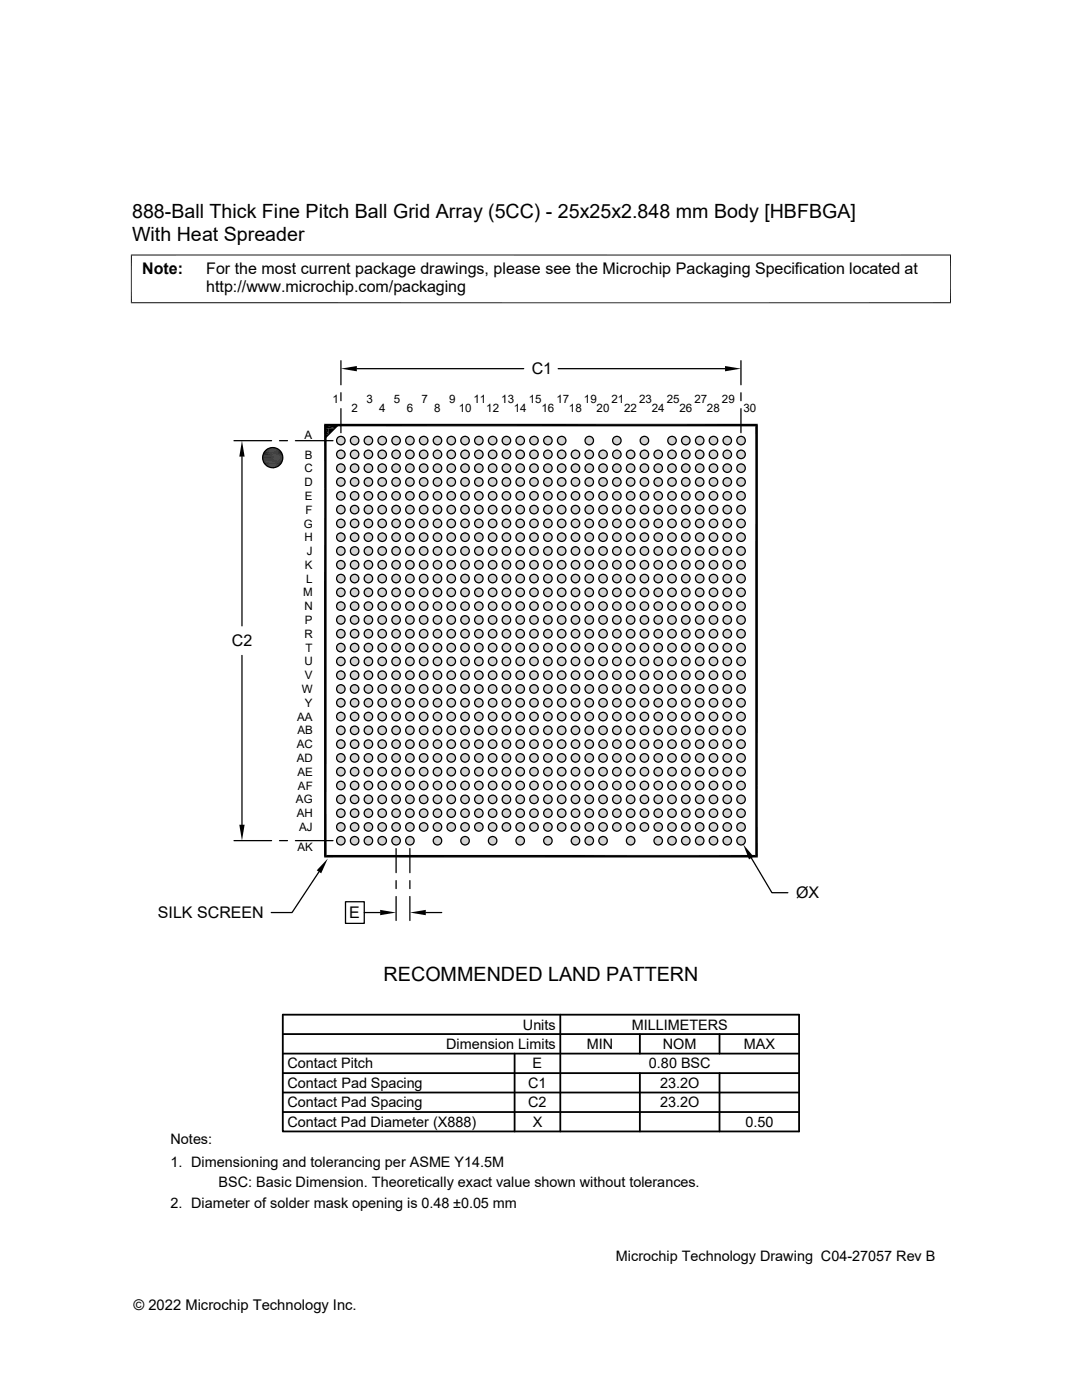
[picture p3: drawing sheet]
<svg xmlns="http://www.w3.org/2000/svg" width="216mm" height="279mm" viewBox="0 0 216 279" stroke-linecap="round" stroke-linejoin="round" font-family="sans-serif">
<defs><g id="words">
<g font-size="3.9">
<text x="26.4" y="43.5">888-Ball Thick Fine Pitch Ball Grid Array (5CC) - 25x25x2.848 mm Body [HBFBGA]</text>
<text x="26.4" y="48.1">With Heat Spreader</text>
<text x="76.5" y="195.8">RECOMMENDED LAND PATTERN</text>
</g>
<g font-size="3.2">
<text x="28.4" y="54.7">Note:</text>
<text x="41.1" y="58.3">http://www.microchip.com/packaging</text>
<text x="41.1" y="54.7">For the most current package drawings, please see the Microchip Packaging Specification located at</text>
<text x="106.1" y="74.7">C1</text>
<text x="46.2" y="129">C2</text>
<text x="158.9" y="179.3">ØX</text>
<text x="31.5" y="183.2">SILK SCREEN</text>
<text x="69.7" y="183.3">E</text>
</g>
<g font-size="2.9">
<text x="89" y="209.4">Dimension Limits</text>
<text x="104.3" y="205.5">Units</text>
<text x="117.1" y="209.4">MIN</text>
<text x="126" y="205.5">MILLIMETERS</text>
<text x="132.3" y="209.4">NOM</text>
<text x="148.4" y="209.4">MAX</text>
<text x="57.3" y="213.2">Contact Pitch</text>
<text x="106.3" y="213.2">E</text>
<text x="129.5" y="213.2">0.80 BSC</text>
<text x="57.3" y="221">Contact Pad Spacing</text>
<text x="57.3" y="217.1">Contact Pad Spacing</text>
<text x="105.4" y="221">C2</text>
<text x="105.4" y="217.1">C1</text>
<text x="131.7" y="217.1">23.2O</text>
<text x="131.7" y="221">23.2O</text>
<text x="57.3" y="224.9">Contact Pad Diameter (X888)</text>
<text x="106.3" y="224.9">X</text>
<text x="148.7" y="224.9">0.50</text>
<text x="34" y="228.3">Notes:</text>
<text x="34" y="232.9">1. Dimensioning and tolerancing per ASME Y14.5M</text>
<text x="43.6" y="237">BSC: Basic Dimension. Theoretically exact value shown without tolerances.</text>
<text x="34" y="241">2. Diameter of solder mask opening is 0.48 ±0.05 mm</text>
<text x="122.9" y="251.7">Microchip Technology Drawing C04-27057 Rev B</text>
<text x="26.6" y="261.3">© 2022 Microchip Technology Inc.</text>
</g>
<g font-size="2.3">
<text x="66.4" y="80.5">1</text>
<text x="70.1" y="82.3">2</text>
<text x="73.1" y="80.5">3</text>
<text x="75.6" y="82.3">4</text>
<text x="78.6" y="80.5">5</text>
<text x="81.2" y="82.3">6</text>
<text x="84.1" y="80.5">7</text>
<text x="86.7" y="82.3">8</text>
<text x="89.6" y="80.5">9</text>
<text x="91.5" y="82.3">10</text>
<text x="94.5" y="80.5">11</text>
<text x="97" y="82.3">12</text>
<text x="100" y="80.5">13</text>
<text x="102.5" y="82.3">14</text>
<text x="105.5" y="80.5">15</text>
<text x="108" y="82.3">16</text>
<text x="111" y="80.5">17</text>
<text x="113.5" y="82.3">18</text>
<text x="116.5" y="80.5">19</text>
<text x="119" y="82.3">20</text>
<text x="122" y="80.5">21</text>
<text x="124.5" y="82.3">22</text>
<text x="127.5" y="80.5">23</text>
<text x="130" y="82.3">24</text>
<text x="133" y="80.5">25</text>
<text x="135.6" y="82.3">26</text>
<text x="138.5" y="80.5">27</text>
<text x="141.1" y="82.3">28</text>
<text x="144.1" y="80.5">29</text>
<text x="148.3" y="82.3">30</text>
<text x="60.7" y="87.7">A</text>
<text x="60.7" y="94.3">C</text>
<text x="60.9" y="91.5">B</text>
<text x="60.7" y="97">D</text>
<text x="60.9" y="99.8">E</text>
<text x="60.6" y="105.3">G</text>
<text x="61" y="102.5">F</text>
<text x="60.7" y="108">H</text>
<text x="60.9" y="113.5">K</text>
<text x="61.2" y="110.8">J</text>
<text x="60.5" y="119">M</text>
<text x="61.1" y="116.3">L</text>
<text x="60.7" y="121.8">N</text>
<text x="60.9" y="124.5">P</text>
<text x="60.7" y="127.3">R</text>
<text x="61" y="130">T</text>
<text x="60.7" y="132.8">U</text>
<text x="60.9" y="135.6">V</text>
<text x="59.3" y="143.8">AA</text>
<text x="60.2" y="138.3">W</text>
<text x="60.9" y="141.1">Y</text>
<text x="59.2" y="149.3">AC</text>
<text x="59.3" y="146.6">AB</text>
<text x="59.2" y="152.1">AD</text>
<text x="59.3" y="154.8">AE</text>
<text x="59.1" y="160.3">AG</text>
<text x="59.5" y="157.6">AF</text>
<text x="59.2" y="163.1">AH</text>
<text x="59.7" y="165.8">AJ</text>
<text x="59.3" y="169.8">AK</text>
</g>
</g></defs>
<g fill="#c0c0c0">
<path d="M67.9 87.1h.2z"/>
<path d="M70.6 87.1h.3z"/>
<path d="M73.4 87.1h.2z"/>
<path d="M76.2 87.1h.2z"/>
<path d="M78.9 87.1h.2z"/>
<path d="M81.7 87.1h.2z"/>
<path d="M84.4 87.1h.2z"/>
<path d="M87.2 87.1h.2z"/>
<path d="M89.9 87.1h.2z"/>
<path d="M92.7 87.1h.2z"/>
<path d="M95.4 87.1h.3z"/>
<path d="M98.2 87.1h.2z"/>
<path d="M100.9 87.1h.3z"/>
<path d="M103.7 87.1h.2z"/>
<path d="M106.4 87.1h.3z"/>
<path d="M109.2 87.1h.2z"/>
<path d="M112 87.1h.2z"/>
<path d="M117.5 87.1h.2z"/>
<path d="M123 87.1h.2z"/>
<path d="M128.5 87.1h.2z"/>
<path d="M134 87.1h.2z"/>
<path d="M136.7 87.1h.2z"/>
<path d="M139.5 87.1h.2z"/>
<path d="M142.2 87.1h.3z"/>
<path d="M145 87.1h.2z"/>
<path d="M147.7 87.1h.3z"/>
<path d="M147.7 87.1h.4z"/>
<path d="M144.9 87.1h.4z"/>
<path d="M145 87.1h.3z"/>
<path d="M142.2 87.1h.4z"/>
<path d="M139.4 87.1h.4z"/>
<path d="M139.5 87.1h.3z"/>
<path d="M136.7 87.1h.4z"/>
<path d="M133.9 87.1h.4z"/>
<path d="M134 87.1h.3z"/>
<path d="M128.4 87.1h.4z"/>
<path d="M128.5 87.1h.3z"/>
<path d="M122.9 87.1h.4z"/>
<path d="M123 87.1h.3z"/>
<path d="M117.4 87.1h.4z"/>
<path d="M117.5 87.1h.3z"/>
<path d="M111.9 87.1h.4z"/>
<path d="M112 87.1h.3z"/>
<path d="M109.1 87.1h.4z"/>
<path d="M109.2 87.1h.3z"/>
<path d="M106.4 87.1h.4z"/>
<path d="M103.6 87.1h.4z"/>
<path d="M103.7 87.1h.3z"/>
<path d="M100.9 87.1h.4z"/>
<path d="M98.1 87.1h.4z"/>
<path d="M98.2 87.1h.3z"/>
<path d="M95.4 87.1h.4z"/>
<path d="M92.6 87.1h.4z"/>
<path d="M92.7 87.1h.3z"/>
<path d="M89.9 87.1h.3z"/>
<path d="M87.1 87.1h.4z"/>
<path d="M87.2 87.1h.3z"/>
<path d="M84.3 87.1h.4z"/>
<path d="M84.4 87.1h.3z"/>
<path d="M81.6 87.1h.4z"/>
<path d="M81.7 87.1h.3z"/>
<path d="M78.8 87.1h.4z"/>
<path d="M78.9 87.1h.3z"/>
<path d="M76.1 87.1h.4z"/>
<path d="M76.2 87.1h.3z"/>
<path d="M73.3 87.1h.4z"/>
<path d="M73.4 87.1h.3z"/>
<path d="M70.6 87.1h.4z"/>
<path d="M67.8 87.1h.4z"/>
<path d="M67.9 87.1h.3z"/>
<path d="M147.6 87.1h.5z"/>
<path d="M144.8 87.1h.6z"/>
<path d="M144.9 87.1h.5z"/>
<path d="M142.1 87.1h.5z"/>
<path d="M139.3 87.1h.6z"/>
<path d="M139.4 87.1h.5z"/>
<path d="M136.6 87.1h.5z"/>
<path d="M133.8 87.1h.6z"/>
<path d="M133.9 87.1h.5z"/>
<path d="M128.3 87.1h.6z"/>
<path d="M128.4 87.1h.5z"/>
<path d="M122.8 87.1h.6z"/>
<path d="M122.9 87.1h.5z"/>
<path d="M117.3 87.1h.6z"/>
<path d="M117.4 87.1h.5z"/>
<path d="M111.8 87.1h.5z"/>
<path d="M109 87.1h.6z"/>
<path d="M109.1 87.1h.5z"/>
<path d="M106.3 87.1h.5z"/>
<path d="M103.5 87.1h.6z"/>
<path d="M103.6 87.1h.5z"/>
<path d="M100.8 87.1h.5z"/>
<path d="M98 87.1h.6z"/>
<path d="M98.1 87.1h.5z"/>
<path d="M95.3 87.1h.5z"/>
<path d="M92.5 87.1h.6z"/>
<path d="M92.6 87.1h.5z"/>
<path d="M89.8 87.1h.5z"/>
<path d="M89.9 87.1h.4z"/>
<path d="M87 87.1h.6z"/>
<path d="M87.1 87.1h.5z"/>
<path d="M84.2 87.1h.6z"/>
<path d="M84.3 87.1h.5z"/>
<path d="M81.5 87.1h.5z"/>
<path d="M78.7 87.1h.6z"/>
<path d="M78.8 87.1h.5z"/>
<path d="M76 87.1h.5z"/>
<path d="M73.2 87.1h.6z"/>
<path d="M73.3 87.1h.5z"/>
<path d="M70.5 87.1h.5z"/>
<path d="M67.7 87.1h.6z"/>
<path d="M67.8 87.1h.5z"/>
<path d="M147.5 87.1h.7z"/>
<path d="M147.6 87.1h.6z"/>
<path d="M144.8 87.1h.7z"/>
<path d="M142 87.1h.7z"/>
<path d="M142.1 87.1h.6z"/>
<path d="M139.3 87.1h.7z"/>
<path d="M136.5 87.1h.7z"/>
<path d="M136.6 87.1h.6z"/>
<path d="M133.8 87.1h.7z"/>
<path d="M128.2 87.1h.7z"/>
<path d="M122.7 87.1h.7z"/>
<path d="M117.2 87.1h.7z"/>
<path d="M111.7 87.1h.7z"/>
<path d="M111.8 87.1h.6z"/>
<path d="M109 87.1h.7z"/>
<path d="M106.2 87.1h.7z"/>
<path d="M106.3 87.1h.6z"/>
<path d="M103.5 87.1h.7z"/>
<path d="M100.7 87.1h.7z"/>
<path d="M100.8 87.1h.6z"/>
<path d="M98 87.1h.7z"/>
<path d="M95.2 87.1h.7z"/>
<path d="M95.3 87.1h.6z"/>
<path d="M92.5 87.1h.7z"/>
<path d="M89.7 87.1h.7z"/>
<path d="M89.8 87.1h.6z"/>
<path d="M86.9 87.1h.8z"/>
<path d="M87 87.1h.7z"/>
<path d="M84.2 87.1h.7z"/>
<path d="M81.4 87.1h.7z"/>
<path d="M81.5 87.1h.6z"/>
<path d="M78.7 87.1h.7z"/>
<path d="M75.9 87.1h.7z"/>
<path d="M76 87.1h.6z"/>
<path d="M73.2 87.1h.7z"/>
<path d="M70.4 87.1h.7z"/>
<path d="M70.5 87.1h.6z"/>
<path d="M67.7 87.1h.7z"/>
<path d="M147.4 87.2h.9z"/>
<path d="M147.5 87.1l.8 .1z"/>
<path d="M144.7 87.2h.8z"/>
<path d="M144.8 87.1l.7 .1z"/>
<path d="M141.9 87.2h.9z"/>
<path d="M142 87.1l.8 .1z"/>
<path d="M139.2 87.2h.8z"/>
<path d="M139.3 87.1l.7 .1z"/>
<path d="M136.4 87.2h.9z"/>
<path d="M136.5 87.1l.8 .1z"/>
<path d="M133.7 87.2h.8z"/>
<path d="M133.8 87.1l.7 .1z"/>
<path d="M128.2 87.2h.8z"/>
<path d="M128.2 87.1l.8 .1z"/>
<path d="M122.7 87.2h.8z"/>
<path d="M122.7 87.1l.8 .1z"/>
<path d="M117.1 87.2h.9z"/>
<path d="M117.2 87.1l.8 .1z"/>
<path d="M111.6 87.2h.9z"/>
<path d="M111.7 87.1l.8 .1z"/>
<path d="M108.9 87.2h.8z"/>
<path d="M109 87.1l.7 .1z"/>
<path d="M106.1 87.2h.9z"/>
<path d="M106.2 87.1l.8 .1z"/>
<path d="M103.4 87.2h.8z"/>
<path d="M103.5 87.1l.7 .1z"/>
<path d="M100.6 87.2h.9z"/>
<path d="M100.7 87.1l.8 .1z"/>
<path d="M97.9 87.2h.8z"/>
<path d="M98 87.1l.7 .1z"/>
<path d="M95.1 87.2h.9z"/>
<path d="M95.2 87.1l.8 .1z"/>
<path d="M92.4 87.2h.8z"/>
<path d="M92.5 87.1l.7 .1z"/>
<path d="M89.6 87.2h.9z"/>
<path d="M89.7 87.1l.8 .1z"/>
<path d="M86.8 87.2h.9z"/>
<path d="M86.9 87.1l.8 .1z"/>
<path d="M84.1 87.2h.9z"/>
<path d="M84.2 87.1l.8 .1z"/>
<path d="M81.3 87.2h.9z"/>
<path d="M81.4 87.1l.8 .1z"/>
<path d="M78.6 87.2h.9z"/>
<path d="M78.7 87.1l.8 .1z"/>
<path d="M75.8 87.2h.9z"/>
<path d="M75.9 87.1l.8 .1z"/>
<path d="M73.1 87.2h.8z"/>
<path d="M73.2 87.1l.7 .1z"/>
<path d="M70.3 87.2h.9z"/>
<path d="M70.4 87.1l.8 .1z"/>
<path d="M67.6 87.2h.8z"/>
<path d="M67.7 87.1l.7 .1z"/>
<path d="M147.4 87.2h1z"/>
<path d="M144.6 87.2h1z"/>
<path d="M144.7 87.2h.9z"/>
<path d="M141.9 87.2h1z"/>
<path d="M139.1 87.2h1z"/>
<path d="M139.2 87.2h.9z"/>
<path d="M136.4 87.2h1z"/>
<path d="M133.6 87.2h1z"/>
<path d="M133.7 87.2h.9z"/>
<path d="M128.1 87.2h1z"/>
<path d="M128.2 87.2h.9z"/>
<path d="M122.6 87.2h1z"/>
<path d="M122.7 87.2h.9z"/>
<path d="M117.1 87.2h1z"/>
<path d="M111.6 87.2h1z"/>
<path d="M108.8 87.2h1z"/>
<path d="M108.9 87.2h.9z"/>
<path d="M106.1 87.2h1z"/>
<path d="M103.3 87.2h1z"/>
<path d="M103.4 87.2h.9z"/>
<path d="M100.6 87.2h1z"/>
<path d="M97.8 87.2h1z"/>
<path d="M97.9 87.2h.9z"/>
<path d="M95.1 87.2h1z"/>
<path d="M92.3 87.2h1z"/>
<path d="M92.4 87.2h.9z"/>
<path d="M86.8 87.2h1z"/>
<path d="M84 87.2h1z"/>
<path d="M81.3 87.2h1z"/>
<path d="M78.5 87.2h1z"/>
<path d="M75.8 87.2h1z"/>
<path d="M73 87.2h1z"/>
<path d="M73.1 87.2h.9z"/>
<path d="M70.3 87.2h1z"/>
<path d="M67.5 87.2h1z"/>
<path d="M67.6 87.2h.9z"/>
<path d="M147.3 87.3h1.1z"/>
<path d="M147.4 87.2l1 .1z"/>
<path d="M144.5 87.3h1.2z"/>
<path d="M144.6 87.2l1.1 .1z"/>
<path d="M141.8 87.3h1.1z"/>
<path d="M141.9 87.2l1 .1z"/>
<path d="M139 87.3h1.2z"/>
<path d="M139.1 87.2l1.1 .1z"/>
<path d="M136.3 87.3h1.1z"/>
<path d="M136.4 87.2l1 .1z"/>
<path d="M133.5 87.3h1.2z"/>
<path d="M133.6 87.2l1.1 .1z"/>
<path d="M128 87.3h1.2z"/>
<path d="M128.1 87.2l1.1 .1z"/>
<path d="M122.5 87.3h1.1z"/>
<path d="M122.6 87.2l1 .1z"/>
<path d="M117 87.3h1.1z"/>
<path d="M117.1 87.2l1 .1z"/>
<path d="M111.5 87.3h1.1z"/>
<path d="M111.6 87.2l1 .1z"/>
<path d="M108.8 87.3h1.1z"/>
<path d="M108.8 87.2l1.1 .1z"/>
<path d="M106 87.3h1.1z"/>
<path d="M106.1 87.2l1 .1z"/>
<path d="M103.3 87.3h1.1z"/>
<path d="M103.3 87.2l1.1 .1z"/>
<path d="M100.5 87.3h1.1z"/>
<path d="M100.6 87.2l1 .1z"/>
<path d="M97.7 87.3h1.2z"/>
<path d="M97.8 87.2l1.1 .1z"/>
<path d="M95 87.3h1.1z"/>
<path d="M95.1 87.2l1 .1z"/>
<path d="M92.2 87.3h1.1z"/>
<path d="M92.3 87.2l1 .1z"/>
<path d="M89.5 87.3h1.1z"/>
<path d="M89.6 87.2l1 .1z"/>
<path d="M86.7 87.3h1.1z"/>
<path d="M86.8 87.2l1 .1z"/>
<path d="M84 87.3h1.1z"/>
<path d="M84 87.2l1.1 .1z"/>
<path d="M81.2 87.3h1.1z"/>
<path d="M81.3 87.2l1 .1z"/>
<path d="M78.5 87.3h1.1z"/>
<path d="M78.5 87.2l1.1 .1z"/>
<path d="M75.7 87.3h1.1z"/>
<path d="M75.8 87.2l1 .1z"/>
<path d="M73 87.3h1.1z"/>
<path d="M73 87.2l1.1 .1z"/>
<path d="M70.2 87.3h1.1z"/>
<path d="M70.3 87.2l1 .1z"/>
<path d="M67.5 87.3h1.1z"/>
<path d="M67.5 87.2l1.1 .1z"/>
<path d="M147.3 87.3h1.2z"/>
<path d="M141.8 87.3h1.2z"/>
<path d="M136.3 87.3h1.2z"/>
<path d="M122.5 87.3h1.2z"/>
<path d="M117 87.3h1.2z"/>
<path d="M111.5 87.3h1.2z"/>
<path d="M106 87.3h1.2z"/>
<path d="M100.5 87.3h1.2z"/>
<path d="M95 87.3h1.2z"/>
<path d="M92.2 87.3h1.2z"/>
<path d="M89.5 87.3h1.2z"/>
<path d="M86.7 87.3h1.2z"/>
<path d="M84 87.3h1.2z"/>
<path d="M81.2 87.3h1.2z"/>
<path d="M78.5 87.3h1.2z"/>
<path d="M75.7 87.3h1.2z"/>
<path d="M70.2 87.3h1.2z"/>
<path d="M147.3 87.3l1.2 .1z"/>
<path d="M144.5 87.3l1.3 .1z"/>
<path d="M141.7 87.3l1.3 .1z"/>
<path d="M139 87.3l1.3 .1z"/>
<path d="M136.2 87.3l1.3 .1z"/>
<path d="M133.5 87.3l1.3 .1z"/>
<path d="M128 87.3l1.3 .1z"/>
<path d="M122.5 87.3l1.3 .1z"/>
<path d="M117 87.3l1.3 .1z"/>
<path d="M111.4 87.3l1.3 .1z"/>
<path d="M108.7 87.3l1.3 .1z"/>
<path d="M105.9 87.3l1.3 .1z"/>
<path d="M103.2 87.3l1.3 .1z"/>
<path d="M100.4 87.3l1.3 .1z"/>
<path d="M97.7 87.3l1.3 .1z"/>
<path d="M94.9 87.3l1.3 .1z"/>
<path d="M92.2 87.3l1.3 .1z"/>
<path d="M89.4 87.3l1.3 .1z"/>
<path d="M86.7 87.3l1.3 .1z"/>
<path d="M83.9 87.3l1.3 .1z"/>
<path d="M81.2 87.3l1.2 .1z"/>
<path d="M78.4 87.3l1.3 .1z"/>
<path d="M75.6 87.3l1.3 .1z"/>
<path d="M72.9 87.3l1.3 .1z"/>
<path d="M70.1 87.3l1.3 .1z"/>
<path d="M67.4 87.3l1.3 .1z"/>
<path d="M147.2 87.4l1.4 .1z"/>
<path d="M144.4 87.4l1.4 .1z"/>
<path d="M141.7 87.4l1.4 .1z"/>
<path d="M138.9 87.4l1.4 .1z"/>
<path d="M136.2 87.4l1.4 .1z"/>
<path d="M133.4 87.4l1.4 .1z"/>
<path d="M127.9 87.4l1.4 .1z"/>
<path d="M122.4 87.4l1.4 .1z"/>
<path d="M116.9 87.4l1.4 .1z"/>
<path d="M111.4 87.4l1.4 .1z"/>
<path d="M108.6 87.4l1.4 .1z"/>
<path d="M105.9 87.4l1.4 .1z"/>
<path d="M103.1 87.4l1.4 .1z"/>
<path d="M100.4 87.4l1.4 .1z"/>
<path d="M97.6 87.4l1.4 .1z"/>
<path d="M94.9 87.4l1.4 .1z"/>
<path d="M92.1 87.4l1.4 .1z"/>
<path d="M89.4 87.4l1.4 .1z"/>
<path d="M86.6 87.4l1.4 .1z"/>
<path d="M83.9 87.4l1.4 .1z"/>
<path d="M81.1 87.4l1.4 .1z"/>
<path d="M78.4 87.4l1.4 .1z"/>
<path d="M75.6 87.4l1.4 .1z"/>
<path d="M72.8 87.4l1.5 .1z"/>
<path d="M70.1 87.4l1.4 .1z"/>
<path d="M67.3 87.4l1.4 .1z"/>
<path d="M147.2 87.5h1.4z"/>
<path d="M144.4 87.5h1.5z"/>
<path d="M141.6 87.5h1.5h-1.5z"/>
<path d="M141.6 87.5h1.5z"/>
<path d="M138.9 87.5h1.5h-1.6z"/>
<path d="M138.9 87.5h1.5z"/>
<path d="M136.1 87.5h1.5z"/>
<path d="M133.4 87.5h1.5z"/>
<path d="M127.9 87.5h1.4z"/>
<path d="M122.4 87.5h1.4z"/>
<path d="M116.9 87.5h1.4z"/>
<path d="M111.4 87.5h1.4z"/>
<path d="M108.6 87.5h1.5h-1.6z"/>
<path d="M108.6 87.5h1.5z"/>
<path d="M105.8 87.5h1.5z"/>
<path d="M103.1 87.5h1.5z"/>
<path d="M100.3 87.5h1.5z"/>
<path d="M97.6 87.5h1.5z"/>
<path d="M94.8 87.5h1.5z"/>
<path d="M92.1 87.5h1.5z"/>
<path d="M89.3 87.5h1.5z"/>
<path d="M86.6 87.5h1.5z"/>
<path d="M83.8 87.5h1.5z"/>
<path d="M81.1 87.5h1.5z"/>
<path d="M78.3 87.5h1.5h-1.5z"/>
<path d="M78.3 87.5h1.5z"/>
<path d="M75.5 87.5h1.5z"/>
<path d="M72.8 87.5h1.5z"/>
<path d="M70 87.5h1.5z"/>
<path d="M67.3 87.5h1.5z"/>
<path d="M147.1 87.5l1.6 .1z"/>
<path d="M144.4 87.5l1.5 .1z"/>
<path d="M141.6 87.5l1.6 .1z"/>
<path d="M138.8 87.5l1.6 .1z"/>
<path d="M136.1 87.5l1.5 .1z"/>
<path d="M133.3 87.5l1.6 .1z"/>
<path d="M127.8 87.5l1.6 .1z"/>
<path d="M122.3 87.5l1.6 .1z"/>
<path d="M116.8 87.5l1.6 .1z"/>
<path d="M111.3 87.5l1.6 .1z"/>
<path d="M108.5 87.5l1.6 .1z"/>
<path d="M105.8 87.5l1.6 .1z"/>
<path d="M103 87.5l1.6 .1z"/>
<path d="M100.3 87.5l1.6 .1z"/>
<path d="M97.5 87.5l1.6 .1z"/>
<path d="M94.8 87.5l1.6 .1z"/>
<path d="M92 87.5l1.6 .1z"/>
<path d="M89.3 87.5l1.5 .1z"/>
<path d="M86.5 87.5l1.6 .1z"/>
<path d="M83.8 87.5l1.5 .1z"/>
<path d="M81 87.5l1.6 .1z"/>
<path d="M78.3 87.5l1.5 .1z"/>
<path d="M75.5 87.5l1.6 .1z"/>
<path d="M72.7 87.5l1.6 .1z"/>
<path d="M70 87.5l1.6 .1z"/>
<path d="M67.2 87.5l1.6 .1z"/>
<path d="M147.1 87.6l1.6 .1z"/>
<path d="M144.3 87.6l1.6 .1z"/>
<path d="M141.6 87.6l1.6 .1z"/>
<path d="M138.8 87.6l1.6 .1z"/>
<path d="M136.1 87.6l1.6 .1z"/>
<path d="M133.3 87.6l1.6 .1z"/>
<path d="M127.8 87.6l1.6 .1z"/>
<path d="M122.3 87.6l1.6 .1z"/>
<path d="M116.8 87.6l1.6 .1z"/>
<path d="M111.3 87.6l1.6 .1z"/>
<path d="M108.5 87.6l1.6 .1z"/>
<path d="M105.8 87.6l1.6 .1z"/>
<path d="M103 87.6l1.6 .1z"/>
<path d="M100.3 87.6l1.6 .1z"/>
<path d="M97.5 87.6l1.6 .1z"/>
<path d="M94.8 87.6l1.6 .1z"/>
<path d="M92 87.6l1.6 .1z"/>
<path d="M89.2 87.6l1.7 .1z"/>
<path d="M86.5 87.6l1.6 .1z"/>
<path d="M83.7 87.6l1.7 .1z"/>
<path d="M81 87.6l1.6 .1z"/>
<path d="M78.2 87.6l1.6 .1z"/>
<path d="M75.5 87.6l1.6 .1z"/>
<path d="M72.7 87.6l1.6 .1z"/>
<path d="M70 87.6l1.6 .1z"/>
<path d="M67.2 87.6l1.6 .1z"/>
<path d="M147 87.7l1.7 .1z"/>
<path d="M144.3 87.7l1.7 .1z"/>
<path d="M141.5 87.7l1.7 .1z"/>
<path d="M138.8 87.7l1.6 .1z"/>
<path d="M136 87.7l1.7 .1z"/>
<path d="M133.3 87.7l1.6 .1z"/>
<path d="M127.8 87.7l1.6 .1z"/>
<path d="M122.3 87.7l1.6 .1z"/>
<path d="M116.8 87.7l1.6 .1z"/>
<path d="M111.3 87.7l1.6 .1z"/>
<path d="M108.5 87.7l1.7 .1z"/>
<path d="M105.7 87.7l1.7 .1z"/>
<path d="M103 87.7l1.6 .1z"/>
<path d="M100.2 87.7l1.7 .1z"/>
<path d="M97.5 87.7l1.6 .1z"/>
<path d="M94.7 87.7l1.7 .1z"/>
<path d="M92 87.7l1.6 .1z"/>
<path d="M89.2 87.7l1.7 .1z"/>
<path d="M86.5 87.7l1.6 .1z"/>
<path d="M83.7 87.7l1.7 .1z"/>
<path d="M81 87.7l1.6 .1z"/>
<path d="M78.2 87.7l1.7 .1z"/>
<path d="M75.4 87.7l1.7 .1z"/>
<path d="M72.7 87.7l1.7 .1z"/>
<path d="M69.9 87.7l1.7 .1z"/>
<path d="M67.2 87.7l1.7 .1z"/>
<path d="M147 87.8h1.7z"/>
<path d="M144.3 87.8h1.7z"/>
<path d="M141.5 87.8h1.7z"/>
<path d="M138.8 87.8h1.7z"/>
<path d="M136 87.8h1.7z"/>
<path d="M133.3 87.8h1.7z"/>
<path d="M127.7 87.8h1.7z"/>
<path d="M122.2 87.8h1.7z"/>
<path d="M116.7 87.8h1.7z"/>
<path d="M111.2 87.8h1.7z"/>
<path d="M108.5 87.8h1.7z"/>
<path d="M105.7 87.8h1.7z"/>
<path d="M103 87.8h1.7z"/>
<path d="M100.2 87.8h1.7z"/>
<path d="M97.5 87.8h1.6z"/>
<path d="M94.7 87.8h1.7z"/>
<path d="M91.9 87.8h1.7z"/>
<path d="M89.2 87.8h1.7z"/>
<path d="M86.4 87.8h1.7z"/>
<path d="M83.7 87.8h1.7z"/>
<path d="M80.9 87.8h1.7z"/>
<path d="M78.2 87.8h1.7z"/>
<path d="M75.4 87.8h1.7z"/>
<path d="M72.7 87.8h1.7z"/>
<path d="M69.9 87.8h1.7z"/>
<path d="M67.2 87.8h1.7z"/>
<path d="M147 87.8l1.7 .1z"/>
<path d="M144.3 87.8l1.7 .1z"/>
<path d="M141.5 87.8l1.7 .1z"/>
<path d="M138.7 87.8l1.8 .1z"/>
<path d="M136 87.8l1.7 .1z"/>
<path d="M133.2 87.8l1.8 .1z"/>
<path d="M127.7 87.8l1.8 .1z"/>
<path d="M122.2 87.8l1.8 .1z"/>
<path d="M116.7 87.8l1.7 .1z"/>
<path d="M111.2 87.8l1.7 .1z"/>
<path d="M108.5 87.8l1.7 .1z"/>
<path d="M105.7 87.8l1.7 .1z"/>
<path d="M103 87.8l1.7 .1z"/>
<path d="M100.2 87.8l1.7 .1z"/>
<path d="M97.5 87.8l1.7 .1z"/>
<path d="M94.7 87.8l1.7 .1z"/>
<path d="M91.9 87.8l1.8 .1z"/>
<path d="M89.2 87.8l1.7 .1z"/>
<path d="M86.4 87.8l1.7 .1z"/>
<path d="M83.7 87.8l1.7 .1z"/>
<path d="M80.9 87.8l1.7 .1z"/>
<path d="M78.2 87.8l1.7 .1z"/>
<path d="M75.4 87.8l1.7 .1z"/>
<path d="M72.7 87.8l1.7 .1z"/>
<path d="M69.9 87.8l1.7 .1z"/>
<path d="M67.2 87.8l1.7 .1z"/>
<path d="M147 87.9l1.7 .1z"/>
<path d="M144.3 87.9l1.7 .1z"/>
<path d="M141.5 87.9l1.7 .1z"/>
<path d="M138.7 87.9l1.8 .1z"/>
<path d="M136 87.9l1.7 .1z"/>
<path d="M133.2 87.9l1.8 .1z"/>
<path d="M127.7 87.9l1.7 .1z"/>
<path d="M127.7 87.9h1.8z"/>
<path d="M122.2 87.9l1.7 .1z"/>
<path d="M122.2 87.9h1.8z"/>
<path d="M116.7 87.9l1.7 .1z"/>
<path d="M111.2 87.9l1.7 .1z"/>
<path d="M108.5 87.9l1.7 .1z"/>
<path d="M105.7 87.9l1.7 .1z"/>
<path d="M103 87.9l1.7 .1z"/>
<path d="M100.2 87.9l1.7 .1z"/>
<path d="M97.5 87.9l1.6 .1z"/>
<path d="M97.5 87.9h1.7z"/>
<path d="M94.7 87.9l1.7 .1z"/>
<path d="M94.7 87.9h1.7z"/>
<path d="M91.9 87.9l1.7 .1z"/>
<path d="M91.9 87.9h1.8z"/>
<path d="M89.2 87.9l1.7 .1z"/>
<path d="M89.2 87.9h1.7z"/>
<path d="M86.4 87.9l1.7 .1z"/>
<path d="M83.7 87.9l1.7 .1z"/>
<path d="M80.9 87.9l1.7 .1z"/>
<path d="M78.2 87.9l1.7 .1z"/>
<path d="M75.4 87.9l1.7 .1z"/>
<path d="M72.7 87.9l1.7 .1z"/>
<path d="M69.9 87.9l1.7 .1z"/>
<path d="M67.2 87.9l1.7 .1z"/>
<path d="M67.2 87.9h1.7z"/>
<path d="M147 88l1.7 .1z"/>
<path d="M144.3 88l1.7 .1z"/>
<path d="M141.5 88l1.7 .1z"/>
<path d="M138.7 88l1.7 .1z"/>
<path d="M138.7 88h1.8z"/>
<path d="M136 88l1.7 .1z"/>
<path d="M136 88h1.7z"/>
<path d="M133.2 88l1.7 .1z"/>
<path d="M133.2 88h1.8z"/>
<path d="M127.7 88l1.7 .1z"/>
<path d="M122.2 88l1.7 .1z"/>
<path d="M116.7 88l1.7 .1z"/>
<path d="M111.2 88l1.7 .1z"/>
<path d="M108.5 88l1.7 .1z"/>
<path d="M108.5 88h1.7z"/>
<path d="M105.7 88l1.7 .1z"/>
<path d="M105.7 88h1.7z"/>
<path d="M103 88l1.6 .1z"/>
<path d="M103 88h1.7z"/>
<path d="M100.2 88l1.7 .1z"/>
<path d="M100.2 88h1.7z"/>
<path d="M97.5 88l1.6 .1z"/>
<path d="M94.7 88l1.7 .1z"/>
<path d="M91.9 88l1.7 .1z"/>
<path d="M89.2 88l1.7 .1z"/>
<path d="M86.4 88l1.7 .1z"/>
<path d="M83.7 88l1.7 .1z"/>
<path d="M80.9 88l1.7 .1z"/>
<path d="M78.2 88l1.7 .1z"/>
<path d="M78.2 88h1.7z"/>
<path d="M75.4 88l1.7 .1z"/>
<path d="M75.4 88h1.7z"/>
<path d="M72.7 88l1.7 .1z"/>
<path d="M72.7 88h1.7z"/>
<path d="M69.9 88l1.7 .1z"/>
<path d="M69.9 88h1.7z"/>
<path d="M67.2 88l1.7 .1z"/>
<path d="M147 88.1l1.7 .1z"/>
<path d="M147 88.1h1.7z"/>
<path d="M144.3 88.1l1.6 .1z"/>
<path d="M144.3 88.1h1.7z"/>
<path d="M141.5 88.1l1.7 .1z"/>
<path d="M141.5 88.1h1.7z"/>
<path d="M138.8 88.1l1.6 .1z"/>
<path d="M138.8 88.1h1.6z"/>
<path d="M136 88.1l1.7 .1z"/>
<path d="M136 88.1h1.7z"/>
<path d="M133.3 88.1l1.6 .1z"/>
<path d="M133.3 88.1h1.6z"/>
<path d="M127.7 88.1l1.7 .1z"/>
<path d="M127.7 88.1h1.7z"/>
<path d="M122.2 88.1l1.7 .1z"/>
<path d="M122.2 88.1h1.7z"/>
<path d="M116.7 88.1l1.7 .1z"/>
<path d="M116.7 88.1h1.7z"/>
<path d="M111.2 88.1l1.7 .1z"/>
<path d="M111.2 88.1h1.7z"/>
<path d="M108.5 88.1l1.6 .1z"/>
<path d="M108.5 88.1h1.7z"/>
<path d="M105.7 88.1l1.7 .1z"/>
<path d="M105.7 88.1h1.7z"/>
<path d="M103 88.1l1.6 .1z"/>
<path d="M103 88.1h1.6z"/>
<path d="M100.2 88.1l1.7 .1z"/>
<path d="M100.2 88.1h1.7z"/>
<path d="M97.5 88.1l1.6 .1z"/>
<path d="M97.5 88.1h1.6z"/>
<path d="M94.7 88.1l1.7 .1z"/>
<path d="M94.7 88.1h1.7z"/>
<path d="M91.9 88.1l1.7 .1z"/>
<path d="M91.9 88.1h1.7z"/>
<path d="M89.2 88.1l1.7 .1z"/>
<path d="M89.2 88.1h1.7z"/>
<path d="M86.4 88.1l1.7 .1z"/>
<path d="M86.4 88.1h1.7z"/>
<path d="M83.7 88.1l1.7 .1z"/>
<path d="M83.7 88.1h1.7z"/>
<path d="M80.9 88.1l1.7 .1z"/>
<path d="M80.9 88.1h1.7z"/>
<path d="M78.2 88.1l1.6 .1z"/>
<path d="M78.2 88.1h1.7z"/>
<path d="M75.4 88.1l1.7 .1z"/>
<path d="M75.4 88.1h1.7z"/>
<path d="M72.7 88.1l1.6 .1z"/>
<path d="M72.7 88.1h1.7z"/>
<path d="M69.9 88.1l1.7 .1z"/>
<path d="M69.9 88.1h1.7z"/>
<path d="M67.2 88.1l1.6 .1z"/>
<path d="M67.2 88.1h1.7z"/>
<path d="M147 88.2h1.7z"/>
<path d="M144.3 88.2h1.6z"/>
<path d="M141.5 88.2h1.7z"/>
<path d="M138.8 88.2h1.6z"/>
<path d="M136 88.2h1.6z"/>
<path d="M136 88.2h1.7z"/>
<path d="M133.3 88.2h1.6z"/>
<path d="M127.8 88.2h1.6z"/>
<path d="M122.3 88.2h1.6z"/>
<path d="M116.8 88.2h1.6z"/>
<path d="M111.3 88.2h1.6z"/>
<path d="M108.5 88.2h1.6z"/>
<path d="M105.7 88.2h1.7z"/>
<path d="M103 88.2h1.6z"/>
<path d="M100.2 88.2h1.7z"/>
<path d="M97.5 88.2h1.6z"/>
<path d="M94.7 88.2h1.7z"/>
<path d="M92 88.2h1.6z"/>
<path d="M89.2 88.2h1.6z"/>
<path d="M89.2 88.2h1.7z"/>
<path d="M86.5 88.2h1.6z"/>
<path d="M83.7 88.2h1.6z"/>
<path d="M83.7 88.2h1.7z"/>
<path d="M81 88.2h1.6z"/>
<path d="M78.2 88.2h1.6z"/>
<path d="M75.4 88.2h1.7z"/>
<path d="M72.7 88.2h1.6z"/>
<path d="M69.9 88.2h1.7z"/>
<path d="M67.2 88.2h1.6z"/>
<path d="M147.1 88.2l1.5 .1z"/>
<path d="M147.1 88.2h1.6z"/>
<path d="M144.3 88.2l1.6 .1z"/>
<path d="M141.6 88.2l1.5 .1z"/>
<path d="M141.6 88.2h1.6z"/>
<path d="M138.8 88.2l1.6 .1z"/>
<path d="M136.1 88.2l1.5 .1z"/>
<path d="M136.1 88.2h1.5z"/>
<path d="M133.3 88.2l1.6 .1z"/>
<path d="M127.8 88.2l1.5 .1z"/>
<path d="M122.3 88.2l1.5 .1z"/>
<path d="M116.8 88.2l1.5 .1z"/>
<path d="M111.3 88.2l1.5 .1z"/>
<path d="M108.5 88.2l1.6 .1z"/>
<path d="M105.8 88.2l1.5 .1z"/>
<path d="M105.8 88.2h1.6z"/>
<path d="M103 88.2l1.6 .1z"/>
<path d="M100.3 88.2l1.5 .1z"/>
<path d="M100.3 88.2h1.6z"/>
<path d="M97.5 88.2l1.6 .1z"/>
<path d="M94.8 88.2l1.5 .1z"/>
<path d="M94.8 88.2h1.6z"/>
<path d="M92 88.2l1.6 .1z"/>
<path d="M89.2 88.2l1.6 .1z"/>
<path d="M86.5 88.2l1.6 .1z"/>
<path d="M83.7 88.2l1.6 .1z"/>
<path d="M81 88.2l1.5 .1z"/>
<path d="M78.2 88.2l1.6 .1z"/>
<path d="M75.5 88.2l1.5 .1z"/>
<path d="M75.5 88.2h1.6z"/>
<path d="M72.7 88.2l1.6 .1z"/>
<path d="M70 88.2l1.5 .1z"/>
<path d="M70 88.2h1.6z"/>
<path d="M67.2 88.2l1.6 .1z"/>
<path d="M147.1 88.3l1.5 .1z"/>
<path d="M147.1 88.3h1.5z"/>
<path d="M144.4 88.3l1.4 .1z"/>
<path d="M144.4 88.3h1.5z"/>
<path d="M141.6 88.3l1.5 .1z"/>
<path d="M141.6 88.3h1.5z"/>
<path d="M138.8 88.3l1.5 .1z"/>
<path d="M138.8 88.3h1.6z"/>
<path d="M136.1 88.3l1.5 .1z"/>
<path d="M136.1 88.3h1.5z"/>
<path d="M133.3 88.3l1.5 .1z"/>
<path d="M133.3 88.3h1.6z"/>
<path d="M127.8 88.3l1.5 .1z"/>
<path d="M127.8 88.3h1.5z"/>
<path d="M122.3 88.3l1.5 .1z"/>
<path d="M122.3 88.3h1.5z"/>
<path d="M116.8 88.3l1.5 .1z"/>
<path d="M116.8 88.3h1.5z"/>
<path d="M111.3 88.3l1.5 .1z"/>
<path d="M111.3 88.3h1.5z"/>
<path d="M108.5 88.3l1.5 .1z"/>
<path d="M108.5 88.3h1.6z"/>
<path d="M105.8 88.3l1.5 .1z"/>
<path d="M105.8 88.3h1.5z"/>
<path d="M103 88.3l1.5 .1z"/>
<path d="M103 88.3h1.6z"/>
<path d="M100.3 88.3l1.5 .1z"/>
<path d="M100.3 88.3h1.5z"/>
<path d="M97.5 88.3l1.5 .1z"/>
<path d="M97.5 88.3h1.6z"/>
<path d="M94.8 88.3l1.5 .1z"/>
<path d="M94.8 88.3h1.5z"/>
<path d="M92 88.3l1.5 .1z"/>
<path d="M92 88.3h1.6z"/>
<path d="M89.3 88.3l1.5 .1z"/>
<path d="M89.3 88.3h1.5z"/>
<path d="M86.5 88.3l1.5 .1z"/>
<path d="M86.5 88.3h1.6z"/>
<path d="M83.8 88.3l1.5 .1z"/>
<path d="M83.8 88.3h1.5z"/>
<path d="M81 88.3l1.5 .1z"/>
<path d="M81 88.3h1.5z"/>
<path d="M78.3 88.3l1.5 .1z"/>
<path d="M78.3 88.3h1.5z"/>
<path d="M75.5 88.3l1.5 .1z"/>
<path d="M75.5 88.3h1.5z"/>
<path d="M72.7 88.3l1.6 .1z"/>
<path d="M72.7 88.3h1.6z"/>
<path d="M70 88.3l1.5 .1z"/>
<path d="M70 88.3h1.5z"/>
<path d="M67.2 88.3l1.5 .1z"/>
<path d="M67.2 88.3h1.6z"/>
<path d="M147.2 88.4l1.3 .1z"/>
<path d="M147.2 88.4h1.4z"/>
<path d="M144.4 88.4l1.4 .1z"/>
<path d="M144.4 88.4h1.4z"/>
<path d="M141.6 88.4l1.4 .1z"/>
<path d="M141.6 88.4h1.5z"/>
<path d="M138.9 88.4l1.4 .1z"/>
<path d="M138.9 88.4h1.4z"/>
<path d="M136.1 88.4l1.4 .1z"/>
<path d="M136.1 88.4h1.5z"/>
<path d="M133.4 88.4l1.4 .1z"/>
<path d="M133.4 88.4h1.4z"/>
<path d="M127.9 88.4l1.4 .1z"/>
<path d="M127.9 88.4h1.4z"/>
<path d="M122.4 88.4l1.4 .1z"/>
<path d="M122.4 88.4h1.4z"/>
<path d="M116.9 88.4l1.4 .1z"/>
<path d="M116.9 88.4h1.4z"/>
<path d="M111.4 88.4l1.3 .1z"/>
<path d="M111.4 88.4h1.4z"/>
<path d="M108.6 88.4l1.4 .1z"/>
<path d="M108.6 88.4h1.4z"/>
<path d="M105.8 88.4l1.4 .1z"/>
<path d="M105.8 88.4h1.5z"/>
<path d="M103.1 88.4l1.4 .1z"/>
<path d="M103.1 88.4h1.4z"/>
<path d="M100.3 88.4l1.4 .1z"/>
<path d="M100.3 88.4h1.5z"/>
<path d="M97.6 88.4l1.4 .1z"/>
<path d="M97.6 88.4h1.4z"/>
<path d="M94.8 88.4l1.4 .1z"/>
<path d="M94.8 88.4h1.5z"/>
<path d="M92.1 88.4l1.4 .1z"/>
<path d="M92.1 88.4h1.4z"/>
<path d="M89.3 88.4l1.4 .1z"/>
<path d="M89.3 88.4h1.5z"/>
<path d="M86.6 88.4l1.4 .1z"/>
<path d="M86.6 88.4h1.4z"/>
<path d="M83.8 88.4l1.4 .1z"/>
<path d="M83.8 88.4h1.5z"/>
<path d="M81.1 88.4l1.3 .1z"/>
<path d="M81.1 88.4h1.4z"/>
<path d="M78.3 88.4l1.4 .1z"/>
<path d="M78.3 88.4h1.5z"/>
<path d="M75.5 88.4l1.4 .1z"/>
<path d="M75.5 88.4h1.5z"/>
<path d="M72.8 88.4l1.4 .1z"/>
<path d="M72.8 88.4h1.5z"/>
<path d="M70 88.4l1.4 .1z"/>
<path d="M70 88.4h1.5z"/>
<path d="M67.3 88.4l1.4 .1z"/>
<path d="M67.3 88.4h1.4z"/>
<path d="M147.2 88.5h1.3z"/>
<path d="M144.4 88.5h1.3z"/>
<path d="M144.4 88.5h1.4z"/>
<path d="M141.7 88.5h1.3z"/>
<path d="M138.9 88.5h1.3z"/>
<path d="M138.9 88.5h1.4z"/>
<path d="M136.2 88.5h1.3z"/>
<path d="M133.4 88.5h1.3z"/>
<path d="M133.4 88.5h1.4z"/>
<path d="M127.9 88.5h1.3z"/>
<path d="M127.9 88.5h1.4z"/>
<path d="M122.4 88.5h1.3z"/>
<path d="M122.4 88.5h1.4z"/>
<path d="M116.9 88.5h1.3z"/>
<path d="M116.9 88.5h1.4z"/>
<path d="M111.4 88.5h1.3z"/>
<path d="M108.6 88.5h1.3z"/>
<path d="M108.6 88.5h1.4z"/>
<path d="M105.9 88.5h1.3z"/>
<path d="M103.1 88.5h1.3z"/>
<path d="M103.1 88.5h1.4z"/>
<path d="M100.4 88.5h1.3z"/>
<path d="M97.6 88.5h1.3z"/>
<path d="M97.6 88.5h1.4z"/>
<path d="M94.9 88.5h1.3z"/>
<path d="M92.1 88.5h1.3z"/>
<path d="M92.1 88.5h1.4z"/>
<path d="M89.4 88.5h1.3z"/>
<path d="M86.6 88.5h1.3z"/>
<path d="M86.6 88.5h1.4z"/>
<path d="M83.9 88.5h1.3z"/>
<path d="M81.1 88.5h1.3z"/>
<path d="M78.4 88.5h1.3z"/>
<path d="M75.6 88.5h1.3z"/>
<path d="M72.8 88.5h1.3z"/>
<path d="M72.8 88.5h1.4z"/>
<path d="M70.1 88.5h1.3z"/>
<path d="M67.3 88.5h1.3z"/>
<path d="M67.3 88.5h1.4z"/>
<path d="M147.3 88.5l1.1 .1z"/>
<path d="M147.3 88.5h1.2z"/>
<path d="M144.5 88.5l1.2 .1z"/>
<path d="M144.5 88.5h1.2z"/>
<path d="M141.7 88.5l1.2 .1z"/>
<path d="M139 88.5l1.2 .1z"/>
<path d="M139 88.5h1.2z"/>
<path d="M136.2 88.5l1.2 .1z"/>
<path d="M133.5 88.5l1.2 .1z"/>
<path d="M133.5 88.5h1.2z"/>
<path d="M128 88.5l1.2 .1z"/>
<path d="M128 88.5h1.2z"/>
<path d="M122.5 88.5l1.1 .1z"/>
<path d="M122.5 88.5h1.2z"/>
<path d="M117 88.5l1.1 .1z"/>
<path d="M117 88.5h1.2z"/>
<path d="M111.4 88.5l1.2 .1z"/>
<path d="M108.7 88.5l1.2 .1z"/>
<path d="M108.7 88.5h1.2z"/>
<path d="M105.9 88.5l1.2 .1z"/>
<path d="M103.2 88.5l1.2 .1z"/>
<path d="M103.2 88.5h1.2z"/>
<path d="M100.4 88.5l1.2 .1z"/>
<path d="M97.7 88.5l1.2 .1z"/>
<path d="M97.7 88.5h1.2z"/>
<path d="M94.9 88.5l1.2 .1z"/>
<path d="M92.2 88.5l1.1 .1z"/>
<path d="M92.2 88.5h1.2z"/>
<path d="M89.4 88.5l1.2 .1z"/>
<path d="M86.7 88.5l1.1 .1z"/>
<path d="M86.7 88.5h1.2z"/>
<path d="M83.9 88.5l1.2 .1z"/>
<path d="M81.2 88.5l1.1 .1z"/>
<path d="M81.2 88.5h1.2z"/>
<path d="M78.4 88.5l1.2 .1z"/>
<path d="M75.6 88.5l1.2 .1z"/>
<path d="M72.9 88.5l1.2 .1z"/>
<path d="M72.9 88.5h1.2z"/>
<path d="M70.1 88.5l1.2 .1z"/>
<path d="M67.4 88.5l1.2 .1z"/>
<path d="M67.4 88.5h1.2z"/>
<path d="M147.3 88.6h1.1z"/>
<path d="M144.5 88.6h1.1z"/>
<path d="M144.5 88.6h1.2z"/>
<path d="M141.8 88.6h1.1z"/>
<path d="M139 88.6h1.1z"/>
<path d="M139 88.6h1.2z"/>
<path d="M136.3 88.6h1.1z"/>
<path d="M133.5 88.6h1.1z"/>
<path d="M133.5 88.6h1.2z"/>
<path d="M128 88.6h1.1z"/>
<path d="M128 88.6h1.2z"/>
<path d="M122.5 88.6h1.1z"/>
<path d="M117 88.6h1.1z"/>
<path d="M111.5 88.6h1.1z"/>
<path d="M108.8 88.6h1z"/>
<path d="M108.8 88.6h1.1z"/>
<path d="M106 88.6h1.1z"/>
<path d="M103.3 88.6h1z"/>
<path d="M103.3 88.6h1.1z"/>
<path d="M100.5 88.6h1.1z"/>
<path d="M97.7 88.6h1.1z"/>
<path d="M97.7 88.6h1.2z"/>
<path d="M95 88.6h1.1z"/>
<path d="M92.2 88.6h1.1z"/>
<path d="M89.5 88.6h1z"/>
<path d="M89.5 88.6h1.1z"/>
<path d="M86.7 88.6h1.1z"/>
<path d="M84 88.6h1z"/>
<path d="M84 88.6h1.1z"/>
<path d="M81.2 88.6h1.1z"/>
<path d="M78.5 88.6h1z"/>
<path d="M78.5 88.6h1.1z"/>
<path d="M75.7 88.6h1.1z"/>
<path d="M73 88.6h1z"/>
<path d="M73 88.6h1.1z"/>
<path d="M70.2 88.6h1.1z"/>
<path d="M67.5 88.6h1z"/>
<path d="M67.5 88.6h1.1z"/>
<path d="M147.4 88.6l.9 .1z"/>
<path d="M147.4 88.6h1z"/>
<path d="M144.6 88.6l.9 .1z"/>
<path d="M144.6 88.6h1z"/>
<path d="M141.9 88.6l.9 .1z"/>
<path d="M141.9 88.6h1z"/>
<path d="M139.1 88.6l.9 .1z"/>
<path d="M139.1 88.6h1z"/>
<path d="M136.4 88.6l.9 .1z"/>
<path d="M136.4 88.6h1z"/>
<path d="M133.6 88.6l.9 .1z"/>
<path d="M133.6 88.6h1z"/>
<path d="M128.1 88.6l.9 .1z"/>
<path d="M128.1 88.6h1z"/>
<path d="M122.6 88.6l.9 .1z"/>
<path d="M122.6 88.6h1z"/>
<path d="M117.1 88.6l.9 .1z"/>
<path d="M117.1 88.6h1z"/>
<path d="M111.6 88.6l.9 .1z"/>
<path d="M111.6 88.6h1z"/>
<path d="M108.8 88.6l.9 .1z"/>
<path d="M106.1 88.6l.9 .1z"/>
<path d="M106.1 88.6h1z"/>
<path d="M103.3 88.6l.9 .1z"/>
<path d="M100.6 88.6l.9 .1z"/>
<path d="M100.6 88.6h1z"/>
<path d="M97.8 88.6l.9 .1z"/>
<path d="M97.8 88.6h1z"/>
<path d="M95.1 88.6l.9 .1z"/>
<path d="M95.1 88.6h1z"/>
<path d="M92.3 88.6l.9 .1z"/>
<path d="M92.3 88.6h1z"/>
<path d="M89.6 88.6l.9 .1z"/>
<path d="M89.6 88.6h.9z"/>
<path d="M86.8 88.6l.9 .1z"/>
<path d="M86.8 88.6h1z"/>
<path d="M84 88.6l1 .1z"/>
<path d="M81.3 88.6l.9 .1z"/>
<path d="M81.3 88.6h1z"/>
<path d="M78.5 88.6l1 .1z"/>
<path d="M75.8 88.6l.9 .1z"/>
<path d="M75.8 88.6h1z"/>
<path d="M73 88.6l.9 .1z"/>
<path d="M70.3 88.6l.9 .1z"/>
<path d="M70.3 88.6h1z"/>
<path d="M67.5 88.6l.9 .1z"/>
<path d="M147.4 88.7h.8z"/>
<path d="M147.4 88.7h.9z"/>
<path d="M144.7 88.7h.8z"/>
<path d="M141.9 88.7h.8z"/>
<path d="M141.9 88.7h.9z"/>
<path d="M139.2 88.7h.8z"/>
<path d="M136.4 88.7h.8z"/>
<path d="M136.4 88.7h.9z"/>
<path d="M133.7 88.7h.8z"/>
<path d="M128.2 88.7h.7z"/>
<path d="M128.2 88.7h.8z"/>
<path d="M122.7 88.7h.7z"/>
<path d="M122.7 88.7h.8z"/>
<path d="M117.1 88.7h.8z"/>
<path d="M117.1 88.7h.9z"/>
<path d="M111.6 88.7h.8z"/>
<path d="M111.6 88.7h.9z"/>
<path d="M108.9 88.7h.8z"/>
<path d="M106.1 88.7h.8z"/>
<path d="M106.1 88.7h.9z"/>
<path d="M103.4 88.7h.8z"/>
<path d="M100.6 88.7h.8z"/>
<path d="M100.6 88.7h.9z"/>
<path d="M97.9 88.7h.8z"/>
<path d="M95.1 88.7h.8z"/>
<path d="M95.1 88.7h.9z"/>
<path d="M92.4 88.7h.8z"/>
<path d="M89.6 88.7h.8z"/>
<path d="M89.6 88.7h.9z"/>
<path d="M86.8 88.7h.9z"/>
<path d="M84.1 88.7h.8z"/>
<path d="M84.1 88.7h.9z"/>
<path d="M81.3 88.7h.8z"/>
<path d="M81.3 88.7h.9z"/>
<path d="M78.6 88.7h.8z"/>
<path d="M78.6 88.7h.9z"/>
<path d="M75.8 88.7h.8z"/>
<path d="M75.8 88.7h.9z"/>
<path d="M73.1 88.7h.8z"/>
<path d="M70.3 88.7h.8z"/>
<path d="M70.3 88.7h.9z"/>
<path d="M67.6 88.7h.8z"/>
<path d="M147.5 88.7l.6 .1z"/>
<path d="M147.5 88.7h.7z"/>
<path d="M144.8 88.7l.6 .1z"/>
<path d="M144.8 88.7h.7z"/>
<path d="M142 88.7l.6 .1z"/>
<path d="M142 88.7h.7z"/>
<path d="M139.3 88.7l.6 .1z"/>
<path d="M139.3 88.7h.7z"/>
<path d="M136.5 88.7l.6 .1z"/>
<path d="M136.5 88.7h.7z"/>
<path d="M133.8 88.7l.6 .1z"/>
<path d="M133.8 88.7h.7z"/>
<path d="M128.2 88.7l.7 .1z"/>
<path d="M122.7 88.7l.7 .1z"/>
<path d="M117.2 88.7l.7 .1z"/>
<path d="M117.2 88.7h.7z"/>
<path d="M111.7 88.7l.6 .1z"/>
<path d="M111.7 88.7h.7z"/>
<path d="M109 88.7l.6 .1z"/>
<path d="M109 88.7h.7z"/>
<path d="M106.2 88.7l.6 .1z"/>
<path d="M106.2 88.7h.7z"/>
<path d="M103.5 88.7l.6 .1z"/>
<path d="M103.5 88.7h.7z"/>
<path d="M100.7 88.7l.6 .1z"/>
<path d="M100.7 88.7h.7z"/>
<path d="M98 88.7l.6 .1z"/>
<path d="M98 88.7h.7z"/>
<path d="M95.2 88.7l.6 .1z"/>
<path d="M95.2 88.7h.7z"/>
<path d="M92.5 88.7l.6 .1z"/>
<path d="M92.5 88.7h.7z"/>
<path d="M89.7 88.7l.6 .1z"/>
<path d="M89.7 88.7h.7z"/>
<path d="M86.9 88.7l.7 .1z"/>
<path d="M86.9 88.7h.8z"/>
<path d="M84.2 88.7l.6 .1z"/>
<path d="M84.2 88.7h.7z"/>
<path d="M81.4 88.7l.6 .1z"/>
<path d="M81.4 88.7h.7z"/>
<path d="M78.7 88.7l.6 .1z"/>
<path d="M78.7 88.7h.7z"/>
<path d="M75.9 88.7l.6 .1z"/>
<path d="M75.9 88.7h.7z"/>
<path d="M73.2 88.7l.6 .1z"/>
<path d="M73.2 88.7h.7z"/>
<path d="M70.4 88.7l.6 .1z"/>
<path d="M70.4 88.7h.7z"/>
<path d="M67.7 88.7l.6 .1z"/>
<path d="M67.7 88.7h.7z"/>
<path d="M147.6 88.8h.5z"/>
<path d="M144.8 88.8h.5z"/>
<path d="M144.8 88.8h.6z"/>
<path d="M142.1 88.8h.5z"/>
<path d="M139.3 88.8h.5z"/>
<path d="M139.3 88.8h.6z"/>
<path d="M136.6 88.8h.5z"/>
<path d="M133.8 88.8h.5z"/>
<path d="M133.8 88.8h.6z"/>
<path d="M128.3 88.8h.5z"/>
<path d="M128.3 88.8h.6z"/>
<path d="M122.8 88.8h.5z"/>
<path d="M122.8 88.8h.6z"/>
<path d="M117.3 88.8h.5z"/>
<path d="M117.3 88.8h.6z"/>
<path d="M111.8 88.8h.5z"/>
<path d="M109 88.8h.5z"/>
<path d="M109 88.8h.6z"/>
<path d="M106.3 88.8h.5z"/>
<path d="M103.5 88.8h.5z"/>
<path d="M103.5 88.8h.6z"/>
<path d="M100.8 88.8h.5z"/>
<path d="M98 88.8h.5z"/>
<path d="M98 88.8h.6z"/>
<path d="M95.3 88.8h.5z"/>
<path d="M92.5 88.8h.5z"/>
<path d="M92.5 88.8h.6z"/>
<path d="M89.8 88.8h.4z"/>
<path d="M89.8 88.8h.5z"/>
<path d="M87 88.8h.5z"/>
<path d="M87 88.8h.6z"/>
<path d="M84.2 88.8h.5z"/>
<path d="M84.2 88.8h.6z"/>
<path d="M81.5 88.8h.5z"/>
<path d="M78.7 88.8h.5z"/>
<path d="M78.7 88.8h.6z"/>
<path d="M76 88.8h.5z"/>
<path d="M73.2 88.8h.5z"/>
<path d="M73.2 88.8h.6z"/>
<path d="M70.5 88.8h.5z"/>
<path d="M67.7 88.8h.5z"/>
<path d="M67.7 88.8h.6z"/>
<path d="M67.9 88.8h.2z"/>
<path d="M70.6 88.8h.3z"/>
<path d="M73.4 88.8h.2z"/>
<path d="M76.2 88.8h.2z"/>
<path d="M78.9 88.8h.2z"/>
<path d="M81.7 88.8h.2z"/>
<path d="M84.4 88.8h.2z"/>
<path d="M87.2 88.8h.2z"/>
<path d="M89.9 88.8h.2z"/>
<path d="M92.7 88.8h.2z"/>
<path d="M95.4 88.8h.3z"/>
<path d="M98.2 88.8h.2z"/>
<path d="M100.9 88.8h.3z"/>
<path d="M103.7 88.8h.2z"/>
<path d="M106.4 88.8h.3z"/>
<path d="M109.2 88.8h.2z"/>
<path d="M112 88.8h.2z"/>
<path d="M117.5 88.8h.2z"/>
<path d="M123 88.8h.2z"/>
<path d="M128.5 88.8h.2z"/>
<path d="M134 88.8h.2z"/>
<path d="M136.7 88.8h.2z"/>
<path d="M139.5 88.8h.2z"/>
<path d="M142.2 88.8h.3z"/>
<path d="M145 88.8h.2z"/>
<path d="M147.7 88.8h.3z"/>
<path d="M147.7 88.8h.4z"/>
<path d="M144.9 88.8h.3z"/>
<path d="M144.9 88.8h.4z"/>
<path d="M142.2 88.8h.4z"/>
<path d="M139.4 88.8h.3z"/>
<path d="M139.4 88.8h.4z"/>
<path d="M136.7 88.8h.4z"/>
<path d="M133.9 88.8h.3z"/>
<path d="M133.9 88.8h.4z"/>
<path d="M128.4 88.8h.3z"/>
<path d="M128.4 88.8h.4z"/>
<path d="M122.9 88.8h.3z"/>
<path d="M122.9 88.8h.4z"/>
<path d="M117.4 88.8h.3z"/>
<path d="M117.4 88.8h.4z"/>
<path d="M111.9 88.8h.3z"/>
<path d="M111.9 88.8h.4z"/>
<path d="M109.1 88.8h.3z"/>
<path d="M109.1 88.8h.4z"/>
<path d="M106.4 88.8h.4z"/>
<path d="M103.6 88.8h.3z"/>
<path d="M103.6 88.8h.4z"/>
<path d="M100.9 88.8h.4z"/>
<path d="M98.1 88.8h.3z"/>
<path d="M98.1 88.8h.4z"/>
<path d="M95.4 88.8h.4z"/>
<path d="M92.6 88.8h.3z"/>
<path d="M92.6 88.8h.4z"/>
<path d="M89.9 88.8h.3z"/>
<path d="M87.1 88.8h.3z"/>
<path d="M87.1 88.8h.4z"/>
<path d="M84.3 88.8h.3z"/>
<path d="M84.3 88.8h.4z"/>
<path d="M81.6 88.8h.3z"/>
<path d="M81.6 88.8h.4z"/>
<path d="M78.8 88.8h.3z"/>
<path d="M78.8 88.8h.4z"/>
<path d="M76.1 88.8h.3z"/>
<path d="M76.1 88.8h.4z"/>
<path d="M73.3 88.8h.3z"/>
<path d="M73.3 88.8h.4z"/>
<path d="M70.6 88.8h.4z"/>
<path d="M67.8 88.8h.3z"/>
<path d="M67.8 88.8h.4z"/>
<path d="M67.9 89.8h.2z"/>
<path d="M70.6 89.8h.3z"/>
<path d="M73.4 89.8h.2z"/>
<path d="M76.2 89.8h.2z"/>
<path d="M78.9 89.8h.2z"/>
<path d="M81.7 89.8h.2z"/>
<path d="M84.4 89.8h.2z"/>
<path d="M87.2 89.8h.2z"/>
<path d="M89.9 89.8h.2z"/>
<path d="M92.7 89.8h.2z"/>
<path d="M95.4 89.8h.3z"/>
<path d="M98.2 89.8h.2z"/>
<path d="M100.9 89.8h.3z"/>
<path d="M103.7 89.8h.2z"/>
<path d="M106.4 89.8h.3z"/>
<path d="M109.2 89.8h.2z"/>
<path d="M112 89.8h.2z"/>
<path d="M114.7 89.8h.2z"/>
<path d="M117.5 89.8h.2z"/>
<path d="M120.2 89.8h.2z"/>
<path d="M123 89.8h.2z"/>
<path d="M125.7 89.8h.2z"/>
<path d="M128.5 89.8h.2z"/>
<path d="M131.2 89.8h.2z"/>
<path d="M134 89.8h.2z"/>
<path d="M136.7 89.8h.2z"/>
<path d="M139.5 89.8h.2z"/>
<path d="M142.2 89.8h.3z"/>
<path d="M145 89.8h.2z"/>
<path d="M147.7 89.8h.3z"/>
<path d="M147.7 89.9h.4z"/>
<path d="M147.7 89.8l.4 .1z"/>
<path d="M144.9 89.9h.4z"/>
<path d="M145 89.8l.3 .1z"/>
<path d="M142.2 89.9h.4z"/>
<path d="M142.2 89.8l.4 .1z"/>
<path d="M139.4 89.9h.4z"/>
<path d="M139.5 89.8l.3 .1z"/>
<path d="M136.7 89.9h.4z"/>
<path d="M136.7 89.8l.4 .1z"/>
<path d="M133.9 89.9h.4z"/>
<path d="M134 89.8l.3 .1z"/>
<path d="M131.1 89.9h.5z"/>
<path d="M131.2 89.8l.4 .1z"/>
<path d="M128.4 89.9h.4z"/>
<path d="M128.5 89.8l.3 .1z"/>
<path d="M125.6 89.9h.4z"/>
<path d="M125.7 89.8l.3 .1z"/>
<path d="M122.9 89.9h.4z"/>
<path d="M123 89.8l.3 .1z"/>
<path d="M120.1 89.9h.4z"/>
<path d="M120.2 89.8l.3 .1z"/>
<path d="M117.4 89.9h.4z"/>
<path d="M117.5 89.8l.3 .1z"/>
<path d="M114.6 89.9h.4z"/>
<path d="M114.7 89.8l.3 .1z"/>
<path d="M111.9 89.9h.4z"/>
<path d="M112 89.8l.3 .1z"/>
<path d="M109.1 89.9h.4z"/>
<path d="M109.2 89.8l.3 .1z"/>
<path d="M106.4 89.9h.4z"/>
<path d="M106.4 89.8l.4 .1z"/>
<path d="M103.6 89.9h.4z"/>
<path d="M103.7 89.8l.3 .1z"/>
<path d="M100.9 89.9h.4z"/>
<path d="M100.9 89.8l.4 .1z"/>
<path d="M98.1 89.9h.4z"/>
<path d="M98.2 89.8l.3 .1z"/>
<path d="M95.4 89.9h.4z"/>
<path d="M95.4 89.8l.4 .1z"/>
<path d="M92.6 89.9h.4z"/>
<path d="M92.7 89.8l.3 .1z"/>
<path d="M89.9 89.9h.3z"/>
<path d="M89.9 89.8l.3 .1z"/>
<path d="M87.1 89.9h.4z"/>
<path d="M87.2 89.8l.3 .1z"/>
<path d="M84.3 89.9h.4z"/>
<path d="M84.4 89.8l.3 .1z"/>
<path d="M81.6 89.9h.4z"/>
<path d="M81.7 89.8l.3 .1z"/>
<path d="M78.8 89.9h.4z"/>
<path d="M78.9 89.8l.3 .1z"/>
<path d="M76.1 89.9h.4z"/>
<path d="M76.2 89.8l.3 .1z"/>
<path d="M73.3 89.9h.4z"/>
<path d="M73.4 89.8l.3 .1z"/>
<path d="M70.6 89.9h.4z"/>
<path d="M70.6 89.8l.4 .1z"/>
<path d="M67.8 89.9h.4z"/>
<path d="M67.9 89.8l.3 .1z"/>
<path d="M147.6 89.9h.5z"/>
<path d="M144.8 89.9h.6z"/>
<path d="M144.9 89.9h.5z"/>
<path d="M142.1 89.9h.5z"/>
<path d="M139.3 89.9h.6z"/>
<path d="M139.4 89.9h.5z"/>
<path d="M136.6 89.9h.5z"/>
<path d="M133.8 89.9h.6z"/>
<path d="M133.9 89.9h.5z"/>
<path d="M128.3 89.9h.6z"/>
<path d="M128.4 89.9h.5z"/>
<path d="M125.6 89.9h.5z"/>
<path d="M122.8 89.9h.6z"/>
<path d="M122.9 89.9h.5z"/>
<path d="M120.1 89.9h.5z"/>
<path d="M117.3 89.9h.6z"/>
<path d="M117.4 89.9h.5z"/>
<path d="M114.5 89.9h.6z"/>
<path d="M114.6 89.9h.5z"/>
<path d="M111.8 89.9h.5z"/>
<path d="M109 89.9h.6z"/>
<path d="M109.1 89.9h.5z"/>
<path d="M106.3 89.9h.5z"/>
<path d="M103.5 89.9h.6z"/>
<path d="M103.6 89.9h.5z"/>
<path d="M100.8 89.9h.5z"/>
<path d="M98 89.9h.6z"/>
<path d="M98.1 89.9h.5z"/>
<path d="M95.3 89.9h.5z"/>
<path d="M92.5 89.9h.6z"/>
<path d="M92.6 89.9h.5z"/>
<path d="M89.8 89.9h.5z"/>
<path d="M89.9 89.9h.4z"/>
<path d="M87 89.9h.6z"/>
<path d="M87.1 89.9h.5z"/>
<path d="M84.2 89.9h.6z"/>
<path d="M84.3 89.9h.5z"/>
<path d="M81.5 89.9h.5z"/>
<path d="M78.7 89.9h.6z"/>
<path d="M78.8 89.9h.5z"/>
<path d="M76 89.9h.5z"/>
<path d="M73.2 89.9h.6z"/>
<path d="M73.3 89.9h.5z"/>
<path d="M70.5 89.9h.5z"/>
<path d="M67.7 89.9h.6z"/>
<path d="M67.8 89.9h.5z"/>
<path d="M147.5 89.9h.7z"/>
<path d="M147.6 89.9h.6z"/>
<path d="M144.8 89.9h.7z"/>
<path d="M142 89.9h.7z"/>
<path d="M142.1 89.9h.6z"/>
<path d="M139.3 89.9h.7z"/>
<path d="M136.5 89.9h.7z"/>
<path d="M136.6 89.9h.6z"/>
<path d="M133.8 89.9h.7z"/>
<path d="M131 89.9h.7z"/>
<path d="M131.1 89.9h.6z"/>
<path d="M128.2 89.9h.7z"/>
<path d="M125.5 89.9h.7z"/>
<path d="M125.6 89.9h.6z"/>
<path d="M122.7 89.9h.7z"/>
<path d="M120 89.9h.7z"/>
<path d="M120.1 89.9h.6z"/>
<path d="M117.2 89.9h.7z"/>
<path d="M114.5 89.9h.7z"/>
<path d="M111.7 89.9h.7z"/>
<path d="M111.8 89.9h.6z"/>
<path d="M109 89.9h.7z"/>
<path d="M106.2 89.9h.7z"/>
<path d="M106.3 89.9h.6z"/>
<path d="M103.5 89.9h.7z"/>
<path d="M100.7 89.9h.7z"/>
<path d="M100.8 89.9h.6z"/>
<path d="M98 89.9h.7z"/>
<path d="M95.2 89.9h.7z"/>
<path d="M95.3 89.9h.6z"/>
<path d="M92.5 89.9h.7z"/>
<path d="M89.7 89.9h.7z"/>
<path d="M89.8 89.9h.6z"/>
<path d="M86.9 89.9h.8z"/>
<path d="M87 89.9h.7z"/>
<path d="M84.2 89.9h.7z"/>
<path d="M81.4 89.9h.7z"/>
<path d="M81.5 89.9h.6z"/>
<path d="M78.7 89.9h.7z"/>
<path d="M75.9 89.9h.7z"/>
<path d="M76 89.9h.6z"/>
<path d="M73.2 89.9h.7z"/>
<path d="M70.4 89.9h.7z"/>
<path d="M70.5 89.9h.6z"/>
<path d="M67.7 89.9h.7z"/>
<path d="M147.4 89.9h.9z"/>
<path d="M147.5 89.9h.8z"/>
<path d="M144.7 89.9h.8z"/>
<path d="M141.9 89.9h.9z"/>
<path d="M142 89.9h.8z"/>
<path d="M139.2 89.9h.8z"/>
<path d="M136.4 89.9h.9z"/>
<path d="M136.5 89.9h.8z"/>
<path d="M133.7 89.9h.8z"/>
<path d="M130.9 89.9h.9z"/>
<path d="M131 89.9h.8z"/>
<path d="M128.2 89.9h.8z"/>
<path d="M125.4 89.9h.9z"/>
<path d="M125.5 89.9h.8z"/>
<path d="M122.7 89.9h.8z"/>
<path d="M119.9 89.9h.9z"/>
<path d="M120 89.9h.8z"/>
<path d="M117.1 89.9h.9z"/>
<path d="M117.2 89.9h.8z"/>
<path d="M114.4 89.9h.9z"/>
<path d="M114.5 89.9h.8z"/>
<path d="M111.6 89.9h.9z"/>
<path d="M111.7 89.9h.8z"/>
<path d="M108.9 89.9h.8z"/>
<path d="M106.1 89.9h.9z"/>
<path d="M106.2 89.9h.8z"/>
<path d="M103.4 89.9h.8z"/>
<path d="M100.6 89.9h.9z"/>
<path d="M100.7 89.9h.8z"/>
<path d="M97.9 89.9h.8z"/>
<path d="M95.1 89.9h.9z"/>
<path d="M95.2 89.9h.8z"/>
<path d="M92.4 89.9h.8z"/>
<path d="M89.6 89.9h.9z"/>
<path d="M89.7 89.9h.8z"/>
<path d="M86.8 89.9h.9z"/>
<path d="M84.1 89.9h.9z"/>
<path d="M84.2 89.9h.8z"/>
<path d="M81.3 89.9h.9z"/>
<path d="M81.4 89.9h.8z"/>
<path d="M78.6 89.9h.9z"/>
<path d="M78.7 89.9h.8z"/>
<path d="M75.8 89.9h.9z"/>
<path d="M75.9 89.9h.8z"/>
<path d="M73.1 89.9h.8z"/>
<path d="M70.3 89.9h.9z"/>
<path d="M70.4 89.9h.8z"/>
<path d="M67.6 89.9h.8z"/>
<path d="M147.4 89.9l1 .1z"/>
<path d="M144.6 90h1z"/>
<path d="M144.7 89.9l.9 .1z"/>
<path d="M141.9 90h1z"/>
<path d="M141.9 89.9l1 .1z"/>
<path d="M139.1 90h1z"/>
<path d="M139.2 89.9l.9 .1z"/>
<path d="M136.4 90h1z"/>
<path d="M136.4 89.9l1 .1z"/>
<path d="M133.6 90h1z"/>
<path d="M133.7 89.9l.9 .1z"/>
<path d="M130.9 90h.9z"/>
<path d="M130.9 89.9l.9 .1z"/>
<path d="M128.1 90h1z"/>
<path d="M128.2 89.9l.9 .1z"/>
<path d="M125.3 90h1z"/>
<path d="M125.4 89.9l.9 .1z"/>
<path d="M122.6 90h1z"/>
<path d="M122.7 89.9l.9 .1z"/>
<path d="M119.8 90h1z"/>
<path d="M119.9 89.9l.9 .1z"/>
<path d="M117.1 89.9l1 .1z"/>
<path d="M114.3 90h1z"/>
<path d="M114.4 89.9l.9 .1z"/>
<path d="M111.6 90h1z"/>
<path d="M111.6 89.9l1 .1z"/>
<path d="M108.8 90h1z"/>
<path d="M108.9 89.9l.9 .1z"/>
<path d="M106.1 90h1z"/>
<path d="M106.1 89.9l1 .1z"/>
<path d="M103.3 90h1z"/>
<path d="M103.4 89.9l.9 .1z"/>
<path d="M100.6 90h1z"/>
<path d="M100.6 89.9l1 .1z"/>
<path d="M97.8 90h1z"/>
<path d="M97.9 89.9l.9 .1z"/>
<path d="M95.1 90h1z"/>
<path d="M95.1 89.9l1 .1z"/>
<path d="M92.3 90h1z"/>
<path d="M92.4 89.9l.9 .1z"/>
<path d="M89.6 90h.9z"/>
<path d="M89.6 89.9l.9 .1z"/>
<path d="M86.8 89.9l1 .1z"/>
<path d="M84 90h1z"/>
<path d="M84.1 89.9l.9 .1z"/>
<path d="M81.3 90h1z"/>
<path d="M81.3 89.9l1 .1z"/>
<path d="M78.5 90h1z"/>
<path d="M78.6 89.9l.9 .1z"/>
<path d="M75.8 90h1z"/>
<path d="M75.8 89.9l1 .1z"/>
<path d="M73 90h1z"/>
<path d="M73.1 89.9l.9 .1z"/>
<path d="M70.3 90h1z"/>
<path d="M70.3 89.9l1 .1z"/>
<path d="M67.5 90h1z"/>
<path d="M67.6 89.9l.9 .1z"/>
<path d="M147.3 90h1.1z"/>
<path d="M147.4 90h1z"/>
<path d="M144.6 90h1.1z"/>
<path d="M139.1 90h1.1z"/>
<path d="M133.6 90h1.1z"/>
<path d="M130.9 90h1z"/>
<path d="M128.1 90h1.1z"/>
<path d="M125.3 90h1.1z"/>
<path d="M122.5 90h1.1z"/>
<path d="M119.8 90h1.1z"/>
<path d="M117 90h1.1z"/>
<path d="M117.1 90h1z"/>
<path d="M114.3 90h1.1z"/>
<path d="M108.8 90h1.1z"/>
<path d="M103.3 90h1.1z"/>
<path d="M97.8 90h1.1z"/>
<path d="M95 90h1.1z"/>
<path d="M92.2 90h1.1z"/>
<path d="M89.5 90h1.1z"/>
<path d="M89.6 90h1z"/>
<path d="M86.7 90h1.1z"/>
<path d="M86.8 90h1z"/>
<path d="M84 90h1.1z"/>
<path d="M78.5 90h1.1z"/>
<path d="M73 90h1.1z"/>
<path d="M67.5 90h1.1z"/>
<path d="M147.3 90l1.2 .1z"/>
<path d="M144.5 90l1.2 .1z"/>
<path d="M141.7 90.1h1.3z"/>
<path d="M141.8 90l1.2 .1z"/>
<path d="M139 90.1h1.2z"/>
<path d="M139 90l1.2 .1z"/>
<path d="M136.2 90.1h1.3z"/>
<path d="M136.3 90l1.2 .1z"/>
<path d="M133.5 90.1h1.2z"/>
<path d="M133.5 90l1.2 .1z"/>
<path d="M130.7 90.1h1.3z"/>
<path d="M130.8 90l1.2 .1z"/>
<path d="M128 90.1h1.2z"/>
<path d="M128 90l1.2 .1z"/>
<path d="M125.3 90l1.2 .1z"/>
<path d="M122.5 90l1.2 .1z"/>
<path d="M119.8 90l1.1 .1z"/>
<path d="M117 90l1.2 .1z"/>
<path d="M114.3 90l1.1 .1z"/>
<path d="M111.4 90.1h1.3z"/>
<path d="M111.5 90l1.2 .1z"/>
<path d="M108.7 90.1h1.2z"/>
<path d="M108.8 90l1.1 .1z"/>
<path d="M105.9 90.1h1.3z"/>
<path d="M106 90l1.2 .1z"/>
<path d="M103.2 90.1h1.2z"/>
<path d="M103.3 90l1.1 .1z"/>
<path d="M100.4 90.1h1.3z"/>
<path d="M100.5 90l1.2 .1z"/>
<path d="M97.7 90.1h1.2z"/>
<path d="M97.7 90l1.2 .1z"/>
<path d="M95 90l1.2 .1z"/>
<path d="M92.2 90l1.2 .1z"/>
<path d="M89.5 90l1.2 .1z"/>
<path d="M86.7 90l1.2 .1z"/>
<path d="M84 90l1.2 .1z"/>
<path d="M81.2 90.1h1.2z"/>
<path d="M81.2 90l1.2 .1z"/>
<path d="M78.4 90.1h1.3z"/>
<path d="M78.5 90l1.2 .1z"/>
<path d="M75.6 90.1h1.3z"/>
<path d="M75.7 90l1.2 .1z"/>
<path d="M72.9 90.1h1.2z"/>
<path d="M73 90l1.1 .1z"/>
<path d="M70.1 90.1h1.3z"/>
<path d="M70.2 90l1.2 .1z"/>
<path d="M67.4 90.1h1.2z"/>
<path d="M67.5 90l1.1 .1z"/>
<path d="M147.3 90.1h1.2z"/>
<path d="M144.5 90.1h1.3z"/>
<path d="M139 90.1h1.3z"/>
<path d="M133.5 90.1h1.3z"/>
<path d="M128 90.1h1.3z"/>
<path d="M125.2 90.1h1.3z"/>
<path d="M122.5 90.1h1.3z"/>
<path d="M119.7 90.1h1.3z"/>
<path d="M117 90.1h1.3z"/>
<path d="M114.2 90.1h1.3z"/>
<path d="M108.7 90.1h1.3z"/>
<path d="M103.2 90.1h1.3z"/>
<path d="M97.7 90.1h1.3z"/>
<path d="M94.9 90.1h1.3z"/>
<path d="M92.2 90.1h1.3z"/>
<path d="M89.4 90.1h1.3z"/>
<path d="M86.7 90.1h1.3z"/>
<path d="M83.9 90.1h1.3z"/>
<path d="M72.9 90.1h1.3z"/>
<path d="M67.4 90.1h1.3z"/>
<path d="M147.2 90.1l1.4 .1z"/>
<path d="M144.4 90.1l1.4 .1z"/>
<path d="M141.7 90.1l1.4 .1z"/>
<path d="M138.9 90.1l1.4 .1z"/>
<path d="M136.2 90.1l1.4 .1z"/>
<path d="M133.4 90.1l1.4 .1z"/>
<path d="M130.7 90.1l1.4 .1z"/>
<path d="M127.9 90.1l1.4 .1z"/>
<path d="M125.2 90.1l1.4 .1z"/>
<path d="M122.4 90.1l1.4 .1z"/>
<path d="M119.7 90.1l1.4 .1z"/>
<path d="M116.9 90.1l1.4 .1z"/>
<path d="M114.2 90.1l1.3 .1z"/>
<path d="M111.4 90.1l1.4 .1z"/>
<path d="M108.6 90.1l1.4 .1z"/>
<path d="M105.9 90.1l1.4 .1z"/>
<path d="M103.1 90.1l1.4 .1z"/>
<path d="M100.4 90.1l1.4 .1z"/>
<path d="M97.6 90.1l1.4 .1z"/>
<path d="M94.9 90.1l1.4 .1z"/>
<path d="M92.1 90.1l1.4 .1z"/>
<path d="M89.4 90.1l1.4 .1z"/>
<path d="M86.6 90.1l1.4 .1z"/>
<path d="M83.9 90.1l1.4 .1z"/>
<path d="M81.1 90.1l1.4 .1z"/>
<path d="M78.4 90.1l1.4 .1z"/>
<path d="M75.6 90.1l1.4 .1z"/>
<path d="M72.8 90.1l1.5 .1z"/>
<path d="M70.1 90.1l1.4 .1z"/>
<path d="M67.3 90.1l1.4 .1z"/>
<path d="M147.2 90.2l1.4 .1z"/>
<path d="M144.4 90.2l1.5 .1z"/>
<path d="M141.6 90.2l1.5 .1h-1.5z"/>
<path d="M141.6 90.2l1.5 .1z"/>
<path d="M138.9 90.2l1.5 .1h-1.6z"/>
<path d="M138.9 90.2l1.5 .1z"/>
<path d="M136.1 90.2l1.5 .1z"/>
<path d="M133.4 90.2l1.5 .1z"/>
<path d="M130.6 90.2l1.5 .1z"/>
<path d="M127.9 90.2l1.4 .1z"/>
<path d="M125.1 90.2l1.5 .1z"/>
<path d="M122.4 90.2l1.4 .1z"/>
<path d="M119.6 90.2l1.5 .1z"/>
<path d="M116.9 90.2l1.4 .1z"/>
<path d="M114.1 90.2l1.5 .1z"/>
<path d="M111.4 90.2l1.4 .1z"/>
<path d="M108.6 90.2l1.5 .1h-1.6z"/>
<path d="M108.6 90.2l1.5 .1z"/>
<path d="M105.8 90.2l1.5 .1z"/>
<path d="M103.1 90.2l1.5 .1z"/>
<path d="M100.3 90.2l1.5 .1z"/>
<path d="M97.6 90.2l1.5 .1z"/>
<path d="M94.8 90.2l1.5 .1z"/>
<path d="M92.1 90.2l1.5 .1z"/>
<path d="M89.3 90.2l1.5 .1z"/>
<path d="M86.6 90.2l1.5 .1z"/>
<path d="M83.8 90.2l1.5 .1z"/>
<path d="M81.1 90.2l1.5 .1z"/>
<path d="M78.3 90.2l1.5 .1h-1.5z"/>
<path d="M78.3 90.2l1.5 .1z"/>
<path d="M75.5 90.2l1.5 .1z"/>
<path d="M72.8 90.2l1.5 .1z"/>
<path d="M70 90.2l1.5 .1z"/>
<path d="M67.3 90.2l1.5 .1z"/>
<path d="M147.1 90.3l1.6 .1z"/>
<path d="M144.4 90.3l1.5 .1z"/>
<path d="M141.6 90.3l1.6 .1z"/>
<path d="M138.8 90.3l1.6 .1z"/>
<path d="M136.1 90.3l1.5 .1z"/>
<path d="M133.3 90.3l1.6 .1z"/>
<path d="M130.6 90.3l1.5 .1z"/>
<path d="M127.8 90.3l1.6 .1z"/>
<path d="M125.1 90.3l1.5 .1z"/>
<path d="M122.3 90.3l1.6 .1z"/>
<path d="M119.6 90.3l1.5 .1z"/>
<path d="M116.8 90.3l1.6 .1z"/>
<path d="M114.1 90.3l1.5 .1z"/>
<path d="M111.3 90.3l1.6 .1z"/>
<path d="M108.5 90.3l1.6 .1z"/>
<path d="M105.8 90.3l1.6 .1z"/>
<path d="M103 90.3l1.6 .1z"/>
<path d="M100.3 90.3l1.6 .1z"/>
<path d="M97.5 90.3l1.6 .1z"/>
<path d="M94.8 90.3l1.6 .1z"/>
<path d="M92 90.3l1.6 .1z"/>
<path d="M89.3 90.3l1.5 .1z"/>
<path d="M86.5 90.3l1.6 .1z"/>
<path d="M83.8 90.3l1.5 .1z"/>
<path d="M81 90.3l1.6 .1z"/>
<path d="M78.3 90.3l1.5 .1z"/>
<path d="M75.5 90.3l1.6 .1z"/>
<path d="M72.7 90.3l1.6 .1z"/>
<path d="M70 90.3l1.6 .1z"/>
<path d="M67.2 90.3l1.6 .1z"/>
<path d="M147.1 90.4h1.6z"/>
<path d="M144.3 90.4h1.6z"/>
<path d="M141.6 90.4h1.6z"/>
<path d="M138.8 90.4h1.6z"/>
<path d="M136.1 90.4h1.6z"/>
<path d="M133.3 90.4h1.6z"/>
<path d="M130.6 90.4h1.6z"/>
<path d="M127.8 90.4h1.6z"/>
<path d="M125.1 90.4h1.6z"/>
<path d="M122.3 90.4h1.6z"/>
<path d="M119.5 90.4h1.7z"/>
<path d="M116.8 90.4h1.6z"/>
<path d="M114 90.4h1.7z"/>
<path d="M111.3 90.4h1.6z"/>
<path d="M108.5 90.4h1.6z"/>
<path d="M105.8 90.4h1.6z"/>
<path d="M103 90.4h1.6z"/>
<path d="M100.3 90.4h1.6z"/>
<path d="M97.5 90.4h1.6z"/>
<path d="M94.8 90.4h1.6z"/>
<path d="M92 90.4h1.6z"/>
<path d="M89.2 90.4h1.7z"/>
<path d="M86.5 90.4h1.6z"/>
<path d="M83.7 90.4h1.7z"/>
<path d="M81 90.4h1.6z"/>
<path d="M78.2 90.4h1.6z"/>
<path d="M75.5 90.4h1.6z"/>
<path d="M72.7 90.4h1.6z"/>
<path d="M70 90.4h1.6z"/>
<path d="M67.2 90.4h1.6z"/>
<path d="M147 90.4l1.7 .1z"/>
<path d="M144.3 90.4l1.7 .1z"/>
<path d="M141.5 90.4l1.7 .1z"/>
<path d="M138.8 90.4l1.6 .1z"/>
<path d="M136 90.4l1.7 .1z"/>
<path d="M133.3 90.4l1.6 .1z"/>
<path d="M130.5 90.4l1.7 .1z"/>
<path d="M127.8 90.4l1.6 .1z"/>
<path d="M125 90.4l1.7 .1z"/>
<path d="M122.3 90.4l1.6 .1z"/>
<path d="M119.5 90.4l1.7 .1z"/>
<path d="M116.8 90.4l1.6 .1z"/>
<path d="M114 90.4l1.7 .1z"/>
<path d="M111.3 90.4l1.6 .1z"/>
<path d="M108.5 90.4l1.7 .1z"/>
<path d="M105.7 90.4l1.7 .1z"/>
<path d="M103 90.4l1.6 .1z"/>
<path d="M100.2 90.4l1.7 .1z"/>
<path d="M97.5 90.4l1.6 .1z"/>
<path d="M94.7 90.4l1.7 .1z"/>
<path d="M92 90.4l1.6 .1z"/>
<path d="M89.2 90.4l1.7 .1z"/>
<path d="M86.5 90.4l1.6 .1z"/>
<path d="M83.7 90.4l1.7 .1z"/>
<path d="M81 90.4l1.6 .1z"/>
<path d="M78.2 90.4l1.7 .1z"/>
<path d="M75.4 90.4l1.7 .1z"/>
<path d="M72.7 90.4l1.7 .1z"/>
<path d="M69.9 90.4l1.7 .1z"/>
<path d="M67.2 90.4l1.7 .1z"/>
<path d="M147 90.5l1.7 .1z"/>
<path d="M144.3 90.5l1.7 .1z"/>
<path d="M141.5 90.5l1.7 .1z"/>
<path d="M138.8 90.5l1.7 .1z"/>
<path d="M136 90.5l1.7 .1z"/>
<path d="M133.3 90.5l1.7 .1z"/>
<path d="M130.5 90.5l1.7 .1z"/>
<path d="M127.7 90.5l1.7 .1z"/>
<path d="M125 90.5l1.7 .1z"/>
<path d="M122.2 90.5l1.7 .1z"/>
<path d="M119.5 90.5l1.7 .1z"/>
<path d="M116.7 90.5l1.7 .1z"/>
<path d="M114 90.5l1.7 .1z"/>
<path d="M111.2 90.5l1.7 .1z"/>
<path d="M108.5 90.5l1.7 .1z"/>
<path d="M105.7 90.5l1.7 .1z"/>
<path d="M103 90.5l1.7 .1z"/>
<path d="M100.2 90.5l1.7 .1z"/>
<path d="M97.5 90.5l1.6 .1z"/>
<path d="M94.7 90.5l1.7 .1z"/>
<path d="M91.9 90.5l1.7 .1z"/>
<path d="M89.2 90.5l1.7 .1z"/>
<path d="M86.4 90.5l1.7 .1z"/>
<path d="M83.7 90.5l1.7 .1z"/>
<path d="M80.9 90.5l1.7 .1z"/>
<path d="M78.2 90.5l1.7 .1z"/>
<path d="M75.4 90.5l1.7 .1z"/>
<path d="M72.7 90.5l1.7 .1z"/>
<path d="M69.9 90.5l1.7 .1z"/>
<path d="M67.2 90.5l1.7 .1z"/>
<path d="M147 90.6l1.7 .1z"/>
<path d="M144.3 90.6l1.7 .1z"/>
<path d="M141.5 90.6l1.7 .1z"/>
<path d="M138.7 90.6l1.8 .1z"/>
<path d="M136 90.6l1.7 .1z"/>
<path d="M133.2 90.6l1.8 .1z"/>
<path d="M130.5 90.6l1.7 .1z"/>
<path d="M127.7 90.6l1.8 .1z"/>
<path d="M125 90.6l1.7 .1z"/>
<path d="M122.2 90.6l1.8 .1z"/>
<path d="M119.5 90.6l1.7 .1z"/>
<path d="M116.7 90.6l1.7 .1z"/>
<path d="M114 90.6l1.7 .1z"/>
<path d="M111.2 90.6l1.7 .1z"/>
<path d="M108.5 90.6l1.7 .1z"/>
<path d="M105.7 90.6l1.7 .1z"/>
<path d="M103 90.6l1.7 .1z"/>
<path d="M100.2 90.6l1.7 .1z"/>
<path d="M97.5 90.6l1.7 .1z"/>
<path d="M94.7 90.6l1.7 .1z"/>
<path d="M91.9 90.6l1.8 .1z"/>
<path d="M89.2 90.6l1.7 .1z"/>
<path d="M86.4 90.6l1.7 .1z"/>
<path d="M83.7 90.6l1.7 .1z"/>
<path d="M80.9 90.6l1.7 .1z"/>
<path d="M78.2 90.6l1.7 .1z"/>
<path d="M75.4 90.6l1.7 .1z"/>
<path d="M72.7 90.6l1.7 .1z"/>
<path d="M69.9 90.6l1.7 .1z"/>
<path d="M67.2 90.6l1.7 .1z"/>
<path d="M147 90.7l1.7 .1z"/>
<path d="M144.3 90.7l1.7 .1z"/>
<path d="M141.5 90.7l1.7 .1z"/>
<path d="M138.7 90.7l1.8 .1z"/>
<path d="M136 90.7l1.7 .1z"/>
<path d="M133.2 90.7l1.8 .1z"/>
<path d="M130.5 90.7l1.7 .1z"/>
<path d="M127.7 90.7l1.7 .1z"/>
<path d="M127.7 90.7h1.8z"/>
<path d="M125 90.7l1.7 .1z"/>
<path d="M125 90.7h1.7z"/>
<path d="M122.2 90.7l1.7 .1z"/>
<path d="M122.2 90.7h1.8z"/>
<path d="M119.5 90.7l1.7 .1z"/>
<path d="M119.5 90.7h1.7z"/>
<path d="M116.7 90.7l1.7 .1z"/>
<path d="M114 90.7l1.7 .1z"/>
<path d="M111.2 90.7l1.7 .1z"/>
<path d="M108.5 90.7l1.7 .1z"/>
<path d="M105.7 90.7l1.7 .1z"/>
<path d="M103 90.7l1.7 .1z"/>
<path d="M100.2 90.7l1.7 .1z"/>
<path d="M97.5 90.7l1.6 .1z"/>
<path d="M97.5 90.7h1.7z"/>
<path d="M94.7 90.7l1.7 .1z"/>
<path d="M94.7 90.7h1.7z"/>
<path d="M91.9 90.7l1.7 .1z"/>
<path d="M91.9 90.7h1.8z"/>
<path d="M89.2 90.7l1.7 .1z"/>
<path d="M89.2 90.7h1.7z"/>
<path d="M86.4 90.7l1.7 .1z"/>
<path d="M83.7 90.7l1.7 .1z"/>
<path d="M80.9 90.7l1.7 .1z"/>
<path d="M78.2 90.7l1.7 .1z"/>
<path d="M75.4 90.7l1.7 .1z"/>
<path d="M72.7 90.7l1.7 .1z"/>
<path d="M69.9 90.7l1.7 .1z"/>
<path d="M67.2 90.7l1.7 .1z"/>
<path d="M67.2 90.7h1.7z"/>
<path d="M147 90.8h1.7z"/>
<path d="M144.3 90.8h1.7z"/>
<path d="M141.5 90.8h1.7z"/>
<path d="M138.7 90.8h1.7z"/>
<path d="M138.7 90.8h1.8z"/>
<path d="M136 90.8h1.7z"/>
<path d="M133.2 90.8h1.7z"/>
<path d="M133.2 90.8h1.8z"/>
<path d="M130.5 90.8h1.7z"/>
<path d="M127.7 90.8h1.7z"/>
<path d="M125 90.8h1.7z"/>
<path d="M122.2 90.8h1.7z"/>
<path d="M119.5 90.8h1.7z"/>
<path d="M116.7 90.8h1.7z"/>
<path d="M114 90.8h1.7z"/>
<path d="M111.2 90.8h1.7z"/>
<path d="M108.5 90.8h1.7z"/>
<path d="M105.7 90.8h1.7z"/>
<path d="M103 90.8h1.6z"/>
<path d="M103 90.8h1.7z"/>
<path d="M100.2 90.8h1.7z"/>
<path d="M97.5 90.8h1.6z"/>
<path d="M94.7 90.8h1.7z"/>
<path d="M91.9 90.8h1.7z"/>
<path d="M89.2 90.8h1.7z"/>
<path d="M86.4 90.8h1.7z"/>
<path d="M83.7 90.8h1.7z"/>
<path d="M80.9 90.8h1.7z"/>
<path d="M78.2 90.8h1.7z"/>
<path d="M75.4 90.8h1.7z"/>
<path d="M72.7 90.8h1.7z"/>
<path d="M69.9 90.8h1.7z"/>
<path d="M67.2 90.8h1.7z"/>
<path d="M147 90.8l1.7 .1z"/>
<path d="M144.3 90.8l1.6 .1z"/>
<path d="M141.5 90.8l1.7 .1z"/>
<path d="M138.8 90.8l1.6 .1z"/>
<path d="M138.8 90.8h1.6z"/>
<path d="M136 90.8l1.7 .1z"/>
<path d="M133.3 90.8l1.6 .1z"/>
<path d="M133.3 90.8h1.6z"/>
<path d="M130.5 90.8l1.7 .1z"/>
<path d="M127.7 90.8l1.7 .1z"/>
<path d="M125 90.8l1.7 .1z"/>
<path d="M122.2 90.8l1.7 .1z"/>
<path d="M119.5 90.8l1.7 .1z"/>
<path d="M116.7 90.8l1.7 .1z"/>
<path d="M114 90.8l1.7 .1z"/>
<path d="M111.2 90.8l1.7 .1z"/>
<path d="M108.5 90.8l1.6 .1z"/>
<path d="M105.7 90.8l1.7 .1z"/>
<path d="M103 90.8l1.6 .1z"/>
<path d="M100.2 90.8l1.7 .1z"/>
<path d="M97.5 90.8l1.6 .1z"/>
<path d="M94.7 90.8l1.7 .1z"/>
<path d="M91.9 90.8l1.7 .1z"/>
<path d="M89.2 90.8l1.7 .1z"/>
<path d="M86.4 90.8l1.7 .1z"/>
<path d="M83.7 90.8l1.7 .1z"/>
<path d="M80.9 90.8l1.7 .1z"/>
<path d="M78.2 90.8l1.6 .1z"/>
<path d="M75.4 90.8l1.7 .1z"/>
<path d="M72.7 90.8l1.6 .1z"/>
<path d="M69.9 90.8l1.7 .1z"/>
<path d="M67.2 90.8l1.6 .1z"/>
<path d="M147 90.9l1.7 .1z"/>
<path d="M147 90.9h1.7z"/>
<path d="M144.3 90.9l1.6 .1z"/>
<path d="M144.3 90.9h1.6z"/>
<path d="M141.5 90.9l1.7 .1z"/>
<path d="M141.5 90.9h1.7z"/>
<path d="M138.8 90.9l1.6 .1z"/>
<path d="M138.8 90.9h1.6z"/>
<path d="M136 90.9l1.6 .1z"/>
<path d="M136 90.9h1.7z"/>
<path d="M133.3 90.9l1.6 .1z"/>
<path d="M133.3 90.9h1.6z"/>
<path d="M130.5 90.9l1.6 .1z"/>
<path d="M130.5 90.9h1.7z"/>
<path d="M127.8 90.9l1.6 .1z"/>
<path d="M127.8 90.9h1.6z"/>
<path d="M125 90.9l1.6 .1z"/>
<path d="M125 90.9h1.7z"/>
<path d="M122.3 90.9l1.6 .1z"/>
<path d="M122.3 90.9h1.6z"/>
<path d="M119.5 90.9l1.6 .1z"/>
<path d="M119.5 90.9h1.7z"/>
<path d="M116.8 90.9l1.6 .1z"/>
<path d="M116.8 90.9h1.6z"/>
<path d="M114 90.9l1.6 .1z"/>
<path d="M114 90.9h1.7z"/>
<path d="M111.3 90.9l1.6 .1z"/>
<path d="M111.3 90.9h1.6z"/>
<path d="M108.5 90.9l1.6 .1z"/>
<path d="M108.5 90.9h1.6z"/>
<path d="M105.7 90.9l1.7 .1z"/>
<path d="M105.7 90.9h1.7z"/>
<path d="M103 90.9l1.6 .1z"/>
<path d="M103 90.9h1.6z"/>
<path d="M100.2 90.9l1.7 .1z"/>
<path d="M100.2 90.9h1.7z"/>
<path d="M97.5 90.9l1.6 .1z"/>
<path d="M97.5 90.9h1.6z"/>
<path d="M94.7 90.9l1.7 .1z"/>
<path d="M94.7 90.9h1.7z"/>
<path d="M92 90.9l1.6 .1z"/>
<path d="M92 90.9h1.6z"/>
<path d="M89.2 90.9l1.6 .1z"/>
<path d="M89.2 90.9h1.7z"/>
<path d="M86.5 90.9l1.6 .1z"/>
<path d="M86.5 90.9h1.6z"/>
<path d="M83.7 90.9l1.6 .1z"/>
<path d="M83.7 90.9h1.7z"/>
<path d="M81 90.9l1.6 .1z"/>
<path d="M81 90.9h1.6z"/>
<path d="M78.2 90.9l1.6 .1z"/>
<path d="M78.2 90.9h1.6z"/>
<path d="M75.4 90.9l1.7 .1z"/>
<path d="M75.4 90.9h1.7z"/>
<path d="M72.7 90.9l1.6 .1z"/>
<path d="M72.7 90.9h1.6z"/>
<path d="M69.9 90.9l1.7 .1z"/>
<path d="M69.9 90.9h1.7z"/>
<path d="M67.2 90.9l1.6 .1z"/>
<path d="M67.2 90.9h1.6z"/>
<path d="M147.1 91l1.5 .1z"/>
<path d="M147.1 91h1.6z"/>
<path d="M144.3 91l1.6 .1z"/>
<path d="M144.3 91h1.6z"/>
<path d="M141.6 91l1.5 .1z"/>
<path d="M141.6 91h1.6z"/>
<path d="M138.8 91l1.6 .1z"/>
<path d="M138.8 91h1.6z"/>
<path d="M136.1 91l1.5 .1z"/>
<path d="M136.1 91h1.5z"/>
<path d="M133.3 91l1.6 .1z"/>
<path d="M133.3 91h1.6z"/>
<path d="M130.6 91l1.5 .1z"/>
<path d="M130.6 91h1.5z"/>
<path d="M127.8 91l1.5 .1z"/>
<path d="M127.8 91h1.6z"/>
<path d="M125.1 91l1.5 .1z"/>
<path d="M125.1 91h1.5z"/>
<path d="M122.3 91l1.5 .1z"/>
<path d="M122.3 91h1.6z"/>
<path d="M119.5 91l1.6 .1z"/>
<path d="M119.5 91h1.6z"/>
<path d="M116.8 91l1.5 .1z"/>
<path d="M116.8 91h1.6z"/>
<path d="M114 91l1.6 .1z"/>
<path d="M114 91h1.6z"/>
<path d="M111.3 91l1.5 .1z"/>
<path d="M111.3 91h1.6z"/>
<path d="M108.5 91l1.6 .1z"/>
<path d="M108.5 91h1.6z"/>
<path d="M105.8 91l1.5 .1z"/>
<path d="M105.8 91h1.6z"/>
<path d="M103 91l1.6 .1z"/>
<path d="M103 91h1.6z"/>
<path d="M100.3 91l1.5 .1z"/>
<path d="M100.3 91h1.6z"/>
<path d="M97.5 91l1.6 .1z"/>
<path d="M97.5 91h1.6z"/>
<path d="M94.8 91l1.5 .1z"/>
<path d="M94.8 91h1.6z"/>
<path d="M92 91l1.6 .1z"/>
<path d="M92 91h1.6z"/>
<path d="M89.2 91l1.6 .1z"/>
<path d="M89.2 91h1.6z"/>
<path d="M86.5 91l1.6 .1z"/>
<path d="M86.5 91h1.6z"/>
<path d="M83.7 91l1.6 .1z"/>
<path d="M83.7 91h1.6z"/>
<path d="M81 91l1.5 .1z"/>
<path d="M81 91h1.6z"/>
<path d="M78.2 91l1.6 .1z"/>
<path d="M78.2 91h1.6z"/>
<path d="M75.5 91l1.5 .1z"/>
<path d="M75.5 91h1.6z"/>
<path d="M72.7 91l1.6 .1z"/>
<path d="M72.7 91h1.6z"/>
<path d="M70 91l1.5 .1z"/>
<path d="M70 91h1.6z"/>
<path d="M67.2 91l1.6 .1z"/>
<path d="M67.2 91h1.6z"/>
<path d="M147.1 91.1h1.5z"/>
<path d="M144.4 91.1h1.4z"/>
<path d="M144.4 91.1h1.5z"/>
<path d="M141.6 91.1h1.5z"/>
<path d="M138.8 91.1h1.5z"/>
<path d="M138.8 91.1h1.6z"/>
<path d="M136.1 91.1h1.5z"/>
<path d="M133.3 91.1h1.5z"/>
<path d="M133.3 91.1h1.6z"/>
<path d="M130.6 91.1h1.5z"/>
<path d="M127.8 91.1h1.5z"/>
<path d="M125.1 91.1h1.5z"/>
<path d="M122.3 91.1h1.5z"/>
<path d="M119.6 91.1h1.5z"/>
<path d="M116.8 91.1h1.5z"/>
<path d="M114.1 91.1h1.4z"/>
<path d="M114.1 91.1h1.5z"/>
<path d="M111.3 91.1h1.5z"/>
<path d="M108.5 91.1h1.5z"/>
<path d="M108.5 91.1h1.6z"/>
<path d="M105.8 91.1h1.5z"/>
<path d="M103 91.1h1.5z"/>
<path d="M103 91.1h1.6z"/>
<path d="M100.3 91.1h1.5z"/>
<path d="M97.5 91.1h1.5z"/>
<path d="M97.5 91.1h1.6z"/>
<path d="M94.8 91.1h1.5z"/>
<path d="M92 91.1h1.5z"/>
<path d="M92 91.1h1.6z"/>
<path d="M89.3 91.1h1.5z"/>
<path d="M86.5 91.1h1.5z"/>
<path d="M86.5 91.1h1.6z"/>
<path d="M83.8 91.1h1.5z"/>
<path d="M81 91.1h1.5z"/>
<path d="M78.3 91.1h1.5z"/>
<path d="M75.5 91.1h1.5z"/>
<path d="M72.7 91.1h1.6z"/>
<path d="M70 91.1h1.5z"/>
<path d="M67.2 91.1h1.5z"/>
<path d="M67.2 91.1h1.6z"/>
<path d="M147.2 91.1l1.3 .1z"/>
<path d="M147.2 91.1h1.4z"/>
<path d="M144.4 91.1l1.4 .1z"/>
<path d="M141.6 91.1l1.4 .1z"/>
<path d="M138.9 91.1l1.4 .1z"/>
<path d="M138.9 91.1h1.4z"/>
<path d="M136.1 91.1l1.4 .1z"/>
<path d="M133.4 91.1l1.4 .1z"/>
<path d="M133.4 91.1h1.4z"/>
<path d="M130.6 91.1l1.4 .1z"/>
<path d="M127.9 91.1l1.4 .1z"/>
<path d="M127.9 91.1h1.4z"/>
<path d="M125.1 91.1l1.4 .1z"/>
<path d="M122.4 91.1l1.4 .1z"/>
<path d="M122.4 91.1h1.4z"/>
<path d="M119.6 91.1l1.4 .1z"/>
<path d="M116.9 91.1l1.4 .1z"/>
<path d="M116.9 91.1h1.4z"/>
<path d="M114.1 91.1l1.4 .1z"/>
<path d="M111.4 91.1l1.3 .1z"/>
<path d="M111.4 91.1h1.4z"/>
<path d="M108.6 91.1l1.4 .1z"/>
<path d="M108.6 91.1h1.4z"/>
<path d="M105.8 91.1l1.4 .1z"/>
<path d="M103.1 91.1l1.4 .1z"/>
<path d="M103.1 91.1h1.4z"/>
<path d="M100.3 91.1l1.4 .1z"/>
<path d="M97.6 91.1l1.4 .1z"/>
<path d="M97.6 91.1h1.4z"/>
<path d="M94.8 91.1l1.4 .1z"/>
<path d="M92.1 91.1l1.4 .1z"/>
<path d="M92.1 91.1h1.4z"/>
<path d="M89.3 91.1l1.4 .1z"/>
<path d="M86.6 91.1l1.4 .1z"/>
<path d="M86.6 91.1h1.4z"/>
<path d="M83.8 91.1l1.4 .1z"/>
<path d="M81.1 91.1l1.3 .1z"/>
<path d="M81.1 91.1h1.4z"/>
<path d="M78.3 91.1l1.4 .1z"/>
<path d="M75.5 91.1l1.4 .1z"/>
<path d="M72.8 91.1l1.4 .1z"/>
<path d="M72.8 91.1h1.5z"/>
<path d="M70 91.1l1.4 .1z"/>
<path d="M67.3 91.1l1.4 .1z"/>
<path d="M67.3 91.1h1.4z"/>
<path d="M147.2 91.2l1.3 .1z"/>
<path d="M147.2 91.2h1.3z"/>
<path d="M144.4 91.2l1.3 .1z"/>
<path d="M144.4 91.2h1.4z"/>
<path d="M141.7 91.2l1.3 .1z"/>
<path d="M141.7 91.2h1.3z"/>
<path d="M138.9 91.2l1.3 .1z"/>
<path d="M138.9 91.2h1.4z"/>
<path d="M136.2 91.2l1.3 .1z"/>
<path d="M136.2 91.2h1.3z"/>
<path d="M133.4 91.2l1.3 .1z"/>
<path d="M133.4 91.2h1.4z"/>
<path d="M130.7 91.2l1.3 .1z"/>
<path d="M130.7 91.2h1.3z"/>
<path d="M127.9 91.2l1.3 .1z"/>
<path d="M127.9 91.2h1.4z"/>
<path d="M125.2 91.2l1.3 .1z"/>
<path d="M125.2 91.2h1.3z"/>
<path d="M122.4 91.2l1.3 .1z"/>
<path d="M122.4 91.2h1.4z"/>
<path d="M119.7 91.2l1.2 .1z"/>
<path d="M119.7 91.2h1.3z"/>
<path d="M116.9 91.2l1.3 .1z"/>
<path d="M116.9 91.2h1.4z"/>
<path d="M114.2 91.2l1.2 .1z"/>
<path d="M114.2 91.2h1.3z"/>
<path d="M111.4 91.2l1.3 .1z"/>
<path d="M111.4 91.2h1.3z"/>
<path d="M108.6 91.2l1.3 .1z"/>
<path d="M108.6 91.2h1.4z"/>
<path d="M105.9 91.2l1.3 .1z"/>
<path d="M105.9 91.2h1.3z"/>
<path d="M103.1 91.2l1.3 .1z"/>
<path d="M103.1 91.2h1.4z"/>
<path d="M100.4 91.2l1.3 .1z"/>
<path d="M100.4 91.2h1.3z"/>
<path d="M97.6 91.2l1.3 .1z"/>
<path d="M97.6 91.2h1.4z"/>
<path d="M94.9 91.2l1.3 .1z"/>
<path d="M94.9 91.2h1.3z"/>
<path d="M92.1 91.2l1.3 .1z"/>
<path d="M92.1 91.2h1.4z"/>
<path d="M89.4 91.2l1.3 .1z"/>
<path d="M89.4 91.2h1.3z"/>
<path d="M86.6 91.2l1.3 .1z"/>
<path d="M86.6 91.2h1.4z"/>
<path d="M83.9 91.2l1.3 .1z"/>
<path d="M83.9 91.2h1.3z"/>
<path d="M81.1 91.2l1.3 .1z"/>
<path d="M81.1 91.2h1.3z"/>
<path d="M78.4 91.2l1.3 .1z"/>
<path d="M78.4 91.2h1.3z"/>
<path d="M75.6 91.2l1.3 .1z"/>
<path d="M75.6 91.2h1.3z"/>
<path d="M72.8 91.2l1.3 .1z"/>
<path d="M72.8 91.2h1.4z"/>
<path d="M70.1 91.2l1.3 .1z"/>
<path d="M70.1 91.2h1.3z"/>
<path d="M67.3 91.2l1.3 .1z"/>
<path d="M67.3 91.2h1.4z"/>
<path d="M147.3 91.3h1.1z"/>
<path d="M147.3 91.3h1.2z"/>
<path d="M144.5 91.3h1.2z"/>
<path d="M141.7 91.3h1.2z"/>
<path d="M141.7 91.3h1.3z"/>
<path d="M139 91.3h1.2z"/>
<path d="M136.2 91.3h1.2z"/>
<path d="M136.2 91.3h1.3z"/>
<path d="M133.5 91.3h1.2z"/>
<path d="M130.7 91.3h1.2z"/>
<path d="M130.7 91.3h1.3z"/>
<path d="M128 91.3h1.2z"/>
<path d="M125.2 91.3h1.2z"/>
<path d="M125.2 91.3h1.3z"/>
<path d="M122.5 91.3h1.1z"/>
<path d="M122.5 91.3h1.2z"/>
<path d="M119.7 91.3h1.2z"/>
<path d="M117 91.3h1.1z"/>
<path d="M117 91.3h1.2z"/>
<path d="M114.2 91.3h1.2z"/>
<path d="M111.4 91.3h1.2z"/>
<path d="M111.4 91.3h1.3z"/>
<path d="M108.7 91.3h1.2z"/>
<path d="M105.9 91.3h1.2z"/>
<path d="M105.9 91.3h1.3z"/>
<path d="M103.2 91.3h1.2z"/>
<path d="M100.4 91.3h1.2z"/>
<path d="M100.4 91.3h1.3z"/>
<path d="M97.7 91.3h1.2z"/>
<path d="M94.9 91.3h1.2z"/>
<path d="M94.9 91.3h1.3z"/>
<path d="M92.2 91.3h1.1z"/>
<path d="M92.2 91.3h1.2z"/>
<path d="M89.4 91.3h1.2z"/>
<path d="M89.4 91.3h1.3z"/>
<path d="M86.7 91.3h1.1z"/>
<path d="M86.7 91.3h1.2z"/>
<path d="M83.9 91.3h1.2z"/>
<path d="M83.9 91.3h1.3z"/>
<path d="M81.2 91.3h1.1z"/>
<path d="M81.2 91.3h1.2z"/>
<path d="M78.4 91.3h1.2z"/>
<path d="M78.4 91.3h1.3z"/>
<path d="M75.6 91.3h1.2z"/>
<path d="M75.6 91.3h1.3z"/>
<path d="M72.9 91.3h1.2z"/>
<path d="M70.1 91.3h1.2z"/>
<path d="M70.1 91.3h1.3z"/>
<path d="M67.4 91.3h1.2z"/>
<path d="M147.3 91.3l1.1 .1z"/>
<path d="M144.5 91.3l1.1 .1z"/>
<path d="M141.8 91.3l1.1 .1z"/>
<path d="M141.8 91.3h1.1z"/>
<path d="M139 91.3l1.1 .1z"/>
<path d="M136.3 91.3l1.1 .1z"/>
<path d="M136.3 91.3h1.1z"/>
<path d="M133.5 91.3l1.1 .1z"/>
<path d="M130.8 91.3l1 .1z"/>
<path d="M130.8 91.3h1.1z"/>
<path d="M128 91.3l1.1 .1z"/>
<path d="M125.3 91.3l1 .1z"/>
<path d="M125.3 91.3h1.1z"/>
<path d="M122.5 91.3l1.1 .1z"/>
<path d="M119.8 91.3l1 .1z"/>
<path d="M119.8 91.3h1.1z"/>
<path d="M117 91.3l1.1 .1z"/>
<path d="M114.3 91.3l1 .1z"/>
<path d="M114.3 91.3h1.1z"/>
<path d="M111.5 91.3l1.1 .1z"/>
<path d="M111.5 91.3h1.1z"/>
<path d="M108.8 91.3l1 .1z"/>
<path d="M108.8 91.3h1.1z"/>
<path d="M106 91.3l1.1 .1z"/>
<path d="M106 91.3h1.1z"/>
<path d="M103.3 91.3l1 .1z"/>
<path d="M103.3 91.3h1.1z"/>
<path d="M100.5 91.3l1.1 .1z"/>
<path d="M100.5 91.3h1.1z"/>
<path d="M97.7 91.3l1.1 .1z"/>
<path d="M95 91.3l1.1 .1z"/>
<path d="M95 91.3h1.1z"/>
<path d="M92.2 91.3l1.1 .1z"/>
<path d="M89.5 91.3l1 .1z"/>
<path d="M89.5 91.3h1.1z"/>
<path d="M86.7 91.3l1.1 .1z"/>
<path d="M84 91.3l1 .1z"/>
<path d="M84 91.3h1.1z"/>
<path d="M81.2 91.3l1.1 .1z"/>
<path d="M78.5 91.3l1 .1z"/>
<path d="M78.5 91.3h1.1z"/>
<path d="M75.7 91.3l1.1 .1z"/>
<path d="M75.7 91.3h1.1z"/>
<path d="M73 91.3l1 .1z"/>
<path d="M73 91.3h1.1z"/>
<path d="M70.2 91.3l1.1 .1z"/>
<path d="M70.2 91.3h1.1z"/>
<path d="M67.5 91.3l1 .1z"/>
<path d="M67.5 91.3h1.1z"/>
<path d="M147.4 91.4h.9z"/>
<path d="M147.4 91.4h1z"/>
<path d="M144.6 91.4h.9z"/>
<path d="M144.6 91.4h1z"/>
<path d="M141.9 91.4h.9z"/>
<path d="M141.9 91.4h1z"/>
<path d="M139.1 91.4h.9z"/>
<path d="M139.1 91.4h1z"/>
<path d="M136.4 91.4h.9z"/>
<path d="M136.4 91.4h1z"/>
<path d="M133.6 91.4h.9z"/>
<path d="M133.6 91.4h1z"/>
<path d="M130.9 91.4h.9z"/>
<path d="M128.1 91.4h.9z"/>
<path d="M128.1 91.4h1z"/>
<path d="M125.3 91.4h1z"/>
<path d="M122.6 91.4h.9z"/>
<path d="M122.6 91.4h1z"/>
<path d="M119.8 91.4h1z"/>
<path d="M117.1 91.4h.9z"/>
<path d="M117.1 91.4h1z"/>
<path d="M114.3 91.4h1z"/>
<path d="M111.6 91.4h.9z"/>
<path d="M111.6 91.4h1z"/>
<path d="M108.8 91.4h.9z"/>
<path d="M108.8 91.4h1z"/>
<path d="M106.1 91.4h.9z"/>
<path d="M106.1 91.4h1z"/>
<path d="M103.3 91.4h.9z"/>
<path d="M103.3 91.4h1z"/>
<path d="M100.6 91.4h.9z"/>
<path d="M100.6 91.4h1z"/>
<path d="M97.8 91.4h.9z"/>
<path d="M97.8 91.4h1z"/>
<path d="M95.1 91.4h.9z"/>
<path d="M95.1 91.4h1z"/>
<path d="M92.3 91.4h.9z"/>
<path d="M92.3 91.4h1z"/>
<path d="M89.6 91.4h.9z"/>
<path d="M86.8 91.4h.9z"/>
<path d="M86.8 91.4h1z"/>
<path d="M84 91.4h1z"/>
<path d="M81.3 91.4h.9z"/>
<path d="M81.3 91.4h1z"/>
<path d="M78.5 91.4h1z"/>
<path d="M75.8 91.4h.9z"/>
<path d="M75.8 91.4h1z"/>
<path d="M73 91.4h.9z"/>
<path d="M73 91.4h1z"/>
<path d="M70.3 91.4h.9z"/>
<path d="M70.3 91.4h1z"/>
<path d="M67.5 91.4h.9z"/>
<path d="M67.5 91.4h1z"/>
<path d="M147.4 91.4l.8 .1z"/>
<path d="M144.7 91.4l.8 .1z"/>
<path d="M144.7 91.4h.8z"/>
<path d="M141.9 91.4l.8 .1z"/>
<path d="M139.2 91.4l.8 .1z"/>
<path d="M139.2 91.4h.8z"/>
<path d="M136.4 91.4l.8 .1z"/>
<path d="M133.7 91.4l.8 .1z"/>
<path d="M133.7 91.4h.8z"/>
<path d="M130.9 91.4l.8 .1z"/>
<path d="M128.2 91.4l.7 .1z"/>
<path d="M128.2 91.4h.8z"/>
<path d="M125.4 91.4l.8 .1z"/>
<path d="M125.4 91.4h.9z"/>
<path d="M122.7 91.4l.7 .1z"/>
<path d="M122.7 91.4h.8z"/>
<path d="M119.9 91.4l.8 .1z"/>
<path d="M119.9 91.4h.9z"/>
<path d="M117.1 91.4l.8 .1z"/>
<path d="M114.4 91.4l.8 .1z"/>
<path d="M114.4 91.4h.9z"/>
<path d="M111.6 91.4l.8 .1z"/>
<path d="M108.9 91.4l.8 .1z"/>
<path d="M108.9 91.4h.8z"/>
<path d="M106.1 91.4l.8 .1z"/>
<path d="M103.4 91.4l.8 .1z"/>
<path d="M103.4 91.4h.8z"/>
<path d="M100.6 91.4l.8 .1z"/>
<path d="M97.9 91.4l.8 .1z"/>
<path d="M97.9 91.4h.8z"/>
<path d="M95.1 91.4l.8 .1z"/>
<path d="M92.4 91.4l.8 .1z"/>
<path d="M92.4 91.4h.8z"/>
<path d="M89.6 91.4l.8 .1z"/>
<path d="M86.8 91.4l.9 .1z"/>
<path d="M84.1 91.4l.8 .1z"/>
<path d="M84.1 91.4h.9z"/>
<path d="M81.3 91.4l.8 .1z"/>
<path d="M78.6 91.4l.8 .1z"/>
<path d="M78.6 91.4h.9z"/>
<path d="M75.8 91.4l.8 .1z"/>
<path d="M73.1 91.4l.8 .1z"/>
<path d="M73.1 91.4h.8z"/>
<path d="M70.3 91.4l.8 .1z"/>
<path d="M67.6 91.4l.8 .1z"/>
<path d="M67.6 91.4h.8z"/>
<path d="M147.5 91.5h.6z"/>
<path d="M147.5 91.5h.7z"/>
<path d="M144.8 91.5h.6z"/>
<path d="M144.8 91.5h.7z"/>
<path d="M142 91.5h.6z"/>
<path d="M142 91.5h.7z"/>
<path d="M139.3 91.5h.6z"/>
<path d="M139.3 91.5h.7z"/>
<path d="M136.5 91.5h.6z"/>
<path d="M136.5 91.5h.7z"/>
<path d="M133.8 91.5h.6z"/>
<path d="M133.8 91.5h.7z"/>
<path d="M131 91.5h.6z"/>
<path d="M131 91.5h.7z"/>
<path d="M128.2 91.5h.7z"/>
<path d="M125.5 91.5h.6z"/>
<path d="M125.5 91.5h.7z"/>
<path d="M122.7 91.5h.7z"/>
<path d="M120 91.5h.6z"/>
<path d="M120 91.5h.7z"/>
<path d="M117.2 91.5h.7z"/>
<path d="M114.5 91.5h.6z"/>
<path d="M114.5 91.5h.7z"/>
<path d="M111.7 91.5h.6z"/>
<path d="M111.7 91.5h.7z"/>
<path d="M109 91.5h.6z"/>
<path d="M109 91.5h.7z"/>
<path d="M106.2 91.5h.6z"/>
<path d="M106.2 91.5h.7z"/>
<path d="M103.5 91.5h.6z"/>
<path d="M103.5 91.5h.7z"/>
<path d="M100.7 91.5h.6z"/>
<path d="M100.7 91.5h.7z"/>
<path d="M98 91.5h.6z"/>
<path d="M98 91.5h.7z"/>
<path d="M95.2 91.5h.6z"/>
<path d="M95.2 91.5h.7z"/>
<path d="M92.5 91.5h.6z"/>
<path d="M92.5 91.5h.7z"/>
<path d="M89.7 91.5h.6z"/>
<path d="M89.7 91.5h.7z"/>
<path d="M86.9 91.5h.7z"/>
<path d="M86.9 91.5h.8z"/>
<path d="M84.2 91.5h.6z"/>
<path d="M84.2 91.5h.7z"/>
<path d="M81.4 91.5h.6z"/>
<path d="M81.4 91.5h.7z"/>
<path d="M78.7 91.5h.6z"/>
<path d="M78.7 91.5h.7z"/>
<path d="M75.9 91.5h.6z"/>
<path d="M75.9 91.5h.7z"/>
<path d="M73.2 91.5h.6z"/>
<path d="M73.2 91.5h.7z"/>
<path d="M70.4 91.5h.6z"/>
<path d="M70.4 91.5h.7z"/>
<path d="M67.7 91.5h.6z"/>
<path d="M67.7 91.5h.7z"/>
<path d="M147.6 91.5h.5z"/>
<path d="M144.8 91.5h.5z"/>
<path d="M142.1 91.5h.5z"/>
<path d="M139.3 91.5h.5z"/>
<path d="M136.6 91.5h.5z"/>
<path d="M133.8 91.5h.5z"/>
<path d="M131.1 91.5h.5z"/>
<path d="M128.3 91.5h.5z"/>
<path d="M128.3 91.5h.6z"/>
<path d="M125.6 91.5h.4z"/>
<path d="M125.6 91.5h.5z"/>
<path d="M122.8 91.5h.5z"/>
<path d="M122.8 91.5h.6z"/>
<path d="M120.1 91.5h.4z"/>
<path d="M120.1 91.5h.5z"/>
<path d="M117.3 91.5h.5z"/>
<path d="M117.3 91.5h.6z"/>
<path d="M114.5 91.5h.5z"/>
<path d="M111.8 91.5h.5z"/>
<path d="M109 91.5h.5z"/>
<path d="M106.3 91.5h.5z"/>
<path d="M103.5 91.5h.5z"/>
<path d="M100.8 91.5h.5z"/>
<path d="M98 91.5h.5z"/>
<path d="M95.3 91.5h.5z"/>
<path d="M92.5 91.5h.5z"/>
<path d="M89.8 91.5h.4z"/>
<path d="M89.8 91.5h.5z"/>
<path d="M87 91.5h.5z"/>
<path d="M87 91.5h.6z"/>
<path d="M84.2 91.5h.5z"/>
<path d="M81.5 91.5h.5z"/>
<path d="M78.7 91.5h.5z"/>
<path d="M76 91.5h.5z"/>
<path d="M73.2 91.5h.5z"/>
<path d="M70.5 91.5h.5z"/>
<path d="M67.7 91.5h.5z"/>
<path d="M67.9 91.5h.2z"/>
<path d="M70.6 91.5h.3z"/>
<path d="M73.4 91.5h.2z"/>
<path d="M76.2 91.5h.2z"/>
<path d="M78.9 91.5h.2z"/>
<path d="M81.7 91.5h.2z"/>
<path d="M84.4 91.5h.2z"/>
<path d="M87.2 91.5h.2z"/>
<path d="M89.9 91.5h.2z"/>
<path d="M92.7 91.5h.2z"/>
<path d="M95.4 91.5h.3z"/>
<path d="M98.2 91.5h.2z"/>
<path d="M100.9 91.5h.3z"/>
<path d="M103.7 91.5h.2z"/>
<path d="M106.4 91.5h.3z"/>
<path d="M109.2 91.5h.2z"/>
<path d="M112 91.5h.2z"/>
<path d="M114.7 91.5h.2z"/>
<path d="M117.5 91.5h.2z"/>
<path d="M120.2 91.5h.2z"/>
<path d="M123 91.5h.2z"/>
<path d="M125.7 91.5h.2z"/>
<path d="M128.5 91.5h.2z"/>
<path d="M131.2 91.5h.2z"/>
<path d="M134 91.5h.2z"/>
<path d="M136.7 91.5h.2z"/>
<path d="M139.5 91.5h.2z"/>
<path d="M142.2 91.5h.3z"/>
<path d="M145 91.5h.2z"/>
<path d="M147.7 91.5h.3z"/>
<path d="M147.7 91.5h.4z"/>
<path d="M144.9 91.5h.3z"/>
<path d="M144.9 91.5h.4z"/>
<path d="M142.2 91.5h.4z"/>
<path d="M139.4 91.5h.3z"/>
<path d="M139.4 91.5h.4z"/>
<path d="M136.7 91.5h.4z"/>
<path d="M133.9 91.5h.3z"/>
<path d="M133.9 91.5h.4z"/>
<path d="M131.1 91.5h.3z"/>
<path d="M128.4 91.5h.3z"/>
<path d="M128.4 91.5h.4z"/>
<path d="M125.6 91.5h.3z"/>
<path d="M122.9 91.5h.3z"/>
<path d="M122.9 91.5h.4z"/>
<path d="M120.1 91.5h.3z"/>
<path d="M117.4 91.5h.3z"/>
<path d="M117.4 91.5h.4z"/>
<path d="M114.6 91.5h.3z"/>
<path d="M114.6 91.5h.4z"/>
<path d="M111.9 91.5h.3z"/>
<path d="M111.9 91.5h.4z"/>
<path d="M109.1 91.5h.3z"/>
<path d="M109.1 91.5h.4z"/>
<path d="M106.4 91.5h.4z"/>
<path d="M103.6 91.5h.3z"/>
<path d="M103.6 91.5h.4z"/>
<path d="M100.9 91.5h.4z"/>
<path d="M98.1 91.5h.3z"/>
<path d="M98.1 91.5h.4z"/>
<path d="M95.4 91.5h.4z"/>
<path d="M92.6 91.5h.3z"/>
<path d="M92.6 91.5h.4z"/>
<path d="M89.9 91.5h.3z"/>
<path d="M87.1 91.5h.3z"/>
<path d="M87.1 91.5h.4z"/>
<path d="M84.3 91.5h.3z"/>
<path d="M84.3 91.5h.4z"/>
<path d="M81.6 91.5h.3z"/>
<path d="M81.6 91.5h.4z"/>
<path d="M78.8 91.5h.3z"/>
<path d="M78.8 91.5h.4z"/>
<path d="M76.1 91.5h.3z"/>
<path d="M76.1 91.5h.4z"/>
<path d="M73.3 91.5h.3z"/>
<path d="M73.3 91.5h.4z"/>
<path d="M70.6 91.5h.4z"/>
<path d="M67.8 91.5h.3z"/>
<path d="M67.8 91.5h.4z"/>
<path d="M67.9 92.6h.2z"/>
<path d="M70.6 92.6h.3z"/>
<path d="M73.4 92.6h.2z"/>
<path d="M76.2 92.6h.2z"/>
<path d="M78.9 92.6h.2z"/>
<path d="M81.7 92.6h.2z"/>
<path d="M84.4 92.6h.2z"/>
<path d="M87.2 92.6h.2z"/>
<path d="M89.9 92.6h.2z"/>
<path d="M92.7 92.6h.2z"/>
<path d="M95.4 92.6h.3z"/>
<path d="M98.2 92.6h.2z"/>
<path d="M100.9 92.6h.3z"/>
<path d="M103.7 92.6h.2z"/>
<path d="M106.4 92.6h.3z"/>
<path d="M109.2 92.6h.2z"/>
<path d="M112 92.6h.2z"/>
<path d="M114.7 92.6h.2z"/>
<path d="M117.5 92.6h.2z"/>
<path d="M120.2 92.6h.2z"/>
<path d="M123 92.6h.2z"/>
<path d="M125.7 92.6h.2z"/>
<path d="M128.5 92.6h.2z"/>
<path d="M131.2 92.6h.2z"/>
<path d="M134 92.6h.2z"/>
<path d="M136.7 92.6h.2z"/>
<path d="M139.5 92.6h.2z"/>
<path d="M142.2 92.6h.3z"/>
<path d="M145 92.6h.2z"/>
<path d="M147.7 92.6h.3z"/>
<path d="M147.7 92.6h.4z"/>
<path d="M144.9 92.6h.4z"/>
<path d="M145 92.6h.3z"/>
<path d="M142.2 92.6h.4z"/>
<path d="M139.4 92.6h.4z"/>
<path d="M139.5 92.6h.3z"/>
<path d="M136.7 92.6h.4z"/>
<path d="M133.9 92.6h.4z"/>
<path d="M134 92.6h.3z"/>
<path d="M131.1 92.6h.5z"/>
<path d="M131.2 92.6h.4z"/>
<path d="M128.4 92.6h.4z"/>
<path d="M128.5 92.6h.3z"/>
<path d="M125.6 92.6h.4z"/>
<path d="M125.7 92.6h.3z"/>
<path d="M122.9 92.6h.4z"/>
<path d="M123 92.6h.3z"/>
<path d="M120.1 92.6h.4z"/>
<path d="M120.2 92.6h.3z"/>
<path d="M117.4 92.6h.4z"/>
<path d="M117.5 92.6h.3z"/>
<path d="M114.6 92.6h.4z"/>
<path d="M114.7 92.6h.3z"/>
<path d="M111.9 92.6h.4z"/>
<path d="M112 92.6h.3z"/>
<path d="M109.1 92.6h.4z"/>
<path d="M109.2 92.6h.3z"/>
<path d="M106.4 92.6h.4z"/>
<path d="M103.6 92.6h.4z"/>
<path d="M103.7 92.6h.3z"/>
<path d="M100.9 92.6h.4z"/>
<path d="M98.1 92.6h.4z"/>
<path d="M98.2 92.6h.3z"/>
<path d="M95.4 92.6h.4z"/>
<path d="M92.6 92.6h.4z"/>
<path d="M92.7 92.6h.3z"/>
<path d="M89.9 92.6h.3z"/>
<path d="M87.1 92.6h.4z"/>
<path d="M87.2 92.6h.3z"/>
<path d="M84.3 92.6h.4z"/>
<path d="M84.4 92.6h.3z"/>
<path d="M81.6 92.6h.4z"/>
<path d="M81.7 92.6h.3z"/>
<path d="M78.8 92.6h.4z"/>
<path d="M78.9 92.6h.3z"/>
<path d="M76.1 92.6h.4z"/>
<path d="M76.2 92.6h.3z"/>
<path d="M73.3 92.6h.4z"/>
<path d="M73.4 92.6h.3z"/>
<path d="M70.6 92.6h.4z"/>
<path d="M67.8 92.6h.4z"/>
<path d="M67.9 92.6h.3z"/>
<path d="M147.6 92.6h.5z"/>
<path d="M144.8 92.6h.6z"/>
<path d="M144.9 92.6h.5z"/>
<path d="M142.1 92.6h.5z"/>
<path d="M139.3 92.6h.6z"/>
<path d="M139.4 92.6h.5z"/>
<path d="M136.6 92.6h.5z"/>
<path d="M133.8 92.6h.6z"/>
<path d="M133.9 92.6h.5z"/>
<path d="M128.3 92.6h.6z"/>
<path d="M128.4 92.6h.5z"/>
<path d="M125.6 92.6h.5z"/>
<path d="M122.8 92.6h.6z"/>
<path d="M122.9 92.6h.5z"/>
<path d="M120.1 92.6h.5z"/>
<path d="M117.3 92.6h.6z"/>
<path d="M117.4 92.6h.5z"/>
<path d="M114.5 92.6h.6z"/>
<path d="M114.6 92.6h.5z"/>
<path d="M111.8 92.6h.5z"/>
<path d="M109 92.6h.6z"/>
<path d="M109.1 92.6h.5z"/>
<path d="M106.3 92.6h.5z"/>
<path d="M103.5 92.6h.6z"/>
<path d="M103.6 92.6h.5z"/>
<path d="M100.8 92.6h.5z"/>
<path d="M98 92.6h.6z"/>
<path d="M98.1 92.6h.5z"/>
<path d="M95.3 92.6h.5z"/>
<path d="M92.5 92.6h.6z"/>
<path d="M92.6 92.6h.5z"/>
<path d="M89.8 92.6h.5z"/>
<path d="M89.9 92.6h.4z"/>
<path d="M87 92.6h.6z"/>
<path d="M87.1 92.6h.5z"/>
<path d="M84.2 92.6h.6z"/>
<path d="M84.3 92.6h.5z"/>
<path d="M81.5 92.6h.5z"/>
<path d="M78.7 92.6h.6z"/>
<path d="M78.8 92.6h.5z"/>
<path d="M76 92.6h.5z"/>
<path d="M73.2 92.6h.6z"/>
<path d="M73.3 92.6h.5z"/>
<path d="M70.5 92.6h.5z"/>
<path d="M67.7 92.6h.6z"/>
<path d="M67.8 92.6h.5z"/>
<path d="M147.5 92.6h.7z"/>
<path d="M147.6 92.6h.6z"/>
<path d="M144.8 92.6h.7z"/>
<path d="M142 92.6h.7z"/>
<path d="M142.1 92.6h.6z"/>
<path d="M139.3 92.6h.7z"/>
<path d="M136.5 92.6h.7z"/>
<path d="M136.6 92.6h.6z"/>
<path d="M133.8 92.6h.7z"/>
<path d="M131 92.6h.7z"/>
<path d="M131.1 92.6h.6z"/>
<path d="M128.2 92.6h.7z"/>
<path d="M125.5 92.6h.7z"/>
<path d="M125.6 92.6h.6z"/>
<path d="M122.7 92.6h.7z"/>
<path d="M120 92.6h.7z"/>
<path d="M120.1 92.6h.6z"/>
<path d="M117.2 92.6h.7z"/>
<path d="M114.5 92.6h.7z"/>
<path d="M111.7 92.6h.7z"/>
<path d="M111.8 92.6h.6z"/>
<path d="M109 92.6h.7z"/>
<path d="M106.2 92.6h.7z"/>
<path d="M106.3 92.6h.6z"/>
<path d="M103.5 92.6h.7z"/>
<path d="M100.7 92.6h.7z"/>
<path d="M100.8 92.6h.6z"/>
<path d="M98 92.6h.7z"/>
<path d="M95.2 92.6h.7z"/>
<path d="M95.3 92.6h.6z"/>
<path d="M92.5 92.6h.7z"/>
<path d="M89.7 92.6h.7z"/>
<path d="M89.8 92.6h.6z"/>
<path d="M86.9 92.6h.8z"/>
<path d="M87 92.6h.7z"/>
<path d="M84.2 92.6h.7z"/>
<path d="M81.4 92.6h.7z"/>
<path d="M81.5 92.6h.6z"/>
<path d="M78.7 92.6h.7z"/>
<path d="M75.9 92.6h.7z"/>
<path d="M76 92.6h.6z"/>
<path d="M73.2 92.6h.7z"/>
<path d="M70.4 92.6h.7z"/>
<path d="M70.5 92.6h.6z"/>
<path d="M67.7 92.6h.7z"/>
<path d="M147.4 92.7h.9z"/>
<path d="M147.5 92.6l.8 .1z"/>
<path d="M144.7 92.7h.8z"/>
<path d="M144.8 92.6l.7 .1z"/>
<path d="M141.9 92.7h.9z"/>
<path d="M142 92.6l.8 .1z"/>
<path d="M139.2 92.7h.8z"/>
<path d="M139.3 92.6l.7 .1z"/>
<path d="M136.4 92.7h.9z"/>
<path d="M136.5 92.6l.8 .1z"/>
<path d="M133.7 92.7h.8z"/>
<path d="M133.8 92.6l.7 .1z"/>
<path d="M130.9 92.7h.9z"/>
<path d="M131 92.6l.8 .1z"/>
<path d="M128.2 92.7h.8z"/>
<path d="M128.2 92.6l.8 .1z"/>
<path d="M125.4 92.7h.9z"/>
<path d="M125.5 92.6l.8 .1z"/>
<path d="M122.7 92.7h.8z"/>
<path d="M122.7 92.6l.8 .1z"/>
<path d="M119.9 92.7h.9z"/>
<path d="M120 92.6l.8 .1z"/>
<path d="M117.1 92.7h.9z"/>
<path d="M117.2 92.6l.8 .1z"/>
<path d="M114.4 92.7h.9z"/>
<path d="M114.5 92.6l.8 .1z"/>
<path d="M111.6 92.7h.9z"/>
<path d="M111.7 92.6l.8 .1z"/>
<path d="M108.9 92.7h.8z"/>
<path d="M109 92.6l.7 .1z"/>
<path d="M106.1 92.7h.9z"/>
<path d="M106.2 92.6l.8 .1z"/>
<path d="M103.4 92.7h.8z"/>
<path d="M103.5 92.6l.7 .1z"/>
<path d="M100.6 92.7h.9z"/>
<path d="M100.7 92.6l.8 .1z"/>
<path d="M97.9 92.7h.8z"/>
<path d="M98 92.6l.7 .1z"/>
<path d="M95.1 92.7h.9z"/>
<path d="M95.2 92.6l.8 .1z"/>
<path d="M92.4 92.7h.8z"/>
<path d="M92.5 92.6l.7 .1z"/>
<path d="M89.6 92.7h.9z"/>
<path d="M89.7 92.6l.8 .1z"/>
<path d="M86.8 92.7h.9z"/>
<path d="M86.9 92.6l.8 .1z"/>
<path d="M84.1 92.7h.9z"/>
<path d="M84.2 92.6l.8 .1z"/>
<path d="M81.3 92.7h.9z"/>
<path d="M81.4 92.6l.8 .1z"/>
<path d="M78.6 92.7h.9z"/>
<path d="M78.7 92.6l.8 .1z"/>
<path d="M75.8 92.7h.9z"/>
<path d="M75.9 92.6l.8 .1z"/>
<path d="M73.1 92.7h.8z"/>
<path d="M73.2 92.6l.7 .1z"/>
<path d="M70.3 92.7h.9z"/>
<path d="M70.4 92.6l.8 .1z"/>
<path d="M67.6 92.7h.8z"/>
<path d="M67.7 92.6l.7 .1z"/>
<path d="M147.4 92.7h1z"/>
<path d="M144.6 92.7h1z"/>
<path d="M144.7 92.7h.9z"/>
<path d="M141.9 92.7h1z"/>
<path d="M139.1 92.7h1z"/>
<path d="M139.2 92.7h.9z"/>
<path d="M136.4 92.7h1z"/>
<path d="M133.6 92.7h1z"/>
<path d="M133.7 92.7h.9z"/>
<path d="M128.1 92.7h1z"/>
<path d="M128.2 92.7h.9z"/>
<path d="M125.3 92.7h1z"/>
<path d="M122.6 92.7h1z"/>
<path d="M122.7 92.7h.9z"/>
<path d="M119.8 92.7h1z"/>
<path d="M117.1 92.7h1z"/>
<path d="M114.3 92.7h1z"/>
<path d="M111.6 92.7h1z"/>
<path d="M108.8 92.7h1z"/>
<path d="M108.9 92.7h.9z"/>
<path d="M106.1 92.7h1z"/>
<path d="M103.3 92.7h1z"/>
<path d="M103.4 92.7h.9z"/>
<path d="M100.6 92.7h1z"/>
<path d="M97.8 92.7h1z"/>
<path d="M97.9 92.7h.9z"/>
<path d="M95.1 92.7h1z"/>
<path d="M92.3 92.7h1z"/>
<path d="M92.4 92.7h.9z"/>
<path d="M86.8 92.7h1z"/>
<path d="M84 92.7h1z"/>
<path d="M81.3 92.7h1z"/>
<path d="M78.5 92.7h1z"/>
<path d="M75.8 92.7h1z"/>
<path d="M73 92.7h1z"/>
<path d="M73.1 92.7h.9z"/>
<path d="M70.3 92.7h1z"/>
<path d="M67.5 92.7h1z"/>
<path d="M67.6 92.7h.9z"/>
<path d="M147.3 92.8h1.1z"/>
<path d="M147.4 92.7l1 .1z"/>
<path d="M144.6 92.7l1.1 .1z"/>
<path d="M141.9 92.7l1 .1z"/>
<path d="M139.1 92.7l1.1 .1z"/>
<path d="M136.4 92.7l1 .1z"/>
<path d="M133.6 92.7l1.1 .1z"/>
<path d="M130.9 92.7l1 .1z"/>
<path d="M128.1 92.7l1.1 .1z"/>
<path d="M125.3 92.8h1.1z"/>
<path d="M125.3 92.7l1.1 .1z"/>
<path d="M122.5 92.8h1.1z"/>
<path d="M122.6 92.7l1 .1z"/>
<path d="M119.8 92.8h1.1z"/>
<path d="M119.8 92.7l1.1 .1z"/>
<path d="M117 92.8h1.1z"/>
<path d="M117.1 92.7l1 .1z"/>
<path d="M114.3 92.7l1.1 .1z"/>
<path d="M111.6 92.7l1 .1z"/>
<path d="M108.8 92.7l1.1 .1z"/>
<path d="M106.1 92.7l1 .1z"/>
<path d="M103.3 92.7l1.1 .1z"/>
<path d="M100.6 92.7l1 .1z"/>
<path d="M97.8 92.7l1.1 .1z"/>
<path d="M95 92.8h1.1z"/>
<path d="M95.1 92.7l1 .1z"/>
<path d="M92.2 92.8h1.1z"/>
<path d="M92.3 92.7l1 .1z"/>
<path d="M89.5 92.8h1.1z"/>
<path d="M89.6 92.7l1 .1z"/>
<path d="M86.7 92.8h1.1z"/>
<path d="M86.8 92.7l1 .1z"/>
<path d="M84 92.7l1.1 .1z"/>
<path d="M81.3 92.7l1 .1z"/>
<path d="M78.5 92.7l1.1 .1z"/>
<path d="M75.8 92.7l1 .1z"/>
<path d="M73 92.7l1.1 .1z"/>
<path d="M70.3 92.7l1 .1z"/>
<path d="M67.5 92.7l1.1 .1z"/>
<path d="M147.3 92.8h1.2z"/>
<path d="M144.5 92.8h1.2z"/>
<path d="M141.7 92.8h1.3z"/>
<path d="M141.8 92.8h1.2z"/>
<path d="M139 92.8h1.2z"/>
<path d="M136.2 92.8h1.3z"/>
<path d="M136.3 92.8h1.2z"/>
<path d="M133.5 92.8h1.2z"/>
<path d="M130.7 92.8h1.3z"/>
<path d="M130.8 92.8h1.2z"/>
<path d="M128 92.8h1.2z"/>
<path d="M125.3 92.8h1.2z"/>
<path d="M122.5 92.8h1.2z"/>
<path d="M117 92.8h1.2z"/>
<path d="M114.3 92.8h1.1z"/>
<path d="M111.4 92.8h1.3z"/>
<path d="M111.5 92.8h1.2z"/>
<path d="M108.7 92.8h1.2z"/>
<path d="M108.8 92.8h1.1z"/>
<path d="M105.9 92.8h1.3z"/>
<path d="M106 92.8h1.2z"/>
<path d="M103.2 92.8h1.2z"/>
<path d="M103.3 92.8h1.1z"/>
<path d="M100.4 92.8h1.3z"/>
<path d="M100.5 92.8h1.2z"/>
<path d="M97.7 92.8h1.2z"/>
<path d="M95 92.8h1.2z"/>
<path d="M92.2 92.8h1.2z"/>
<path d="M89.5 92.8h1.2z"/>
<path d="M86.7 92.8h1.2z"/>
<path d="M84 92.8h1.2z"/>
<path d="M81.2 92.8h1.2z"/>
<path d="M78.4 92.8h1.3z"/>
<path d="M78.5 92.8h1.2z"/>
<path d="M75.6 92.8h1.3z"/>
<path d="M75.7 92.8h1.2z"/>
<path d="M72.9 92.8h1.2z"/>
<path d="M73 92.8h1.1z"/>
<path d="M70.1 92.8h1.3z"/>
<path d="M70.2 92.8h1.2z"/>
<path d="M67.4 92.8h1.2z"/>
<path d="M67.5 92.8h1.1z"/>
<path d="M147.3 92.8l1.2 .1z"/>
<path d="M144.5 92.8l1.3 .1z"/>
<path d="M141.7 92.8l1.3 .1z"/>
<path d="M139 92.8l1.3 .1z"/>
<path d="M136.2 92.8l1.3 .1z"/>
<path d="M133.5 92.8l1.3 .1z"/>
<path d="M130.7 92.8l1.3 .1z"/>
<path d="M128 92.8l1.3 .1z"/>
<path d="M125.2 92.8l1.3 .1z"/>
<path d="M122.5 92.8l1.3 .1z"/>
<path d="M119.7 92.8l1.3 .1z"/>
<path d="M117 92.8l1.3 .1z"/>
<path d="M114.2 92.8l1.3 .1z"/>
<path d="M111.4 92.8l1.3 .1z"/>
<path d="M108.7 92.8l1.3 .1z"/>
<path d="M105.9 92.8l1.3 .1z"/>
<path d="M103.2 92.8l1.3 .1z"/>
<path d="M100.4 92.8l1.3 .1z"/>
<path d="M97.7 92.8l1.3 .1z"/>
<path d="M94.9 92.8l1.3 .1z"/>
<path d="M92.2 92.8l1.3 .1z"/>
<path d="M89.4 92.8l1.3 .1z"/>
<path d="M86.7 92.8l1.3 .1z"/>
<path d="M83.9 92.8l1.3 .1z"/>
<path d="M81.2 92.8l1.2 .1z"/>
<path d="M78.4 92.8l1.3 .1z"/>
<path d="M75.6 92.8l1.3 .1z"/>
<path d="M72.9 92.8l1.3 .1z"/>
<path d="M70.1 92.8l1.3 .1z"/>
<path d="M67.4 92.8l1.3 .1z"/>
<path d="M147.2 92.9l1.4 .1z"/>
<path d="M144.4 92.9l1.4 .1z"/>
<path d="M141.7 92.9l1.4 .1z"/>
<path d="M138.9 92.9l1.4 .1z"/>
<path d="M136.2 92.9l1.4 .1z"/>
<path d="M133.4 92.9l1.4 .1z"/>
<path d="M130.7 92.9l1.4 .1z"/>
<path d="M127.9 92.9l1.4 .1z"/>
<path d="M125.2 92.9l1.4 .1z"/>
<path d="M122.4 92.9l1.4 .1z"/>
<path d="M119.7 92.9l1.4 .1z"/>
<path d="M116.9 92.9l1.4 .1z"/>
<path d="M114.2 92.9l1.3 .1z"/>
<path d="M111.4 92.9l1.4 .1z"/>
<path d="M108.6 92.9l1.4 .1z"/>
<path d="M105.9 92.9l1.4 .1z"/>
<path d="M103.1 92.9l1.4 .1z"/>
<path d="M100.4 92.9l1.4 .1z"/>
<path d="M97.6 92.9l1.4 .1z"/>
<path d="M94.9 92.9l1.4 .1z"/>
<path d="M92.1 92.9l1.4 .1z"/>
<path d="M89.4 92.9l1.4 .1z"/>
<path d="M86.6 92.9l1.4 .1z"/>
<path d="M83.9 92.9l1.4 .1z"/>
<path d="M81.1 92.9l1.4 .1z"/>
<path d="M78.4 92.9l1.4 .1z"/>
<path d="M75.6 92.9l1.4 .1z"/>
<path d="M72.8 92.9l1.5 .1z"/>
<path d="M70.1 92.9l1.4 .1z"/>
<path d="M67.3 92.9l1.4 .1z"/>
<path d="M147.2 93h1.4z"/>
<path d="M144.4 93h1.5z"/>
<path d="M141.6 93h1.5h-1.5z"/>
<path d="M141.6 93h1.5z"/>
<path d="M138.9 93h1.5h-1.6z"/>
<path d="M138.9 93h1.5z"/>
<path d="M136.1 93h1.5z"/>
<path d="M133.4 93h1.5z"/>
<path d="M130.6 93h1.5z"/>
<path d="M127.9 93h1.4z"/>
<path d="M125.1 93h1.5z"/>
<path d="M122.4 93h1.4z"/>
<path d="M119.6 93h1.5z"/>
<path d="M116.9 93h1.4z"/>
<path d="M114.1 93h1.5z"/>
<path d="M111.4 93h1.4z"/>
<path d="M108.6 93h1.5h-1.6z"/>
<path d="M108.6 93h1.5z"/>
<path d="M105.8 93h1.5z"/>
<path d="M103.1 93h1.5z"/>
<path d="M100.3 93h1.5z"/>
<path d="M97.6 93h1.5z"/>
<path d="M94.8 93h1.5z"/>
<path d="M92.1 93h1.5z"/>
<path d="M89.3 93h1.5z"/>
<path d="M86.6 93h1.5z"/>
<path d="M83.8 93h1.5z"/>
<path d="M81.1 93h1.5z"/>
<path d="M78.3 93h1.5h-1.5z"/>
<path d="M78.3 93h1.5z"/>
<path d="M75.5 93h1.5z"/>
<path d="M72.8 93h1.5z"/>
<path d="M70 93h1.5z"/>
<path d="M67.3 93h1.5z"/>
<path d="M147.1 93l1.6 .1z"/>
<path d="M144.4 93l1.5 .1z"/>
<path d="M141.6 93l1.6 .1z"/>
<path d="M138.8 93l1.6 .1z"/>
<path d="M136.1 93l1.5 .1z"/>
<path d="M133.3 93l1.6 .1z"/>
<path d="M130.6 93l1.5 .1z"/>
<path d="M127.8 93l1.6 .1z"/>
<path d="M125.1 93l1.5 .1z"/>
<path d="M122.3 93l1.6 .1z"/>
<path d="M119.6 93l1.5 .1z"/>
<path d="M116.8 93l1.6 .1z"/>
<path d="M114.1 93l1.5 .1z"/>
<path d="M111.3 93l1.6 .1z"/>
<path d="M108.5 93l1.6 .1z"/>
<path d="M105.8 93l1.6 .1z"/>
<path d="M103 93l1.6 .1z"/>
<path d="M100.3 93l1.6 .1z"/>
<path d="M97.5 93l1.6 .1z"/>
<path d="M94.8 93l1.6 .1z"/>
<path d="M92 93l1.6 .1z"/>
<path d="M89.3 93l1.5 .1z"/>
<path d="M86.5 93l1.6 .1z"/>
<path d="M83.8 93l1.5 .1z"/>
<path d="M81 93l1.6 .1z"/>
<path d="M78.3 93l1.5 .1z"/>
<path d="M75.5 93l1.6 .1z"/>
<path d="M72.7 93l1.6 .1z"/>
<path d="M70 93l1.6 .1z"/>
<path d="M67.2 93l1.6 .1z"/>
<path d="M147.1 93.1l1.6 .1z"/>
<path d="M144.3 93.1l1.6 .1z"/>
<path d="M141.6 93.1l1.6 .1z"/>
<path d="M138.8 93.1l1.6 .1z"/>
<path d="M136.1 93.1l1.6 .1z"/>
<path d="M133.3 93.1l1.6 .1z"/>
<path d="M130.6 93.1l1.6 .1z"/>
<path d="M127.8 93.1l1.6 .1z"/>
<path d="M125.1 93.1l1.6 .1z"/>
<path d="M122.3 93.1l1.6 .1z"/>
<path d="M119.5 93.1l1.7 .1z"/>
<path d="M116.8 93.1l1.6 .1z"/>
<path d="M114 93.1l1.7 .1z"/>
<path d="M111.3 93.1l1.6 .1z"/>
<path d="M108.5 93.1l1.6 .1z"/>
<path d="M105.8 93.1l1.6 .1z"/>
<path d="M103 93.1l1.6 .1z"/>
<path d="M100.3 93.1l1.6 .1z"/>
<path d="M97.5 93.1l1.6 .1z"/>
<path d="M94.8 93.1l1.6 .1z"/>
<path d="M92 93.1l1.6 .1z"/>
<path d="M89.2 93.1l1.7 .1z"/>
<path d="M86.5 93.1l1.6 .1z"/>
<path d="M83.7 93.1l1.7 .1z"/>
<path d="M81 93.1l1.6 .1z"/>
<path d="M78.2 93.1l1.6 .1z"/>
<path d="M75.5 93.1l1.6 .1z"/>
<path d="M72.7 93.1l1.6 .1z"/>
<path d="M70 93.1l1.6 .1z"/>
<path d="M67.2 93.1l1.6 .1z"/>
<path d="M147 93.2l1.7 .1z"/>
<path d="M144.3 93.2l1.7 .1z"/>
<path d="M141.5 93.2l1.7 .1z"/>
<path d="M138.8 93.2l1.6 .1z"/>
<path d="M136 93.2l1.7 .1z"/>
<path d="M133.3 93.2l1.6 .1z"/>
<path d="M130.5 93.2l1.7 .1z"/>
<path d="M127.8 93.2l1.6 .1z"/>
<path d="M125 93.2l1.7 .1z"/>
<path d="M122.3 93.2l1.6 .1z"/>
<path d="M119.5 93.2l1.7 .1z"/>
<path d="M116.8 93.2l1.6 .1z"/>
<path d="M114 93.2l1.7 .1z"/>
<path d="M111.3 93.2l1.6 .1z"/>
<path d="M108.5 93.2l1.7 .1z"/>
<path d="M105.7 93.2l1.7 .1z"/>
<path d="M103 93.2l1.6 .1z"/>
<path d="M100.2 93.2l1.7 .1z"/>
<path d="M97.5 93.2l1.6 .1z"/>
<path d="M94.7 93.2l1.7 .1z"/>
<path d="M92 93.2l1.6 .1z"/>
<path d="M89.2 93.2l1.7 .1z"/>
<path d="M86.5 93.2l1.6 .1z"/>
<path d="M83.7 93.2l1.7 .1z"/>
<path d="M81 93.2l1.6 .1z"/>
<path d="M78.2 93.2l1.7 .1z"/>
<path d="M75.4 93.2l1.7 .1z"/>
<path d="M72.7 93.2l1.7 .1z"/>
<path d="M69.9 93.2l1.7 .1z"/>
<path d="M67.2 93.2l1.7 .1z"/>
<path d="M147 93.3l1.7 .1z"/>
<path d="M144.3 93.3l1.7 .1z"/>
<path d="M141.5 93.3l1.7 .1z"/>
<path d="M138.8 93.3l1.7 .1z"/>
<path d="M136 93.3l1.7 .1z"/>
<path d="M133.3 93.3l1.7 .1z"/>
<path d="M130.5 93.3l1.7 .1z"/>
<path d="M127.7 93.3l1.7 .1z"/>
<path d="M125 93.3l1.7 .1z"/>
<path d="M122.2 93.3l1.7 .1z"/>
<path d="M119.5 93.3l1.7 .1z"/>
<path d="M116.7 93.3l1.7 .1z"/>
<path d="M114 93.3l1.7 .1z"/>
<path d="M111.2 93.3l1.7 .1z"/>
<path d="M108.5 93.3l1.7 .1z"/>
<path d="M105.7 93.3l1.7 .1z"/>
<path d="M103 93.3l1.7 .1z"/>
<path d="M100.2 93.3l1.7 .1z"/>
<path d="M97.5 93.3l1.6 .1z"/>
<path d="M94.7 93.3l1.7 .1z"/>
<path d="M91.9 93.3l1.7 .1z"/>
<path d="M89.2 93.3l1.7 .1z"/>
<path d="M86.4 93.3l1.7 .1z"/>
<path d="M83.7 93.3l1.7 .1z"/>
<path d="M80.9 93.3l1.7 .1z"/>
<path d="M78.2 93.3l1.7 .1z"/>
<path d="M75.4 93.3l1.7 .1z"/>
<path d="M72.7 93.3l1.7 .1z"/>
<path d="M69.9 93.3l1.7 .1z"/>
<path d="M67.2 93.3l1.7 .1z"/>
<path d="M147 93.4h1.7z"/>
<path d="M144.3 93.4h1.7z"/>
<path d="M141.5 93.4h1.7z"/>
<path d="M138.7 93.4h1.8z"/>
<path d="M136 93.4h1.7z"/>
<path d="M133.2 93.4h1.8z"/>
<path d="M130.5 93.4h1.7z"/>
<path d="M127.7 93.4h1.8z"/>
<path d="M125 93.4h1.7z"/>
<path d="M122.2 93.4h1.8z"/>
<path d="M119.5 93.4h1.7z"/>
<path d="M116.7 93.4h1.7z"/>
<path d="M114 93.4h1.7z"/>
<path d="M111.2 93.4h1.7z"/>
<path d="M108.5 93.4h1.7z"/>
<path d="M105.7 93.4h1.7z"/>
<path d="M103 93.4h1.7z"/>
<path d="M100.2 93.4h1.7z"/>
<path d="M97.5 93.4h1.7z"/>
<path d="M94.7 93.4h1.7z"/>
<path d="M91.9 93.4h1.8z"/>
<path d="M89.2 93.4h1.7z"/>
<path d="M86.4 93.4h1.7z"/>
<path d="M83.7 93.4h1.7z"/>
<path d="M80.9 93.4h1.7z"/>
<path d="M78.2 93.4h1.7z"/>
<path d="M75.4 93.4h1.7z"/>
<path d="M72.7 93.4h1.7z"/>
<path d="M69.9 93.4h1.7z"/>
<path d="M67.2 93.4h1.7z"/>
<path d="M147 93.4l1.7 .1z"/>
<path d="M144.3 93.4l1.7 .1z"/>
<path d="M141.5 93.4l1.7 .1z"/>
<path d="M138.7 93.4l1.8 .1z"/>
<path d="M136 93.4l1.7 .1z"/>
<path d="M133.2 93.4l1.8 .1z"/>
<path d="M130.5 93.4l1.7 .1z"/>
<path d="M127.7 93.4l1.7 .1z"/>
<path d="M125 93.4l1.7 .1z"/>
<path d="M122.2 93.4l1.7 .1z"/>
<path d="M119.5 93.4l1.7 .1z"/>
<path d="M116.7 93.4l1.7 .1z"/>
<path d="M114 93.4l1.7 .1z"/>
<path d="M111.2 93.4l1.7 .1z"/>
<path d="M108.5 93.4l1.7 .1z"/>
<path d="M105.7 93.4l1.7 .1z"/>
<path d="M103 93.4l1.7 .1z"/>
<path d="M100.2 93.4l1.7 .1z"/>
<path d="M97.5 93.4l1.6 .1z"/>
<path d="M94.7 93.4l1.7 .1z"/>
<path d="M91.9 93.4l1.7 .1z"/>
<path d="M89.2 93.4l1.7 .1z"/>
<path d="M86.4 93.4l1.7 .1z"/>
<path d="M83.7 93.4l1.7 .1z"/>
<path d="M80.9 93.4l1.7 .1z"/>
<path d="M78.2 93.4l1.7 .1z"/>
<path d="M75.4 93.4l1.7 .1z"/>
<path d="M72.7 93.4l1.7 .1z"/>
<path d="M69.9 93.4l1.7 .1z"/>
<path d="M67.2 93.4l1.7 .1z"/>
<path d="M147 93.5l1.7 .1z"/>
<path d="M144.3 93.5l1.7 .1z"/>
<path d="M141.5 93.5l1.7 .1z"/>
<path d="M138.7 93.5l1.7 .1z"/>
<path d="M138.7 93.5h1.8z"/>
<path d="M136 93.5l1.7 .1z"/>
<path d="M136 93.5h1.7z"/>
<path d="M133.2 93.5l1.7 .1z"/>
<path d="M133.2 93.5h1.8z"/>
<path d="M130.5 93.5l1.7 .1z"/>
<path d="M130.5 93.5h1.7z"/>
<path d="M127.7 93.5l1.7 .1z"/>
<path d="M125 93.5l1.7 .1z"/>
<path d="M122.2 93.5l1.7 .1z"/>
<path d="M119.5 93.5l1.7 .1z"/>
<path d="M116.7 93.5l1.7 .1z"/>
<path d="M114 93.5l1.7 .1z"/>
<path d="M111.2 93.5l1.7 .1z"/>
<path d="M108.5 93.5l1.7 .1z"/>
<path d="M108.5 93.5h1.7z"/>
<path d="M105.7 93.5l1.7 .1z"/>
<path d="M105.7 93.5h1.7z"/>
<path d="M103 93.5l1.6 .1z"/>
<path d="M103 93.5h1.7z"/>
<path d="M100.2 93.5l1.7 .1z"/>
<path d="M100.2 93.5h1.7z"/>
<path d="M97.5 93.5l1.6 .1z"/>
<path d="M94.7 93.5l1.7 .1z"/>
<path d="M91.9 93.5l1.7 .1z"/>
<path d="M89.2 93.5l1.7 .1z"/>
<path d="M86.4 93.5l1.7 .1z"/>
<path d="M83.7 93.5l1.7 .1z"/>
<path d="M80.9 93.5l1.7 .1z"/>
<path d="M78.2 93.5l1.7 .1z"/>
<path d="M78.2 93.5h1.7z"/>
<path d="M75.4 93.5l1.7 .1z"/>
<path d="M75.4 93.5h1.7z"/>
<path d="M72.7 93.5l1.7 .1z"/>
<path d="M72.7 93.5h1.7z"/>
<path d="M69.9 93.5l1.7 .1z"/>
<path d="M69.9 93.5h1.7z"/>
<path d="M67.2 93.5l1.7 .1z"/>
<path d="M147 93.6l1.7 .1z"/>
<path d="M147 93.6h1.7z"/>
<path d="M144.3 93.6l1.6 .1z"/>
<path d="M144.3 93.6h1.7z"/>
<path d="M141.5 93.6l1.7 .1z"/>
<path d="M141.5 93.6h1.7z"/>
<path d="M138.8 93.6l1.6 .1z"/>
<path d="M138.8 93.6h1.6z"/>
<path d="M136 93.6l1.7 .1z"/>
<path d="M136 93.6h1.7z"/>
<path d="M133.3 93.6l1.6 .1z"/>
<path d="M133.3 93.6h1.6z"/>
<path d="M130.5 93.6l1.7 .1z"/>
<path d="M130.5 93.6h1.7z"/>
<path d="M127.7 93.6l1.7 .1z"/>
<path d="M127.7 93.6h1.7z"/>
<path d="M125 93.6l1.7 .1z"/>
<path d="M125 93.6h1.7z"/>
<path d="M122.2 93.6l1.7 .1z"/>
<path d="M122.2 93.6h1.7z"/>
<path d="M119.5 93.6l1.7 .1z"/>
<path d="M119.5 93.6h1.7z"/>
<path d="M116.7 93.6l1.7 .1z"/>
<path d="M116.7 93.6h1.7z"/>
<path d="M114 93.6l1.7 .1z"/>
<path d="M114 93.6h1.7z"/>
<path d="M111.2 93.6l1.7 .1z"/>
<path d="M111.2 93.6h1.7z"/>
<path d="M108.5 93.6l1.6 .1z"/>
<path d="M108.5 93.6h1.7z"/>
<path d="M105.7 93.6l1.7 .1z"/>
<path d="M105.7 93.6h1.7z"/>
<path d="M103 93.6l1.6 .1z"/>
<path d="M103 93.6h1.6z"/>
<path d="M100.2 93.6l1.7 .1z"/>
<path d="M100.2 93.6h1.7z"/>
<path d="M97.5 93.6l1.6 .1z"/>
<path d="M97.5 93.6h1.6z"/>
<path d="M94.7 93.6l1.7 .1z"/>
<path d="M94.7 93.6h1.7z"/>
<path d="M91.9 93.6l1.7 .1z"/>
<path d="M91.9 93.6h1.7z"/>
<path d="M89.2 93.6l1.7 .1z"/>
<path d="M89.2 93.6h1.7z"/>
<path d="M86.4 93.6l1.7 .1z"/>
<path d="M86.4 93.6h1.7z"/>
<path d="M83.7 93.6l1.7 .1z"/>
<path d="M83.7 93.6h1.7z"/>
<path d="M80.9 93.6l1.7 .1z"/>
<path d="M80.9 93.6h1.7z"/>
<path d="M78.2 93.6l1.6 .1z"/>
<path d="M78.2 93.6h1.7z"/>
<path d="M75.4 93.6l1.7 .1z"/>
<path d="M75.4 93.6h1.7z"/>
<path d="M72.7 93.6l1.6 .1z"/>
<path d="M72.7 93.6h1.7z"/>
<path d="M69.9 93.6l1.7 .1z"/>
<path d="M69.9 93.6h1.7z"/>
<path d="M67.2 93.6l1.6 .1z"/>
<path d="M67.2 93.6h1.7z"/>
<path d="M147 93.7h1.7z"/>
<path d="M144.3 93.7h1.6z"/>
<path d="M141.5 93.7h1.7z"/>
<path d="M138.8 93.7h1.6z"/>
<path d="M136 93.7h1.6z"/>
<path d="M136 93.7h1.7z"/>
<path d="M133.3 93.7h1.6z"/>
<path d="M130.5 93.7h1.6z"/>
<path d="M130.5 93.7h1.7z"/>
<path d="M127.8 93.7h1.6z"/>
<path d="M125 93.7h1.6z"/>
<path d="M125 93.7h1.7z"/>
<path d="M122.3 93.7h1.6z"/>
<path d="M119.5 93.7h1.6z"/>
<path d="M119.5 93.7h1.7z"/>
<path d="M116.8 93.7h1.6z"/>
<path d="M114 93.7h1.6z"/>
<path d="M114 93.7h1.7z"/>
<path d="M111.3 93.7h1.6z"/>
<path d="M108.5 93.7h1.6z"/>
<path d="M105.7 93.7h1.7z"/>
<path d="M103 93.7h1.6z"/>
<path d="M100.2 93.7h1.7z"/>
<path d="M97.5 93.7h1.6z"/>
<path d="M94.7 93.7h1.7z"/>
<path d="M92 93.7h1.6z"/>
<path d="M89.2 93.7h1.6z"/>
<path d="M89.2 93.7h1.7z"/>
<path d="M86.5 93.7h1.6z"/>
<path d="M83.7 93.7h1.6z"/>
<path d="M83.7 93.7h1.7z"/>
<path d="M81 93.7h1.6z"/>
<path d="M78.2 93.7h1.6z"/>
<path d="M75.4 93.7h1.7z"/>
<path d="M72.7 93.7h1.6z"/>
<path d="M69.9 93.7h1.7z"/>
<path d="M67.2 93.7h1.6z"/>
<path d="M147.1 93.7l1.5 .1z"/>
<path d="M147.1 93.7h1.6z"/>
<path d="M144.3 93.7l1.6 .1z"/>
<path d="M141.6 93.7l1.5 .1z"/>
<path d="M141.6 93.7h1.6z"/>
<path d="M138.8 93.7l1.6 .1z"/>
<path d="M136.1 93.7l1.5 .1z"/>
<path d="M136.1 93.7h1.5z"/>
<path d="M133.3 93.7l1.6 .1z"/>
<path d="M130.6 93.7l1.5 .1z"/>
<path d="M130.6 93.7h1.5z"/>
<path d="M127.8 93.7l1.5 .1z"/>
<path d="M125.1 93.7l1.5 .1z"/>
<path d="M125.1 93.7h1.5z"/>
<path d="M122.3 93.7l1.5 .1z"/>
<path d="M119.5 93.7l1.6 .1z"/>
<path d="M116.8 93.7l1.5 .1z"/>
<path d="M114 93.7l1.6 .1z"/>
<path d="M111.3 93.7l1.5 .1z"/>
<path d="M108.5 93.7l1.6 .1z"/>
<path d="M105.8 93.7l1.5 .1z"/>
<path d="M105.8 93.7h1.6z"/>
<path d="M103 93.7l1.6 .1z"/>
<path d="M100.3 93.7l1.5 .1z"/>
<path d="M100.3 93.7h1.6z"/>
<path d="M97.5 93.7l1.6 .1z"/>
<path d="M94.8 93.7l1.5 .1z"/>
<path d="M94.8 93.7h1.6z"/>
<path d="M92 93.7l1.6 .1z"/>
<path d="M89.2 93.7l1.6 .1z"/>
<path d="M86.5 93.7l1.6 .1z"/>
<path d="M83.7 93.7l1.6 .1z"/>
<path d="M81 93.7l1.5 .1z"/>
<path d="M78.2 93.7l1.6 .1z"/>
<path d="M75.5 93.7l1.5 .1z"/>
<path d="M75.5 93.7h1.6z"/>
<path d="M72.7 93.7l1.6 .1z"/>
<path d="M70 93.7l1.5 .1z"/>
<path d="M70 93.7h1.6z"/>
<path d="M67.2 93.7l1.6 .1z"/>
<path d="M147.1 93.8l1.5 .1z"/>
<path d="M147.1 93.8h1.5z"/>
<path d="M144.4 93.8l1.4 .1z"/>
<path d="M144.4 93.8h1.5z"/>
<path d="M141.6 93.8l1.5 .1z"/>
<path d="M141.6 93.8h1.5z"/>
<path d="M138.8 93.8l1.5 .1z"/>
<path d="M138.8 93.8h1.6z"/>
<path d="M136.1 93.8l1.5 .1z"/>
<path d="M136.1 93.8h1.5z"/>
<path d="M133.3 93.8l1.5 .1z"/>
<path d="M133.3 93.8h1.6z"/>
<path d="M130.6 93.8l1.5 .1z"/>
<path d="M130.6 93.8h1.5z"/>
<path d="M127.8 93.8l1.5 .1z"/>
<path d="M127.8 93.8h1.5z"/>
<path d="M125.1 93.8l1.5 .1z"/>
<path d="M125.1 93.8h1.5z"/>
<path d="M122.3 93.8l1.5 .1z"/>
<path d="M122.3 93.8h1.5z"/>
<path d="M119.6 93.8l1.5 .1z"/>
<path d="M119.6 93.8h1.5z"/>
<path d="M116.8 93.8l1.5 .1z"/>
<path d="M116.8 93.8h1.5z"/>
<path d="M114.1 93.8l1.4 .1z"/>
<path d="M114.1 93.8h1.5z"/>
<path d="M111.3 93.8l1.5 .1z"/>
<path d="M111.3 93.8h1.5z"/>
<path d="M108.5 93.8l1.5 .1z"/>
<path d="M108.5 93.8h1.6z"/>
<path d="M105.8 93.8l1.5 .1z"/>
<path d="M105.8 93.8h1.5z"/>
<path d="M103 93.8l1.5 .1z"/>
<path d="M103 93.8h1.6z"/>
<path d="M100.3 93.8l1.5 .1z"/>
<path d="M100.3 93.8h1.5z"/>
<path d="M97.5 93.8l1.5 .1z"/>
<path d="M97.5 93.8h1.6z"/>
<path d="M94.8 93.8l1.5 .1z"/>
<path d="M94.8 93.8h1.5z"/>
<path d="M92 93.8l1.5 .1z"/>
<path d="M92 93.8h1.6z"/>
<path d="M89.3 93.8l1.5 .1z"/>
<path d="M89.3 93.8h1.5z"/>
<path d="M86.5 93.8l1.5 .1z"/>
<path d="M86.5 93.8h1.6z"/>
<path d="M83.8 93.8l1.5 .1z"/>
<path d="M83.8 93.8h1.5z"/>
<path d="M81 93.8l1.5 .1z"/>
<path d="M81 93.8h1.5z"/>
<path d="M78.3 93.8l1.5 .1z"/>
<path d="M78.3 93.8h1.5z"/>
<path d="M75.5 93.8l1.5 .1z"/>
<path d="M75.5 93.8h1.5z"/>
<path d="M72.7 93.8l1.6 .1z"/>
<path d="M72.7 93.8h1.6z"/>
<path d="M70 93.8l1.5 .1z"/>
<path d="M70 93.8h1.5z"/>
<path d="M67.2 93.8l1.5 .1z"/>
<path d="M67.2 93.8h1.6z"/>
<path d="M147.2 93.9l1.3 .1z"/>
<path d="M147.2 93.9h1.4z"/>
<path d="M144.4 93.9l1.4 .1z"/>
<path d="M144.4 93.9h1.4z"/>
<path d="M141.6 93.9l1.4 .1z"/>
<path d="M141.6 93.9h1.5z"/>
<path d="M138.9 93.9l1.4 .1z"/>
<path d="M138.9 93.9h1.4z"/>
<path d="M136.1 93.9l1.4 .1z"/>
<path d="M136.1 93.9h1.5z"/>
<path d="M133.4 93.9l1.4 .1z"/>
<path d="M133.4 93.9h1.4z"/>
<path d="M130.6 93.9l1.4 .1z"/>
<path d="M130.6 93.9h1.5z"/>
<path d="M127.9 93.9l1.4 .1z"/>
<path d="M127.9 93.9h1.4z"/>
<path d="M125.1 93.9l1.4 .1z"/>
<path d="M125.1 93.9h1.5z"/>
<path d="M122.4 93.9l1.4 .1z"/>
<path d="M122.4 93.9h1.4z"/>
<path d="M119.6 93.9l1.4 .1z"/>
<path d="M119.6 93.9h1.5z"/>
<path d="M116.9 93.9l1.4 .1z"/>
<path d="M116.9 93.9h1.4z"/>
<path d="M114.1 93.9l1.4 .1z"/>
<path d="M114.1 93.9h1.4z"/>
<path d="M111.4 93.9l1.3 .1z"/>
<path d="M111.4 93.9h1.4z"/>
<path d="M108.6 93.9l1.4 .1z"/>
<path d="M108.6 93.9h1.4z"/>
<path d="M105.8 93.9l1.4 .1z"/>
<path d="M105.8 93.9h1.5z"/>
<path d="M103.1 93.9l1.4 .1z"/>
<path d="M103.1 93.9h1.4z"/>
<path d="M100.3 93.9l1.4 .1z"/>
<path d="M100.3 93.9h1.5z"/>
<path d="M97.6 93.9l1.4 .1z"/>
<path d="M97.6 93.9h1.4z"/>
<path d="M94.8 93.9l1.4 .1z"/>
<path d="M94.8 93.9h1.5z"/>
<path d="M92.1 93.9l1.4 .1z"/>
<path d="M92.1 93.9h1.4z"/>
<path d="M89.3 93.9l1.4 .1z"/>
<path d="M89.3 93.9h1.5z"/>
<path d="M86.6 93.9l1.4 .1z"/>
<path d="M86.6 93.9h1.4z"/>
<path d="M83.8 93.9l1.4 .1z"/>
<path d="M83.8 93.9h1.5z"/>
<path d="M81.1 93.9l1.3 .1z"/>
<path d="M81.1 93.9h1.4z"/>
<path d="M78.3 93.9l1.4 .1z"/>
<path d="M78.3 93.9h1.5z"/>
<path d="M75.5 93.9l1.4 .1z"/>
<path d="M75.5 93.9h1.5z"/>
<path d="M72.8 93.9l1.4 .1z"/>
<path d="M72.8 93.9h1.5z"/>
<path d="M70 93.9l1.4 .1z"/>
<path d="M70 93.9h1.5z"/>
<path d="M67.3 93.9l1.4 .1z"/>
<path d="M67.3 93.9h1.4z"/>
<path d="M147.2 94h1.3z"/>
<path d="M144.4 94h1.3z"/>
<path d="M144.4 94h1.4z"/>
<path d="M141.7 94h1.3z"/>
<path d="M138.9 94h1.3z"/>
<path d="M138.9 94h1.4z"/>
<path d="M136.2 94h1.3z"/>
<path d="M133.4 94h1.3z"/>
<path d="M133.4 94h1.4z"/>
<path d="M130.7 94h1.3z"/>
<path d="M127.9 94h1.3z"/>
<path d="M127.9 94h1.4z"/>
<path d="M125.2 94h1.3z"/>
<path d="M122.4 94h1.3z"/>
<path d="M122.4 94h1.4z"/>
<path d="M119.7 94h1.2z"/>
<path d="M119.7 94h1.3z"/>
<path d="M116.9 94h1.3z"/>
<path d="M116.9 94h1.4z"/>
<path d="M114.2 94h1.2z"/>
<path d="M114.2 94h1.3z"/>
<path d="M111.4 94h1.3z"/>
<path d="M108.6 94h1.3z"/>
<path d="M108.6 94h1.4z"/>
<path d="M105.9 94h1.3z"/>
<path d="M103.1 94h1.3z"/>
<path d="M103.1 94h1.4z"/>
<path d="M100.4 94h1.3z"/>
<path d="M97.6 94h1.3z"/>
<path d="M97.6 94h1.4z"/>
<path d="M94.9 94h1.3z"/>
<path d="M92.1 94h1.3z"/>
<path d="M92.1 94h1.4z"/>
<path d="M89.4 94h1.3z"/>
<path d="M86.6 94h1.3z"/>
<path d="M86.6 94h1.4z"/>
<path d="M83.9 94h1.3z"/>
<path d="M81.1 94h1.3z"/>
<path d="M78.4 94h1.3z"/>
<path d="M75.6 94h1.3z"/>
<path d="M72.8 94h1.3z"/>
<path d="M72.8 94h1.4z"/>
<path d="M70.1 94h1.3z"/>
<path d="M67.3 94h1.3z"/>
<path d="M67.3 94h1.4z"/>
<path d="M147.3 94l1.1 .1z"/>
<path d="M147.3 94h1.2z"/>
<path d="M144.5 94l1.2 .1z"/>
<path d="M144.5 94h1.2z"/>
<path d="M141.7 94l1.2 .1z"/>
<path d="M139 94l1.2 .1z"/>
<path d="M139 94h1.2z"/>
<path d="M136.2 94l1.2 .1z"/>
<path d="M133.5 94l1.2 .1z"/>
<path d="M133.5 94h1.2z"/>
<path d="M130.7 94l1.2 .1z"/>
<path d="M128 94l1.2 .1z"/>
<path d="M128 94h1.2z"/>
<path d="M125.2 94l1.2 .1z"/>
<path d="M122.5 94l1.1 .1z"/>
<path d="M122.5 94h1.2z"/>
<path d="M119.7 94l1.2 .1z"/>
<path d="M117 94l1.1 .1z"/>
<path d="M117 94h1.2z"/>
<path d="M114.2 94l1.2 .1z"/>
<path d="M111.4 94l1.2 .1z"/>
<path d="M108.7 94l1.2 .1z"/>
<path d="M108.7 94h1.2z"/>
<path d="M105.9 94l1.2 .1z"/>
<path d="M103.2 94l1.2 .1z"/>
<path d="M103.2 94h1.2z"/>
<path d="M100.4 94l1.2 .1z"/>
<path d="M97.7 94l1.2 .1z"/>
<path d="M97.7 94h1.2z"/>
<path d="M94.9 94l1.2 .1z"/>
<path d="M92.2 94l1.1 .1z"/>
<path d="M92.2 94h1.2z"/>
<path d="M89.4 94l1.2 .1z"/>
<path d="M86.7 94l1.1 .1z"/>
<path d="M86.7 94h1.2z"/>
<path d="M83.9 94l1.2 .1z"/>
<path d="M81.2 94l1.1 .1z"/>
<path d="M81.2 94h1.2z"/>
<path d="M78.4 94l1.2 .1z"/>
<path d="M75.6 94l1.2 .1z"/>
<path d="M72.9 94l1.2 .1z"/>
<path d="M72.9 94h1.2z"/>
<path d="M70.1 94l1.2 .1z"/>
<path d="M67.4 94l1.2 .1z"/>
<path d="M67.4 94h1.2z"/>
<path d="M147.3 94.1h1.1z"/>
<path d="M144.5 94.1h1.1z"/>
<path d="M144.5 94.1h1.2z"/>
<path d="M141.8 94.1h1.1z"/>
<path d="M139 94.1h1.1z"/>
<path d="M139 94.1h1.2z"/>
<path d="M136.3 94.1h1.1z"/>
<path d="M133.5 94.1h1.1z"/>
<path d="M133.5 94.1h1.2z"/>
<path d="M130.8 94.1h1z"/>
<path d="M130.8 94.1h1.1z"/>
<path d="M128 94.1h1.1z"/>
<path d="M128 94.1h1.2z"/>
<path d="M125.3 94.1h1z"/>
<path d="M125.3 94.1h1.1z"/>
<path d="M122.5 94.1h1.1z"/>
<path d="M119.8 94.1h1z"/>
<path d="M119.8 94.1h1.1z"/>
<path d="M117 94.1h1.1z"/>
<path d="M114.3 94.1h1z"/>
<path d="M114.3 94.1h1.1z"/>
<path d="M111.5 94.1h1.1z"/>
<path d="M108.8 94.1h1z"/>
<path d="M108.8 94.1h1.1z"/>
<path d="M106 94.1h1.1z"/>
<path d="M103.3 94.1h1z"/>
<path d="M103.3 94.1h1.1z"/>
<path d="M100.5 94.1h1.1z"/>
<path d="M97.7 94.1h1.1z"/>
<path d="M97.7 94.1h1.2z"/>
<path d="M95 94.1h1.1z"/>
<path d="M92.2 94.1h1.1z"/>
<path d="M89.5 94.1h1z"/>
<path d="M89.5 94.1h1.1z"/>
<path d="M86.7 94.1h1.1z"/>
<path d="M84 94.1h1z"/>
<path d="M84 94.1h1.1z"/>
<path d="M81.2 94.1h1.1z"/>
<path d="M78.5 94.1h1z"/>
<path d="M78.5 94.1h1.1z"/>
<path d="M75.7 94.1h1.1z"/>
<path d="M73 94.1h1z"/>
<path d="M73 94.1h1.1z"/>
<path d="M70.2 94.1h1.1z"/>
<path d="M67.5 94.1h1z"/>
<path d="M67.5 94.1h1.1z"/>
<path d="M147.4 94.1l.9 .1z"/>
<path d="M147.4 94.1h1z"/>
<path d="M144.6 94.1l.9 .1z"/>
<path d="M144.6 94.1h1z"/>
<path d="M141.9 94.1l.9 .1z"/>
<path d="M141.9 94.1h1z"/>
<path d="M139.1 94.1l.9 .1z"/>
<path d="M139.1 94.1h1z"/>
<path d="M136.4 94.1l.9 .1z"/>
<path d="M136.4 94.1h1z"/>
<path d="M133.6 94.1l.9 .1z"/>
<path d="M133.6 94.1h1z"/>
<path d="M130.9 94.1l.9 .1z"/>
<path d="M130.9 94.1h.9z"/>
<path d="M128.1 94.1l.9 .1z"/>
<path d="M128.1 94.1h1z"/>
<path d="M125.3 94.1l1 .1z"/>
<path d="M122.6 94.1l.9 .1z"/>
<path d="M122.6 94.1h1z"/>
<path d="M119.8 94.1l1 .1z"/>
<path d="M117.1 94.1l.9 .1z"/>
<path d="M117.1 94.1h1z"/>
<path d="M114.3 94.1l1 .1z"/>
<path d="M111.6 94.1l.9 .1z"/>
<path d="M111.6 94.1h1z"/>
<path d="M108.8 94.1l.9 .1z"/>
<path d="M106.1 94.1l.9 .1z"/>
<path d="M106.1 94.1h1z"/>
<path d="M103.3 94.1l.9 .1z"/>
<path d="M100.6 94.1l.9 .1z"/>
<path d="M100.6 94.1h1z"/>
<path d="M97.8 94.1l.9 .1z"/>
<path d="M97.8 94.1h1z"/>
<path d="M95.1 94.1l.9 .1z"/>
<path d="M95.1 94.1h1z"/>
<path d="M92.3 94.1l.9 .1z"/>
<path d="M92.3 94.1h1z"/>
<path d="M89.6 94.1l.9 .1z"/>
<path d="M89.6 94.1h.9z"/>
<path d="M86.8 94.1l.9 .1z"/>
<path d="M86.8 94.1h1z"/>
<path d="M84 94.1l1 .1z"/>
<path d="M81.3 94.1l.9 .1z"/>
<path d="M81.3 94.1h1z"/>
<path d="M78.5 94.1l1 .1z"/>
<path d="M75.8 94.1l.9 .1z"/>
<path d="M75.8 94.1h1z"/>
<path d="M73 94.1l.9 .1z"/>
<path d="M70.3 94.1l.9 .1z"/>
<path d="M70.3 94.1h1z"/>
<path d="M67.5 94.1l.9 .1z"/>
<path d="M147.4 94.2h.8z"/>
<path d="M147.4 94.2h.9z"/>
<path d="M144.7 94.2h.8z"/>
<path d="M141.9 94.2h.8z"/>
<path d="M141.9 94.2h.9z"/>
<path d="M139.2 94.2h.8z"/>
<path d="M136.4 94.2h.8z"/>
<path d="M136.4 94.2h.9z"/>
<path d="M133.7 94.2h.8z"/>
<path d="M130.9 94.2h.8z"/>
<path d="M130.9 94.2h.9z"/>
<path d="M128.2 94.2h.7z"/>
<path d="M128.2 94.2h.8z"/>
<path d="M125.4 94.2h.8z"/>
<path d="M125.4 94.2h.9z"/>
<path d="M122.7 94.2h.7z"/>
<path d="M122.7 94.2h.8z"/>
<path d="M119.9 94.2h.8z"/>
<path d="M119.9 94.2h.9z"/>
<path d="M117.1 94.2h.8z"/>
<path d="M117.1 94.2h.9z"/>
<path d="M114.4 94.2h.8z"/>
<path d="M114.4 94.2h.9z"/>
<path d="M111.6 94.2h.8z"/>
<path d="M111.6 94.2h.9z"/>
<path d="M108.9 94.2h.8z"/>
<path d="M106.1 94.2h.8z"/>
<path d="M106.1 94.2h.9z"/>
<path d="M103.4 94.2h.8z"/>
<path d="M100.6 94.2h.8z"/>
<path d="M100.6 94.2h.9z"/>
<path d="M97.9 94.2h.8z"/>
<path d="M95.1 94.2h.8z"/>
<path d="M95.1 94.2h.9z"/>
<path d="M92.4 94.2h.8z"/>
<path d="M89.6 94.2h.8z"/>
<path d="M89.6 94.2h.9z"/>
<path d="M86.8 94.2h.9z"/>
<path d="M84.1 94.2h.8z"/>
<path d="M84.1 94.2h.9z"/>
<path d="M81.3 94.2h.8z"/>
<path d="M81.3 94.2h.9z"/>
<path d="M78.6 94.2h.8z"/>
<path d="M78.6 94.2h.9z"/>
<path d="M75.8 94.2h.8z"/>
<path d="M75.8 94.2h.9z"/>
<path d="M73.1 94.2h.8z"/>
<path d="M70.3 94.2h.8z"/>
<path d="M70.3 94.2h.9z"/>
<path d="M67.6 94.2h.8z"/>
<path d="M147.5 94.2l.6 .1z"/>
<path d="M147.5 94.2h.7z"/>
<path d="M144.8 94.2l.6 .1z"/>
<path d="M144.8 94.2h.7z"/>
<path d="M142 94.2l.6 .1z"/>
<path d="M142 94.2h.7z"/>
<path d="M139.3 94.2l.6 .1z"/>
<path d="M139.3 94.2h.7z"/>
<path d="M136.5 94.2l.6 .1z"/>
<path d="M136.5 94.2h.7z"/>
<path d="M133.8 94.2l.6 .1z"/>
<path d="M133.8 94.2h.7z"/>
<path d="M131 94.2l.6 .1z"/>
<path d="M131 94.2h.7z"/>
<path d="M128.2 94.2l.7 .1z"/>
<path d="M125.5 94.2l.6 .1z"/>
<path d="M125.5 94.2h.7z"/>
<path d="M122.7 94.2l.7 .1z"/>
<path d="M120 94.2l.6 .1z"/>
<path d="M120 94.2h.7z"/>
<path d="M117.2 94.2l.7 .1z"/>
<path d="M117.2 94.2h.7z"/>
<path d="M114.5 94.2l.6 .1z"/>
<path d="M114.5 94.2h.7z"/>
<path d="M111.7 94.2l.6 .1z"/>
<path d="M111.7 94.2h.7z"/>
<path d="M109 94.2l.6 .1z"/>
<path d="M109 94.2h.7z"/>
<path d="M106.2 94.2l.6 .1z"/>
<path d="M106.2 94.2h.7z"/>
<path d="M103.5 94.2l.6 .1z"/>
<path d="M103.5 94.2h.7z"/>
<path d="M100.7 94.2l.6 .1z"/>
<path d="M100.7 94.2h.7z"/>
<path d="M98 94.2l.6 .1z"/>
<path d="M98 94.2h.7z"/>
<path d="M95.2 94.2l.6 .1z"/>
<path d="M95.2 94.2h.7z"/>
<path d="M92.5 94.2l.6 .1z"/>
<path d="M92.5 94.2h.7z"/>
<path d="M89.7 94.2l.6 .1z"/>
<path d="M89.7 94.2h.7z"/>
<path d="M86.9 94.2l.7 .1z"/>
<path d="M86.9 94.2h.8z"/>
<path d="M84.2 94.2l.6 .1z"/>
<path d="M84.2 94.2h.7z"/>
<path d="M81.4 94.2l.6 .1z"/>
<path d="M81.4 94.2h.7z"/>
<path d="M78.7 94.2l.6 .1z"/>
<path d="M78.7 94.2h.7z"/>
<path d="M75.9 94.2l.6 .1z"/>
<path d="M75.9 94.2h.7z"/>
<path d="M73.2 94.2l.6 .1z"/>
<path d="M73.2 94.2h.7z"/>
<path d="M70.4 94.2l.6 .1z"/>
<path d="M70.4 94.2h.7z"/>
<path d="M67.7 94.2l.6 .1z"/>
<path d="M67.7 94.2h.7z"/>
<path d="M147.6 94.3h.5z"/>
<path d="M144.8 94.3h.5z"/>
<path d="M144.8 94.3h.6z"/>
<path d="M142.1 94.3h.5z"/>
<path d="M139.3 94.3h.5z"/>
<path d="M139.3 94.3h.6z"/>
<path d="M136.6 94.3h.5z"/>
<path d="M133.8 94.3h.5z"/>
<path d="M133.8 94.3h.6z"/>
<path d="M131.1 94.3h.5z"/>
<path d="M128.3 94.3h.5z"/>
<path d="M128.3 94.3h.6z"/>
<path d="M125.6 94.3h.4z"/>
<path d="M125.6 94.3h.5z"/>
<path d="M122.8 94.3h.5z"/>
<path d="M122.8 94.3h.6z"/>
<path d="M120.1 94.3h.4z"/>
<path d="M120.1 94.3h.5z"/>
<path d="M117.3 94.3h.5z"/>
<path d="M117.3 94.3h.6z"/>
<path d="M114.5 94.3h.5z"/>
<path d="M114.5 94.3h.6z"/>
<path d="M111.8 94.3h.5z"/>
<path d="M109 94.3h.5z"/>
<path d="M109 94.3h.6z"/>
<path d="M106.3 94.3h.5z"/>
<path d="M103.5 94.3h.5z"/>
<path d="M103.5 94.3h.6z"/>
<path d="M100.8 94.3h.5z"/>
<path d="M98 94.3h.5z"/>
<path d="M98 94.3h.6z"/>
<path d="M95.3 94.3h.5z"/>
<path d="M92.5 94.3h.5z"/>
<path d="M92.5 94.3h.6z"/>
<path d="M89.8 94.3h.4z"/>
<path d="M89.8 94.3h.5z"/>
<path d="M87 94.3h.5z"/>
<path d="M87 94.3h.6z"/>
<path d="M84.2 94.3h.5z"/>
<path d="M84.2 94.3h.6z"/>
<path d="M81.5 94.3h.5z"/>
<path d="M78.7 94.3h.5z"/>
<path d="M78.7 94.3h.6z"/>
<path d="M76 94.3h.5z"/>
<path d="M73.2 94.3h.5z"/>
<path d="M73.2 94.3h.6z"/>
<path d="M70.5 94.3h.5z"/>
<path d="M67.7 94.3h.5z"/>
<path d="M67.7 94.3h.6z"/>
<path d="M67.9 94.3h.2z"/>
<path d="M70.6 94.3h.3z"/>
<path d="M73.4 94.3h.2z"/>
<path d="M76.2 94.3h.2z"/>
<path d="M78.9 94.3h.2z"/>
<path d="M81.7 94.3h.2z"/>
<path d="M84.4 94.3h.2z"/>
<path d="M87.2 94.3h.2z"/>
<path d="M89.9 94.3h.2z"/>
<path d="M92.7 94.3h.2z"/>
<path d="M95.4 94.3h.3z"/>
<path d="M98.2 94.3h.2z"/>
<path d="M100.9 94.3h.3z"/>
<path d="M103.7 94.3h.2z"/>
<path d="M106.4 94.3h.3z"/>
<path d="M109.2 94.3h.2z"/>
<path d="M112 94.3h.2z"/>
<path d="M114.7 94.3h.2z"/>
<path d="M117.5 94.3h.2z"/>
<path d="M120.2 94.3h.2z"/>
<path d="M123 94.3h.2z"/>
<path d="M125.7 94.3h.2z"/>
<path d="M128.5 94.3h.2z"/>
<path d="M131.2 94.3h.2z"/>
<path d="M134 94.3h.2z"/>
<path d="M136.7 94.3h.2z"/>
<path d="M139.5 94.3h.2z"/>
<path d="M142.2 94.3h.3z"/>
<path d="M145 94.3h.2z"/>
<path d="M147.7 94.3h.3z"/>
<path d="M147.7 94.3h.4z"/>
<path d="M144.9 94.3h.3z"/>
<path d="M144.9 94.3h.4z"/>
<path d="M142.2 94.3h.4z"/>
<path d="M139.4 94.3h.3z"/>
<path d="M139.4 94.3h.4z"/>
<path d="M136.7 94.3h.4z"/>
<path d="M133.9 94.3h.3z"/>
<path d="M133.9 94.3h.4z"/>
<path d="M131.1 94.3h.3z"/>
<path d="M128.4 94.3h.3z"/>
<path d="M128.4 94.3h.4z"/>
<path d="M125.6 94.3h.3z"/>
<path d="M122.9 94.3h.3z"/>
<path d="M122.9 94.3h.4z"/>
<path d="M120.1 94.3h.3z"/>
<path d="M117.4 94.3h.3z"/>
<path d="M117.4 94.3h.4z"/>
<path d="M114.6 94.3h.3z"/>
<path d="M114.6 94.3h.4z"/>
<path d="M111.9 94.3h.3z"/>
<path d="M111.9 94.3h.4z"/>
<path d="M109.1 94.3h.3z"/>
<path d="M109.1 94.3h.4z"/>
<path d="M106.4 94.3h.4z"/>
<path d="M103.6 94.3h.3z"/>
<path d="M103.6 94.3h.4z"/>
<path d="M100.9 94.3h.4z"/>
<path d="M98.1 94.3h.3z"/>
<path d="M98.1 94.3h.4z"/>
<path d="M95.4 94.3h.4z"/>
<path d="M92.6 94.3h.3z"/>
<path d="M92.6 94.3h.4z"/>
<path d="M89.9 94.3h.3z"/>
<path d="M87.1 94.3h.3z"/>
<path d="M87.1 94.3h.4z"/>
<path d="M84.3 94.3h.3z"/>
<path d="M84.3 94.3h.4z"/>
<path d="M81.6 94.3h.3z"/>
<path d="M81.6 94.3h.4z"/>
<path d="M78.8 94.3h.3z"/>
<path d="M78.8 94.3h.4z"/>
<path d="M76.1 94.3h.3z"/>
<path d="M76.1 94.3h.4z"/>
<path d="M73.3 94.3h.3z"/>
<path d="M73.3 94.3h.4z"/>
<path d="M70.6 94.3h.4z"/>
<path d="M67.8 94.3h.3z"/>
<path d="M67.8 94.3h.4z"/>
<path d="M67.9 95.3h.2z"/>
<path d="M70.6 95.3h.3z"/>
<path d="M73.4 95.3h.2z"/>
<path d="M76.2 95.3h.2z"/>
<path d="M78.9 95.3h.2z"/>
<path d="M81.7 95.3h.2z"/>
<path d="M84.4 95.3h.2z"/>
<path d="M87.2 95.3h.2z"/>
<path d="M89.9 95.3h.2z"/>
<path d="M92.7 95.3h.2z"/>
<path d="M95.4 95.3h.3z"/>
<path d="M98.2 95.3h.2z"/>
<path d="M100.9 95.3h.3z"/>
<path d="M103.7 95.3h.2z"/>
<path d="M106.4 95.3h.3z"/>
<path d="M109.2 95.3h.2z"/>
<path d="M112 95.3h.2z"/>
<path d="M114.7 95.3h.2z"/>
<path d="M117.5 95.3h.2z"/>
<path d="M120.2 95.3h.2z"/>
<path d="M123 95.3h.2z"/>
<path d="M125.7 95.3h.2z"/>
<path d="M128.5 95.3h.2z"/>
<path d="M131.2 95.3h.2z"/>
<path d="M134 95.3h.2z"/>
<path d="M136.7 95.3h.2z"/>
<path d="M139.5 95.3h.2z"/>
<path d="M142.2 95.3h.3z"/>
<path d="M145 95.3h.2z"/>
<path d="M147.7 95.3h.3z"/>
<path d="M147.7 95.4h.4z"/>
<path d="M147.7 95.3l.4 .1z"/>
<path d="M144.9 95.4h.4z"/>
<path d="M145 95.3l.3 .1z"/>
<path d="M142.2 95.4h.4z"/>
<path d="M142.2 95.3l.4 .1z"/>
<path d="M139.4 95.4h.4z"/>
<path d="M139.5 95.3l.3 .1z"/>
<path d="M136.7 95.4h.4z"/>
<path d="M136.7 95.3l.4 .1z"/>
<path d="M133.9 95.4h.4z"/>
<path d="M134 95.3l.3 .1z"/>
<path d="M131.1 95.4h.5z"/>
<path d="M131.2 95.3l.4 .1z"/>
<path d="M128.4 95.4h.4z"/>
<path d="M128.5 95.3l.3 .1z"/>
<path d="M125.6 95.4h.4z"/>
<path d="M125.7 95.3l.3 .1z"/>
<path d="M122.9 95.4h.4z"/>
<path d="M123 95.3l.3 .1z"/>
<path d="M120.1 95.4h.4z"/>
<path d="M120.2 95.3l.3 .1z"/>
<path d="M117.4 95.4h.4z"/>
<path d="M117.5 95.3l.3 .1z"/>
<path d="M114.6 95.4h.4z"/>
<path d="M114.7 95.3l.3 .1z"/>
<path d="M111.9 95.4h.4z"/>
<path d="M112 95.3l.3 .1z"/>
<path d="M109.1 95.4h.4z"/>
<path d="M109.2 95.3l.3 .1z"/>
<path d="M106.4 95.4h.4z"/>
<path d="M106.4 95.3l.4 .1z"/>
<path d="M103.6 95.4h.4z"/>
<path d="M103.7 95.3l.3 .1z"/>
<path d="M100.9 95.4h.4z"/>
<path d="M100.9 95.3l.4 .1z"/>
<path d="M98.1 95.4h.4z"/>
<path d="M98.2 95.3l.3 .1z"/>
<path d="M95.4 95.4h.4z"/>
<path d="M95.4 95.3l.4 .1z"/>
<path d="M92.6 95.4h.4z"/>
<path d="M92.7 95.3l.3 .1z"/>
<path d="M89.9 95.4h.3z"/>
<path d="M89.9 95.3l.3 .1z"/>
<path d="M87.1 95.4h.4z"/>
<path d="M87.2 95.3l.3 .1z"/>
<path d="M84.3 95.4h.4z"/>
<path d="M84.4 95.3l.3 .1z"/>
<path d="M81.6 95.4h.4z"/>
<path d="M81.7 95.3l.3 .1z"/>
<path d="M78.8 95.4h.4z"/>
<path d="M78.9 95.3l.3 .1z"/>
<path d="M76.1 95.4h.4z"/>
<path d="M76.2 95.3l.3 .1z"/>
<path d="M73.3 95.4h.4z"/>
<path d="M73.4 95.3l.3 .1z"/>
<path d="M70.6 95.4h.4z"/>
<path d="M70.6 95.3l.4 .1z"/>
<path d="M67.8 95.4h.4z"/>
<path d="M67.9 95.3l.3 .1z"/>
<path d="M147.6 95.4h.5z"/>
<path d="M144.8 95.4h.6z"/>
<path d="M144.9 95.4h.5z"/>
<path d="M142.1 95.4h.5z"/>
<path d="M139.3 95.4h.6z"/>
<path d="M139.4 95.4h.5z"/>
<path d="M136.6 95.4h.5z"/>
<path d="M133.8 95.4h.6z"/>
<path d="M133.9 95.4h.5z"/>
<path d="M128.3 95.4h.6z"/>
<path d="M128.4 95.4h.5z"/>
<path d="M125.6 95.4h.5z"/>
<path d="M122.8 95.4h.6z"/>
<path d="M122.9 95.4h.5z"/>
<path d="M120.1 95.4h.5z"/>
<path d="M117.3 95.4h.6z"/>
<path d="M117.4 95.4h.5z"/>
<path d="M114.5 95.4h.6z"/>
<path d="M114.6 95.4h.5z"/>
<path d="M111.8 95.4h.5z"/>
<path d="M109 95.4h.6z"/>
<path d="M109.1 95.4h.5z"/>
<path d="M106.3 95.4h.5z"/>
<path d="M103.5 95.4h.6z"/>
<path d="M103.6 95.4h.5z"/>
<path d="M100.8 95.4h.5z"/>
<path d="M98 95.4h.6z"/>
<path d="M98.1 95.4h.5z"/>
<path d="M95.3 95.4h.5z"/>
<path d="M92.5 95.4h.6z"/>
<path d="M92.6 95.4h.5z"/>
<path d="M89.8 95.4h.5z"/>
<path d="M89.9 95.4h.4z"/>
<path d="M87 95.4h.6z"/>
<path d="M87.1 95.4h.5z"/>
<path d="M84.2 95.4h.6z"/>
<path d="M84.3 95.4h.5z"/>
<path d="M81.5 95.4h.5z"/>
<path d="M78.7 95.4h.6z"/>
<path d="M78.8 95.4h.5z"/>
<path d="M76 95.4h.5z"/>
<path d="M73.2 95.4h.6z"/>
<path d="M73.3 95.4h.5z"/>
<path d="M70.5 95.4h.5z"/>
<path d="M67.7 95.4h.6z"/>
<path d="M67.8 95.4h.5z"/>
<path d="M147.5 95.4h.7z"/>
<path d="M147.6 95.4h.6z"/>
<path d="M144.8 95.4h.7z"/>
<path d="M142 95.4h.7z"/>
<path d="M142.1 95.4h.6z"/>
<path d="M139.3 95.4h.7z"/>
<path d="M136.5 95.4h.7z"/>
<path d="M136.6 95.4h.6z"/>
<path d="M133.8 95.4h.7z"/>
<path d="M131 95.4h.7z"/>
<path d="M131.1 95.4h.6z"/>
<path d="M128.2 95.4h.7z"/>
<path d="M125.5 95.4h.7z"/>
<path d="M125.6 95.4h.6z"/>
<path d="M122.7 95.4h.7z"/>
<path d="M120 95.4h.7z"/>
<path d="M120.1 95.4h.6z"/>
<path d="M117.2 95.4h.7z"/>
<path d="M114.5 95.4h.7z"/>
<path d="M111.7 95.4h.7z"/>
<path d="M111.8 95.4h.6z"/>
<path d="M109 95.4h.7z"/>
<path d="M106.2 95.4h.7z"/>
<path d="M106.3 95.4h.6z"/>
<path d="M103.5 95.4h.7z"/>
<path d="M100.7 95.4h.7z"/>
<path d="M100.8 95.4h.6z"/>
<path d="M98 95.4h.7z"/>
<path d="M95.2 95.4h.7z"/>
<path d="M95.3 95.4h.6z"/>
<path d="M92.5 95.4h.7z"/>
<path d="M89.7 95.4h.7z"/>
<path d="M89.8 95.4h.6z"/>
<path d="M86.9 95.4h.8z"/>
<path d="M87 95.4h.7z"/>
<path d="M84.2 95.4h.7z"/>
<path d="M81.4 95.4h.7z"/>
<path d="M81.5 95.4h.6z"/>
<path d="M78.7 95.4h.7z"/>
<path d="M75.9 95.4h.7z"/>
<path d="M76 95.4h.6z"/>
<path d="M73.2 95.4h.7z"/>
<path d="M70.4 95.4h.7z"/>
<path d="M70.5 95.4h.6z"/>
<path d="M67.7 95.4h.7z"/>
<path d="M147.4 95.4h.9z"/>
<path d="M147.5 95.4h.8z"/>
<path d="M144.7 95.4h.8z"/>
<path d="M141.9 95.4h.9z"/>
<path d="M142 95.4h.8z"/>
<path d="M139.2 95.4h.8z"/>
<path d="M136.4 95.4h.9z"/>
<path d="M136.5 95.4h.8z"/>
<path d="M133.7 95.4h.8z"/>
<path d="M130.9 95.4h.9z"/>
<path d="M131 95.4h.8z"/>
<path d="M128.2 95.4h.8z"/>
<path d="M125.4 95.4h.9z"/>
<path d="M125.5 95.4h.8z"/>
<path d="M122.7 95.4h.8z"/>
<path d="M119.9 95.4h.9z"/>
<path d="M120 95.4h.8z"/>
<path d="M117.1 95.4h.9z"/>
<path d="M117.2 95.4h.8z"/>
<path d="M114.4 95.4h.9z"/>
<path d="M114.5 95.4h.8z"/>
<path d="M111.6 95.4h.9z"/>
<path d="M111.7 95.4h.8z"/>
<path d="M108.9 95.4h.8z"/>
<path d="M106.1 95.4h.9z"/>
<path d="M106.2 95.4h.8z"/>
<path d="M103.4 95.4h.8z"/>
<path d="M100.6 95.4h.9z"/>
<path d="M100.7 95.4h.8z"/>
<path d="M97.9 95.4h.8z"/>
<path d="M95.1 95.4h.9z"/>
<path d="M95.2 95.4h.8z"/>
<path d="M92.4 95.4h.8z"/>
<path d="M89.6 95.4h.9z"/>
<path d="M89.7 95.4h.8z"/>
<path d="M86.8 95.4h.9z"/>
<path d="M84.1 95.4h.9z"/>
<path d="M84.2 95.4h.8z"/>
<path d="M81.3 95.4h.9z"/>
<path d="M81.4 95.4h.8z"/>
<path d="M78.6 95.4h.9z"/>
<path d="M78.7 95.4h.8z"/>
<path d="M75.8 95.4h.9z"/>
<path d="M75.9 95.4h.8z"/>
<path d="M73.1 95.4h.8z"/>
<path d="M70.3 95.4h.9z"/>
<path d="M70.4 95.4h.8z"/>
<path d="M67.6 95.4h.8z"/>
<path d="M147.4 95.4l1 .1z"/>
<path d="M144.6 95.5h1z"/>
<path d="M144.7 95.4l.9 .1z"/>
<path d="M141.9 95.5h1z"/>
<path d="M141.9 95.4l1 .1z"/>
<path d="M139.1 95.5h1z"/>
<path d="M139.2 95.4l.9 .1z"/>
<path d="M136.4 95.5h1z"/>
<path d="M136.4 95.4l1 .1z"/>
<path d="M133.6 95.5h1z"/>
<path d="M133.7 95.4l.9 .1z"/>
<path d="M130.9 95.5h.9z"/>
<path d="M130.9 95.4l.9 .1z"/>
<path d="M128.1 95.5h1z"/>
<path d="M128.2 95.4l.9 .1z"/>
<path d="M125.3 95.5h1z"/>
<path d="M125.4 95.4l.9 .1z"/>
<path d="M122.6 95.5h1z"/>
<path d="M122.7 95.4l.9 .1z"/>
<path d="M119.8 95.5h1z"/>
<path d="M119.9 95.4l.9 .1z"/>
<path d="M117.1 95.4l1 .1z"/>
<path d="M114.3 95.5h1z"/>
<path d="M114.4 95.4l.9 .1z"/>
<path d="M111.6 95.5h1z"/>
<path d="M111.6 95.4l1 .1z"/>
<path d="M108.8 95.5h1z"/>
<path d="M108.9 95.4l.9 .1z"/>
<path d="M106.1 95.5h1z"/>
<path d="M106.1 95.4l1 .1z"/>
<path d="M103.3 95.5h1z"/>
<path d="M103.4 95.4l.9 .1z"/>
<path d="M100.6 95.5h1z"/>
<path d="M100.6 95.4l1 .1z"/>
<path d="M97.8 95.5h1z"/>
<path d="M97.9 95.4l.9 .1z"/>
<path d="M95.1 95.5h1z"/>
<path d="M95.1 95.4l1 .1z"/>
<path d="M92.3 95.5h1z"/>
<path d="M92.4 95.4l.9 .1z"/>
<path d="M89.6 95.5h.9z"/>
<path d="M89.6 95.4l.9 .1z"/>
<path d="M86.8 95.4l1 .1z"/>
<path d="M84 95.5h1z"/>
<path d="M84.1 95.4l.9 .1z"/>
<path d="M81.3 95.5h1z"/>
<path d="M81.3 95.4l1 .1z"/>
<path d="M78.5 95.5h1z"/>
<path d="M78.6 95.4l.9 .1z"/>
<path d="M75.8 95.5h1z"/>
<path d="M75.8 95.4l1 .1z"/>
<path d="M73 95.5h1z"/>
<path d="M73.1 95.4l.9 .1z"/>
<path d="M70.3 95.5h1z"/>
<path d="M70.3 95.4l1 .1z"/>
<path d="M67.5 95.5h1z"/>
<path d="M67.6 95.4l.9 .1z"/>
<path d="M147.3 95.5h1.1z"/>
<path d="M147.4 95.5h1z"/>
<path d="M144.6 95.5h1.1z"/>
<path d="M139.1 95.5h1.1z"/>
<path d="M133.6 95.5h1.1z"/>
<path d="M130.9 95.5h1z"/>
<path d="M128.1 95.5h1.1z"/>
<path d="M125.3 95.5h1.1z"/>
<path d="M122.5 95.5h1.1z"/>
<path d="M119.8 95.5h1.1z"/>
<path d="M117 95.5h1.1z"/>
<path d="M117.1 95.5h1z"/>
<path d="M114.3 95.5h1.1z"/>
<path d="M108.8 95.5h1.1z"/>
<path d="M103.3 95.5h1.1z"/>
<path d="M97.8 95.5h1.1z"/>
<path d="M95 95.5h1.1z"/>
<path d="M92.2 95.5h1.1z"/>
<path d="M89.5 95.5h1.1z"/>
<path d="M89.6 95.5h1z"/>
<path d="M86.7 95.5h1.1z"/>
<path d="M86.8 95.5h1z"/>
<path d="M84 95.5h1.1z"/>
<path d="M78.5 95.5h1.1z"/>
<path d="M73 95.5h1.1z"/>
<path d="M67.5 95.5h1.1z"/>
<path d="M147.3 95.5l1.2 .1z"/>
<path d="M144.5 95.5l1.2 .1z"/>
<path d="M141.7 95.6h1.3z"/>
<path d="M141.8 95.5l1.2 .1z"/>
<path d="M139 95.6h1.2z"/>
<path d="M139 95.5l1.2 .1z"/>
<path d="M136.2 95.6h1.3z"/>
<path d="M136.3 95.5l1.2 .1z"/>
<path d="M133.5 95.6h1.2z"/>
<path d="M133.5 95.5l1.2 .1z"/>
<path d="M130.7 95.6h1.3z"/>
<path d="M130.8 95.5l1.2 .1z"/>
<path d="M128 95.6h1.2z"/>
<path d="M128 95.5l1.2 .1z"/>
<path d="M125.3 95.5l1.2 .1z"/>
<path d="M122.5 95.5l1.2 .1z"/>
<path d="M119.8 95.5l1.1 .1z"/>
<path d="M117 95.5l1.2 .1z"/>
<path d="M114.3 95.5l1.1 .1z"/>
<path d="M111.4 95.6h1.3z"/>
<path d="M111.5 95.5l1.2 .1z"/>
<path d="M108.7 95.6h1.2z"/>
<path d="M108.8 95.5l1.1 .1z"/>
<path d="M105.9 95.6h1.3z"/>
<path d="M106 95.5l1.2 .1z"/>
<path d="M103.2 95.6h1.2z"/>
<path d="M103.3 95.5l1.1 .1z"/>
<path d="M100.4 95.6h1.3z"/>
<path d="M100.5 95.5l1.2 .1z"/>
<path d="M97.7 95.6h1.2z"/>
<path d="M97.7 95.5l1.2 .1z"/>
<path d="M95 95.5l1.2 .1z"/>
<path d="M92.2 95.5l1.2 .1z"/>
<path d="M89.5 95.5l1.2 .1z"/>
<path d="M86.7 95.5l1.2 .1z"/>
<path d="M84 95.5l1.2 .1z"/>
<path d="M81.2 95.6h1.2z"/>
<path d="M81.2 95.5l1.2 .1z"/>
<path d="M78.4 95.6h1.3z"/>
<path d="M78.5 95.5l1.2 .1z"/>
<path d="M75.6 95.6h1.3z"/>
<path d="M75.7 95.5l1.2 .1z"/>
<path d="M72.9 95.6h1.2z"/>
<path d="M73 95.5l1.1 .1z"/>
<path d="M70.1 95.6h1.3z"/>
<path d="M70.2 95.5l1.2 .1z"/>
<path d="M67.4 95.6h1.2z"/>
<path d="M67.5 95.5l1.1 .1z"/>
<path d="M147.3 95.6l1.2 .1z"/>
<path d="M144.5 95.6l1.3 .1z"/>
<path d="M141.7 95.6l1.3 .1z"/>
<path d="M139 95.6l1.3 .1z"/>
<path d="M136.2 95.6l1.3 .1z"/>
<path d="M133.5 95.6l1.3 .1z"/>
<path d="M130.7 95.6l1.3 .1z"/>
<path d="M128 95.6l1.3 .1z"/>
<path d="M125.2 95.6l1.3 .1z"/>
<path d="M122.5 95.6l1.3 .1z"/>
<path d="M119.7 95.6l1.3 .1z"/>
<path d="M117 95.6l1.3 .1z"/>
<path d="M114.2 95.6l1.3 .1z"/>
<path d="M111.4 95.6l1.3 .1z"/>
<path d="M108.7 95.6l1.3 .1z"/>
<path d="M105.9 95.6l1.3 .1z"/>
<path d="M103.2 95.6l1.3 .1z"/>
<path d="M100.4 95.6l1.3 .1z"/>
<path d="M97.7 95.6l1.3 .1z"/>
<path d="M94.9 95.6l1.3 .1z"/>
<path d="M92.2 95.6l1.3 .1z"/>
<path d="M89.4 95.6l1.3 .1z"/>
<path d="M86.7 95.6l1.3 .1z"/>
<path d="M83.9 95.6l1.3 .1z"/>
<path d="M81.2 95.6l1.2 .1z"/>
<path d="M78.4 95.6l1.3 .1z"/>
<path d="M75.6 95.6l1.3 .1z"/>
<path d="M72.9 95.6l1.3 .1z"/>
<path d="M70.1 95.6l1.3 .1z"/>
<path d="M67.4 95.6l1.3 .1z"/>
<path d="M147.2 95.7h1.4z"/>
<path d="M144.4 95.7h1.4z"/>
<path d="M141.7 95.7h1.4z"/>
<path d="M138.9 95.7h1.4z"/>
<path d="M136.2 95.7h1.4z"/>
<path d="M133.4 95.7h1.4z"/>
<path d="M130.7 95.7h1.4z"/>
<path d="M127.9 95.7h1.4z"/>
<path d="M125.2 95.7h1.4z"/>
<path d="M122.4 95.7h1.4z"/>
<path d="M119.7 95.7h1.4z"/>
<path d="M116.9 95.7h1.4z"/>
<path d="M114.2 95.7h1.3z"/>
<path d="M111.4 95.7h1.4z"/>
<path d="M108.6 95.7h1.4z"/>
<path d="M105.9 95.7h1.4z"/>
<path d="M103.1 95.7h1.4z"/>
<path d="M100.4 95.7h1.4z"/>
<path d="M97.6 95.7h1.4z"/>
<path d="M94.9 95.7h1.4z"/>
<path d="M92.1 95.7h1.4z"/>
<path d="M89.4 95.7h1.4z"/>
<path d="M86.6 95.7h1.4z"/>
<path d="M83.9 95.7h1.4z"/>
<path d="M81.1 95.7h1.4z"/>
<path d="M78.4 95.7h1.4z"/>
<path d="M75.6 95.7h1.4z"/>
<path d="M72.8 95.7h1.5z"/>
<path d="M70.1 95.7h1.4z"/>
<path d="M67.3 95.7h1.4z"/>
<path d="M147.2 95.7l1.4 .1z"/>
<path d="M144.4 95.7l1.5 .1z"/>
<path d="M141.6 95.7l1.5 .1h-1.5z"/>
<path d="M141.6 95.7l1.5 .1z"/>
<path d="M138.9 95.7l1.5 .1h-1.6z"/>
<path d="M138.9 95.7l1.5 .1z"/>
<path d="M136.1 95.7l1.5 .1z"/>
<path d="M133.4 95.7l1.5 .1z"/>
<path d="M130.6 95.7l1.5 .1z"/>
<path d="M127.9 95.7l1.4 .1z"/>
<path d="M125.1 95.7l1.5 .1z"/>
<path d="M122.4 95.7l1.4 .1z"/>
<path d="M119.6 95.7l1.5 .1z"/>
<path d="M116.9 95.7l1.4 .1z"/>
<path d="M114.1 95.7l1.5 .1z"/>
<path d="M111.4 95.7l1.4 .1z"/>
<path d="M108.6 95.7l1.5 .1h-1.6z"/>
<path d="M108.6 95.7l1.5 .1z"/>
<path d="M105.8 95.7l1.5 .1z"/>
<path d="M103.1 95.7l1.5 .1z"/>
<path d="M100.3 95.7l1.5 .1z"/>
<path d="M97.6 95.7l1.5 .1z"/>
<path d="M94.8 95.7l1.5 .1z"/>
<path d="M92.1 95.7l1.5 .1z"/>
<path d="M89.3 95.7l1.5 .1z"/>
<path d="M86.6 95.7l1.5 .1z"/>
<path d="M83.8 95.7l1.5 .1z"/>
<path d="M81.1 95.7l1.5 .1z"/>
<path d="M78.3 95.7l1.5 .1h-1.5z"/>
<path d="M78.3 95.7l1.5 .1z"/>
<path d="M75.5 95.7l1.5 .1z"/>
<path d="M72.8 95.7l1.5 .1z"/>
<path d="M70 95.7l1.5 .1z"/>
<path d="M67.3 95.7l1.5 .1z"/>
<path d="M147.1 95.8l1.6 .1z"/>
<path d="M144.4 95.8l1.5 .1z"/>
<path d="M141.6 95.8l1.6 .1z"/>
<path d="M138.8 95.8l1.6 .1z"/>
<path d="M136.1 95.8l1.5 .1z"/>
<path d="M133.3 95.8l1.6 .1z"/>
<path d="M130.6 95.8l1.5 .1z"/>
<path d="M127.8 95.8l1.6 .1z"/>
<path d="M125.1 95.8l1.5 .1z"/>
<path d="M122.3 95.8l1.6 .1z"/>
<path d="M119.6 95.8l1.5 .1z"/>
<path d="M116.8 95.8l1.6 .1z"/>
<path d="M114.1 95.8l1.5 .1z"/>
<path d="M111.3 95.8l1.6 .1z"/>
<path d="M108.5 95.8l1.6 .1z"/>
<path d="M105.8 95.8l1.6 .1z"/>
<path d="M103 95.8l1.6 .1z"/>
<path d="M100.3 95.8l1.6 .1z"/>
<path d="M97.5 95.8l1.6 .1z"/>
<path d="M94.8 95.8l1.6 .1z"/>
<path d="M92 95.8l1.6 .1z"/>
<path d="M89.3 95.8l1.5 .1z"/>
<path d="M86.5 95.8l1.6 .1z"/>
<path d="M83.8 95.8l1.5 .1z"/>
<path d="M81 95.8l1.6 .1z"/>
<path d="M78.3 95.8l1.5 .1z"/>
<path d="M75.5 95.8l1.6 .1z"/>
<path d="M72.7 95.8l1.6 .1z"/>
<path d="M70 95.8l1.6 .1z"/>
<path d="M67.2 95.8l1.6 .1z"/>
<path d="M147.1 95.9h1.6z"/>
<path d="M144.3 95.9h1.6z"/>
<path d="M141.6 95.9h1.6z"/>
<path d="M138.8 95.9h1.6z"/>
<path d="M136.1 95.9h1.6z"/>
<path d="M133.3 95.9h1.6z"/>
<path d="M130.6 95.9h1.6z"/>
<path d="M127.8 95.9h1.6z"/>
<path d="M125.1 95.9h1.6z"/>
<path d="M122.3 95.9h1.6z"/>
<path d="M119.5 95.9h1.7z"/>
<path d="M116.8 95.9h1.6z"/>
<path d="M114 95.9h1.7z"/>
<path d="M111.3 95.9h1.6z"/>
<path d="M108.5 95.9h1.6z"/>
<path d="M105.8 95.9h1.6z"/>
<path d="M103 95.9h1.6z"/>
<path d="M100.3 95.9h1.6z"/>
<path d="M97.5 95.9h1.6z"/>
<path d="M94.8 95.9h1.6z"/>
<path d="M92 95.9h1.6z"/>
<path d="M89.2 95.9h1.7z"/>
<path d="M86.5 95.9h1.6z"/>
<path d="M83.7 95.9h1.7z"/>
<path d="M81 95.9h1.6z"/>
<path d="M78.2 95.9h1.6z"/>
<path d="M75.5 95.9h1.6z"/>
<path d="M72.7 95.9h1.6z"/>
<path d="M70 95.9h1.6z"/>
<path d="M67.2 95.9h1.6z"/>
<path d="M147 95.9l1.7 .1z"/>
<path d="M144.3 95.9l1.7 .1z"/>
<path d="M141.5 95.9l1.7 .1z"/>
<path d="M138.8 95.9l1.6 .1z"/>
<path d="M136 95.9l1.7 .1z"/>
<path d="M133.3 95.9l1.6 .1z"/>
<path d="M130.5 95.9l1.7 .1z"/>
<path d="M127.8 95.9l1.6 .1z"/>
<path d="M125 95.9l1.7 .1z"/>
<path d="M122.3 95.9l1.6 .1z"/>
<path d="M119.5 95.9l1.7 .1z"/>
<path d="M116.8 95.9l1.6 .1z"/>
<path d="M114 95.9l1.7 .1z"/>
<path d="M111.3 95.9l1.6 .1z"/>
<path d="M108.5 95.9l1.7 .1z"/>
<path d="M105.7 95.9l1.7 .1z"/>
<path d="M103 95.9l1.6 .1z"/>
<path d="M100.2 95.9l1.7 .1z"/>
<path d="M97.5 95.9l1.6 .1z"/>
<path d="M94.7 95.9l1.7 .1z"/>
<path d="M92 95.9l1.6 .1z"/>
<path d="M89.2 95.9l1.7 .1z"/>
<path d="M86.5 95.9l1.6 .1z"/>
<path d="M83.7 95.9l1.7 .1z"/>
<path d="M81 95.9l1.6 .1z"/>
<path d="M78.2 95.9l1.7 .1z"/>
<path d="M75.4 95.9l1.7 .1z"/>
<path d="M72.7 95.9l1.7 .1z"/>
<path d="M69.9 95.9l1.7 .1z"/>
<path d="M67.2 95.9l1.7 .1z"/>
<path d="M147 96l1.7 .1z"/>
<path d="M144.3 96l1.7 .1z"/>
<path d="M141.5 96l1.7 .1z"/>
<path d="M138.8 96l1.7 .1z"/>
<path d="M136 96l1.7 .1z"/>
<path d="M133.3 96l1.7 .1z"/>
<path d="M130.5 96l1.7 .1z"/>
<path d="M127.7 96l1.7 .1z"/>
<path d="M125 96l1.7 .1z"/>
<path d="M122.2 96l1.7 .1z"/>
<path d="M119.5 96l1.7 .1z"/>
<path d="M116.7 96l1.7 .1z"/>
<path d="M114 96l1.7 .1z"/>
<path d="M111.2 96l1.7 .1z"/>
<path d="M108.5 96l1.7 .1z"/>
<path d="M105.7 96l1.7 .1z"/>
<path d="M103 96l1.7 .1z"/>
<path d="M100.2 96l1.7 .1z"/>
<path d="M97.5 96l1.6 .1z"/>
<path d="M94.7 96l1.7 .1z"/>
<path d="M91.9 96l1.7 .1z"/>
<path d="M89.2 96l1.7 .1z"/>
<path d="M86.4 96l1.7 .1z"/>
<path d="M83.7 96l1.7 .1z"/>
<path d="M80.9 96l1.7 .1z"/>
<path d="M78.2 96l1.7 .1z"/>
<path d="M75.4 96l1.7 .1z"/>
<path d="M72.7 96l1.7 .1z"/>
<path d="M69.9 96l1.7 .1z"/>
<path d="M67.2 96l1.7 .1z"/>
<path d="M147 96.1l1.7 .1z"/>
<path d="M144.3 96.1l1.7 .1z"/>
<path d="M141.5 96.1l1.7 .1z"/>
<path d="M138.7 96.1l1.8 .1z"/>
<path d="M136 96.1l1.7 .1z"/>
<path d="M133.2 96.1l1.8 .1z"/>
<path d="M130.5 96.1l1.7 .1z"/>
<path d="M127.7 96.1l1.8 .1z"/>
<path d="M125 96.1l1.7 .1z"/>
<path d="M122.2 96.1l1.8 .1z"/>
<path d="M119.5 96.1l1.7 .1z"/>
<path d="M116.7 96.1l1.7 .1z"/>
<path d="M114 96.1l1.7 .1z"/>
<path d="M111.2 96.1l1.7 .1z"/>
<path d="M108.5 96.1l1.7 .1z"/>
<path d="M105.7 96.1l1.7 .1z"/>
<path d="M103 96.1l1.7 .1z"/>
<path d="M100.2 96.1l1.7 .1z"/>
<path d="M97.5 96.1l1.7 .1z"/>
<path d="M94.7 96.1l1.7 .1z"/>
<path d="M91.9 96.1l1.8 .1z"/>
<path d="M89.2 96.1l1.7 .1z"/>
<path d="M86.4 96.1l1.7 .1z"/>
<path d="M83.7 96.1l1.7 .1z"/>
<path d="M80.9 96.1l1.7 .1z"/>
<path d="M78.2 96.1l1.7 .1z"/>
<path d="M75.4 96.1l1.7 .1z"/>
<path d="M72.7 96.1l1.7 .1z"/>
<path d="M69.9 96.1l1.7 .1z"/>
<path d="M67.2 96.1l1.7 .1z"/>
<path d="M147 96.2l1.7 .1z"/>
<path d="M144.3 96.2l1.7 .1z"/>
<path d="M141.5 96.2l1.7 .1z"/>
<path d="M138.7 96.2l1.8 .1z"/>
<path d="M136 96.2l1.7 .1z"/>
<path d="M133.2 96.2l1.8 .1z"/>
<path d="M130.5 96.2l1.7 .1z"/>
<path d="M127.7 96.2l1.7 .1z"/>
<path d="M127.7 96.2h1.8z"/>
<path d="M125 96.2l1.7 .1z"/>
<path d="M125 96.2h1.7z"/>
<path d="M122.2 96.2l1.7 .1z"/>
<path d="M122.2 96.2h1.8z"/>
<path d="M119.5 96.2l1.7 .1z"/>
<path d="M119.5 96.2h1.7z"/>
<path d="M116.7 96.2l1.7 .1z"/>
<path d="M114 96.2l1.7 .1z"/>
<path d="M111.2 96.2l1.7 .1z"/>
<path d="M108.5 96.2l1.7 .1z"/>
<path d="M105.7 96.2l1.7 .1z"/>
<path d="M103 96.2l1.7 .1z"/>
<path d="M100.2 96.2l1.7 .1z"/>
<path d="M97.5 96.2l1.6 .1z"/>
<path d="M97.5 96.2h1.7z"/>
<path d="M94.7 96.2l1.7 .1z"/>
<path d="M94.7 96.2h1.7z"/>
<path d="M91.9 96.2l1.7 .1z"/>
<path d="M91.9 96.2h1.8z"/>
<path d="M89.2 96.2l1.7 .1z"/>
<path d="M89.2 96.2h1.7z"/>
<path d="M86.4 96.2l1.7 .1z"/>
<path d="M83.7 96.2l1.7 .1z"/>
<path d="M80.9 96.2l1.7 .1z"/>
<path d="M78.2 96.2l1.7 .1z"/>
<path d="M75.4 96.2l1.7 .1z"/>
<path d="M72.7 96.2l1.7 .1z"/>
<path d="M69.9 96.2l1.7 .1z"/>
<path d="M67.2 96.2l1.7 .1z"/>
<path d="M67.2 96.2h1.7z"/>
<path d="M147 96.3l1.7 .1z"/>
<path d="M144.3 96.3l1.7 .1z"/>
<path d="M141.5 96.3l1.7 .1z"/>
<path d="M138.7 96.3l1.7 .1z"/>
<path d="M138.7 96.3h1.8z"/>
<path d="M136 96.3l1.7 .1z"/>
<path d="M136 96.3h1.7z"/>
<path d="M133.2 96.3l1.7 .1z"/>
<path d="M133.2 96.3h1.8z"/>
<path d="M130.5 96.3l1.7 .1z"/>
<path d="M130.5 96.3h1.7z"/>
<path d="M127.7 96.3l1.7 .1z"/>
<path d="M125 96.3l1.7 .1z"/>
<path d="M122.2 96.3l1.7 .1z"/>
<path d="M119.5 96.3l1.7 .1z"/>
<path d="M116.7 96.3l1.7 .1z"/>
<path d="M114 96.3l1.7 .1z"/>
<path d="M111.2 96.3l1.7 .1z"/>
<path d="M108.5 96.3l1.7 .1z"/>
<path d="M108.5 96.3h1.7z"/>
<path d="M105.7 96.3l1.7 .1z"/>
<path d="M105.7 96.3h1.7z"/>
<path d="M103 96.3l1.6 .1z"/>
<path d="M103 96.3h1.7z"/>
<path d="M100.2 96.3l1.7 .1z"/>
<path d="M100.2 96.3h1.7z"/>
<path d="M97.5 96.3l1.6 .1z"/>
<path d="M94.7 96.3l1.7 .1z"/>
<path d="M91.9 96.3l1.7 .1z"/>
<path d="M89.2 96.3l1.7 .1z"/>
<path d="M86.4 96.3l1.7 .1z"/>
<path d="M83.7 96.3l1.7 .1z"/>
<path d="M80.9 96.3l1.7 .1z"/>
<path d="M78.2 96.3l1.7 .1z"/>
<path d="M78.2 96.3h1.7z"/>
<path d="M75.4 96.3l1.7 .1z"/>
<path d="M75.4 96.3h1.7z"/>
<path d="M72.7 96.3l1.7 .1z"/>
<path d="M72.7 96.3h1.7z"/>
<path d="M69.9 96.3l1.7 .1z"/>
<path d="M69.9 96.3h1.7z"/>
<path d="M67.2 96.3l1.7 .1z"/>
<path d="M147 96.4h1.7z"/>
<path d="M144.3 96.4h1.6z"/>
<path d="M144.3 96.4h1.7z"/>
<path d="M141.5 96.4h1.7z"/>
<path d="M138.8 96.4h1.6z"/>
<path d="M136 96.4h1.7z"/>
<path d="M133.3 96.4h1.6z"/>
<path d="M130.5 96.4h1.7z"/>
<path d="M127.7 96.4h1.7z"/>
<path d="M125 96.4h1.7z"/>
<path d="M122.2 96.4h1.7z"/>
<path d="M119.5 96.4h1.7z"/>
<path d="M116.7 96.4h1.7z"/>
<path d="M114 96.4h1.7z"/>
<path d="M111.2 96.4h1.7z"/>
<path d="M108.5 96.4h1.6z"/>
<path d="M108.5 96.4h1.7z"/>
<path d="M105.7 96.4h1.7z"/>
<path d="M103 96.4h1.6z"/>
<path d="M100.2 96.4h1.7z"/>
<path d="M97.5 96.4h1.6z"/>
<path d="M94.7 96.4h1.7z"/>
<path d="M91.9 96.4h1.7z"/>
<path d="M89.2 96.4h1.7z"/>
<path d="M86.4 96.4h1.7z"/>
<path d="M83.7 96.4h1.7z"/>
<path d="M80.9 96.4h1.7z"/>
<path d="M78.2 96.4h1.6z"/>
<path d="M78.2 96.4h1.7z"/>
<path d="M75.4 96.4h1.7z"/>
<path d="M72.7 96.4h1.6z"/>
<path d="M72.7 96.4h1.7z"/>
<path d="M69.9 96.4h1.7z"/>
<path d="M67.2 96.4h1.6z"/>
<path d="M67.2 96.4h1.7z"/>
<path d="M147 96.4l1.7 .1z"/>
<path d="M144.3 96.4l1.6 .1z"/>
<path d="M141.5 96.4l1.7 .1z"/>
<path d="M138.8 96.4l1.6 .1z"/>
<path d="M136 96.4l1.6 .1z"/>
<path d="M133.3 96.4l1.6 .1z"/>
<path d="M130.5 96.4l1.6 .1z"/>
<path d="M127.8 96.4l1.6 .1z"/>
<path d="M127.8 96.4h1.6z"/>
<path d="M125 96.4l1.6 .1z"/>
<path d="M122.3 96.4l1.6 .1z"/>
<path d="M122.3 96.4h1.6z"/>
<path d="M119.5 96.4l1.6 .1z"/>
<path d="M116.8 96.4l1.6 .1z"/>
<path d="M116.8 96.4h1.6z"/>
<path d="M114 96.4l1.6 .1z"/>
<path d="M111.3 96.4l1.6 .1z"/>
<path d="M111.3 96.4h1.6z"/>
<path d="M108.5 96.4l1.6 .1z"/>
<path d="M105.7 96.4l1.7 .1z"/>
<path d="M103 96.4l1.6 .1z"/>
<path d="M100.2 96.4l1.7 .1z"/>
<path d="M97.5 96.4l1.6 .1z"/>
<path d="M94.7 96.4l1.7 .1z"/>
<path d="M92 96.4l1.6 .1z"/>
<path d="M92 96.4h1.6z"/>
<path d="M89.2 96.4l1.6 .1z"/>
<path d="M86.5 96.4l1.6 .1z"/>
<path d="M86.5 96.4h1.6z"/>
<path d="M83.7 96.4l1.6 .1z"/>
<path d="M81 96.4l1.6 .1z"/>
<path d="M81 96.4h1.6z"/>
<path d="M78.2 96.4l1.6 .1z"/>
<path d="M75.4 96.4l1.7 .1z"/>
<path d="M72.7 96.4l1.6 .1z"/>
<path d="M69.9 96.4l1.7 .1z"/>
<path d="M67.2 96.4l1.6 .1z"/>
<path d="M147.1 96.5l1.5 .1z"/>
<path d="M147.1 96.5h1.6z"/>
<path d="M144.3 96.5l1.6 .1z"/>
<path d="M144.3 96.5h1.6z"/>
<path d="M141.6 96.5l1.5 .1z"/>
<path d="M141.6 96.5h1.6z"/>
<path d="M138.8 96.5l1.6 .1z"/>
<path d="M138.8 96.5h1.6z"/>
<path d="M136.1 96.5l1.5 .1z"/>
<path d="M136.1 96.5h1.5z"/>
<path d="M133.3 96.5l1.6 .1z"/>
<path d="M133.3 96.5h1.6z"/>
<path d="M130.6 96.5l1.5 .1z"/>
<path d="M130.6 96.5h1.5z"/>
<path d="M127.8 96.5l1.5 .1z"/>
<path d="M127.8 96.5h1.6z"/>
<path d="M125.1 96.5l1.5 .1z"/>
<path d="M125.1 96.5h1.5z"/>
<path d="M122.3 96.5l1.5 .1z"/>
<path d="M122.3 96.5h1.6z"/>
<path d="M119.5 96.5l1.6 .1z"/>
<path d="M119.5 96.5h1.6z"/>
<path d="M116.8 96.5l1.5 .1z"/>
<path d="M116.8 96.5h1.6z"/>
<path d="M114 96.5l1.6 .1z"/>
<path d="M114 96.5h1.6z"/>
<path d="M111.3 96.5l1.5 .1z"/>
<path d="M111.3 96.5h1.6z"/>
<path d="M108.5 96.5l1.6 .1z"/>
<path d="M108.5 96.5h1.6z"/>
<path d="M105.8 96.5l1.5 .1z"/>
<path d="M105.8 96.5h1.6z"/>
<path d="M103 96.5l1.6 .1z"/>
<path d="M103 96.5h1.6z"/>
<path d="M100.3 96.5l1.5 .1z"/>
<path d="M100.3 96.5h1.6z"/>
<path d="M97.5 96.5l1.6 .1z"/>
<path d="M97.5 96.5h1.6z"/>
<path d="M94.8 96.5l1.5 .1z"/>
<path d="M94.8 96.5h1.6z"/>
<path d="M92 96.5l1.6 .1z"/>
<path d="M92 96.5h1.6z"/>
<path d="M89.2 96.5l1.6 .1z"/>
<path d="M89.2 96.5h1.6z"/>
<path d="M86.5 96.5l1.6 .1z"/>
<path d="M86.5 96.5h1.6z"/>
<path d="M83.7 96.5l1.6 .1z"/>
<path d="M83.7 96.5h1.6z"/>
<path d="M81 96.5l1.5 .1z"/>
<path d="M81 96.5h1.6z"/>
<path d="M78.2 96.5l1.6 .1z"/>
<path d="M78.2 96.5h1.6z"/>
<path d="M75.5 96.5l1.5 .1z"/>
<path d="M75.5 96.5h1.6z"/>
<path d="M72.7 96.5l1.6 .1z"/>
<path d="M72.7 96.5h1.6z"/>
<path d="M70 96.5l1.5 .1z"/>
<path d="M70 96.5h1.6z"/>
<path d="M67.2 96.5l1.6 .1z"/>
<path d="M67.2 96.5h1.6z"/>
<path d="M147.1 96.6h1.5z"/>
<path d="M144.4 96.6h1.4z"/>
<path d="M144.4 96.6h1.5z"/>
<path d="M141.6 96.6h1.5z"/>
<path d="M138.8 96.6h1.5z"/>
<path d="M138.8 96.6h1.6z"/>
<path d="M136.1 96.6h1.5z"/>
<path d="M133.3 96.6h1.5z"/>
<path d="M133.3 96.6h1.6z"/>
<path d="M130.6 96.6h1.5z"/>
<path d="M127.8 96.6h1.5z"/>
<path d="M125.1 96.6h1.5z"/>
<path d="M122.3 96.6h1.5z"/>
<path d="M119.6 96.6h1.5z"/>
<path d="M116.8 96.6h1.5z"/>
<path d="M114.1 96.6h1.4z"/>
<path d="M114.1 96.6h1.5z"/>
<path d="M111.3 96.6h1.5z"/>
<path d="M108.5 96.6h1.5z"/>
<path d="M108.5 96.6h1.6z"/>
<path d="M105.8 96.6h1.5z"/>
<path d="M103 96.6h1.5z"/>
<path d="M103 96.6h1.6z"/>
<path d="M100.3 96.6h1.5z"/>
<path d="M97.5 96.6h1.5z"/>
<path d="M97.5 96.6h1.6z"/>
<path d="M94.8 96.6h1.5z"/>
<path d="M92 96.6h1.5z"/>
<path d="M92 96.6h1.6z"/>
<path d="M89.3 96.6h1.5z"/>
<path d="M86.5 96.6h1.5z"/>
<path d="M86.5 96.6h1.6z"/>
<path d="M83.8 96.6h1.5z"/>
<path d="M81 96.6h1.5z"/>
<path d="M78.3 96.6h1.5z"/>
<path d="M75.5 96.6h1.5z"/>
<path d="M72.7 96.6h1.6z"/>
<path d="M70 96.6h1.5z"/>
<path d="M67.2 96.6h1.5z"/>
<path d="M67.2 96.6h1.6z"/>
<path d="M147.2 96.6l1.3 .1z"/>
<path d="M147.2 96.6h1.4z"/>
<path d="M144.4 96.6l1.4 .1z"/>
<path d="M141.6 96.6l1.4 .1z"/>
<path d="M138.9 96.6l1.4 .1z"/>
<path d="M138.9 96.6h1.4z"/>
<path d="M136.1 96.6l1.4 .1z"/>
<path d="M133.4 96.6l1.4 .1z"/>
<path d="M133.4 96.6h1.4z"/>
<path d="M130.6 96.6l1.4 .1z"/>
<path d="M127.9 96.6l1.4 .1z"/>
<path d="M127.9 96.6h1.4z"/>
<path d="M125.1 96.6l1.4 .1z"/>
<path d="M122.4 96.6l1.4 .1z"/>
<path d="M122.4 96.6h1.4z"/>
<path d="M119.6 96.6l1.4 .1z"/>
<path d="M116.9 96.6l1.4 .1z"/>
<path d="M116.9 96.6h1.4z"/>
<path d="M114.1 96.6l1.4 .1z"/>
<path d="M111.4 96.6l1.3 .1z"/>
<path d="M111.4 96.6h1.4z"/>
<path d="M108.6 96.6l1.4 .1z"/>
<path d="M108.6 96.6h1.4z"/>
<path d="M105.8 96.6l1.4 .1z"/>
<path d="M103.1 96.6l1.4 .1z"/>
<path d="M103.1 96.6h1.4z"/>
<path d="M100.3 96.6l1.4 .1z"/>
<path d="M97.6 96.6l1.4 .1z"/>
<path d="M97.6 96.6h1.4z"/>
<path d="M94.8 96.6l1.4 .1z"/>
<path d="M92.1 96.6l1.4 .1z"/>
<path d="M92.1 96.6h1.4z"/>
<path d="M89.3 96.6l1.4 .1z"/>
<path d="M86.6 96.6l1.4 .1z"/>
<path d="M86.6 96.6h1.4z"/>
<path d="M83.8 96.6l1.4 .1z"/>
<path d="M81.1 96.6l1.3 .1z"/>
<path d="M81.1 96.6h1.4z"/>
<path d="M78.3 96.6l1.4 .1z"/>
<path d="M75.5 96.6l1.4 .1z"/>
<path d="M72.8 96.6l1.4 .1z"/>
<path d="M72.8 96.6h1.5z"/>
<path d="M70 96.6l1.4 .1z"/>
<path d="M67.3 96.6l1.4 .1z"/>
<path d="M67.3 96.6h1.4z"/>
<path d="M147.2 96.7l1.3 .1z"/>
<path d="M147.2 96.7h1.3z"/>
<path d="M144.4 96.7l1.3 .1z"/>
<path d="M144.4 96.7h1.4z"/>
<path d="M141.7 96.7l1.3 .1z"/>
<path d="M141.7 96.7h1.3z"/>
<path d="M138.9 96.7l1.3 .1z"/>
<path d="M138.9 96.7h1.4z"/>
<path d="M136.2 96.7l1.3 .1z"/>
<path d="M136.2 96.7h1.3z"/>
<path d="M133.4 96.7l1.3 .1z"/>
<path d="M133.4 96.7h1.4z"/>
<path d="M130.7 96.7l1.3 .1z"/>
<path d="M130.7 96.7h1.3z"/>
<path d="M127.9 96.7l1.3 .1z"/>
<path d="M127.9 96.7h1.4z"/>
<path d="M125.2 96.7l1.3 .1z"/>
<path d="M125.2 96.7h1.3z"/>
<path d="M122.4 96.7l1.3 .1z"/>
<path d="M122.4 96.7h1.4z"/>
<path d="M119.7 96.7l1.2 .1z"/>
<path d="M119.7 96.7h1.3z"/>
<path d="M116.9 96.7l1.3 .1z"/>
<path d="M116.9 96.7h1.4z"/>
<path d="M114.2 96.7l1.2 .1z"/>
<path d="M114.2 96.7h1.3z"/>
<path d="M111.4 96.7l1.3 .1z"/>
<path d="M111.4 96.7h1.3z"/>
<path d="M108.6 96.7l1.3 .1z"/>
<path d="M108.6 96.7h1.4z"/>
<path d="M105.9 96.7l1.3 .1z"/>
<path d="M105.9 96.7h1.3z"/>
<path d="M103.1 96.7l1.3 .1z"/>
<path d="M103.1 96.7h1.4z"/>
<path d="M100.4 96.7l1.3 .1z"/>
<path d="M100.4 96.7h1.3z"/>
<path d="M97.6 96.7l1.3 .1z"/>
<path d="M97.6 96.7h1.4z"/>
<path d="M94.9 96.7l1.3 .1z"/>
<path d="M94.9 96.7h1.3z"/>
<path d="M92.1 96.7l1.3 .1z"/>
<path d="M92.1 96.7h1.4z"/>
<path d="M89.4 96.7l1.3 .1z"/>
<path d="M89.4 96.7h1.3z"/>
<path d="M86.6 96.7l1.3 .1z"/>
<path d="M86.6 96.7h1.4z"/>
<path d="M83.9 96.7l1.3 .1z"/>
<path d="M83.9 96.7h1.3z"/>
<path d="M81.1 96.7l1.3 .1z"/>
<path d="M81.1 96.7h1.3z"/>
<path d="M78.4 96.7l1.3 .1z"/>
<path d="M78.4 96.7h1.3z"/>
<path d="M75.6 96.7l1.3 .1z"/>
<path d="M75.6 96.7h1.3z"/>
<path d="M72.8 96.7l1.3 .1z"/>
<path d="M72.8 96.7h1.4z"/>
<path d="M70.1 96.7l1.3 .1z"/>
<path d="M70.1 96.7h1.3z"/>
<path d="M67.3 96.7l1.3 .1z"/>
<path d="M67.3 96.7h1.4z"/>
<path d="M147.3 96.8h1.1z"/>
<path d="M147.3 96.8h1.2z"/>
<path d="M144.5 96.8h1.2z"/>
<path d="M141.7 96.8h1.2z"/>
<path d="M141.7 96.8h1.3z"/>
<path d="M139 96.8h1.2z"/>
<path d="M136.2 96.8h1.2z"/>
<path d="M136.2 96.8h1.3z"/>
<path d="M133.5 96.8h1.2z"/>
<path d="M130.7 96.8h1.2z"/>
<path d="M130.7 96.8h1.3z"/>
<path d="M128 96.8h1.2z"/>
<path d="M125.2 96.8h1.2z"/>
<path d="M125.2 96.8h1.3z"/>
<path d="M122.5 96.8h1.1z"/>
<path d="M122.5 96.8h1.2z"/>
<path d="M119.7 96.8h1.2z"/>
<path d="M117 96.8h1.1z"/>
<path d="M117 96.8h1.2z"/>
<path d="M114.2 96.8h1.2z"/>
<path d="M111.4 96.8h1.2z"/>
<path d="M111.4 96.8h1.3z"/>
<path d="M108.7 96.8h1.2z"/>
<path d="M105.9 96.8h1.2z"/>
<path d="M105.9 96.8h1.3z"/>
<path d="M103.2 96.8h1.2z"/>
<path d="M100.4 96.8h1.2z"/>
<path d="M100.4 96.8h1.3z"/>
<path d="M97.7 96.8h1.2z"/>
<path d="M94.9 96.8h1.2z"/>
<path d="M94.9 96.8h1.3z"/>
<path d="M92.2 96.8h1.1z"/>
<path d="M92.2 96.8h1.2z"/>
<path d="M89.4 96.8h1.2z"/>
<path d="M89.4 96.8h1.3z"/>
<path d="M86.7 96.8h1.1z"/>
<path d="M86.7 96.8h1.2z"/>
<path d="M83.9 96.8h1.2z"/>
<path d="M83.9 96.8h1.3z"/>
<path d="M81.2 96.8h1.1z"/>
<path d="M81.2 96.8h1.2z"/>
<path d="M78.4 96.8h1.2z"/>
<path d="M78.4 96.8h1.3z"/>
<path d="M75.6 96.8h1.2z"/>
<path d="M75.6 96.8h1.3z"/>
<path d="M72.9 96.8h1.2z"/>
<path d="M70.1 96.8h1.2z"/>
<path d="M70.1 96.8h1.3z"/>
<path d="M67.4 96.8h1.2z"/>
<path d="M147.3 96.8l1.1 .1z"/>
<path d="M144.5 96.8l1.1 .1z"/>
<path d="M141.8 96.8l1.1 .1z"/>
<path d="M141.8 96.8h1.1z"/>
<path d="M139 96.8l1.1 .1z"/>
<path d="M136.3 96.8l1.1 .1z"/>
<path d="M136.3 96.8h1.1z"/>
<path d="M133.5 96.8l1.1 .1z"/>
<path d="M130.8 96.8l1 .1z"/>
<path d="M130.8 96.8h1.1z"/>
<path d="M128 96.8l1.1 .1z"/>
<path d="M125.3 96.8l1 .1z"/>
<path d="M125.3 96.8h1.1z"/>
<path d="M122.5 96.8l1.1 .1z"/>
<path d="M119.8 96.8l1 .1z"/>
<path d="M119.8 96.8h1.1z"/>
<path d="M117 96.8l1.1 .1z"/>
<path d="M114.3 96.8l1 .1z"/>
<path d="M114.3 96.8h1.1z"/>
<path d="M111.5 96.8l1.1 .1z"/>
<path d="M111.5 96.8h1.1z"/>
<path d="M108.8 96.8l1 .1z"/>
<path d="M108.8 96.8h1.1z"/>
<path d="M106 96.8l1.1 .1z"/>
<path d="M106 96.8h1.1z"/>
<path d="M103.3 96.8l1 .1z"/>
<path d="M103.3 96.8h1.1z"/>
<path d="M100.5 96.8l1.1 .1z"/>
<path d="M100.5 96.8h1.1z"/>
<path d="M97.7 96.8l1.1 .1z"/>
<path d="M95 96.8l1.1 .1z"/>
<path d="M95 96.8h1.1z"/>
<path d="M92.2 96.8l1.1 .1z"/>
<path d="M89.5 96.8l1 .1z"/>
<path d="M89.5 96.8h1.1z"/>
<path d="M86.7 96.8l1.1 .1z"/>
<path d="M84 96.8l1 .1z"/>
<path d="M84 96.8h1.1z"/>
<path d="M81.2 96.8l1.1 .1z"/>
<path d="M78.5 96.8l1 .1z"/>
<path d="M78.5 96.8h1.1z"/>
<path d="M75.7 96.8l1.1 .1z"/>
<path d="M75.7 96.8h1.1z"/>
<path d="M73 96.8l1 .1z"/>
<path d="M73 96.8h1.1z"/>
<path d="M70.2 96.8l1.1 .1z"/>
<path d="M70.2 96.8h1.1z"/>
<path d="M67.5 96.8l1 .1z"/>
<path d="M67.5 96.8h1.1z"/>
<path d="M147.4 96.9h.9z"/>
<path d="M147.4 96.9h1z"/>
<path d="M144.6 96.9h.9z"/>
<path d="M144.6 96.9h1z"/>
<path d="M141.9 96.9h.9z"/>
<path d="M141.9 96.9h1z"/>
<path d="M139.1 96.9h.9z"/>
<path d="M139.1 96.9h1z"/>
<path d="M136.4 96.9h.9z"/>
<path d="M136.4 96.9h1z"/>
<path d="M133.6 96.9h.9z"/>
<path d="M133.6 96.9h1z"/>
<path d="M130.9 96.9h.9z"/>
<path d="M128.1 96.9h.9z"/>
<path d="M128.1 96.9h1z"/>
<path d="M125.3 96.9h1z"/>
<path d="M122.6 96.9h.9z"/>
<path d="M122.6 96.9h1z"/>
<path d="M119.8 96.9h1z"/>
<path d="M117.1 96.9h.9z"/>
<path d="M117.1 96.9h1z"/>
<path d="M114.3 96.9h1z"/>
<path d="M111.6 96.9h.9z"/>
<path d="M111.6 96.9h1z"/>
<path d="M108.8 96.9h.9z"/>
<path d="M108.8 96.9h1z"/>
<path d="M106.1 96.9h.9z"/>
<path d="M106.1 96.9h1z"/>
<path d="M103.3 96.9h.9z"/>
<path d="M103.3 96.9h1z"/>
<path d="M100.6 96.9h.9z"/>
<path d="M100.6 96.9h1z"/>
<path d="M97.8 96.9h.9z"/>
<path d="M97.8 96.9h1z"/>
<path d="M95.1 96.9h.9z"/>
<path d="M95.1 96.9h1z"/>
<path d="M92.3 96.9h.9z"/>
<path d="M92.3 96.9h1z"/>
<path d="M89.6 96.9h.9z"/>
<path d="M86.8 96.9h.9z"/>
<path d="M86.8 96.9h1z"/>
<path d="M84 96.9h1z"/>
<path d="M81.3 96.9h.9z"/>
<path d="M81.3 96.9h1z"/>
<path d="M78.5 96.9h1z"/>
<path d="M75.8 96.9h.9z"/>
<path d="M75.8 96.9h1z"/>
<path d="M73 96.9h.9z"/>
<path d="M73 96.9h1z"/>
<path d="M70.3 96.9h.9z"/>
<path d="M70.3 96.9h1z"/>
<path d="M67.5 96.9h.9z"/>
<path d="M67.5 96.9h1z"/>
<path d="M147.4 96.9l.8 .1z"/>
<path d="M144.7 96.9l.8 .1z"/>
<path d="M144.7 96.9h.8z"/>
<path d="M141.9 96.9l.8 .1z"/>
<path d="M139.2 96.9l.8 .1z"/>
<path d="M139.2 96.9h.8z"/>
<path d="M136.4 96.9l.8 .1z"/>
<path d="M133.7 96.9l.8 .1z"/>
<path d="M133.7 96.9h.8z"/>
<path d="M130.9 96.9l.8 .1z"/>
<path d="M128.2 96.9l.7 .1z"/>
<path d="M128.2 96.9h.8z"/>
<path d="M125.4 96.9l.8 .1z"/>
<path d="M125.4 96.9h.9z"/>
<path d="M122.7 96.9l.7 .1z"/>
<path d="M122.7 96.9h.8z"/>
<path d="M119.9 96.9l.8 .1z"/>
<path d="M119.9 96.9h.9z"/>
<path d="M117.1 96.9l.8 .1z"/>
<path d="M114.4 96.9l.8 .1z"/>
<path d="M114.4 96.9h.9z"/>
<path d="M111.6 96.9l.8 .1z"/>
<path d="M108.9 96.9l.8 .1z"/>
<path d="M108.9 96.9h.8z"/>
<path d="M106.1 96.9l.8 .1z"/>
<path d="M103.4 96.9l.8 .1z"/>
<path d="M103.4 96.9h.8z"/>
<path d="M100.6 96.9l.8 .1z"/>
<path d="M97.9 96.9l.8 .1z"/>
<path d="M97.9 96.9h.8z"/>
<path d="M95.1 96.9l.8 .1z"/>
<path d="M92.4 96.9l.8 .1z"/>
<path d="M92.4 96.9h.8z"/>
<path d="M89.6 96.9l.8 .1z"/>
<path d="M86.8 96.9l.9 .1z"/>
<path d="M84.1 96.9l.8 .1z"/>
<path d="M84.1 96.9h.9z"/>
<path d="M81.3 96.9l.8 .1z"/>
<path d="M78.6 96.9l.8 .1z"/>
<path d="M78.6 96.9h.9z"/>
<path d="M75.8 96.9l.8 .1z"/>
<path d="M73.1 96.9l.8 .1z"/>
<path d="M73.1 96.9h.8z"/>
<path d="M70.3 96.9l.8 .1z"/>
<path d="M67.6 96.9l.8 .1z"/>
<path d="M67.6 96.9h.8z"/>
<path d="M147.5 97h.6z"/>
<path d="M147.5 97h.7z"/>
<path d="M144.8 97h.6z"/>
<path d="M144.8 97h.7z"/>
<path d="M142 97h.6z"/>
<path d="M142 97h.7z"/>
<path d="M139.3 97h.6z"/>
<path d="M139.3 97h.7z"/>
<path d="M136.5 97h.6z"/>
<path d="M136.5 97h.7z"/>
<path d="M133.8 97h.6z"/>
<path d="M133.8 97h.7z"/>
<path d="M131 97h.6z"/>
<path d="M131 97h.7z"/>
<path d="M128.2 97h.7z"/>
<path d="M125.5 97h.6z"/>
<path d="M125.5 97h.7z"/>
<path d="M122.7 97h.7z"/>
<path d="M120 97h.6z"/>
<path d="M120 97h.7z"/>
<path d="M117.2 97h.7z"/>
<path d="M114.5 97h.6z"/>
<path d="M114.5 97h.7z"/>
<path d="M111.7 97h.6z"/>
<path d="M111.7 97h.7z"/>
<path d="M109 97h.6z"/>
<path d="M109 97h.7z"/>
<path d="M106.2 97h.6z"/>
<path d="M106.2 97h.7z"/>
<path d="M103.5 97h.6z"/>
<path d="M103.5 97h.7z"/>
<path d="M100.7 97h.6z"/>
<path d="M100.7 97h.7z"/>
<path d="M98 97h.6z"/>
<path d="M98 97h.7z"/>
<path d="M95.2 97h.6z"/>
<path d="M95.2 97h.7z"/>
<path d="M92.5 97h.6z"/>
<path d="M92.5 97h.7z"/>
<path d="M89.7 97h.6z"/>
<path d="M89.7 97h.7z"/>
<path d="M86.9 97h.7z"/>
<path d="M86.9 97h.8z"/>
<path d="M84.2 97h.6z"/>
<path d="M84.2 97h.7z"/>
<path d="M81.4 97h.6z"/>
<path d="M81.4 97h.7z"/>
<path d="M78.7 97h.6z"/>
<path d="M78.7 97h.7z"/>
<path d="M75.9 97h.6z"/>
<path d="M75.9 97h.7z"/>
<path d="M73.2 97h.6z"/>
<path d="M73.2 97h.7z"/>
<path d="M70.4 97h.6z"/>
<path d="M70.4 97h.7z"/>
<path d="M67.7 97h.6z"/>
<path d="M67.7 97h.7z"/>
<path d="M147.6 97h.5z"/>
<path d="M144.8 97h.5z"/>
<path d="M142.1 97h.5z"/>
<path d="M139.3 97h.5z"/>
<path d="M136.6 97h.5z"/>
<path d="M133.8 97h.5z"/>
<path d="M131.1 97h.5z"/>
<path d="M128.3 97h.5z"/>
<path d="M128.3 97h.6z"/>
<path d="M125.6 97h.4z"/>
<path d="M125.6 97h.5z"/>
<path d="M122.8 97h.5z"/>
<path d="M122.8 97h.6z"/>
<path d="M120.1 97h.4z"/>
<path d="M120.1 97h.5z"/>
<path d="M117.3 97h.5z"/>
<path d="M117.3 97h.6z"/>
<path d="M114.5 97h.5z"/>
<path d="M111.8 97h.5z"/>
<path d="M109 97h.5z"/>
<path d="M106.3 97h.5z"/>
<path d="M103.5 97h.5z"/>
<path d="M100.8 97h.5z"/>
<path d="M98 97h.5z"/>
<path d="M95.3 97h.5z"/>
<path d="M92.5 97h.5z"/>
<path d="M89.8 97h.4z"/>
<path d="M89.8 97h.5z"/>
<path d="M87 97h.5z"/>
<path d="M87 97h.6z"/>
<path d="M84.2 97h.5z"/>
<path d="M81.5 97h.5z"/>
<path d="M78.7 97h.5z"/>
<path d="M76 97h.5z"/>
<path d="M73.2 97h.5z"/>
<path d="M70.5 97h.5z"/>
<path d="M67.7 97h.5z"/>
<path d="M67.9 97h.2z"/>
<path d="M70.6 97h.3z"/>
<path d="M73.4 97h.2z"/>
<path d="M76.2 97h.2z"/>
<path d="M78.9 97h.2z"/>
<path d="M81.7 97h.2z"/>
<path d="M84.4 97h.2z"/>
<path d="M87.2 97h.2z"/>
<path d="M89.9 97h.2z"/>
<path d="M92.7 97h.2z"/>
<path d="M95.4 97h.3z"/>
<path d="M98.2 97h.2z"/>
<path d="M100.9 97h.3z"/>
<path d="M103.7 97h.2z"/>
<path d="M106.4 97h.3z"/>
<path d="M109.2 97h.2z"/>
<path d="M112 97h.2z"/>
<path d="M114.7 97h.2z"/>
<path d="M117.5 97h.2z"/>
<path d="M120.2 97h.2z"/>
<path d="M123 97h.2z"/>
<path d="M125.7 97h.2z"/>
<path d="M128.5 97h.2z"/>
<path d="M131.2 97h.2z"/>
<path d="M134 97h.2z"/>
<path d="M136.7 97h.2z"/>
<path d="M139.5 97h.2z"/>
<path d="M142.2 97h.3z"/>
<path d="M145 97h.2z"/>
<path d="M147.7 97h.3z"/>
<path d="M147.7 97h.4z"/>
<path d="M144.9 97h.3z"/>
<path d="M144.9 97h.4z"/>
<path d="M142.2 97h.4z"/>
<path d="M139.4 97h.3z"/>
<path d="M139.4 97h.4z"/>
<path d="M136.7 97h.4z"/>
<path d="M133.9 97h.3z"/>
<path d="M133.9 97h.4z"/>
<path d="M131.1 97h.3z"/>
<path d="M128.4 97h.3z"/>
<path d="M128.4 97h.4z"/>
<path d="M125.6 97h.3z"/>
<path d="M122.9 97h.3z"/>
<path d="M122.9 97h.4z"/>
<path d="M120.1 97h.3z"/>
<path d="M117.4 97h.3z"/>
<path d="M117.4 97h.4z"/>
<path d="M114.6 97h.3z"/>
<path d="M114.6 97h.4z"/>
<path d="M111.9 97h.3z"/>
<path d="M111.9 97h.4z"/>
<path d="M109.1 97h.3z"/>
<path d="M109.1 97h.4z"/>
<path d="M106.4 97h.4z"/>
<path d="M103.6 97h.3z"/>
<path d="M103.6 97h.4z"/>
<path d="M100.9 97h.4z"/>
<path d="M98.1 97h.3z"/>
<path d="M98.1 97h.4z"/>
<path d="M95.4 97h.4z"/>
<path d="M92.6 97h.3z"/>
<path d="M92.6 97h.4z"/>
<path d="M89.9 97h.3z"/>
<path d="M87.1 97h.3z"/>
<path d="M87.1 97h.4z"/>
<path d="M84.3 97h.3z"/>
<path d="M84.3 97h.4z"/>
<path d="M81.6 97h.3z"/>
<path d="M81.6 97h.4z"/>
<path d="M78.8 97h.3z"/>
<path d="M78.8 97h.4z"/>
<path d="M76.1 97h.3z"/>
<path d="M76.1 97h.4z"/>
<path d="M73.3 97h.3z"/>
<path d="M73.3 97h.4z"/>
<path d="M70.6 97h.4z"/>
<path d="M67.8 97h.3z"/>
<path d="M67.8 97h.4z"/>
<path d="M67.9 98.1h.2z"/>
<path d="M70.6 98.1h.3z"/>
<path d="M73.4 98.1h.2z"/>
<path d="M76.2 98.1h.2z"/>
<path d="M78.9 98.1h.2z"/>
<path d="M81.7 98.1h.2z"/>
<path d="M84.4 98.1h.2z"/>
<path d="M87.2 98.1h.2z"/>
<path d="M89.9 98.1h.2z"/>
<path d="M92.7 98.1h.2z"/>
<path d="M95.4 98.1h.3z"/>
<path d="M98.2 98.1h.2z"/>
<path d="M100.9 98.1h.3z"/>
<path d="M103.7 98.1h.2z"/>
<path d="M106.4 98.1h.3z"/>
<path d="M109.2 98.1h.2z"/>
<path d="M112 98.1h.2z"/>
<path d="M114.7 98.1h.2z"/>
<path d="M117.5 98.1h.2z"/>
<path d="M120.2 98.1h.2z"/>
<path d="M123 98.1h.2z"/>
<path d="M125.7 98.1h.2z"/>
<path d="M128.5 98.1h.2z"/>
<path d="M131.2 98.1h.2z"/>
<path d="M134 98.1h.2z"/>
<path d="M136.7 98.1h.2z"/>
<path d="M139.5 98.1h.2z"/>
<path d="M142.2 98.1h.3z"/>
<path d="M145 98.1h.2z"/>
<path d="M147.7 98.1h.3z"/>
<path d="M147.7 98.1h.4z"/>
<path d="M144.9 98.1h.4z"/>
<path d="M145 98.1h.3z"/>
<path d="M142.2 98.1h.4z"/>
<path d="M139.4 98.1h.4z"/>
<path d="M139.5 98.1h.3z"/>
<path d="M136.7 98.1h.4z"/>
<path d="M133.9 98.1h.4z"/>
<path d="M134 98.1h.3z"/>
<path d="M131.1 98.1h.5z"/>
<path d="M131.2 98.1h.4z"/>
<path d="M128.4 98.1h.4z"/>
<path d="M128.5 98.1h.3z"/>
<path d="M125.6 98.1h.4z"/>
<path d="M125.7 98.1h.3z"/>
<path d="M122.9 98.1h.4z"/>
<path d="M123 98.1h.3z"/>
<path d="M120.1 98.1h.4z"/>
<path d="M120.2 98.1h.3z"/>
<path d="M117.4 98.1h.4z"/>
<path d="M117.5 98.1h.3z"/>
<path d="M114.6 98.1h.4z"/>
<path d="M114.7 98.1h.3z"/>
<path d="M111.9 98.1h.4z"/>
<path d="M112 98.1h.3z"/>
<path d="M109.1 98.1h.4z"/>
<path d="M109.2 98.1h.3z"/>
<path d="M106.4 98.1h.4z"/>
<path d="M103.6 98.1h.4z"/>
<path d="M103.7 98.1h.3z"/>
<path d="M100.9 98.1h.4z"/>
<path d="M98.1 98.1h.4z"/>
<path d="M98.2 98.1h.3z"/>
<path d="M95.4 98.1h.4z"/>
<path d="M92.6 98.1h.4z"/>
<path d="M92.7 98.1h.3z"/>
<path d="M89.9 98.1h.3z"/>
<path d="M87.1 98.1h.4z"/>
<path d="M87.2 98.1h.3z"/>
<path d="M84.3 98.1h.4z"/>
<path d="M84.4 98.1h.3z"/>
<path d="M81.6 98.1h.4z"/>
<path d="M81.7 98.1h.3z"/>
<path d="M78.8 98.1h.4z"/>
<path d="M78.9 98.1h.3z"/>
<path d="M76.1 98.1h.4z"/>
<path d="M76.2 98.1h.3z"/>
<path d="M73.3 98.1h.4z"/>
<path d="M73.4 98.1h.3z"/>
<path d="M70.6 98.1h.4z"/>
<path d="M67.8 98.1h.4z"/>
<path d="M67.9 98.1h.3z"/>
<path d="M147.6 98.1h.5z"/>
<path d="M144.8 98.1h.6z"/>
<path d="M144.9 98.1h.5z"/>
<path d="M142.1 98.1h.5z"/>
<path d="M139.3 98.1h.6z"/>
<path d="M139.4 98.1h.5z"/>
<path d="M136.6 98.1h.5z"/>
<path d="M133.8 98.1h.6z"/>
<path d="M133.9 98.1h.5z"/>
<path d="M128.3 98.1h.6z"/>
<path d="M128.4 98.1h.5z"/>
<path d="M125.6 98.1h.5z"/>
<path d="M122.8 98.1h.6z"/>
<path d="M122.9 98.1h.5z"/>
<path d="M120.1 98.1h.5z"/>
<path d="M117.3 98.1h.6z"/>
<path d="M117.4 98.1h.5z"/>
<path d="M114.5 98.1h.6z"/>
<path d="M114.6 98.1h.5z"/>
<path d="M111.8 98.1h.5z"/>
<path d="M109 98.1h.6z"/>
<path d="M109.1 98.1h.5z"/>
<path d="M106.3 98.1h.5z"/>
<path d="M103.5 98.1h.6z"/>
<path d="M103.6 98.1h.5z"/>
<path d="M100.8 98.1h.5z"/>
<path d="M98 98.1h.6z"/>
<path d="M98.1 98.1h.5z"/>
<path d="M95.3 98.1h.5z"/>
<path d="M92.5 98.1h.6z"/>
<path d="M92.6 98.1h.5z"/>
<path d="M89.8 98.1h.5z"/>
<path d="M89.9 98.1h.4z"/>
<path d="M87 98.1h.6z"/>
<path d="M87.1 98.1h.5z"/>
<path d="M84.2 98.1h.6z"/>
<path d="M84.3 98.1h.5z"/>
<path d="M81.5 98.1h.5z"/>
<path d="M78.7 98.1h.6z"/>
<path d="M78.8 98.1h.5z"/>
<path d="M76 98.1h.5z"/>
<path d="M73.2 98.1h.6z"/>
<path d="M73.3 98.1h.5z"/>
<path d="M70.5 98.1h.5z"/>
<path d="M67.7 98.1h.6z"/>
<path d="M67.8 98.1h.5z"/>
<path d="M147.5 98.2h.7z"/>
<path d="M147.6 98.1l.6 .1z"/>
<path d="M144.8 98.2h.7z"/>
<path d="M144.8 98.1l.7 .1z"/>
<path d="M142 98.2h.7z"/>
<path d="M142.1 98.1l.6 .1z"/>
<path d="M139.3 98.2h.7z"/>
<path d="M139.3 98.1l.7 .1z"/>
<path d="M136.5 98.2h.7z"/>
<path d="M136.6 98.1l.6 .1z"/>
<path d="M133.8 98.2h.7z"/>
<path d="M133.8 98.1l.7 .1z"/>
<path d="M131 98.2h.7z"/>
<path d="M131.1 98.1l.6 .1z"/>
<path d="M128.2 98.2h.7z"/>
<path d="M128.3 98.1l.6 .1z"/>
<path d="M125.5 98.2h.7z"/>
<path d="M125.6 98.1l.6 .1z"/>
<path d="M122.7 98.2h.7z"/>
<path d="M122.8 98.1l.6 .1z"/>
<path d="M120 98.2h.7z"/>
<path d="M120.1 98.1l.6 .1z"/>
<path d="M117.2 98.2h.7z"/>
<path d="M117.3 98.1l.6 .1z"/>
<path d="M114.5 98.2h.7z"/>
<path d="M114.5 98.1l.7 .1z"/>
<path d="M111.7 98.2h.7z"/>
<path d="M111.8 98.1l.6 .1z"/>
<path d="M109 98.2h.7z"/>
<path d="M109 98.1l.7 .1z"/>
<path d="M106.2 98.2h.7z"/>
<path d="M106.3 98.1l.6 .1z"/>
<path d="M103.5 98.2h.7z"/>
<path d="M103.5 98.1l.7 .1z"/>
<path d="M100.7 98.2h.7z"/>
<path d="M100.8 98.1l.6 .1z"/>
<path d="M98 98.2h.7z"/>
<path d="M98 98.1l.7 .1z"/>
<path d="M95.2 98.2h.7z"/>
<path d="M95.3 98.1l.6 .1z"/>
<path d="M92.5 98.2h.7z"/>
<path d="M92.5 98.1l.7 .1z"/>
<path d="M89.7 98.2h.7z"/>
<path d="M89.8 98.1l.6 .1z"/>
<path d="M86.9 98.2h.8z"/>
<path d="M87 98.1l.7 .1z"/>
<path d="M84.2 98.2h.7z"/>
<path d="M84.2 98.1l.7 .1z"/>
<path d="M81.4 98.2h.7z"/>
<path d="M81.5 98.1l.6 .1z"/>
<path d="M78.7 98.2h.7z"/>
<path d="M78.7 98.1l.7 .1z"/>
<path d="M75.9 98.2h.7z"/>
<path d="M76 98.1l.6 .1z"/>
<path d="M73.2 98.2h.7z"/>
<path d="M73.2 98.1l.7 .1z"/>
<path d="M70.4 98.2h.7z"/>
<path d="M70.5 98.1l.6 .1z"/>
<path d="M67.7 98.2h.7z"/>
<path d="M67.7 98.1l.7 .1z"/>
<path d="M147.4 98.2h.9z"/>
<path d="M147.5 98.2h.8z"/>
<path d="M144.7 98.2h.8z"/>
<path d="M141.9 98.2h.9z"/>
<path d="M142 98.2h.8z"/>
<path d="M139.2 98.2h.8z"/>
<path d="M136.4 98.2h.9z"/>
<path d="M136.5 98.2h.8z"/>
<path d="M133.7 98.2h.8z"/>
<path d="M130.9 98.2h.9z"/>
<path d="M131 98.2h.8z"/>
<path d="M128.2 98.2h.8z"/>
<path d="M125.4 98.2h.9z"/>
<path d="M125.5 98.2h.8z"/>
<path d="M122.7 98.2h.8z"/>
<path d="M119.9 98.2h.9z"/>
<path d="M120 98.2h.8z"/>
<path d="M117.1 98.2h.9z"/>
<path d="M117.2 98.2h.8z"/>
<path d="M114.4 98.2h.9z"/>
<path d="M114.5 98.2h.8z"/>
<path d="M111.6 98.2h.9z"/>
<path d="M111.7 98.2h.8z"/>
<path d="M108.9 98.2h.8z"/>
<path d="M106.1 98.2h.9z"/>
<path d="M106.2 98.2h.8z"/>
<path d="M103.4 98.2h.8z"/>
<path d="M100.6 98.2h.9z"/>
<path d="M100.7 98.2h.8z"/>
<path d="M97.9 98.2h.8z"/>
<path d="M95.1 98.2h.9z"/>
<path d="M95.2 98.2h.8z"/>
<path d="M92.4 98.2h.8z"/>
<path d="M89.6 98.2h.9z"/>
<path d="M89.7 98.2h.8z"/>
<path d="M86.8 98.2h.9z"/>
<path d="M84.1 98.2h.9z"/>
<path d="M84.2 98.2h.8z"/>
<path d="M81.3 98.2h.9z"/>
<path d="M81.4 98.2h.8z"/>
<path d="M78.6 98.2h.9z"/>
<path d="M78.7 98.2h.8z"/>
<path d="M75.8 98.2h.9z"/>
<path d="M75.9 98.2h.8z"/>
<path d="M73.1 98.2h.8z"/>
<path d="M70.3 98.2h.9z"/>
<path d="M70.4 98.2h.8z"/>
<path d="M67.6 98.2h.8z"/>
<path d="M147.4 98.2h1z"/>
<path d="M144.6 98.2h1z"/>
<path d="M144.7 98.2h.9z"/>
<path d="M141.9 98.2h1z"/>
<path d="M139.1 98.2h1z"/>
<path d="M139.2 98.2h.9z"/>
<path d="M136.4 98.2h1z"/>
<path d="M133.6 98.2h1z"/>
<path d="M133.7 98.2h.9z"/>
<path d="M128.1 98.2h1z"/>
<path d="M128.2 98.2h.9z"/>
<path d="M125.3 98.2h1z"/>
<path d="M122.6 98.2h1z"/>
<path d="M122.7 98.2h.9z"/>
<path d="M119.8 98.2h1z"/>
<path d="M117.1 98.2h1z"/>
<path d="M114.3 98.2h1z"/>
<path d="M111.6 98.2h1z"/>
<path d="M108.8 98.2h1z"/>
<path d="M108.9 98.2h.9z"/>
<path d="M106.1 98.2h1z"/>
<path d="M103.3 98.2h1z"/>
<path d="M103.4 98.2h.9z"/>
<path d="M100.6 98.2h1z"/>
<path d="M97.8 98.2h1z"/>
<path d="M97.9 98.2h.9z"/>
<path d="M95.1 98.2h1z"/>
<path d="M92.3 98.2h1z"/>
<path d="M92.4 98.2h.9z"/>
<path d="M86.8 98.2h1z"/>
<path d="M84 98.2h1z"/>
<path d="M81.3 98.2h1z"/>
<path d="M78.5 98.2h1z"/>
<path d="M75.8 98.2h1z"/>
<path d="M73 98.2h1z"/>
<path d="M73.1 98.2h.9z"/>
<path d="M70.3 98.2h1z"/>
<path d="M67.5 98.2h1z"/>
<path d="M67.6 98.2h.9z"/>
<path d="M147.3 98.3h1.1z"/>
<path d="M147.4 98.2l1 .1z"/>
<path d="M144.6 98.2l1.1 .1z"/>
<path d="M141.9 98.2l1 .1z"/>
<path d="M139.1 98.2l1.1 .1z"/>
<path d="M136.4 98.2l1 .1z"/>
<path d="M133.6 98.2l1.1 .1z"/>
<path d="M130.9 98.2l1 .1z"/>
<path d="M128.1 98.2l1.1 .1z"/>
<path d="M125.3 98.3h1.1z"/>
<path d="M125.3 98.2l1.1 .1z"/>
<path d="M122.5 98.3h1.1z"/>
<path d="M122.6 98.2l1 .1z"/>
<path d="M119.8 98.3h1.1z"/>
<path d="M119.8 98.2l1.1 .1z"/>
<path d="M117 98.3h1.1z"/>
<path d="M117.1 98.2l1 .1z"/>
<path d="M114.3 98.2l1.1 .1z"/>
<path d="M111.6 98.2l1 .1z"/>
<path d="M108.8 98.2l1.1 .1z"/>
<path d="M106.1 98.2l1 .1z"/>
<path d="M103.3 98.2l1.1 .1z"/>
<path d="M100.6 98.2l1 .1z"/>
<path d="M97.8 98.2l1.1 .1z"/>
<path d="M95 98.3h1.1z"/>
<path d="M95.1 98.2l1 .1z"/>
<path d="M92.2 98.3h1.1z"/>
<path d="M92.3 98.2l1 .1z"/>
<path d="M89.5 98.3h1.1z"/>
<path d="M89.6 98.2l1 .1z"/>
<path d="M86.7 98.3h1.1z"/>
<path d="M86.8 98.2l1 .1z"/>
<path d="M84 98.2l1.1 .1z"/>
<path d="M81.3 98.2l1 .1z"/>
<path d="M78.5 98.2l1.1 .1z"/>
<path d="M75.8 98.2l1 .1z"/>
<path d="M73 98.2l1.1 .1z"/>
<path d="M70.3 98.2l1 .1z"/>
<path d="M67.5 98.2l1.1 .1z"/>
<path d="M147.3 98.3h1.2z"/>
<path d="M144.5 98.3h1.2z"/>
<path d="M141.7 98.3h1.3z"/>
<path d="M141.8 98.3h1.2z"/>
<path d="M139 98.3h1.2z"/>
<path d="M136.2 98.3h1.3z"/>
<path d="M136.3 98.3h1.2z"/>
<path d="M133.5 98.3h1.2z"/>
<path d="M130.7 98.3h1.3z"/>
<path d="M130.8 98.3h1.2z"/>
<path d="M128 98.3h1.2z"/>
<path d="M125.3 98.3h1.2z"/>
<path d="M122.5 98.3h1.2z"/>
<path d="M117 98.3h1.2z"/>
<path d="M114.3 98.3h1.1z"/>
<path d="M111.4 98.3h1.3z"/>
<path d="M111.5 98.3h1.2z"/>
<path d="M108.7 98.3h1.2z"/>
<path d="M108.8 98.3h1.1z"/>
<path d="M105.9 98.3h1.3z"/>
<path d="M106 98.3h1.2z"/>
<path d="M103.2 98.3h1.2z"/>
<path d="M103.3 98.3h1.1z"/>
<path d="M100.4 98.3h1.3z"/>
<path d="M100.5 98.3h1.2z"/>
<path d="M97.7 98.3h1.2z"/>
<path d="M95 98.3h1.2z"/>
<path d="M92.2 98.3h1.2z"/>
<path d="M89.5 98.3h1.2z"/>
<path d="M86.7 98.3h1.2z"/>
<path d="M84 98.3h1.2z"/>
<path d="M81.2 98.3h1.2z"/>
<path d="M78.4 98.3h1.3z"/>
<path d="M78.5 98.3h1.2z"/>
<path d="M75.6 98.3h1.3z"/>
<path d="M75.7 98.3h1.2z"/>
<path d="M72.9 98.3h1.2z"/>
<path d="M73 98.3h1.1z"/>
<path d="M70.1 98.3h1.3z"/>
<path d="M70.2 98.3h1.2z"/>
<path d="M67.4 98.3h1.2z"/>
<path d="M67.5 98.3h1.1z"/>
<path d="M147.3 98.3l1.2 .1z"/>
<path d="M144.5 98.3l1.3 .1z"/>
<path d="M141.7 98.3l1.3 .1z"/>
<path d="M139 98.3l1.3 .1z"/>
<path d="M136.2 98.3l1.3 .1z"/>
<path d="M133.5 98.3l1.3 .1z"/>
<path d="M130.7 98.3l1.3 .1z"/>
<path d="M128 98.3l1.3 .1z"/>
<path d="M125.2 98.3l1.3 .1z"/>
<path d="M122.5 98.3l1.3 .1z"/>
<path d="M119.7 98.3l1.3 .1z"/>
<path d="M117 98.3l1.3 .1z"/>
<path d="M114.2 98.3l1.3 .1z"/>
<path d="M111.4 98.3l1.3 .1z"/>
<path d="M108.7 98.3l1.3 .1z"/>
<path d="M105.9 98.3l1.3 .1z"/>
<path d="M103.2 98.3l1.3 .1z"/>
<path d="M100.4 98.3l1.3 .1z"/>
<path d="M97.7 98.3l1.3 .1z"/>
<path d="M94.9 98.3l1.3 .1z"/>
<path d="M92.2 98.3l1.3 .1z"/>
<path d="M89.4 98.3l1.3 .1z"/>
<path d="M86.7 98.3l1.3 .1z"/>
<path d="M83.9 98.3l1.3 .1z"/>
<path d="M81.2 98.3l1.2 .1z"/>
<path d="M78.4 98.3l1.3 .1z"/>
<path d="M75.6 98.3l1.3 .1z"/>
<path d="M72.9 98.3l1.3 .1z"/>
<path d="M70.1 98.3l1.3 .1z"/>
<path d="M67.4 98.3l1.3 .1z"/>
<path d="M147.2 98.4l1.4 .1z"/>
<path d="M144.4 98.4l1.4 .1z"/>
<path d="M141.7 98.4l1.4 .1z"/>
<path d="M138.9 98.4l1.4 .1z"/>
<path d="M136.2 98.4l1.4 .1z"/>
<path d="M133.4 98.4l1.4 .1z"/>
<path d="M130.7 98.4l1.4 .1z"/>
<path d="M127.9 98.4l1.4 .1z"/>
<path d="M125.2 98.4l1.4 .1z"/>
<path d="M122.4 98.4l1.4 .1z"/>
<path d="M119.7 98.4l1.4 .1z"/>
<path d="M116.9 98.4l1.4 .1z"/>
<path d="M114.2 98.4l1.3 .1z"/>
<path d="M111.4 98.4l1.4 .1z"/>
<path d="M108.6 98.4l1.4 .1z"/>
<path d="M105.9 98.4l1.4 .1z"/>
<path d="M103.1 98.4l1.4 .1z"/>
<path d="M100.4 98.4l1.4 .1z"/>
<path d="M97.6 98.4l1.4 .1z"/>
<path d="M94.9 98.4l1.4 .1z"/>
<path d="M92.1 98.4l1.4 .1z"/>
<path d="M89.4 98.4l1.4 .1z"/>
<path d="M86.6 98.4l1.4 .1z"/>
<path d="M83.9 98.4l1.4 .1z"/>
<path d="M81.1 98.4l1.4 .1z"/>
<path d="M78.4 98.4l1.4 .1z"/>
<path d="M75.6 98.4l1.4 .1h-1.5z"/>
<path d="M75.6 98.4l1.4 .1z"/>
<path d="M72.8 98.4l1.5 .1z"/>
<path d="M70.1 98.4l1.4 .1z"/>
<path d="M67.3 98.4l1.4 .1z"/>
<path d="M147.2 98.5l1.4 .1z"/>
<path d="M144.4 98.5l1.5 .1z"/>
<path d="M141.6 98.5l1.5 .1z"/>
<path d="M138.9 98.5l1.5 .1z"/>
<path d="M136.1 98.5l1.5 .1z"/>
<path d="M133.4 98.5l1.5 .1z"/>
<path d="M130.6 98.5l1.5 .1z"/>
<path d="M127.9 98.5l1.4 .1z"/>
<path d="M125.1 98.5l1.5 .1z"/>
<path d="M122.4 98.5l1.4 .1z"/>
<path d="M119.6 98.5l1.5 .1z"/>
<path d="M116.9 98.5l1.4 .1z"/>
<path d="M114.1 98.5l1.5 .1z"/>
<path d="M111.4 98.5l1.4 .1z"/>
<path d="M108.6 98.5l1.5 .1z"/>
<path d="M105.8 98.5l1.5 .1z"/>
<path d="M103.1 98.5l1.5 .1z"/>
<path d="M100.3 98.5l1.5 .1z"/>
<path d="M97.6 98.5l1.5 .1z"/>
<path d="M94.8 98.5l1.5 .1z"/>
<path d="M92.1 98.5l1.5 .1z"/>
<path d="M89.3 98.5l1.5 .1z"/>
<path d="M86.6 98.5l1.5 .1z"/>
<path d="M83.8 98.5l1.5 .1z"/>
<path d="M81.1 98.5l1.5 .1z"/>
<path d="M78.3 98.5l1.5 .1z"/>
<path d="M75.5 98.5l1.5 .1z"/>
<path d="M72.8 98.5l1.5 .1z"/>
<path d="M70 98.5l1.5 .1z"/>
<path d="M67.3 98.5l1.5 .1z"/>
<path d="M147.1 98.6h1.6z"/>
<path d="M144.4 98.6h1.5z"/>
<path d="M141.6 98.6h1.6z"/>
<path d="M138.8 98.6h1.6z"/>
<path d="M136.1 98.6h1.5z"/>
<path d="M133.3 98.6h1.6z"/>
<path d="M130.6 98.6h1.5z"/>
<path d="M127.8 98.6h1.6z"/>
<path d="M125.1 98.6h1.5z"/>
<path d="M122.3 98.6h1.6z"/>
<path d="M119.6 98.6h1.5z"/>
<path d="M116.8 98.6h1.6z"/>
<path d="M114.1 98.6h1.5z"/>
<path d="M111.3 98.6h1.6z"/>
<path d="M108.5 98.6h1.6z"/>
<path d="M105.8 98.6h1.6z"/>
<path d="M103 98.6h1.6z"/>
<path d="M100.3 98.6h1.6z"/>
<path d="M97.5 98.6h1.6z"/>
<path d="M94.8 98.6h1.6z"/>
<path d="M92 98.6h1.6z"/>
<path d="M89.3 98.6h1.5z"/>
<path d="M86.5 98.6h1.6z"/>
<path d="M83.8 98.6h1.5z"/>
<path d="M81 98.6h1.6z"/>
<path d="M78.3 98.6h1.5z"/>
<path d="M75.5 98.6h1.6z"/>
<path d="M72.7 98.6h1.6z"/>
<path d="M70 98.6h1.6z"/>
<path d="M67.2 98.6h1.6z"/>
<path d="M147.1 98.6l1.6 .1z"/>
<path d="M144.3 98.6l1.6 .1z"/>
<path d="M141.6 98.6l1.6 .1z"/>
<path d="M138.8 98.6l1.6 .1z"/>
<path d="M136.1 98.6l1.6 .1z"/>
<path d="M133.3 98.6l1.6 .1z"/>
<path d="M130.6 98.6l1.6 .1z"/>
<path d="M127.8 98.6l1.6 .1z"/>
<path d="M125.1 98.6l1.6 .1z"/>
<path d="M122.3 98.6l1.6 .1z"/>
<path d="M119.5 98.6l1.7 .1z"/>
<path d="M116.8 98.6l1.6 .1z"/>
<path d="M114 98.6l1.7 .1z"/>
<path d="M111.3 98.6l1.6 .1z"/>
<path d="M108.5 98.6l1.6 .1z"/>
<path d="M105.8 98.6l1.6 .1z"/>
<path d="M103 98.6l1.6 .1z"/>
<path d="M100.3 98.6l1.6 .1z"/>
<path d="M97.5 98.6l1.6 .1z"/>
<path d="M94.8 98.6l1.6 .1z"/>
<path d="M92 98.6l1.6 .1z"/>
<path d="M89.2 98.6l1.7 .1z"/>
<path d="M86.5 98.6l1.6 .1z"/>
<path d="M83.7 98.6l1.7 .1z"/>
<path d="M81 98.6l1.6 .1z"/>
<path d="M78.2 98.6l1.6 .1z"/>
<path d="M75.5 98.6l1.6 .1z"/>
<path d="M72.7 98.6l1.6 .1z"/>
<path d="M70 98.6l1.6 .1z"/>
<path d="M67.2 98.6l1.6 .1z"/>
<path d="M147 98.7l1.7 .1z"/>
<path d="M144.3 98.7l1.7 .1z"/>
<path d="M141.5 98.7l1.7 .1z"/>
<path d="M138.8 98.7l1.6 .1z"/>
<path d="M136 98.7l1.7 .1z"/>
<path d="M133.3 98.7l1.6 .1z"/>
<path d="M130.5 98.7l1.7 .1z"/>
<path d="M127.8 98.7l1.6 .1z"/>
<path d="M125 98.7l1.7 .1z"/>
<path d="M122.3 98.7l1.6 .1z"/>
<path d="M119.5 98.7l1.7 .1z"/>
<path d="M116.8 98.7l1.6 .1z"/>
<path d="M114 98.7l1.7 .1z"/>
<path d="M111.3 98.7l1.6 .1z"/>
<path d="M108.5 98.7l1.7 .1z"/>
<path d="M105.7 98.7l1.7 .1z"/>
<path d="M103 98.7l1.6 .1z"/>
<path d="M100.2 98.7l1.7 .1z"/>
<path d="M97.5 98.7l1.6 .1z"/>
<path d="M94.7 98.7l1.7 .1z"/>
<path d="M92 98.7l1.6 .1z"/>
<path d="M89.2 98.7l1.7 .1z"/>
<path d="M86.5 98.7l1.6 .1z"/>
<path d="M83.7 98.7l1.7 .1z"/>
<path d="M81 98.7l1.6 .1z"/>
<path d="M78.2 98.7l1.7 .1z"/>
<path d="M75.4 98.7l1.7 .1z"/>
<path d="M72.7 98.7l1.7 .1z"/>
<path d="M69.9 98.7l1.7 .1z"/>
<path d="M67.2 98.7l1.7 .1z"/>
<path d="M147 98.8l1.7 .1z"/>
<path d="M144.3 98.8l1.7 .1z"/>
<path d="M141.5 98.8l1.7 .1z"/>
<path d="M138.8 98.8l1.7 .1z"/>
<path d="M136 98.8l1.7 .1z"/>
<path d="M133.3 98.8l1.7 .1z"/>
<path d="M130.5 98.8l1.7 .1z"/>
<path d="M127.7 98.8l1.7 .1z"/>
<path d="M125 98.8l1.7 .1z"/>
<path d="M122.2 98.8l1.7 .1z"/>
<path d="M119.5 98.8l1.7 .1z"/>
<path d="M116.7 98.8l1.7 .1z"/>
<path d="M114 98.8l1.7 .1z"/>
<path d="M111.2 98.8l1.7 .1z"/>
<path d="M108.5 98.8l1.7 .1z"/>
<path d="M105.7 98.8l1.7 .1z"/>
<path d="M103 98.8l1.7 .1z"/>
<path d="M100.2 98.8l1.7 .1z"/>
<path d="M97.5 98.8l1.6 .1z"/>
<path d="M94.7 98.8l1.7 .1z"/>
<path d="M91.9 98.8l1.7 .1z"/>
<path d="M89.2 98.8l1.7 .1z"/>
<path d="M86.4 98.8l1.7 .1z"/>
<path d="M83.7 98.8l1.7 .1z"/>
<path d="M80.9 98.8l1.7 .1z"/>
<path d="M78.2 98.8l1.7 .1z"/>
<path d="M75.4 98.8l1.7 .1z"/>
<path d="M72.7 98.8l1.7 .1z"/>
<path d="M69.9 98.8l1.7 .1z"/>
<path d="M67.2 98.8l1.7 .1z"/>
<path d="M147 98.9l1.7 .1z"/>
<path d="M144.3 98.9l1.7 .1z"/>
<path d="M141.5 98.9l1.7 .1z"/>
<path d="M138.7 98.9l1.8 .1z"/>
<path d="M136 98.9l1.7 .1z"/>
<path d="M133.2 98.9l1.8 .1z"/>
<path d="M130.5 98.9l1.7 .1z"/>
<path d="M127.7 98.9l1.8 .1z"/>
<path d="M125 98.9l1.7 .1z"/>
<path d="M122.2 98.9l1.8 .1z"/>
<path d="M119.5 98.9l1.7 .1z"/>
<path d="M116.7 98.9l1.7 .1z"/>
<path d="M114 98.9l1.7 .1z"/>
<path d="M111.2 98.9l1.7 .1z"/>
<path d="M108.5 98.9l1.7 .1z"/>
<path d="M105.7 98.9l1.7 .1z"/>
<path d="M103 98.9l1.7 .1z"/>
<path d="M100.2 98.9l1.7 .1z"/>
<path d="M97.5 98.9l1.7 .1z"/>
<path d="M94.7 98.9l1.7 .1z"/>
<path d="M91.9 98.9l1.8 .1z"/>
<path d="M89.2 98.9l1.7 .1z"/>
<path d="M86.4 98.9l1.7 .1z"/>
<path d="M83.7 98.9l1.7 .1z"/>
<path d="M80.9 98.9l1.7 .1z"/>
<path d="M78.2 98.9l1.7 .1z"/>
<path d="M75.4 98.9l1.7 .1z"/>
<path d="M72.7 98.9l1.7 .1z"/>
<path d="M69.9 98.9l1.7 .1z"/>
<path d="M67.2 98.9l1.7 .1z"/>
<path d="M147 99h1.7z"/>
<path d="M144.3 99h1.7z"/>
<path d="M141.5 99h1.7z"/>
<path d="M138.7 99h1.8z"/>
<path d="M136 99h1.7z"/>
<path d="M133.2 99h1.8z"/>
<path d="M130.5 99h1.7z"/>
<path d="M127.7 99h1.7z"/>
<path d="M127.7 99h1.8z"/>
<path d="M125 99h1.7z"/>
<path d="M122.2 99h1.7z"/>
<path d="M122.2 99h1.8z"/>
<path d="M119.5 99h1.7z"/>
<path d="M116.7 99h1.7z"/>
<path d="M114 99h1.7z"/>
<path d="M111.2 99h1.7z"/>
<path d="M108.5 99h1.7z"/>
<path d="M105.7 99h1.7z"/>
<path d="M103 99h1.7z"/>
<path d="M100.2 99h1.7z"/>
<path d="M97.5 99h1.6z"/>
<path d="M97.5 99h1.7z"/>
<path d="M94.7 99h1.7z"/>
<path d="M91.9 99h1.7z"/>
<path d="M91.9 99h1.8z"/>
<path d="M89.2 99h1.7z"/>
<path d="M86.4 99h1.7z"/>
<path d="M83.7 99h1.7z"/>
<path d="M80.9 99h1.7z"/>
<path d="M78.2 99h1.7z"/>
<path d="M75.4 99h1.7z"/>
<path d="M72.7 99h1.7z"/>
<path d="M69.9 99h1.7z"/>
<path d="M67.2 99h1.7z"/>
<path d="M147 99l1.7 .1z"/>
<path d="M144.3 99l1.7 .1z"/>
<path d="M141.5 99l1.7 .1z"/>
<path d="M138.7 99l1.7 .1z"/>
<path d="M136 99l1.7 .1z"/>
<path d="M133.2 99l1.7 .1z"/>
<path d="M130.5 99l1.7 .1z"/>
<path d="M127.7 99l1.7 .1z"/>
<path d="M125 99l1.7 .1z"/>
<path d="M122.2 99l1.7 .1z"/>
<path d="M119.5 99l1.7 .1z"/>
<path d="M116.7 99l1.7 .1z"/>
<path d="M114 99l1.7 .1z"/>
<path d="M111.2 99l1.7 .1z"/>
<path d="M108.5 99l1.7 .1z"/>
<path d="M105.7 99l1.7 .1z"/>
<path d="M103 99l1.6 .1z"/>
<path d="M100.2 99l1.7 .1z"/>
<path d="M97.5 99l1.6 .1z"/>
<path d="M94.7 99l1.7 .1z"/>
<path d="M91.9 99l1.7 .1z"/>
<path d="M89.2 99l1.7 .1z"/>
<path d="M86.4 99l1.7 .1z"/>
<path d="M83.7 99l1.7 .1z"/>
<path d="M80.9 99l1.7 .1z"/>
<path d="M78.2 99l1.7 .1z"/>
<path d="M75.4 99l1.7 .1z"/>
<path d="M72.7 99l1.7 .1z"/>
<path d="M69.9 99l1.7 .1z"/>
<path d="M67.2 99l1.7 .1z"/>
<path d="M147 99.1l1.7 .1z"/>
<path d="M147 99.1h1.7z"/>
<path d="M144.3 99.1l1.6 .1z"/>
<path d="M144.3 99.1h1.7z"/>
<path d="M141.5 99.1l1.7 .1z"/>
<path d="M141.5 99.1h1.7z"/>
<path d="M138.8 99.1l1.6 .1z"/>
<path d="M138.8 99.1h1.6z"/>
<path d="M136 99.1l1.7 .1z"/>
<path d="M136 99.1h1.7z"/>
<path d="M133.3 99.1l1.6 .1z"/>
<path d="M133.3 99.1h1.6z"/>
<path d="M130.5 99.1l1.7 .1z"/>
<path d="M130.5 99.1h1.7z"/>
<path d="M127.7 99.1l1.7 .1z"/>
<path d="M127.7 99.1h1.7z"/>
<path d="M125 99.1l1.7 .1z"/>
<path d="M125 99.1h1.7z"/>
<path d="M122.2 99.1l1.7 .1z"/>
<path d="M122.2 99.1h1.7z"/>
<path d="M119.5 99.1l1.7 .1z"/>
<path d="M119.5 99.1h1.7z"/>
<path d="M116.7 99.1l1.7 .1z"/>
<path d="M116.7 99.1h1.7z"/>
<path d="M114 99.1l1.7 .1z"/>
<path d="M114 99.1h1.7z"/>
<path d="M111.2 99.1l1.7 .1z"/>
<path d="M111.2 99.1h1.7z"/>
<path d="M108.5 99.1l1.6 .1z"/>
<path d="M108.5 99.1h1.7z"/>
<path d="M105.7 99.1l1.7 .1z"/>
<path d="M105.7 99.1h1.7z"/>
<path d="M103 99.1l1.6 .1z"/>
<path d="M103 99.1h1.6z"/>
<path d="M100.2 99.1l1.7 .1z"/>
<path d="M100.2 99.1h1.7z"/>
<path d="M97.5 99.1l1.6 .1z"/>
<path d="M97.5 99.1h1.6z"/>
<path d="M94.7 99.1l1.7 .1z"/>
<path d="M94.7 99.1h1.7z"/>
<path d="M91.9 99.1l1.7 .1z"/>
<path d="M91.9 99.1h1.7z"/>
<path d="M89.2 99.1l1.7 .1z"/>
<path d="M89.2 99.1h1.7z"/>
<path d="M86.4 99.1l1.7 .1z"/>
<path d="M86.4 99.1h1.7z"/>
<path d="M83.7 99.1l1.7 .1z"/>
<path d="M83.7 99.1h1.7z"/>
<path d="M80.9 99.1l1.7 .1z"/>
<path d="M80.9 99.1h1.7z"/>
<path d="M78.2 99.1l1.6 .1z"/>
<path d="M78.2 99.1h1.7z"/>
<path d="M75.4 99.1l1.7 .1z"/>
<path d="M75.4 99.1h1.7z"/>
<path d="M72.7 99.1l1.6 .1z"/>
<path d="M72.7 99.1h1.7z"/>
<path d="M69.9 99.1l1.7 .1z"/>
<path d="M69.9 99.1h1.7z"/>
<path d="M67.2 99.1l1.6 .1z"/>
<path d="M67.2 99.1h1.7z"/>
<path d="M147 99.2l1.7 .1z"/>
<path d="M147 99.2h1.7z"/>
<path d="M144.3 99.2l1.6 .1z"/>
<path d="M144.3 99.2h1.6z"/>
<path d="M141.5 99.2l1.7 .1z"/>
<path d="M141.5 99.2h1.7z"/>
<path d="M138.8 99.2l1.6 .1z"/>
<path d="M138.8 99.2h1.6z"/>
<path d="M136 99.2l1.6 .1z"/>
<path d="M136 99.2h1.7z"/>
<path d="M133.3 99.2l1.6 .1z"/>
<path d="M133.3 99.2h1.6z"/>
<path d="M130.5 99.2l1.6 .1z"/>
<path d="M130.5 99.2h1.7z"/>
<path d="M127.8 99.2l1.6 .1z"/>
<path d="M127.8 99.2h1.6z"/>
<path d="M125 99.2l1.6 .1z"/>
<path d="M125 99.2h1.7z"/>
<path d="M122.3 99.2l1.6 .1z"/>
<path d="M122.3 99.2h1.6z"/>
<path d="M119.5 99.2l1.6 .1z"/>
<path d="M119.5 99.2h1.7z"/>
<path d="M116.8 99.2l1.6 .1z"/>
<path d="M116.8 99.2h1.6z"/>
<path d="M114 99.2l1.6 .1z"/>
<path d="M114 99.2h1.7z"/>
<path d="M111.3 99.2l1.6 .1z"/>
<path d="M111.3 99.2h1.6z"/>
<path d="M108.5 99.2l1.6 .1z"/>
<path d="M108.5 99.2h1.6z"/>
<path d="M105.7 99.2l1.7 .1z"/>
<path d="M105.7 99.2h1.7z"/>
<path d="M103 99.2l1.6 .1z"/>
<path d="M103 99.2h1.6z"/>
<path d="M100.2 99.2l1.7 .1z"/>
<path d="M100.2 99.2h1.7z"/>
<path d="M97.5 99.2l1.6 .1z"/>
<path d="M97.5 99.2h1.6z"/>
<path d="M94.7 99.2l1.7 .1z"/>
<path d="M94.7 99.2h1.7z"/>
<path d="M92 99.2l1.6 .1z"/>
<path d="M92 99.2h1.6z"/>
<path d="M89.2 99.2l1.6 .1z"/>
<path d="M89.2 99.2h1.7z"/>
<path d="M86.5 99.2l1.6 .1z"/>
<path d="M86.5 99.2h1.6z"/>
<path d="M83.7 99.2l1.6 .1z"/>
<path d="M83.7 99.2h1.7z"/>
<path d="M81 99.2l1.6 .1z"/>
<path d="M81 99.2h1.6z"/>
<path d="M78.2 99.2l1.6 .1z"/>
<path d="M78.2 99.2h1.6z"/>
<path d="M75.4 99.2l1.7 .1z"/>
<path d="M75.4 99.2h1.7z"/>
<path d="M72.7 99.2l1.6 .1z"/>
<path d="M72.7 99.2h1.6z"/>
<path d="M69.9 99.2l1.7 .1z"/>
<path d="M69.9 99.2h1.7z"/>
<path d="M67.2 99.2l1.6 .1z"/>
<path d="M67.2 99.2h1.6z"/>
<path d="M147.1 99.3h1.5z"/>
<path d="M147.1 99.3h1.6z"/>
<path d="M144.3 99.3h1.6z"/>
<path d="M141.6 99.3h1.5z"/>
<path d="M141.6 99.3h1.6z"/>
<path d="M138.8 99.3h1.6z"/>
<path d="M136.1 99.3h1.5z"/>
<path d="M133.3 99.3h1.6z"/>
<path d="M130.6 99.3h1.5z"/>
<path d="M127.8 99.3h1.5z"/>
<path d="M127.8 99.3h1.6z"/>
<path d="M125.1 99.3h1.5z"/>
<path d="M122.3 99.3h1.5z"/>
<path d="M122.3 99.3h1.6z"/>
<path d="M119.5 99.3h1.6z"/>
<path d="M116.8 99.3h1.5z"/>
<path d="M116.8 99.3h1.6z"/>
<path d="M114 99.3h1.6z"/>
<path d="M111.3 99.3h1.5z"/>
<path d="M111.3 99.3h1.6z"/>
<path d="M108.5 99.3h1.6z"/>
<path d="M105.8 99.3h1.5z"/>
<path d="M105.8 99.3h1.6z"/>
<path d="M103 99.3h1.6z"/>
<path d="M100.3 99.3h1.5z"/>
<path d="M100.3 99.3h1.6z"/>
<path d="M97.5 99.3h1.6z"/>
<path d="M94.8 99.3h1.5z"/>
<path d="M94.8 99.3h1.6z"/>
<path d="M92 99.3h1.6z"/>
<path d="M89.2 99.3h1.6z"/>
<path d="M86.5 99.3h1.6z"/>
<path d="M83.7 99.3h1.6z"/>
<path d="M81 99.3h1.5z"/>
<path d="M81 99.3h1.6z"/>
<path d="M78.2 99.3h1.6z"/>
<path d="M75.5 99.3h1.5z"/>
<path d="M75.5 99.3h1.6z"/>
<path d="M72.7 99.3h1.6z"/>
<path d="M70 99.3h1.5z"/>
<path d="M70 99.3h1.6z"/>
<path d="M67.2 99.3h1.6z"/>
<path d="M147.1 99.3l1.5 .1z"/>
<path d="M144.4 99.3l1.4 .1z"/>
<path d="M144.4 99.3h1.5z"/>
<path d="M141.6 99.3l1.5 .1z"/>
<path d="M138.8 99.3l1.5 .1z"/>
<path d="M136.1 99.3l1.5 .1z"/>
<path d="M133.3 99.3l1.5 .1z"/>
<path d="M130.6 99.3l1.5 .1z"/>
<path d="M127.8 99.3l1.5 .1z"/>
<path d="M125.1 99.3l1.5 .1z"/>
<path d="M122.3 99.3l1.5 .1z"/>
<path d="M119.6 99.3l1.5 .1z"/>
<path d="M119.6 99.3h1.5z"/>
<path d="M116.8 99.3l1.5 .1z"/>
<path d="M114.1 99.3l1.4 .1z"/>
<path d="M114.1 99.3h1.5z"/>
<path d="M111.3 99.3l1.5 .1z"/>
<path d="M108.5 99.3l1.5 .1z"/>
<path d="M105.8 99.3l1.5 .1z"/>
<path d="M103 99.3l1.5 .1z"/>
<path d="M100.3 99.3l1.5 .1z"/>
<path d="M97.5 99.3l1.5 .1z"/>
<path d="M94.8 99.3l1.5 .1z"/>
<path d="M92 99.3l1.5 .1z"/>
<path d="M89.3 99.3l1.5 .1z"/>
<path d="M89.3 99.3h1.5z"/>
<path d="M86.5 99.3l1.5 .1z"/>
<path d="M83.8 99.3l1.5 .1z"/>
<path d="M83.8 99.3h1.5z"/>
<path d="M81 99.3l1.5 .1z"/>
<path d="M78.3 99.3l1.5 .1z"/>
<path d="M78.3 99.3h1.5z"/>
<path d="M75.5 99.3l1.5 .1z"/>
<path d="M72.7 99.3l1.6 .1z"/>
<path d="M70 99.3l1.5 .1z"/>
<path d="M67.2 99.3l1.5 .1z"/>
<path d="M147.2 99.4l1.3 .1z"/>
<path d="M147.2 99.4h1.4z"/>
<path d="M144.4 99.4l1.4 .1z"/>
<path d="M144.4 99.4h1.4z"/>
<path d="M141.6 99.4l1.4 .1z"/>
<path d="M141.6 99.4h1.5z"/>
<path d="M138.9 99.4l1.4 .1z"/>
<path d="M138.9 99.4h1.4z"/>
<path d="M136.1 99.4l1.4 .1z"/>
<path d="M136.1 99.4h1.5z"/>
<path d="M133.4 99.4l1.4 .1z"/>
<path d="M133.4 99.4h1.4z"/>
<path d="M130.6 99.4l1.4 .1z"/>
<path d="M130.6 99.4h1.5z"/>
<path d="M127.9 99.4l1.4 .1z"/>
<path d="M127.9 99.4h1.4z"/>
<path d="M125.1 99.4l1.4 .1z"/>
<path d="M125.1 99.4h1.5z"/>
<path d="M122.4 99.4l1.4 .1z"/>
<path d="M122.4 99.4h1.4z"/>
<path d="M119.6 99.4l1.4 .1z"/>
<path d="M119.6 99.4h1.5z"/>
<path d="M116.9 99.4l1.4 .1z"/>
<path d="M116.9 99.4h1.4z"/>
<path d="M114.1 99.4l1.4 .1z"/>
<path d="M114.1 99.4h1.4z"/>
<path d="M111.4 99.4l1.3 .1z"/>
<path d="M111.4 99.4h1.4z"/>
<path d="M108.6 99.4l1.4 .1z"/>
<path d="M108.6 99.4h1.4z"/>
<path d="M105.8 99.4l1.4 .1z"/>
<path d="M105.8 99.4h1.5z"/>
<path d="M103.1 99.4l1.4 .1z"/>
<path d="M103.1 99.4h1.4z"/>
<path d="M100.3 99.4l1.4 .1z"/>
<path d="M100.3 99.4h1.5z"/>
<path d="M97.6 99.4l1.4 .1z"/>
<path d="M97.6 99.4h1.4z"/>
<path d="M94.8 99.4l1.4 .1z"/>
<path d="M94.8 99.4h1.5z"/>
<path d="M92.1 99.4l1.4 .1z"/>
<path d="M92.1 99.4h1.4z"/>
<path d="M89.3 99.4l1.4 .1z"/>
<path d="M89.3 99.4h1.5z"/>
<path d="M86.6 99.4l1.4 .1z"/>
<path d="M86.6 99.4h1.4z"/>
<path d="M83.8 99.4l1.4 .1z"/>
<path d="M83.8 99.4h1.5z"/>
<path d="M81.1 99.4l1.3 .1z"/>
<path d="M81.1 99.4h1.4z"/>
<path d="M78.3 99.4l1.4 .1z"/>
<path d="M78.3 99.4h1.5z"/>
<path d="M75.5 99.4l1.4 .1z"/>
<path d="M75.5 99.4h1.5z"/>
<path d="M72.8 99.4l1.4 .1z"/>
<path d="M72.8 99.4h1.5z"/>
<path d="M70 99.4l1.4 .1z"/>
<path d="M70 99.4h1.5z"/>
<path d="M67.3 99.4l1.4 .1z"/>
<path d="M67.3 99.4h1.4z"/>
<path d="M147.2 99.5h1.3z"/>
<path d="M144.4 99.5h1.3z"/>
<path d="M144.4 99.5h1.4z"/>
<path d="M141.7 99.5h1.3z"/>
<path d="M138.9 99.5h1.3z"/>
<path d="M138.9 99.5h1.4z"/>
<path d="M136.2 99.5h1.3z"/>
<path d="M133.4 99.5h1.3z"/>
<path d="M133.4 99.5h1.4z"/>
<path d="M130.7 99.5h1.3z"/>
<path d="M127.9 99.5h1.3z"/>
<path d="M127.9 99.5h1.4z"/>
<path d="M125.2 99.5h1.3z"/>
<path d="M122.4 99.5h1.3z"/>
<path d="M122.4 99.5h1.4z"/>
<path d="M119.7 99.5h1.2z"/>
<path d="M119.7 99.5h1.3z"/>
<path d="M116.9 99.5h1.3z"/>
<path d="M116.9 99.5h1.4z"/>
<path d="M114.2 99.5h1.2z"/>
<path d="M114.2 99.5h1.3z"/>
<path d="M111.4 99.5h1.3z"/>
<path d="M108.6 99.5h1.3z"/>
<path d="M108.6 99.5h1.4z"/>
<path d="M105.9 99.5h1.3z"/>
<path d="M103.1 99.5h1.3z"/>
<path d="M103.1 99.5h1.4z"/>
<path d="M100.4 99.5h1.3z"/>
<path d="M97.6 99.5h1.3z"/>
<path d="M97.6 99.5h1.4z"/>
<path d="M94.9 99.5h1.3z"/>
<path d="M92.1 99.5h1.3z"/>
<path d="M92.1 99.5h1.4z"/>
<path d="M89.4 99.5h1.3z"/>
<path d="M86.6 99.5h1.3z"/>
<path d="M86.6 99.5h1.4z"/>
<path d="M83.9 99.5h1.3z"/>
<path d="M81.1 99.5h1.3z"/>
<path d="M78.4 99.5h1.3z"/>
<path d="M75.6 99.5h1.3z"/>
<path d="M72.8 99.5h1.3z"/>
<path d="M72.8 99.5h1.4z"/>
<path d="M70.1 99.5h1.3z"/>
<path d="M67.3 99.5h1.3z"/>
<path d="M67.3 99.5h1.4z"/>
<path d="M147.3 99.5l1.1 .1z"/>
<path d="M147.3 99.5h1.2z"/>
<path d="M144.5 99.5l1.2 .1z"/>
<path d="M144.5 99.5h1.2z"/>
<path d="M141.7 99.5l1.2 .1z"/>
<path d="M139 99.5l1.2 .1z"/>
<path d="M139 99.5h1.2z"/>
<path d="M136.2 99.5l1.2 .1z"/>
<path d="M133.5 99.5l1.2 .1z"/>
<path d="M133.5 99.5h1.2z"/>
<path d="M130.7 99.5l1.2 .1z"/>
<path d="M128 99.5l1.2 .1z"/>
<path d="M128 99.5h1.2z"/>
<path d="M125.2 99.5l1.2 .1z"/>
<path d="M122.5 99.5l1.1 .1z"/>
<path d="M122.5 99.5h1.2z"/>
<path d="M119.7 99.5l1.2 .1z"/>
<path d="M117 99.5l1.1 .1z"/>
<path d="M117 99.5h1.2z"/>
<path d="M114.2 99.5l1.2 .1z"/>
<path d="M111.4 99.5l1.2 .1z"/>
<path d="M108.7 99.5l1.2 .1z"/>
<path d="M108.7 99.5h1.2z"/>
<path d="M105.9 99.5l1.2 .1z"/>
<path d="M103.2 99.5l1.2 .1z"/>
<path d="M103.2 99.5h1.2z"/>
<path d="M100.4 99.5l1.2 .1z"/>
<path d="M97.7 99.5l1.2 .1z"/>
<path d="M97.7 99.5h1.2z"/>
<path d="M94.9 99.5l1.2 .1z"/>
<path d="M92.2 99.5l1.1 .1z"/>
<path d="M92.2 99.5h1.2z"/>
<path d="M89.4 99.5l1.2 .1z"/>
<path d="M86.7 99.5l1.1 .1z"/>
<path d="M86.7 99.5h1.2z"/>
<path d="M83.9 99.5l1.2 .1z"/>
<path d="M81.2 99.5l1.1 .1z"/>
<path d="M81.2 99.5h1.2z"/>
<path d="M78.4 99.5l1.2 .1z"/>
<path d="M75.6 99.5l1.2 .1z"/>
<path d="M72.9 99.5l1.2 .1z"/>
<path d="M72.9 99.5h1.2z"/>
<path d="M70.1 99.5l1.2 .1z"/>
<path d="M67.4 99.5l1.2 .1z"/>
<path d="M67.4 99.5h1.2z"/>
<path d="M147.3 99.6l1.1 .1z"/>
<path d="M147.3 99.6h1.1z"/>
<path d="M144.5 99.6l1.1 .1z"/>
<path d="M144.5 99.6h1.2z"/>
<path d="M141.8 99.6l1.1 .1z"/>
<path d="M141.8 99.6h1.1z"/>
<path d="M139 99.6l1.1 .1z"/>
<path d="M139 99.6h1.2z"/>
<path d="M136.3 99.6l1.1 .1z"/>
<path d="M136.3 99.6h1.1z"/>
<path d="M133.5 99.6l1.1 .1z"/>
<path d="M133.5 99.6h1.2z"/>
<path d="M130.8 99.6l1 .1z"/>
<path d="M130.8 99.6h1.1z"/>
<path d="M128 99.6l1.1 .1z"/>
<path d="M128 99.6h1.2z"/>
<path d="M125.3 99.6l1 .1z"/>
<path d="M125.3 99.6h1.1z"/>
<path d="M122.5 99.6l1.1 .1z"/>
<path d="M122.5 99.6h1.1z"/>
<path d="M119.8 99.6l1 .1z"/>
<path d="M119.8 99.6h1.1z"/>
<path d="M117 99.6l1.1 .1z"/>
<path d="M117 99.6h1.1z"/>
<path d="M114.3 99.6l1 .1z"/>
<path d="M114.3 99.6h1.1z"/>
<path d="M111.5 99.6l1.1 .1z"/>
<path d="M111.5 99.6h1.1z"/>
<path d="M108.8 99.6l1 .1z"/>
<path d="M108.8 99.6h1.1z"/>
<path d="M106 99.6l1.1 .1z"/>
<path d="M106 99.6h1.1z"/>
<path d="M103.3 99.6l1 .1z"/>
<path d="M103.3 99.6h1.1z"/>
<path d="M100.5 99.6l1.1 .1z"/>
<path d="M100.5 99.6h1.1z"/>
<path d="M97.7 99.6l1.1 .1z"/>
<path d="M97.7 99.6h1.2z"/>
<path d="M95 99.6l1.1 .1z"/>
<path d="M95 99.6h1.1z"/>
<path d="M92.2 99.6l1.1 .1z"/>
<path d="M92.2 99.6h1.1z"/>
<path d="M89.5 99.6l1 .1z"/>
<path d="M89.5 99.6h1.1z"/>
<path d="M86.7 99.6l1.1 .1z"/>
<path d="M86.7 99.6h1.1z"/>
<path d="M84 99.6l1 .1z"/>
<path d="M84 99.6h1.1z"/>
<path d="M81.2 99.6l1.1 .1z"/>
<path d="M81.2 99.6h1.1z"/>
<path d="M78.5 99.6l1 .1z"/>
<path d="M78.5 99.6h1.1z"/>
<path d="M75.7 99.6l1.1 .1z"/>
<path d="M75.7 99.6h1.1z"/>
<path d="M73 99.6l1 .1z"/>
<path d="M73 99.6h1.1z"/>
<path d="M70.2 99.6l1.1 .1z"/>
<path d="M70.2 99.6h1.1z"/>
<path d="M67.5 99.6l1 .1z"/>
<path d="M67.5 99.6h1.1z"/>
<path d="M147.4 99.7h.9z"/>
<path d="M147.4 99.7h1z"/>
<path d="M144.6 99.7h.9z"/>
<path d="M144.6 99.7h1z"/>
<path d="M141.9 99.7h.9z"/>
<path d="M141.9 99.7h1z"/>
<path d="M139.1 99.7h.9z"/>
<path d="M139.1 99.7h1z"/>
<path d="M136.4 99.7h.9z"/>
<path d="M136.4 99.7h1z"/>
<path d="M133.6 99.7h.9z"/>
<path d="M133.6 99.7h1z"/>
<path d="M130.9 99.7h.9z"/>
<path d="M128.1 99.7h.9z"/>
<path d="M128.1 99.7h1z"/>
<path d="M125.3 99.7h1z"/>
<path d="M122.6 99.7h.9z"/>
<path d="M122.6 99.7h1z"/>
<path d="M119.8 99.7h1z"/>
<path d="M117.1 99.7h.9z"/>
<path d="M117.1 99.7h1z"/>
<path d="M114.3 99.7h1z"/>
<path d="M111.6 99.7h.9z"/>
<path d="M111.6 99.7h1z"/>
<path d="M108.8 99.7h.9z"/>
<path d="M108.8 99.7h1z"/>
<path d="M106.1 99.7h.9z"/>
<path d="M106.1 99.7h1z"/>
<path d="M103.3 99.7h.9z"/>
<path d="M103.3 99.7h1z"/>
<path d="M100.6 99.7h.9z"/>
<path d="M100.6 99.7h1z"/>
<path d="M97.8 99.7h.9z"/>
<path d="M97.8 99.7h1z"/>
<path d="M95.1 99.7h.9z"/>
<path d="M95.1 99.7h1z"/>
<path d="M92.3 99.7h.9z"/>
<path d="M92.3 99.7h1z"/>
<path d="M89.6 99.7h.9z"/>
<path d="M86.8 99.7h.9z"/>
<path d="M86.8 99.7h1z"/>
<path d="M84 99.7h1z"/>
<path d="M81.3 99.7h.9z"/>
<path d="M81.3 99.7h1z"/>
<path d="M78.5 99.7h1z"/>
<path d="M75.8 99.7h.9z"/>
<path d="M75.8 99.7h1z"/>
<path d="M73 99.7h.9z"/>
<path d="M73 99.7h1z"/>
<path d="M70.3 99.7h.9z"/>
<path d="M70.3 99.7h1z"/>
<path d="M67.5 99.7h.9z"/>
<path d="M67.5 99.7h1z"/>
<path d="M147.4 99.7h.8z"/>
<path d="M144.7 99.7h.8z"/>
<path d="M141.9 99.7h.8z"/>
<path d="M139.2 99.7h.8z"/>
<path d="M136.4 99.7h.8z"/>
<path d="M133.7 99.7h.8z"/>
<path d="M130.9 99.7h.8z"/>
<path d="M128.2 99.7h.7z"/>
<path d="M128.2 99.7h.8z"/>
<path d="M125.4 99.7h.8z"/>
<path d="M125.4 99.7h.9z"/>
<path d="M122.7 99.7h.7z"/>
<path d="M122.7 99.7h.8z"/>
<path d="M119.9 99.7h.8z"/>
<path d="M119.9 99.7h.9z"/>
<path d="M117.1 99.7h.8z"/>
<path d="M114.4 99.7h.8z"/>
<path d="M114.4 99.7h.9z"/>
<path d="M111.6 99.7h.8z"/>
<path d="M108.9 99.7h.8z"/>
<path d="M106.1 99.7h.8z"/>
<path d="M103.4 99.7h.8z"/>
<path d="M100.6 99.7h.8z"/>
<path d="M97.9 99.7h.8z"/>
<path d="M95.1 99.7h.8z"/>
<path d="M92.4 99.7h.8z"/>
<path d="M89.6 99.7h.8z"/>
<path d="M84.1 99.7h.8z"/>
<path d="M84.1 99.7h.9z"/>
<path d="M81.3 99.7h.8z"/>
<path d="M78.6 99.7h.8z"/>
<path d="M78.6 99.7h.9z"/>
<path d="M75.8 99.7h.8z"/>
<path d="M73.1 99.7h.8z"/>
<path d="M70.3 99.7h.8z"/>
<path d="M67.6 99.7h.8z"/>
<path d="M147.5 99.7l.6 .1z"/>
<path d="M147.5 99.7h.7z"/>
<path d="M144.8 99.7l.6 .1z"/>
<path d="M144.8 99.7h.7z"/>
<path d="M142 99.7l.6 .1z"/>
<path d="M142 99.7h.7z"/>
<path d="M139.3 99.7l.6 .1z"/>
<path d="M139.3 99.7h.7z"/>
<path d="M136.5 99.7l.6 .1z"/>
<path d="M136.5 99.7h.7z"/>
<path d="M133.8 99.7l.6 .1z"/>
<path d="M133.8 99.7h.7z"/>
<path d="M131 99.7l.6 .1z"/>
<path d="M131 99.7h.7z"/>
<path d="M128.2 99.7l.7 .1z"/>
<path d="M125.5 99.7l.6 .1z"/>
<path d="M125.5 99.7h.7z"/>
<path d="M122.7 99.7l.7 .1z"/>
<path d="M120 99.7l.6 .1z"/>
<path d="M120 99.7h.7z"/>
<path d="M117.2 99.7l.7 .1z"/>
<path d="M117.2 99.7h.7z"/>
<path d="M114.5 99.7l.6 .1z"/>
<path d="M114.5 99.7h.7z"/>
<path d="M111.7 99.7l.6 .1z"/>
<path d="M111.7 99.7h.7z"/>
<path d="M109 99.7l.6 .1z"/>
<path d="M109 99.7h.7z"/>
<path d="M106.2 99.7l.6 .1z"/>
<path d="M106.2 99.7h.7z"/>
<path d="M103.5 99.7l.6 .1z"/>
<path d="M103.5 99.7h.7z"/>
<path d="M100.7 99.7l.6 .1z"/>
<path d="M100.7 99.7h.7z"/>
<path d="M98 99.7l.6 .1z"/>
<path d="M98 99.7h.7z"/>
<path d="M95.2 99.7l.6 .1z"/>
<path d="M95.2 99.7h.7z"/>
<path d="M92.5 99.7l.6 .1z"/>
<path d="M92.5 99.7h.7z"/>
<path d="M89.7 99.7l.6 .1z"/>
<path d="M89.7 99.7h.7z"/>
<path d="M86.9 99.7l.7 .1z"/>
<path d="M86.9 99.7h.8z"/>
<path d="M84.2 99.7l.6 .1z"/>
<path d="M84.2 99.7h.7z"/>
<path d="M81.4 99.7l.6 .1z"/>
<path d="M81.4 99.7h.7z"/>
<path d="M78.7 99.7l.6 .1z"/>
<path d="M78.7 99.7h.7z"/>
<path d="M75.9 99.7l.6 .1z"/>
<path d="M75.9 99.7h.7z"/>
<path d="M73.2 99.7l.6 .1z"/>
<path d="M73.2 99.7h.7z"/>
<path d="M70.4 99.7l.6 .1z"/>
<path d="M70.4 99.7h.7z"/>
<path d="M67.7 99.7l.6 .1z"/>
<path d="M67.7 99.7h.7z"/>
<path d="M147.6 99.8h.5z"/>
<path d="M144.8 99.8h.5z"/>
<path d="M144.8 99.8h.6z"/>
<path d="M142.1 99.8h.5z"/>
<path d="M139.3 99.8h.5z"/>
<path d="M139.3 99.8h.6z"/>
<path d="M136.6 99.8h.5z"/>
<path d="M133.8 99.8h.5z"/>
<path d="M133.8 99.8h.6z"/>
<path d="M131.1 99.8h.5z"/>
<path d="M128.3 99.8h.5z"/>
<path d="M128.3 99.8h.6z"/>
<path d="M125.6 99.8h.4z"/>
<path d="M125.6 99.8h.5z"/>
<path d="M122.8 99.8h.5z"/>
<path d="M122.8 99.8h.6z"/>
<path d="M120.1 99.8h.4z"/>
<path d="M120.1 99.8h.5z"/>
<path d="M117.3 99.8h.5z"/>
<path d="M117.3 99.8h.6z"/>
<path d="M114.5 99.8h.5z"/>
<path d="M114.5 99.8h.6z"/>
<path d="M111.8 99.8h.5z"/>
<path d="M109 99.8h.5z"/>
<path d="M109 99.8h.6z"/>
<path d="M106.3 99.8h.5z"/>
<path d="M103.5 99.8h.5z"/>
<path d="M103.5 99.8h.6z"/>
<path d="M100.8 99.8h.5z"/>
<path d="M98 99.8h.5z"/>
<path d="M98 99.8h.6z"/>
<path d="M95.3 99.8h.5z"/>
<path d="M92.5 99.8h.5z"/>
<path d="M92.5 99.8h.6z"/>
<path d="M89.8 99.8h.4z"/>
<path d="M89.8 99.8h.5z"/>
<path d="M87 99.8h.5z"/>
<path d="M87 99.8h.6z"/>
<path d="M84.2 99.8h.5z"/>
<path d="M84.2 99.8h.6z"/>
<path d="M81.5 99.8h.5z"/>
<path d="M78.7 99.8h.5z"/>
<path d="M78.7 99.8h.6z"/>
<path d="M76 99.8h.5z"/>
<path d="M73.2 99.8h.5z"/>
<path d="M73.2 99.8h.6z"/>
<path d="M70.5 99.8h.5z"/>
<path d="M67.7 99.8h.5z"/>
<path d="M67.7 99.8h.6z"/>
<path d="M67.9 99.8h.2z"/>
<path d="M70.6 99.8h.3z"/>
<path d="M73.4 99.8h.2z"/>
<path d="M76.2 99.8h.2z"/>
<path d="M78.9 99.8h.2z"/>
<path d="M81.7 99.8h.2z"/>
<path d="M84.4 99.8h.2z"/>
<path d="M87.2 99.8h.2z"/>
<path d="M89.9 99.8h.2z"/>
<path d="M92.7 99.8h.2z"/>
<path d="M95.4 99.8h.3z"/>
<path d="M98.2 99.8h.2z"/>
<path d="M100.9 99.8h.3z"/>
<path d="M103.7 99.8h.2z"/>
<path d="M106.4 99.8h.3z"/>
<path d="M109.2 99.8h.2z"/>
<path d="M112 99.8h.2z"/>
<path d="M114.7 99.8h.2z"/>
<path d="M117.5 99.8h.2z"/>
<path d="M120.2 99.8h.2z"/>
<path d="M123 99.8h.2z"/>
<path d="M125.7 99.8h.2z"/>
<path d="M128.5 99.8h.2z"/>
<path d="M131.2 99.8h.2z"/>
<path d="M134 99.8h.2z"/>
<path d="M136.7 99.8h.2z"/>
<path d="M139.5 99.8h.2z"/>
<path d="M142.2 99.8h.3z"/>
<path d="M145 99.8h.2z"/>
<path d="M147.7 99.8h.3z"/>
<path d="M147.7 99.8h.4z"/>
<path d="M144.9 99.8h.3z"/>
<path d="M144.9 99.8h.4z"/>
<path d="M142.2 99.8h.4z"/>
<path d="M139.4 99.8h.3z"/>
<path d="M139.4 99.8h.4z"/>
<path d="M136.7 99.8h.4z"/>
<path d="M133.9 99.8h.3z"/>
<path d="M133.9 99.8h.4z"/>
<path d="M131.1 99.8h.3z"/>
<path d="M128.4 99.8h.3z"/>
<path d="M128.4 99.8h.4z"/>
<path d="M125.6 99.8h.3z"/>
<path d="M122.9 99.8h.3z"/>
<path d="M122.9 99.8h.4z"/>
<path d="M120.1 99.8h.3z"/>
<path d="M117.4 99.8h.3z"/>
<path d="M117.4 99.8h.4z"/>
<path d="M114.6 99.8h.3z"/>
<path d="M114.6 99.8h.4z"/>
<path d="M111.9 99.8h.3z"/>
<path d="M111.9 99.8h.4z"/>
<path d="M109.1 99.8h.3z"/>
<path d="M109.1 99.8h.4z"/>
<path d="M106.4 99.8h.4z"/>
<path d="M103.6 99.8h.3z"/>
<path d="M103.6 99.8h.4z"/>
<path d="M100.9 99.8h.4z"/>
<path d="M98.1 99.8h.3z"/>
<path d="M98.1 99.8h.4z"/>
<path d="M95.4 99.8h.4z"/>
<path d="M92.6 99.8h.3z"/>
<path d="M92.6 99.8h.4z"/>
<path d="M89.9 99.8h.3z"/>
<path d="M87.1 99.8h.3z"/>
<path d="M87.1 99.8h.4z"/>
<path d="M84.3 99.8h.3z"/>
<path d="M84.3 99.8h.4z"/>
<path d="M81.6 99.8h.3z"/>
<path d="M81.6 99.8h.4z"/>
<path d="M78.8 99.8h.3z"/>
<path d="M78.8 99.8h.4z"/>
<path d="M76.1 99.8h.3z"/>
<path d="M76.1 99.8h.4z"/>
<path d="M73.3 99.8h.3z"/>
<path d="M73.3 99.8h.4z"/>
<path d="M70.6 99.8h.4z"/>
<path d="M67.8 99.8h.3z"/>
<path d="M67.8 99.8h.4z"/>
<path d="M67.9 100.8h.2z"/>
<path d="M70.6 100.8h.3z"/>
<path d="M73.4 100.8h.2z"/>
<path d="M76.2 100.8h.2z"/>
<path d="M78.9 100.8h.2z"/>
<path d="M81.7 100.8h.2z"/>
<path d="M84.4 100.8h.2z"/>
<path d="M87.2 100.8h.2z"/>
<path d="M89.9 100.8h.2z"/>
<path d="M92.7 100.8h.2z"/>
<path d="M95.4 100.8h.3z"/>
<path d="M98.2 100.8h.2z"/>
<path d="M100.9 100.8h.3z"/>
<path d="M103.7 100.8h.2z"/>
<path d="M106.4 100.8h.3z"/>
<path d="M109.2 100.8h.2z"/>
<path d="M112 100.8h.2z"/>
<path d="M114.7 100.8h.2z"/>
<path d="M117.5 100.8h.2z"/>
<path d="M120.2 100.8h.2z"/>
<path d="M123 100.8h.2z"/>
<path d="M125.7 100.8h.2z"/>
<path d="M128.5 100.8h.2z"/>
<path d="M131.2 100.8h.2z"/>
<path d="M134 100.8h.2z"/>
<path d="M136.7 100.8h.2z"/>
<path d="M139.5 100.8h.2z"/>
<path d="M142.2 100.8h.3z"/>
<path d="M145 100.8h.2z"/>
<path d="M147.7 100.8h.3z"/>
<path d="M147.7 100.9h.4z"/>
<path d="M147.7 100.8l.4 .1z"/>
<path d="M144.9 100.9h.4z"/>
<path d="M145 100.8l.3 .1z"/>
<path d="M142.2 100.9h.4z"/>
<path d="M142.2 100.8l.4 .1z"/>
<path d="M139.4 100.9h.4z"/>
<path d="M139.5 100.8l.3 .1z"/>
<path d="M136.7 100.9h.4z"/>
<path d="M136.7 100.8l.4 .1z"/>
<path d="M133.9 100.9h.4z"/>
<path d="M134 100.8l.3 .1z"/>
<path d="M131.1 100.9h.5z"/>
<path d="M131.2 100.8l.4 .1z"/>
<path d="M128.4 100.9h.4z"/>
<path d="M128.5 100.8l.3 .1z"/>
<path d="M125.6 100.9h.4z"/>
<path d="M125.7 100.8l.3 .1z"/>
<path d="M122.9 100.9h.4z"/>
<path d="M123 100.8l.3 .1z"/>
<path d="M120.1 100.9h.4z"/>
<path d="M120.2 100.8l.3 .1z"/>
<path d="M117.4 100.9h.4z"/>
<path d="M117.5 100.8l.3 .1z"/>
<path d="M114.6 100.9h.4z"/>
<path d="M114.7 100.8l.3 .1z"/>
<path d="M111.9 100.9h.4z"/>
<path d="M112 100.8l.3 .1z"/>
<path d="M109.1 100.9h.4z"/>
<path d="M109.2 100.8l.3 .1z"/>
<path d="M106.4 100.9h.4z"/>
<path d="M106.4 100.8l.4 .1z"/>
<path d="M103.6 100.9h.4z"/>
<path d="M103.7 100.8l.3 .1z"/>
<path d="M100.9 100.9h.4z"/>
<path d="M100.9 100.8l.4 .1z"/>
<path d="M98.1 100.9h.4z"/>
<path d="M98.2 100.8l.3 .1z"/>
<path d="M95.4 100.9h.4z"/>
<path d="M95.4 100.8l.4 .1z"/>
<path d="M92.6 100.9h.4z"/>
<path d="M92.7 100.8l.3 .1z"/>
<path d="M89.9 100.9h.3z"/>
<path d="M89.9 100.8l.3 .1z"/>
<path d="M87.1 100.9h.4z"/>
<path d="M87.2 100.8l.3 .1z"/>
<path d="M84.3 100.9h.4z"/>
<path d="M84.4 100.8l.3 .1z"/>
<path d="M81.6 100.9h.4z"/>
<path d="M81.7 100.8l.3 .1z"/>
<path d="M78.8 100.9h.4z"/>
<path d="M78.9 100.8l.3 .1z"/>
<path d="M76.1 100.9h.4z"/>
<path d="M76.2 100.8l.3 .1z"/>
<path d="M73.3 100.9h.4z"/>
<path d="M73.4 100.8l.3 .1z"/>
<path d="M70.6 100.9h.4z"/>
<path d="M70.6 100.8l.4 .1z"/>
<path d="M67.8 100.9h.4z"/>
<path d="M67.9 100.8l.3 .1z"/>
<path d="M147.6 100.9h.5z"/>
<path d="M144.8 100.9h.6z"/>
<path d="M144.9 100.9h.5z"/>
<path d="M142.1 100.9h.5z"/>
<path d="M139.3 100.9h.6z"/>
<path d="M139.4 100.9h.5z"/>
<path d="M136.6 100.9h.5z"/>
<path d="M133.8 100.9h.6z"/>
<path d="M133.9 100.9h.5z"/>
<path d="M128.3 100.9h.6z"/>
<path d="M128.4 100.9h.5z"/>
<path d="M125.6 100.9h.5z"/>
<path d="M122.8 100.9h.6z"/>
<path d="M122.9 100.9h.5z"/>
<path d="M120.1 100.9h.5z"/>
<path d="M117.3 100.9h.6z"/>
<path d="M117.4 100.9h.5z"/>
<path d="M114.5 100.9h.6z"/>
<path d="M114.6 100.9h.5z"/>
<path d="M111.8 100.9h.5z"/>
<path d="M109 100.9h.6z"/>
<path d="M109.1 100.9h.5z"/>
<path d="M106.3 100.9h.5z"/>
<path d="M103.5 100.9h.6z"/>
<path d="M103.6 100.9h.5z"/>
<path d="M100.8 100.9h.5z"/>
<path d="M98 100.9h.6z"/>
<path d="M98.1 100.9h.5z"/>
<path d="M95.3 100.9h.5z"/>
<path d="M92.5 100.9h.6z"/>
<path d="M92.6 100.9h.5z"/>
<path d="M89.8 100.9h.5z"/>
<path d="M89.9 100.9h.4z"/>
<path d="M87 100.9h.6z"/>
<path d="M87.1 100.9h.5z"/>
<path d="M84.2 100.9h.6z"/>
<path d="M84.3 100.9h.5z"/>
<path d="M81.5 100.9h.5z"/>
<path d="M78.7 100.9h.6z"/>
<path d="M78.8 100.9h.5z"/>
<path d="M76 100.9h.5z"/>
<path d="M73.2 100.9h.6z"/>
<path d="M73.3 100.9h.5z"/>
<path d="M70.5 100.9h.5z"/>
<path d="M67.7 100.9h.6z"/>
<path d="M67.8 100.9h.5z"/>
<path d="M147.5 100.9h.7z"/>
<path d="M147.6 100.9h.6z"/>
<path d="M144.8 100.9h.7z"/>
<path d="M142 100.9h.7z"/>
<path d="M142.1 100.9h.6z"/>
<path d="M139.3 100.9h.7z"/>
<path d="M136.5 100.9h.7z"/>
<path d="M136.6 100.9h.6z"/>
<path d="M133.8 100.9h.7z"/>
<path d="M131 100.9h.7z"/>
<path d="M131.1 100.9h.6z"/>
<path d="M128.2 100.9h.7z"/>
<path d="M125.5 100.9h.7z"/>
<path d="M125.6 100.9h.6z"/>
<path d="M122.7 100.9h.7z"/>
<path d="M120 100.9h.7z"/>
<path d="M120.1 100.9h.6z"/>
<path d="M117.2 100.9h.7z"/>
<path d="M114.5 100.9h.7z"/>
<path d="M111.7 100.9h.7z"/>
<path d="M111.8 100.9h.6z"/>
<path d="M109 100.9h.7z"/>
<path d="M106.2 100.9h.7z"/>
<path d="M106.3 100.9h.6z"/>
<path d="M103.5 100.9h.7z"/>
<path d="M100.7 100.9h.7z"/>
<path d="M100.8 100.9h.6z"/>
<path d="M98 100.9h.7z"/>
<path d="M95.2 100.9h.7z"/>
<path d="M95.3 100.9h.6z"/>
<path d="M92.5 100.9h.7z"/>
<path d="M89.7 100.9h.7z"/>
<path d="M89.8 100.9h.6z"/>
<path d="M86.9 100.9h.8z"/>
<path d="M87 100.9h.7z"/>
<path d="M84.2 100.9h.7z"/>
<path d="M81.4 100.9h.7z"/>
<path d="M81.5 100.9h.6z"/>
<path d="M78.7 100.9h.7z"/>
<path d="M75.9 100.9h.7z"/>
<path d="M76 100.9h.6z"/>
<path d="M73.2 100.9h.7z"/>
<path d="M70.4 100.9h.7z"/>
<path d="M70.5 100.9h.6z"/>
<path d="M67.7 100.9h.7z"/>
<path d="M147.4 100.9h.9z"/>
<path d="M147.5 100.9h.8z"/>
<path d="M144.7 100.9h.8z"/>
<path d="M141.9 100.9h.9z"/>
<path d="M142 100.9h.8z"/>
<path d="M139.2 100.9h.8z"/>
<path d="M136.4 100.9h.9z"/>
<path d="M136.5 100.9h.8z"/>
<path d="M133.7 100.9h.8z"/>
<path d="M130.9 100.9h.9z"/>
<path d="M131 100.9h.8z"/>
<path d="M128.2 100.9h.8z"/>
<path d="M125.4 100.9h.9z"/>
<path d="M125.5 100.9h.8z"/>
<path d="M122.7 100.9h.8z"/>
<path d="M119.9 100.9h.9z"/>
<path d="M120 100.9h.8z"/>
<path d="M117.1 100.9h.9z"/>
<path d="M117.2 100.9h.8z"/>
<path d="M114.4 100.9h.9z"/>
<path d="M114.5 100.9h.8z"/>
<path d="M111.6 100.9h.9z"/>
<path d="M111.7 100.9h.8z"/>
<path d="M108.9 100.9h.8z"/>
<path d="M106.1 100.9h.9z"/>
<path d="M106.2 100.9h.8z"/>
<path d="M103.4 100.9h.8z"/>
<path d="M100.6 100.9h.9z"/>
<path d="M100.7 100.9h.8z"/>
<path d="M97.9 100.9h.8z"/>
<path d="M95.1 100.9h.9z"/>
<path d="M95.2 100.9h.8z"/>
<path d="M92.4 100.9h.8z"/>
<path d="M89.6 100.9h.9z"/>
<path d="M89.7 100.9h.8z"/>
<path d="M86.8 100.9h.9z"/>
<path d="M84.1 100.9h.9z"/>
<path d="M84.2 100.9h.8z"/>
<path d="M81.3 100.9h.9z"/>
<path d="M81.4 100.9h.8z"/>
<path d="M78.6 100.9h.9z"/>
<path d="M78.7 100.9h.8z"/>
<path d="M75.8 100.9h.9z"/>
<path d="M75.9 100.9h.8z"/>
<path d="M73.1 100.9h.8z"/>
<path d="M70.3 100.9h.9z"/>
<path d="M70.4 100.9h.8z"/>
<path d="M67.6 100.9h.8z"/>
<path d="M147.4 100.9l1 .1z"/>
<path d="M144.7 100.9l.9 .1z"/>
<path d="M141.9 100.9l1 .1z"/>
<path d="M139.2 100.9l.9 .1z"/>
<path d="M136.4 100.9l1 .1z"/>
<path d="M133.7 100.9l.9 .1z"/>
<path d="M130.9 100.9l.9 .1z"/>
<path d="M128.2 100.9l.9 .1z"/>
<path d="M125.4 100.9l.9 .1z"/>
<path d="M122.7 100.9l.9 .1z"/>
<path d="M119.9 100.9l.9 .1z"/>
<path d="M117.1 100.9l1 .1z"/>
<path d="M114.4 100.9l.9 .1z"/>
<path d="M111.6 100.9l1 .1z"/>
<path d="M108.9 100.9l.9 .1z"/>
<path d="M106.1 100.9l1 .1z"/>
<path d="M103.4 100.9l.9 .1z"/>
<path d="M100.6 100.9l1 .1z"/>
<path d="M97.9 100.9l.9 .1z"/>
<path d="M95.1 100.9l1 .1z"/>
<path d="M92.4 100.9l.9 .1z"/>
<path d="M89.6 100.9l.9 .1z"/>
<path d="M86.8 100.9l1 .1z"/>
<path d="M84.1 100.9l.9 .1z"/>
<path d="M81.3 100.9l1 .1z"/>
<path d="M78.6 100.9l.9 .1z"/>
<path d="M75.8 100.9l1 .1z"/>
<path d="M73.1 100.9l.9 .1z"/>
<path d="M70.3 100.9l1 .1z"/>
<path d="M67.6 100.9l.9 .1z"/>
<path d="M147.3 101h1.1z"/>
<path d="M147.4 101h1z"/>
<path d="M144.5 101h1.2z"/>
<path d="M144.6 101h1.1z"/>
<path d="M141.8 101h1.1z"/>
<path d="M141.9 101h1z"/>
<path d="M139 101h1.2z"/>
<path d="M139.1 101h1.1z"/>
<path d="M136.3 101h1.1z"/>
<path d="M136.4 101h1z"/>
<path d="M133.5 101h1.2z"/>
<path d="M133.6 101h1.1z"/>
<path d="M130.8 101h1.1z"/>
<path d="M130.9 101h1z"/>
<path d="M128 101h1.2z"/>
<path d="M128.1 101h1.1z"/>
<path d="M125.3 101h1.1z"/>
<path d="M122.5 101h1.1z"/>
<path d="M122.6 101h1z"/>
<path d="M119.8 101h1.1z"/>
<path d="M117 101h1.1z"/>
<path d="M117.1 101h1z"/>
<path d="M114.3 101h1.1z"/>
<path d="M111.5 101h1.1z"/>
<path d="M111.6 101h1z"/>
<path d="M108.8 101h1.1z"/>
<path d="M106 101h1.1z"/>
<path d="M106.1 101h1z"/>
<path d="M103.3 101h1.1z"/>
<path d="M100.5 101h1.1z"/>
<path d="M100.6 101h1z"/>
<path d="M97.7 101h1.2z"/>
<path d="M97.8 101h1.1z"/>
<path d="M95 101h1.1z"/>
<path d="M95.1 101h1z"/>
<path d="M92.2 101h1.1z"/>
<path d="M92.3 101h1z"/>
<path d="M89.5 101h1.1z"/>
<path d="M89.6 101h1z"/>
<path d="M86.7 101h1.1z"/>
<path d="M86.8 101h1z"/>
<path d="M84 101h1.1z"/>
<path d="M81.2 101h1.1z"/>
<path d="M81.3 101h1z"/>
<path d="M78.5 101h1.1z"/>
<path d="M75.7 101h1.1z"/>
<path d="M75.8 101h1z"/>
<path d="M73 101h1.1z"/>
<path d="M70.2 101h1.1z"/>
<path d="M70.3 101h1z"/>
<path d="M67.5 101h1.1z"/>
<path d="M147.3 101l1.2 .1z"/>
<path d="M144.5 101l1.2 .1z"/>
<path d="M141.8 101l1.2 .1z"/>
<path d="M139 101l1.2 .1z"/>
<path d="M136.3 101l1.2 .1z"/>
<path d="M133.5 101l1.2 .1z"/>
<path d="M130.8 101l1.2 .1z"/>
<path d="M128 101l1.2 .1z"/>
<path d="M125.3 101l1.2 .1z"/>
<path d="M122.5 101l1.2 .1z"/>
<path d="M119.8 101l1.1 .1z"/>
<path d="M117 101l1.2 .1z"/>
<path d="M114.3 101l1.1 .1z"/>
<path d="M111.5 101l1.2 .1z"/>
<path d="M108.8 101l1.1 .1z"/>
<path d="M106 101l1.2 .1z"/>
<path d="M103.3 101l1.1 .1z"/>
<path d="M100.5 101l1.2 .1z"/>
<path d="M97.7 101l1.2 .1z"/>
<path d="M95 101l1.2 .1z"/>
<path d="M92.2 101l1.2 .1z"/>
<path d="M89.5 101l1.2 .1z"/>
<path d="M86.7 101l1.2 .1z"/>
<path d="M84 101l1.2 .1z"/>
<path d="M81.2 101l1.2 .1z"/>
<path d="M78.5 101l1.2 .1z"/>
<path d="M75.7 101l1.2 .1z"/>
<path d="M73 101l1.1 .1z"/>
<path d="M70.2 101l1.2 .1z"/>
<path d="M67.5 101l1.1 .1z"/>
<path d="M147.3 101.1l1.2 .1z"/>
<path d="M144.5 101.1l1.3 .1z"/>
<path d="M141.7 101.1l1.3 .1z"/>
<path d="M139 101.1l1.3 .1z"/>
<path d="M136.2 101.1l1.3 .1z"/>
<path d="M133.5 101.1l1.3 .1z"/>
<path d="M130.7 101.1l1.3 .1z"/>
<path d="M128 101.1l1.3 .1z"/>
<path d="M125.2 101.1l1.3 .1z"/>
<path d="M122.5 101.1l1.3 .1z"/>
<path d="M119.7 101.1l1.3 .1z"/>
<path d="M117 101.1l1.3 .1z"/>
<path d="M114.2 101.1l1.3 .1z"/>
<path d="M111.4 101.1l1.3 .1z"/>
<path d="M108.7 101.1l1.3 .1z"/>
<path d="M105.9 101.1l1.3 .1z"/>
<path d="M103.2 101.1l1.3 .1z"/>
<path d="M100.4 101.1l1.3 .1z"/>
<path d="M97.7 101.1l1.3 .1z"/>
<path d="M94.9 101.1l1.3 .1z"/>
<path d="M92.2 101.1l1.3 .1z"/>
<path d="M89.4 101.1l1.3 .1z"/>
<path d="M86.7 101.1l1.3 .1z"/>
<path d="M83.9 101.1l1.3 .1z"/>
<path d="M81.2 101.1l1.2 .1z"/>
<path d="M78.4 101.1l1.3 .1z"/>
<path d="M75.6 101.1l1.3 .1z"/>
<path d="M72.9 101.1l1.3 .1z"/>
<path d="M70.1 101.1l1.3 .1z"/>
<path d="M67.4 101.1l1.3 .1z"/>
<path d="M147.2 101.2h1.4z"/>
<path d="M144.4 101.2h1.4z"/>
<path d="M141.7 101.2h1.4z"/>
<path d="M138.9 101.2h1.4z"/>
<path d="M136.2 101.2h1.4z"/>
<path d="M133.4 101.2h1.4z"/>
<path d="M130.7 101.2h1.4z"/>
<path d="M127.9 101.2h1.4z"/>
<path d="M125.2 101.2h1.4z"/>
<path d="M122.4 101.2h1.4z"/>
<path d="M119.7 101.2h1.4z"/>
<path d="M116.9 101.2h1.4z"/>
<path d="M114.2 101.2h1.3z"/>
<path d="M111.4 101.2h1.4z"/>
<path d="M108.6 101.2h1.4z"/>
<path d="M105.9 101.2h1.4z"/>
<path d="M103.1 101.2h1.4z"/>
<path d="M100.4 101.2h1.4z"/>
<path d="M97.6 101.2h1.4z"/>
<path d="M94.9 101.2h1.4z"/>
<path d="M92.1 101.2h1.4z"/>
<path d="M89.4 101.2h1.4z"/>
<path d="M86.6 101.2h1.4z"/>
<path d="M83.9 101.2h1.4z"/>
<path d="M81.1 101.2h1.4z"/>
<path d="M78.4 101.2h1.4z"/>
<path d="M75.6 101.2h1.4z"/>
<path d="M72.8 101.2h1.5z"/>
<path d="M70.1 101.2h1.4z"/>
<path d="M67.3 101.2h1.4z"/>
<path d="M147.2 101.2l1.4 .1z"/>
<path d="M144.4 101.2l1.5 .1z"/>
<path d="M141.6 101.2l1.5 .1z"/>
<path d="M138.9 101.2l1.5 .1z"/>
<path d="M136.1 101.2l1.5 .1z"/>
<path d="M133.4 101.2l1.5 .1z"/>
<path d="M130.6 101.2l1.5 .1z"/>
<path d="M127.9 101.2l1.4 .1z"/>
<path d="M125.1 101.2l1.5 .1z"/>
<path d="M122.4 101.2l1.4 .1z"/>
<path d="M119.6 101.2l1.5 .1z"/>
<path d="M116.9 101.2l1.4 .1z"/>
<path d="M114.1 101.2l1.5 .1z"/>
<path d="M111.4 101.2l1.4 .1z"/>
<path d="M108.6 101.2l1.5 .1z"/>
<path d="M105.8 101.2l1.5 .1z"/>
<path d="M103.1 101.2l1.5 .1z"/>
<path d="M100.3 101.2l1.5 .1z"/>
<path d="M97.6 101.2l1.5 .1z"/>
<path d="M94.8 101.2l1.5 .1z"/>
<path d="M92.1 101.2l1.5 .1z"/>
<path d="M89.3 101.2l1.5 .1z"/>
<path d="M86.6 101.2l1.5 .1z"/>
<path d="M83.8 101.2l1.5 .1z"/>
<path d="M81.1 101.2l1.5 .1z"/>
<path d="M78.3 101.2l1.5 .1z"/>
<path d="M75.5 101.2l1.5 .1z"/>
<path d="M72.8 101.2l1.5 .1z"/>
<path d="M70 101.2l1.5 .1z"/>
<path d="M67.3 101.2l1.5 .1z"/>
<path d="M147.1 101.3l1.6 .1z"/>
<path d="M144.4 101.3l1.5 .1z"/>
<path d="M141.6 101.3l1.6 .1z"/>
<path d="M138.8 101.3l1.6 .1z"/>
<path d="M136.1 101.3l1.5 .1z"/>
<path d="M133.3 101.3l1.6 .1z"/>
<path d="M130.6 101.3l1.5 .1z"/>
<path d="M127.8 101.3l1.6 .1z"/>
<path d="M125.1 101.3l1.5 .1z"/>
<path d="M122.3 101.3l1.6 .1z"/>
<path d="M119.6 101.3l1.5 .1z"/>
<path d="M116.8 101.3l1.6 .1z"/>
<path d="M114.1 101.3l1.5 .1z"/>
<path d="M111.3 101.3l1.6 .1z"/>
<path d="M108.5 101.3l1.6 .1z"/>
<path d="M105.8 101.3l1.6 .1z"/>
<path d="M103 101.3l1.6 .1z"/>
<path d="M100.3 101.3l1.6 .1z"/>
<path d="M97.5 101.3l1.6 .1z"/>
<path d="M94.8 101.3l1.6 .1z"/>
<path d="M92 101.3l1.6 .1z"/>
<path d="M89.3 101.3l1.5 .1z"/>
<path d="M86.5 101.3l1.6 .1z"/>
<path d="M83.8 101.3l1.5 .1z"/>
<path d="M81 101.3l1.6 .1z"/>
<path d="M78.3 101.3l1.5 .1z"/>
<path d="M75.5 101.3l1.6 .1z"/>
<path d="M72.7 101.3l1.6 .1z"/>
<path d="M70 101.3l1.6 .1z"/>
<path d="M67.2 101.3l1.6 .1z"/>
<path d="M147.1 101.4l1.6 .1z"/>
<path d="M144.3 101.4l1.6 .1z"/>
<path d="M141.6 101.4l1.6 .1z"/>
<path d="M138.8 101.4l1.6 .1z"/>
<path d="M136.1 101.4l1.6 .1z"/>
<path d="M133.3 101.4l1.6 .1z"/>
<path d="M130.6 101.4l1.6 .1z"/>
<path d="M127.8 101.4l1.6 .1z"/>
<path d="M125.1 101.4l1.6 .1z"/>
<path d="M122.3 101.4l1.6 .1z"/>
<path d="M119.5 101.4l1.7 .1z"/>
<path d="M116.8 101.4l1.6 .1z"/>
<path d="M114 101.4l1.7 .1z"/>
<path d="M111.3 101.4l1.6 .1z"/>
<path d="M108.5 101.4l1.6 .1z"/>
<path d="M105.8 101.4l1.6 .1z"/>
<path d="M103 101.4l1.6 .1z"/>
<path d="M100.3 101.4l1.6 .1z"/>
<path d="M97.5 101.4l1.6 .1z"/>
<path d="M94.8 101.4l1.6 .1z"/>
<path d="M92 101.4l1.6 .1z"/>
<path d="M89.2 101.4l1.7 .1z"/>
<path d="M86.5 101.4l1.6 .1z"/>
<path d="M83.7 101.4l1.7 .1z"/>
<path d="M81 101.4l1.6 .1z"/>
<path d="M78.2 101.4l1.6 .1z"/>
<path d="M75.5 101.4l1.6 .1z"/>
<path d="M72.7 101.4l1.6 .1z"/>
<path d="M70 101.4l1.6 .1z"/>
<path d="M67.2 101.4l1.6 .1z"/>
<path d="M147 101.5h1.7z"/>
<path d="M144.3 101.5h1.7z"/>
<path d="M141.5 101.5h1.7z"/>
<path d="M138.8 101.5h1.6z"/>
<path d="M136 101.5h1.7z"/>
<path d="M133.3 101.5h1.6z"/>
<path d="M130.5 101.5h1.7z"/>
<path d="M127.8 101.5h1.6z"/>
<path d="M125 101.5h1.7z"/>
<path d="M122.3 101.5h1.6z"/>
<path d="M119.5 101.5h1.7z"/>
<path d="M116.8 101.5h1.6z"/>
<path d="M114 101.5h1.7z"/>
<path d="M111.3 101.5h1.6z"/>
<path d="M108.5 101.5h1.7z"/>
<path d="M105.7 101.5h1.7z"/>
<path d="M103 101.5h1.6z"/>
<path d="M100.2 101.5h1.7z"/>
<path d="M97.5 101.5h1.6z"/>
<path d="M94.7 101.5h1.7z"/>
<path d="M92 101.5h1.6z"/>
<path d="M89.2 101.5h1.7z"/>
<path d="M86.5 101.5h1.6z"/>
<path d="M83.7 101.5h1.7z"/>
<path d="M81 101.5h1.6z"/>
<path d="M78.2 101.5h1.7z"/>
<path d="M75.4 101.5h1.7z"/>
<path d="M72.7 101.5h1.7z"/>
<path d="M69.9 101.5h1.7z"/>
<path d="M67.2 101.5h1.7z"/>
<path d="M147 101.5l1.7 .1z"/>
<path d="M144.3 101.5l1.7 .1z"/>
<path d="M141.5 101.5l1.7 .1z"/>
<path d="M138.8 101.5l1.7 .1z"/>
<path d="M136 101.5l1.7 .1z"/>
<path d="M133.3 101.5l1.7 .1z"/>
<path d="M130.5 101.5l1.7 .1z"/>
<path d="M127.7 101.5l1.7 .1z"/>
<path d="M125 101.5l1.7 .1z"/>
<path d="M122.2 101.5l1.7 .1z"/>
<path d="M119.5 101.5l1.7 .1z"/>
<path d="M116.7 101.5l1.7 .1z"/>
<path d="M114 101.5l1.7 .1z"/>
<path d="M111.2 101.5l1.7 .1z"/>
<path d="M108.5 101.5l1.7 .1z"/>
<path d="M105.7 101.5l1.7 .1z"/>
<path d="M103 101.5l1.7 .1z"/>
<path d="M100.2 101.5l1.7 .1z"/>
<path d="M97.5 101.5l1.6 .1z"/>
<path d="M94.7 101.5l1.7 .1z"/>
<path d="M91.9 101.5l1.7 .1z"/>
<path d="M89.2 101.5l1.7 .1z"/>
<path d="M86.4 101.5l1.7 .1z"/>
<path d="M83.7 101.5l1.7 .1z"/>
<path d="M80.9 101.5l1.7 .1z"/>
<path d="M78.2 101.5l1.7 .1z"/>
<path d="M75.4 101.5l1.7 .1z"/>
<path d="M72.7 101.5l1.7 .1z"/>
<path d="M69.9 101.5l1.7 .1z"/>
<path d="M67.2 101.5l1.7 .1z"/>
<path d="M147 101.6l1.7 .1z"/>
<path d="M144.3 101.6l1.7 .1z"/>
<path d="M141.5 101.6l1.7 .1z"/>
<path d="M138.7 101.6l1.8 .1z"/>
<path d="M136 101.6l1.7 .1z"/>
<path d="M133.2 101.6l1.8 .1z"/>
<path d="M130.5 101.6l1.7 .1z"/>
<path d="M127.7 101.6l1.8 .1z"/>
<path d="M125 101.6l1.7 .1z"/>
<path d="M122.2 101.6l1.8 .1z"/>
<path d="M119.5 101.6l1.7 .1z"/>
<path d="M116.7 101.6l1.7 .1z"/>
<path d="M114 101.6l1.7 .1z"/>
<path d="M111.2 101.6l1.7 .1z"/>
<path d="M108.5 101.6l1.7 .1z"/>
<path d="M105.7 101.6l1.7 .1z"/>
<path d="M103 101.6l1.7 .1z"/>
<path d="M100.2 101.6l1.7 .1z"/>
<path d="M97.5 101.6l1.7 .1z"/>
<path d="M94.7 101.6l1.7 .1z"/>
<path d="M91.9 101.6l1.8 .1z"/>
<path d="M89.2 101.6l1.7 .1z"/>
<path d="M86.4 101.6l1.7 .1z"/>
<path d="M83.7 101.6l1.7 .1z"/>
<path d="M80.9 101.6l1.7 .1z"/>
<path d="M78.2 101.6l1.7 .1z"/>
<path d="M75.4 101.6l1.7 .1z"/>
<path d="M72.7 101.6l1.7 .1z"/>
<path d="M69.9 101.6l1.7 .1z"/>
<path d="M67.2 101.6l1.7 .1z"/>
<path d="M147 101.7l1.7 .1z"/>
<path d="M144.3 101.7l1.7 .1z"/>
<path d="M141.5 101.7l1.7 .1z"/>
<path d="M138.7 101.7l1.8 .1z"/>
<path d="M136 101.7l1.7 .1z"/>
<path d="M133.2 101.7l1.8 .1z"/>
<path d="M130.5 101.7l1.7 .1z"/>
<path d="M127.7 101.7l1.7 .1z"/>
<path d="M127.7 101.7h1.8z"/>
<path d="M125 101.7l1.7 .1z"/>
<path d="M125 101.7h1.7z"/>
<path d="M122.2 101.7l1.7 .1z"/>
<path d="M122.2 101.7h1.8z"/>
<path d="M119.5 101.7l1.7 .1z"/>
<path d="M119.5 101.7h1.7z"/>
<path d="M116.7 101.7l1.7 .1z"/>
<path d="M114 101.7l1.7 .1z"/>
<path d="M111.2 101.7l1.7 .1z"/>
<path d="M108.5 101.7l1.7 .1z"/>
<path d="M105.7 101.7l1.7 .1z"/>
<path d="M103 101.7l1.7 .1z"/>
<path d="M100.2 101.7l1.7 .1z"/>
<path d="M97.5 101.7l1.6 .1z"/>
<path d="M97.5 101.7h1.7z"/>
<path d="M94.7 101.7l1.7 .1z"/>
<path d="M94.7 101.7h1.7z"/>
<path d="M91.9 101.7l1.7 .1z"/>
<path d="M91.9 101.7h1.8z"/>
<path d="M89.2 101.7l1.7 .1z"/>
<path d="M89.2 101.7h1.7z"/>
<path d="M86.4 101.7l1.7 .1z"/>
<path d="M83.7 101.7l1.7 .1z"/>
<path d="M80.9 101.7l1.7 .1z"/>
<path d="M78.2 101.7l1.7 .1z"/>
<path d="M75.4 101.7l1.7 .1z"/>
<path d="M72.7 101.7l1.7 .1z"/>
<path d="M69.9 101.7l1.7 .1z"/>
<path d="M67.2 101.7l1.7 .1z"/>
<path d="M67.2 101.7h1.7z"/>
<path d="M147 101.8l1.7 .1z"/>
<path d="M144.3 101.8l1.7 .1z"/>
<path d="M141.5 101.8l1.7 .1z"/>
<path d="M138.7 101.8l1.7 .1z"/>
<path d="M138.7 101.8h1.8z"/>
<path d="M136 101.8l1.7 .1z"/>
<path d="M136 101.8h1.7z"/>
<path d="M133.2 101.8l1.7 .1z"/>
<path d="M133.2 101.8h1.8z"/>
<path d="M130.5 101.8l1.7 .1z"/>
<path d="M130.5 101.8h1.7z"/>
<path d="M127.7 101.8l1.7 .1z"/>
<path d="M125 101.8l1.7 .1z"/>
<path d="M122.2 101.8l1.7 .1z"/>
<path d="M119.5 101.8l1.7 .1z"/>
<path d="M116.7 101.8l1.7 .1z"/>
<path d="M114 101.8l1.7 .1z"/>
<path d="M111.2 101.8l1.7 .1z"/>
<path d="M108.5 101.8l1.7 .1z"/>
<path d="M108.5 101.8h1.7z"/>
<path d="M105.7 101.8l1.7 .1z"/>
<path d="M105.7 101.8h1.7z"/>
<path d="M103 101.8l1.6 .1z"/>
<path d="M103 101.8h1.7z"/>
<path d="M100.2 101.8l1.7 .1z"/>
<path d="M100.2 101.8h1.7z"/>
<path d="M97.5 101.8l1.6 .1z"/>
<path d="M94.7 101.8l1.7 .1z"/>
<path d="M91.9 101.8l1.7 .1z"/>
<path d="M89.2 101.8l1.7 .1z"/>
<path d="M86.4 101.8l1.7 .1z"/>
<path d="M83.7 101.8l1.7 .1z"/>
<path d="M80.9 101.8l1.7 .1z"/>
<path d="M78.2 101.8l1.7 .1z"/>
<path d="M78.2 101.8h1.7z"/>
<path d="M75.4 101.8l1.7 .1z"/>
<path d="M75.4 101.8h1.7z"/>
<path d="M72.7 101.8l1.7 .1z"/>
<path d="M72.7 101.8h1.7z"/>
<path d="M69.9 101.8l1.7 .1z"/>
<path d="M69.9 101.8h1.7z"/>
<path d="M67.2 101.8l1.7 .1z"/>
<path d="M147 101.9h1.7z"/>
<path d="M144.3 101.9h1.6z"/>
<path d="M144.3 101.9h1.7z"/>
<path d="M141.5 101.9h1.7z"/>
<path d="M138.8 101.9h1.6z"/>
<path d="M136 101.9h1.7z"/>
<path d="M133.3 101.9h1.6z"/>
<path d="M130.5 101.9h1.7z"/>
<path d="M127.7 101.9h1.7z"/>
<path d="M125 101.9h1.7z"/>
<path d="M122.2 101.9h1.7z"/>
<path d="M119.5 101.9h1.7z"/>
<path d="M116.7 101.9h1.7z"/>
<path d="M114 101.9h1.7z"/>
<path d="M111.2 101.9h1.7z"/>
<path d="M108.5 101.9h1.6z"/>
<path d="M108.5 101.9h1.7z"/>
<path d="M105.7 101.9h1.7z"/>
<path d="M103 101.9h1.6z"/>
<path d="M100.2 101.9h1.7z"/>
<path d="M97.5 101.9h1.6z"/>
<path d="M94.7 101.9h1.7z"/>
<path d="M91.9 101.9h1.7z"/>
<path d="M89.2 101.9h1.7z"/>
<path d="M86.4 101.9h1.7z"/>
<path d="M83.7 101.9h1.7z"/>
<path d="M80.9 101.9h1.7z"/>
<path d="M78.2 101.9h1.6z"/>
<path d="M78.2 101.9h1.7z"/>
<path d="M75.4 101.9h1.7z"/>
<path d="M72.7 101.9h1.6z"/>
<path d="M72.7 101.9h1.7z"/>
<path d="M69.9 101.9h1.7z"/>
<path d="M67.2 101.9h1.6z"/>
<path d="M67.2 101.9h1.7z"/>
<path d="M147 101.9l1.7 .1z"/>
<path d="M144.3 101.9l1.6 .1z"/>
<path d="M141.5 101.9l1.7 .1z"/>
<path d="M138.8 101.9l1.6 .1z"/>
<path d="M136 101.9l1.6 .1z"/>
<path d="M133.3 101.9l1.6 .1z"/>
<path d="M130.5 101.9l1.6 .1z"/>
<path d="M127.8 101.9l1.6 .1z"/>
<path d="M127.8 101.9h1.6z"/>
<path d="M125 101.9l1.6 .1z"/>
<path d="M122.3 101.9l1.6 .1z"/>
<path d="M122.3 101.9h1.6z"/>
<path d="M119.5 101.9l1.6 .1z"/>
<path d="M116.8 101.9l1.6 .1z"/>
<path d="M116.8 101.9h1.6z"/>
<path d="M114 101.9l1.6 .1z"/>
<path d="M111.3 101.9l1.6 .1z"/>
<path d="M111.3 101.9h1.6z"/>
<path d="M108.5 101.9l1.6 .1z"/>
<path d="M105.7 101.9l1.7 .1z"/>
<path d="M103 101.9l1.6 .1z"/>
<path d="M100.2 101.9l1.7 .1z"/>
<path d="M97.5 101.9l1.6 .1z"/>
<path d="M94.7 101.9l1.7 .1z"/>
<path d="M92 101.9l1.6 .1z"/>
<path d="M92 101.9h1.6z"/>
<path d="M89.2 101.9l1.6 .1z"/>
<path d="M86.5 101.9l1.6 .1z"/>
<path d="M86.5 101.9h1.6z"/>
<path d="M83.7 101.9l1.6 .1z"/>
<path d="M81 101.9l1.6 .1z"/>
<path d="M81 101.9h1.6z"/>
<path d="M78.2 101.9l1.6 .1z"/>
<path d="M75.4 101.9l1.7 .1z"/>
<path d="M72.7 101.9l1.6 .1z"/>
<path d="M69.9 101.9l1.7 .1z"/>
<path d="M67.2 101.9l1.6 .1z"/>
<path d="M147.1 102l1.5 .1z"/>
<path d="M147.1 102h1.6z"/>
<path d="M144.3 102l1.6 .1z"/>
<path d="M144.3 102h1.6z"/>
<path d="M141.6 102l1.5 .1z"/>
<path d="M141.6 102h1.6z"/>
<path d="M138.8 102l1.6 .1z"/>
<path d="M138.8 102h1.6z"/>
<path d="M136.1 102l1.5 .1z"/>
<path d="M136.1 102h1.5z"/>
<path d="M133.3 102l1.6 .1z"/>
<path d="M133.3 102h1.6z"/>
<path d="M130.6 102l1.5 .1z"/>
<path d="M130.6 102h1.5z"/>
<path d="M127.8 102l1.5 .1z"/>
<path d="M127.8 102h1.6z"/>
<path d="M125.1 102l1.5 .1z"/>
<path d="M125.1 102h1.5z"/>
<path d="M122.3 102l1.5 .1z"/>
<path d="M122.3 102h1.6z"/>
<path d="M119.5 102l1.6 .1z"/>
<path d="M119.5 102h1.6z"/>
<path d="M116.8 102l1.5 .1z"/>
<path d="M116.8 102h1.6z"/>
<path d="M114 102l1.6 .1z"/>
<path d="M114 102h1.6z"/>
<path d="M111.3 102l1.5 .1z"/>
<path d="M111.3 102h1.6z"/>
<path d="M108.5 102l1.6 .1z"/>
<path d="M108.5 102h1.6z"/>
<path d="M105.8 102l1.5 .1z"/>
<path d="M105.8 102h1.6z"/>
<path d="M103 102l1.6 .1z"/>
<path d="M103 102h1.6z"/>
<path d="M100.3 102l1.5 .1z"/>
<path d="M100.3 102h1.6z"/>
<path d="M97.5 102l1.6 .1z"/>
<path d="M97.5 102h1.6z"/>
<path d="M94.8 102l1.5 .1z"/>
<path d="M94.8 102h1.6z"/>
<path d="M92 102l1.6 .1z"/>
<path d="M92 102h1.6z"/>
<path d="M89.2 102l1.6 .1z"/>
<path d="M89.2 102h1.6z"/>
<path d="M86.5 102l1.6 .1z"/>
<path d="M86.5 102h1.6z"/>
<path d="M83.7 102l1.6 .1z"/>
<path d="M83.7 102h1.6z"/>
<path d="M81 102l1.5 .1z"/>
<path d="M81 102h1.6z"/>
<path d="M78.2 102l1.6 .1z"/>
<path d="M78.2 102h1.6z"/>
<path d="M75.5 102l1.5 .1z"/>
<path d="M75.5 102h1.6z"/>
<path d="M72.7 102l1.6 .1z"/>
<path d="M72.7 102h1.6z"/>
<path d="M70 102l1.5 .1z"/>
<path d="M70 102h1.6z"/>
<path d="M67.2 102l1.6 .1z"/>
<path d="M67.2 102h1.6z"/>
<path d="M147.1 102.1l1.5 .1z"/>
<path d="M147.1 102.1h1.5z"/>
<path d="M144.4 102.1l1.4 .1z"/>
<path d="M144.4 102.1h1.5z"/>
<path d="M141.6 102.1l1.5 .1z"/>
<path d="M141.6 102.1h1.5z"/>
<path d="M138.8 102.1l1.5 .1z"/>
<path d="M138.8 102.1h1.6z"/>
<path d="M136.1 102.1l1.5 .1z"/>
<path d="M136.1 102.1h1.5z"/>
<path d="M133.3 102.1l1.5 .1z"/>
<path d="M133.3 102.1h1.6z"/>
<path d="M130.6 102.1l1.5 .1z"/>
<path d="M130.6 102.1h1.5z"/>
<path d="M127.8 102.1l1.5 .1z"/>
<path d="M127.8 102.1h1.5z"/>
<path d="M125.1 102.1l1.5 .1z"/>
<path d="M125.1 102.1h1.5z"/>
<path d="M122.3 102.1l1.5 .1z"/>
<path d="M122.3 102.1h1.5z"/>
<path d="M119.6 102.1l1.5 .1z"/>
<path d="M119.6 102.1h1.5z"/>
<path d="M116.8 102.1l1.5 .1z"/>
<path d="M116.8 102.1h1.5z"/>
<path d="M114.1 102.1l1.4 .1z"/>
<path d="M114.1 102.1h1.5z"/>
<path d="M111.3 102.1l1.5 .1z"/>
<path d="M111.3 102.1h1.5z"/>
<path d="M108.5 102.1l1.5 .1z"/>
<path d="M108.5 102.1h1.6z"/>
<path d="M105.8 102.1l1.5 .1z"/>
<path d="M105.8 102.1h1.5z"/>
<path d="M103 102.1l1.5 .1z"/>
<path d="M103 102.1h1.6z"/>
<path d="M100.3 102.1l1.5 .1z"/>
<path d="M100.3 102.1h1.5z"/>
<path d="M97.5 102.1l1.5 .1z"/>
<path d="M97.5 102.1h1.6z"/>
<path d="M94.8 102.1l1.5 .1z"/>
<path d="M94.8 102.1h1.5z"/>
<path d="M92 102.1l1.5 .1z"/>
<path d="M92 102.1h1.6z"/>
<path d="M89.3 102.1l1.5 .1z"/>
<path d="M89.3 102.1h1.5z"/>
<path d="M86.5 102.1l1.5 .1z"/>
<path d="M86.5 102.1h1.6z"/>
<path d="M83.8 102.1l1.5 .1z"/>
<path d="M83.8 102.1h1.5z"/>
<path d="M81 102.1l1.5 .1z"/>
<path d="M81 102.1h1.5z"/>
<path d="M78.3 102.1l1.5 .1z"/>
<path d="M78.3 102.1h1.5z"/>
<path d="M75.5 102.1l1.5 .1z"/>
<path d="M75.5 102.1h1.5z"/>
<path d="M72.7 102.1l1.6 .1z"/>
<path d="M72.7 102.1h1.6z"/>
<path d="M70 102.1l1.5 .1z"/>
<path d="M70 102.1h1.5z"/>
<path d="M67.2 102.1l1.5 .1z"/>
<path d="M67.2 102.1h1.6z"/>
<path d="M147.2 102.2h1.3z"/>
<path d="M147.2 102.2h1.4z"/>
<path d="M144.4 102.2h1.4z"/>
<path d="M141.6 102.2h1.4z"/>
<path d="M141.6 102.2h1.5z"/>
<path d="M138.9 102.2h1.4z"/>
<path d="M136.1 102.2h1.4z"/>
<path d="M136.1 102.2h1.5z"/>
<path d="M133.4 102.2h1.4z"/>
<path d="M130.6 102.2h1.4z"/>
<path d="M130.6 102.2h1.5z"/>
<path d="M127.9 102.2h1.4z"/>
<path d="M125.1 102.2h1.4z"/>
<path d="M125.1 102.2h1.5z"/>
<path d="M122.4 102.2h1.4z"/>
<path d="M119.6 102.2h1.4z"/>
<path d="M119.6 102.2h1.5z"/>
<path d="M116.9 102.2h1.4z"/>
<path d="M114.1 102.2h1.4z"/>
<path d="M111.4 102.2h1.3z"/>
<path d="M111.4 102.2h1.4z"/>
<path d="M108.6 102.2h1.4z"/>
<path d="M105.8 102.2h1.4z"/>
<path d="M105.8 102.2h1.5z"/>
<path d="M103.1 102.2h1.4z"/>
<path d="M100.3 102.2h1.4z"/>
<path d="M100.3 102.2h1.5z"/>
<path d="M97.6 102.2h1.4z"/>
<path d="M94.8 102.2h1.4z"/>
<path d="M94.8 102.2h1.5z"/>
<path d="M92.1 102.2h1.4z"/>
<path d="M89.3 102.2h1.4z"/>
<path d="M89.3 102.2h1.5z"/>
<path d="M86.6 102.2h1.4z"/>
<path d="M83.8 102.2h1.4z"/>
<path d="M83.8 102.2h1.5z"/>
<path d="M81.1 102.2h1.3z"/>
<path d="M81.1 102.2h1.4z"/>
<path d="M78.3 102.2h1.4z"/>
<path d="M78.3 102.2h1.5z"/>
<path d="M75.5 102.2h1.4z"/>
<path d="M75.5 102.2h1.5z"/>
<path d="M72.8 102.2h1.4z"/>
<path d="M72.8 102.2h1.5z"/>
<path d="M70 102.2h1.4z"/>
<path d="M70 102.2h1.5z"/>
<path d="M67.3 102.2h1.4z"/>
<path d="M147.2 102.2l1.3 .1z"/>
<path d="M144.4 102.2l1.3 .1z"/>
<path d="M141.7 102.2l1.3 .1z"/>
<path d="M141.7 102.2h1.3z"/>
<path d="M138.9 102.2l1.3 .1z"/>
<path d="M136.2 102.2l1.3 .1z"/>
<path d="M136.2 102.2h1.3z"/>
<path d="M133.4 102.2l1.3 .1z"/>
<path d="M130.7 102.2l1.3 .1z"/>
<path d="M130.7 102.2h1.3z"/>
<path d="M127.9 102.2l1.3 .1z"/>
<path d="M125.2 102.2l1.3 .1z"/>
<path d="M125.2 102.2h1.3z"/>
<path d="M122.4 102.2l1.3 .1z"/>
<path d="M119.7 102.2l1.2 .1z"/>
<path d="M119.7 102.2h1.3z"/>
<path d="M116.9 102.2l1.3 .1z"/>
<path d="M114.2 102.2l1.2 .1z"/>
<path d="M114.2 102.2h1.3z"/>
<path d="M111.4 102.2l1.3 .1z"/>
<path d="M108.6 102.2l1.3 .1z"/>
<path d="M105.9 102.2l1.3 .1z"/>
<path d="M105.9 102.2h1.3z"/>
<path d="M103.1 102.2l1.3 .1z"/>
<path d="M100.4 102.2l1.3 .1z"/>
<path d="M100.4 102.2h1.3z"/>
<path d="M97.6 102.2l1.3 .1z"/>
<path d="M94.9 102.2l1.3 .1z"/>
<path d="M94.9 102.2h1.3z"/>
<path d="M92.1 102.2l1.3 .1z"/>
<path d="M89.4 102.2l1.3 .1z"/>
<path d="M89.4 102.2h1.3z"/>
<path d="M86.6 102.2l1.3 .1z"/>
<path d="M83.9 102.2l1.3 .1z"/>
<path d="M83.9 102.2h1.3z"/>
<path d="M81.1 102.2l1.3 .1z"/>
<path d="M78.4 102.2l1.3 .1z"/>
<path d="M78.4 102.2h1.3z"/>
<path d="M75.6 102.2l1.3 .1z"/>
<path d="M75.6 102.2h1.3z"/>
<path d="M72.8 102.2l1.3 .1z"/>
<path d="M70.1 102.2l1.3 .1z"/>
<path d="M70.1 102.2h1.3z"/>
<path d="M67.3 102.2l1.3 .1z"/>
<path d="M147.3 102.3h1.1z"/>
<path d="M147.3 102.3h1.2z"/>
<path d="M144.5 102.3h1.2z"/>
<path d="M141.7 102.3h1.2z"/>
<path d="M141.7 102.3h1.3z"/>
<path d="M139 102.3h1.2z"/>
<path d="M136.2 102.3h1.2z"/>
<path d="M136.2 102.3h1.3z"/>
<path d="M133.5 102.3h1.2z"/>
<path d="M130.7 102.3h1.2z"/>
<path d="M130.7 102.3h1.3z"/>
<path d="M128 102.3h1.2z"/>
<path d="M125.2 102.3h1.2z"/>
<path d="M125.2 102.3h1.3z"/>
<path d="M122.5 102.3h1.1z"/>
<path d="M122.5 102.3h1.2z"/>
<path d="M119.7 102.3h1.2z"/>
<path d="M117 102.3h1.1z"/>
<path d="M117 102.3h1.2z"/>
<path d="M114.2 102.3h1.2z"/>
<path d="M111.4 102.3h1.2z"/>
<path d="M111.4 102.3h1.3z"/>
<path d="M108.7 102.3h1.2z"/>
<path d="M105.9 102.3h1.2z"/>
<path d="M105.9 102.3h1.3z"/>
<path d="M103.2 102.3h1.2z"/>
<path d="M100.4 102.3h1.2z"/>
<path d="M100.4 102.3h1.3z"/>
<path d="M97.7 102.3h1.2z"/>
<path d="M94.9 102.3h1.2z"/>
<path d="M94.9 102.3h1.3z"/>
<path d="M92.2 102.3h1.1z"/>
<path d="M92.2 102.3h1.2z"/>
<path d="M89.4 102.3h1.2z"/>
<path d="M89.4 102.3h1.3z"/>
<path d="M86.7 102.3h1.1z"/>
<path d="M86.7 102.3h1.2z"/>
<path d="M83.9 102.3h1.2z"/>
<path d="M83.9 102.3h1.3z"/>
<path d="M81.2 102.3h1.1z"/>
<path d="M81.2 102.3h1.2z"/>
<path d="M78.4 102.3h1.2z"/>
<path d="M78.4 102.3h1.3z"/>
<path d="M75.6 102.3h1.2z"/>
<path d="M75.6 102.3h1.3z"/>
<path d="M72.9 102.3h1.2z"/>
<path d="M70.1 102.3h1.2z"/>
<path d="M70.1 102.3h1.3z"/>
<path d="M67.4 102.3h1.2z"/>
<path d="M147.3 102.3l1.1 .1z"/>
<path d="M144.5 102.3l1.1 .1z"/>
<path d="M141.8 102.3l1.1 .1z"/>
<path d="M141.8 102.3h1.1z"/>
<path d="M139 102.3l1.1 .1z"/>
<path d="M136.3 102.3l1.1 .1z"/>
<path d="M136.3 102.3h1.1z"/>
<path d="M133.5 102.3l1.1 .1z"/>
<path d="M130.8 102.3l1 .1z"/>
<path d="M130.8 102.3h1.1z"/>
<path d="M128 102.3l1.1 .1z"/>
<path d="M125.3 102.3l1 .1z"/>
<path d="M125.3 102.3h1.1z"/>
<path d="M122.5 102.3l1.1 .1z"/>
<path d="M119.8 102.3l1 .1z"/>
<path d="M119.8 102.3h1.1z"/>
<path d="M117 102.3l1.1 .1z"/>
<path d="M114.3 102.3l1 .1z"/>
<path d="M114.3 102.3h1.1z"/>
<path d="M111.5 102.3l1.1 .1z"/>
<path d="M111.5 102.3h1.1z"/>
<path d="M108.8 102.3l1 .1z"/>
<path d="M108.8 102.3h1.1z"/>
<path d="M106 102.3l1.1 .1z"/>
<path d="M106 102.3h1.1z"/>
<path d="M103.3 102.3l1 .1z"/>
<path d="M103.3 102.3h1.1z"/>
<path d="M100.5 102.3l1.1 .1z"/>
<path d="M100.5 102.3h1.1z"/>
<path d="M97.7 102.3l1.1 .1z"/>
<path d="M95 102.3l1.1 .1z"/>
<path d="M95 102.3h1.1z"/>
<path d="M92.2 102.3l1.1 .1z"/>
<path d="M89.5 102.3l1 .1z"/>
<path d="M89.5 102.3h1.1z"/>
<path d="M86.7 102.3l1.1 .1z"/>
<path d="M84 102.3l1 .1z"/>
<path d="M84 102.3h1.1z"/>
<path d="M81.2 102.3l1.1 .1z"/>
<path d="M78.5 102.3l1 .1z"/>
<path d="M78.5 102.3h1.1z"/>
<path d="M75.7 102.3l1.1 .1z"/>
<path d="M75.7 102.3h1.1z"/>
<path d="M73 102.3l1 .1z"/>
<path d="M73 102.3h1.1z"/>
<path d="M70.2 102.3l1.1 .1z"/>
<path d="M70.2 102.3h1.1z"/>
<path d="M67.5 102.3l1 .1z"/>
<path d="M67.5 102.3h1.1z"/>
<path d="M147.4 102.4h.9z"/>
<path d="M147.4 102.4h1z"/>
<path d="M144.6 102.4h.9z"/>
<path d="M144.6 102.4h1z"/>
<path d="M141.9 102.4h.9z"/>
<path d="M141.9 102.4h1z"/>
<path d="M139.1 102.4h.9z"/>
<path d="M139.1 102.4h1z"/>
<path d="M136.4 102.4h.9z"/>
<path d="M136.4 102.4h1z"/>
<path d="M133.6 102.4h.9z"/>
<path d="M133.6 102.4h1z"/>
<path d="M130.9 102.4h.9z"/>
<path d="M128.1 102.4h.9z"/>
<path d="M128.1 102.4h1z"/>
<path d="M125.3 102.4h1z"/>
<path d="M122.6 102.4h.9z"/>
<path d="M122.6 102.4h1z"/>
<path d="M119.8 102.4h1z"/>
<path d="M117.1 102.4h.9z"/>
<path d="M117.1 102.4h1z"/>
<path d="M114.3 102.4h1z"/>
<path d="M111.6 102.4h.9z"/>
<path d="M111.6 102.4h1z"/>
<path d="M108.8 102.4h.9z"/>
<path d="M108.8 102.4h1z"/>
<path d="M106.1 102.4h.9z"/>
<path d="M106.1 102.4h1z"/>
<path d="M103.3 102.4h.9z"/>
<path d="M103.3 102.4h1z"/>
<path d="M100.6 102.4h.9z"/>
<path d="M100.6 102.4h1z"/>
<path d="M97.8 102.4h.9z"/>
<path d="M97.8 102.4h1z"/>
<path d="M95.1 102.4h.9z"/>
<path d="M95.1 102.4h1z"/>
<path d="M92.3 102.4h.9z"/>
<path d="M92.3 102.4h1z"/>
<path d="M89.6 102.4h.9z"/>
<path d="M86.8 102.4h.9z"/>
<path d="M86.8 102.4h1z"/>
<path d="M84 102.4h1z"/>
<path d="M81.3 102.4h.9z"/>
<path d="M81.3 102.4h1z"/>
<path d="M78.5 102.4h1z"/>
<path d="M75.8 102.4h.9z"/>
<path d="M75.8 102.4h1z"/>
<path d="M73 102.4h.9z"/>
<path d="M73 102.4h1z"/>
<path d="M70.3 102.4h.9z"/>
<path d="M70.3 102.4h1z"/>
<path d="M67.5 102.4h.9z"/>
<path d="M67.5 102.4h1z"/>
<path d="M147.4 102.4l.8 .1z"/>
<path d="M144.7 102.4l.8 .1z"/>
<path d="M144.7 102.4h.8z"/>
<path d="M141.9 102.4l.8 .1z"/>
<path d="M139.2 102.4l.8 .1z"/>
<path d="M139.2 102.4h.8z"/>
<path d="M136.4 102.4l.8 .1z"/>
<path d="M133.7 102.4l.8 .1z"/>
<path d="M133.7 102.4h.8z"/>
<path d="M130.9 102.4l.8 .1z"/>
<path d="M128.2 102.4l.7 .1z"/>
<path d="M128.2 102.4h.8z"/>
<path d="M125.4 102.4l.8 .1z"/>
<path d="M125.4 102.4h.9z"/>
<path d="M122.7 102.4l.7 .1z"/>
<path d="M122.7 102.4h.8z"/>
<path d="M119.9 102.4l.8 .1z"/>
<path d="M119.9 102.4h.9z"/>
<path d="M117.1 102.4l.8 .1z"/>
<path d="M114.4 102.4l.8 .1z"/>
<path d="M114.4 102.4h.9z"/>
<path d="M111.6 102.4l.8 .1z"/>
<path d="M108.9 102.4l.8 .1z"/>
<path d="M108.9 102.4h.8z"/>
<path d="M106.1 102.4l.8 .1z"/>
<path d="M103.4 102.4l.8 .1z"/>
<path d="M103.4 102.4h.8z"/>
<path d="M100.6 102.4l.8 .1z"/>
<path d="M97.9 102.4l.8 .1z"/>
<path d="M97.9 102.4h.8z"/>
<path d="M95.1 102.4l.8 .1z"/>
<path d="M92.4 102.4l.8 .1z"/>
<path d="M92.4 102.4h.8z"/>
<path d="M89.6 102.4l.8 .1z"/>
<path d="M86.8 102.4l.9 .1z"/>
<path d="M84.1 102.4l.8 .1z"/>
<path d="M84.1 102.4h.9z"/>
<path d="M81.3 102.4l.8 .1z"/>
<path d="M78.6 102.4l.8 .1z"/>
<path d="M78.6 102.4h.9z"/>
<path d="M75.8 102.4l.8 .1z"/>
<path d="M73.1 102.4l.8 .1z"/>
<path d="M73.1 102.4h.8z"/>
<path d="M70.3 102.4l.8 .1z"/>
<path d="M67.6 102.4l.8 .1z"/>
<path d="M67.6 102.4h.8z"/>
<path d="M147.5 102.5h.6z"/>
<path d="M147.5 102.5h.7z"/>
<path d="M144.8 102.5h.6z"/>
<path d="M144.8 102.5h.7z"/>
<path d="M142 102.5h.6z"/>
<path d="M142 102.5h.7z"/>
<path d="M139.3 102.5h.6z"/>
<path d="M139.3 102.5h.7z"/>
<path d="M136.5 102.5h.6z"/>
<path d="M136.5 102.5h.7z"/>
<path d="M133.8 102.5h.6z"/>
<path d="M133.8 102.5h.7z"/>
<path d="M131 102.5h.6z"/>
<path d="M131 102.5h.7z"/>
<path d="M128.2 102.5h.7z"/>
<path d="M125.5 102.5h.6z"/>
<path d="M125.5 102.5h.7z"/>
<path d="M122.7 102.5h.7z"/>
<path d="M120 102.5h.6z"/>
<path d="M120 102.5h.7z"/>
<path d="M117.2 102.5h.7z"/>
<path d="M114.5 102.5h.6z"/>
<path d="M114.5 102.5h.7z"/>
<path d="M111.7 102.5h.6z"/>
<path d="M111.7 102.5h.7z"/>
<path d="M109 102.5h.6z"/>
<path d="M109 102.5h.7z"/>
<path d="M106.2 102.5h.6z"/>
<path d="M106.2 102.5h.7z"/>
<path d="M103.5 102.5h.6z"/>
<path d="M103.5 102.5h.7z"/>
<path d="M100.7 102.5h.6z"/>
<path d="M100.7 102.5h.7z"/>
<path d="M98 102.5h.6z"/>
<path d="M98 102.5h.7z"/>
<path d="M95.2 102.5h.6z"/>
<path d="M95.2 102.5h.7z"/>
<path d="M92.5 102.5h.6z"/>
<path d="M92.5 102.5h.7z"/>
<path d="M89.7 102.5h.6z"/>
<path d="M89.7 102.5h.7z"/>
<path d="M86.9 102.5h.7z"/>
<path d="M86.9 102.5h.8z"/>
<path d="M84.2 102.5h.6z"/>
<path d="M84.2 102.5h.7z"/>
<path d="M81.4 102.5h.6z"/>
<path d="M81.4 102.5h.7z"/>
<path d="M78.7 102.5h.6z"/>
<path d="M78.7 102.5h.7z"/>
<path d="M75.9 102.5h.6z"/>
<path d="M75.9 102.5h.7z"/>
<path d="M73.2 102.5h.6z"/>
<path d="M73.2 102.5h.7z"/>
<path d="M70.4 102.5h.6z"/>
<path d="M70.4 102.5h.7z"/>
<path d="M67.7 102.5h.6z"/>
<path d="M67.7 102.5h.7z"/>
<path d="M147.6 102.5h.5z"/>
<path d="M144.8 102.5h.5z"/>
<path d="M142.1 102.5h.5z"/>
<path d="M139.3 102.5h.5z"/>
<path d="M136.6 102.5h.5z"/>
<path d="M133.8 102.5h.5z"/>
<path d="M131.1 102.5h.5z"/>
<path d="M128.3 102.5h.5z"/>
<path d="M128.3 102.5h.6z"/>
<path d="M125.6 102.5h.4z"/>
<path d="M125.6 102.5h.5z"/>
<path d="M122.8 102.5h.5z"/>
<path d="M122.8 102.5h.6z"/>
<path d="M120.1 102.5h.4z"/>
<path d="M120.1 102.5h.5z"/>
<path d="M117.3 102.5h.5z"/>
<path d="M117.3 102.5h.6z"/>
<path d="M114.5 102.5h.5z"/>
<path d="M111.8 102.5h.5z"/>
<path d="M109 102.5h.5z"/>
<path d="M106.3 102.5h.5z"/>
<path d="M103.5 102.5h.5z"/>
<path d="M100.8 102.5h.5z"/>
<path d="M98 102.5h.5z"/>
<path d="M95.3 102.5h.5z"/>
<path d="M92.5 102.5h.5z"/>
<path d="M89.8 102.5h.4z"/>
<path d="M89.8 102.5h.5z"/>
<path d="M87 102.5h.5z"/>
<path d="M87 102.5h.6z"/>
<path d="M84.2 102.5h.5z"/>
<path d="M81.5 102.5h.5z"/>
<path d="M78.7 102.5h.5z"/>
<path d="M76 102.5h.5z"/>
<path d="M73.2 102.5h.5z"/>
<path d="M70.5 102.5h.5z"/>
<path d="M67.7 102.5h.5z"/>
<path d="M67.9 102.6h.2z"/>
<path d="M70.6 102.6h.3z"/>
<path d="M73.4 102.6h.2z"/>
<path d="M76.2 102.6h.2z"/>
<path d="M78.9 102.6h.2z"/>
<path d="M81.7 102.6h.2z"/>
<path d="M84.4 102.6h.2z"/>
<path d="M87.2 102.6h.2z"/>
<path d="M89.9 102.6h.2z"/>
<path d="M92.7 102.6h.2z"/>
<path d="M95.4 102.6h.3z"/>
<path d="M98.2 102.6h.2z"/>
<path d="M100.9 102.6h.3z"/>
<path d="M103.7 102.6h.2z"/>
<path d="M106.4 102.6h.3z"/>
<path d="M109.2 102.6h.2z"/>
<path d="M112 102.6h.2z"/>
<path d="M114.7 102.6h.2z"/>
<path d="M117.5 102.6h.2z"/>
<path d="M120.2 102.6h.2z"/>
<path d="M123 102.6h.2z"/>
<path d="M125.7 102.6h.2z"/>
<path d="M128.5 102.6h.2z"/>
<path d="M131.2 102.6h.2z"/>
<path d="M134 102.6h.2z"/>
<path d="M136.7 102.6h.2z"/>
<path d="M139.5 102.6h.2z"/>
<path d="M142.2 102.6h.3z"/>
<path d="M145 102.6h.2z"/>
<path d="M147.7 102.6h.3z"/>
<path d="M147.7 102.5l.3 .1z"/>
<path d="M147.7 102.5h.4z"/>
<path d="M144.9 102.5l.3 .1z"/>
<path d="M144.9 102.5h.4z"/>
<path d="M142.2 102.5l.3 .1z"/>
<path d="M142.2 102.5h.4z"/>
<path d="M139.4 102.5l.3 .1z"/>
<path d="M139.4 102.5h.4z"/>
<path d="M136.7 102.5l.2 .1z"/>
<path d="M136.7 102.5h.4z"/>
<path d="M133.9 102.5l.3 .1z"/>
<path d="M133.9 102.5h.4z"/>
<path d="M131.1 102.5l.3 .1z"/>
<path d="M128.4 102.5l.3 .1z"/>
<path d="M128.4 102.5h.4z"/>
<path d="M125.6 102.5l.3 .1z"/>
<path d="M122.9 102.5l.3 .1z"/>
<path d="M122.9 102.5h.4z"/>
<path d="M120.1 102.5l.3 .1z"/>
<path d="M117.4 102.5l.3 .1z"/>
<path d="M117.4 102.5h.4z"/>
<path d="M114.6 102.5l.3 .1z"/>
<path d="M114.6 102.5h.4z"/>
<path d="M111.9 102.5l.3 .1z"/>
<path d="M111.9 102.5h.4z"/>
<path d="M109.1 102.5l.3 .1z"/>
<path d="M109.1 102.5h.4z"/>
<path d="M106.4 102.5l.3 .1z"/>
<path d="M106.4 102.5h.4z"/>
<path d="M103.6 102.5l.3 .1z"/>
<path d="M103.6 102.5h.4z"/>
<path d="M100.9 102.5l.3 .1z"/>
<path d="M100.9 102.5h.4z"/>
<path d="M98.1 102.5l.3 .1z"/>
<path d="M98.1 102.5h.4z"/>
<path d="M95.4 102.5l.3 .1z"/>
<path d="M95.4 102.5h.4z"/>
<path d="M92.6 102.5l.3 .1z"/>
<path d="M92.6 102.5h.4z"/>
<path d="M89.9 102.5l.2 .1z"/>
<path d="M89.9 102.5h.3z"/>
<path d="M87.1 102.5l.3 .1z"/>
<path d="M87.1 102.5h.4z"/>
<path d="M84.3 102.5l.3 .1z"/>
<path d="M84.3 102.5h.4z"/>
<path d="M81.6 102.5l.3 .1z"/>
<path d="M81.6 102.5h.4z"/>
<path d="M78.8 102.5l.3 .1z"/>
<path d="M78.8 102.5h.4z"/>
<path d="M76.1 102.5l.3 .1z"/>
<path d="M76.1 102.5h.4z"/>
<path d="M73.3 102.5l.3 .1z"/>
<path d="M73.3 102.5h.4z"/>
<path d="M70.6 102.5l.3 .1z"/>
<path d="M70.6 102.5h.4z"/>
<path d="M67.8 102.5l.3 .1z"/>
<path d="M67.8 102.5h.4z"/>
<path d="M67.9 103.6h.2z"/>
<path d="M70.6 103.6h.3z"/>
<path d="M73.4 103.6h.2z"/>
<path d="M76.2 103.6h.2z"/>
<path d="M78.9 103.6h.2z"/>
<path d="M81.7 103.6h.2z"/>
<path d="M84.4 103.6h.2z"/>
<path d="M87.2 103.6h.2z"/>
<path d="M89.9 103.6h.2z"/>
<path d="M92.7 103.6h.2z"/>
<path d="M95.4 103.6h.3z"/>
<path d="M98.2 103.6h.2z"/>
<path d="M100.9 103.6h.3z"/>
<path d="M103.7 103.6h.2z"/>
<path d="M106.4 103.6h.3z"/>
<path d="M109.2 103.6h.2z"/>
<path d="M112 103.6h.2z"/>
<path d="M114.7 103.6h.2z"/>
<path d="M117.5 103.6h.2z"/>
<path d="M120.2 103.6h.2z"/>
<path d="M123 103.6h.2z"/>
<path d="M125.7 103.6h.2z"/>
<path d="M128.5 103.6h.2z"/>
<path d="M131.2 103.6h.2z"/>
<path d="M134 103.6h.2z"/>
<path d="M136.7 103.6h.2z"/>
<path d="M139.5 103.6h.2z"/>
<path d="M142.2 103.6h.3z"/>
<path d="M145 103.6h.2z"/>
<path d="M147.7 103.6h.3z"/>
<path d="M147.7 103.6h.4z"/>
<path d="M144.9 103.6h.4z"/>
<path d="M145 103.6h.3z"/>
<path d="M142.2 103.6h.4z"/>
<path d="M139.4 103.6h.4z"/>
<path d="M139.5 103.6h.3z"/>
<path d="M136.7 103.6h.4z"/>
<path d="M133.9 103.6h.4z"/>
<path d="M134 103.6h.3z"/>
<path d="M131.1 103.6h.5z"/>
<path d="M131.2 103.6h.4z"/>
<path d="M128.4 103.6h.4z"/>
<path d="M128.5 103.6h.3z"/>
<path d="M125.6 103.6h.4z"/>
<path d="M125.7 103.6h.3z"/>
<path d="M122.9 103.6h.4z"/>
<path d="M123 103.6h.3z"/>
<path d="M120.1 103.6h.4z"/>
<path d="M120.2 103.6h.3z"/>
<path d="M117.4 103.6h.4z"/>
<path d="M117.5 103.6h.3z"/>
<path d="M114.6 103.6h.4z"/>
<path d="M114.7 103.6h.3z"/>
<path d="M111.9 103.6h.4z"/>
<path d="M112 103.6h.3z"/>
<path d="M109.1 103.6h.4z"/>
<path d="M109.2 103.6h.3z"/>
<path d="M106.4 103.6h.4z"/>
<path d="M103.6 103.6h.4z"/>
<path d="M103.7 103.6h.3z"/>
<path d="M100.9 103.6h.4z"/>
<path d="M98.1 103.6h.4z"/>
<path d="M98.2 103.6h.3z"/>
<path d="M95.4 103.6h.4z"/>
<path d="M92.6 103.6h.4z"/>
<path d="M92.7 103.6h.3z"/>
<path d="M89.9 103.6h.3z"/>
<path d="M87.1 103.6h.4z"/>
<path d="M87.2 103.6h.3z"/>
<path d="M84.3 103.6h.4z"/>
<path d="M84.4 103.6h.3z"/>
<path d="M81.6 103.6h.4z"/>
<path d="M81.7 103.6h.3z"/>
<path d="M78.8 103.6h.4z"/>
<path d="M78.9 103.6h.3z"/>
<path d="M76.1 103.6h.4z"/>
<path d="M76.2 103.6h.3z"/>
<path d="M73.3 103.6h.4z"/>
<path d="M73.4 103.6h.3z"/>
<path d="M70.6 103.6h.4z"/>
<path d="M67.8 103.6h.4z"/>
<path d="M67.9 103.6h.3z"/>
<path d="M147.6 103.6h.5z"/>
<path d="M144.8 103.6h.6z"/>
<path d="M144.9 103.6h.5z"/>
<path d="M142.1 103.6h.5z"/>
<path d="M139.3 103.6h.6z"/>
<path d="M139.4 103.6h.5z"/>
<path d="M136.6 103.6h.5z"/>
<path d="M133.8 103.6h.6z"/>
<path d="M133.9 103.6h.5z"/>
<path d="M128.3 103.6h.6z"/>
<path d="M128.4 103.6h.5z"/>
<path d="M125.6 103.6h.5z"/>
<path d="M122.8 103.6h.6z"/>
<path d="M122.9 103.6h.5z"/>
<path d="M120.1 103.6h.5z"/>
<path d="M117.3 103.6h.6z"/>
<path d="M117.4 103.6h.5z"/>
<path d="M114.5 103.6h.6z"/>
<path d="M114.6 103.6h.5z"/>
<path d="M111.8 103.6h.5z"/>
<path d="M109 103.6h.6z"/>
<path d="M109.1 103.6h.5z"/>
<path d="M106.3 103.6h.5z"/>
<path d="M103.5 103.6h.6z"/>
<path d="M103.6 103.6h.5z"/>
<path d="M100.8 103.6h.5z"/>
<path d="M98 103.6h.6z"/>
<path d="M98.1 103.6h.5z"/>
<path d="M95.3 103.6h.5z"/>
<path d="M92.5 103.6h.6z"/>
<path d="M92.6 103.6h.5z"/>
<path d="M89.8 103.6h.5z"/>
<path d="M89.9 103.6h.4z"/>
<path d="M87 103.6h.6z"/>
<path d="M87.1 103.6h.5z"/>
<path d="M84.2 103.6h.6z"/>
<path d="M84.3 103.6h.5z"/>
<path d="M81.5 103.6h.5z"/>
<path d="M78.7 103.6h.6z"/>
<path d="M78.8 103.6h.5z"/>
<path d="M76 103.6h.5z"/>
<path d="M73.2 103.6h.6z"/>
<path d="M73.3 103.6h.5z"/>
<path d="M70.5 103.6h.5z"/>
<path d="M67.7 103.6h.6z"/>
<path d="M67.8 103.6h.5z"/>
<path d="M147.5 103.7h.7z"/>
<path d="M147.6 103.6l.6 .1z"/>
<path d="M144.8 103.7h.7z"/>
<path d="M144.8 103.6l.7 .1z"/>
<path d="M142 103.7h.7z"/>
<path d="M142.1 103.6l.6 .1z"/>
<path d="M139.3 103.7h.7z"/>
<path d="M139.3 103.6l.7 .1z"/>
<path d="M136.5 103.7h.7z"/>
<path d="M136.6 103.6l.6 .1z"/>
<path d="M133.8 103.7h.7z"/>
<path d="M133.8 103.6l.7 .1z"/>
<path d="M131 103.7h.7z"/>
<path d="M131.1 103.6l.6 .1z"/>
<path d="M128.2 103.7h.7z"/>
<path d="M128.3 103.6l.6 .1z"/>
<path d="M125.5 103.7h.7z"/>
<path d="M125.6 103.6l.6 .1z"/>
<path d="M122.7 103.7h.7z"/>
<path d="M122.8 103.6l.6 .1z"/>
<path d="M120 103.7h.7z"/>
<path d="M120.1 103.6l.6 .1z"/>
<path d="M117.2 103.7h.7z"/>
<path d="M117.3 103.6l.6 .1z"/>
<path d="M114.5 103.7h.7z"/>
<path d="M114.5 103.6l.7 .1z"/>
<path d="M111.7 103.7h.7z"/>
<path d="M111.8 103.6l.6 .1z"/>
<path d="M109 103.7h.7z"/>
<path d="M109 103.6l.7 .1z"/>
<path d="M106.2 103.7h.7z"/>
<path d="M106.3 103.6l.6 .1z"/>
<path d="M103.5 103.7h.7z"/>
<path d="M103.5 103.6l.7 .1z"/>
<path d="M100.7 103.7h.7z"/>
<path d="M100.8 103.6l.6 .1z"/>
<path d="M98 103.7h.7z"/>
<path d="M98 103.6l.7 .1z"/>
<path d="M95.2 103.7h.7z"/>
<path d="M95.3 103.6l.6 .1z"/>
<path d="M92.5 103.7h.7z"/>
<path d="M92.5 103.6l.7 .1z"/>
<path d="M89.7 103.7h.7z"/>
<path d="M89.8 103.6l.6 .1z"/>
<path d="M86.9 103.7h.8z"/>
<path d="M87 103.6l.7 .1z"/>
<path d="M84.2 103.7h.7z"/>
<path d="M84.2 103.6l.7 .1z"/>
<path d="M81.4 103.7h.7z"/>
<path d="M81.5 103.6l.6 .1z"/>
<path d="M78.7 103.7h.7z"/>
<path d="M78.7 103.6l.7 .1z"/>
<path d="M75.9 103.7h.7z"/>
<path d="M76 103.6l.6 .1z"/>
<path d="M73.2 103.7h.7z"/>
<path d="M73.2 103.6l.7 .1z"/>
<path d="M70.4 103.7h.7z"/>
<path d="M70.5 103.6l.6 .1z"/>
<path d="M67.7 103.7h.7z"/>
<path d="M67.7 103.6l.7 .1z"/>
<path d="M147.4 103.7h.9z"/>
<path d="M147.5 103.7h.8z"/>
<path d="M144.7 103.7h.8z"/>
<path d="M141.9 103.7h.9z"/>
<path d="M142 103.7h.8z"/>
<path d="M139.2 103.7h.8z"/>
<path d="M136.4 103.7h.9z"/>
<path d="M136.5 103.7h.8z"/>
<path d="M133.7 103.7h.8z"/>
<path d="M130.9 103.7h.9z"/>
<path d="M131 103.7h.8z"/>
<path d="M128.2 103.7h.8z"/>
<path d="M125.4 103.7h.9z"/>
<path d="M125.5 103.7h.8z"/>
<path d="M122.7 103.7h.8z"/>
<path d="M119.9 103.7h.9z"/>
<path d="M120 103.7h.8z"/>
<path d="M117.1 103.7h.9z"/>
<path d="M117.2 103.7h.8z"/>
<path d="M114.4 103.7h.9z"/>
<path d="M114.5 103.7h.8z"/>
<path d="M111.6 103.7h.9z"/>
<path d="M111.7 103.7h.8z"/>
<path d="M108.9 103.7h.8z"/>
<path d="M106.1 103.7h.9z"/>
<path d="M106.2 103.7h.8z"/>
<path d="M103.4 103.7h.8z"/>
<path d="M100.6 103.7h.9z"/>
<path d="M100.7 103.7h.8z"/>
<path d="M97.9 103.7h.8z"/>
<path d="M95.1 103.7h.9z"/>
<path d="M95.2 103.7h.8z"/>
<path d="M92.4 103.7h.8z"/>
<path d="M89.6 103.7h.9z"/>
<path d="M89.7 103.7h.8z"/>
<path d="M86.8 103.7h.9z"/>
<path d="M84.1 103.7h.9z"/>
<path d="M84.2 103.7h.8z"/>
<path d="M81.3 103.7h.9z"/>
<path d="M81.4 103.7h.8z"/>
<path d="M78.6 103.7h.9z"/>
<path d="M78.7 103.7h.8z"/>
<path d="M75.8 103.7h.9z"/>
<path d="M75.9 103.7h.8z"/>
<path d="M73.1 103.7h.8z"/>
<path d="M70.3 103.7h.9z"/>
<path d="M70.4 103.7h.8z"/>
<path d="M67.6 103.7h.8z"/>
<path d="M147.4 103.7l1 .1z"/>
<path d="M144.6 103.8h1z"/>
<path d="M144.7 103.7l.9 .1z"/>
<path d="M141.9 103.8h1z"/>
<path d="M141.9 103.7l1 .1z"/>
<path d="M139.1 103.8h1z"/>
<path d="M139.2 103.7l.9 .1z"/>
<path d="M136.4 103.8h1z"/>
<path d="M136.4 103.7l1 .1z"/>
<path d="M133.6 103.8h1z"/>
<path d="M133.7 103.7l.9 .1z"/>
<path d="M130.9 103.8h.9z"/>
<path d="M130.9 103.7l.9 .1z"/>
<path d="M128.1 103.8h1z"/>
<path d="M128.2 103.7l.9 .1z"/>
<path d="M125.3 103.8h1z"/>
<path d="M125.4 103.7l.9 .1z"/>
<path d="M122.6 103.8h1z"/>
<path d="M122.7 103.7l.9 .1z"/>
<path d="M119.8 103.8h1z"/>
<path d="M119.9 103.7l.9 .1z"/>
<path d="M117.1 103.7l1 .1z"/>
<path d="M114.3 103.8h1z"/>
<path d="M114.4 103.7l.9 .1z"/>
<path d="M111.6 103.8h1z"/>
<path d="M111.6 103.7l1 .1z"/>
<path d="M108.8 103.8h1z"/>
<path d="M108.9 103.7l.9 .1z"/>
<path d="M106.1 103.8h1z"/>
<path d="M106.1 103.7l1 .1z"/>
<path d="M103.3 103.8h1z"/>
<path d="M103.4 103.7l.9 .1z"/>
<path d="M100.6 103.8h1z"/>
<path d="M100.6 103.7l1 .1z"/>
<path d="M97.8 103.8h1z"/>
<path d="M97.9 103.7l.9 .1z"/>
<path d="M95.1 103.8h1z"/>
<path d="M95.1 103.7l1 .1z"/>
<path d="M92.3 103.8h1z"/>
<path d="M92.4 103.7l.9 .1z"/>
<path d="M89.6 103.8h.9z"/>
<path d="M89.6 103.7l.9 .1z"/>
<path d="M86.8 103.7l1 .1z"/>
<path d="M84 103.8h1z"/>
<path d="M84.1 103.7l.9 .1z"/>
<path d="M81.3 103.8h1z"/>
<path d="M81.3 103.7l1 .1z"/>
<path d="M78.5 103.8h1z"/>
<path d="M78.6 103.7l.9 .1z"/>
<path d="M75.8 103.8h1z"/>
<path d="M75.8 103.7l1 .1z"/>
<path d="M73 103.8h1z"/>
<path d="M73.1 103.7l.9 .1z"/>
<path d="M70.3 103.8h1z"/>
<path d="M70.3 103.7l1 .1z"/>
<path d="M67.5 103.8h1z"/>
<path d="M67.6 103.7l.9 .1z"/>
<path d="M147.3 103.8h1.1z"/>
<path d="M147.4 103.8h1z"/>
<path d="M144.5 103.8h1.2z"/>
<path d="M144.6 103.8h1.1z"/>
<path d="M141.8 103.8h1.1z"/>
<path d="M139 103.8h1.2z"/>
<path d="M139.1 103.8h1.1z"/>
<path d="M136.3 103.8h1.1z"/>
<path d="M133.5 103.8h1.2z"/>
<path d="M133.6 103.8h1.1z"/>
<path d="M130.8 103.8h1.1z"/>
<path d="M130.9 103.8h1z"/>
<path d="M128 103.8h1.2z"/>
<path d="M128.1 103.8h1.1z"/>
<path d="M125.3 103.8h1.1z"/>
<path d="M122.5 103.8h1.1z"/>
<path d="M119.8 103.8h1.1z"/>
<path d="M117 103.8h1.1z"/>
<path d="M117.1 103.8h1z"/>
<path d="M114.3 103.8h1.1z"/>
<path d="M111.5 103.8h1.1z"/>
<path d="M108.8 103.8h1.1z"/>
<path d="M106 103.8h1.1z"/>
<path d="M103.3 103.8h1.1z"/>
<path d="M100.5 103.8h1.1z"/>
<path d="M97.7 103.8h1.2z"/>
<path d="M97.8 103.8h1.1z"/>
<path d="M95 103.8h1.1z"/>
<path d="M92.2 103.8h1.1z"/>
<path d="M89.5 103.8h1.1z"/>
<path d="M89.6 103.8h1z"/>
<path d="M86.7 103.8h1.1z"/>
<path d="M86.8 103.8h1z"/>
<path d="M84 103.8h1.1z"/>
<path d="M81.2 103.8h1.1z"/>
<path d="M78.5 103.8h1.1z"/>
<path d="M75.7 103.8h1.1z"/>
<path d="M73 103.8h1.1z"/>
<path d="M70.2 103.8h1.1z"/>
<path d="M67.5 103.8h1.1z"/>
<path d="M147.3 103.8l1.2 .1z"/>
<path d="M144.5 103.8l1.2 .1z"/>
<path d="M141.8 103.8l1.2 .1z"/>
<path d="M139 103.8l1.2 .1z"/>
<path d="M136.3 103.8l1.2 .1z"/>
<path d="M133.5 103.8l1.2 .1z"/>
<path d="M130.8 103.8l1.2 .1z"/>
<path d="M128 103.8l1.2 .1z"/>
<path d="M125.3 103.8l1.2 .1z"/>
<path d="M122.5 103.8l1.2 .1z"/>
<path d="M119.8 103.8l1.1 .1z"/>
<path d="M117 103.8l1.2 .1z"/>
<path d="M114.3 103.8l1.1 .1z"/>
<path d="M111.5 103.8l1.2 .1z"/>
<path d="M108.8 103.8l1.1 .1z"/>
<path d="M106 103.8l1.2 .1z"/>
<path d="M103.3 103.8l1.1 .1z"/>
<path d="M100.5 103.8l1.2 .1z"/>
<path d="M97.7 103.8l1.2 .1z"/>
<path d="M95 103.8l1.2 .1z"/>
<path d="M92.2 103.8l1.2 .1z"/>
<path d="M89.5 103.8l1.2 .1z"/>
<path d="M86.7 103.8l1.2 .1z"/>
<path d="M84 103.8l1.2 .1z"/>
<path d="M81.2 103.8l1.2 .1z"/>
<path d="M78.5 103.8l1.2 .1z"/>
<path d="M75.7 103.8l1.2 .1z"/>
<path d="M73 103.8l1.1 .1z"/>
<path d="M70.2 103.8l1.2 .1z"/>
<path d="M67.5 103.8l1.1 .1z"/>
<path d="M147.3 103.9h1.2z"/>
<path d="M144.5 103.9h1.3z"/>
<path d="M141.7 103.9h1.3z"/>
<path d="M139 103.9h1.3z"/>
<path d="M136.2 103.9h1.3z"/>
<path d="M133.5 103.9h1.3z"/>
<path d="M130.7 103.9h1.3z"/>
<path d="M128 103.9h1.3z"/>
<path d="M125.2 103.9h1.3z"/>
<path d="M122.5 103.9h1.3z"/>
<path d="M119.7 103.9h1.3z"/>
<path d="M117 103.9h1.3z"/>
<path d="M114.2 103.9h1.3z"/>
<path d="M111.4 103.9h1.3z"/>
<path d="M108.7 103.9h1.3z"/>
<path d="M105.9 103.9h1.3z"/>
<path d="M103.2 103.9h1.3z"/>
<path d="M100.4 103.9h1.3z"/>
<path d="M97.7 103.9h1.3z"/>
<path d="M94.9 103.9h1.3z"/>
<path d="M92.2 103.9h1.3z"/>
<path d="M89.4 103.9h1.3z"/>
<path d="M86.7 103.9h1.3z"/>
<path d="M83.9 103.9h1.3z"/>
<path d="M81.2 103.9h1.2z"/>
<path d="M78.4 103.9h1.3z"/>
<path d="M75.6 103.9h1.3z"/>
<path d="M72.9 103.9h1.3z"/>
<path d="M70.1 103.9h1.3z"/>
<path d="M67.4 103.9h1.3z"/>
<path d="M147.2 103.9l1.4 .1z"/>
<path d="M144.4 103.9l1.4 .1z"/>
<path d="M141.7 103.9l1.4 .1z"/>
<path d="M138.9 103.9l1.4 .1z"/>
<path d="M136.2 103.9l1.4 .1z"/>
<path d="M133.4 103.9l1.4 .1z"/>
<path d="M130.7 103.9l1.4 .1z"/>
<path d="M127.9 103.9l1.4 .1z"/>
<path d="M125.2 103.9l1.4 .1z"/>
<path d="M122.4 103.9l1.4 .1z"/>
<path d="M119.7 103.9l1.4 .1z"/>
<path d="M116.9 103.9l1.4 .1z"/>
<path d="M114.2 103.9l1.3 .1z"/>
<path d="M111.4 103.9l1.4 .1z"/>
<path d="M108.6 103.9l1.4 .1z"/>
<path d="M105.9 103.9l1.4 .1z"/>
<path d="M103.1 103.9l1.4 .1z"/>
<path d="M100.4 103.9l1.4 .1z"/>
<path d="M97.6 103.9l1.4 .1z"/>
<path d="M94.9 103.9l1.4 .1z"/>
<path d="M92.1 103.9l1.4 .1z"/>
<path d="M89.4 103.9l1.4 .1z"/>
<path d="M86.6 103.9l1.4 .1z"/>
<path d="M83.9 103.9l1.4 .1z"/>
<path d="M81.1 103.9l1.4 .1z"/>
<path d="M78.4 103.9l1.4 .1z"/>
<path d="M75.6 103.9l1.4 .1z"/>
<path d="M72.8 103.9l1.5 .1z"/>
<path d="M70.1 103.9l1.4 .1z"/>
<path d="M67.3 103.9l1.4 .1z"/>
<path d="M147.2 104l1.4 .1z"/>
<path d="M144.4 104l1.5 .1z"/>
<path d="M141.6 104l1.5 .1z"/>
<path d="M138.9 104l1.5 .1z"/>
<path d="M136.1 104l1.5 .1z"/>
<path d="M133.4 104l1.5 .1z"/>
<path d="M130.6 104l1.5 .1z"/>
<path d="M127.9 104l1.4 .1z"/>
<path d="M125.1 104l1.5 .1z"/>
<path d="M122.4 104l1.4 .1z"/>
<path d="M119.6 104l1.5 .1z"/>
<path d="M116.9 104l1.4 .1z"/>
<path d="M114.1 104l1.5 .1z"/>
<path d="M111.4 104l1.4 .1z"/>
<path d="M108.6 104l1.5 .1z"/>
<path d="M105.8 104l1.5 .1z"/>
<path d="M103.1 104l1.5 .1z"/>
<path d="M100.3 104l1.5 .1z"/>
<path d="M97.6 104l1.5 .1z"/>
<path d="M94.8 104l1.5 .1z"/>
<path d="M92.1 104l1.5 .1z"/>
<path d="M89.3 104l1.5 .1z"/>
<path d="M86.6 104l1.5 .1z"/>
<path d="M83.8 104l1.5 .1z"/>
<path d="M81.1 104l1.5 .1z"/>
<path d="M78.3 104l1.5 .1z"/>
<path d="M75.5 104l1.5 .1z"/>
<path d="M72.8 104l1.5 .1z"/>
<path d="M70 104l1.5 .1z"/>
<path d="M67.3 104l1.5 .1z"/>
<path d="M147.1 104.1h1.6z"/>
<path d="M144.4 104.1h1.5z"/>
<path d="M141.6 104.1h1.6z"/>
<path d="M138.8 104.1h1.6z"/>
<path d="M136.1 104.1h1.5z"/>
<path d="M133.3 104.1h1.6z"/>
<path d="M130.6 104.1h1.5z"/>
<path d="M127.8 104.1h1.6z"/>
<path d="M125.1 104.1h1.5z"/>
<path d="M122.3 104.1h1.6z"/>
<path d="M119.6 104.1h1.5z"/>
<path d="M116.8 104.1h1.6z"/>
<path d="M114.1 104.1h1.5z"/>
<path d="M111.3 104.1h1.6z"/>
<path d="M108.5 104.1h1.6z"/>
<path d="M105.8 104.1h1.6z"/>
<path d="M103 104.1h1.6z"/>
<path d="M100.3 104.1h1.6z"/>
<path d="M97.5 104.1h1.6z"/>
<path d="M94.8 104.1h1.6z"/>
<path d="M92 104.1h1.6z"/>
<path d="M89.3 104.1h1.5z"/>
<path d="M86.5 104.1h1.6z"/>
<path d="M83.8 104.1h1.5z"/>
<path d="M81 104.1h1.6z"/>
<path d="M78.3 104.1h1.5z"/>
<path d="M75.5 104.1h1.6z"/>
<path d="M72.7 104.1h1.6z"/>
<path d="M70 104.1h1.6z"/>
<path d="M67.2 104.1h1.6z"/>
<path d="M147.1 104.1l1.6 .1z"/>
<path d="M144.3 104.1l1.6 .1z"/>
<path d="M141.6 104.1l1.6 .1z"/>
<path d="M138.8 104.1l1.6 .1z"/>
<path d="M136.1 104.1l1.6 .1z"/>
<path d="M133.3 104.1l1.6 .1z"/>
<path d="M130.6 104.1l1.6 .1z"/>
<path d="M127.8 104.1l1.6 .1z"/>
<path d="M125.1 104.1l1.6 .1z"/>
<path d="M122.3 104.1l1.6 .1z"/>
<path d="M119.5 104.1l1.7 .1z"/>
<path d="M116.8 104.1l1.6 .1z"/>
<path d="M114 104.1l1.7 .1z"/>
<path d="M111.3 104.1l1.6 .1z"/>
<path d="M108.5 104.1l1.6 .1z"/>
<path d="M105.8 104.1l1.6 .1z"/>
<path d="M103 104.1l1.6 .1z"/>
<path d="M100.3 104.1l1.6 .1z"/>
<path d="M97.5 104.1l1.6 .1z"/>
<path d="M94.8 104.1l1.6 .1z"/>
<path d="M92 104.1l1.6 .1z"/>
<path d="M89.2 104.1l1.7 .1z"/>
<path d="M86.5 104.1l1.6 .1z"/>
<path d="M83.7 104.1l1.7 .1z"/>
<path d="M81 104.1l1.6 .1z"/>
<path d="M78.2 104.1l1.6 .1z"/>
<path d="M75.5 104.1l1.6 .1z"/>
<path d="M72.7 104.1l1.6 .1z"/>
<path d="M70 104.1l1.6 .1z"/>
<path d="M67.2 104.1l1.6 .1z"/>
<path d="M147 104.2l1.7 .1z"/>
<path d="M144.3 104.2l1.7 .1z"/>
<path d="M141.5 104.2l1.7 .1z"/>
<path d="M138.8 104.2l1.6 .1z"/>
<path d="M136 104.2l1.7 .1z"/>
<path d="M133.3 104.2l1.6 .1z"/>
<path d="M130.5 104.2l1.7 .1z"/>
<path d="M127.8 104.2l1.6 .1z"/>
<path d="M125 104.2l1.7 .1z"/>
<path d="M122.3 104.2l1.6 .1z"/>
<path d="M119.5 104.2l1.7 .1z"/>
<path d="M116.8 104.2l1.6 .1z"/>
<path d="M114 104.2l1.7 .1z"/>
<path d="M111.3 104.2l1.6 .1z"/>
<path d="M108.5 104.2l1.7 .1z"/>
<path d="M105.7 104.2l1.7 .1z"/>
<path d="M103 104.2l1.6 .1z"/>
<path d="M100.2 104.2l1.7 .1z"/>
<path d="M97.5 104.2l1.6 .1z"/>
<path d="M94.7 104.2l1.7 .1z"/>
<path d="M92 104.2l1.6 .1z"/>
<path d="M89.2 104.2l1.7 .1z"/>
<path d="M86.5 104.2l1.6 .1z"/>
<path d="M83.7 104.2l1.7 .1z"/>
<path d="M81 104.2l1.6 .1z"/>
<path d="M78.2 104.2l1.7 .1z"/>
<path d="M75.4 104.2l1.7 .1z"/>
<path d="M72.7 104.2l1.7 .1z"/>
<path d="M69.9 104.2l1.7 .1z"/>
<path d="M67.2 104.2l1.7 .1z"/>
<path d="M147 104.3l1.7 .1z"/>
<path d="M144.3 104.3l1.7 .1z"/>
<path d="M141.5 104.3l1.7 .1z"/>
<path d="M138.8 104.3l1.7 .1z"/>
<path d="M136 104.3l1.7 .1z"/>
<path d="M133.3 104.3l1.7 .1z"/>
<path d="M130.5 104.3l1.7 .1z"/>
<path d="M127.7 104.3l1.7 .1z"/>
<path d="M125 104.3l1.7 .1z"/>
<path d="M122.2 104.3l1.7 .1z"/>
<path d="M119.5 104.3l1.7 .1z"/>
<path d="M116.7 104.3l1.7 .1z"/>
<path d="M114 104.3l1.7 .1z"/>
<path d="M111.2 104.3l1.7 .1z"/>
<path d="M108.5 104.3l1.7 .1z"/>
<path d="M105.7 104.3l1.7 .1z"/>
<path d="M103 104.3l1.7 .1z"/>
<path d="M100.2 104.3l1.7 .1z"/>
<path d="M97.5 104.3l1.6 .1z"/>
<path d="M94.7 104.3l1.7 .1z"/>
<path d="M91.9 104.3l1.7 .1z"/>
<path d="M89.2 104.3l1.7 .1z"/>
<path d="M86.4 104.3l1.7 .1z"/>
<path d="M83.7 104.3l1.7 .1z"/>
<path d="M80.9 104.3l1.7 .1z"/>
<path d="M78.2 104.3l1.7 .1z"/>
<path d="M75.4 104.3l1.7 .1z"/>
<path d="M72.7 104.3l1.7 .1z"/>
<path d="M69.9 104.3l1.7 .1z"/>
<path d="M67.2 104.3l1.7 .1z"/>
<path d="M147 104.4l1.7 .1z"/>
<path d="M144.3 104.4l1.7 .1z"/>
<path d="M141.5 104.4l1.7 .1z"/>
<path d="M138.7 104.4l1.8 .1z"/>
<path d="M136 104.4l1.7 .1z"/>
<path d="M133.2 104.4l1.8 .1z"/>
<path d="M130.5 104.4l1.7 .1z"/>
<path d="M127.7 104.4l1.8 .1z"/>
<path d="M125 104.4l1.7 .1z"/>
<path d="M122.2 104.4l1.8 .1z"/>
<path d="M119.5 104.4l1.7 .1z"/>
<path d="M116.7 104.4l1.7 .1z"/>
<path d="M114 104.4l1.7 .1z"/>
<path d="M111.2 104.4l1.7 .1z"/>
<path d="M108.5 104.4l1.7 .1z"/>
<path d="M105.7 104.4l1.7 .1z"/>
<path d="M103 104.4l1.7 .1z"/>
<path d="M100.2 104.4l1.7 .1z"/>
<path d="M97.5 104.4l1.7 .1z"/>
<path d="M94.7 104.4l1.7 .1z"/>
<path d="M91.9 104.4l1.8 .1z"/>
<path d="M89.2 104.4l1.7 .1z"/>
<path d="M86.4 104.4l1.7 .1z"/>
<path d="M83.7 104.4l1.7 .1z"/>
<path d="M80.9 104.4l1.7 .1z"/>
<path d="M78.2 104.4l1.7 .1z"/>
<path d="M75.4 104.4l1.7 .1z"/>
<path d="M72.7 104.4l1.7 .1z"/>
<path d="M69.9 104.4l1.7 .1z"/>
<path d="M67.2 104.4l1.7 .1z"/>
<path d="M147 104.5h1.7z"/>
<path d="M144.3 104.5h1.7z"/>
<path d="M141.5 104.5h1.7z"/>
<path d="M138.7 104.5h1.8z"/>
<path d="M136 104.5h1.7z"/>
<path d="M133.2 104.5h1.8z"/>
<path d="M130.5 104.5h1.7z"/>
<path d="M127.7 104.5h1.7z"/>
<path d="M127.7 104.5h1.8z"/>
<path d="M125 104.5h1.7z"/>
<path d="M122.2 104.5h1.7z"/>
<path d="M122.2 104.5h1.8z"/>
<path d="M119.5 104.5h1.7z"/>
<path d="M116.7 104.5h1.7z"/>
<path d="M114 104.5h1.7z"/>
<path d="M111.2 104.5h1.7z"/>
<path d="M108.5 104.5h1.7z"/>
<path d="M105.7 104.5h1.7z"/>
<path d="M103 104.5h1.7z"/>
<path d="M100.2 104.5h1.7z"/>
<path d="M97.5 104.5h1.6z"/>
<path d="M97.5 104.5h1.7z"/>
<path d="M94.7 104.5h1.7z"/>
<path d="M91.9 104.5h1.7z"/>
<path d="M91.9 104.5h1.8z"/>
<path d="M89.2 104.5h1.7z"/>
<path d="M86.4 104.5h1.7z"/>
<path d="M83.7 104.5h1.7z"/>
<path d="M80.9 104.5h1.7z"/>
<path d="M78.2 104.5h1.7z"/>
<path d="M75.4 104.5h1.7z"/>
<path d="M72.7 104.5h1.7z"/>
<path d="M69.9 104.5h1.7z"/>
<path d="M67.2 104.5h1.7z"/>
<path d="M147 104.5l1.7 .1z"/>
<path d="M144.3 104.5l1.7 .1z"/>
<path d="M141.5 104.5l1.7 .1z"/>
<path d="M138.7 104.5l1.7 .1z"/>
<path d="M136 104.5l1.7 .1z"/>
<path d="M133.2 104.5l1.7 .1z"/>
<path d="M130.5 104.5l1.7 .1z"/>
<path d="M127.7 104.5l1.7 .1z"/>
<path d="M125 104.5l1.7 .1z"/>
<path d="M122.2 104.5l1.7 .1z"/>
<path d="M119.5 104.5l1.7 .1z"/>
<path d="M116.7 104.5l1.7 .1z"/>
<path d="M114 104.5l1.7 .1z"/>
<path d="M111.2 104.5l1.7 .1z"/>
<path d="M108.5 104.5l1.7 .1z"/>
<path d="M105.7 104.5l1.7 .1z"/>
<path d="M103 104.5l1.6 .1z"/>
<path d="M100.2 104.5l1.7 .1z"/>
<path d="M97.5 104.5l1.6 .1z"/>
<path d="M94.7 104.5l1.7 .1z"/>
<path d="M91.9 104.5l1.7 .1z"/>
<path d="M89.2 104.5l1.7 .1z"/>
<path d="M86.4 104.5l1.7 .1z"/>
<path d="M83.7 104.5l1.7 .1z"/>
<path d="M80.9 104.5l1.7 .1z"/>
<path d="M78.2 104.5l1.7 .1z"/>
<path d="M75.4 104.5l1.7 .1z"/>
<path d="M72.7 104.5l1.7 .1z"/>
<path d="M69.9 104.5l1.7 .1z"/>
<path d="M67.2 104.5l1.7 .1z"/>
<path d="M147 104.6l1.7 .1z"/>
<path d="M147 104.6h1.7z"/>
<path d="M144.3 104.6l1.6 .1z"/>
<path d="M144.3 104.6h1.7z"/>
<path d="M141.5 104.6l1.7 .1z"/>
<path d="M141.5 104.6h1.7z"/>
<path d="M138.8 104.6l1.6 .1z"/>
<path d="M138.8 104.6h1.6z"/>
<path d="M136 104.6l1.7 .1z"/>
<path d="M136 104.6h1.7z"/>
<path d="M133.3 104.6l1.6 .1z"/>
<path d="M133.3 104.6h1.6z"/>
<path d="M130.5 104.6l1.7 .1z"/>
<path d="M130.5 104.6h1.7z"/>
<path d="M127.7 104.6l1.7 .1z"/>
<path d="M127.7 104.6h1.7z"/>
<path d="M125 104.6l1.7 .1z"/>
<path d="M125 104.6h1.7z"/>
<path d="M122.2 104.6l1.7 .1z"/>
<path d="M122.2 104.6h1.7z"/>
<path d="M119.5 104.6l1.7 .1z"/>
<path d="M119.5 104.6h1.7z"/>
<path d="M116.7 104.6l1.7 .1z"/>
<path d="M116.7 104.6h1.7z"/>
<path d="M114 104.6l1.7 .1z"/>
<path d="M114 104.6h1.7z"/>
<path d="M111.2 104.6l1.7 .1z"/>
<path d="M111.2 104.6h1.7z"/>
<path d="M108.5 104.6l1.6 .1z"/>
<path d="M108.5 104.6h1.7z"/>
<path d="M105.7 104.6l1.7 .1z"/>
<path d="M105.7 104.6h1.7z"/>
<path d="M103 104.6l1.6 .1z"/>
<path d="M103 104.6h1.6z"/>
<path d="M100.2 104.6l1.7 .1z"/>
<path d="M100.2 104.6h1.7z"/>
<path d="M97.5 104.6l1.6 .1z"/>
<path d="M97.5 104.6h1.6z"/>
<path d="M94.7 104.6l1.7 .1z"/>
<path d="M94.7 104.6h1.7z"/>
<path d="M91.9 104.6l1.7 .1z"/>
<path d="M91.9 104.6h1.7z"/>
<path d="M89.2 104.6l1.7 .1z"/>
<path d="M89.2 104.6h1.7z"/>
<path d="M86.4 104.6l1.7 .1z"/>
<path d="M86.4 104.6h1.7z"/>
<path d="M83.7 104.6l1.7 .1z"/>
<path d="M83.7 104.6h1.7z"/>
<path d="M80.9 104.6l1.7 .1z"/>
<path d="M80.9 104.6h1.7z"/>
<path d="M78.2 104.6l1.6 .1z"/>
<path d="M78.2 104.6h1.7z"/>
<path d="M75.4 104.6l1.7 .1z"/>
<path d="M75.4 104.6h1.7z"/>
<path d="M72.7 104.6l1.6 .1z"/>
<path d="M72.7 104.6h1.7z"/>
<path d="M69.9 104.6l1.7 .1z"/>
<path d="M69.9 104.6h1.7z"/>
<path d="M67.2 104.6l1.6 .1z"/>
<path d="M67.2 104.6h1.7z"/>
<path d="M147 104.7l1.7 .1z"/>
<path d="M147 104.7h1.7z"/>
<path d="M144.3 104.7l1.6 .1z"/>
<path d="M144.3 104.7h1.6z"/>
<path d="M141.5 104.7l1.7 .1z"/>
<path d="M141.5 104.7h1.7z"/>
<path d="M138.8 104.7l1.6 .1z"/>
<path d="M138.8 104.7h1.6z"/>
<path d="M136 104.7l1.6 .1z"/>
<path d="M136 104.7h1.7z"/>
<path d="M133.3 104.7l1.6 .1z"/>
<path d="M133.3 104.7h1.6z"/>
<path d="M130.5 104.7l1.6 .1z"/>
<path d="M130.5 104.7h1.7z"/>
<path d="M127.8 104.7l1.6 .1z"/>
<path d="M127.8 104.7h1.6z"/>
<path d="M125 104.7l1.6 .1z"/>
<path d="M125 104.7h1.7z"/>
<path d="M122.3 104.7l1.6 .1z"/>
<path d="M122.3 104.7h1.6z"/>
<path d="M119.5 104.7l1.6 .1z"/>
<path d="M119.5 104.7h1.7z"/>
<path d="M116.8 104.7l1.6 .1z"/>
<path d="M116.8 104.7h1.6z"/>
<path d="M114 104.7l1.6 .1z"/>
<path d="M114 104.7h1.7z"/>
<path d="M111.3 104.7l1.6 .1z"/>
<path d="M111.3 104.7h1.6z"/>
<path d="M108.5 104.7l1.6 .1z"/>
<path d="M108.5 104.7h1.6z"/>
<path d="M105.7 104.7l1.7 .1z"/>
<path d="M105.7 104.7h1.7z"/>
<path d="M103 104.7l1.6 .1z"/>
<path d="M103 104.7h1.6z"/>
<path d="M100.2 104.7l1.7 .1z"/>
<path d="M100.2 104.7h1.7z"/>
<path d="M97.5 104.7l1.6 .1z"/>
<path d="M97.5 104.7h1.6z"/>
<path d="M94.7 104.7l1.7 .1z"/>
<path d="M94.7 104.7h1.7z"/>
<path d="M92 104.7l1.6 .1z"/>
<path d="M92 104.7h1.6z"/>
<path d="M89.2 104.7l1.6 .1z"/>
<path d="M89.2 104.7h1.7z"/>
<path d="M86.5 104.7l1.6 .1z"/>
<path d="M86.5 104.7h1.6z"/>
<path d="M83.7 104.7l1.6 .1z"/>
<path d="M83.7 104.7h1.7z"/>
<path d="M81 104.7l1.6 .1z"/>
<path d="M81 104.7h1.6z"/>
<path d="M78.2 104.7l1.6 .1z"/>
<path d="M78.2 104.7h1.6z"/>
<path d="M75.4 104.7l1.7 .1z"/>
<path d="M75.4 104.7h1.7z"/>
<path d="M72.7 104.7l1.6 .1z"/>
<path d="M72.7 104.7h1.6z"/>
<path d="M69.9 104.7l1.7 .1z"/>
<path d="M69.9 104.7h1.7z"/>
<path d="M67.2 104.7l1.6 .1z"/>
<path d="M67.2 104.7h1.6z"/>
<path d="M147.1 104.8h1.5z"/>
<path d="M147.1 104.8h1.6z"/>
<path d="M144.3 104.8h1.6z"/>
<path d="M141.6 104.8h1.5z"/>
<path d="M141.6 104.8h1.6z"/>
<path d="M138.8 104.8h1.6z"/>
<path d="M136.1 104.8h1.5z"/>
<path d="M133.3 104.8h1.6z"/>
<path d="M130.6 104.8h1.5z"/>
<path d="M127.8 104.8h1.5z"/>
<path d="M127.8 104.8h1.6z"/>
<path d="M125.1 104.8h1.5z"/>
<path d="M122.3 104.8h1.5z"/>
<path d="M122.3 104.8h1.6z"/>
<path d="M119.5 104.8h1.6z"/>
<path d="M116.8 104.8h1.5z"/>
<path d="M116.8 104.8h1.6z"/>
<path d="M114 104.8h1.6z"/>
<path d="M111.3 104.8h1.5z"/>
<path d="M111.3 104.8h1.6z"/>
<path d="M108.5 104.8h1.6z"/>
<path d="M105.8 104.8h1.5z"/>
<path d="M105.8 104.8h1.6z"/>
<path d="M103 104.8h1.6z"/>
<path d="M100.3 104.8h1.5z"/>
<path d="M100.3 104.8h1.6z"/>
<path d="M97.5 104.8h1.6z"/>
<path d="M94.8 104.8h1.5z"/>
<path d="M94.8 104.8h1.6z"/>
<path d="M92 104.8h1.6z"/>
<path d="M89.2 104.8h1.6z"/>
<path d="M86.5 104.8h1.6z"/>
<path d="M83.7 104.8h1.6z"/>
<path d="M81 104.8h1.5z"/>
<path d="M81 104.8h1.6z"/>
<path d="M78.2 104.8h1.6z"/>
<path d="M75.5 104.8h1.5z"/>
<path d="M75.5 104.8h1.6z"/>
<path d="M72.7 104.8h1.6z"/>
<path d="M70 104.8h1.5z"/>
<path d="M70 104.8h1.6z"/>
<path d="M67.2 104.8h1.6z"/>
<path d="M147.1 104.8l1.5 .1z"/>
<path d="M144.4 104.8l1.4 .1z"/>
<path d="M144.4 104.8h1.5z"/>
<path d="M141.6 104.8l1.5 .1z"/>
<path d="M138.8 104.8l1.5 .1z"/>
<path d="M136.1 104.8l1.5 .1z"/>
<path d="M133.3 104.8l1.5 .1z"/>
<path d="M130.6 104.8l1.5 .1z"/>
<path d="M127.8 104.8l1.5 .1z"/>
<path d="M125.1 104.8l1.5 .1z"/>
<path d="M122.3 104.8l1.5 .1z"/>
<path d="M119.6 104.8l1.5 .1z"/>
<path d="M119.6 104.8h1.5z"/>
<path d="M116.8 104.8l1.5 .1z"/>
<path d="M114.1 104.8l1.4 .1z"/>
<path d="M114.1 104.8h1.5z"/>
<path d="M111.3 104.8l1.5 .1z"/>
<path d="M108.5 104.8l1.5 .1z"/>
<path d="M105.8 104.8l1.5 .1z"/>
<path d="M103 104.8l1.5 .1z"/>
<path d="M100.3 104.8l1.5 .1z"/>
<path d="M97.5 104.8l1.5 .1z"/>
<path d="M94.8 104.8l1.5 .1z"/>
<path d="M92 104.8l1.5 .1z"/>
<path d="M89.3 104.8l1.5 .1z"/>
<path d="M89.3 104.8h1.5z"/>
<path d="M86.5 104.8l1.5 .1z"/>
<path d="M83.8 104.8l1.5 .1z"/>
<path d="M83.8 104.8h1.5z"/>
<path d="M81 104.8l1.5 .1z"/>
<path d="M78.3 104.8l1.5 .1z"/>
<path d="M78.3 104.8h1.5z"/>
<path d="M75.5 104.8l1.5 .1z"/>
<path d="M72.7 104.8l1.6 .1z"/>
<path d="M70 104.8l1.5 .1z"/>
<path d="M67.2 104.8l1.5 .1z"/>
<path d="M147.2 104.9l1.3 .1z"/>
<path d="M147.2 104.9h1.4z"/>
<path d="M144.4 104.9l1.4 .1z"/>
<path d="M144.4 104.9h1.4z"/>
<path d="M141.6 104.9l1.4 .1z"/>
<path d="M141.6 104.9h1.5z"/>
<path d="M138.9 104.9l1.4 .1z"/>
<path d="M138.9 104.9h1.4z"/>
<path d="M136.1 104.9l1.4 .1z"/>
<path d="M136.1 104.9h1.5z"/>
<path d="M133.4 104.9l1.4 .1z"/>
<path d="M133.4 104.9h1.4z"/>
<path d="M130.6 104.9l1.4 .1z"/>
<path d="M130.6 104.9h1.5z"/>
<path d="M127.9 104.9l1.4 .1z"/>
<path d="M127.9 104.9h1.4z"/>
<path d="M125.1 104.9l1.4 .1z"/>
<path d="M125.1 104.9h1.5z"/>
<path d="M122.4 104.9l1.4 .1z"/>
<path d="M122.4 104.9h1.4z"/>
<path d="M119.6 104.9l1.4 .1z"/>
<path d="M119.6 104.9h1.5z"/>
<path d="M116.9 104.9l1.4 .1z"/>
<path d="M116.9 104.9h1.4z"/>
<path d="M114.1 104.9l1.4 .1z"/>
<path d="M114.1 104.9h1.4z"/>
<path d="M111.4 104.9l1.3 .1z"/>
<path d="M111.4 104.9h1.4z"/>
<path d="M108.6 104.9l1.4 .1z"/>
<path d="M108.6 104.9h1.4z"/>
<path d="M105.8 104.9l1.4 .1z"/>
<path d="M105.8 104.9h1.5z"/>
<path d="M103.1 104.9l1.4 .1z"/>
<path d="M103.1 104.9h1.4z"/>
<path d="M100.3 104.9l1.4 .1z"/>
<path d="M100.3 104.9h1.5z"/>
<path d="M97.6 104.9l1.4 .1z"/>
<path d="M97.6 104.9h1.4z"/>
<path d="M94.8 104.9l1.4 .1z"/>
<path d="M94.8 104.9h1.5z"/>
<path d="M92.1 104.9l1.4 .1z"/>
<path d="M92.1 104.9h1.4z"/>
<path d="M89.3 104.9l1.4 .1z"/>
<path d="M89.3 104.9h1.5z"/>
<path d="M86.6 104.9l1.4 .1z"/>
<path d="M86.6 104.9h1.4z"/>
<path d="M83.8 104.9l1.4 .1z"/>
<path d="M83.8 104.9h1.5z"/>
<path d="M81.1 104.9l1.3 .1z"/>
<path d="M81.1 104.9h1.4z"/>
<path d="M78.3 104.9l1.4 .1z"/>
<path d="M78.3 104.9h1.5z"/>
<path d="M75.5 104.9l1.4 .1z"/>
<path d="M75.5 104.9h1.5z"/>
<path d="M72.8 104.9l1.4 .1z"/>
<path d="M72.8 104.9h1.5z"/>
<path d="M70 104.9l1.4 .1z"/>
<path d="M70 104.9h1.5z"/>
<path d="M67.3 104.9l1.4 .1z"/>
<path d="M67.3 104.9h1.4z"/>
<path d="M147.2 105l1.3 .1z"/>
<path d="M147.2 105h1.3z"/>
<path d="M144.4 105l1.3 .1z"/>
<path d="M144.4 105h1.4z"/>
<path d="M141.7 105l1.3 .1z"/>
<path d="M141.7 105h1.3z"/>
<path d="M138.9 105l1.3 .1z"/>
<path d="M138.9 105h1.4z"/>
<path d="M136.2 105l1.3 .1z"/>
<path d="M136.2 105h1.3z"/>
<path d="M133.4 105l1.3 .1z"/>
<path d="M133.4 105h1.4z"/>
<path d="M130.7 105l1.3 .1z"/>
<path d="M130.7 105h1.3z"/>
<path d="M127.9 105l1.3 .1z"/>
<path d="M127.9 105h1.4z"/>
<path d="M125.2 105l1.3 .1z"/>
<path d="M125.2 105h1.3z"/>
<path d="M122.4 105l1.3 .1z"/>
<path d="M122.4 105h1.4z"/>
<path d="M119.7 105l1.2 .1z"/>
<path d="M119.7 105h1.3z"/>
<path d="M116.9 105l1.3 .1z"/>
<path d="M116.9 105h1.4z"/>
<path d="M114.2 105l1.2 .1z"/>
<path d="M114.2 105h1.3z"/>
<path d="M111.4 105l1.3 .1z"/>
<path d="M111.4 105h1.3z"/>
<path d="M108.6 105l1.3 .1z"/>
<path d="M108.6 105h1.4z"/>
<path d="M105.9 105l1.3 .1z"/>
<path d="M105.9 105h1.3z"/>
<path d="M103.1 105l1.3 .1z"/>
<path d="M103.1 105h1.4z"/>
<path d="M100.4 105l1.3 .1z"/>
<path d="M100.4 105h1.3z"/>
<path d="M97.6 105l1.3 .1z"/>
<path d="M97.6 105h1.4z"/>
<path d="M94.9 105l1.3 .1z"/>
<path d="M94.9 105h1.3z"/>
<path d="M92.1 105l1.3 .1z"/>
<path d="M92.1 105h1.4z"/>
<path d="M89.4 105l1.3 .1z"/>
<path d="M89.4 105h1.3z"/>
<path d="M86.6 105l1.3 .1z"/>
<path d="M86.6 105h1.4z"/>
<path d="M83.9 105l1.3 .1z"/>
<path d="M83.9 105h1.3z"/>
<path d="M81.1 105l1.3 .1z"/>
<path d="M81.1 105h1.3z"/>
<path d="M78.4 105l1.3 .1z"/>
<path d="M78.4 105h1.3z"/>
<path d="M75.6 105l1.3 .1z"/>
<path d="M75.6 105h1.3z"/>
<path d="M72.8 105l1.3 .1z"/>
<path d="M72.8 105h1.4z"/>
<path d="M70.1 105l1.3 .1z"/>
<path d="M70.1 105h1.3z"/>
<path d="M67.3 105l1.3 .1z"/>
<path d="M67.3 105h1.4z"/>
<path d="M147.3 105.1h1.1z"/>
<path d="M147.3 105.1h1.2z"/>
<path d="M144.5 105.1h1.2z"/>
<path d="M141.7 105.1h1.2z"/>
<path d="M141.7 105.1h1.3z"/>
<path d="M139 105.1h1.2z"/>
<path d="M136.2 105.1h1.2z"/>
<path d="M136.2 105.1h1.3z"/>
<path d="M133.5 105.1h1.2z"/>
<path d="M130.7 105.1h1.2z"/>
<path d="M130.7 105.1h1.3z"/>
<path d="M128 105.1h1.2z"/>
<path d="M125.2 105.1h1.2z"/>
<path d="M125.2 105.1h1.3z"/>
<path d="M122.5 105.1h1.1z"/>
<path d="M122.5 105.1h1.2z"/>
<path d="M119.7 105.1h1.2z"/>
<path d="M117 105.1h1.1z"/>
<path d="M117 105.1h1.2z"/>
<path d="M114.2 105.1h1.2z"/>
<path d="M111.4 105.1h1.2z"/>
<path d="M111.4 105.1h1.3z"/>
<path d="M108.7 105.1h1.2z"/>
<path d="M105.9 105.1h1.2z"/>
<path d="M105.9 105.1h1.3z"/>
<path d="M103.2 105.1h1.2z"/>
<path d="M100.4 105.1h1.2z"/>
<path d="M100.4 105.1h1.3z"/>
<path d="M97.7 105.1h1.2z"/>
<path d="M94.9 105.1h1.2z"/>
<path d="M94.9 105.1h1.3z"/>
<path d="M92.2 105.1h1.1z"/>
<path d="M92.2 105.1h1.2z"/>
<path d="M89.4 105.1h1.2z"/>
<path d="M89.4 105.1h1.3z"/>
<path d="M86.7 105.1h1.1z"/>
<path d="M86.7 105.1h1.2z"/>
<path d="M83.9 105.1h1.2z"/>
<path d="M83.9 105.1h1.3z"/>
<path d="M81.2 105.1h1.1z"/>
<path d="M81.2 105.1h1.2z"/>
<path d="M78.4 105.1h1.2z"/>
<path d="M78.4 105.1h1.3z"/>
<path d="M75.6 105.1h1.2z"/>
<path d="M75.6 105.1h1.3z"/>
<path d="M72.9 105.1h1.2z"/>
<path d="M70.1 105.1h1.2z"/>
<path d="M70.1 105.1h1.3z"/>
<path d="M67.4 105.1h1.2z"/>
<path d="M147.3 105.1l1.1 .1z"/>
<path d="M144.5 105.1l1.1 .1z"/>
<path d="M141.8 105.1l1.1 .1z"/>
<path d="M141.8 105.1h1.1z"/>
<path d="M139 105.1l1.1 .1z"/>
<path d="M136.3 105.1l1.1 .1z"/>
<path d="M136.3 105.1h1.1z"/>
<path d="M133.5 105.1l1.1 .1z"/>
<path d="M130.8 105.1l1 .1z"/>
<path d="M130.8 105.1h1.1z"/>
<path d="M128 105.1l1.1 .1z"/>
<path d="M125.3 105.1l1 .1z"/>
<path d="M125.3 105.1h1.1z"/>
<path d="M122.5 105.1l1.1 .1z"/>
<path d="M119.8 105.1l1 .1z"/>
<path d="M119.8 105.1h1.1z"/>
<path d="M117 105.1l1.1 .1z"/>
<path d="M114.3 105.1l1 .1z"/>
<path d="M114.3 105.1h1.1z"/>
<path d="M111.5 105.1l1.1 .1z"/>
<path d="M111.5 105.1h1.1z"/>
<path d="M108.8 105.1l1 .1z"/>
<path d="M108.8 105.1h1.1z"/>
<path d="M106 105.1l1.1 .1z"/>
<path d="M106 105.1h1.1z"/>
<path d="M103.3 105.1l1 .1z"/>
<path d="M103.3 105.1h1.1z"/>
<path d="M100.5 105.1l1.1 .1z"/>
<path d="M100.5 105.1h1.1z"/>
<path d="M97.7 105.1l1.1 .1z"/>
<path d="M95 105.1l1.1 .1z"/>
<path d="M95 105.1h1.1z"/>
<path d="M92.2 105.1l1.1 .1z"/>
<path d="M89.5 105.1l1 .1z"/>
<path d="M89.5 105.1h1.1z"/>
<path d="M86.7 105.1l1.1 .1z"/>
<path d="M84 105.1l1 .1z"/>
<path d="M84 105.1h1.1z"/>
<path d="M81.2 105.1l1.1 .1z"/>
<path d="M78.5 105.1l1 .1z"/>
<path d="M78.5 105.1h1.1z"/>
<path d="M75.7 105.1l1.1 .1z"/>
<path d="M75.7 105.1h1.1z"/>
<path d="M73 105.1l1 .1z"/>
<path d="M73 105.1h1.1z"/>
<path d="M70.2 105.1l1.1 .1z"/>
<path d="M70.2 105.1h1.1z"/>
<path d="M67.5 105.1l1 .1z"/>
<path d="M67.5 105.1h1.1z"/>
<path d="M147.4 105.2h.9z"/>
<path d="M147.4 105.2h1z"/>
<path d="M144.6 105.2h.9z"/>
<path d="M144.6 105.2h1z"/>
<path d="M141.9 105.2h.9z"/>
<path d="M141.9 105.2h1z"/>
<path d="M139.1 105.2h.9z"/>
<path d="M139.1 105.2h1z"/>
<path d="M136.4 105.2h.9z"/>
<path d="M136.4 105.2h1z"/>
<path d="M133.6 105.2h.9z"/>
<path d="M133.6 105.2h1z"/>
<path d="M130.9 105.2h.9z"/>
<path d="M128.1 105.2h.9z"/>
<path d="M128.1 105.2h1z"/>
<path d="M125.3 105.2h1z"/>
<path d="M122.6 105.2h.9z"/>
<path d="M122.6 105.2h1z"/>
<path d="M119.8 105.2h1z"/>
<path d="M117.1 105.2h.9z"/>
<path d="M117.1 105.2h1z"/>
<path d="M114.3 105.2h1z"/>
<path d="M111.6 105.2h.9z"/>
<path d="M111.6 105.2h1z"/>
<path d="M108.8 105.2h.9z"/>
<path d="M108.8 105.2h1z"/>
<path d="M106.1 105.2h.9z"/>
<path d="M106.1 105.2h1z"/>
<path d="M103.3 105.2h.9z"/>
<path d="M103.3 105.2h1z"/>
<path d="M100.6 105.2h.9z"/>
<path d="M100.6 105.2h1z"/>
<path d="M97.8 105.2h.9z"/>
<path d="M97.8 105.2h1z"/>
<path d="M95.1 105.2h.9z"/>
<path d="M95.1 105.2h1z"/>
<path d="M92.3 105.2h.9z"/>
<path d="M92.3 105.2h1z"/>
<path d="M89.6 105.2h.9z"/>
<path d="M86.8 105.2h.9z"/>
<path d="M86.8 105.2h1z"/>
<path d="M84 105.2h1z"/>
<path d="M81.3 105.2h.9z"/>
<path d="M81.3 105.2h1z"/>
<path d="M78.5 105.2h1z"/>
<path d="M75.8 105.2h.9z"/>
<path d="M75.8 105.2h1z"/>
<path d="M73 105.2h.9z"/>
<path d="M73 105.2h1z"/>
<path d="M70.3 105.2h.9z"/>
<path d="M70.3 105.2h1z"/>
<path d="M67.5 105.2h.9z"/>
<path d="M67.5 105.2h1z"/>
<path d="M147.4 105.2h.8z"/>
<path d="M144.7 105.2h.8z"/>
<path d="M141.9 105.2h.8z"/>
<path d="M139.2 105.2h.8z"/>
<path d="M136.4 105.2h.8z"/>
<path d="M133.7 105.2h.8z"/>
<path d="M130.9 105.2h.8z"/>
<path d="M128.2 105.2h.7z"/>
<path d="M128.2 105.2h.8z"/>
<path d="M125.4 105.2h.8z"/>
<path d="M125.4 105.2h.9z"/>
<path d="M122.7 105.2h.7z"/>
<path d="M122.7 105.2h.8z"/>
<path d="M119.9 105.2h.8z"/>
<path d="M119.9 105.2h.9z"/>
<path d="M117.1 105.2h.8z"/>
<path d="M114.4 105.2h.8z"/>
<path d="M114.4 105.2h.9z"/>
<path d="M111.6 105.2h.8z"/>
<path d="M108.9 105.2h.8z"/>
<path d="M106.1 105.2h.8z"/>
<path d="M103.4 105.2h.8z"/>
<path d="M100.6 105.2h.8z"/>
<path d="M97.9 105.2h.8z"/>
<path d="M95.1 105.2h.8z"/>
<path d="M92.4 105.2h.8z"/>
<path d="M89.6 105.2h.8z"/>
<path d="M84.1 105.2h.8z"/>
<path d="M84.1 105.2h.9z"/>
<path d="M81.3 105.2h.8z"/>
<path d="M78.6 105.2h.8z"/>
<path d="M78.6 105.2h.9z"/>
<path d="M75.8 105.2h.8z"/>
<path d="M73.1 105.2h.8z"/>
<path d="M70.3 105.2h.8z"/>
<path d="M67.6 105.2h.8z"/>
<path d="M147.5 105.2l.6 .1z"/>
<path d="M147.5 105.2h.7z"/>
<path d="M144.8 105.2l.6 .1z"/>
<path d="M144.8 105.2h.7z"/>
<path d="M142 105.2l.6 .1z"/>
<path d="M142 105.2h.7z"/>
<path d="M139.3 105.2l.6 .1z"/>
<path d="M139.3 105.2h.7z"/>
<path d="M136.5 105.2l.6 .1z"/>
<path d="M136.5 105.2h.7z"/>
<path d="M133.8 105.2l.6 .1z"/>
<path d="M133.8 105.2h.7z"/>
<path d="M131 105.2l.6 .1z"/>
<path d="M131 105.2h.7z"/>
<path d="M128.2 105.2l.7 .1z"/>
<path d="M125.5 105.2l.6 .1z"/>
<path d="M125.5 105.2h.7z"/>
<path d="M122.7 105.2l.7 .1z"/>
<path d="M120 105.2l.6 .1z"/>
<path d="M120 105.2h.7z"/>
<path d="M117.2 105.2l.7 .1z"/>
<path d="M117.2 105.2h.7z"/>
<path d="M114.5 105.2l.6 .1z"/>
<path d="M114.5 105.2h.7z"/>
<path d="M111.7 105.2l.6 .1z"/>
<path d="M111.7 105.2h.7z"/>
<path d="M109 105.2l.6 .1z"/>
<path d="M109 105.2h.7z"/>
<path d="M106.2 105.2l.6 .1z"/>
<path d="M106.2 105.2h.7z"/>
<path d="M103.5 105.2l.6 .1z"/>
<path d="M103.5 105.2h.7z"/>
<path d="M100.7 105.2l.6 .1z"/>
<path d="M100.7 105.2h.7z"/>
<path d="M98 105.2l.6 .1z"/>
<path d="M98 105.2h.7z"/>
<path d="M95.2 105.2l.6 .1z"/>
<path d="M95.2 105.2h.7z"/>
<path d="M92.5 105.2l.6 .1z"/>
<path d="M92.5 105.2h.7z"/>
<path d="M89.7 105.2l.6 .1z"/>
<path d="M89.7 105.2h.7z"/>
<path d="M86.9 105.2l.7 .1z"/>
<path d="M86.9 105.2h.8z"/>
<path d="M84.2 105.2l.6 .1z"/>
<path d="M84.2 105.2h.7z"/>
<path d="M81.4 105.2l.6 .1z"/>
<path d="M81.4 105.2h.7z"/>
<path d="M78.7 105.2l.6 .1z"/>
<path d="M78.7 105.2h.7z"/>
<path d="M75.9 105.2l.6 .1z"/>
<path d="M75.9 105.2h.7z"/>
<path d="M73.2 105.2l.6 .1z"/>
<path d="M73.2 105.2h.7z"/>
<path d="M70.4 105.2l.6 .1z"/>
<path d="M70.4 105.2h.7z"/>
<path d="M67.7 105.2l.6 .1z"/>
<path d="M67.7 105.2h.7z"/>
<path d="M147.6 105.3h.5z"/>
<path d="M144.8 105.3h.5z"/>
<path d="M144.8 105.3h.6z"/>
<path d="M142.1 105.3h.5z"/>
<path d="M139.3 105.3h.5z"/>
<path d="M139.3 105.3h.6z"/>
<path d="M136.6 105.3h.5z"/>
<path d="M133.8 105.3h.5z"/>
<path d="M133.8 105.3h.6z"/>
<path d="M131.1 105.3h.5z"/>
<path d="M128.3 105.3h.5z"/>
<path d="M128.3 105.3h.6z"/>
<path d="M125.6 105.3h.4z"/>
<path d="M125.6 105.3h.5z"/>
<path d="M122.8 105.3h.5z"/>
<path d="M122.8 105.3h.6z"/>
<path d="M120.1 105.3h.4z"/>
<path d="M120.1 105.3h.5z"/>
<path d="M117.3 105.3h.5z"/>
<path d="M117.3 105.3h.6z"/>
<path d="M114.5 105.3h.5z"/>
<path d="M114.5 105.3h.6z"/>
<path d="M111.8 105.3h.5z"/>
<path d="M109 105.3h.5z"/>
<path d="M109 105.3h.6z"/>
<path d="M106.3 105.3h.5z"/>
<path d="M103.5 105.3h.5z"/>
<path d="M103.5 105.3h.6z"/>
<path d="M100.8 105.3h.5z"/>
<path d="M98 105.3h.5z"/>
<path d="M98 105.3h.6z"/>
<path d="M95.3 105.3h.5z"/>
<path d="M92.5 105.3h.5z"/>
<path d="M92.5 105.3h.6z"/>
<path d="M89.8 105.3h.4z"/>
<path d="M89.8 105.3h.5z"/>
<path d="M87 105.3h.5z"/>
<path d="M87 105.3h.6z"/>
<path d="M84.2 105.3h.5z"/>
<path d="M84.2 105.3h.6z"/>
<path d="M81.5 105.3h.5z"/>
<path d="M78.7 105.3h.5z"/>
<path d="M78.7 105.3h.6z"/>
<path d="M76 105.3h.5z"/>
<path d="M73.2 105.3h.5z"/>
<path d="M73.2 105.3h.6z"/>
<path d="M70.5 105.3h.5z"/>
<path d="M67.7 105.3h.5z"/>
<path d="M67.7 105.3h.6z"/>
<path d="M67.9 105.3h.2z"/>
<path d="M70.6 105.3h.3z"/>
<path d="M73.4 105.3h.2z"/>
<path d="M76.2 105.3h.2z"/>
<path d="M78.9 105.3h.2z"/>
<path d="M81.7 105.3h.2z"/>
<path d="M84.4 105.3h.2z"/>
<path d="M87.2 105.3h.2z"/>
<path d="M89.9 105.3h.2z"/>
<path d="M92.7 105.3h.2z"/>
<path d="M95.4 105.3h.3z"/>
<path d="M98.2 105.3h.2z"/>
<path d="M100.9 105.3h.3z"/>
<path d="M103.7 105.3h.2z"/>
<path d="M106.4 105.3h.3z"/>
<path d="M109.2 105.3h.2z"/>
<path d="M112 105.3h.2z"/>
<path d="M114.7 105.3h.2z"/>
<path d="M117.5 105.3h.2z"/>
<path d="M120.2 105.3h.2z"/>
<path d="M123 105.3h.2z"/>
<path d="M125.7 105.3h.2z"/>
<path d="M128.5 105.3h.2z"/>
<path d="M131.2 105.3h.2z"/>
<path d="M134 105.3h.2z"/>
<path d="M136.7 105.3h.2z"/>
<path d="M139.5 105.3h.2z"/>
<path d="M142.2 105.3h.3z"/>
<path d="M145 105.3h.2z"/>
<path d="M147.7 105.3h.3z"/>
<path d="M147.7 105.3h.4z"/>
<path d="M144.9 105.3h.3z"/>
<path d="M144.9 105.3h.4z"/>
<path d="M142.2 105.3h.4z"/>
<path d="M139.4 105.3h.3z"/>
<path d="M139.4 105.3h.4z"/>
<path d="M136.7 105.3h.4z"/>
<path d="M133.9 105.3h.3z"/>
<path d="M133.9 105.3h.4z"/>
<path d="M131.1 105.3h.3z"/>
<path d="M128.4 105.3h.3z"/>
<path d="M128.4 105.3h.4z"/>
<path d="M125.6 105.3h.3z"/>
<path d="M122.9 105.3h.3z"/>
<path d="M122.9 105.3h.4z"/>
<path d="M120.1 105.3h.3z"/>
<path d="M117.4 105.3h.3z"/>
<path d="M117.4 105.3h.4z"/>
<path d="M114.6 105.3h.3z"/>
<path d="M114.6 105.3h.4z"/>
<path d="M111.9 105.3h.3z"/>
<path d="M111.9 105.3h.4z"/>
<path d="M109.1 105.3h.3z"/>
<path d="M109.1 105.3h.4z"/>
<path d="M106.4 105.3h.4z"/>
<path d="M103.6 105.3h.3z"/>
<path d="M103.6 105.3h.4z"/>
<path d="M100.9 105.3h.4z"/>
<path d="M98.1 105.3h.3z"/>
<path d="M98.1 105.3h.4z"/>
<path d="M95.4 105.3h.4z"/>
<path d="M92.6 105.3h.3z"/>
<path d="M92.6 105.3h.4z"/>
<path d="M89.9 105.3h.3z"/>
<path d="M87.1 105.3h.3z"/>
<path d="M87.1 105.3h.4z"/>
<path d="M84.3 105.3h.3z"/>
<path d="M84.3 105.3h.4z"/>
<path d="M81.6 105.3h.3z"/>
<path d="M81.6 105.3h.4z"/>
<path d="M78.8 105.3h.3z"/>
<path d="M78.8 105.3h.4z"/>
<path d="M76.1 105.3h.3z"/>
<path d="M76.1 105.3h.4z"/>
<path d="M73.3 105.3h.3z"/>
<path d="M73.3 105.3h.4z"/>
<path d="M70.6 105.3h.4z"/>
<path d="M67.8 105.3h.3z"/>
<path d="M67.8 105.3h.4z"/>
<path d="M67.9 106.4h.2z"/>
<path d="M70.6 106.4h.3z"/>
<path d="M73.4 106.4h.2z"/>
<path d="M76.2 106.4h.2z"/>
<path d="M78.9 106.4h.2z"/>
<path d="M81.7 106.4h.2z"/>
<path d="M84.4 106.4h.2z"/>
<path d="M87.2 106.4h.2z"/>
<path d="M89.9 106.4h.2z"/>
<path d="M92.7 106.4h.2z"/>
<path d="M95.4 106.4h.3z"/>
<path d="M98.2 106.4h.2z"/>
<path d="M100.9 106.4h.3z"/>
<path d="M103.7 106.4h.2z"/>
<path d="M106.4 106.4h.3z"/>
<path d="M109.2 106.4h.2z"/>
<path d="M112 106.4h.2z"/>
<path d="M114.7 106.4h.2z"/>
<path d="M117.5 106.4h.2z"/>
<path d="M120.2 106.4h.2z"/>
<path d="M123 106.4h.2z"/>
<path d="M125.7 106.4h.2z"/>
<path d="M128.5 106.4h.2z"/>
<path d="M131.2 106.4h.2z"/>
<path d="M134 106.4h.2z"/>
<path d="M136.7 106.4h.2z"/>
<path d="M139.5 106.4h.2z"/>
<path d="M142.2 106.4h.3z"/>
<path d="M145 106.4h.2z"/>
<path d="M147.7 106.4h.3z"/>
<path d="M147.7 106.4h.4z"/>
<path d="M144.9 106.4h.4z"/>
<path d="M145 106.4h.3z"/>
<path d="M142.2 106.4h.4z"/>
<path d="M139.4 106.4h.4z"/>
<path d="M139.5 106.4h.3z"/>
<path d="M136.7 106.4h.4z"/>
<path d="M133.9 106.4h.4z"/>
<path d="M134 106.4h.3z"/>
<path d="M131.1 106.4h.5z"/>
<path d="M131.2 106.4h.4z"/>
<path d="M128.4 106.4h.4z"/>
<path d="M128.5 106.4h.3z"/>
<path d="M125.6 106.4h.4z"/>
<path d="M125.7 106.4h.3z"/>
<path d="M122.9 106.4h.4z"/>
<path d="M123 106.4h.3z"/>
<path d="M120.1 106.4h.4z"/>
<path d="M120.2 106.4h.3z"/>
<path d="M117.4 106.4h.4z"/>
<path d="M117.5 106.4h.3z"/>
<path d="M114.6 106.4h.4z"/>
<path d="M114.7 106.4h.3z"/>
<path d="M111.9 106.4h.4z"/>
<path d="M112 106.4h.3z"/>
<path d="M109.1 106.4h.4z"/>
<path d="M109.2 106.4h.3z"/>
<path d="M106.4 106.4h.4z"/>
<path d="M103.6 106.4h.4z"/>
<path d="M103.7 106.4h.3z"/>
<path d="M100.9 106.4h.4z"/>
<path d="M98.1 106.4h.4z"/>
<path d="M98.2 106.4h.3z"/>
<path d="M95.4 106.4h.4z"/>
<path d="M92.6 106.4h.4z"/>
<path d="M92.7 106.4h.3z"/>
<path d="M89.9 106.4h.3z"/>
<path d="M87.1 106.4h.4z"/>
<path d="M87.2 106.4h.3z"/>
<path d="M84.3 106.4h.4z"/>
<path d="M84.4 106.4h.3z"/>
<path d="M81.6 106.4h.4z"/>
<path d="M81.7 106.4h.3z"/>
<path d="M78.8 106.4h.4z"/>
<path d="M78.9 106.4h.3z"/>
<path d="M76.1 106.4h.4z"/>
<path d="M76.2 106.4h.3z"/>
<path d="M73.3 106.4h.4z"/>
<path d="M73.4 106.4h.3z"/>
<path d="M70.6 106.4h.4z"/>
<path d="M67.8 106.4h.4z"/>
<path d="M67.9 106.4h.3z"/>
<path d="M147.6 106.4h.5z"/>
<path d="M144.8 106.4h.6z"/>
<path d="M144.9 106.4h.5z"/>
<path d="M142.1 106.4h.5z"/>
<path d="M139.3 106.4h.6z"/>
<path d="M139.4 106.4h.5z"/>
<path d="M136.6 106.4h.5z"/>
<path d="M133.8 106.4h.6z"/>
<path d="M133.9 106.4h.5z"/>
<path d="M128.3 106.4h.6z"/>
<path d="M128.4 106.4h.5z"/>
<path d="M125.6 106.4h.5z"/>
<path d="M122.8 106.4h.6z"/>
<path d="M122.9 106.4h.5z"/>
<path d="M120.1 106.4h.5z"/>
<path d="M117.3 106.4h.6z"/>
<path d="M117.4 106.4h.5z"/>
<path d="M114.5 106.4h.6z"/>
<path d="M114.6 106.4h.5z"/>
<path d="M111.8 106.4h.5z"/>
<path d="M109 106.4h.6z"/>
<path d="M109.1 106.4h.5z"/>
<path d="M106.3 106.4h.5z"/>
<path d="M103.5 106.4h.6z"/>
<path d="M103.6 106.4h.5z"/>
<path d="M100.8 106.4h.5z"/>
<path d="M98 106.4h.6z"/>
<path d="M98.1 106.4h.5z"/>
<path d="M95.3 106.4h.5z"/>
<path d="M92.5 106.4h.6z"/>
<path d="M92.6 106.4h.5z"/>
<path d="M89.8 106.4h.5z"/>
<path d="M89.9 106.4h.4z"/>
<path d="M87 106.4h.6z"/>
<path d="M87.1 106.4h.5z"/>
<path d="M84.2 106.4h.6z"/>
<path d="M84.3 106.4h.5z"/>
<path d="M81.5 106.4h.5z"/>
<path d="M78.7 106.4h.6z"/>
<path d="M78.8 106.4h.5z"/>
<path d="M76 106.4h.5z"/>
<path d="M73.2 106.4h.6z"/>
<path d="M73.3 106.4h.5z"/>
<path d="M70.5 106.4h.5z"/>
<path d="M67.7 106.4h.6z"/>
<path d="M67.8 106.4h.5z"/>
<path d="M147.5 106.4h.7z"/>
<path d="M147.6 106.4h.6z"/>
<path d="M144.8 106.4h.7z"/>
<path d="M142 106.4h.7z"/>
<path d="M142.1 106.4h.6z"/>
<path d="M139.3 106.4h.7z"/>
<path d="M136.5 106.4h.7z"/>
<path d="M136.6 106.4h.6z"/>
<path d="M133.8 106.4h.7z"/>
<path d="M131 106.4h.7z"/>
<path d="M131.1 106.4h.6z"/>
<path d="M128.2 106.4h.7z"/>
<path d="M125.5 106.4h.7z"/>
<path d="M125.6 106.4h.6z"/>
<path d="M122.7 106.4h.7z"/>
<path d="M120 106.4h.7z"/>
<path d="M120.1 106.4h.6z"/>
<path d="M117.2 106.4h.7z"/>
<path d="M114.5 106.4h.7z"/>
<path d="M111.7 106.4h.7z"/>
<path d="M111.8 106.4h.6z"/>
<path d="M109 106.4h.7z"/>
<path d="M106.2 106.4h.7z"/>
<path d="M106.3 106.4h.6z"/>
<path d="M103.5 106.4h.7z"/>
<path d="M100.7 106.4h.7z"/>
<path d="M100.8 106.4h.6z"/>
<path d="M98 106.4h.7z"/>
<path d="M95.2 106.4h.7z"/>
<path d="M95.3 106.4h.6z"/>
<path d="M92.5 106.4h.7z"/>
<path d="M89.7 106.4h.7z"/>
<path d="M89.8 106.4h.6z"/>
<path d="M86.9 106.4h.8z"/>
<path d="M87 106.4h.7z"/>
<path d="M84.2 106.4h.7z"/>
<path d="M81.4 106.4h.7z"/>
<path d="M81.5 106.4h.6z"/>
<path d="M78.7 106.4h.7z"/>
<path d="M75.9 106.4h.7z"/>
<path d="M76 106.4h.6z"/>
<path d="M73.2 106.4h.7z"/>
<path d="M70.4 106.4h.7z"/>
<path d="M70.5 106.4h.6z"/>
<path d="M67.7 106.4h.7z"/>
<path d="M147.4 106.5h.9z"/>
<path d="M147.5 106.4l.8 .1z"/>
<path d="M144.7 106.5h.8z"/>
<path d="M144.8 106.4l.7 .1z"/>
<path d="M141.9 106.5h.9z"/>
<path d="M142 106.4l.8 .1z"/>
<path d="M139.2 106.5h.8z"/>
<path d="M139.3 106.4l.7 .1z"/>
<path d="M136.4 106.5h.9z"/>
<path d="M136.5 106.4l.8 .1z"/>
<path d="M133.7 106.5h.8z"/>
<path d="M133.8 106.4l.7 .1z"/>
<path d="M130.9 106.5h.9z"/>
<path d="M131 106.4l.8 .1z"/>
<path d="M128.2 106.5h.8z"/>
<path d="M128.2 106.4l.8 .1z"/>
<path d="M125.4 106.5h.9z"/>
<path d="M125.5 106.4l.8 .1z"/>
<path d="M122.7 106.5h.8z"/>
<path d="M122.7 106.4l.8 .1z"/>
<path d="M119.9 106.5h.9z"/>
<path d="M120 106.4l.8 .1z"/>
<path d="M117.1 106.5h.9z"/>
<path d="M117.2 106.4l.8 .1z"/>
<path d="M114.4 106.5h.9z"/>
<path d="M114.5 106.4l.8 .1z"/>
<path d="M111.6 106.5h.9z"/>
<path d="M111.7 106.4l.8 .1z"/>
<path d="M108.9 106.5h.8z"/>
<path d="M109 106.4l.7 .1z"/>
<path d="M106.1 106.5h.9z"/>
<path d="M106.2 106.4l.8 .1z"/>
<path d="M103.4 106.5h.8z"/>
<path d="M103.5 106.4l.7 .1z"/>
<path d="M100.6 106.5h.9z"/>
<path d="M100.7 106.4l.8 .1z"/>
<path d="M97.9 106.5h.8z"/>
<path d="M98 106.4l.7 .1z"/>
<path d="M95.1 106.5h.9z"/>
<path d="M95.2 106.4l.8 .1z"/>
<path d="M92.4 106.5h.8z"/>
<path d="M92.5 106.4l.7 .1z"/>
<path d="M89.6 106.5h.9z"/>
<path d="M89.7 106.4l.8 .1z"/>
<path d="M86.8 106.5h.9z"/>
<path d="M86.9 106.4l.8 .1z"/>
<path d="M84.1 106.5h.9z"/>
<path d="M84.2 106.4l.8 .1z"/>
<path d="M81.3 106.5h.9z"/>
<path d="M81.4 106.4l.8 .1z"/>
<path d="M78.6 106.5h.9z"/>
<path d="M78.7 106.4l.8 .1z"/>
<path d="M75.8 106.5h.9z"/>
<path d="M75.9 106.4l.8 .1z"/>
<path d="M73.1 106.5h.8z"/>
<path d="M73.2 106.4l.7 .1z"/>
<path d="M70.3 106.5h.9z"/>
<path d="M70.4 106.4l.8 .1z"/>
<path d="M67.6 106.5h.8z"/>
<path d="M67.7 106.4l.7 .1z"/>
<path d="M147.4 106.5h1z"/>
<path d="M144.6 106.5h1z"/>
<path d="M144.7 106.5h.9z"/>
<path d="M141.9 106.5h1z"/>
<path d="M139.1 106.5h1z"/>
<path d="M139.2 106.5h.9z"/>
<path d="M136.4 106.5h1z"/>
<path d="M133.6 106.5h1z"/>
<path d="M133.7 106.5h.9z"/>
<path d="M128.1 106.5h1z"/>
<path d="M128.2 106.5h.9z"/>
<path d="M125.3 106.5h1z"/>
<path d="M122.6 106.5h1z"/>
<path d="M122.7 106.5h.9z"/>
<path d="M119.8 106.5h1z"/>
<path d="M117.1 106.5h1z"/>
<path d="M114.3 106.5h1z"/>
<path d="M111.6 106.5h1z"/>
<path d="M108.8 106.5h1z"/>
<path d="M108.9 106.5h.9z"/>
<path d="M106.1 106.5h1z"/>
<path d="M103.3 106.5h1z"/>
<path d="M103.4 106.5h.9z"/>
<path d="M100.6 106.5h1z"/>
<path d="M97.8 106.5h1z"/>
<path d="M97.9 106.5h.9z"/>
<path d="M95.1 106.5h1z"/>
<path d="M92.3 106.5h1z"/>
<path d="M92.4 106.5h.9z"/>
<path d="M86.8 106.5h1z"/>
<path d="M84 106.5h1z"/>
<path d="M81.3 106.5h1z"/>
<path d="M78.5 106.5h1z"/>
<path d="M75.8 106.5h1z"/>
<path d="M73 106.5h1z"/>
<path d="M73.1 106.5h.9z"/>
<path d="M70.3 106.5h1z"/>
<path d="M67.5 106.5h1z"/>
<path d="M67.6 106.5h.9z"/>
<path d="M147.3 106.6h1.1z"/>
<path d="M147.4 106.5l1 .1z"/>
<path d="M144.5 106.6h1.2z"/>
<path d="M144.6 106.5l1.1 .1z"/>
<path d="M141.8 106.6h1.1z"/>
<path d="M141.9 106.5l1 .1z"/>
<path d="M139 106.6h1.2z"/>
<path d="M139.1 106.5l1.1 .1z"/>
<path d="M136.3 106.6h1.1z"/>
<path d="M136.4 106.5l1 .1z"/>
<path d="M133.5 106.6h1.2z"/>
<path d="M133.6 106.5l1.1 .1z"/>
<path d="M130.8 106.6h1.1z"/>
<path d="M130.9 106.5l1 .1z"/>
<path d="M128 106.6h1.2z"/>
<path d="M128.1 106.5l1.1 .1z"/>
<path d="M125.3 106.6h1.1z"/>
<path d="M125.3 106.5l1.1 .1z"/>
<path d="M122.5 106.6h1.1z"/>
<path d="M122.6 106.5l1 .1z"/>
<path d="M119.8 106.6h1.1z"/>
<path d="M119.8 106.5l1.1 .1z"/>
<path d="M117 106.6h1.1z"/>
<path d="M117.1 106.5l1 .1z"/>
<path d="M114.3 106.6h1.1z"/>
<path d="M114.3 106.5l1.1 .1z"/>
<path d="M111.5 106.6h1.1z"/>
<path d="M111.6 106.5l1 .1z"/>
<path d="M108.8 106.6h1.1z"/>
<path d="M108.8 106.5l1.1 .1z"/>
<path d="M106 106.6h1.1z"/>
<path d="M106.1 106.5l1 .1z"/>
<path d="M103.3 106.6h1.1z"/>
<path d="M103.3 106.5l1.1 .1z"/>
<path d="M100.5 106.6h1.1z"/>
<path d="M100.6 106.5l1 .1z"/>
<path d="M97.7 106.6h1.2z"/>
<path d="M97.8 106.5l1.1 .1z"/>
<path d="M95 106.6h1.1z"/>
<path d="M95.1 106.5l1 .1z"/>
<path d="M92.2 106.6h1.1z"/>
<path d="M92.3 106.5l1 .1z"/>
<path d="M89.5 106.6h1.1z"/>
<path d="M89.6 106.5l1 .1z"/>
<path d="M86.7 106.6h1.1z"/>
<path d="M86.8 106.5l1 .1z"/>
<path d="M84 106.6h1.1z"/>
<path d="M84 106.5l1.1 .1z"/>
<path d="M81.2 106.6h1.1z"/>
<path d="M81.3 106.5l1 .1z"/>
<path d="M78.5 106.6h1.1z"/>
<path d="M78.5 106.5l1.1 .1z"/>
<path d="M75.7 106.6h1.1z"/>
<path d="M75.8 106.5l1 .1z"/>
<path d="M73 106.6h1.1z"/>
<path d="M73 106.5l1.1 .1z"/>
<path d="M70.2 106.6h1.1z"/>
<path d="M70.3 106.5l1 .1z"/>
<path d="M67.5 106.6h1.1z"/>
<path d="M67.5 106.5l1.1 .1z"/>
<path d="M147.3 106.6h1.2z"/>
<path d="M141.8 106.6h1.2z"/>
<path d="M136.3 106.6h1.2z"/>
<path d="M130.8 106.6h1.2z"/>
<path d="M125.3 106.6h1.2z"/>
<path d="M122.5 106.6h1.2z"/>
<path d="M117 106.6h1.2z"/>
<path d="M111.5 106.6h1.2z"/>
<path d="M106 106.6h1.2z"/>
<path d="M100.5 106.6h1.2z"/>
<path d="M95 106.6h1.2z"/>
<path d="M92.2 106.6h1.2z"/>
<path d="M89.5 106.6h1.2z"/>
<path d="M86.7 106.6h1.2z"/>
<path d="M84 106.6h1.2z"/>
<path d="M81.2 106.6h1.2z"/>
<path d="M78.5 106.6h1.2z"/>
<path d="M75.7 106.6h1.2z"/>
<path d="M70.2 106.6h1.2z"/>
<path d="M147.3 106.6l1.2 .1z"/>
<path d="M144.5 106.6l1.3 .1z"/>
<path d="M141.7 106.6l1.3 .1z"/>
<path d="M139 106.6l1.3 .1z"/>
<path d="M136.2 106.6l1.3 .1z"/>
<path d="M133.5 106.6l1.3 .1z"/>
<path d="M130.7 106.6l1.3 .1z"/>
<path d="M128 106.6l1.3 .1z"/>
<path d="M125.2 106.6l1.3 .1z"/>
<path d="M122.5 106.6l1.3 .1z"/>
<path d="M119.7 106.6l1.3 .1z"/>
<path d="M117 106.6l1.3 .1z"/>
<path d="M114.2 106.6l1.3 .1z"/>
<path d="M111.4 106.6l1.3 .1z"/>
<path d="M108.7 106.6l1.3 .1z"/>
<path d="M105.9 106.6l1.3 .1z"/>
<path d="M103.2 106.6l1.3 .1z"/>
<path d="M100.4 106.6l1.3 .1z"/>
<path d="M97.7 106.6l1.3 .1z"/>
<path d="M94.9 106.6l1.3 .1z"/>
<path d="M92.2 106.6l1.3 .1z"/>
<path d="M89.4 106.6l1.3 .1z"/>
<path d="M86.7 106.6l1.3 .1z"/>
<path d="M83.9 106.6l1.3 .1z"/>
<path d="M81.2 106.6l1.2 .1z"/>
<path d="M78.4 106.6l1.3 .1z"/>
<path d="M75.6 106.6l1.3 .1z"/>
<path d="M72.9 106.6l1.3 .1z"/>
<path d="M70.1 106.6l1.3 .1z"/>
<path d="M67.4 106.6l1.3 .1z"/>
<path d="M147.2 106.7h1.4z"/>
<path d="M144.4 106.7h1.4z"/>
<path d="M141.7 106.7h1.4z"/>
<path d="M138.9 106.7h1.4z"/>
<path d="M136.2 106.7h1.4z"/>
<path d="M133.4 106.7h1.4z"/>
<path d="M130.7 106.7h1.4z"/>
<path d="M127.9 106.7h1.4z"/>
<path d="M125.2 106.7h1.4z"/>
<path d="M122.4 106.7h1.4z"/>
<path d="M119.7 106.7h1.4z"/>
<path d="M116.9 106.7h1.4z"/>
<path d="M114.2 106.7h1.3z"/>
<path d="M111.4 106.7h1.4z"/>
<path d="M108.6 106.7h1.4z"/>
<path d="M105.9 106.7h1.4z"/>
<path d="M103.1 106.7h1.4z"/>
<path d="M100.4 106.7h1.4z"/>
<path d="M97.6 106.7h1.4z"/>
<path d="M94.9 106.7h1.4z"/>
<path d="M92.1 106.7h1.4z"/>
<path d="M89.4 106.7h1.4z"/>
<path d="M86.6 106.7h1.4z"/>
<path d="M83.9 106.7h1.4z"/>
<path d="M81.1 106.7h1.4z"/>
<path d="M78.4 106.7h1.4z"/>
<path d="M75.6 106.7h1.4z"/>
<path d="M72.8 106.7h1.5z"/>
<path d="M70.1 106.7h1.4z"/>
<path d="M67.3 106.7h1.4z"/>
<path d="M147.2 106.7l1.4 .1z"/>
<path d="M144.4 106.7l1.5 .1z"/>
<path d="M141.6 106.7l1.5 .1z"/>
<path d="M138.9 106.7l1.5 .1z"/>
<path d="M136.1 106.7l1.5 .1z"/>
<path d="M133.4 106.7l1.5 .1z"/>
<path d="M130.6 106.7l1.5 .1z"/>
<path d="M127.9 106.7l1.4 .1z"/>
<path d="M125.1 106.7l1.5 .1z"/>
<path d="M122.4 106.7l1.4 .1z"/>
<path d="M119.6 106.7l1.5 .1z"/>
<path d="M116.9 106.7l1.4 .1z"/>
<path d="M114.1 106.7l1.5 .1z"/>
<path d="M111.4 106.7l1.4 .1z"/>
<path d="M108.6 106.7l1.5 .1z"/>
<path d="M105.8 106.7l1.5 .1z"/>
<path d="M103.1 106.7l1.5 .1z"/>
<path d="M100.3 106.7l1.5 .1z"/>
<path d="M97.6 106.7l1.5 .1z"/>
<path d="M94.8 106.7l1.5 .1z"/>
<path d="M92.1 106.7l1.5 .1z"/>
<path d="M89.3 106.7l1.5 .1z"/>
<path d="M86.6 106.7l1.5 .1z"/>
<path d="M83.8 106.7l1.5 .1z"/>
<path d="M81.1 106.7l1.5 .1z"/>
<path d="M78.3 106.7l1.5 .1z"/>
<path d="M75.5 106.7l1.5 .1z"/>
<path d="M72.8 106.7l1.5 .1z"/>
<path d="M70 106.7l1.5 .1z"/>
<path d="M67.3 106.7l1.5 .1z"/>
<path d="M147.1 106.8l1.6 .1z"/>
<path d="M144.4 106.8l1.5 .1z"/>
<path d="M141.6 106.8l1.6 .1z"/>
<path d="M138.8 106.8l1.6 .1z"/>
<path d="M136.1 106.8l1.5 .1z"/>
<path d="M133.3 106.8l1.6 .1z"/>
<path d="M130.6 106.8l1.5 .1z"/>
<path d="M127.8 106.8l1.6 .1z"/>
<path d="M125.1 106.8l1.5 .1z"/>
<path d="M122.3 106.8l1.6 .1z"/>
<path d="M119.6 106.8l1.5 .1z"/>
<path d="M116.8 106.8l1.6 .1z"/>
<path d="M114.1 106.8l1.5 .1z"/>
<path d="M111.3 106.8l1.6 .1z"/>
<path d="M108.5 106.8l1.6 .1z"/>
<path d="M105.8 106.8l1.6 .1z"/>
<path d="M103 106.8l1.6 .1z"/>
<path d="M100.3 106.8l1.6 .1z"/>
<path d="M97.5 106.8l1.6 .1z"/>
<path d="M94.8 106.8l1.6 .1z"/>
<path d="M92 106.8l1.6 .1z"/>
<path d="M89.3 106.8l1.5 .1z"/>
<path d="M86.5 106.8l1.6 .1z"/>
<path d="M83.8 106.8l1.5 .1z"/>
<path d="M81 106.8l1.6 .1z"/>
<path d="M78.3 106.8l1.5 .1z"/>
<path d="M75.5 106.8l1.6 .1z"/>
<path d="M72.7 106.8l1.6 .1z"/>
<path d="M70 106.8l1.6 .1z"/>
<path d="M67.2 106.8l1.6 .1z"/>
<path d="M147.1 106.9l1.6 .1z"/>
<path d="M144.3 106.9l1.6 .1z"/>
<path d="M141.6 106.9l1.6 .1z"/>
<path d="M138.8 106.9l1.6 .1z"/>
<path d="M136.1 106.9l1.6 .1z"/>
<path d="M133.3 106.9l1.6 .1z"/>
<path d="M130.6 106.9l1.6 .1z"/>
<path d="M127.8 106.9l1.6 .1z"/>
<path d="M125.1 106.9l1.6 .1z"/>
<path d="M122.3 106.9l1.6 .1z"/>
<path d="M119.5 106.9l1.7 .1z"/>
<path d="M116.8 106.9l1.6 .1z"/>
<path d="M114 106.9l1.7 .1z"/>
<path d="M111.3 106.9l1.6 .1z"/>
<path d="M108.5 106.9l1.6 .1z"/>
<path d="M105.8 106.9l1.6 .1z"/>
<path d="M103 106.9l1.6 .1z"/>
<path d="M100.3 106.9l1.6 .1z"/>
<path d="M97.5 106.9l1.6 .1z"/>
<path d="M94.8 106.9l1.6 .1z"/>
<path d="M92 106.9l1.6 .1z"/>
<path d="M89.2 106.9l1.7 .1z"/>
<path d="M86.5 106.9l1.6 .1z"/>
<path d="M83.7 106.9l1.7 .1z"/>
<path d="M81 106.9l1.6 .1z"/>
<path d="M78.2 106.9l1.6 .1z"/>
<path d="M75.5 106.9l1.6 .1z"/>
<path d="M72.7 106.9l1.6 .1z"/>
<path d="M70 106.9l1.6 .1z"/>
<path d="M67.2 106.9l1.6 .1z"/>
<path d="M147 107h1.7z"/>
<path d="M144.3 107h1.7z"/>
<path d="M141.5 107h1.7z"/>
<path d="M138.8 107h1.6z"/>
<path d="M136 107h1.7z"/>
<path d="M133.3 107h1.6z"/>
<path d="M130.5 107h1.7z"/>
<path d="M127.8 107h1.6z"/>
<path d="M125 107h1.7z"/>
<path d="M122.3 107h1.6z"/>
<path d="M119.5 107h1.7z"/>
<path d="M116.8 107h1.6z"/>
<path d="M114 107h1.7z"/>
<path d="M111.3 107h1.6z"/>
<path d="M108.5 107h1.7z"/>
<path d="M105.7 107h1.7z"/>
<path d="M103 107h1.6z"/>
<path d="M100.2 107h1.7z"/>
<path d="M97.5 107h1.6z"/>
<path d="M94.7 107h1.7z"/>
<path d="M92 107h1.6z"/>
<path d="M89.2 107h1.7z"/>
<path d="M86.5 107h1.6z"/>
<path d="M83.7 107h1.7z"/>
<path d="M81 107h1.6z"/>
<path d="M78.2 107h1.7z"/>
<path d="M75.4 107h1.7z"/>
<path d="M72.7 107h1.7z"/>
<path d="M69.9 107h1.7z"/>
<path d="M67.2 107h1.7z"/>
<path d="M147 107l1.7 .1z"/>
<path d="M144.3 107l1.7 .1z"/>
<path d="M141.5 107l1.7 .1z"/>
<path d="M138.8 107l1.7 .1z"/>
<path d="M136 107l1.7 .1z"/>
<path d="M133.3 107l1.7 .1z"/>
<path d="M130.5 107l1.7 .1z"/>
<path d="M127.7 107l1.7 .1z"/>
<path d="M125 107l1.7 .1z"/>
<path d="M122.2 107l1.7 .1z"/>
<path d="M119.5 107l1.7 .1z"/>
<path d="M116.7 107l1.7 .1z"/>
<path d="M114 107l1.7 .1z"/>
<path d="M111.2 107l1.7 .1z"/>
<path d="M108.5 107l1.7 .1z"/>
<path d="M105.7 107l1.7 .1z"/>
<path d="M103 107l1.7 .1z"/>
<path d="M100.2 107l1.7 .1z"/>
<path d="M97.5 107l1.6 .1z"/>
<path d="M94.7 107l1.7 .1z"/>
<path d="M91.9 107l1.7 .1z"/>
<path d="M89.2 107l1.7 .1z"/>
<path d="M86.4 107l1.7 .1z"/>
<path d="M83.7 107l1.7 .1z"/>
<path d="M80.9 107l1.7 .1z"/>
<path d="M78.2 107l1.7 .1z"/>
<path d="M75.4 107l1.7 .1z"/>
<path d="M72.7 107l1.7 .1z"/>
<path d="M69.9 107l1.7 .1z"/>
<path d="M67.2 107l1.7 .1z"/>
<path d="M147 107.1l1.7 .1z"/>
<path d="M144.3 107.1l1.7 .1z"/>
<path d="M141.5 107.1l1.7 .1z"/>
<path d="M138.7 107.1l1.8 .1z"/>
<path d="M136 107.1l1.7 .1z"/>
<path d="M133.2 107.1l1.8 .1z"/>
<path d="M130.5 107.1l1.7 .1z"/>
<path d="M127.7 107.1l1.8 .1z"/>
<path d="M125 107.1l1.7 .1z"/>
<path d="M122.2 107.1l1.8 .1z"/>
<path d="M119.5 107.1l1.7 .1z"/>
<path d="M116.7 107.1l1.7 .1z"/>
<path d="M114 107.1l1.7 .1z"/>
<path d="M111.2 107.1l1.7 .1z"/>
<path d="M108.5 107.1l1.7 .1z"/>
<path d="M105.7 107.1l1.7 .1z"/>
<path d="M103 107.1l1.7 .1z"/>
<path d="M100.2 107.1l1.7 .1z"/>
<path d="M97.5 107.1l1.7 .1z"/>
<path d="M94.7 107.1l1.7 .1z"/>
<path d="M91.9 107.1l1.8 .1z"/>
<path d="M89.2 107.1l1.7 .1z"/>
<path d="M86.4 107.1l1.7 .1z"/>
<path d="M83.7 107.1l1.7 .1z"/>
<path d="M80.9 107.1l1.7 .1z"/>
<path d="M78.2 107.1l1.7 .1z"/>
<path d="M75.4 107.1l1.7 .1z"/>
<path d="M72.7 107.1l1.7 .1z"/>
<path d="M69.9 107.1l1.7 .1z"/>
<path d="M67.2 107.1l1.7 .1z"/>
<path d="M147 107.2l1.7 .1z"/>
<path d="M144.3 107.2l1.7 .1z"/>
<path d="M141.5 107.2l1.7 .1z"/>
<path d="M138.7 107.2l1.8 .1z"/>
<path d="M136 107.2l1.7 .1z"/>
<path d="M133.2 107.2l1.8 .1z"/>
<path d="M130.5 107.2l1.7 .1z"/>
<path d="M127.7 107.2l1.7 .1z"/>
<path d="M127.7 107.2h1.8z"/>
<path d="M125 107.2l1.7 .1z"/>
<path d="M125 107.2h1.7z"/>
<path d="M122.2 107.2l1.7 .1z"/>
<path d="M122.2 107.2h1.8z"/>
<path d="M119.5 107.2l1.7 .1z"/>
<path d="M119.5 107.2h1.7z"/>
<path d="M116.7 107.2l1.7 .1z"/>
<path d="M114 107.2l1.7 .1z"/>
<path d="M111.2 107.2l1.7 .1z"/>
<path d="M108.5 107.2l1.7 .1z"/>
<path d="M105.7 107.2l1.7 .1z"/>
<path d="M103 107.2l1.7 .1z"/>
<path d="M100.2 107.2l1.7 .1z"/>
<path d="M97.5 107.2l1.6 .1z"/>
<path d="M97.5 107.2h1.7z"/>
<path d="M94.7 107.2l1.7 .1z"/>
<path d="M94.7 107.2h1.7z"/>
<path d="M91.9 107.2l1.7 .1z"/>
<path d="M91.9 107.2h1.8z"/>
<path d="M89.2 107.2l1.7 .1z"/>
<path d="M89.2 107.2h1.7z"/>
<path d="M86.4 107.2l1.7 .1z"/>
<path d="M83.7 107.2l1.7 .1z"/>
<path d="M80.9 107.2l1.7 .1z"/>
<path d="M78.2 107.2l1.7 .1z"/>
<path d="M75.4 107.2l1.7 .1z"/>
<path d="M72.7 107.2l1.7 .1z"/>
<path d="M69.9 107.2l1.7 .1z"/>
<path d="M67.2 107.2l1.7 .1z"/>
<path d="M67.2 107.2h1.7z"/>
<path d="M147 107.3l1.7 .1z"/>
<path d="M144.3 107.3l1.7 .1z"/>
<path d="M141.5 107.3l1.7 .1z"/>
<path d="M138.7 107.3l1.7 .1z"/>
<path d="M138.7 107.3h1.8z"/>
<path d="M136 107.3l1.7 .1z"/>
<path d="M136 107.3h1.7z"/>
<path d="M133.2 107.3l1.7 .1z"/>
<path d="M133.2 107.3h1.8z"/>
<path d="M130.5 107.3l1.7 .1z"/>
<path d="M130.5 107.3h1.7z"/>
<path d="M127.7 107.3l1.7 .1z"/>
<path d="M125 107.3l1.7 .1z"/>
<path d="M122.2 107.3l1.7 .1z"/>
<path d="M119.5 107.3l1.7 .1z"/>
<path d="M116.7 107.3l1.7 .1z"/>
<path d="M114 107.3l1.7 .1z"/>
<path d="M111.2 107.3l1.7 .1z"/>
<path d="M108.5 107.3l1.7 .1z"/>
<path d="M108.5 107.3h1.7z"/>
<path d="M105.7 107.3l1.7 .1z"/>
<path d="M105.7 107.3h1.7z"/>
<path d="M103 107.3l1.6 .1z"/>
<path d="M103 107.3h1.7z"/>
<path d="M100.2 107.3l1.7 .1z"/>
<path d="M100.2 107.3h1.7z"/>
<path d="M97.5 107.3l1.6 .1z"/>
<path d="M94.7 107.3l1.7 .1z"/>
<path d="M91.9 107.3l1.7 .1z"/>
<path d="M89.2 107.3l1.7 .1z"/>
<path d="M86.4 107.3l1.7 .1z"/>
<path d="M83.7 107.3l1.7 .1z"/>
<path d="M80.9 107.3l1.7 .1z"/>
<path d="M78.2 107.3l1.7 .1z"/>
<path d="M78.2 107.3h1.7z"/>
<path d="M75.4 107.3l1.7 .1z"/>
<path d="M75.4 107.3h1.7z"/>
<path d="M72.7 107.3l1.7 .1z"/>
<path d="M72.7 107.3h1.7z"/>
<path d="M69.9 107.3l1.7 .1z"/>
<path d="M69.9 107.3h1.7z"/>
<path d="M67.2 107.3l1.7 .1z"/>
<path d="M147 107.4h1.7z"/>
<path d="M144.3 107.4h1.6z"/>
<path d="M144.3 107.4h1.7z"/>
<path d="M141.5 107.4h1.7z"/>
<path d="M138.8 107.4h1.6z"/>
<path d="M136 107.4h1.7z"/>
<path d="M133.3 107.4h1.6z"/>
<path d="M130.5 107.4h1.7z"/>
<path d="M127.7 107.4h1.7z"/>
<path d="M125 107.4h1.7z"/>
<path d="M122.2 107.4h1.7z"/>
<path d="M119.5 107.4h1.7z"/>
<path d="M116.7 107.4h1.7z"/>
<path d="M114 107.4h1.7z"/>
<path d="M111.2 107.4h1.7z"/>
<path d="M108.5 107.4h1.6z"/>
<path d="M108.5 107.4h1.7z"/>
<path d="M105.7 107.4h1.7z"/>
<path d="M103 107.4h1.6z"/>
<path d="M100.2 107.4h1.7z"/>
<path d="M97.5 107.4h1.6z"/>
<path d="M94.7 107.4h1.7z"/>
<path d="M91.9 107.4h1.7z"/>
<path d="M89.2 107.4h1.7z"/>
<path d="M86.4 107.4h1.7z"/>
<path d="M83.7 107.4h1.7z"/>
<path d="M80.9 107.4h1.7z"/>
<path d="M78.2 107.4h1.6z"/>
<path d="M78.2 107.4h1.7z"/>
<path d="M75.4 107.4h1.7z"/>
<path d="M72.7 107.4h1.6z"/>
<path d="M72.7 107.4h1.7z"/>
<path d="M69.9 107.4h1.7z"/>
<path d="M67.2 107.4h1.6z"/>
<path d="M67.2 107.4h1.7z"/>
<path d="M147 107.4l1.7 .1z"/>
<path d="M144.3 107.4l1.6 .1z"/>
<path d="M141.5 107.4l1.7 .1z"/>
<path d="M138.8 107.4l1.6 .1z"/>
<path d="M136 107.4l1.6 .1z"/>
<path d="M133.3 107.4l1.6 .1z"/>
<path d="M130.5 107.4l1.6 .1z"/>
<path d="M127.8 107.4l1.6 .1z"/>
<path d="M127.8 107.4h1.6z"/>
<path d="M125 107.4l1.6 .1z"/>
<path d="M122.3 107.4l1.6 .1z"/>
<path d="M122.3 107.4h1.6z"/>
<path d="M119.5 107.4l1.6 .1z"/>
<path d="M116.8 107.4l1.6 .1z"/>
<path d="M116.8 107.4h1.6z"/>
<path d="M114 107.4l1.6 .1z"/>
<path d="M111.3 107.4l1.6 .1z"/>
<path d="M111.3 107.4h1.6z"/>
<path d="M108.5 107.4l1.6 .1z"/>
<path d="M105.7 107.4l1.7 .1z"/>
<path d="M103 107.4l1.6 .1z"/>
<path d="M100.2 107.4l1.7 .1z"/>
<path d="M97.5 107.4l1.6 .1z"/>
<path d="M94.7 107.4l1.7 .1z"/>
<path d="M92 107.4l1.6 .1z"/>
<path d="M92 107.4h1.6z"/>
<path d="M89.2 107.4l1.6 .1z"/>
<path d="M86.5 107.4l1.6 .1z"/>
<path d="M86.5 107.4h1.6z"/>
<path d="M83.7 107.4l1.6 .1z"/>
<path d="M81 107.4l1.6 .1z"/>
<path d="M81 107.4h1.6z"/>
<path d="M78.2 107.4l1.6 .1z"/>
<path d="M75.4 107.4l1.7 .1z"/>
<path d="M72.7 107.4l1.6 .1z"/>
<path d="M69.9 107.4l1.7 .1z"/>
<path d="M67.2 107.4l1.6 .1z"/>
<path d="M147.1 107.5l1.5 .1z"/>
<path d="M147.1 107.5h1.6z"/>
<path d="M144.3 107.5l1.6 .1z"/>
<path d="M144.3 107.5h1.6z"/>
<path d="M141.6 107.5l1.5 .1z"/>
<path d="M141.6 107.5h1.6z"/>
<path d="M138.8 107.5l1.6 .1z"/>
<path d="M138.8 107.5h1.6z"/>
<path d="M136.1 107.5l1.5 .1z"/>
<path d="M136.1 107.5h1.5z"/>
<path d="M133.3 107.5l1.6 .1z"/>
<path d="M133.3 107.5h1.6z"/>
<path d="M130.6 107.5l1.5 .1z"/>
<path d="M130.6 107.5h1.5z"/>
<path d="M127.8 107.5l1.5 .1z"/>
<path d="M127.8 107.5h1.6z"/>
<path d="M125.1 107.5l1.5 .1z"/>
<path d="M125.1 107.5h1.5z"/>
<path d="M122.3 107.5l1.5 .1z"/>
<path d="M122.3 107.5h1.6z"/>
<path d="M119.5 107.5l1.6 .1z"/>
<path d="M119.5 107.5h1.6z"/>
<path d="M116.8 107.5l1.5 .1z"/>
<path d="M116.8 107.5h1.6z"/>
<path d="M114 107.5l1.6 .1z"/>
<path d="M114 107.5h1.6z"/>
<path d="M111.3 107.5l1.5 .1z"/>
<path d="M111.3 107.5h1.6z"/>
<path d="M108.5 107.5l1.6 .1z"/>
<path d="M108.5 107.5h1.6z"/>
<path d="M105.8 107.5l1.5 .1z"/>
<path d="M105.8 107.5h1.6z"/>
<path d="M103 107.5l1.6 .1z"/>
<path d="M103 107.5h1.6z"/>
<path d="M100.3 107.5l1.5 .1z"/>
<path d="M100.3 107.5h1.6z"/>
<path d="M97.5 107.5l1.6 .1z"/>
<path d="M97.5 107.5h1.6z"/>
<path d="M94.8 107.5l1.5 .1z"/>
<path d="M94.8 107.5h1.6z"/>
<path d="M92 107.5l1.6 .1z"/>
<path d="M92 107.5h1.6z"/>
<path d="M89.2 107.5l1.6 .1z"/>
<path d="M89.2 107.5h1.6z"/>
<path d="M86.5 107.5l1.6 .1z"/>
<path d="M86.5 107.5h1.6z"/>
<path d="M83.7 107.5l1.6 .1z"/>
<path d="M83.7 107.5h1.6z"/>
<path d="M81 107.5l1.5 .1z"/>
<path d="M81 107.5h1.6z"/>
<path d="M78.2 107.5l1.6 .1z"/>
<path d="M78.2 107.5h1.6z"/>
<path d="M75.5 107.5l1.5 .1z"/>
<path d="M75.5 107.5h1.6z"/>
<path d="M72.7 107.5l1.6 .1z"/>
<path d="M72.7 107.5h1.6z"/>
<path d="M70 107.5l1.5 .1z"/>
<path d="M70 107.5h1.6z"/>
<path d="M67.2 107.5l1.6 .1z"/>
<path d="M67.2 107.5h1.6z"/>
<path d="M147.1 107.6l1.5 .1z"/>
<path d="M147.1 107.6h1.5z"/>
<path d="M144.4 107.6l1.4 .1z"/>
<path d="M144.4 107.6h1.5z"/>
<path d="M141.6 107.6l1.5 .1z"/>
<path d="M141.6 107.6h1.5z"/>
<path d="M138.8 107.6l1.5 .1z"/>
<path d="M138.8 107.6h1.6z"/>
<path d="M136.1 107.6l1.5 .1z"/>
<path d="M136.1 107.6h1.5z"/>
<path d="M133.3 107.6l1.5 .1z"/>
<path d="M133.3 107.6h1.6z"/>
<path d="M130.6 107.6l1.5 .1z"/>
<path d="M130.6 107.6h1.5z"/>
<path d="M127.8 107.6l1.5 .1z"/>
<path d="M127.8 107.6h1.5z"/>
<path d="M125.1 107.6l1.5 .1z"/>
<path d="M125.1 107.6h1.5z"/>
<path d="M122.3 107.6l1.5 .1z"/>
<path d="M122.3 107.6h1.5z"/>
<path d="M119.6 107.6l1.5 .1z"/>
<path d="M119.6 107.6h1.5z"/>
<path d="M116.8 107.6l1.5 .1z"/>
<path d="M116.8 107.6h1.5z"/>
<path d="M114.1 107.6l1.4 .1z"/>
<path d="M114.1 107.6h1.5z"/>
<path d="M111.3 107.6l1.5 .1z"/>
<path d="M111.3 107.6h1.5z"/>
<path d="M108.5 107.6l1.5 .1z"/>
<path d="M108.5 107.6h1.6z"/>
<path d="M105.8 107.6l1.5 .1z"/>
<path d="M105.8 107.6h1.5z"/>
<path d="M103 107.6l1.5 .1z"/>
<path d="M103 107.6h1.6z"/>
<path d="M100.3 107.6l1.5 .1z"/>
<path d="M100.3 107.6h1.5z"/>
<path d="M97.5 107.6l1.5 .1z"/>
<path d="M97.5 107.6h1.6z"/>
<path d="M94.8 107.6l1.5 .1z"/>
<path d="M94.8 107.6h1.5z"/>
<path d="M92 107.6l1.5 .1z"/>
<path d="M92 107.6h1.6z"/>
<path d="M89.3 107.6l1.5 .1z"/>
<path d="M89.3 107.6h1.5z"/>
<path d="M86.5 107.6l1.5 .1z"/>
<path d="M86.5 107.6h1.6z"/>
<path d="M83.8 107.6l1.5 .1z"/>
<path d="M83.8 107.6h1.5z"/>
<path d="M81 107.6l1.5 .1z"/>
<path d="M81 107.6h1.5z"/>
<path d="M78.3 107.6l1.5 .1z"/>
<path d="M78.3 107.6h1.5z"/>
<path d="M75.5 107.6l1.5 .1z"/>
<path d="M75.5 107.6h1.5z"/>
<path d="M72.7 107.6l1.6 .1z"/>
<path d="M72.7 107.6h1.6z"/>
<path d="M70 107.6l1.5 .1z"/>
<path d="M70 107.6h1.5z"/>
<path d="M67.2 107.6l1.5 .1z"/>
<path d="M67.2 107.6h1.6z"/>
<path d="M147.2 107.7h1.3z"/>
<path d="M147.2 107.7h1.4z"/>
<path d="M144.4 107.7h1.4z"/>
<path d="M141.6 107.7h1.4z"/>
<path d="M141.6 107.7h1.5z"/>
<path d="M138.9 107.7h1.4z"/>
<path d="M136.1 107.7h1.4z"/>
<path d="M136.1 107.7h1.5z"/>
<path d="M133.4 107.7h1.4z"/>
<path d="M130.6 107.7h1.4z"/>
<path d="M130.6 107.7h1.5z"/>
<path d="M127.9 107.7h1.4z"/>
<path d="M125.1 107.7h1.4z"/>
<path d="M125.1 107.7h1.5z"/>
<path d="M122.4 107.7h1.4z"/>
<path d="M119.6 107.7h1.4z"/>
<path d="M119.6 107.7h1.5z"/>
<path d="M116.9 107.7h1.4z"/>
<path d="M114.1 107.7h1.4z"/>
<path d="M111.4 107.7h1.3z"/>
<path d="M111.4 107.7h1.4z"/>
<path d="M108.6 107.7h1.4z"/>
<path d="M105.8 107.7h1.4z"/>
<path d="M105.8 107.7h1.5z"/>
<path d="M103.1 107.7h1.4z"/>
<path d="M100.3 107.7h1.4z"/>
<path d="M100.3 107.7h1.5z"/>
<path d="M97.6 107.7h1.4z"/>
<path d="M94.8 107.7h1.4z"/>
<path d="M94.8 107.7h1.5z"/>
<path d="M92.1 107.7h1.4z"/>
<path d="M89.3 107.7h1.4z"/>
<path d="M89.3 107.7h1.5z"/>
<path d="M86.6 107.7h1.4z"/>
<path d="M83.8 107.7h1.4z"/>
<path d="M83.8 107.7h1.5z"/>
<path d="M81.1 107.7h1.3z"/>
<path d="M81.1 107.7h1.4z"/>
<path d="M78.3 107.7h1.4z"/>
<path d="M78.3 107.7h1.5z"/>
<path d="M75.5 107.7h1.4z"/>
<path d="M75.5 107.7h1.5z"/>
<path d="M72.8 107.7h1.4z"/>
<path d="M72.8 107.7h1.5z"/>
<path d="M70 107.7h1.4z"/>
<path d="M70 107.7h1.5z"/>
<path d="M67.3 107.7h1.4z"/>
<path d="M147.2 107.7l1.3 .1z"/>
<path d="M144.4 107.7l1.3 .1z"/>
<path d="M141.7 107.7l1.3 .1z"/>
<path d="M141.7 107.7h1.3z"/>
<path d="M138.9 107.7l1.3 .1z"/>
<path d="M136.2 107.7l1.3 .1z"/>
<path d="M136.2 107.7h1.3z"/>
<path d="M133.4 107.7l1.3 .1z"/>
<path d="M130.7 107.7l1.3 .1z"/>
<path d="M130.7 107.7h1.3z"/>
<path d="M127.9 107.7l1.3 .1z"/>
<path d="M125.2 107.7l1.3 .1z"/>
<path d="M125.2 107.7h1.3z"/>
<path d="M122.4 107.7l1.3 .1z"/>
<path d="M119.7 107.7l1.2 .1z"/>
<path d="M119.7 107.7h1.3z"/>
<path d="M116.9 107.7l1.3 .1z"/>
<path d="M114.2 107.7l1.2 .1z"/>
<path d="M114.2 107.7h1.3z"/>
<path d="M111.4 107.7l1.3 .1z"/>
<path d="M108.6 107.7l1.3 .1z"/>
<path d="M105.9 107.7l1.3 .1z"/>
<path d="M105.9 107.7h1.3z"/>
<path d="M103.1 107.7l1.3 .1z"/>
<path d="M100.4 107.7l1.3 .1z"/>
<path d="M100.4 107.7h1.3z"/>
<path d="M97.6 107.7l1.3 .1z"/>
<path d="M94.9 107.7l1.3 .1z"/>
<path d="M94.9 107.7h1.3z"/>
<path d="M92.1 107.7l1.3 .1z"/>
<path d="M89.4 107.7l1.3 .1z"/>
<path d="M89.4 107.7h1.3z"/>
<path d="M86.6 107.7l1.3 .1z"/>
<path d="M83.9 107.7l1.3 .1z"/>
<path d="M83.9 107.7h1.3z"/>
<path d="M81.1 107.7l1.3 .1z"/>
<path d="M78.4 107.7l1.3 .1z"/>
<path d="M78.4 107.7h1.3z"/>
<path d="M75.6 107.7l1.3 .1z"/>
<path d="M75.6 107.7h1.3z"/>
<path d="M72.8 107.7l1.3 .1z"/>
<path d="M70.1 107.7l1.3 .1z"/>
<path d="M70.1 107.7h1.3z"/>
<path d="M67.3 107.7l1.3 .1z"/>
<path d="M147.3 107.8l1.1 .1z"/>
<path d="M147.3 107.8h1.2z"/>
<path d="M144.5 107.8l1.2 .1z"/>
<path d="M144.5 107.8h1.2z"/>
<path d="M141.7 107.8l1.2 .1z"/>
<path d="M141.7 107.8h1.3z"/>
<path d="M139 107.8l1.2 .1z"/>
<path d="M139 107.8h1.2z"/>
<path d="M136.2 107.8l1.2 .1z"/>
<path d="M136.2 107.8h1.3z"/>
<path d="M133.5 107.8l1.2 .1z"/>
<path d="M133.5 107.8h1.2z"/>
<path d="M130.7 107.8l1.2 .1z"/>
<path d="M130.7 107.8h1.3z"/>
<path d="M128 107.8l1.2 .1z"/>
<path d="M128 107.8h1.2z"/>
<path d="M125.2 107.8l1.2 .1z"/>
<path d="M125.2 107.8h1.3z"/>
<path d="M122.5 107.8l1.1 .1z"/>
<path d="M122.5 107.8h1.2z"/>
<path d="M119.7 107.8l1.2 .1z"/>
<path d="M119.7 107.8h1.2z"/>
<path d="M117 107.8l1.1 .1z"/>
<path d="M117 107.8h1.2z"/>
<path d="M114.2 107.8l1.2 .1z"/>
<path d="M114.2 107.8h1.2z"/>
<path d="M111.4 107.8l1.2 .1z"/>
<path d="M111.4 107.8h1.3z"/>
<path d="M108.7 107.8l1.2 .1z"/>
<path d="M108.7 107.8h1.2z"/>
<path d="M105.9 107.8l1.2 .1z"/>
<path d="M105.9 107.8h1.3z"/>
<path d="M103.2 107.8l1.2 .1z"/>
<path d="M103.2 107.8h1.2z"/>
<path d="M100.4 107.8l1.2 .1z"/>
<path d="M100.4 107.8h1.3z"/>
<path d="M97.7 107.8l1.2 .1z"/>
<path d="M97.7 107.8h1.2z"/>
<path d="M94.9 107.8l1.2 .1z"/>
<path d="M94.9 107.8h1.3z"/>
<path d="M92.2 107.8l1.1 .1z"/>
<path d="M92.2 107.8h1.2z"/>
<path d="M89.4 107.8l1.2 .1z"/>
<path d="M89.4 107.8h1.3z"/>
<path d="M86.7 107.8l1.1 .1z"/>
<path d="M86.7 107.8h1.2z"/>
<path d="M83.9 107.8l1.2 .1z"/>
<path d="M83.9 107.8h1.3z"/>
<path d="M81.2 107.8l1.1 .1z"/>
<path d="M81.2 107.8h1.2z"/>
<path d="M78.4 107.8l1.2 .1z"/>
<path d="M78.4 107.8h1.3z"/>
<path d="M75.6 107.8l1.2 .1z"/>
<path d="M75.6 107.8h1.3z"/>
<path d="M72.9 107.8l1.2 .1z"/>
<path d="M72.9 107.8h1.2z"/>
<path d="M70.1 107.8l1.2 .1z"/>
<path d="M70.1 107.8h1.3z"/>
<path d="M67.4 107.8l1.2 .1z"/>
<path d="M67.4 107.8h1.2z"/>
<path d="M147.3 107.9h1.1z"/>
<path d="M144.5 107.9h1.1z"/>
<path d="M144.5 107.9h1.2z"/>
<path d="M141.8 107.9h1.1z"/>
<path d="M139 107.9h1.1z"/>
<path d="M139 107.9h1.2z"/>
<path d="M136.3 107.9h1.1z"/>
<path d="M133.5 107.9h1.1z"/>
<path d="M133.5 107.9h1.2z"/>
<path d="M130.8 107.9h1z"/>
<path d="M130.8 107.9h1.1z"/>
<path d="M128 107.9h1.1z"/>
<path d="M128 107.9h1.2z"/>
<path d="M125.3 107.9h1z"/>
<path d="M125.3 107.9h1.1z"/>
<path d="M122.5 107.9h1.1z"/>
<path d="M119.8 107.9h1z"/>
<path d="M119.8 107.9h1.1z"/>
<path d="M117 107.9h1.1z"/>
<path d="M114.3 107.9h1z"/>
<path d="M114.3 107.9h1.1z"/>
<path d="M111.5 107.9h1.1z"/>
<path d="M108.8 107.9h1z"/>
<path d="M108.8 107.9h1.1z"/>
<path d="M106 107.9h1.1z"/>
<path d="M103.3 107.9h1z"/>
<path d="M103.3 107.9h1.1z"/>
<path d="M100.5 107.9h1.1z"/>
<path d="M97.7 107.9h1.1z"/>
<path d="M97.7 107.9h1.2z"/>
<path d="M95 107.9h1.1z"/>
<path d="M92.2 107.9h1.1z"/>
<path d="M89.5 107.9h1z"/>
<path d="M89.5 107.9h1.1z"/>
<path d="M86.7 107.9h1.1z"/>
<path d="M84 107.9h1z"/>
<path d="M84 107.9h1.1z"/>
<path d="M81.2 107.9h1.1z"/>
<path d="M78.5 107.9h1z"/>
<path d="M78.5 107.9h1.1z"/>
<path d="M75.7 107.9h1.1z"/>
<path d="M73 107.9h1z"/>
<path d="M73 107.9h1.1z"/>
<path d="M70.2 107.9h1.1z"/>
<path d="M67.5 107.9h1z"/>
<path d="M67.5 107.9h1.1z"/>
<path d="M147.4 107.9l.9 .1z"/>
<path d="M147.4 107.9h1z"/>
<path d="M144.6 107.9l.9 .1z"/>
<path d="M144.6 107.9h1z"/>
<path d="M141.9 107.9l.9 .1z"/>
<path d="M141.9 107.9h1z"/>
<path d="M139.1 107.9l.9 .1z"/>
<path d="M139.1 107.9h1z"/>
<path d="M136.4 107.9l.9 .1z"/>
<path d="M136.4 107.9h1z"/>
<path d="M133.6 107.9l.9 .1z"/>
<path d="M133.6 107.9h1z"/>
<path d="M130.9 107.9l.9 .1z"/>
<path d="M130.9 107.9h.9z"/>
<path d="M128.1 107.9l.9 .1z"/>
<path d="M128.1 107.9h1z"/>
<path d="M125.3 107.9l1 .1z"/>
<path d="M122.6 107.9l.9 .1z"/>
<path d="M122.6 107.9h1z"/>
<path d="M119.8 107.9l1 .1z"/>
<path d="M117.1 107.9l.9 .1z"/>
<path d="M117.1 107.9h1z"/>
<path d="M114.3 107.9l1 .1z"/>
<path d="M111.6 107.9l.9 .1z"/>
<path d="M111.6 107.9h1z"/>
<path d="M108.8 107.9l.9 .1z"/>
<path d="M106.1 107.9l.9 .1z"/>
<path d="M106.1 107.9h1z"/>
<path d="M103.3 107.9l.9 .1z"/>
<path d="M100.6 107.9l.9 .1z"/>
<path d="M100.6 107.9h1z"/>
<path d="M97.8 107.9l.9 .1z"/>
<path d="M97.8 107.9h1z"/>
<path d="M95.1 107.9l.9 .1z"/>
<path d="M95.1 107.9h1z"/>
<path d="M92.3 107.9l.9 .1z"/>
<path d="M92.3 107.9h1z"/>
<path d="M89.6 107.9l.9 .1z"/>
<path d="M89.6 107.9h.9z"/>
<path d="M86.8 107.9l.9 .1z"/>
<path d="M86.8 107.9h1z"/>
<path d="M84 107.9l1 .1z"/>
<path d="M81.3 107.9l.9 .1z"/>
<path d="M81.3 107.9h1z"/>
<path d="M78.5 107.9l1 .1z"/>
<path d="M75.8 107.9l.9 .1z"/>
<path d="M75.8 107.9h1z"/>
<path d="M73 107.9l.9 .1z"/>
<path d="M70.3 107.9l.9 .1z"/>
<path d="M70.3 107.9h1z"/>
<path d="M67.5 107.9l.9 .1z"/>
<path d="M147.4 107.9l.8 .1z"/>
<path d="M147.4 107.9h.9z"/>
<path d="M144.7 107.9l.8 .1z"/>
<path d="M144.7 107.9h.8z"/>
<path d="M141.9 107.9l.8 .1z"/>
<path d="M141.9 107.9h.9z"/>
<path d="M139.2 107.9l.8 .1z"/>
<path d="M139.2 107.9h.8z"/>
<path d="M136.4 107.9l.8 .1z"/>
<path d="M136.4 107.9h.9z"/>
<path d="M133.7 107.9l.8 .1z"/>
<path d="M133.7 107.9h.8z"/>
<path d="M130.9 107.9l.8 .1z"/>
<path d="M128.2 107.9l.7 .1z"/>
<path d="M128.2 107.9h.8z"/>
<path d="M125.4 107.9l.8 .1z"/>
<path d="M125.4 107.9h.9z"/>
<path d="M122.7 107.9l.7 .1z"/>
<path d="M122.7 107.9h.8z"/>
<path d="M119.9 107.9l.8 .1z"/>
<path d="M119.9 107.9h.9z"/>
<path d="M117.1 107.9l.8 .1z"/>
<path d="M117.1 107.9h.9z"/>
<path d="M114.4 107.9l.8 .1z"/>
<path d="M114.4 107.9h.9z"/>
<path d="M111.6 107.9l.8 .1z"/>
<path d="M111.6 107.9h.9z"/>
<path d="M108.9 107.9l.8 .1z"/>
<path d="M108.9 107.9h.8z"/>
<path d="M106.1 107.9l.8 .1z"/>
<path d="M106.1 107.9h.9z"/>
<path d="M103.4 107.9l.8 .1z"/>
<path d="M103.4 107.9h.8z"/>
<path d="M100.6 107.9l.8 .1z"/>
<path d="M100.6 107.9h.9z"/>
<path d="M97.9 107.9l.8 .1z"/>
<path d="M97.9 107.9h.8z"/>
<path d="M95.1 107.9l.8 .1z"/>
<path d="M95.1 107.9h.9z"/>
<path d="M92.4 107.9l.8 .1z"/>
<path d="M92.4 107.9h.8z"/>
<path d="M89.6 107.9l.8 .1z"/>
<path d="M86.8 107.9h.9z"/>
<path d="M84.1 107.9l.8 .1z"/>
<path d="M84.1 107.9h.9z"/>
<path d="M81.3 107.9l.8 .1z"/>
<path d="M81.3 107.9h.9z"/>
<path d="M78.6 107.9l.8 .1z"/>
<path d="M78.6 107.9h.9z"/>
<path d="M75.8 107.9l.8 .1z"/>
<path d="M75.8 107.9h.9z"/>
<path d="M73.1 107.9l.8 .1z"/>
<path d="M73.1 107.9h.8z"/>
<path d="M70.3 107.9l.8 .1z"/>
<path d="M70.3 107.9h.9z"/>
<path d="M67.6 107.9l.8 .1z"/>
<path d="M67.6 107.9h.8z"/>
<path d="M147.5 108h.6z"/>
<path d="M147.5 108h.7z"/>
<path d="M144.8 108h.6z"/>
<path d="M144.8 108h.7z"/>
<path d="M142 108h.6z"/>
<path d="M142 108h.7z"/>
<path d="M139.3 108h.6z"/>
<path d="M139.3 108h.7z"/>
<path d="M136.5 108h.6z"/>
<path d="M136.5 108h.7z"/>
<path d="M133.8 108h.6z"/>
<path d="M133.8 108h.7z"/>
<path d="M131 108h.6z"/>
<path d="M131 108h.7z"/>
<path d="M128.2 108h.7z"/>
<path d="M125.5 108h.6z"/>
<path d="M125.5 108h.7z"/>
<path d="M122.7 108h.7z"/>
<path d="M120 108h.6z"/>
<path d="M120 108h.7z"/>
<path d="M117.2 108h.7z"/>
<path d="M114.5 108h.6z"/>
<path d="M114.5 108h.7z"/>
<path d="M111.7 108h.6z"/>
<path d="M111.7 108h.7z"/>
<path d="M109 108h.6z"/>
<path d="M109 108h.7z"/>
<path d="M106.2 108h.6z"/>
<path d="M106.2 108h.7z"/>
<path d="M103.5 108h.6z"/>
<path d="M103.5 108h.7z"/>
<path d="M100.7 108h.6z"/>
<path d="M100.7 108h.7z"/>
<path d="M98 108h.6z"/>
<path d="M98 108h.7z"/>
<path d="M95.2 108h.6z"/>
<path d="M95.2 108h.7z"/>
<path d="M92.5 108h.6z"/>
<path d="M92.5 108h.7z"/>
<path d="M89.7 108h.6z"/>
<path d="M89.7 108h.7z"/>
<path d="M86.9 108h.7z"/>
<path d="M86.9 108h.8z"/>
<path d="M84.2 108h.6z"/>
<path d="M84.2 108h.7z"/>
<path d="M81.4 108h.6z"/>
<path d="M81.4 108h.7z"/>
<path d="M78.7 108h.6z"/>
<path d="M78.7 108h.7z"/>
<path d="M75.9 108h.6z"/>
<path d="M75.9 108h.7z"/>
<path d="M73.2 108h.6z"/>
<path d="M73.2 108h.7z"/>
<path d="M70.4 108h.6z"/>
<path d="M70.4 108h.7z"/>
<path d="M67.7 108h.6z"/>
<path d="M67.7 108h.7z"/>
<path d="M147.6 108h.5z"/>
<path d="M144.8 108h.5z"/>
<path d="M142.1 108h.5z"/>
<path d="M139.3 108h.5z"/>
<path d="M136.6 108h.5z"/>
<path d="M133.8 108h.5z"/>
<path d="M131.1 108h.5z"/>
<path d="M128.3 108h.5z"/>
<path d="M128.3 108h.6z"/>
<path d="M125.6 108h.4z"/>
<path d="M125.6 108h.5z"/>
<path d="M122.8 108h.5z"/>
<path d="M122.8 108h.6z"/>
<path d="M120.1 108h.4z"/>
<path d="M120.1 108h.5z"/>
<path d="M117.3 108h.5z"/>
<path d="M117.3 108h.6z"/>
<path d="M114.5 108h.5z"/>
<path d="M111.8 108h.5z"/>
<path d="M109 108h.5z"/>
<path d="M106.3 108h.5z"/>
<path d="M103.5 108h.5z"/>
<path d="M100.8 108h.5z"/>
<path d="M98 108h.5z"/>
<path d="M95.3 108h.5z"/>
<path d="M92.5 108h.5z"/>
<path d="M89.8 108h.4z"/>
<path d="M89.8 108h.5z"/>
<path d="M87 108h.5z"/>
<path d="M87 108h.6z"/>
<path d="M84.2 108h.5z"/>
<path d="M81.5 108h.5z"/>
<path d="M78.7 108h.5z"/>
<path d="M76 108h.5z"/>
<path d="M73.2 108h.5z"/>
<path d="M70.5 108h.5z"/>
<path d="M67.7 108h.5z"/>
<path d="M67.9 108.1h.2z"/>
<path d="M70.6 108.1h.3z"/>
<path d="M73.4 108.1h.2z"/>
<path d="M76.2 108.1h.2z"/>
<path d="M78.9 108.1h.2z"/>
<path d="M81.7 108.1h.2z"/>
<path d="M84.4 108.1h.2z"/>
<path d="M87.2 108.1h.2z"/>
<path d="M89.9 108.1h.2z"/>
<path d="M92.7 108.1h.2z"/>
<path d="M95.4 108.1h.3z"/>
<path d="M98.2 108.1h.2z"/>
<path d="M100.9 108.1h.3z"/>
<path d="M103.7 108.1h.2z"/>
<path d="M106.4 108.1h.3z"/>
<path d="M109.2 108.1h.2z"/>
<path d="M112 108.1h.2z"/>
<path d="M114.7 108.1h.2z"/>
<path d="M117.5 108.1h.2z"/>
<path d="M120.2 108.1h.2z"/>
<path d="M123 108.1h.2z"/>
<path d="M125.7 108.1h.2z"/>
<path d="M128.5 108.1h.2z"/>
<path d="M131.2 108.1h.2z"/>
<path d="M134 108.1h.2z"/>
<path d="M136.7 108.1h.2z"/>
<path d="M139.5 108.1h.2z"/>
<path d="M142.2 108.1h.3z"/>
<path d="M145 108.1h.2z"/>
<path d="M147.7 108.1h.3z"/>
<path d="M147.7 108l.3 .1z"/>
<path d="M147.7 108h.4z"/>
<path d="M144.9 108l.3 .1z"/>
<path d="M144.9 108h.4z"/>
<path d="M142.2 108l.3 .1z"/>
<path d="M142.2 108h.4z"/>
<path d="M139.4 108l.3 .1z"/>
<path d="M139.4 108h.4z"/>
<path d="M136.7 108l.2 .1z"/>
<path d="M136.7 108h.4z"/>
<path d="M133.9 108l.3 .1z"/>
<path d="M133.9 108h.4z"/>
<path d="M131.1 108l.3 .1z"/>
<path d="M128.4 108l.3 .1z"/>
<path d="M128.4 108h.4z"/>
<path d="M125.6 108l.3 .1z"/>
<path d="M122.9 108l.3 .1z"/>
<path d="M122.9 108h.4z"/>
<path d="M120.1 108l.3 .1z"/>
<path d="M117.4 108l.3 .1z"/>
<path d="M117.4 108h.4z"/>
<path d="M114.6 108l.3 .1z"/>
<path d="M114.6 108h.4z"/>
<path d="M111.9 108l.3 .1z"/>
<path d="M111.9 108h.4z"/>
<path d="M109.1 108l.3 .1z"/>
<path d="M109.1 108h.4z"/>
<path d="M106.4 108l.3 .1z"/>
<path d="M106.4 108h.4z"/>
<path d="M103.6 108l.3 .1z"/>
<path d="M103.6 108h.4z"/>
<path d="M100.9 108l.3 .1z"/>
<path d="M100.9 108h.4z"/>
<path d="M98.1 108l.3 .1z"/>
<path d="M98.1 108h.4z"/>
<path d="M95.4 108l.3 .1z"/>
<path d="M95.4 108h.4z"/>
<path d="M92.6 108l.3 .1z"/>
<path d="M92.6 108h.4z"/>
<path d="M89.9 108l.2 .1z"/>
<path d="M89.9 108h.3z"/>
<path d="M87.1 108l.3 .1z"/>
<path d="M87.1 108h.4z"/>
<path d="M84.3 108l.3 .1z"/>
<path d="M84.3 108h.4z"/>
<path d="M81.6 108l.3 .1z"/>
<path d="M81.6 108h.4z"/>
<path d="M78.8 108l.3 .1z"/>
<path d="M78.8 108h.4z"/>
<path d="M76.1 108l.3 .1z"/>
<path d="M76.1 108h.4z"/>
<path d="M73.3 108l.3 .1z"/>
<path d="M73.3 108h.4z"/>
<path d="M70.6 108l.3 .1z"/>
<path d="M70.6 108h.4z"/>
<path d="M67.8 108l.3 .1z"/>
<path d="M67.8 108h.4z"/>
<path d="M67.9 109.1h.2z"/>
<path d="M70.6 109.1h.3z"/>
<path d="M73.4 109.1h.2z"/>
<path d="M76.2 109.1h.2z"/>
<path d="M78.9 109.1h.2z"/>
<path d="M81.7 109.1h.2z"/>
<path d="M84.4 109.1h.2z"/>
<path d="M87.2 109.1h.2z"/>
<path d="M89.9 109.1h.2z"/>
<path d="M92.7 109.1h.2z"/>
<path d="M95.4 109.1h.3z"/>
<path d="M98.2 109.1h.2z"/>
<path d="M100.9 109.1h.3z"/>
<path d="M103.7 109.1h.2z"/>
<path d="M106.4 109.1h.3z"/>
<path d="M109.2 109.1h.2z"/>
<path d="M112 109.1h.2z"/>
<path d="M114.7 109.1h.2z"/>
<path d="M117.5 109.1h.2z"/>
<path d="M120.2 109.1h.2z"/>
<path d="M123 109.1h.2z"/>
<path d="M125.7 109.1h.2z"/>
<path d="M128.5 109.1h.2z"/>
<path d="M131.2 109.1h.2z"/>
<path d="M134 109.1h.2z"/>
<path d="M136.7 109.1h.2z"/>
<path d="M139.5 109.1h.2z"/>
<path d="M142.2 109.1h.3z"/>
<path d="M145 109.1h.2z"/>
<path d="M147.7 109.1h.3z"/>
<path d="M147.7 109.1h.4z"/>
<path d="M144.9 109.1h.4z"/>
<path d="M145 109.1h.3z"/>
<path d="M142.2 109.1h.4z"/>
<path d="M139.4 109.1h.4z"/>
<path d="M139.5 109.1h.3z"/>
<path d="M136.7 109.1h.4z"/>
<path d="M133.9 109.1h.4z"/>
<path d="M134 109.1h.3z"/>
<path d="M131.1 109.1h.5z"/>
<path d="M131.2 109.1h.4z"/>
<path d="M128.4 109.1h.4z"/>
<path d="M128.5 109.1h.3z"/>
<path d="M125.6 109.1h.4z"/>
<path d="M125.7 109.1h.3z"/>
<path d="M122.9 109.1h.4z"/>
<path d="M123 109.1h.3z"/>
<path d="M120.1 109.1h.4z"/>
<path d="M120.2 109.1h.3z"/>
<path d="M117.4 109.1h.4z"/>
<path d="M117.5 109.1h.3z"/>
<path d="M114.6 109.1h.4z"/>
<path d="M114.7 109.1h.3z"/>
<path d="M111.9 109.1h.4z"/>
<path d="M112 109.1h.3z"/>
<path d="M109.1 109.1h.4z"/>
<path d="M109.2 109.1h.3z"/>
<path d="M106.4 109.1h.4z"/>
<path d="M103.6 109.1h.4z"/>
<path d="M103.7 109.1h.3z"/>
<path d="M100.9 109.1h.4z"/>
<path d="M98.1 109.1h.4z"/>
<path d="M98.2 109.1h.3z"/>
<path d="M95.4 109.1h.4z"/>
<path d="M92.6 109.1h.4z"/>
<path d="M92.7 109.1h.3z"/>
<path d="M89.9 109.1h.3z"/>
<path d="M87.1 109.1h.4z"/>
<path d="M87.2 109.1h.3z"/>
<path d="M84.3 109.1h.4z"/>
<path d="M84.4 109.1h.3z"/>
<path d="M81.6 109.1h.4z"/>
<path d="M81.7 109.1h.3z"/>
<path d="M78.8 109.1h.4z"/>
<path d="M78.9 109.1h.3z"/>
<path d="M76.1 109.1h.4z"/>
<path d="M76.2 109.1h.3z"/>
<path d="M73.3 109.1h.4z"/>
<path d="M73.4 109.1h.3z"/>
<path d="M70.6 109.1h.4z"/>
<path d="M67.8 109.1h.4z"/>
<path d="M67.9 109.1h.3z"/>
<path d="M147.6 109.1h.5z"/>
<path d="M144.8 109.1h.6z"/>
<path d="M144.9 109.1h.5z"/>
<path d="M142.1 109.1h.5z"/>
<path d="M139.3 109.1h.6z"/>
<path d="M139.4 109.1h.5z"/>
<path d="M136.6 109.1h.5z"/>
<path d="M133.8 109.1h.6z"/>
<path d="M133.9 109.1h.5z"/>
<path d="M128.3 109.1h.6z"/>
<path d="M128.4 109.1h.5z"/>
<path d="M125.6 109.1h.5z"/>
<path d="M122.8 109.1h.6z"/>
<path d="M122.9 109.1h.5z"/>
<path d="M120.1 109.1h.5z"/>
<path d="M117.3 109.1h.6z"/>
<path d="M117.4 109.1h.5z"/>
<path d="M114.5 109.1h.6z"/>
<path d="M114.6 109.1h.5z"/>
<path d="M111.8 109.1h.5z"/>
<path d="M109 109.1h.6z"/>
<path d="M109.1 109.1h.5z"/>
<path d="M106.3 109.1h.5z"/>
<path d="M103.5 109.1h.6z"/>
<path d="M103.6 109.1h.5z"/>
<path d="M100.8 109.1h.5z"/>
<path d="M98 109.1h.6z"/>
<path d="M98.1 109.1h.5z"/>
<path d="M95.3 109.1h.5z"/>
<path d="M92.5 109.1h.6z"/>
<path d="M92.6 109.1h.5z"/>
<path d="M89.8 109.1h.5z"/>
<path d="M89.9 109.1h.4z"/>
<path d="M87 109.1h.6z"/>
<path d="M87.1 109.1h.5z"/>
<path d="M84.2 109.1h.6z"/>
<path d="M84.3 109.1h.5z"/>
<path d="M81.5 109.1h.5z"/>
<path d="M78.7 109.1h.6z"/>
<path d="M78.8 109.1h.5z"/>
<path d="M76 109.1h.5z"/>
<path d="M73.2 109.1h.6z"/>
<path d="M73.3 109.1h.5z"/>
<path d="M70.5 109.1h.5z"/>
<path d="M67.7 109.1h.6z"/>
<path d="M67.8 109.1h.5z"/>
<path d="M147.5 109.2h.7z"/>
<path d="M147.6 109.1l.6 .1z"/>
<path d="M144.8 109.2h.7z"/>
<path d="M144.8 109.1l.7 .1z"/>
<path d="M142 109.2h.7z"/>
<path d="M142.1 109.1l.6 .1z"/>
<path d="M139.3 109.2h.7z"/>
<path d="M139.3 109.1l.7 .1z"/>
<path d="M136.5 109.2h.7z"/>
<path d="M136.6 109.1l.6 .1z"/>
<path d="M133.8 109.2h.7z"/>
<path d="M133.8 109.1l.7 .1z"/>
<path d="M131 109.2h.7z"/>
<path d="M131.1 109.1l.6 .1z"/>
<path d="M128.2 109.2h.7z"/>
<path d="M128.3 109.1l.6 .1z"/>
<path d="M125.5 109.2h.7z"/>
<path d="M125.6 109.1l.6 .1z"/>
<path d="M122.7 109.2h.7z"/>
<path d="M122.8 109.1l.6 .1z"/>
<path d="M120 109.2h.7z"/>
<path d="M120.1 109.1l.6 .1z"/>
<path d="M117.2 109.2h.7z"/>
<path d="M117.3 109.1l.6 .1z"/>
<path d="M114.5 109.2h.7z"/>
<path d="M114.5 109.1l.7 .1z"/>
<path d="M111.7 109.2h.7z"/>
<path d="M111.8 109.1l.6 .1z"/>
<path d="M109 109.2h.7z"/>
<path d="M109 109.1l.7 .1z"/>
<path d="M106.2 109.2h.7z"/>
<path d="M106.3 109.1l.6 .1z"/>
<path d="M103.5 109.2h.7z"/>
<path d="M103.5 109.1l.7 .1z"/>
<path d="M100.7 109.2h.7z"/>
<path d="M100.8 109.1l.6 .1z"/>
<path d="M98 109.2h.7z"/>
<path d="M98 109.1l.7 .1z"/>
<path d="M95.2 109.2h.7z"/>
<path d="M95.3 109.1l.6 .1z"/>
<path d="M92.5 109.2h.7z"/>
<path d="M92.5 109.1l.7 .1z"/>
<path d="M89.7 109.2h.7z"/>
<path d="M89.8 109.1l.6 .1z"/>
<path d="M86.9 109.2h.8z"/>
<path d="M87 109.1l.7 .1z"/>
<path d="M84.2 109.2h.7z"/>
<path d="M84.2 109.1l.7 .1z"/>
<path d="M81.4 109.2h.7z"/>
<path d="M81.5 109.1l.6 .1z"/>
<path d="M78.7 109.2h.7z"/>
<path d="M78.7 109.1l.7 .1z"/>
<path d="M75.9 109.2h.7z"/>
<path d="M76 109.1l.6 .1z"/>
<path d="M73.2 109.2h.7z"/>
<path d="M73.2 109.1l.7 .1z"/>
<path d="M70.4 109.2h.7z"/>
<path d="M70.5 109.1l.6 .1z"/>
<path d="M67.7 109.2h.7z"/>
<path d="M67.7 109.1l.7 .1z"/>
<path d="M147.4 109.2h.9z"/>
<path d="M147.5 109.2h.8z"/>
<path d="M144.7 109.2h.8z"/>
<path d="M141.9 109.2h.9z"/>
<path d="M142 109.2h.8z"/>
<path d="M139.2 109.2h.8z"/>
<path d="M136.4 109.2h.9z"/>
<path d="M136.5 109.2h.8z"/>
<path d="M133.7 109.2h.8z"/>
<path d="M130.9 109.2h.9z"/>
<path d="M131 109.2h.8z"/>
<path d="M128.2 109.2h.8z"/>
<path d="M125.4 109.2h.9z"/>
<path d="M125.5 109.2h.8z"/>
<path d="M122.7 109.2h.8z"/>
<path d="M119.9 109.2h.9z"/>
<path d="M120 109.2h.8z"/>
<path d="M117.1 109.2h.9z"/>
<path d="M117.2 109.2h.8z"/>
<path d="M114.4 109.2h.9z"/>
<path d="M114.5 109.2h.8z"/>
<path d="M111.6 109.2h.9z"/>
<path d="M111.7 109.2h.8z"/>
<path d="M108.9 109.2h.8z"/>
<path d="M106.1 109.2h.9z"/>
<path d="M106.2 109.2h.8z"/>
<path d="M103.4 109.2h.8z"/>
<path d="M100.6 109.2h.9z"/>
<path d="M100.7 109.2h.8z"/>
<path d="M97.9 109.2h.8z"/>
<path d="M95.1 109.2h.9z"/>
<path d="M95.2 109.2h.8z"/>
<path d="M92.4 109.2h.8z"/>
<path d="M89.6 109.2h.9z"/>
<path d="M89.7 109.2h.8z"/>
<path d="M86.8 109.2h.9z"/>
<path d="M84.1 109.2h.9z"/>
<path d="M84.2 109.2h.8z"/>
<path d="M81.3 109.2h.9z"/>
<path d="M81.4 109.2h.8z"/>
<path d="M78.6 109.2h.9z"/>
<path d="M78.7 109.2h.8z"/>
<path d="M75.8 109.2h.9z"/>
<path d="M75.9 109.2h.8z"/>
<path d="M73.1 109.2h.8z"/>
<path d="M70.3 109.2h.9z"/>
<path d="M70.4 109.2h.8z"/>
<path d="M67.6 109.2h.8z"/>
<path d="M147.4 109.2l1 .1z"/>
<path d="M144.6 109.3h1z"/>
<path d="M144.7 109.2l.9 .1z"/>
<path d="M141.9 109.3h1z"/>
<path d="M141.9 109.2l1 .1z"/>
<path d="M139.1 109.3h1z"/>
<path d="M139.2 109.2l.9 .1z"/>
<path d="M136.4 109.3h1z"/>
<path d="M136.4 109.2l1 .1z"/>
<path d="M133.6 109.3h1z"/>
<path d="M133.7 109.2l.9 .1z"/>
<path d="M130.9 109.3h.9z"/>
<path d="M130.9 109.2l.9 .1z"/>
<path d="M128.1 109.3h1z"/>
<path d="M128.2 109.2l.9 .1z"/>
<path d="M125.3 109.3h1z"/>
<path d="M125.4 109.2l.9 .1z"/>
<path d="M122.6 109.3h1z"/>
<path d="M122.7 109.2l.9 .1z"/>
<path d="M119.8 109.3h1z"/>
<path d="M119.9 109.2l.9 .1z"/>
<path d="M117.1 109.2l1 .1z"/>
<path d="M114.3 109.3h1z"/>
<path d="M114.4 109.2l.9 .1z"/>
<path d="M111.6 109.3h1z"/>
<path d="M111.6 109.2l1 .1z"/>
<path d="M108.8 109.3h1z"/>
<path d="M108.9 109.2l.9 .1z"/>
<path d="M106.1 109.3h1z"/>
<path d="M106.1 109.2l1 .1z"/>
<path d="M103.3 109.3h1z"/>
<path d="M103.4 109.2l.9 .1z"/>
<path d="M100.6 109.3h1z"/>
<path d="M100.6 109.2l1 .1z"/>
<path d="M97.8 109.3h1z"/>
<path d="M97.9 109.2l.9 .1z"/>
<path d="M95.1 109.3h1z"/>
<path d="M95.1 109.2l1 .1z"/>
<path d="M92.3 109.3h1z"/>
<path d="M92.4 109.2l.9 .1z"/>
<path d="M89.6 109.3h.9z"/>
<path d="M89.6 109.2l.9 .1z"/>
<path d="M86.8 109.2l1 .1z"/>
<path d="M84 109.3h1z"/>
<path d="M84.1 109.2l.9 .1z"/>
<path d="M81.3 109.3h1z"/>
<path d="M81.3 109.2l1 .1z"/>
<path d="M78.5 109.3h1z"/>
<path d="M78.6 109.2l.9 .1z"/>
<path d="M75.8 109.3h1z"/>
<path d="M75.8 109.2l1 .1z"/>
<path d="M73 109.3h1z"/>
<path d="M73.1 109.2l.9 .1z"/>
<path d="M70.3 109.3h1z"/>
<path d="M70.3 109.2l1 .1z"/>
<path d="M67.5 109.3h1z"/>
<path d="M67.6 109.2l.9 .1z"/>
<path d="M147.3 109.3h1.1z"/>
<path d="M147.4 109.3h1z"/>
<path d="M144.5 109.3h1.2z"/>
<path d="M144.6 109.3h1.1z"/>
<path d="M141.8 109.3h1.1z"/>
<path d="M139 109.3h1.2z"/>
<path d="M139.1 109.3h1.1z"/>
<path d="M136.3 109.3h1.1z"/>
<path d="M133.5 109.3h1.2z"/>
<path d="M133.6 109.3h1.1z"/>
<path d="M130.8 109.3h1.1z"/>
<path d="M130.9 109.3h1z"/>
<path d="M128 109.3h1.2z"/>
<path d="M128.1 109.3h1.1z"/>
<path d="M125.3 109.3h1.1z"/>
<path d="M122.5 109.3h1.1z"/>
<path d="M119.8 109.3h1.1z"/>
<path d="M117 109.3h1.1z"/>
<path d="M117.1 109.3h1z"/>
<path d="M114.3 109.3h1.1z"/>
<path d="M111.5 109.3h1.1z"/>
<path d="M108.8 109.3h1.1z"/>
<path d="M106 109.3h1.1z"/>
<path d="M103.3 109.3h1.1z"/>
<path d="M100.5 109.3h1.1z"/>
<path d="M97.7 109.3h1.2z"/>
<path d="M97.8 109.3h1.1z"/>
<path d="M95 109.3h1.1z"/>
<path d="M92.2 109.3h1.1z"/>
<path d="M89.5 109.3h1.1z"/>
<path d="M89.6 109.3h1z"/>
<path d="M86.7 109.3h1.1z"/>
<path d="M86.8 109.3h1z"/>
<path d="M84 109.3h1.1z"/>
<path d="M81.2 109.3h1.1z"/>
<path d="M78.5 109.3h1.1z"/>
<path d="M75.7 109.3h1.1z"/>
<path d="M73 109.3h1.1z"/>
<path d="M70.2 109.3h1.1z"/>
<path d="M67.5 109.3h1.1z"/>
<path d="M147.3 109.3l1.2 .1z"/>
<path d="M144.5 109.3l1.2 .1z"/>
<path d="M141.8 109.3l1.2 .1z"/>
<path d="M139 109.3l1.2 .1z"/>
<path d="M136.3 109.3l1.2 .1z"/>
<path d="M133.5 109.3l1.2 .1z"/>
<path d="M130.8 109.3l1.2 .1z"/>
<path d="M128 109.3l1.2 .1z"/>
<path d="M125.3 109.3l1.2 .1z"/>
<path d="M122.5 109.3l1.2 .1z"/>
<path d="M119.8 109.3l1.1 .1z"/>
<path d="M117 109.3l1.2 .1z"/>
<path d="M114.3 109.3l1.1 .1z"/>
<path d="M111.5 109.3l1.2 .1z"/>
<path d="M108.8 109.3l1.1 .1z"/>
<path d="M106 109.3l1.2 .1z"/>
<path d="M103.3 109.3l1.1 .1z"/>
<path d="M100.5 109.3l1.2 .1z"/>
<path d="M97.7 109.3l1.2 .1z"/>
<path d="M95 109.3l1.2 .1z"/>
<path d="M92.2 109.3l1.2 .1z"/>
<path d="M89.5 109.3l1.2 .1z"/>
<path d="M86.7 109.3l1.2 .1z"/>
<path d="M84 109.3l1.2 .1z"/>
<path d="M81.2 109.3l1.2 .1z"/>
<path d="M78.5 109.3l1.2 .1z"/>
<path d="M75.7 109.3l1.2 .1z"/>
<path d="M73 109.3l1.1 .1z"/>
<path d="M70.2 109.3l1.2 .1z"/>
<path d="M67.5 109.3l1.1 .1z"/>
<path d="M147.3 109.4h1.2z"/>
<path d="M144.5 109.4h1.3z"/>
<path d="M141.7 109.4h1.3z"/>
<path d="M139 109.4h1.3z"/>
<path d="M136.2 109.4h1.3z"/>
<path d="M133.5 109.4h1.3z"/>
<path d="M130.7 109.4h1.3z"/>
<path d="M128 109.4h1.3z"/>
<path d="M125.2 109.4h1.3z"/>
<path d="M122.5 109.4h1.3z"/>
<path d="M119.7 109.4h1.3z"/>
<path d="M117 109.4h1.3z"/>
<path d="M114.2 109.4h1.3z"/>
<path d="M111.4 109.4h1.3z"/>
<path d="M108.7 109.4h1.3z"/>
<path d="M105.9 109.4h1.3z"/>
<path d="M103.2 109.4h1.3z"/>
<path d="M100.4 109.4h1.3z"/>
<path d="M97.7 109.4h1.3z"/>
<path d="M94.9 109.4h1.3z"/>
<path d="M92.2 109.4h1.3z"/>
<path d="M89.4 109.4h1.3z"/>
<path d="M86.7 109.4h1.3z"/>
<path d="M83.9 109.4h1.3z"/>
<path d="M81.2 109.4h1.2z"/>
<path d="M78.4 109.4h1.3z"/>
<path d="M75.6 109.4h1.3z"/>
<path d="M72.9 109.4h1.3z"/>
<path d="M70.1 109.4h1.3z"/>
<path d="M67.4 109.4h1.3z"/>
<path d="M147.2 109.4l1.4 .1z"/>
<path d="M144.4 109.4l1.4 .1z"/>
<path d="M141.7 109.4l1.4 .1z"/>
<path d="M138.9 109.4l1.4 .1z"/>
<path d="M136.2 109.4l1.4 .1z"/>
<path d="M133.4 109.4l1.4 .1z"/>
<path d="M130.7 109.4l1.4 .1z"/>
<path d="M127.9 109.4l1.4 .1z"/>
<path d="M125.2 109.4l1.4 .1z"/>
<path d="M122.4 109.4l1.4 .1z"/>
<path d="M119.7 109.4l1.4 .1z"/>
<path d="M116.9 109.4l1.4 .1z"/>
<path d="M114.2 109.4l1.3 .1z"/>
<path d="M111.4 109.4l1.4 .1z"/>
<path d="M108.6 109.4l1.4 .1z"/>
<path d="M105.9 109.4l1.4 .1z"/>
<path d="M103.1 109.4l1.4 .1z"/>
<path d="M100.4 109.4l1.4 .1z"/>
<path d="M97.6 109.4l1.4 .1z"/>
<path d="M94.9 109.4l1.4 .1z"/>
<path d="M92.1 109.4l1.4 .1z"/>
<path d="M89.4 109.4l1.4 .1z"/>
<path d="M86.6 109.4l1.4 .1z"/>
<path d="M83.9 109.4l1.4 .1z"/>
<path d="M81.1 109.4l1.4 .1z"/>
<path d="M78.4 109.4l1.4 .1z"/>
<path d="M75.6 109.4l1.4 .1z"/>
<path d="M72.8 109.4l1.5 .1z"/>
<path d="M70.1 109.4l1.4 .1z"/>
<path d="M67.3 109.4l1.4 .1z"/>
<path d="M147.2 109.5l1.4 .1z"/>
<path d="M144.4 109.5l1.5 .1z"/>
<path d="M141.6 109.5l1.5 .1z"/>
<path d="M138.9 109.5l1.5 .1z"/>
<path d="M136.1 109.5l1.5 .1z"/>
<path d="M133.4 109.5l1.5 .1z"/>
<path d="M130.6 109.5l1.5 .1z"/>
<path d="M127.9 109.5l1.4 .1z"/>
<path d="M125.1 109.5l1.5 .1z"/>
<path d="M122.4 109.5l1.4 .1z"/>
<path d="M119.6 109.5l1.5 .1z"/>
<path d="M116.9 109.5l1.4 .1z"/>
<path d="M114.1 109.5l1.5 .1z"/>
<path d="M111.4 109.5l1.4 .1z"/>
<path d="M108.6 109.5l1.5 .1z"/>
<path d="M105.8 109.5l1.5 .1z"/>
<path d="M103.1 109.5l1.5 .1z"/>
<path d="M100.3 109.5l1.5 .1z"/>
<path d="M97.6 109.5l1.5 .1z"/>
<path d="M94.8 109.5l1.5 .1z"/>
<path d="M92.1 109.5l1.5 .1z"/>
<path d="M89.3 109.5l1.5 .1z"/>
<path d="M86.6 109.5l1.5 .1z"/>
<path d="M83.8 109.5l1.5 .1z"/>
<path d="M81.1 109.5l1.5 .1z"/>
<path d="M78.3 109.5l1.5 .1z"/>
<path d="M75.5 109.5l1.5 .1z"/>
<path d="M72.8 109.5l1.5 .1z"/>
<path d="M70 109.5l1.5 .1z"/>
<path d="M67.3 109.5l1.5 .1z"/>
<path d="M147.1 109.6h1.6z"/>
<path d="M144.4 109.6h1.5z"/>
<path d="M141.6 109.6h1.6z"/>
<path d="M138.8 109.6h1.6z"/>
<path d="M136.1 109.6h1.5z"/>
<path d="M133.3 109.6h1.6z"/>
<path d="M130.6 109.6h1.5z"/>
<path d="M127.8 109.6h1.6z"/>
<path d="M125.1 109.6h1.5z"/>
<path d="M122.3 109.6h1.6z"/>
<path d="M119.6 109.6h1.5z"/>
<path d="M116.8 109.6h1.6z"/>
<path d="M114.1 109.6h1.5z"/>
<path d="M111.3 109.6h1.6z"/>
<path d="M108.5 109.6h1.6z"/>
<path d="M105.8 109.6h1.6z"/>
<path d="M103 109.6h1.6z"/>
<path d="M100.3 109.6h1.6z"/>
<path d="M97.5 109.6h1.6z"/>
<path d="M94.8 109.6h1.6z"/>
<path d="M92 109.6h1.6z"/>
<path d="M89.3 109.6h1.5z"/>
<path d="M86.5 109.6h1.6z"/>
<path d="M83.8 109.6h1.5z"/>
<path d="M81 109.6h1.6z"/>
<path d="M78.3 109.6h1.5z"/>
<path d="M75.5 109.6h1.6z"/>
<path d="M72.7 109.6h1.6z"/>
<path d="M70 109.6h1.6z"/>
<path d="M67.2 109.6h1.6z"/>
<path d="M147.1 109.6l1.6 .1z"/>
<path d="M144.3 109.6l1.6 .1z"/>
<path d="M141.6 109.6l1.6 .1z"/>
<path d="M138.8 109.6l1.6 .1z"/>
<path d="M136.1 109.6l1.6 .1z"/>
<path d="M133.3 109.6l1.6 .1z"/>
<path d="M130.6 109.6l1.6 .1z"/>
<path d="M127.8 109.6l1.6 .1z"/>
<path d="M125.1 109.6l1.6 .1z"/>
<path d="M122.3 109.6l1.6 .1z"/>
<path d="M119.5 109.6l1.7 .1z"/>
<path d="M116.8 109.6l1.6 .1z"/>
<path d="M114 109.6l1.7 .1z"/>
<path d="M111.3 109.6l1.6 .1z"/>
<path d="M108.5 109.6l1.6 .1z"/>
<path d="M105.8 109.6l1.6 .1z"/>
<path d="M103 109.6l1.6 .1z"/>
<path d="M100.3 109.6l1.6 .1z"/>
<path d="M97.5 109.6l1.6 .1z"/>
<path d="M94.8 109.6l1.6 .1z"/>
<path d="M92 109.6l1.6 .1z"/>
<path d="M89.2 109.6l1.7 .1z"/>
<path d="M86.5 109.6l1.6 .1z"/>
<path d="M83.7 109.6l1.7 .1z"/>
<path d="M81 109.6l1.6 .1z"/>
<path d="M78.2 109.6l1.6 .1z"/>
<path d="M75.5 109.6l1.6 .1z"/>
<path d="M72.7 109.6l1.6 .1z"/>
<path d="M70 109.6l1.6 .1z"/>
<path d="M67.2 109.6l1.6 .1z"/>
<path d="M147 109.7l1.7 .1z"/>
<path d="M144.3 109.7l1.7 .1z"/>
<path d="M141.5 109.7l1.7 .1z"/>
<path d="M138.8 109.7l1.6 .1z"/>
<path d="M136 109.7l1.7 .1z"/>
<path d="M133.3 109.7l1.6 .1z"/>
<path d="M130.5 109.7l1.7 .1z"/>
<path d="M127.8 109.7l1.6 .1z"/>
<path d="M125 109.7l1.7 .1z"/>
<path d="M122.3 109.7l1.6 .1z"/>
<path d="M119.5 109.7l1.7 .1z"/>
<path d="M116.8 109.7l1.6 .1z"/>
<path d="M114 109.7l1.7 .1z"/>
<path d="M111.3 109.7l1.6 .1z"/>
<path d="M108.5 109.7l1.7 .1z"/>
<path d="M105.7 109.7l1.7 .1z"/>
<path d="M103 109.7l1.6 .1z"/>
<path d="M100.2 109.7l1.7 .1z"/>
<path d="M97.5 109.7l1.6 .1z"/>
<path d="M94.7 109.7l1.7 .1z"/>
<path d="M92 109.7l1.6 .1z"/>
<path d="M89.2 109.7l1.7 .1z"/>
<path d="M86.5 109.7l1.6 .1z"/>
<path d="M83.7 109.7l1.7 .1z"/>
<path d="M81 109.7l1.6 .1z"/>
<path d="M78.2 109.7l1.7 .1z"/>
<path d="M75.4 109.7l1.7 .1z"/>
<path d="M72.7 109.7l1.7 .1z"/>
<path d="M69.9 109.7l1.7 .1z"/>
<path d="M67.2 109.7l1.7 .1z"/>
<path d="M147 109.8l1.7 .1z"/>
<path d="M144.3 109.8l1.7 .1z"/>
<path d="M141.5 109.8l1.7 .1z"/>
<path d="M138.8 109.8l1.7 .1z"/>
<path d="M136 109.8l1.7 .1z"/>
<path d="M133.3 109.8l1.7 .1z"/>
<path d="M130.5 109.8l1.7 .1z"/>
<path d="M127.7 109.8l1.7 .1z"/>
<path d="M125 109.8l1.7 .1z"/>
<path d="M122.2 109.8l1.7 .1z"/>
<path d="M119.5 109.8l1.7 .1z"/>
<path d="M116.7 109.8l1.7 .1z"/>
<path d="M114 109.8l1.7 .1z"/>
<path d="M111.2 109.8l1.7 .1z"/>
<path d="M108.5 109.8l1.7 .1z"/>
<path d="M105.7 109.8l1.7 .1z"/>
<path d="M103 109.8l1.7 .1z"/>
<path d="M100.2 109.8l1.7 .1z"/>
<path d="M97.5 109.8l1.6 .1z"/>
<path d="M94.7 109.8l1.7 .1z"/>
<path d="M91.9 109.8l1.7 .1z"/>
<path d="M89.2 109.8l1.7 .1z"/>
<path d="M86.4 109.8l1.7 .1z"/>
<path d="M83.7 109.8l1.7 .1z"/>
<path d="M80.9 109.8l1.7 .1z"/>
<path d="M78.2 109.8l1.7 .1z"/>
<path d="M75.4 109.8l1.7 .1z"/>
<path d="M72.7 109.8l1.7 .1z"/>
<path d="M69.9 109.8l1.7 .1z"/>
<path d="M67.2 109.8l1.7 .1z"/>
<path d="M147 109.9l1.7 .1z"/>
<path d="M144.3 109.9l1.7 .1z"/>
<path d="M141.5 109.9l1.7 .1z"/>
<path d="M138.7 109.9l1.8 .1z"/>
<path d="M136 109.9l1.7 .1z"/>
<path d="M133.2 109.9l1.8 .1z"/>
<path d="M130.5 109.9l1.7 .1z"/>
<path d="M127.7 109.9l1.8 .1z"/>
<path d="M125 109.9l1.7 .1z"/>
<path d="M122.2 109.9l1.8 .1z"/>
<path d="M119.5 109.9l1.7 .1z"/>
<path d="M116.7 109.9l1.7 .1z"/>
<path d="M114 109.9l1.7 .1z"/>
<path d="M111.2 109.9l1.7 .1z"/>
<path d="M108.5 109.9l1.7 .1z"/>
<path d="M105.7 109.9l1.7 .1z"/>
<path d="M103 109.9l1.7 .1z"/>
<path d="M100.2 109.9l1.7 .1z"/>
<path d="M97.5 109.9l1.7 .1z"/>
<path d="M94.7 109.9l1.7 .1z"/>
<path d="M91.9 109.9l1.8 .1z"/>
<path d="M89.2 109.9l1.7 .1z"/>
<path d="M86.4 109.9l1.7 .1z"/>
<path d="M83.7 109.9l1.7 .1z"/>
<path d="M80.9 109.9l1.7 .1z"/>
<path d="M78.2 109.9l1.7 .1z"/>
<path d="M75.4 109.9l1.7 .1z"/>
<path d="M72.7 109.9l1.7 .1z"/>
<path d="M69.9 109.9l1.7 .1z"/>
<path d="M67.2 109.9l1.7 .1z"/>
<path d="M147 110h1.7z"/>
<path d="M144.3 110h1.7z"/>
<path d="M141.5 110h1.7z"/>
<path d="M138.7 110h1.8z"/>
<path d="M136 110h1.7z"/>
<path d="M133.2 110h1.8z"/>
<path d="M130.5 110h1.7z"/>
<path d="M127.7 110h1.7z"/>
<path d="M127.7 110h1.8z"/>
<path d="M125 110h1.7z"/>
<path d="M122.2 110h1.7z"/>
<path d="M122.2 110h1.8z"/>
<path d="M119.5 110h1.7z"/>
<path d="M116.7 110h1.7z"/>
<path d="M114 110h1.7z"/>
<path d="M111.2 110h1.7z"/>
<path d="M108.5 110h1.7z"/>
<path d="M105.7 110h1.7z"/>
<path d="M103 110h1.7z"/>
<path d="M100.2 110h1.7z"/>
<path d="M97.5 110h1.6z"/>
<path d="M97.5 110h1.7z"/>
<path d="M94.7 110h1.7z"/>
<path d="M91.9 110h1.7z"/>
<path d="M91.9 110h1.8z"/>
<path d="M89.2 110h1.7z"/>
<path d="M86.4 110h1.7z"/>
<path d="M83.7 110h1.7z"/>
<path d="M80.9 110h1.7z"/>
<path d="M78.2 110h1.7z"/>
<path d="M75.4 110h1.7z"/>
<path d="M72.7 110h1.7z"/>
<path d="M69.9 110h1.7z"/>
<path d="M67.2 110h1.7z"/>
<path d="M147 110l1.7 .1z"/>
<path d="M144.3 110l1.7 .1z"/>
<path d="M141.5 110l1.7 .1z"/>
<path d="M138.7 110l1.7 .1z"/>
<path d="M136 110l1.7 .1z"/>
<path d="M133.2 110l1.7 .1z"/>
<path d="M130.5 110l1.7 .1z"/>
<path d="M127.7 110l1.7 .1z"/>
<path d="M125 110l1.7 .1z"/>
<path d="M122.2 110l1.7 .1z"/>
<path d="M119.5 110l1.7 .1z"/>
<path d="M116.7 110l1.7 .1z"/>
<path d="M114 110l1.7 .1z"/>
<path d="M111.2 110l1.7 .1z"/>
<path d="M108.5 110l1.7 .1z"/>
<path d="M105.7 110l1.7 .1z"/>
<path d="M103 110l1.6 .1z"/>
<path d="M100.2 110l1.7 .1z"/>
<path d="M97.5 110l1.6 .1z"/>
<path d="M94.7 110l1.7 .1z"/>
<path d="M91.9 110l1.7 .1z"/>
<path d="M89.2 110l1.7 .1z"/>
<path d="M86.4 110l1.7 .1z"/>
<path d="M83.7 110l1.7 .1z"/>
<path d="M80.9 110l1.7 .1z"/>
<path d="M78.2 110l1.7 .1z"/>
<path d="M75.4 110l1.7 .1z"/>
<path d="M72.7 110l1.7 .1z"/>
<path d="M69.9 110l1.7 .1z"/>
<path d="M67.2 110l1.7 .1z"/>
<path d="M147 110.1l1.7 .1z"/>
<path d="M147 110.1h1.7z"/>
<path d="M144.3 110.1l1.6 .1z"/>
<path d="M144.3 110.1h1.7z"/>
<path d="M141.5 110.1l1.7 .1z"/>
<path d="M141.5 110.1h1.7z"/>
<path d="M138.8 110.1l1.6 .1z"/>
<path d="M138.8 110.1h1.6z"/>
<path d="M136 110.1l1.7 .1z"/>
<path d="M136 110.1h1.7z"/>
<path d="M133.3 110.1l1.6 .1z"/>
<path d="M133.3 110.1h1.6z"/>
<path d="M130.5 110.1l1.7 .1z"/>
<path d="M130.5 110.1h1.7z"/>
<path d="M127.7 110.1l1.7 .1z"/>
<path d="M127.7 110.1h1.7z"/>
<path d="M125 110.1l1.7 .1z"/>
<path d="M125 110.1h1.7z"/>
<path d="M122.2 110.1l1.7 .1z"/>
<path d="M122.2 110.1h1.7z"/>
<path d="M119.5 110.1l1.7 .1z"/>
<path d="M119.5 110.1h1.7z"/>
<path d="M116.7 110.1l1.7 .1z"/>
<path d="M116.7 110.1h1.7z"/>
<path d="M114 110.1l1.7 .1z"/>
<path d="M114 110.1h1.7z"/>
<path d="M111.2 110.1l1.7 .1z"/>
<path d="M111.2 110.1h1.7z"/>
<path d="M108.5 110.1l1.6 .1z"/>
<path d="M108.5 110.1h1.7z"/>
<path d="M105.7 110.1l1.7 .1z"/>
<path d="M105.7 110.1h1.7z"/>
<path d="M103 110.1l1.6 .1z"/>
<path d="M103 110.1h1.6z"/>
<path d="M100.2 110.1l1.7 .1z"/>
<path d="M100.2 110.1h1.7z"/>
<path d="M97.5 110.1l1.6 .1z"/>
<path d="M97.5 110.1h1.6z"/>
<path d="M94.7 110.1l1.7 .1z"/>
<path d="M94.7 110.1h1.7z"/>
<path d="M91.9 110.1l1.7 .1z"/>
<path d="M91.9 110.1h1.7z"/>
<path d="M89.2 110.1l1.7 .1z"/>
<path d="M89.2 110.1h1.7z"/>
<path d="M86.4 110.1l1.7 .1z"/>
<path d="M86.4 110.1h1.7z"/>
<path d="M83.7 110.1l1.7 .1z"/>
<path d="M83.7 110.1h1.7z"/>
<path d="M80.9 110.1l1.7 .1z"/>
<path d="M80.9 110.1h1.7z"/>
<path d="M78.2 110.1l1.6 .1z"/>
<path d="M78.2 110.1h1.7z"/>
<path d="M75.4 110.1l1.7 .1z"/>
<path d="M75.4 110.1h1.7z"/>
<path d="M72.7 110.1l1.6 .1z"/>
<path d="M72.7 110.1h1.7z"/>
<path d="M69.9 110.1l1.7 .1z"/>
<path d="M69.9 110.1h1.7z"/>
<path d="M67.2 110.1l1.6 .1z"/>
<path d="M67.2 110.1h1.7z"/>
<path d="M147 110.2l1.7 .1z"/>
<path d="M147 110.2h1.7z"/>
<path d="M144.3 110.2l1.6 .1z"/>
<path d="M144.3 110.2h1.6z"/>
<path d="M141.5 110.2l1.7 .1z"/>
<path d="M141.5 110.2h1.7z"/>
<path d="M138.8 110.2l1.6 .1z"/>
<path d="M138.8 110.2h1.6z"/>
<path d="M136 110.2l1.6 .1z"/>
<path d="M136 110.2h1.7z"/>
<path d="M133.3 110.2l1.6 .1z"/>
<path d="M133.3 110.2h1.6z"/>
<path d="M130.5 110.2l1.6 .1z"/>
<path d="M130.5 110.2h1.7z"/>
<path d="M127.8 110.2l1.6 .1z"/>
<path d="M127.8 110.2h1.6z"/>
<path d="M125 110.2l1.6 .1z"/>
<path d="M125 110.2h1.7z"/>
<path d="M122.3 110.2l1.6 .1z"/>
<path d="M122.3 110.2h1.6z"/>
<path d="M119.5 110.2l1.6 .1z"/>
<path d="M119.5 110.2h1.7z"/>
<path d="M116.8 110.2l1.6 .1z"/>
<path d="M116.8 110.2h1.6z"/>
<path d="M114 110.2l1.6 .1z"/>
<path d="M114 110.2h1.7z"/>
<path d="M111.3 110.2l1.6 .1z"/>
<path d="M111.3 110.2h1.6z"/>
<path d="M108.5 110.2l1.6 .1z"/>
<path d="M108.5 110.2h1.6z"/>
<path d="M105.7 110.2l1.7 .1z"/>
<path d="M105.7 110.2h1.7z"/>
<path d="M103 110.2l1.6 .1z"/>
<path d="M103 110.2h1.6z"/>
<path d="M100.2 110.2l1.7 .1z"/>
<path d="M100.2 110.2h1.7z"/>
<path d="M97.5 110.2l1.6 .1z"/>
<path d="M97.5 110.2h1.6z"/>
<path d="M94.7 110.2l1.7 .1z"/>
<path d="M94.7 110.2h1.7z"/>
<path d="M92 110.2l1.6 .1z"/>
<path d="M92 110.2h1.6z"/>
<path d="M89.2 110.2l1.6 .1z"/>
<path d="M89.2 110.2h1.7z"/>
<path d="M86.5 110.2l1.6 .1z"/>
<path d="M86.5 110.2h1.6z"/>
<path d="M83.7 110.2l1.6 .1z"/>
<path d="M83.7 110.2h1.7z"/>
<path d="M81 110.2l1.6 .1z"/>
<path d="M81 110.2h1.6z"/>
<path d="M78.2 110.2l1.6 .1z"/>
<path d="M78.2 110.2h1.6z"/>
<path d="M75.4 110.2l1.7 .1z"/>
<path d="M75.4 110.2h1.7z"/>
<path d="M72.7 110.2l1.6 .1z"/>
<path d="M72.7 110.2h1.6z"/>
<path d="M69.9 110.2l1.7 .1z"/>
<path d="M69.9 110.2h1.7z"/>
<path d="M67.2 110.2l1.6 .1z"/>
<path d="M67.2 110.2h1.6z"/>
<path d="M147.1 110.3l1.5 .1z"/>
<path d="M147.1 110.3h1.6z"/>
<path d="M144.3 110.3l1.6 .1z"/>
<path d="M144.3 110.3h1.6z"/>
<path d="M141.6 110.3l1.5 .1z"/>
<path d="M141.6 110.3h1.6z"/>
<path d="M138.8 110.3l1.6 .1z"/>
<path d="M138.8 110.3h1.6z"/>
<path d="M136.1 110.3l1.5 .1z"/>
<path d="M136.1 110.3h1.5z"/>
<path d="M133.3 110.3l1.6 .1z"/>
<path d="M133.3 110.3h1.6z"/>
<path d="M130.6 110.3l1.5 .1z"/>
<path d="M130.6 110.3h1.5z"/>
<path d="M127.8 110.3l1.5 .1z"/>
<path d="M127.8 110.3h1.6z"/>
<path d="M125.1 110.3l1.5 .1z"/>
<path d="M125.1 110.3h1.5z"/>
<path d="M122.3 110.3l1.5 .1z"/>
<path d="M122.3 110.3h1.6z"/>
<path d="M119.5 110.3l1.6 .1z"/>
<path d="M119.5 110.3h1.6z"/>
<path d="M116.8 110.3l1.5 .1z"/>
<path d="M116.8 110.3h1.6z"/>
<path d="M114 110.3l1.6 .1z"/>
<path d="M114 110.3h1.6z"/>
<path d="M111.3 110.3l1.5 .1z"/>
<path d="M111.3 110.3h1.6z"/>
<path d="M108.5 110.3l1.6 .1z"/>
<path d="M108.5 110.3h1.6z"/>
<path d="M105.8 110.3l1.5 .1z"/>
<path d="M105.8 110.3h1.6z"/>
<path d="M103 110.3l1.6 .1z"/>
<path d="M103 110.3h1.6z"/>
<path d="M100.3 110.3l1.5 .1z"/>
<path d="M100.3 110.3h1.6z"/>
<path d="M97.5 110.3l1.6 .1z"/>
<path d="M97.5 110.3h1.6z"/>
<path d="M94.8 110.3l1.5 .1z"/>
<path d="M94.8 110.3h1.6z"/>
<path d="M92 110.3l1.6 .1z"/>
<path d="M92 110.3h1.6z"/>
<path d="M89.2 110.3l1.6 .1z"/>
<path d="M89.2 110.3h1.6z"/>
<path d="M86.5 110.3l1.6 .1z"/>
<path d="M86.5 110.3h1.6z"/>
<path d="M83.7 110.3l1.6 .1z"/>
<path d="M83.7 110.3h1.6z"/>
<path d="M81 110.3l1.5 .1z"/>
<path d="M81 110.3h1.6z"/>
<path d="M78.2 110.3l1.6 .1z"/>
<path d="M78.2 110.3h1.6z"/>
<path d="M75.5 110.3l1.5 .1z"/>
<path d="M75.5 110.3h1.6z"/>
<path d="M72.7 110.3l1.6 .1z"/>
<path d="M72.7 110.3h1.6z"/>
<path d="M70 110.3l1.5 .1z"/>
<path d="M70 110.3h1.6z"/>
<path d="M67.2 110.3l1.6 .1z"/>
<path d="M67.2 110.3h1.6z"/>
<path d="M147.1 110.4h1.5z"/>
<path d="M144.4 110.4h1.4z"/>
<path d="M144.4 110.4h1.5z"/>
<path d="M141.6 110.4h1.5z"/>
<path d="M138.8 110.4h1.5z"/>
<path d="M138.8 110.4h1.6z"/>
<path d="M136.1 110.4h1.5z"/>
<path d="M133.3 110.4h1.5z"/>
<path d="M133.3 110.4h1.6z"/>
<path d="M130.6 110.4h1.5z"/>
<path d="M127.8 110.4h1.5z"/>
<path d="M125.1 110.4h1.5z"/>
<path d="M122.3 110.4h1.5z"/>
<path d="M119.6 110.4h1.5z"/>
<path d="M116.8 110.4h1.5z"/>
<path d="M114.1 110.4h1.4z"/>
<path d="M114.1 110.4h1.5z"/>
<path d="M111.3 110.4h1.5z"/>
<path d="M108.5 110.4h1.5z"/>
<path d="M108.5 110.4h1.6z"/>
<path d="M105.8 110.4h1.5z"/>
<path d="M103 110.4h1.5z"/>
<path d="M103 110.4h1.6z"/>
<path d="M100.3 110.4h1.5z"/>
<path d="M97.5 110.4h1.5z"/>
<path d="M97.5 110.4h1.6z"/>
<path d="M94.8 110.4h1.5z"/>
<path d="M92 110.4h1.5z"/>
<path d="M92 110.4h1.6z"/>
<path d="M89.3 110.4h1.5z"/>
<path d="M86.5 110.4h1.5z"/>
<path d="M86.5 110.4h1.6z"/>
<path d="M83.8 110.4h1.5z"/>
<path d="M81 110.4h1.5z"/>
<path d="M78.3 110.4h1.5z"/>
<path d="M75.5 110.4h1.5z"/>
<path d="M72.7 110.4h1.6z"/>
<path d="M70 110.4h1.5z"/>
<path d="M67.2 110.4h1.5z"/>
<path d="M67.2 110.4h1.6z"/>
<path d="M147.2 110.4l1.3 .1z"/>
<path d="M147.2 110.4h1.4z"/>
<path d="M144.4 110.4l1.4 .1z"/>
<path d="M141.6 110.4l1.4 .1z"/>
<path d="M138.9 110.4l1.4 .1z"/>
<path d="M138.9 110.4h1.4z"/>
<path d="M136.1 110.4l1.4 .1z"/>
<path d="M133.4 110.4l1.4 .1z"/>
<path d="M133.4 110.4h1.4z"/>
<path d="M130.6 110.4l1.4 .1z"/>
<path d="M127.9 110.4l1.4 .1z"/>
<path d="M127.9 110.4h1.4z"/>
<path d="M125.1 110.4l1.4 .1z"/>
<path d="M122.4 110.4l1.4 .1z"/>
<path d="M122.4 110.4h1.4z"/>
<path d="M119.6 110.4l1.4 .1z"/>
<path d="M116.9 110.4l1.4 .1z"/>
<path d="M116.9 110.4h1.4z"/>
<path d="M114.1 110.4l1.4 .1z"/>
<path d="M111.4 110.4l1.3 .1z"/>
<path d="M111.4 110.4h1.4z"/>
<path d="M108.6 110.4l1.4 .1z"/>
<path d="M108.6 110.4h1.4z"/>
<path d="M105.8 110.4l1.4 .1z"/>
<path d="M103.1 110.4l1.4 .1z"/>
<path d="M103.1 110.4h1.4z"/>
<path d="M100.3 110.4l1.4 .1z"/>
<path d="M97.6 110.4l1.4 .1z"/>
<path d="M97.6 110.4h1.4z"/>
<path d="M94.8 110.4l1.4 .1z"/>
<path d="M92.1 110.4l1.4 .1z"/>
<path d="M92.1 110.4h1.4z"/>
<path d="M89.3 110.4l1.4 .1z"/>
<path d="M86.6 110.4l1.4 .1z"/>
<path d="M86.6 110.4h1.4z"/>
<path d="M83.8 110.4l1.4 .1z"/>
<path d="M81.1 110.4l1.3 .1z"/>
<path d="M81.1 110.4h1.4z"/>
<path d="M78.3 110.4l1.4 .1z"/>
<path d="M75.5 110.4l1.4 .1z"/>
<path d="M72.8 110.4l1.4 .1z"/>
<path d="M72.8 110.4h1.5z"/>
<path d="M70 110.4l1.4 .1z"/>
<path d="M67.3 110.4l1.4 .1z"/>
<path d="M67.3 110.4h1.4z"/>
<path d="M147.2 110.5l1.3 .1z"/>
<path d="M147.2 110.5h1.3z"/>
<path d="M144.4 110.5l1.3 .1z"/>
<path d="M144.4 110.5h1.4z"/>
<path d="M141.7 110.5l1.3 .1z"/>
<path d="M141.7 110.5h1.3z"/>
<path d="M138.9 110.5l1.3 .1z"/>
<path d="M138.9 110.5h1.4z"/>
<path d="M136.2 110.5l1.3 .1z"/>
<path d="M136.2 110.5h1.3z"/>
<path d="M133.4 110.5l1.3 .1z"/>
<path d="M133.4 110.5h1.4z"/>
<path d="M130.7 110.5l1.3 .1z"/>
<path d="M130.7 110.5h1.3z"/>
<path d="M127.9 110.5l1.3 .1z"/>
<path d="M127.9 110.5h1.4z"/>
<path d="M125.2 110.5l1.3 .1z"/>
<path d="M125.2 110.5h1.3z"/>
<path d="M122.4 110.5l1.3 .1z"/>
<path d="M122.4 110.5h1.4z"/>
<path d="M119.7 110.5l1.2 .1z"/>
<path d="M119.7 110.5h1.3z"/>
<path d="M116.9 110.5l1.3 .1z"/>
<path d="M116.9 110.5h1.4z"/>
<path d="M114.2 110.5l1.2 .1z"/>
<path d="M114.2 110.5h1.3z"/>
<path d="M111.4 110.5l1.3 .1z"/>
<path d="M111.4 110.5h1.3z"/>
<path d="M108.6 110.5l1.3 .1z"/>
<path d="M108.6 110.5h1.4z"/>
<path d="M105.9 110.5l1.3 .1z"/>
<path d="M105.9 110.5h1.3z"/>
<path d="M103.1 110.5l1.3 .1z"/>
<path d="M103.1 110.5h1.4z"/>
<path d="M100.4 110.5l1.3 .1z"/>
<path d="M100.4 110.5h1.3z"/>
<path d="M97.6 110.5l1.3 .1z"/>
<path d="M97.6 110.5h1.4z"/>
<path d="M94.9 110.5l1.3 .1z"/>
<path d="M94.9 110.5h1.3z"/>
<path d="M92.1 110.5l1.3 .1z"/>
<path d="M92.1 110.5h1.4z"/>
<path d="M89.4 110.5l1.3 .1z"/>
<path d="M89.4 110.5h1.3z"/>
<path d="M86.6 110.5l1.3 .1z"/>
<path d="M86.6 110.5h1.4z"/>
<path d="M83.9 110.5l1.3 .1z"/>
<path d="M83.9 110.5h1.3z"/>
<path d="M81.1 110.5l1.3 .1z"/>
<path d="M81.1 110.5h1.3z"/>
<path d="M78.4 110.5l1.3 .1z"/>
<path d="M78.4 110.5h1.3z"/>
<path d="M75.6 110.5l1.3 .1z"/>
<path d="M75.6 110.5h1.3z"/>
<path d="M72.8 110.5l1.3 .1z"/>
<path d="M72.8 110.5h1.4z"/>
<path d="M70.1 110.5l1.3 .1z"/>
<path d="M70.1 110.5h1.3z"/>
<path d="M67.3 110.5l1.3 .1z"/>
<path d="M67.3 110.5h1.4z"/>
<path d="M147.3 110.6h1.1z"/>
<path d="M147.3 110.6h1.2z"/>
<path d="M144.5 110.6h1.2z"/>
<path d="M141.7 110.6h1.2z"/>
<path d="M141.7 110.6h1.3z"/>
<path d="M139 110.6h1.2z"/>
<path d="M136.2 110.6h1.2z"/>
<path d="M136.2 110.6h1.3z"/>
<path d="M133.5 110.6h1.2z"/>
<path d="M130.7 110.6h1.2z"/>
<path d="M130.7 110.6h1.3z"/>
<path d="M128 110.6h1.2z"/>
<path d="M125.2 110.6h1.2z"/>
<path d="M125.2 110.6h1.3z"/>
<path d="M122.5 110.6h1.1z"/>
<path d="M122.5 110.6h1.2z"/>
<path d="M119.7 110.6h1.2z"/>
<path d="M117 110.6h1.1z"/>
<path d="M117 110.6h1.2z"/>
<path d="M114.2 110.6h1.2z"/>
<path d="M111.4 110.6h1.2z"/>
<path d="M111.4 110.6h1.3z"/>
<path d="M108.7 110.6h1.2z"/>
<path d="M105.9 110.6h1.2z"/>
<path d="M105.9 110.6h1.3z"/>
<path d="M103.2 110.6h1.2z"/>
<path d="M100.4 110.6h1.2z"/>
<path d="M100.4 110.6h1.3z"/>
<path d="M97.7 110.6h1.2z"/>
<path d="M94.9 110.6h1.2z"/>
<path d="M94.9 110.6h1.3z"/>
<path d="M92.2 110.6h1.1z"/>
<path d="M92.2 110.6h1.2z"/>
<path d="M89.4 110.6h1.2z"/>
<path d="M89.4 110.6h1.3z"/>
<path d="M86.7 110.6h1.1z"/>
<path d="M86.7 110.6h1.2z"/>
<path d="M83.9 110.6h1.2z"/>
<path d="M83.9 110.6h1.3z"/>
<path d="M81.2 110.6h1.1z"/>
<path d="M81.2 110.6h1.2z"/>
<path d="M78.4 110.6h1.2z"/>
<path d="M78.4 110.6h1.3z"/>
<path d="M75.6 110.6h1.2z"/>
<path d="M75.6 110.6h1.3z"/>
<path d="M72.9 110.6h1.2z"/>
<path d="M70.1 110.6h1.2z"/>
<path d="M70.1 110.6h1.3z"/>
<path d="M67.4 110.6h1.2z"/>
<path d="M147.3 110.6l1.1 .1z"/>
<path d="M144.5 110.6l1.1 .1z"/>
<path d="M141.8 110.6l1.1 .1z"/>
<path d="M141.8 110.6h1.1z"/>
<path d="M139 110.6l1.1 .1z"/>
<path d="M136.3 110.6l1.1 .1z"/>
<path d="M136.3 110.6h1.1z"/>
<path d="M133.5 110.6l1.1 .1z"/>
<path d="M130.8 110.6l1 .1z"/>
<path d="M130.8 110.6h1.1z"/>
<path d="M128 110.6l1.1 .1z"/>
<path d="M125.3 110.6l1 .1z"/>
<path d="M125.3 110.6h1.1z"/>
<path d="M122.5 110.6l1.1 .1z"/>
<path d="M119.8 110.6l1 .1z"/>
<path d="M119.8 110.6h1.1z"/>
<path d="M117 110.6l1.1 .1z"/>
<path d="M114.3 110.6l1 .1z"/>
<path d="M114.3 110.6h1.1z"/>
<path d="M111.5 110.6l1.1 .1z"/>
<path d="M111.5 110.6h1.1z"/>
<path d="M108.8 110.6l1 .1z"/>
<path d="M108.8 110.6h1.1z"/>
<path d="M106 110.6l1.1 .1z"/>
<path d="M106 110.6h1.1z"/>
<path d="M103.3 110.6l1 .1z"/>
<path d="M103.3 110.6h1.1z"/>
<path d="M100.5 110.6l1.1 .1z"/>
<path d="M100.5 110.6h1.1z"/>
<path d="M97.7 110.6l1.1 .1z"/>
<path d="M95 110.6l1.1 .1z"/>
<path d="M95 110.6h1.1z"/>
<path d="M92.2 110.6l1.1 .1z"/>
<path d="M89.5 110.6l1 .1z"/>
<path d="M89.5 110.6h1.1z"/>
<path d="M86.7 110.6l1.1 .1z"/>
<path d="M84 110.6l1 .1z"/>
<path d="M84 110.6h1.1z"/>
<path d="M81.2 110.6l1.1 .1z"/>
<path d="M78.5 110.6l1 .1z"/>
<path d="M78.5 110.6h1.1z"/>
<path d="M75.7 110.6l1.1 .1z"/>
<path d="M75.7 110.6h1.1z"/>
<path d="M73 110.6l1 .1z"/>
<path d="M73 110.6h1.1z"/>
<path d="M70.2 110.6l1.1 .1z"/>
<path d="M70.2 110.6h1.1z"/>
<path d="M67.5 110.6l1 .1z"/>
<path d="M67.5 110.6h1.1z"/>
<path d="M147.4 110.7h.9z"/>
<path d="M147.4 110.7h1z"/>
<path d="M144.6 110.7h.9z"/>
<path d="M144.6 110.7h1z"/>
<path d="M141.9 110.7h.9z"/>
<path d="M141.9 110.7h1z"/>
<path d="M139.1 110.7h.9z"/>
<path d="M139.1 110.7h1z"/>
<path d="M136.4 110.7h.9z"/>
<path d="M136.4 110.7h1z"/>
<path d="M133.6 110.7h.9z"/>
<path d="M133.6 110.7h1z"/>
<path d="M130.9 110.7h.9z"/>
<path d="M128.1 110.7h.9z"/>
<path d="M128.1 110.7h1z"/>
<path d="M125.3 110.7h1z"/>
<path d="M122.6 110.7h.9z"/>
<path d="M122.6 110.7h1z"/>
<path d="M119.8 110.7h1z"/>
<path d="M117.1 110.7h.9z"/>
<path d="M117.1 110.7h1z"/>
<path d="M114.3 110.7h1z"/>
<path d="M111.6 110.7h.9z"/>
<path d="M111.6 110.7h1z"/>
<path d="M108.8 110.7h.9z"/>
<path d="M108.8 110.7h1z"/>
<path d="M106.1 110.7h.9z"/>
<path d="M106.1 110.7h1z"/>
<path d="M103.3 110.7h.9z"/>
<path d="M103.3 110.7h1z"/>
<path d="M100.6 110.7h.9z"/>
<path d="M100.6 110.7h1z"/>
<path d="M97.8 110.7h.9z"/>
<path d="M97.8 110.7h1z"/>
<path d="M95.1 110.7h.9z"/>
<path d="M95.1 110.7h1z"/>
<path d="M92.3 110.7h.9z"/>
<path d="M92.3 110.7h1z"/>
<path d="M89.6 110.7h.9z"/>
<path d="M86.8 110.7h.9z"/>
<path d="M86.8 110.7h1z"/>
<path d="M84 110.7h1z"/>
<path d="M81.3 110.7h.9z"/>
<path d="M81.3 110.7h1z"/>
<path d="M78.5 110.7h1z"/>
<path d="M75.8 110.7h.9z"/>
<path d="M75.8 110.7h1z"/>
<path d="M73 110.7h.9z"/>
<path d="M73 110.7h1z"/>
<path d="M70.3 110.7h.9z"/>
<path d="M70.3 110.7h1z"/>
<path d="M67.5 110.7h.9z"/>
<path d="M67.5 110.7h1z"/>
<path d="M147.4 110.7h.8z"/>
<path d="M144.7 110.7h.8z"/>
<path d="M141.9 110.7h.8z"/>
<path d="M139.2 110.7h.8z"/>
<path d="M136.4 110.7h.8z"/>
<path d="M133.7 110.7h.8z"/>
<path d="M130.9 110.7h.8z"/>
<path d="M128.2 110.7h.7z"/>
<path d="M128.2 110.7h.8z"/>
<path d="M125.4 110.7h.8z"/>
<path d="M125.4 110.7h.9z"/>
<path d="M122.7 110.7h.7z"/>
<path d="M122.7 110.7h.8z"/>
<path d="M119.9 110.7h.8z"/>
<path d="M119.9 110.7h.9z"/>
<path d="M117.1 110.7h.8z"/>
<path d="M114.4 110.7h.8z"/>
<path d="M114.4 110.7h.9z"/>
<path d="M111.6 110.7h.8z"/>
<path d="M108.9 110.7h.8z"/>
<path d="M106.1 110.7h.8z"/>
<path d="M103.4 110.7h.8z"/>
<path d="M100.6 110.7h.8z"/>
<path d="M97.9 110.7h.8z"/>
<path d="M95.1 110.7h.8z"/>
<path d="M92.4 110.7h.8z"/>
<path d="M89.6 110.7h.8z"/>
<path d="M84.1 110.7h.8z"/>
<path d="M84.1 110.7h.9z"/>
<path d="M81.3 110.7h.8z"/>
<path d="M78.6 110.7h.8z"/>
<path d="M78.6 110.7h.9z"/>
<path d="M75.8 110.7h.8z"/>
<path d="M73.1 110.7h.8z"/>
<path d="M70.3 110.7h.8z"/>
<path d="M67.6 110.7h.8z"/>
<path d="M147.5 110.7l.6 .1z"/>
<path d="M147.5 110.7h.7z"/>
<path d="M144.8 110.7l.6 .1z"/>
<path d="M144.8 110.7h.7z"/>
<path d="M142 110.7l.6 .1z"/>
<path d="M142 110.7h.7z"/>
<path d="M139.3 110.7l.6 .1z"/>
<path d="M139.3 110.7h.7z"/>
<path d="M136.5 110.7l.6 .1z"/>
<path d="M136.5 110.7h.7z"/>
<path d="M133.8 110.7l.6 .1z"/>
<path d="M133.8 110.7h.7z"/>
<path d="M131 110.7l.6 .1z"/>
<path d="M131 110.7h.7z"/>
<path d="M128.2 110.7l.7 .1z"/>
<path d="M125.5 110.7l.6 .1z"/>
<path d="M125.5 110.7h.7z"/>
<path d="M122.7 110.7l.7 .1z"/>
<path d="M120 110.7l.6 .1z"/>
<path d="M120 110.7h.7z"/>
<path d="M117.2 110.7l.7 .1z"/>
<path d="M117.2 110.7h.7z"/>
<path d="M114.5 110.7l.6 .1z"/>
<path d="M114.5 110.7h.7z"/>
<path d="M111.7 110.7l.6 .1z"/>
<path d="M111.7 110.7h.7z"/>
<path d="M109 110.7l.6 .1z"/>
<path d="M109 110.7h.7z"/>
<path d="M106.2 110.7l.6 .1z"/>
<path d="M106.2 110.7h.7z"/>
<path d="M103.5 110.7l.6 .1z"/>
<path d="M103.5 110.7h.7z"/>
<path d="M100.7 110.7l.6 .1z"/>
<path d="M100.7 110.7h.7z"/>
<path d="M98 110.7l.6 .1z"/>
<path d="M98 110.7h.7z"/>
<path d="M95.2 110.7l.6 .1z"/>
<path d="M95.2 110.7h.7z"/>
<path d="M92.5 110.7l.6 .1z"/>
<path d="M92.5 110.7h.7z"/>
<path d="M89.7 110.7l.6 .1z"/>
<path d="M89.7 110.7h.7z"/>
<path d="M86.9 110.7l.7 .1z"/>
<path d="M86.9 110.7h.8z"/>
<path d="M84.2 110.7l.6 .1z"/>
<path d="M84.2 110.7h.7z"/>
<path d="M81.4 110.7l.6 .1z"/>
<path d="M81.4 110.7h.7z"/>
<path d="M78.7 110.7l.6 .1z"/>
<path d="M78.7 110.7h.7z"/>
<path d="M75.9 110.7l.6 .1z"/>
<path d="M75.9 110.7h.7z"/>
<path d="M73.2 110.7l.6 .1z"/>
<path d="M73.2 110.7h.7z"/>
<path d="M70.4 110.7l.6 .1z"/>
<path d="M70.4 110.7h.7z"/>
<path d="M67.7 110.7l.6 .1z"/>
<path d="M67.7 110.7h.7z"/>
<path d="M147.6 110.8h.5z"/>
<path d="M144.8 110.8h.5z"/>
<path d="M144.8 110.8h.6z"/>
<path d="M142.1 110.8h.5z"/>
<path d="M139.3 110.8h.5z"/>
<path d="M139.3 110.8h.6z"/>
<path d="M136.6 110.8h.5z"/>
<path d="M133.8 110.8h.5z"/>
<path d="M133.8 110.8h.6z"/>
<path d="M131.1 110.8h.5z"/>
<path d="M128.3 110.8h.5z"/>
<path d="M128.3 110.8h.6z"/>
<path d="M125.6 110.8h.4z"/>
<path d="M125.6 110.8h.5z"/>
<path d="M122.8 110.8h.5z"/>
<path d="M122.8 110.8h.6z"/>
<path d="M120.1 110.8h.4z"/>
<path d="M120.1 110.8h.5z"/>
<path d="M117.3 110.8h.5z"/>
<path d="M117.3 110.8h.6z"/>
<path d="M114.5 110.8h.5z"/>
<path d="M114.5 110.8h.6z"/>
<path d="M111.8 110.8h.5z"/>
<path d="M109 110.8h.5z"/>
<path d="M109 110.8h.6z"/>
<path d="M106.3 110.8h.5z"/>
<path d="M103.5 110.8h.5z"/>
<path d="M103.5 110.8h.6z"/>
<path d="M100.8 110.8h.5z"/>
<path d="M98 110.8h.5z"/>
<path d="M98 110.8h.6z"/>
<path d="M95.3 110.8h.5z"/>
<path d="M92.5 110.8h.5z"/>
<path d="M92.5 110.8h.6z"/>
<path d="M89.8 110.8h.4z"/>
<path d="M89.8 110.8h.5z"/>
<path d="M87 110.8h.5z"/>
<path d="M87 110.8h.6z"/>
<path d="M84.2 110.8h.5z"/>
<path d="M84.2 110.8h.6z"/>
<path d="M81.5 110.8h.5z"/>
<path d="M78.7 110.8h.5z"/>
<path d="M78.7 110.8h.6z"/>
<path d="M76 110.8h.5z"/>
<path d="M73.2 110.8h.5z"/>
<path d="M73.2 110.8h.6z"/>
<path d="M70.5 110.8h.5z"/>
<path d="M67.7 110.8h.5z"/>
<path d="M67.7 110.8h.6z"/>
<path d="M67.9 110.8h.2z"/>
<path d="M70.6 110.8h.3z"/>
<path d="M73.4 110.8h.2z"/>
<path d="M76.2 110.8h.2z"/>
<path d="M78.9 110.8h.2z"/>
<path d="M81.7 110.8h.2z"/>
<path d="M84.4 110.8h.2z"/>
<path d="M87.2 110.8h.2z"/>
<path d="M89.9 110.8h.2z"/>
<path d="M92.7 110.8h.2z"/>
<path d="M95.4 110.8h.3z"/>
<path d="M98.2 110.8h.2z"/>
<path d="M100.9 110.8h.3z"/>
<path d="M103.7 110.8h.2z"/>
<path d="M106.4 110.8h.3z"/>
<path d="M109.2 110.8h.2z"/>
<path d="M112 110.8h.2z"/>
<path d="M114.7 110.8h.2z"/>
<path d="M117.5 110.8h.2z"/>
<path d="M120.2 110.8h.2z"/>
<path d="M123 110.8h.2z"/>
<path d="M125.7 110.8h.2z"/>
<path d="M128.5 110.8h.2z"/>
<path d="M131.2 110.8h.2z"/>
<path d="M134 110.8h.2z"/>
<path d="M136.7 110.8h.2z"/>
<path d="M139.5 110.8h.2z"/>
<path d="M142.2 110.8h.3z"/>
<path d="M145 110.8h.2z"/>
<path d="M147.7 110.8h.3z"/>
<path d="M147.7 110.8h.4z"/>
<path d="M144.9 110.8h.3z"/>
<path d="M144.9 110.8h.4z"/>
<path d="M142.2 110.8h.4z"/>
<path d="M139.4 110.8h.3z"/>
<path d="M139.4 110.8h.4z"/>
<path d="M136.7 110.8h.4z"/>
<path d="M133.9 110.8h.3z"/>
<path d="M133.9 110.8h.4z"/>
<path d="M131.1 110.8h.3z"/>
<path d="M128.4 110.8h.3z"/>
<path d="M128.4 110.8h.4z"/>
<path d="M125.6 110.8h.3z"/>
<path d="M122.9 110.8h.3z"/>
<path d="M122.9 110.8h.4z"/>
<path d="M120.1 110.8h.3z"/>
<path d="M117.4 110.8h.3z"/>
<path d="M117.4 110.8h.4z"/>
<path d="M114.6 110.8h.3z"/>
<path d="M114.6 110.8h.4z"/>
<path d="M111.9 110.8h.3z"/>
<path d="M111.9 110.8h.4z"/>
<path d="M109.1 110.8h.3z"/>
<path d="M109.1 110.8h.4z"/>
<path d="M106.4 110.8h.4z"/>
<path d="M103.6 110.8h.3z"/>
<path d="M103.6 110.8h.4z"/>
<path d="M100.9 110.8h.4z"/>
<path d="M98.1 110.8h.3z"/>
<path d="M98.1 110.8h.4z"/>
<path d="M95.4 110.8h.4z"/>
<path d="M92.6 110.8h.3z"/>
<path d="M92.6 110.8h.4z"/>
<path d="M89.9 110.8h.3z"/>
<path d="M87.1 110.8h.3z"/>
<path d="M87.1 110.8h.4z"/>
<path d="M84.3 110.8h.3z"/>
<path d="M84.3 110.8h.4z"/>
<path d="M81.6 110.8h.3z"/>
<path d="M81.6 110.8h.4z"/>
<path d="M78.8 110.8h.3z"/>
<path d="M78.8 110.8h.4z"/>
<path d="M76.1 110.8h.3z"/>
<path d="M76.1 110.8h.4z"/>
<path d="M73.3 110.8h.3z"/>
<path d="M73.3 110.8h.4z"/>
<path d="M70.6 110.8h.4z"/>
<path d="M67.8 110.8h.3z"/>
<path d="M67.8 110.8h.4z"/>
<path d="M67.9 111.9h.2z"/>
<path d="M70.6 111.9h.3z"/>
<path d="M73.4 111.9h.2z"/>
<path d="M76.2 111.9h.2z"/>
<path d="M78.9 111.9h.2z"/>
<path d="M81.7 111.9h.2z"/>
<path d="M84.4 111.9h.2z"/>
<path d="M87.2 111.9h.2z"/>
<path d="M89.9 111.9h.2z"/>
<path d="M92.7 111.9h.2z"/>
<path d="M95.4 111.9h.3z"/>
<path d="M98.2 111.9h.2z"/>
<path d="M100.9 111.9h.3z"/>
<path d="M103.7 111.9h.2z"/>
<path d="M106.4 111.9h.3z"/>
<path d="M109.2 111.9h.2z"/>
<path d="M112 111.9h.2z"/>
<path d="M114.7 111.9h.2z"/>
<path d="M117.5 111.9h.2z"/>
<path d="M120.2 111.9h.2z"/>
<path d="M123 111.9h.2z"/>
<path d="M125.7 111.9h.2z"/>
<path d="M128.5 111.9h.2z"/>
<path d="M131.2 111.9h.2z"/>
<path d="M134 111.9h.2z"/>
<path d="M136.7 111.9h.2z"/>
<path d="M139.5 111.9h.2z"/>
<path d="M142.2 111.9h.3z"/>
<path d="M145 111.9h.2z"/>
<path d="M147.7 111.9h.3z"/>
<path d="M147.7 111.9h.4z"/>
<path d="M144.9 111.9h.4z"/>
<path d="M145 111.9h.3z"/>
<path d="M142.2 111.9h.4z"/>
<path d="M139.4 111.9h.4z"/>
<path d="M139.5 111.9h.3z"/>
<path d="M136.7 111.9h.4z"/>
<path d="M133.9 111.9h.4z"/>
<path d="M134 111.9h.3z"/>
<path d="M131.1 111.9h.5z"/>
<path d="M131.2 111.9h.4z"/>
<path d="M128.4 111.9h.4z"/>
<path d="M128.5 111.9h.3z"/>
<path d="M125.6 111.9h.4z"/>
<path d="M125.7 111.9h.3z"/>
<path d="M122.9 111.9h.4z"/>
<path d="M123 111.9h.3z"/>
<path d="M120.1 111.9h.4z"/>
<path d="M120.2 111.9h.3z"/>
<path d="M117.4 111.9h.4z"/>
<path d="M117.5 111.9h.3z"/>
<path d="M114.6 111.9h.4z"/>
<path d="M114.7 111.9h.3z"/>
<path d="M111.9 111.9h.4z"/>
<path d="M112 111.9h.3z"/>
<path d="M109.1 111.9h.4z"/>
<path d="M109.2 111.9h.3z"/>
<path d="M106.4 111.9h.4z"/>
<path d="M103.6 111.9h.4z"/>
<path d="M103.7 111.9h.3z"/>
<path d="M100.9 111.9h.4z"/>
<path d="M98.1 111.9h.4z"/>
<path d="M98.2 111.9h.3z"/>
<path d="M95.4 111.9h.4z"/>
<path d="M92.6 111.9h.4z"/>
<path d="M92.7 111.9h.3z"/>
<path d="M89.9 111.9h.3z"/>
<path d="M87.1 111.9h.4z"/>
<path d="M87.2 111.9h.3z"/>
<path d="M84.3 111.9h.4z"/>
<path d="M84.4 111.9h.3z"/>
<path d="M81.6 111.9h.4z"/>
<path d="M81.7 111.9h.3z"/>
<path d="M78.8 111.9h.4z"/>
<path d="M78.9 111.9h.3z"/>
<path d="M76.1 111.9h.4z"/>
<path d="M76.2 111.9h.3z"/>
<path d="M73.3 111.9h.4z"/>
<path d="M73.4 111.9h.3z"/>
<path d="M70.6 111.9h.4z"/>
<path d="M67.8 111.9h.4z"/>
<path d="M67.9 111.9h.3z"/>
<path d="M147.6 111.9h.5z"/>
<path d="M144.8 111.9h.6z"/>
<path d="M144.9 111.9h.5z"/>
<path d="M142.1 111.9h.5z"/>
<path d="M139.3 111.9h.6z"/>
<path d="M139.4 111.9h.5z"/>
<path d="M136.6 111.9h.5z"/>
<path d="M133.8 111.9h.6z"/>
<path d="M133.9 111.9h.5z"/>
<path d="M128.3 111.9h.6z"/>
<path d="M128.4 111.9h.5z"/>
<path d="M125.6 111.9h.5z"/>
<path d="M122.8 111.9h.6z"/>
<path d="M122.9 111.9h.5z"/>
<path d="M120.1 111.9h.5z"/>
<path d="M117.3 111.9h.6z"/>
<path d="M117.4 111.9h.5z"/>
<path d="M114.5 111.9h.6z"/>
<path d="M114.6 111.9h.5z"/>
<path d="M111.8 111.9h.5z"/>
<path d="M109 111.9h.6z"/>
<path d="M109.1 111.9h.5z"/>
<path d="M106.3 111.9h.5z"/>
<path d="M103.5 111.9h.6z"/>
<path d="M103.6 111.9h.5z"/>
<path d="M100.8 111.9h.5z"/>
<path d="M98 111.9h.6z"/>
<path d="M98.1 111.9h.5z"/>
<path d="M95.3 111.9h.5z"/>
<path d="M92.5 111.9h.6z"/>
<path d="M92.6 111.9h.5z"/>
<path d="M89.8 111.9h.5z"/>
<path d="M89.9 111.9h.4z"/>
<path d="M87 111.9h.6z"/>
<path d="M87.1 111.9h.5z"/>
<path d="M84.2 111.9h.6z"/>
<path d="M84.3 111.9h.5z"/>
<path d="M81.5 111.9h.5z"/>
<path d="M78.7 111.9h.6z"/>
<path d="M78.8 111.9h.5z"/>
<path d="M76 111.9h.5z"/>
<path d="M73.2 111.9h.6z"/>
<path d="M73.3 111.9h.5z"/>
<path d="M70.5 111.9h.5z"/>
<path d="M67.7 111.9h.6z"/>
<path d="M67.8 111.9h.5z"/>
<path d="M147.5 111.9h.7z"/>
<path d="M147.6 111.9h.6z"/>
<path d="M144.8 111.9h.7z"/>
<path d="M142 111.9h.7z"/>
<path d="M142.1 111.9h.6z"/>
<path d="M139.3 111.9h.7z"/>
<path d="M136.5 111.9h.7z"/>
<path d="M136.6 111.9h.6z"/>
<path d="M133.8 111.9h.7z"/>
<path d="M131 111.9h.7z"/>
<path d="M131.1 111.9h.6z"/>
<path d="M128.2 111.9h.7z"/>
<path d="M125.5 111.9h.7z"/>
<path d="M125.6 111.9h.6z"/>
<path d="M122.7 111.9h.7z"/>
<path d="M120 111.9h.7z"/>
<path d="M120.1 111.9h.6z"/>
<path d="M117.2 111.9h.7z"/>
<path d="M114.5 111.9h.7z"/>
<path d="M111.7 111.9h.7z"/>
<path d="M111.8 111.9h.6z"/>
<path d="M109 111.9h.7z"/>
<path d="M106.2 111.9h.7z"/>
<path d="M106.3 111.9h.6z"/>
<path d="M103.5 111.9h.7z"/>
<path d="M100.7 111.9h.7z"/>
<path d="M100.8 111.9h.6z"/>
<path d="M98 111.9h.7z"/>
<path d="M95.2 111.9h.7z"/>
<path d="M95.3 111.9h.6z"/>
<path d="M92.5 111.9h.7z"/>
<path d="M89.7 111.9h.7z"/>
<path d="M89.8 111.9h.6z"/>
<path d="M86.9 111.9h.8z"/>
<path d="M87 111.9h.7z"/>
<path d="M84.2 111.9h.7z"/>
<path d="M81.4 111.9h.7z"/>
<path d="M81.5 111.9h.6z"/>
<path d="M78.7 111.9h.7z"/>
<path d="M75.9 111.9h.7z"/>
<path d="M76 111.9h.6z"/>
<path d="M73.2 111.9h.7z"/>
<path d="M70.4 111.9h.7z"/>
<path d="M70.5 111.9h.6z"/>
<path d="M67.7 111.9h.7z"/>
<path d="M147.4 112h.9z"/>
<path d="M147.5 111.9l.8 .1z"/>
<path d="M144.7 112h.8z"/>
<path d="M144.8 111.9l.7 .1z"/>
<path d="M141.9 112h.9z"/>
<path d="M142 111.9l.8 .1z"/>
<path d="M139.2 112h.8z"/>
<path d="M139.3 111.9l.7 .1z"/>
<path d="M136.4 112h.9z"/>
<path d="M136.5 111.9l.8 .1z"/>
<path d="M133.7 112h.8z"/>
<path d="M133.8 111.9l.7 .1z"/>
<path d="M130.9 112h.9z"/>
<path d="M131 111.9l.8 .1z"/>
<path d="M128.2 112h.8z"/>
<path d="M128.2 111.9l.8 .1z"/>
<path d="M125.4 112h.9z"/>
<path d="M125.5 111.9l.8 .1z"/>
<path d="M122.7 112h.8z"/>
<path d="M122.7 111.9l.8 .1z"/>
<path d="M119.9 112h.9z"/>
<path d="M120 111.9l.8 .1z"/>
<path d="M117.1 112h.9z"/>
<path d="M117.2 111.9l.8 .1z"/>
<path d="M114.4 112h.9z"/>
<path d="M114.5 111.9l.8 .1z"/>
<path d="M111.6 112h.9z"/>
<path d="M111.7 111.9l.8 .1z"/>
<path d="M108.9 112h.8z"/>
<path d="M109 111.9l.7 .1z"/>
<path d="M106.1 112h.9z"/>
<path d="M106.2 111.9l.8 .1z"/>
<path d="M103.4 112h.8z"/>
<path d="M103.5 111.9l.7 .1z"/>
<path d="M100.6 112h.9z"/>
<path d="M100.7 111.9l.8 .1z"/>
<path d="M97.9 112h.8z"/>
<path d="M98 111.9l.7 .1z"/>
<path d="M95.1 112h.9z"/>
<path d="M95.2 111.9l.8 .1z"/>
<path d="M92.4 112h.8z"/>
<path d="M92.5 111.9l.7 .1z"/>
<path d="M89.6 112h.9z"/>
<path d="M89.7 111.9l.8 .1z"/>
<path d="M86.8 112h.9z"/>
<path d="M86.9 111.9l.8 .1z"/>
<path d="M84.1 112h.9z"/>
<path d="M84.2 111.9l.8 .1z"/>
<path d="M81.3 112h.9z"/>
<path d="M81.4 111.9l.8 .1z"/>
<path d="M78.6 112h.9z"/>
<path d="M78.7 111.9l.8 .1z"/>
<path d="M75.8 112h.9z"/>
<path d="M75.9 111.9l.8 .1z"/>
<path d="M73.1 112h.8z"/>
<path d="M73.2 111.9l.7 .1z"/>
<path d="M70.3 112h.9z"/>
<path d="M70.4 111.9l.8 .1z"/>
<path d="M67.6 112h.8z"/>
<path d="M67.7 111.9l.7 .1z"/>
<path d="M147.4 112h1z"/>
<path d="M144.6 112h1z"/>
<path d="M144.7 112h.9z"/>
<path d="M141.9 112h1z"/>
<path d="M139.1 112h1z"/>
<path d="M139.2 112h.9z"/>
<path d="M136.4 112h1z"/>
<path d="M133.6 112h1z"/>
<path d="M133.7 112h.9z"/>
<path d="M128.1 112h1z"/>
<path d="M128.2 112h.9z"/>
<path d="M125.3 112h1z"/>
<path d="M122.6 112h1z"/>
<path d="M122.7 112h.9z"/>
<path d="M119.8 112h1z"/>
<path d="M117.1 112h1z"/>
<path d="M114.3 112h1z"/>
<path d="M111.6 112h1z"/>
<path d="M108.8 112h1z"/>
<path d="M108.9 112h.9z"/>
<path d="M106.1 112h1z"/>
<path d="M103.3 112h1z"/>
<path d="M103.4 112h.9z"/>
<path d="M100.6 112h1z"/>
<path d="M97.8 112h1z"/>
<path d="M97.9 112h.9z"/>
<path d="M95.1 112h1z"/>
<path d="M92.3 112h1z"/>
<path d="M92.4 112h.9z"/>
<path d="M86.8 112h1z"/>
<path d="M84 112h1z"/>
<path d="M81.3 112h1z"/>
<path d="M78.5 112h1z"/>
<path d="M75.8 112h1z"/>
<path d="M73 112h1z"/>
<path d="M73.1 112h.9z"/>
<path d="M70.3 112h1z"/>
<path d="M67.5 112h1z"/>
<path d="M67.6 112h.9z"/>
<path d="M147.3 112.1h1.1z"/>
<path d="M147.4 112l1 .1z"/>
<path d="M144.5 112.1h1.2z"/>
<path d="M144.6 112l1.1 .1z"/>
<path d="M141.8 112.1h1.1z"/>
<path d="M141.9 112l1 .1z"/>
<path d="M139 112.1h1.2z"/>
<path d="M139.1 112l1.1 .1z"/>
<path d="M136.3 112.1h1.1z"/>
<path d="M136.4 112l1 .1z"/>
<path d="M133.5 112.1h1.2z"/>
<path d="M133.6 112l1.1 .1z"/>
<path d="M130.8 112.1h1.1z"/>
<path d="M130.9 112l1 .1z"/>
<path d="M128 112.1h1.2z"/>
<path d="M128.1 112l1.1 .1z"/>
<path d="M125.3 112.1h1.1z"/>
<path d="M125.3 112l1.1 .1z"/>
<path d="M122.5 112.1h1.1z"/>
<path d="M122.6 112l1 .1z"/>
<path d="M119.8 112.1h1.1z"/>
<path d="M119.8 112l1.1 .1z"/>
<path d="M117 112.1h1.1z"/>
<path d="M117.1 112l1 .1z"/>
<path d="M114.3 112.1h1.1z"/>
<path d="M114.3 112l1.1 .1z"/>
<path d="M111.5 112.1h1.1z"/>
<path d="M111.6 112l1 .1z"/>
<path d="M108.8 112.1h1.1z"/>
<path d="M108.8 112l1.1 .1z"/>
<path d="M106 112.1h1.1z"/>
<path d="M106.1 112l1 .1z"/>
<path d="M103.3 112.1h1.1z"/>
<path d="M103.3 112l1.1 .1z"/>
<path d="M100.5 112.1h1.1z"/>
<path d="M100.6 112l1 .1z"/>
<path d="M97.7 112.1h1.2z"/>
<path d="M97.8 112l1.1 .1z"/>
<path d="M95 112.1h1.1z"/>
<path d="M95.1 112l1 .1z"/>
<path d="M92.2 112.1h1.1z"/>
<path d="M92.3 112l1 .1z"/>
<path d="M89.5 112.1h1.1z"/>
<path d="M89.6 112l1 .1z"/>
<path d="M86.7 112.1h1.1z"/>
<path d="M86.8 112l1 .1z"/>
<path d="M84 112.1h1.1z"/>
<path d="M84 112l1.1 .1z"/>
<path d="M81.2 112.1h1.1z"/>
<path d="M81.3 112l1 .1z"/>
<path d="M78.5 112.1h1.1z"/>
<path d="M78.5 112l1.1 .1z"/>
<path d="M75.7 112.1h1.1z"/>
<path d="M75.8 112l1 .1z"/>
<path d="M73 112.1h1.1z"/>
<path d="M73 112l1.1 .1z"/>
<path d="M70.2 112.1h1.1z"/>
<path d="M70.3 112l1 .1z"/>
<path d="M67.5 112.1h1.1z"/>
<path d="M67.5 112l1.1 .1z"/>
<path d="M147.3 112.1h1.2z"/>
<path d="M141.8 112.1h1.2z"/>
<path d="M136.3 112.1h1.2z"/>
<path d="M130.8 112.1h1.2z"/>
<path d="M125.3 112.1h1.2z"/>
<path d="M122.5 112.1h1.2z"/>
<path d="M117 112.1h1.2z"/>
<path d="M111.5 112.1h1.2z"/>
<path d="M106 112.1h1.2z"/>
<path d="M100.5 112.1h1.2z"/>
<path d="M95 112.1h1.2z"/>
<path d="M92.2 112.1h1.2z"/>
<path d="M89.5 112.1h1.2z"/>
<path d="M86.7 112.1h1.2z"/>
<path d="M84 112.1h1.2z"/>
<path d="M81.2 112.1h1.2z"/>
<path d="M78.5 112.1h1.2z"/>
<path d="M75.7 112.1h1.2z"/>
<path d="M70.2 112.1h1.2z"/>
<path d="M147.3 112.1l1.2 .1z"/>
<path d="M144.5 112.1l1.3 .1z"/>
<path d="M141.7 112.1l1.3 .1z"/>
<path d="M139 112.1l1.3 .1z"/>
<path d="M136.2 112.1l1.3 .1z"/>
<path d="M133.5 112.1l1.3 .1z"/>
<path d="M130.7 112.1l1.3 .1z"/>
<path d="M128 112.1l1.3 .1z"/>
<path d="M125.2 112.1l1.3 .1z"/>
<path d="M122.5 112.1l1.3 .1z"/>
<path d="M119.7 112.1l1.3 .1z"/>
<path d="M117 112.1l1.3 .1z"/>
<path d="M114.2 112.1l1.3 .1z"/>
<path d="M111.4 112.1l1.3 .1z"/>
<path d="M108.7 112.1l1.3 .1z"/>
<path d="M105.9 112.1l1.3 .1z"/>
<path d="M103.2 112.1l1.3 .1z"/>
<path d="M100.4 112.1l1.3 .1z"/>
<path d="M97.7 112.1l1.3 .1z"/>
<path d="M94.9 112.1l1.3 .1z"/>
<path d="M92.2 112.1l1.3 .1z"/>
<path d="M89.4 112.1l1.3 .1z"/>
<path d="M86.7 112.1l1.3 .1z"/>
<path d="M83.9 112.1l1.3 .1z"/>
<path d="M81.2 112.1l1.2 .1z"/>
<path d="M78.4 112.1l1.3 .1z"/>
<path d="M75.6 112.1l1.3 .1z"/>
<path d="M72.9 112.1l1.3 .1z"/>
<path d="M70.1 112.1l1.3 .1z"/>
<path d="M67.4 112.1l1.3 .1z"/>
<path d="M147.2 112.2h1.4z"/>
<path d="M144.4 112.2h1.4z"/>
<path d="M141.7 112.2h1.4z"/>
<path d="M138.9 112.2h1.4z"/>
<path d="M136.2 112.2h1.4z"/>
<path d="M133.4 112.2h1.4z"/>
<path d="M130.7 112.2h1.4z"/>
<path d="M127.9 112.2h1.4z"/>
<path d="M125.2 112.2h1.4z"/>
<path d="M122.4 112.2h1.4z"/>
<path d="M119.7 112.2h1.4z"/>
<path d="M116.9 112.2h1.4z"/>
<path d="M114.2 112.2h1.3z"/>
<path d="M111.4 112.2h1.4z"/>
<path d="M108.6 112.2h1.4z"/>
<path d="M105.9 112.2h1.4z"/>
<path d="M103.1 112.2h1.4z"/>
<path d="M100.4 112.2h1.4z"/>
<path d="M97.6 112.2h1.4z"/>
<path d="M94.9 112.2h1.4z"/>
<path d="M92.1 112.2h1.4z"/>
<path d="M89.4 112.2h1.4z"/>
<path d="M86.6 112.2h1.4z"/>
<path d="M83.9 112.2h1.4z"/>
<path d="M81.1 112.2h1.4z"/>
<path d="M78.4 112.2h1.4z"/>
<path d="M75.6 112.2h1.4z"/>
<path d="M72.8 112.2h1.5z"/>
<path d="M70.1 112.2h1.4z"/>
<path d="M67.3 112.2h1.4z"/>
<path d="M147.2 112.2l1.4 .1z"/>
<path d="M144.4 112.2l1.5 .1z"/>
<path d="M141.6 112.2l1.5 .1z"/>
<path d="M138.9 112.2l1.5 .1z"/>
<path d="M136.1 112.2l1.5 .1z"/>
<path d="M133.4 112.2l1.5 .1z"/>
<path d="M130.6 112.2l1.5 .1z"/>
<path d="M127.9 112.2l1.4 .1z"/>
<path d="M125.1 112.2l1.5 .1z"/>
<path d="M122.4 112.2l1.4 .1z"/>
<path d="M119.6 112.2l1.5 .1z"/>
<path d="M116.9 112.2l1.4 .1z"/>
<path d="M114.1 112.2l1.5 .1z"/>
<path d="M111.4 112.2l1.4 .1z"/>
<path d="M108.6 112.2l1.5 .1z"/>
<path d="M105.8 112.2l1.5 .1z"/>
<path d="M103.1 112.2l1.5 .1z"/>
<path d="M100.3 112.2l1.5 .1z"/>
<path d="M97.6 112.2l1.5 .1z"/>
<path d="M94.8 112.2l1.5 .1z"/>
<path d="M92.1 112.2l1.5 .1z"/>
<path d="M89.3 112.2l1.5 .1z"/>
<path d="M86.6 112.2l1.5 .1z"/>
<path d="M83.8 112.2l1.5 .1z"/>
<path d="M81.1 112.2l1.5 .1z"/>
<path d="M78.3 112.2l1.5 .1z"/>
<path d="M75.5 112.2l1.5 .1z"/>
<path d="M72.8 112.2l1.5 .1z"/>
<path d="M70 112.2l1.5 .1z"/>
<path d="M67.3 112.2l1.5 .1z"/>
<path d="M147.1 112.3l1.6 .1z"/>
<path d="M144.4 112.3l1.5 .1z"/>
<path d="M141.6 112.3l1.6 .1z"/>
<path d="M138.8 112.3l1.6 .1z"/>
<path d="M136.1 112.3l1.5 .1z"/>
<path d="M133.3 112.3l1.6 .1z"/>
<path d="M130.6 112.3l1.5 .1z"/>
<path d="M127.8 112.3l1.6 .1z"/>
<path d="M125.1 112.3l1.5 .1z"/>
<path d="M122.3 112.3l1.6 .1z"/>
<path d="M119.6 112.3l1.5 .1z"/>
<path d="M116.8 112.3l1.6 .1z"/>
<path d="M114.1 112.3l1.5 .1z"/>
<path d="M111.3 112.3l1.6 .1z"/>
<path d="M108.5 112.3l1.6 .1z"/>
<path d="M105.8 112.3l1.6 .1z"/>
<path d="M103 112.3l1.6 .1z"/>
<path d="M100.3 112.3l1.6 .1z"/>
<path d="M97.5 112.3l1.6 .1z"/>
<path d="M94.8 112.3l1.6 .1z"/>
<path d="M92 112.3l1.6 .1z"/>
<path d="M89.3 112.3l1.5 .1z"/>
<path d="M86.5 112.3l1.6 .1z"/>
<path d="M83.8 112.3l1.5 .1z"/>
<path d="M81 112.3l1.6 .1z"/>
<path d="M78.3 112.3l1.5 .1z"/>
<path d="M75.5 112.3l1.6 .1z"/>
<path d="M72.7 112.3l1.6 .1z"/>
<path d="M70 112.3l1.6 .1z"/>
<path d="M67.2 112.3l1.6 .1z"/>
<path d="M147.1 112.4l1.6 .1z"/>
<path d="M144.3 112.4l1.6 .1z"/>
<path d="M141.6 112.4l1.6 .1z"/>
<path d="M138.8 112.4l1.6 .1z"/>
<path d="M136.1 112.4l1.6 .1z"/>
<path d="M133.3 112.4l1.6 .1z"/>
<path d="M130.6 112.4l1.6 .1z"/>
<path d="M127.8 112.4l1.6 .1z"/>
<path d="M125.1 112.4l1.6 .1z"/>
<path d="M122.3 112.4l1.6 .1z"/>
<path d="M119.5 112.4l1.7 .1z"/>
<path d="M116.8 112.4l1.6 .1z"/>
<path d="M114 112.4l1.7 .1z"/>
<path d="M111.3 112.4l1.6 .1z"/>
<path d="M108.5 112.4l1.6 .1z"/>
<path d="M105.8 112.4l1.6 .1z"/>
<path d="M103 112.4l1.6 .1z"/>
<path d="M100.3 112.4l1.6 .1z"/>
<path d="M97.5 112.4l1.6 .1z"/>
<path d="M94.8 112.4l1.6 .1z"/>
<path d="M92 112.4l1.6 .1z"/>
<path d="M89.2 112.4l1.7 .1z"/>
<path d="M86.5 112.4l1.6 .1z"/>
<path d="M83.7 112.4l1.7 .1z"/>
<path d="M81 112.4l1.6 .1z"/>
<path d="M78.2 112.4l1.6 .1z"/>
<path d="M75.5 112.4l1.6 .1z"/>
<path d="M72.7 112.4l1.6 .1z"/>
<path d="M70 112.4l1.6 .1z"/>
<path d="M67.2 112.4l1.6 .1z"/>
<path d="M147 112.5h1.7z"/>
<path d="M144.3 112.5h1.7z"/>
<path d="M141.5 112.5h1.7z"/>
<path d="M138.8 112.5h1.6z"/>
<path d="M136 112.5h1.7z"/>
<path d="M133.3 112.5h1.6z"/>
<path d="M130.5 112.5h1.7z"/>
<path d="M127.8 112.5h1.6z"/>
<path d="M125 112.5h1.7z"/>
<path d="M122.3 112.5h1.6z"/>
<path d="M119.5 112.5h1.7z"/>
<path d="M116.8 112.5h1.6z"/>
<path d="M114 112.5h1.7z"/>
<path d="M111.3 112.5h1.6z"/>
<path d="M108.5 112.5h1.7z"/>
<path d="M105.7 112.5h1.7z"/>
<path d="M103 112.5h1.6z"/>
<path d="M100.2 112.5h1.7z"/>
<path d="M97.5 112.5h1.6z"/>
<path d="M94.7 112.5h1.7z"/>
<path d="M92 112.5h1.6z"/>
<path d="M89.2 112.5h1.7z"/>
<path d="M86.5 112.5h1.6z"/>
<path d="M83.7 112.5h1.7z"/>
<path d="M81 112.5h1.6z"/>
<path d="M78.2 112.5h1.7z"/>
<path d="M75.4 112.5h1.7z"/>
<path d="M72.7 112.5h1.7z"/>
<path d="M69.9 112.5h1.7z"/>
<path d="M67.2 112.5h1.7z"/>
<path d="M147 112.5l1.7 .1z"/>
<path d="M144.3 112.5l1.7 .1z"/>
<path d="M141.5 112.5l1.7 .1z"/>
<path d="M138.8 112.5l1.7 .1z"/>
<path d="M136 112.5l1.7 .1z"/>
<path d="M133.3 112.5l1.7 .1z"/>
<path d="M130.5 112.5l1.7 .1z"/>
<path d="M127.7 112.5l1.7 .1z"/>
<path d="M125 112.5l1.7 .1z"/>
<path d="M122.2 112.5l1.7 .1z"/>
<path d="M119.5 112.5l1.7 .1z"/>
<path d="M116.7 112.5l1.7 .1z"/>
<path d="M114 112.5l1.7 .1z"/>
<path d="M111.2 112.5l1.7 .1z"/>
<path d="M108.5 112.5l1.7 .1z"/>
<path d="M105.7 112.5l1.7 .1z"/>
<path d="M103 112.5l1.7 .1z"/>
<path d="M100.2 112.5l1.7 .1z"/>
<path d="M97.5 112.5l1.6 .1z"/>
<path d="M94.7 112.5l1.7 .1z"/>
<path d="M91.9 112.5l1.7 .1z"/>
<path d="M89.2 112.5l1.7 .1z"/>
<path d="M86.4 112.5l1.7 .1z"/>
<path d="M83.7 112.5l1.7 .1z"/>
<path d="M80.9 112.5l1.7 .1z"/>
<path d="M78.2 112.5l1.7 .1z"/>
<path d="M75.4 112.5l1.7 .1z"/>
<path d="M72.7 112.5l1.7 .1z"/>
<path d="M69.9 112.5l1.7 .1z"/>
<path d="M67.2 112.5l1.7 .1z"/>
<path d="M147 112.6l1.7 .1z"/>
<path d="M144.3 112.6l1.7 .1z"/>
<path d="M141.5 112.6l1.7 .1z"/>
<path d="M138.7 112.6l1.8 .1z"/>
<path d="M136 112.6l1.7 .1z"/>
<path d="M133.2 112.6l1.8 .1z"/>
<path d="M130.5 112.6l1.7 .1z"/>
<path d="M127.7 112.6l1.8 .1z"/>
<path d="M125 112.6l1.7 .1z"/>
<path d="M122.2 112.6l1.8 .1z"/>
<path d="M119.5 112.6l1.7 .1z"/>
<path d="M116.7 112.6l1.7 .1z"/>
<path d="M114 112.6l1.7 .1z"/>
<path d="M111.2 112.6l1.7 .1z"/>
<path d="M108.5 112.6l1.7 .1z"/>
<path d="M105.7 112.6l1.7 .1z"/>
<path d="M103 112.6l1.7 .1z"/>
<path d="M100.2 112.6l1.7 .1z"/>
<path d="M97.5 112.6l1.7 .1z"/>
<path d="M94.7 112.6l1.7 .1z"/>
<path d="M91.9 112.6l1.8 .1z"/>
<path d="M89.2 112.6l1.7 .1z"/>
<path d="M86.4 112.6l1.7 .1z"/>
<path d="M83.7 112.6l1.7 .1z"/>
<path d="M80.9 112.6l1.7 .1z"/>
<path d="M78.2 112.6l1.7 .1z"/>
<path d="M75.4 112.6l1.7 .1z"/>
<path d="M72.7 112.6l1.7 .1z"/>
<path d="M69.9 112.6l1.7 .1z"/>
<path d="M67.2 112.6l1.7 .1z"/>
<path d="M147 112.7l1.7 .1z"/>
<path d="M144.3 112.7l1.7 .1z"/>
<path d="M141.5 112.7l1.7 .1z"/>
<path d="M138.7 112.7l1.8 .1z"/>
<path d="M136 112.7l1.7 .1z"/>
<path d="M133.2 112.7l1.8 .1z"/>
<path d="M130.5 112.7l1.7 .1z"/>
<path d="M127.7 112.7l1.7 .1z"/>
<path d="M127.7 112.7h1.8z"/>
<path d="M125 112.7l1.7 .1z"/>
<path d="M125 112.7h1.7z"/>
<path d="M122.2 112.7l1.7 .1z"/>
<path d="M122.2 112.7h1.8z"/>
<path d="M119.5 112.7l1.7 .1z"/>
<path d="M119.5 112.7h1.7z"/>
<path d="M116.7 112.7l1.7 .1z"/>
<path d="M114 112.7l1.7 .1z"/>
<path d="M111.2 112.7l1.7 .1z"/>
<path d="M108.5 112.7l1.7 .1z"/>
<path d="M105.7 112.7l1.7 .1z"/>
<path d="M103 112.7l1.7 .1z"/>
<path d="M100.2 112.7l1.7 .1z"/>
<path d="M97.5 112.7l1.6 .1z"/>
<path d="M97.5 112.7h1.7z"/>
<path d="M94.7 112.7l1.7 .1z"/>
<path d="M94.7 112.7h1.7z"/>
<path d="M91.9 112.7l1.7 .1z"/>
<path d="M91.9 112.7h1.8z"/>
<path d="M89.2 112.7l1.7 .1z"/>
<path d="M89.2 112.7h1.7z"/>
<path d="M86.4 112.7l1.7 .1z"/>
<path d="M83.7 112.7l1.7 .1z"/>
<path d="M80.9 112.7l1.7 .1z"/>
<path d="M78.2 112.7l1.7 .1z"/>
<path d="M75.4 112.7l1.7 .1z"/>
<path d="M72.7 112.7l1.7 .1z"/>
<path d="M69.9 112.7l1.7 .1z"/>
<path d="M67.2 112.7l1.7 .1z"/>
<path d="M67.2 112.7h1.7z"/>
<path d="M147 112.8l1.7 .1z"/>
<path d="M144.3 112.8l1.7 .1z"/>
<path d="M141.5 112.8l1.7 .1z"/>
<path d="M138.7 112.8l1.7 .1z"/>
<path d="M138.7 112.8h1.8z"/>
<path d="M136 112.8l1.7 .1z"/>
<path d="M136 112.8h1.7z"/>
<path d="M133.2 112.8l1.7 .1z"/>
<path d="M133.2 112.8h1.8z"/>
<path d="M130.5 112.8l1.7 .1z"/>
<path d="M130.5 112.8h1.7z"/>
<path d="M127.7 112.8l1.7 .1z"/>
<path d="M125 112.8l1.7 .1z"/>
<path d="M122.2 112.8l1.7 .1z"/>
<path d="M119.5 112.8l1.7 .1z"/>
<path d="M116.7 112.8l1.7 .1z"/>
<path d="M114 112.8l1.7 .1z"/>
<path d="M111.2 112.8l1.7 .1z"/>
<path d="M108.5 112.8l1.7 .1z"/>
<path d="M108.5 112.8h1.7z"/>
<path d="M105.7 112.8l1.7 .1z"/>
<path d="M105.7 112.8h1.7z"/>
<path d="M103 112.8l1.6 .1z"/>
<path d="M103 112.8h1.7z"/>
<path d="M100.2 112.8l1.7 .1z"/>
<path d="M100.2 112.8h1.7z"/>
<path d="M97.5 112.8l1.6 .1z"/>
<path d="M94.7 112.8l1.7 .1z"/>
<path d="M91.9 112.8l1.7 .1z"/>
<path d="M89.2 112.8l1.7 .1z"/>
<path d="M86.4 112.8l1.7 .1z"/>
<path d="M83.7 112.8l1.7 .1z"/>
<path d="M80.9 112.8l1.7 .1z"/>
<path d="M78.2 112.8l1.7 .1z"/>
<path d="M78.2 112.8h1.7z"/>
<path d="M75.4 112.8l1.7 .1z"/>
<path d="M75.4 112.8h1.7z"/>
<path d="M72.7 112.8l1.7 .1z"/>
<path d="M72.7 112.8h1.7z"/>
<path d="M69.9 112.8l1.7 .1z"/>
<path d="M69.9 112.8h1.7z"/>
<path d="M67.2 112.8l1.7 .1z"/>
<path d="M147 112.9h1.7z"/>
<path d="M144.3 112.9h1.6z"/>
<path d="M144.3 112.9h1.7z"/>
<path d="M141.5 112.9h1.7z"/>
<path d="M138.8 112.9h1.6z"/>
<path d="M136 112.9h1.7z"/>
<path d="M133.3 112.9h1.6z"/>
<path d="M130.5 112.9h1.7z"/>
<path d="M127.7 112.9h1.7z"/>
<path d="M125 112.9h1.7z"/>
<path d="M122.2 112.9h1.7z"/>
<path d="M119.5 112.9h1.7z"/>
<path d="M116.7 112.9h1.7z"/>
<path d="M114 112.9h1.7z"/>
<path d="M111.2 112.9h1.7z"/>
<path d="M108.5 112.9h1.6z"/>
<path d="M108.5 112.9h1.7z"/>
<path d="M105.7 112.9h1.7z"/>
<path d="M103 112.9h1.6z"/>
<path d="M100.2 112.9h1.7z"/>
<path d="M97.5 112.9h1.6z"/>
<path d="M94.7 112.9h1.7z"/>
<path d="M91.9 112.9h1.7z"/>
<path d="M89.2 112.9h1.7z"/>
<path d="M86.4 112.9h1.7z"/>
<path d="M83.7 112.9h1.7z"/>
<path d="M80.9 112.9h1.7z"/>
<path d="M78.2 112.9h1.6z"/>
<path d="M78.2 112.9h1.7z"/>
<path d="M75.4 112.9h1.7z"/>
<path d="M72.7 112.9h1.6z"/>
<path d="M72.7 112.9h1.7z"/>
<path d="M69.9 112.9h1.7z"/>
<path d="M67.2 112.9h1.6z"/>
<path d="M67.2 112.9h1.7z"/>
<path d="M147 112.9l1.7 .1z"/>
<path d="M144.3 112.9l1.6 .1z"/>
<path d="M141.5 112.9l1.7 .1z"/>
<path d="M138.8 112.9l1.6 .1z"/>
<path d="M136 112.9l1.6 .1z"/>
<path d="M133.3 112.9l1.6 .1z"/>
<path d="M130.5 112.9l1.6 .1z"/>
<path d="M127.8 112.9l1.6 .1z"/>
<path d="M127.8 112.9h1.6z"/>
<path d="M125 112.9l1.6 .1z"/>
<path d="M122.3 112.9l1.6 .1z"/>
<path d="M122.3 112.9h1.6z"/>
<path d="M119.5 112.9l1.6 .1z"/>
<path d="M116.8 112.9l1.6 .1z"/>
<path d="M116.8 112.9h1.6z"/>
<path d="M114 112.9l1.6 .1z"/>
<path d="M111.3 112.9l1.6 .1z"/>
<path d="M111.3 112.9h1.6z"/>
<path d="M108.5 112.9l1.6 .1z"/>
<path d="M105.7 112.9l1.7 .1z"/>
<path d="M103 112.9l1.6 .1z"/>
<path d="M100.2 112.9l1.7 .1z"/>
<path d="M97.5 112.9l1.6 .1z"/>
<path d="M94.7 112.9l1.7 .1z"/>
<path d="M92 112.9l1.6 .1z"/>
<path d="M92 112.9h1.6z"/>
<path d="M89.2 112.9l1.6 .1z"/>
<path d="M86.5 112.9l1.6 .1z"/>
<path d="M86.5 112.9h1.6z"/>
<path d="M83.7 112.9l1.6 .1z"/>
<path d="M81 112.9l1.6 .1z"/>
<path d="M81 112.9h1.6z"/>
<path d="M78.2 112.9l1.6 .1z"/>
<path d="M75.4 112.9l1.7 .1z"/>
<path d="M72.7 112.9l1.6 .1z"/>
<path d="M69.9 112.9l1.7 .1z"/>
<path d="M67.2 112.9l1.6 .1z"/>
<path d="M147.1 113l1.5 .1z"/>
<path d="M147.1 113h1.6z"/>
<path d="M144.3 113l1.6 .1z"/>
<path d="M144.3 113h1.6z"/>
<path d="M141.6 113l1.5 .1z"/>
<path d="M141.6 113h1.6z"/>
<path d="M138.8 113l1.6 .1z"/>
<path d="M138.8 113h1.6z"/>
<path d="M136.1 113l1.5 .1z"/>
<path d="M136.1 113h1.5z"/>
<path d="M133.3 113l1.6 .1z"/>
<path d="M133.3 113h1.6z"/>
<path d="M130.6 113l1.5 .1z"/>
<path d="M130.6 113h1.5z"/>
<path d="M127.8 113l1.5 .1z"/>
<path d="M127.8 113h1.6z"/>
<path d="M125.1 113l1.5 .1z"/>
<path d="M125.1 113h1.5z"/>
<path d="M122.3 113l1.5 .1z"/>
<path d="M122.3 113h1.6z"/>
<path d="M119.5 113l1.6 .1z"/>
<path d="M119.5 113h1.6z"/>
<path d="M116.8 113l1.5 .1z"/>
<path d="M116.8 113h1.6z"/>
<path d="M114 113l1.6 .1z"/>
<path d="M114 113h1.6z"/>
<path d="M111.3 113l1.5 .1z"/>
<path d="M111.3 113h1.6z"/>
<path d="M108.5 113l1.6 .1z"/>
<path d="M108.5 113h1.6z"/>
<path d="M105.8 113l1.5 .1z"/>
<path d="M105.8 113h1.6z"/>
<path d="M103 113l1.6 .1z"/>
<path d="M103 113h1.6z"/>
<path d="M100.3 113l1.5 .1z"/>
<path d="M100.3 113h1.6z"/>
<path d="M97.5 113l1.6 .1z"/>
<path d="M97.5 113h1.6z"/>
<path d="M94.8 113l1.5 .1z"/>
<path d="M94.8 113h1.6z"/>
<path d="M92 113l1.6 .1z"/>
<path d="M92 113h1.6z"/>
<path d="M89.2 113l1.6 .1z"/>
<path d="M89.2 113h1.6z"/>
<path d="M86.5 113l1.6 .1z"/>
<path d="M86.5 113h1.6z"/>
<path d="M83.7 113l1.6 .1z"/>
<path d="M83.7 113h1.6z"/>
<path d="M81 113l1.5 .1z"/>
<path d="M81 113h1.6z"/>
<path d="M78.2 113l1.6 .1z"/>
<path d="M78.2 113h1.6z"/>
<path d="M75.5 113l1.5 .1z"/>
<path d="M75.5 113h1.6z"/>
<path d="M72.7 113l1.6 .1z"/>
<path d="M72.7 113h1.6z"/>
<path d="M70 113l1.5 .1z"/>
<path d="M70 113h1.6z"/>
<path d="M67.2 113l1.6 .1z"/>
<path d="M67.2 113h1.6z"/>
<path d="M147.1 113.1l1.5 .1z"/>
<path d="M147.1 113.1h1.5z"/>
<path d="M144.4 113.1l1.4 .1z"/>
<path d="M144.4 113.1h1.5z"/>
<path d="M141.6 113.1l1.5 .1z"/>
<path d="M141.6 113.1h1.5z"/>
<path d="M138.8 113.1l1.5 .1z"/>
<path d="M138.8 113.1h1.6z"/>
<path d="M136.1 113.1l1.5 .1z"/>
<path d="M136.1 113.1h1.5z"/>
<path d="M133.3 113.1l1.5 .1z"/>
<path d="M133.3 113.1h1.6z"/>
<path d="M130.6 113.1l1.5 .1z"/>
<path d="M130.6 113.1h1.5z"/>
<path d="M127.8 113.1l1.5 .1z"/>
<path d="M127.8 113.1h1.5z"/>
<path d="M125.1 113.1l1.5 .1z"/>
<path d="M125.1 113.1h1.5z"/>
<path d="M122.3 113.1l1.5 .1z"/>
<path d="M122.3 113.1h1.5z"/>
<path d="M119.6 113.1l1.5 .1z"/>
<path d="M119.6 113.1h1.5z"/>
<path d="M116.8 113.1l1.5 .1z"/>
<path d="M116.8 113.1h1.5z"/>
<path d="M114.1 113.1l1.4 .1z"/>
<path d="M114.1 113.1h1.5z"/>
<path d="M111.3 113.1l1.5 .1z"/>
<path d="M111.3 113.1h1.5z"/>
<path d="M108.5 113.1l1.5 .1z"/>
<path d="M108.5 113.1h1.6z"/>
<path d="M105.8 113.1l1.5 .1z"/>
<path d="M105.8 113.1h1.5z"/>
<path d="M103 113.1l1.5 .1z"/>
<path d="M103 113.1h1.6z"/>
<path d="M100.3 113.1l1.5 .1z"/>
<path d="M100.3 113.1h1.5z"/>
<path d="M97.5 113.1l1.5 .1z"/>
<path d="M97.5 113.1h1.6z"/>
<path d="M94.8 113.1l1.5 .1z"/>
<path d="M94.8 113.1h1.5z"/>
<path d="M92 113.1l1.5 .1z"/>
<path d="M92 113.1h1.6z"/>
<path d="M89.3 113.1l1.5 .1z"/>
<path d="M89.3 113.1h1.5z"/>
<path d="M86.5 113.1l1.5 .1z"/>
<path d="M86.5 113.1h1.6z"/>
<path d="M83.8 113.1l1.5 .1z"/>
<path d="M83.8 113.1h1.5z"/>
<path d="M81 113.1l1.5 .1z"/>
<path d="M81 113.1h1.5z"/>
<path d="M78.3 113.1l1.5 .1z"/>
<path d="M78.3 113.1h1.5z"/>
<path d="M75.5 113.1l1.5 .1z"/>
<path d="M75.5 113.1h1.5z"/>
<path d="M72.7 113.1l1.6 .1z"/>
<path d="M72.7 113.1h1.6z"/>
<path d="M70 113.1l1.5 .1z"/>
<path d="M70 113.1h1.5z"/>
<path d="M67.2 113.1l1.5 .1z"/>
<path d="M67.2 113.1h1.6z"/>
<path d="M147.2 113.2h1.3z"/>
<path d="M147.2 113.2h1.4z"/>
<path d="M144.4 113.2h1.4z"/>
<path d="M141.6 113.2h1.4z"/>
<path d="M141.6 113.2h1.5z"/>
<path d="M138.9 113.2h1.4z"/>
<path d="M136.1 113.2h1.4z"/>
<path d="M136.1 113.2h1.5z"/>
<path d="M133.4 113.2h1.4z"/>
<path d="M130.6 113.2h1.4z"/>
<path d="M130.6 113.2h1.5z"/>
<path d="M127.9 113.2h1.4z"/>
<path d="M125.1 113.2h1.4z"/>
<path d="M125.1 113.2h1.5z"/>
<path d="M122.4 113.2h1.4z"/>
<path d="M119.6 113.2h1.4z"/>
<path d="M119.6 113.2h1.5z"/>
<path d="M116.9 113.2h1.4z"/>
<path d="M114.1 113.2h1.4z"/>
<path d="M111.4 113.2h1.3z"/>
<path d="M111.4 113.2h1.4z"/>
<path d="M108.6 113.2h1.4z"/>
<path d="M105.8 113.2h1.4z"/>
<path d="M105.8 113.2h1.5z"/>
<path d="M103.1 113.2h1.4z"/>
<path d="M100.3 113.2h1.4z"/>
<path d="M100.3 113.2h1.5z"/>
<path d="M97.6 113.2h1.4z"/>
<path d="M94.8 113.2h1.4z"/>
<path d="M94.8 113.2h1.5z"/>
<path d="M92.1 113.2h1.4z"/>
<path d="M89.3 113.2h1.4z"/>
<path d="M89.3 113.2h1.5z"/>
<path d="M86.6 113.2h1.4z"/>
<path d="M83.8 113.2h1.4z"/>
<path d="M83.8 113.2h1.5z"/>
<path d="M81.1 113.2h1.3z"/>
<path d="M81.1 113.2h1.4z"/>
<path d="M78.3 113.2h1.4z"/>
<path d="M78.3 113.2h1.5z"/>
<path d="M75.5 113.2h1.4z"/>
<path d="M75.5 113.2h1.5z"/>
<path d="M72.8 113.2h1.4z"/>
<path d="M72.8 113.2h1.5z"/>
<path d="M70 113.2h1.4z"/>
<path d="M70 113.2h1.5z"/>
<path d="M67.3 113.2h1.4z"/>
<path d="M147.2 113.2l1.3 .1z"/>
<path d="M144.4 113.2l1.3 .1z"/>
<path d="M141.7 113.2l1.3 .1z"/>
<path d="M141.7 113.2h1.3z"/>
<path d="M138.9 113.2l1.3 .1z"/>
<path d="M136.2 113.2l1.3 .1z"/>
<path d="M136.2 113.2h1.3z"/>
<path d="M133.4 113.2l1.3 .1z"/>
<path d="M130.7 113.2l1.3 .1z"/>
<path d="M130.7 113.2h1.3z"/>
<path d="M127.9 113.2l1.3 .1z"/>
<path d="M125.2 113.2l1.3 .1z"/>
<path d="M125.2 113.2h1.3z"/>
<path d="M122.4 113.2l1.3 .1z"/>
<path d="M119.7 113.2l1.2 .1z"/>
<path d="M119.7 113.2h1.3z"/>
<path d="M116.9 113.2l1.3 .1z"/>
<path d="M114.2 113.2l1.2 .1z"/>
<path d="M114.2 113.2h1.3z"/>
<path d="M111.4 113.2l1.3 .1z"/>
<path d="M108.6 113.2l1.3 .1z"/>
<path d="M105.9 113.2l1.3 .1z"/>
<path d="M105.9 113.2h1.3z"/>
<path d="M103.1 113.2l1.3 .1z"/>
<path d="M100.4 113.2l1.3 .1z"/>
<path d="M100.4 113.2h1.3z"/>
<path d="M97.6 113.2l1.3 .1z"/>
<path d="M94.9 113.2l1.3 .1z"/>
<path d="M94.9 113.2h1.3z"/>
<path d="M92.1 113.2l1.3 .1z"/>
<path d="M89.4 113.2l1.3 .1z"/>
<path d="M89.4 113.2h1.3z"/>
<path d="M86.6 113.2l1.3 .1z"/>
<path d="M83.9 113.2l1.3 .1z"/>
<path d="M83.9 113.2h1.3z"/>
<path d="M81.1 113.2l1.3 .1z"/>
<path d="M78.4 113.2l1.3 .1z"/>
<path d="M78.4 113.2h1.3z"/>
<path d="M75.6 113.2l1.3 .1z"/>
<path d="M75.6 113.2h1.3z"/>
<path d="M72.8 113.2l1.3 .1z"/>
<path d="M70.1 113.2l1.3 .1z"/>
<path d="M70.1 113.2h1.3z"/>
<path d="M67.3 113.2l1.3 .1z"/>
<path d="M147.3 113.3l1.1 .1z"/>
<path d="M147.3 113.3h1.2z"/>
<path d="M144.5 113.3l1.2 .1z"/>
<path d="M144.5 113.3h1.2z"/>
<path d="M141.7 113.3l1.2 .1z"/>
<path d="M141.7 113.3h1.3z"/>
<path d="M139 113.3l1.2 .1z"/>
<path d="M139 113.3h1.2z"/>
<path d="M136.2 113.3l1.2 .1z"/>
<path d="M136.2 113.3h1.3z"/>
<path d="M133.5 113.3l1.2 .1z"/>
<path d="M133.5 113.3h1.2z"/>
<path d="M130.7 113.3l1.2 .1z"/>
<path d="M130.7 113.3h1.3z"/>
<path d="M128 113.3l1.2 .1z"/>
<path d="M128 113.3h1.2z"/>
<path d="M125.2 113.3l1.2 .1z"/>
<path d="M125.2 113.3h1.3z"/>
<path d="M122.5 113.3l1.1 .1z"/>
<path d="M122.5 113.3h1.2z"/>
<path d="M119.7 113.3l1.2 .1z"/>
<path d="M119.7 113.3h1.2z"/>
<path d="M117 113.3l1.1 .1z"/>
<path d="M117 113.3h1.2z"/>
<path d="M114.2 113.3l1.2 .1z"/>
<path d="M114.2 113.3h1.2z"/>
<path d="M111.4 113.3l1.2 .1z"/>
<path d="M111.4 113.3h1.3z"/>
<path d="M108.7 113.3l1.2 .1z"/>
<path d="M108.7 113.3h1.2z"/>
<path d="M105.9 113.3l1.2 .1z"/>
<path d="M105.9 113.3h1.3z"/>
<path d="M103.2 113.3l1.2 .1z"/>
<path d="M103.2 113.3h1.2z"/>
<path d="M100.4 113.3l1.2 .1z"/>
<path d="M100.4 113.3h1.3z"/>
<path d="M97.7 113.3l1.2 .1z"/>
<path d="M97.7 113.3h1.2z"/>
<path d="M94.9 113.3l1.2 .1z"/>
<path d="M94.9 113.3h1.3z"/>
<path d="M92.2 113.3l1.1 .1z"/>
<path d="M92.2 113.3h1.2z"/>
<path d="M89.4 113.3l1.2 .1z"/>
<path d="M89.4 113.3h1.3z"/>
<path d="M86.7 113.3l1.1 .1z"/>
<path d="M86.7 113.3h1.2z"/>
<path d="M83.9 113.3l1.2 .1z"/>
<path d="M83.9 113.3h1.3z"/>
<path d="M81.2 113.3l1.1 .1z"/>
<path d="M81.2 113.3h1.2z"/>
<path d="M78.4 113.3l1.2 .1z"/>
<path d="M78.4 113.3h1.3z"/>
<path d="M75.6 113.3l1.2 .1z"/>
<path d="M75.6 113.3h1.3z"/>
<path d="M72.9 113.3l1.2 .1z"/>
<path d="M72.9 113.3h1.2z"/>
<path d="M70.1 113.3l1.2 .1z"/>
<path d="M70.1 113.3h1.3z"/>
<path d="M67.4 113.3l1.2 .1z"/>
<path d="M67.4 113.3h1.2z"/>
<path d="M147.3 113.4h1.1z"/>
<path d="M144.5 113.4h1.1z"/>
<path d="M144.5 113.4h1.2z"/>
<path d="M141.8 113.4h1.1z"/>
<path d="M139 113.4h1.1z"/>
<path d="M139 113.4h1.2z"/>
<path d="M136.3 113.4h1.1z"/>
<path d="M133.5 113.4h1.1z"/>
<path d="M133.5 113.4h1.2z"/>
<path d="M130.8 113.4h1z"/>
<path d="M130.8 113.4h1.1z"/>
<path d="M128 113.4h1.1z"/>
<path d="M128 113.4h1.2z"/>
<path d="M125.3 113.4h1z"/>
<path d="M125.3 113.4h1.1z"/>
<path d="M122.5 113.4h1.1z"/>
<path d="M119.8 113.4h1z"/>
<path d="M119.8 113.4h1.1z"/>
<path d="M117 113.4h1.1z"/>
<path d="M114.3 113.4h1z"/>
<path d="M114.3 113.4h1.1z"/>
<path d="M111.5 113.4h1.1z"/>
<path d="M108.8 113.4h1z"/>
<path d="M108.8 113.4h1.1z"/>
<path d="M106 113.4h1.1z"/>
<path d="M103.3 113.4h1z"/>
<path d="M103.3 113.4h1.1z"/>
<path d="M100.5 113.4h1.1z"/>
<path d="M97.7 113.4h1.1z"/>
<path d="M97.7 113.4h1.2z"/>
<path d="M95 113.4h1.1z"/>
<path d="M92.2 113.4h1.1z"/>
<path d="M89.5 113.4h1z"/>
<path d="M89.5 113.4h1.1z"/>
<path d="M86.7 113.4h1.1z"/>
<path d="M84 113.4h1z"/>
<path d="M84 113.4h1.1z"/>
<path d="M81.2 113.4h1.1z"/>
<path d="M78.5 113.4h1z"/>
<path d="M78.5 113.4h1.1z"/>
<path d="M75.7 113.4h1.1z"/>
<path d="M73 113.4h1z"/>
<path d="M73 113.4h1.1z"/>
<path d="M70.2 113.4h1.1z"/>
<path d="M67.5 113.4h1z"/>
<path d="M67.5 113.4h1.1z"/>
<path d="M147.4 113.4l.9 .1z"/>
<path d="M147.4 113.4h1z"/>
<path d="M144.6 113.4l.9 .1z"/>
<path d="M144.6 113.4h1z"/>
<path d="M141.9 113.4l.9 .1z"/>
<path d="M141.9 113.4h1z"/>
<path d="M139.1 113.4l.9 .1z"/>
<path d="M139.1 113.4h1z"/>
<path d="M136.4 113.4l.9 .1z"/>
<path d="M136.4 113.4h1z"/>
<path d="M133.6 113.4l.9 .1z"/>
<path d="M133.6 113.4h1z"/>
<path d="M130.9 113.4l.9 .1z"/>
<path d="M130.9 113.4h.9z"/>
<path d="M128.1 113.4l.9 .1z"/>
<path d="M128.1 113.4h1z"/>
<path d="M125.3 113.4l1 .1z"/>
<path d="M122.6 113.4l.9 .1z"/>
<path d="M122.6 113.4h1z"/>
<path d="M119.8 113.4l1 .1z"/>
<path d="M117.1 113.4l.9 .1z"/>
<path d="M117.1 113.4h1z"/>
<path d="M114.3 113.4l1 .1z"/>
<path d="M111.6 113.4l.9 .1z"/>
<path d="M111.6 113.4h1z"/>
<path d="M108.8 113.4l.9 .1z"/>
<path d="M106.1 113.4l.9 .1z"/>
<path d="M106.1 113.4h1z"/>
<path d="M103.3 113.4l.9 .1z"/>
<path d="M100.6 113.4l.9 .1z"/>
<path d="M100.6 113.4h1z"/>
<path d="M97.8 113.4l.9 .1z"/>
<path d="M97.8 113.4h1z"/>
<path d="M95.1 113.4l.9 .1z"/>
<path d="M95.1 113.4h1z"/>
<path d="M92.3 113.4l.9 .1z"/>
<path d="M92.3 113.4h1z"/>
<path d="M89.6 113.4l.9 .1z"/>
<path d="M89.6 113.4h.9z"/>
<path d="M86.8 113.4l.9 .1z"/>
<path d="M86.8 113.4h1z"/>
<path d="M84 113.4l1 .1z"/>
<path d="M81.3 113.4l.9 .1z"/>
<path d="M81.3 113.4h1z"/>
<path d="M78.5 113.4l1 .1z"/>
<path d="M75.8 113.4l.9 .1z"/>
<path d="M75.8 113.4h1z"/>
<path d="M73 113.4l.9 .1z"/>
<path d="M70.3 113.4l.9 .1z"/>
<path d="M70.3 113.4h1z"/>
<path d="M67.5 113.4l.9 .1z"/>
<path d="M147.4 113.5h.8z"/>
<path d="M147.4 113.5h.9z"/>
<path d="M144.7 113.5h.8z"/>
<path d="M141.9 113.5h.8z"/>
<path d="M141.9 113.5h.9z"/>
<path d="M139.2 113.5h.8z"/>
<path d="M136.4 113.5h.8z"/>
<path d="M136.4 113.5h.9z"/>
<path d="M133.7 113.5h.8z"/>
<path d="M130.9 113.5h.8z"/>
<path d="M130.9 113.5h.9z"/>
<path d="M128.2 113.5h.7z"/>
<path d="M128.2 113.5h.8z"/>
<path d="M125.4 113.5h.8z"/>
<path d="M125.4 113.5h.9z"/>
<path d="M122.7 113.5h.7z"/>
<path d="M122.7 113.5h.8z"/>
<path d="M119.9 113.5h.8z"/>
<path d="M119.9 113.5h.9z"/>
<path d="M117.1 113.5h.8z"/>
<path d="M117.1 113.5h.9z"/>
<path d="M114.4 113.5h.8z"/>
<path d="M114.4 113.5h.9z"/>
<path d="M111.6 113.5h.8z"/>
<path d="M111.6 113.5h.9z"/>
<path d="M108.9 113.5h.8z"/>
<path d="M106.1 113.5h.8z"/>
<path d="M106.1 113.5h.9z"/>
<path d="M103.4 113.5h.8z"/>
<path d="M100.6 113.5h.8z"/>
<path d="M100.6 113.5h.9z"/>
<path d="M97.9 113.5h.8z"/>
<path d="M95.1 113.5h.8z"/>
<path d="M95.1 113.5h.9z"/>
<path d="M92.4 113.5h.8z"/>
<path d="M89.6 113.5h.8z"/>
<path d="M89.6 113.5h.9z"/>
<path d="M86.8 113.5h.9z"/>
<path d="M84.1 113.5h.8z"/>
<path d="M84.1 113.5h.9z"/>
<path d="M81.3 113.5h.8z"/>
<path d="M81.3 113.5h.9z"/>
<path d="M78.6 113.5h.8z"/>
<path d="M78.6 113.5h.9z"/>
<path d="M75.8 113.5h.8z"/>
<path d="M75.8 113.5h.9z"/>
<path d="M73.1 113.5h.8z"/>
<path d="M70.3 113.5h.8z"/>
<path d="M70.3 113.5h.9z"/>
<path d="M67.6 113.5h.8z"/>
<path d="M147.5 113.5h.6z"/>
<path d="M147.5 113.5h.7z"/>
<path d="M144.8 113.5h.6z"/>
<path d="M144.8 113.5h.7z"/>
<path d="M142 113.5h.6z"/>
<path d="M142 113.5h.7z"/>
<path d="M139.3 113.5h.6z"/>
<path d="M139.3 113.5h.7z"/>
<path d="M136.5 113.5h.6z"/>
<path d="M136.5 113.5h.7z"/>
<path d="M133.8 113.5h.6z"/>
<path d="M133.8 113.5h.7z"/>
<path d="M131 113.5h.6z"/>
<path d="M131 113.5h.7z"/>
<path d="M125.5 113.5h.6z"/>
<path d="M125.5 113.5h.7z"/>
<path d="M120 113.5h.6z"/>
<path d="M120 113.5h.7z"/>
<path d="M117.2 113.5h.7z"/>
<path d="M114.5 113.5h.6z"/>
<path d="M114.5 113.5h.7z"/>
<path d="M111.7 113.5h.6z"/>
<path d="M111.7 113.5h.7z"/>
<path d="M109 113.5h.6z"/>
<path d="M109 113.5h.7z"/>
<path d="M106.2 113.5h.6z"/>
<path d="M106.2 113.5h.7z"/>
<path d="M103.5 113.5h.6z"/>
<path d="M103.5 113.5h.7z"/>
<path d="M100.7 113.5h.6z"/>
<path d="M100.7 113.5h.7z"/>
<path d="M98 113.5h.6z"/>
<path d="M98 113.5h.7z"/>
<path d="M95.2 113.5h.6z"/>
<path d="M95.2 113.5h.7z"/>
<path d="M92.5 113.5h.6z"/>
<path d="M92.5 113.5h.7z"/>
<path d="M89.7 113.5h.6z"/>
<path d="M89.7 113.5h.7z"/>
<path d="M86.9 113.5h.7z"/>
<path d="M86.9 113.5h.8z"/>
<path d="M84.2 113.5h.6z"/>
<path d="M84.2 113.5h.7z"/>
<path d="M81.4 113.5h.6z"/>
<path d="M81.4 113.5h.7z"/>
<path d="M78.7 113.5h.6z"/>
<path d="M78.7 113.5h.7z"/>
<path d="M75.9 113.5h.6z"/>
<path d="M75.9 113.5h.7z"/>
<path d="M73.2 113.5h.6z"/>
<path d="M73.2 113.5h.7z"/>
<path d="M70.4 113.5h.6z"/>
<path d="M70.4 113.5h.7z"/>
<path d="M67.7 113.5h.6z"/>
<path d="M67.7 113.5h.7z"/>
<path d="M147.6 113.5l.5 .1z"/>
<path d="M147.6 113.5h.5z"/>
<path d="M144.8 113.5l.5 .1z"/>
<path d="M142.1 113.5l.5 .1z"/>
<path d="M142.1 113.5h.5z"/>
<path d="M139.3 113.5l.5 .1z"/>
<path d="M136.6 113.5l.5 .1z"/>
<path d="M136.6 113.5h.5z"/>
<path d="M133.8 113.5l.5 .1z"/>
<path d="M131.1 113.5l.5 .1z"/>
<path d="M131.1 113.5h.5z"/>
<path d="M128.3 113.5l.5 .1z"/>
<path d="M128.3 113.5h.6z"/>
<path d="M125.6 113.5l.4 .1z"/>
<path d="M125.6 113.5h.5z"/>
<path d="M122.8 113.5l.5 .1z"/>
<path d="M122.8 113.5h.6z"/>
<path d="M120.1 113.5l.4 .1z"/>
<path d="M120.1 113.5h.5z"/>
<path d="M117.3 113.5l.5 .1z"/>
<path d="M117.3 113.5h.6z"/>
<path d="M114.5 113.5l.5 .1z"/>
<path d="M111.8 113.5l.5 .1z"/>
<path d="M111.8 113.5h.5z"/>
<path d="M109 113.5l.5 .1z"/>
<path d="M106.3 113.5l.5 .1z"/>
<path d="M106.3 113.5h.5z"/>
<path d="M103.5 113.5l.5 .1z"/>
<path d="M100.8 113.5l.5 .1z"/>
<path d="M100.8 113.5h.5z"/>
<path d="M98 113.5l.5 .1z"/>
<path d="M95.3 113.5l.5 .1z"/>
<path d="M95.3 113.5h.5z"/>
<path d="M92.5 113.5l.5 .1z"/>
<path d="M89.8 113.5l.4 .1z"/>
<path d="M89.8 113.5h.5z"/>
<path d="M87 113.5l.5 .1z"/>
<path d="M87 113.5h.6z"/>
<path d="M84.2 113.5l.5 .1z"/>
<path d="M81.5 113.5l.5 .1z"/>
<path d="M81.5 113.5h.5z"/>
<path d="M78.7 113.5l.5 .1z"/>
<path d="M76 113.5l.5 .1z"/>
<path d="M76 113.5h.5z"/>
<path d="M73.2 113.5l.5 .1z"/>
<path d="M70.5 113.5l.5 .1z"/>
<path d="M70.5 113.5h.5z"/>
<path d="M67.7 113.5l.5 .1z"/>
<path d="M67.9 113.6h.2z"/>
<path d="M70.6 113.6h.3z"/>
<path d="M73.4 113.6h.2z"/>
<path d="M76.2 113.6h.2z"/>
<path d="M78.9 113.6h.2z"/>
<path d="M81.7 113.6h.2z"/>
<path d="M84.4 113.6h.2z"/>
<path d="M87.2 113.6h.2z"/>
<path d="M89.9 113.6h.2z"/>
<path d="M92.7 113.6h.2z"/>
<path d="M95.4 113.6h.3z"/>
<path d="M98.2 113.6h.2z"/>
<path d="M100.9 113.6h.3z"/>
<path d="M103.7 113.6h.2z"/>
<path d="M106.4 113.6h.3z"/>
<path d="M109.2 113.6h.2z"/>
<path d="M112 113.6h.2z"/>
<path d="M114.7 113.6h.2z"/>
<path d="M117.5 113.6h.2z"/>
<path d="M120.2 113.6h.2z"/>
<path d="M123 113.6h.2z"/>
<path d="M125.7 113.6h.2z"/>
<path d="M128.5 113.6h.2z"/>
<path d="M131.2 113.6h.2z"/>
<path d="M134 113.6h.2z"/>
<path d="M136.7 113.6h.2z"/>
<path d="M139.5 113.6h.2z"/>
<path d="M142.2 113.6h.3z"/>
<path d="M145 113.6h.2z"/>
<path d="M147.7 113.6h.3z"/>
<path d="M147.7 113.6h.4z"/>
<path d="M144.9 113.6h.3z"/>
<path d="M144.9 113.6h.4z"/>
<path d="M142.2 113.6h.4z"/>
<path d="M139.4 113.6h.3z"/>
<path d="M139.4 113.6h.4z"/>
<path d="M136.7 113.6h.4z"/>
<path d="M133.9 113.6h.3z"/>
<path d="M133.9 113.6h.4z"/>
<path d="M131.1 113.6h.3z"/>
<path d="M131.1 113.6h.5z"/>
<path d="M128.4 113.6h.3z"/>
<path d="M128.4 113.6h.4z"/>
<path d="M125.6 113.6h.3z"/>
<path d="M125.6 113.6h.4z"/>
<path d="M122.9 113.6h.3z"/>
<path d="M122.9 113.6h.4z"/>
<path d="M120.1 113.6h.3z"/>
<path d="M120.1 113.6h.4z"/>
<path d="M117.4 113.6h.3z"/>
<path d="M117.4 113.6h.4z"/>
<path d="M114.6 113.6h.3z"/>
<path d="M114.6 113.6h.4z"/>
<path d="M111.9 113.6h.3z"/>
<path d="M111.9 113.6h.4z"/>
<path d="M109.1 113.6h.3z"/>
<path d="M109.1 113.6h.4z"/>
<path d="M106.4 113.6h.4z"/>
<path d="M103.6 113.6h.3z"/>
<path d="M103.6 113.6h.4z"/>
<path d="M100.9 113.6h.4z"/>
<path d="M98.1 113.6h.3z"/>
<path d="M98.1 113.6h.4z"/>
<path d="M95.4 113.6h.4z"/>
<path d="M92.6 113.6h.3z"/>
<path d="M92.6 113.6h.4z"/>
<path d="M89.9 113.6h.3z"/>
<path d="M87.1 113.6h.3z"/>
<path d="M87.1 113.6h.4z"/>
<path d="M84.3 113.6h.3z"/>
<path d="M84.3 113.6h.4z"/>
<path d="M81.6 113.6h.3z"/>
<path d="M81.6 113.6h.4z"/>
<path d="M78.8 113.6h.3z"/>
<path d="M78.8 113.6h.4z"/>
<path d="M76.1 113.6h.3z"/>
<path d="M76.1 113.6h.4z"/>
<path d="M73.3 113.6h.3z"/>
<path d="M73.3 113.6h.4z"/>
<path d="M70.6 113.6h.4z"/>
<path d="M67.8 113.6h.3z"/>
<path d="M67.8 113.6h.4z"/>
<path d="M67.9 114.6h.2z"/>
<path d="M70.6 114.6h.3z"/>
<path d="M73.4 114.6h.2z"/>
<path d="M76.2 114.6h.2z"/>
<path d="M78.9 114.6h.2z"/>
<path d="M81.7 114.6h.2z"/>
<path d="M84.4 114.6h.2z"/>
<path d="M87.2 114.6h.2z"/>
<path d="M89.9 114.6h.2z"/>
<path d="M92.7 114.6h.2z"/>
<path d="M95.4 114.6h.3z"/>
<path d="M98.2 114.6h.2z"/>
<path d="M100.9 114.6h.3z"/>
<path d="M103.7 114.6h.2z"/>
<path d="M106.4 114.6h.3z"/>
<path d="M109.2 114.6h.2z"/>
<path d="M112 114.6h.2z"/>
<path d="M114.7 114.6h.2z"/>
<path d="M117.5 114.6h.2z"/>
<path d="M120.2 114.6h.2z"/>
<path d="M123 114.6h.2z"/>
<path d="M125.7 114.6h.2z"/>
<path d="M128.5 114.6h.2z"/>
<path d="M131.2 114.6h.2z"/>
<path d="M134 114.6h.2z"/>
<path d="M136.7 114.6h.2z"/>
<path d="M139.5 114.6h.2z"/>
<path d="M142.2 114.6h.3z"/>
<path d="M145 114.6h.2z"/>
<path d="M147.7 114.6h.3z"/>
<path d="M147.7 114.6h.4z"/>
<path d="M144.9 114.6h.4z"/>
<path d="M145 114.6h.3z"/>
<path d="M142.2 114.6h.4z"/>
<path d="M139.4 114.6h.4z"/>
<path d="M139.5 114.6h.3z"/>
<path d="M136.7 114.6h.4z"/>
<path d="M133.9 114.6h.4z"/>
<path d="M134 114.6h.3z"/>
<path d="M131.1 114.6h.5z"/>
<path d="M131.2 114.6h.4z"/>
<path d="M128.4 114.6h.4z"/>
<path d="M128.5 114.6h.3z"/>
<path d="M125.6 114.6h.4z"/>
<path d="M125.7 114.6h.3z"/>
<path d="M122.9 114.6h.4z"/>
<path d="M123 114.6h.3z"/>
<path d="M120.1 114.6h.4z"/>
<path d="M120.2 114.6h.3z"/>
<path d="M117.4 114.6h.4z"/>
<path d="M117.5 114.6h.3z"/>
<path d="M114.6 114.6h.4z"/>
<path d="M114.7 114.6h.3z"/>
<path d="M111.9 114.6h.4z"/>
<path d="M112 114.6h.3z"/>
<path d="M109.1 114.6h.4z"/>
<path d="M109.2 114.6h.3z"/>
<path d="M106.4 114.6h.4z"/>
<path d="M103.6 114.6h.4z"/>
<path d="M103.7 114.6h.3z"/>
<path d="M100.9 114.6h.4z"/>
<path d="M98.1 114.6h.4z"/>
<path d="M98.2 114.6h.3z"/>
<path d="M95.4 114.6h.4z"/>
<path d="M92.6 114.6h.4z"/>
<path d="M92.7 114.6h.3z"/>
<path d="M89.9 114.6h.3z"/>
<path d="M87.1 114.6h.4z"/>
<path d="M87.2 114.6h.3z"/>
<path d="M84.3 114.6h.4z"/>
<path d="M84.4 114.6h.3z"/>
<path d="M81.6 114.6h.4z"/>
<path d="M81.7 114.6h.3z"/>
<path d="M78.8 114.6h.4z"/>
<path d="M78.9 114.6h.3z"/>
<path d="M76.1 114.6h.4z"/>
<path d="M76.2 114.6h.3z"/>
<path d="M73.3 114.6h.4z"/>
<path d="M73.4 114.6h.3z"/>
<path d="M70.6 114.6h.4z"/>
<path d="M67.8 114.6h.4z"/>
<path d="M67.9 114.6h.3z"/>
<path d="M147.6 114.7h.5z"/>
<path d="M147.7 114.6l.4 .1z"/>
<path d="M144.8 114.7h.6z"/>
<path d="M144.9 114.6l.5 .1z"/>
<path d="M142.1 114.7h.5z"/>
<path d="M142.2 114.6l.4 .1z"/>
<path d="M139.3 114.7h.6z"/>
<path d="M139.4 114.6l.5 .1z"/>
<path d="M136.6 114.7h.5z"/>
<path d="M136.7 114.6l.4 .1z"/>
<path d="M133.8 114.7h.6z"/>
<path d="M133.9 114.6l.5 .1z"/>
<path d="M131.1 114.7h.5z"/>
<path d="M131.1 114.6l.5 .1z"/>
<path d="M128.3 114.7h.6z"/>
<path d="M128.4 114.6l.5 .1z"/>
<path d="M125.6 114.7h.5z"/>
<path d="M125.6 114.6l.5 .1z"/>
<path d="M122.8 114.7h.6z"/>
<path d="M122.9 114.6l.5 .1z"/>
<path d="M120.1 114.7h.5z"/>
<path d="M120.1 114.6l.5 .1z"/>
<path d="M117.3 114.7h.6z"/>
<path d="M117.4 114.6l.5 .1z"/>
<path d="M114.5 114.7h.6z"/>
<path d="M114.6 114.6l.5 .1z"/>
<path d="M111.8 114.7h.5z"/>
<path d="M111.9 114.6l.4 .1z"/>
<path d="M109 114.7h.6z"/>
<path d="M109.1 114.6l.5 .1z"/>
<path d="M106.3 114.7h.5z"/>
<path d="M106.4 114.6l.4 .1z"/>
<path d="M103.5 114.7h.6z"/>
<path d="M103.6 114.6l.5 .1z"/>
<path d="M100.8 114.7h.5z"/>
<path d="M100.9 114.6l.4 .1z"/>
<path d="M98 114.7h.6z"/>
<path d="M98.1 114.6l.5 .1z"/>
<path d="M95.3 114.7h.5z"/>
<path d="M95.4 114.6l.4 .1z"/>
<path d="M92.5 114.7h.6z"/>
<path d="M92.6 114.6l.5 .1z"/>
<path d="M89.8 114.7h.5z"/>
<path d="M89.9 114.6l.4 .1z"/>
<path d="M87 114.7h.6z"/>
<path d="M87.1 114.6l.5 .1z"/>
<path d="M84.2 114.7h.6z"/>
<path d="M84.3 114.6l.5 .1z"/>
<path d="M81.5 114.7h.5z"/>
<path d="M81.6 114.6l.4 .1z"/>
<path d="M78.7 114.7h.6z"/>
<path d="M78.8 114.6l.5 .1z"/>
<path d="M76 114.7h.5z"/>
<path d="M76.1 114.6l.4 .1z"/>
<path d="M73.2 114.7h.6z"/>
<path d="M73.3 114.6l.5 .1z"/>
<path d="M70.5 114.7h.5z"/>
<path d="M70.6 114.6l.4 .1z"/>
<path d="M67.7 114.7h.6z"/>
<path d="M67.8 114.6l.5 .1z"/>
<path d="M147.5 114.7h.7z"/>
<path d="M147.6 114.7h.6z"/>
<path d="M144.8 114.7h.7z"/>
<path d="M142 114.7h.7z"/>
<path d="M142.1 114.7h.6z"/>
<path d="M139.3 114.7h.7z"/>
<path d="M136.5 114.7h.7z"/>
<path d="M136.6 114.7h.6z"/>
<path d="M133.8 114.7h.7z"/>
<path d="M131 114.7h.7z"/>
<path d="M131.1 114.7h.6z"/>
<path d="M128.2 114.7h.7z"/>
<path d="M125.5 114.7h.7z"/>
<path d="M125.6 114.7h.6z"/>
<path d="M122.7 114.7h.7z"/>
<path d="M120 114.7h.7z"/>
<path d="M120.1 114.7h.6z"/>
<path d="M117.2 114.7h.7z"/>
<path d="M114.5 114.7h.7z"/>
<path d="M111.7 114.7h.7z"/>
<path d="M111.8 114.7h.6z"/>
<path d="M109 114.7h.7z"/>
<path d="M106.2 114.7h.7z"/>
<path d="M106.3 114.7h.6z"/>
<path d="M103.5 114.7h.7z"/>
<path d="M100.7 114.7h.7z"/>
<path d="M100.8 114.7h.6z"/>
<path d="M98 114.7h.7z"/>
<path d="M95.2 114.7h.7z"/>
<path d="M95.3 114.7h.6z"/>
<path d="M92.5 114.7h.7z"/>
<path d="M89.7 114.7h.7z"/>
<path d="M89.8 114.7h.6z"/>
<path d="M86.9 114.7h.8z"/>
<path d="M87 114.7h.7z"/>
<path d="M84.2 114.7h.7z"/>
<path d="M81.4 114.7h.7z"/>
<path d="M81.5 114.7h.6z"/>
<path d="M78.7 114.7h.7z"/>
<path d="M75.9 114.7h.7z"/>
<path d="M76 114.7h.6z"/>
<path d="M73.2 114.7h.7z"/>
<path d="M70.4 114.7h.7z"/>
<path d="M70.5 114.7h.6z"/>
<path d="M67.7 114.7h.7z"/>
<path d="M147.4 114.7h.9z"/>
<path d="M147.5 114.7h.8z"/>
<path d="M144.7 114.7h.8z"/>
<path d="M141.9 114.7h.9z"/>
<path d="M142 114.7h.8z"/>
<path d="M139.2 114.7h.8z"/>
<path d="M136.4 114.7h.9z"/>
<path d="M136.5 114.7h.8z"/>
<path d="M133.7 114.7h.8z"/>
<path d="M130.9 114.7h.9z"/>
<path d="M131 114.7h.8z"/>
<path d="M128.2 114.7h.8z"/>
<path d="M125.4 114.7h.9z"/>
<path d="M125.5 114.7h.8z"/>
<path d="M122.7 114.7h.8z"/>
<path d="M119.9 114.7h.9z"/>
<path d="M120 114.7h.8z"/>
<path d="M117.1 114.7h.9z"/>
<path d="M117.2 114.7h.8z"/>
<path d="M114.4 114.7h.9z"/>
<path d="M114.5 114.7h.8z"/>
<path d="M111.6 114.7h.9z"/>
<path d="M111.7 114.7h.8z"/>
<path d="M108.9 114.7h.8z"/>
<path d="M106.1 114.7h.9z"/>
<path d="M106.2 114.7h.8z"/>
<path d="M103.4 114.7h.8z"/>
<path d="M100.6 114.7h.9z"/>
<path d="M100.7 114.7h.8z"/>
<path d="M97.9 114.7h.8z"/>
<path d="M95.1 114.7h.9z"/>
<path d="M95.2 114.7h.8z"/>
<path d="M92.4 114.7h.8z"/>
<path d="M89.6 114.7h.9z"/>
<path d="M89.7 114.7h.8z"/>
<path d="M86.8 114.7h.9z"/>
<path d="M84.1 114.7h.9z"/>
<path d="M84.2 114.7h.8z"/>
<path d="M81.3 114.7h.9z"/>
<path d="M81.4 114.7h.8z"/>
<path d="M78.6 114.7h.9z"/>
<path d="M78.7 114.7h.8z"/>
<path d="M75.8 114.7h.9z"/>
<path d="M75.9 114.7h.8z"/>
<path d="M73.1 114.7h.8z"/>
<path d="M70.3 114.7h.9z"/>
<path d="M70.4 114.7h.8z"/>
<path d="M67.6 114.7h.8z"/>
<path d="M147.4 114.7l1 .1z"/>
<path d="M144.6 114.8h1z"/>
<path d="M144.7 114.7l.9 .1z"/>
<path d="M141.9 114.8h1z"/>
<path d="M141.9 114.7l1 .1z"/>
<path d="M139.1 114.8h1z"/>
<path d="M139.2 114.7l.9 .1z"/>
<path d="M136.4 114.8h1z"/>
<path d="M136.4 114.7l1 .1z"/>
<path d="M133.6 114.8h1z"/>
<path d="M133.7 114.7l.9 .1z"/>
<path d="M130.9 114.8h.9z"/>
<path d="M130.9 114.7l.9 .1z"/>
<path d="M128.1 114.8h1z"/>
<path d="M128.2 114.7l.9 .1z"/>
<path d="M125.3 114.8h1z"/>
<path d="M125.4 114.7l.9 .1z"/>
<path d="M122.6 114.8h1z"/>
<path d="M122.7 114.7l.9 .1z"/>
<path d="M119.8 114.8h1z"/>
<path d="M119.9 114.7l.9 .1z"/>
<path d="M117.1 114.7l1 .1z"/>
<path d="M114.3 114.8h1z"/>
<path d="M114.4 114.7l.9 .1z"/>
<path d="M111.6 114.8h1z"/>
<path d="M111.6 114.7l1 .1z"/>
<path d="M108.8 114.8h1z"/>
<path d="M108.9 114.7l.9 .1z"/>
<path d="M106.1 114.8h1z"/>
<path d="M106.1 114.7l1 .1z"/>
<path d="M103.3 114.8h1z"/>
<path d="M103.4 114.7l.9 .1z"/>
<path d="M100.6 114.8h1z"/>
<path d="M100.6 114.7l1 .1z"/>
<path d="M97.8 114.8h1z"/>
<path d="M97.9 114.7l.9 .1z"/>
<path d="M95.1 114.8h1z"/>
<path d="M95.1 114.7l1 .1z"/>
<path d="M92.3 114.8h1z"/>
<path d="M92.4 114.7l.9 .1z"/>
<path d="M89.6 114.8h.9z"/>
<path d="M89.6 114.7l.9 .1z"/>
<path d="M86.8 114.7l1 .1z"/>
<path d="M84 114.8h1z"/>
<path d="M84.1 114.7l.9 .1z"/>
<path d="M81.3 114.8h1z"/>
<path d="M81.3 114.7l1 .1z"/>
<path d="M78.5 114.8h1z"/>
<path d="M78.6 114.7l.9 .1z"/>
<path d="M75.8 114.8h1z"/>
<path d="M75.8 114.7l1 .1z"/>
<path d="M73 114.8h1z"/>
<path d="M73.1 114.7l.9 .1z"/>
<path d="M70.3 114.8h1z"/>
<path d="M70.3 114.7l1 .1z"/>
<path d="M67.5 114.8h1z"/>
<path d="M67.6 114.7l.9 .1z"/>
<path d="M147.3 114.8h1.1z"/>
<path d="M147.4 114.8h1z"/>
<path d="M144.5 114.8h1.2z"/>
<path d="M144.6 114.8h1.1z"/>
<path d="M141.8 114.8h1.1z"/>
<path d="M139 114.8h1.2z"/>
<path d="M139.1 114.8h1.1z"/>
<path d="M136.3 114.8h1.1z"/>
<path d="M133.5 114.8h1.2z"/>
<path d="M133.6 114.8h1.1z"/>
<path d="M130.8 114.8h1.1z"/>
<path d="M130.9 114.8h1z"/>
<path d="M128 114.8h1.2z"/>
<path d="M128.1 114.8h1.1z"/>
<path d="M125.3 114.8h1.1z"/>
<path d="M122.5 114.8h1.1z"/>
<path d="M119.8 114.8h1.1z"/>
<path d="M117 114.8h1.1z"/>
<path d="M117.1 114.8h1z"/>
<path d="M114.3 114.8h1.1z"/>
<path d="M111.5 114.8h1.1z"/>
<path d="M108.8 114.8h1.1z"/>
<path d="M106 114.8h1.1z"/>
<path d="M103.3 114.8h1.1z"/>
<path d="M100.5 114.8h1.1z"/>
<path d="M97.7 114.8h1.2z"/>
<path d="M97.8 114.8h1.1z"/>
<path d="M95 114.8h1.1z"/>
<path d="M92.2 114.8h1.1z"/>
<path d="M89.5 114.8h1.1z"/>
<path d="M89.6 114.8h1z"/>
<path d="M86.7 114.8h1.1z"/>
<path d="M86.8 114.8h1z"/>
<path d="M84 114.8h1.1z"/>
<path d="M81.2 114.8h1.1z"/>
<path d="M78.5 114.8h1.1z"/>
<path d="M75.7 114.8h1.1z"/>
<path d="M73 114.8h1.1z"/>
<path d="M70.2 114.8h1.1z"/>
<path d="M67.5 114.8h1.1z"/>
<path d="M147.3 114.8l1.2 .1z"/>
<path d="M144.5 114.8l1.2 .1z"/>
<path d="M141.8 114.8l1.2 .1z"/>
<path d="M139 114.8l1.2 .1z"/>
<path d="M136.3 114.8l1.2 .1z"/>
<path d="M133.5 114.8l1.2 .1z"/>
<path d="M130.8 114.8l1.2 .1z"/>
<path d="M128 114.8l1.2 .1z"/>
<path d="M125.3 114.8l1.2 .1z"/>
<path d="M122.5 114.8l1.2 .1z"/>
<path d="M119.8 114.8l1.1 .1z"/>
<path d="M117 114.8l1.2 .1z"/>
<path d="M114.3 114.8l1.1 .1z"/>
<path d="M111.5 114.8l1.2 .1z"/>
<path d="M108.8 114.8l1.1 .1z"/>
<path d="M106 114.8l1.2 .1z"/>
<path d="M103.3 114.8l1.1 .1z"/>
<path d="M100.5 114.8l1.2 .1z"/>
<path d="M97.7 114.8l1.2 .1z"/>
<path d="M95 114.8l1.2 .1z"/>
<path d="M92.2 114.8l1.2 .1z"/>
<path d="M89.5 114.8l1.2 .1z"/>
<path d="M86.7 114.8l1.2 .1z"/>
<path d="M84 114.8l1.2 .1z"/>
<path d="M81.2 114.8l1.2 .1z"/>
<path d="M78.5 114.8l1.2 .1z"/>
<path d="M75.7 114.8l1.2 .1z"/>
<path d="M73 114.8l1.1 .1z"/>
<path d="M70.2 114.8l1.2 .1z"/>
<path d="M67.5 114.8l1.1 .1z"/>
<path d="M147.3 114.9h1.2z"/>
<path d="M144.5 114.9h1.3z"/>
<path d="M141.7 114.9h1.3z"/>
<path d="M139 114.9h1.3z"/>
<path d="M136.2 114.9h1.3z"/>
<path d="M133.5 114.9h1.3z"/>
<path d="M130.7 114.9h1.3z"/>
<path d="M128 114.9h1.3z"/>
<path d="M125.2 114.9h1.3z"/>
<path d="M122.5 114.9h1.3z"/>
<path d="M119.7 114.9h1.3z"/>
<path d="M117 114.9h1.3z"/>
<path d="M114.2 114.9h1.3z"/>
<path d="M111.4 114.9h1.3z"/>
<path d="M108.7 114.9h1.3z"/>
<path d="M105.9 114.9h1.3z"/>
<path d="M103.2 114.9h1.3z"/>
<path d="M100.4 114.9h1.3z"/>
<path d="M97.7 114.9h1.3z"/>
<path d="M94.9 114.9h1.3z"/>
<path d="M92.2 114.9h1.3z"/>
<path d="M89.4 114.9h1.3z"/>
<path d="M86.7 114.9h1.3z"/>
<path d="M83.9 114.9h1.3z"/>
<path d="M81.2 114.9h1.2z"/>
<path d="M78.4 114.9h1.3z"/>
<path d="M75.6 114.9h1.3z"/>
<path d="M72.9 114.9h1.3z"/>
<path d="M70.1 114.9h1.3z"/>
<path d="M67.4 114.9h1.3z"/>
<path d="M147.2 114.9l1.4 .1z"/>
<path d="M144.4 114.9l1.4 .1z"/>
<path d="M141.7 114.9l1.4 .1z"/>
<path d="M138.9 114.9l1.4 .1z"/>
<path d="M136.2 114.9l1.4 .1z"/>
<path d="M133.4 114.9l1.4 .1z"/>
<path d="M130.7 114.9l1.4 .1z"/>
<path d="M127.9 114.9l1.4 .1z"/>
<path d="M125.2 114.9l1.4 .1z"/>
<path d="M122.4 114.9l1.4 .1z"/>
<path d="M119.7 114.9l1.4 .1z"/>
<path d="M116.9 114.9l1.4 .1z"/>
<path d="M114.2 114.9l1.3 .1z"/>
<path d="M111.4 114.9l1.4 .1z"/>
<path d="M108.6 114.9l1.4 .1z"/>
<path d="M105.9 114.9l1.4 .1z"/>
<path d="M103.1 114.9l1.4 .1z"/>
<path d="M100.4 114.9l1.4 .1z"/>
<path d="M97.6 114.9l1.4 .1z"/>
<path d="M94.9 114.9l1.4 .1z"/>
<path d="M92.1 114.9l1.4 .1z"/>
<path d="M89.4 114.9l1.4 .1z"/>
<path d="M86.6 114.9l1.4 .1z"/>
<path d="M83.9 114.9l1.4 .1z"/>
<path d="M81.1 114.9l1.4 .1z"/>
<path d="M78.4 114.9l1.4 .1z"/>
<path d="M75.6 114.9l1.4 .1z"/>
<path d="M72.8 114.9l1.5 .1z"/>
<path d="M70.1 114.9l1.4 .1z"/>
<path d="M67.3 114.9l1.4 .1z"/>
<path d="M147.2 115l1.4 .1z"/>
<path d="M144.4 115l1.5 .1z"/>
<path d="M141.6 115l1.5 .1z"/>
<path d="M138.9 115l1.5 .1z"/>
<path d="M136.1 115l1.5 .1z"/>
<path d="M133.4 115l1.5 .1z"/>
<path d="M130.6 115l1.5 .1z"/>
<path d="M127.9 115l1.4 .1z"/>
<path d="M125.1 115l1.5 .1z"/>
<path d="M122.4 115l1.4 .1z"/>
<path d="M119.6 115l1.5 .1z"/>
<path d="M116.9 115l1.4 .1z"/>
<path d="M114.1 115l1.5 .1z"/>
<path d="M111.4 115l1.4 .1z"/>
<path d="M108.6 115l1.5 .1z"/>
<path d="M105.8 115l1.5 .1z"/>
<path d="M103.1 115l1.5 .1z"/>
<path d="M100.3 115l1.5 .1z"/>
<path d="M97.6 115l1.5 .1z"/>
<path d="M94.8 115l1.5 .1z"/>
<path d="M92.1 115l1.5 .1z"/>
<path d="M89.3 115l1.5 .1z"/>
<path d="M86.6 115l1.5 .1z"/>
<path d="M83.8 115l1.5 .1z"/>
<path d="M81.1 115l1.5 .1z"/>
<path d="M78.3 115l1.5 .1z"/>
<path d="M75.5 115l1.5 .1z"/>
<path d="M72.8 115l1.5 .1z"/>
<path d="M70 115l1.5 .1z"/>
<path d="M67.3 115l1.5 .1z"/>
<path d="M147.1 115.1h1.6z"/>
<path d="M144.4 115.1h1.5z"/>
<path d="M141.6 115.1h1.6z"/>
<path d="M138.8 115.1h1.6z"/>
<path d="M136.1 115.1h1.5z"/>
<path d="M133.3 115.1h1.6z"/>
<path d="M130.6 115.1h1.5z"/>
<path d="M127.8 115.1h1.6z"/>
<path d="M125.1 115.1h1.5z"/>
<path d="M122.3 115.1h1.6z"/>
<path d="M119.6 115.1h1.5z"/>
<path d="M116.8 115.1h1.6z"/>
<path d="M114.1 115.1h1.5z"/>
<path d="M111.3 115.1h1.6z"/>
<path d="M108.5 115.1h1.6z"/>
<path d="M105.8 115.1h1.6z"/>
<path d="M103 115.1h1.6z"/>
<path d="M100.3 115.1h1.6z"/>
<path d="M97.5 115.1h1.6z"/>
<path d="M94.8 115.1h1.6z"/>
<path d="M92 115.1h1.6z"/>
<path d="M89.3 115.1h1.5z"/>
<path d="M86.5 115.1h1.6z"/>
<path d="M83.8 115.1h1.5z"/>
<path d="M81 115.1h1.6z"/>
<path d="M78.3 115.1h1.5z"/>
<path d="M75.5 115.1h1.6z"/>
<path d="M72.7 115.1h1.6z"/>
<path d="M70 115.1h1.6z"/>
<path d="M67.2 115.1h1.6z"/>
<path d="M147.1 115.1l1.6 .1z"/>
<path d="M144.3 115.1l1.6 .1z"/>
<path d="M141.6 115.1l1.6 .1z"/>
<path d="M138.8 115.1l1.6 .1z"/>
<path d="M136.1 115.1l1.6 .1z"/>
<path d="M133.3 115.1l1.6 .1z"/>
<path d="M130.6 115.1l1.6 .1z"/>
<path d="M127.8 115.1l1.6 .1z"/>
<path d="M125.1 115.1l1.6 .1z"/>
<path d="M122.3 115.1l1.6 .1z"/>
<path d="M119.5 115.1l1.7 .1z"/>
<path d="M116.8 115.1l1.6 .1z"/>
<path d="M114 115.1l1.7 .1z"/>
<path d="M111.3 115.1l1.6 .1z"/>
<path d="M108.5 115.1l1.6 .1z"/>
<path d="M105.8 115.1l1.6 .1z"/>
<path d="M103 115.1l1.6 .1z"/>
<path d="M100.3 115.1l1.6 .1z"/>
<path d="M97.5 115.1l1.6 .1z"/>
<path d="M94.8 115.1l1.6 .1z"/>
<path d="M92 115.1l1.6 .1z"/>
<path d="M89.2 115.1l1.7 .1z"/>
<path d="M86.5 115.1l1.6 .1z"/>
<path d="M83.7 115.1l1.7 .1z"/>
<path d="M81 115.1l1.6 .1z"/>
<path d="M78.2 115.1l1.6 .1z"/>
<path d="M75.5 115.1l1.6 .1z"/>
<path d="M72.7 115.1l1.6 .1z"/>
<path d="M70 115.1l1.6 .1z"/>
<path d="M67.2 115.1l1.6 .1z"/>
<path d="M147 115.2l1.7 .1z"/>
<path d="M144.3 115.2l1.7 .1z"/>
<path d="M141.5 115.2l1.7 .1z"/>
<path d="M138.8 115.2l1.6 .1z"/>
<path d="M136 115.2l1.7 .1z"/>
<path d="M133.3 115.2l1.6 .1z"/>
<path d="M130.5 115.2l1.7 .1z"/>
<path d="M127.8 115.2l1.6 .1z"/>
<path d="M125 115.2l1.7 .1z"/>
<path d="M122.3 115.2l1.6 .1z"/>
<path d="M119.5 115.2l1.7 .1z"/>
<path d="M116.8 115.2l1.6 .1z"/>
<path d="M114 115.2l1.7 .1z"/>
<path d="M111.3 115.2l1.6 .1z"/>
<path d="M108.5 115.2l1.7 .1z"/>
<path d="M105.7 115.2l1.7 .1z"/>
<path d="M103 115.2l1.6 .1z"/>
<path d="M100.2 115.2l1.7 .1z"/>
<path d="M97.5 115.2l1.6 .1z"/>
<path d="M94.7 115.2l1.7 .1z"/>
<path d="M92 115.2l1.6 .1z"/>
<path d="M89.2 115.2l1.7 .1z"/>
<path d="M86.5 115.2l1.6 .1z"/>
<path d="M83.7 115.2l1.7 .1z"/>
<path d="M81 115.2l1.6 .1z"/>
<path d="M78.2 115.2l1.7 .1z"/>
<path d="M75.4 115.2l1.7 .1z"/>
<path d="M72.7 115.2l1.7 .1z"/>
<path d="M69.9 115.2l1.7 .1z"/>
<path d="M67.2 115.2l1.7 .1z"/>
<path d="M147 115.3l1.7 .1z"/>
<path d="M144.3 115.3l1.7 .1z"/>
<path d="M141.5 115.3l1.7 .1z"/>
<path d="M138.8 115.3l1.7 .1z"/>
<path d="M136 115.3l1.7 .1z"/>
<path d="M133.3 115.3l1.7 .1z"/>
<path d="M130.5 115.3l1.7 .1z"/>
<path d="M127.7 115.3l1.7 .1z"/>
<path d="M125 115.3l1.7 .1z"/>
<path d="M122.2 115.3l1.7 .1z"/>
<path d="M119.5 115.3l1.7 .1z"/>
<path d="M116.7 115.3l1.7 .1z"/>
<path d="M114 115.3l1.7 .1z"/>
<path d="M111.2 115.3l1.7 .1z"/>
<path d="M108.5 115.3l1.7 .1z"/>
<path d="M105.7 115.3l1.7 .1z"/>
<path d="M103 115.3l1.7 .1z"/>
<path d="M100.2 115.3l1.7 .1z"/>
<path d="M97.5 115.3l1.6 .1z"/>
<path d="M94.7 115.3l1.7 .1z"/>
<path d="M91.9 115.3l1.7 .1z"/>
<path d="M89.2 115.3l1.7 .1z"/>
<path d="M86.4 115.3l1.7 .1z"/>
<path d="M83.7 115.3l1.7 .1z"/>
<path d="M80.9 115.3l1.7 .1z"/>
<path d="M78.2 115.3l1.7 .1z"/>
<path d="M75.4 115.3l1.7 .1z"/>
<path d="M72.7 115.3l1.7 .1z"/>
<path d="M69.9 115.3l1.7 .1z"/>
<path d="M67.2 115.3l1.7 .1z"/>
<path d="M147 115.4l1.7 .1z"/>
<path d="M144.3 115.4l1.7 .1z"/>
<path d="M141.5 115.4l1.7 .1z"/>
<path d="M138.7 115.4l1.8 .1z"/>
<path d="M136 115.4l1.7 .1z"/>
<path d="M133.2 115.4l1.8 .1z"/>
<path d="M130.5 115.4l1.7 .1z"/>
<path d="M127.7 115.4l1.8 .1z"/>
<path d="M125 115.4l1.7 .1z"/>
<path d="M122.2 115.4l1.8 .1z"/>
<path d="M119.5 115.4l1.7 .1z"/>
<path d="M116.7 115.4l1.7 .1z"/>
<path d="M114 115.4l1.7 .1z"/>
<path d="M111.2 115.4l1.7 .1z"/>
<path d="M108.5 115.4l1.7 .1z"/>
<path d="M105.7 115.4l1.7 .1z"/>
<path d="M103 115.4l1.7 .1z"/>
<path d="M100.2 115.4l1.7 .1z"/>
<path d="M97.5 115.4l1.7 .1z"/>
<path d="M94.7 115.4l1.7 .1z"/>
<path d="M91.9 115.4l1.8 .1z"/>
<path d="M89.2 115.4l1.7 .1z"/>
<path d="M86.4 115.4l1.7 .1z"/>
<path d="M83.7 115.4l1.7 .1z"/>
<path d="M80.9 115.4l1.7 .1z"/>
<path d="M78.2 115.4l1.7 .1z"/>
<path d="M75.4 115.4l1.7 .1z"/>
<path d="M72.7 115.4l1.7 .1z"/>
<path d="M69.9 115.4l1.7 .1z"/>
<path d="M67.2 115.4l1.7 .1z"/>
<path d="M147 115.5h1.7z"/>
<path d="M144.3 115.5h1.7z"/>
<path d="M141.5 115.5h1.7z"/>
<path d="M138.7 115.5h1.8z"/>
<path d="M136 115.5h1.7z"/>
<path d="M133.2 115.5h1.8z"/>
<path d="M130.5 115.5h1.7z"/>
<path d="M127.7 115.5h1.7z"/>
<path d="M127.7 115.5h1.8z"/>
<path d="M125 115.5h1.7z"/>
<path d="M122.2 115.5h1.7z"/>
<path d="M122.2 115.5h1.8z"/>
<path d="M119.5 115.5h1.7z"/>
<path d="M116.7 115.5h1.7z"/>
<path d="M114 115.5h1.7z"/>
<path d="M111.2 115.5h1.7z"/>
<path d="M108.5 115.5h1.7z"/>
<path d="M105.7 115.5h1.7z"/>
<path d="M103 115.5h1.7z"/>
<path d="M100.2 115.5h1.7z"/>
<path d="M97.5 115.5h1.6z"/>
<path d="M97.5 115.5h1.7z"/>
<path d="M94.7 115.5h1.7z"/>
<path d="M91.9 115.5h1.7z"/>
<path d="M91.9 115.5h1.8z"/>
<path d="M89.2 115.5h1.7z"/>
<path d="M86.4 115.5h1.7z"/>
<path d="M83.7 115.5h1.7z"/>
<path d="M80.9 115.5h1.7z"/>
<path d="M78.2 115.5h1.7z"/>
<path d="M75.4 115.5h1.7z"/>
<path d="M72.7 115.5h1.7z"/>
<path d="M69.9 115.5h1.7z"/>
<path d="M67.2 115.5h1.7z"/>
<path d="M147 115.5l1.7 .1z"/>
<path d="M144.3 115.5l1.7 .1z"/>
<path d="M141.5 115.5l1.7 .1z"/>
<path d="M138.7 115.5l1.7 .1z"/>
<path d="M136 115.5l1.7 .1z"/>
<path d="M133.2 115.5l1.7 .1z"/>
<path d="M130.5 115.5l1.7 .1z"/>
<path d="M127.7 115.5l1.7 .1z"/>
<path d="M125 115.5l1.7 .1z"/>
<path d="M122.2 115.5l1.7 .1z"/>
<path d="M119.5 115.5l1.7 .1z"/>
<path d="M116.7 115.5l1.7 .1z"/>
<path d="M114 115.5l1.7 .1z"/>
<path d="M111.2 115.5l1.7 .1z"/>
<path d="M108.5 115.5l1.7 .1z"/>
<path d="M105.7 115.5l1.7 .1z"/>
<path d="M103 115.5l1.6 .1z"/>
<path d="M100.2 115.5l1.7 .1z"/>
<path d="M97.5 115.5l1.6 .1z"/>
<path d="M94.7 115.5l1.7 .1z"/>
<path d="M91.9 115.5l1.7 .1z"/>
<path d="M89.2 115.5l1.7 .1z"/>
<path d="M86.4 115.5l1.7 .1z"/>
<path d="M83.7 115.5l1.7 .1z"/>
<path d="M80.9 115.5l1.7 .1z"/>
<path d="M78.2 115.5l1.7 .1z"/>
<path d="M75.4 115.5l1.7 .1z"/>
<path d="M72.7 115.5l1.7 .1z"/>
<path d="M69.9 115.5l1.7 .1z"/>
<path d="M67.2 115.5l1.7 .1z"/>
<path d="M147 115.6l1.7 .1z"/>
<path d="M147 115.6h1.7z"/>
<path d="M144.3 115.6l1.6 .1z"/>
<path d="M144.3 115.6h1.7z"/>
<path d="M141.5 115.6l1.7 .1z"/>
<path d="M141.5 115.6h1.7z"/>
<path d="M138.8 115.6l1.6 .1z"/>
<path d="M138.8 115.6h1.6z"/>
<path d="M136 115.6l1.7 .1z"/>
<path d="M136 115.6h1.7z"/>
<path d="M133.3 115.6l1.6 .1z"/>
<path d="M133.3 115.6h1.6z"/>
<path d="M130.5 115.6l1.7 .1z"/>
<path d="M130.5 115.6h1.7z"/>
<path d="M127.7 115.6l1.7 .1z"/>
<path d="M127.7 115.6h1.7z"/>
<path d="M125 115.6l1.7 .1z"/>
<path d="M125 115.6h1.7z"/>
<path d="M122.2 115.6l1.7 .1z"/>
<path d="M122.2 115.6h1.7z"/>
<path d="M119.5 115.6l1.7 .1z"/>
<path d="M119.5 115.6h1.7z"/>
<path d="M116.7 115.6l1.7 .1z"/>
<path d="M116.7 115.6h1.7z"/>
<path d="M114 115.6l1.7 .1z"/>
<path d="M114 115.6h1.7z"/>
<path d="M111.2 115.6l1.7 .1z"/>
<path d="M111.2 115.6h1.7z"/>
<path d="M108.5 115.6l1.6 .1z"/>
<path d="M108.5 115.6h1.7z"/>
<path d="M105.7 115.6l1.7 .1z"/>
<path d="M105.7 115.6h1.7z"/>
<path d="M103 115.6l1.6 .1z"/>
<path d="M103 115.6h1.6z"/>
<path d="M100.2 115.6l1.7 .1z"/>
<path d="M100.2 115.6h1.7z"/>
<path d="M97.5 115.6l1.6 .1z"/>
<path d="M97.5 115.6h1.6z"/>
<path d="M94.7 115.6l1.7 .1z"/>
<path d="M94.7 115.6h1.7z"/>
<path d="M91.9 115.6l1.7 .1z"/>
<path d="M91.9 115.6h1.7z"/>
<path d="M89.2 115.6l1.7 .1z"/>
<path d="M89.2 115.6h1.7z"/>
<path d="M86.4 115.6l1.7 .1z"/>
<path d="M86.4 115.6h1.7z"/>
<path d="M83.7 115.6l1.7 .1z"/>
<path d="M83.7 115.6h1.7z"/>
<path d="M80.9 115.6l1.7 .1z"/>
<path d="M80.9 115.6h1.7z"/>
<path d="M78.2 115.6l1.6 .1z"/>
<path d="M78.2 115.6h1.7z"/>
<path d="M75.4 115.6l1.7 .1z"/>
<path d="M75.4 115.6h1.7z"/>
<path d="M72.7 115.6l1.6 .1z"/>
<path d="M72.7 115.6h1.7z"/>
<path d="M69.9 115.6l1.7 .1z"/>
<path d="M69.9 115.6h1.7z"/>
<path d="M67.2 115.6l1.6 .1z"/>
<path d="M67.2 115.6h1.7z"/>
<path d="M147 115.7l1.7 .1z"/>
<path d="M147 115.7h1.7z"/>
<path d="M144.3 115.7l1.6 .1z"/>
<path d="M144.3 115.7h1.6z"/>
<path d="M141.5 115.7l1.7 .1z"/>
<path d="M141.5 115.7h1.7z"/>
<path d="M138.8 115.7l1.6 .1z"/>
<path d="M138.8 115.7h1.6z"/>
<path d="M136 115.7l1.6 .1z"/>
<path d="M136 115.7h1.7z"/>
<path d="M133.3 115.7l1.6 .1z"/>
<path d="M133.3 115.7h1.6z"/>
<path d="M130.5 115.7l1.6 .1z"/>
<path d="M130.5 115.7h1.7z"/>
<path d="M127.8 115.7l1.6 .1z"/>
<path d="M127.8 115.7h1.6z"/>
<path d="M125 115.7l1.6 .1z"/>
<path d="M125 115.7h1.7z"/>
<path d="M122.3 115.7l1.6 .1z"/>
<path d="M122.3 115.7h1.6z"/>
<path d="M119.5 115.7l1.6 .1z"/>
<path d="M119.5 115.7h1.7z"/>
<path d="M116.8 115.7l1.6 .1z"/>
<path d="M116.8 115.7h1.6z"/>
<path d="M114 115.7l1.6 .1z"/>
<path d="M114 115.7h1.7z"/>
<path d="M111.3 115.7l1.6 .1z"/>
<path d="M111.3 115.7h1.6z"/>
<path d="M108.5 115.7l1.6 .1z"/>
<path d="M108.5 115.7h1.6z"/>
<path d="M105.7 115.7l1.7 .1z"/>
<path d="M105.7 115.7h1.7z"/>
<path d="M103 115.7l1.6 .1z"/>
<path d="M103 115.7h1.6z"/>
<path d="M100.2 115.7l1.7 .1z"/>
<path d="M100.2 115.7h1.7z"/>
<path d="M97.5 115.7l1.6 .1z"/>
<path d="M97.5 115.7h1.6z"/>
<path d="M94.7 115.7l1.7 .1z"/>
<path d="M94.7 115.7h1.7z"/>
<path d="M92 115.7l1.6 .1z"/>
<path d="M92 115.7h1.6z"/>
<path d="M89.2 115.7l1.6 .1z"/>
<path d="M89.2 115.7h1.7z"/>
<path d="M86.5 115.7l1.6 .1z"/>
<path d="M86.5 115.7h1.6z"/>
<path d="M83.7 115.7l1.6 .1z"/>
<path d="M83.7 115.7h1.7z"/>
<path d="M81 115.7l1.6 .1z"/>
<path d="M81 115.7h1.6z"/>
<path d="M78.2 115.7l1.6 .1z"/>
<path d="M78.2 115.7h1.6z"/>
<path d="M75.4 115.7l1.7 .1z"/>
<path d="M75.4 115.7h1.7z"/>
<path d="M72.7 115.7l1.6 .1z"/>
<path d="M72.7 115.7h1.6z"/>
<path d="M69.9 115.7l1.7 .1z"/>
<path d="M69.9 115.7h1.7z"/>
<path d="M67.2 115.7l1.6 .1z"/>
<path d="M67.2 115.7h1.6z"/>
<path d="M147.1 115.8l1.5 .1z"/>
<path d="M147.1 115.8h1.6z"/>
<path d="M144.3 115.8l1.6 .1z"/>
<path d="M144.3 115.8h1.6z"/>
<path d="M141.6 115.8l1.5 .1z"/>
<path d="M141.6 115.8h1.6z"/>
<path d="M138.8 115.8l1.6 .1z"/>
<path d="M138.8 115.8h1.6z"/>
<path d="M136.1 115.8l1.5 .1z"/>
<path d="M136.1 115.8h1.5z"/>
<path d="M133.3 115.8l1.6 .1z"/>
<path d="M133.3 115.8h1.6z"/>
<path d="M130.6 115.8l1.5 .1z"/>
<path d="M130.6 115.8h1.5z"/>
<path d="M127.8 115.8l1.5 .1z"/>
<path d="M127.8 115.8h1.6z"/>
<path d="M125.1 115.8l1.5 .1z"/>
<path d="M125.1 115.8h1.5z"/>
<path d="M122.3 115.8l1.5 .1z"/>
<path d="M122.3 115.8h1.6z"/>
<path d="M119.5 115.8l1.6 .1z"/>
<path d="M119.5 115.8h1.6z"/>
<path d="M116.8 115.8l1.5 .1z"/>
<path d="M116.8 115.8h1.6z"/>
<path d="M114 115.8l1.6 .1z"/>
<path d="M114 115.8h1.6z"/>
<path d="M111.3 115.8l1.5 .1z"/>
<path d="M111.3 115.8h1.6z"/>
<path d="M108.5 115.8l1.6 .1z"/>
<path d="M108.5 115.8h1.6z"/>
<path d="M105.8 115.8l1.5 .1z"/>
<path d="M105.8 115.8h1.6z"/>
<path d="M103 115.8l1.6 .1z"/>
<path d="M103 115.8h1.6z"/>
<path d="M100.3 115.8l1.5 .1z"/>
<path d="M100.3 115.8h1.6z"/>
<path d="M97.5 115.8l1.6 .1z"/>
<path d="M97.5 115.8h1.6z"/>
<path d="M94.8 115.8l1.5 .1z"/>
<path d="M94.8 115.8h1.6z"/>
<path d="M92 115.8l1.6 .1z"/>
<path d="M92 115.8h1.6z"/>
<path d="M89.2 115.8l1.6 .1z"/>
<path d="M89.2 115.8h1.6z"/>
<path d="M86.5 115.8l1.6 .1z"/>
<path d="M86.5 115.8h1.6z"/>
<path d="M83.7 115.8l1.6 .1z"/>
<path d="M83.7 115.8h1.6z"/>
<path d="M81 115.8l1.5 .1z"/>
<path d="M81 115.8h1.6z"/>
<path d="M78.2 115.8l1.6 .1z"/>
<path d="M78.2 115.8h1.6z"/>
<path d="M75.5 115.8l1.5 .1z"/>
<path d="M75.5 115.8h1.6z"/>
<path d="M72.7 115.8l1.6 .1z"/>
<path d="M72.7 115.8h1.6z"/>
<path d="M70 115.8l1.5 .1z"/>
<path d="M70 115.8h1.6z"/>
<path d="M67.2 115.8l1.6 .1z"/>
<path d="M67.2 115.8h1.6z"/>
<path d="M147.1 115.9h1.5z"/>
<path d="M144.4 115.9h1.4z"/>
<path d="M144.4 115.9h1.5z"/>
<path d="M141.6 115.9h1.5z"/>
<path d="M138.8 115.9h1.5z"/>
<path d="M138.8 115.9h1.6z"/>
<path d="M136.1 115.9h1.5z"/>
<path d="M133.3 115.9h1.5z"/>
<path d="M133.3 115.9h1.6z"/>
<path d="M130.6 115.9h1.5z"/>
<path d="M127.8 115.9h1.5z"/>
<path d="M125.1 115.9h1.5z"/>
<path d="M122.3 115.9h1.5z"/>
<path d="M119.6 115.9h1.5z"/>
<path d="M116.8 115.9h1.5z"/>
<path d="M114.1 115.9h1.4z"/>
<path d="M114.1 115.9h1.5z"/>
<path d="M111.3 115.9h1.5z"/>
<path d="M108.5 115.9h1.5z"/>
<path d="M108.5 115.9h1.6z"/>
<path d="M105.8 115.9h1.5z"/>
<path d="M103 115.9h1.5z"/>
<path d="M103 115.9h1.6z"/>
<path d="M100.3 115.9h1.5z"/>
<path d="M97.5 115.9h1.5z"/>
<path d="M97.5 115.9h1.6z"/>
<path d="M94.8 115.9h1.5z"/>
<path d="M92 115.9h1.5z"/>
<path d="M92 115.9h1.6z"/>
<path d="M89.3 115.9h1.5z"/>
<path d="M86.5 115.9h1.5z"/>
<path d="M86.5 115.9h1.6z"/>
<path d="M83.8 115.9h1.5z"/>
<path d="M81 115.9h1.5z"/>
<path d="M78.3 115.9h1.5z"/>
<path d="M75.5 115.9h1.5z"/>
<path d="M72.7 115.9h1.6z"/>
<path d="M70 115.9h1.5z"/>
<path d="M67.2 115.9h1.5z"/>
<path d="M67.2 115.9h1.6z"/>
<path d="M147.2 115.9l1.3 .1z"/>
<path d="M147.2 115.9h1.4z"/>
<path d="M144.4 115.9l1.4 .1z"/>
<path d="M141.6 115.9l1.4 .1z"/>
<path d="M138.9 115.9l1.4 .1z"/>
<path d="M138.9 115.9h1.4z"/>
<path d="M136.1 115.9l1.4 .1z"/>
<path d="M133.4 115.9l1.4 .1z"/>
<path d="M133.4 115.9h1.4z"/>
<path d="M130.6 115.9l1.4 .1z"/>
<path d="M127.9 115.9l1.4 .1z"/>
<path d="M127.9 115.9h1.4z"/>
<path d="M125.1 115.9l1.4 .1z"/>
<path d="M122.4 115.9l1.4 .1z"/>
<path d="M122.4 115.9h1.4z"/>
<path d="M119.6 115.9l1.4 .1z"/>
<path d="M116.9 115.9l1.4 .1z"/>
<path d="M116.9 115.9h1.4z"/>
<path d="M114.1 115.9l1.4 .1z"/>
<path d="M111.4 115.9l1.3 .1z"/>
<path d="M111.4 115.9h1.4z"/>
<path d="M108.6 115.9l1.4 .1z"/>
<path d="M108.6 115.9h1.4z"/>
<path d="M105.8 115.9l1.4 .1z"/>
<path d="M103.1 115.9l1.4 .1z"/>
<path d="M103.1 115.9h1.4z"/>
<path d="M100.3 115.9l1.4 .1z"/>
<path d="M97.6 115.9l1.4 .1z"/>
<path d="M97.6 115.9h1.4z"/>
<path d="M94.8 115.9l1.4 .1z"/>
<path d="M92.1 115.9l1.4 .1z"/>
<path d="M92.1 115.9h1.4z"/>
<path d="M89.3 115.9l1.4 .1z"/>
<path d="M86.6 115.9l1.4 .1z"/>
<path d="M86.6 115.9h1.4z"/>
<path d="M83.8 115.9l1.4 .1z"/>
<path d="M81.1 115.9l1.3 .1z"/>
<path d="M81.1 115.9h1.4z"/>
<path d="M78.3 115.9l1.4 .1z"/>
<path d="M75.5 115.9l1.4 .1z"/>
<path d="M72.8 115.9l1.4 .1z"/>
<path d="M72.8 115.9h1.5z"/>
<path d="M70 115.9l1.4 .1z"/>
<path d="M67.3 115.9l1.4 .1z"/>
<path d="M67.3 115.9h1.4z"/>
<path d="M147.2 116l1.3 .1z"/>
<path d="M147.2 116h1.3z"/>
<path d="M144.4 116l1.3 .1z"/>
<path d="M144.4 116h1.4z"/>
<path d="M141.7 116l1.3 .1z"/>
<path d="M141.7 116h1.3z"/>
<path d="M138.9 116l1.3 .1z"/>
<path d="M138.9 116h1.4z"/>
<path d="M136.2 116l1.3 .1z"/>
<path d="M136.2 116h1.3z"/>
<path d="M133.4 116l1.3 .1z"/>
<path d="M133.4 116h1.4z"/>
<path d="M130.7 116l1.3 .1z"/>
<path d="M130.7 116h1.3z"/>
<path d="M127.9 116l1.3 .1z"/>
<path d="M127.9 116h1.4z"/>
<path d="M125.2 116l1.3 .1z"/>
<path d="M125.2 116h1.3z"/>
<path d="M122.4 116l1.3 .1z"/>
<path d="M122.4 116h1.4z"/>
<path d="M119.7 116l1.2 .1z"/>
<path d="M119.7 116h1.3z"/>
<path d="M116.9 116l1.3 .1z"/>
<path d="M116.9 116h1.4z"/>
<path d="M114.2 116l1.2 .1z"/>
<path d="M114.2 116h1.3z"/>
<path d="M111.4 116l1.3 .1z"/>
<path d="M111.4 116h1.3z"/>
<path d="M108.6 116l1.3 .1z"/>
<path d="M108.6 116h1.4z"/>
<path d="M105.9 116l1.3 .1z"/>
<path d="M105.9 116h1.3z"/>
<path d="M103.1 116l1.3 .1z"/>
<path d="M103.1 116h1.4z"/>
<path d="M100.4 116l1.3 .1z"/>
<path d="M100.4 116h1.3z"/>
<path d="M97.6 116l1.3 .1z"/>
<path d="M97.6 116h1.4z"/>
<path d="M94.9 116l1.3 .1z"/>
<path d="M94.9 116h1.3z"/>
<path d="M92.1 116l1.3 .1z"/>
<path d="M92.1 116h1.4z"/>
<path d="M89.4 116l1.3 .1z"/>
<path d="M89.4 116h1.3z"/>
<path d="M86.6 116l1.3 .1z"/>
<path d="M86.6 116h1.4z"/>
<path d="M83.9 116l1.3 .1z"/>
<path d="M83.9 116h1.3z"/>
<path d="M81.1 116l1.3 .1z"/>
<path d="M81.1 116h1.3z"/>
<path d="M78.4 116l1.3 .1z"/>
<path d="M78.4 116h1.3z"/>
<path d="M75.6 116l1.3 .1z"/>
<path d="M75.6 116h1.3z"/>
<path d="M72.8 116l1.3 .1z"/>
<path d="M72.8 116h1.4z"/>
<path d="M70.1 116l1.3 .1z"/>
<path d="M70.1 116h1.3z"/>
<path d="M67.3 116l1.3 .1z"/>
<path d="M67.3 116h1.4z"/>
<path d="M147.3 116.1h1.1z"/>
<path d="M147.3 116.1h1.2z"/>
<path d="M144.5 116.1h1.2z"/>
<path d="M141.7 116.1h1.2z"/>
<path d="M141.7 116.1h1.3z"/>
<path d="M139 116.1h1.2z"/>
<path d="M136.2 116.1h1.2z"/>
<path d="M136.2 116.1h1.3z"/>
<path d="M133.5 116.1h1.2z"/>
<path d="M130.7 116.1h1.2z"/>
<path d="M130.7 116.1h1.3z"/>
<path d="M128 116.1h1.2z"/>
<path d="M125.2 116.1h1.2z"/>
<path d="M125.2 116.1h1.3z"/>
<path d="M122.5 116.1h1.1z"/>
<path d="M122.5 116.1h1.2z"/>
<path d="M119.7 116.1h1.2z"/>
<path d="M117 116.1h1.1z"/>
<path d="M117 116.1h1.2z"/>
<path d="M114.2 116.1h1.2z"/>
<path d="M111.4 116.1h1.2z"/>
<path d="M111.4 116.1h1.3z"/>
<path d="M108.7 116.1h1.2z"/>
<path d="M105.9 116.1h1.2z"/>
<path d="M105.9 116.1h1.3z"/>
<path d="M103.2 116.1h1.2z"/>
<path d="M100.4 116.1h1.2z"/>
<path d="M100.4 116.1h1.3z"/>
<path d="M97.7 116.1h1.2z"/>
<path d="M94.9 116.1h1.2z"/>
<path d="M94.9 116.1h1.3z"/>
<path d="M92.2 116.1h1.1z"/>
<path d="M92.2 116.1h1.2z"/>
<path d="M89.4 116.1h1.2z"/>
<path d="M89.4 116.1h1.3z"/>
<path d="M86.7 116.1h1.1z"/>
<path d="M86.7 116.1h1.2z"/>
<path d="M83.9 116.1h1.2z"/>
<path d="M83.9 116.1h1.3z"/>
<path d="M81.2 116.1h1.1z"/>
<path d="M81.2 116.1h1.2z"/>
<path d="M78.4 116.1h1.2z"/>
<path d="M78.4 116.1h1.3z"/>
<path d="M75.6 116.1h1.2z"/>
<path d="M75.6 116.1h1.3z"/>
<path d="M72.9 116.1h1.2z"/>
<path d="M70.1 116.1h1.2z"/>
<path d="M70.1 116.1h1.3z"/>
<path d="M67.4 116.1h1.2z"/>
<path d="M147.3 116.1l1.1 .1z"/>
<path d="M144.5 116.1l1.1 .1z"/>
<path d="M141.8 116.1l1.1 .1z"/>
<path d="M141.8 116.1h1.1z"/>
<path d="M139 116.1l1.1 .1z"/>
<path d="M136.3 116.1l1.1 .1z"/>
<path d="M136.3 116.1h1.1z"/>
<path d="M133.5 116.1l1.1 .1z"/>
<path d="M130.8 116.1l1 .1z"/>
<path d="M130.8 116.1h1.1z"/>
<path d="M128 116.1l1.1 .1z"/>
<path d="M125.3 116.1l1 .1z"/>
<path d="M125.3 116.1h1.1z"/>
<path d="M122.5 116.1l1.1 .1z"/>
<path d="M119.8 116.1l1 .1z"/>
<path d="M119.8 116.1h1.1z"/>
<path d="M117 116.1l1.1 .1z"/>
<path d="M114.3 116.1l1 .1z"/>
<path d="M114.3 116.1h1.1z"/>
<path d="M111.5 116.1l1.1 .1z"/>
<path d="M111.5 116.1h1.1z"/>
<path d="M108.8 116.1l1 .1z"/>
<path d="M108.8 116.1h1.1z"/>
<path d="M106 116.1l1.1 .1z"/>
<path d="M106 116.1h1.1z"/>
<path d="M103.3 116.1l1 .1z"/>
<path d="M103.3 116.1h1.1z"/>
<path d="M100.5 116.1l1.1 .1z"/>
<path d="M100.5 116.1h1.1z"/>
<path d="M97.7 116.1l1.1 .1z"/>
<path d="M95 116.1l1.1 .1z"/>
<path d="M95 116.1h1.1z"/>
<path d="M92.2 116.1l1.1 .1z"/>
<path d="M89.5 116.1l1 .1z"/>
<path d="M89.5 116.1h1.1z"/>
<path d="M86.7 116.1l1.1 .1z"/>
<path d="M84 116.1l1 .1z"/>
<path d="M84 116.1h1.1z"/>
<path d="M81.2 116.1l1.1 .1z"/>
<path d="M78.5 116.1l1 .1z"/>
<path d="M78.5 116.1h1.1z"/>
<path d="M75.7 116.1l1.1 .1z"/>
<path d="M75.7 116.1h1.1z"/>
<path d="M73 116.1l1 .1z"/>
<path d="M73 116.1h1.1z"/>
<path d="M70.2 116.1l1.1 .1z"/>
<path d="M70.2 116.1h1.1z"/>
<path d="M67.5 116.1l1 .1z"/>
<path d="M67.5 116.1h1.1z"/>
<path d="M147.4 116.2h.9z"/>
<path d="M147.4 116.2h1z"/>
<path d="M144.6 116.2h.9z"/>
<path d="M144.6 116.2h1z"/>
<path d="M141.9 116.2h.9z"/>
<path d="M141.9 116.2h1z"/>
<path d="M139.1 116.2h.9z"/>
<path d="M139.1 116.2h1z"/>
<path d="M136.4 116.2h.9z"/>
<path d="M136.4 116.2h1z"/>
<path d="M133.6 116.2h.9z"/>
<path d="M133.6 116.2h1z"/>
<path d="M130.9 116.2h.9z"/>
<path d="M128.1 116.2h.9z"/>
<path d="M128.1 116.2h1z"/>
<path d="M125.3 116.2h1z"/>
<path d="M122.6 116.2h.9z"/>
<path d="M122.6 116.2h1z"/>
<path d="M119.8 116.2h1z"/>
<path d="M117.1 116.2h.9z"/>
<path d="M117.1 116.2h1z"/>
<path d="M114.3 116.2h1z"/>
<path d="M111.6 116.2h.9z"/>
<path d="M111.6 116.2h1z"/>
<path d="M108.8 116.2h.9z"/>
<path d="M108.8 116.2h1z"/>
<path d="M106.1 116.2h.9z"/>
<path d="M106.1 116.2h1z"/>
<path d="M103.3 116.2h.9z"/>
<path d="M103.3 116.2h1z"/>
<path d="M100.6 116.2h.9z"/>
<path d="M100.6 116.2h1z"/>
<path d="M97.8 116.2h.9z"/>
<path d="M97.8 116.2h1z"/>
<path d="M95.1 116.2h.9z"/>
<path d="M95.1 116.2h1z"/>
<path d="M92.3 116.2h.9z"/>
<path d="M92.3 116.2h1z"/>
<path d="M89.6 116.2h.9z"/>
<path d="M86.8 116.2h.9z"/>
<path d="M86.8 116.2h1z"/>
<path d="M84 116.2h1z"/>
<path d="M81.3 116.2h.9z"/>
<path d="M81.3 116.2h1z"/>
<path d="M78.5 116.2h1z"/>
<path d="M75.8 116.2h.9z"/>
<path d="M75.8 116.2h1z"/>
<path d="M73 116.2h.9z"/>
<path d="M73 116.2h1z"/>
<path d="M70.3 116.2h.9z"/>
<path d="M70.3 116.2h1z"/>
<path d="M67.5 116.2h.9z"/>
<path d="M67.5 116.2h1z"/>
<path d="M147.4 116.2h.8z"/>
<path d="M144.7 116.2h.8z"/>
<path d="M141.9 116.2h.8z"/>
<path d="M139.2 116.2h.8z"/>
<path d="M136.4 116.2h.8z"/>
<path d="M133.7 116.2h.8z"/>
<path d="M130.9 116.2h.8z"/>
<path d="M128.2 116.2h.7z"/>
<path d="M128.2 116.2h.8z"/>
<path d="M125.4 116.2h.8z"/>
<path d="M125.4 116.2h.9z"/>
<path d="M122.7 116.2h.7z"/>
<path d="M122.7 116.2h.8z"/>
<path d="M119.9 116.2h.8z"/>
<path d="M119.9 116.2h.9z"/>
<path d="M117.1 116.2h.8z"/>
<path d="M114.4 116.2h.8z"/>
<path d="M114.4 116.2h.9z"/>
<path d="M111.6 116.2h.8z"/>
<path d="M108.9 116.2h.8z"/>
<path d="M106.1 116.2h.8z"/>
<path d="M103.4 116.2h.8z"/>
<path d="M100.6 116.2h.8z"/>
<path d="M97.9 116.2h.8z"/>
<path d="M95.1 116.2h.8z"/>
<path d="M92.4 116.2h.8z"/>
<path d="M89.6 116.2h.8z"/>
<path d="M84.1 116.2h.8z"/>
<path d="M84.1 116.2h.9z"/>
<path d="M81.3 116.2h.8z"/>
<path d="M78.6 116.2h.8z"/>
<path d="M78.6 116.2h.9z"/>
<path d="M75.8 116.2h.8z"/>
<path d="M73.1 116.2h.8z"/>
<path d="M70.3 116.2h.8z"/>
<path d="M67.6 116.2h.8z"/>
<path d="M147.5 116.2l.6 .1z"/>
<path d="M147.5 116.2h.7z"/>
<path d="M144.8 116.2l.6 .1z"/>
<path d="M144.8 116.2h.7z"/>
<path d="M142 116.2l.6 .1z"/>
<path d="M142 116.2h.7z"/>
<path d="M139.3 116.2l.6 .1z"/>
<path d="M139.3 116.2h.7z"/>
<path d="M136.5 116.2l.6 .1z"/>
<path d="M136.5 116.2h.7z"/>
<path d="M133.8 116.2l.6 .1z"/>
<path d="M133.8 116.2h.7z"/>
<path d="M131 116.2l.6 .1z"/>
<path d="M131 116.2h.7z"/>
<path d="M128.2 116.2l.7 .1z"/>
<path d="M125.5 116.2l.6 .1z"/>
<path d="M125.5 116.2h.7z"/>
<path d="M122.7 116.2l.7 .1z"/>
<path d="M120 116.2l.6 .1z"/>
<path d="M120 116.2h.7z"/>
<path d="M117.2 116.2l.7 .1z"/>
<path d="M117.2 116.2h.7z"/>
<path d="M114.5 116.2l.6 .1z"/>
<path d="M114.5 116.2h.7z"/>
<path d="M111.7 116.2l.6 .1z"/>
<path d="M111.7 116.2h.7z"/>
<path d="M109 116.2l.6 .1z"/>
<path d="M109 116.2h.7z"/>
<path d="M106.2 116.2l.6 .1z"/>
<path d="M106.2 116.2h.7z"/>
<path d="M103.5 116.2l.6 .1z"/>
<path d="M103.5 116.2h.7z"/>
<path d="M100.7 116.2l.6 .1z"/>
<path d="M100.7 116.2h.7z"/>
<path d="M98 116.2l.6 .1z"/>
<path d="M98 116.2h.7z"/>
<path d="M95.2 116.2l.6 .1z"/>
<path d="M95.2 116.2h.7z"/>
<path d="M92.5 116.2l.6 .1z"/>
<path d="M92.5 116.2h.7z"/>
<path d="M89.7 116.2l.6 .1z"/>
<path d="M89.7 116.2h.7z"/>
<path d="M86.9 116.2l.7 .1z"/>
<path d="M86.9 116.2h.8z"/>
<path d="M84.2 116.2l.6 .1z"/>
<path d="M84.2 116.2h.7z"/>
<path d="M81.4 116.2l.6 .1z"/>
<path d="M81.4 116.2h.7z"/>
<path d="M78.7 116.2l.6 .1z"/>
<path d="M78.7 116.2h.7z"/>
<path d="M75.9 116.2l.6 .1z"/>
<path d="M75.9 116.2h.7z"/>
<path d="M73.2 116.2l.6 .1z"/>
<path d="M73.2 116.2h.7z"/>
<path d="M70.4 116.2l.6 .1z"/>
<path d="M70.4 116.2h.7z"/>
<path d="M67.7 116.2l.6 .1z"/>
<path d="M67.7 116.2h.7z"/>
<path d="M147.6 116.3h.5z"/>
<path d="M144.8 116.3h.5z"/>
<path d="M144.8 116.3h.6z"/>
<path d="M142.1 116.3h.5z"/>
<path d="M139.3 116.3h.5z"/>
<path d="M139.3 116.3h.6z"/>
<path d="M136.6 116.3h.5z"/>
<path d="M133.8 116.3h.5z"/>
<path d="M133.8 116.3h.6z"/>
<path d="M131.1 116.3h.5z"/>
<path d="M128.3 116.3h.5z"/>
<path d="M128.3 116.3h.6z"/>
<path d="M125.6 116.3h.4z"/>
<path d="M125.6 116.3h.5z"/>
<path d="M122.8 116.3h.5z"/>
<path d="M122.8 116.3h.6z"/>
<path d="M120.1 116.3h.4z"/>
<path d="M120.1 116.3h.5z"/>
<path d="M117.3 116.3h.5z"/>
<path d="M117.3 116.3h.6z"/>
<path d="M114.5 116.3h.5z"/>
<path d="M114.5 116.3h.6z"/>
<path d="M111.8 116.3h.5z"/>
<path d="M109 116.3h.5z"/>
<path d="M109 116.3h.6z"/>
<path d="M106.3 116.3h.5z"/>
<path d="M103.5 116.3h.5z"/>
<path d="M103.5 116.3h.6z"/>
<path d="M100.8 116.3h.5z"/>
<path d="M98 116.3h.5z"/>
<path d="M98 116.3h.6z"/>
<path d="M95.3 116.3h.5z"/>
<path d="M92.5 116.3h.5z"/>
<path d="M92.5 116.3h.6z"/>
<path d="M89.8 116.3h.4z"/>
<path d="M89.8 116.3h.5z"/>
<path d="M87 116.3h.5z"/>
<path d="M87 116.3h.6z"/>
<path d="M84.2 116.3h.5z"/>
<path d="M84.2 116.3h.6z"/>
<path d="M81.5 116.3h.5z"/>
<path d="M78.7 116.3h.5z"/>
<path d="M78.7 116.3h.6z"/>
<path d="M76 116.3h.5z"/>
<path d="M73.2 116.3h.5z"/>
<path d="M73.2 116.3h.6z"/>
<path d="M70.5 116.3h.5z"/>
<path d="M67.7 116.3h.5z"/>
<path d="M67.7 116.3h.6z"/>
<path d="M67.9 116.3h.2z"/>
<path d="M70.6 116.3h.3z"/>
<path d="M73.4 116.3h.2z"/>
<path d="M76.2 116.3h.2z"/>
<path d="M78.9 116.3h.2z"/>
<path d="M81.7 116.3h.2z"/>
<path d="M84.4 116.3h.2z"/>
<path d="M87.2 116.3h.2z"/>
<path d="M89.9 116.3h.2z"/>
<path d="M92.7 116.3h.2z"/>
<path d="M95.4 116.3h.3z"/>
<path d="M98.2 116.3h.2z"/>
<path d="M100.9 116.3h.3z"/>
<path d="M103.7 116.3h.2z"/>
<path d="M106.4 116.3h.3z"/>
<path d="M109.2 116.3h.2z"/>
<path d="M112 116.3h.2z"/>
<path d="M114.7 116.3h.2z"/>
<path d="M117.5 116.3h.2z"/>
<path d="M120.2 116.3h.2z"/>
<path d="M123 116.3h.2z"/>
<path d="M125.7 116.3h.2z"/>
<path d="M128.5 116.3h.2z"/>
<path d="M131.2 116.3h.2z"/>
<path d="M134 116.3h.2z"/>
<path d="M136.7 116.3h.2z"/>
<path d="M139.5 116.3h.2z"/>
<path d="M142.2 116.3h.3z"/>
<path d="M145 116.3h.2z"/>
<path d="M147.7 116.3h.3z"/>
<path d="M147.7 116.3h.4z"/>
<path d="M144.9 116.3h.3z"/>
<path d="M144.9 116.3h.4z"/>
<path d="M142.2 116.3h.4z"/>
<path d="M139.4 116.3h.3z"/>
<path d="M139.4 116.3h.4z"/>
<path d="M136.7 116.3h.4z"/>
<path d="M133.9 116.3h.3z"/>
<path d="M133.9 116.3h.4z"/>
<path d="M131.1 116.3h.3z"/>
<path d="M128.4 116.3h.3z"/>
<path d="M128.4 116.3h.4z"/>
<path d="M125.6 116.3h.3z"/>
<path d="M122.9 116.3h.3z"/>
<path d="M122.9 116.3h.4z"/>
<path d="M120.1 116.3h.3z"/>
<path d="M117.4 116.3h.3z"/>
<path d="M117.4 116.3h.4z"/>
<path d="M114.6 116.3h.3z"/>
<path d="M114.6 116.3h.4z"/>
<path d="M111.9 116.3h.3z"/>
<path d="M111.9 116.3h.4z"/>
<path d="M109.1 116.3h.3z"/>
<path d="M109.1 116.3h.4z"/>
<path d="M106.4 116.3h.4z"/>
<path d="M103.6 116.3h.3z"/>
<path d="M103.6 116.3h.4z"/>
<path d="M100.9 116.3h.4z"/>
<path d="M98.1 116.3h.3z"/>
<path d="M98.1 116.3h.4z"/>
<path d="M95.4 116.3h.4z"/>
<path d="M92.6 116.3h.3z"/>
<path d="M92.6 116.3h.4z"/>
<path d="M89.9 116.3h.3z"/>
<path d="M87.1 116.3h.3z"/>
<path d="M87.1 116.3h.4z"/>
<path d="M84.3 116.3h.3z"/>
<path d="M84.3 116.3h.4z"/>
<path d="M81.6 116.3h.3z"/>
<path d="M81.6 116.3h.4z"/>
<path d="M78.8 116.3h.3z"/>
<path d="M78.8 116.3h.4z"/>
<path d="M76.1 116.3h.3z"/>
<path d="M76.1 116.3h.4z"/>
<path d="M73.3 116.3h.3z"/>
<path d="M73.3 116.3h.4z"/>
<path d="M70.6 116.3h.4z"/>
<path d="M67.8 116.3h.3z"/>
<path d="M67.8 116.3h.4z"/>
<path d="M67.9 117.4h.2z"/>
<path d="M70.6 117.4h.3z"/>
<path d="M73.4 117.4h.2z"/>
<path d="M76.2 117.4h.2z"/>
<path d="M78.9 117.4h.2z"/>
<path d="M81.7 117.4h.2z"/>
<path d="M84.4 117.4h.2z"/>
<path d="M87.2 117.4h.2z"/>
<path d="M89.9 117.4h.2z"/>
<path d="M92.7 117.4h.2z"/>
<path d="M95.4 117.4h.3z"/>
<path d="M98.2 117.4h.2z"/>
<path d="M100.9 117.4h.3z"/>
<path d="M103.7 117.4h.2z"/>
<path d="M106.4 117.4h.3z"/>
<path d="M109.2 117.4h.2z"/>
<path d="M112 117.4h.2z"/>
<path d="M114.7 117.4h.2z"/>
<path d="M117.5 117.4h.2z"/>
<path d="M120.2 117.4h.2z"/>
<path d="M123 117.4h.2z"/>
<path d="M125.7 117.4h.2z"/>
<path d="M128.5 117.4h.2z"/>
<path d="M131.2 117.4h.2z"/>
<path d="M134 117.4h.2z"/>
<path d="M136.7 117.4h.2z"/>
<path d="M139.5 117.4h.2z"/>
<path d="M142.2 117.4h.3z"/>
<path d="M145 117.4h.2z"/>
<path d="M147.7 117.4h.3z"/>
<path d="M147.7 117.4h.4z"/>
<path d="M144.9 117.4h.4z"/>
<path d="M145 117.4h.3z"/>
<path d="M142.2 117.4h.4z"/>
<path d="M139.4 117.4h.4z"/>
<path d="M139.5 117.4h.3z"/>
<path d="M136.7 117.4h.4z"/>
<path d="M133.9 117.4h.4z"/>
<path d="M134 117.4h.3z"/>
<path d="M131.1 117.4h.5z"/>
<path d="M131.2 117.4h.4z"/>
<path d="M128.4 117.4h.4z"/>
<path d="M128.5 117.4h.3z"/>
<path d="M125.6 117.4h.4z"/>
<path d="M125.7 117.4h.3z"/>
<path d="M122.9 117.4h.4z"/>
<path d="M123 117.4h.3z"/>
<path d="M120.1 117.4h.4z"/>
<path d="M120.2 117.4h.3z"/>
<path d="M117.4 117.4h.4z"/>
<path d="M117.5 117.4h.3z"/>
<path d="M114.6 117.4h.4z"/>
<path d="M114.7 117.4h.3z"/>
<path d="M111.9 117.4h.4z"/>
<path d="M112 117.4h.3z"/>
<path d="M109.1 117.4h.4z"/>
<path d="M109.2 117.4h.3z"/>
<path d="M106.4 117.4h.4z"/>
<path d="M103.6 117.4h.4z"/>
<path d="M103.7 117.4h.3z"/>
<path d="M100.9 117.4h.4z"/>
<path d="M98.1 117.4h.4z"/>
<path d="M98.2 117.4h.3z"/>
<path d="M95.4 117.4h.4z"/>
<path d="M92.6 117.4h.4z"/>
<path d="M92.7 117.4h.3z"/>
<path d="M89.9 117.4h.3z"/>
<path d="M87.1 117.4h.4z"/>
<path d="M87.2 117.4h.3z"/>
<path d="M84.3 117.4h.4z"/>
<path d="M84.4 117.4h.3z"/>
<path d="M81.6 117.4h.4z"/>
<path d="M81.7 117.4h.3z"/>
<path d="M78.8 117.4h.4z"/>
<path d="M78.9 117.4h.3z"/>
<path d="M76.1 117.4h.4z"/>
<path d="M76.2 117.4h.3z"/>
<path d="M73.3 117.4h.4z"/>
<path d="M73.4 117.4h.3z"/>
<path d="M70.6 117.4h.4z"/>
<path d="M67.8 117.4h.4z"/>
<path d="M67.9 117.4h.3z"/>
<path d="M147.6 117.4h.5z"/>
<path d="M144.8 117.4h.6z"/>
<path d="M144.9 117.4h.5z"/>
<path d="M142.1 117.4h.5z"/>
<path d="M139.3 117.4h.6z"/>
<path d="M139.4 117.4h.5z"/>
<path d="M136.6 117.4h.5z"/>
<path d="M133.8 117.4h.6z"/>
<path d="M133.9 117.4h.5z"/>
<path d="M128.3 117.4h.6z"/>
<path d="M128.4 117.4h.5z"/>
<path d="M125.6 117.4h.5z"/>
<path d="M122.8 117.4h.6z"/>
<path d="M122.9 117.4h.5z"/>
<path d="M120.1 117.4h.5z"/>
<path d="M117.3 117.4h.6z"/>
<path d="M117.4 117.4h.5z"/>
<path d="M114.5 117.4h.6z"/>
<path d="M114.6 117.4h.5z"/>
<path d="M111.8 117.4h.5z"/>
<path d="M109 117.4h.6z"/>
<path d="M109.1 117.4h.5z"/>
<path d="M106.3 117.4h.5z"/>
<path d="M103.5 117.4h.6z"/>
<path d="M103.6 117.4h.5z"/>
<path d="M100.8 117.4h.5z"/>
<path d="M98 117.4h.6z"/>
<path d="M98.1 117.4h.5z"/>
<path d="M95.3 117.4h.5z"/>
<path d="M92.5 117.4h.6z"/>
<path d="M92.6 117.4h.5z"/>
<path d="M89.8 117.4h.5z"/>
<path d="M89.9 117.4h.4z"/>
<path d="M87 117.4h.6z"/>
<path d="M87.1 117.4h.5z"/>
<path d="M84.2 117.4h.6z"/>
<path d="M84.3 117.4h.5z"/>
<path d="M81.5 117.4h.5z"/>
<path d="M78.7 117.4h.6z"/>
<path d="M78.8 117.4h.5z"/>
<path d="M76 117.4h.5z"/>
<path d="M73.2 117.4h.6z"/>
<path d="M73.3 117.4h.5z"/>
<path d="M70.5 117.4h.5z"/>
<path d="M67.7 117.4h.6z"/>
<path d="M67.8 117.4h.5z"/>
<path d="M147.5 117.4h.7z"/>
<path d="M147.6 117.4h.6z"/>
<path d="M144.8 117.4h.7z"/>
<path d="M142 117.4h.7z"/>
<path d="M142.1 117.4h.6z"/>
<path d="M139.3 117.4h.7z"/>
<path d="M136.5 117.4h.7z"/>
<path d="M136.6 117.4h.6z"/>
<path d="M133.8 117.4h.7z"/>
<path d="M131 117.4h.7z"/>
<path d="M131.1 117.4h.6z"/>
<path d="M128.2 117.4h.7z"/>
<path d="M125.5 117.4h.7z"/>
<path d="M125.6 117.4h.6z"/>
<path d="M122.7 117.4h.7z"/>
<path d="M120 117.4h.7z"/>
<path d="M120.1 117.4h.6z"/>
<path d="M117.2 117.4h.7z"/>
<path d="M114.5 117.4h.7z"/>
<path d="M111.7 117.4h.7z"/>
<path d="M111.8 117.4h.6z"/>
<path d="M109 117.4h.7z"/>
<path d="M106.2 117.4h.7z"/>
<path d="M106.3 117.4h.6z"/>
<path d="M103.5 117.4h.7z"/>
<path d="M100.7 117.4h.7z"/>
<path d="M100.8 117.4h.6z"/>
<path d="M98 117.4h.7z"/>
<path d="M95.2 117.4h.7z"/>
<path d="M95.3 117.4h.6z"/>
<path d="M92.5 117.4h.7z"/>
<path d="M89.7 117.4h.7z"/>
<path d="M89.8 117.4h.6z"/>
<path d="M86.9 117.4h.8z"/>
<path d="M87 117.4h.7z"/>
<path d="M84.2 117.4h.7z"/>
<path d="M81.4 117.4h.7z"/>
<path d="M81.5 117.4h.6z"/>
<path d="M78.7 117.4h.7z"/>
<path d="M75.9 117.4h.7z"/>
<path d="M76 117.4h.6z"/>
<path d="M73.2 117.4h.7z"/>
<path d="M70.4 117.4h.7z"/>
<path d="M70.5 117.4h.6z"/>
<path d="M67.7 117.4h.7z"/>
<path d="M147.4 117.5h.9z"/>
<path d="M147.5 117.4l.8 .1z"/>
<path d="M144.7 117.5h.8z"/>
<path d="M144.8 117.4l.7 .1z"/>
<path d="M141.9 117.5h.9z"/>
<path d="M142 117.4l.8 .1z"/>
<path d="M139.2 117.5h.8z"/>
<path d="M139.3 117.4l.7 .1z"/>
<path d="M136.4 117.5h.9z"/>
<path d="M136.5 117.4l.8 .1z"/>
<path d="M133.7 117.5h.8z"/>
<path d="M133.8 117.4l.7 .1z"/>
<path d="M130.9 117.5h.9z"/>
<path d="M131 117.4l.8 .1z"/>
<path d="M128.2 117.5h.8z"/>
<path d="M128.2 117.4l.8 .1z"/>
<path d="M125.4 117.5h.9z"/>
<path d="M125.5 117.4l.8 .1z"/>
<path d="M122.7 117.5h.8z"/>
<path d="M122.7 117.4l.8 .1z"/>
<path d="M119.9 117.5h.9z"/>
<path d="M120 117.4l.8 .1z"/>
<path d="M117.1 117.5h.9z"/>
<path d="M117.2 117.4l.8 .1z"/>
<path d="M114.4 117.5h.9z"/>
<path d="M114.5 117.4l.8 .1z"/>
<path d="M111.6 117.5h.9z"/>
<path d="M111.7 117.4l.8 .1z"/>
<path d="M108.9 117.5h.8z"/>
<path d="M109 117.4l.7 .1z"/>
<path d="M106.1 117.5h.9z"/>
<path d="M106.2 117.4l.8 .1z"/>
<path d="M103.4 117.5h.8z"/>
<path d="M103.5 117.4l.7 .1z"/>
<path d="M100.6 117.5h.9z"/>
<path d="M100.7 117.4l.8 .1z"/>
<path d="M97.9 117.5h.8z"/>
<path d="M98 117.4l.7 .1z"/>
<path d="M95.1 117.5h.9z"/>
<path d="M95.2 117.4l.8 .1z"/>
<path d="M92.4 117.5h.8z"/>
<path d="M92.5 117.4l.7 .1z"/>
<path d="M89.6 117.5h.9z"/>
<path d="M89.7 117.4l.8 .1z"/>
<path d="M86.8 117.5h.9z"/>
<path d="M86.9 117.4l.8 .1z"/>
<path d="M84.1 117.5h.9z"/>
<path d="M84.2 117.4l.8 .1z"/>
<path d="M81.3 117.5h.9z"/>
<path d="M81.4 117.4l.8 .1z"/>
<path d="M78.6 117.5h.9z"/>
<path d="M78.7 117.4l.8 .1z"/>
<path d="M75.8 117.5h.9z"/>
<path d="M75.9 117.4l.8 .1z"/>
<path d="M73.1 117.5h.8z"/>
<path d="M73.2 117.4l.7 .1z"/>
<path d="M70.3 117.5h.9z"/>
<path d="M70.4 117.4l.8 .1z"/>
<path d="M67.6 117.5h.8z"/>
<path d="M67.7 117.4l.7 .1z"/>
<path d="M147.4 117.5h1z"/>
<path d="M144.6 117.5h1z"/>
<path d="M144.7 117.5h.9z"/>
<path d="M141.9 117.5h1z"/>
<path d="M139.1 117.5h1z"/>
<path d="M139.2 117.5h.9z"/>
<path d="M136.4 117.5h1z"/>
<path d="M133.6 117.5h1z"/>
<path d="M133.7 117.5h.9z"/>
<path d="M128.1 117.5h1z"/>
<path d="M128.2 117.5h.9z"/>
<path d="M125.3 117.5h1z"/>
<path d="M122.6 117.5h1z"/>
<path d="M122.7 117.5h.9z"/>
<path d="M119.8 117.5h1z"/>
<path d="M117.1 117.5h1z"/>
<path d="M114.3 117.5h1z"/>
<path d="M111.6 117.5h1z"/>
<path d="M108.8 117.5h1z"/>
<path d="M108.9 117.5h.9z"/>
<path d="M106.1 117.5h1z"/>
<path d="M103.3 117.5h1z"/>
<path d="M103.4 117.5h.9z"/>
<path d="M100.6 117.5h1z"/>
<path d="M97.8 117.5h1z"/>
<path d="M97.9 117.5h.9z"/>
<path d="M95.1 117.5h1z"/>
<path d="M92.3 117.5h1z"/>
<path d="M92.4 117.5h.9z"/>
<path d="M86.8 117.5h1z"/>
<path d="M84 117.5h1z"/>
<path d="M81.3 117.5h1z"/>
<path d="M78.5 117.5h1z"/>
<path d="M75.8 117.5h1z"/>
<path d="M73 117.5h1z"/>
<path d="M73.1 117.5h.9z"/>
<path d="M70.3 117.5h1z"/>
<path d="M67.5 117.5h1z"/>
<path d="M67.6 117.5h.9z"/>
<path d="M147.3 117.6h1.1z"/>
<path d="M147.4 117.5l1 .1z"/>
<path d="M144.5 117.6h1.2z"/>
<path d="M144.6 117.5l1.1 .1z"/>
<path d="M141.8 117.6h1.1z"/>
<path d="M141.9 117.5l1 .1z"/>
<path d="M139 117.6h1.2z"/>
<path d="M139.1 117.5l1.1 .1z"/>
<path d="M136.3 117.6h1.1z"/>
<path d="M136.4 117.5l1 .1z"/>
<path d="M133.5 117.6h1.2z"/>
<path d="M133.6 117.5l1.1 .1z"/>
<path d="M130.8 117.6h1.1z"/>
<path d="M130.9 117.5l1 .1z"/>
<path d="M128 117.6h1.2z"/>
<path d="M128.1 117.5l1.1 .1z"/>
<path d="M125.3 117.6h1.1z"/>
<path d="M125.3 117.5l1.1 .1z"/>
<path d="M122.5 117.6h1.1z"/>
<path d="M122.6 117.5l1 .1z"/>
<path d="M119.8 117.6h1.1z"/>
<path d="M119.8 117.5l1.1 .1z"/>
<path d="M117 117.6h1.1z"/>
<path d="M117.1 117.5l1 .1z"/>
<path d="M114.3 117.6h1.1z"/>
<path d="M114.3 117.5l1.1 .1z"/>
<path d="M111.5 117.6h1.1z"/>
<path d="M111.6 117.5l1 .1z"/>
<path d="M108.8 117.6h1.1z"/>
<path d="M108.8 117.5l1.1 .1z"/>
<path d="M106 117.6h1.1z"/>
<path d="M106.1 117.5l1 .1z"/>
<path d="M103.3 117.6h1.1z"/>
<path d="M103.3 117.5l1.1 .1z"/>
<path d="M100.5 117.6h1.1z"/>
<path d="M100.6 117.5l1 .1z"/>
<path d="M97.7 117.6h1.2z"/>
<path d="M97.8 117.5l1.1 .1z"/>
<path d="M95 117.6h1.1z"/>
<path d="M95.1 117.5l1 .1z"/>
<path d="M92.2 117.6h1.1z"/>
<path d="M92.3 117.5l1 .1z"/>
<path d="M89.5 117.6h1.1z"/>
<path d="M89.6 117.5l1 .1z"/>
<path d="M86.7 117.6h1.1z"/>
<path d="M86.8 117.5l1 .1z"/>
<path d="M84 117.6h1.1z"/>
<path d="M84 117.5l1.1 .1z"/>
<path d="M81.2 117.6h1.1z"/>
<path d="M81.3 117.5l1 .1z"/>
<path d="M78.5 117.6h1.1z"/>
<path d="M78.5 117.5l1.1 .1z"/>
<path d="M75.7 117.6h1.1z"/>
<path d="M75.8 117.5l1 .1z"/>
<path d="M73 117.6h1.1z"/>
<path d="M73 117.5l1.1 .1z"/>
<path d="M70.2 117.6h1.1z"/>
<path d="M70.3 117.5l1 .1z"/>
<path d="M67.5 117.6h1.1z"/>
<path d="M67.5 117.5l1.1 .1z"/>
<path d="M147.3 117.6h1.2z"/>
<path d="M141.8 117.6h1.2z"/>
<path d="M136.3 117.6h1.2z"/>
<path d="M130.8 117.6h1.2z"/>
<path d="M125.3 117.6h1.2z"/>
<path d="M122.5 117.6h1.2z"/>
<path d="M117 117.6h1.2z"/>
<path d="M111.5 117.6h1.2z"/>
<path d="M106 117.6h1.2z"/>
<path d="M100.5 117.6h1.2z"/>
<path d="M95 117.6h1.2z"/>
<path d="M92.2 117.6h1.2z"/>
<path d="M89.5 117.6h1.2z"/>
<path d="M86.7 117.6h1.2z"/>
<path d="M84 117.6h1.2z"/>
<path d="M81.2 117.6h1.2z"/>
<path d="M78.5 117.6h1.2z"/>
<path d="M75.7 117.6h1.2z"/>
<path d="M70.2 117.6h1.2z"/>
<path d="M147.3 117.6l1.2 .1z"/>
<path d="M144.5 117.6l1.3 .1z"/>
<path d="M141.7 117.6l1.3 .1z"/>
<path d="M139 117.6l1.3 .1z"/>
<path d="M136.2 117.6l1.3 .1z"/>
<path d="M133.5 117.6l1.3 .1z"/>
<path d="M130.7 117.6l1.3 .1z"/>
<path d="M128 117.6l1.3 .1z"/>
<path d="M125.2 117.6l1.3 .1z"/>
<path d="M122.5 117.6l1.3 .1z"/>
<path d="M119.7 117.6l1.3 .1z"/>
<path d="M117 117.6l1.3 .1z"/>
<path d="M114.2 117.6l1.3 .1z"/>
<path d="M111.4 117.6l1.3 .1z"/>
<path d="M108.7 117.6l1.3 .1z"/>
<path d="M105.9 117.6l1.3 .1z"/>
<path d="M103.2 117.6l1.3 .1z"/>
<path d="M100.4 117.6l1.3 .1z"/>
<path d="M97.7 117.6l1.3 .1z"/>
<path d="M94.9 117.6l1.3 .1z"/>
<path d="M92.2 117.6l1.3 .1z"/>
<path d="M89.4 117.6l1.3 .1z"/>
<path d="M86.7 117.6l1.3 .1z"/>
<path d="M83.9 117.6l1.3 .1z"/>
<path d="M81.2 117.6l1.2 .1z"/>
<path d="M78.4 117.6l1.3 .1z"/>
<path d="M75.6 117.6l1.3 .1z"/>
<path d="M72.9 117.6l1.3 .1z"/>
<path d="M70.1 117.6l1.3 .1z"/>
<path d="M67.4 117.6l1.3 .1z"/>
<path d="M147.2 117.7l1.4 .1z"/>
<path d="M144.4 117.7l1.4 .1z"/>
<path d="M141.7 117.7l1.4 .1z"/>
<path d="M138.9 117.7l1.4 .1z"/>
<path d="M136.2 117.7l1.4 .1z"/>
<path d="M133.4 117.7l1.4 .1z"/>
<path d="M130.7 117.7l1.4 .1z"/>
<path d="M127.9 117.7l1.4 .1z"/>
<path d="M125.2 117.7l1.4 .1z"/>
<path d="M122.4 117.7l1.4 .1z"/>
<path d="M119.7 117.7l1.4 .1z"/>
<path d="M116.9 117.7l1.4 .1z"/>
<path d="M114.2 117.7l1.3 .1z"/>
<path d="M111.4 117.7l1.4 .1z"/>
<path d="M108.6 117.7l1.4 .1z"/>
<path d="M105.9 117.7l1.4 .1z"/>
<path d="M103.1 117.7l1.4 .1z"/>
<path d="M100.4 117.7l1.4 .1z"/>
<path d="M97.6 117.7l1.4 .1z"/>
<path d="M94.9 117.7l1.4 .1z"/>
<path d="M92.1 117.7l1.4 .1z"/>
<path d="M89.4 117.7l1.4 .1z"/>
<path d="M86.6 117.7l1.4 .1z"/>
<path d="M83.9 117.7l1.4 .1z"/>
<path d="M81.1 117.7l1.4 .1z"/>
<path d="M78.4 117.7l1.4 .1z"/>
<path d="M75.6 117.7l1.4 .1z"/>
<path d="M72.8 117.7l1.5 .1z"/>
<path d="M70.1 117.7l1.4 .1z"/>
<path d="M67.3 117.7l1.4 .1z"/>
<path d="M147.2 117.8h1.4z"/>
<path d="M144.4 117.8h1.5z"/>
<path d="M141.6 117.8h1.5h-1.5z"/>
<path d="M141.6 117.8h1.5z"/>
<path d="M138.9 117.8h1.5h-1.6z"/>
<path d="M138.9 117.8h1.5z"/>
<path d="M136.1 117.8h1.5z"/>
<path d="M133.4 117.8h1.5z"/>
<path d="M130.6 117.8h1.5z"/>
<path d="M127.9 117.8h1.4z"/>
<path d="M125.1 117.8h1.5z"/>
<path d="M122.4 117.8h1.4z"/>
<path d="M119.6 117.8h1.5z"/>
<path d="M116.9 117.8h1.4z"/>
<path d="M114.1 117.8h1.5z"/>
<path d="M111.4 117.8h1.4z"/>
<path d="M108.6 117.8h1.5h-1.6z"/>
<path d="M108.6 117.8h1.5z"/>
<path d="M105.8 117.8h1.5z"/>
<path d="M103.1 117.8h1.5z"/>
<path d="M100.3 117.8h1.5z"/>
<path d="M97.6 117.8h1.5z"/>
<path d="M94.8 117.8h1.5z"/>
<path d="M92.1 117.8h1.5z"/>
<path d="M89.3 117.8h1.5z"/>
<path d="M86.6 117.8h1.5z"/>
<path d="M83.8 117.8h1.5z"/>
<path d="M81.1 117.8h1.5z"/>
<path d="M78.3 117.8h1.5h-1.5z"/>
<path d="M78.3 117.8h1.5z"/>
<path d="M75.5 117.8h1.5z"/>
<path d="M72.8 117.8h1.5z"/>
<path d="M70 117.8h1.5z"/>
<path d="M67.3 117.8h1.5z"/>
<path d="M147.1 117.8l1.6 .1z"/>
<path d="M144.4 117.8l1.5 .1z"/>
<path d="M141.6 117.8l1.6 .1z"/>
<path d="M138.8 117.8l1.6 .1z"/>
<path d="M136.1 117.8l1.5 .1z"/>
<path d="M133.3 117.8l1.6 .1z"/>
<path d="M130.6 117.8l1.5 .1z"/>
<path d="M127.8 117.8l1.6 .1z"/>
<path d="M125.1 117.8l1.5 .1z"/>
<path d="M122.3 117.8l1.6 .1z"/>
<path d="M119.6 117.8l1.5 .1z"/>
<path d="M116.8 117.8l1.6 .1z"/>
<path d="M114.1 117.8l1.5 .1z"/>
<path d="M111.3 117.8l1.6 .1z"/>
<path d="M108.5 117.8l1.6 .1z"/>
<path d="M105.8 117.8l1.6 .1z"/>
<path d="M103 117.8l1.6 .1z"/>
<path d="M100.3 117.8l1.6 .1z"/>
<path d="M97.5 117.8l1.6 .1z"/>
<path d="M94.8 117.8l1.6 .1z"/>
<path d="M92 117.8l1.6 .1z"/>
<path d="M89.3 117.8l1.5 .1z"/>
<path d="M86.5 117.8l1.6 .1z"/>
<path d="M83.8 117.8l1.5 .1z"/>
<path d="M81 117.8l1.6 .1z"/>
<path d="M78.3 117.8l1.5 .1z"/>
<path d="M75.5 117.8l1.6 .1z"/>
<path d="M72.7 117.8l1.6 .1z"/>
<path d="M70 117.8l1.6 .1z"/>
<path d="M67.2 117.8l1.6 .1z"/>
<path d="M147.1 117.9l1.6 .1z"/>
<path d="M144.3 117.9l1.6 .1z"/>
<path d="M141.6 117.9l1.6 .1z"/>
<path d="M138.8 117.9l1.6 .1z"/>
<path d="M136.1 117.9l1.6 .1z"/>
<path d="M133.3 117.9l1.6 .1z"/>
<path d="M130.6 117.9l1.6 .1z"/>
<path d="M127.8 117.9l1.6 .1z"/>
<path d="M125.1 117.9l1.6 .1z"/>
<path d="M122.3 117.9l1.6 .1z"/>
<path d="M119.5 117.9l1.7 .1z"/>
<path d="M116.8 117.9l1.6 .1z"/>
<path d="M114 117.9l1.7 .1z"/>
<path d="M111.3 117.9l1.6 .1z"/>
<path d="M108.5 117.9l1.6 .1z"/>
<path d="M105.8 117.9l1.6 .1z"/>
<path d="M103 117.9l1.6 .1z"/>
<path d="M100.3 117.9l1.6 .1z"/>
<path d="M97.5 117.9l1.6 .1z"/>
<path d="M94.8 117.9l1.6 .1z"/>
<path d="M92 117.9l1.6 .1z"/>
<path d="M89.2 117.9l1.7 .1z"/>
<path d="M86.5 117.9l1.6 .1z"/>
<path d="M83.7 117.9l1.7 .1z"/>
<path d="M81 117.9l1.6 .1z"/>
<path d="M78.2 117.9l1.6 .1z"/>
<path d="M75.5 117.9l1.6 .1z"/>
<path d="M72.7 117.9l1.6 .1z"/>
<path d="M70 117.9l1.6 .1z"/>
<path d="M67.2 117.9l1.6 .1z"/>
<path d="M147 118h1.7z"/>
<path d="M144.3 118h1.7z"/>
<path d="M141.5 118h1.7z"/>
<path d="M138.8 118h1.6z"/>
<path d="M136 118h1.7z"/>
<path d="M133.3 118h1.6z"/>
<path d="M130.5 118h1.7z"/>
<path d="M127.8 118h1.6z"/>
<path d="M125 118h1.7z"/>
<path d="M122.3 118h1.6z"/>
<path d="M119.5 118h1.7z"/>
<path d="M116.8 118h1.6z"/>
<path d="M114 118h1.7z"/>
<path d="M111.3 118h1.6z"/>
<path d="M108.5 118h1.7z"/>
<path d="M105.7 118h1.7z"/>
<path d="M103 118h1.6z"/>
<path d="M100.2 118h1.7z"/>
<path d="M97.5 118h1.6z"/>
<path d="M94.7 118h1.7z"/>
<path d="M92 118h1.6z"/>
<path d="M89.2 118h1.7z"/>
<path d="M86.5 118h1.6z"/>
<path d="M83.7 118h1.7z"/>
<path d="M81 118h1.6z"/>
<path d="M78.2 118h1.7z"/>
<path d="M75.4 118h1.7z"/>
<path d="M72.7 118h1.7z"/>
<path d="M69.9 118h1.7z"/>
<path d="M67.2 118h1.7z"/>
<path d="M147 118l1.7 .1z"/>
<path d="M144.3 118l1.7 .1z"/>
<path d="M141.5 118l1.7 .1z"/>
<path d="M138.8 118l1.7 .1z"/>
<path d="M136 118l1.7 .1z"/>
<path d="M133.3 118l1.7 .1z"/>
<path d="M130.5 118l1.7 .1z"/>
<path d="M127.7 118l1.7 .1z"/>
<path d="M125 118l1.7 .1z"/>
<path d="M122.2 118l1.7 .1z"/>
<path d="M119.5 118l1.7 .1z"/>
<path d="M116.7 118l1.7 .1z"/>
<path d="M114 118l1.7 .1z"/>
<path d="M111.2 118l1.7 .1z"/>
<path d="M108.5 118l1.7 .1z"/>
<path d="M105.7 118l1.7 .1z"/>
<path d="M103 118l1.7 .1z"/>
<path d="M100.2 118l1.7 .1z"/>
<path d="M97.5 118l1.6 .1z"/>
<path d="M94.7 118l1.7 .1z"/>
<path d="M91.9 118l1.7 .1z"/>
<path d="M89.2 118l1.7 .1z"/>
<path d="M86.4 118l1.7 .1z"/>
<path d="M83.7 118l1.7 .1z"/>
<path d="M80.9 118l1.7 .1z"/>
<path d="M78.2 118l1.7 .1z"/>
<path d="M75.4 118l1.7 .1z"/>
<path d="M72.7 118l1.7 .1z"/>
<path d="M69.9 118l1.7 .1z"/>
<path d="M67.2 118l1.7 .1z"/>
<path d="M147 118.1l1.7 .1z"/>
<path d="M144.3 118.1l1.7 .1z"/>
<path d="M141.5 118.1l1.7 .1z"/>
<path d="M138.7 118.1l1.8 .1z"/>
<path d="M136 118.1l1.7 .1z"/>
<path d="M133.2 118.1l1.8 .1z"/>
<path d="M130.5 118.1l1.7 .1z"/>
<path d="M127.7 118.1l1.8 .1z"/>
<path d="M125 118.1l1.7 .1z"/>
<path d="M122.2 118.1l1.8 .1z"/>
<path d="M119.5 118.1l1.7 .1z"/>
<path d="M116.7 118.1l1.7 .1z"/>
<path d="M114 118.1l1.7 .1z"/>
<path d="M111.2 118.1l1.7 .1z"/>
<path d="M108.5 118.1l1.7 .1z"/>
<path d="M105.7 118.1l1.7 .1z"/>
<path d="M103 118.1l1.7 .1z"/>
<path d="M100.2 118.1l1.7 .1z"/>
<path d="M97.5 118.1l1.7 .1z"/>
<path d="M94.7 118.1l1.7 .1z"/>
<path d="M91.9 118.1l1.8 .1z"/>
<path d="M89.2 118.1l1.7 .1z"/>
<path d="M86.4 118.1l1.7 .1z"/>
<path d="M83.7 118.1l1.7 .1z"/>
<path d="M80.9 118.1l1.7 .1z"/>
<path d="M78.2 118.1l1.7 .1z"/>
<path d="M75.4 118.1l1.7 .1z"/>
<path d="M72.7 118.1l1.7 .1z"/>
<path d="M69.9 118.1l1.7 .1z"/>
<path d="M67.2 118.1l1.7 .1z"/>
<path d="M147 118.2l1.7 .1z"/>
<path d="M144.3 118.2l1.7 .1z"/>
<path d="M141.5 118.2l1.7 .1z"/>
<path d="M138.7 118.2l1.8 .1z"/>
<path d="M136 118.2l1.7 .1z"/>
<path d="M133.2 118.2l1.8 .1z"/>
<path d="M130.5 118.2l1.7 .1z"/>
<path d="M127.7 118.2l1.7 .1z"/>
<path d="M127.7 118.2h1.8z"/>
<path d="M125 118.2l1.7 .1z"/>
<path d="M125 118.2h1.7z"/>
<path d="M122.2 118.2l1.7 .1z"/>
<path d="M122.2 118.2h1.8z"/>
<path d="M119.5 118.2l1.7 .1z"/>
<path d="M119.5 118.2h1.7z"/>
<path d="M116.7 118.2l1.7 .1z"/>
<path d="M114 118.2l1.7 .1z"/>
<path d="M111.2 118.2l1.7 .1z"/>
<path d="M108.5 118.2l1.7 .1z"/>
<path d="M105.7 118.2l1.7 .1z"/>
<path d="M103 118.2l1.7 .1z"/>
<path d="M100.2 118.2l1.7 .1z"/>
<path d="M97.5 118.2l1.6 .1z"/>
<path d="M97.5 118.2h1.7z"/>
<path d="M94.7 118.2l1.7 .1z"/>
<path d="M94.7 118.2h1.7z"/>
<path d="M91.9 118.2l1.7 .1z"/>
<path d="M91.9 118.2h1.8z"/>
<path d="M89.2 118.2l1.7 .1z"/>
<path d="M89.2 118.2h1.7z"/>
<path d="M86.4 118.2l1.7 .1z"/>
<path d="M83.7 118.2l1.7 .1z"/>
<path d="M80.9 118.2l1.7 .1z"/>
<path d="M78.2 118.2l1.7 .1z"/>
<path d="M75.4 118.2l1.7 .1z"/>
<path d="M72.7 118.2l1.7 .1z"/>
<path d="M69.9 118.2l1.7 .1z"/>
<path d="M67.2 118.2l1.7 .1z"/>
<path d="M67.2 118.2h1.7z"/>
<path d="M147 118.3l1.7 .1z"/>
<path d="M144.3 118.3l1.7 .1z"/>
<path d="M141.5 118.3l1.7 .1z"/>
<path d="M138.7 118.3l1.7 .1z"/>
<path d="M138.7 118.3h1.8z"/>
<path d="M136 118.3l1.7 .1z"/>
<path d="M136 118.3h1.7z"/>
<path d="M133.2 118.3l1.7 .1z"/>
<path d="M133.2 118.3h1.8z"/>
<path d="M130.5 118.3l1.7 .1z"/>
<path d="M130.5 118.3h1.7z"/>
<path d="M127.7 118.3l1.7 .1z"/>
<path d="M125 118.3l1.7 .1z"/>
<path d="M122.2 118.3l1.7 .1z"/>
<path d="M119.5 118.3l1.7 .1z"/>
<path d="M116.7 118.3l1.7 .1z"/>
<path d="M114 118.3l1.7 .1z"/>
<path d="M111.2 118.3l1.7 .1z"/>
<path d="M108.5 118.3l1.7 .1z"/>
<path d="M108.5 118.3h1.7z"/>
<path d="M105.7 118.3l1.7 .1z"/>
<path d="M105.7 118.3h1.7z"/>
<path d="M103 118.3l1.6 .1z"/>
<path d="M103 118.3h1.7z"/>
<path d="M100.2 118.3l1.7 .1z"/>
<path d="M100.2 118.3h1.7z"/>
<path d="M97.5 118.3l1.6 .1z"/>
<path d="M94.7 118.3l1.7 .1z"/>
<path d="M91.9 118.3l1.7 .1z"/>
<path d="M89.2 118.3l1.7 .1z"/>
<path d="M86.4 118.3l1.7 .1z"/>
<path d="M83.7 118.3l1.7 .1z"/>
<path d="M80.9 118.3l1.7 .1z"/>
<path d="M78.2 118.3l1.7 .1z"/>
<path d="M78.2 118.3h1.7z"/>
<path d="M75.4 118.3l1.7 .1z"/>
<path d="M75.4 118.3h1.7z"/>
<path d="M72.7 118.3l1.7 .1z"/>
<path d="M72.7 118.3h1.7z"/>
<path d="M69.9 118.3l1.7 .1z"/>
<path d="M69.9 118.3h1.7z"/>
<path d="M67.2 118.3l1.7 .1z"/>
<path d="M147 118.4l1.7 .1z"/>
<path d="M147 118.4h1.7z"/>
<path d="M144.3 118.4l1.6 .1z"/>
<path d="M144.3 118.4h1.7z"/>
<path d="M141.5 118.4l1.7 .1z"/>
<path d="M141.5 118.4h1.7z"/>
<path d="M138.8 118.4l1.6 .1z"/>
<path d="M138.8 118.4h1.6z"/>
<path d="M136 118.4l1.7 .1z"/>
<path d="M136 118.4h1.7z"/>
<path d="M133.3 118.4l1.6 .1z"/>
<path d="M133.3 118.4h1.6z"/>
<path d="M130.5 118.4l1.7 .1z"/>
<path d="M130.5 118.4h1.7z"/>
<path d="M127.7 118.4l1.7 .1z"/>
<path d="M127.7 118.4h1.7z"/>
<path d="M125 118.4l1.7 .1z"/>
<path d="M125 118.4h1.7z"/>
<path d="M122.2 118.4l1.7 .1z"/>
<path d="M122.2 118.4h1.7z"/>
<path d="M119.5 118.4l1.7 .1z"/>
<path d="M119.5 118.4h1.7z"/>
<path d="M116.7 118.4l1.7 .1z"/>
<path d="M116.7 118.4h1.7z"/>
<path d="M114 118.4l1.7 .1z"/>
<path d="M114 118.4h1.7z"/>
<path d="M111.2 118.4l1.7 .1z"/>
<path d="M111.2 118.4h1.7z"/>
<path d="M108.5 118.4l1.6 .1z"/>
<path d="M108.5 118.4h1.7z"/>
<path d="M105.7 118.4l1.7 .1z"/>
<path d="M105.7 118.4h1.7z"/>
<path d="M103 118.4l1.6 .1z"/>
<path d="M103 118.4h1.6z"/>
<path d="M100.2 118.4l1.7 .1z"/>
<path d="M100.2 118.4h1.7z"/>
<path d="M97.5 118.4l1.6 .1z"/>
<path d="M97.5 118.4h1.6z"/>
<path d="M94.7 118.4l1.7 .1z"/>
<path d="M94.7 118.4h1.7z"/>
<path d="M91.9 118.4l1.7 .1z"/>
<path d="M91.9 118.4h1.7z"/>
<path d="M89.2 118.4l1.7 .1z"/>
<path d="M89.2 118.4h1.7z"/>
<path d="M86.4 118.4l1.7 .1z"/>
<path d="M86.4 118.4h1.7z"/>
<path d="M83.7 118.4l1.7 .1z"/>
<path d="M83.7 118.4h1.7z"/>
<path d="M80.9 118.4l1.7 .1z"/>
<path d="M80.9 118.4h1.7z"/>
<path d="M78.2 118.4l1.6 .1z"/>
<path d="M78.2 118.4h1.7z"/>
<path d="M75.4 118.4l1.7 .1z"/>
<path d="M75.4 118.4h1.7z"/>
<path d="M72.7 118.4l1.6 .1z"/>
<path d="M72.7 118.4h1.7z"/>
<path d="M69.9 118.4l1.7 .1z"/>
<path d="M69.9 118.4h1.7z"/>
<path d="M67.2 118.4l1.6 .1z"/>
<path d="M67.2 118.4h1.7z"/>
<path d="M147 118.5h1.7z"/>
<path d="M144.3 118.5h1.6z"/>
<path d="M141.5 118.5h1.7z"/>
<path d="M138.8 118.5h1.6z"/>
<path d="M136 118.5h1.6z"/>
<path d="M136 118.5h1.7z"/>
<path d="M133.3 118.5h1.6z"/>
<path d="M130.5 118.5h1.6z"/>
<path d="M130.5 118.5h1.7z"/>
<path d="M127.8 118.5h1.6z"/>
<path d="M125 118.5h1.6z"/>
<path d="M125 118.5h1.7z"/>
<path d="M122.3 118.5h1.6z"/>
<path d="M119.5 118.5h1.6z"/>
<path d="M119.5 118.5h1.7z"/>
<path d="M116.8 118.5h1.6z"/>
<path d="M114 118.5h1.6z"/>
<path d="M114 118.5h1.7z"/>
<path d="M111.3 118.5h1.6z"/>
<path d="M108.5 118.5h1.6z"/>
<path d="M105.7 118.5h1.7z"/>
<path d="M103 118.5h1.6z"/>
<path d="M100.2 118.5h1.7z"/>
<path d="M97.5 118.5h1.6z"/>
<path d="M94.7 118.5h1.7z"/>
<path d="M92 118.5h1.6z"/>
<path d="M89.2 118.5h1.6z"/>
<path d="M89.2 118.5h1.7z"/>
<path d="M86.5 118.5h1.6z"/>
<path d="M83.7 118.5h1.6z"/>
<path d="M83.7 118.5h1.7z"/>
<path d="M81 118.5h1.6z"/>
<path d="M78.2 118.5h1.6z"/>
<path d="M75.4 118.5h1.7z"/>
<path d="M72.7 118.5h1.6z"/>
<path d="M69.9 118.5h1.7z"/>
<path d="M67.2 118.5h1.6z"/>
<path d="M147.1 118.5l1.5 .1z"/>
<path d="M147.1 118.5h1.6z"/>
<path d="M144.3 118.5l1.6 .1z"/>
<path d="M141.6 118.5l1.5 .1z"/>
<path d="M141.6 118.5h1.6z"/>
<path d="M138.8 118.5l1.6 .1z"/>
<path d="M136.1 118.5l1.5 .1z"/>
<path d="M136.1 118.5h1.5z"/>
<path d="M133.3 118.5l1.6 .1z"/>
<path d="M130.6 118.5l1.5 .1z"/>
<path d="M130.6 118.5h1.5z"/>
<path d="M127.8 118.5l1.5 .1z"/>
<path d="M125.1 118.5l1.5 .1z"/>
<path d="M125.1 118.5h1.5z"/>
<path d="M122.3 118.5l1.5 .1z"/>
<path d="M119.5 118.5l1.6 .1z"/>
<path d="M116.8 118.5l1.5 .1z"/>
<path d="M114 118.5l1.6 .1z"/>
<path d="M111.3 118.5l1.5 .1z"/>
<path d="M108.5 118.5l1.6 .1z"/>
<path d="M105.8 118.5l1.5 .1z"/>
<path d="M105.8 118.5h1.6z"/>
<path d="M103 118.5l1.6 .1z"/>
<path d="M100.3 118.5l1.5 .1z"/>
<path d="M100.3 118.5h1.6z"/>
<path d="M97.5 118.5l1.6 .1z"/>
<path d="M94.8 118.5l1.5 .1z"/>
<path d="M94.8 118.5h1.6z"/>
<path d="M92 118.5l1.6 .1z"/>
<path d="M89.2 118.5l1.6 .1z"/>
<path d="M86.5 118.5l1.6 .1z"/>
<path d="M83.7 118.5l1.6 .1z"/>
<path d="M81 118.5l1.5 .1z"/>
<path d="M78.2 118.5l1.6 .1z"/>
<path d="M75.5 118.5l1.5 .1z"/>
<path d="M75.5 118.5h1.6z"/>
<path d="M72.7 118.5l1.6 .1z"/>
<path d="M70 118.5l1.5 .1z"/>
<path d="M70 118.5h1.6z"/>
<path d="M67.2 118.5l1.6 .1z"/>
<path d="M147.1 118.6l1.5 .1z"/>
<path d="M147.1 118.6h1.5z"/>
<path d="M144.4 118.6l1.4 .1z"/>
<path d="M144.4 118.6h1.5z"/>
<path d="M141.6 118.6l1.5 .1z"/>
<path d="M141.6 118.6h1.5z"/>
<path d="M138.8 118.6l1.5 .1z"/>
<path d="M138.8 118.6h1.6z"/>
<path d="M136.1 118.6l1.5 .1z"/>
<path d="M136.1 118.6h1.5z"/>
<path d="M133.3 118.6l1.5 .1z"/>
<path d="M133.3 118.6h1.6z"/>
<path d="M130.6 118.6l1.5 .1z"/>
<path d="M130.6 118.6h1.5z"/>
<path d="M127.8 118.6l1.5 .1z"/>
<path d="M127.8 118.6h1.5z"/>
<path d="M125.1 118.6l1.5 .1z"/>
<path d="M125.1 118.6h1.5z"/>
<path d="M122.3 118.6l1.5 .1z"/>
<path d="M122.3 118.6h1.5z"/>
<path d="M119.6 118.6l1.5 .1z"/>
<path d="M119.6 118.6h1.5z"/>
<path d="M116.8 118.6l1.5 .1z"/>
<path d="M116.8 118.6h1.5z"/>
<path d="M114.1 118.6l1.4 .1z"/>
<path d="M114.1 118.6h1.5z"/>
<path d="M111.3 118.6l1.5 .1z"/>
<path d="M111.3 118.6h1.5z"/>
<path d="M108.5 118.6l1.5 .1z"/>
<path d="M108.5 118.6h1.6z"/>
<path d="M105.8 118.6l1.5 .1z"/>
<path d="M105.8 118.6h1.5z"/>
<path d="M103 118.6l1.5 .1z"/>
<path d="M103 118.6h1.6z"/>
<path d="M100.3 118.6l1.5 .1z"/>
<path d="M100.3 118.6h1.5z"/>
<path d="M97.5 118.6l1.5 .1z"/>
<path d="M97.5 118.6h1.6z"/>
<path d="M94.8 118.6l1.5 .1z"/>
<path d="M94.8 118.6h1.5z"/>
<path d="M92 118.6l1.5 .1z"/>
<path d="M92 118.6h1.6z"/>
<path d="M89.3 118.6l1.5 .1z"/>
<path d="M89.3 118.6h1.5z"/>
<path d="M86.5 118.6l1.5 .1z"/>
<path d="M86.5 118.6h1.6z"/>
<path d="M83.8 118.6l1.5 .1z"/>
<path d="M83.8 118.6h1.5z"/>
<path d="M81 118.6l1.5 .1z"/>
<path d="M81 118.6h1.5z"/>
<path d="M78.3 118.6l1.5 .1z"/>
<path d="M78.3 118.6h1.5z"/>
<path d="M75.5 118.6l1.5 .1z"/>
<path d="M75.5 118.6h1.5z"/>
<path d="M72.7 118.6l1.6 .1z"/>
<path d="M72.7 118.6h1.6z"/>
<path d="M70 118.6l1.5 .1z"/>
<path d="M70 118.6h1.5z"/>
<path d="M67.2 118.6l1.5 .1z"/>
<path d="M67.2 118.6h1.6z"/>
<path d="M147.2 118.7h1.3z"/>
<path d="M147.2 118.7h1.4z"/>
<path d="M144.4 118.7h1.4z"/>
<path d="M141.6 118.7h1.4z"/>
<path d="M141.6 118.7h1.5z"/>
<path d="M138.9 118.7h1.4z"/>
<path d="M136.1 118.7h1.4z"/>
<path d="M136.1 118.7h1.5z"/>
<path d="M133.4 118.7h1.4z"/>
<path d="M130.6 118.7h1.4z"/>
<path d="M130.6 118.7h1.5z"/>
<path d="M127.9 118.7h1.4z"/>
<path d="M125.1 118.7h1.4z"/>
<path d="M125.1 118.7h1.5z"/>
<path d="M122.4 118.7h1.4z"/>
<path d="M119.6 118.7h1.4z"/>
<path d="M119.6 118.7h1.5z"/>
<path d="M116.9 118.7h1.4z"/>
<path d="M114.1 118.7h1.4z"/>
<path d="M111.4 118.7h1.3z"/>
<path d="M111.4 118.7h1.4z"/>
<path d="M108.6 118.7h1.4z"/>
<path d="M105.8 118.7h1.4z"/>
<path d="M105.8 118.7h1.5z"/>
<path d="M103.1 118.7h1.4z"/>
<path d="M100.3 118.7h1.4z"/>
<path d="M100.3 118.7h1.5z"/>
<path d="M97.6 118.7h1.4z"/>
<path d="M94.8 118.7h1.4z"/>
<path d="M94.8 118.7h1.5z"/>
<path d="M92.1 118.7h1.4z"/>
<path d="M89.3 118.7h1.4z"/>
<path d="M89.3 118.7h1.5z"/>
<path d="M86.6 118.7h1.4z"/>
<path d="M83.8 118.7h1.4z"/>
<path d="M83.8 118.7h1.5z"/>
<path d="M81.1 118.7h1.3z"/>
<path d="M81.1 118.7h1.4z"/>
<path d="M78.3 118.7h1.4z"/>
<path d="M78.3 118.7h1.5z"/>
<path d="M75.5 118.7h1.4z"/>
<path d="M75.5 118.7h1.5z"/>
<path d="M72.8 118.7h1.4z"/>
<path d="M72.8 118.7h1.5z"/>
<path d="M70 118.7h1.4z"/>
<path d="M70 118.7h1.5z"/>
<path d="M67.3 118.7h1.4z"/>
<path d="M147.2 118.7l1.3 .1z"/>
<path d="M144.4 118.7l1.3 .1z"/>
<path d="M141.7 118.7l1.3 .1z"/>
<path d="M141.7 118.7h1.3z"/>
<path d="M138.9 118.7l1.3 .1z"/>
<path d="M136.2 118.7l1.3 .1z"/>
<path d="M136.2 118.7h1.3z"/>
<path d="M133.4 118.7l1.3 .1z"/>
<path d="M130.7 118.7l1.3 .1z"/>
<path d="M130.7 118.7h1.3z"/>
<path d="M127.9 118.7l1.3 .1z"/>
<path d="M125.2 118.7l1.3 .1z"/>
<path d="M125.2 118.7h1.3z"/>
<path d="M122.4 118.7l1.3 .1z"/>
<path d="M119.7 118.7l1.2 .1z"/>
<path d="M119.7 118.7h1.3z"/>
<path d="M116.9 118.7l1.3 .1z"/>
<path d="M114.2 118.7l1.2 .1z"/>
<path d="M114.2 118.7h1.3z"/>
<path d="M111.4 118.7l1.3 .1z"/>
<path d="M108.6 118.7l1.3 .1z"/>
<path d="M105.9 118.7l1.3 .1z"/>
<path d="M105.9 118.7h1.3z"/>
<path d="M103.1 118.7l1.3 .1z"/>
<path d="M100.4 118.7l1.3 .1z"/>
<path d="M100.4 118.7h1.3z"/>
<path d="M97.6 118.7l1.3 .1z"/>
<path d="M94.9 118.7l1.3 .1z"/>
<path d="M94.9 118.7h1.3z"/>
<path d="M92.1 118.7l1.3 .1z"/>
<path d="M89.4 118.7l1.3 .1z"/>
<path d="M89.4 118.7h1.3z"/>
<path d="M86.6 118.7l1.3 .1z"/>
<path d="M83.9 118.7l1.3 .1z"/>
<path d="M83.9 118.7h1.3z"/>
<path d="M81.1 118.7l1.3 .1z"/>
<path d="M78.4 118.7l1.3 .1z"/>
<path d="M78.4 118.7h1.3z"/>
<path d="M75.6 118.7l1.3 .1z"/>
<path d="M75.6 118.7h1.3z"/>
<path d="M72.8 118.7l1.3 .1z"/>
<path d="M70.1 118.7l1.3 .1z"/>
<path d="M70.1 118.7h1.3z"/>
<path d="M67.3 118.7l1.3 .1z"/>
<path d="M147.3 118.8l1.1 .1z"/>
<path d="M147.3 118.8h1.2z"/>
<path d="M144.5 118.8l1.2 .1z"/>
<path d="M144.5 118.8h1.2z"/>
<path d="M141.7 118.8l1.2 .1z"/>
<path d="M141.7 118.8h1.3z"/>
<path d="M139 118.8l1.2 .1z"/>
<path d="M139 118.8h1.2z"/>
<path d="M136.2 118.8l1.2 .1z"/>
<path d="M136.2 118.8h1.3z"/>
<path d="M133.5 118.8l1.2 .1z"/>
<path d="M133.5 118.8h1.2z"/>
<path d="M130.7 118.8l1.2 .1z"/>
<path d="M130.7 118.8h1.3z"/>
<path d="M128 118.8l1.2 .1z"/>
<path d="M128 118.8h1.2z"/>
<path d="M125.2 118.8l1.2 .1z"/>
<path d="M125.2 118.8h1.3z"/>
<path d="M122.5 118.8l1.1 .1z"/>
<path d="M122.5 118.8h1.2z"/>
<path d="M119.7 118.8l1.2 .1z"/>
<path d="M119.7 118.8h1.2z"/>
<path d="M117 118.8l1.1 .1z"/>
<path d="M117 118.8h1.2z"/>
<path d="M114.2 118.8l1.2 .1z"/>
<path d="M114.2 118.8h1.2z"/>
<path d="M111.4 118.8l1.2 .1z"/>
<path d="M111.4 118.8h1.3z"/>
<path d="M108.7 118.8l1.2 .1z"/>
<path d="M108.7 118.8h1.2z"/>
<path d="M105.9 118.8l1.2 .1z"/>
<path d="M105.9 118.8h1.3z"/>
<path d="M103.2 118.8l1.2 .1z"/>
<path d="M103.2 118.8h1.2z"/>
<path d="M100.4 118.8l1.2 .1z"/>
<path d="M100.4 118.8h1.3z"/>
<path d="M97.7 118.8l1.2 .1z"/>
<path d="M97.7 118.8h1.2z"/>
<path d="M94.9 118.8l1.2 .1z"/>
<path d="M94.9 118.8h1.3z"/>
<path d="M92.2 118.8l1.1 .1z"/>
<path d="M92.2 118.8h1.2z"/>
<path d="M89.4 118.8l1.2 .1z"/>
<path d="M89.4 118.8h1.3z"/>
<path d="M86.7 118.8l1.1 .1z"/>
<path d="M86.7 118.8h1.2z"/>
<path d="M83.9 118.8l1.2 .1z"/>
<path d="M83.9 118.8h1.3z"/>
<path d="M81.2 118.8l1.1 .1z"/>
<path d="M81.2 118.8h1.2z"/>
<path d="M78.4 118.8l1.2 .1z"/>
<path d="M78.4 118.8h1.3z"/>
<path d="M75.6 118.8l1.2 .1z"/>
<path d="M75.6 118.8h1.3z"/>
<path d="M72.9 118.8l1.2 .1z"/>
<path d="M72.9 118.8h1.2z"/>
<path d="M70.1 118.8l1.2 .1z"/>
<path d="M70.1 118.8h1.3z"/>
<path d="M67.4 118.8l1.2 .1z"/>
<path d="M67.4 118.8h1.2z"/>
<path d="M147.3 118.9h1.1z"/>
<path d="M144.5 118.9h1.1z"/>
<path d="M144.5 118.9h1.2z"/>
<path d="M141.8 118.9h1.1z"/>
<path d="M139 118.9h1.1z"/>
<path d="M139 118.9h1.2z"/>
<path d="M136.3 118.9h1.1z"/>
<path d="M133.5 118.9h1.1z"/>
<path d="M133.5 118.9h1.2z"/>
<path d="M130.8 118.9h1z"/>
<path d="M130.8 118.9h1.1z"/>
<path d="M128 118.9h1.1z"/>
<path d="M128 118.9h1.2z"/>
<path d="M125.3 118.9h1z"/>
<path d="M125.3 118.9h1.1z"/>
<path d="M122.5 118.9h1.1z"/>
<path d="M119.8 118.9h1z"/>
<path d="M119.8 118.9h1.1z"/>
<path d="M117 118.9h1.1z"/>
<path d="M114.3 118.9h1z"/>
<path d="M114.3 118.9h1.1z"/>
<path d="M111.5 118.9h1.1z"/>
<path d="M108.8 118.9h1z"/>
<path d="M108.8 118.9h1.1z"/>
<path d="M106 118.9h1.1z"/>
<path d="M103.3 118.9h1z"/>
<path d="M103.3 118.9h1.1z"/>
<path d="M100.5 118.9h1.1z"/>
<path d="M97.7 118.9h1.1z"/>
<path d="M97.7 118.9h1.2z"/>
<path d="M95 118.9h1.1z"/>
<path d="M92.2 118.9h1.1z"/>
<path d="M89.5 118.9h1z"/>
<path d="M89.5 118.9h1.1z"/>
<path d="M86.7 118.9h1.1z"/>
<path d="M84 118.9h1z"/>
<path d="M84 118.9h1.1z"/>
<path d="M81.2 118.9h1.1z"/>
<path d="M78.5 118.9h1z"/>
<path d="M78.5 118.9h1.1z"/>
<path d="M75.7 118.9h1.1z"/>
<path d="M73 118.9h1z"/>
<path d="M73 118.9h1.1z"/>
<path d="M70.2 118.9h1.1z"/>
<path d="M67.5 118.9h1z"/>
<path d="M67.5 118.9h1.1z"/>
<path d="M147.4 118.9l.9 .1z"/>
<path d="M147.4 118.9h1z"/>
<path d="M144.6 118.9l.9 .1z"/>
<path d="M144.6 118.9h1z"/>
<path d="M141.9 118.9l.9 .1z"/>
<path d="M141.9 118.9h1z"/>
<path d="M139.1 118.9l.9 .1z"/>
<path d="M139.1 118.9h1z"/>
<path d="M136.4 118.9l.9 .1z"/>
<path d="M136.4 118.9h1z"/>
<path d="M133.6 118.9l.9 .1z"/>
<path d="M133.6 118.9h1z"/>
<path d="M130.9 118.9l.9 .1z"/>
<path d="M130.9 118.9h.9z"/>
<path d="M128.1 118.9l.9 .1z"/>
<path d="M128.1 118.9h1z"/>
<path d="M125.3 118.9l1 .1z"/>
<path d="M122.6 118.9l.9 .1z"/>
<path d="M122.6 118.9h1z"/>
<path d="M119.8 118.9l1 .1z"/>
<path d="M117.1 118.9l.9 .1z"/>
<path d="M117.1 118.9h1z"/>
<path d="M114.3 118.9l1 .1z"/>
<path d="M111.6 118.9l.9 .1z"/>
<path d="M111.6 118.9h1z"/>
<path d="M108.8 118.9l.9 .1z"/>
<path d="M106.1 118.9l.9 .1z"/>
<path d="M106.1 118.9h1z"/>
<path d="M103.3 118.9l.9 .1z"/>
<path d="M100.6 118.9l.9 .1z"/>
<path d="M100.6 118.9h1z"/>
<path d="M97.8 118.9l.9 .1z"/>
<path d="M97.8 118.9h1z"/>
<path d="M95.1 118.9l.9 .1z"/>
<path d="M95.1 118.9h1z"/>
<path d="M92.3 118.9l.9 .1z"/>
<path d="M92.3 118.9h1z"/>
<path d="M89.6 118.9l.9 .1z"/>
<path d="M89.6 118.9h.9z"/>
<path d="M86.8 118.9l.9 .1z"/>
<path d="M86.8 118.9h1z"/>
<path d="M84 118.9l1 .1z"/>
<path d="M81.3 118.9l.9 .1z"/>
<path d="M81.3 118.9h1z"/>
<path d="M78.5 118.9l1 .1z"/>
<path d="M75.8 118.9l.9 .1z"/>
<path d="M75.8 118.9h1z"/>
<path d="M73 118.9l.9 .1z"/>
<path d="M70.3 118.9l.9 .1z"/>
<path d="M70.3 118.9h1z"/>
<path d="M67.5 118.9l.9 .1z"/>
<path d="M147.4 119h.8z"/>
<path d="M147.4 119h.9z"/>
<path d="M144.7 119h.8z"/>
<path d="M141.9 119h.8z"/>
<path d="M141.9 119h.9z"/>
<path d="M139.2 119h.8z"/>
<path d="M136.4 119h.8z"/>
<path d="M136.4 119h.9z"/>
<path d="M133.7 119h.8z"/>
<path d="M130.9 119h.8z"/>
<path d="M130.9 119h.9z"/>
<path d="M128.2 119h.7z"/>
<path d="M128.2 119h.8z"/>
<path d="M125.4 119h.8z"/>
<path d="M125.4 119h.9z"/>
<path d="M122.7 119h.7z"/>
<path d="M122.7 119h.8z"/>
<path d="M119.9 119h.8z"/>
<path d="M119.9 119h.9z"/>
<path d="M117.1 119h.8z"/>
<path d="M117.1 119h.9z"/>
<path d="M114.4 119h.8z"/>
<path d="M114.4 119h.9z"/>
<path d="M111.6 119h.8z"/>
<path d="M111.6 119h.9z"/>
<path d="M108.9 119h.8z"/>
<path d="M106.1 119h.8z"/>
<path d="M106.1 119h.9z"/>
<path d="M103.4 119h.8z"/>
<path d="M100.6 119h.8z"/>
<path d="M100.6 119h.9z"/>
<path d="M97.9 119h.8z"/>
<path d="M95.1 119h.8z"/>
<path d="M95.1 119h.9z"/>
<path d="M92.4 119h.8z"/>
<path d="M89.6 119h.8z"/>
<path d="M89.6 119h.9z"/>
<path d="M86.8 119h.9z"/>
<path d="M84.1 119h.8z"/>
<path d="M84.1 119h.9z"/>
<path d="M81.3 119h.8z"/>
<path d="M81.3 119h.9z"/>
<path d="M78.6 119h.8z"/>
<path d="M78.6 119h.9z"/>
<path d="M75.8 119h.8z"/>
<path d="M75.8 119h.9z"/>
<path d="M73.1 119h.8z"/>
<path d="M70.3 119h.8z"/>
<path d="M70.3 119h.9z"/>
<path d="M67.6 119h.8z"/>
<path d="M147.5 119h.6z"/>
<path d="M147.5 119h.7z"/>
<path d="M144.8 119h.6z"/>
<path d="M144.8 119h.7z"/>
<path d="M142 119h.6z"/>
<path d="M142 119h.7z"/>
<path d="M139.3 119h.6z"/>
<path d="M139.3 119h.7z"/>
<path d="M136.5 119h.6z"/>
<path d="M136.5 119h.7z"/>
<path d="M133.8 119h.6z"/>
<path d="M133.8 119h.7z"/>
<path d="M131 119h.6z"/>
<path d="M131 119h.7z"/>
<path d="M125.5 119h.6z"/>
<path d="M125.5 119h.7z"/>
<path d="M120 119h.6z"/>
<path d="M120 119h.7z"/>
<path d="M117.2 119h.7z"/>
<path d="M114.5 119h.6z"/>
<path d="M114.5 119h.7z"/>
<path d="M111.7 119h.6z"/>
<path d="M111.7 119h.7z"/>
<path d="M109 119h.6z"/>
<path d="M109 119h.7z"/>
<path d="M106.2 119h.6z"/>
<path d="M106.2 119h.7z"/>
<path d="M103.5 119h.6z"/>
<path d="M103.5 119h.7z"/>
<path d="M100.7 119h.6z"/>
<path d="M100.7 119h.7z"/>
<path d="M98 119h.6z"/>
<path d="M98 119h.7z"/>
<path d="M95.2 119h.6z"/>
<path d="M95.2 119h.7z"/>
<path d="M92.5 119h.6z"/>
<path d="M92.5 119h.7z"/>
<path d="M89.7 119h.6z"/>
<path d="M89.7 119h.7z"/>
<path d="M86.9 119h.7z"/>
<path d="M86.9 119h.8z"/>
<path d="M84.2 119h.6z"/>
<path d="M84.2 119h.7z"/>
<path d="M81.4 119h.6z"/>
<path d="M81.4 119h.7z"/>
<path d="M78.7 119h.6z"/>
<path d="M78.7 119h.7z"/>
<path d="M75.9 119h.6z"/>
<path d="M75.9 119h.7z"/>
<path d="M73.2 119h.6z"/>
<path d="M73.2 119h.7z"/>
<path d="M70.4 119h.6z"/>
<path d="M70.4 119h.7z"/>
<path d="M67.7 119h.6z"/>
<path d="M67.7 119h.7z"/>
<path d="M147.6 119l.5 .1z"/>
<path d="M147.6 119h.5z"/>
<path d="M144.8 119l.5 .1z"/>
<path d="M142.1 119l.5 .1z"/>
<path d="M142.1 119h.5z"/>
<path d="M139.3 119l.5 .1z"/>
<path d="M136.6 119l.5 .1z"/>
<path d="M136.6 119h.5z"/>
<path d="M133.8 119l.5 .1z"/>
<path d="M131.1 119l.5 .1z"/>
<path d="M131.1 119h.5z"/>
<path d="M128.3 119l.5 .1z"/>
<path d="M128.3 119h.6z"/>
<path d="M125.6 119l.4 .1z"/>
<path d="M125.6 119h.5z"/>
<path d="M122.8 119l.5 .1z"/>
<path d="M122.8 119h.6z"/>
<path d="M120.1 119l.4 .1z"/>
<path d="M120.1 119h.5z"/>
<path d="M117.3 119l.5 .1z"/>
<path d="M117.3 119h.6z"/>
<path d="M114.5 119l.5 .1z"/>
<path d="M111.8 119l.5 .1z"/>
<path d="M111.8 119h.5z"/>
<path d="M109 119l.5 .1z"/>
<path d="M106.3 119l.5 .1z"/>
<path d="M106.3 119h.5z"/>
<path d="M103.5 119l.5 .1z"/>
<path d="M100.8 119l.5 .1z"/>
<path d="M100.8 119h.5z"/>
<path d="M98 119l.5 .1z"/>
<path d="M95.3 119l.5 .1z"/>
<path d="M95.3 119h.5z"/>
<path d="M92.5 119l.5 .1z"/>
<path d="M89.8 119l.4 .1z"/>
<path d="M89.8 119h.5z"/>
<path d="M87 119l.5 .1z"/>
<path d="M87 119h.6z"/>
<path d="M84.2 119l.5 .1z"/>
<path d="M81.5 119l.5 .1z"/>
<path d="M81.5 119h.5z"/>
<path d="M78.7 119l.5 .1z"/>
<path d="M76 119l.5 .1z"/>
<path d="M76 119h.5z"/>
<path d="M73.2 119l.5 .1z"/>
<path d="M70.5 119l.5 .1z"/>
<path d="M70.5 119h.5z"/>
<path d="M67.7 119l.5 .1z"/>
<path d="M67.9 119.1h.2z"/>
<path d="M70.6 119.1h.3z"/>
<path d="M73.4 119.1h.2z"/>
<path d="M76.2 119.1h.2z"/>
<path d="M78.9 119.1h.2z"/>
<path d="M81.7 119.1h.2z"/>
<path d="M84.4 119.1h.2z"/>
<path d="M87.2 119.1h.2z"/>
<path d="M89.9 119.1h.2z"/>
<path d="M92.7 119.1h.2z"/>
<path d="M95.4 119.1h.3z"/>
<path d="M98.2 119.1h.2z"/>
<path d="M100.9 119.1h.3z"/>
<path d="M103.7 119.1h.2z"/>
<path d="M106.4 119.1h.3z"/>
<path d="M109.2 119.1h.2z"/>
<path d="M112 119.1h.2z"/>
<path d="M114.7 119.1h.2z"/>
<path d="M117.5 119.1h.2z"/>
<path d="M120.2 119.1h.2z"/>
<path d="M123 119.1h.2z"/>
<path d="M125.7 119.1h.2z"/>
<path d="M128.5 119.1h.2z"/>
<path d="M131.2 119.1h.2z"/>
<path d="M134 119.1h.2z"/>
<path d="M136.7 119.1h.2z"/>
<path d="M139.5 119.1h.2z"/>
<path d="M142.2 119.1h.3z"/>
<path d="M145 119.1h.2z"/>
<path d="M147.7 119.1h.3z"/>
<path d="M147.7 119.1h.4z"/>
<path d="M144.9 119.1h.3z"/>
<path d="M144.9 119.1h.4z"/>
<path d="M142.2 119.1h.4z"/>
<path d="M139.4 119.1h.3z"/>
<path d="M139.4 119.1h.4z"/>
<path d="M136.7 119.1h.4z"/>
<path d="M133.9 119.1h.3z"/>
<path d="M133.9 119.1h.4z"/>
<path d="M131.1 119.1h.3z"/>
<path d="M131.1 119.1h.5z"/>
<path d="M128.4 119.1h.3z"/>
<path d="M128.4 119.1h.4z"/>
<path d="M125.6 119.1h.3z"/>
<path d="M125.6 119.1h.4z"/>
<path d="M122.9 119.1h.3z"/>
<path d="M122.9 119.1h.4z"/>
<path d="M120.1 119.1h.3z"/>
<path d="M120.1 119.1h.4z"/>
<path d="M117.4 119.1h.3z"/>
<path d="M117.4 119.1h.4z"/>
<path d="M114.6 119.1h.3z"/>
<path d="M114.6 119.1h.4z"/>
<path d="M111.9 119.1h.3z"/>
<path d="M111.9 119.1h.4z"/>
<path d="M109.1 119.1h.3z"/>
<path d="M109.1 119.1h.4z"/>
<path d="M106.4 119.1h.4z"/>
<path d="M103.6 119.1h.3z"/>
<path d="M103.6 119.1h.4z"/>
<path d="M100.9 119.1h.4z"/>
<path d="M98.1 119.1h.3z"/>
<path d="M98.1 119.1h.4z"/>
<path d="M95.4 119.1h.4z"/>
<path d="M92.6 119.1h.3z"/>
<path d="M92.6 119.1h.4z"/>
<path d="M89.9 119.1h.3z"/>
<path d="M87.1 119.1h.3z"/>
<path d="M87.1 119.1h.4z"/>
<path d="M84.3 119.1h.3z"/>
<path d="M84.3 119.1h.4z"/>
<path d="M81.6 119.1h.3z"/>
<path d="M81.6 119.1h.4z"/>
<path d="M78.8 119.1h.3z"/>
<path d="M78.8 119.1h.4z"/>
<path d="M76.1 119.1h.3z"/>
<path d="M76.1 119.1h.4z"/>
<path d="M73.3 119.1h.3z"/>
<path d="M73.3 119.1h.4z"/>
<path d="M70.6 119.1h.4z"/>
<path d="M67.8 119.1h.3z"/>
<path d="M67.8 119.1h.4z"/>
<path d="M67.9 120.1h.2z"/>
<path d="M70.6 120.1h.3z"/>
<path d="M73.4 120.1h.2z"/>
<path d="M76.2 120.1h.2z"/>
<path d="M78.9 120.1h.2z"/>
<path d="M81.7 120.1h.2z"/>
<path d="M84.4 120.1h.2z"/>
<path d="M87.2 120.1h.2z"/>
<path d="M89.9 120.1h.2z"/>
<path d="M92.7 120.1h.2z"/>
<path d="M95.4 120.1h.3z"/>
<path d="M98.2 120.1h.2z"/>
<path d="M100.9 120.1h.3z"/>
<path d="M103.7 120.1h.2z"/>
<path d="M106.4 120.1h.3z"/>
<path d="M109.2 120.1h.2z"/>
<path d="M112 120.1h.2z"/>
<path d="M114.7 120.1h.2z"/>
<path d="M117.5 120.1h.2z"/>
<path d="M120.2 120.1h.2z"/>
<path d="M123 120.1h.2z"/>
<path d="M125.7 120.1h.2z"/>
<path d="M128.5 120.1h.2z"/>
<path d="M131.2 120.1h.2z"/>
<path d="M134 120.1h.2z"/>
<path d="M136.7 120.1h.2z"/>
<path d="M139.5 120.1h.2z"/>
<path d="M142.2 120.1h.3z"/>
<path d="M145 120.1h.2z"/>
<path d="M147.7 120.1h.3z"/>
<path d="M147.7 120.1h.4z"/>
<path d="M144.9 120.1h.4z"/>
<path d="M145 120.1h.3z"/>
<path d="M142.2 120.1h.4z"/>
<path d="M139.4 120.1h.4z"/>
<path d="M139.5 120.1h.3z"/>
<path d="M136.7 120.1h.4z"/>
<path d="M133.9 120.1h.4z"/>
<path d="M134 120.1h.3z"/>
<path d="M131.1 120.1h.5z"/>
<path d="M131.2 120.1h.4z"/>
<path d="M128.4 120.1h.4z"/>
<path d="M128.5 120.1h.3z"/>
<path d="M125.6 120.1h.4z"/>
<path d="M125.7 120.1h.3z"/>
<path d="M122.9 120.1h.4z"/>
<path d="M123 120.1h.3z"/>
<path d="M120.1 120.1h.4z"/>
<path d="M120.2 120.1h.3z"/>
<path d="M117.4 120.1h.4z"/>
<path d="M117.5 120.1h.3z"/>
<path d="M114.6 120.1h.4z"/>
<path d="M114.7 120.1h.3z"/>
<path d="M111.9 120.1h.4z"/>
<path d="M112 120.1h.3z"/>
<path d="M109.1 120.1h.4z"/>
<path d="M109.2 120.1h.3z"/>
<path d="M106.4 120.1h.4z"/>
<path d="M103.6 120.1h.4z"/>
<path d="M103.7 120.1h.3z"/>
<path d="M100.9 120.1h.4z"/>
<path d="M98.1 120.1h.4z"/>
<path d="M98.2 120.1h.3z"/>
<path d="M95.4 120.1h.4z"/>
<path d="M92.6 120.1h.4z"/>
<path d="M92.7 120.1h.3z"/>
<path d="M89.9 120.1h.3z"/>
<path d="M87.1 120.1h.4z"/>
<path d="M87.2 120.1h.3z"/>
<path d="M84.3 120.1h.4z"/>
<path d="M84.4 120.1h.3z"/>
<path d="M81.6 120.1h.4z"/>
<path d="M81.7 120.1h.3z"/>
<path d="M78.8 120.1h.4z"/>
<path d="M78.9 120.1h.3z"/>
<path d="M76.1 120.1h.4z"/>
<path d="M76.2 120.1h.3z"/>
<path d="M73.3 120.1h.4z"/>
<path d="M73.4 120.1h.3z"/>
<path d="M70.6 120.1h.4z"/>
<path d="M67.8 120.1h.4z"/>
<path d="M67.9 120.1h.3z"/>
<path d="M147.6 120.2h.5z"/>
<path d="M147.7 120.1l.4 .1z"/>
<path d="M144.8 120.2h.6z"/>
<path d="M144.9 120.1l.5 .1z"/>
<path d="M142.1 120.2h.5z"/>
<path d="M142.2 120.1l.4 .1z"/>
<path d="M139.3 120.2h.6z"/>
<path d="M139.4 120.1l.5 .1z"/>
<path d="M136.6 120.2h.5z"/>
<path d="M136.7 120.1l.4 .1z"/>
<path d="M133.8 120.2h.6z"/>
<path d="M133.9 120.1l.5 .1z"/>
<path d="M131.1 120.2h.5z"/>
<path d="M131.1 120.1l.5 .1z"/>
<path d="M128.3 120.2h.6z"/>
<path d="M128.4 120.1l.5 .1z"/>
<path d="M125.6 120.2h.5z"/>
<path d="M125.6 120.1l.5 .1z"/>
<path d="M122.8 120.2h.6z"/>
<path d="M122.9 120.1l.5 .1z"/>
<path d="M120.1 120.2h.5z"/>
<path d="M120.1 120.1l.5 .1z"/>
<path d="M117.3 120.2h.6z"/>
<path d="M117.4 120.1l.5 .1z"/>
<path d="M114.5 120.2h.6z"/>
<path d="M114.6 120.1l.5 .1z"/>
<path d="M111.8 120.2h.5z"/>
<path d="M111.9 120.1l.4 .1z"/>
<path d="M109 120.2h.6z"/>
<path d="M109.1 120.1l.5 .1z"/>
<path d="M106.3 120.2h.5z"/>
<path d="M106.4 120.1l.4 .1z"/>
<path d="M103.5 120.2h.6z"/>
<path d="M103.6 120.1l.5 .1z"/>
<path d="M100.8 120.2h.5z"/>
<path d="M100.9 120.1l.4 .1z"/>
<path d="M98 120.2h.6z"/>
<path d="M98.1 120.1l.5 .1z"/>
<path d="M95.3 120.2h.5z"/>
<path d="M95.4 120.1l.4 .1z"/>
<path d="M92.5 120.2h.6z"/>
<path d="M92.6 120.1l.5 .1z"/>
<path d="M89.8 120.2h.5z"/>
<path d="M89.9 120.1l.4 .1z"/>
<path d="M87 120.2h.6z"/>
<path d="M87.1 120.1l.5 .1z"/>
<path d="M84.2 120.2h.6z"/>
<path d="M84.3 120.1l.5 .1z"/>
<path d="M81.5 120.2h.5z"/>
<path d="M81.6 120.1l.4 .1z"/>
<path d="M78.7 120.2h.6z"/>
<path d="M78.8 120.1l.5 .1z"/>
<path d="M76 120.2h.5z"/>
<path d="M76.1 120.1l.4 .1z"/>
<path d="M73.2 120.2h.6z"/>
<path d="M73.3 120.1l.5 .1z"/>
<path d="M70.5 120.2h.5z"/>
<path d="M70.6 120.1l.4 .1z"/>
<path d="M67.7 120.2h.6z"/>
<path d="M67.8 120.1l.5 .1z"/>
<path d="M147.5 120.2h.7z"/>
<path d="M147.6 120.2h.6z"/>
<path d="M144.8 120.2h.7z"/>
<path d="M142 120.2h.7z"/>
<path d="M142.1 120.2h.6z"/>
<path d="M139.3 120.2h.7z"/>
<path d="M136.5 120.2h.7z"/>
<path d="M136.6 120.2h.6z"/>
<path d="M133.8 120.2h.7z"/>
<path d="M131 120.2h.7z"/>
<path d="M131.1 120.2h.6z"/>
<path d="M128.2 120.2h.7z"/>
<path d="M125.5 120.2h.7z"/>
<path d="M125.6 120.2h.6z"/>
<path d="M122.7 120.2h.7z"/>
<path d="M120 120.2h.7z"/>
<path d="M120.1 120.2h.6z"/>
<path d="M117.2 120.2h.7z"/>
<path d="M114.5 120.2h.7z"/>
<path d="M111.7 120.2h.7z"/>
<path d="M111.8 120.2h.6z"/>
<path d="M109 120.2h.7z"/>
<path d="M106.2 120.2h.7z"/>
<path d="M106.3 120.2h.6z"/>
<path d="M103.5 120.2h.7z"/>
<path d="M100.7 120.2h.7z"/>
<path d="M100.8 120.2h.6z"/>
<path d="M98 120.2h.7z"/>
<path d="M95.2 120.2h.7z"/>
<path d="M95.3 120.2h.6z"/>
<path d="M92.5 120.2h.7z"/>
<path d="M89.7 120.2h.7z"/>
<path d="M89.8 120.2h.6z"/>
<path d="M86.9 120.2h.8z"/>
<path d="M87 120.2h.7z"/>
<path d="M84.2 120.2h.7z"/>
<path d="M81.4 120.2h.7z"/>
<path d="M81.5 120.2h.6z"/>
<path d="M78.7 120.2h.7z"/>
<path d="M75.9 120.2h.7z"/>
<path d="M76 120.2h.6z"/>
<path d="M73.2 120.2h.7z"/>
<path d="M70.4 120.2h.7z"/>
<path d="M70.5 120.2h.6z"/>
<path d="M67.7 120.2h.7z"/>
<path d="M147.4 120.2h.9z"/>
<path d="M147.5 120.2h.8z"/>
<path d="M144.7 120.2h.8z"/>
<path d="M141.9 120.2h.9z"/>
<path d="M142 120.2h.8z"/>
<path d="M139.2 120.2h.8z"/>
<path d="M136.4 120.2h.9z"/>
<path d="M136.5 120.2h.8z"/>
<path d="M133.7 120.2h.8z"/>
<path d="M130.9 120.2h.9z"/>
<path d="M131 120.2h.8z"/>
<path d="M128.2 120.2h.8z"/>
<path d="M125.4 120.2h.9z"/>
<path d="M125.5 120.2h.8z"/>
<path d="M122.7 120.2h.8z"/>
<path d="M119.9 120.2h.9z"/>
<path d="M120 120.2h.8z"/>
<path d="M117.1 120.2h.9z"/>
<path d="M117.2 120.2h.8z"/>
<path d="M114.4 120.2h.9z"/>
<path d="M114.5 120.2h.8z"/>
<path d="M111.6 120.2h.9z"/>
<path d="M111.7 120.2h.8z"/>
<path d="M108.9 120.2h.8z"/>
<path d="M106.1 120.2h.9z"/>
<path d="M106.2 120.2h.8z"/>
<path d="M103.4 120.2h.8z"/>
<path d="M100.6 120.2h.9z"/>
<path d="M100.7 120.2h.8z"/>
<path d="M97.9 120.2h.8z"/>
<path d="M95.1 120.2h.9z"/>
<path d="M95.2 120.2h.8z"/>
<path d="M92.4 120.2h.8z"/>
<path d="M89.6 120.2h.9z"/>
<path d="M89.7 120.2h.8z"/>
<path d="M86.8 120.2h.9z"/>
<path d="M84.1 120.2h.9z"/>
<path d="M84.2 120.2h.8z"/>
<path d="M81.3 120.2h.9z"/>
<path d="M81.4 120.2h.8z"/>
<path d="M78.6 120.2h.9z"/>
<path d="M78.7 120.2h.8z"/>
<path d="M75.8 120.2h.9z"/>
<path d="M75.9 120.2h.8z"/>
<path d="M73.1 120.2h.8z"/>
<path d="M70.3 120.2h.9z"/>
<path d="M70.4 120.2h.8z"/>
<path d="M67.6 120.2h.8z"/>
<path d="M147.4 120.2l1 .1z"/>
<path d="M144.6 120.3h1z"/>
<path d="M144.7 120.2l.9 .1z"/>
<path d="M141.9 120.3h1z"/>
<path d="M141.9 120.2l1 .1z"/>
<path d="M139.1 120.3h1z"/>
<path d="M139.2 120.2l.9 .1z"/>
<path d="M136.4 120.3h1z"/>
<path d="M136.4 120.2l1 .1z"/>
<path d="M133.6 120.3h1z"/>
<path d="M133.7 120.2l.9 .1z"/>
<path d="M130.9 120.3h.9z"/>
<path d="M130.9 120.2l.9 .1z"/>
<path d="M128.1 120.3h1z"/>
<path d="M128.2 120.2l.9 .1z"/>
<path d="M125.3 120.3h1z"/>
<path d="M125.4 120.2l.9 .1z"/>
<path d="M122.6 120.3h1z"/>
<path d="M122.7 120.2l.9 .1z"/>
<path d="M119.8 120.3h1z"/>
<path d="M119.9 120.2l.9 .1z"/>
<path d="M117.1 120.2l1 .1z"/>
<path d="M114.3 120.3h1z"/>
<path d="M114.4 120.2l.9 .1z"/>
<path d="M111.6 120.3h1z"/>
<path d="M111.6 120.2l1 .1z"/>
<path d="M108.8 120.3h1z"/>
<path d="M108.9 120.2l.9 .1z"/>
<path d="M106.1 120.3h1z"/>
<path d="M106.1 120.2l1 .1z"/>
<path d="M103.3 120.3h1z"/>
<path d="M103.4 120.2l.9 .1z"/>
<path d="M100.6 120.3h1z"/>
<path d="M100.6 120.2l1 .1z"/>
<path d="M97.8 120.3h1z"/>
<path d="M97.9 120.2l.9 .1z"/>
<path d="M95.1 120.3h1z"/>
<path d="M95.1 120.2l1 .1z"/>
<path d="M92.3 120.3h1z"/>
<path d="M92.4 120.2l.9 .1z"/>
<path d="M89.6 120.3h.9z"/>
<path d="M89.6 120.2l.9 .1z"/>
<path d="M86.8 120.2l1 .1z"/>
<path d="M84 120.3h1z"/>
<path d="M84.1 120.2l.9 .1z"/>
<path d="M81.3 120.3h1z"/>
<path d="M81.3 120.2l1 .1z"/>
<path d="M78.5 120.3h1z"/>
<path d="M78.6 120.2l.9 .1z"/>
<path d="M75.8 120.3h1z"/>
<path d="M75.8 120.2l1 .1z"/>
<path d="M73 120.3h1z"/>
<path d="M73.1 120.2l.9 .1z"/>
<path d="M70.3 120.3h1z"/>
<path d="M70.3 120.2l1 .1z"/>
<path d="M67.5 120.3h1z"/>
<path d="M67.6 120.2l.9 .1z"/>
<path d="M147.3 120.3h1.1z"/>
<path d="M147.4 120.3h1z"/>
<path d="M144.6 120.3h1.1z"/>
<path d="M139.1 120.3h1.1z"/>
<path d="M133.6 120.3h1.1z"/>
<path d="M130.9 120.3h1z"/>
<path d="M128.1 120.3h1.1z"/>
<path d="M125.3 120.3h1.1z"/>
<path d="M122.5 120.3h1.1z"/>
<path d="M119.8 120.3h1.1z"/>
<path d="M117 120.3h1.1z"/>
<path d="M117.1 120.3h1z"/>
<path d="M114.3 120.3h1.1z"/>
<path d="M108.8 120.3h1.1z"/>
<path d="M103.3 120.3h1.1z"/>
<path d="M97.8 120.3h1.1z"/>
<path d="M95 120.3h1.1z"/>
<path d="M92.2 120.3h1.1z"/>
<path d="M89.5 120.3h1.1z"/>
<path d="M89.6 120.3h1z"/>
<path d="M86.7 120.3h1.1z"/>
<path d="M86.8 120.3h1z"/>
<path d="M84 120.3h1.1z"/>
<path d="M78.5 120.3h1.1z"/>
<path d="M73 120.3h1.1z"/>
<path d="M67.5 120.3h1.1z"/>
<path d="M147.3 120.3l1.2 .1z"/>
<path d="M144.5 120.3l1.2 .1z"/>
<path d="M141.7 120.4h1.3z"/>
<path d="M141.8 120.3l1.2 .1z"/>
<path d="M139 120.4h1.2z"/>
<path d="M139 120.3l1.2 .1z"/>
<path d="M136.2 120.4h1.3z"/>
<path d="M136.3 120.3l1.2 .1z"/>
<path d="M133.5 120.4h1.2z"/>
<path d="M133.5 120.3l1.2 .1z"/>
<path d="M130.7 120.4h1.3z"/>
<path d="M130.8 120.3l1.2 .1z"/>
<path d="M128 120.4h1.2z"/>
<path d="M128 120.3l1.2 .1z"/>
<path d="M125.3 120.3l1.2 .1z"/>
<path d="M122.5 120.3l1.2 .1z"/>
<path d="M119.8 120.3l1.1 .1z"/>
<path d="M117 120.3l1.2 .1z"/>
<path d="M114.3 120.3l1.1 .1z"/>
<path d="M111.4 120.4h1.3z"/>
<path d="M111.5 120.3l1.2 .1z"/>
<path d="M108.7 120.4h1.2z"/>
<path d="M108.8 120.3l1.1 .1z"/>
<path d="M105.9 120.4h1.3z"/>
<path d="M106 120.3l1.2 .1z"/>
<path d="M103.2 120.4h1.2z"/>
<path d="M103.3 120.3l1.1 .1z"/>
<path d="M100.4 120.4h1.3z"/>
<path d="M100.5 120.3l1.2 .1z"/>
<path d="M97.7 120.4h1.2z"/>
<path d="M97.7 120.3l1.2 .1z"/>
<path d="M95 120.3l1.2 .1z"/>
<path d="M92.2 120.3l1.2 .1z"/>
<path d="M89.5 120.3l1.2 .1z"/>
<path d="M86.7 120.3l1.2 .1z"/>
<path d="M84 120.3l1.2 .1z"/>
<path d="M81.2 120.4h1.2z"/>
<path d="M81.2 120.3l1.2 .1z"/>
<path d="M78.4 120.4h1.3z"/>
<path d="M78.5 120.3l1.2 .1z"/>
<path d="M75.6 120.4h1.3z"/>
<path d="M75.7 120.3l1.2 .1z"/>
<path d="M72.9 120.4h1.2z"/>
<path d="M73 120.3l1.1 .1z"/>
<path d="M70.1 120.4h1.3z"/>
<path d="M70.2 120.3l1.2 .1z"/>
<path d="M67.4 120.4h1.2z"/>
<path d="M67.5 120.3l1.1 .1z"/>
<path d="M147.3 120.4h1.2z"/>
<path d="M144.5 120.4h1.3z"/>
<path d="M139 120.4h1.3z"/>
<path d="M133.5 120.4h1.3z"/>
<path d="M128 120.4h1.3z"/>
<path d="M125.2 120.4h1.3z"/>
<path d="M122.5 120.4h1.3z"/>
<path d="M119.7 120.4h1.3z"/>
<path d="M117 120.4h1.3z"/>
<path d="M114.2 120.4h1.3z"/>
<path d="M108.7 120.4h1.3z"/>
<path d="M103.2 120.4h1.3z"/>
<path d="M97.7 120.4h1.3z"/>
<path d="M94.9 120.4h1.3z"/>
<path d="M92.2 120.4h1.3z"/>
<path d="M89.4 120.4h1.3z"/>
<path d="M86.7 120.4h1.3z"/>
<path d="M83.9 120.4h1.3z"/>
<path d="M72.9 120.4h1.3z"/>
<path d="M67.4 120.4h1.3z"/>
<path d="M147.2 120.4l1.4 .1z"/>
<path d="M144.4 120.4l1.4 .1z"/>
<path d="M141.7 120.4l1.4 .1z"/>
<path d="M138.9 120.4l1.4 .1z"/>
<path d="M136.2 120.4l1.4 .1z"/>
<path d="M133.4 120.4l1.4 .1z"/>
<path d="M130.7 120.4l1.4 .1z"/>
<path d="M127.9 120.4l1.4 .1z"/>
<path d="M125.2 120.4l1.4 .1z"/>
<path d="M122.4 120.4l1.4 .1z"/>
<path d="M119.7 120.4l1.4 .1z"/>
<path d="M116.9 120.4l1.4 .1z"/>
<path d="M114.2 120.4l1.3 .1z"/>
<path d="M111.4 120.4l1.4 .1z"/>
<path d="M108.6 120.4l1.4 .1z"/>
<path d="M105.9 120.4l1.4 .1z"/>
<path d="M103.1 120.4l1.4 .1z"/>
<path d="M100.4 120.4l1.4 .1z"/>
<path d="M97.6 120.4l1.4 .1z"/>
<path d="M94.9 120.4l1.4 .1z"/>
<path d="M92.1 120.4l1.4 .1z"/>
<path d="M89.4 120.4l1.4 .1z"/>
<path d="M86.6 120.4l1.4 .1z"/>
<path d="M83.9 120.4l1.4 .1z"/>
<path d="M81.1 120.4l1.4 .1z"/>
<path d="M78.4 120.4l1.4 .1z"/>
<path d="M75.6 120.4l1.4 .1z"/>
<path d="M72.8 120.4l1.5 .1z"/>
<path d="M70.1 120.4l1.4 .1z"/>
<path d="M67.3 120.4l1.4 .1z"/>
<path d="M147.2 120.5l1.4 .1z"/>
<path d="M144.4 120.5l1.5 .1z"/>
<path d="M141.6 120.5l1.5 .1h-1.5z"/>
<path d="M141.6 120.5l1.5 .1z"/>
<path d="M138.9 120.5l1.5 .1h-1.6z"/>
<path d="M138.9 120.5l1.5 .1z"/>
<path d="M136.1 120.5l1.5 .1z"/>
<path d="M133.4 120.5l1.5 .1z"/>
<path d="M130.6 120.5l1.5 .1z"/>
<path d="M127.9 120.5l1.4 .1z"/>
<path d="M125.1 120.5l1.5 .1z"/>
<path d="M122.4 120.5l1.4 .1z"/>
<path d="M119.6 120.5l1.5 .1z"/>
<path d="M116.9 120.5l1.4 .1z"/>
<path d="M114.1 120.5l1.5 .1z"/>
<path d="M111.4 120.5l1.4 .1z"/>
<path d="M108.6 120.5l1.5 .1h-1.6z"/>
<path d="M108.6 120.5l1.5 .1z"/>
<path d="M105.8 120.5l1.5 .1z"/>
<path d="M103.1 120.5l1.5 .1z"/>
<path d="M100.3 120.5l1.5 .1z"/>
<path d="M97.6 120.5l1.5 .1z"/>
<path d="M94.8 120.5l1.5 .1z"/>
<path d="M92.1 120.5l1.5 .1z"/>
<path d="M89.3 120.5l1.5 .1z"/>
<path d="M86.6 120.5l1.5 .1z"/>
<path d="M83.8 120.5l1.5 .1z"/>
<path d="M81.1 120.5l1.5 .1z"/>
<path d="M78.3 120.5l1.5 .1h-1.5z"/>
<path d="M78.3 120.5l1.5 .1z"/>
<path d="M75.5 120.5l1.5 .1z"/>
<path d="M72.8 120.5l1.5 .1z"/>
<path d="M70 120.5l1.5 .1z"/>
<path d="M67.3 120.5l1.5 .1z"/>
<path d="M147.1 120.6l1.6 .1z"/>
<path d="M144.4 120.6l1.5 .1z"/>
<path d="M141.6 120.6l1.6 .1z"/>
<path d="M138.8 120.6l1.6 .1z"/>
<path d="M136.1 120.6l1.5 .1z"/>
<path d="M133.3 120.6l1.6 .1z"/>
<path d="M130.6 120.6l1.5 .1z"/>
<path d="M127.8 120.6l1.6 .1z"/>
<path d="M125.1 120.6l1.5 .1z"/>
<path d="M122.3 120.6l1.6 .1z"/>
<path d="M119.6 120.6l1.5 .1z"/>
<path d="M116.8 120.6l1.6 .1z"/>
<path d="M114.1 120.6l1.5 .1z"/>
<path d="M111.3 120.6l1.6 .1z"/>
<path d="M108.5 120.6l1.6 .1z"/>
<path d="M105.8 120.6l1.6 .1z"/>
<path d="M103 120.6l1.6 .1z"/>
<path d="M100.3 120.6l1.6 .1z"/>
<path d="M97.5 120.6l1.6 .1z"/>
<path d="M94.8 120.6l1.6 .1z"/>
<path d="M92 120.6l1.6 .1z"/>
<path d="M89.3 120.6l1.5 .1z"/>
<path d="M86.5 120.6l1.6 .1z"/>
<path d="M83.8 120.6l1.5 .1z"/>
<path d="M81 120.6l1.6 .1z"/>
<path d="M78.3 120.6l1.5 .1z"/>
<path d="M75.5 120.6l1.6 .1z"/>
<path d="M72.7 120.6l1.6 .1z"/>
<path d="M70 120.6l1.6 .1z"/>
<path d="M67.2 120.6l1.6 .1z"/>
<path d="M147.1 120.7h1.6z"/>
<path d="M144.3 120.7h1.6z"/>
<path d="M141.6 120.7h1.6z"/>
<path d="M138.8 120.7h1.6z"/>
<path d="M136.1 120.7h1.6z"/>
<path d="M133.3 120.7h1.6z"/>
<path d="M130.6 120.7h1.6z"/>
<path d="M127.8 120.7h1.6z"/>
<path d="M125.1 120.7h1.6z"/>
<path d="M122.3 120.7h1.6z"/>
<path d="M119.5 120.7h1.7z"/>
<path d="M116.8 120.7h1.6z"/>
<path d="M114 120.7h1.7z"/>
<path d="M111.3 120.7h1.6z"/>
<path d="M108.5 120.7h1.6z"/>
<path d="M105.8 120.7h1.6z"/>
<path d="M103 120.7h1.6z"/>
<path d="M100.3 120.7h1.6z"/>
<path d="M97.5 120.7h1.6z"/>
<path d="M94.8 120.7h1.6z"/>
<path d="M92 120.7h1.6z"/>
<path d="M89.2 120.7h1.7z"/>
<path d="M86.5 120.7h1.6z"/>
<path d="M83.7 120.7h1.7z"/>
<path d="M81 120.7h1.6z"/>
<path d="M78.2 120.7h1.6z"/>
<path d="M75.5 120.7h1.6z"/>
<path d="M72.7 120.7h1.6z"/>
<path d="M70 120.7h1.6z"/>
<path d="M67.2 120.7h1.6z"/>
<path d="M147 120.7l1.7 .1z"/>
<path d="M144.3 120.7l1.7 .1z"/>
<path d="M141.5 120.7l1.7 .1z"/>
<path d="M138.8 120.7l1.6 .1z"/>
<path d="M136 120.7l1.7 .1z"/>
<path d="M133.3 120.7l1.6 .1z"/>
<path d="M130.5 120.7l1.7 .1z"/>
<path d="M127.8 120.7l1.6 .1z"/>
<path d="M125 120.7l1.7 .1z"/>
<path d="M122.3 120.7l1.6 .1z"/>
<path d="M119.5 120.7l1.7 .1z"/>
<path d="M116.8 120.7l1.6 .1z"/>
<path d="M114 120.7l1.7 .1z"/>
<path d="M111.3 120.7l1.6 .1z"/>
<path d="M108.5 120.7l1.7 .1z"/>
<path d="M105.7 120.7l1.7 .1z"/>
<path d="M103 120.7l1.6 .1z"/>
<path d="M100.2 120.7l1.7 .1z"/>
<path d="M97.5 120.7l1.6 .1z"/>
<path d="M94.7 120.7l1.7 .1z"/>
<path d="M92 120.7l1.6 .1z"/>
<path d="M89.2 120.7l1.7 .1z"/>
<path d="M86.5 120.7l1.6 .1z"/>
<path d="M83.7 120.7l1.7 .1z"/>
<path d="M81 120.7l1.6 .1z"/>
<path d="M78.2 120.7l1.7 .1z"/>
<path d="M75.4 120.7l1.7 .1z"/>
<path d="M72.7 120.7l1.7 .1z"/>
<path d="M69.9 120.7l1.7 .1z"/>
<path d="M67.2 120.7l1.7 .1z"/>
<path d="M147 120.8l1.7 .1z"/>
<path d="M144.3 120.8l1.7 .1z"/>
<path d="M141.5 120.8l1.7 .1z"/>
<path d="M138.8 120.8l1.7 .1z"/>
<path d="M136 120.8l1.7 .1z"/>
<path d="M133.3 120.8l1.7 .1z"/>
<path d="M130.5 120.8l1.7 .1z"/>
<path d="M127.7 120.8l1.7 .1z"/>
<path d="M125 120.8l1.7 .1z"/>
<path d="M122.2 120.8l1.7 .1z"/>
<path d="M119.5 120.8l1.7 .1z"/>
<path d="M116.7 120.8l1.7 .1z"/>
<path d="M114 120.8l1.7 .1z"/>
<path d="M111.2 120.8l1.7 .1z"/>
<path d="M108.5 120.8l1.7 .1z"/>
<path d="M105.7 120.8l1.7 .1z"/>
<path d="M103 120.8l1.7 .1z"/>
<path d="M100.2 120.8l1.7 .1z"/>
<path d="M97.5 120.8l1.6 .1z"/>
<path d="M94.7 120.8l1.7 .1z"/>
<path d="M91.9 120.8l1.7 .1z"/>
<path d="M89.2 120.8l1.7 .1z"/>
<path d="M86.4 120.8l1.7 .1z"/>
<path d="M83.7 120.8l1.7 .1z"/>
<path d="M80.9 120.8l1.7 .1z"/>
<path d="M78.2 120.8l1.7 .1z"/>
<path d="M75.4 120.8l1.7 .1z"/>
<path d="M72.7 120.8l1.7 .1z"/>
<path d="M69.9 120.8l1.7 .1z"/>
<path d="M67.2 120.8l1.7 .1z"/>
<path d="M147 120.9l1.7 .1z"/>
<path d="M144.3 120.9l1.7 .1z"/>
<path d="M141.5 120.9l1.7 .1z"/>
<path d="M138.7 120.9l1.8 .1z"/>
<path d="M136 120.9l1.7 .1z"/>
<path d="M133.2 120.9l1.8 .1z"/>
<path d="M130.5 120.9l1.7 .1z"/>
<path d="M127.7 120.9l1.8 .1z"/>
<path d="M125 120.9l1.7 .1z"/>
<path d="M122.2 120.9l1.8 .1z"/>
<path d="M119.5 120.9l1.7 .1z"/>
<path d="M116.7 120.9l1.7 .1z"/>
<path d="M114 120.9l1.7 .1z"/>
<path d="M111.2 120.9l1.7 .1z"/>
<path d="M108.5 120.9l1.7 .1z"/>
<path d="M105.7 120.9l1.7 .1z"/>
<path d="M103 120.9l1.7 .1z"/>
<path d="M100.2 120.9l1.7 .1z"/>
<path d="M97.5 120.9l1.7 .1z"/>
<path d="M94.7 120.9l1.7 .1z"/>
<path d="M91.9 120.9l1.8 .1z"/>
<path d="M89.2 120.9l1.7 .1z"/>
<path d="M86.4 120.9l1.7 .1z"/>
<path d="M83.7 120.9l1.7 .1z"/>
<path d="M80.9 120.9l1.7 .1z"/>
<path d="M78.2 120.9l1.7 .1z"/>
<path d="M75.4 120.9l1.7 .1z"/>
<path d="M72.7 120.9l1.7 .1z"/>
<path d="M69.9 120.9l1.7 .1z"/>
<path d="M67.2 120.9l1.7 .1z"/>
<path d="M147 121l1.7 .1z"/>
<path d="M144.3 121l1.7 .1z"/>
<path d="M141.5 121l1.7 .1z"/>
<path d="M138.7 121l1.8 .1z"/>
<path d="M136 121l1.7 .1z"/>
<path d="M133.2 121l1.8 .1z"/>
<path d="M130.5 121l1.7 .1z"/>
<path d="M127.7 121l1.7 .1z"/>
<path d="M127.7 121h1.8z"/>
<path d="M125 121l1.7 .1z"/>
<path d="M125 121h1.7z"/>
<path d="M122.2 121l1.7 .1z"/>
<path d="M122.2 121h1.8z"/>
<path d="M119.5 121l1.7 .1z"/>
<path d="M119.5 121h1.7z"/>
<path d="M116.7 121l1.7 .1z"/>
<path d="M114 121l1.7 .1z"/>
<path d="M111.2 121l1.7 .1z"/>
<path d="M108.5 121l1.7 .1z"/>
<path d="M105.7 121l1.7 .1z"/>
<path d="M103 121l1.7 .1z"/>
<path d="M100.2 121l1.7 .1z"/>
<path d="M97.5 121l1.6 .1z"/>
<path d="M97.5 121h1.7z"/>
<path d="M94.7 121l1.7 .1z"/>
<path d="M94.7 121h1.7z"/>
<path d="M91.9 121l1.7 .1z"/>
<path d="M91.9 121h1.8z"/>
<path d="M89.2 121l1.7 .1z"/>
<path d="M89.2 121h1.7z"/>
<path d="M86.4 121l1.7 .1z"/>
<path d="M83.7 121l1.7 .1z"/>
<path d="M80.9 121l1.7 .1z"/>
<path d="M78.2 121l1.7 .1z"/>
<path d="M75.4 121l1.7 .1z"/>
<path d="M72.7 121l1.7 .1z"/>
<path d="M69.9 121l1.7 .1z"/>
<path d="M67.2 121l1.7 .1z"/>
<path d="M67.2 121h1.7z"/>
<path d="M147 121.1h1.7z"/>
<path d="M144.3 121.1h1.7z"/>
<path d="M141.5 121.1h1.7z"/>
<path d="M138.7 121.1h1.7z"/>
<path d="M138.7 121.1h1.8z"/>
<path d="M136 121.1h1.7z"/>
<path d="M133.2 121.1h1.7z"/>
<path d="M133.2 121.1h1.8z"/>
<path d="M130.5 121.1h1.7z"/>
<path d="M127.7 121.1h1.7z"/>
<path d="M125 121.1h1.7z"/>
<path d="M122.2 121.1h1.7z"/>
<path d="M119.5 121.1h1.7z"/>
<path d="M116.7 121.1h1.7z"/>
<path d="M114 121.1h1.7z"/>
<path d="M111.2 121.1h1.7z"/>
<path d="M108.5 121.1h1.7z"/>
<path d="M105.7 121.1h1.7z"/>
<path d="M103 121.1h1.6z"/>
<path d="M103 121.1h1.7z"/>
<path d="M100.2 121.1h1.7z"/>
<path d="M97.5 121.1h1.6z"/>
<path d="M94.7 121.1h1.7z"/>
<path d="M91.9 121.1h1.7z"/>
<path d="M89.2 121.1h1.7z"/>
<path d="M86.4 121.1h1.7z"/>
<path d="M83.7 121.1h1.7z"/>
<path d="M80.9 121.1h1.7z"/>
<path d="M78.2 121.1h1.7z"/>
<path d="M75.4 121.1h1.7z"/>
<path d="M72.7 121.1h1.7z"/>
<path d="M69.9 121.1h1.7z"/>
<path d="M67.2 121.1h1.7z"/>
<path d="M147 121.1l1.7 .1z"/>
<path d="M144.3 121.1l1.6 .1z"/>
<path d="M141.5 121.1l1.7 .1z"/>
<path d="M138.8 121.1l1.6 .1z"/>
<path d="M138.8 121.1h1.6z"/>
<path d="M136 121.1l1.7 .1z"/>
<path d="M133.3 121.1l1.6 .1z"/>
<path d="M133.3 121.1h1.6z"/>
<path d="M130.5 121.1l1.7 .1z"/>
<path d="M127.7 121.1l1.7 .1z"/>
<path d="M125 121.1l1.7 .1z"/>
<path d="M122.2 121.1l1.7 .1z"/>
<path d="M119.5 121.1l1.7 .1z"/>
<path d="M116.7 121.1l1.7 .1z"/>
<path d="M114 121.1l1.7 .1z"/>
<path d="M111.2 121.1l1.7 .1z"/>
<path d="M108.5 121.1l1.6 .1z"/>
<path d="M105.7 121.1l1.7 .1z"/>
<path d="M103 121.1l1.6 .1z"/>
<path d="M100.2 121.1l1.7 .1z"/>
<path d="M97.5 121.1l1.6 .1z"/>
<path d="M94.7 121.1l1.7 .1z"/>
<path d="M91.9 121.1l1.7 .1z"/>
<path d="M89.2 121.1l1.7 .1z"/>
<path d="M86.4 121.1l1.7 .1z"/>
<path d="M83.7 121.1l1.7 .1z"/>
<path d="M80.9 121.1l1.7 .1z"/>
<path d="M78.2 121.1l1.6 .1z"/>
<path d="M75.4 121.1l1.7 .1z"/>
<path d="M72.7 121.1l1.6 .1z"/>
<path d="M69.9 121.1l1.7 .1z"/>
<path d="M67.2 121.1l1.6 .1z"/>
<path d="M147 121.2l1.7 .1z"/>
<path d="M147 121.2h1.7z"/>
<path d="M144.3 121.2l1.6 .1z"/>
<path d="M144.3 121.2h1.6z"/>
<path d="M141.5 121.2l1.7 .1z"/>
<path d="M141.5 121.2h1.7z"/>
<path d="M138.8 121.2l1.6 .1z"/>
<path d="M138.8 121.2h1.6z"/>
<path d="M136 121.2l1.6 .1z"/>
<path d="M136 121.2h1.7z"/>
<path d="M133.3 121.2l1.6 .1z"/>
<path d="M133.3 121.2h1.6z"/>
<path d="M130.5 121.2l1.6 .1z"/>
<path d="M130.5 121.2h1.7z"/>
<path d="M127.8 121.2l1.6 .1z"/>
<path d="M127.8 121.2h1.6z"/>
<path d="M125 121.2l1.6 .1z"/>
<path d="M125 121.2h1.7z"/>
<path d="M122.3 121.2l1.6 .1z"/>
<path d="M122.3 121.2h1.6z"/>
<path d="M119.5 121.2l1.6 .1z"/>
<path d="M119.5 121.2h1.7z"/>
<path d="M116.8 121.2l1.6 .1z"/>
<path d="M116.8 121.2h1.6z"/>
<path d="M114 121.2l1.6 .1z"/>
<path d="M114 121.2h1.7z"/>
<path d="M111.3 121.2l1.6 .1z"/>
<path d="M111.3 121.2h1.6z"/>
<path d="M108.5 121.2l1.6 .1z"/>
<path d="M108.5 121.2h1.6z"/>
<path d="M105.7 121.2l1.7 .1z"/>
<path d="M105.7 121.2h1.7z"/>
<path d="M103 121.2l1.6 .1z"/>
<path d="M103 121.2h1.6z"/>
<path d="M100.2 121.2l1.7 .1z"/>
<path d="M100.2 121.2h1.7z"/>
<path d="M97.5 121.2l1.6 .1z"/>
<path d="M97.5 121.2h1.6z"/>
<path d="M94.7 121.2l1.7 .1z"/>
<path d="M94.7 121.2h1.7z"/>
<path d="M92 121.2l1.6 .1z"/>
<path d="M92 121.2h1.6z"/>
<path d="M89.2 121.2l1.6 .1z"/>
<path d="M89.2 121.2h1.7z"/>
<path d="M86.5 121.2l1.6 .1z"/>
<path d="M86.5 121.2h1.6z"/>
<path d="M83.7 121.2l1.6 .1z"/>
<path d="M83.7 121.2h1.7z"/>
<path d="M81 121.2l1.6 .1z"/>
<path d="M81 121.2h1.6z"/>
<path d="M78.2 121.2l1.6 .1z"/>
<path d="M78.2 121.2h1.6z"/>
<path d="M75.4 121.2l1.7 .1z"/>
<path d="M75.4 121.2h1.7z"/>
<path d="M72.7 121.2l1.6 .1z"/>
<path d="M72.7 121.2h1.6z"/>
<path d="M69.9 121.2l1.7 .1z"/>
<path d="M69.9 121.2h1.7z"/>
<path d="M67.2 121.2l1.6 .1z"/>
<path d="M67.2 121.2h1.6z"/>
<path d="M147.1 121.3l1.5 .1z"/>
<path d="M147.1 121.3h1.6z"/>
<path d="M144.3 121.3l1.6 .1z"/>
<path d="M144.3 121.3h1.6z"/>
<path d="M141.6 121.3l1.5 .1z"/>
<path d="M141.6 121.3h1.6z"/>
<path d="M138.8 121.3l1.6 .1z"/>
<path d="M138.8 121.3h1.6z"/>
<path d="M136.1 121.3l1.5 .1z"/>
<path d="M136.1 121.3h1.5z"/>
<path d="M133.3 121.3l1.6 .1z"/>
<path d="M133.3 121.3h1.6z"/>
<path d="M130.6 121.3l1.5 .1z"/>
<path d="M130.6 121.3h1.5z"/>
<path d="M127.8 121.3l1.5 .1z"/>
<path d="M127.8 121.3h1.6z"/>
<path d="M125.1 121.3l1.5 .1z"/>
<path d="M125.1 121.3h1.5z"/>
<path d="M122.3 121.3l1.5 .1z"/>
<path d="M122.3 121.3h1.6z"/>
<path d="M119.5 121.3l1.6 .1z"/>
<path d="M119.5 121.3h1.6z"/>
<path d="M116.8 121.3l1.5 .1z"/>
<path d="M116.8 121.3h1.6z"/>
<path d="M114 121.3l1.6 .1z"/>
<path d="M114 121.3h1.6z"/>
<path d="M111.3 121.3l1.5 .1z"/>
<path d="M111.3 121.3h1.6z"/>
<path d="M108.5 121.3l1.6 .1z"/>
<path d="M108.5 121.3h1.6z"/>
<path d="M105.8 121.3l1.5 .1z"/>
<path d="M105.8 121.3h1.6z"/>
<path d="M103 121.3l1.6 .1z"/>
<path d="M103 121.3h1.6z"/>
<path d="M100.3 121.3l1.5 .1z"/>
<path d="M100.3 121.3h1.6z"/>
<path d="M97.5 121.3l1.6 .1z"/>
<path d="M97.5 121.3h1.6z"/>
<path d="M94.8 121.3l1.5 .1z"/>
<path d="M94.8 121.3h1.6z"/>
<path d="M92 121.3l1.6 .1z"/>
<path d="M92 121.3h1.6z"/>
<path d="M89.2 121.3l1.6 .1z"/>
<path d="M89.2 121.3h1.6z"/>
<path d="M86.5 121.3l1.6 .1z"/>
<path d="M86.5 121.3h1.6z"/>
<path d="M83.7 121.3l1.6 .1z"/>
<path d="M83.7 121.3h1.6z"/>
<path d="M81 121.3l1.5 .1z"/>
<path d="M81 121.3h1.6z"/>
<path d="M78.2 121.3l1.6 .1z"/>
<path d="M78.2 121.3h1.6z"/>
<path d="M75.5 121.3l1.5 .1z"/>
<path d="M75.5 121.3h1.6z"/>
<path d="M72.7 121.3l1.6 .1z"/>
<path d="M72.7 121.3h1.6z"/>
<path d="M70 121.3l1.5 .1z"/>
<path d="M70 121.3h1.6z"/>
<path d="M67.2 121.3l1.6 .1z"/>
<path d="M67.2 121.3h1.6z"/>
<path d="M147.1 121.4h1.5z"/>
<path d="M144.4 121.4h1.4z"/>
<path d="M144.4 121.4h1.5z"/>
<path d="M141.6 121.4h1.5z"/>
<path d="M138.8 121.4h1.5z"/>
<path d="M138.8 121.4h1.6z"/>
<path d="M136.1 121.4h1.5z"/>
<path d="M133.3 121.4h1.5z"/>
<path d="M133.3 121.4h1.6z"/>
<path d="M130.6 121.4h1.5z"/>
<path d="M127.8 121.4h1.5z"/>
<path d="M125.1 121.4h1.5z"/>
<path d="M122.3 121.4h1.5z"/>
<path d="M119.6 121.4h1.5z"/>
<path d="M116.8 121.4h1.5z"/>
<path d="M114.1 121.4h1.4z"/>
<path d="M114.1 121.4h1.5z"/>
<path d="M111.3 121.4h1.5z"/>
<path d="M108.5 121.4h1.5z"/>
<path d="M108.5 121.4h1.6z"/>
<path d="M105.8 121.4h1.5z"/>
<path d="M103 121.4h1.5z"/>
<path d="M103 121.4h1.6z"/>
<path d="M100.3 121.4h1.5z"/>
<path d="M97.5 121.4h1.5z"/>
<path d="M97.5 121.4h1.6z"/>
<path d="M94.8 121.4h1.5z"/>
<path d="M92 121.4h1.5z"/>
<path d="M92 121.4h1.6z"/>
<path d="M89.3 121.4h1.5z"/>
<path d="M86.5 121.4h1.5z"/>
<path d="M86.5 121.4h1.6z"/>
<path d="M83.8 121.4h1.5z"/>
<path d="M81 121.4h1.5z"/>
<path d="M78.3 121.4h1.5z"/>
<path d="M75.5 121.4h1.5z"/>
<path d="M72.7 121.4h1.6z"/>
<path d="M70 121.4h1.5z"/>
<path d="M67.2 121.4h1.5z"/>
<path d="M67.2 121.4h1.6z"/>
<path d="M147.2 121.4l1.3 .1z"/>
<path d="M147.2 121.4h1.4z"/>
<path d="M144.4 121.4l1.4 .1z"/>
<path d="M141.6 121.4l1.4 .1z"/>
<path d="M138.9 121.4l1.4 .1z"/>
<path d="M138.9 121.4h1.4z"/>
<path d="M136.1 121.4l1.4 .1z"/>
<path d="M133.4 121.4l1.4 .1z"/>
<path d="M133.4 121.4h1.4z"/>
<path d="M130.6 121.4l1.4 .1z"/>
<path d="M127.9 121.4l1.4 .1z"/>
<path d="M127.9 121.4h1.4z"/>
<path d="M125.1 121.4l1.4 .1z"/>
<path d="M122.4 121.4l1.4 .1z"/>
<path d="M122.4 121.4h1.4z"/>
<path d="M119.6 121.4l1.4 .1z"/>
<path d="M116.9 121.4l1.4 .1z"/>
<path d="M116.9 121.4h1.4z"/>
<path d="M114.1 121.4l1.4 .1z"/>
<path d="M111.4 121.4l1.3 .1z"/>
<path d="M111.4 121.4h1.4z"/>
<path d="M108.6 121.4l1.4 .1z"/>
<path d="M108.6 121.4h1.4z"/>
<path d="M105.8 121.4l1.4 .1z"/>
<path d="M103.1 121.4l1.4 .1z"/>
<path d="M103.1 121.4h1.4z"/>
<path d="M100.3 121.4l1.4 .1z"/>
<path d="M97.6 121.4l1.4 .1z"/>
<path d="M97.6 121.4h1.4z"/>
<path d="M94.8 121.4l1.4 .1z"/>
<path d="M92.1 121.4l1.4 .1z"/>
<path d="M92.1 121.4h1.4z"/>
<path d="M89.3 121.4l1.4 .1z"/>
<path d="M86.6 121.4l1.4 .1z"/>
<path d="M86.6 121.4h1.4z"/>
<path d="M83.8 121.4l1.4 .1z"/>
<path d="M81.1 121.4l1.3 .1z"/>
<path d="M81.1 121.4h1.4z"/>
<path d="M78.3 121.4l1.4 .1z"/>
<path d="M75.5 121.4l1.4 .1z"/>
<path d="M72.8 121.4l1.4 .1z"/>
<path d="M72.8 121.4h1.5z"/>
<path d="M70 121.4l1.4 .1z"/>
<path d="M67.3 121.4l1.4 .1z"/>
<path d="M67.3 121.4h1.4z"/>
<path d="M147.2 121.5l1.3 .1z"/>
<path d="M147.2 121.5h1.3z"/>
<path d="M144.4 121.5l1.3 .1z"/>
<path d="M144.4 121.5h1.4z"/>
<path d="M141.7 121.5l1.3 .1z"/>
<path d="M141.7 121.5h1.3z"/>
<path d="M138.9 121.5l1.3 .1z"/>
<path d="M138.9 121.5h1.4z"/>
<path d="M136.2 121.5l1.3 .1z"/>
<path d="M136.2 121.5h1.3z"/>
<path d="M133.4 121.5l1.3 .1z"/>
<path d="M133.4 121.5h1.4z"/>
<path d="M130.7 121.5l1.3 .1z"/>
<path d="M130.7 121.5h1.3z"/>
<path d="M127.9 121.5l1.3 .1z"/>
<path d="M127.9 121.5h1.4z"/>
<path d="M125.2 121.5l1.3 .1z"/>
<path d="M125.2 121.5h1.3z"/>
<path d="M122.4 121.5l1.3 .1z"/>
<path d="M122.4 121.5h1.4z"/>
<path d="M119.7 121.5l1.2 .1z"/>
<path d="M119.7 121.5h1.3z"/>
<path d="M116.9 121.5l1.3 .1z"/>
<path d="M116.9 121.5h1.4z"/>
<path d="M114.2 121.5l1.2 .1z"/>
<path d="M114.2 121.5h1.3z"/>
<path d="M111.4 121.5l1.3 .1z"/>
<path d="M111.4 121.5h1.3z"/>
<path d="M108.6 121.5l1.3 .1z"/>
<path d="M108.6 121.5h1.4z"/>
<path d="M105.9 121.5l1.3 .1z"/>
<path d="M105.9 121.5h1.3z"/>
<path d="M103.1 121.5l1.3 .1z"/>
<path d="M103.1 121.5h1.4z"/>
<path d="M100.4 121.5l1.3 .1z"/>
<path d="M100.4 121.5h1.3z"/>
<path d="M97.6 121.5l1.3 .1z"/>
<path d="M97.6 121.5h1.4z"/>
<path d="M94.9 121.5l1.3 .1z"/>
<path d="M94.9 121.5h1.3z"/>
<path d="M92.1 121.5l1.3 .1z"/>
<path d="M92.1 121.5h1.4z"/>
<path d="M89.4 121.5l1.3 .1z"/>
<path d="M89.4 121.5h1.3z"/>
<path d="M86.6 121.5l1.3 .1z"/>
<path d="M86.6 121.5h1.4z"/>
<path d="M83.9 121.5l1.3 .1z"/>
<path d="M83.9 121.5h1.3z"/>
<path d="M81.1 121.5l1.3 .1z"/>
<path d="M81.1 121.5h1.3z"/>
<path d="M78.4 121.5l1.3 .1z"/>
<path d="M78.4 121.5h1.3z"/>
<path d="M75.6 121.5l1.3 .1z"/>
<path d="M75.6 121.5h1.3z"/>
<path d="M72.8 121.5l1.3 .1z"/>
<path d="M72.8 121.5h1.4z"/>
<path d="M70.1 121.5l1.3 .1z"/>
<path d="M70.1 121.5h1.3z"/>
<path d="M67.3 121.5l1.3 .1z"/>
<path d="M67.3 121.5h1.4z"/>
<path d="M147.3 121.6h1.1z"/>
<path d="M147.3 121.6h1.2z"/>
<path d="M144.5 121.6h1.2z"/>
<path d="M141.7 121.6h1.2z"/>
<path d="M141.7 121.6h1.3z"/>
<path d="M139 121.6h1.2z"/>
<path d="M136.2 121.6h1.2z"/>
<path d="M136.2 121.6h1.3z"/>
<path d="M133.5 121.6h1.2z"/>
<path d="M130.7 121.6h1.2z"/>
<path d="M130.7 121.6h1.3z"/>
<path d="M128 121.6h1.2z"/>
<path d="M125.2 121.6h1.2z"/>
<path d="M125.2 121.6h1.3z"/>
<path d="M122.5 121.6h1.1z"/>
<path d="M122.5 121.6h1.2z"/>
<path d="M119.7 121.6h1.2z"/>
<path d="M117 121.6h1.1z"/>
<path d="M117 121.6h1.2z"/>
<path d="M114.2 121.6h1.2z"/>
<path d="M111.4 121.6h1.2z"/>
<path d="M111.4 121.6h1.3z"/>
<path d="M108.7 121.6h1.2z"/>
<path d="M105.9 121.6h1.2z"/>
<path d="M105.9 121.6h1.3z"/>
<path d="M103.2 121.6h1.2z"/>
<path d="M100.4 121.6h1.2z"/>
<path d="M100.4 121.6h1.3z"/>
<path d="M97.7 121.6h1.2z"/>
<path d="M94.9 121.6h1.2z"/>
<path d="M94.9 121.6h1.3z"/>
<path d="M92.2 121.6h1.1z"/>
<path d="M92.2 121.6h1.2z"/>
<path d="M89.4 121.6h1.2z"/>
<path d="M89.4 121.6h1.3z"/>
<path d="M86.7 121.6h1.1z"/>
<path d="M86.7 121.6h1.2z"/>
<path d="M83.9 121.6h1.2z"/>
<path d="M83.9 121.6h1.3z"/>
<path d="M81.2 121.6h1.1z"/>
<path d="M81.2 121.6h1.2z"/>
<path d="M78.4 121.6h1.2z"/>
<path d="M78.4 121.6h1.3z"/>
<path d="M75.6 121.6h1.2z"/>
<path d="M75.6 121.6h1.3z"/>
<path d="M72.9 121.6h1.2z"/>
<path d="M70.1 121.6h1.2z"/>
<path d="M70.1 121.6h1.3z"/>
<path d="M67.4 121.6h1.2z"/>
<path d="M147.3 121.6l1.1 .1z"/>
<path d="M144.5 121.6l1.1 .1z"/>
<path d="M141.8 121.6l1.1 .1z"/>
<path d="M141.8 121.6h1.1z"/>
<path d="M139 121.6l1.1 .1z"/>
<path d="M136.3 121.6l1.1 .1z"/>
<path d="M136.3 121.6h1.1z"/>
<path d="M133.5 121.6l1.1 .1z"/>
<path d="M130.8 121.6l1 .1z"/>
<path d="M130.8 121.6h1.1z"/>
<path d="M128 121.6l1.1 .1z"/>
<path d="M125.3 121.6l1 .1z"/>
<path d="M125.3 121.6h1.1z"/>
<path d="M122.5 121.6l1.1 .1z"/>
<path d="M119.8 121.6l1 .1z"/>
<path d="M119.8 121.6h1.1z"/>
<path d="M117 121.6l1.1 .1z"/>
<path d="M114.3 121.6l1 .1z"/>
<path d="M114.3 121.6h1.1z"/>
<path d="M111.5 121.6l1.1 .1z"/>
<path d="M111.5 121.6h1.1z"/>
<path d="M108.8 121.6l1 .1z"/>
<path d="M108.8 121.6h1.1z"/>
<path d="M106 121.6l1.1 .1z"/>
<path d="M106 121.6h1.1z"/>
<path d="M103.3 121.6l1 .1z"/>
<path d="M103.3 121.6h1.1z"/>
<path d="M100.5 121.6l1.1 .1z"/>
<path d="M100.5 121.6h1.1z"/>
<path d="M97.7 121.6l1.1 .1z"/>
<path d="M95 121.6l1.1 .1z"/>
<path d="M95 121.6h1.1z"/>
<path d="M92.2 121.6l1.1 .1z"/>
<path d="M89.5 121.6l1 .1z"/>
<path d="M89.5 121.6h1.1z"/>
<path d="M86.7 121.6l1.1 .1z"/>
<path d="M84 121.6l1 .1z"/>
<path d="M84 121.6h1.1z"/>
<path d="M81.2 121.6l1.1 .1z"/>
<path d="M78.5 121.6l1 .1z"/>
<path d="M78.5 121.6h1.1z"/>
<path d="M75.7 121.6l1.1 .1z"/>
<path d="M75.7 121.6h1.1z"/>
<path d="M73 121.6l1 .1z"/>
<path d="M73 121.6h1.1z"/>
<path d="M70.2 121.6l1.1 .1z"/>
<path d="M70.2 121.6h1.1z"/>
<path d="M67.5 121.6l1 .1z"/>
<path d="M67.5 121.6h1.1z"/>
<path d="M147.4 121.7h.9z"/>
<path d="M147.4 121.7h1z"/>
<path d="M144.6 121.7h.9z"/>
<path d="M144.6 121.7h1z"/>
<path d="M141.9 121.7h.9z"/>
<path d="M141.9 121.7h1z"/>
<path d="M139.1 121.7h.9z"/>
<path d="M139.1 121.7h1z"/>
<path d="M136.4 121.7h.9z"/>
<path d="M136.4 121.7h1z"/>
<path d="M133.6 121.7h.9z"/>
<path d="M133.6 121.7h1z"/>
<path d="M130.9 121.7h.9z"/>
<path d="M128.1 121.7h.9z"/>
<path d="M128.1 121.7h1z"/>
<path d="M125.3 121.7h1z"/>
<path d="M122.6 121.7h.9z"/>
<path d="M122.6 121.7h1z"/>
<path d="M119.8 121.7h1z"/>
<path d="M117.1 121.7h.9z"/>
<path d="M117.1 121.7h1z"/>
<path d="M114.3 121.7h1z"/>
<path d="M111.6 121.7h.9z"/>
<path d="M111.6 121.7h1z"/>
<path d="M108.8 121.7h.9z"/>
<path d="M108.8 121.7h1z"/>
<path d="M106.1 121.7h.9z"/>
<path d="M106.1 121.7h1z"/>
<path d="M103.3 121.7h.9z"/>
<path d="M103.3 121.7h1z"/>
<path d="M100.6 121.7h.9z"/>
<path d="M100.6 121.7h1z"/>
<path d="M97.8 121.7h.9z"/>
<path d="M97.8 121.7h1z"/>
<path d="M95.1 121.7h.9z"/>
<path d="M95.1 121.7h1z"/>
<path d="M92.3 121.7h.9z"/>
<path d="M92.3 121.7h1z"/>
<path d="M89.6 121.7h.9z"/>
<path d="M86.8 121.7h.9z"/>
<path d="M86.8 121.7h1z"/>
<path d="M84 121.7h1z"/>
<path d="M81.3 121.7h.9z"/>
<path d="M81.3 121.7h1z"/>
<path d="M78.5 121.7h1z"/>
<path d="M75.8 121.7h.9z"/>
<path d="M75.8 121.7h1z"/>
<path d="M73 121.7h.9z"/>
<path d="M73 121.7h1z"/>
<path d="M70.3 121.7h.9z"/>
<path d="M70.3 121.7h1z"/>
<path d="M67.5 121.7h.9z"/>
<path d="M67.5 121.7h1z"/>
<path d="M147.4 121.7l.8 .1z"/>
<path d="M144.7 121.7l.8 .1z"/>
<path d="M144.7 121.7h.8z"/>
<path d="M141.9 121.7l.8 .1z"/>
<path d="M139.2 121.7l.8 .1z"/>
<path d="M139.2 121.7h.8z"/>
<path d="M136.4 121.7l.8 .1z"/>
<path d="M133.7 121.7l.8 .1z"/>
<path d="M133.7 121.7h.8z"/>
<path d="M130.9 121.7l.8 .1z"/>
<path d="M128.2 121.7l.7 .1z"/>
<path d="M128.2 121.7h.8z"/>
<path d="M125.4 121.7l.8 .1z"/>
<path d="M125.4 121.7h.9z"/>
<path d="M122.7 121.7l.7 .1z"/>
<path d="M122.7 121.7h.8z"/>
<path d="M119.9 121.7l.8 .1z"/>
<path d="M119.9 121.7h.9z"/>
<path d="M117.1 121.7l.8 .1z"/>
<path d="M114.4 121.7l.8 .1z"/>
<path d="M114.4 121.7h.9z"/>
<path d="M111.6 121.7l.8 .1z"/>
<path d="M108.9 121.7l.8 .1z"/>
<path d="M108.9 121.7h.8z"/>
<path d="M106.1 121.7l.8 .1z"/>
<path d="M103.4 121.7l.8 .1z"/>
<path d="M103.4 121.7h.8z"/>
<path d="M100.6 121.7l.8 .1z"/>
<path d="M97.9 121.7l.8 .1z"/>
<path d="M97.9 121.7h.8z"/>
<path d="M95.1 121.7l.8 .1z"/>
<path d="M92.4 121.7l.8 .1z"/>
<path d="M92.4 121.7h.8z"/>
<path d="M89.6 121.7l.8 .1z"/>
<path d="M86.8 121.7l.9 .1z"/>
<path d="M84.1 121.7l.8 .1z"/>
<path d="M84.1 121.7h.9z"/>
<path d="M81.3 121.7l.8 .1z"/>
<path d="M78.6 121.7l.8 .1z"/>
<path d="M78.6 121.7h.9z"/>
<path d="M75.8 121.7l.8 .1z"/>
<path d="M73.1 121.7l.8 .1z"/>
<path d="M73.1 121.7h.8z"/>
<path d="M70.3 121.7l.8 .1z"/>
<path d="M67.6 121.7l.8 .1z"/>
<path d="M67.6 121.7h.8z"/>
<path d="M147.5 121.8h.6z"/>
<path d="M147.5 121.8h.7z"/>
<path d="M144.8 121.8h.6z"/>
<path d="M144.8 121.8h.7z"/>
<path d="M142 121.8h.6z"/>
<path d="M142 121.8h.7z"/>
<path d="M139.3 121.8h.6z"/>
<path d="M139.3 121.8h.7z"/>
<path d="M136.5 121.8h.6z"/>
<path d="M136.5 121.8h.7z"/>
<path d="M133.8 121.8h.6z"/>
<path d="M133.8 121.8h.7z"/>
<path d="M131 121.8h.6z"/>
<path d="M131 121.8h.7z"/>
<path d="M128.2 121.8h.7z"/>
<path d="M125.5 121.8h.6z"/>
<path d="M125.5 121.8h.7z"/>
<path d="M122.7 121.8h.7z"/>
<path d="M120 121.8h.6z"/>
<path d="M120 121.8h.7z"/>
<path d="M117.2 121.8h.7z"/>
<path d="M114.5 121.8h.6z"/>
<path d="M114.5 121.8h.7z"/>
<path d="M111.7 121.8h.6z"/>
<path d="M111.7 121.8h.7z"/>
<path d="M109 121.8h.6z"/>
<path d="M109 121.8h.7z"/>
<path d="M106.2 121.8h.6z"/>
<path d="M106.2 121.8h.7z"/>
<path d="M103.5 121.8h.6z"/>
<path d="M103.5 121.8h.7z"/>
<path d="M100.7 121.8h.6z"/>
<path d="M100.7 121.8h.7z"/>
<path d="M98 121.8h.6z"/>
<path d="M98 121.8h.7z"/>
<path d="M95.2 121.8h.6z"/>
<path d="M95.2 121.8h.7z"/>
<path d="M92.5 121.8h.6z"/>
<path d="M92.5 121.8h.7z"/>
<path d="M89.7 121.8h.6z"/>
<path d="M89.7 121.8h.7z"/>
<path d="M86.9 121.8h.7z"/>
<path d="M86.9 121.8h.8z"/>
<path d="M84.2 121.8h.6z"/>
<path d="M84.2 121.8h.7z"/>
<path d="M81.4 121.8h.6z"/>
<path d="M81.4 121.8h.7z"/>
<path d="M78.7 121.8h.6z"/>
<path d="M78.7 121.8h.7z"/>
<path d="M75.9 121.8h.6z"/>
<path d="M75.9 121.8h.7z"/>
<path d="M73.2 121.8h.6z"/>
<path d="M73.2 121.8h.7z"/>
<path d="M70.4 121.8h.6z"/>
<path d="M70.4 121.8h.7z"/>
<path d="M67.7 121.8h.6z"/>
<path d="M67.7 121.8h.7z"/>
<path d="M147.6 121.8h.5z"/>
<path d="M144.8 121.8h.5z"/>
<path d="M142.1 121.8h.5z"/>
<path d="M139.3 121.8h.5z"/>
<path d="M136.6 121.8h.5z"/>
<path d="M133.8 121.8h.5z"/>
<path d="M131.1 121.8h.5z"/>
<path d="M128.3 121.8h.5z"/>
<path d="M128.3 121.8h.6z"/>
<path d="M125.6 121.8h.4z"/>
<path d="M125.6 121.8h.5z"/>
<path d="M122.8 121.8h.5z"/>
<path d="M122.8 121.8h.6z"/>
<path d="M120.1 121.8h.4z"/>
<path d="M120.1 121.8h.5z"/>
<path d="M117.3 121.8h.5z"/>
<path d="M117.3 121.8h.6z"/>
<path d="M114.5 121.8h.5z"/>
<path d="M111.8 121.8h.5z"/>
<path d="M109 121.8h.5z"/>
<path d="M106.3 121.8h.5z"/>
<path d="M103.5 121.8h.5z"/>
<path d="M100.8 121.8h.5z"/>
<path d="M98 121.8h.5z"/>
<path d="M95.3 121.8h.5z"/>
<path d="M92.5 121.8h.5z"/>
<path d="M89.8 121.8h.4z"/>
<path d="M89.8 121.8h.5z"/>
<path d="M87 121.8h.5z"/>
<path d="M87 121.8h.6z"/>
<path d="M84.2 121.8h.5z"/>
<path d="M81.5 121.8h.5z"/>
<path d="M78.7 121.8h.5z"/>
<path d="M76 121.8h.5z"/>
<path d="M73.2 121.8h.5z"/>
<path d="M70.5 121.8h.5z"/>
<path d="M67.7 121.8h.5z"/>
<path d="M67.9 121.8h.2z"/>
<path d="M70.6 121.8h.3z"/>
<path d="M73.4 121.8h.2z"/>
<path d="M76.2 121.8h.2z"/>
<path d="M78.9 121.8h.2z"/>
<path d="M81.7 121.8h.2z"/>
<path d="M84.4 121.8h.2z"/>
<path d="M87.2 121.8h.2z"/>
<path d="M89.9 121.8h.2z"/>
<path d="M92.7 121.8h.2z"/>
<path d="M95.4 121.8h.3z"/>
<path d="M98.2 121.8h.2z"/>
<path d="M100.9 121.8h.3z"/>
<path d="M103.7 121.8h.2z"/>
<path d="M106.4 121.8h.3z"/>
<path d="M109.2 121.8h.2z"/>
<path d="M112 121.8h.2z"/>
<path d="M114.7 121.8h.2z"/>
<path d="M117.5 121.8h.2z"/>
<path d="M120.2 121.8h.2z"/>
<path d="M123 121.8h.2z"/>
<path d="M125.7 121.8h.2z"/>
<path d="M128.5 121.8h.2z"/>
<path d="M131.2 121.8h.2z"/>
<path d="M134 121.8h.2z"/>
<path d="M136.7 121.8h.2z"/>
<path d="M139.5 121.8h.2z"/>
<path d="M142.2 121.8h.3z"/>
<path d="M145 121.8h.2z"/>
<path d="M147.7 121.8h.3z"/>
<path d="M147.7 121.8h.4z"/>
<path d="M144.9 121.8h.3z"/>
<path d="M144.9 121.8h.4z"/>
<path d="M142.2 121.8h.4z"/>
<path d="M139.4 121.8h.3z"/>
<path d="M139.4 121.8h.4z"/>
<path d="M136.7 121.8h.4z"/>
<path d="M133.9 121.8h.3z"/>
<path d="M133.9 121.8h.4z"/>
<path d="M131.1 121.8h.3z"/>
<path d="M128.4 121.8h.3z"/>
<path d="M128.4 121.8h.4z"/>
<path d="M125.6 121.8h.3z"/>
<path d="M122.9 121.8h.3z"/>
<path d="M122.9 121.8h.4z"/>
<path d="M120.1 121.8h.3z"/>
<path d="M117.4 121.8h.3z"/>
<path d="M117.4 121.8h.4z"/>
<path d="M114.6 121.8h.3z"/>
<path d="M114.6 121.8h.4z"/>
<path d="M111.9 121.8h.3z"/>
<path d="M111.9 121.8h.4z"/>
<path d="M109.1 121.8h.3z"/>
<path d="M109.1 121.8h.4z"/>
<path d="M106.4 121.8h.4z"/>
<path d="M103.6 121.8h.3z"/>
<path d="M103.6 121.8h.4z"/>
<path d="M100.9 121.8h.4z"/>
<path d="M98.1 121.8h.3z"/>
<path d="M98.1 121.8h.4z"/>
<path d="M95.4 121.8h.4z"/>
<path d="M92.6 121.8h.3z"/>
<path d="M92.6 121.8h.4z"/>
<path d="M89.9 121.8h.3z"/>
<path d="M87.1 121.8h.3z"/>
<path d="M87.1 121.8h.4z"/>
<path d="M84.3 121.8h.3z"/>
<path d="M84.3 121.8h.4z"/>
<path d="M81.6 121.8h.3z"/>
<path d="M81.6 121.8h.4z"/>
<path d="M78.8 121.8h.3z"/>
<path d="M78.8 121.8h.4z"/>
<path d="M76.1 121.8h.3z"/>
<path d="M76.1 121.8h.4z"/>
<path d="M73.3 121.8h.3z"/>
<path d="M73.3 121.8h.4z"/>
<path d="M70.6 121.8h.4z"/>
<path d="M67.8 121.8h.3z"/>
<path d="M67.8 121.8h.4z"/>
<path d="M67.9 122.9h.2z"/>
<path d="M70.6 122.9h.3z"/>
<path d="M73.4 122.9h.2z"/>
<path d="M76.2 122.9h.2z"/>
<path d="M78.9 122.9h.2z"/>
<path d="M81.7 122.9h.2z"/>
<path d="M84.4 122.9h.2z"/>
<path d="M87.2 122.9h.2z"/>
<path d="M89.9 122.9h.2z"/>
<path d="M92.7 122.9h.2z"/>
<path d="M95.4 122.9h.3z"/>
<path d="M98.2 122.9h.2z"/>
<path d="M100.9 122.9h.3z"/>
<path d="M103.7 122.9h.2z"/>
<path d="M106.4 122.9h.3z"/>
<path d="M109.2 122.9h.2z"/>
<path d="M112 122.9h.2z"/>
<path d="M114.7 122.9h.2z"/>
<path d="M117.5 122.9h.2z"/>
<path d="M120.2 122.9h.2z"/>
<path d="M123 122.9h.2z"/>
<path d="M125.7 122.9h.2z"/>
<path d="M128.5 122.9h.2z"/>
<path d="M131.2 122.9h.2z"/>
<path d="M134 122.9h.2z"/>
<path d="M136.7 122.9h.2z"/>
<path d="M139.5 122.9h.2z"/>
<path d="M142.2 122.9h.3z"/>
<path d="M145 122.9h.2z"/>
<path d="M147.7 122.9h.3z"/>
<path d="M147.7 122.9h.4z"/>
<path d="M144.9 122.9h.4z"/>
<path d="M145 122.9h.3z"/>
<path d="M142.2 122.9h.4z"/>
<path d="M139.4 122.9h.4z"/>
<path d="M139.5 122.9h.3z"/>
<path d="M136.7 122.9h.4z"/>
<path d="M133.9 122.9h.4z"/>
<path d="M134 122.9h.3z"/>
<path d="M131.1 122.9h.5z"/>
<path d="M131.2 122.9h.4z"/>
<path d="M128.4 122.9h.4z"/>
<path d="M128.5 122.9h.3z"/>
<path d="M125.6 122.9h.4z"/>
<path d="M125.7 122.9h.3z"/>
<path d="M122.9 122.9h.4z"/>
<path d="M123 122.9h.3z"/>
<path d="M120.1 122.9h.4z"/>
<path d="M120.2 122.9h.3z"/>
<path d="M117.4 122.9h.4z"/>
<path d="M117.5 122.9h.3z"/>
<path d="M114.6 122.9h.4z"/>
<path d="M114.7 122.9h.3z"/>
<path d="M111.9 122.9h.4z"/>
<path d="M112 122.9h.3z"/>
<path d="M109.1 122.9h.4z"/>
<path d="M109.2 122.9h.3z"/>
<path d="M106.4 122.9h.4z"/>
<path d="M103.6 122.9h.4z"/>
<path d="M103.7 122.9h.3z"/>
<path d="M100.9 122.9h.4z"/>
<path d="M98.1 122.9h.4z"/>
<path d="M98.2 122.9h.3z"/>
<path d="M95.4 122.9h.4z"/>
<path d="M92.6 122.9h.4z"/>
<path d="M92.7 122.9h.3z"/>
<path d="M89.9 122.9h.3z"/>
<path d="M87.1 122.9h.4z"/>
<path d="M87.2 122.9h.3z"/>
<path d="M84.3 122.9h.4z"/>
<path d="M84.4 122.9h.3z"/>
<path d="M81.6 122.9h.4z"/>
<path d="M81.7 122.9h.3z"/>
<path d="M78.8 122.9h.4z"/>
<path d="M78.9 122.9h.3z"/>
<path d="M76.1 122.9h.4z"/>
<path d="M76.2 122.9h.3z"/>
<path d="M73.3 122.9h.4z"/>
<path d="M73.4 122.9h.3z"/>
<path d="M70.6 122.9h.4z"/>
<path d="M67.8 122.9h.4z"/>
<path d="M67.9 122.9h.3z"/>
<path d="M147.6 122.9h.5z"/>
<path d="M144.8 122.9h.6z"/>
<path d="M144.9 122.9h.5z"/>
<path d="M142.1 122.9h.5z"/>
<path d="M139.3 122.9h.6z"/>
<path d="M139.4 122.9h.5z"/>
<path d="M136.6 122.9h.5z"/>
<path d="M133.8 122.9h.6z"/>
<path d="M133.9 122.9h.5z"/>
<path d="M128.3 122.9h.6z"/>
<path d="M128.4 122.9h.5z"/>
<path d="M125.6 122.9h.5z"/>
<path d="M122.8 122.9h.6z"/>
<path d="M122.9 122.9h.5z"/>
<path d="M120.1 122.9h.5z"/>
<path d="M117.3 122.9h.6z"/>
<path d="M117.4 122.9h.5z"/>
<path d="M114.5 122.9h.6z"/>
<path d="M114.6 122.9h.5z"/>
<path d="M111.8 122.9h.5z"/>
<path d="M109 122.9h.6z"/>
<path d="M109.1 122.9h.5z"/>
<path d="M106.3 122.9h.5z"/>
<path d="M103.5 122.9h.6z"/>
<path d="M103.6 122.9h.5z"/>
<path d="M100.8 122.9h.5z"/>
<path d="M98 122.9h.6z"/>
<path d="M98.1 122.9h.5z"/>
<path d="M95.3 122.9h.5z"/>
<path d="M92.5 122.9h.6z"/>
<path d="M92.6 122.9h.5z"/>
<path d="M89.8 122.9h.5z"/>
<path d="M89.9 122.9h.4z"/>
<path d="M87 122.9h.6z"/>
<path d="M87.1 122.9h.5z"/>
<path d="M84.2 122.9h.6z"/>
<path d="M84.3 122.9h.5z"/>
<path d="M81.5 122.9h.5z"/>
<path d="M78.7 122.9h.6z"/>
<path d="M78.8 122.9h.5z"/>
<path d="M76 122.9h.5z"/>
<path d="M73.2 122.9h.6z"/>
<path d="M73.3 122.9h.5z"/>
<path d="M70.5 122.9h.5z"/>
<path d="M67.7 122.9h.6z"/>
<path d="M67.8 122.9h.5z"/>
<path d="M147.5 122.9h.7z"/>
<path d="M147.6 122.9h.6z"/>
<path d="M144.8 122.9h.7z"/>
<path d="M142 122.9h.7z"/>
<path d="M142.1 122.9h.6z"/>
<path d="M139.3 122.9h.7z"/>
<path d="M136.5 122.9h.7z"/>
<path d="M136.6 122.9h.6z"/>
<path d="M133.8 122.9h.7z"/>
<path d="M131 122.9h.7z"/>
<path d="M131.1 122.9h.6z"/>
<path d="M128.2 122.9h.7z"/>
<path d="M125.5 122.9h.7z"/>
<path d="M125.6 122.9h.6z"/>
<path d="M122.7 122.9h.7z"/>
<path d="M120 122.9h.7z"/>
<path d="M120.1 122.9h.6z"/>
<path d="M117.2 122.9h.7z"/>
<path d="M114.5 122.9h.7z"/>
<path d="M111.7 122.9h.7z"/>
<path d="M111.8 122.9h.6z"/>
<path d="M109 122.9h.7z"/>
<path d="M106.2 122.9h.7z"/>
<path d="M106.3 122.9h.6z"/>
<path d="M103.5 122.9h.7z"/>
<path d="M100.7 122.9h.7z"/>
<path d="M100.8 122.9h.6z"/>
<path d="M98 122.9h.7z"/>
<path d="M95.2 122.9h.7z"/>
<path d="M95.3 122.9h.6z"/>
<path d="M92.5 122.9h.7z"/>
<path d="M89.7 122.9h.7z"/>
<path d="M89.8 122.9h.6z"/>
<path d="M86.9 122.9h.8z"/>
<path d="M87 122.9h.7z"/>
<path d="M84.2 122.9h.7z"/>
<path d="M81.4 122.9h.7z"/>
<path d="M81.5 122.9h.6z"/>
<path d="M78.7 122.9h.7z"/>
<path d="M75.9 122.9h.7z"/>
<path d="M76 122.9h.6z"/>
<path d="M73.2 122.9h.7z"/>
<path d="M70.4 122.9h.7z"/>
<path d="M70.5 122.9h.6z"/>
<path d="M67.7 122.9h.7z"/>
<path d="M147.4 123h.9z"/>
<path d="M147.5 122.9l.8 .1z"/>
<path d="M144.7 123h.8z"/>
<path d="M144.8 122.9l.7 .1z"/>
<path d="M141.9 123h.9z"/>
<path d="M142 122.9l.8 .1z"/>
<path d="M139.2 123h.8z"/>
<path d="M139.3 122.9l.7 .1z"/>
<path d="M136.4 123h.9z"/>
<path d="M136.5 122.9l.8 .1z"/>
<path d="M133.7 123h.8z"/>
<path d="M133.8 122.9l.7 .1z"/>
<path d="M130.9 123h.9z"/>
<path d="M131 122.9l.8 .1z"/>
<path d="M128.2 123h.8z"/>
<path d="M128.2 122.9l.8 .1z"/>
<path d="M125.4 123h.9z"/>
<path d="M125.5 122.9l.8 .1z"/>
<path d="M122.7 123h.8z"/>
<path d="M122.7 122.9l.8 .1z"/>
<path d="M119.9 123h.9z"/>
<path d="M120 122.9l.8 .1z"/>
<path d="M117.1 123h.9z"/>
<path d="M117.2 122.9l.8 .1z"/>
<path d="M114.4 123h.9z"/>
<path d="M114.5 122.9l.8 .1z"/>
<path d="M111.6 123h.9z"/>
<path d="M111.7 122.9l.8 .1z"/>
<path d="M108.9 123h.8z"/>
<path d="M109 122.9l.7 .1z"/>
<path d="M106.1 123h.9z"/>
<path d="M106.2 122.9l.8 .1z"/>
<path d="M103.4 123h.8z"/>
<path d="M103.5 122.9l.7 .1z"/>
<path d="M100.6 123h.9z"/>
<path d="M100.7 122.9l.8 .1z"/>
<path d="M97.9 123h.8z"/>
<path d="M98 122.9l.7 .1z"/>
<path d="M95.1 123h.9z"/>
<path d="M95.2 122.9l.8 .1z"/>
<path d="M92.4 123h.8z"/>
<path d="M92.5 122.9l.7 .1z"/>
<path d="M89.6 123h.9z"/>
<path d="M89.7 122.9l.8 .1z"/>
<path d="M86.8 123h.9z"/>
<path d="M86.9 122.9l.8 .1z"/>
<path d="M84.1 123h.9z"/>
<path d="M84.2 122.9l.8 .1z"/>
<path d="M81.3 123h.9z"/>
<path d="M81.4 122.9l.8 .1z"/>
<path d="M78.6 123h.9z"/>
<path d="M78.7 122.9l.8 .1z"/>
<path d="M75.8 123h.9z"/>
<path d="M75.9 122.9l.8 .1z"/>
<path d="M73.1 123h.8z"/>
<path d="M73.2 122.9l.7 .1z"/>
<path d="M70.3 123h.9z"/>
<path d="M70.4 122.9l.8 .1z"/>
<path d="M67.6 123h.8z"/>
<path d="M67.7 122.9l.7 .1z"/>
<path d="M147.4 123h1z"/>
<path d="M144.6 123h1z"/>
<path d="M144.7 123h.9z"/>
<path d="M141.9 123h1z"/>
<path d="M139.1 123h1z"/>
<path d="M139.2 123h.9z"/>
<path d="M136.4 123h1z"/>
<path d="M133.6 123h1z"/>
<path d="M133.7 123h.9z"/>
<path d="M128.1 123h1z"/>
<path d="M128.2 123h.9z"/>
<path d="M125.3 123h1z"/>
<path d="M122.6 123h1z"/>
<path d="M122.7 123h.9z"/>
<path d="M119.8 123h1z"/>
<path d="M117.1 123h1z"/>
<path d="M114.3 123h1z"/>
<path d="M111.6 123h1z"/>
<path d="M108.8 123h1z"/>
<path d="M108.9 123h.9z"/>
<path d="M106.1 123h1z"/>
<path d="M103.3 123h1z"/>
<path d="M103.4 123h.9z"/>
<path d="M100.6 123h1z"/>
<path d="M97.8 123h1z"/>
<path d="M97.9 123h.9z"/>
<path d="M95.1 123h1z"/>
<path d="M92.3 123h1z"/>
<path d="M92.4 123h.9z"/>
<path d="M86.8 123h1z"/>
<path d="M84 123h1z"/>
<path d="M81.3 123h1z"/>
<path d="M78.5 123h1z"/>
<path d="M75.8 123h1z"/>
<path d="M73 123h1z"/>
<path d="M73.1 123h.9z"/>
<path d="M70.3 123h1z"/>
<path d="M67.5 123h1z"/>
<path d="M67.6 123h.9z"/>
<path d="M147.3 123.1h1.1z"/>
<path d="M147.4 123l1 .1z"/>
<path d="M144.6 123l1.1 .1z"/>
<path d="M141.9 123l1 .1z"/>
<path d="M139.1 123l1.1 .1z"/>
<path d="M136.4 123l1 .1z"/>
<path d="M133.6 123l1.1 .1z"/>
<path d="M130.9 123l1 .1z"/>
<path d="M128.1 123l1.1 .1z"/>
<path d="M125.3 123.1h1.1z"/>
<path d="M125.3 123l1.1 .1z"/>
<path d="M122.5 123.1h1.1z"/>
<path d="M122.6 123l1 .1z"/>
<path d="M119.8 123.1h1.1z"/>
<path d="M119.8 123l1.1 .1z"/>
<path d="M117 123.1h1.1z"/>
<path d="M117.1 123l1 .1z"/>
<path d="M114.3 123l1.1 .1z"/>
<path d="M111.6 123l1 .1z"/>
<path d="M108.8 123l1.1 .1z"/>
<path d="M106.1 123l1 .1z"/>
<path d="M103.3 123l1.1 .1z"/>
<path d="M100.6 123l1 .1z"/>
<path d="M97.8 123l1.1 .1z"/>
<path d="M95 123.1h1.1z"/>
<path d="M95.1 123l1 .1z"/>
<path d="M92.2 123.1h1.1z"/>
<path d="M92.3 123l1 .1z"/>
<path d="M89.5 123.1h1.1z"/>
<path d="M89.6 123l1 .1z"/>
<path d="M86.7 123.1h1.1z"/>
<path d="M86.8 123l1 .1z"/>
<path d="M84 123l1.1 .1z"/>
<path d="M81.3 123l1 .1z"/>
<path d="M78.5 123l1.1 .1z"/>
<path d="M75.8 123l1 .1z"/>
<path d="M73 123l1.1 .1z"/>
<path d="M70.3 123l1 .1z"/>
<path d="M67.5 123l1.1 .1z"/>
<path d="M147.3 123.1h1.2z"/>
<path d="M144.5 123.1h1.2z"/>
<path d="M141.7 123.1h1.3z"/>
<path d="M141.8 123.1h1.2z"/>
<path d="M139 123.1h1.2z"/>
<path d="M136.2 123.1h1.3z"/>
<path d="M136.3 123.1h1.2z"/>
<path d="M133.5 123.1h1.2z"/>
<path d="M130.7 123.1h1.3z"/>
<path d="M130.8 123.1h1.2z"/>
<path d="M128 123.1h1.2z"/>
<path d="M125.3 123.1h1.2z"/>
<path d="M122.5 123.1h1.2z"/>
<path d="M117 123.1h1.2z"/>
<path d="M114.3 123.1h1.1z"/>
<path d="M111.4 123.1h1.3z"/>
<path d="M111.5 123.1h1.2z"/>
<path d="M108.7 123.1h1.2z"/>
<path d="M108.8 123.1h1.1z"/>
<path d="M105.9 123.1h1.3z"/>
<path d="M106 123.1h1.2z"/>
<path d="M103.2 123.1h1.2z"/>
<path d="M103.3 123.1h1.1z"/>
<path d="M100.4 123.1h1.3z"/>
<path d="M100.5 123.1h1.2z"/>
<path d="M97.7 123.1h1.2z"/>
<path d="M95 123.1h1.2z"/>
<path d="M92.2 123.1h1.2z"/>
<path d="M89.5 123.1h1.2z"/>
<path d="M86.7 123.1h1.2z"/>
<path d="M84 123.1h1.2z"/>
<path d="M81.2 123.1h1.2z"/>
<path d="M78.4 123.1h1.3z"/>
<path d="M78.5 123.1h1.2z"/>
<path d="M75.6 123.1h1.3z"/>
<path d="M75.7 123.1h1.2z"/>
<path d="M72.9 123.1h1.2z"/>
<path d="M73 123.1h1.1z"/>
<path d="M70.1 123.1h1.3z"/>
<path d="M70.2 123.1h1.2z"/>
<path d="M67.4 123.1h1.2z"/>
<path d="M67.5 123.1h1.1z"/>
<path d="M147.3 123.1l1.2 .1z"/>
<path d="M144.5 123.1l1.3 .1z"/>
<path d="M141.7 123.1l1.3 .1z"/>
<path d="M139 123.1l1.3 .1z"/>
<path d="M136.2 123.1l1.3 .1z"/>
<path d="M133.5 123.1l1.3 .1z"/>
<path d="M130.7 123.1l1.3 .1z"/>
<path d="M128 123.1l1.3 .1z"/>
<path d="M125.2 123.1l1.3 .1z"/>
<path d="M122.5 123.1l1.3 .1z"/>
<path d="M119.7 123.1l1.3 .1z"/>
<path d="M117 123.1l1.3 .1z"/>
<path d="M114.2 123.1l1.3 .1z"/>
<path d="M111.4 123.1l1.3 .1z"/>
<path d="M108.7 123.1l1.3 .1z"/>
<path d="M105.9 123.1l1.3 .1z"/>
<path d="M103.2 123.1l1.3 .1z"/>
<path d="M100.4 123.1l1.3 .1z"/>
<path d="M97.7 123.1l1.3 .1z"/>
<path d="M94.9 123.1l1.3 .1z"/>
<path d="M92.2 123.1l1.3 .1z"/>
<path d="M89.4 123.1l1.3 .1z"/>
<path d="M86.7 123.1l1.3 .1z"/>
<path d="M83.9 123.1l1.3 .1z"/>
<path d="M81.2 123.1l1.2 .1z"/>
<path d="M78.4 123.1l1.3 .1z"/>
<path d="M75.6 123.1l1.3 .1z"/>
<path d="M72.9 123.1l1.3 .1z"/>
<path d="M70.1 123.1l1.3 .1z"/>
<path d="M67.4 123.1l1.3 .1z"/>
<path d="M147.2 123.2l1.4 .1z"/>
<path d="M144.4 123.2l1.4 .1z"/>
<path d="M141.7 123.2l1.4 .1z"/>
<path d="M138.9 123.2l1.4 .1z"/>
<path d="M136.2 123.2l1.4 .1z"/>
<path d="M133.4 123.2l1.4 .1z"/>
<path d="M130.7 123.2l1.4 .1z"/>
<path d="M127.9 123.2l1.4 .1z"/>
<path d="M125.2 123.2l1.4 .1z"/>
<path d="M122.4 123.2l1.4 .1z"/>
<path d="M119.7 123.2l1.4 .1z"/>
<path d="M116.9 123.2l1.4 .1z"/>
<path d="M114.2 123.2l1.3 .1z"/>
<path d="M111.4 123.2l1.4 .1z"/>
<path d="M108.6 123.2l1.4 .1z"/>
<path d="M105.9 123.2l1.4 .1z"/>
<path d="M103.1 123.2l1.4 .1z"/>
<path d="M100.4 123.2l1.4 .1z"/>
<path d="M97.6 123.2l1.4 .1z"/>
<path d="M94.9 123.2l1.4 .1z"/>
<path d="M92.1 123.2l1.4 .1z"/>
<path d="M89.4 123.2l1.4 .1z"/>
<path d="M86.6 123.2l1.4 .1z"/>
<path d="M83.9 123.2l1.4 .1z"/>
<path d="M81.1 123.2l1.4 .1z"/>
<path d="M78.4 123.2l1.4 .1z"/>
<path d="M75.6 123.2l1.4 .1z"/>
<path d="M72.8 123.2l1.5 .1z"/>
<path d="M70.1 123.2l1.4 .1z"/>
<path d="M67.3 123.2l1.4 .1z"/>
<path d="M147.2 123.3h1.4z"/>
<path d="M144.4 123.3h1.5z"/>
<path d="M141.6 123.3h1.5h-1.5z"/>
<path d="M141.6 123.3h1.5z"/>
<path d="M138.9 123.3h1.5h-1.6z"/>
<path d="M138.9 123.3h1.5z"/>
<path d="M136.1 123.3h1.5z"/>
<path d="M133.4 123.3h1.5z"/>
<path d="M130.6 123.3h1.5z"/>
<path d="M127.9 123.3h1.4z"/>
<path d="M125.1 123.3h1.5z"/>
<path d="M122.4 123.3h1.4z"/>
<path d="M119.6 123.3h1.5z"/>
<path d="M116.9 123.3h1.4z"/>
<path d="M114.1 123.3h1.5z"/>
<path d="M111.4 123.3h1.4z"/>
<path d="M108.6 123.3h1.5h-1.6z"/>
<path d="M108.6 123.3h1.5z"/>
<path d="M105.8 123.3h1.5z"/>
<path d="M103.1 123.3h1.5z"/>
<path d="M100.3 123.3h1.5z"/>
<path d="M97.6 123.3h1.5z"/>
<path d="M94.8 123.3h1.5z"/>
<path d="M92.1 123.3h1.5z"/>
<path d="M89.3 123.3h1.5z"/>
<path d="M86.6 123.3h1.5z"/>
<path d="M83.8 123.3h1.5z"/>
<path d="M81.1 123.3h1.5z"/>
<path d="M78.3 123.3h1.5h-1.5z"/>
<path d="M78.3 123.3h1.5z"/>
<path d="M75.5 123.3h1.5z"/>
<path d="M72.8 123.3h1.5z"/>
<path d="M70 123.3h1.5z"/>
<path d="M67.3 123.3h1.5z"/>
<path d="M147.1 123.3l1.6 .1z"/>
<path d="M144.4 123.3l1.5 .1z"/>
<path d="M141.6 123.3l1.6 .1z"/>
<path d="M138.8 123.3l1.6 .1z"/>
<path d="M136.1 123.3l1.5 .1z"/>
<path d="M133.3 123.3l1.6 .1z"/>
<path d="M130.6 123.3l1.5 .1z"/>
<path d="M127.8 123.3l1.6 .1z"/>
<path d="M125.1 123.3l1.5 .1z"/>
<path d="M122.3 123.3l1.6 .1z"/>
<path d="M119.6 123.3l1.5 .1z"/>
<path d="M116.8 123.3l1.6 .1z"/>
<path d="M114.1 123.3l1.5 .1z"/>
<path d="M111.3 123.3l1.6 .1z"/>
<path d="M108.5 123.3l1.6 .1z"/>
<path d="M105.8 123.3l1.6 .1z"/>
<path d="M103 123.3l1.6 .1z"/>
<path d="M100.3 123.3l1.6 .1z"/>
<path d="M97.5 123.3l1.6 .1z"/>
<path d="M94.8 123.3l1.6 .1z"/>
<path d="M92 123.3l1.6 .1z"/>
<path d="M89.3 123.3l1.5 .1z"/>
<path d="M86.5 123.3l1.6 .1z"/>
<path d="M83.8 123.3l1.5 .1z"/>
<path d="M81 123.3l1.6 .1z"/>
<path d="M78.3 123.3l1.5 .1z"/>
<path d="M75.5 123.3l1.6 .1z"/>
<path d="M72.7 123.3l1.6 .1z"/>
<path d="M70 123.3l1.6 .1z"/>
<path d="M67.2 123.3l1.6 .1z"/>
<path d="M147.1 123.4l1.6 .1z"/>
<path d="M144.3 123.4l1.6 .1z"/>
<path d="M141.6 123.4l1.6 .1z"/>
<path d="M138.8 123.4l1.6 .1z"/>
<path d="M136.1 123.4l1.6 .1z"/>
<path d="M133.3 123.4l1.6 .1z"/>
<path d="M130.6 123.4l1.6 .1z"/>
<path d="M127.8 123.4l1.6 .1z"/>
<path d="M125.1 123.4l1.6 .1z"/>
<path d="M122.3 123.4l1.6 .1z"/>
<path d="M119.5 123.4l1.7 .1z"/>
<path d="M116.8 123.4l1.6 .1z"/>
<path d="M114 123.4l1.7 .1z"/>
<path d="M111.3 123.4l1.6 .1z"/>
<path d="M108.5 123.4l1.6 .1z"/>
<path d="M105.8 123.4l1.6 .1z"/>
<path d="M103 123.4l1.6 .1z"/>
<path d="M100.3 123.4l1.6 .1z"/>
<path d="M97.5 123.4l1.6 .1z"/>
<path d="M94.8 123.4l1.6 .1z"/>
<path d="M92 123.4l1.6 .1z"/>
<path d="M89.2 123.4l1.7 .1z"/>
<path d="M86.5 123.4l1.6 .1z"/>
<path d="M83.7 123.4l1.7 .1z"/>
<path d="M81 123.4l1.6 .1z"/>
<path d="M78.2 123.4l1.6 .1z"/>
<path d="M75.5 123.4l1.6 .1z"/>
<path d="M72.7 123.4l1.6 .1z"/>
<path d="M70 123.4l1.6 .1z"/>
<path d="M67.2 123.4l1.6 .1z"/>
<path d="M147 123.5l1.7 .1z"/>
<path d="M144.3 123.5l1.7 .1z"/>
<path d="M141.5 123.5l1.7 .1z"/>
<path d="M138.8 123.5l1.6 .1z"/>
<path d="M136 123.5l1.7 .1z"/>
<path d="M133.3 123.5l1.6 .1z"/>
<path d="M130.5 123.5l1.7 .1z"/>
<path d="M127.8 123.5l1.6 .1z"/>
<path d="M125 123.5l1.7 .1z"/>
<path d="M122.3 123.5l1.6 .1z"/>
<path d="M119.5 123.5l1.7 .1z"/>
<path d="M116.8 123.5l1.6 .1z"/>
<path d="M114 123.5l1.7 .1z"/>
<path d="M111.3 123.5l1.6 .1z"/>
<path d="M108.5 123.5l1.7 .1z"/>
<path d="M105.7 123.5l1.7 .1z"/>
<path d="M103 123.5l1.6 .1z"/>
<path d="M100.2 123.5l1.7 .1z"/>
<path d="M97.5 123.5l1.6 .1z"/>
<path d="M94.7 123.5l1.7 .1z"/>
<path d="M92 123.5l1.6 .1z"/>
<path d="M89.2 123.5l1.7 .1z"/>
<path d="M86.5 123.5l1.6 .1z"/>
<path d="M83.7 123.5l1.7 .1z"/>
<path d="M81 123.5l1.6 .1z"/>
<path d="M78.2 123.5l1.7 .1z"/>
<path d="M75.4 123.5l1.7 .1z"/>
<path d="M72.7 123.5l1.7 .1z"/>
<path d="M69.9 123.5l1.7 .1z"/>
<path d="M67.2 123.5l1.7 .1z"/>
<path d="M147 123.6l1.7 .1z"/>
<path d="M144.3 123.6l1.7 .1z"/>
<path d="M141.5 123.6l1.7 .1z"/>
<path d="M138.8 123.6l1.7 .1z"/>
<path d="M136 123.6l1.7 .1z"/>
<path d="M133.3 123.6l1.7 .1z"/>
<path d="M130.5 123.6l1.7 .1z"/>
<path d="M127.7 123.6l1.7 .1z"/>
<path d="M125 123.6l1.7 .1z"/>
<path d="M122.2 123.6l1.7 .1z"/>
<path d="M119.5 123.6l1.7 .1z"/>
<path d="M116.7 123.6l1.7 .1z"/>
<path d="M114 123.6l1.7 .1z"/>
<path d="M111.2 123.6l1.7 .1z"/>
<path d="M108.5 123.6l1.7 .1z"/>
<path d="M105.7 123.6l1.7 .1z"/>
<path d="M103 123.6l1.7 .1z"/>
<path d="M100.2 123.6l1.7 .1z"/>
<path d="M97.5 123.6l1.6 .1z"/>
<path d="M94.7 123.6l1.7 .1z"/>
<path d="M91.9 123.6l1.7 .1z"/>
<path d="M89.2 123.6l1.7 .1z"/>
<path d="M86.4 123.6l1.7 .1z"/>
<path d="M83.7 123.6l1.7 .1z"/>
<path d="M80.9 123.6l1.7 .1z"/>
<path d="M78.2 123.6l1.7 .1z"/>
<path d="M75.4 123.6l1.7 .1z"/>
<path d="M72.7 123.6l1.7 .1z"/>
<path d="M69.9 123.6l1.7 .1z"/>
<path d="M67.2 123.6l1.7 .1z"/>
<path d="M147 123.7h1.7z"/>
<path d="M144.3 123.7h1.7z"/>
<path d="M141.5 123.7h1.7z"/>
<path d="M138.7 123.7h1.8z"/>
<path d="M136 123.7h1.7z"/>
<path d="M133.2 123.7h1.8z"/>
<path d="M130.5 123.7h1.7z"/>
<path d="M127.7 123.7h1.8z"/>
<path d="M125 123.7h1.7z"/>
<path d="M122.2 123.7h1.8z"/>
<path d="M119.5 123.7h1.7z"/>
<path d="M116.7 123.7h1.7z"/>
<path d="M114 123.7h1.7z"/>
<path d="M111.2 123.7h1.7z"/>
<path d="M108.5 123.7h1.7z"/>
<path d="M105.7 123.7h1.7z"/>
<path d="M103 123.7h1.7z"/>
<path d="M100.2 123.7h1.7z"/>
<path d="M97.5 123.7h1.7z"/>
<path d="M94.7 123.7h1.7z"/>
<path d="M91.9 123.7h1.8z"/>
<path d="M89.2 123.7h1.7z"/>
<path d="M86.4 123.7h1.7z"/>
<path d="M83.7 123.7h1.7z"/>
<path d="M80.9 123.7h1.7z"/>
<path d="M78.2 123.7h1.7z"/>
<path d="M75.4 123.7h1.7z"/>
<path d="M72.7 123.7h1.7z"/>
<path d="M69.9 123.7h1.7z"/>
<path d="M67.2 123.7h1.7z"/>
<path d="M147 123.7l1.7 .1z"/>
<path d="M144.3 123.7l1.7 .1z"/>
<path d="M141.5 123.7l1.7 .1z"/>
<path d="M138.7 123.7l1.8 .1z"/>
<path d="M136 123.7l1.7 .1z"/>
<path d="M133.2 123.7l1.8 .1z"/>
<path d="M130.5 123.7l1.7 .1z"/>
<path d="M127.7 123.7l1.7 .1z"/>
<path d="M125 123.7l1.7 .1z"/>
<path d="M122.2 123.7l1.7 .1z"/>
<path d="M119.5 123.7l1.7 .1z"/>
<path d="M116.7 123.7l1.7 .1z"/>
<path d="M114 123.7l1.7 .1z"/>
<path d="M111.2 123.7l1.7 .1z"/>
<path d="M108.5 123.7l1.7 .1z"/>
<path d="M105.7 123.7l1.7 .1z"/>
<path d="M103 123.7l1.7 .1z"/>
<path d="M100.2 123.7l1.7 .1z"/>
<path d="M97.5 123.7l1.6 .1z"/>
<path d="M94.7 123.7l1.7 .1z"/>
<path d="M91.9 123.7l1.7 .1z"/>
<path d="M89.2 123.7l1.7 .1z"/>
<path d="M86.4 123.7l1.7 .1z"/>
<path d="M83.7 123.7l1.7 .1z"/>
<path d="M80.9 123.7l1.7 .1z"/>
<path d="M78.2 123.7l1.7 .1z"/>
<path d="M75.4 123.7l1.7 .1z"/>
<path d="M72.7 123.7l1.7 .1z"/>
<path d="M69.9 123.7l1.7 .1z"/>
<path d="M67.2 123.7l1.7 .1z"/>
<path d="M147 123.8l1.7 .1z"/>
<path d="M144.3 123.8l1.7 .1z"/>
<path d="M141.5 123.8l1.7 .1z"/>
<path d="M138.7 123.8l1.7 .1z"/>
<path d="M138.7 123.8h1.8z"/>
<path d="M136 123.8l1.7 .1z"/>
<path d="M136 123.8h1.7z"/>
<path d="M133.2 123.8l1.7 .1z"/>
<path d="M133.2 123.8h1.8z"/>
<path d="M130.5 123.8l1.7 .1z"/>
<path d="M130.5 123.8h1.7z"/>
<path d="M127.7 123.8l1.7 .1z"/>
<path d="M125 123.8l1.7 .1z"/>
<path d="M122.2 123.8l1.7 .1z"/>
<path d="M119.5 123.8l1.7 .1z"/>
<path d="M116.7 123.8l1.7 .1z"/>
<path d="M114 123.8l1.7 .1z"/>
<path d="M111.2 123.8l1.7 .1z"/>
<path d="M108.5 123.8l1.7 .1z"/>
<path d="M108.5 123.8h1.7z"/>
<path d="M105.7 123.8l1.7 .1z"/>
<path d="M105.7 123.8h1.7z"/>
<path d="M103 123.8l1.6 .1z"/>
<path d="M103 123.8h1.7z"/>
<path d="M100.2 123.8l1.7 .1z"/>
<path d="M100.2 123.8h1.7z"/>
<path d="M97.5 123.8l1.6 .1z"/>
<path d="M94.7 123.8l1.7 .1z"/>
<path d="M91.9 123.8l1.7 .1z"/>
<path d="M89.2 123.8l1.7 .1z"/>
<path d="M86.4 123.8l1.7 .1z"/>
<path d="M83.7 123.8l1.7 .1z"/>
<path d="M80.9 123.8l1.7 .1z"/>
<path d="M78.2 123.8l1.7 .1z"/>
<path d="M78.2 123.8h1.7z"/>
<path d="M75.4 123.8l1.7 .1z"/>
<path d="M75.4 123.8h1.7z"/>
<path d="M72.7 123.8l1.7 .1z"/>
<path d="M72.7 123.8h1.7z"/>
<path d="M69.9 123.8l1.7 .1z"/>
<path d="M69.9 123.8h1.7z"/>
<path d="M67.2 123.8l1.7 .1z"/>
<path d="M147 123.9l1.7 .1z"/>
<path d="M147 123.9h1.7z"/>
<path d="M144.3 123.9l1.6 .1z"/>
<path d="M144.3 123.9h1.7z"/>
<path d="M141.5 123.9l1.7 .1z"/>
<path d="M141.5 123.9h1.7z"/>
<path d="M138.8 123.9l1.6 .1z"/>
<path d="M138.8 123.9h1.6z"/>
<path d="M136 123.9l1.7 .1z"/>
<path d="M136 123.9h1.7z"/>
<path d="M133.3 123.9l1.6 .1z"/>
<path d="M133.3 123.9h1.6z"/>
<path d="M130.5 123.9l1.7 .1z"/>
<path d="M130.5 123.9h1.7z"/>
<path d="M127.7 123.9l1.7 .1z"/>
<path d="M127.7 123.9h1.7z"/>
<path d="M125 123.9l1.7 .1z"/>
<path d="M125 123.9h1.7z"/>
<path d="M122.2 123.9l1.7 .1z"/>
<path d="M122.2 123.9h1.7z"/>
<path d="M119.5 123.9l1.7 .1z"/>
<path d="M119.5 123.9h1.7z"/>
<path d="M116.7 123.9l1.7 .1z"/>
<path d="M116.7 123.9h1.7z"/>
<path d="M114 123.9l1.7 .1z"/>
<path d="M114 123.9h1.7z"/>
<path d="M111.2 123.9l1.7 .1z"/>
<path d="M111.2 123.9h1.7z"/>
<path d="M108.5 123.9l1.6 .1z"/>
<path d="M108.5 123.9h1.7z"/>
<path d="M105.7 123.9l1.7 .1z"/>
<path d="M105.7 123.9h1.7z"/>
<path d="M103 123.9l1.6 .1z"/>
<path d="M103 123.9h1.6z"/>
<path d="M100.2 123.9l1.7 .1z"/>
<path d="M100.2 123.9h1.7z"/>
<path d="M97.5 123.9l1.6 .1z"/>
<path d="M97.5 123.9h1.6z"/>
<path d="M94.7 123.9l1.7 .1z"/>
<path d="M94.7 123.9h1.7z"/>
<path d="M91.9 123.9l1.7 .1z"/>
<path d="M91.9 123.9h1.7z"/>
<path d="M89.2 123.9l1.7 .1z"/>
<path d="M89.2 123.9h1.7z"/>
<path d="M86.4 123.9l1.7 .1z"/>
<path d="M86.4 123.9h1.7z"/>
<path d="M83.7 123.9l1.7 .1z"/>
<path d="M83.7 123.9h1.7z"/>
<path d="M80.9 123.9l1.7 .1z"/>
<path d="M80.9 123.9h1.7z"/>
<path d="M78.2 123.9l1.6 .1z"/>
<path d="M78.2 123.9h1.7z"/>
<path d="M75.4 123.9l1.7 .1z"/>
<path d="M75.4 123.9h1.7z"/>
<path d="M72.7 123.9l1.6 .1z"/>
<path d="M72.7 123.9h1.7z"/>
<path d="M69.9 123.9l1.7 .1z"/>
<path d="M69.9 123.9h1.7z"/>
<path d="M67.2 123.9l1.6 .1z"/>
<path d="M67.2 123.9h1.7z"/>
<path d="M147 124h1.7z"/>
<path d="M144.3 124h1.6z"/>
<path d="M141.5 124h1.7z"/>
<path d="M138.8 124h1.6z"/>
<path d="M136 124h1.6z"/>
<path d="M136 124h1.7z"/>
<path d="M133.3 124h1.6z"/>
<path d="M130.5 124h1.6z"/>
<path d="M130.5 124h1.7z"/>
<path d="M127.8 124h1.6z"/>
<path d="M125 124h1.6z"/>
<path d="M125 124h1.7z"/>
<path d="M122.3 124h1.6z"/>
<path d="M119.5 124h1.6z"/>
<path d="M119.5 124h1.7z"/>
<path d="M116.8 124h1.6z"/>
<path d="M114 124h1.6z"/>
<path d="M114 124h1.7z"/>
<path d="M111.3 124h1.6z"/>
<path d="M108.5 124h1.6z"/>
<path d="M105.7 124h1.7z"/>
<path d="M103 124h1.6z"/>
<path d="M100.2 124h1.7z"/>
<path d="M97.5 124h1.6z"/>
<path d="M94.7 124h1.7z"/>
<path d="M92 124h1.6z"/>
<path d="M89.2 124h1.6z"/>
<path d="M89.2 124h1.7z"/>
<path d="M86.5 124h1.6z"/>
<path d="M83.7 124h1.6z"/>
<path d="M83.7 124h1.7z"/>
<path d="M81 124h1.6z"/>
<path d="M78.2 124h1.6z"/>
<path d="M75.4 124h1.7z"/>
<path d="M72.7 124h1.6z"/>
<path d="M69.9 124h1.7z"/>
<path d="M67.2 124h1.6z"/>
<path d="M147.1 124l1.5 .1z"/>
<path d="M147.1 124h1.6z"/>
<path d="M144.3 124l1.6 .1z"/>
<path d="M141.6 124l1.5 .1z"/>
<path d="M141.6 124h1.6z"/>
<path d="M138.8 124l1.6 .1z"/>
<path d="M136.1 124l1.5 .1z"/>
<path d="M136.1 124h1.5z"/>
<path d="M133.3 124l1.6 .1z"/>
<path d="M130.6 124l1.5 .1z"/>
<path d="M130.6 124h1.5z"/>
<path d="M127.8 124l1.5 .1z"/>
<path d="M125.1 124l1.5 .1z"/>
<path d="M125.1 124h1.5z"/>
<path d="M122.3 124l1.5 .1z"/>
<path d="M119.5 124l1.6 .1z"/>
<path d="M116.8 124l1.5 .1z"/>
<path d="M114 124l1.6 .1z"/>
<path d="M111.3 124l1.5 .1z"/>
<path d="M108.5 124l1.6 .1z"/>
<path d="M105.8 124l1.5 .1z"/>
<path d="M105.8 124h1.6z"/>
<path d="M103 124l1.6 .1z"/>
<path d="M100.3 124l1.5 .1z"/>
<path d="M100.3 124h1.6z"/>
<path d="M97.5 124l1.6 .1z"/>
<path d="M94.8 124l1.5 .1z"/>
<path d="M94.8 124h1.6z"/>
<path d="M92 124l1.6 .1z"/>
<path d="M89.2 124l1.6 .1z"/>
<path d="M86.5 124l1.6 .1z"/>
<path d="M83.7 124l1.6 .1z"/>
<path d="M81 124l1.5 .1z"/>
<path d="M78.2 124l1.6 .1z"/>
<path d="M75.5 124l1.5 .1z"/>
<path d="M75.5 124h1.6z"/>
<path d="M72.7 124l1.6 .1z"/>
<path d="M70 124l1.5 .1z"/>
<path d="M70 124h1.6z"/>
<path d="M67.2 124l1.6 .1z"/>
<path d="M147.1 124.1l1.5 .1z"/>
<path d="M147.1 124.1h1.5z"/>
<path d="M144.4 124.1l1.4 .1z"/>
<path d="M144.4 124.1h1.5z"/>
<path d="M141.6 124.1l1.5 .1z"/>
<path d="M141.6 124.1h1.5z"/>
<path d="M138.8 124.1l1.5 .1z"/>
<path d="M138.8 124.1h1.6z"/>
<path d="M136.1 124.1l1.5 .1z"/>
<path d="M136.1 124.1h1.5z"/>
<path d="M133.3 124.1l1.5 .1z"/>
<path d="M133.3 124.1h1.6z"/>
<path d="M130.6 124.1l1.5 .1z"/>
<path d="M130.6 124.1h1.5z"/>
<path d="M127.8 124.1l1.5 .1z"/>
<path d="M127.8 124.1h1.5z"/>
<path d="M125.1 124.1l1.5 .1z"/>
<path d="M125.1 124.1h1.5z"/>
<path d="M122.3 124.1l1.5 .1z"/>
<path d="M122.3 124.1h1.5z"/>
<path d="M119.6 124.1l1.5 .1z"/>
<path d="M119.6 124.1h1.5z"/>
<path d="M116.8 124.1l1.5 .1z"/>
<path d="M116.8 124.1h1.5z"/>
<path d="M114.1 124.1l1.4 .1z"/>
<path d="M114.1 124.1h1.5z"/>
<path d="M111.3 124.1l1.5 .1z"/>
<path d="M111.3 124.1h1.5z"/>
<path d="M108.5 124.1l1.5 .1z"/>
<path d="M108.5 124.1h1.6z"/>
<path d="M105.8 124.1l1.5 .1z"/>
<path d="M105.8 124.1h1.5z"/>
<path d="M103 124.1l1.5 .1z"/>
<path d="M103 124.1h1.6z"/>
<path d="M100.3 124.1l1.5 .1z"/>
<path d="M100.3 124.1h1.5z"/>
<path d="M97.5 124.1l1.5 .1z"/>
<path d="M97.5 124.1h1.6z"/>
<path d="M94.8 124.1l1.5 .1z"/>
<path d="M94.8 124.1h1.5z"/>
<path d="M92 124.1l1.5 .1z"/>
<path d="M92 124.1h1.6z"/>
<path d="M89.3 124.1l1.5 .1z"/>
<path d="M89.3 124.1h1.5z"/>
<path d="M86.5 124.1l1.5 .1z"/>
<path d="M86.5 124.1h1.6z"/>
<path d="M83.8 124.1l1.5 .1z"/>
<path d="M83.8 124.1h1.5z"/>
<path d="M81 124.1l1.5 .1z"/>
<path d="M81 124.1h1.5z"/>
<path d="M78.3 124.1l1.5 .1z"/>
<path d="M78.3 124.1h1.5z"/>
<path d="M75.5 124.1l1.5 .1z"/>
<path d="M75.5 124.1h1.5z"/>
<path d="M72.7 124.1l1.6 .1z"/>
<path d="M72.7 124.1h1.6z"/>
<path d="M70 124.1l1.5 .1z"/>
<path d="M70 124.1h1.5z"/>
<path d="M67.2 124.1l1.5 .1z"/>
<path d="M67.2 124.1h1.6z"/>
<path d="M147.2 124.2h1.3z"/>
<path d="M147.2 124.2h1.4z"/>
<path d="M144.4 124.2h1.4z"/>
<path d="M141.6 124.2h1.4z"/>
<path d="M141.6 124.2h1.5z"/>
<path d="M138.9 124.2h1.4z"/>
<path d="M136.1 124.2h1.4z"/>
<path d="M136.1 124.2h1.5z"/>
<path d="M133.4 124.2h1.4z"/>
<path d="M130.6 124.2h1.4z"/>
<path d="M130.6 124.2h1.5z"/>
<path d="M127.9 124.2h1.4z"/>
<path d="M125.1 124.2h1.4z"/>
<path d="M125.1 124.2h1.5z"/>
<path d="M122.4 124.2h1.4z"/>
<path d="M119.6 124.2h1.4z"/>
<path d="M119.6 124.2h1.5z"/>
<path d="M116.9 124.2h1.4z"/>
<path d="M114.1 124.2h1.4z"/>
<path d="M111.4 124.2h1.3z"/>
<path d="M111.4 124.2h1.4z"/>
<path d="M108.6 124.2h1.4z"/>
<path d="M105.8 124.2h1.4z"/>
<path d="M105.8 124.2h1.5z"/>
<path d="M103.1 124.2h1.4z"/>
<path d="M100.3 124.2h1.4z"/>
<path d="M100.3 124.2h1.5z"/>
<path d="M97.6 124.2h1.4z"/>
<path d="M94.8 124.2h1.4z"/>
<path d="M94.8 124.2h1.5z"/>
<path d="M92.1 124.2h1.4z"/>
<path d="M89.3 124.2h1.4z"/>
<path d="M89.3 124.2h1.5z"/>
<path d="M86.6 124.2h1.4z"/>
<path d="M83.8 124.2h1.4z"/>
<path d="M83.8 124.2h1.5z"/>
<path d="M81.1 124.2h1.3z"/>
<path d="M81.1 124.2h1.4z"/>
<path d="M78.3 124.2h1.4z"/>
<path d="M78.3 124.2h1.5z"/>
<path d="M75.5 124.2h1.4z"/>
<path d="M75.5 124.2h1.5z"/>
<path d="M72.8 124.2h1.4z"/>
<path d="M72.8 124.2h1.5z"/>
<path d="M70 124.2h1.4z"/>
<path d="M70 124.2h1.5z"/>
<path d="M67.3 124.2h1.4z"/>
<path d="M147.2 124.2l1.3 .1z"/>
<path d="M144.4 124.2l1.3 .1z"/>
<path d="M141.7 124.2l1.3 .1z"/>
<path d="M141.7 124.2h1.3z"/>
<path d="M138.9 124.2l1.3 .1z"/>
<path d="M136.2 124.2l1.3 .1z"/>
<path d="M136.2 124.2h1.3z"/>
<path d="M133.4 124.2l1.3 .1z"/>
<path d="M130.7 124.2l1.3 .1z"/>
<path d="M130.7 124.2h1.3z"/>
<path d="M127.9 124.2l1.3 .1z"/>
<path d="M125.2 124.2l1.3 .1z"/>
<path d="M125.2 124.2h1.3z"/>
<path d="M122.4 124.2l1.3 .1z"/>
<path d="M119.7 124.2l1.2 .1z"/>
<path d="M119.7 124.2h1.3z"/>
<path d="M116.9 124.2l1.3 .1z"/>
<path d="M114.2 124.2l1.2 .1z"/>
<path d="M114.2 124.2h1.3z"/>
<path d="M111.4 124.2l1.3 .1z"/>
<path d="M108.6 124.2l1.3 .1z"/>
<path d="M105.9 124.2l1.3 .1z"/>
<path d="M105.9 124.2h1.3z"/>
<path d="M103.1 124.2l1.3 .1z"/>
<path d="M100.4 124.2l1.3 .1z"/>
<path d="M100.4 124.2h1.3z"/>
<path d="M97.6 124.2l1.3 .1z"/>
<path d="M94.9 124.2l1.3 .1z"/>
<path d="M94.9 124.2h1.3z"/>
<path d="M92.1 124.2l1.3 .1z"/>
<path d="M89.4 124.2l1.3 .1z"/>
<path d="M89.4 124.2h1.3z"/>
<path d="M86.6 124.2l1.3 .1z"/>
<path d="M83.9 124.2l1.3 .1z"/>
<path d="M83.9 124.2h1.3z"/>
<path d="M81.1 124.2l1.3 .1z"/>
<path d="M78.4 124.2l1.3 .1z"/>
<path d="M78.4 124.2h1.3z"/>
<path d="M75.6 124.2l1.3 .1z"/>
<path d="M75.6 124.2h1.3z"/>
<path d="M72.8 124.2l1.3 .1z"/>
<path d="M70.1 124.2l1.3 .1z"/>
<path d="M70.1 124.2h1.3z"/>
<path d="M67.3 124.2l1.3 .1z"/>
<path d="M147.3 124.3l1.1 .1z"/>
<path d="M147.3 124.3h1.2z"/>
<path d="M144.5 124.3l1.2 .1z"/>
<path d="M144.5 124.3h1.2z"/>
<path d="M141.7 124.3l1.2 .1z"/>
<path d="M141.7 124.3h1.3z"/>
<path d="M139 124.3l1.2 .1z"/>
<path d="M139 124.3h1.2z"/>
<path d="M136.2 124.3l1.2 .1z"/>
<path d="M136.2 124.3h1.3z"/>
<path d="M133.5 124.3l1.2 .1z"/>
<path d="M133.5 124.3h1.2z"/>
<path d="M130.7 124.3l1.2 .1z"/>
<path d="M130.7 124.3h1.3z"/>
<path d="M128 124.3l1.2 .1z"/>
<path d="M128 124.3h1.2z"/>
<path d="M125.2 124.3l1.2 .1z"/>
<path d="M125.2 124.3h1.3z"/>
<path d="M122.5 124.3l1.1 .1z"/>
<path d="M122.5 124.3h1.2z"/>
<path d="M119.7 124.3l1.2 .1z"/>
<path d="M119.7 124.3h1.2z"/>
<path d="M117 124.3l1.1 .1z"/>
<path d="M117 124.3h1.2z"/>
<path d="M114.2 124.3l1.2 .1z"/>
<path d="M114.2 124.3h1.2z"/>
<path d="M111.4 124.3l1.2 .1z"/>
<path d="M111.4 124.3h1.3z"/>
<path d="M108.7 124.3l1.2 .1z"/>
<path d="M108.7 124.3h1.2z"/>
<path d="M105.9 124.3l1.2 .1z"/>
<path d="M105.9 124.3h1.3z"/>
<path d="M103.2 124.3l1.2 .1z"/>
<path d="M103.2 124.3h1.2z"/>
<path d="M100.4 124.3l1.2 .1z"/>
<path d="M100.4 124.3h1.3z"/>
<path d="M97.7 124.3l1.2 .1z"/>
<path d="M97.7 124.3h1.2z"/>
<path d="M94.9 124.3l1.2 .1z"/>
<path d="M94.9 124.3h1.3z"/>
<path d="M92.2 124.3l1.1 .1z"/>
<path d="M92.2 124.3h1.2z"/>
<path d="M89.4 124.3l1.2 .1z"/>
<path d="M89.4 124.3h1.3z"/>
<path d="M86.7 124.3l1.1 .1z"/>
<path d="M86.7 124.3h1.2z"/>
<path d="M83.9 124.3l1.2 .1z"/>
<path d="M83.9 124.3h1.3z"/>
<path d="M81.2 124.3l1.1 .1z"/>
<path d="M81.2 124.3h1.2z"/>
<path d="M78.4 124.3l1.2 .1z"/>
<path d="M78.4 124.3h1.3z"/>
<path d="M75.6 124.3l1.2 .1z"/>
<path d="M75.6 124.3h1.3z"/>
<path d="M72.9 124.3l1.2 .1z"/>
<path d="M72.9 124.3h1.2z"/>
<path d="M70.1 124.3l1.2 .1z"/>
<path d="M70.1 124.3h1.3z"/>
<path d="M67.4 124.3l1.2 .1z"/>
<path d="M67.4 124.3h1.2z"/>
<path d="M147.3 124.4h1.1z"/>
<path d="M144.5 124.4h1.1z"/>
<path d="M144.5 124.4h1.2z"/>
<path d="M141.8 124.4h1.1z"/>
<path d="M139 124.4h1.1z"/>
<path d="M139 124.4h1.2z"/>
<path d="M136.3 124.4h1.1z"/>
<path d="M133.5 124.4h1.1z"/>
<path d="M133.5 124.4h1.2z"/>
<path d="M130.8 124.4h1z"/>
<path d="M130.8 124.4h1.1z"/>
<path d="M128 124.4h1.1z"/>
<path d="M128 124.4h1.2z"/>
<path d="M125.3 124.4h1z"/>
<path d="M125.3 124.4h1.1z"/>
<path d="M122.5 124.4h1.1z"/>
<path d="M119.8 124.4h1z"/>
<path d="M119.8 124.4h1.1z"/>
<path d="M117 124.4h1.1z"/>
<path d="M114.3 124.4h1z"/>
<path d="M114.3 124.4h1.1z"/>
<path d="M111.5 124.4h1.1z"/>
<path d="M108.8 124.4h1z"/>
<path d="M108.8 124.4h1.1z"/>
<path d="M106 124.4h1.1z"/>
<path d="M103.3 124.4h1z"/>
<path d="M103.3 124.4h1.1z"/>
<path d="M100.5 124.4h1.1z"/>
<path d="M97.7 124.4h1.1z"/>
<path d="M97.7 124.4h1.2z"/>
<path d="M95 124.4h1.1z"/>
<path d="M92.2 124.4h1.1z"/>
<path d="M89.5 124.4h1z"/>
<path d="M89.5 124.4h1.1z"/>
<path d="M86.7 124.4h1.1z"/>
<path d="M84 124.4h1z"/>
<path d="M84 124.4h1.1z"/>
<path d="M81.2 124.4h1.1z"/>
<path d="M78.5 124.4h1z"/>
<path d="M78.5 124.4h1.1z"/>
<path d="M75.7 124.4h1.1z"/>
<path d="M73 124.4h1z"/>
<path d="M73 124.4h1.1z"/>
<path d="M70.2 124.4h1.1z"/>
<path d="M67.5 124.4h1z"/>
<path d="M67.5 124.4h1.1z"/>
<path d="M147.4 124.4l.9 .1z"/>
<path d="M147.4 124.4h1z"/>
<path d="M144.6 124.4l.9 .1z"/>
<path d="M144.6 124.4h1z"/>
<path d="M141.9 124.4l.9 .1z"/>
<path d="M141.9 124.4h1z"/>
<path d="M139.1 124.4l.9 .1z"/>
<path d="M139.1 124.4h1z"/>
<path d="M136.4 124.4l.9 .1z"/>
<path d="M136.4 124.4h1z"/>
<path d="M133.6 124.4l.9 .1z"/>
<path d="M133.6 124.4h1z"/>
<path d="M130.9 124.4l.9 .1z"/>
<path d="M130.9 124.4h.9z"/>
<path d="M128.1 124.4l.9 .1z"/>
<path d="M128.1 124.4h1z"/>
<path d="M125.3 124.4l1 .1z"/>
<path d="M122.6 124.4l.9 .1z"/>
<path d="M122.6 124.4h1z"/>
<path d="M119.8 124.4l1 .1z"/>
<path d="M117.1 124.4l.9 .1z"/>
<path d="M117.1 124.4h1z"/>
<path d="M114.3 124.4l1 .1z"/>
<path d="M111.6 124.4l.9 .1z"/>
<path d="M111.6 124.4h1z"/>
<path d="M108.8 124.4l.9 .1z"/>
<path d="M106.1 124.4l.9 .1z"/>
<path d="M106.1 124.4h1z"/>
<path d="M103.3 124.4l.9 .1z"/>
<path d="M100.6 124.4l.9 .1z"/>
<path d="M100.6 124.4h1z"/>
<path d="M97.8 124.4l.9 .1z"/>
<path d="M97.8 124.4h1z"/>
<path d="M95.1 124.4l.9 .1z"/>
<path d="M95.1 124.4h1z"/>
<path d="M92.3 124.4l.9 .1z"/>
<path d="M92.3 124.4h1z"/>
<path d="M89.6 124.4l.9 .1z"/>
<path d="M89.6 124.4h.9z"/>
<path d="M86.8 124.4l.9 .1z"/>
<path d="M86.8 124.4h1z"/>
<path d="M84 124.4l1 .1z"/>
<path d="M81.3 124.4l.9 .1z"/>
<path d="M81.3 124.4h1z"/>
<path d="M78.5 124.4l1 .1z"/>
<path d="M75.8 124.4l.9 .1z"/>
<path d="M75.8 124.4h1z"/>
<path d="M73 124.4l.9 .1z"/>
<path d="M70.3 124.4l.9 .1z"/>
<path d="M70.3 124.4h1z"/>
<path d="M67.5 124.4l.9 .1z"/>
<path d="M147.4 124.5h.8z"/>
<path d="M147.4 124.5h.9z"/>
<path d="M144.7 124.5h.8z"/>
<path d="M141.9 124.5h.8z"/>
<path d="M141.9 124.5h.9z"/>
<path d="M139.2 124.5h.8z"/>
<path d="M136.4 124.5h.8z"/>
<path d="M136.4 124.5h.9z"/>
<path d="M133.7 124.5h.8z"/>
<path d="M130.9 124.5h.8z"/>
<path d="M130.9 124.5h.9z"/>
<path d="M128.2 124.5h.7z"/>
<path d="M128.2 124.5h.8z"/>
<path d="M125.4 124.5h.8z"/>
<path d="M125.4 124.5h.9z"/>
<path d="M122.7 124.5h.7z"/>
<path d="M122.7 124.5h.8z"/>
<path d="M119.9 124.5h.8z"/>
<path d="M119.9 124.5h.9z"/>
<path d="M117.1 124.5h.8z"/>
<path d="M117.1 124.5h.9z"/>
<path d="M114.4 124.5h.8z"/>
<path d="M114.4 124.5h.9z"/>
<path d="M111.6 124.5h.8z"/>
<path d="M111.6 124.5h.9z"/>
<path d="M108.9 124.5h.8z"/>
<path d="M106.1 124.5h.8z"/>
<path d="M106.1 124.5h.9z"/>
<path d="M103.4 124.5h.8z"/>
<path d="M100.6 124.5h.8z"/>
<path d="M100.6 124.5h.9z"/>
<path d="M97.9 124.5h.8z"/>
<path d="M95.1 124.5h.8z"/>
<path d="M95.1 124.5h.9z"/>
<path d="M92.4 124.5h.8z"/>
<path d="M89.6 124.5h.8z"/>
<path d="M89.6 124.5h.9z"/>
<path d="M86.8 124.5h.9z"/>
<path d="M84.1 124.5h.8z"/>
<path d="M84.1 124.5h.9z"/>
<path d="M81.3 124.5h.8z"/>
<path d="M81.3 124.5h.9z"/>
<path d="M78.6 124.5h.8z"/>
<path d="M78.6 124.5h.9z"/>
<path d="M75.8 124.5h.8z"/>
<path d="M75.8 124.5h.9z"/>
<path d="M73.1 124.5h.8z"/>
<path d="M70.3 124.5h.8z"/>
<path d="M70.3 124.5h.9z"/>
<path d="M67.6 124.5h.8z"/>
<path d="M147.5 124.5h.6z"/>
<path d="M147.5 124.5h.7z"/>
<path d="M144.8 124.5h.6z"/>
<path d="M144.8 124.5h.7z"/>
<path d="M142 124.5h.6z"/>
<path d="M142 124.5h.7z"/>
<path d="M139.3 124.5h.6z"/>
<path d="M139.3 124.5h.7z"/>
<path d="M136.5 124.5h.6z"/>
<path d="M136.5 124.5h.7z"/>
<path d="M133.8 124.5h.6z"/>
<path d="M133.8 124.5h.7z"/>
<path d="M131 124.5h.6z"/>
<path d="M131 124.5h.7z"/>
<path d="M125.5 124.5h.6z"/>
<path d="M125.5 124.5h.7z"/>
<path d="M120 124.5h.6z"/>
<path d="M120 124.5h.7z"/>
<path d="M117.2 124.5h.7z"/>
<path d="M114.5 124.5h.6z"/>
<path d="M114.5 124.5h.7z"/>
<path d="M111.7 124.5h.6z"/>
<path d="M111.7 124.5h.7z"/>
<path d="M109 124.5h.6z"/>
<path d="M109 124.5h.7z"/>
<path d="M106.2 124.5h.6z"/>
<path d="M106.2 124.5h.7z"/>
<path d="M103.5 124.5h.6z"/>
<path d="M103.5 124.5h.7z"/>
<path d="M100.7 124.5h.6z"/>
<path d="M100.7 124.5h.7z"/>
<path d="M98 124.5h.6z"/>
<path d="M98 124.5h.7z"/>
<path d="M95.2 124.5h.6z"/>
<path d="M95.2 124.5h.7z"/>
<path d="M92.5 124.5h.6z"/>
<path d="M92.5 124.5h.7z"/>
<path d="M89.7 124.5h.6z"/>
<path d="M89.7 124.5h.7z"/>
<path d="M86.9 124.5h.7z"/>
<path d="M86.9 124.5h.8z"/>
<path d="M84.2 124.5h.6z"/>
<path d="M84.2 124.5h.7z"/>
<path d="M81.4 124.5h.6z"/>
<path d="M81.4 124.5h.7z"/>
<path d="M78.7 124.5h.6z"/>
<path d="M78.7 124.5h.7z"/>
<path d="M75.9 124.5h.6z"/>
<path d="M75.9 124.5h.7z"/>
<path d="M73.2 124.5h.6z"/>
<path d="M73.2 124.5h.7z"/>
<path d="M70.4 124.5h.6z"/>
<path d="M70.4 124.5h.7z"/>
<path d="M67.7 124.5h.6z"/>
<path d="M67.7 124.5h.7z"/>
<path d="M147.6 124.5l.5 .1z"/>
<path d="M147.6 124.5h.5z"/>
<path d="M144.8 124.5l.5 .1z"/>
<path d="M142.1 124.5l.5 .1z"/>
<path d="M142.1 124.5h.5z"/>
<path d="M139.3 124.5l.5 .1z"/>
<path d="M136.6 124.5l.5 .1z"/>
<path d="M136.6 124.5h.5z"/>
<path d="M133.8 124.5l.5 .1z"/>
<path d="M131.1 124.5l.5 .1z"/>
<path d="M131.1 124.5h.5z"/>
<path d="M128.3 124.5l.5 .1z"/>
<path d="M128.3 124.5h.6z"/>
<path d="M125.6 124.5l.4 .1z"/>
<path d="M125.6 124.5h.5z"/>
<path d="M122.8 124.5l.5 .1z"/>
<path d="M122.8 124.5h.6z"/>
<path d="M120.1 124.5l.4 .1z"/>
<path d="M120.1 124.5h.5z"/>
<path d="M117.3 124.5l.5 .1z"/>
<path d="M117.3 124.5h.6z"/>
<path d="M114.5 124.5l.5 .1z"/>
<path d="M111.8 124.5l.5 .1z"/>
<path d="M111.8 124.5h.5z"/>
<path d="M109 124.5l.5 .1z"/>
<path d="M106.3 124.5l.5 .1z"/>
<path d="M106.3 124.5h.5z"/>
<path d="M103.5 124.5l.5 .1z"/>
<path d="M100.8 124.5l.5 .1z"/>
<path d="M100.8 124.5h.5z"/>
<path d="M98 124.5l.5 .1z"/>
<path d="M95.3 124.5l.5 .1z"/>
<path d="M95.3 124.5h.5z"/>
<path d="M92.5 124.5l.5 .1z"/>
<path d="M89.8 124.5l.4 .1z"/>
<path d="M89.8 124.5h.5z"/>
<path d="M87 124.5l.5 .1z"/>
<path d="M87 124.5h.6z"/>
<path d="M84.2 124.5l.5 .1z"/>
<path d="M81.5 124.5l.5 .1z"/>
<path d="M81.5 124.5h.5z"/>
<path d="M78.7 124.5l.5 .1z"/>
<path d="M76 124.5l.5 .1z"/>
<path d="M76 124.5h.5z"/>
<path d="M73.2 124.5l.5 .1z"/>
<path d="M70.5 124.5l.5 .1z"/>
<path d="M70.5 124.5h.5z"/>
<path d="M67.7 124.5l.5 .1z"/>
<path d="M67.9 124.6h.2z"/>
<path d="M70.6 124.6h.3z"/>
<path d="M73.4 124.6h.2z"/>
<path d="M76.2 124.6h.2z"/>
<path d="M78.9 124.6h.2z"/>
<path d="M81.7 124.6h.2z"/>
<path d="M84.4 124.6h.2z"/>
<path d="M87.2 124.6h.2z"/>
<path d="M89.9 124.6h.2z"/>
<path d="M92.7 124.6h.2z"/>
<path d="M95.4 124.6h.3z"/>
<path d="M98.2 124.6h.2z"/>
<path d="M100.9 124.6h.3z"/>
<path d="M103.7 124.6h.2z"/>
<path d="M106.4 124.6h.3z"/>
<path d="M109.2 124.6h.2z"/>
<path d="M112 124.6h.2z"/>
<path d="M114.7 124.6h.2z"/>
<path d="M117.5 124.6h.2z"/>
<path d="M120.2 124.6h.2z"/>
<path d="M123 124.6h.2z"/>
<path d="M125.7 124.6h.2z"/>
<path d="M128.5 124.6h.2z"/>
<path d="M131.2 124.6h.2z"/>
<path d="M134 124.6h.2z"/>
<path d="M136.7 124.6h.2z"/>
<path d="M139.5 124.6h.2z"/>
<path d="M142.2 124.6h.3z"/>
<path d="M145 124.6h.2z"/>
<path d="M147.7 124.6h.3z"/>
<path d="M147.7 124.6h.4z"/>
<path d="M144.9 124.6h.3z"/>
<path d="M144.9 124.6h.4z"/>
<path d="M142.2 124.6h.4z"/>
<path d="M139.4 124.6h.3z"/>
<path d="M139.4 124.6h.4z"/>
<path d="M136.7 124.6h.4z"/>
<path d="M133.9 124.6h.3z"/>
<path d="M133.9 124.6h.4z"/>
<path d="M131.1 124.6h.3z"/>
<path d="M131.1 124.6h.5z"/>
<path d="M128.4 124.6h.3z"/>
<path d="M128.4 124.6h.4z"/>
<path d="M125.6 124.6h.3z"/>
<path d="M125.6 124.6h.4z"/>
<path d="M122.9 124.6h.3z"/>
<path d="M122.9 124.6h.4z"/>
<path d="M120.1 124.6h.3z"/>
<path d="M120.1 124.6h.4z"/>
<path d="M117.4 124.6h.3z"/>
<path d="M117.4 124.6h.4z"/>
<path d="M114.6 124.6h.3z"/>
<path d="M114.6 124.6h.4z"/>
<path d="M111.9 124.6h.3z"/>
<path d="M111.9 124.6h.4z"/>
<path d="M109.1 124.6h.3z"/>
<path d="M109.1 124.6h.4z"/>
<path d="M106.4 124.6h.4z"/>
<path d="M103.6 124.6h.3z"/>
<path d="M103.6 124.6h.4z"/>
<path d="M100.9 124.6h.4z"/>
<path d="M98.1 124.6h.3z"/>
<path d="M98.1 124.6h.4z"/>
<path d="M95.4 124.6h.4z"/>
<path d="M92.6 124.6h.3z"/>
<path d="M92.6 124.6h.4z"/>
<path d="M89.9 124.6h.3z"/>
<path d="M87.1 124.6h.3z"/>
<path d="M87.1 124.6h.4z"/>
<path d="M84.3 124.6h.3z"/>
<path d="M84.3 124.6h.4z"/>
<path d="M81.6 124.6h.3z"/>
<path d="M81.6 124.6h.4z"/>
<path d="M78.8 124.6h.3z"/>
<path d="M78.8 124.6h.4z"/>
<path d="M76.1 124.6h.3z"/>
<path d="M76.1 124.6h.4z"/>
<path d="M73.3 124.6h.3z"/>
<path d="M73.3 124.6h.4z"/>
<path d="M70.6 124.6h.4z"/>
<path d="M67.8 124.6h.3z"/>
<path d="M67.8 124.6h.4z"/>
<path d="M67.9 125.6h.2z"/>
<path d="M70.6 125.6h.3z"/>
<path d="M73.4 125.6h.2z"/>
<path d="M76.2 125.6h.2z"/>
<path d="M78.9 125.6h.2z"/>
<path d="M81.7 125.6h.2z"/>
<path d="M84.4 125.6h.2z"/>
<path d="M87.2 125.6h.2z"/>
<path d="M89.9 125.6h.2z"/>
<path d="M92.7 125.6h.2z"/>
<path d="M95.4 125.6h.3z"/>
<path d="M98.2 125.6h.2z"/>
<path d="M100.9 125.6h.3z"/>
<path d="M103.7 125.6h.2z"/>
<path d="M106.4 125.6h.3z"/>
<path d="M109.2 125.6h.2z"/>
<path d="M112 125.6h.2z"/>
<path d="M114.7 125.6h.2z"/>
<path d="M117.5 125.6h.2z"/>
<path d="M120.2 125.6h.2z"/>
<path d="M123 125.6h.2z"/>
<path d="M125.7 125.6h.2z"/>
<path d="M128.5 125.6h.2z"/>
<path d="M131.2 125.6h.2z"/>
<path d="M134 125.6h.2z"/>
<path d="M136.7 125.6h.2z"/>
<path d="M139.5 125.6h.2z"/>
<path d="M142.2 125.6h.3z"/>
<path d="M145 125.6h.2z"/>
<path d="M147.7 125.6h.3z"/>
<path d="M147.7 125.6h.4z"/>
<path d="M144.9 125.6h.4z"/>
<path d="M145 125.6h.3z"/>
<path d="M142.2 125.6h.4z"/>
<path d="M139.4 125.6h.4z"/>
<path d="M139.5 125.6h.3z"/>
<path d="M136.7 125.6h.4z"/>
<path d="M133.9 125.6h.4z"/>
<path d="M134 125.6h.3z"/>
<path d="M131.1 125.6h.5z"/>
<path d="M131.2 125.6h.4z"/>
<path d="M128.4 125.6h.4z"/>
<path d="M128.5 125.6h.3z"/>
<path d="M125.6 125.6h.4z"/>
<path d="M125.7 125.6h.3z"/>
<path d="M122.9 125.6h.4z"/>
<path d="M123 125.6h.3z"/>
<path d="M120.1 125.6h.4z"/>
<path d="M120.2 125.6h.3z"/>
<path d="M117.4 125.6h.4z"/>
<path d="M117.5 125.6h.3z"/>
<path d="M114.6 125.6h.4z"/>
<path d="M114.7 125.6h.3z"/>
<path d="M111.9 125.6h.4z"/>
<path d="M112 125.6h.3z"/>
<path d="M109.1 125.6h.4z"/>
<path d="M109.2 125.6h.3z"/>
<path d="M106.4 125.6h.4z"/>
<path d="M103.6 125.6h.4z"/>
<path d="M103.7 125.6h.3z"/>
<path d="M100.9 125.6h.4z"/>
<path d="M98.1 125.6h.4z"/>
<path d="M98.2 125.6h.3z"/>
<path d="M95.4 125.6h.4z"/>
<path d="M92.6 125.6h.4z"/>
<path d="M92.7 125.6h.3z"/>
<path d="M89.9 125.6h.3z"/>
<path d="M87.1 125.6h.4z"/>
<path d="M87.2 125.6h.3z"/>
<path d="M84.3 125.6h.4z"/>
<path d="M84.4 125.6h.3z"/>
<path d="M81.6 125.6h.4z"/>
<path d="M81.7 125.6h.3z"/>
<path d="M78.8 125.6h.4z"/>
<path d="M78.9 125.6h.3z"/>
<path d="M76.1 125.6h.4z"/>
<path d="M76.2 125.6h.3z"/>
<path d="M73.3 125.6h.4z"/>
<path d="M73.4 125.6h.3z"/>
<path d="M70.6 125.6h.4z"/>
<path d="M67.8 125.6h.4z"/>
<path d="M67.9 125.6h.3z"/>
<path d="M147.6 125.7h.5z"/>
<path d="M147.7 125.6l.4 .1z"/>
<path d="M144.8 125.7h.6z"/>
<path d="M144.9 125.6l.5 .1z"/>
<path d="M142.1 125.7h.5z"/>
<path d="M142.2 125.6l.4 .1z"/>
<path d="M139.3 125.7h.6z"/>
<path d="M139.4 125.6l.5 .1z"/>
<path d="M136.6 125.7h.5z"/>
<path d="M136.7 125.6l.4 .1z"/>
<path d="M133.8 125.7h.6z"/>
<path d="M133.9 125.6l.5 .1z"/>
<path d="M131.1 125.7h.5z"/>
<path d="M131.1 125.6l.5 .1z"/>
<path d="M128.3 125.7h.6z"/>
<path d="M128.4 125.6l.5 .1z"/>
<path d="M125.6 125.7h.5z"/>
<path d="M125.6 125.6l.5 .1z"/>
<path d="M122.8 125.7h.6z"/>
<path d="M122.9 125.6l.5 .1z"/>
<path d="M120.1 125.7h.5z"/>
<path d="M120.1 125.6l.5 .1z"/>
<path d="M117.3 125.7h.6z"/>
<path d="M117.4 125.6l.5 .1z"/>
<path d="M114.5 125.7h.6z"/>
<path d="M114.6 125.6l.5 .1z"/>
<path d="M111.8 125.7h.5z"/>
<path d="M111.9 125.6l.4 .1z"/>
<path d="M109 125.7h.6z"/>
<path d="M109.1 125.6l.5 .1z"/>
<path d="M106.3 125.7h.5z"/>
<path d="M106.4 125.6l.4 .1z"/>
<path d="M103.5 125.7h.6z"/>
<path d="M103.6 125.6l.5 .1z"/>
<path d="M100.8 125.7h.5z"/>
<path d="M100.9 125.6l.4 .1z"/>
<path d="M98 125.7h.6z"/>
<path d="M98.1 125.6l.5 .1z"/>
<path d="M95.3 125.7h.5z"/>
<path d="M95.4 125.6l.4 .1z"/>
<path d="M92.5 125.7h.6z"/>
<path d="M92.6 125.6l.5 .1z"/>
<path d="M89.8 125.7h.5z"/>
<path d="M89.9 125.6l.4 .1z"/>
<path d="M87 125.7h.6z"/>
<path d="M87.1 125.6l.5 .1z"/>
<path d="M84.2 125.7h.6z"/>
<path d="M84.3 125.6l.5 .1z"/>
<path d="M81.5 125.7h.5z"/>
<path d="M81.6 125.6l.4 .1z"/>
<path d="M78.7 125.7h.6z"/>
<path d="M78.8 125.6l.5 .1z"/>
<path d="M76 125.7h.5z"/>
<path d="M76.1 125.6l.4 .1z"/>
<path d="M73.2 125.7h.6z"/>
<path d="M73.3 125.6l.5 .1z"/>
<path d="M70.5 125.7h.5z"/>
<path d="M70.6 125.6l.4 .1z"/>
<path d="M67.7 125.7h.6z"/>
<path d="M67.8 125.6l.5 .1z"/>
<path d="M147.5 125.7h.7z"/>
<path d="M147.6 125.7h.6z"/>
<path d="M144.8 125.7h.7z"/>
<path d="M142 125.7h.7z"/>
<path d="M142.1 125.7h.6z"/>
<path d="M139.3 125.7h.7z"/>
<path d="M136.5 125.7h.7z"/>
<path d="M136.6 125.7h.6z"/>
<path d="M133.8 125.7h.7z"/>
<path d="M131 125.7h.7z"/>
<path d="M131.1 125.7h.6z"/>
<path d="M128.2 125.7h.7z"/>
<path d="M125.5 125.7h.7z"/>
<path d="M125.6 125.7h.6z"/>
<path d="M122.7 125.7h.7z"/>
<path d="M120 125.7h.7z"/>
<path d="M120.1 125.7h.6z"/>
<path d="M117.2 125.7h.7z"/>
<path d="M114.5 125.7h.7z"/>
<path d="M111.7 125.7h.7z"/>
<path d="M111.8 125.7h.6z"/>
<path d="M109 125.7h.7z"/>
<path d="M106.2 125.7h.7z"/>
<path d="M106.3 125.7h.6z"/>
<path d="M103.5 125.7h.7z"/>
<path d="M100.7 125.7h.7z"/>
<path d="M100.8 125.7h.6z"/>
<path d="M98 125.7h.7z"/>
<path d="M95.2 125.7h.7z"/>
<path d="M95.3 125.7h.6z"/>
<path d="M92.5 125.7h.7z"/>
<path d="M89.7 125.7h.7z"/>
<path d="M89.8 125.7h.6z"/>
<path d="M86.9 125.7h.8z"/>
<path d="M87 125.7h.7z"/>
<path d="M84.2 125.7h.7z"/>
<path d="M81.4 125.7h.7z"/>
<path d="M81.5 125.7h.6z"/>
<path d="M78.7 125.7h.7z"/>
<path d="M75.9 125.7h.7z"/>
<path d="M76 125.7h.6z"/>
<path d="M73.2 125.7h.7z"/>
<path d="M70.4 125.7h.7z"/>
<path d="M70.5 125.7h.6z"/>
<path d="M67.7 125.7h.7z"/>
<path d="M147.4 125.7h.9z"/>
<path d="M147.5 125.7h.8z"/>
<path d="M144.7 125.7h.8z"/>
<path d="M141.9 125.7h.9z"/>
<path d="M142 125.7h.8z"/>
<path d="M139.2 125.7h.8z"/>
<path d="M136.4 125.7h.9z"/>
<path d="M136.5 125.7h.8z"/>
<path d="M133.7 125.7h.8z"/>
<path d="M130.9 125.7h.9z"/>
<path d="M131 125.7h.8z"/>
<path d="M128.2 125.7h.8z"/>
<path d="M125.4 125.7h.9z"/>
<path d="M125.5 125.7h.8z"/>
<path d="M122.7 125.7h.8z"/>
<path d="M119.9 125.7h.9z"/>
<path d="M120 125.7h.8z"/>
<path d="M117.1 125.7h.9z"/>
<path d="M117.2 125.7h.8z"/>
<path d="M114.4 125.7h.9z"/>
<path d="M114.5 125.7h.8z"/>
<path d="M111.6 125.7h.9z"/>
<path d="M111.7 125.7h.8z"/>
<path d="M108.9 125.7h.8z"/>
<path d="M106.1 125.7h.9z"/>
<path d="M106.2 125.7h.8z"/>
<path d="M103.4 125.7h.8z"/>
<path d="M100.6 125.7h.9z"/>
<path d="M100.7 125.7h.8z"/>
<path d="M97.9 125.7h.8z"/>
<path d="M95.1 125.7h.9z"/>
<path d="M95.2 125.7h.8z"/>
<path d="M92.4 125.7h.8z"/>
<path d="M89.6 125.7h.9z"/>
<path d="M89.7 125.7h.8z"/>
<path d="M86.8 125.7h.9z"/>
<path d="M84.1 125.7h.9z"/>
<path d="M84.2 125.7h.8z"/>
<path d="M81.3 125.7h.9z"/>
<path d="M81.4 125.7h.8z"/>
<path d="M78.6 125.7h.9z"/>
<path d="M78.7 125.7h.8z"/>
<path d="M75.8 125.7h.9z"/>
<path d="M75.9 125.7h.8z"/>
<path d="M73.1 125.7h.8z"/>
<path d="M70.3 125.7h.9z"/>
<path d="M70.4 125.7h.8z"/>
<path d="M67.6 125.7h.8z"/>
<path d="M147.4 125.7l1 .1z"/>
<path d="M144.6 125.8h1z"/>
<path d="M144.7 125.7l.9 .1z"/>
<path d="M141.9 125.8h1z"/>
<path d="M141.9 125.7l1 .1z"/>
<path d="M139.1 125.8h1z"/>
<path d="M139.2 125.7l.9 .1z"/>
<path d="M136.4 125.8h1z"/>
<path d="M136.4 125.7l1 .1z"/>
<path d="M133.6 125.8h1z"/>
<path d="M133.7 125.7l.9 .1z"/>
<path d="M130.9 125.8h.9z"/>
<path d="M130.9 125.7l.9 .1z"/>
<path d="M128.1 125.8h1z"/>
<path d="M128.2 125.7l.9 .1z"/>
<path d="M125.3 125.8h1z"/>
<path d="M125.4 125.7l.9 .1z"/>
<path d="M122.6 125.8h1z"/>
<path d="M122.7 125.7l.9 .1z"/>
<path d="M119.8 125.8h1z"/>
<path d="M119.9 125.7l.9 .1z"/>
<path d="M117.1 125.7l1 .1z"/>
<path d="M114.3 125.8h1z"/>
<path d="M114.4 125.7l.9 .1z"/>
<path d="M111.6 125.8h1z"/>
<path d="M111.6 125.7l1 .1z"/>
<path d="M108.8 125.8h1z"/>
<path d="M108.9 125.7l.9 .1z"/>
<path d="M106.1 125.8h1z"/>
<path d="M106.1 125.7l1 .1z"/>
<path d="M103.3 125.8h1z"/>
<path d="M103.4 125.7l.9 .1z"/>
<path d="M100.6 125.8h1z"/>
<path d="M100.6 125.7l1 .1z"/>
<path d="M97.8 125.8h1z"/>
<path d="M97.9 125.7l.9 .1z"/>
<path d="M95.1 125.8h1z"/>
<path d="M95.1 125.7l1 .1z"/>
<path d="M92.3 125.8h1z"/>
<path d="M92.4 125.7l.9 .1z"/>
<path d="M89.6 125.8h.9z"/>
<path d="M89.6 125.7l.9 .1z"/>
<path d="M86.8 125.7l1 .1z"/>
<path d="M84 125.8h1z"/>
<path d="M84.1 125.7l.9 .1z"/>
<path d="M81.3 125.8h1z"/>
<path d="M81.3 125.7l1 .1z"/>
<path d="M78.5 125.8h1z"/>
<path d="M78.6 125.7l.9 .1z"/>
<path d="M75.8 125.8h1z"/>
<path d="M75.8 125.7l1 .1z"/>
<path d="M73 125.8h1z"/>
<path d="M73.1 125.7l.9 .1z"/>
<path d="M70.3 125.8h1z"/>
<path d="M70.3 125.7l1 .1z"/>
<path d="M67.5 125.8h1z"/>
<path d="M67.6 125.7l.9 .1z"/>
<path d="M147.3 125.8h1.1z"/>
<path d="M147.4 125.8h1z"/>
<path d="M144.6 125.8h1.1z"/>
<path d="M139.1 125.8h1.1z"/>
<path d="M133.6 125.8h1.1z"/>
<path d="M130.9 125.8h1z"/>
<path d="M128.1 125.8h1.1z"/>
<path d="M125.3 125.8h1.1z"/>
<path d="M122.5 125.8h1.1z"/>
<path d="M119.8 125.8h1.1z"/>
<path d="M117 125.8h1.1z"/>
<path d="M117.1 125.8h1z"/>
<path d="M114.3 125.8h1.1z"/>
<path d="M108.8 125.8h1.1z"/>
<path d="M103.3 125.8h1.1z"/>
<path d="M97.8 125.8h1.1z"/>
<path d="M95 125.8h1.1z"/>
<path d="M92.2 125.8h1.1z"/>
<path d="M89.5 125.8h1.1z"/>
<path d="M89.6 125.8h1z"/>
<path d="M86.7 125.8h1.1z"/>
<path d="M86.8 125.8h1z"/>
<path d="M84 125.8h1.1z"/>
<path d="M78.5 125.8h1.1z"/>
<path d="M73 125.8h1.1z"/>
<path d="M67.5 125.8h1.1z"/>
<path d="M147.3 125.8l1.2 .1z"/>
<path d="M144.5 125.8l1.2 .1z"/>
<path d="M141.7 125.9h1.3z"/>
<path d="M141.8 125.8l1.2 .1z"/>
<path d="M139 125.9h1.2z"/>
<path d="M139 125.8l1.2 .1z"/>
<path d="M136.2 125.9h1.3z"/>
<path d="M136.3 125.8l1.2 .1z"/>
<path d="M133.5 125.9h1.2z"/>
<path d="M133.5 125.8l1.2 .1z"/>
<path d="M130.7 125.9h1.3z"/>
<path d="M130.8 125.8l1.2 .1z"/>
<path d="M128 125.9h1.2z"/>
<path d="M128 125.8l1.2 .1z"/>
<path d="M125.3 125.8l1.2 .1z"/>
<path d="M122.5 125.8l1.2 .1z"/>
<path d="M119.8 125.8l1.1 .1z"/>
<path d="M117 125.8l1.2 .1z"/>
<path d="M114.3 125.8l1.1 .1z"/>
<path d="M111.4 125.9h1.3z"/>
<path d="M111.5 125.8l1.2 .1z"/>
<path d="M108.7 125.9h1.2z"/>
<path d="M108.8 125.8l1.1 .1z"/>
<path d="M105.9 125.9h1.3z"/>
<path d="M106 125.8l1.2 .1z"/>
<path d="M103.2 125.9h1.2z"/>
<path d="M103.3 125.8l1.1 .1z"/>
<path d="M100.4 125.9h1.3z"/>
<path d="M100.5 125.8l1.2 .1z"/>
<path d="M97.7 125.9h1.2z"/>
<path d="M97.7 125.8l1.2 .1z"/>
<path d="M95 125.8l1.2 .1z"/>
<path d="M92.2 125.8l1.2 .1z"/>
<path d="M89.5 125.8l1.2 .1z"/>
<path d="M86.7 125.8l1.2 .1z"/>
<path d="M84 125.8l1.2 .1z"/>
<path d="M81.2 125.9h1.2z"/>
<path d="M81.2 125.8l1.2 .1z"/>
<path d="M78.4 125.9h1.3z"/>
<path d="M78.5 125.8l1.2 .1z"/>
<path d="M75.6 125.9h1.3z"/>
<path d="M75.7 125.8l1.2 .1z"/>
<path d="M72.9 125.9h1.2z"/>
<path d="M73 125.8l1.1 .1z"/>
<path d="M70.1 125.9h1.3z"/>
<path d="M70.2 125.8l1.2 .1z"/>
<path d="M67.4 125.9h1.2z"/>
<path d="M67.5 125.8l1.1 .1z"/>
<path d="M147.3 125.9h1.2z"/>
<path d="M144.5 125.9h1.3z"/>
<path d="M139 125.9h1.3z"/>
<path d="M133.5 125.9h1.3z"/>
<path d="M128 125.9h1.3z"/>
<path d="M125.2 125.9h1.3z"/>
<path d="M122.5 125.9h1.3z"/>
<path d="M119.7 125.9h1.3z"/>
<path d="M117 125.9h1.3z"/>
<path d="M114.2 125.9h1.3z"/>
<path d="M108.7 125.9h1.3z"/>
<path d="M103.2 125.9h1.3z"/>
<path d="M97.7 125.9h1.3z"/>
<path d="M94.9 125.9h1.3z"/>
<path d="M92.2 125.9h1.3z"/>
<path d="M89.4 125.9h1.3z"/>
<path d="M86.7 125.9h1.3z"/>
<path d="M83.9 125.9h1.3z"/>
<path d="M72.9 125.9h1.3z"/>
<path d="M67.4 125.9h1.3z"/>
<path d="M147.2 125.9l1.4 .1z"/>
<path d="M144.4 125.9l1.4 .1z"/>
<path d="M141.7 125.9l1.4 .1z"/>
<path d="M138.9 125.9l1.4 .1z"/>
<path d="M136.2 125.9l1.4 .1z"/>
<path d="M133.4 125.9l1.4 .1z"/>
<path d="M130.7 125.9l1.4 .1z"/>
<path d="M127.9 125.9l1.4 .1z"/>
<path d="M125.2 125.9l1.4 .1z"/>
<path d="M122.4 125.9l1.4 .1z"/>
<path d="M119.7 125.9l1.4 .1z"/>
<path d="M116.9 125.9l1.4 .1z"/>
<path d="M114.2 125.9l1.3 .1z"/>
<path d="M111.4 125.9l1.4 .1z"/>
<path d="M108.6 125.9l1.4 .1z"/>
<path d="M105.9 125.9l1.4 .1z"/>
<path d="M103.1 125.9l1.4 .1z"/>
<path d="M100.4 125.9l1.4 .1z"/>
<path d="M97.6 125.9l1.4 .1z"/>
<path d="M94.9 125.9l1.4 .1z"/>
<path d="M92.1 125.9l1.4 .1z"/>
<path d="M89.4 125.9l1.4 .1z"/>
<path d="M86.6 125.9l1.4 .1z"/>
<path d="M83.9 125.9l1.4 .1z"/>
<path d="M81.1 125.9l1.4 .1z"/>
<path d="M78.4 125.9l1.4 .1z"/>
<path d="M75.6 125.9l1.4 .1z"/>
<path d="M72.8 125.9l1.5 .1z"/>
<path d="M70.1 125.9l1.4 .1z"/>
<path d="M67.3 125.9l1.4 .1z"/>
<path d="M147.2 126l1.4 .1z"/>
<path d="M144.4 126l1.5 .1z"/>
<path d="M141.6 126l1.5 .1h-1.5z"/>
<path d="M141.6 126l1.5 .1z"/>
<path d="M138.9 126l1.5 .1h-1.6z"/>
<path d="M138.9 126l1.5 .1z"/>
<path d="M136.1 126l1.5 .1z"/>
<path d="M133.4 126l1.5 .1z"/>
<path d="M130.6 126l1.5 .1z"/>
<path d="M127.9 126l1.4 .1z"/>
<path d="M125.1 126l1.5 .1z"/>
<path d="M122.4 126l1.4 .1z"/>
<path d="M119.6 126l1.5 .1z"/>
<path d="M116.9 126l1.4 .1z"/>
<path d="M114.1 126l1.5 .1z"/>
<path d="M111.4 126l1.4 .1z"/>
<path d="M108.6 126l1.5 .1h-1.6z"/>
<path d="M108.6 126l1.5 .1z"/>
<path d="M105.8 126l1.5 .1z"/>
<path d="M103.1 126l1.5 .1z"/>
<path d="M100.3 126l1.5 .1z"/>
<path d="M97.6 126l1.5 .1z"/>
<path d="M94.8 126l1.5 .1z"/>
<path d="M92.1 126l1.5 .1z"/>
<path d="M89.3 126l1.5 .1z"/>
<path d="M86.6 126l1.5 .1z"/>
<path d="M83.8 126l1.5 .1z"/>
<path d="M81.1 126l1.5 .1z"/>
<path d="M78.3 126l1.5 .1h-1.5z"/>
<path d="M78.3 126l1.5 .1z"/>
<path d="M75.5 126l1.5 .1z"/>
<path d="M72.8 126l1.5 .1z"/>
<path d="M70 126l1.5 .1z"/>
<path d="M67.3 126l1.5 .1z"/>
<path d="M147.1 126.1l1.6 .1z"/>
<path d="M144.4 126.1l1.5 .1z"/>
<path d="M141.6 126.1l1.6 .1z"/>
<path d="M138.8 126.1l1.6 .1z"/>
<path d="M136.1 126.1l1.5 .1z"/>
<path d="M133.3 126.1l1.6 .1z"/>
<path d="M130.6 126.1l1.5 .1z"/>
<path d="M127.8 126.1l1.6 .1z"/>
<path d="M125.1 126.1l1.5 .1z"/>
<path d="M122.3 126.1l1.6 .1z"/>
<path d="M119.6 126.1l1.5 .1z"/>
<path d="M116.8 126.1l1.6 .1z"/>
<path d="M114.1 126.1l1.5 .1z"/>
<path d="M111.3 126.1l1.6 .1z"/>
<path d="M108.5 126.1l1.6 .1z"/>
<path d="M105.8 126.1l1.6 .1z"/>
<path d="M103 126.1l1.6 .1z"/>
<path d="M100.3 126.1l1.6 .1z"/>
<path d="M97.5 126.1l1.6 .1z"/>
<path d="M94.8 126.1l1.6 .1z"/>
<path d="M92 126.1l1.6 .1z"/>
<path d="M89.3 126.1l1.5 .1z"/>
<path d="M86.5 126.1l1.6 .1z"/>
<path d="M83.8 126.1l1.5 .1z"/>
<path d="M81 126.1l1.6 .1z"/>
<path d="M78.3 126.1l1.5 .1z"/>
<path d="M75.5 126.1l1.6 .1z"/>
<path d="M72.7 126.1l1.6 .1z"/>
<path d="M70 126.1l1.6 .1z"/>
<path d="M67.2 126.1l1.6 .1z"/>
<path d="M147.1 126.2h1.6z"/>
<path d="M144.3 126.2h1.6z"/>
<path d="M141.6 126.2h1.6z"/>
<path d="M138.8 126.2h1.6z"/>
<path d="M136.1 126.2h1.6z"/>
<path d="M133.3 126.2h1.6z"/>
<path d="M130.6 126.2h1.6z"/>
<path d="M127.8 126.2h1.6z"/>
<path d="M125.1 126.2h1.6z"/>
<path d="M122.3 126.2h1.6z"/>
<path d="M119.5 126.2h1.7z"/>
<path d="M116.8 126.2h1.6z"/>
<path d="M114 126.2h1.7z"/>
<path d="M111.3 126.2h1.6z"/>
<path d="M108.5 126.2h1.6z"/>
<path d="M105.8 126.2h1.6z"/>
<path d="M103 126.2h1.6z"/>
<path d="M100.3 126.2h1.6z"/>
<path d="M97.5 126.2h1.6z"/>
<path d="M94.8 126.2h1.6z"/>
<path d="M92 126.2h1.6z"/>
<path d="M89.2 126.2h1.7z"/>
<path d="M86.5 126.2h1.6z"/>
<path d="M83.7 126.2h1.7z"/>
<path d="M81 126.2h1.6z"/>
<path d="M78.2 126.2h1.6z"/>
<path d="M75.5 126.2h1.6z"/>
<path d="M72.7 126.2h1.6z"/>
<path d="M70 126.2h1.6z"/>
<path d="M67.2 126.2h1.6z"/>
<path d="M147 126.2l1.7 .1z"/>
<path d="M144.3 126.2l1.7 .1z"/>
<path d="M141.5 126.2l1.7 .1z"/>
<path d="M138.8 126.2l1.6 .1z"/>
<path d="M136 126.2l1.7 .1z"/>
<path d="M133.3 126.2l1.6 .1z"/>
<path d="M130.5 126.2l1.7 .1z"/>
<path d="M127.8 126.2l1.6 .1z"/>
<path d="M125 126.2l1.7 .1z"/>
<path d="M122.3 126.2l1.6 .1z"/>
<path d="M119.5 126.2l1.7 .1z"/>
<path d="M116.8 126.2l1.6 .1z"/>
<path d="M114 126.2l1.7 .1z"/>
<path d="M111.3 126.2l1.6 .1z"/>
<path d="M108.5 126.2l1.7 .1z"/>
<path d="M105.7 126.2l1.7 .1z"/>
<path d="M103 126.2l1.6 .1z"/>
<path d="M100.2 126.2l1.7 .1z"/>
<path d="M97.5 126.2l1.6 .1z"/>
<path d="M94.7 126.2l1.7 .1z"/>
<path d="M92 126.2l1.6 .1z"/>
<path d="M89.2 126.2l1.7 .1z"/>
<path d="M86.5 126.2l1.6 .1z"/>
<path d="M83.7 126.2l1.7 .1z"/>
<path d="M81 126.2l1.6 .1z"/>
<path d="M78.2 126.2l1.7 .1z"/>
<path d="M75.4 126.2l1.7 .1z"/>
<path d="M72.7 126.2l1.7 .1z"/>
<path d="M69.9 126.2l1.7 .1z"/>
<path d="M67.2 126.2l1.7 .1z"/>
<path d="M147 126.3l1.7 .1z"/>
<path d="M144.3 126.3l1.7 .1z"/>
<path d="M141.5 126.3l1.7 .1z"/>
<path d="M138.8 126.3l1.7 .1z"/>
<path d="M136 126.3l1.7 .1z"/>
<path d="M133.3 126.3l1.7 .1z"/>
<path d="M130.5 126.3l1.7 .1z"/>
<path d="M127.7 126.3l1.7 .1z"/>
<path d="M125 126.3l1.7 .1z"/>
<path d="M122.2 126.3l1.7 .1z"/>
<path d="M119.5 126.3l1.7 .1z"/>
<path d="M116.7 126.3l1.7 .1z"/>
<path d="M114 126.3l1.7 .1z"/>
<path d="M111.2 126.3l1.7 .1z"/>
<path d="M108.5 126.3l1.7 .1z"/>
<path d="M105.7 126.3l1.7 .1z"/>
<path d="M103 126.3l1.7 .1z"/>
<path d="M100.2 126.3l1.7 .1z"/>
<path d="M97.5 126.3l1.6 .1z"/>
<path d="M94.7 126.3l1.7 .1z"/>
<path d="M91.9 126.3l1.7 .1z"/>
<path d="M89.2 126.3l1.7 .1z"/>
<path d="M86.4 126.3l1.7 .1z"/>
<path d="M83.7 126.3l1.7 .1z"/>
<path d="M80.9 126.3l1.7 .1z"/>
<path d="M78.2 126.3l1.7 .1z"/>
<path d="M75.4 126.3l1.7 .1z"/>
<path d="M72.7 126.3l1.7 .1z"/>
<path d="M69.9 126.3l1.7 .1z"/>
<path d="M67.2 126.3l1.7 .1z"/>
<path d="M147 126.4l1.7 .1z"/>
<path d="M144.3 126.4l1.7 .1z"/>
<path d="M141.5 126.4l1.7 .1z"/>
<path d="M138.7 126.4l1.8 .1z"/>
<path d="M136 126.4l1.7 .1z"/>
<path d="M133.2 126.4l1.8 .1z"/>
<path d="M130.5 126.4l1.7 .1z"/>
<path d="M127.7 126.4l1.8 .1z"/>
<path d="M125 126.4l1.7 .1z"/>
<path d="M122.2 126.4l1.8 .1z"/>
<path d="M119.5 126.4l1.7 .1z"/>
<path d="M116.7 126.4l1.7 .1z"/>
<path d="M114 126.4l1.7 .1z"/>
<path d="M111.2 126.4l1.7 .1z"/>
<path d="M108.5 126.4l1.7 .1z"/>
<path d="M105.7 126.4l1.7 .1z"/>
<path d="M103 126.4l1.7 .1z"/>
<path d="M100.2 126.4l1.7 .1z"/>
<path d="M97.5 126.4l1.7 .1z"/>
<path d="M94.7 126.4l1.7 .1z"/>
<path d="M91.9 126.4l1.8 .1z"/>
<path d="M89.2 126.4l1.7 .1z"/>
<path d="M86.4 126.4l1.7 .1z"/>
<path d="M83.7 126.4l1.7 .1z"/>
<path d="M80.9 126.4l1.7 .1z"/>
<path d="M78.2 126.4l1.7 .1z"/>
<path d="M75.4 126.4l1.7 .1z"/>
<path d="M72.7 126.4l1.7 .1z"/>
<path d="M69.9 126.4l1.7 .1z"/>
<path d="M67.2 126.4l1.7 .1z"/>
<path d="M147 126.5l1.7 .1z"/>
<path d="M144.3 126.5l1.7 .1z"/>
<path d="M141.5 126.5l1.7 .1z"/>
<path d="M138.7 126.5l1.8 .1z"/>
<path d="M136 126.5l1.7 .1z"/>
<path d="M133.2 126.5l1.8 .1z"/>
<path d="M130.5 126.5l1.7 .1z"/>
<path d="M127.7 126.5l1.7 .1z"/>
<path d="M127.7 126.5h1.8z"/>
<path d="M125 126.5l1.7 .1z"/>
<path d="M125 126.5h1.7z"/>
<path d="M122.2 126.5l1.7 .1z"/>
<path d="M122.2 126.5h1.8z"/>
<path d="M119.5 126.5l1.7 .1z"/>
<path d="M119.5 126.5h1.7z"/>
<path d="M116.7 126.5l1.7 .1z"/>
<path d="M114 126.5l1.7 .1z"/>
<path d="M111.2 126.5l1.7 .1z"/>
<path d="M108.5 126.5l1.7 .1z"/>
<path d="M105.7 126.5l1.7 .1z"/>
<path d="M103 126.5l1.7 .1z"/>
<path d="M100.2 126.5l1.7 .1z"/>
<path d="M97.5 126.5l1.6 .1z"/>
<path d="M97.5 126.5h1.7z"/>
<path d="M94.7 126.5l1.7 .1z"/>
<path d="M94.7 126.5h1.7z"/>
<path d="M91.9 126.5l1.7 .1z"/>
<path d="M91.9 126.5h1.8z"/>
<path d="M89.2 126.5l1.7 .1z"/>
<path d="M89.2 126.5h1.7z"/>
<path d="M86.4 126.5l1.7 .1z"/>
<path d="M83.7 126.5l1.7 .1z"/>
<path d="M80.9 126.5l1.7 .1z"/>
<path d="M78.2 126.5l1.7 .1z"/>
<path d="M75.4 126.5l1.7 .1z"/>
<path d="M72.7 126.5l1.7 .1z"/>
<path d="M69.9 126.5l1.7 .1z"/>
<path d="M67.2 126.5l1.7 .1z"/>
<path d="M67.2 126.5h1.7z"/>
<path d="M147 126.6h1.7z"/>
<path d="M144.3 126.6h1.7z"/>
<path d="M141.5 126.6h1.7z"/>
<path d="M138.7 126.6h1.7z"/>
<path d="M138.7 126.6h1.8z"/>
<path d="M136 126.6h1.7z"/>
<path d="M133.2 126.6h1.7z"/>
<path d="M133.2 126.6h1.8z"/>
<path d="M130.5 126.6h1.7z"/>
<path d="M127.7 126.6h1.7z"/>
<path d="M125 126.6h1.7z"/>
<path d="M122.2 126.6h1.7z"/>
<path d="M119.5 126.6h1.7z"/>
<path d="M116.7 126.6h1.7z"/>
<path d="M114 126.6h1.7z"/>
<path d="M111.2 126.6h1.7z"/>
<path d="M108.5 126.6h1.7z"/>
<path d="M105.7 126.6h1.7z"/>
<path d="M103 126.6h1.6z"/>
<path d="M103 126.6h1.7z"/>
<path d="M100.2 126.6h1.7z"/>
<path d="M97.5 126.6h1.6z"/>
<path d="M94.7 126.6h1.7z"/>
<path d="M91.9 126.6h1.7z"/>
<path d="M89.2 126.6h1.7z"/>
<path d="M86.4 126.6h1.7z"/>
<path d="M83.7 126.6h1.7z"/>
<path d="M80.9 126.6h1.7z"/>
<path d="M78.2 126.6h1.7z"/>
<path d="M75.4 126.6h1.7z"/>
<path d="M72.7 126.6h1.7z"/>
<path d="M69.9 126.6h1.7z"/>
<path d="M67.2 126.6h1.7z"/>
<path d="M147 126.6l1.7 .1z"/>
<path d="M144.3 126.6l1.6 .1z"/>
<path d="M141.5 126.6l1.7 .1z"/>
<path d="M138.8 126.6l1.6 .1z"/>
<path d="M138.8 126.6h1.6z"/>
<path d="M136 126.6l1.7 .1z"/>
<path d="M133.3 126.6l1.6 .1z"/>
<path d="M133.3 126.6h1.6z"/>
<path d="M130.5 126.6l1.7 .1z"/>
<path d="M127.7 126.6l1.7 .1z"/>
<path d="M125 126.6l1.7 .1z"/>
<path d="M122.2 126.6l1.7 .1z"/>
<path d="M119.5 126.6l1.7 .1z"/>
<path d="M116.7 126.6l1.7 .1z"/>
<path d="M114 126.6l1.7 .1z"/>
<path d="M111.2 126.6l1.7 .1z"/>
<path d="M108.5 126.6l1.6 .1z"/>
<path d="M105.7 126.6l1.7 .1z"/>
<path d="M103 126.6l1.6 .1z"/>
<path d="M100.2 126.6l1.7 .1z"/>
<path d="M97.5 126.6l1.6 .1z"/>
<path d="M94.7 126.6l1.7 .1z"/>
<path d="M91.9 126.6l1.7 .1z"/>
<path d="M89.2 126.6l1.7 .1z"/>
<path d="M86.4 126.6l1.7 .1z"/>
<path d="M83.7 126.6l1.7 .1z"/>
<path d="M80.9 126.6l1.7 .1z"/>
<path d="M78.2 126.6l1.6 .1z"/>
<path d="M75.4 126.6l1.7 .1z"/>
<path d="M72.7 126.6l1.6 .1z"/>
<path d="M69.9 126.6l1.7 .1z"/>
<path d="M67.2 126.6l1.6 .1z"/>
<path d="M147 126.7l1.7 .1z"/>
<path d="M147 126.7h1.7z"/>
<path d="M144.3 126.7l1.6 .1z"/>
<path d="M144.3 126.7h1.6z"/>
<path d="M141.5 126.7l1.7 .1z"/>
<path d="M141.5 126.7h1.7z"/>
<path d="M138.8 126.7l1.6 .1z"/>
<path d="M138.8 126.7h1.6z"/>
<path d="M136 126.7l1.6 .1z"/>
<path d="M136 126.7h1.7z"/>
<path d="M133.3 126.7l1.6 .1z"/>
<path d="M133.3 126.7h1.6z"/>
<path d="M130.5 126.7l1.6 .1z"/>
<path d="M130.5 126.7h1.7z"/>
<path d="M127.8 126.7l1.6 .1z"/>
<path d="M127.8 126.7h1.6z"/>
<path d="M125 126.7l1.6 .1z"/>
<path d="M125 126.7h1.7z"/>
<path d="M122.3 126.7l1.6 .1z"/>
<path d="M122.3 126.7h1.6z"/>
<path d="M119.5 126.7l1.6 .1z"/>
<path d="M119.5 126.7h1.7z"/>
<path d="M116.8 126.7l1.6 .1z"/>
<path d="M116.8 126.7h1.6z"/>
<path d="M114 126.7l1.6 .1z"/>
<path d="M114 126.7h1.7z"/>
<path d="M111.3 126.7l1.6 .1z"/>
<path d="M111.3 126.7h1.6z"/>
<path d="M108.5 126.7l1.6 .1z"/>
<path d="M108.5 126.7h1.6z"/>
<path d="M105.7 126.7l1.7 .1z"/>
<path d="M105.7 126.7h1.7z"/>
<path d="M103 126.7l1.6 .1z"/>
<path d="M103 126.7h1.6z"/>
<path d="M100.2 126.7l1.7 .1z"/>
<path d="M100.2 126.7h1.7z"/>
<path d="M97.5 126.7l1.6 .1z"/>
<path d="M97.5 126.7h1.6z"/>
<path d="M94.7 126.7l1.7 .1z"/>
<path d="M94.7 126.7h1.7z"/>
<path d="M92 126.7l1.6 .1z"/>
<path d="M92 126.7h1.6z"/>
<path d="M89.2 126.7l1.6 .1z"/>
<path d="M89.2 126.7h1.7z"/>
<path d="M86.5 126.7l1.6 .1z"/>
<path d="M86.5 126.7h1.6z"/>
<path d="M83.7 126.7l1.6 .1z"/>
<path d="M83.7 126.7h1.7z"/>
<path d="M81 126.7l1.6 .1z"/>
<path d="M81 126.7h1.6z"/>
<path d="M78.2 126.7l1.6 .1z"/>
<path d="M78.2 126.7h1.6z"/>
<path d="M75.4 126.7l1.7 .1z"/>
<path d="M75.4 126.7h1.7z"/>
<path d="M72.7 126.7l1.6 .1z"/>
<path d="M72.7 126.7h1.6z"/>
<path d="M69.9 126.7l1.7 .1z"/>
<path d="M69.9 126.7h1.7z"/>
<path d="M67.2 126.7l1.6 .1z"/>
<path d="M67.2 126.7h1.6z"/>
<path d="M147.1 126.8l1.5 .1z"/>
<path d="M147.1 126.8h1.6z"/>
<path d="M144.3 126.8l1.6 .1z"/>
<path d="M144.3 126.8h1.6z"/>
<path d="M141.6 126.8l1.5 .1z"/>
<path d="M141.6 126.8h1.6z"/>
<path d="M138.8 126.8l1.6 .1z"/>
<path d="M138.8 126.8h1.6z"/>
<path d="M136.1 126.8l1.5 .1z"/>
<path d="M136.1 126.8h1.5z"/>
<path d="M133.3 126.8l1.6 .1z"/>
<path d="M133.3 126.8h1.6z"/>
<path d="M130.6 126.8l1.5 .1z"/>
<path d="M130.6 126.8h1.5z"/>
<path d="M127.8 126.8l1.5 .1z"/>
<path d="M127.8 126.8h1.6z"/>
<path d="M125.1 126.8l1.5 .1z"/>
<path d="M125.1 126.8h1.5z"/>
<path d="M122.3 126.8l1.5 .1z"/>
<path d="M122.3 126.8h1.6z"/>
<path d="M119.5 126.8l1.6 .1z"/>
<path d="M119.5 126.8h1.6z"/>
<path d="M116.8 126.8l1.5 .1z"/>
<path d="M116.8 126.8h1.6z"/>
<path d="M114 126.8l1.6 .1z"/>
<path d="M114 126.8h1.6z"/>
<path d="M111.3 126.8l1.5 .1z"/>
<path d="M111.3 126.8h1.6z"/>
<path d="M108.5 126.8l1.6 .1z"/>
<path d="M108.5 126.8h1.6z"/>
<path d="M105.8 126.8l1.5 .1z"/>
<path d="M105.8 126.8h1.6z"/>
<path d="M103 126.8l1.6 .1z"/>
<path d="M103 126.8h1.6z"/>
<path d="M100.3 126.8l1.5 .1z"/>
<path d="M100.3 126.8h1.6z"/>
<path d="M97.5 126.8l1.6 .1z"/>
<path d="M97.5 126.8h1.6z"/>
<path d="M94.8 126.8l1.5 .1z"/>
<path d="M94.8 126.8h1.6z"/>
<path d="M92 126.8l1.6 .1z"/>
<path d="M92 126.8h1.6z"/>
<path d="M89.2 126.8l1.6 .1z"/>
<path d="M89.2 126.8h1.6z"/>
<path d="M86.5 126.8l1.6 .1z"/>
<path d="M86.5 126.8h1.6z"/>
<path d="M83.7 126.8l1.6 .1z"/>
<path d="M83.7 126.8h1.6z"/>
<path d="M81 126.8l1.5 .1z"/>
<path d="M81 126.8h1.6z"/>
<path d="M78.2 126.8l1.6 .1z"/>
<path d="M78.2 126.8h1.6z"/>
<path d="M75.5 126.8l1.5 .1z"/>
<path d="M75.5 126.8h1.6z"/>
<path d="M72.7 126.8l1.6 .1z"/>
<path d="M72.7 126.8h1.6z"/>
<path d="M70 126.8l1.5 .1z"/>
<path d="M70 126.8h1.6z"/>
<path d="M67.2 126.8l1.6 .1z"/>
<path d="M67.2 126.8h1.6z"/>
<path d="M147.1 126.9h1.5z"/>
<path d="M144.4 126.9h1.4z"/>
<path d="M144.4 126.9h1.5z"/>
<path d="M141.6 126.9h1.5z"/>
<path d="M138.8 126.9h1.5z"/>
<path d="M138.8 126.9h1.6z"/>
<path d="M136.1 126.9h1.5z"/>
<path d="M133.3 126.9h1.5z"/>
<path d="M133.3 126.9h1.6z"/>
<path d="M130.6 126.9h1.5z"/>
<path d="M127.8 126.9h1.5z"/>
<path d="M125.1 126.9h1.5z"/>
<path d="M122.3 126.9h1.5z"/>
<path d="M119.6 126.9h1.5z"/>
<path d="M116.8 126.9h1.5z"/>
<path d="M114.1 126.9h1.4z"/>
<path d="M114.1 126.9h1.5z"/>
<path d="M111.3 126.9h1.5z"/>
<path d="M108.5 126.9h1.5z"/>
<path d="M108.5 126.9h1.6z"/>
<path d="M105.8 126.9h1.5z"/>
<path d="M103 126.9h1.5z"/>
<path d="M103 126.9h1.6z"/>
<path d="M100.3 126.9h1.5z"/>
<path d="M97.5 126.9h1.5z"/>
<path d="M97.5 126.9h1.6z"/>
<path d="M94.8 126.9h1.5z"/>
<path d="M92 126.9h1.5z"/>
<path d="M92 126.9h1.6z"/>
<path d="M89.3 126.9h1.5z"/>
<path d="M86.5 126.9h1.5z"/>
<path d="M86.5 126.9h1.6z"/>
<path d="M83.8 126.9h1.5z"/>
<path d="M81 126.9h1.5z"/>
<path d="M78.3 126.9h1.5z"/>
<path d="M75.5 126.9h1.5z"/>
<path d="M72.7 126.9h1.6z"/>
<path d="M70 126.9h1.5z"/>
<path d="M67.2 126.9h1.5z"/>
<path d="M67.2 126.9h1.6z"/>
<path d="M147.2 126.9l1.3 .1z"/>
<path d="M147.2 126.9h1.4z"/>
<path d="M144.4 126.9l1.4 .1z"/>
<path d="M141.6 126.9l1.4 .1z"/>
<path d="M138.9 126.9l1.4 .1z"/>
<path d="M138.9 126.9h1.4z"/>
<path d="M136.1 126.9l1.4 .1z"/>
<path d="M133.4 126.9l1.4 .1z"/>
<path d="M133.4 126.9h1.4z"/>
<path d="M130.6 126.9l1.4 .1z"/>
<path d="M127.9 126.9l1.4 .1z"/>
<path d="M127.9 126.9h1.4z"/>
<path d="M125.1 126.9l1.4 .1z"/>
<path d="M122.4 126.9l1.4 .1z"/>
<path d="M122.4 126.9h1.4z"/>
<path d="M119.6 126.9l1.4 .1z"/>
<path d="M116.9 126.9l1.4 .1z"/>
<path d="M116.9 126.9h1.4z"/>
<path d="M114.1 126.9l1.4 .1z"/>
<path d="M111.4 126.9l1.3 .1z"/>
<path d="M111.4 126.9h1.4z"/>
<path d="M108.6 126.9l1.4 .1z"/>
<path d="M108.6 126.9h1.4z"/>
<path d="M105.8 126.9l1.4 .1z"/>
<path d="M103.1 126.9l1.4 .1z"/>
<path d="M103.1 126.9h1.4z"/>
<path d="M100.3 126.9l1.4 .1z"/>
<path d="M97.6 126.9l1.4 .1z"/>
<path d="M97.6 126.9h1.4z"/>
<path d="M94.8 126.9l1.4 .1z"/>
<path d="M92.1 126.9l1.4 .1z"/>
<path d="M92.1 126.9h1.4z"/>
<path d="M89.3 126.9l1.4 .1z"/>
<path d="M86.6 126.9l1.4 .1z"/>
<path d="M86.6 126.9h1.4z"/>
<path d="M83.8 126.9l1.4 .1z"/>
<path d="M81.1 126.9l1.3 .1z"/>
<path d="M81.1 126.9h1.4z"/>
<path d="M78.3 126.9l1.4 .1z"/>
<path d="M75.5 126.9l1.4 .1z"/>
<path d="M72.8 126.9l1.4 .1z"/>
<path d="M72.8 126.9h1.5z"/>
<path d="M70 126.9l1.4 .1z"/>
<path d="M67.3 126.9l1.4 .1z"/>
<path d="M67.3 126.9h1.4z"/>
<path d="M147.2 127l1.3 .1z"/>
<path d="M147.2 127h1.3z"/>
<path d="M144.4 127l1.3 .1z"/>
<path d="M144.4 127h1.4z"/>
<path d="M141.7 127l1.3 .1z"/>
<path d="M141.7 127h1.3z"/>
<path d="M138.9 127l1.3 .1z"/>
<path d="M138.9 127h1.4z"/>
<path d="M136.2 127l1.3 .1z"/>
<path d="M136.2 127h1.3z"/>
<path d="M133.4 127l1.3 .1z"/>
<path d="M133.4 127h1.4z"/>
<path d="M130.7 127l1.3 .1z"/>
<path d="M130.7 127h1.3z"/>
<path d="M127.9 127l1.3 .1z"/>
<path d="M127.9 127h1.4z"/>
<path d="M125.2 127l1.3 .1z"/>
<path d="M125.2 127h1.3z"/>
<path d="M122.4 127l1.3 .1z"/>
<path d="M122.4 127h1.4z"/>
<path d="M119.7 127l1.2 .1z"/>
<path d="M119.7 127h1.3z"/>
<path d="M116.9 127l1.3 .1z"/>
<path d="M116.9 127h1.4z"/>
<path d="M114.2 127l1.2 .1z"/>
<path d="M114.2 127h1.3z"/>
<path d="M111.4 127l1.3 .1z"/>
<path d="M111.4 127h1.3z"/>
<path d="M108.6 127l1.3 .1z"/>
<path d="M108.6 127h1.4z"/>
<path d="M105.9 127l1.3 .1z"/>
<path d="M105.9 127h1.3z"/>
<path d="M103.1 127l1.3 .1z"/>
<path d="M103.1 127h1.4z"/>
<path d="M100.4 127l1.3 .1z"/>
<path d="M100.4 127h1.3z"/>
<path d="M97.6 127l1.3 .1z"/>
<path d="M97.6 127h1.4z"/>
<path d="M94.9 127l1.3 .1z"/>
<path d="M94.9 127h1.3z"/>
<path d="M92.1 127l1.3 .1z"/>
<path d="M92.1 127h1.4z"/>
<path d="M89.4 127l1.3 .1z"/>
<path d="M89.4 127h1.3z"/>
<path d="M86.6 127l1.3 .1z"/>
<path d="M86.6 127h1.4z"/>
<path d="M83.9 127l1.3 .1z"/>
<path d="M83.9 127h1.3z"/>
<path d="M81.1 127l1.3 .1z"/>
<path d="M81.1 127h1.3z"/>
<path d="M78.4 127l1.3 .1z"/>
<path d="M78.4 127h1.3z"/>
<path d="M75.6 127l1.3 .1z"/>
<path d="M75.6 127h1.3z"/>
<path d="M72.8 127l1.3 .1z"/>
<path d="M72.8 127h1.4z"/>
<path d="M70.1 127l1.3 .1z"/>
<path d="M70.1 127h1.3z"/>
<path d="M67.3 127l1.3 .1z"/>
<path d="M67.3 127h1.4z"/>
<path d="M147.3 127.1h1.1z"/>
<path d="M147.3 127.1h1.2z"/>
<path d="M144.5 127.1h1.2z"/>
<path d="M141.7 127.1h1.2z"/>
<path d="M141.7 127.1h1.3z"/>
<path d="M139 127.1h1.2z"/>
<path d="M136.2 127.1h1.2z"/>
<path d="M136.2 127.1h1.3z"/>
<path d="M133.5 127.1h1.2z"/>
<path d="M130.7 127.1h1.2z"/>
<path d="M130.7 127.1h1.3z"/>
<path d="M128 127.1h1.2z"/>
<path d="M125.2 127.1h1.2z"/>
<path d="M125.2 127.1h1.3z"/>
<path d="M122.5 127.1h1.1z"/>
<path d="M122.5 127.1h1.2z"/>
<path d="M119.7 127.1h1.2z"/>
<path d="M117 127.1h1.1z"/>
<path d="M117 127.1h1.2z"/>
<path d="M114.2 127.1h1.2z"/>
<path d="M111.4 127.1h1.2z"/>
<path d="M111.4 127.1h1.3z"/>
<path d="M108.7 127.1h1.2z"/>
<path d="M105.9 127.1h1.2z"/>
<path d="M105.9 127.1h1.3z"/>
<path d="M103.2 127.1h1.2z"/>
<path d="M100.4 127.1h1.2z"/>
<path d="M100.4 127.1h1.3z"/>
<path d="M97.7 127.1h1.2z"/>
<path d="M94.9 127.1h1.2z"/>
<path d="M94.9 127.1h1.3z"/>
<path d="M92.2 127.1h1.1z"/>
<path d="M92.2 127.1h1.2z"/>
<path d="M89.4 127.1h1.2z"/>
<path d="M89.4 127.1h1.3z"/>
<path d="M86.7 127.1h1.1z"/>
<path d="M86.7 127.1h1.2z"/>
<path d="M83.9 127.1h1.2z"/>
<path d="M83.9 127.1h1.3z"/>
<path d="M81.2 127.1h1.1z"/>
<path d="M81.2 127.1h1.2z"/>
<path d="M78.4 127.1h1.2z"/>
<path d="M78.4 127.1h1.3z"/>
<path d="M75.6 127.1h1.2z"/>
<path d="M75.6 127.1h1.3z"/>
<path d="M72.9 127.1h1.2z"/>
<path d="M70.1 127.1h1.2z"/>
<path d="M70.1 127.1h1.3z"/>
<path d="M67.4 127.1h1.2z"/>
<path d="M147.3 127.1l1.1 .1z"/>
<path d="M144.5 127.1l1.1 .1z"/>
<path d="M141.8 127.1l1.1 .1z"/>
<path d="M141.8 127.1h1.1z"/>
<path d="M139 127.1l1.1 .1z"/>
<path d="M136.3 127.1l1.1 .1z"/>
<path d="M136.3 127.1h1.1z"/>
<path d="M133.5 127.1l1.1 .1z"/>
<path d="M130.8 127.1l1 .1z"/>
<path d="M130.8 127.1h1.1z"/>
<path d="M128 127.1l1.1 .1z"/>
<path d="M125.3 127.1l1 .1z"/>
<path d="M125.3 127.1h1.1z"/>
<path d="M122.5 127.1l1.1 .1z"/>
<path d="M119.8 127.1l1 .1z"/>
<path d="M119.8 127.1h1.1z"/>
<path d="M117 127.1l1.1 .1z"/>
<path d="M114.3 127.1l1 .1z"/>
<path d="M114.3 127.1h1.1z"/>
<path d="M111.5 127.1l1.1 .1z"/>
<path d="M111.5 127.1h1.1z"/>
<path d="M108.8 127.1l1 .1z"/>
<path d="M108.8 127.1h1.1z"/>
<path d="M106 127.1l1.1 .1z"/>
<path d="M106 127.1h1.1z"/>
<path d="M103.3 127.1l1 .1z"/>
<path d="M103.3 127.1h1.1z"/>
<path d="M100.5 127.1l1.1 .1z"/>
<path d="M100.5 127.1h1.1z"/>
<path d="M97.7 127.1l1.1 .1z"/>
<path d="M95 127.1l1.1 .1z"/>
<path d="M95 127.1h1.1z"/>
<path d="M92.2 127.1l1.1 .1z"/>
<path d="M89.5 127.1l1 .1z"/>
<path d="M89.5 127.1h1.1z"/>
<path d="M86.7 127.1l1.1 .1z"/>
<path d="M84 127.1l1 .1z"/>
<path d="M84 127.1h1.1z"/>
<path d="M81.2 127.1l1.1 .1z"/>
<path d="M78.5 127.1l1 .1z"/>
<path d="M78.5 127.1h1.1z"/>
<path d="M75.7 127.1l1.1 .1z"/>
<path d="M75.7 127.1h1.1z"/>
<path d="M73 127.1l1 .1z"/>
<path d="M73 127.1h1.1z"/>
<path d="M70.2 127.1l1.1 .1z"/>
<path d="M70.2 127.1h1.1z"/>
<path d="M67.5 127.1l1 .1z"/>
<path d="M67.5 127.1h1.1z"/>
<path d="M147.4 127.2h.9z"/>
<path d="M147.4 127.2h1z"/>
<path d="M144.6 127.2h.9z"/>
<path d="M144.6 127.2h1z"/>
<path d="M141.9 127.2h.9z"/>
<path d="M141.9 127.2h1z"/>
<path d="M139.1 127.2h.9z"/>
<path d="M139.1 127.2h1z"/>
<path d="M136.4 127.2h.9z"/>
<path d="M136.4 127.2h1z"/>
<path d="M133.6 127.2h.9z"/>
<path d="M133.6 127.2h1z"/>
<path d="M130.9 127.2h.9z"/>
<path d="M128.1 127.2h.9z"/>
<path d="M128.1 127.2h1z"/>
<path d="M125.3 127.2h1z"/>
<path d="M122.6 127.2h.9z"/>
<path d="M122.6 127.2h1z"/>
<path d="M119.8 127.2h1z"/>
<path d="M117.1 127.2h.9z"/>
<path d="M117.1 127.2h1z"/>
<path d="M114.3 127.2h1z"/>
<path d="M111.6 127.2h.9z"/>
<path d="M111.6 127.2h1z"/>
<path d="M108.8 127.2h.9z"/>
<path d="M108.8 127.2h1z"/>
<path d="M106.1 127.2h.9z"/>
<path d="M106.1 127.2h1z"/>
<path d="M103.3 127.2h.9z"/>
<path d="M103.3 127.2h1z"/>
<path d="M100.6 127.2h.9z"/>
<path d="M100.6 127.2h1z"/>
<path d="M97.8 127.2h.9z"/>
<path d="M97.8 127.2h1z"/>
<path d="M95.1 127.2h.9z"/>
<path d="M95.1 127.2h1z"/>
<path d="M92.3 127.2h.9z"/>
<path d="M92.3 127.2h1z"/>
<path d="M89.6 127.2h.9z"/>
<path d="M86.8 127.2h.9z"/>
<path d="M86.8 127.2h1z"/>
<path d="M84 127.2h1z"/>
<path d="M81.3 127.2h.9z"/>
<path d="M81.3 127.2h1z"/>
<path d="M78.5 127.2h1z"/>
<path d="M75.8 127.2h.9z"/>
<path d="M75.8 127.2h1z"/>
<path d="M73 127.2h.9z"/>
<path d="M73 127.2h1z"/>
<path d="M70.3 127.2h.9z"/>
<path d="M70.3 127.2h1z"/>
<path d="M67.5 127.2h.9z"/>
<path d="M67.5 127.2h1z"/>
<path d="M147.4 127.2l.8 .1z"/>
<path d="M144.7 127.2l.8 .1z"/>
<path d="M144.7 127.2h.8z"/>
<path d="M141.9 127.2l.8 .1z"/>
<path d="M139.2 127.2l.8 .1z"/>
<path d="M139.2 127.2h.8z"/>
<path d="M136.4 127.2l.8 .1z"/>
<path d="M133.7 127.2l.8 .1z"/>
<path d="M133.7 127.2h.8z"/>
<path d="M130.9 127.2l.8 .1z"/>
<path d="M128.2 127.2l.7 .1z"/>
<path d="M128.2 127.2h.8z"/>
<path d="M125.4 127.2l.8 .1z"/>
<path d="M125.4 127.2h.9z"/>
<path d="M122.7 127.2l.7 .1z"/>
<path d="M122.7 127.2h.8z"/>
<path d="M119.9 127.2l.8 .1z"/>
<path d="M119.9 127.2h.9z"/>
<path d="M117.1 127.2l.8 .1z"/>
<path d="M114.4 127.2l.8 .1z"/>
<path d="M114.4 127.2h.9z"/>
<path d="M111.6 127.2l.8 .1z"/>
<path d="M108.9 127.2l.8 .1z"/>
<path d="M108.9 127.2h.8z"/>
<path d="M106.1 127.2l.8 .1z"/>
<path d="M103.4 127.2l.8 .1z"/>
<path d="M103.4 127.2h.8z"/>
<path d="M100.6 127.2l.8 .1z"/>
<path d="M97.9 127.2l.8 .1z"/>
<path d="M97.9 127.2h.8z"/>
<path d="M95.1 127.2l.8 .1z"/>
<path d="M92.4 127.2l.8 .1z"/>
<path d="M92.4 127.2h.8z"/>
<path d="M89.6 127.2l.8 .1z"/>
<path d="M86.8 127.2l.9 .1z"/>
<path d="M84.1 127.2l.8 .1z"/>
<path d="M84.1 127.2h.9z"/>
<path d="M81.3 127.2l.8 .1z"/>
<path d="M78.6 127.2l.8 .1z"/>
<path d="M78.6 127.2h.9z"/>
<path d="M75.8 127.2l.8 .1z"/>
<path d="M73.1 127.2l.8 .1z"/>
<path d="M73.1 127.2h.8z"/>
<path d="M70.3 127.2l.8 .1z"/>
<path d="M67.6 127.2l.8 .1z"/>
<path d="M67.6 127.2h.8z"/>
<path d="M147.5 127.3h.6z"/>
<path d="M147.5 127.3h.7z"/>
<path d="M144.8 127.3h.6z"/>
<path d="M144.8 127.3h.7z"/>
<path d="M142 127.3h.6z"/>
<path d="M142 127.3h.7z"/>
<path d="M139.3 127.3h.6z"/>
<path d="M139.3 127.3h.7z"/>
<path d="M136.5 127.3h.6z"/>
<path d="M136.5 127.3h.7z"/>
<path d="M133.8 127.3h.6z"/>
<path d="M133.8 127.3h.7z"/>
<path d="M131 127.3h.6z"/>
<path d="M131 127.3h.7z"/>
<path d="M128.2 127.3h.7z"/>
<path d="M125.5 127.3h.6z"/>
<path d="M125.5 127.3h.7z"/>
<path d="M122.7 127.3h.7z"/>
<path d="M120 127.3h.6z"/>
<path d="M120 127.3h.7z"/>
<path d="M117.2 127.3h.7z"/>
<path d="M114.5 127.3h.6z"/>
<path d="M114.5 127.3h.7z"/>
<path d="M111.7 127.3h.6z"/>
<path d="M111.7 127.3h.7z"/>
<path d="M109 127.3h.6z"/>
<path d="M109 127.3h.7z"/>
<path d="M106.2 127.3h.6z"/>
<path d="M106.2 127.3h.7z"/>
<path d="M103.5 127.3h.6z"/>
<path d="M103.5 127.3h.7z"/>
<path d="M100.7 127.3h.6z"/>
<path d="M100.7 127.3h.7z"/>
<path d="M98 127.3h.6z"/>
<path d="M98 127.3h.7z"/>
<path d="M95.2 127.3h.6z"/>
<path d="M95.2 127.3h.7z"/>
<path d="M92.5 127.3h.6z"/>
<path d="M92.5 127.3h.7z"/>
<path d="M89.7 127.3h.6z"/>
<path d="M89.7 127.3h.7z"/>
<path d="M86.9 127.3h.7z"/>
<path d="M86.9 127.3h.8z"/>
<path d="M84.2 127.3h.6z"/>
<path d="M84.2 127.3h.7z"/>
<path d="M81.4 127.3h.6z"/>
<path d="M81.4 127.3h.7z"/>
<path d="M78.7 127.3h.6z"/>
<path d="M78.7 127.3h.7z"/>
<path d="M75.9 127.3h.6z"/>
<path d="M75.9 127.3h.7z"/>
<path d="M73.2 127.3h.6z"/>
<path d="M73.2 127.3h.7z"/>
<path d="M70.4 127.3h.6z"/>
<path d="M70.4 127.3h.7z"/>
<path d="M67.7 127.3h.6z"/>
<path d="M67.7 127.3h.7z"/>
<path d="M147.6 127.3h.5z"/>
<path d="M144.8 127.3h.5z"/>
<path d="M142.1 127.3h.5z"/>
<path d="M139.3 127.3h.5z"/>
<path d="M136.6 127.3h.5z"/>
<path d="M133.8 127.3h.5z"/>
<path d="M131.1 127.3h.5z"/>
<path d="M128.3 127.3h.5z"/>
<path d="M128.3 127.3h.6z"/>
<path d="M125.6 127.3h.4z"/>
<path d="M125.6 127.3h.5z"/>
<path d="M122.8 127.3h.5z"/>
<path d="M122.8 127.3h.6z"/>
<path d="M120.1 127.3h.4z"/>
<path d="M120.1 127.3h.5z"/>
<path d="M117.3 127.3h.5z"/>
<path d="M117.3 127.3h.6z"/>
<path d="M114.5 127.3h.5z"/>
<path d="M111.8 127.3h.5z"/>
<path d="M109 127.3h.5z"/>
<path d="M106.3 127.3h.5z"/>
<path d="M103.5 127.3h.5z"/>
<path d="M100.8 127.3h.5z"/>
<path d="M98 127.3h.5z"/>
<path d="M95.3 127.3h.5z"/>
<path d="M92.5 127.3h.5z"/>
<path d="M89.8 127.3h.4z"/>
<path d="M89.8 127.3h.5z"/>
<path d="M87 127.3h.5z"/>
<path d="M87 127.3h.6z"/>
<path d="M84.2 127.3h.5z"/>
<path d="M81.5 127.3h.5z"/>
<path d="M78.7 127.3h.5z"/>
<path d="M76 127.3h.5z"/>
<path d="M73.2 127.3h.5z"/>
<path d="M70.5 127.3h.5z"/>
<path d="M67.7 127.3h.5z"/>
<path d="M67.9 127.3h.2z"/>
<path d="M70.6 127.3h.3z"/>
<path d="M73.4 127.3h.2z"/>
<path d="M76.2 127.3h.2z"/>
<path d="M78.9 127.3h.2z"/>
<path d="M81.7 127.3h.2z"/>
<path d="M84.4 127.3h.2z"/>
<path d="M87.2 127.3h.2z"/>
<path d="M89.9 127.3h.2z"/>
<path d="M92.7 127.3h.2z"/>
<path d="M95.4 127.3h.3z"/>
<path d="M98.2 127.3h.2z"/>
<path d="M100.9 127.3h.3z"/>
<path d="M103.7 127.3h.2z"/>
<path d="M106.4 127.3h.3z"/>
<path d="M109.2 127.3h.2z"/>
<path d="M112 127.3h.2z"/>
<path d="M114.7 127.3h.2z"/>
<path d="M117.5 127.3h.2z"/>
<path d="M120.2 127.3h.2z"/>
<path d="M123 127.3h.2z"/>
<path d="M125.7 127.3h.2z"/>
<path d="M128.5 127.3h.2z"/>
<path d="M131.2 127.3h.2z"/>
<path d="M134 127.3h.2z"/>
<path d="M136.7 127.3h.2z"/>
<path d="M139.5 127.3h.2z"/>
<path d="M142.2 127.3h.3z"/>
<path d="M145 127.3h.2z"/>
<path d="M147.7 127.3h.3z"/>
<path d="M147.7 127.3h.4z"/>
<path d="M144.9 127.3h.3z"/>
<path d="M144.9 127.3h.4z"/>
<path d="M142.2 127.3h.4z"/>
<path d="M139.4 127.3h.3z"/>
<path d="M139.4 127.3h.4z"/>
<path d="M136.7 127.3h.4z"/>
<path d="M133.9 127.3h.3z"/>
<path d="M133.9 127.3h.4z"/>
<path d="M131.1 127.3h.3z"/>
<path d="M128.4 127.3h.3z"/>
<path d="M128.4 127.3h.4z"/>
<path d="M125.6 127.3h.3z"/>
<path d="M122.9 127.3h.3z"/>
<path d="M122.9 127.3h.4z"/>
<path d="M120.1 127.3h.3z"/>
<path d="M117.4 127.3h.3z"/>
<path d="M117.4 127.3h.4z"/>
<path d="M114.6 127.3h.3z"/>
<path d="M114.6 127.3h.4z"/>
<path d="M111.9 127.3h.3z"/>
<path d="M111.9 127.3h.4z"/>
<path d="M109.1 127.3h.3z"/>
<path d="M109.1 127.3h.4z"/>
<path d="M106.4 127.3h.4z"/>
<path d="M103.6 127.3h.3z"/>
<path d="M103.6 127.3h.4z"/>
<path d="M100.9 127.3h.4z"/>
<path d="M98.1 127.3h.3z"/>
<path d="M98.1 127.3h.4z"/>
<path d="M95.4 127.3h.4z"/>
<path d="M92.6 127.3h.3z"/>
<path d="M92.6 127.3h.4z"/>
<path d="M89.9 127.3h.3z"/>
<path d="M87.1 127.3h.3z"/>
<path d="M87.1 127.3h.4z"/>
<path d="M84.3 127.3h.3z"/>
<path d="M84.3 127.3h.4z"/>
<path d="M81.6 127.3h.3z"/>
<path d="M81.6 127.3h.4z"/>
<path d="M78.8 127.3h.3z"/>
<path d="M78.8 127.3h.4z"/>
<path d="M76.1 127.3h.3z"/>
<path d="M76.1 127.3h.4z"/>
<path d="M73.3 127.3h.3z"/>
<path d="M73.3 127.3h.4z"/>
<path d="M70.6 127.3h.4z"/>
<path d="M67.8 127.3h.3z"/>
<path d="M67.8 127.3h.4z"/>
<path d="M67.9 128.4h.2z"/>
<path d="M70.6 128.4h.3z"/>
<path d="M73.4 128.4h.2z"/>
<path d="M76.2 128.4h.2z"/>
<path d="M78.9 128.4h.2z"/>
<path d="M81.7 128.4h.2z"/>
<path d="M84.4 128.4h.2z"/>
<path d="M87.2 128.4h.2z"/>
<path d="M89.9 128.4h.2z"/>
<path d="M92.7 128.4h.2z"/>
<path d="M95.4 128.4h.3z"/>
<path d="M98.2 128.4h.2z"/>
<path d="M100.9 128.4h.3z"/>
<path d="M103.7 128.4h.2z"/>
<path d="M106.4 128.4h.3z"/>
<path d="M109.2 128.4h.2z"/>
<path d="M112 128.4h.2z"/>
<path d="M114.7 128.4h.2z"/>
<path d="M117.5 128.4h.2z"/>
<path d="M120.2 128.4h.2z"/>
<path d="M123 128.4h.2z"/>
<path d="M125.7 128.4h.2z"/>
<path d="M128.5 128.4h.2z"/>
<path d="M131.2 128.4h.2z"/>
<path d="M134 128.4h.2z"/>
<path d="M136.7 128.4h.2z"/>
<path d="M139.5 128.4h.2z"/>
<path d="M142.2 128.4h.3z"/>
<path d="M145 128.4h.2z"/>
<path d="M147.7 128.4h.3z"/>
<path d="M147.7 128.4h.4z"/>
<path d="M144.9 128.4h.4z"/>
<path d="M145 128.4h.3z"/>
<path d="M142.2 128.4h.4z"/>
<path d="M139.4 128.4h.4z"/>
<path d="M139.5 128.4h.3z"/>
<path d="M136.7 128.4h.4z"/>
<path d="M133.9 128.4h.4z"/>
<path d="M134 128.4h.3z"/>
<path d="M131.1 128.4h.5z"/>
<path d="M131.2 128.4h.4z"/>
<path d="M128.4 128.4h.4z"/>
<path d="M128.5 128.4h.3z"/>
<path d="M125.6 128.4h.4z"/>
<path d="M125.7 128.4h.3z"/>
<path d="M122.9 128.4h.4z"/>
<path d="M123 128.4h.3z"/>
<path d="M120.1 128.4h.4z"/>
<path d="M120.2 128.4h.3z"/>
<path d="M117.4 128.4h.4z"/>
<path d="M117.5 128.4h.3z"/>
<path d="M114.6 128.4h.4z"/>
<path d="M114.7 128.4h.3z"/>
<path d="M111.9 128.4h.4z"/>
<path d="M112 128.4h.3z"/>
<path d="M109.1 128.4h.4z"/>
<path d="M109.2 128.4h.3z"/>
<path d="M106.4 128.4h.4z"/>
<path d="M103.6 128.4h.4z"/>
<path d="M103.7 128.4h.3z"/>
<path d="M100.9 128.4h.4z"/>
<path d="M98.1 128.4h.4z"/>
<path d="M98.2 128.4h.3z"/>
<path d="M95.4 128.4h.4z"/>
<path d="M92.6 128.4h.4z"/>
<path d="M92.7 128.4h.3z"/>
<path d="M89.9 128.4h.3z"/>
<path d="M87.1 128.4h.4z"/>
<path d="M87.2 128.4h.3z"/>
<path d="M84.3 128.4h.4z"/>
<path d="M84.4 128.4h.3z"/>
<path d="M81.6 128.4h.4z"/>
<path d="M81.7 128.4h.3z"/>
<path d="M78.8 128.4h.4z"/>
<path d="M78.9 128.4h.3z"/>
<path d="M76.1 128.4h.4z"/>
<path d="M76.2 128.4h.3z"/>
<path d="M73.3 128.4h.4z"/>
<path d="M73.4 128.4h.3z"/>
<path d="M70.6 128.4h.4z"/>
<path d="M67.8 128.4h.4z"/>
<path d="M67.9 128.4h.3z"/>
<path d="M147.6 128.4h.5z"/>
<path d="M144.8 128.4h.6z"/>
<path d="M144.9 128.4h.5z"/>
<path d="M142.1 128.4h.5z"/>
<path d="M139.3 128.4h.6z"/>
<path d="M139.4 128.4h.5z"/>
<path d="M136.6 128.4h.5z"/>
<path d="M133.8 128.4h.6z"/>
<path d="M133.9 128.4h.5z"/>
<path d="M128.3 128.4h.6z"/>
<path d="M128.4 128.4h.5z"/>
<path d="M125.6 128.4h.5z"/>
<path d="M122.8 128.4h.6z"/>
<path d="M122.9 128.4h.5z"/>
<path d="M120.1 128.4h.5z"/>
<path d="M117.3 128.4h.6z"/>
<path d="M117.4 128.4h.5z"/>
<path d="M114.5 128.4h.6z"/>
<path d="M114.6 128.4h.5z"/>
<path d="M111.8 128.4h.5z"/>
<path d="M109 128.4h.6z"/>
<path d="M109.1 128.4h.5z"/>
<path d="M106.3 128.4h.5z"/>
<path d="M103.5 128.4h.6z"/>
<path d="M103.6 128.4h.5z"/>
<path d="M100.8 128.4h.5z"/>
<path d="M98 128.4h.6z"/>
<path d="M98.1 128.4h.5z"/>
<path d="M95.3 128.4h.5z"/>
<path d="M92.5 128.4h.6z"/>
<path d="M92.6 128.4h.5z"/>
<path d="M89.8 128.4h.5z"/>
<path d="M89.9 128.4h.4z"/>
<path d="M87 128.4h.6z"/>
<path d="M87.1 128.4h.5z"/>
<path d="M84.2 128.4h.6z"/>
<path d="M84.3 128.4h.5z"/>
<path d="M81.5 128.4h.5z"/>
<path d="M78.7 128.4h.6z"/>
<path d="M78.8 128.4h.5z"/>
<path d="M76 128.4h.5z"/>
<path d="M73.2 128.4h.6z"/>
<path d="M73.3 128.4h.5z"/>
<path d="M70.5 128.4h.5z"/>
<path d="M67.7 128.4h.6z"/>
<path d="M67.8 128.4h.5z"/>
<path d="M147.5 128.5h.7z"/>
<path d="M147.6 128.4l.6 .1z"/>
<path d="M144.8 128.5h.7z"/>
<path d="M144.8 128.4l.7 .1z"/>
<path d="M142 128.5h.7z"/>
<path d="M142.1 128.4l.6 .1z"/>
<path d="M139.3 128.5h.7z"/>
<path d="M139.3 128.4l.7 .1z"/>
<path d="M136.5 128.5h.7z"/>
<path d="M136.6 128.4l.6 .1z"/>
<path d="M133.8 128.5h.7z"/>
<path d="M133.8 128.4l.7 .1z"/>
<path d="M131 128.5h.7z"/>
<path d="M131.1 128.4l.6 .1z"/>
<path d="M128.2 128.5h.7z"/>
<path d="M128.3 128.4l.6 .1z"/>
<path d="M125.5 128.5h.7z"/>
<path d="M125.6 128.4l.6 .1z"/>
<path d="M122.7 128.5h.7z"/>
<path d="M122.8 128.4l.6 .1z"/>
<path d="M120 128.5h.7z"/>
<path d="M120.1 128.4l.6 .1z"/>
<path d="M117.2 128.5h.7z"/>
<path d="M117.3 128.4l.6 .1z"/>
<path d="M114.5 128.5h.7z"/>
<path d="M114.5 128.4l.7 .1z"/>
<path d="M111.7 128.5h.7z"/>
<path d="M111.8 128.4l.6 .1z"/>
<path d="M109 128.5h.7z"/>
<path d="M109 128.4l.7 .1z"/>
<path d="M106.2 128.5h.7z"/>
<path d="M106.3 128.4l.6 .1z"/>
<path d="M103.5 128.5h.7z"/>
<path d="M103.5 128.4l.7 .1z"/>
<path d="M100.7 128.5h.7z"/>
<path d="M100.8 128.4l.6 .1z"/>
<path d="M98 128.5h.7z"/>
<path d="M98 128.4l.7 .1z"/>
<path d="M95.2 128.5h.7z"/>
<path d="M95.3 128.4l.6 .1z"/>
<path d="M92.5 128.5h.7z"/>
<path d="M92.5 128.4l.7 .1z"/>
<path d="M89.7 128.5h.7z"/>
<path d="M89.8 128.4l.6 .1z"/>
<path d="M86.9 128.5h.8z"/>
<path d="M87 128.4l.7 .1z"/>
<path d="M84.2 128.5h.7z"/>
<path d="M84.2 128.4l.7 .1z"/>
<path d="M81.4 128.5h.7z"/>
<path d="M81.5 128.4l.6 .1z"/>
<path d="M78.7 128.5h.7z"/>
<path d="M78.7 128.4l.7 .1z"/>
<path d="M75.9 128.5h.7z"/>
<path d="M76 128.4l.6 .1z"/>
<path d="M73.2 128.5h.7z"/>
<path d="M73.2 128.4l.7 .1z"/>
<path d="M70.4 128.5h.7z"/>
<path d="M70.5 128.4l.6 .1z"/>
<path d="M67.7 128.5h.7z"/>
<path d="M67.7 128.4l.7 .1z"/>
<path d="M147.4 128.5h.9z"/>
<path d="M147.5 128.5h.8z"/>
<path d="M144.7 128.5h.8z"/>
<path d="M141.9 128.5h.9z"/>
<path d="M142 128.5h.8z"/>
<path d="M139.2 128.5h.8z"/>
<path d="M136.4 128.5h.9z"/>
<path d="M136.5 128.5h.8z"/>
<path d="M133.7 128.5h.8z"/>
<path d="M130.9 128.5h.9z"/>
<path d="M131 128.5h.8z"/>
<path d="M128.2 128.5h.8z"/>
<path d="M125.4 128.5h.9z"/>
<path d="M125.5 128.5h.8z"/>
<path d="M122.7 128.5h.8z"/>
<path d="M119.9 128.5h.9z"/>
<path d="M120 128.5h.8z"/>
<path d="M117.1 128.5h.9z"/>
<path d="M117.2 128.5h.8z"/>
<path d="M114.4 128.5h.9z"/>
<path d="M114.5 128.5h.8z"/>
<path d="M111.6 128.5h.9z"/>
<path d="M111.7 128.5h.8z"/>
<path d="M108.9 128.5h.8z"/>
<path d="M106.1 128.5h.9z"/>
<path d="M106.2 128.5h.8z"/>
<path d="M103.4 128.5h.8z"/>
<path d="M100.6 128.5h.9z"/>
<path d="M100.7 128.5h.8z"/>
<path d="M97.9 128.5h.8z"/>
<path d="M95.1 128.5h.9z"/>
<path d="M95.2 128.5h.8z"/>
<path d="M92.4 128.5h.8z"/>
<path d="M89.6 128.5h.9z"/>
<path d="M89.7 128.5h.8z"/>
<path d="M86.8 128.5h.9z"/>
<path d="M84.1 128.5h.9z"/>
<path d="M84.2 128.5h.8z"/>
<path d="M81.3 128.5h.9z"/>
<path d="M81.4 128.5h.8z"/>
<path d="M78.6 128.5h.9z"/>
<path d="M78.7 128.5h.8z"/>
<path d="M75.8 128.5h.9z"/>
<path d="M75.9 128.5h.8z"/>
<path d="M73.1 128.5h.8z"/>
<path d="M70.3 128.5h.9z"/>
<path d="M70.4 128.5h.8z"/>
<path d="M67.6 128.5h.8z"/>
<path d="M147.4 128.5h1z"/>
<path d="M144.6 128.5h1z"/>
<path d="M144.7 128.5h.9z"/>
<path d="M141.9 128.5h1z"/>
<path d="M139.1 128.5h1z"/>
<path d="M139.2 128.5h.9z"/>
<path d="M136.4 128.5h1z"/>
<path d="M133.6 128.5h1z"/>
<path d="M133.7 128.5h.9z"/>
<path d="M128.1 128.5h1z"/>
<path d="M128.2 128.5h.9z"/>
<path d="M125.3 128.5h1z"/>
<path d="M122.6 128.5h1z"/>
<path d="M122.7 128.5h.9z"/>
<path d="M119.8 128.5h1z"/>
<path d="M117.1 128.5h1z"/>
<path d="M114.3 128.5h1z"/>
<path d="M111.6 128.5h1z"/>
<path d="M108.8 128.5h1z"/>
<path d="M108.9 128.5h.9z"/>
<path d="M106.1 128.5h1z"/>
<path d="M103.3 128.5h1z"/>
<path d="M103.4 128.5h.9z"/>
<path d="M100.6 128.5h1z"/>
<path d="M97.8 128.5h1z"/>
<path d="M97.9 128.5h.9z"/>
<path d="M95.1 128.5h1z"/>
<path d="M92.3 128.5h1z"/>
<path d="M92.4 128.5h.9z"/>
<path d="M86.8 128.5h1z"/>
<path d="M84 128.5h1z"/>
<path d="M81.3 128.5h1z"/>
<path d="M78.5 128.5h1z"/>
<path d="M75.8 128.5h1z"/>
<path d="M73 128.5h1z"/>
<path d="M73.1 128.5h.9z"/>
<path d="M70.3 128.5h1z"/>
<path d="M67.5 128.5h1z"/>
<path d="M67.6 128.5h.9z"/>
<path d="M147.3 128.6h1.1z"/>
<path d="M147.4 128.5l1 .1z"/>
<path d="M144.6 128.5l1.1 .1z"/>
<path d="M141.9 128.5l1 .1z"/>
<path d="M139.1 128.5l1.1 .1z"/>
<path d="M136.4 128.5l1 .1z"/>
<path d="M133.6 128.5l1.1 .1z"/>
<path d="M130.9 128.5l1 .1z"/>
<path d="M128.1 128.5l1.1 .1z"/>
<path d="M125.3 128.6h1.1z"/>
<path d="M125.3 128.5l1.1 .1z"/>
<path d="M122.5 128.6h1.1z"/>
<path d="M122.6 128.5l1 .1z"/>
<path d="M119.8 128.6h1.1z"/>
<path d="M119.8 128.5l1.1 .1z"/>
<path d="M117 128.6h1.1z"/>
<path d="M117.1 128.5l1 .1z"/>
<path d="M114.3 128.5l1.1 .1z"/>
<path d="M111.6 128.5l1 .1z"/>
<path d="M108.8 128.6h1.1z"/>
<path d="M108.8 128.5l1.1 .1z"/>
<path d="M106 128.6h1.1z"/>
<path d="M106.1 128.5l1 .1z"/>
<path d="M103.3 128.5l1.1 .1z"/>
<path d="M100.6 128.5l1 .1z"/>
<path d="M97.7 128.6h1.2z"/>
<path d="M97.8 128.5l1.1 .1z"/>
<path d="M95 128.6h1.1z"/>
<path d="M95.1 128.5l1 .1z"/>
<path d="M92.2 128.6h1.1z"/>
<path d="M92.3 128.5l1 .1z"/>
<path d="M89.5 128.6h1.1z"/>
<path d="M89.6 128.5l1 .1z"/>
<path d="M86.7 128.6h1.1z"/>
<path d="M86.8 128.5l1 .1z"/>
<path d="M84 128.5l1.1 .1z"/>
<path d="M81.2 128.6h1.1z"/>
<path d="M81.3 128.5l1 .1z"/>
<path d="M78.5 128.5l1.1 .1z"/>
<path d="M75.7 128.6h1.1z"/>
<path d="M75.8 128.5l1 .1z"/>
<path d="M73 128.6h1.1z"/>
<path d="M73 128.5l1.1 .1z"/>
<path d="M70.3 128.5l1 .1z"/>
<path d="M67.5 128.5l1.1 .1z"/>
<path d="M147.3 128.6h1.2z"/>
<path d="M144.5 128.6h1.2z"/>
<path d="M141.7 128.6h1.3z"/>
<path d="M141.8 128.6h1.2z"/>
<path d="M139 128.6h1.2z"/>
<path d="M136.2 128.6h1.3z"/>
<path d="M136.3 128.6h1.2z"/>
<path d="M133.5 128.6h1.2z"/>
<path d="M130.7 128.6h1.3z"/>
<path d="M130.8 128.6h1.2z"/>
<path d="M128 128.6h1.2z"/>
<path d="M125.2 128.6h1.3z"/>
<path d="M125.3 128.6h1.2z"/>
<path d="M122.5 128.6h1.2z"/>
<path d="M117 128.6h1.2z"/>
<path d="M114.2 128.6h1.2z"/>
<path d="M114.3 128.6h1.1z"/>
<path d="M111.4 128.6h1.3z"/>
<path d="M111.5 128.6h1.2z"/>
<path d="M108.7 128.6h1.2z"/>
<path d="M105.9 128.6h1.3z"/>
<path d="M106 128.6h1.2z"/>
<path d="M103.2 128.6h1.2z"/>
<path d="M103.3 128.6h1.1z"/>
<path d="M100.4 128.6h1.3z"/>
<path d="M100.5 128.6h1.2z"/>
<path d="M95 128.6h1.2z"/>
<path d="M92.2 128.6h1.2z"/>
<path d="M89.4 128.6h1.3z"/>
<path d="M89.5 128.6h1.2z"/>
<path d="M86.7 128.6h1.2z"/>
<path d="M83.9 128.6h1.3z"/>
<path d="M84 128.6h1.2z"/>
<path d="M81.2 128.6h1.2z"/>
<path d="M78.4 128.6h1.3z"/>
<path d="M78.5 128.6h1.2z"/>
<path d="M75.6 128.6h1.3z"/>
<path d="M75.7 128.6h1.2z"/>
<path d="M72.9 128.6h1.2z"/>
<path d="M70.1 128.6h1.3z"/>
<path d="M70.2 128.6h1.2z"/>
<path d="M67.4 128.6h1.2z"/>
<path d="M67.5 128.6h1.1z"/>
<path d="M147.3 128.6l1.2 .1z"/>
<path d="M144.5 128.6l1.3 .1z"/>
<path d="M141.7 128.6l1.3 .1z"/>
<path d="M139 128.6l1.3 .1z"/>
<path d="M136.2 128.6l1.3 .1z"/>
<path d="M133.5 128.6l1.3 .1z"/>
<path d="M130.7 128.6l1.3 .1z"/>
<path d="M128 128.6l1.3 .1z"/>
<path d="M125.2 128.7h1.3z"/>
<path d="M125.2 128.6l1.3 .1z"/>
<path d="M122.4 128.7h1.4z"/>
<path d="M122.5 128.6l1.3 .1z"/>
<path d="M119.7 128.6l1.3 .1z"/>
<path d="M117 128.6l1.3 .1z"/>
<path d="M114.2 128.7h1.3z"/>
<path d="M114.2 128.6l1.3 .1z"/>
<path d="M111.4 128.6l1.3 .1z"/>
<path d="M108.7 128.6l1.3 .1z"/>
<path d="M105.9 128.6l1.3 .1z"/>
<path d="M103.1 128.7h1.4z"/>
<path d="M103.2 128.6l1.3 .1z"/>
<path d="M100.4 128.7h1.3z"/>
<path d="M100.4 128.6l1.3 .1z"/>
<path d="M97.7 128.6l1.3 .1z"/>
<path d="M94.9 128.6l1.3 .1z"/>
<path d="M92.1 128.7h1.4z"/>
<path d="M92.2 128.6l1.3 .1z"/>
<path d="M89.4 128.7h1.3z"/>
<path d="M89.4 128.6l1.3 .1z"/>
<path d="M86.7 128.6l1.3 .1z"/>
<path d="M83.9 128.6l1.3 .1z"/>
<path d="M81.2 128.6l1.2 .1z"/>
<path d="M78.4 128.6l1.3 .1z"/>
<path d="M75.6 128.6l1.3 .1z"/>
<path d="M72.9 128.6l1.3 .1z"/>
<path d="M70.1 128.6l1.3 .1z"/>
<path d="M67.3 128.7h1.4z"/>
<path d="M67.4 128.6l1.3 .1z"/>
<path d="M147.2 128.7l1.4 .1z"/>
<path d="M144.4 128.7l1.4 .1z"/>
<path d="M141.7 128.7l1.4 .1z"/>
<path d="M138.9 128.7l1.4 .1z"/>
<path d="M136.2 128.7l1.4 .1z"/>
<path d="M133.4 128.7l1.4 .1z"/>
<path d="M130.7 128.7l1.4 .1z"/>
<path d="M127.9 128.7l1.4 .1z"/>
<path d="M125.2 128.7l1.4 .1z"/>
<path d="M122.4 128.7l1.4 .1z"/>
<path d="M119.7 128.7l1.4 .1z"/>
<path d="M116.9 128.7l1.4 .1z"/>
<path d="M114.2 128.7l1.3 .1z"/>
<path d="M111.4 128.7l1.4 .1z"/>
<path d="M108.6 128.7l1.4 .1z"/>
<path d="M105.9 128.7l1.4 .1z"/>
<path d="M103.1 128.7l1.4 .1z"/>
<path d="M100.4 128.7l1.4 .1z"/>
<path d="M97.6 128.7l1.4 .1z"/>
<path d="M94.9 128.7l1.4 .1z"/>
<path d="M92.1 128.7l1.4 .1z"/>
<path d="M89.4 128.7l1.4 .1z"/>
<path d="M86.6 128.7l1.4 .1z"/>
<path d="M83.9 128.7l1.4 .1z"/>
<path d="M81.1 128.7l1.4 .1z"/>
<path d="M78.4 128.7l1.4 .1z"/>
<path d="M75.6 128.7l1.4 .1h-1.5z"/>
<path d="M75.6 128.7l1.4 .1z"/>
<path d="M72.8 128.7l1.5 .1z"/>
<path d="M70.1 128.7l1.4 .1z"/>
<path d="M67.3 128.7l1.4 .1z"/>
<path d="M147.2 128.8h1.4z"/>
<path d="M144.4 128.8h1.5z"/>
<path d="M141.6 128.8h1.5z"/>
<path d="M138.9 128.8h1.5z"/>
<path d="M136.1 128.8h1.5z"/>
<path d="M133.4 128.8h1.5z"/>
<path d="M130.6 128.8h1.5z"/>
<path d="M127.9 128.8h1.4z"/>
<path d="M125.1 128.8h1.5z"/>
<path d="M122.4 128.8h1.4z"/>
<path d="M119.6 128.8h1.5z"/>
<path d="M116.9 128.8h1.4z"/>
<path d="M114.1 128.8h1.5z"/>
<path d="M111.4 128.8h1.4z"/>
<path d="M108.6 128.8h1.5z"/>
<path d="M105.8 128.8h1.5z"/>
<path d="M103.1 128.8h1.5z"/>
<path d="M100.3 128.8h1.5z"/>
<path d="M97.6 128.8h1.5z"/>
<path d="M94.8 128.8h1.5z"/>
<path d="M92.1 128.8h1.5z"/>
<path d="M89.3 128.8h1.5z"/>
<path d="M86.6 128.8h1.5z"/>
<path d="M83.8 128.8h1.5z"/>
<path d="M81.1 128.8h1.5z"/>
<path d="M78.3 128.8h1.5z"/>
<path d="M75.5 128.8h1.5z"/>
<path d="M72.8 128.8h1.5z"/>
<path d="M70 128.8h1.5z"/>
<path d="M67.3 128.8h1.5z"/>
<path d="M147.1 128.8l1.6 .1z"/>
<path d="M144.4 128.8l1.5 .1z"/>
<path d="M141.6 128.8l1.6 .1z"/>
<path d="M138.8 128.8l1.6 .1z"/>
<path d="M136.1 128.8l1.5 .1z"/>
<path d="M133.3 128.8l1.6 .1z"/>
<path d="M130.6 128.8l1.5 .1z"/>
<path d="M127.8 128.8l1.6 .1z"/>
<path d="M125.1 128.8l1.5 .1z"/>
<path d="M122.3 128.8l1.6 .1z"/>
<path d="M119.6 128.8l1.5 .1z"/>
<path d="M116.8 128.8l1.6 .1z"/>
<path d="M114.1 128.8l1.5 .1z"/>
<path d="M111.3 128.8l1.6 .1z"/>
<path d="M108.5 128.8l1.6 .1z"/>
<path d="M105.8 128.8l1.6 .1z"/>
<path d="M103 128.8l1.6 .1z"/>
<path d="M100.3 128.8l1.6 .1z"/>
<path d="M97.5 128.8l1.6 .1z"/>
<path d="M94.8 128.8l1.6 .1z"/>
<path d="M92 128.8l1.6 .1z"/>
<path d="M89.3 128.8l1.5 .1z"/>
<path d="M86.5 128.8l1.6 .1z"/>
<path d="M83.8 128.8l1.5 .1z"/>
<path d="M81 128.8l1.6 .1z"/>
<path d="M78.3 128.8l1.5 .1z"/>
<path d="M75.5 128.8l1.6 .1z"/>
<path d="M72.7 128.8l1.6 .1z"/>
<path d="M70 128.8l1.6 .1z"/>
<path d="M67.2 128.8l1.6 .1z"/>
<path d="M147.1 128.9l1.6 .1z"/>
<path d="M144.3 128.9l1.6 .1z"/>
<path d="M141.6 128.9l1.6 .1z"/>
<path d="M138.8 128.9l1.6 .1z"/>
<path d="M136.1 128.9l1.6 .1z"/>
<path d="M133.3 128.9l1.6 .1z"/>
<path d="M130.6 128.9l1.6 .1z"/>
<path d="M127.8 128.9l1.6 .1z"/>
<path d="M125.1 128.9l1.6 .1z"/>
<path d="M122.3 128.9l1.6 .1z"/>
<path d="M119.5 128.9l1.7 .1z"/>
<path d="M116.8 128.9l1.6 .1z"/>
<path d="M114 128.9l1.7 .1z"/>
<path d="M111.3 128.9l1.6 .1z"/>
<path d="M108.5 128.9l1.6 .1z"/>
<path d="M105.8 128.9l1.6 .1z"/>
<path d="M103 128.9l1.6 .1z"/>
<path d="M100.3 128.9l1.6 .1z"/>
<path d="M97.5 128.9l1.6 .1z"/>
<path d="M94.8 128.9l1.6 .1z"/>
<path d="M92 128.9l1.6 .1z"/>
<path d="M89.2 128.9l1.7 .1z"/>
<path d="M86.5 128.9l1.6 .1z"/>
<path d="M83.7 128.9l1.7 .1z"/>
<path d="M81 128.9l1.6 .1z"/>
<path d="M78.2 128.9l1.6 .1z"/>
<path d="M75.5 128.9l1.6 .1z"/>
<path d="M72.7 128.9l1.6 .1z"/>
<path d="M70 128.9l1.6 .1z"/>
<path d="M67.2 128.9l1.6 .1z"/>
<path d="M147 129l1.7 .1z"/>
<path d="M144.3 129l1.7 .1z"/>
<path d="M141.5 129l1.7 .1z"/>
<path d="M138.8 129l1.6 .1z"/>
<path d="M136 129l1.7 .1z"/>
<path d="M133.3 129l1.6 .1z"/>
<path d="M130.5 129l1.7 .1z"/>
<path d="M127.8 129l1.6 .1z"/>
<path d="M125 129l1.7 .1z"/>
<path d="M122.3 129l1.6 .1z"/>
<path d="M119.5 129l1.7 .1z"/>
<path d="M116.8 129l1.6 .1z"/>
<path d="M114 129l1.7 .1z"/>
<path d="M111.3 129l1.6 .1z"/>
<path d="M108.5 129l1.7 .1z"/>
<path d="M105.7 129l1.7 .1z"/>
<path d="M103 129l1.6 .1z"/>
<path d="M100.2 129l1.7 .1z"/>
<path d="M97.5 129l1.6 .1z"/>
<path d="M94.7 129l1.7 .1z"/>
<path d="M92 129l1.6 .1z"/>
<path d="M89.2 129l1.7 .1z"/>
<path d="M86.5 129l1.6 .1z"/>
<path d="M83.7 129l1.7 .1z"/>
<path d="M81 129l1.6 .1z"/>
<path d="M78.2 129l1.7 .1z"/>
<path d="M75.4 129l1.7 .1z"/>
<path d="M72.7 129l1.7 .1z"/>
<path d="M69.9 129l1.7 .1z"/>
<path d="M67.2 129l1.7 .1z"/>
<path d="M147 129.1l1.7 .1z"/>
<path d="M144.3 129.1l1.7 .1z"/>
<path d="M141.5 129.1l1.7 .1z"/>
<path d="M138.8 129.1l1.7 .1z"/>
<path d="M136 129.1l1.7 .1z"/>
<path d="M133.3 129.1l1.7 .1z"/>
<path d="M130.5 129.1l1.7 .1z"/>
<path d="M127.7 129.1l1.7 .1z"/>
<path d="M125 129.1l1.7 .1z"/>
<path d="M122.2 129.1l1.7 .1z"/>
<path d="M119.5 129.1l1.7 .1z"/>
<path d="M116.7 129.1l1.7 .1z"/>
<path d="M114 129.1l1.7 .1z"/>
<path d="M111.2 129.1l1.7 .1z"/>
<path d="M108.5 129.1l1.7 .1z"/>
<path d="M105.7 129.1l1.7 .1z"/>
<path d="M103 129.1l1.7 .1z"/>
<path d="M100.2 129.1l1.7 .1z"/>
<path d="M97.5 129.1l1.6 .1z"/>
<path d="M94.7 129.1l1.7 .1z"/>
<path d="M91.9 129.1l1.7 .1z"/>
<path d="M89.2 129.1l1.7 .1z"/>
<path d="M86.4 129.1l1.7 .1z"/>
<path d="M83.7 129.1l1.7 .1z"/>
<path d="M80.9 129.1l1.7 .1z"/>
<path d="M78.2 129.1l1.7 .1z"/>
<path d="M75.4 129.1l1.7 .1z"/>
<path d="M72.7 129.1l1.7 .1z"/>
<path d="M69.9 129.1l1.7 .1z"/>
<path d="M67.2 129.1l1.7 .1z"/>
<path d="M147 129.2h1.7z"/>
<path d="M144.3 129.2h1.7z"/>
<path d="M141.5 129.2h1.7z"/>
<path d="M138.7 129.2h1.8z"/>
<path d="M136 129.2h1.7z"/>
<path d="M133.2 129.2h1.8z"/>
<path d="M130.5 129.2h1.7z"/>
<path d="M127.7 129.2h1.8z"/>
<path d="M125 129.2h1.7z"/>
<path d="M122.2 129.2h1.8z"/>
<path d="M119.5 129.2h1.7z"/>
<path d="M116.7 129.2h1.7z"/>
<path d="M114 129.2h1.7z"/>
<path d="M111.2 129.2h1.7z"/>
<path d="M108.5 129.2h1.7z"/>
<path d="M105.7 129.2h1.7z"/>
<path d="M103 129.2h1.7z"/>
<path d="M100.2 129.2h1.7z"/>
<path d="M97.5 129.2h1.7z"/>
<path d="M94.7 129.2h1.7z"/>
<path d="M91.9 129.2h1.8z"/>
<path d="M89.2 129.2h1.7z"/>
<path d="M86.4 129.2h1.7z"/>
<path d="M83.7 129.2h1.7z"/>
<path d="M80.9 129.2h1.7z"/>
<path d="M78.2 129.2h1.7z"/>
<path d="M75.4 129.2h1.7z"/>
<path d="M72.7 129.2h1.7z"/>
<path d="M69.9 129.2h1.7z"/>
<path d="M67.2 129.2h1.7z"/>
<path d="M147 129.2l1.7 .1z"/>
<path d="M144.3 129.2l1.7 .1z"/>
<path d="M141.5 129.2l1.7 .1z"/>
<path d="M138.7 129.2l1.8 .1z"/>
<path d="M136 129.2l1.7 .1z"/>
<path d="M133.2 129.2l1.8 .1z"/>
<path d="M130.5 129.2l1.7 .1z"/>
<path d="M127.7 129.2l1.7 .1z"/>
<path d="M125 129.2l1.7 .1z"/>
<path d="M122.2 129.2l1.7 .1z"/>
<path d="M119.5 129.2l1.7 .1z"/>
<path d="M116.7 129.2l1.7 .1z"/>
<path d="M114 129.2l1.7 .1z"/>
<path d="M111.2 129.2l1.7 .1z"/>
<path d="M108.5 129.2l1.7 .1z"/>
<path d="M105.7 129.2l1.7 .1z"/>
<path d="M103 129.2l1.7 .1z"/>
<path d="M100.2 129.2l1.7 .1z"/>
<path d="M97.5 129.2l1.6 .1z"/>
<path d="M94.7 129.2l1.7 .1z"/>
<path d="M91.9 129.2l1.7 .1z"/>
<path d="M89.2 129.2l1.7 .1z"/>
<path d="M86.4 129.2l1.7 .1z"/>
<path d="M83.7 129.2l1.7 .1z"/>
<path d="M80.9 129.2l1.7 .1z"/>
<path d="M78.2 129.2l1.7 .1z"/>
<path d="M75.4 129.2l1.7 .1z"/>
<path d="M72.7 129.2l1.7 .1z"/>
<path d="M69.9 129.2l1.7 .1z"/>
<path d="M67.2 129.2l1.7 .1z"/>
<path d="M147 129.3l1.7 .1z"/>
<path d="M144.3 129.3l1.7 .1z"/>
<path d="M141.5 129.3l1.7 .1z"/>
<path d="M138.7 129.3l1.7 .1z"/>
<path d="M138.7 129.3h1.8z"/>
<path d="M136 129.3l1.7 .1z"/>
<path d="M136 129.3h1.7z"/>
<path d="M133.2 129.3l1.7 .1z"/>
<path d="M133.2 129.3h1.8z"/>
<path d="M130.5 129.3l1.7 .1z"/>
<path d="M130.5 129.3h1.7z"/>
<path d="M127.7 129.3l1.7 .1z"/>
<path d="M125 129.3l1.7 .1z"/>
<path d="M122.2 129.3l1.7 .1z"/>
<path d="M119.5 129.3l1.7 .1z"/>
<path d="M116.7 129.3l1.7 .1z"/>
<path d="M114 129.3l1.7 .1z"/>
<path d="M111.2 129.3l1.7 .1z"/>
<path d="M108.5 129.3l1.7 .1z"/>
<path d="M108.5 129.3h1.7z"/>
<path d="M105.7 129.3l1.7 .1z"/>
<path d="M105.7 129.3h1.7z"/>
<path d="M103 129.3l1.6 .1z"/>
<path d="M103 129.3h1.7z"/>
<path d="M100.2 129.3l1.7 .1z"/>
<path d="M100.2 129.3h1.7z"/>
<path d="M97.5 129.3l1.6 .1z"/>
<path d="M94.7 129.3l1.7 .1z"/>
<path d="M91.9 129.3l1.7 .1z"/>
<path d="M89.2 129.3l1.7 .1z"/>
<path d="M86.4 129.3l1.7 .1z"/>
<path d="M83.7 129.3l1.7 .1z"/>
<path d="M80.9 129.3l1.7 .1z"/>
<path d="M78.2 129.3l1.7 .1z"/>
<path d="M78.2 129.3h1.7z"/>
<path d="M75.4 129.3l1.7 .1z"/>
<path d="M75.4 129.3h1.7z"/>
<path d="M72.7 129.3l1.7 .1z"/>
<path d="M72.7 129.3h1.7z"/>
<path d="M69.9 129.3l1.7 .1z"/>
<path d="M69.9 129.3h1.7z"/>
<path d="M67.2 129.3l1.7 .1z"/>
<path d="M147 129.4l1.7 .1z"/>
<path d="M147 129.4h1.7z"/>
<path d="M144.3 129.4l1.6 .1z"/>
<path d="M144.3 129.4h1.7z"/>
<path d="M141.5 129.4l1.7 .1z"/>
<path d="M141.5 129.4h1.7z"/>
<path d="M138.8 129.4l1.6 .1z"/>
<path d="M138.8 129.4h1.6z"/>
<path d="M136 129.4l1.7 .1z"/>
<path d="M136 129.4h1.7z"/>
<path d="M133.3 129.4l1.6 .1z"/>
<path d="M133.3 129.4h1.6z"/>
<path d="M130.5 129.4l1.7 .1z"/>
<path d="M130.5 129.4h1.7z"/>
<path d="M127.7 129.4l1.7 .1z"/>
<path d="M127.7 129.4h1.7z"/>
<path d="M125 129.4l1.7 .1z"/>
<path d="M125 129.4h1.7z"/>
<path d="M122.2 129.4l1.7 .1z"/>
<path d="M122.2 129.4h1.7z"/>
<path d="M119.5 129.4l1.7 .1z"/>
<path d="M119.5 129.4h1.7z"/>
<path d="M116.7 129.4l1.7 .1z"/>
<path d="M116.7 129.4h1.7z"/>
<path d="M114 129.4l1.7 .1z"/>
<path d="M114 129.4h1.7z"/>
<path d="M111.2 129.4l1.7 .1z"/>
<path d="M111.2 129.4h1.7z"/>
<path d="M108.5 129.4l1.6 .1z"/>
<path d="M108.5 129.4h1.7z"/>
<path d="M105.7 129.4l1.7 .1z"/>
<path d="M105.7 129.4h1.7z"/>
<path d="M103 129.4l1.6 .1z"/>
<path d="M103 129.4h1.6z"/>
<path d="M100.2 129.4l1.7 .1z"/>
<path d="M100.2 129.4h1.7z"/>
<path d="M97.5 129.4l1.6 .1z"/>
<path d="M97.5 129.4h1.6z"/>
<path d="M94.7 129.4l1.7 .1z"/>
<path d="M94.7 129.4h1.7z"/>
<path d="M91.9 129.4l1.7 .1z"/>
<path d="M91.9 129.4h1.7z"/>
<path d="M89.2 129.4l1.7 .1z"/>
<path d="M89.2 129.4h1.7z"/>
<path d="M86.4 129.4l1.7 .1z"/>
<path d="M86.4 129.4h1.7z"/>
<path d="M83.7 129.4l1.7 .1z"/>
<path d="M83.7 129.4h1.7z"/>
<path d="M80.9 129.4l1.7 .1z"/>
<path d="M80.9 129.4h1.7z"/>
<path d="M78.2 129.4l1.6 .1z"/>
<path d="M78.2 129.4h1.7z"/>
<path d="M75.4 129.4l1.7 .1z"/>
<path d="M75.4 129.4h1.7z"/>
<path d="M72.7 129.4l1.6 .1z"/>
<path d="M72.7 129.4h1.7z"/>
<path d="M69.9 129.4l1.7 .1z"/>
<path d="M69.9 129.4h1.7z"/>
<path d="M67.2 129.4l1.6 .1z"/>
<path d="M67.2 129.4h1.7z"/>
<path d="M147 129.5l1.7 .1z"/>
<path d="M147 129.5h1.7z"/>
<path d="M144.3 129.5l1.6 .1z"/>
<path d="M144.3 129.5h1.6z"/>
<path d="M141.5 129.5l1.7 .1z"/>
<path d="M141.5 129.5h1.7z"/>
<path d="M138.8 129.5l1.6 .1z"/>
<path d="M138.8 129.5h1.6z"/>
<path d="M136 129.5l1.6 .1z"/>
<path d="M136 129.5h1.7z"/>
<path d="M133.3 129.5l1.6 .1z"/>
<path d="M133.3 129.5h1.6z"/>
<path d="M130.5 129.5l1.6 .1z"/>
<path d="M130.5 129.5h1.7z"/>
<path d="M127.8 129.5l1.6 .1z"/>
<path d="M127.8 129.5h1.6z"/>
<path d="M125 129.5l1.6 .1z"/>
<path d="M125 129.5h1.7z"/>
<path d="M122.3 129.5l1.6 .1z"/>
<path d="M122.3 129.5h1.6z"/>
<path d="M119.5 129.5l1.6 .1z"/>
<path d="M119.5 129.5h1.7z"/>
<path d="M116.8 129.5l1.6 .1z"/>
<path d="M116.8 129.5h1.6z"/>
<path d="M114 129.5l1.6 .1z"/>
<path d="M114 129.5h1.7z"/>
<path d="M111.3 129.5l1.6 .1z"/>
<path d="M111.3 129.5h1.6z"/>
<path d="M108.5 129.5l1.6 .1z"/>
<path d="M108.5 129.5h1.6z"/>
<path d="M105.7 129.5l1.7 .1z"/>
<path d="M105.7 129.5h1.7z"/>
<path d="M103 129.5l1.6 .1z"/>
<path d="M103 129.5h1.6z"/>
<path d="M100.2 129.5l1.7 .1z"/>
<path d="M100.2 129.5h1.7z"/>
<path d="M97.5 129.5l1.6 .1z"/>
<path d="M97.5 129.5h1.6z"/>
<path d="M94.7 129.5l1.7 .1z"/>
<path d="M94.7 129.5h1.7z"/>
<path d="M92 129.5l1.6 .1z"/>
<path d="M92 129.5h1.6z"/>
<path d="M89.2 129.5l1.6 .1z"/>
<path d="M89.2 129.5h1.7z"/>
<path d="M86.5 129.5l1.6 .1z"/>
<path d="M86.5 129.5h1.6z"/>
<path d="M83.7 129.5l1.6 .1z"/>
<path d="M83.7 129.5h1.7z"/>
<path d="M81 129.5l1.6 .1z"/>
<path d="M81 129.5h1.6z"/>
<path d="M78.2 129.5l1.6 .1z"/>
<path d="M78.2 129.5h1.6z"/>
<path d="M75.4 129.5l1.7 .1z"/>
<path d="M75.4 129.5h1.7z"/>
<path d="M72.7 129.5l1.6 .1z"/>
<path d="M72.7 129.5h1.6z"/>
<path d="M69.9 129.5l1.7 .1z"/>
<path d="M69.9 129.5h1.7z"/>
<path d="M67.2 129.5l1.6 .1z"/>
<path d="M67.2 129.5h1.6z"/>
<path d="M147.1 129.6h1.5z"/>
<path d="M147.1 129.6h1.6z"/>
<path d="M144.3 129.6h1.6z"/>
<path d="M141.6 129.6h1.5z"/>
<path d="M141.6 129.6h1.6z"/>
<path d="M138.8 129.6h1.6z"/>
<path d="M136.1 129.6h1.5z"/>
<path d="M133.3 129.6h1.6z"/>
<path d="M130.6 129.6h1.5z"/>
<path d="M127.8 129.6h1.5z"/>
<path d="M127.8 129.6h1.6z"/>
<path d="M125.1 129.6h1.5z"/>
<path d="M122.3 129.6h1.5z"/>
<path d="M122.3 129.6h1.6z"/>
<path d="M119.5 129.6h1.6z"/>
<path d="M116.8 129.6h1.5z"/>
<path d="M116.8 129.6h1.6z"/>
<path d="M114 129.6h1.6z"/>
<path d="M111.3 129.6h1.5z"/>
<path d="M111.3 129.6h1.6z"/>
<path d="M108.5 129.6h1.6z"/>
<path d="M105.8 129.6h1.5z"/>
<path d="M105.8 129.6h1.6z"/>
<path d="M103 129.6h1.6z"/>
<path d="M100.3 129.6h1.5z"/>
<path d="M100.3 129.6h1.6z"/>
<path d="M97.5 129.6h1.6z"/>
<path d="M94.8 129.6h1.5z"/>
<path d="M94.8 129.6h1.6z"/>
<path d="M92 129.6h1.6z"/>
<path d="M89.2 129.6h1.6z"/>
<path d="M86.5 129.6h1.6z"/>
<path d="M83.7 129.6h1.6z"/>
<path d="M81 129.6h1.5z"/>
<path d="M81 129.6h1.6z"/>
<path d="M78.2 129.6h1.6z"/>
<path d="M75.5 129.6h1.5z"/>
<path d="M75.5 129.6h1.6z"/>
<path d="M72.7 129.6h1.6z"/>
<path d="M70 129.6h1.5z"/>
<path d="M70 129.6h1.6z"/>
<path d="M67.2 129.6h1.6z"/>
<path d="M147.1 129.6l1.5 .1z"/>
<path d="M144.4 129.6l1.4 .1z"/>
<path d="M144.4 129.6h1.5z"/>
<path d="M141.6 129.6l1.5 .1z"/>
<path d="M138.8 129.6l1.5 .1z"/>
<path d="M136.1 129.6l1.5 .1z"/>
<path d="M133.3 129.6l1.5 .1z"/>
<path d="M130.6 129.6l1.5 .1z"/>
<path d="M127.8 129.6l1.5 .1z"/>
<path d="M125.1 129.6l1.5 .1z"/>
<path d="M122.3 129.6l1.5 .1z"/>
<path d="M119.6 129.6l1.5 .1z"/>
<path d="M119.6 129.6h1.5z"/>
<path d="M116.8 129.6l1.5 .1z"/>
<path d="M114.1 129.6l1.4 .1z"/>
<path d="M114.1 129.6h1.5z"/>
<path d="M111.3 129.6l1.5 .1z"/>
<path d="M108.5 129.6l1.5 .1z"/>
<path d="M105.8 129.6l1.5 .1z"/>
<path d="M103 129.6l1.5 .1z"/>
<path d="M100.3 129.6l1.5 .1z"/>
<path d="M97.5 129.6l1.5 .1z"/>
<path d="M94.8 129.6l1.5 .1z"/>
<path d="M92 129.6l1.5 .1z"/>
<path d="M89.3 129.6l1.5 .1z"/>
<path d="M89.3 129.6h1.5z"/>
<path d="M86.5 129.6l1.5 .1z"/>
<path d="M83.8 129.6l1.5 .1z"/>
<path d="M83.8 129.6h1.5z"/>
<path d="M81 129.6l1.5 .1z"/>
<path d="M78.3 129.6l1.5 .1z"/>
<path d="M78.3 129.6h1.5z"/>
<path d="M75.5 129.6l1.5 .1z"/>
<path d="M72.7 129.6l1.6 .1z"/>
<path d="M70 129.6l1.5 .1z"/>
<path d="M67.2 129.6l1.5 .1z"/>
<path d="M147.2 129.7l1.3 .1z"/>
<path d="M147.2 129.7h1.4z"/>
<path d="M144.4 129.7l1.4 .1z"/>
<path d="M144.4 129.7h1.4z"/>
<path d="M141.6 129.7l1.4 .1z"/>
<path d="M141.6 129.7h1.5z"/>
<path d="M138.9 129.7l1.4 .1z"/>
<path d="M138.9 129.7h1.4z"/>
<path d="M136.1 129.7l1.4 .1z"/>
<path d="M136.1 129.7h1.5z"/>
<path d="M133.4 129.7l1.4 .1z"/>
<path d="M133.4 129.7h1.4z"/>
<path d="M130.6 129.7l1.4 .1z"/>
<path d="M130.6 129.7h1.5z"/>
<path d="M127.9 129.7l1.4 .1z"/>
<path d="M127.9 129.7h1.4z"/>
<path d="M125.1 129.7l1.4 .1z"/>
<path d="M125.1 129.7h1.5z"/>
<path d="M122.4 129.7l1.4 .1z"/>
<path d="M122.4 129.7h1.4z"/>
<path d="M119.6 129.7l1.4 .1z"/>
<path d="M119.6 129.7h1.5z"/>
<path d="M116.9 129.7l1.4 .1z"/>
<path d="M116.9 129.7h1.4z"/>
<path d="M114.1 129.7l1.4 .1z"/>
<path d="M114.1 129.7h1.4z"/>
<path d="M111.4 129.7l1.3 .1z"/>
<path d="M111.4 129.7h1.4z"/>
<path d="M108.6 129.7l1.4 .1z"/>
<path d="M108.6 129.7h1.4z"/>
<path d="M105.8 129.7l1.4 .1z"/>
<path d="M105.8 129.7h1.5z"/>
<path d="M103.1 129.7l1.4 .1z"/>
<path d="M103.1 129.7h1.4z"/>
<path d="M100.3 129.7l1.4 .1z"/>
<path d="M100.3 129.7h1.5z"/>
<path d="M97.6 129.7l1.4 .1z"/>
<path d="M97.6 129.7h1.4z"/>
<path d="M94.8 129.7l1.4 .1z"/>
<path d="M94.8 129.7h1.5z"/>
<path d="M92.1 129.7l1.4 .1z"/>
<path d="M92.1 129.7h1.4z"/>
<path d="M89.3 129.7l1.4 .1z"/>
<path d="M89.3 129.7h1.5z"/>
<path d="M86.6 129.7l1.4 .1z"/>
<path d="M86.6 129.7h1.4z"/>
<path d="M83.8 129.7l1.4 .1z"/>
<path d="M83.8 129.7h1.5z"/>
<path d="M81.1 129.7l1.3 .1z"/>
<path d="M81.1 129.7h1.4z"/>
<path d="M78.3 129.7l1.4 .1z"/>
<path d="M78.3 129.7h1.5z"/>
<path d="M75.5 129.7l1.4 .1z"/>
<path d="M75.5 129.7h1.5z"/>
<path d="M72.8 129.7l1.4 .1z"/>
<path d="M72.8 129.7h1.5z"/>
<path d="M70 129.7l1.4 .1z"/>
<path d="M70 129.7h1.5z"/>
<path d="M67.3 129.7l1.4 .1z"/>
<path d="M67.3 129.7h1.4z"/>
<path d="M147.2 129.8h1.3z"/>
<path d="M144.4 129.8h1.3z"/>
<path d="M144.4 129.8h1.4z"/>
<path d="M141.7 129.8h1.3z"/>
<path d="M138.9 129.8h1.3z"/>
<path d="M138.9 129.8h1.4z"/>
<path d="M136.2 129.8h1.3z"/>
<path d="M133.4 129.8h1.3z"/>
<path d="M133.4 129.8h1.4z"/>
<path d="M130.7 129.8h1.3z"/>
<path d="M127.9 129.8h1.3z"/>
<path d="M127.9 129.8h1.4z"/>
<path d="M125.2 129.8h1.3z"/>
<path d="M122.4 129.8h1.3z"/>
<path d="M122.4 129.8h1.4z"/>
<path d="M119.7 129.8h1.2z"/>
<path d="M119.7 129.8h1.3z"/>
<path d="M116.9 129.8h1.3z"/>
<path d="M116.9 129.8h1.4z"/>
<path d="M114.2 129.8h1.2z"/>
<path d="M114.2 129.8h1.3z"/>
<path d="M111.4 129.8h1.3z"/>
<path d="M108.6 129.8h1.3z"/>
<path d="M108.6 129.8h1.4z"/>
<path d="M105.9 129.8h1.3z"/>
<path d="M103.1 129.8h1.3z"/>
<path d="M103.1 129.8h1.4z"/>
<path d="M100.4 129.8h1.3z"/>
<path d="M97.6 129.8h1.3z"/>
<path d="M97.6 129.8h1.4z"/>
<path d="M94.9 129.8h1.3z"/>
<path d="M92.1 129.8h1.3z"/>
<path d="M92.1 129.8h1.4z"/>
<path d="M89.4 129.8h1.3z"/>
<path d="M86.6 129.8h1.3z"/>
<path d="M86.6 129.8h1.4z"/>
<path d="M83.9 129.8h1.3z"/>
<path d="M81.1 129.8h1.3z"/>
<path d="M78.4 129.8h1.3z"/>
<path d="M75.6 129.8h1.3z"/>
<path d="M72.8 129.8h1.3z"/>
<path d="M72.8 129.8h1.4z"/>
<path d="M70.1 129.8h1.3z"/>
<path d="M67.3 129.8h1.3z"/>
<path d="M67.3 129.8h1.4z"/>
<path d="M147.3 129.8l1.1 .1z"/>
<path d="M147.3 129.8h1.2z"/>
<path d="M144.5 129.8l1.2 .1z"/>
<path d="M144.5 129.8h1.2z"/>
<path d="M141.7 129.8l1.2 .1z"/>
<path d="M139 129.8l1.2 .1z"/>
<path d="M139 129.8h1.2z"/>
<path d="M136.2 129.8l1.2 .1z"/>
<path d="M133.5 129.8l1.2 .1z"/>
<path d="M133.5 129.8h1.2z"/>
<path d="M130.7 129.8l1.2 .1z"/>
<path d="M128 129.8l1.2 .1z"/>
<path d="M128 129.8h1.2z"/>
<path d="M125.2 129.8l1.2 .1z"/>
<path d="M122.5 129.8l1.1 .1z"/>
<path d="M122.5 129.8h1.2z"/>
<path d="M119.7 129.8l1.2 .1z"/>
<path d="M117 129.8l1.1 .1z"/>
<path d="M117 129.8h1.2z"/>
<path d="M114.2 129.8l1.2 .1z"/>
<path d="M111.4 129.8l1.2 .1z"/>
<path d="M108.7 129.8l1.2 .1z"/>
<path d="M108.7 129.8h1.2z"/>
<path d="M105.9 129.8l1.2 .1z"/>
<path d="M103.2 129.8l1.2 .1z"/>
<path d="M103.2 129.8h1.2z"/>
<path d="M100.4 129.8l1.2 .1z"/>
<path d="M97.7 129.8l1.2 .1z"/>
<path d="M97.7 129.8h1.2z"/>
<path d="M94.9 129.8l1.2 .1z"/>
<path d="M92.2 129.8l1.1 .1z"/>
<path d="M92.2 129.8h1.2z"/>
<path d="M89.4 129.8l1.2 .1z"/>
<path d="M86.7 129.8l1.1 .1z"/>
<path d="M86.7 129.8h1.2z"/>
<path d="M83.9 129.8l1.2 .1z"/>
<path d="M81.2 129.8l1.1 .1z"/>
<path d="M81.2 129.8h1.2z"/>
<path d="M78.4 129.8l1.2 .1z"/>
<path d="M75.6 129.8l1.2 .1z"/>
<path d="M72.9 129.8l1.2 .1z"/>
<path d="M72.9 129.8h1.2z"/>
<path d="M70.1 129.8l1.2 .1z"/>
<path d="M67.4 129.8l1.2 .1z"/>
<path d="M67.4 129.8h1.2z"/>
<path d="M147.3 129.9h1.1z"/>
<path d="M144.5 129.9h1.1z"/>
<path d="M144.5 129.9h1.2z"/>
<path d="M141.8 129.9h1.1z"/>
<path d="M139 129.9h1.1z"/>
<path d="M139 129.9h1.2z"/>
<path d="M136.3 129.9h1.1z"/>
<path d="M133.5 129.9h1.1z"/>
<path d="M133.5 129.9h1.2z"/>
<path d="M130.8 129.9h1z"/>
<path d="M130.8 129.9h1.1z"/>
<path d="M128 129.9h1.1z"/>
<path d="M128 129.9h1.2z"/>
<path d="M125.3 129.9h1z"/>
<path d="M125.3 129.9h1.1z"/>
<path d="M122.5 129.9h1.1z"/>
<path d="M119.8 129.9h1z"/>
<path d="M119.8 129.9h1.1z"/>
<path d="M117 129.9h1.1z"/>
<path d="M114.3 129.9h1z"/>
<path d="M114.3 129.9h1.1z"/>
<path d="M111.5 129.9h1.1z"/>
<path d="M108.8 129.9h1z"/>
<path d="M108.8 129.9h1.1z"/>
<path d="M106 129.9h1.1z"/>
<path d="M103.3 129.9h1z"/>
<path d="M103.3 129.9h1.1z"/>
<path d="M100.5 129.9h1.1z"/>
<path d="M97.7 129.9h1.1z"/>
<path d="M97.7 129.9h1.2z"/>
<path d="M95 129.9h1.1z"/>
<path d="M92.2 129.9h1.1z"/>
<path d="M89.5 129.9h1z"/>
<path d="M89.5 129.9h1.1z"/>
<path d="M86.7 129.9h1.1z"/>
<path d="M84 129.9h1z"/>
<path d="M84 129.9h1.1z"/>
<path d="M81.2 129.9h1.1z"/>
<path d="M78.5 129.9h1z"/>
<path d="M78.5 129.9h1.1z"/>
<path d="M75.7 129.9h1.1z"/>
<path d="M73 129.9h1z"/>
<path d="M73 129.9h1.1z"/>
<path d="M70.2 129.9h1.1z"/>
<path d="M67.5 129.9h1z"/>
<path d="M67.5 129.9h1.1z"/>
<path d="M147.4 129.9l.9 .1z"/>
<path d="M147.4 129.9h1z"/>
<path d="M144.6 129.9l.9 .1z"/>
<path d="M144.6 129.9h1z"/>
<path d="M141.9 129.9l.9 .1z"/>
<path d="M141.9 129.9h1z"/>
<path d="M139.1 129.9l.9 .1z"/>
<path d="M139.1 129.9h1z"/>
<path d="M136.4 129.9l.9 .1z"/>
<path d="M136.4 129.9h1z"/>
<path d="M133.6 129.9l.9 .1z"/>
<path d="M133.6 129.9h1z"/>
<path d="M130.9 129.9l.9 .1z"/>
<path d="M130.9 129.9h.9z"/>
<path d="M128.1 129.9l.9 .1z"/>
<path d="M128.1 129.9h1z"/>
<path d="M125.3 129.9l1 .1z"/>
<path d="M122.6 129.9l.9 .1z"/>
<path d="M122.6 129.9h1z"/>
<path d="M119.8 129.9l1 .1z"/>
<path d="M117.1 129.9l.9 .1z"/>
<path d="M117.1 129.9h1z"/>
<path d="M114.3 129.9l1 .1z"/>
<path d="M111.6 129.9l.9 .1z"/>
<path d="M111.6 129.9h1z"/>
<path d="M108.8 129.9l.9 .1z"/>
<path d="M106.1 129.9l.9 .1z"/>
<path d="M106.1 129.9h1z"/>
<path d="M103.3 129.9l.9 .1z"/>
<path d="M100.6 129.9l.9 .1z"/>
<path d="M100.6 129.9h1z"/>
<path d="M97.8 129.9l.9 .1z"/>
<path d="M97.8 129.9h1z"/>
<path d="M95.1 129.9l.9 .1z"/>
<path d="M95.1 129.9h1z"/>
<path d="M92.3 129.9l.9 .1z"/>
<path d="M92.3 129.9h1z"/>
<path d="M89.6 129.9l.9 .1z"/>
<path d="M89.6 129.9h.9z"/>
<path d="M86.8 129.9l.9 .1z"/>
<path d="M86.8 129.9h1z"/>
<path d="M84 129.9l1 .1z"/>
<path d="M81.3 129.9l.9 .1z"/>
<path d="M81.3 129.9h1z"/>
<path d="M78.5 129.9l1 .1z"/>
<path d="M75.8 129.9l.9 .1z"/>
<path d="M75.8 129.9h1z"/>
<path d="M73 129.9l.9 .1z"/>
<path d="M70.3 129.9l.9 .1z"/>
<path d="M70.3 129.9h1z"/>
<path d="M67.5 129.9l.9 .1z"/>
<path d="M147.4 130h.8z"/>
<path d="M147.4 130h.9z"/>
<path d="M144.7 130h.8z"/>
<path d="M141.9 130h.8z"/>
<path d="M141.9 130h.9z"/>
<path d="M139.2 130h.8z"/>
<path d="M136.4 130h.8z"/>
<path d="M136.4 130h.9z"/>
<path d="M133.7 130h.8z"/>
<path d="M130.9 130h.8z"/>
<path d="M130.9 130h.9z"/>
<path d="M128.2 130h.7z"/>
<path d="M128.2 130h.8z"/>
<path d="M125.4 130h.8z"/>
<path d="M125.4 130h.9z"/>
<path d="M122.7 130h.7z"/>
<path d="M122.7 130h.8z"/>
<path d="M119.9 130h.8z"/>
<path d="M119.9 130h.9z"/>
<path d="M117.1 130h.8z"/>
<path d="M117.1 130h.9z"/>
<path d="M114.4 130h.8z"/>
<path d="M114.4 130h.9z"/>
<path d="M111.6 130h.8z"/>
<path d="M111.6 130h.9z"/>
<path d="M108.9 130h.8z"/>
<path d="M106.1 130h.8z"/>
<path d="M106.1 130h.9z"/>
<path d="M103.4 130h.8z"/>
<path d="M100.6 130h.8z"/>
<path d="M100.6 130h.9z"/>
<path d="M97.9 130h.8z"/>
<path d="M95.1 130h.8z"/>
<path d="M95.1 130h.9z"/>
<path d="M92.4 130h.8z"/>
<path d="M89.6 130h.8z"/>
<path d="M89.6 130h.9z"/>
<path d="M86.8 130h.9z"/>
<path d="M84.1 130h.8z"/>
<path d="M84.1 130h.9z"/>
<path d="M81.3 130h.8z"/>
<path d="M81.3 130h.9z"/>
<path d="M78.6 130h.8z"/>
<path d="M78.6 130h.9z"/>
<path d="M75.8 130h.8z"/>
<path d="M75.8 130h.9z"/>
<path d="M73.1 130h.8z"/>
<path d="M70.3 130h.8z"/>
<path d="M70.3 130h.9z"/>
<path d="M67.6 130h.8z"/>
<path d="M147.5 130h.6z"/>
<path d="M147.5 130h.7z"/>
<path d="M144.8 130h.6z"/>
<path d="M144.8 130h.7z"/>
<path d="M142 130h.6z"/>
<path d="M142 130h.7z"/>
<path d="M139.3 130h.6z"/>
<path d="M139.3 130h.7z"/>
<path d="M136.5 130h.6z"/>
<path d="M136.5 130h.7z"/>
<path d="M133.8 130h.6z"/>
<path d="M133.8 130h.7z"/>
<path d="M131 130h.6z"/>
<path d="M131 130h.7z"/>
<path d="M125.5 130h.6z"/>
<path d="M125.5 130h.7z"/>
<path d="M120 130h.6z"/>
<path d="M120 130h.7z"/>
<path d="M117.2 130h.7z"/>
<path d="M114.5 130h.6z"/>
<path d="M114.5 130h.7z"/>
<path d="M111.7 130h.6z"/>
<path d="M111.7 130h.7z"/>
<path d="M109 130h.6z"/>
<path d="M109 130h.7z"/>
<path d="M106.2 130h.6z"/>
<path d="M106.2 130h.7z"/>
<path d="M103.5 130h.6z"/>
<path d="M103.5 130h.7z"/>
<path d="M100.7 130h.6z"/>
<path d="M100.7 130h.7z"/>
<path d="M98 130h.6z"/>
<path d="M98 130h.7z"/>
<path d="M95.2 130h.6z"/>
<path d="M95.2 130h.7z"/>
<path d="M92.5 130h.6z"/>
<path d="M92.5 130h.7z"/>
<path d="M89.7 130h.6z"/>
<path d="M89.7 130h.7z"/>
<path d="M86.9 130h.7z"/>
<path d="M86.9 130h.8z"/>
<path d="M84.2 130h.6z"/>
<path d="M84.2 130h.7z"/>
<path d="M81.4 130h.6z"/>
<path d="M81.4 130h.7z"/>
<path d="M78.7 130h.6z"/>
<path d="M78.7 130h.7z"/>
<path d="M75.9 130h.6z"/>
<path d="M75.9 130h.7z"/>
<path d="M73.2 130h.6z"/>
<path d="M73.2 130h.7z"/>
<path d="M70.4 130h.6z"/>
<path d="M70.4 130h.7z"/>
<path d="M67.7 130h.6z"/>
<path d="M67.7 130h.7z"/>
<path d="M147.6 130l.5 .1z"/>
<path d="M147.6 130h.5z"/>
<path d="M144.8 130l.5 .1z"/>
<path d="M142.1 130l.5 .1z"/>
<path d="M142.1 130h.5z"/>
<path d="M139.3 130l.5 .1z"/>
<path d="M136.6 130l.5 .1z"/>
<path d="M136.6 130h.5z"/>
<path d="M133.8 130l.5 .1z"/>
<path d="M131.1 130l.5 .1z"/>
<path d="M131.1 130h.5z"/>
<path d="M128.3 130l.5 .1z"/>
<path d="M128.3 130h.6z"/>
<path d="M125.6 130l.4 .1z"/>
<path d="M125.6 130h.5z"/>
<path d="M122.8 130l.5 .1z"/>
<path d="M122.8 130h.6z"/>
<path d="M120.1 130l.4 .1z"/>
<path d="M120.1 130h.5z"/>
<path d="M117.3 130l.5 .1z"/>
<path d="M117.3 130h.6z"/>
<path d="M114.5 130l.5 .1z"/>
<path d="M111.8 130l.5 .1z"/>
<path d="M111.8 130h.5z"/>
<path d="M109 130l.5 .1z"/>
<path d="M106.3 130l.5 .1z"/>
<path d="M106.3 130h.5z"/>
<path d="M103.5 130l.5 .1z"/>
<path d="M100.8 130l.5 .1z"/>
<path d="M100.8 130h.5z"/>
<path d="M98 130l.5 .1z"/>
<path d="M95.3 130l.5 .1z"/>
<path d="M95.3 130h.5z"/>
<path d="M92.5 130l.5 .1z"/>
<path d="M89.8 130l.4 .1z"/>
<path d="M89.8 130h.5z"/>
<path d="M87 130l.5 .1z"/>
<path d="M87 130h.6z"/>
<path d="M84.2 130l.5 .1z"/>
<path d="M81.5 130l.5 .1z"/>
<path d="M81.5 130h.5z"/>
<path d="M78.7 130l.5 .1z"/>
<path d="M76 130l.5 .1z"/>
<path d="M76 130h.5z"/>
<path d="M73.2 130l.5 .1z"/>
<path d="M70.5 130l.5 .1z"/>
<path d="M70.5 130h.5z"/>
<path d="M67.7 130l.5 .1z"/>
<path d="M67.9 130.1h.2z"/>
<path d="M70.6 130.1h.3z"/>
<path d="M73.4 130.1h.2z"/>
<path d="M76.2 130.1h.2z"/>
<path d="M78.9 130.1h.2z"/>
<path d="M81.7 130.1h.2z"/>
<path d="M84.4 130.1h.2z"/>
<path d="M87.2 130.1h.2z"/>
<path d="M89.9 130.1h.2z"/>
<path d="M92.7 130.1h.2z"/>
<path d="M95.4 130.1h.3z"/>
<path d="M98.2 130.1h.2z"/>
<path d="M100.9 130.1h.3z"/>
<path d="M103.7 130.1h.2z"/>
<path d="M106.4 130.1h.3z"/>
<path d="M109.2 130.1h.2z"/>
<path d="M112 130.1h.2z"/>
<path d="M114.7 130.1h.2z"/>
<path d="M117.5 130.1h.2z"/>
<path d="M120.2 130.1h.2z"/>
<path d="M123 130.1h.2z"/>
<path d="M125.7 130.1h.2z"/>
<path d="M128.5 130.1h.2z"/>
<path d="M131.2 130.1h.2z"/>
<path d="M134 130.1h.2z"/>
<path d="M136.7 130.1h.2z"/>
<path d="M139.5 130.1h.2z"/>
<path d="M142.2 130.1h.3z"/>
<path d="M145 130.1h.2z"/>
<path d="M147.7 130.1h.3z"/>
<path d="M147.7 130.1h.4z"/>
<path d="M144.9 130.1h.3z"/>
<path d="M144.9 130.1h.4z"/>
<path d="M142.2 130.1h.4z"/>
<path d="M139.4 130.1h.3z"/>
<path d="M139.4 130.1h.4z"/>
<path d="M136.7 130.1h.4z"/>
<path d="M133.9 130.1h.3z"/>
<path d="M133.9 130.1h.4z"/>
<path d="M131.1 130.1h.3z"/>
<path d="M131.1 130.1h.5z"/>
<path d="M128.4 130.1h.3z"/>
<path d="M128.4 130.1h.4z"/>
<path d="M125.6 130.1h.3z"/>
<path d="M125.6 130.1h.4z"/>
<path d="M122.9 130.1h.3z"/>
<path d="M122.9 130.1h.4z"/>
<path d="M120.1 130.1h.3z"/>
<path d="M120.1 130.1h.4z"/>
<path d="M117.4 130.1h.3z"/>
<path d="M117.4 130.1h.4z"/>
<path d="M114.6 130.1h.3z"/>
<path d="M114.6 130.1h.4z"/>
<path d="M111.9 130.1h.3z"/>
<path d="M111.9 130.1h.4z"/>
<path d="M109.1 130.1h.3z"/>
<path d="M109.1 130.1h.4z"/>
<path d="M106.4 130.1h.4z"/>
<path d="M103.6 130.1h.3z"/>
<path d="M103.6 130.1h.4z"/>
<path d="M100.9 130.1h.4z"/>
<path d="M98.1 130.1h.3z"/>
<path d="M98.1 130.1h.4z"/>
<path d="M95.4 130.1h.4z"/>
<path d="M92.6 130.1h.3z"/>
<path d="M92.6 130.1h.4z"/>
<path d="M89.9 130.1h.3z"/>
<path d="M87.1 130.1h.3z"/>
<path d="M87.1 130.1h.4z"/>
<path d="M84.3 130.1h.3z"/>
<path d="M84.3 130.1h.4z"/>
<path d="M81.6 130.1h.3z"/>
<path d="M81.6 130.1h.4z"/>
<path d="M78.8 130.1h.3z"/>
<path d="M78.8 130.1h.4z"/>
<path d="M76.1 130.1h.3z"/>
<path d="M76.1 130.1h.4z"/>
<path d="M73.3 130.1h.3z"/>
<path d="M73.3 130.1h.4z"/>
<path d="M70.6 130.1h.4z"/>
<path d="M67.8 130.1h.3z"/>
<path d="M67.8 130.1h.4z"/>
<path d="M67.9 131.1h.2z"/>
<path d="M70.6 131.1h.3z"/>
<path d="M73.4 131.1h.2z"/>
<path d="M76.2 131.1h.2z"/>
<path d="M78.9 131.1h.2z"/>
<path d="M81.7 131.1h.2z"/>
<path d="M84.4 131.1h.2z"/>
<path d="M87.2 131.1h.2z"/>
<path d="M89.9 131.1h.2z"/>
<path d="M92.7 131.1h.2z"/>
<path d="M95.4 131.1h.3z"/>
<path d="M98.2 131.1h.2z"/>
<path d="M100.9 131.1h.3z"/>
<path d="M103.7 131.1h.2z"/>
<path d="M106.4 131.1h.3z"/>
<path d="M109.2 131.1h.2z"/>
<path d="M112 131.1h.2z"/>
<path d="M114.7 131.1h.2z"/>
<path d="M117.5 131.1h.2z"/>
<path d="M120.2 131.1h.2z"/>
<path d="M123 131.1h.2z"/>
<path d="M125.7 131.1h.2z"/>
<path d="M128.5 131.1h.2z"/>
<path d="M131.2 131.1h.2z"/>
<path d="M134 131.1h.2z"/>
<path d="M136.7 131.1h.2z"/>
<path d="M139.5 131.1h.2z"/>
<path d="M142.2 131.1h.3z"/>
<path d="M145 131.1h.2z"/>
<path d="M147.7 131.1h.3z"/>
<path d="M147.7 131.1h.4z"/>
<path d="M144.9 131.1h.4z"/>
<path d="M145 131.1h.3z"/>
<path d="M142.2 131.1h.4z"/>
<path d="M139.4 131.1h.4z"/>
<path d="M139.5 131.1h.3z"/>
<path d="M136.7 131.1h.4z"/>
<path d="M133.9 131.1h.4z"/>
<path d="M134 131.1h.3z"/>
<path d="M131.1 131.1h.5z"/>
<path d="M131.2 131.1h.4z"/>
<path d="M128.4 131.1h.4z"/>
<path d="M128.5 131.1h.3z"/>
<path d="M125.6 131.1h.4z"/>
<path d="M125.7 131.1h.3z"/>
<path d="M122.9 131.1h.4z"/>
<path d="M123 131.1h.3z"/>
<path d="M120.1 131.1h.4z"/>
<path d="M120.2 131.1h.3z"/>
<path d="M117.4 131.1h.4z"/>
<path d="M117.5 131.1h.3z"/>
<path d="M114.6 131.1h.4z"/>
<path d="M114.7 131.1h.3z"/>
<path d="M111.9 131.1h.4z"/>
<path d="M112 131.1h.3z"/>
<path d="M109.1 131.1h.4z"/>
<path d="M109.2 131.1h.3z"/>
<path d="M106.4 131.1h.4z"/>
<path d="M103.6 131.1h.4z"/>
<path d="M103.7 131.1h.3z"/>
<path d="M100.9 131.1h.4z"/>
<path d="M98.1 131.1h.4z"/>
<path d="M98.2 131.1h.3z"/>
<path d="M95.4 131.1h.4z"/>
<path d="M92.6 131.1h.4z"/>
<path d="M92.7 131.1h.3z"/>
<path d="M89.9 131.1h.3z"/>
<path d="M87.1 131.1h.4z"/>
<path d="M87.2 131.1h.3z"/>
<path d="M84.3 131.1h.4z"/>
<path d="M84.4 131.1h.3z"/>
<path d="M81.6 131.1h.4z"/>
<path d="M81.7 131.1h.3z"/>
<path d="M78.8 131.1h.4z"/>
<path d="M78.9 131.1h.3z"/>
<path d="M76.1 131.1h.4z"/>
<path d="M76.2 131.1h.3z"/>
<path d="M73.3 131.1h.4z"/>
<path d="M73.4 131.1h.3z"/>
<path d="M70.6 131.1h.4z"/>
<path d="M67.8 131.1h.4z"/>
<path d="M67.9 131.1h.3z"/>
<path d="M147.6 131.2h.5z"/>
<path d="M147.7 131.1l.4 .1z"/>
<path d="M144.8 131.2h.6z"/>
<path d="M144.9 131.1l.5 .1z"/>
<path d="M142.1 131.2h.5z"/>
<path d="M142.2 131.1l.4 .1z"/>
<path d="M139.3 131.2h.6z"/>
<path d="M139.4 131.1l.5 .1z"/>
<path d="M136.6 131.2h.5z"/>
<path d="M136.7 131.1l.4 .1z"/>
<path d="M133.8 131.2h.6z"/>
<path d="M133.9 131.1l.5 .1z"/>
<path d="M131.1 131.2h.5z"/>
<path d="M131.1 131.1l.5 .1z"/>
<path d="M128.3 131.2h.6z"/>
<path d="M128.4 131.1l.5 .1z"/>
<path d="M125.6 131.2h.5z"/>
<path d="M125.6 131.1l.5 .1z"/>
<path d="M122.8 131.2h.6z"/>
<path d="M122.9 131.1l.5 .1z"/>
<path d="M120.1 131.2h.5z"/>
<path d="M120.1 131.1l.5 .1z"/>
<path d="M117.3 131.2h.6z"/>
<path d="M117.4 131.1l.5 .1z"/>
<path d="M114.5 131.2h.6z"/>
<path d="M114.6 131.1l.5 .1z"/>
<path d="M111.8 131.2h.5z"/>
<path d="M111.9 131.1l.4 .1z"/>
<path d="M109 131.2h.6z"/>
<path d="M109.1 131.1l.5 .1z"/>
<path d="M106.3 131.2h.5z"/>
<path d="M106.4 131.1l.4 .1z"/>
<path d="M103.5 131.2h.6z"/>
<path d="M103.6 131.1l.5 .1z"/>
<path d="M100.8 131.2h.5z"/>
<path d="M100.9 131.1l.4 .1z"/>
<path d="M98 131.2h.6z"/>
<path d="M98.1 131.1l.5 .1z"/>
<path d="M95.3 131.2h.5z"/>
<path d="M95.4 131.1l.4 .1z"/>
<path d="M92.5 131.2h.6z"/>
<path d="M92.6 131.1l.5 .1z"/>
<path d="M89.8 131.2h.5z"/>
<path d="M89.9 131.1l.4 .1z"/>
<path d="M87 131.2h.6z"/>
<path d="M87.1 131.1l.5 .1z"/>
<path d="M84.2 131.2h.6z"/>
<path d="M84.3 131.1l.5 .1z"/>
<path d="M81.5 131.2h.5z"/>
<path d="M81.6 131.1l.4 .1z"/>
<path d="M78.7 131.2h.6z"/>
<path d="M78.8 131.1l.5 .1z"/>
<path d="M76 131.2h.5z"/>
<path d="M76.1 131.1l.4 .1z"/>
<path d="M73.2 131.2h.6z"/>
<path d="M73.3 131.1l.5 .1z"/>
<path d="M70.5 131.2h.5z"/>
<path d="M70.6 131.1l.4 .1z"/>
<path d="M67.7 131.2h.6z"/>
<path d="M67.8 131.1l.5 .1z"/>
<path d="M147.5 131.2h.7z"/>
<path d="M147.6 131.2h.6z"/>
<path d="M144.8 131.2h.7z"/>
<path d="M142 131.2h.7z"/>
<path d="M142.1 131.2h.6z"/>
<path d="M139.3 131.2h.7z"/>
<path d="M136.5 131.2h.7z"/>
<path d="M136.6 131.2h.6z"/>
<path d="M133.8 131.2h.7z"/>
<path d="M131 131.2h.7z"/>
<path d="M131.1 131.2h.6z"/>
<path d="M128.2 131.2h.7z"/>
<path d="M125.5 131.2h.7z"/>
<path d="M125.6 131.2h.6z"/>
<path d="M122.7 131.2h.7z"/>
<path d="M120 131.2h.7z"/>
<path d="M120.1 131.2h.6z"/>
<path d="M117.2 131.2h.7z"/>
<path d="M114.5 131.2h.7z"/>
<path d="M111.7 131.2h.7z"/>
<path d="M111.8 131.2h.6z"/>
<path d="M109 131.2h.7z"/>
<path d="M106.2 131.2h.7z"/>
<path d="M106.3 131.2h.6z"/>
<path d="M103.5 131.2h.7z"/>
<path d="M100.7 131.2h.7z"/>
<path d="M100.8 131.2h.6z"/>
<path d="M98 131.2h.7z"/>
<path d="M95.2 131.2h.7z"/>
<path d="M95.3 131.2h.6z"/>
<path d="M92.5 131.2h.7z"/>
<path d="M89.7 131.2h.7z"/>
<path d="M89.8 131.2h.6z"/>
<path d="M86.9 131.2h.8z"/>
<path d="M87 131.2h.7z"/>
<path d="M84.2 131.2h.7z"/>
<path d="M81.4 131.2h.7z"/>
<path d="M81.5 131.2h.6z"/>
<path d="M78.7 131.2h.7z"/>
<path d="M75.9 131.2h.7z"/>
<path d="M76 131.2h.6z"/>
<path d="M73.2 131.2h.7z"/>
<path d="M70.4 131.2h.7z"/>
<path d="M70.5 131.2h.6z"/>
<path d="M67.7 131.2h.7z"/>
<path d="M147.4 131.2h.9z"/>
<path d="M147.5 131.2h.8z"/>
<path d="M144.7 131.2h.8z"/>
<path d="M141.9 131.2h.9z"/>
<path d="M142 131.2h.8z"/>
<path d="M139.2 131.2h.8z"/>
<path d="M136.4 131.2h.9z"/>
<path d="M136.5 131.2h.8z"/>
<path d="M133.7 131.2h.8z"/>
<path d="M130.9 131.2h.9z"/>
<path d="M131 131.2h.8z"/>
<path d="M128.2 131.2h.8z"/>
<path d="M125.4 131.2h.9z"/>
<path d="M125.5 131.2h.8z"/>
<path d="M122.7 131.2h.8z"/>
<path d="M119.9 131.2h.9z"/>
<path d="M120 131.2h.8z"/>
<path d="M117.1 131.2h.9z"/>
<path d="M117.2 131.2h.8z"/>
<path d="M114.4 131.2h.9z"/>
<path d="M114.5 131.2h.8z"/>
<path d="M111.6 131.2h.9z"/>
<path d="M111.7 131.2h.8z"/>
<path d="M108.9 131.2h.8z"/>
<path d="M106.1 131.2h.9z"/>
<path d="M106.2 131.2h.8z"/>
<path d="M103.4 131.2h.8z"/>
<path d="M100.6 131.2h.9z"/>
<path d="M100.7 131.2h.8z"/>
<path d="M97.9 131.2h.8z"/>
<path d="M95.1 131.2h.9z"/>
<path d="M95.2 131.2h.8z"/>
<path d="M92.4 131.2h.8z"/>
<path d="M89.6 131.2h.9z"/>
<path d="M89.7 131.2h.8z"/>
<path d="M86.8 131.2h.9z"/>
<path d="M84.1 131.2h.9z"/>
<path d="M84.2 131.2h.8z"/>
<path d="M81.3 131.2h.9z"/>
<path d="M81.4 131.2h.8z"/>
<path d="M78.6 131.2h.9z"/>
<path d="M78.7 131.2h.8z"/>
<path d="M75.8 131.2h.9z"/>
<path d="M75.9 131.2h.8z"/>
<path d="M73.1 131.2h.8z"/>
<path d="M70.3 131.2h.9z"/>
<path d="M70.4 131.2h.8z"/>
<path d="M67.6 131.2h.8z"/>
<path d="M147.4 131.2l1 .1z"/>
<path d="M144.7 131.2l.9 .1z"/>
<path d="M141.9 131.2l1 .1z"/>
<path d="M139.2 131.2l.9 .1z"/>
<path d="M136.4 131.2l1 .1z"/>
<path d="M133.7 131.2l.9 .1z"/>
<path d="M130.9 131.2l.9 .1z"/>
<path d="M128.2 131.2l.9 .1z"/>
<path d="M125.4 131.2l.9 .1z"/>
<path d="M122.6 131.3h1z"/>
<path d="M122.7 131.2l.9 .1z"/>
<path d="M119.8 131.3h1z"/>
<path d="M119.9 131.2l.9 .1z"/>
<path d="M117.1 131.2l1 .1z"/>
<path d="M114.4 131.2l.9 .1z"/>
<path d="M111.6 131.3h1z"/>
<path d="M111.6 131.2l1 .1z"/>
<path d="M108.8 131.3h1z"/>
<path d="M108.9 131.2l.9 .1z"/>
<path d="M106.1 131.2l1 .1z"/>
<path d="M103.4 131.2l.9 .1z"/>
<path d="M100.6 131.3h1z"/>
<path d="M100.6 131.2l1 .1z"/>
<path d="M97.8 131.3h1z"/>
<path d="M97.9 131.2l.9 .1z"/>
<path d="M95.1 131.3h1z"/>
<path d="M95.1 131.2l1 .1z"/>
<path d="M92.4 131.2l.9 .1z"/>
<path d="M89.6 131.3h.9z"/>
<path d="M89.6 131.2l.9 .1z"/>
<path d="M86.8 131.2l1 .1z"/>
<path d="M84 131.3h1z"/>
<path d="M84.1 131.2l.9 .1z"/>
<path d="M81.3 131.2l1 .1z"/>
<path d="M78.6 131.2l.9 .1z"/>
<path d="M75.8 131.3h1z"/>
<path d="M75.8 131.2l1 .1z"/>
<path d="M73 131.3h1z"/>
<path d="M73.1 131.2l.9 .1z"/>
<path d="M70.3 131.3h1z"/>
<path d="M70.3 131.2l1 .1z"/>
<path d="M67.5 131.3h1z"/>
<path d="M67.6 131.2l.9 .1z"/>
<path d="M147.3 131.3h1.1z"/>
<path d="M147.4 131.3h1z"/>
<path d="M144.5 131.3h1.2z"/>
<path d="M144.6 131.3h1.1z"/>
<path d="M141.8 131.3h1.1z"/>
<path d="M141.9 131.3h1z"/>
<path d="M139 131.3h1.2z"/>
<path d="M139.1 131.3h1.1z"/>
<path d="M136.3 131.3h1.1z"/>
<path d="M136.4 131.3h1z"/>
<path d="M133.5 131.3h1.2z"/>
<path d="M133.6 131.3h1.1z"/>
<path d="M130.8 131.3h1.1z"/>
<path d="M130.9 131.3h1z"/>
<path d="M128 131.3h1.2z"/>
<path d="M128.1 131.3h1.1z"/>
<path d="M125.3 131.3h1.1z"/>
<path d="M122.5 131.3h1.1z"/>
<path d="M119.8 131.3h1.1z"/>
<path d="M117 131.3h1.1z"/>
<path d="M117.1 131.3h1z"/>
<path d="M114.3 131.3h1.1z"/>
<path d="M111.5 131.3h1.1z"/>
<path d="M108.8 131.3h1.1z"/>
<path d="M106 131.3h1.1z"/>
<path d="M106.1 131.3h1z"/>
<path d="M103.3 131.3h1.1z"/>
<path d="M100.5 131.3h1.1z"/>
<path d="M97.7 131.3h1.2z"/>
<path d="M97.8 131.3h1.1z"/>
<path d="M95 131.3h1.1z"/>
<path d="M92.2 131.3h1.1z"/>
<path d="M92.3 131.3h1z"/>
<path d="M89.5 131.3h1.1z"/>
<path d="M89.6 131.3h1z"/>
<path d="M86.7 131.3h1.1z"/>
<path d="M86.8 131.3h1z"/>
<path d="M84 131.3h1.1z"/>
<path d="M81.2 131.3h1.1z"/>
<path d="M81.3 131.3h1z"/>
<path d="M78.5 131.3h1.1z"/>
<path d="M75.7 131.3h1.1z"/>
<path d="M73 131.3h1.1z"/>
<path d="M70.2 131.3h1.1z"/>
<path d="M67.5 131.3h1.1z"/>
<path d="M147.3 131.3l1.2 .1z"/>
<path d="M144.5 131.3l1.2 .1z"/>
<path d="M141.8 131.3l1.2 .1z"/>
<path d="M139 131.3l1.2 .1z"/>
<path d="M136.3 131.3l1.2 .1z"/>
<path d="M133.5 131.3l1.2 .1z"/>
<path d="M130.8 131.3l1.2 .1z"/>
<path d="M128 131.3l1.2 .1z"/>
<path d="M125.3 131.3l1.2 .1z"/>
<path d="M122.5 131.3l1.2 .1z"/>
<path d="M119.8 131.3l1.1 .1z"/>
<path d="M117 131.3l1.2 .1z"/>
<path d="M114.3 131.3l1.1 .1z"/>
<path d="M111.4 131.4h1.3z"/>
<path d="M111.5 131.3l1.2 .1z"/>
<path d="M108.7 131.4h1.2z"/>
<path d="M108.8 131.3l1.1 .1z"/>
<path d="M105.9 131.4h1.3z"/>
<path d="M106 131.3l1.2 .1z"/>
<path d="M103.3 131.3l1.1 .1z"/>
<path d="M100.5 131.3l1.2 .1z"/>
<path d="M97.7 131.4h1.2z"/>
<path d="M97.7 131.3l1.2 .1z"/>
<path d="M95 131.3l1.2 .1z"/>
<path d="M92.2 131.3l1.2 .1z"/>
<path d="M89.5 131.3l1.2 .1z"/>
<path d="M86.7 131.3l1.2 .1z"/>
<path d="M84 131.3l1.2 .1z"/>
<path d="M81.2 131.4h1.2z"/>
<path d="M81.2 131.3l1.2 .1z"/>
<path d="M78.4 131.4h1.3z"/>
<path d="M78.5 131.3l1.2 .1z"/>
<path d="M75.7 131.3l1.2 .1z"/>
<path d="M73 131.3l1.1 .1z"/>
<path d="M70.2 131.3l1.2 .1z"/>
<path d="M67.4 131.4h1.2z"/>
<path d="M67.5 131.3l1.1 .1z"/>
<path d="M147.3 131.4l1.2 .1z"/>
<path d="M144.5 131.4l1.3 .1z"/>
<path d="M141.7 131.4l1.3 .1z"/>
<path d="M139 131.4l1.3 .1z"/>
<path d="M136.2 131.4l1.3 .1z"/>
<path d="M133.5 131.4l1.3 .1z"/>
<path d="M130.7 131.4l1.3 .1z"/>
<path d="M127.9 131.5h1.4z"/>
<path d="M128 131.4l1.3 .1z"/>
<path d="M125.2 131.4l1.3 .1z"/>
<path d="M122.5 131.4l1.3 .1z"/>
<path d="M119.7 131.5h1.3z"/>
<path d="M119.7 131.4l1.3 .1z"/>
<path d="M116.9 131.5h1.4z"/>
<path d="M117 131.4l1.3 .1z"/>
<path d="M114.2 131.4l1.3 .1z"/>
<path d="M111.4 131.4l1.3 .1z"/>
<path d="M108.7 131.4l1.3 .1z"/>
<path d="M105.9 131.5h1.3z"/>
<path d="M105.9 131.4l1.3 .1z"/>
<path d="M103.2 131.4l1.3 .1z"/>
<path d="M100.4 131.4l1.3 .1z"/>
<path d="M97.6 131.5h1.4z"/>
<path d="M97.7 131.4l1.3 .1z"/>
<path d="M94.9 131.5h1.3z"/>
<path d="M94.9 131.4l1.3 .1z"/>
<path d="M92.2 131.4l1.3 .1z"/>
<path d="M89.4 131.4l1.3 .1z"/>
<path d="M86.6 131.5h1.4z"/>
<path d="M86.7 131.4l1.3 .1z"/>
<path d="M83.9 131.5h1.3z"/>
<path d="M83.9 131.4l1.3 .1z"/>
<path d="M81.2 131.4l1.2 .1z"/>
<path d="M78.4 131.4l1.3 .1z"/>
<path d="M75.6 131.4l1.3 .1z"/>
<path d="M72.8 131.5h1.4z"/>
<path d="M72.9 131.4l1.3 .1z"/>
<path d="M70.1 131.5h1.3z"/>
<path d="M70.1 131.4l1.3 .1z"/>
<path d="M67.4 131.4l1.3 .1z"/>
<path d="M147.2 131.5h1.4z"/>
<path d="M144.4 131.5h1.4z"/>
<path d="M141.7 131.5h1.4z"/>
<path d="M138.9 131.5h1.4z"/>
<path d="M136.2 131.5h1.4z"/>
<path d="M133.4 131.5h1.4z"/>
<path d="M130.7 131.5h1.4z"/>
<path d="M125.2 131.5h1.4z"/>
<path d="M122.4 131.5h1.4z"/>
<path d="M119.7 131.5h1.4z"/>
<path d="M114.2 131.5h1.3z"/>
<path d="M111.4 131.5h1.4z"/>
<path d="M108.6 131.5h1.4z"/>
<path d="M105.9 131.5h1.4z"/>
<path d="M103.1 131.5h1.4z"/>
<path d="M100.4 131.5h1.4z"/>
<path d="M94.9 131.5h1.4z"/>
<path d="M92.1 131.5h1.4z"/>
<path d="M89.4 131.5h1.4z"/>
<path d="M83.9 131.5h1.4z"/>
<path d="M81.1 131.5h1.4z"/>
<path d="M78.4 131.5h1.4z"/>
<path d="M75.6 131.5h1.4z"/>
<path d="M72.8 131.5h1.5z"/>
<path d="M70.1 131.5h1.4z"/>
<path d="M67.3 131.5h1.4z"/>
<path d="M147.2 131.5l1.4 .1z"/>
<path d="M144.4 131.5l1.5 .1z"/>
<path d="M141.6 131.5l1.5 .1z"/>
<path d="M138.9 131.5l1.5 .1z"/>
<path d="M136.1 131.5l1.5 .1z"/>
<path d="M133.4 131.5l1.5 .1z"/>
<path d="M130.6 131.5l1.5 .1z"/>
<path d="M127.9 131.5l1.4 .1z"/>
<path d="M125.1 131.5l1.5 .1z"/>
<path d="M122.4 131.5l1.4 .1z"/>
<path d="M119.6 131.5l1.5 .1z"/>
<path d="M116.9 131.5l1.4 .1z"/>
<path d="M114.1 131.5l1.5 .1z"/>
<path d="M111.4 131.5l1.4 .1z"/>
<path d="M108.6 131.5l1.5 .1z"/>
<path d="M105.8 131.5l1.5 .1z"/>
<path d="M103.1 131.5l1.5 .1z"/>
<path d="M100.3 131.5l1.5 .1z"/>
<path d="M97.6 131.5l1.5 .1z"/>
<path d="M94.8 131.5l1.5 .1z"/>
<path d="M92.1 131.5l1.5 .1z"/>
<path d="M89.3 131.5l1.5 .1z"/>
<path d="M86.6 131.5l1.5 .1z"/>
<path d="M83.8 131.5l1.5 .1z"/>
<path d="M81.1 131.5l1.5 .1z"/>
<path d="M78.3 131.5l1.5 .1z"/>
<path d="M75.5 131.5l1.5 .1z"/>
<path d="M72.8 131.5l1.5 .1z"/>
<path d="M70 131.5l1.5 .1z"/>
<path d="M67.3 131.5l1.5 .1z"/>
<path d="M147.1 131.6l1.6 .1z"/>
<path d="M144.4 131.6l1.5 .1z"/>
<path d="M141.6 131.6l1.6 .1z"/>
<path d="M138.8 131.6l1.6 .1z"/>
<path d="M136.1 131.6l1.5 .1z"/>
<path d="M133.3 131.6l1.6 .1z"/>
<path d="M130.6 131.6l1.5 .1z"/>
<path d="M127.8 131.6l1.6 .1z"/>
<path d="M125.1 131.6l1.5 .1z"/>
<path d="M122.3 131.6l1.6 .1z"/>
<path d="M119.6 131.6l1.5 .1z"/>
<path d="M116.8 131.6l1.6 .1z"/>
<path d="M114.1 131.6l1.5 .1z"/>
<path d="M111.3 131.6l1.6 .1z"/>
<path d="M108.5 131.6l1.6 .1z"/>
<path d="M105.8 131.6l1.6 .1z"/>
<path d="M103 131.6l1.6 .1z"/>
<path d="M100.3 131.6l1.6 .1z"/>
<path d="M97.5 131.6l1.6 .1z"/>
<path d="M94.8 131.6l1.6 .1z"/>
<path d="M92 131.6l1.6 .1z"/>
<path d="M89.3 131.6l1.5 .1z"/>
<path d="M86.5 131.6l1.6 .1z"/>
<path d="M83.8 131.6l1.5 .1z"/>
<path d="M81 131.6l1.6 .1z"/>
<path d="M78.3 131.6l1.5 .1z"/>
<path d="M75.5 131.6l1.6 .1z"/>
<path d="M72.7 131.6l1.6 .1z"/>
<path d="M70 131.6l1.6 .1z"/>
<path d="M67.2 131.6l1.6 .1z"/>
<path d="M147.1 131.7h1.6z"/>
<path d="M144.3 131.7h1.6z"/>
<path d="M141.6 131.7h1.6z"/>
<path d="M138.8 131.7h1.6z"/>
<path d="M136.1 131.7h1.6z"/>
<path d="M133.3 131.7h1.6z"/>
<path d="M130.6 131.7h1.6z"/>
<path d="M127.8 131.7h1.6z"/>
<path d="M125.1 131.7h1.6z"/>
<path d="M122.3 131.7h1.6z"/>
<path d="M119.5 131.7h1.7z"/>
<path d="M116.8 131.7h1.6z"/>
<path d="M114 131.7h1.7z"/>
<path d="M111.3 131.7h1.6z"/>
<path d="M108.5 131.7h1.6z"/>
<path d="M105.8 131.7h1.6z"/>
<path d="M103 131.7h1.6z"/>
<path d="M100.3 131.7h1.6z"/>
<path d="M97.5 131.7h1.6z"/>
<path d="M94.8 131.7h1.6z"/>
<path d="M92 131.7h1.6z"/>
<path d="M89.2 131.7h1.7z"/>
<path d="M86.5 131.7h1.6z"/>
<path d="M83.7 131.7h1.7z"/>
<path d="M81 131.7h1.6z"/>
<path d="M78.2 131.7h1.6z"/>
<path d="M75.5 131.7h1.6z"/>
<path d="M72.7 131.7h1.6z"/>
<path d="M70 131.7h1.6z"/>
<path d="M67.2 131.7h1.6z"/>
<path d="M147 131.7l1.7 .1z"/>
<path d="M144.3 131.7l1.7 .1z"/>
<path d="M141.5 131.7l1.7 .1z"/>
<path d="M138.8 131.7l1.6 .1z"/>
<path d="M136 131.7l1.7 .1z"/>
<path d="M133.3 131.7l1.6 .1z"/>
<path d="M130.5 131.7l1.7 .1z"/>
<path d="M127.8 131.7l1.6 .1z"/>
<path d="M125 131.7l1.7 .1z"/>
<path d="M122.3 131.7l1.6 .1z"/>
<path d="M119.5 131.7l1.7 .1z"/>
<path d="M116.8 131.7l1.6 .1z"/>
<path d="M114 131.7l1.7 .1z"/>
<path d="M111.3 131.7l1.6 .1z"/>
<path d="M108.5 131.7l1.7 .1z"/>
<path d="M105.7 131.7l1.7 .1z"/>
<path d="M103 131.7l1.6 .1z"/>
<path d="M100.2 131.7l1.7 .1z"/>
<path d="M97.5 131.7l1.6 .1z"/>
<path d="M94.7 131.7l1.7 .1z"/>
<path d="M92 131.7l1.6 .1z"/>
<path d="M89.2 131.7l1.7 .1z"/>
<path d="M86.5 131.7l1.6 .1z"/>
<path d="M83.7 131.7l1.7 .1z"/>
<path d="M81 131.7l1.6 .1z"/>
<path d="M78.2 131.7l1.7 .1z"/>
<path d="M75.4 131.7l1.7 .1z"/>
<path d="M72.7 131.7l1.7 .1z"/>
<path d="M69.9 131.7l1.7 .1z"/>
<path d="M67.2 131.7l1.7 .1z"/>
<path d="M147 131.8l1.7 .1z"/>
<path d="M144.3 131.8l1.7 .1z"/>
<path d="M141.5 131.8l1.7 .1z"/>
<path d="M138.8 131.8l1.7 .1z"/>
<path d="M136 131.8l1.7 .1z"/>
<path d="M133.3 131.8l1.7 .1z"/>
<path d="M130.5 131.8l1.7 .1z"/>
<path d="M127.7 131.8l1.7 .1z"/>
<path d="M125 131.8l1.7 .1z"/>
<path d="M122.2 131.8l1.7 .1z"/>
<path d="M119.5 131.8l1.7 .1z"/>
<path d="M116.7 131.8l1.7 .1z"/>
<path d="M114 131.8l1.7 .1z"/>
<path d="M111.2 131.8l1.7 .1z"/>
<path d="M108.5 131.8l1.7 .1z"/>
<path d="M105.7 131.8l1.7 .1z"/>
<path d="M103 131.8l1.7 .1z"/>
<path d="M100.2 131.8l1.7 .1z"/>
<path d="M97.5 131.8l1.6 .1z"/>
<path d="M94.7 131.8l1.7 .1z"/>
<path d="M91.9 131.8l1.7 .1z"/>
<path d="M89.2 131.8l1.7 .1z"/>
<path d="M86.4 131.8l1.7 .1z"/>
<path d="M83.7 131.8l1.7 .1z"/>
<path d="M80.9 131.8l1.7 .1z"/>
<path d="M78.2 131.8l1.7 .1z"/>
<path d="M75.4 131.8l1.7 .1z"/>
<path d="M72.7 131.8l1.7 .1z"/>
<path d="M69.9 131.8l1.7 .1z"/>
<path d="M67.2 131.8l1.7 .1z"/>
<path d="M147 131.9l1.7 .1z"/>
<path d="M144.3 131.9l1.7 .1z"/>
<path d="M141.5 131.9l1.7 .1z"/>
<path d="M138.7 131.9l1.8 .1z"/>
<path d="M136 131.9l1.7 .1z"/>
<path d="M133.2 131.9l1.8 .1z"/>
<path d="M130.5 131.9l1.7 .1z"/>
<path d="M127.7 131.9l1.8 .1z"/>
<path d="M125 131.9l1.7 .1z"/>
<path d="M122.2 131.9l1.8 .1z"/>
<path d="M119.5 131.9l1.7 .1z"/>
<path d="M116.7 131.9l1.7 .1z"/>
<path d="M114 131.9l1.7 .1z"/>
<path d="M111.2 131.9l1.7 .1z"/>
<path d="M108.5 131.9l1.7 .1z"/>
<path d="M105.7 131.9l1.7 .1z"/>
<path d="M103 131.9l1.7 .1z"/>
<path d="M100.2 131.9l1.7 .1z"/>
<path d="M97.5 131.9l1.7 .1z"/>
<path d="M94.7 131.9l1.7 .1z"/>
<path d="M91.9 131.9l1.8 .1z"/>
<path d="M89.2 131.9l1.7 .1z"/>
<path d="M86.4 131.9l1.7 .1z"/>
<path d="M83.7 131.9l1.7 .1z"/>
<path d="M80.9 131.9l1.7 .1z"/>
<path d="M78.2 131.9l1.7 .1z"/>
<path d="M75.4 131.9l1.7 .1z"/>
<path d="M72.7 131.9l1.7 .1z"/>
<path d="M69.9 131.9l1.7 .1z"/>
<path d="M67.2 131.9l1.7 .1z"/>
<path d="M147 132l1.7 .1z"/>
<path d="M144.3 132l1.7 .1z"/>
<path d="M141.5 132l1.7 .1z"/>
<path d="M138.7 132l1.8 .1z"/>
<path d="M136 132l1.7 .1z"/>
<path d="M133.2 132l1.8 .1z"/>
<path d="M130.5 132l1.7 .1z"/>
<path d="M127.7 132l1.7 .1z"/>
<path d="M127.7 132h1.8z"/>
<path d="M125 132l1.7 .1z"/>
<path d="M125 132h1.7z"/>
<path d="M122.2 132l1.7 .1z"/>
<path d="M122.2 132h1.8z"/>
<path d="M119.5 132l1.7 .1z"/>
<path d="M119.5 132h1.7z"/>
<path d="M116.7 132l1.7 .1z"/>
<path d="M114 132l1.7 .1z"/>
<path d="M111.2 132l1.7 .1z"/>
<path d="M108.5 132l1.7 .1z"/>
<path d="M105.7 132l1.7 .1z"/>
<path d="M103 132l1.7 .1z"/>
<path d="M100.2 132l1.7 .1z"/>
<path d="M97.5 132l1.6 .1z"/>
<path d="M97.5 132h1.7z"/>
<path d="M94.7 132l1.7 .1z"/>
<path d="M94.7 132h1.7z"/>
<path d="M91.9 132l1.7 .1z"/>
<path d="M91.9 132h1.8z"/>
<path d="M89.2 132l1.7 .1z"/>
<path d="M89.2 132h1.7z"/>
<path d="M86.4 132l1.7 .1z"/>
<path d="M83.7 132l1.7 .1z"/>
<path d="M80.9 132l1.7 .1z"/>
<path d="M78.2 132l1.7 .1z"/>
<path d="M75.4 132l1.7 .1z"/>
<path d="M72.7 132l1.7 .1z"/>
<path d="M69.9 132l1.7 .1z"/>
<path d="M67.2 132l1.7 .1z"/>
<path d="M67.2 132h1.7z"/>
<path d="M147 132.1h1.7z"/>
<path d="M144.3 132.1h1.7z"/>
<path d="M141.5 132.1h1.7z"/>
<path d="M138.7 132.1h1.7z"/>
<path d="M138.7 132.1h1.8z"/>
<path d="M136 132.1h1.7z"/>
<path d="M133.2 132.1h1.7z"/>
<path d="M133.2 132.1h1.8z"/>
<path d="M130.5 132.1h1.7z"/>
<path d="M127.7 132.1h1.7z"/>
<path d="M125 132.1h1.7z"/>
<path d="M122.2 132.1h1.7z"/>
<path d="M119.5 132.1h1.7z"/>
<path d="M116.7 132.1h1.7z"/>
<path d="M114 132.1h1.7z"/>
<path d="M111.2 132.1h1.7z"/>
<path d="M108.5 132.1h1.7z"/>
<path d="M105.7 132.1h1.7z"/>
<path d="M103 132.1h1.6z"/>
<path d="M103 132.1h1.7z"/>
<path d="M100.2 132.1h1.7z"/>
<path d="M97.5 132.1h1.6z"/>
<path d="M94.7 132.1h1.7z"/>
<path d="M91.9 132.1h1.7z"/>
<path d="M89.2 132.1h1.7z"/>
<path d="M86.4 132.1h1.7z"/>
<path d="M83.7 132.1h1.7z"/>
<path d="M80.9 132.1h1.7z"/>
<path d="M78.2 132.1h1.7z"/>
<path d="M75.4 132.1h1.7z"/>
<path d="M72.7 132.1h1.7z"/>
<path d="M69.9 132.1h1.7z"/>
<path d="M67.2 132.1h1.7z"/>
<path d="M147 132.1l1.7 .1z"/>
<path d="M144.3 132.1l1.6 .1z"/>
<path d="M141.5 132.1l1.7 .1z"/>
<path d="M138.8 132.1l1.6 .1z"/>
<path d="M138.8 132.1h1.6z"/>
<path d="M136 132.1l1.7 .1z"/>
<path d="M133.3 132.1l1.6 .1z"/>
<path d="M133.3 132.1h1.6z"/>
<path d="M130.5 132.1l1.7 .1z"/>
<path d="M127.7 132.1l1.7 .1z"/>
<path d="M125 132.1l1.7 .1z"/>
<path d="M122.2 132.1l1.7 .1z"/>
<path d="M119.5 132.1l1.7 .1z"/>
<path d="M116.7 132.1l1.7 .1z"/>
<path d="M114 132.1l1.7 .1z"/>
<path d="M111.2 132.1l1.7 .1z"/>
<path d="M108.5 132.1l1.6 .1z"/>
<path d="M105.7 132.1l1.7 .1z"/>
<path d="M103 132.1l1.6 .1z"/>
<path d="M100.2 132.1l1.7 .1z"/>
<path d="M97.5 132.1l1.6 .1z"/>
<path d="M94.7 132.1l1.7 .1z"/>
<path d="M91.9 132.1l1.7 .1z"/>
<path d="M89.2 132.1l1.7 .1z"/>
<path d="M86.4 132.1l1.7 .1z"/>
<path d="M83.7 132.1l1.7 .1z"/>
<path d="M80.9 132.1l1.7 .1z"/>
<path d="M78.2 132.1l1.6 .1z"/>
<path d="M75.4 132.1l1.7 .1z"/>
<path d="M72.7 132.1l1.6 .1z"/>
<path d="M69.9 132.1l1.7 .1z"/>
<path d="M67.2 132.1l1.6 .1z"/>
<path d="M147 132.2l1.7 .1z"/>
<path d="M147 132.2h1.7z"/>
<path d="M144.3 132.2l1.6 .1z"/>
<path d="M144.3 132.2h1.6z"/>
<path d="M141.5 132.2l1.7 .1z"/>
<path d="M141.5 132.2h1.7z"/>
<path d="M138.8 132.2l1.6 .1z"/>
<path d="M138.8 132.2h1.6z"/>
<path d="M136 132.2l1.6 .1z"/>
<path d="M136 132.2h1.7z"/>
<path d="M133.3 132.2l1.6 .1z"/>
<path d="M133.3 132.2h1.6z"/>
<path d="M130.5 132.2l1.6 .1z"/>
<path d="M130.5 132.2h1.7z"/>
<path d="M127.8 132.2l1.6 .1z"/>
<path d="M127.8 132.2h1.6z"/>
<path d="M125 132.2l1.6 .1z"/>
<path d="M125 132.2h1.7z"/>
<path d="M122.3 132.2l1.6 .1z"/>
<path d="M122.3 132.2h1.6z"/>
<path d="M119.5 132.2l1.6 .1z"/>
<path d="M119.5 132.2h1.7z"/>
<path d="M116.8 132.2l1.6 .1z"/>
<path d="M116.8 132.2h1.6z"/>
<path d="M114 132.2l1.6 .1z"/>
<path d="M114 132.2h1.7z"/>
<path d="M111.3 132.2l1.6 .1z"/>
<path d="M111.3 132.2h1.6z"/>
<path d="M108.5 132.2l1.6 .1z"/>
<path d="M108.5 132.2h1.6z"/>
<path d="M105.7 132.2l1.7 .1z"/>
<path d="M105.7 132.2h1.7z"/>
<path d="M103 132.2l1.6 .1z"/>
<path d="M103 132.2h1.6z"/>
<path d="M100.2 132.2l1.7 .1z"/>
<path d="M100.2 132.2h1.7z"/>
<path d="M97.5 132.2l1.6 .1z"/>
<path d="M97.5 132.2h1.6z"/>
<path d="M94.7 132.2l1.7 .1z"/>
<path d="M94.7 132.2h1.7z"/>
<path d="M92 132.2l1.6 .1z"/>
<path d="M92 132.2h1.6z"/>
<path d="M89.2 132.2l1.6 .1z"/>
<path d="M89.2 132.2h1.7z"/>
<path d="M86.5 132.2l1.6 .1z"/>
<path d="M86.5 132.2h1.6z"/>
<path d="M83.7 132.2l1.6 .1z"/>
<path d="M83.7 132.2h1.7z"/>
<path d="M81 132.2l1.6 .1z"/>
<path d="M81 132.2h1.6z"/>
<path d="M78.2 132.2l1.6 .1z"/>
<path d="M78.2 132.2h1.6z"/>
<path d="M75.4 132.2l1.7 .1z"/>
<path d="M75.4 132.2h1.7z"/>
<path d="M72.7 132.2l1.6 .1z"/>
<path d="M72.7 132.2h1.6z"/>
<path d="M69.9 132.2l1.7 .1z"/>
<path d="M69.9 132.2h1.7z"/>
<path d="M67.2 132.2l1.6 .1z"/>
<path d="M67.2 132.2h1.6z"/>
<path d="M147.1 132.3l1.5 .1z"/>
<path d="M147.1 132.3h1.6z"/>
<path d="M144.3 132.3l1.6 .1z"/>
<path d="M144.3 132.3h1.6z"/>
<path d="M141.6 132.3l1.5 .1z"/>
<path d="M141.6 132.3h1.6z"/>
<path d="M138.8 132.3l1.6 .1z"/>
<path d="M138.8 132.3h1.6z"/>
<path d="M136.1 132.3l1.5 .1z"/>
<path d="M136.1 132.3h1.5z"/>
<path d="M133.3 132.3l1.6 .1z"/>
<path d="M133.3 132.3h1.6z"/>
<path d="M130.6 132.3l1.5 .1z"/>
<path d="M130.6 132.3h1.5z"/>
<path d="M127.8 132.3l1.5 .1z"/>
<path d="M127.8 132.3h1.6z"/>
<path d="M125.1 132.3l1.5 .1z"/>
<path d="M125.1 132.3h1.5z"/>
<path d="M122.3 132.3l1.5 .1z"/>
<path d="M122.3 132.3h1.6z"/>
<path d="M119.5 132.3l1.6 .1z"/>
<path d="M119.5 132.3h1.6z"/>
<path d="M116.8 132.3l1.5 .1z"/>
<path d="M116.8 132.3h1.6z"/>
<path d="M114 132.3l1.6 .1z"/>
<path d="M114 132.3h1.6z"/>
<path d="M111.3 132.3l1.5 .1z"/>
<path d="M111.3 132.3h1.6z"/>
<path d="M108.5 132.3l1.6 .1z"/>
<path d="M108.5 132.3h1.6z"/>
<path d="M105.8 132.3l1.5 .1z"/>
<path d="M105.8 132.3h1.6z"/>
<path d="M103 132.3l1.6 .1z"/>
<path d="M103 132.3h1.6z"/>
<path d="M100.3 132.3l1.5 .1z"/>
<path d="M100.3 132.3h1.6z"/>
<path d="M97.5 132.3l1.6 .1z"/>
<path d="M97.5 132.3h1.6z"/>
<path d="M94.8 132.3l1.5 .1z"/>
<path d="M94.8 132.3h1.6z"/>
<path d="M92 132.3l1.6 .1z"/>
<path d="M92 132.3h1.6z"/>
<path d="M89.2 132.3l1.6 .1z"/>
<path d="M89.2 132.3h1.6z"/>
<path d="M86.5 132.3l1.6 .1z"/>
<path d="M86.5 132.3h1.6z"/>
<path d="M83.7 132.3l1.6 .1z"/>
<path d="M83.7 132.3h1.6z"/>
<path d="M81 132.3l1.5 .1z"/>
<path d="M81 132.3h1.6z"/>
<path d="M78.2 132.3l1.6 .1z"/>
<path d="M78.2 132.3h1.6z"/>
<path d="M75.5 132.3l1.5 .1z"/>
<path d="M75.5 132.3h1.6z"/>
<path d="M72.7 132.3l1.6 .1z"/>
<path d="M72.7 132.3h1.6z"/>
<path d="M70 132.3l1.5 .1z"/>
<path d="M70 132.3h1.6z"/>
<path d="M67.2 132.3l1.6 .1z"/>
<path d="M67.2 132.3h1.6z"/>
<path d="M147.1 132.4l1.5 .1z"/>
<path d="M147.1 132.4h1.5z"/>
<path d="M144.4 132.4l1.4 .1z"/>
<path d="M144.4 132.4h1.5z"/>
<path d="M141.6 132.4l1.5 .1z"/>
<path d="M141.6 132.4h1.5z"/>
<path d="M138.8 132.4l1.5 .1z"/>
<path d="M138.8 132.4h1.6z"/>
<path d="M136.1 132.4l1.5 .1z"/>
<path d="M136.1 132.4h1.5z"/>
<path d="M133.3 132.4l1.5 .1z"/>
<path d="M133.3 132.4h1.6z"/>
<path d="M130.6 132.4l1.5 .1z"/>
<path d="M130.6 132.4h1.5z"/>
<path d="M127.8 132.4l1.5 .1z"/>
<path d="M127.8 132.4h1.5z"/>
<path d="M125.1 132.4l1.5 .1z"/>
<path d="M125.1 132.4h1.5z"/>
<path d="M122.3 132.4l1.5 .1z"/>
<path d="M122.3 132.4h1.5z"/>
<path d="M119.6 132.4l1.5 .1z"/>
<path d="M119.6 132.4h1.5z"/>
<path d="M116.8 132.4l1.5 .1z"/>
<path d="M116.8 132.4h1.5z"/>
<path d="M114.1 132.4l1.4 .1z"/>
<path d="M114.1 132.4h1.5z"/>
<path d="M111.3 132.4l1.5 .1z"/>
<path d="M111.3 132.4h1.5z"/>
<path d="M108.5 132.4l1.5 .1z"/>
<path d="M108.5 132.4h1.6z"/>
<path d="M105.8 132.4l1.5 .1z"/>
<path d="M105.8 132.4h1.5z"/>
<path d="M103 132.4l1.5 .1z"/>
<path d="M103 132.4h1.6z"/>
<path d="M100.3 132.4l1.5 .1z"/>
<path d="M100.3 132.4h1.5z"/>
<path d="M97.5 132.4l1.5 .1z"/>
<path d="M97.5 132.4h1.6z"/>
<path d="M94.8 132.4l1.5 .1z"/>
<path d="M94.8 132.4h1.5z"/>
<path d="M92 132.4l1.5 .1z"/>
<path d="M92 132.4h1.6z"/>
<path d="M89.3 132.4l1.5 .1z"/>
<path d="M89.3 132.4h1.5z"/>
<path d="M86.5 132.4l1.5 .1z"/>
<path d="M86.5 132.4h1.6z"/>
<path d="M83.8 132.4l1.5 .1z"/>
<path d="M83.8 132.4h1.5z"/>
<path d="M81 132.4l1.5 .1z"/>
<path d="M81 132.4h1.5z"/>
<path d="M78.3 132.4l1.5 .1z"/>
<path d="M78.3 132.4h1.5z"/>
<path d="M75.5 132.4l1.5 .1z"/>
<path d="M75.5 132.4h1.5z"/>
<path d="M72.7 132.4l1.6 .1z"/>
<path d="M72.7 132.4h1.6z"/>
<path d="M70 132.4l1.5 .1z"/>
<path d="M70 132.4h1.5z"/>
<path d="M67.2 132.4l1.5 .1z"/>
<path d="M67.2 132.4h1.6z"/>
<path d="M147.2 132.5h1.3z"/>
<path d="M147.2 132.5h1.4z"/>
<path d="M144.4 132.5h1.4z"/>
<path d="M141.6 132.5h1.4z"/>
<path d="M141.6 132.5h1.5z"/>
<path d="M138.9 132.5h1.4z"/>
<path d="M136.1 132.5h1.4z"/>
<path d="M136.1 132.5h1.5z"/>
<path d="M133.4 132.5h1.4z"/>
<path d="M130.6 132.5h1.4z"/>
<path d="M130.6 132.5h1.5z"/>
<path d="M127.9 132.5h1.4z"/>
<path d="M125.1 132.5h1.4z"/>
<path d="M125.1 132.5h1.5z"/>
<path d="M122.4 132.5h1.4z"/>
<path d="M119.6 132.5h1.4z"/>
<path d="M119.6 132.5h1.5z"/>
<path d="M116.9 132.5h1.4z"/>
<path d="M114.1 132.5h1.4z"/>
<path d="M111.4 132.5h1.3z"/>
<path d="M111.4 132.5h1.4z"/>
<path d="M108.6 132.5h1.4z"/>
<path d="M105.8 132.5h1.4z"/>
<path d="M105.8 132.5h1.5z"/>
<path d="M103.1 132.5h1.4z"/>
<path d="M100.3 132.5h1.4z"/>
<path d="M100.3 132.5h1.5z"/>
<path d="M97.6 132.5h1.4z"/>
<path d="M94.8 132.5h1.4z"/>
<path d="M94.8 132.5h1.5z"/>
<path d="M92.1 132.5h1.4z"/>
<path d="M89.3 132.5h1.4z"/>
<path d="M89.3 132.5h1.5z"/>
<path d="M86.6 132.5h1.4z"/>
<path d="M83.8 132.5h1.4z"/>
<path d="M83.8 132.5h1.5z"/>
<path d="M81.1 132.5h1.3z"/>
<path d="M81.1 132.5h1.4z"/>
<path d="M78.3 132.5h1.4z"/>
<path d="M78.3 132.5h1.5z"/>
<path d="M75.5 132.5h1.4z"/>
<path d="M75.5 132.5h1.5z"/>
<path d="M72.8 132.5h1.4z"/>
<path d="M72.8 132.5h1.5z"/>
<path d="M70 132.5h1.4z"/>
<path d="M70 132.5h1.5z"/>
<path d="M67.3 132.5h1.4z"/>
<path d="M147.2 132.5l1.3 .1z"/>
<path d="M144.4 132.5l1.3 .1z"/>
<path d="M141.7 132.5l1.3 .1z"/>
<path d="M141.7 132.5h1.3z"/>
<path d="M138.9 132.5l1.3 .1z"/>
<path d="M136.2 132.5l1.3 .1z"/>
<path d="M136.2 132.5h1.3z"/>
<path d="M133.4 132.5l1.3 .1z"/>
<path d="M130.7 132.5l1.3 .1z"/>
<path d="M130.7 132.5h1.3z"/>
<path d="M127.9 132.5l1.3 .1z"/>
<path d="M125.2 132.5l1.3 .1z"/>
<path d="M125.2 132.5h1.3z"/>
<path d="M122.4 132.5l1.3 .1z"/>
<path d="M119.7 132.5l1.2 .1z"/>
<path d="M119.7 132.5h1.3z"/>
<path d="M116.9 132.5l1.3 .1z"/>
<path d="M114.2 132.5l1.2 .1z"/>
<path d="M114.2 132.5h1.3z"/>
<path d="M111.4 132.5l1.3 .1z"/>
<path d="M108.6 132.5l1.3 .1z"/>
<path d="M105.9 132.5l1.3 .1z"/>
<path d="M105.9 132.5h1.3z"/>
<path d="M103.1 132.5l1.3 .1z"/>
<path d="M100.4 132.5l1.3 .1z"/>
<path d="M100.4 132.5h1.3z"/>
<path d="M97.6 132.5l1.3 .1z"/>
<path d="M94.9 132.5l1.3 .1z"/>
<path d="M94.9 132.5h1.3z"/>
<path d="M92.1 132.5l1.3 .1z"/>
<path d="M89.4 132.5l1.3 .1z"/>
<path d="M89.4 132.5h1.3z"/>
<path d="M86.6 132.5l1.3 .1z"/>
<path d="M83.9 132.5l1.3 .1z"/>
<path d="M83.9 132.5h1.3z"/>
<path d="M81.1 132.5l1.3 .1z"/>
<path d="M78.4 132.5l1.3 .1z"/>
<path d="M78.4 132.5h1.3z"/>
<path d="M75.6 132.5l1.3 .1z"/>
<path d="M75.6 132.5h1.3z"/>
<path d="M72.8 132.5l1.3 .1z"/>
<path d="M70.1 132.5l1.3 .1z"/>
<path d="M70.1 132.5h1.3z"/>
<path d="M67.3 132.5l1.3 .1z"/>
<path d="M147.3 132.6h1.1z"/>
<path d="M147.3 132.6h1.2z"/>
<path d="M144.5 132.6h1.2z"/>
<path d="M141.7 132.6h1.2z"/>
<path d="M141.7 132.6h1.3z"/>
<path d="M139 132.6h1.2z"/>
<path d="M136.2 132.6h1.2z"/>
<path d="M136.2 132.6h1.3z"/>
<path d="M133.5 132.6h1.2z"/>
<path d="M130.7 132.6h1.2z"/>
<path d="M130.7 132.6h1.3z"/>
<path d="M128 132.6h1.2z"/>
<path d="M125.2 132.6h1.2z"/>
<path d="M125.2 132.6h1.3z"/>
<path d="M122.5 132.6h1.1z"/>
<path d="M122.5 132.6h1.2z"/>
<path d="M119.7 132.6h1.2z"/>
<path d="M117 132.6h1.1z"/>
<path d="M117 132.6h1.2z"/>
<path d="M114.2 132.6h1.2z"/>
<path d="M111.4 132.6h1.2z"/>
<path d="M111.4 132.6h1.3z"/>
<path d="M108.7 132.6h1.2z"/>
<path d="M105.9 132.6h1.2z"/>
<path d="M105.9 132.6h1.3z"/>
<path d="M103.2 132.6h1.2z"/>
<path d="M100.4 132.6h1.2z"/>
<path d="M100.4 132.6h1.3z"/>
<path d="M97.7 132.6h1.2z"/>
<path d="M94.9 132.6h1.2z"/>
<path d="M94.9 132.6h1.3z"/>
<path d="M92.2 132.6h1.1z"/>
<path d="M92.2 132.6h1.2z"/>
<path d="M89.4 132.6h1.2z"/>
<path d="M89.4 132.6h1.3z"/>
<path d="M86.7 132.6h1.1z"/>
<path d="M86.7 132.6h1.2z"/>
<path d="M83.9 132.6h1.2z"/>
<path d="M83.9 132.6h1.3z"/>
<path d="M81.2 132.6h1.1z"/>
<path d="M81.2 132.6h1.2z"/>
<path d="M78.4 132.6h1.2z"/>
<path d="M78.4 132.6h1.3z"/>
<path d="M75.6 132.6h1.2z"/>
<path d="M75.6 132.6h1.3z"/>
<path d="M72.9 132.6h1.2z"/>
<path d="M70.1 132.6h1.2z"/>
<path d="M70.1 132.6h1.3z"/>
<path d="M67.4 132.6h1.2z"/>
<path d="M147.3 132.6l1.1 .1z"/>
<path d="M144.5 132.6l1.1 .1z"/>
<path d="M141.8 132.6l1.1 .1z"/>
<path d="M141.8 132.6h1.1z"/>
<path d="M139 132.6l1.1 .1z"/>
<path d="M136.3 132.6l1.1 .1z"/>
<path d="M136.3 132.6h1.1z"/>
<path d="M133.5 132.6l1.1 .1z"/>
<path d="M130.8 132.6l1 .1z"/>
<path d="M130.8 132.6h1.1z"/>
<path d="M128 132.6l1.1 .1z"/>
<path d="M125.3 132.6l1 .1z"/>
<path d="M125.3 132.6h1.1z"/>
<path d="M122.5 132.6l1.1 .1z"/>
<path d="M119.8 132.6l1 .1z"/>
<path d="M119.8 132.6h1.1z"/>
<path d="M117 132.6l1.1 .1z"/>
<path d="M114.3 132.6l1 .1z"/>
<path d="M114.3 132.6h1.1z"/>
<path d="M111.5 132.6l1.1 .1z"/>
<path d="M111.5 132.6h1.1z"/>
<path d="M108.8 132.6l1 .1z"/>
<path d="M108.8 132.6h1.1z"/>
<path d="M106 132.6l1.1 .1z"/>
<path d="M106 132.6h1.1z"/>
<path d="M103.3 132.6l1 .1z"/>
<path d="M103.3 132.6h1.1z"/>
<path d="M100.5 132.6l1.1 .1z"/>
<path d="M100.5 132.6h1.1z"/>
<path d="M97.7 132.6l1.1 .1z"/>
<path d="M95 132.6l1.1 .1z"/>
<path d="M95 132.6h1.1z"/>
<path d="M92.2 132.6l1.1 .1z"/>
<path d="M89.5 132.6l1 .1z"/>
<path d="M89.5 132.6h1.1z"/>
<path d="M86.7 132.6l1.1 .1z"/>
<path d="M84 132.6l1 .1z"/>
<path d="M84 132.6h1.1z"/>
<path d="M81.2 132.6l1.1 .1z"/>
<path d="M78.5 132.6l1 .1z"/>
<path d="M78.5 132.6h1.1z"/>
<path d="M75.7 132.6l1.1 .1z"/>
<path d="M75.7 132.6h1.1z"/>
<path d="M73 132.6l1 .1z"/>
<path d="M73 132.6h1.1z"/>
<path d="M70.2 132.6l1.1 .1z"/>
<path d="M70.2 132.6h1.1z"/>
<path d="M67.5 132.6l1 .1z"/>
<path d="M67.5 132.6h1.1z"/>
<path d="M147.4 132.7h.9z"/>
<path d="M147.4 132.7h1z"/>
<path d="M144.6 132.7h.9z"/>
<path d="M144.6 132.7h1z"/>
<path d="M141.9 132.7h.9z"/>
<path d="M141.9 132.7h1z"/>
<path d="M139.1 132.7h.9z"/>
<path d="M139.1 132.7h1z"/>
<path d="M136.4 132.7h.9z"/>
<path d="M136.4 132.7h1z"/>
<path d="M133.6 132.7h.9z"/>
<path d="M133.6 132.7h1z"/>
<path d="M130.9 132.7h.9z"/>
<path d="M128.1 132.7h.9z"/>
<path d="M128.1 132.7h1z"/>
<path d="M125.3 132.7h1z"/>
<path d="M122.6 132.7h.9z"/>
<path d="M122.6 132.7h1z"/>
<path d="M119.8 132.7h1z"/>
<path d="M117.1 132.7h.9z"/>
<path d="M117.1 132.7h1z"/>
<path d="M114.3 132.7h1z"/>
<path d="M111.6 132.7h.9z"/>
<path d="M111.6 132.7h1z"/>
<path d="M108.8 132.7h.9z"/>
<path d="M108.8 132.7h1z"/>
<path d="M106.1 132.7h.9z"/>
<path d="M106.1 132.7h1z"/>
<path d="M103.3 132.7h.9z"/>
<path d="M103.3 132.7h1z"/>
<path d="M100.6 132.7h.9z"/>
<path d="M100.6 132.7h1z"/>
<path d="M97.8 132.7h.9z"/>
<path d="M97.8 132.7h1z"/>
<path d="M95.1 132.7h.9z"/>
<path d="M95.1 132.7h1z"/>
<path d="M92.3 132.7h.9z"/>
<path d="M92.3 132.7h1z"/>
<path d="M89.6 132.7h.9z"/>
<path d="M86.8 132.7h.9z"/>
<path d="M86.8 132.7h1z"/>
<path d="M84 132.7h1z"/>
<path d="M81.3 132.7h.9z"/>
<path d="M81.3 132.7h1z"/>
<path d="M78.5 132.7h1z"/>
<path d="M75.8 132.7h.9z"/>
<path d="M75.8 132.7h1z"/>
<path d="M73 132.7h.9z"/>
<path d="M73 132.7h1z"/>
<path d="M70.3 132.7h.9z"/>
<path d="M70.3 132.7h1z"/>
<path d="M67.5 132.7h.9z"/>
<path d="M67.5 132.7h1z"/>
<path d="M147.4 132.7l.8 .1z"/>
<path d="M144.7 132.7l.8 .1z"/>
<path d="M144.7 132.7h.8z"/>
<path d="M141.9 132.7l.8 .1z"/>
<path d="M139.2 132.7l.8 .1z"/>
<path d="M139.2 132.7h.8z"/>
<path d="M136.4 132.7l.8 .1z"/>
<path d="M133.7 132.7l.8 .1z"/>
<path d="M133.7 132.7h.8z"/>
<path d="M130.9 132.7l.8 .1z"/>
<path d="M128.2 132.7l.7 .1z"/>
<path d="M128.2 132.7h.8z"/>
<path d="M125.4 132.7l.8 .1z"/>
<path d="M125.4 132.7h.9z"/>
<path d="M122.7 132.7l.7 .1z"/>
<path d="M122.7 132.7h.8z"/>
<path d="M119.9 132.7l.8 .1z"/>
<path d="M119.9 132.7h.9z"/>
<path d="M117.1 132.7l.8 .1z"/>
<path d="M114.4 132.7l.8 .1z"/>
<path d="M114.4 132.7h.9z"/>
<path d="M111.6 132.7l.8 .1z"/>
<path d="M108.9 132.7l.8 .1z"/>
<path d="M108.9 132.7h.8z"/>
<path d="M106.1 132.7l.8 .1z"/>
<path d="M103.4 132.7l.8 .1z"/>
<path d="M103.4 132.7h.8z"/>
<path d="M100.6 132.7l.8 .1z"/>
<path d="M97.9 132.7l.8 .1z"/>
<path d="M97.9 132.7h.8z"/>
<path d="M95.1 132.7l.8 .1z"/>
<path d="M92.4 132.7l.8 .1z"/>
<path d="M92.4 132.7h.8z"/>
<path d="M89.6 132.7l.8 .1z"/>
<path d="M86.8 132.7l.9 .1z"/>
<path d="M84.1 132.7l.8 .1z"/>
<path d="M84.1 132.7h.9z"/>
<path d="M81.3 132.7l.8 .1z"/>
<path d="M78.6 132.7l.8 .1z"/>
<path d="M78.6 132.7h.9z"/>
<path d="M75.8 132.7l.8 .1z"/>
<path d="M73.1 132.7l.8 .1z"/>
<path d="M73.1 132.7h.8z"/>
<path d="M70.3 132.7l.8 .1z"/>
<path d="M67.6 132.7l.8 .1z"/>
<path d="M67.6 132.7h.8z"/>
<path d="M147.5 132.8h.6z"/>
<path d="M147.5 132.8h.7z"/>
<path d="M144.8 132.8h.6z"/>
<path d="M144.8 132.8h.7z"/>
<path d="M142 132.8h.6z"/>
<path d="M142 132.8h.7z"/>
<path d="M139.3 132.8h.6z"/>
<path d="M139.3 132.8h.7z"/>
<path d="M136.5 132.8h.6z"/>
<path d="M136.5 132.8h.7z"/>
<path d="M133.8 132.8h.6z"/>
<path d="M133.8 132.8h.7z"/>
<path d="M131 132.8h.6z"/>
<path d="M131 132.8h.7z"/>
<path d="M128.2 132.8h.7z"/>
<path d="M125.5 132.8h.6z"/>
<path d="M125.5 132.8h.7z"/>
<path d="M122.7 132.8h.7z"/>
<path d="M120 132.8h.6z"/>
<path d="M120 132.8h.7z"/>
<path d="M117.2 132.8h.7z"/>
<path d="M114.5 132.8h.6z"/>
<path d="M114.5 132.8h.7z"/>
<path d="M111.7 132.8h.6z"/>
<path d="M111.7 132.8h.7z"/>
<path d="M109 132.8h.6z"/>
<path d="M109 132.8h.7z"/>
<path d="M106.2 132.8h.6z"/>
<path d="M106.2 132.8h.7z"/>
<path d="M103.5 132.8h.6z"/>
<path d="M103.5 132.8h.7z"/>
<path d="M100.7 132.8h.6z"/>
<path d="M100.7 132.8h.7z"/>
<path d="M98 132.8h.6z"/>
<path d="M98 132.8h.7z"/>
<path d="M95.2 132.8h.6z"/>
<path d="M95.2 132.8h.7z"/>
<path d="M92.5 132.8h.6z"/>
<path d="M92.5 132.8h.7z"/>
<path d="M89.7 132.8h.6z"/>
<path d="M89.7 132.8h.7z"/>
<path d="M86.9 132.8h.7z"/>
<path d="M86.9 132.8h.8z"/>
<path d="M84.2 132.8h.6z"/>
<path d="M84.2 132.8h.7z"/>
<path d="M81.4 132.8h.6z"/>
<path d="M81.4 132.8h.7z"/>
<path d="M78.7 132.8h.6z"/>
<path d="M78.7 132.8h.7z"/>
<path d="M75.9 132.8h.6z"/>
<path d="M75.9 132.8h.7z"/>
<path d="M73.2 132.8h.6z"/>
<path d="M73.2 132.8h.7z"/>
<path d="M70.4 132.8h.6z"/>
<path d="M70.4 132.8h.7z"/>
<path d="M67.7 132.8h.6z"/>
<path d="M67.7 132.8h.7z"/>
<path d="M147.6 132.8h.5z"/>
<path d="M144.8 132.8h.5z"/>
<path d="M142.1 132.8h.5z"/>
<path d="M139.3 132.8h.5z"/>
<path d="M136.6 132.8h.5z"/>
<path d="M133.8 132.8h.5z"/>
<path d="M131.1 132.8h.5z"/>
<path d="M128.3 132.8h.5z"/>
<path d="M128.3 132.8h.6z"/>
<path d="M125.6 132.8h.4z"/>
<path d="M125.6 132.8h.5z"/>
<path d="M122.8 132.8h.5z"/>
<path d="M122.8 132.8h.6z"/>
<path d="M120.1 132.8h.4z"/>
<path d="M120.1 132.8h.5z"/>
<path d="M117.3 132.8h.5z"/>
<path d="M117.3 132.8h.6z"/>
<path d="M114.5 132.8h.5z"/>
<path d="M111.8 132.8h.5z"/>
<path d="M109 132.8h.5z"/>
<path d="M106.3 132.8h.5z"/>
<path d="M103.5 132.8h.5z"/>
<path d="M100.8 132.8h.5z"/>
<path d="M98 132.8h.5z"/>
<path d="M95.3 132.8h.5z"/>
<path d="M92.5 132.8h.5z"/>
<path d="M89.8 132.8h.4z"/>
<path d="M89.8 132.8h.5z"/>
<path d="M87 132.8h.5z"/>
<path d="M87 132.8h.6z"/>
<path d="M84.2 132.8h.5z"/>
<path d="M81.5 132.8h.5z"/>
<path d="M78.7 132.8h.5z"/>
<path d="M76 132.8h.5z"/>
<path d="M73.2 132.8h.5z"/>
<path d="M70.5 132.8h.5z"/>
<path d="M67.7 132.8h.5z"/>
<path d="M67.9 132.8h.2z"/>
<path d="M70.6 132.8h.3z"/>
<path d="M73.4 132.8h.2z"/>
<path d="M76.2 132.8h.2z"/>
<path d="M78.9 132.8h.2z"/>
<path d="M81.7 132.8h.2z"/>
<path d="M84.4 132.8h.2z"/>
<path d="M87.2 132.8h.2z"/>
<path d="M89.9 132.8h.2z"/>
<path d="M92.7 132.8h.2z"/>
<path d="M95.4 132.8h.3z"/>
<path d="M98.2 132.8h.2z"/>
<path d="M100.9 132.8h.3z"/>
<path d="M103.7 132.8h.2z"/>
<path d="M106.4 132.8h.3z"/>
<path d="M109.2 132.8h.2z"/>
<path d="M112 132.8h.2z"/>
<path d="M114.7 132.8h.2z"/>
<path d="M117.5 132.8h.2z"/>
<path d="M120.2 132.8h.2z"/>
<path d="M123 132.8h.2z"/>
<path d="M125.7 132.8h.2z"/>
<path d="M128.5 132.8h.2z"/>
<path d="M131.2 132.8h.2z"/>
<path d="M134 132.8h.2z"/>
<path d="M136.7 132.8h.2z"/>
<path d="M139.5 132.8h.2z"/>
<path d="M142.2 132.8h.3z"/>
<path d="M145 132.8h.2z"/>
<path d="M147.7 132.8h.3z"/>
<path d="M147.7 132.8h.4z"/>
<path d="M144.9 132.8h.3z"/>
<path d="M144.9 132.8h.4z"/>
<path d="M142.2 132.8h.4z"/>
<path d="M139.4 132.8h.3z"/>
<path d="M139.4 132.8h.4z"/>
<path d="M136.7 132.8h.4z"/>
<path d="M133.9 132.8h.3z"/>
<path d="M133.9 132.8h.4z"/>
<path d="M131.1 132.8h.3z"/>
<path d="M128.4 132.8h.3z"/>
<path d="M128.4 132.8h.4z"/>
<path d="M125.6 132.8h.3z"/>
<path d="M122.9 132.8h.3z"/>
<path d="M122.9 132.8h.4z"/>
<path d="M120.1 132.8h.3z"/>
<path d="M117.4 132.8h.3z"/>
<path d="M117.4 132.8h.4z"/>
<path d="M114.6 132.8h.3z"/>
<path d="M114.6 132.8h.4z"/>
<path d="M111.9 132.8h.3z"/>
<path d="M111.9 132.8h.4z"/>
<path d="M109.1 132.8h.3z"/>
<path d="M109.1 132.8h.4z"/>
<path d="M106.4 132.8h.4z"/>
<path d="M103.6 132.8h.3z"/>
<path d="M103.6 132.8h.4z"/>
<path d="M100.9 132.8h.4z"/>
<path d="M98.1 132.8h.3z"/>
<path d="M98.1 132.8h.4z"/>
<path d="M95.4 132.8h.4z"/>
<path d="M92.6 132.8h.3z"/>
<path d="M92.6 132.8h.4z"/>
<path d="M89.9 132.8h.3z"/>
<path d="M87.1 132.8h.3z"/>
<path d="M87.1 132.8h.4z"/>
<path d="M84.3 132.8h.3z"/>
<path d="M84.3 132.8h.4z"/>
<path d="M81.6 132.8h.3z"/>
<path d="M81.6 132.8h.4z"/>
<path d="M78.8 132.8h.3z"/>
<path d="M78.8 132.8h.4z"/>
<path d="M76.1 132.8h.3z"/>
<path d="M76.1 132.8h.4z"/>
<path d="M73.3 132.8h.3z"/>
<path d="M73.3 132.8h.4z"/>
<path d="M70.6 132.8h.4z"/>
<path d="M67.8 132.8h.3z"/>
<path d="M67.8 132.8h.4z"/>
<path d="M67.9 133.9h.2z"/>
<path d="M70.6 133.9h.3z"/>
<path d="M73.4 133.9h.2z"/>
<path d="M76.2 133.9h.2z"/>
<path d="M78.9 133.9h.2z"/>
<path d="M81.7 133.9h.2z"/>
<path d="M84.4 133.9h.2z"/>
<path d="M87.2 133.9h.2z"/>
<path d="M89.9 133.9h.2z"/>
<path d="M92.7 133.9h.2z"/>
<path d="M95.4 133.9h.3z"/>
<path d="M98.2 133.9h.2z"/>
<path d="M100.9 133.9h.3z"/>
<path d="M103.7 133.9h.2z"/>
<path d="M106.4 133.9h.3z"/>
<path d="M109.2 133.9h.2z"/>
<path d="M112 133.9h.2z"/>
<path d="M114.7 133.9h.2z"/>
<path d="M117.5 133.9h.2z"/>
<path d="M120.2 133.9h.2z"/>
<path d="M123 133.9h.2z"/>
<path d="M125.7 133.9h.2z"/>
<path d="M128.5 133.9h.2z"/>
<path d="M131.2 133.9h.2z"/>
<path d="M134 133.9h.2z"/>
<path d="M136.7 133.9h.2z"/>
<path d="M139.5 133.9h.2z"/>
<path d="M142.2 133.9h.3z"/>
<path d="M145 133.9h.2z"/>
<path d="M147.7 133.9h.3z"/>
<path d="M147.7 133.9h.4z"/>
<path d="M144.9 133.9h.4z"/>
<path d="M145 133.9h.3z"/>
<path d="M142.2 133.9h.4z"/>
<path d="M139.4 133.9h.4z"/>
<path d="M139.5 133.9h.3z"/>
<path d="M136.7 133.9h.4z"/>
<path d="M133.9 133.9h.4z"/>
<path d="M134 133.9h.3z"/>
<path d="M131.1 133.9h.5z"/>
<path d="M131.2 133.9h.4z"/>
<path d="M128.4 133.9h.4z"/>
<path d="M128.5 133.9h.3z"/>
<path d="M125.6 133.9h.4z"/>
<path d="M125.7 133.9h.3z"/>
<path d="M122.9 133.9h.4z"/>
<path d="M123 133.9h.3z"/>
<path d="M120.1 133.9h.4z"/>
<path d="M120.2 133.9h.3z"/>
<path d="M117.4 133.9h.4z"/>
<path d="M117.5 133.9h.3z"/>
<path d="M114.6 133.9h.4z"/>
<path d="M114.7 133.9h.3z"/>
<path d="M111.9 133.9h.4z"/>
<path d="M112 133.9h.3z"/>
<path d="M109.1 133.9h.4z"/>
<path d="M109.2 133.9h.3z"/>
<path d="M106.4 133.9h.4z"/>
<path d="M103.6 133.9h.4z"/>
<path d="M103.7 133.9h.3z"/>
<path d="M100.9 133.9h.4z"/>
<path d="M98.1 133.9h.4z"/>
<path d="M98.2 133.9h.3z"/>
<path d="M95.4 133.9h.4z"/>
<path d="M92.6 133.9h.4z"/>
<path d="M92.7 133.9h.3z"/>
<path d="M89.9 133.9h.3z"/>
<path d="M87.1 133.9h.4z"/>
<path d="M87.2 133.9h.3z"/>
<path d="M84.3 133.9h.4z"/>
<path d="M84.4 133.9h.3z"/>
<path d="M81.6 133.9h.4z"/>
<path d="M81.7 133.9h.3z"/>
<path d="M78.8 133.9h.4z"/>
<path d="M78.9 133.9h.3z"/>
<path d="M76.1 133.9h.4z"/>
<path d="M76.2 133.9h.3z"/>
<path d="M73.3 133.9h.4z"/>
<path d="M73.4 133.9h.3z"/>
<path d="M70.6 133.9h.4z"/>
<path d="M67.8 133.9h.4z"/>
<path d="M67.9 133.9h.3z"/>
<path d="M147.6 133.9h.5z"/>
<path d="M144.8 133.9h.6z"/>
<path d="M144.9 133.9h.5z"/>
<path d="M142.1 133.9h.5z"/>
<path d="M139.3 133.9h.6z"/>
<path d="M139.4 133.9h.5z"/>
<path d="M136.6 133.9h.5z"/>
<path d="M133.8 133.9h.6z"/>
<path d="M133.9 133.9h.5z"/>
<path d="M128.3 133.9h.6z"/>
<path d="M128.4 133.9h.5z"/>
<path d="M125.6 133.9h.5z"/>
<path d="M122.8 133.9h.6z"/>
<path d="M122.9 133.9h.5z"/>
<path d="M120.1 133.9h.5z"/>
<path d="M117.3 133.9h.6z"/>
<path d="M117.4 133.9h.5z"/>
<path d="M114.5 133.9h.6z"/>
<path d="M114.6 133.9h.5z"/>
<path d="M111.8 133.9h.5z"/>
<path d="M109 133.9h.6z"/>
<path d="M109.1 133.9h.5z"/>
<path d="M106.3 133.9h.5z"/>
<path d="M103.5 133.9h.6z"/>
<path d="M103.6 133.9h.5z"/>
<path d="M100.8 133.9h.5z"/>
<path d="M98 133.9h.6z"/>
<path d="M98.1 133.9h.5z"/>
<path d="M95.3 133.9h.5z"/>
<path d="M92.5 133.9h.6z"/>
<path d="M92.6 133.9h.5z"/>
<path d="M89.8 133.9h.5z"/>
<path d="M89.9 133.9h.4z"/>
<path d="M87 133.9h.6z"/>
<path d="M87.1 133.9h.5z"/>
<path d="M84.2 133.9h.6z"/>
<path d="M84.3 133.9h.5z"/>
<path d="M81.5 133.9h.5z"/>
<path d="M78.7 133.9h.6z"/>
<path d="M78.8 133.9h.5z"/>
<path d="M76 133.9h.5z"/>
<path d="M73.2 133.9h.6z"/>
<path d="M73.3 133.9h.5z"/>
<path d="M70.5 133.9h.5z"/>
<path d="M67.7 133.9h.6z"/>
<path d="M67.8 133.9h.5z"/>
<path d="M147.5 134h.7z"/>
<path d="M147.6 133.9l.6 .1z"/>
<path d="M144.8 134h.7z"/>
<path d="M144.8 133.9l.7 .1z"/>
<path d="M142 134h.7z"/>
<path d="M142.1 133.9l.6 .1z"/>
<path d="M139.3 134h.7z"/>
<path d="M139.3 133.9l.7 .1z"/>
<path d="M136.5 134h.7z"/>
<path d="M136.6 133.9l.6 .1z"/>
<path d="M133.8 134h.7z"/>
<path d="M133.8 133.9l.7 .1z"/>
<path d="M131 134h.7z"/>
<path d="M131.1 133.9l.6 .1z"/>
<path d="M128.2 134h.7z"/>
<path d="M128.3 133.9l.6 .1z"/>
<path d="M125.5 134h.7z"/>
<path d="M125.6 133.9l.6 .1z"/>
<path d="M122.7 134h.7z"/>
<path d="M122.8 133.9l.6 .1z"/>
<path d="M120 134h.7z"/>
<path d="M120.1 133.9l.6 .1z"/>
<path d="M117.2 134h.7z"/>
<path d="M117.3 133.9l.6 .1z"/>
<path d="M114.5 134h.7z"/>
<path d="M114.5 133.9l.7 .1z"/>
<path d="M111.7 134h.7z"/>
<path d="M111.8 133.9l.6 .1z"/>
<path d="M109 134h.7z"/>
<path d="M109 133.9l.7 .1z"/>
<path d="M106.2 134h.7z"/>
<path d="M106.3 133.9l.6 .1z"/>
<path d="M103.5 134h.7z"/>
<path d="M103.5 133.9l.7 .1z"/>
<path d="M100.7 134h.7z"/>
<path d="M100.8 133.9l.6 .1z"/>
<path d="M98 134h.7z"/>
<path d="M98 133.9l.7 .1z"/>
<path d="M95.2 134h.7z"/>
<path d="M95.3 133.9l.6 .1z"/>
<path d="M92.5 134h.7z"/>
<path d="M92.5 133.9l.7 .1z"/>
<path d="M89.7 134h.7z"/>
<path d="M89.8 133.9l.6 .1z"/>
<path d="M86.9 134h.8z"/>
<path d="M87 133.9l.7 .1z"/>
<path d="M84.2 134h.7z"/>
<path d="M84.2 133.9l.7 .1z"/>
<path d="M81.4 134h.7z"/>
<path d="M81.5 133.9l.6 .1z"/>
<path d="M78.7 134h.7z"/>
<path d="M78.7 133.9l.7 .1z"/>
<path d="M75.9 134h.7z"/>
<path d="M76 133.9l.6 .1z"/>
<path d="M73.2 134h.7z"/>
<path d="M73.2 133.9l.7 .1z"/>
<path d="M70.4 134h.7z"/>
<path d="M70.5 133.9l.6 .1z"/>
<path d="M67.7 134h.7z"/>
<path d="M67.7 133.9l.7 .1z"/>
<path d="M147.4 134h.9z"/>
<path d="M147.5 134h.8z"/>
<path d="M144.7 134h.8z"/>
<path d="M141.9 134h.9z"/>
<path d="M142 134h.8z"/>
<path d="M139.2 134h.8z"/>
<path d="M136.4 134h.9z"/>
<path d="M136.5 134h.8z"/>
<path d="M133.7 134h.8z"/>
<path d="M130.9 134h.9z"/>
<path d="M131 134h.8z"/>
<path d="M128.2 134h.8z"/>
<path d="M125.4 134h.9z"/>
<path d="M125.5 134h.8z"/>
<path d="M122.7 134h.8z"/>
<path d="M119.9 134h.9z"/>
<path d="M120 134h.8z"/>
<path d="M117.1 134h.9z"/>
<path d="M117.2 134h.8z"/>
<path d="M114.4 134h.9z"/>
<path d="M114.5 134h.8z"/>
<path d="M111.6 134h.9z"/>
<path d="M111.7 134h.8z"/>
<path d="M108.9 134h.8z"/>
<path d="M106.1 134h.9z"/>
<path d="M106.2 134h.8z"/>
<path d="M103.4 134h.8z"/>
<path d="M100.6 134h.9z"/>
<path d="M100.7 134h.8z"/>
<path d="M97.9 134h.8z"/>
<path d="M95.1 134h.9z"/>
<path d="M95.2 134h.8z"/>
<path d="M92.4 134h.8z"/>
<path d="M89.6 134h.9z"/>
<path d="M89.7 134h.8z"/>
<path d="M86.8 134h.9z"/>
<path d="M84.1 134h.9z"/>
<path d="M84.2 134h.8z"/>
<path d="M81.3 134h.9z"/>
<path d="M81.4 134h.8z"/>
<path d="M78.6 134h.9z"/>
<path d="M78.7 134h.8z"/>
<path d="M75.8 134h.9z"/>
<path d="M75.9 134h.8z"/>
<path d="M73.1 134h.8z"/>
<path d="M70.3 134h.9z"/>
<path d="M70.4 134h.8z"/>
<path d="M67.6 134h.8z"/>
<path d="M147.4 134h1z"/>
<path d="M144.6 134h1z"/>
<path d="M144.7 134h.9z"/>
<path d="M141.9 134h1z"/>
<path d="M139.1 134h1z"/>
<path d="M139.2 134h.9z"/>
<path d="M136.4 134h1z"/>
<path d="M133.6 134h1z"/>
<path d="M133.7 134h.9z"/>
<path d="M128.1 134h1z"/>
<path d="M128.2 134h.9z"/>
<path d="M125.3 134h1z"/>
<path d="M122.6 134h1z"/>
<path d="M122.7 134h.9z"/>
<path d="M119.8 134h1z"/>
<path d="M117.1 134h1z"/>
<path d="M114.3 134h1z"/>
<path d="M111.6 134h1z"/>
<path d="M108.8 134h1z"/>
<path d="M108.9 134h.9z"/>
<path d="M106.1 134h1z"/>
<path d="M103.3 134h1z"/>
<path d="M103.4 134h.9z"/>
<path d="M100.6 134h1z"/>
<path d="M97.8 134h1z"/>
<path d="M97.9 134h.9z"/>
<path d="M95.1 134h1z"/>
<path d="M92.3 134h1z"/>
<path d="M92.4 134h.9z"/>
<path d="M86.8 134h1z"/>
<path d="M84 134h1z"/>
<path d="M81.3 134h1z"/>
<path d="M78.5 134h1z"/>
<path d="M75.8 134h1z"/>
<path d="M73 134h1z"/>
<path d="M73.1 134h.9z"/>
<path d="M70.3 134h1z"/>
<path d="M67.5 134h1z"/>
<path d="M67.6 134h.9z"/>
<path d="M147.3 134.1h1.1z"/>
<path d="M147.4 134l1 .1z"/>
<path d="M144.5 134.1h1.2z"/>
<path d="M144.6 134l1.1 .1z"/>
<path d="M141.8 134.1h1.1z"/>
<path d="M141.9 134l1 .1z"/>
<path d="M139 134.1h1.2z"/>
<path d="M139.1 134l1.1 .1z"/>
<path d="M136.3 134.1h1.1z"/>
<path d="M136.4 134l1 .1z"/>
<path d="M133.5 134.1h1.2z"/>
<path d="M133.6 134l1.1 .1z"/>
<path d="M130.8 134.1h1.1z"/>
<path d="M130.9 134l1 .1z"/>
<path d="M128 134.1h1.2z"/>
<path d="M128.1 134l1.1 .1z"/>
<path d="M125.3 134.1h1.1z"/>
<path d="M125.3 134l1.1 .1z"/>
<path d="M122.5 134.1h1.1z"/>
<path d="M122.6 134l1 .1z"/>
<path d="M119.8 134.1h1.1z"/>
<path d="M119.8 134l1.1 .1z"/>
<path d="M117 134.1h1.1z"/>
<path d="M117.1 134l1 .1z"/>
<path d="M114.3 134.1h1.1z"/>
<path d="M114.3 134l1.1 .1z"/>
<path d="M111.5 134.1h1.1z"/>
<path d="M111.6 134l1 .1z"/>
<path d="M108.8 134.1h1.1z"/>
<path d="M108.8 134l1.1 .1z"/>
<path d="M106 134.1h1.1z"/>
<path d="M106.1 134l1 .1z"/>
<path d="M103.3 134.1h1.1z"/>
<path d="M103.3 134l1.1 .1z"/>
<path d="M100.5 134.1h1.1z"/>
<path d="M100.6 134l1 .1z"/>
<path d="M97.7 134.1h1.2z"/>
<path d="M97.8 134l1.1 .1z"/>
<path d="M95 134.1h1.1z"/>
<path d="M95.1 134l1 .1z"/>
<path d="M92.2 134.1h1.1z"/>
<path d="M92.3 134l1 .1z"/>
<path d="M89.5 134.1h1.1z"/>
<path d="M89.6 134l1 .1z"/>
<path d="M86.7 134.1h1.1z"/>
<path d="M86.8 134l1 .1z"/>
<path d="M84 134.1h1.1z"/>
<path d="M84 134l1.1 .1z"/>
<path d="M81.2 134.1h1.1z"/>
<path d="M81.3 134l1 .1z"/>
<path d="M78.5 134.1h1.1z"/>
<path d="M78.5 134l1.1 .1z"/>
<path d="M75.7 134.1h1.1z"/>
<path d="M75.8 134l1 .1z"/>
<path d="M73 134.1h1.1z"/>
<path d="M73 134l1.1 .1z"/>
<path d="M70.2 134.1h1.1z"/>
<path d="M70.3 134l1 .1z"/>
<path d="M67.5 134.1h1.1z"/>
<path d="M67.5 134l1.1 .1z"/>
<path d="M147.3 134.1l1.2 .1z"/>
<path d="M144.5 134.1l1.2 .1z"/>
<path d="M141.8 134.1l1.2 .1z"/>
<path d="M139 134.1l1.2 .1z"/>
<path d="M136.3 134.1l1.2 .1z"/>
<path d="M133.5 134.1l1.2 .1z"/>
<path d="M130.8 134.1l1.2 .1z"/>
<path d="M128 134.1l1.2 .1z"/>
<path d="M125.3 134.1l1.2 .1z"/>
<path d="M122.5 134.1l1.2 .1z"/>
<path d="M119.8 134.1l1.1 .1z"/>
<path d="M117 134.1l1.2 .1z"/>
<path d="M114.3 134.1l1.1 .1z"/>
<path d="M111.4 134.2h1.3z"/>
<path d="M111.5 134.1l1.2 .1z"/>
<path d="M108.7 134.2h1.2z"/>
<path d="M108.8 134.1l1.1 .1z"/>
<path d="M105.9 134.2h1.3z"/>
<path d="M106 134.1l1.2 .1z"/>
<path d="M103.3 134.1l1.1 .1z"/>
<path d="M100.5 134.1l1.2 .1z"/>
<path d="M97.7 134.2h1.2z"/>
<path d="M97.7 134.1l1.2 .1z"/>
<path d="M95 134.1l1.2 .1z"/>
<path d="M92.2 134.1l1.2 .1z"/>
<path d="M89.5 134.1l1.2 .1z"/>
<path d="M86.7 134.1l1.2 .1z"/>
<path d="M84 134.1l1.2 .1z"/>
<path d="M81.2 134.2h1.2z"/>
<path d="M81.2 134.1l1.2 .1z"/>
<path d="M78.4 134.2h1.3z"/>
<path d="M78.5 134.1l1.2 .1z"/>
<path d="M75.7 134.1l1.2 .1z"/>
<path d="M73 134.1l1.1 .1z"/>
<path d="M70.2 134.1l1.2 .1z"/>
<path d="M67.4 134.2h1.2z"/>
<path d="M67.5 134.1l1.1 .1z"/>
<path d="M147.3 134.2h1.2z"/>
<path d="M144.5 134.2h1.3z"/>
<path d="M141.7 134.2h1.3z"/>
<path d="M139 134.2h1.3z"/>
<path d="M136.2 134.2h1.3z"/>
<path d="M133.5 134.2h1.3z"/>
<path d="M130.7 134.2h1.3z"/>
<path d="M128 134.2h1.3z"/>
<path d="M125.2 134.2h1.3z"/>
<path d="M122.5 134.2h1.3z"/>
<path d="M119.7 134.2h1.3z"/>
<path d="M116.9 134.2h1.4z"/>
<path d="M117 134.2h1.3z"/>
<path d="M114.2 134.2h1.3z"/>
<path d="M108.7 134.2h1.3z"/>
<path d="M103.2 134.2h1.3z"/>
<path d="M100.4 134.2h1.3z"/>
<path d="M97.6 134.2h1.4z"/>
<path d="M97.7 134.2h1.3z"/>
<path d="M94.9 134.2h1.3z"/>
<path d="M92.2 134.2h1.3z"/>
<path d="M89.4 134.2h1.3z"/>
<path d="M86.6 134.2h1.4z"/>
<path d="M86.7 134.2h1.3z"/>
<path d="M83.9 134.2h1.3z"/>
<path d="M75.6 134.2h1.3z"/>
<path d="M72.8 134.2h1.4z"/>
<path d="M72.9 134.2h1.3z"/>
<path d="M70.1 134.2h1.3z"/>
<path d="M67.4 134.2h1.3z"/>
<path d="M147.2 134.2l1.4 .1z"/>
<path d="M144.4 134.2l1.4 .1z"/>
<path d="M141.7 134.2l1.4 .1z"/>
<path d="M138.9 134.2l1.4 .1z"/>
<path d="M136.2 134.2l1.4 .1z"/>
<path d="M133.4 134.2l1.4 .1z"/>
<path d="M130.7 134.2l1.4 .1z"/>
<path d="M127.9 134.2l1.4 .1z"/>
<path d="M125.2 134.2l1.4 .1z"/>
<path d="M122.4 134.2l1.4 .1z"/>
<path d="M119.7 134.2l1.4 .1z"/>
<path d="M116.9 134.2l1.4 .1z"/>
<path d="M114.2 134.2l1.3 .1z"/>
<path d="M111.4 134.2l1.4 .1z"/>
<path d="M108.6 134.2l1.4 .1z"/>
<path d="M105.9 134.2l1.4 .1z"/>
<path d="M103.1 134.2l1.4 .1z"/>
<path d="M100.4 134.2l1.4 .1z"/>
<path d="M97.6 134.2l1.4 .1z"/>
<path d="M94.9 134.2l1.4 .1z"/>
<path d="M92.1 134.2l1.4 .1z"/>
<path d="M89.4 134.2l1.4 .1z"/>
<path d="M86.6 134.2l1.4 .1z"/>
<path d="M83.9 134.2l1.4 .1z"/>
<path d="M81.1 134.2l1.4 .1z"/>
<path d="M78.4 134.2l1.4 .1z"/>
<path d="M75.6 134.2l1.4 .1z"/>
<path d="M72.8 134.2l1.5 .1z"/>
<path d="M70.1 134.2l1.4 .1z"/>
<path d="M67.3 134.2l1.4 .1z"/>
<path d="M147.2 134.3h1.4z"/>
<path d="M144.4 134.3h1.5z"/>
<path d="M141.6 134.3h1.5z"/>
<path d="M138.9 134.3h1.5z"/>
<path d="M136.1 134.3h1.5z"/>
<path d="M133.4 134.3h1.5z"/>
<path d="M130.6 134.3h1.5z"/>
<path d="M127.9 134.3h1.4z"/>
<path d="M125.1 134.3h1.5z"/>
<path d="M122.4 134.3h1.4z"/>
<path d="M119.6 134.3h1.5z"/>
<path d="M116.9 134.3h1.4z"/>
<path d="M114.1 134.3h1.5z"/>
<path d="M111.4 134.3h1.4z"/>
<path d="M108.5 134.3h1.6z"/>
<path d="M108.6 134.3h1.5z"/>
<path d="M105.8 134.3h1.5z"/>
<path d="M103.1 134.3h1.5z"/>
<path d="M100.3 134.3h1.5z"/>
<path d="M97.6 134.3h1.5z"/>
<path d="M94.8 134.3h1.5z"/>
<path d="M92.1 134.3h1.5z"/>
<path d="M89.3 134.3h1.5z"/>
<path d="M86.6 134.3h1.5z"/>
<path d="M83.8 134.3h1.5z"/>
<path d="M81.1 134.3h1.5z"/>
<path d="M78.3 134.3h1.5z"/>
<path d="M75.5 134.3h1.5z"/>
<path d="M72.8 134.3h1.5z"/>
<path d="M70 134.3h1.5z"/>
<path d="M67.3 134.3h1.5z"/>
<path d="M147.1 134.3l1.6 .1z"/>
<path d="M144.4 134.3l1.5 .1z"/>
<path d="M141.6 134.3l1.6 .1z"/>
<path d="M138.8 134.3l1.6 .1z"/>
<path d="M136.1 134.3l1.5 .1z"/>
<path d="M133.3 134.3l1.6 .1z"/>
<path d="M130.6 134.3l1.5 .1z"/>
<path d="M127.8 134.3l1.6 .1z"/>
<path d="M125.1 134.3l1.5 .1z"/>
<path d="M122.3 134.3l1.6 .1z"/>
<path d="M119.6 134.3l1.5 .1z"/>
<path d="M116.8 134.3l1.6 .1z"/>
<path d="M114.1 134.3l1.5 .1z"/>
<path d="M111.3 134.3l1.6 .1z"/>
<path d="M108.5 134.3l1.6 .1z"/>
<path d="M105.8 134.3l1.6 .1z"/>
<path d="M103 134.3l1.6 .1z"/>
<path d="M100.3 134.3l1.6 .1z"/>
<path d="M97.5 134.3l1.6 .1z"/>
<path d="M94.8 134.3l1.6 .1z"/>
<path d="M92 134.3l1.6 .1z"/>
<path d="M89.3 134.3l1.5 .1z"/>
<path d="M86.5 134.3l1.6 .1z"/>
<path d="M83.8 134.3l1.5 .1z"/>
<path d="M81 134.3l1.6 .1z"/>
<path d="M78.3 134.3l1.5 .1z"/>
<path d="M75.5 134.3l1.6 .1z"/>
<path d="M72.7 134.3l1.6 .1z"/>
<path d="M70 134.3l1.6 .1z"/>
<path d="M67.2 134.3l1.6 .1z"/>
<path d="M147.1 134.4l1.6 .1z"/>
<path d="M144.3 134.4l1.6 .1z"/>
<path d="M141.6 134.4l1.6 .1z"/>
<path d="M138.8 134.4l1.6 .1z"/>
<path d="M136.1 134.4l1.6 .1z"/>
<path d="M133.3 134.4l1.6 .1z"/>
<path d="M130.6 134.4l1.6 .1z"/>
<path d="M127.8 134.4l1.6 .1z"/>
<path d="M125.1 134.4l1.6 .1z"/>
<path d="M122.3 134.4l1.6 .1z"/>
<path d="M119.5 134.4l1.7 .1z"/>
<path d="M116.8 134.4l1.6 .1z"/>
<path d="M114 134.4l1.7 .1z"/>
<path d="M111.3 134.4l1.6 .1z"/>
<path d="M108.5 134.4l1.6 .1z"/>
<path d="M105.8 134.4l1.6 .1z"/>
<path d="M103 134.4l1.6 .1z"/>
<path d="M100.3 134.4l1.6 .1z"/>
<path d="M97.5 134.4l1.6 .1z"/>
<path d="M94.8 134.4l1.6 .1z"/>
<path d="M92 134.4l1.6 .1z"/>
<path d="M89.2 134.4l1.7 .1z"/>
<path d="M86.5 134.4l1.6 .1z"/>
<path d="M83.7 134.4l1.7 .1z"/>
<path d="M81 134.4l1.6 .1z"/>
<path d="M78.2 134.4l1.6 .1z"/>
<path d="M75.5 134.4l1.6 .1z"/>
<path d="M72.7 134.4l1.6 .1z"/>
<path d="M70 134.4l1.6 .1z"/>
<path d="M67.2 134.4l1.6 .1z"/>
<path d="M147 134.5l1.7 .1z"/>
<path d="M144.3 134.5l1.7 .1z"/>
<path d="M141.5 134.5l1.7 .1z"/>
<path d="M138.8 134.5l1.6 .1z"/>
<path d="M136 134.5l1.7 .1z"/>
<path d="M133.3 134.5l1.6 .1z"/>
<path d="M130.5 134.5l1.7 .1z"/>
<path d="M127.8 134.5l1.6 .1z"/>
<path d="M125 134.5l1.7 .1z"/>
<path d="M122.3 134.5l1.6 .1z"/>
<path d="M119.5 134.5l1.7 .1z"/>
<path d="M116.8 134.5l1.6 .1z"/>
<path d="M114 134.5l1.7 .1z"/>
<path d="M111.3 134.5l1.6 .1z"/>
<path d="M108.5 134.5l1.7 .1z"/>
<path d="M105.7 134.5l1.7 .1z"/>
<path d="M103 134.5l1.6 .1z"/>
<path d="M100.2 134.5l1.7 .1z"/>
<path d="M97.5 134.5l1.6 .1z"/>
<path d="M94.7 134.5l1.7 .1z"/>
<path d="M92 134.5l1.6 .1z"/>
<path d="M89.2 134.5l1.7 .1z"/>
<path d="M86.5 134.5l1.6 .1z"/>
<path d="M83.7 134.5l1.7 .1z"/>
<path d="M81 134.5l1.6 .1z"/>
<path d="M78.2 134.5l1.7 .1z"/>
<path d="M75.4 134.5l1.7 .1z"/>
<path d="M72.7 134.5l1.7 .1z"/>
<path d="M69.9 134.5l1.7 .1z"/>
<path d="M67.2 134.5l1.7 .1z"/>
<path d="M147 134.6l1.7 .1z"/>
<path d="M144.3 134.6l1.7 .1z"/>
<path d="M141.5 134.6l1.7 .1z"/>
<path d="M138.8 134.6l1.7 .1z"/>
<path d="M136 134.6l1.7 .1z"/>
<path d="M133.3 134.6l1.7 .1z"/>
<path d="M130.5 134.6l1.7 .1z"/>
<path d="M127.7 134.6l1.7 .1z"/>
<path d="M125 134.6l1.7 .1z"/>
<path d="M122.2 134.6l1.7 .1z"/>
<path d="M119.5 134.6l1.7 .1z"/>
<path d="M116.7 134.6l1.7 .1z"/>
<path d="M114 134.6l1.7 .1z"/>
<path d="M111.2 134.6l1.7 .1z"/>
<path d="M108.5 134.6l1.7 .1z"/>
<path d="M105.7 134.6l1.7 .1z"/>
<path d="M103 134.6l1.7 .1z"/>
<path d="M100.2 134.6l1.7 .1z"/>
<path d="M97.5 134.6l1.6 .1z"/>
<path d="M94.7 134.6l1.7 .1z"/>
<path d="M91.9 134.6l1.7 .1z"/>
<path d="M89.2 134.6l1.7 .1z"/>
<path d="M86.4 134.6l1.7 .1z"/>
<path d="M83.7 134.6l1.7 .1z"/>
<path d="M80.9 134.6l1.7 .1z"/>
<path d="M78.2 134.6l1.7 .1z"/>
<path d="M75.4 134.6l1.7 .1z"/>
<path d="M72.7 134.6l1.7 .1z"/>
<path d="M69.9 134.6l1.7 .1z"/>
<path d="M67.2 134.6l1.7 .1z"/>
<path d="M147 134.7h1.7z"/>
<path d="M144.3 134.7h1.7z"/>
<path d="M141.5 134.7h1.7z"/>
<path d="M138.7 134.7h1.8z"/>
<path d="M136 134.7h1.7z"/>
<path d="M133.2 134.7h1.8z"/>
<path d="M130.5 134.7h1.7z"/>
<path d="M127.7 134.7h1.8z"/>
<path d="M125 134.7h1.7z"/>
<path d="M122.2 134.7h1.8z"/>
<path d="M119.5 134.7h1.7z"/>
<path d="M116.7 134.7h1.7z"/>
<path d="M114 134.7h1.7z"/>
<path d="M111.2 134.7h1.7z"/>
<path d="M108.5 134.7h1.7z"/>
<path d="M105.7 134.7h1.7z"/>
<path d="M103 134.7h1.7z"/>
<path d="M100.2 134.7h1.7z"/>
<path d="M97.5 134.7h1.7z"/>
<path d="M94.7 134.7h1.7z"/>
<path d="M91.9 134.7h1.8z"/>
<path d="M89.2 134.7h1.7z"/>
<path d="M86.4 134.7h1.7z"/>
<path d="M83.7 134.7h1.7z"/>
<path d="M80.9 134.7h1.7z"/>
<path d="M78.2 134.7h1.7z"/>
<path d="M75.4 134.7h1.7z"/>
<path d="M72.7 134.7h1.7z"/>
<path d="M69.9 134.7h1.7z"/>
<path d="M67.2 134.7h1.7z"/>
<path d="M147 134.7l1.7 .1z"/>
<path d="M144.3 134.7l1.7 .1z"/>
<path d="M141.5 134.7l1.7 .1z"/>
<path d="M138.7 134.7l1.8 .1z"/>
<path d="M136 134.7l1.7 .1z"/>
<path d="M133.2 134.7l1.8 .1z"/>
<path d="M130.5 134.7l1.7 .1z"/>
<path d="M127.7 134.7l1.7 .1z"/>
<path d="M125 134.7l1.7 .1z"/>
<path d="M122.2 134.7l1.7 .1z"/>
<path d="M119.5 134.7l1.7 .1z"/>
<path d="M116.7 134.7l1.7 .1z"/>
<path d="M114 134.7l1.7 .1z"/>
<path d="M111.2 134.7l1.7 .1z"/>
<path d="M108.5 134.7l1.7 .1z"/>
<path d="M105.7 134.7l1.7 .1z"/>
<path d="M103 134.7l1.7 .1z"/>
<path d="M100.2 134.7l1.7 .1z"/>
<path d="M97.5 134.7l1.6 .1z"/>
<path d="M94.7 134.7l1.7 .1z"/>
<path d="M91.9 134.7l1.7 .1z"/>
<path d="M89.2 134.7l1.7 .1z"/>
<path d="M86.4 134.7l1.7 .1z"/>
<path d="M83.7 134.7l1.7 .1z"/>
<path d="M80.9 134.7l1.7 .1z"/>
<path d="M78.2 134.7l1.7 .1z"/>
<path d="M75.4 134.7l1.7 .1z"/>
<path d="M72.7 134.7l1.7 .1z"/>
<path d="M69.9 134.7l1.7 .1z"/>
<path d="M67.2 134.7l1.7 .1z"/>
<path d="M147 134.8l1.7 .1z"/>
<path d="M144.3 134.8l1.7 .1z"/>
<path d="M141.5 134.8l1.7 .1z"/>
<path d="M138.7 134.8l1.7 .1z"/>
<path d="M138.7 134.8h1.8z"/>
<path d="M136 134.8l1.7 .1z"/>
<path d="M136 134.8h1.7z"/>
<path d="M133.2 134.8l1.7 .1z"/>
<path d="M133.2 134.8h1.8z"/>
<path d="M130.5 134.8l1.7 .1z"/>
<path d="M130.5 134.8h1.7z"/>
<path d="M127.7 134.8l1.7 .1z"/>
<path d="M125 134.8l1.7 .1z"/>
<path d="M122.2 134.8l1.7 .1z"/>
<path d="M119.5 134.8l1.7 .1z"/>
<path d="M116.7 134.8l1.7 .1z"/>
<path d="M114 134.8l1.7 .1z"/>
<path d="M111.2 134.8l1.7 .1z"/>
<path d="M108.5 134.8l1.7 .1z"/>
<path d="M108.5 134.8h1.7z"/>
<path d="M105.7 134.8l1.7 .1z"/>
<path d="M105.7 134.8h1.7z"/>
<path d="M103 134.8l1.6 .1z"/>
<path d="M103 134.8h1.7z"/>
<path d="M100.2 134.8l1.7 .1z"/>
<path d="M100.2 134.8h1.7z"/>
<path d="M97.5 134.8l1.6 .1z"/>
<path d="M94.7 134.8l1.7 .1z"/>
<path d="M91.9 134.8l1.7 .1z"/>
<path d="M89.2 134.8l1.7 .1z"/>
<path d="M86.4 134.8l1.7 .1z"/>
<path d="M83.7 134.8l1.7 .1z"/>
<path d="M80.9 134.8l1.7 .1z"/>
<path d="M78.2 134.8l1.7 .1z"/>
<path d="M78.2 134.8h1.7z"/>
<path d="M75.4 134.8l1.7 .1z"/>
<path d="M75.4 134.8h1.7z"/>
<path d="M72.7 134.8l1.7 .1z"/>
<path d="M72.7 134.8h1.7z"/>
<path d="M69.9 134.8l1.7 .1z"/>
<path d="M69.9 134.8h1.7z"/>
<path d="M67.2 134.8l1.7 .1z"/>
<path d="M147 134.9l1.7 .1z"/>
<path d="M147 134.9h1.7z"/>
<path d="M144.3 134.9l1.6 .1z"/>
<path d="M144.3 134.9h1.7z"/>
<path d="M141.5 134.9l1.7 .1z"/>
<path d="M141.5 134.9h1.7z"/>
<path d="M138.8 134.9l1.6 .1z"/>
<path d="M138.8 134.9h1.6z"/>
<path d="M136 134.9l1.7 .1z"/>
<path d="M136 134.9h1.7z"/>
<path d="M133.3 134.9l1.6 .1z"/>
<path d="M133.3 134.9h1.6z"/>
<path d="M130.5 134.9l1.7 .1z"/>
<path d="M130.5 134.9h1.7z"/>
<path d="M127.7 134.9l1.7 .1z"/>
<path d="M127.7 134.9h1.7z"/>
<path d="M125 134.9l1.7 .1z"/>
<path d="M125 134.9h1.7z"/>
<path d="M122.2 134.9l1.7 .1z"/>
<path d="M122.2 134.9h1.7z"/>
<path d="M119.5 134.9l1.7 .1z"/>
<path d="M119.5 134.9h1.7z"/>
<path d="M116.7 134.9l1.7 .1z"/>
<path d="M116.7 134.9h1.7z"/>
<path d="M114 134.9l1.7 .1z"/>
<path d="M114 134.9h1.7z"/>
<path d="M111.2 134.9l1.7 .1z"/>
<path d="M111.2 134.9h1.7z"/>
<path d="M108.5 134.9l1.6 .1z"/>
<path d="M108.5 134.9h1.7z"/>
<path d="M105.7 134.9l1.7 .1z"/>
<path d="M105.7 134.9h1.7z"/>
<path d="M103 134.9l1.6 .1z"/>
<path d="M103 134.9h1.6z"/>
<path d="M100.2 134.9l1.7 .1z"/>
<path d="M100.2 134.9h1.7z"/>
<path d="M97.5 134.9l1.6 .1z"/>
<path d="M97.5 134.9h1.6z"/>
<path d="M94.7 134.9l1.7 .1z"/>
<path d="M94.7 134.9h1.7z"/>
<path d="M91.9 134.9l1.7 .1z"/>
<path d="M91.9 134.9h1.7z"/>
<path d="M89.2 134.9l1.7 .1z"/>
<path d="M89.2 134.9h1.7z"/>
<path d="M86.4 134.9l1.7 .1z"/>
<path d="M86.4 134.9h1.7z"/>
<path d="M83.7 134.9l1.7 .1z"/>
<path d="M83.7 134.9h1.7z"/>
<path d="M80.9 134.9l1.7 .1z"/>
<path d="M80.9 134.9h1.7z"/>
<path d="M78.2 134.9l1.6 .1z"/>
<path d="M78.2 134.9h1.7z"/>
<path d="M75.4 134.9l1.7 .1z"/>
<path d="M75.4 134.9h1.7z"/>
<path d="M72.7 134.9l1.6 .1z"/>
<path d="M72.7 134.9h1.7z"/>
<path d="M69.9 134.9l1.7 .1z"/>
<path d="M69.9 134.9h1.7z"/>
<path d="M67.2 134.9l1.6 .1z"/>
<path d="M67.2 134.9h1.7z"/>
<path d="M147 135l1.7 .1z"/>
<path d="M147 135h1.7z"/>
<path d="M144.3 135l1.6 .1z"/>
<path d="M144.3 135h1.6z"/>
<path d="M141.5 135l1.7 .1z"/>
<path d="M141.5 135h1.7z"/>
<path d="M138.8 135l1.6 .1z"/>
<path d="M138.8 135h1.6z"/>
<path d="M136 135l1.6 .1z"/>
<path d="M136 135h1.7z"/>
<path d="M133.3 135l1.6 .1z"/>
<path d="M133.3 135h1.6z"/>
<path d="M130.5 135l1.6 .1z"/>
<path d="M130.5 135h1.7z"/>
<path d="M127.8 135l1.6 .1z"/>
<path d="M127.8 135h1.6z"/>
<path d="M125 135l1.6 .1z"/>
<path d="M125 135h1.7z"/>
<path d="M122.3 135l1.6 .1z"/>
<path d="M122.3 135h1.6z"/>
<path d="M119.5 135l1.6 .1z"/>
<path d="M119.5 135h1.7z"/>
<path d="M116.8 135l1.6 .1z"/>
<path d="M116.8 135h1.6z"/>
<path d="M114 135l1.6 .1z"/>
<path d="M114 135h1.7z"/>
<path d="M111.3 135l1.6 .1z"/>
<path d="M111.3 135h1.6z"/>
<path d="M108.5 135l1.6 .1z"/>
<path d="M108.5 135h1.6z"/>
<path d="M105.7 135l1.7 .1z"/>
<path d="M105.7 135h1.7z"/>
<path d="M103 135l1.6 .1z"/>
<path d="M103 135h1.6z"/>
<path d="M100.2 135l1.7 .1z"/>
<path d="M100.2 135h1.7z"/>
<path d="M97.5 135l1.6 .1z"/>
<path d="M97.5 135h1.6z"/>
<path d="M94.7 135l1.7 .1z"/>
<path d="M94.7 135h1.7z"/>
<path d="M92 135l1.6 .1z"/>
<path d="M92 135h1.6z"/>
<path d="M89.2 135l1.6 .1z"/>
<path d="M89.2 135h1.7z"/>
<path d="M86.5 135l1.6 .1z"/>
<path d="M86.5 135h1.6z"/>
<path d="M83.7 135l1.6 .1z"/>
<path d="M83.7 135h1.7z"/>
<path d="M81 135l1.6 .1z"/>
<path d="M81 135h1.6z"/>
<path d="M78.2 135l1.6 .1z"/>
<path d="M78.2 135h1.6z"/>
<path d="M75.4 135l1.7 .1z"/>
<path d="M75.4 135h1.7z"/>
<path d="M72.7 135l1.6 .1z"/>
<path d="M72.7 135h1.6z"/>
<path d="M69.9 135l1.7 .1z"/>
<path d="M69.9 135h1.7z"/>
<path d="M67.2 135l1.6 .1z"/>
<path d="M67.2 135h1.6z"/>
<path d="M147.1 135.1h1.5z"/>
<path d="M147.1 135.1h1.6z"/>
<path d="M144.3 135.1h1.6z"/>
<path d="M141.6 135.1h1.5z"/>
<path d="M141.6 135.1h1.6z"/>
<path d="M138.8 135.1h1.6z"/>
<path d="M136.1 135.1h1.5z"/>
<path d="M133.3 135.1h1.6z"/>
<path d="M130.6 135.1h1.5z"/>
<path d="M127.8 135.1h1.5z"/>
<path d="M127.8 135.1h1.6z"/>
<path d="M125.1 135.1h1.5z"/>
<path d="M122.3 135.1h1.5z"/>
<path d="M122.3 135.1h1.6z"/>
<path d="M119.5 135.1h1.6z"/>
<path d="M116.8 135.1h1.5z"/>
<path d="M116.8 135.1h1.6z"/>
<path d="M114 135.1h1.6z"/>
<path d="M111.3 135.1h1.5z"/>
<path d="M111.3 135.1h1.6z"/>
<path d="M108.5 135.1h1.6z"/>
<path d="M105.8 135.1h1.5z"/>
<path d="M105.8 135.1h1.6z"/>
<path d="M103 135.1h1.6z"/>
<path d="M100.3 135.1h1.5z"/>
<path d="M100.3 135.1h1.6z"/>
<path d="M97.5 135.1h1.6z"/>
<path d="M94.8 135.1h1.5z"/>
<path d="M94.8 135.1h1.6z"/>
<path d="M92 135.1h1.6z"/>
<path d="M89.2 135.1h1.6z"/>
<path d="M86.5 135.1h1.6z"/>
<path d="M83.7 135.1h1.6z"/>
<path d="M81 135.1h1.5z"/>
<path d="M81 135.1h1.6z"/>
<path d="M78.2 135.1h1.6z"/>
<path d="M75.5 135.1h1.5z"/>
<path d="M75.5 135.1h1.6z"/>
<path d="M72.7 135.1h1.6z"/>
<path d="M70 135.1h1.5z"/>
<path d="M70 135.1h1.6z"/>
<path d="M67.2 135.1h1.6z"/>
<path d="M147.1 135.1l1.5 .1z"/>
<path d="M144.4 135.1l1.4 .1z"/>
<path d="M144.4 135.1h1.5z"/>
<path d="M141.6 135.1l1.5 .1z"/>
<path d="M138.8 135.1l1.5 .1z"/>
<path d="M136.1 135.1l1.5 .1z"/>
<path d="M133.3 135.1l1.5 .1z"/>
<path d="M130.6 135.1l1.5 .1z"/>
<path d="M127.8 135.1l1.5 .1z"/>
<path d="M125.1 135.1l1.5 .1z"/>
<path d="M122.3 135.1l1.5 .1z"/>
<path d="M119.6 135.1l1.5 .1z"/>
<path d="M119.6 135.1h1.5z"/>
<path d="M116.8 135.1l1.5 .1z"/>
<path d="M114.1 135.1l1.4 .1z"/>
<path d="M114.1 135.1h1.5z"/>
<path d="M111.3 135.1l1.5 .1z"/>
<path d="M108.5 135.1l1.5 .1z"/>
<path d="M105.8 135.1l1.5 .1z"/>
<path d="M103 135.1l1.5 .1z"/>
<path d="M100.3 135.1l1.5 .1z"/>
<path d="M97.5 135.1l1.5 .1z"/>
<path d="M94.8 135.1l1.5 .1z"/>
<path d="M92 135.1l1.5 .1z"/>
<path d="M89.3 135.1l1.5 .1z"/>
<path d="M89.3 135.1h1.5z"/>
<path d="M86.5 135.1l1.5 .1z"/>
<path d="M83.8 135.1l1.5 .1z"/>
<path d="M83.8 135.1h1.5z"/>
<path d="M81 135.1l1.5 .1z"/>
<path d="M78.3 135.1l1.5 .1z"/>
<path d="M78.3 135.1h1.5z"/>
<path d="M75.5 135.1l1.5 .1z"/>
<path d="M72.7 135.1l1.6 .1z"/>
<path d="M70 135.1l1.5 .1z"/>
<path d="M67.2 135.1l1.5 .1z"/>
<path d="M147.2 135.2l1.3 .1z"/>
<path d="M147.2 135.2h1.4z"/>
<path d="M144.4 135.2l1.4 .1z"/>
<path d="M144.4 135.2h1.4z"/>
<path d="M141.6 135.2l1.4 .1z"/>
<path d="M141.6 135.2h1.5z"/>
<path d="M138.9 135.2l1.4 .1z"/>
<path d="M138.9 135.2h1.4z"/>
<path d="M136.1 135.2l1.4 .1z"/>
<path d="M136.1 135.2h1.5z"/>
<path d="M133.4 135.2l1.4 .1z"/>
<path d="M133.4 135.2h1.4z"/>
<path d="M130.6 135.2l1.4 .1z"/>
<path d="M130.6 135.2h1.5z"/>
<path d="M127.9 135.2l1.4 .1z"/>
<path d="M127.9 135.2h1.4z"/>
<path d="M125.1 135.2l1.4 .1z"/>
<path d="M125.1 135.2h1.5z"/>
<path d="M122.4 135.2l1.4 .1z"/>
<path d="M122.4 135.2h1.4z"/>
<path d="M119.6 135.2l1.4 .1z"/>
<path d="M119.6 135.2h1.5z"/>
<path d="M116.9 135.2l1.4 .1z"/>
<path d="M116.9 135.2h1.4z"/>
<path d="M114.1 135.2l1.4 .1z"/>
<path d="M114.1 135.2h1.4z"/>
<path d="M111.4 135.2l1.3 .1z"/>
<path d="M111.4 135.2h1.4z"/>
<path d="M108.6 135.2l1.4 .1z"/>
<path d="M108.6 135.2h1.4z"/>
<path d="M105.8 135.2l1.4 .1z"/>
<path d="M105.8 135.2h1.5z"/>
<path d="M103.1 135.2l1.4 .1z"/>
<path d="M103.1 135.2h1.4z"/>
<path d="M100.3 135.2l1.4 .1z"/>
<path d="M100.3 135.2h1.5z"/>
<path d="M97.6 135.2l1.4 .1z"/>
<path d="M97.6 135.2h1.4z"/>
<path d="M94.8 135.2l1.4 .1z"/>
<path d="M94.8 135.2h1.5z"/>
<path d="M92.1 135.2l1.4 .1z"/>
<path d="M92.1 135.2h1.4z"/>
<path d="M89.3 135.2l1.4 .1z"/>
<path d="M89.3 135.2h1.5z"/>
<path d="M86.6 135.2l1.4 .1z"/>
<path d="M86.6 135.2h1.4z"/>
<path d="M83.8 135.2l1.4 .1z"/>
<path d="M83.8 135.2h1.5z"/>
<path d="M81.1 135.2l1.3 .1z"/>
<path d="M81.1 135.2h1.4z"/>
<path d="M78.3 135.2l1.4 .1z"/>
<path d="M78.3 135.2h1.5z"/>
<path d="M75.5 135.2l1.4 .1z"/>
<path d="M75.5 135.2h1.5z"/>
<path d="M72.8 135.2l1.4 .1z"/>
<path d="M72.8 135.2h1.5z"/>
<path d="M70 135.2l1.4 .1z"/>
<path d="M70 135.2h1.5z"/>
<path d="M67.3 135.2l1.4 .1z"/>
<path d="M67.3 135.2h1.4z"/>
<path d="M147.2 135.3h1.3z"/>
<path d="M144.4 135.3h1.3z"/>
<path d="M144.4 135.3h1.4z"/>
<path d="M141.7 135.3h1.3z"/>
<path d="M138.9 135.3h1.3z"/>
<path d="M138.9 135.3h1.4z"/>
<path d="M136.2 135.3h1.3z"/>
<path d="M133.4 135.3h1.3z"/>
<path d="M133.4 135.3h1.4z"/>
<path d="M130.7 135.3h1.3z"/>
<path d="M127.9 135.3h1.3z"/>
<path d="M127.9 135.3h1.4z"/>
<path d="M125.2 135.3h1.3z"/>
<path d="M122.4 135.3h1.3z"/>
<path d="M122.4 135.3h1.4z"/>
<path d="M119.7 135.3h1.2z"/>
<path d="M119.7 135.3h1.3z"/>
<path d="M116.9 135.3h1.3z"/>
<path d="M116.9 135.3h1.4z"/>
<path d="M114.2 135.3h1.2z"/>
<path d="M114.2 135.3h1.3z"/>
<path d="M111.4 135.3h1.3z"/>
<path d="M108.6 135.3h1.3z"/>
<path d="M108.6 135.3h1.4z"/>
<path d="M105.9 135.3h1.3z"/>
<path d="M103.1 135.3h1.3z"/>
<path d="M103.1 135.3h1.4z"/>
<path d="M100.4 135.3h1.3z"/>
<path d="M97.6 135.3h1.3z"/>
<path d="M97.6 135.3h1.4z"/>
<path d="M94.9 135.3h1.3z"/>
<path d="M92.1 135.3h1.3z"/>
<path d="M92.1 135.3h1.4z"/>
<path d="M89.4 135.3h1.3z"/>
<path d="M86.6 135.3h1.3z"/>
<path d="M86.6 135.3h1.4z"/>
<path d="M83.9 135.3h1.3z"/>
<path d="M81.1 135.3h1.3z"/>
<path d="M78.4 135.3h1.3z"/>
<path d="M75.6 135.3h1.3z"/>
<path d="M72.8 135.3h1.3z"/>
<path d="M72.8 135.3h1.4z"/>
<path d="M70.1 135.3h1.3z"/>
<path d="M67.3 135.3h1.3z"/>
<path d="M67.3 135.3h1.4z"/>
<path d="M147.3 135.3l1.1 .1z"/>
<path d="M147.3 135.3h1.2z"/>
<path d="M144.5 135.3l1.2 .1z"/>
<path d="M144.5 135.3h1.2z"/>
<path d="M141.7 135.3l1.2 .1z"/>
<path d="M139 135.3l1.2 .1z"/>
<path d="M139 135.3h1.2z"/>
<path d="M136.2 135.3l1.2 .1z"/>
<path d="M133.5 135.3l1.2 .1z"/>
<path d="M133.5 135.3h1.2z"/>
<path d="M130.7 135.3l1.2 .1z"/>
<path d="M128 135.3l1.2 .1z"/>
<path d="M128 135.3h1.2z"/>
<path d="M125.2 135.3l1.2 .1z"/>
<path d="M122.5 135.3l1.1 .1z"/>
<path d="M122.5 135.3h1.2z"/>
<path d="M119.7 135.3l1.2 .1z"/>
<path d="M117 135.3l1.1 .1z"/>
<path d="M117 135.3h1.2z"/>
<path d="M114.2 135.3l1.2 .1z"/>
<path d="M111.4 135.3l1.2 .1z"/>
<path d="M108.7 135.3l1.2 .1z"/>
<path d="M108.7 135.3h1.2z"/>
<path d="M105.9 135.3l1.2 .1z"/>
<path d="M103.2 135.3l1.2 .1z"/>
<path d="M103.2 135.3h1.2z"/>
<path d="M100.4 135.3l1.2 .1z"/>
<path d="M97.7 135.3l1.2 .1z"/>
<path d="M97.7 135.3h1.2z"/>
<path d="M94.9 135.3l1.2 .1z"/>
<path d="M92.2 135.3l1.1 .1z"/>
<path d="M92.2 135.3h1.2z"/>
<path d="M89.4 135.3l1.2 .1z"/>
<path d="M86.7 135.3l1.1 .1z"/>
<path d="M86.7 135.3h1.2z"/>
<path d="M83.9 135.3l1.2 .1z"/>
<path d="M81.2 135.3l1.1 .1z"/>
<path d="M81.2 135.3h1.2z"/>
<path d="M78.4 135.3l1.2 .1z"/>
<path d="M75.6 135.3l1.2 .1z"/>
<path d="M72.9 135.3l1.2 .1z"/>
<path d="M72.9 135.3h1.2z"/>
<path d="M70.1 135.3l1.2 .1z"/>
<path d="M67.4 135.3l1.2 .1z"/>
<path d="M67.4 135.3h1.2z"/>
<path d="M147.3 135.4h1.1z"/>
<path d="M144.5 135.4h1.1z"/>
<path d="M144.5 135.4h1.2z"/>
<path d="M141.8 135.4h1.1z"/>
<path d="M139 135.4h1.1z"/>
<path d="M139 135.4h1.2z"/>
<path d="M136.3 135.4h1.1z"/>
<path d="M133.5 135.4h1.1z"/>
<path d="M133.5 135.4h1.2z"/>
<path d="M130.8 135.4h1z"/>
<path d="M130.8 135.4h1.1z"/>
<path d="M128 135.4h1.1z"/>
<path d="M128 135.4h1.2z"/>
<path d="M125.3 135.4h1z"/>
<path d="M125.3 135.4h1.1z"/>
<path d="M122.5 135.4h1.1z"/>
<path d="M119.8 135.4h1z"/>
<path d="M119.8 135.4h1.1z"/>
<path d="M117 135.4h1.1z"/>
<path d="M114.3 135.4h1z"/>
<path d="M114.3 135.4h1.1z"/>
<path d="M111.5 135.4h1.1z"/>
<path d="M108.8 135.4h1z"/>
<path d="M108.8 135.4h1.1z"/>
<path d="M106 135.4h1.1z"/>
<path d="M103.3 135.4h1z"/>
<path d="M103.3 135.4h1.1z"/>
<path d="M100.5 135.4h1.1z"/>
<path d="M97.7 135.4h1.1z"/>
<path d="M97.7 135.4h1.2z"/>
<path d="M95 135.4h1.1z"/>
<path d="M92.2 135.4h1.1z"/>
<path d="M89.5 135.4h1z"/>
<path d="M89.5 135.4h1.1z"/>
<path d="M86.7 135.4h1.1z"/>
<path d="M84 135.4h1z"/>
<path d="M84 135.4h1.1z"/>
<path d="M81.2 135.4h1.1z"/>
<path d="M78.5 135.4h1z"/>
<path d="M78.5 135.4h1.1z"/>
<path d="M75.7 135.4h1.1z"/>
<path d="M73 135.4h1z"/>
<path d="M73 135.4h1.1z"/>
<path d="M70.2 135.4h1.1z"/>
<path d="M67.5 135.4h1z"/>
<path d="M67.5 135.4h1.1z"/>
<path d="M147.4 135.4l.9 .1z"/>
<path d="M147.4 135.4h1z"/>
<path d="M144.6 135.4l.9 .1z"/>
<path d="M144.6 135.4h1z"/>
<path d="M141.9 135.4l.9 .1z"/>
<path d="M141.9 135.4h1z"/>
<path d="M139.1 135.4l.9 .1z"/>
<path d="M139.1 135.4h1z"/>
<path d="M136.4 135.4l.9 .1z"/>
<path d="M136.4 135.4h1z"/>
<path d="M133.6 135.4l.9 .1z"/>
<path d="M133.6 135.4h1z"/>
<path d="M130.9 135.4l.9 .1z"/>
<path d="M130.9 135.4h.9z"/>
<path d="M128.1 135.4l.9 .1z"/>
<path d="M128.1 135.4h1z"/>
<path d="M125.3 135.4l1 .1z"/>
<path d="M122.6 135.4l.9 .1z"/>
<path d="M122.6 135.4h1z"/>
<path d="M119.8 135.4l1 .1z"/>
<path d="M117.1 135.4l.9 .1z"/>
<path d="M117.1 135.4h1z"/>
<path d="M114.3 135.4l1 .1z"/>
<path d="M111.6 135.4l.9 .1z"/>
<path d="M111.6 135.4h1z"/>
<path d="M108.8 135.4l.9 .1z"/>
<path d="M106.1 135.4l.9 .1z"/>
<path d="M106.1 135.4h1z"/>
<path d="M103.3 135.4l.9 .1z"/>
<path d="M100.6 135.4l.9 .1z"/>
<path d="M100.6 135.4h1z"/>
<path d="M97.8 135.4l.9 .1z"/>
<path d="M97.8 135.4h1z"/>
<path d="M95.1 135.4l.9 .1z"/>
<path d="M95.1 135.4h1z"/>
<path d="M92.3 135.4l.9 .1z"/>
<path d="M92.3 135.4h1z"/>
<path d="M89.6 135.4l.9 .1z"/>
<path d="M89.6 135.4h.9z"/>
<path d="M86.8 135.4l.9 .1z"/>
<path d="M86.8 135.4h1z"/>
<path d="M84 135.4l1 .1z"/>
<path d="M81.3 135.4l.9 .1z"/>
<path d="M81.3 135.4h1z"/>
<path d="M78.5 135.4l1 .1z"/>
<path d="M75.8 135.4l.9 .1z"/>
<path d="M75.8 135.4h1z"/>
<path d="M73 135.4l.9 .1z"/>
<path d="M70.3 135.4l.9 .1z"/>
<path d="M70.3 135.4h1z"/>
<path d="M67.5 135.4l.9 .1z"/>
<path d="M147.4 135.5h.8z"/>
<path d="M147.4 135.5h.9z"/>
<path d="M144.7 135.5h.8z"/>
<path d="M141.9 135.5h.8z"/>
<path d="M141.9 135.5h.9z"/>
<path d="M139.2 135.5h.8z"/>
<path d="M136.4 135.5h.8z"/>
<path d="M136.4 135.5h.9z"/>
<path d="M133.7 135.5h.8z"/>
<path d="M130.9 135.5h.8z"/>
<path d="M130.9 135.5h.9z"/>
<path d="M128.2 135.5h.7z"/>
<path d="M128.2 135.5h.8z"/>
<path d="M125.4 135.5h.8z"/>
<path d="M125.4 135.5h.9z"/>
<path d="M122.7 135.5h.7z"/>
<path d="M122.7 135.5h.8z"/>
<path d="M119.9 135.5h.8z"/>
<path d="M119.9 135.5h.9z"/>
<path d="M117.1 135.5h.8z"/>
<path d="M117.1 135.5h.9z"/>
<path d="M114.4 135.5h.8z"/>
<path d="M114.4 135.5h.9z"/>
<path d="M111.6 135.5h.8z"/>
<path d="M111.6 135.5h.9z"/>
<path d="M108.9 135.5h.8z"/>
<path d="M106.1 135.5h.8z"/>
<path d="M106.1 135.5h.9z"/>
<path d="M103.4 135.5h.8z"/>
<path d="M100.6 135.5h.8z"/>
<path d="M100.6 135.5h.9z"/>
<path d="M97.9 135.5h.8z"/>
<path d="M95.1 135.5h.8z"/>
<path d="M95.1 135.5h.9z"/>
<path d="M92.4 135.5h.8z"/>
<path d="M89.6 135.5h.8z"/>
<path d="M89.6 135.5h.9z"/>
<path d="M86.8 135.5h.9z"/>
<path d="M84.1 135.5h.8z"/>
<path d="M84.1 135.5h.9z"/>
<path d="M81.3 135.5h.8z"/>
<path d="M81.3 135.5h.9z"/>
<path d="M78.6 135.5h.8z"/>
<path d="M78.6 135.5h.9z"/>
<path d="M75.8 135.5h.8z"/>
<path d="M75.8 135.5h.9z"/>
<path d="M73.1 135.5h.8z"/>
<path d="M70.3 135.5h.8z"/>
<path d="M70.3 135.5h.9z"/>
<path d="M67.6 135.5h.8z"/>
<path d="M147.5 135.5l.6 .1z"/>
<path d="M147.5 135.5h.7z"/>
<path d="M144.8 135.5l.6 .1z"/>
<path d="M144.8 135.5h.7z"/>
<path d="M142 135.5l.6 .1z"/>
<path d="M142 135.5h.7z"/>
<path d="M139.3 135.5l.6 .1z"/>
<path d="M139.3 135.5h.7z"/>
<path d="M136.5 135.5l.6 .1z"/>
<path d="M136.5 135.5h.7z"/>
<path d="M133.8 135.5l.6 .1z"/>
<path d="M133.8 135.5h.7z"/>
<path d="M131 135.5l.6 .1z"/>
<path d="M131 135.5h.7z"/>
<path d="M128.2 135.5l.7 .1z"/>
<path d="M125.5 135.5l.6 .1z"/>
<path d="M125.5 135.5h.7z"/>
<path d="M122.7 135.5l.7 .1z"/>
<path d="M120 135.5l.6 .1z"/>
<path d="M120 135.5h.7z"/>
<path d="M117.2 135.5l.7 .1z"/>
<path d="M117.2 135.5h.7z"/>
<path d="M114.5 135.5l.6 .1z"/>
<path d="M114.5 135.5h.7z"/>
<path d="M111.7 135.5l.6 .1z"/>
<path d="M111.7 135.5h.7z"/>
<path d="M109 135.5l.6 .1z"/>
<path d="M109 135.5h.7z"/>
<path d="M106.2 135.5l.6 .1z"/>
<path d="M106.2 135.5h.7z"/>
<path d="M103.5 135.5l.6 .1z"/>
<path d="M103.5 135.5h.7z"/>
<path d="M100.7 135.5l.6 .1z"/>
<path d="M100.7 135.5h.7z"/>
<path d="M98 135.5l.6 .1z"/>
<path d="M98 135.5h.7z"/>
<path d="M95.2 135.5l.6 .1z"/>
<path d="M95.2 135.5h.7z"/>
<path d="M92.5 135.5l.6 .1z"/>
<path d="M92.5 135.5h.7z"/>
<path d="M89.7 135.5l.6 .1z"/>
<path d="M89.7 135.5h.7z"/>
<path d="M86.9 135.5l.7 .1z"/>
<path d="M86.9 135.5h.8z"/>
<path d="M84.2 135.5l.6 .1z"/>
<path d="M84.2 135.5h.7z"/>
<path d="M81.4 135.5l.6 .1z"/>
<path d="M81.4 135.5h.7z"/>
<path d="M78.7 135.5l.6 .1z"/>
<path d="M78.7 135.5h.7z"/>
<path d="M75.9 135.5l.6 .1z"/>
<path d="M75.9 135.5h.7z"/>
<path d="M73.2 135.5l.6 .1z"/>
<path d="M73.2 135.5h.7z"/>
<path d="M70.4 135.5l.6 .1z"/>
<path d="M70.4 135.5h.7z"/>
<path d="M67.7 135.5l.6 .1z"/>
<path d="M67.7 135.5h.7z"/>
<path d="M147.6 135.6h.5z"/>
<path d="M144.8 135.6h.5z"/>
<path d="M144.8 135.6h.6z"/>
<path d="M142.1 135.6h.5z"/>
<path d="M139.3 135.6h.5z"/>
<path d="M139.3 135.6h.6z"/>
<path d="M136.6 135.6h.5z"/>
<path d="M133.8 135.6h.5z"/>
<path d="M133.8 135.6h.6z"/>
<path d="M131.1 135.6h.5z"/>
<path d="M128.3 135.6h.5z"/>
<path d="M128.3 135.6h.6z"/>
<path d="M125.6 135.6h.4z"/>
<path d="M125.6 135.6h.5z"/>
<path d="M122.8 135.6h.5z"/>
<path d="M122.8 135.6h.6z"/>
<path d="M120.1 135.6h.4z"/>
<path d="M120.1 135.6h.5z"/>
<path d="M117.3 135.6h.5z"/>
<path d="M117.3 135.6h.6z"/>
<path d="M114.5 135.6h.5z"/>
<path d="M114.5 135.6h.6z"/>
<path d="M111.8 135.6h.5z"/>
<path d="M109 135.6h.5z"/>
<path d="M109 135.6h.6z"/>
<path d="M106.3 135.6h.5z"/>
<path d="M103.5 135.6h.5z"/>
<path d="M103.5 135.6h.6z"/>
<path d="M100.8 135.6h.5z"/>
<path d="M98 135.6h.5z"/>
<path d="M98 135.6h.6z"/>
<path d="M95.3 135.6h.5z"/>
<path d="M92.5 135.6h.5z"/>
<path d="M92.5 135.6h.6z"/>
<path d="M89.8 135.6h.4z"/>
<path d="M89.8 135.6h.5z"/>
<path d="M87 135.6h.5z"/>
<path d="M87 135.6h.6z"/>
<path d="M84.2 135.6h.5z"/>
<path d="M84.2 135.6h.6z"/>
<path d="M81.5 135.6h.5z"/>
<path d="M78.7 135.6h.5z"/>
<path d="M78.7 135.6h.6z"/>
<path d="M76 135.6h.5z"/>
<path d="M73.2 135.6h.5z"/>
<path d="M73.2 135.6h.6z"/>
<path d="M70.5 135.6h.5z"/>
<path d="M67.7 135.6h.5z"/>
<path d="M67.7 135.6h.6z"/>
<path d="M67.9 135.6h.2z"/>
<path d="M70.6 135.6h.3z"/>
<path d="M73.4 135.6h.2z"/>
<path d="M76.2 135.6h.2z"/>
<path d="M78.9 135.6h.2z"/>
<path d="M81.7 135.6h.2z"/>
<path d="M84.4 135.6h.2z"/>
<path d="M87.2 135.6h.2z"/>
<path d="M89.9 135.6h.2z"/>
<path d="M92.7 135.6h.2z"/>
<path d="M95.4 135.6h.3z"/>
<path d="M98.2 135.6h.2z"/>
<path d="M100.9 135.6h.3z"/>
<path d="M103.7 135.6h.2z"/>
<path d="M106.4 135.6h.3z"/>
<path d="M109.2 135.6h.2z"/>
<path d="M112 135.6h.2z"/>
<path d="M114.7 135.6h.2z"/>
<path d="M117.5 135.6h.2z"/>
<path d="M120.2 135.6h.2z"/>
<path d="M123 135.6h.2z"/>
<path d="M125.7 135.6h.2z"/>
<path d="M128.5 135.6h.2z"/>
<path d="M131.2 135.6h.2z"/>
<path d="M134 135.6h.2z"/>
<path d="M136.7 135.6h.2z"/>
<path d="M139.5 135.6h.2z"/>
<path d="M142.2 135.6h.3z"/>
<path d="M145 135.6h.2z"/>
<path d="M147.7 135.6h.3z"/>
<path d="M147.7 135.6h.4z"/>
<path d="M144.9 135.6h.3z"/>
<path d="M144.9 135.6h.4z"/>
<path d="M142.2 135.6h.4z"/>
<path d="M139.4 135.6h.3z"/>
<path d="M139.4 135.6h.4z"/>
<path d="M136.7 135.6h.4z"/>
<path d="M133.9 135.6h.3z"/>
<path d="M133.9 135.6h.4z"/>
<path d="M131.1 135.6h.3z"/>
<path d="M128.4 135.6h.3z"/>
<path d="M128.4 135.6h.4z"/>
<path d="M125.6 135.6h.3z"/>
<path d="M122.9 135.6h.3z"/>
<path d="M122.9 135.6h.4z"/>
<path d="M120.1 135.6h.3z"/>
<path d="M117.4 135.6h.3z"/>
<path d="M117.4 135.6h.4z"/>
<path d="M114.6 135.6h.3z"/>
<path d="M114.6 135.6h.4z"/>
<path d="M111.9 135.6h.3z"/>
<path d="M111.9 135.6h.4z"/>
<path d="M109.1 135.6h.3z"/>
<path d="M109.1 135.6h.4z"/>
<path d="M106.4 135.6h.4z"/>
<path d="M103.6 135.6h.3z"/>
<path d="M103.6 135.6h.4z"/>
<path d="M100.9 135.6h.4z"/>
<path d="M98.1 135.6h.3z"/>
<path d="M98.1 135.6h.4z"/>
<path d="M95.4 135.6h.4z"/>
<path d="M92.6 135.6h.3z"/>
<path d="M92.6 135.6h.4z"/>
<path d="M89.9 135.6h.3z"/>
<path d="M87.1 135.6h.3z"/>
<path d="M87.1 135.6h.4z"/>
<path d="M84.3 135.6h.3z"/>
<path d="M84.3 135.6h.4z"/>
<path d="M81.6 135.6h.3z"/>
<path d="M81.6 135.6h.4z"/>
<path d="M78.8 135.6h.3z"/>
<path d="M78.8 135.6h.4z"/>
<path d="M76.1 135.6h.3z"/>
<path d="M76.1 135.6h.4z"/>
<path d="M73.3 135.6h.3z"/>
<path d="M73.3 135.6h.4z"/>
<path d="M70.6 135.6h.4z"/>
<path d="M67.8 135.6h.3z"/>
<path d="M67.8 135.6h.4z"/>
<path d="M67.9 136.7h.2z"/>
<path d="M70.6 136.7h.3z"/>
<path d="M73.4 136.7h.2z"/>
<path d="M76.2 136.7h.2z"/>
<path d="M78.9 136.7h.2z"/>
<path d="M81.7 136.7h.2z"/>
<path d="M84.4 136.7h.2z"/>
<path d="M87.2 136.7h.2z"/>
<path d="M89.9 136.7h.2z"/>
<path d="M92.7 136.7h.2z"/>
<path d="M95.4 136.7h.3z"/>
<path d="M98.2 136.7h.2z"/>
<path d="M100.9 136.7h.3z"/>
<path d="M103.7 136.7h.2z"/>
<path d="M106.4 136.7h.3z"/>
<path d="M109.2 136.7h.2z"/>
<path d="M112 136.7h.2z"/>
<path d="M114.7 136.7h.2z"/>
<path d="M117.5 136.7h.2z"/>
<path d="M120.2 136.7h.2z"/>
<path d="M123 136.7h.2z"/>
<path d="M125.7 136.7h.2z"/>
<path d="M128.5 136.7h.2z"/>
<path d="M131.2 136.7h.2z"/>
<path d="M134 136.7h.2z"/>
<path d="M136.7 136.7h.2z"/>
<path d="M139.5 136.7h.2z"/>
<path d="M142.2 136.7h.3z"/>
<path d="M145 136.7h.2z"/>
<path d="M147.7 136.7h.3z"/>
<path d="M147.7 136.7h.4z"/>
<path d="M144.9 136.7h.4z"/>
<path d="M145 136.7h.3z"/>
<path d="M142.2 136.7h.4z"/>
<path d="M139.4 136.7h.4z"/>
<path d="M139.5 136.7h.3z"/>
<path d="M136.7 136.7h.4z"/>
<path d="M133.9 136.7h.4z"/>
<path d="M134 136.7h.3z"/>
<path d="M131.1 136.7h.5z"/>
<path d="M131.2 136.7h.4z"/>
<path d="M128.4 136.7h.4z"/>
<path d="M128.5 136.7h.3z"/>
<path d="M125.6 136.7h.4z"/>
<path d="M125.7 136.7h.3z"/>
<path d="M122.9 136.7h.4z"/>
<path d="M123 136.7h.3z"/>
<path d="M120.1 136.7h.4z"/>
<path d="M120.2 136.7h.3z"/>
<path d="M117.4 136.7h.4z"/>
<path d="M117.5 136.7h.3z"/>
<path d="M114.6 136.7h.4z"/>
<path d="M114.7 136.7h.3z"/>
<path d="M111.9 136.7h.4z"/>
<path d="M112 136.7h.3z"/>
<path d="M109.1 136.7h.4z"/>
<path d="M109.2 136.7h.3z"/>
<path d="M106.4 136.7h.4z"/>
<path d="M103.6 136.7h.4z"/>
<path d="M103.7 136.7h.3z"/>
<path d="M100.9 136.7h.4z"/>
<path d="M98.1 136.7h.4z"/>
<path d="M98.2 136.7h.3z"/>
<path d="M95.4 136.7h.4z"/>
<path d="M92.6 136.7h.4z"/>
<path d="M92.7 136.7h.3z"/>
<path d="M89.9 136.7h.3z"/>
<path d="M87.1 136.7h.4z"/>
<path d="M87.2 136.7h.3z"/>
<path d="M84.3 136.7h.4z"/>
<path d="M84.4 136.7h.3z"/>
<path d="M81.6 136.7h.4z"/>
<path d="M81.7 136.7h.3z"/>
<path d="M78.8 136.7h.4z"/>
<path d="M78.9 136.7h.3z"/>
<path d="M76.1 136.7h.4z"/>
<path d="M76.2 136.7h.3z"/>
<path d="M73.3 136.7h.4z"/>
<path d="M73.4 136.7h.3z"/>
<path d="M70.6 136.7h.4z"/>
<path d="M67.8 136.7h.4z"/>
<path d="M67.9 136.7h.3z"/>
<path d="M147.6 136.7h.5z"/>
<path d="M144.8 136.7h.6z"/>
<path d="M144.9 136.7h.5z"/>
<path d="M142.1 136.7h.5z"/>
<path d="M139.3 136.7h.6z"/>
<path d="M139.4 136.7h.5z"/>
<path d="M136.6 136.7h.5z"/>
<path d="M133.8 136.7h.6z"/>
<path d="M133.9 136.7h.5z"/>
<path d="M128.3 136.7h.6z"/>
<path d="M128.4 136.7h.5z"/>
<path d="M125.6 136.7h.5z"/>
<path d="M122.8 136.7h.6z"/>
<path d="M122.9 136.7h.5z"/>
<path d="M120.1 136.7h.5z"/>
<path d="M117.3 136.7h.6z"/>
<path d="M117.4 136.7h.5z"/>
<path d="M114.5 136.7h.6z"/>
<path d="M114.6 136.7h.5z"/>
<path d="M111.8 136.7h.5z"/>
<path d="M109 136.7h.6z"/>
<path d="M109.1 136.7h.5z"/>
<path d="M106.3 136.7h.5z"/>
<path d="M103.5 136.7h.6z"/>
<path d="M103.6 136.7h.5z"/>
<path d="M100.8 136.7h.5z"/>
<path d="M98 136.7h.6z"/>
<path d="M98.1 136.7h.5z"/>
<path d="M95.3 136.7h.5z"/>
<path d="M92.5 136.7h.6z"/>
<path d="M92.6 136.7h.5z"/>
<path d="M89.8 136.7h.5z"/>
<path d="M89.9 136.7h.4z"/>
<path d="M87 136.7h.6z"/>
<path d="M87.1 136.7h.5z"/>
<path d="M84.2 136.7h.6z"/>
<path d="M84.3 136.7h.5z"/>
<path d="M81.5 136.7h.5z"/>
<path d="M78.7 136.7h.6z"/>
<path d="M78.8 136.7h.5z"/>
<path d="M76 136.7h.5z"/>
<path d="M73.2 136.7h.6z"/>
<path d="M73.3 136.7h.5z"/>
<path d="M70.5 136.7h.5z"/>
<path d="M67.7 136.7h.6z"/>
<path d="M67.8 136.7h.5z"/>
<path d="M147.5 136.7h.7z"/>
<path d="M147.6 136.7h.6z"/>
<path d="M144.8 136.7h.7z"/>
<path d="M142 136.7h.7z"/>
<path d="M142.1 136.7h.6z"/>
<path d="M139.3 136.7h.7z"/>
<path d="M136.5 136.7h.7z"/>
<path d="M136.6 136.7h.6z"/>
<path d="M133.8 136.7h.7z"/>
<path d="M131 136.7h.7z"/>
<path d="M131.1 136.7h.6z"/>
<path d="M128.2 136.7h.7z"/>
<path d="M125.5 136.7h.7z"/>
<path d="M125.6 136.7h.6z"/>
<path d="M122.7 136.7h.7z"/>
<path d="M120 136.7h.7z"/>
<path d="M120.1 136.7h.6z"/>
<path d="M117.2 136.7h.7z"/>
<path d="M114.5 136.7h.7z"/>
<path d="M111.7 136.7h.7z"/>
<path d="M111.8 136.7h.6z"/>
<path d="M109 136.7h.7z"/>
<path d="M106.2 136.7h.7z"/>
<path d="M106.3 136.7h.6z"/>
<path d="M103.5 136.7h.7z"/>
<path d="M100.7 136.7h.7z"/>
<path d="M100.8 136.7h.6z"/>
<path d="M98 136.7h.7z"/>
<path d="M95.2 136.7h.7z"/>
<path d="M95.3 136.7h.6z"/>
<path d="M92.5 136.7h.7z"/>
<path d="M89.7 136.7h.7z"/>
<path d="M89.8 136.7h.6z"/>
<path d="M86.9 136.7h.8z"/>
<path d="M87 136.7h.7z"/>
<path d="M84.2 136.7h.7z"/>
<path d="M81.4 136.7h.7z"/>
<path d="M81.5 136.7h.6z"/>
<path d="M78.7 136.7h.7z"/>
<path d="M75.9 136.7h.7z"/>
<path d="M76 136.7h.6z"/>
<path d="M73.2 136.7h.7z"/>
<path d="M70.4 136.7h.7z"/>
<path d="M70.5 136.7h.6z"/>
<path d="M67.7 136.7h.7z"/>
<path d="M147.4 136.8h.9z"/>
<path d="M147.5 136.7l.8 .1z"/>
<path d="M144.7 136.8h.8z"/>
<path d="M144.8 136.7l.7 .1z"/>
<path d="M141.9 136.8h.9z"/>
<path d="M142 136.7l.8 .1z"/>
<path d="M139.2 136.8h.8z"/>
<path d="M139.3 136.7l.7 .1z"/>
<path d="M136.4 136.8h.9z"/>
<path d="M136.5 136.7l.8 .1z"/>
<path d="M133.7 136.8h.8z"/>
<path d="M133.8 136.7l.7 .1z"/>
<path d="M130.9 136.8h.9z"/>
<path d="M131 136.7l.8 .1z"/>
<path d="M128.2 136.8h.8z"/>
<path d="M128.2 136.7l.8 .1z"/>
<path d="M125.4 136.8h.9z"/>
<path d="M125.5 136.7l.8 .1z"/>
<path d="M122.7 136.8h.8z"/>
<path d="M122.7 136.7l.8 .1z"/>
<path d="M119.9 136.8h.9z"/>
<path d="M120 136.7l.8 .1z"/>
<path d="M117.1 136.8h.9z"/>
<path d="M117.2 136.7l.8 .1z"/>
<path d="M114.4 136.8h.9z"/>
<path d="M114.5 136.7l.8 .1z"/>
<path d="M111.6 136.8h.9z"/>
<path d="M111.7 136.7l.8 .1z"/>
<path d="M108.9 136.8h.8z"/>
<path d="M109 136.7l.7 .1z"/>
<path d="M106.1 136.8h.9z"/>
<path d="M106.2 136.7l.8 .1z"/>
<path d="M103.4 136.8h.8z"/>
<path d="M103.5 136.7l.7 .1z"/>
<path d="M100.6 136.8h.9z"/>
<path d="M100.7 136.7l.8 .1z"/>
<path d="M97.9 136.8h.8z"/>
<path d="M98 136.7l.7 .1z"/>
<path d="M95.1 136.8h.9z"/>
<path d="M95.2 136.7l.8 .1z"/>
<path d="M92.4 136.8h.8z"/>
<path d="M92.5 136.7l.7 .1z"/>
<path d="M89.6 136.8h.9z"/>
<path d="M89.7 136.7l.8 .1z"/>
<path d="M86.8 136.8h.9z"/>
<path d="M86.9 136.7l.8 .1z"/>
<path d="M84.1 136.8h.9z"/>
<path d="M84.2 136.7l.8 .1z"/>
<path d="M81.3 136.8h.9z"/>
<path d="M81.4 136.7l.8 .1z"/>
<path d="M78.6 136.8h.9z"/>
<path d="M78.7 136.7l.8 .1z"/>
<path d="M75.8 136.8h.9z"/>
<path d="M75.9 136.7l.8 .1z"/>
<path d="M73.1 136.8h.8z"/>
<path d="M73.2 136.7l.7 .1z"/>
<path d="M70.3 136.8h.9z"/>
<path d="M70.4 136.7l.8 .1z"/>
<path d="M67.6 136.8h.8z"/>
<path d="M67.7 136.7l.7 .1z"/>
<path d="M147.4 136.8h1z"/>
<path d="M144.6 136.8h1z"/>
<path d="M144.7 136.8h.9z"/>
<path d="M141.9 136.8h1z"/>
<path d="M139.1 136.8h1z"/>
<path d="M139.2 136.8h.9z"/>
<path d="M136.4 136.8h1z"/>
<path d="M133.6 136.8h1z"/>
<path d="M133.7 136.8h.9z"/>
<path d="M128.1 136.8h1z"/>
<path d="M128.2 136.8h.9z"/>
<path d="M125.3 136.8h1z"/>
<path d="M122.6 136.8h1z"/>
<path d="M122.7 136.8h.9z"/>
<path d="M119.8 136.8h1z"/>
<path d="M117.1 136.8h1z"/>
<path d="M114.3 136.8h1z"/>
<path d="M111.6 136.8h1z"/>
<path d="M108.8 136.8h1z"/>
<path d="M108.9 136.8h.9z"/>
<path d="M106.1 136.8h1z"/>
<path d="M103.3 136.8h1z"/>
<path d="M103.4 136.8h.9z"/>
<path d="M100.6 136.8h1z"/>
<path d="M97.8 136.8h1z"/>
<path d="M97.9 136.8h.9z"/>
<path d="M95.1 136.8h1z"/>
<path d="M92.3 136.8h1z"/>
<path d="M92.4 136.8h.9z"/>
<path d="M86.8 136.8h1z"/>
<path d="M84 136.8h1z"/>
<path d="M81.3 136.8h1z"/>
<path d="M78.5 136.8h1z"/>
<path d="M75.8 136.8h1z"/>
<path d="M73 136.8h1z"/>
<path d="M73.1 136.8h.9z"/>
<path d="M70.3 136.8h1z"/>
<path d="M67.5 136.8h1z"/>
<path d="M67.6 136.8h.9z"/>
<path d="M147.3 136.8h1.1z"/>
<path d="M144.5 136.8h1.2z"/>
<path d="M144.6 136.8h1.1z"/>
<path d="M141.8 136.8h1.1z"/>
<path d="M139 136.8h1.2z"/>
<path d="M139.1 136.8h1.1z"/>
<path d="M136.3 136.8h1.1z"/>
<path d="M133.5 136.8h1.2z"/>
<path d="M133.6 136.8h1.1z"/>
<path d="M130.8 136.8h1.1z"/>
<path d="M130.9 136.8h1z"/>
<path d="M128 136.8h1.2z"/>
<path d="M128.1 136.8h1.1z"/>
<path d="M125.3 136.8h1.1z"/>
<path d="M122.5 136.8h1.1z"/>
<path d="M119.8 136.8h1.1z"/>
<path d="M117 136.8h1.1z"/>
<path d="M114.3 136.8h1.1z"/>
<path d="M111.5 136.8h1.1z"/>
<path d="M108.8 136.8h1.1z"/>
<path d="M106 136.8h1.1z"/>
<path d="M103.3 136.8h1.1z"/>
<path d="M100.5 136.8h1.1z"/>
<path d="M97.7 136.8h1.2z"/>
<path d="M97.8 136.8h1.1z"/>
<path d="M95 136.8h1.1z"/>
<path d="M92.2 136.8h1.1z"/>
<path d="M89.5 136.8h1.1z"/>
<path d="M89.6 136.8h1z"/>
<path d="M86.7 136.8h1.1z"/>
<path d="M84 136.8h1.1z"/>
<path d="M81.2 136.8h1.1z"/>
<path d="M78.5 136.8h1.1z"/>
<path d="M75.7 136.8h1.1z"/>
<path d="M73 136.8h1.1z"/>
<path d="M70.2 136.8h1.1z"/>
<path d="M67.5 136.8h1.1z"/>
<path d="M147.3 136.8l1.2 .1z"/>
<path d="M144.5 136.8l1.2 .1z"/>
<path d="M141.8 136.8l1.2 .1z"/>
<path d="M139 136.8l1.2 .1z"/>
<path d="M136.3 136.8l1.2 .1z"/>
<path d="M133.5 136.8l1.2 .1z"/>
<path d="M130.8 136.8l1.2 .1z"/>
<path d="M128 136.8l1.2 .1z"/>
<path d="M125.3 136.8l1.2 .1z"/>
<path d="M122.5 136.8l1.2 .1z"/>
<path d="M119.8 136.8l1.1 .1z"/>
<path d="M117 136.8l1.2 .1z"/>
<path d="M114.3 136.8l1.1 .1z"/>
<path d="M111.5 136.8l1.2 .1z"/>
<path d="M108.8 136.8l1.1 .1z"/>
<path d="M106 136.8l1.2 .1z"/>
<path d="M103.2 136.9h1.2z"/>
<path d="M103.3 136.8l1.1 .1z"/>
<path d="M100.4 136.9h1.3z"/>
<path d="M100.5 136.8l1.2 .1z"/>
<path d="M97.7 136.8l1.2 .1z"/>
<path d="M95 136.8l1.2 .1z"/>
<path d="M92.2 136.8l1.2 .1z"/>
<path d="M89.5 136.8l1.2 .1z"/>
<path d="M86.7 136.8l1.2 .1z"/>
<path d="M84 136.8l1.2 .1z"/>
<path d="M81.2 136.8l1.2 .1z"/>
<path d="M78.5 136.8l1.2 .1z"/>
<path d="M75.6 136.9h1.3z"/>
<path d="M75.7 136.8l1.2 .1z"/>
<path d="M72.9 136.9h1.2z"/>
<path d="M73 136.8l1.1 .1z"/>
<path d="M70.1 136.9h1.3z"/>
<path d="M70.2 136.8l1.2 .1z"/>
<path d="M67.5 136.8l1.1 .1z"/>
<path d="M147.3 136.9l1.2 .1z"/>
<path d="M144.5 136.9l1.3 .1z"/>
<path d="M141.7 136.9l1.3 .1z"/>
<path d="M139 136.9l1.3 .1z"/>
<path d="M136.2 136.9l1.3 .1z"/>
<path d="M133.5 136.9l1.3 .1z"/>
<path d="M130.7 136.9l1.3 .1z"/>
<path d="M127.9 137h1.4z"/>
<path d="M128 136.9l1.3 .1z"/>
<path d="M125.2 136.9l1.3 .1z"/>
<path d="M122.5 136.9l1.3 .1z"/>
<path d="M119.7 137h1.3z"/>
<path d="M119.7 136.9l1.3 .1z"/>
<path d="M116.9 137h1.4z"/>
<path d="M117 136.9l1.3 .1z"/>
<path d="M114.2 136.9l1.3 .1z"/>
<path d="M111.4 136.9l1.3 .1z"/>
<path d="M108.7 136.9l1.3 .1z"/>
<path d="M105.9 137h1.3z"/>
<path d="M105.9 136.9l1.3 .1z"/>
<path d="M103.2 136.9l1.3 .1z"/>
<path d="M100.4 136.9l1.3 .1z"/>
<path d="M97.6 137h1.4z"/>
<path d="M97.7 136.9l1.3 .1z"/>
<path d="M94.9 137h1.3z"/>
<path d="M94.9 136.9l1.3 .1z"/>
<path d="M92.2 136.9l1.3 .1z"/>
<path d="M89.4 136.9l1.3 .1z"/>
<path d="M86.6 137h1.4z"/>
<path d="M86.7 136.9l1.3 .1z"/>
<path d="M83.9 137h1.3z"/>
<path d="M83.9 136.9l1.3 .1z"/>
<path d="M81.2 136.9l1.2 .1z"/>
<path d="M78.4 136.9l1.3 .1z"/>
<path d="M75.6 136.9l1.3 .1z"/>
<path d="M72.8 137h1.4z"/>
<path d="M72.9 136.9l1.3 .1z"/>
<path d="M70.1 137h1.3z"/>
<path d="M70.1 136.9l1.3 .1z"/>
<path d="M67.4 136.9l1.3 .1z"/>
<path d="M147.2 137h1.4z"/>
<path d="M144.4 137h1.4z"/>
<path d="M141.7 137h1.4z"/>
<path d="M138.9 137h1.4z"/>
<path d="M136.2 137h1.4z"/>
<path d="M133.4 137h1.4z"/>
<path d="M130.7 137h1.4z"/>
<path d="M125.2 137h1.4z"/>
<path d="M122.4 137h1.4z"/>
<path d="M119.7 137h1.4z"/>
<path d="M114.2 137h1.3z"/>
<path d="M111.4 137h1.4z"/>
<path d="M108.6 137h1.4z"/>
<path d="M105.9 137h1.4z"/>
<path d="M103.1 137h1.4z"/>
<path d="M100.4 137h1.4z"/>
<path d="M94.9 137h1.4z"/>
<path d="M92.1 137h1.4z"/>
<path d="M89.4 137h1.4z"/>
<path d="M83.9 137h1.4z"/>
<path d="M81.1 137h1.4z"/>
<path d="M78.4 137h1.4z"/>
<path d="M75.5 137h1.5z"/>
<path d="M75.6 137h1.4z"/>
<path d="M72.8 137h1.5z"/>
<path d="M70.1 137h1.4z"/>
<path d="M67.3 137h1.4z"/>
<path d="M147.2 137l1.4 .1z"/>
<path d="M144.4 137l1.5 .1z"/>
<path d="M141.6 137l1.5 .1z"/>
<path d="M138.9 137l1.5 .1z"/>
<path d="M136.1 137l1.5 .1z"/>
<path d="M133.4 137l1.5 .1z"/>
<path d="M130.6 137l1.5 .1z"/>
<path d="M127.9 137l1.4 .1z"/>
<path d="M125.1 137l1.5 .1z"/>
<path d="M122.4 137l1.4 .1z"/>
<path d="M119.6 137l1.5 .1z"/>
<path d="M116.9 137l1.4 .1z"/>
<path d="M114.1 137l1.5 .1z"/>
<path d="M111.4 137l1.4 .1z"/>
<path d="M108.5 137.1h1.6z"/>
<path d="M108.6 137l1.5 .1z"/>
<path d="M105.8 137l1.5 .1z"/>
<path d="M103.1 137l1.5 .1z"/>
<path d="M100.3 137l1.5 .1z"/>
<path d="M97.6 137l1.5 .1z"/>
<path d="M94.8 137l1.5 .1z"/>
<path d="M92.1 137l1.5 .1z"/>
<path d="M89.3 137l1.5 .1z"/>
<path d="M86.6 137l1.5 .1z"/>
<path d="M83.8 137l1.5 .1z"/>
<path d="M81.1 137l1.5 .1z"/>
<path d="M78.3 137.1h1.5z"/>
<path d="M78.3 137l1.5 .1z"/>
<path d="M75.5 137l1.5 .1z"/>
<path d="M72.8 137l1.5 .1z"/>
<path d="M70 137l1.5 .1z"/>
<path d="M67.3 137l1.5 .1z"/>
<path d="M147.1 137.1l1.6 .1z"/>
<path d="M144.4 137.1l1.5 .1z"/>
<path d="M141.6 137.1l1.6 .1z"/>
<path d="M138.8 137.1l1.6 .1z"/>
<path d="M136.1 137.1l1.5 .1z"/>
<path d="M133.3 137.1l1.6 .1z"/>
<path d="M130.6 137.1l1.5 .1z"/>
<path d="M127.8 137.1l1.6 .1z"/>
<path d="M125.1 137.1l1.5 .1z"/>
<path d="M122.3 137.1l1.6 .1z"/>
<path d="M119.6 137.1l1.5 .1z"/>
<path d="M116.8 137.1l1.6 .1z"/>
<path d="M114.1 137.1l1.5 .1z"/>
<path d="M111.3 137.1l1.6 .1z"/>
<path d="M108.5 137.1l1.6 .1z"/>
<path d="M105.8 137.1l1.6 .1z"/>
<path d="M103 137.1l1.6 .1z"/>
<path d="M100.3 137.1l1.6 .1z"/>
<path d="M97.5 137.1l1.6 .1z"/>
<path d="M94.8 137.1l1.6 .1z"/>
<path d="M92 137.1l1.6 .1z"/>
<path d="M89.3 137.1l1.5 .1z"/>
<path d="M86.5 137.1l1.6 .1z"/>
<path d="M83.8 137.1l1.5 .1z"/>
<path d="M81 137.1l1.6 .1z"/>
<path d="M78.3 137.1l1.5 .1z"/>
<path d="M75.5 137.1l1.6 .1z"/>
<path d="M72.7 137.1l1.6 .1z"/>
<path d="M70 137.1l1.6 .1z"/>
<path d="M67.2 137.1l1.6 .1z"/>
<path d="M147.1 137.2h1.6z"/>
<path d="M144.3 137.2h1.6z"/>
<path d="M141.6 137.2h1.6z"/>
<path d="M138.8 137.2h1.6z"/>
<path d="M136.1 137.2h1.6z"/>
<path d="M133.3 137.2h1.6z"/>
<path d="M130.6 137.2h1.6z"/>
<path d="M127.8 137.2h1.6z"/>
<path d="M125.1 137.2h1.6z"/>
<path d="M122.3 137.2h1.6z"/>
<path d="M119.5 137.2h1.7z"/>
<path d="M116.8 137.2h1.6z"/>
<path d="M114 137.2h1.7z"/>
<path d="M111.3 137.2h1.6z"/>
<path d="M108.5 137.2h1.6z"/>
<path d="M105.8 137.2h1.6z"/>
<path d="M103 137.2h1.6z"/>
<path d="M100.3 137.2h1.6z"/>
<path d="M97.5 137.2h1.6z"/>
<path d="M94.8 137.2h1.6z"/>
<path d="M92 137.2h1.6z"/>
<path d="M89.2 137.2h1.7z"/>
<path d="M86.5 137.2h1.6z"/>
<path d="M83.7 137.2h1.7z"/>
<path d="M81 137.2h1.6z"/>
<path d="M78.2 137.2h1.6z"/>
<path d="M75.5 137.2h1.6z"/>
<path d="M72.7 137.2h1.6z"/>
<path d="M70 137.2h1.6z"/>
<path d="M67.2 137.2h1.6z"/>
<path d="M147 137.2l1.7 .1z"/>
<path d="M144.3 137.2l1.7 .1z"/>
<path d="M141.5 137.2l1.7 .1z"/>
<path d="M138.8 137.2l1.6 .1z"/>
<path d="M136 137.2l1.7 .1z"/>
<path d="M133.3 137.2l1.6 .1z"/>
<path d="M130.5 137.2l1.7 .1z"/>
<path d="M127.8 137.2l1.6 .1z"/>
<path d="M125 137.2l1.7 .1z"/>
<path d="M122.3 137.2l1.6 .1z"/>
<path d="M119.5 137.2l1.7 .1z"/>
<path d="M116.8 137.2l1.6 .1z"/>
<path d="M114 137.2l1.7 .1z"/>
<path d="M111.3 137.2l1.6 .1z"/>
<path d="M108.5 137.2l1.7 .1z"/>
<path d="M105.7 137.2l1.7 .1z"/>
<path d="M103 137.2l1.6 .1z"/>
<path d="M100.2 137.2l1.7 .1z"/>
<path d="M97.5 137.2l1.6 .1z"/>
<path d="M94.7 137.2l1.7 .1z"/>
<path d="M92 137.2l1.6 .1z"/>
<path d="M89.2 137.2l1.7 .1z"/>
<path d="M86.5 137.2l1.6 .1z"/>
<path d="M83.7 137.2l1.7 .1z"/>
<path d="M81 137.2l1.6 .1z"/>
<path d="M78.2 137.2l1.7 .1z"/>
<path d="M75.4 137.2l1.7 .1z"/>
<path d="M72.7 137.2l1.7 .1z"/>
<path d="M69.9 137.2l1.7 .1z"/>
<path d="M67.2 137.2l1.7 .1z"/>
<path d="M147 137.3l1.7 .1z"/>
<path d="M144.3 137.3l1.7 .1z"/>
<path d="M141.5 137.3l1.7 .1z"/>
<path d="M138.8 137.3l1.7 .1z"/>
<path d="M136 137.3l1.7 .1z"/>
<path d="M133.3 137.3l1.7 .1z"/>
<path d="M130.5 137.3l1.7 .1z"/>
<path d="M127.7 137.3l1.7 .1z"/>
<path d="M125 137.3l1.7 .1z"/>
<path d="M122.2 137.3l1.7 .1z"/>
<path d="M119.5 137.3l1.7 .1z"/>
<path d="M116.7 137.3l1.7 .1z"/>
<path d="M114 137.3l1.7 .1z"/>
<path d="M111.2 137.3l1.7 .1z"/>
<path d="M108.5 137.3l1.7 .1z"/>
<path d="M105.7 137.3l1.7 .1z"/>
<path d="M103 137.3l1.7 .1z"/>
<path d="M100.2 137.3l1.7 .1z"/>
<path d="M97.5 137.3l1.6 .1z"/>
<path d="M94.7 137.3l1.7 .1z"/>
<path d="M91.9 137.3l1.7 .1z"/>
<path d="M89.2 137.3l1.7 .1z"/>
<path d="M86.4 137.3l1.7 .1z"/>
<path d="M83.7 137.3l1.7 .1z"/>
<path d="M80.9 137.3l1.7 .1z"/>
<path d="M78.2 137.3l1.7 .1z"/>
<path d="M75.4 137.3l1.7 .1z"/>
<path d="M72.7 137.3l1.7 .1z"/>
<path d="M69.9 137.3l1.7 .1z"/>
<path d="M67.2 137.3l1.7 .1z"/>
<path d="M147 137.4l1.7 .1z"/>
<path d="M144.3 137.4l1.7 .1z"/>
<path d="M141.5 137.4l1.7 .1z"/>
<path d="M138.7 137.4l1.8 .1z"/>
<path d="M136 137.4l1.7 .1z"/>
<path d="M133.2 137.4l1.8 .1z"/>
<path d="M130.5 137.4l1.7 .1z"/>
<path d="M127.7 137.4l1.8 .1z"/>
<path d="M125 137.4l1.7 .1z"/>
<path d="M122.2 137.4l1.8 .1z"/>
<path d="M119.5 137.4l1.7 .1z"/>
<path d="M116.7 137.4l1.7 .1z"/>
<path d="M114 137.4l1.7 .1z"/>
<path d="M111.2 137.4l1.7 .1z"/>
<path d="M108.5 137.4l1.7 .1z"/>
<path d="M105.7 137.4l1.7 .1z"/>
<path d="M103 137.4l1.7 .1z"/>
<path d="M100.2 137.4l1.7 .1z"/>
<path d="M97.5 137.4l1.7 .1z"/>
<path d="M94.7 137.4l1.7 .1z"/>
<path d="M91.9 137.4l1.8 .1z"/>
<path d="M89.2 137.4l1.7 .1z"/>
<path d="M86.4 137.4l1.7 .1z"/>
<path d="M83.7 137.4l1.7 .1z"/>
<path d="M80.9 137.4l1.7 .1z"/>
<path d="M78.2 137.4l1.7 .1z"/>
<path d="M75.4 137.4l1.7 .1z"/>
<path d="M72.7 137.4l1.7 .1z"/>
<path d="M69.9 137.4l1.7 .1z"/>
<path d="M67.2 137.4l1.7 .1z"/>
<path d="M147 137.5l1.7 .1z"/>
<path d="M144.3 137.5l1.7 .1z"/>
<path d="M141.5 137.5l1.7 .1z"/>
<path d="M138.7 137.5l1.8 .1z"/>
<path d="M136 137.5l1.7 .1z"/>
<path d="M133.2 137.5l1.8 .1z"/>
<path d="M130.5 137.5l1.7 .1z"/>
<path d="M127.7 137.5l1.7 .1z"/>
<path d="M127.7 137.5h1.8z"/>
<path d="M125 137.5l1.7 .1z"/>
<path d="M125 137.5h1.7z"/>
<path d="M122.2 137.5l1.7 .1z"/>
<path d="M122.2 137.5h1.8z"/>
<path d="M119.5 137.5l1.7 .1z"/>
<path d="M119.5 137.5h1.7z"/>
<path d="M116.7 137.5l1.7 .1z"/>
<path d="M114 137.5l1.7 .1z"/>
<path d="M111.2 137.5l1.7 .1z"/>
<path d="M108.5 137.5l1.7 .1z"/>
<path d="M105.7 137.5l1.7 .1z"/>
<path d="M103 137.5l1.7 .1z"/>
<path d="M100.2 137.5l1.7 .1z"/>
<path d="M97.5 137.5l1.6 .1z"/>
<path d="M97.5 137.5h1.7z"/>
<path d="M94.7 137.5l1.7 .1z"/>
<path d="M94.7 137.5h1.7z"/>
<path d="M91.9 137.5l1.7 .1z"/>
<path d="M91.9 137.5h1.8z"/>
<path d="M89.2 137.5l1.7 .1z"/>
<path d="M89.2 137.5h1.7z"/>
<path d="M86.4 137.5l1.7 .1z"/>
<path d="M83.7 137.5l1.7 .1z"/>
<path d="M80.9 137.5l1.7 .1z"/>
<path d="M78.2 137.5l1.7 .1z"/>
<path d="M75.4 137.5l1.7 .1z"/>
<path d="M72.7 137.5l1.7 .1z"/>
<path d="M69.9 137.5l1.7 .1z"/>
<path d="M67.2 137.5l1.7 .1z"/>
<path d="M67.2 137.5h1.7z"/>
<path d="M147 137.6l1.7 .1z"/>
<path d="M144.3 137.6l1.7 .1z"/>
<path d="M141.5 137.6l1.7 .1z"/>
<path d="M138.7 137.6l1.7 .1z"/>
<path d="M138.7 137.6h1.8z"/>
<path d="M136 137.6l1.7 .1z"/>
<path d="M136 137.6h1.7z"/>
<path d="M133.2 137.6l1.7 .1z"/>
<path d="M133.2 137.6h1.8z"/>
<path d="M130.5 137.6l1.7 .1z"/>
<path d="M130.5 137.6h1.7z"/>
<path d="M127.7 137.6l1.7 .1z"/>
<path d="M125 137.6l1.7 .1z"/>
<path d="M122.2 137.6l1.7 .1z"/>
<path d="M119.5 137.6l1.7 .1z"/>
<path d="M116.7 137.6l1.7 .1z"/>
<path d="M114 137.6l1.7 .1z"/>
<path d="M111.2 137.6l1.7 .1z"/>
<path d="M108.5 137.6l1.7 .1z"/>
<path d="M108.5 137.6h1.7z"/>
<path d="M105.7 137.6l1.7 .1z"/>
<path d="M105.7 137.6h1.7z"/>
<path d="M103 137.6l1.6 .1z"/>
<path d="M103 137.6h1.7z"/>
<path d="M100.2 137.6l1.7 .1z"/>
<path d="M100.2 137.6h1.7z"/>
<path d="M97.5 137.6l1.6 .1z"/>
<path d="M94.7 137.6l1.7 .1z"/>
<path d="M91.9 137.6l1.7 .1z"/>
<path d="M89.2 137.6l1.7 .1z"/>
<path d="M86.4 137.6l1.7 .1z"/>
<path d="M83.7 137.6l1.7 .1z"/>
<path d="M80.9 137.6l1.7 .1z"/>
<path d="M78.2 137.6l1.7 .1z"/>
<path d="M78.2 137.6h1.7z"/>
<path d="M75.4 137.6l1.7 .1z"/>
<path d="M75.4 137.6h1.7z"/>
<path d="M72.7 137.6l1.7 .1z"/>
<path d="M72.7 137.6h1.7z"/>
<path d="M69.9 137.6l1.7 .1z"/>
<path d="M69.9 137.6h1.7z"/>
<path d="M67.2 137.6l1.7 .1z"/>
<path d="M147 137.7h1.7z"/>
<path d="M144.3 137.7h1.6z"/>
<path d="M144.3 137.7h1.7z"/>
<path d="M141.5 137.7h1.7z"/>
<path d="M138.8 137.7h1.6z"/>
<path d="M136 137.7h1.7z"/>
<path d="M133.3 137.7h1.6z"/>
<path d="M130.5 137.7h1.7z"/>
<path d="M127.7 137.7h1.7z"/>
<path d="M125 137.7h1.7z"/>
<path d="M122.2 137.7h1.7z"/>
<path d="M119.5 137.7h1.7z"/>
<path d="M116.7 137.7h1.7z"/>
<path d="M114 137.7h1.7z"/>
<path d="M111.2 137.7h1.7z"/>
<path d="M108.5 137.7h1.6z"/>
<path d="M108.5 137.7h1.7z"/>
<path d="M105.7 137.7h1.7z"/>
<path d="M103 137.7h1.6z"/>
<path d="M100.2 137.7h1.7z"/>
<path d="M97.5 137.7h1.6z"/>
<path d="M94.7 137.7h1.7z"/>
<path d="M91.9 137.7h1.7z"/>
<path d="M89.2 137.7h1.7z"/>
<path d="M86.4 137.7h1.7z"/>
<path d="M83.7 137.7h1.7z"/>
<path d="M80.9 137.7h1.7z"/>
<path d="M78.2 137.7h1.6z"/>
<path d="M78.2 137.7h1.7z"/>
<path d="M75.4 137.7h1.7z"/>
<path d="M72.7 137.7h1.6z"/>
<path d="M72.7 137.7h1.7z"/>
<path d="M69.9 137.7h1.7z"/>
<path d="M67.2 137.7h1.6z"/>
<path d="M67.2 137.7h1.7z"/>
<path d="M147 137.7l1.7 .1z"/>
<path d="M144.3 137.7l1.6 .1z"/>
<path d="M141.5 137.7l1.7 .1z"/>
<path d="M138.8 137.7l1.6 .1z"/>
<path d="M136 137.7l1.6 .1z"/>
<path d="M133.3 137.7l1.6 .1z"/>
<path d="M130.5 137.7l1.6 .1z"/>
<path d="M127.8 137.7l1.6 .1z"/>
<path d="M127.8 137.7h1.6z"/>
<path d="M125 137.7l1.6 .1z"/>
<path d="M122.3 137.7l1.6 .1z"/>
<path d="M122.3 137.7h1.6z"/>
<path d="M119.5 137.7l1.6 .1z"/>
<path d="M116.8 137.7l1.6 .1z"/>
<path d="M116.8 137.7h1.6z"/>
<path d="M114 137.7l1.6 .1z"/>
<path d="M111.3 137.7l1.6 .1z"/>
<path d="M111.3 137.7h1.6z"/>
<path d="M108.5 137.7l1.6 .1z"/>
<path d="M105.7 137.7l1.7 .1z"/>
<path d="M103 137.7l1.6 .1z"/>
<path d="M100.2 137.7l1.7 .1z"/>
<path d="M97.5 137.7l1.6 .1z"/>
<path d="M94.7 137.7l1.7 .1z"/>
<path d="M92 137.7l1.6 .1z"/>
<path d="M92 137.7h1.6z"/>
<path d="M89.2 137.7l1.6 .1z"/>
<path d="M86.5 137.7l1.6 .1z"/>
<path d="M86.5 137.7h1.6z"/>
<path d="M83.7 137.7l1.6 .1z"/>
<path d="M81 137.7l1.6 .1z"/>
<path d="M81 137.7h1.6z"/>
<path d="M78.2 137.7l1.6 .1z"/>
<path d="M75.4 137.7l1.7 .1z"/>
<path d="M72.7 137.7l1.6 .1z"/>
<path d="M69.9 137.7l1.7 .1z"/>
<path d="M67.2 137.7l1.6 .1z"/>
<path d="M147.1 137.8l1.5 .1z"/>
<path d="M147.1 137.8h1.6z"/>
<path d="M144.3 137.8l1.6 .1z"/>
<path d="M144.3 137.8h1.6z"/>
<path d="M141.6 137.8l1.5 .1z"/>
<path d="M141.6 137.8h1.6z"/>
<path d="M138.8 137.8l1.6 .1z"/>
<path d="M138.8 137.8h1.6z"/>
<path d="M136.1 137.8l1.5 .1z"/>
<path d="M136.1 137.8h1.5z"/>
<path d="M133.3 137.8l1.6 .1z"/>
<path d="M133.3 137.8h1.6z"/>
<path d="M130.6 137.8l1.5 .1z"/>
<path d="M130.6 137.8h1.5z"/>
<path d="M127.8 137.8l1.5 .1z"/>
<path d="M127.8 137.8h1.6z"/>
<path d="M125.1 137.8l1.5 .1z"/>
<path d="M125.1 137.8h1.5z"/>
<path d="M122.3 137.8l1.5 .1z"/>
<path d="M122.3 137.8h1.6z"/>
<path d="M119.5 137.8l1.6 .1z"/>
<path d="M119.5 137.8h1.6z"/>
<path d="M116.8 137.8l1.5 .1z"/>
<path d="M116.8 137.8h1.6z"/>
<path d="M114 137.8l1.6 .1z"/>
<path d="M114 137.8h1.6z"/>
<path d="M111.3 137.8l1.5 .1z"/>
<path d="M111.3 137.8h1.6z"/>
<path d="M108.5 137.8l1.6 .1z"/>
<path d="M108.5 137.8h1.6z"/>
<path d="M105.8 137.8l1.5 .1z"/>
<path d="M105.8 137.8h1.6z"/>
<path d="M103 137.8l1.6 .1z"/>
<path d="M103 137.8h1.6z"/>
<path d="M100.3 137.8l1.5 .1z"/>
<path d="M100.3 137.8h1.6z"/>
<path d="M97.5 137.8l1.6 .1z"/>
<path d="M97.5 137.8h1.6z"/>
<path d="M94.8 137.8l1.5 .1z"/>
<path d="M94.8 137.8h1.6z"/>
<path d="M92 137.8l1.6 .1z"/>
<path d="M92 137.8h1.6z"/>
<path d="M89.2 137.8l1.6 .1z"/>
<path d="M89.2 137.8h1.6z"/>
<path d="M86.5 137.8l1.6 .1z"/>
<path d="M86.5 137.8h1.6z"/>
<path d="M83.7 137.8l1.6 .1z"/>
<path d="M83.7 137.8h1.6z"/>
<path d="M81 137.8l1.5 .1z"/>
<path d="M81 137.8h1.6z"/>
<path d="M78.2 137.8l1.6 .1z"/>
<path d="M78.2 137.8h1.6z"/>
<path d="M75.5 137.8l1.5 .1z"/>
<path d="M75.5 137.8h1.6z"/>
<path d="M72.7 137.8l1.6 .1z"/>
<path d="M72.7 137.8h1.6z"/>
<path d="M70 137.8l1.5 .1z"/>
<path d="M70 137.8h1.6z"/>
<path d="M67.2 137.8l1.6 .1z"/>
<path d="M67.2 137.8h1.6z"/>
<path d="M147.1 137.9l1.5 .1z"/>
<path d="M147.1 137.9h1.5z"/>
<path d="M144.4 137.9l1.4 .1z"/>
<path d="M144.4 137.9h1.5z"/>
<path d="M141.6 137.9l1.5 .1z"/>
<path d="M141.6 137.9h1.5z"/>
<path d="M138.8 137.9l1.5 .1z"/>
<path d="M138.8 137.9h1.6z"/>
<path d="M136.1 137.9l1.5 .1z"/>
<path d="M136.1 137.9h1.5z"/>
<path d="M133.3 137.9l1.5 .1z"/>
<path d="M133.3 137.9h1.6z"/>
<path d="M130.6 137.9l1.5 .1z"/>
<path d="M130.6 137.9h1.5z"/>
<path d="M127.8 137.9l1.5 .1z"/>
<path d="M127.8 137.9h1.5z"/>
<path d="M125.1 137.9l1.5 .1z"/>
<path d="M125.1 137.9h1.5z"/>
<path d="M122.3 137.9l1.5 .1z"/>
<path d="M122.3 137.9h1.5z"/>
<path d="M119.6 137.9l1.5 .1z"/>
<path d="M119.6 137.9h1.5z"/>
<path d="M116.8 137.9l1.5 .1z"/>
<path d="M116.8 137.9h1.5z"/>
<path d="M114.1 137.9l1.4 .1z"/>
<path d="M114.1 137.9h1.5z"/>
<path d="M111.3 137.9l1.5 .1z"/>
<path d="M111.3 137.9h1.5z"/>
<path d="M108.5 137.9l1.5 .1z"/>
<path d="M108.5 137.9h1.6z"/>
<path d="M105.8 137.9l1.5 .1z"/>
<path d="M105.8 137.9h1.5z"/>
<path d="M103 137.9l1.5 .1z"/>
<path d="M103 137.9h1.6z"/>
<path d="M100.3 137.9l1.5 .1z"/>
<path d="M100.3 137.9h1.5z"/>
<path d="M97.5 137.9l1.5 .1z"/>
<path d="M97.5 137.9h1.6z"/>
<path d="M94.8 137.9l1.5 .1z"/>
<path d="M94.8 137.9h1.5z"/>
<path d="M92 137.9l1.5 .1z"/>
<path d="M92 137.9h1.6z"/>
<path d="M89.3 137.9l1.5 .1z"/>
<path d="M89.3 137.9h1.5z"/>
<path d="M86.5 137.9l1.5 .1z"/>
<path d="M86.5 137.9h1.6z"/>
<path d="M83.8 137.9l1.5 .1z"/>
<path d="M83.8 137.9h1.5z"/>
<path d="M81 137.9l1.5 .1z"/>
<path d="M81 137.9h1.5z"/>
<path d="M78.3 137.9l1.5 .1z"/>
<path d="M78.3 137.9h1.5z"/>
<path d="M75.5 137.9l1.5 .1z"/>
<path d="M75.5 137.9h1.5z"/>
<path d="M72.7 137.9l1.6 .1z"/>
<path d="M72.7 137.9h1.6z"/>
<path d="M70 137.9l1.5 .1z"/>
<path d="M70 137.9h1.5z"/>
<path d="M67.2 137.9l1.5 .1z"/>
<path d="M67.2 137.9h1.6z"/>
<path d="M147.2 138h1.3z"/>
<path d="M147.2 138h1.4z"/>
<path d="M144.4 138h1.4z"/>
<path d="M141.6 138h1.4z"/>
<path d="M141.6 138h1.5z"/>
<path d="M138.9 138h1.4z"/>
<path d="M136.1 138h1.4z"/>
<path d="M136.1 138h1.5z"/>
<path d="M133.4 138h1.4z"/>
<path d="M130.6 138h1.4z"/>
<path d="M130.6 138h1.5z"/>
<path d="M127.9 138h1.4z"/>
<path d="M125.1 138h1.4z"/>
<path d="M125.1 138h1.5z"/>
<path d="M122.4 138h1.4z"/>
<path d="M119.6 138h1.4z"/>
<path d="M119.6 138h1.5z"/>
<path d="M116.9 138h1.4z"/>
<path d="M114.1 138h1.4z"/>
<path d="M111.4 138h1.3z"/>
<path d="M111.4 138h1.4z"/>
<path d="M108.6 138h1.4z"/>
<path d="M105.8 138h1.4z"/>
<path d="M105.8 138h1.5z"/>
<path d="M103.1 138h1.4z"/>
<path d="M100.3 138h1.4z"/>
<path d="M100.3 138h1.5z"/>
<path d="M97.6 138h1.4z"/>
<path d="M94.8 138h1.4z"/>
<path d="M94.8 138h1.5z"/>
<path d="M92.1 138h1.4z"/>
<path d="M89.3 138h1.4z"/>
<path d="M89.3 138h1.5z"/>
<path d="M86.6 138h1.4z"/>
<path d="M83.8 138h1.4z"/>
<path d="M83.8 138h1.5z"/>
<path d="M81.1 138h1.3z"/>
<path d="M81.1 138h1.4z"/>
<path d="M78.3 138h1.4z"/>
<path d="M78.3 138h1.5z"/>
<path d="M75.5 138h1.4z"/>
<path d="M75.5 138h1.5z"/>
<path d="M72.8 138h1.4z"/>
<path d="M72.8 138h1.5z"/>
<path d="M70 138h1.4z"/>
<path d="M70 138h1.5z"/>
<path d="M67.3 138h1.4z"/>
<path d="M147.2 138l1.3 .1z"/>
<path d="M144.4 138l1.3 .1z"/>
<path d="M141.7 138l1.3 .1z"/>
<path d="M141.7 138h1.3z"/>
<path d="M138.9 138l1.3 .1z"/>
<path d="M136.2 138l1.3 .1z"/>
<path d="M136.2 138h1.3z"/>
<path d="M133.4 138l1.3 .1z"/>
<path d="M130.7 138l1.3 .1z"/>
<path d="M130.7 138h1.3z"/>
<path d="M127.9 138l1.3 .1z"/>
<path d="M125.2 138l1.3 .1z"/>
<path d="M125.2 138h1.3z"/>
<path d="M122.4 138l1.3 .1z"/>
<path d="M119.7 138l1.2 .1z"/>
<path d="M119.7 138h1.3z"/>
<path d="M116.9 138l1.3 .1z"/>
<path d="M114.2 138l1.2 .1z"/>
<path d="M114.2 138h1.3z"/>
<path d="M111.4 138l1.3 .1z"/>
<path d="M108.6 138l1.3 .1z"/>
<path d="M105.9 138l1.3 .1z"/>
<path d="M105.9 138h1.3z"/>
<path d="M103.1 138l1.3 .1z"/>
<path d="M100.4 138l1.3 .1z"/>
<path d="M100.4 138h1.3z"/>
<path d="M97.6 138l1.3 .1z"/>
<path d="M94.9 138l1.3 .1z"/>
<path d="M94.9 138h1.3z"/>
<path d="M92.1 138l1.3 .1z"/>
<path d="M89.4 138l1.3 .1z"/>
<path d="M89.4 138h1.3z"/>
<path d="M86.6 138l1.3 .1z"/>
<path d="M83.9 138l1.3 .1z"/>
<path d="M83.9 138h1.3z"/>
<path d="M81.1 138l1.3 .1z"/>
<path d="M78.4 138l1.3 .1z"/>
<path d="M78.4 138h1.3z"/>
<path d="M75.6 138l1.3 .1z"/>
<path d="M75.6 138h1.3z"/>
<path d="M72.8 138l1.3 .1z"/>
<path d="M70.1 138l1.3 .1z"/>
<path d="M70.1 138h1.3z"/>
<path d="M67.3 138l1.3 .1z"/>
<path d="M147.3 138.1l1.1 .1z"/>
<path d="M147.3 138.1h1.2z"/>
<path d="M144.5 138.1l1.2 .1z"/>
<path d="M144.5 138.1h1.2z"/>
<path d="M141.7 138.1l1.2 .1z"/>
<path d="M141.7 138.1h1.3z"/>
<path d="M139 138.1l1.2 .1z"/>
<path d="M139 138.1h1.2z"/>
<path d="M136.2 138.1l1.2 .1z"/>
<path d="M136.2 138.1h1.3z"/>
<path d="M133.5 138.1l1.2 .1z"/>
<path d="M133.5 138.1h1.2z"/>
<path d="M130.7 138.1l1.2 .1z"/>
<path d="M130.7 138.1h1.3z"/>
<path d="M128 138.1l1.2 .1z"/>
<path d="M128 138.1h1.2z"/>
<path d="M125.2 138.1l1.2 .1z"/>
<path d="M125.2 138.1h1.3z"/>
<path d="M122.5 138.1l1.1 .1z"/>
<path d="M122.5 138.1h1.2z"/>
<path d="M119.7 138.1l1.2 .1z"/>
<path d="M119.7 138.1h1.2z"/>
<path d="M117 138.1l1.1 .1z"/>
<path d="M117 138.1h1.2z"/>
<path d="M114.2 138.1l1.2 .1z"/>
<path d="M114.2 138.1h1.2z"/>
<path d="M111.4 138.1l1.2 .1z"/>
<path d="M111.4 138.1h1.3z"/>
<path d="M108.7 138.1l1.2 .1z"/>
<path d="M108.7 138.1h1.2z"/>
<path d="M105.9 138.1l1.2 .1z"/>
<path d="M105.9 138.1h1.3z"/>
<path d="M103.2 138.1l1.2 .1z"/>
<path d="M103.2 138.1h1.2z"/>
<path d="M100.4 138.1l1.2 .1z"/>
<path d="M100.4 138.1h1.3z"/>
<path d="M97.7 138.1l1.2 .1z"/>
<path d="M97.7 138.1h1.2z"/>
<path d="M94.9 138.1l1.2 .1z"/>
<path d="M94.9 138.1h1.3z"/>
<path d="M92.2 138.1l1.1 .1z"/>
<path d="M92.2 138.1h1.2z"/>
<path d="M89.4 138.1l1.2 .1z"/>
<path d="M89.4 138.1h1.3z"/>
<path d="M86.7 138.1l1.1 .1z"/>
<path d="M86.7 138.1h1.2z"/>
<path d="M83.9 138.1l1.2 .1z"/>
<path d="M83.9 138.1h1.3z"/>
<path d="M81.2 138.1l1.1 .1z"/>
<path d="M81.2 138.1h1.2z"/>
<path d="M78.4 138.1l1.2 .1z"/>
<path d="M78.4 138.1h1.3z"/>
<path d="M75.6 138.1l1.2 .1z"/>
<path d="M75.6 138.1h1.3z"/>
<path d="M72.9 138.1l1.2 .1z"/>
<path d="M72.9 138.1h1.2z"/>
<path d="M70.1 138.1l1.2 .1z"/>
<path d="M70.1 138.1h1.3z"/>
<path d="M67.4 138.1l1.2 .1z"/>
<path d="M67.4 138.1h1.2z"/>
<path d="M147.3 138.2h1.1z"/>
<path d="M144.5 138.2h1.1z"/>
<path d="M144.5 138.2h1.2z"/>
<path d="M141.8 138.2h1.1z"/>
<path d="M139 138.2h1.1z"/>
<path d="M139 138.2h1.2z"/>
<path d="M136.3 138.2h1.1z"/>
<path d="M133.5 138.2h1.1z"/>
<path d="M133.5 138.2h1.2z"/>
<path d="M130.8 138.2h1z"/>
<path d="M130.8 138.2h1.1z"/>
<path d="M128 138.2h1.1z"/>
<path d="M128 138.2h1.2z"/>
<path d="M125.3 138.2h1z"/>
<path d="M125.3 138.2h1.1z"/>
<path d="M122.5 138.2h1.1z"/>
<path d="M119.8 138.2h1z"/>
<path d="M119.8 138.2h1.1z"/>
<path d="M117 138.2h1.1z"/>
<path d="M114.3 138.2h1z"/>
<path d="M114.3 138.2h1.1z"/>
<path d="M111.5 138.2h1.1z"/>
<path d="M108.8 138.2h1z"/>
<path d="M108.8 138.2h1.1z"/>
<path d="M106 138.2h1.1z"/>
<path d="M103.3 138.2h1z"/>
<path d="M103.3 138.2h1.1z"/>
<path d="M100.5 138.2h1.1z"/>
<path d="M97.7 138.2h1.1z"/>
<path d="M97.7 138.2h1.2z"/>
<path d="M95 138.2h1.1z"/>
<path d="M92.2 138.2h1.1z"/>
<path d="M89.5 138.2h1z"/>
<path d="M89.5 138.2h1.1z"/>
<path d="M86.7 138.2h1.1z"/>
<path d="M84 138.2h1z"/>
<path d="M84 138.2h1.1z"/>
<path d="M81.2 138.2h1.1z"/>
<path d="M78.5 138.2h1z"/>
<path d="M78.5 138.2h1.1z"/>
<path d="M75.7 138.2h1.1z"/>
<path d="M73 138.2h1z"/>
<path d="M73 138.2h1.1z"/>
<path d="M70.2 138.2h1.1z"/>
<path d="M67.5 138.2h1z"/>
<path d="M67.5 138.2h1.1z"/>
<path d="M147.4 138.2h.9z"/>
<path d="M147.4 138.2h1z"/>
<path d="M144.6 138.2h.9z"/>
<path d="M144.6 138.2h1z"/>
<path d="M141.9 138.2h.9z"/>
<path d="M141.9 138.2h1z"/>
<path d="M139.1 138.2h.9z"/>
<path d="M139.1 138.2h1z"/>
<path d="M136.4 138.2h.9z"/>
<path d="M136.4 138.2h1z"/>
<path d="M133.6 138.2h.9z"/>
<path d="M133.6 138.2h1z"/>
<path d="M130.9 138.2h.9z"/>
<path d="M128.1 138.2h.9z"/>
<path d="M128.1 138.2h1z"/>
<path d="M122.6 138.2h.9z"/>
<path d="M122.6 138.2h1z"/>
<path d="M117.1 138.2h.9z"/>
<path d="M117.1 138.2h1z"/>
<path d="M111.6 138.2h.9z"/>
<path d="M111.6 138.2h1z"/>
<path d="M108.8 138.2h.9z"/>
<path d="M106.1 138.2h.9z"/>
<path d="M106.1 138.2h1z"/>
<path d="M103.3 138.2h.9z"/>
<path d="M100.6 138.2h.9z"/>
<path d="M100.6 138.2h1z"/>
<path d="M97.8 138.2h.9z"/>
<path d="M97.8 138.2h1z"/>
<path d="M95.1 138.2h.9z"/>
<path d="M95.1 138.2h1z"/>
<path d="M92.3 138.2h.9z"/>
<path d="M92.3 138.2h1z"/>
<path d="M89.6 138.2h.9z"/>
<path d="M86.8 138.2h.9z"/>
<path d="M86.8 138.2h1z"/>
<path d="M81.3 138.2h.9z"/>
<path d="M81.3 138.2h1z"/>
<path d="M75.8 138.2h.9z"/>
<path d="M75.8 138.2h1z"/>
<path d="M73 138.2h.9z"/>
<path d="M70.3 138.2h.9z"/>
<path d="M70.3 138.2h1z"/>
<path d="M67.5 138.2h.9z"/>
<path d="M147.4 138.2l.8 .1z"/>
<path d="M144.7 138.2l.8 .1z"/>
<path d="M144.7 138.2h.8z"/>
<path d="M141.9 138.2l.8 .1z"/>
<path d="M139.2 138.2l.8 .1z"/>
<path d="M139.2 138.2h.8z"/>
<path d="M136.4 138.2l.8 .1z"/>
<path d="M133.7 138.2l.8 .1z"/>
<path d="M133.7 138.2h.8z"/>
<path d="M130.9 138.2l.8 .1z"/>
<path d="M128.2 138.2l.7 .1z"/>
<path d="M128.2 138.2h.8z"/>
<path d="M125.4 138.2l.8 .1z"/>
<path d="M125.4 138.2h.9z"/>
<path d="M122.7 138.2l.7 .1z"/>
<path d="M122.7 138.2h.8z"/>
<path d="M119.9 138.2l.8 .1z"/>
<path d="M119.9 138.2h.9z"/>
<path d="M117.1 138.2l.8 .1z"/>
<path d="M114.4 138.2l.8 .1z"/>
<path d="M114.4 138.2h.9z"/>
<path d="M111.6 138.2l.8 .1z"/>
<path d="M108.9 138.2l.8 .1z"/>
<path d="M108.9 138.2h.8z"/>
<path d="M106.1 138.2l.8 .1z"/>
<path d="M103.4 138.2l.8 .1z"/>
<path d="M103.4 138.2h.8z"/>
<path d="M100.6 138.2l.8 .1z"/>
<path d="M97.9 138.2l.8 .1z"/>
<path d="M97.9 138.2h.8z"/>
<path d="M95.1 138.2l.8 .1z"/>
<path d="M92.4 138.2l.8 .1z"/>
<path d="M92.4 138.2h.8z"/>
<path d="M89.6 138.2l.8 .1z"/>
<path d="M86.8 138.2l.9 .1z"/>
<path d="M84.1 138.2l.8 .1z"/>
<path d="M84.1 138.2h.9z"/>
<path d="M81.3 138.2l.8 .1z"/>
<path d="M78.6 138.2l.8 .1z"/>
<path d="M78.6 138.2h.9z"/>
<path d="M75.8 138.2l.8 .1z"/>
<path d="M73.1 138.2l.8 .1z"/>
<path d="M73.1 138.2h.8z"/>
<path d="M70.3 138.2l.8 .1z"/>
<path d="M67.6 138.2l.8 .1z"/>
<path d="M67.6 138.2h.8z"/>
<path d="M147.5 138.3h.6z"/>
<path d="M147.5 138.3h.7z"/>
<path d="M144.8 138.3h.6z"/>
<path d="M144.8 138.3h.7z"/>
<path d="M142 138.3h.6z"/>
<path d="M142 138.3h.7z"/>
<path d="M139.3 138.3h.6z"/>
<path d="M139.3 138.3h.7z"/>
<path d="M136.5 138.3h.6z"/>
<path d="M136.5 138.3h.7z"/>
<path d="M133.8 138.3h.6z"/>
<path d="M133.8 138.3h.7z"/>
<path d="M131 138.3h.6z"/>
<path d="M131 138.3h.7z"/>
<path d="M128.2 138.3h.7z"/>
<path d="M125.5 138.3h.6z"/>
<path d="M125.5 138.3h.7z"/>
<path d="M122.7 138.3h.7z"/>
<path d="M120 138.3h.6z"/>
<path d="M120 138.3h.7z"/>
<path d="M117.2 138.3h.7z"/>
<path d="M114.5 138.3h.6z"/>
<path d="M114.5 138.3h.7z"/>
<path d="M111.7 138.3h.6z"/>
<path d="M111.7 138.3h.7z"/>
<path d="M109 138.3h.6z"/>
<path d="M109 138.3h.7z"/>
<path d="M106.2 138.3h.6z"/>
<path d="M106.2 138.3h.7z"/>
<path d="M103.5 138.3h.6z"/>
<path d="M103.5 138.3h.7z"/>
<path d="M100.7 138.3h.6z"/>
<path d="M100.7 138.3h.7z"/>
<path d="M98 138.3h.6z"/>
<path d="M98 138.3h.7z"/>
<path d="M95.2 138.3h.6z"/>
<path d="M95.2 138.3h.7z"/>
<path d="M92.5 138.3h.6z"/>
<path d="M92.5 138.3h.7z"/>
<path d="M89.7 138.3h.6z"/>
<path d="M89.7 138.3h.7z"/>
<path d="M86.9 138.3h.7z"/>
<path d="M86.9 138.3h.8z"/>
<path d="M84.2 138.3h.6z"/>
<path d="M84.2 138.3h.7z"/>
<path d="M81.4 138.3h.6z"/>
<path d="M81.4 138.3h.7z"/>
<path d="M78.7 138.3h.6z"/>
<path d="M78.7 138.3h.7z"/>
<path d="M75.9 138.3h.6z"/>
<path d="M75.9 138.3h.7z"/>
<path d="M73.2 138.3h.6z"/>
<path d="M73.2 138.3h.7z"/>
<path d="M70.4 138.3h.6z"/>
<path d="M70.4 138.3h.7z"/>
<path d="M67.7 138.3h.6z"/>
<path d="M67.7 138.3h.7z"/>
<path d="M147.6 138.3h.5z"/>
<path d="M144.8 138.3h.5z"/>
<path d="M142.1 138.3h.5z"/>
<path d="M139.3 138.3h.5z"/>
<path d="M136.6 138.3h.5z"/>
<path d="M133.8 138.3h.5z"/>
<path d="M131.1 138.3h.5z"/>
<path d="M128.3 138.3h.5z"/>
<path d="M128.3 138.3h.6z"/>
<path d="M125.6 138.3h.4z"/>
<path d="M125.6 138.3h.5z"/>
<path d="M122.8 138.3h.5z"/>
<path d="M122.8 138.3h.6z"/>
<path d="M120.1 138.3h.4z"/>
<path d="M120.1 138.3h.5z"/>
<path d="M117.3 138.3h.5z"/>
<path d="M117.3 138.3h.6z"/>
<path d="M114.5 138.3h.5z"/>
<path d="M111.8 138.3h.5z"/>
<path d="M109 138.3h.5z"/>
<path d="M106.3 138.3h.5z"/>
<path d="M103.5 138.3h.5z"/>
<path d="M100.8 138.3h.5z"/>
<path d="M98 138.3h.5z"/>
<path d="M95.3 138.3h.5z"/>
<path d="M92.5 138.3h.5z"/>
<path d="M89.8 138.3h.4z"/>
<path d="M89.8 138.3h.5z"/>
<path d="M87 138.3h.5z"/>
<path d="M87 138.3h.6z"/>
<path d="M84.2 138.3h.5z"/>
<path d="M81.5 138.3h.5z"/>
<path d="M78.7 138.3h.5z"/>
<path d="M76 138.3h.5z"/>
<path d="M73.2 138.3h.5z"/>
<path d="M70.5 138.3h.5z"/>
<path d="M67.7 138.3h.5z"/>
<path d="M67.9 138.3h.2z"/>
<path d="M70.6 138.3h.3z"/>
<path d="M73.4 138.3h.2z"/>
<path d="M76.2 138.3h.2z"/>
<path d="M78.9 138.3h.2z"/>
<path d="M81.7 138.3h.2z"/>
<path d="M84.4 138.3h.2z"/>
<path d="M87.2 138.3h.2z"/>
<path d="M89.9 138.3h.2z"/>
<path d="M92.7 138.3h.2z"/>
<path d="M95.4 138.3h.3z"/>
<path d="M98.2 138.3h.2z"/>
<path d="M100.9 138.3h.3z"/>
<path d="M103.7 138.3h.2z"/>
<path d="M106.4 138.3h.3z"/>
<path d="M109.2 138.3h.2z"/>
<path d="M112 138.3h.2z"/>
<path d="M114.7 138.3h.2z"/>
<path d="M117.5 138.3h.2z"/>
<path d="M120.2 138.3h.2z"/>
<path d="M123 138.3h.2z"/>
<path d="M125.7 138.3h.2z"/>
<path d="M128.5 138.3h.2z"/>
<path d="M131.2 138.3h.2z"/>
<path d="M134 138.3h.2z"/>
<path d="M136.7 138.3h.2z"/>
<path d="M139.5 138.3h.2z"/>
<path d="M142.2 138.3h.3z"/>
<path d="M145 138.3h.2z"/>
<path d="M147.7 138.3h.3z"/>
<path d="M147.7 138.3h.4z"/>
<path d="M144.9 138.3h.3z"/>
<path d="M144.9 138.3h.4z"/>
<path d="M142.2 138.3h.4z"/>
<path d="M139.4 138.3h.3z"/>
<path d="M139.4 138.3h.4z"/>
<path d="M136.7 138.3h.4z"/>
<path d="M133.9 138.3h.3z"/>
<path d="M133.9 138.3h.4z"/>
<path d="M131.1 138.3h.3z"/>
<path d="M128.4 138.3h.3z"/>
<path d="M128.4 138.3h.4z"/>
<path d="M125.6 138.3h.3z"/>
<path d="M122.9 138.3h.3z"/>
<path d="M122.9 138.3h.4z"/>
<path d="M120.1 138.3h.3z"/>
<path d="M117.4 138.3h.3z"/>
<path d="M117.4 138.3h.4z"/>
<path d="M114.6 138.3h.3z"/>
<path d="M114.6 138.3h.4z"/>
<path d="M111.9 138.3h.3z"/>
<path d="M111.9 138.3h.4z"/>
<path d="M109.1 138.3h.3z"/>
<path d="M109.1 138.3h.4z"/>
<path d="M106.4 138.3h.4z"/>
<path d="M103.6 138.3h.3z"/>
<path d="M103.6 138.3h.4z"/>
<path d="M100.9 138.3h.4z"/>
<path d="M98.1 138.3h.3z"/>
<path d="M98.1 138.3h.4z"/>
<path d="M95.4 138.3h.4z"/>
<path d="M92.6 138.3h.3z"/>
<path d="M92.6 138.3h.4z"/>
<path d="M89.9 138.3h.3z"/>
<path d="M87.1 138.3h.3z"/>
<path d="M87.1 138.3h.4z"/>
<path d="M84.3 138.3h.3z"/>
<path d="M84.3 138.3h.4z"/>
<path d="M81.6 138.3h.3z"/>
<path d="M81.6 138.3h.4z"/>
<path d="M78.8 138.3h.3z"/>
<path d="M78.8 138.3h.4z"/>
<path d="M76.1 138.3h.3z"/>
<path d="M76.1 138.3h.4z"/>
<path d="M73.3 138.3h.3z"/>
<path d="M73.3 138.3h.4z"/>
<path d="M70.6 138.3h.4z"/>
<path d="M67.8 138.3h.3z"/>
<path d="M67.8 138.3h.4z"/>
<path d="M67.9 139.4h.2z"/>
<path d="M70.6 139.4h.3z"/>
<path d="M73.4 139.4h.2z"/>
<path d="M76.2 139.4h.2z"/>
<path d="M78.9 139.4h.2z"/>
<path d="M81.7 139.4h.2z"/>
<path d="M84.4 139.4h.2z"/>
<path d="M87.2 139.4h.2z"/>
<path d="M89.9 139.4h.2z"/>
<path d="M92.7 139.4h.2z"/>
<path d="M95.4 139.4h.3z"/>
<path d="M98.2 139.4h.2z"/>
<path d="M100.9 139.4h.3z"/>
<path d="M103.7 139.4h.2z"/>
<path d="M106.4 139.4h.3z"/>
<path d="M109.2 139.4h.2z"/>
<path d="M112 139.4h.2z"/>
<path d="M114.7 139.4h.2z"/>
<path d="M117.5 139.4h.2z"/>
<path d="M120.2 139.4h.2z"/>
<path d="M123 139.4h.2z"/>
<path d="M125.7 139.4h.2z"/>
<path d="M128.5 139.4h.2z"/>
<path d="M131.2 139.4h.2z"/>
<path d="M134 139.4h.2z"/>
<path d="M136.7 139.4h.2z"/>
<path d="M139.5 139.4h.2z"/>
<path d="M142.2 139.4h.3z"/>
<path d="M145 139.4h.2z"/>
<path d="M147.7 139.4h.3z"/>
<path d="M147.7 139.4h.4z"/>
<path d="M144.9 139.4h.4z"/>
<path d="M145 139.4h.3z"/>
<path d="M142.2 139.4h.4z"/>
<path d="M139.4 139.4h.4z"/>
<path d="M139.5 139.4h.3z"/>
<path d="M136.7 139.4h.4z"/>
<path d="M133.9 139.4h.4z"/>
<path d="M134 139.4h.3z"/>
<path d="M131.1 139.4h.5z"/>
<path d="M131.2 139.4h.4z"/>
<path d="M128.4 139.4h.4z"/>
<path d="M128.5 139.4h.3z"/>
<path d="M125.6 139.4h.4z"/>
<path d="M125.7 139.4h.3z"/>
<path d="M122.9 139.4h.4z"/>
<path d="M123 139.4h.3z"/>
<path d="M120.1 139.4h.4z"/>
<path d="M120.2 139.4h.3z"/>
<path d="M117.4 139.4h.4z"/>
<path d="M117.5 139.4h.3z"/>
<path d="M114.6 139.4h.4z"/>
<path d="M114.7 139.4h.3z"/>
<path d="M111.9 139.4h.4z"/>
<path d="M112 139.4h.3z"/>
<path d="M109.1 139.4h.4z"/>
<path d="M109.2 139.4h.3z"/>
<path d="M106.4 139.4h.4z"/>
<path d="M103.6 139.4h.4z"/>
<path d="M103.7 139.4h.3z"/>
<path d="M100.9 139.4h.4z"/>
<path d="M98.1 139.4h.4z"/>
<path d="M98.2 139.4h.3z"/>
<path d="M95.4 139.4h.4z"/>
<path d="M92.6 139.4h.4z"/>
<path d="M92.7 139.4h.3z"/>
<path d="M89.9 139.4h.3z"/>
<path d="M87.1 139.4h.4z"/>
<path d="M87.2 139.4h.3z"/>
<path d="M84.3 139.4h.4z"/>
<path d="M84.4 139.4h.3z"/>
<path d="M81.6 139.4h.4z"/>
<path d="M81.7 139.4h.3z"/>
<path d="M78.8 139.4h.4z"/>
<path d="M78.9 139.4h.3z"/>
<path d="M76.1 139.4h.4z"/>
<path d="M76.2 139.4h.3z"/>
<path d="M73.3 139.4h.4z"/>
<path d="M73.4 139.4h.3z"/>
<path d="M70.6 139.4h.4z"/>
<path d="M67.8 139.4h.4z"/>
<path d="M67.9 139.4h.3z"/>
<path d="M147.6 139.4h.5z"/>
<path d="M144.8 139.4h.6z"/>
<path d="M144.9 139.4h.5z"/>
<path d="M142.1 139.4h.5z"/>
<path d="M139.3 139.4h.6z"/>
<path d="M139.4 139.4h.5z"/>
<path d="M136.6 139.4h.5z"/>
<path d="M133.8 139.4h.6z"/>
<path d="M133.9 139.4h.5z"/>
<path d="M128.3 139.4h.6z"/>
<path d="M128.4 139.4h.5z"/>
<path d="M125.6 139.4h.5z"/>
<path d="M122.8 139.4h.6z"/>
<path d="M122.9 139.4h.5z"/>
<path d="M120.1 139.4h.5z"/>
<path d="M117.3 139.4h.6z"/>
<path d="M117.4 139.4h.5z"/>
<path d="M114.5 139.4h.6z"/>
<path d="M114.6 139.4h.5z"/>
<path d="M111.8 139.4h.5z"/>
<path d="M109 139.4h.6z"/>
<path d="M109.1 139.4h.5z"/>
<path d="M106.3 139.4h.5z"/>
<path d="M103.5 139.4h.6z"/>
<path d="M103.6 139.4h.5z"/>
<path d="M100.8 139.4h.5z"/>
<path d="M98 139.4h.6z"/>
<path d="M98.1 139.4h.5z"/>
<path d="M95.3 139.4h.5z"/>
<path d="M92.5 139.4h.6z"/>
<path d="M92.6 139.4h.5z"/>
<path d="M89.8 139.4h.5z"/>
<path d="M89.9 139.4h.4z"/>
<path d="M87 139.4h.6z"/>
<path d="M87.1 139.4h.5z"/>
<path d="M84.2 139.4h.6z"/>
<path d="M84.3 139.4h.5z"/>
<path d="M81.5 139.4h.5z"/>
<path d="M78.7 139.4h.6z"/>
<path d="M78.8 139.4h.5z"/>
<path d="M76 139.4h.5z"/>
<path d="M73.2 139.4h.6z"/>
<path d="M73.3 139.4h.5z"/>
<path d="M70.5 139.4h.5z"/>
<path d="M67.7 139.4h.6z"/>
<path d="M67.8 139.4h.5z"/>
<path d="M147.5 139.5h.7z"/>
<path d="M147.6 139.4l.6 .1z"/>
<path d="M144.8 139.5h.7z"/>
<path d="M144.8 139.4l.7 .1z"/>
<path d="M142 139.5h.7z"/>
<path d="M142.1 139.4l.6 .1z"/>
<path d="M139.3 139.5h.7z"/>
<path d="M139.3 139.4l.7 .1z"/>
<path d="M136.5 139.5h.7z"/>
<path d="M136.6 139.4l.6 .1z"/>
<path d="M133.8 139.5h.7z"/>
<path d="M133.8 139.4l.7 .1z"/>
<path d="M131 139.5h.7z"/>
<path d="M131.1 139.4l.6 .1z"/>
<path d="M128.2 139.5h.7z"/>
<path d="M128.3 139.4l.6 .1z"/>
<path d="M125.5 139.5h.7z"/>
<path d="M125.6 139.4l.6 .1z"/>
<path d="M122.7 139.5h.7z"/>
<path d="M122.8 139.4l.6 .1z"/>
<path d="M120 139.5h.7z"/>
<path d="M120.1 139.4l.6 .1z"/>
<path d="M117.2 139.5h.7z"/>
<path d="M117.3 139.4l.6 .1z"/>
<path d="M114.5 139.5h.7z"/>
<path d="M114.5 139.4l.7 .1z"/>
<path d="M111.7 139.5h.7z"/>
<path d="M111.8 139.4l.6 .1z"/>
<path d="M109 139.5h.7z"/>
<path d="M109 139.4l.7 .1z"/>
<path d="M106.2 139.5h.7z"/>
<path d="M106.3 139.4l.6 .1z"/>
<path d="M103.5 139.5h.7z"/>
<path d="M103.5 139.4l.7 .1z"/>
<path d="M100.7 139.5h.7z"/>
<path d="M100.8 139.4l.6 .1z"/>
<path d="M98 139.5h.7z"/>
<path d="M98 139.4l.7 .1z"/>
<path d="M95.2 139.5h.7z"/>
<path d="M95.3 139.4l.6 .1z"/>
<path d="M92.5 139.5h.7z"/>
<path d="M92.5 139.4l.7 .1z"/>
<path d="M89.7 139.5h.7z"/>
<path d="M89.8 139.4l.6 .1z"/>
<path d="M86.9 139.5h.8z"/>
<path d="M87 139.4l.7 .1z"/>
<path d="M84.2 139.5h.7z"/>
<path d="M84.2 139.4l.7 .1z"/>
<path d="M81.4 139.5h.7z"/>
<path d="M81.5 139.4l.6 .1z"/>
<path d="M78.7 139.5h.7z"/>
<path d="M78.7 139.4l.7 .1z"/>
<path d="M75.9 139.5h.7z"/>
<path d="M76 139.4l.6 .1z"/>
<path d="M73.2 139.5h.7z"/>
<path d="M73.2 139.4l.7 .1z"/>
<path d="M70.4 139.5h.7z"/>
<path d="M70.5 139.4l.6 .1z"/>
<path d="M67.7 139.5h.7z"/>
<path d="M67.7 139.4l.7 .1z"/>
<path d="M147.4 139.5h.9z"/>
<path d="M147.5 139.5h.8z"/>
<path d="M144.7 139.5h.8z"/>
<path d="M141.9 139.5h.9z"/>
<path d="M142 139.5h.8z"/>
<path d="M139.2 139.5h.8z"/>
<path d="M136.4 139.5h.9z"/>
<path d="M136.5 139.5h.8z"/>
<path d="M133.7 139.5h.8z"/>
<path d="M130.9 139.5h.9z"/>
<path d="M131 139.5h.8z"/>
<path d="M128.2 139.5h.8z"/>
<path d="M125.4 139.5h.9z"/>
<path d="M125.5 139.5h.8z"/>
<path d="M122.7 139.5h.8z"/>
<path d="M119.9 139.5h.9z"/>
<path d="M120 139.5h.8z"/>
<path d="M117.1 139.5h.9z"/>
<path d="M117.2 139.5h.8z"/>
<path d="M114.4 139.5h.9z"/>
<path d="M114.5 139.5h.8z"/>
<path d="M111.6 139.5h.9z"/>
<path d="M111.7 139.5h.8z"/>
<path d="M108.9 139.5h.8z"/>
<path d="M106.1 139.5h.9z"/>
<path d="M106.2 139.5h.8z"/>
<path d="M103.4 139.5h.8z"/>
<path d="M100.6 139.5h.9z"/>
<path d="M100.7 139.5h.8z"/>
<path d="M97.9 139.5h.8z"/>
<path d="M95.1 139.5h.9z"/>
<path d="M95.2 139.5h.8z"/>
<path d="M92.4 139.5h.8z"/>
<path d="M89.6 139.5h.9z"/>
<path d="M89.7 139.5h.8z"/>
<path d="M86.8 139.5h.9z"/>
<path d="M84.1 139.5h.9z"/>
<path d="M84.2 139.5h.8z"/>
<path d="M81.3 139.5h.9z"/>
<path d="M81.4 139.5h.8z"/>
<path d="M78.6 139.5h.9z"/>
<path d="M78.7 139.5h.8z"/>
<path d="M75.8 139.5h.9z"/>
<path d="M75.9 139.5h.8z"/>
<path d="M73.1 139.5h.8z"/>
<path d="M70.3 139.5h.9z"/>
<path d="M70.4 139.5h.8z"/>
<path d="M67.6 139.5h.8z"/>
<path d="M147.4 139.5l1 .1z"/>
<path d="M144.6 139.6h1z"/>
<path d="M144.7 139.5l.9 .1z"/>
<path d="M141.9 139.6h1z"/>
<path d="M141.9 139.5l1 .1z"/>
<path d="M139.1 139.6h1z"/>
<path d="M139.2 139.5l.9 .1z"/>
<path d="M136.4 139.6h1z"/>
<path d="M136.4 139.5l1 .1z"/>
<path d="M133.6 139.6h1z"/>
<path d="M133.7 139.5l.9 .1z"/>
<path d="M130.9 139.6h.9z"/>
<path d="M130.9 139.5l.9 .1z"/>
<path d="M128.1 139.6h1z"/>
<path d="M128.2 139.5l.9 .1z"/>
<path d="M125.3 139.6h1z"/>
<path d="M125.4 139.5l.9 .1z"/>
<path d="M122.6 139.6h1z"/>
<path d="M122.7 139.5l.9 .1z"/>
<path d="M119.8 139.6h1z"/>
<path d="M119.9 139.5l.9 .1z"/>
<path d="M117.1 139.6h1z"/>
<path d="M117.1 139.5l1 .1z"/>
<path d="M114.3 139.6h1z"/>
<path d="M114.4 139.5l.9 .1z"/>
<path d="M111.6 139.6h1z"/>
<path d="M111.6 139.5l1 .1z"/>
<path d="M108.8 139.6h1z"/>
<path d="M108.9 139.5l.9 .1z"/>
<path d="M106.1 139.6h1z"/>
<path d="M106.1 139.5l1 .1z"/>
<path d="M103.3 139.6h1z"/>
<path d="M103.4 139.5l.9 .1z"/>
<path d="M100.6 139.6h1z"/>
<path d="M100.6 139.5l1 .1z"/>
<path d="M97.8 139.6h1z"/>
<path d="M97.9 139.5l.9 .1z"/>
<path d="M95.1 139.6h1z"/>
<path d="M95.1 139.5l1 .1z"/>
<path d="M92.3 139.6h1z"/>
<path d="M92.4 139.5l.9 .1z"/>
<path d="M89.6 139.6h.9z"/>
<path d="M89.6 139.5l.9 .1z"/>
<path d="M86.8 139.5l1 .1z"/>
<path d="M84 139.6h1z"/>
<path d="M84.1 139.5l.9 .1z"/>
<path d="M81.3 139.6h1z"/>
<path d="M81.3 139.5l1 .1z"/>
<path d="M78.5 139.6h1z"/>
<path d="M78.6 139.5l.9 .1z"/>
<path d="M75.8 139.6h1z"/>
<path d="M75.8 139.5l1 .1z"/>
<path d="M73 139.6h1z"/>
<path d="M73.1 139.5l.9 .1z"/>
<path d="M70.3 139.6h1z"/>
<path d="M70.3 139.5l1 .1z"/>
<path d="M67.5 139.6h1z"/>
<path d="M67.6 139.5l.9 .1z"/>
<path d="M147.3 139.6h1.1z"/>
<path d="M147.4 139.6h1z"/>
<path d="M144.5 139.6h1.2z"/>
<path d="M144.6 139.6h1.1z"/>
<path d="M141.8 139.6h1.1z"/>
<path d="M139 139.6h1.2z"/>
<path d="M139.1 139.6h1.1z"/>
<path d="M136.3 139.6h1.1z"/>
<path d="M133.5 139.6h1.2z"/>
<path d="M133.6 139.6h1.1z"/>
<path d="M130.8 139.6h1.1z"/>
<path d="M130.9 139.6h1z"/>
<path d="M128 139.6h1.2z"/>
<path d="M128.1 139.6h1.1z"/>
<path d="M125.3 139.6h1.1z"/>
<path d="M122.5 139.6h1.1z"/>
<path d="M119.8 139.6h1.1z"/>
<path d="M117 139.6h1.1z"/>
<path d="M114.3 139.6h1.1z"/>
<path d="M111.5 139.6h1.1z"/>
<path d="M108.8 139.6h1.1z"/>
<path d="M106 139.6h1.1z"/>
<path d="M103.3 139.6h1.1z"/>
<path d="M100.5 139.6h1.1z"/>
<path d="M97.7 139.6h1.2z"/>
<path d="M97.8 139.6h1.1z"/>
<path d="M95 139.6h1.1z"/>
<path d="M92.2 139.6h1.1z"/>
<path d="M89.5 139.6h1.1z"/>
<path d="M89.6 139.6h1z"/>
<path d="M86.7 139.6h1.1z"/>
<path d="M86.8 139.6h1z"/>
<path d="M84 139.6h1.1z"/>
<path d="M81.2 139.6h1.1z"/>
<path d="M78.5 139.6h1.1z"/>
<path d="M75.7 139.6h1.1z"/>
<path d="M73 139.6h1.1z"/>
<path d="M70.2 139.6h1.1z"/>
<path d="M67.5 139.6h1.1z"/>
<path d="M147.3 139.6l1.2 .1z"/>
<path d="M144.5 139.6l1.2 .1z"/>
<path d="M141.8 139.6l1.2 .1z"/>
<path d="M139 139.6l1.2 .1z"/>
<path d="M136.3 139.6l1.2 .1z"/>
<path d="M133.5 139.6l1.2 .1z"/>
<path d="M130.8 139.6l1.2 .1z"/>
<path d="M128 139.6l1.2 .1z"/>
<path d="M125.3 139.6l1.2 .1z"/>
<path d="M122.5 139.6l1.2 .1z"/>
<path d="M119.8 139.6l1.1 .1z"/>
<path d="M117 139.6l1.2 .1z"/>
<path d="M114.3 139.6l1.1 .1z"/>
<path d="M111.5 139.6l1.2 .1z"/>
<path d="M108.8 139.6l1.1 .1z"/>
<path d="M106 139.6l1.2 .1z"/>
<path d="M103.2 139.7h1.2z"/>
<path d="M103.3 139.6l1.1 .1z"/>
<path d="M100.4 139.7h1.3z"/>
<path d="M100.5 139.6l1.2 .1z"/>
<path d="M97.7 139.6l1.2 .1z"/>
<path d="M95 139.6l1.2 .1z"/>
<path d="M92.2 139.6l1.2 .1z"/>
<path d="M89.5 139.6l1.2 .1z"/>
<path d="M86.7 139.6l1.2 .1z"/>
<path d="M84 139.6l1.2 .1z"/>
<path d="M81.2 139.6l1.2 .1z"/>
<path d="M78.5 139.6l1.2 .1z"/>
<path d="M75.6 139.7h1.3z"/>
<path d="M75.7 139.6l1.2 .1z"/>
<path d="M72.9 139.7h1.2z"/>
<path d="M73 139.6l1.1 .1z"/>
<path d="M70.1 139.7h1.3z"/>
<path d="M70.2 139.6l1.2 .1z"/>
<path d="M67.5 139.6l1.1 .1z"/>
<path d="M147.3 139.7h1.2z"/>
<path d="M144.5 139.7h1.3z"/>
<path d="M141.7 139.7h1.3z"/>
<path d="M139 139.7h1.3z"/>
<path d="M136.2 139.7h1.3z"/>
<path d="M133.5 139.7h1.3z"/>
<path d="M130.7 139.7h1.3z"/>
<path d="M128 139.7h1.3z"/>
<path d="M125.2 139.7h1.3z"/>
<path d="M122.5 139.7h1.3z"/>
<path d="M119.7 139.7h1.3z"/>
<path d="M117 139.7h1.3z"/>
<path d="M114.2 139.7h1.3z"/>
<path d="M111.4 139.7h1.3z"/>
<path d="M108.7 139.7h1.3z"/>
<path d="M105.9 139.7h1.3z"/>
<path d="M103.1 139.7h1.4z"/>
<path d="M103.2 139.7h1.3z"/>
<path d="M97.7 139.7h1.3z"/>
<path d="M94.9 139.7h1.3z"/>
<path d="M92.1 139.7h1.4z"/>
<path d="M92.2 139.7h1.3z"/>
<path d="M89.4 139.7h1.3z"/>
<path d="M86.7 139.7h1.3z"/>
<path d="M83.9 139.7h1.3z"/>
<path d="M81.2 139.7h1.2z"/>
<path d="M78.4 139.7h1.3z"/>
<path d="M72.9 139.7h1.3z"/>
<path d="M67.3 139.7h1.4z"/>
<path d="M67.4 139.7h1.3z"/>
<path d="M147.2 139.7l1.4 .1z"/>
<path d="M144.4 139.7l1.4 .1z"/>
<path d="M141.7 139.7l1.4 .1z"/>
<path d="M138.9 139.7l1.4 .1z"/>
<path d="M136.2 139.7l1.4 .1z"/>
<path d="M133.4 139.7l1.4 .1z"/>
<path d="M130.7 139.7l1.4 .1z"/>
<path d="M127.9 139.7l1.4 .1z"/>
<path d="M125.2 139.7l1.4 .1z"/>
<path d="M122.4 139.7l1.4 .1z"/>
<path d="M119.7 139.7l1.4 .1z"/>
<path d="M116.9 139.7l1.4 .1z"/>
<path d="M114.2 139.7l1.3 .1z"/>
<path d="M111.4 139.7l1.4 .1z"/>
<path d="M108.6 139.7l1.4 .1z"/>
<path d="M105.9 139.7l1.4 .1z"/>
<path d="M103.1 139.7l1.4 .1z"/>
<path d="M100.4 139.7l1.4 .1z"/>
<path d="M97.6 139.7l1.4 .1z"/>
<path d="M94.9 139.7l1.4 .1z"/>
<path d="M92.1 139.7l1.4 .1z"/>
<path d="M89.4 139.7l1.4 .1z"/>
<path d="M86.6 139.7l1.4 .1z"/>
<path d="M83.9 139.7l1.4 .1z"/>
<path d="M81.1 139.7l1.4 .1z"/>
<path d="M78.4 139.7l1.4 .1z"/>
<path d="M75.5 139.8h1.5z"/>
<path d="M75.6 139.7l1.4 .1z"/>
<path d="M72.8 139.7l1.5 .1z"/>
<path d="M70.1 139.7l1.4 .1z"/>
<path d="M67.3 139.7l1.4 .1z"/>
<path d="M147.2 139.8h1.4z"/>
<path d="M144.4 139.8h1.5z"/>
<path d="M141.6 139.8h1.5z"/>
<path d="M138.9 139.8h1.5z"/>
<path d="M136.1 139.8h1.5z"/>
<path d="M133.4 139.8h1.5z"/>
<path d="M130.6 139.8h1.5z"/>
<path d="M127.9 139.8h1.4z"/>
<path d="M125.1 139.8h1.5z"/>
<path d="M122.4 139.8h1.4z"/>
<path d="M119.6 139.8h1.5z"/>
<path d="M116.9 139.8h1.4z"/>
<path d="M114.1 139.8h1.5z"/>
<path d="M111.4 139.8h1.4z"/>
<path d="M108.6 139.8h1.5z"/>
<path d="M105.8 139.8h1.5z"/>
<path d="M103.1 139.8h1.5z"/>
<path d="M100.3 139.8h1.5z"/>
<path d="M97.6 139.8h1.5z"/>
<path d="M94.8 139.8h1.5z"/>
<path d="M92.1 139.8h1.5z"/>
<path d="M89.3 139.8h1.5z"/>
<path d="M86.6 139.8h1.5z"/>
<path d="M83.8 139.8h1.5z"/>
<path d="M81.1 139.8h1.5z"/>
<path d="M78.3 139.8h1.5z"/>
<path d="M72.8 139.8h1.5z"/>
<path d="M70 139.8h1.5z"/>
<path d="M67.3 139.8h1.5z"/>
<path d="M147.1 139.8l1.6 .1z"/>
<path d="M144.4 139.8l1.5 .1z"/>
<path d="M141.6 139.8l1.6 .1z"/>
<path d="M138.8 139.8l1.6 .1z"/>
<path d="M136.1 139.8l1.5 .1z"/>
<path d="M133.3 139.8l1.6 .1z"/>
<path d="M130.6 139.8l1.5 .1z"/>
<path d="M127.8 139.8l1.6 .1z"/>
<path d="M125.1 139.8l1.5 .1z"/>
<path d="M122.3 139.8l1.6 .1z"/>
<path d="M119.6 139.8l1.5 .1z"/>
<path d="M116.8 139.8l1.6 .1z"/>
<path d="M114.1 139.8l1.5 .1z"/>
<path d="M111.3 139.8l1.6 .1z"/>
<path d="M108.5 139.8l1.6 .1z"/>
<path d="M105.8 139.8l1.6 .1z"/>
<path d="M103 139.8l1.6 .1z"/>
<path d="M100.3 139.8l1.6 .1z"/>
<path d="M97.5 139.8l1.6 .1z"/>
<path d="M94.8 139.8l1.6 .1z"/>
<path d="M92 139.8l1.6 .1z"/>
<path d="M89.3 139.8l1.5 .1z"/>
<path d="M86.5 139.8l1.6 .1z"/>
<path d="M83.8 139.8l1.5 .1z"/>
<path d="M81 139.8l1.6 .1z"/>
<path d="M78.3 139.8l1.5 .1z"/>
<path d="M75.5 139.8l1.6 .1z"/>
<path d="M72.7 139.8l1.6 .1z"/>
<path d="M70 139.8l1.6 .1z"/>
<path d="M67.2 139.8l1.6 .1z"/>
<path d="M147.1 139.9l1.6 .1z"/>
<path d="M144.3 139.9l1.6 .1z"/>
<path d="M141.6 139.9l1.6 .1z"/>
<path d="M138.8 139.9l1.6 .1z"/>
<path d="M136.1 139.9l1.6 .1z"/>
<path d="M133.3 139.9l1.6 .1z"/>
<path d="M130.6 139.9l1.6 .1z"/>
<path d="M127.8 139.9l1.6 .1z"/>
<path d="M125.1 139.9l1.6 .1z"/>
<path d="M122.3 139.9l1.6 .1z"/>
<path d="M119.5 139.9l1.7 .1z"/>
<path d="M116.8 139.9l1.6 .1z"/>
<path d="M114 139.9l1.7 .1z"/>
<path d="M111.3 139.9l1.6 .1z"/>
<path d="M108.5 139.9l1.6 .1z"/>
<path d="M105.8 139.9l1.6 .1z"/>
<path d="M103 139.9l1.6 .1z"/>
<path d="M100.3 139.9l1.6 .1z"/>
<path d="M97.5 139.9l1.6 .1z"/>
<path d="M94.8 139.9l1.6 .1z"/>
<path d="M92 139.9l1.6 .1z"/>
<path d="M89.2 139.9l1.7 .1z"/>
<path d="M86.5 139.9l1.6 .1z"/>
<path d="M83.7 139.9l1.7 .1z"/>
<path d="M81 139.9l1.6 .1z"/>
<path d="M78.2 139.9l1.6 .1z"/>
<path d="M75.5 139.9l1.6 .1z"/>
<path d="M72.7 139.9l1.6 .1z"/>
<path d="M70 139.9l1.6 .1z"/>
<path d="M67.2 139.9l1.6 .1z"/>
<path d="M147 140l1.7 .1z"/>
<path d="M144.3 140l1.7 .1z"/>
<path d="M141.5 140l1.7 .1z"/>
<path d="M138.8 140l1.6 .1z"/>
<path d="M136 140l1.7 .1z"/>
<path d="M133.3 140l1.6 .1z"/>
<path d="M130.5 140l1.7 .1z"/>
<path d="M127.8 140l1.6 .1z"/>
<path d="M125 140l1.7 .1z"/>
<path d="M122.3 140l1.6 .1z"/>
<path d="M119.5 140l1.7 .1z"/>
<path d="M116.8 140l1.6 .1z"/>
<path d="M114 140l1.7 .1z"/>
<path d="M111.3 140l1.6 .1z"/>
<path d="M108.5 140l1.7 .1z"/>
<path d="M105.7 140l1.7 .1z"/>
<path d="M103 140l1.6 .1z"/>
<path d="M100.2 140l1.7 .1z"/>
<path d="M97.5 140l1.6 .1z"/>
<path d="M94.7 140l1.7 .1z"/>
<path d="M92 140l1.6 .1z"/>
<path d="M89.2 140l1.7 .1z"/>
<path d="M86.5 140l1.6 .1z"/>
<path d="M83.7 140l1.7 .1z"/>
<path d="M81 140l1.6 .1z"/>
<path d="M78.2 140l1.7 .1z"/>
<path d="M75.4 140l1.7 .1z"/>
<path d="M72.7 140l1.7 .1z"/>
<path d="M69.9 140l1.7 .1z"/>
<path d="M67.2 140l1.7 .1z"/>
<path d="M147 140.1l1.7 .1z"/>
<path d="M144.3 140.1l1.7 .1z"/>
<path d="M141.5 140.1l1.7 .1z"/>
<path d="M138.8 140.1l1.7 .1z"/>
<path d="M136 140.1l1.7 .1z"/>
<path d="M133.3 140.1l1.7 .1z"/>
<path d="M130.5 140.1l1.7 .1z"/>
<path d="M127.7 140.1l1.7 .1z"/>
<path d="M125 140.1l1.7 .1z"/>
<path d="M122.2 140.1l1.7 .1z"/>
<path d="M119.5 140.1l1.7 .1z"/>
<path d="M116.7 140.1l1.7 .1z"/>
<path d="M114 140.1l1.7 .1z"/>
<path d="M111.2 140.1l1.7 .1z"/>
<path d="M108.5 140.1l1.7 .1z"/>
<path d="M105.7 140.1l1.7 .1z"/>
<path d="M103 140.1l1.7 .1z"/>
<path d="M100.2 140.1l1.7 .1z"/>
<path d="M97.5 140.1l1.6 .1z"/>
<path d="M94.7 140.1l1.7 .1z"/>
<path d="M91.9 140.1l1.7 .1z"/>
<path d="M89.2 140.1l1.7 .1z"/>
<path d="M86.4 140.1l1.7 .1z"/>
<path d="M83.7 140.1l1.7 .1z"/>
<path d="M80.9 140.1l1.7 .1z"/>
<path d="M78.2 140.1l1.7 .1z"/>
<path d="M75.4 140.1l1.7 .1z"/>
<path d="M72.7 140.1l1.7 .1z"/>
<path d="M69.9 140.1l1.7 .1z"/>
<path d="M67.2 140.1l1.7 .1z"/>
<path d="M147 140.2l1.7 .1z"/>
<path d="M144.3 140.2l1.7 .1z"/>
<path d="M141.5 140.2l1.7 .1z"/>
<path d="M138.7 140.2l1.8 .1z"/>
<path d="M136 140.2l1.7 .1z"/>
<path d="M133.2 140.2l1.8 .1z"/>
<path d="M130.5 140.2l1.7 .1z"/>
<path d="M127.7 140.2l1.8 .1z"/>
<path d="M125 140.2l1.7 .1z"/>
<path d="M122.2 140.2l1.8 .1z"/>
<path d="M119.5 140.2l1.7 .1z"/>
<path d="M116.7 140.2l1.7 .1z"/>
<path d="M114 140.2l1.7 .1z"/>
<path d="M111.2 140.2l1.7 .1z"/>
<path d="M108.5 140.2l1.7 .1z"/>
<path d="M105.7 140.2l1.7 .1z"/>
<path d="M103 140.2l1.7 .1z"/>
<path d="M100.2 140.2l1.7 .1z"/>
<path d="M97.5 140.2l1.7 .1z"/>
<path d="M94.7 140.2l1.7 .1z"/>
<path d="M91.9 140.2l1.8 .1z"/>
<path d="M89.2 140.2l1.7 .1z"/>
<path d="M86.4 140.2l1.7 .1z"/>
<path d="M83.7 140.2l1.7 .1z"/>
<path d="M80.9 140.2l1.7 .1z"/>
<path d="M78.2 140.2l1.7 .1z"/>
<path d="M75.4 140.2l1.7 .1z"/>
<path d="M72.7 140.2l1.7 .1z"/>
<path d="M69.9 140.2l1.7 .1z"/>
<path d="M67.2 140.2l1.7 .1z"/>
<path d="M147 140.3h1.7z"/>
<path d="M144.3 140.3h1.7z"/>
<path d="M141.5 140.3h1.7z"/>
<path d="M138.7 140.3h1.8z"/>
<path d="M136 140.3h1.7z"/>
<path d="M133.2 140.3h1.8z"/>
<path d="M130.5 140.3h1.7z"/>
<path d="M127.7 140.3h1.7z"/>
<path d="M127.7 140.3h1.8z"/>
<path d="M125 140.3h1.7z"/>
<path d="M122.2 140.3h1.7z"/>
<path d="M122.2 140.3h1.8z"/>
<path d="M119.5 140.3h1.7z"/>
<path d="M116.7 140.3h1.7z"/>
<path d="M114 140.3h1.7z"/>
<path d="M111.2 140.3h1.7z"/>
<path d="M108.5 140.3h1.7z"/>
<path d="M105.7 140.3h1.7z"/>
<path d="M103 140.3h1.7z"/>
<path d="M100.2 140.3h1.7z"/>
<path d="M97.5 140.3h1.6z"/>
<path d="M97.5 140.3h1.7z"/>
<path d="M94.7 140.3h1.7z"/>
<path d="M91.9 140.3h1.7z"/>
<path d="M91.9 140.3h1.8z"/>
<path d="M89.2 140.3h1.7z"/>
<path d="M86.4 140.3h1.7z"/>
<path d="M83.7 140.3h1.7z"/>
<path d="M80.9 140.3h1.7z"/>
<path d="M78.2 140.3h1.7z"/>
<path d="M75.4 140.3h1.7z"/>
<path d="M72.7 140.3h1.7z"/>
<path d="M69.9 140.3h1.7z"/>
<path d="M67.2 140.3h1.7z"/>
<path d="M147 140.3l1.7 .1z"/>
<path d="M144.3 140.3l1.7 .1z"/>
<path d="M141.5 140.3l1.7 .1z"/>
<path d="M138.7 140.3l1.7 .1z"/>
<path d="M136 140.3l1.7 .1z"/>
<path d="M133.2 140.3l1.7 .1z"/>
<path d="M130.5 140.3l1.7 .1z"/>
<path d="M127.7 140.3l1.7 .1z"/>
<path d="M125 140.3l1.7 .1z"/>
<path d="M122.2 140.3l1.7 .1z"/>
<path d="M119.5 140.3l1.7 .1z"/>
<path d="M116.7 140.3l1.7 .1z"/>
<path d="M114 140.3l1.7 .1z"/>
<path d="M111.2 140.3l1.7 .1z"/>
<path d="M108.5 140.3l1.7 .1z"/>
<path d="M105.7 140.3l1.7 .1z"/>
<path d="M103 140.3l1.6 .1z"/>
<path d="M100.2 140.3l1.7 .1z"/>
<path d="M97.5 140.3l1.6 .1z"/>
<path d="M94.7 140.3l1.7 .1z"/>
<path d="M91.9 140.3l1.7 .1z"/>
<path d="M89.2 140.3l1.7 .1z"/>
<path d="M86.4 140.3l1.7 .1z"/>
<path d="M83.7 140.3l1.7 .1z"/>
<path d="M80.9 140.3l1.7 .1z"/>
<path d="M78.2 140.3l1.7 .1z"/>
<path d="M75.4 140.3l1.7 .1z"/>
<path d="M72.7 140.3l1.7 .1z"/>
<path d="M69.9 140.3l1.7 .1z"/>
<path d="M67.2 140.3l1.7 .1z"/>
<path d="M147 140.4l1.7 .1z"/>
<path d="M147 140.4h1.7z"/>
<path d="M144.3 140.4l1.6 .1z"/>
<path d="M144.3 140.4h1.7z"/>
<path d="M141.5 140.4l1.7 .1z"/>
<path d="M141.5 140.4h1.7z"/>
<path d="M138.8 140.4l1.6 .1z"/>
<path d="M138.8 140.4h1.6z"/>
<path d="M136 140.4l1.7 .1z"/>
<path d="M136 140.4h1.7z"/>
<path d="M133.3 140.4l1.6 .1z"/>
<path d="M133.3 140.4h1.6z"/>
<path d="M130.5 140.4l1.7 .1z"/>
<path d="M130.5 140.4h1.7z"/>
<path d="M127.7 140.4l1.7 .1z"/>
<path d="M127.7 140.4h1.7z"/>
<path d="M125 140.4l1.7 .1z"/>
<path d="M125 140.4h1.7z"/>
<path d="M122.2 140.4l1.7 .1z"/>
<path d="M122.2 140.4h1.7z"/>
<path d="M119.5 140.4l1.7 .1z"/>
<path d="M119.5 140.4h1.7z"/>
<path d="M116.7 140.4l1.7 .1z"/>
<path d="M116.7 140.4h1.7z"/>
<path d="M114 140.4l1.7 .1z"/>
<path d="M114 140.4h1.7z"/>
<path d="M111.2 140.4l1.7 .1z"/>
<path d="M111.2 140.4h1.7z"/>
<path d="M108.5 140.4l1.6 .1z"/>
<path d="M108.5 140.4h1.7z"/>
<path d="M105.7 140.4l1.7 .1z"/>
<path d="M105.7 140.4h1.7z"/>
<path d="M103 140.4l1.6 .1z"/>
<path d="M103 140.4h1.6z"/>
<path d="M100.2 140.4l1.7 .1z"/>
<path d="M100.2 140.4h1.7z"/>
<path d="M97.5 140.4l1.6 .1z"/>
<path d="M97.5 140.4h1.6z"/>
<path d="M94.7 140.4l1.7 .1z"/>
<path d="M94.7 140.4h1.7z"/>
<path d="M91.9 140.4l1.7 .1z"/>
<path d="M91.9 140.4h1.7z"/>
<path d="M89.2 140.4l1.7 .1z"/>
<path d="M89.2 140.4h1.7z"/>
<path d="M86.4 140.4l1.7 .1z"/>
<path d="M86.4 140.4h1.7z"/>
<path d="M83.7 140.4l1.7 .1z"/>
<path d="M83.7 140.4h1.7z"/>
<path d="M80.9 140.4l1.7 .1z"/>
<path d="M80.9 140.4h1.7z"/>
<path d="M78.2 140.4l1.6 .1z"/>
<path d="M78.2 140.4h1.7z"/>
<path d="M75.4 140.4l1.7 .1z"/>
<path d="M75.4 140.4h1.7z"/>
<path d="M72.7 140.4l1.6 .1z"/>
<path d="M72.7 140.4h1.7z"/>
<path d="M69.9 140.4l1.7 .1z"/>
<path d="M69.9 140.4h1.7z"/>
<path d="M67.2 140.4l1.6 .1z"/>
<path d="M67.2 140.4h1.7z"/>
<path d="M147 140.5l1.7 .1z"/>
<path d="M147 140.5h1.7z"/>
<path d="M144.3 140.5l1.6 .1z"/>
<path d="M144.3 140.5h1.6z"/>
<path d="M141.5 140.5l1.7 .1z"/>
<path d="M141.5 140.5h1.7z"/>
<path d="M138.8 140.5l1.6 .1z"/>
<path d="M138.8 140.5h1.6z"/>
<path d="M136 140.5l1.6 .1z"/>
<path d="M136 140.5h1.7z"/>
<path d="M133.3 140.5l1.6 .1z"/>
<path d="M133.3 140.5h1.6z"/>
<path d="M130.5 140.5l1.6 .1z"/>
<path d="M130.5 140.5h1.7z"/>
<path d="M127.8 140.5l1.6 .1z"/>
<path d="M127.8 140.5h1.6z"/>
<path d="M125 140.5l1.6 .1z"/>
<path d="M125 140.5h1.7z"/>
<path d="M122.3 140.5l1.6 .1z"/>
<path d="M122.3 140.5h1.6z"/>
<path d="M119.5 140.5l1.6 .1z"/>
<path d="M119.5 140.5h1.7z"/>
<path d="M116.8 140.5l1.6 .1z"/>
<path d="M116.8 140.5h1.6z"/>
<path d="M114 140.5l1.6 .1z"/>
<path d="M114 140.5h1.7z"/>
<path d="M111.3 140.5l1.6 .1z"/>
<path d="M111.3 140.5h1.6z"/>
<path d="M108.5 140.5l1.6 .1z"/>
<path d="M108.5 140.5h1.6z"/>
<path d="M105.7 140.5l1.7 .1z"/>
<path d="M105.7 140.5h1.7z"/>
<path d="M103 140.5l1.6 .1z"/>
<path d="M103 140.5h1.6z"/>
<path d="M100.2 140.5l1.7 .1z"/>
<path d="M100.2 140.5h1.7z"/>
<path d="M97.5 140.5l1.6 .1z"/>
<path d="M97.5 140.5h1.6z"/>
<path d="M94.7 140.5l1.7 .1z"/>
<path d="M94.7 140.5h1.7z"/>
<path d="M92 140.5l1.6 .1z"/>
<path d="M92 140.5h1.6z"/>
<path d="M89.2 140.5l1.6 .1z"/>
<path d="M89.2 140.5h1.7z"/>
<path d="M86.5 140.5l1.6 .1z"/>
<path d="M86.5 140.5h1.6z"/>
<path d="M83.7 140.5l1.6 .1z"/>
<path d="M83.7 140.5h1.7z"/>
<path d="M81 140.5l1.6 .1z"/>
<path d="M81 140.5h1.6z"/>
<path d="M78.2 140.5l1.6 .1z"/>
<path d="M78.2 140.5h1.6z"/>
<path d="M75.4 140.5l1.7 .1z"/>
<path d="M75.4 140.5h1.7z"/>
<path d="M72.7 140.5l1.6 .1z"/>
<path d="M72.7 140.5h1.6z"/>
<path d="M69.9 140.5l1.7 .1z"/>
<path d="M69.9 140.5h1.7z"/>
<path d="M67.2 140.5l1.6 .1z"/>
<path d="M67.2 140.5h1.6z"/>
<path d="M147.1 140.6l1.5 .1z"/>
<path d="M147.1 140.6h1.6z"/>
<path d="M144.3 140.6l1.6 .1z"/>
<path d="M144.3 140.6h1.6z"/>
<path d="M141.6 140.6l1.5 .1z"/>
<path d="M141.6 140.6h1.6z"/>
<path d="M138.8 140.6l1.6 .1z"/>
<path d="M138.8 140.6h1.6z"/>
<path d="M136.1 140.6l1.5 .1z"/>
<path d="M136.1 140.6h1.5z"/>
<path d="M133.3 140.6l1.6 .1z"/>
<path d="M133.3 140.6h1.6z"/>
<path d="M130.6 140.6l1.5 .1z"/>
<path d="M130.6 140.6h1.5z"/>
<path d="M127.8 140.6l1.5 .1z"/>
<path d="M127.8 140.6h1.6z"/>
<path d="M125.1 140.6l1.5 .1z"/>
<path d="M125.1 140.6h1.5z"/>
<path d="M122.3 140.6l1.5 .1z"/>
<path d="M122.3 140.6h1.6z"/>
<path d="M119.5 140.6l1.6 .1z"/>
<path d="M119.5 140.6h1.6z"/>
<path d="M116.8 140.6l1.5 .1z"/>
<path d="M116.8 140.6h1.6z"/>
<path d="M114 140.6l1.6 .1z"/>
<path d="M114 140.6h1.6z"/>
<path d="M111.3 140.6l1.5 .1z"/>
<path d="M111.3 140.6h1.6z"/>
<path d="M108.5 140.6l1.6 .1z"/>
<path d="M108.5 140.6h1.6z"/>
<path d="M105.8 140.6l1.5 .1z"/>
<path d="M105.8 140.6h1.6z"/>
<path d="M103 140.6l1.6 .1z"/>
<path d="M103 140.6h1.6z"/>
<path d="M100.3 140.6l1.5 .1z"/>
<path d="M100.3 140.6h1.6z"/>
<path d="M97.5 140.6l1.6 .1z"/>
<path d="M97.5 140.6h1.6z"/>
<path d="M94.8 140.6l1.5 .1z"/>
<path d="M94.8 140.6h1.6z"/>
<path d="M92 140.6l1.6 .1z"/>
<path d="M92 140.6h1.6z"/>
<path d="M89.2 140.6l1.6 .1z"/>
<path d="M89.2 140.6h1.6z"/>
<path d="M86.5 140.6l1.6 .1z"/>
<path d="M86.5 140.6h1.6z"/>
<path d="M83.7 140.6l1.6 .1z"/>
<path d="M83.7 140.6h1.6z"/>
<path d="M81 140.6l1.5 .1z"/>
<path d="M81 140.6h1.6z"/>
<path d="M78.2 140.6l1.6 .1z"/>
<path d="M78.2 140.6h1.6z"/>
<path d="M75.5 140.6l1.5 .1z"/>
<path d="M75.5 140.6h1.6z"/>
<path d="M72.7 140.6l1.6 .1z"/>
<path d="M72.7 140.6h1.6z"/>
<path d="M70 140.6l1.5 .1z"/>
<path d="M70 140.6h1.6z"/>
<path d="M67.2 140.6l1.6 .1z"/>
<path d="M67.2 140.6h1.6z"/>
<path d="M147.1 140.7h1.5z"/>
<path d="M144.4 140.7h1.4z"/>
<path d="M144.4 140.7h1.5z"/>
<path d="M141.6 140.7h1.5z"/>
<path d="M138.8 140.7h1.5z"/>
<path d="M138.8 140.7h1.6z"/>
<path d="M136.1 140.7h1.5z"/>
<path d="M133.3 140.7h1.5z"/>
<path d="M133.3 140.7h1.6z"/>
<path d="M130.6 140.7h1.5z"/>
<path d="M127.8 140.7h1.5z"/>
<path d="M125.1 140.7h1.5z"/>
<path d="M122.3 140.7h1.5z"/>
<path d="M119.6 140.7h1.5z"/>
<path d="M116.8 140.7h1.5z"/>
<path d="M114.1 140.7h1.4z"/>
<path d="M114.1 140.7h1.5z"/>
<path d="M111.3 140.7h1.5z"/>
<path d="M108.5 140.7h1.5z"/>
<path d="M108.5 140.7h1.6z"/>
<path d="M105.8 140.7h1.5z"/>
<path d="M103 140.7h1.5z"/>
<path d="M103 140.7h1.6z"/>
<path d="M100.3 140.7h1.5z"/>
<path d="M97.5 140.7h1.5z"/>
<path d="M97.5 140.7h1.6z"/>
<path d="M94.8 140.7h1.5z"/>
<path d="M92 140.7h1.5z"/>
<path d="M92 140.7h1.6z"/>
<path d="M89.3 140.7h1.5z"/>
<path d="M86.5 140.7h1.5z"/>
<path d="M86.5 140.7h1.6z"/>
<path d="M83.8 140.7h1.5z"/>
<path d="M81 140.7h1.5z"/>
<path d="M78.3 140.7h1.5z"/>
<path d="M75.5 140.7h1.5z"/>
<path d="M72.7 140.7h1.6z"/>
<path d="M70 140.7h1.5z"/>
<path d="M67.2 140.7h1.5z"/>
<path d="M67.2 140.7h1.6z"/>
<path d="M147.2 140.7l1.3 .1z"/>
<path d="M147.2 140.7h1.4z"/>
<path d="M144.4 140.7l1.4 .1z"/>
<path d="M141.6 140.7l1.4 .1z"/>
<path d="M138.9 140.7l1.4 .1z"/>
<path d="M138.9 140.7h1.4z"/>
<path d="M136.1 140.7l1.4 .1z"/>
<path d="M133.4 140.7l1.4 .1z"/>
<path d="M133.4 140.7h1.4z"/>
<path d="M130.6 140.7l1.4 .1z"/>
<path d="M127.9 140.7l1.4 .1z"/>
<path d="M127.9 140.7h1.4z"/>
<path d="M125.1 140.7l1.4 .1z"/>
<path d="M122.4 140.7l1.4 .1z"/>
<path d="M122.4 140.7h1.4z"/>
<path d="M119.6 140.7l1.4 .1z"/>
<path d="M116.9 140.7l1.4 .1z"/>
<path d="M116.9 140.7h1.4z"/>
<path d="M114.1 140.7l1.4 .1z"/>
<path d="M111.4 140.7l1.3 .1z"/>
<path d="M111.4 140.7h1.4z"/>
<path d="M108.6 140.7l1.4 .1z"/>
<path d="M108.6 140.7h1.4z"/>
<path d="M105.8 140.7l1.4 .1z"/>
<path d="M103.1 140.7l1.4 .1z"/>
<path d="M103.1 140.7h1.4z"/>
<path d="M100.3 140.7l1.4 .1z"/>
<path d="M97.6 140.7l1.4 .1z"/>
<path d="M97.6 140.7h1.4z"/>
<path d="M94.8 140.7l1.4 .1z"/>
<path d="M92.1 140.7l1.4 .1z"/>
<path d="M92.1 140.7h1.4z"/>
<path d="M89.3 140.7l1.4 .1z"/>
<path d="M86.6 140.7l1.4 .1z"/>
<path d="M86.6 140.7h1.4z"/>
<path d="M83.8 140.7l1.4 .1z"/>
<path d="M81.1 140.7l1.3 .1z"/>
<path d="M81.1 140.7h1.4z"/>
<path d="M78.3 140.7l1.4 .1z"/>
<path d="M75.5 140.7l1.4 .1z"/>
<path d="M72.8 140.7l1.4 .1z"/>
<path d="M72.8 140.7h1.5z"/>
<path d="M70 140.7l1.4 .1z"/>
<path d="M67.3 140.7l1.4 .1z"/>
<path d="M67.3 140.7h1.4z"/>
<path d="M147.2 140.8h1.3z"/>
<path d="M144.4 140.8h1.3z"/>
<path d="M144.4 140.8h1.4z"/>
<path d="M141.7 140.8h1.3z"/>
<path d="M138.9 140.8h1.3z"/>
<path d="M138.9 140.8h1.4z"/>
<path d="M136.2 140.8h1.3z"/>
<path d="M133.4 140.8h1.3z"/>
<path d="M133.4 140.8h1.4z"/>
<path d="M130.7 140.8h1.3z"/>
<path d="M127.9 140.8h1.3z"/>
<path d="M127.9 140.8h1.4z"/>
<path d="M125.2 140.8h1.3z"/>
<path d="M122.4 140.8h1.3z"/>
<path d="M122.4 140.8h1.4z"/>
<path d="M119.7 140.8h1.2z"/>
<path d="M119.7 140.8h1.3z"/>
<path d="M116.9 140.8h1.3z"/>
<path d="M116.9 140.8h1.4z"/>
<path d="M114.2 140.8h1.2z"/>
<path d="M114.2 140.8h1.3z"/>
<path d="M111.4 140.8h1.3z"/>
<path d="M108.6 140.8h1.3z"/>
<path d="M108.6 140.8h1.4z"/>
<path d="M105.9 140.8h1.3z"/>
<path d="M103.1 140.8h1.3z"/>
<path d="M103.1 140.8h1.4z"/>
<path d="M100.4 140.8h1.3z"/>
<path d="M97.6 140.8h1.3z"/>
<path d="M97.6 140.8h1.4z"/>
<path d="M94.9 140.8h1.3z"/>
<path d="M92.1 140.8h1.3z"/>
<path d="M92.1 140.8h1.4z"/>
<path d="M89.4 140.8h1.3z"/>
<path d="M86.6 140.8h1.3z"/>
<path d="M86.6 140.8h1.4z"/>
<path d="M83.9 140.8h1.3z"/>
<path d="M81.1 140.8h1.3z"/>
<path d="M78.4 140.8h1.3z"/>
<path d="M75.6 140.8h1.3z"/>
<path d="M72.8 140.8h1.3z"/>
<path d="M72.8 140.8h1.4z"/>
<path d="M70.1 140.8h1.3z"/>
<path d="M67.3 140.8h1.3z"/>
<path d="M67.3 140.8h1.4z"/>
<path d="M147.3 140.8l1.1 .1z"/>
<path d="M147.3 140.8h1.2z"/>
<path d="M144.5 140.8l1.2 .1z"/>
<path d="M144.5 140.8h1.2z"/>
<path d="M141.7 140.8l1.2 .1z"/>
<path d="M139 140.8l1.2 .1z"/>
<path d="M139 140.8h1.2z"/>
<path d="M136.2 140.8l1.2 .1z"/>
<path d="M133.5 140.8l1.2 .1z"/>
<path d="M133.5 140.8h1.2z"/>
<path d="M130.7 140.8l1.2 .1z"/>
<path d="M128 140.8l1.2 .1z"/>
<path d="M128 140.8h1.2z"/>
<path d="M125.2 140.8l1.2 .1z"/>
<path d="M122.5 140.8l1.1 .1z"/>
<path d="M122.5 140.8h1.2z"/>
<path d="M119.7 140.8l1.2 .1z"/>
<path d="M117 140.8l1.1 .1z"/>
<path d="M117 140.8h1.2z"/>
<path d="M114.2 140.8l1.2 .1z"/>
<path d="M111.4 140.8l1.2 .1z"/>
<path d="M108.7 140.8l1.2 .1z"/>
<path d="M108.7 140.8h1.2z"/>
<path d="M105.9 140.8l1.2 .1z"/>
<path d="M103.2 140.8l1.2 .1z"/>
<path d="M103.2 140.8h1.2z"/>
<path d="M100.4 140.8l1.2 .1z"/>
<path d="M97.7 140.8l1.2 .1z"/>
<path d="M97.7 140.8h1.2z"/>
<path d="M94.9 140.8l1.2 .1z"/>
<path d="M92.2 140.8l1.1 .1z"/>
<path d="M92.2 140.8h1.2z"/>
<path d="M89.4 140.8l1.2 .1z"/>
<path d="M86.7 140.8l1.1 .1z"/>
<path d="M86.7 140.8h1.2z"/>
<path d="M83.9 140.8l1.2 .1z"/>
<path d="M81.2 140.8l1.1 .1z"/>
<path d="M81.2 140.8h1.2z"/>
<path d="M78.4 140.8l1.2 .1z"/>
<path d="M75.6 140.8l1.2 .1z"/>
<path d="M72.9 140.8l1.2 .1z"/>
<path d="M72.9 140.8h1.2z"/>
<path d="M70.1 140.8l1.2 .1z"/>
<path d="M67.4 140.8l1.2 .1z"/>
<path d="M67.4 140.8h1.2z"/>
<path d="M147.3 140.9h1.1z"/>
<path d="M144.5 140.9h1.1z"/>
<path d="M144.5 140.9h1.2z"/>
<path d="M141.8 140.9h1.1z"/>
<path d="M139 140.9h1.1z"/>
<path d="M139 140.9h1.2z"/>
<path d="M136.3 140.9h1.1z"/>
<path d="M133.5 140.9h1.1z"/>
<path d="M133.5 140.9h1.2z"/>
<path d="M130.8 140.9h1z"/>
<path d="M130.8 140.9h1.1z"/>
<path d="M128 140.9h1.1z"/>
<path d="M128 140.9h1.2z"/>
<path d="M125.3 140.9h1z"/>
<path d="M125.3 140.9h1.1z"/>
<path d="M122.5 140.9h1.1z"/>
<path d="M119.8 140.9h1z"/>
<path d="M119.8 140.9h1.1z"/>
<path d="M117 140.9h1.1z"/>
<path d="M114.3 140.9h1z"/>
<path d="M114.3 140.9h1.1z"/>
<path d="M111.5 140.9h1.1z"/>
<path d="M108.8 140.9h1z"/>
<path d="M108.8 140.9h1.1z"/>
<path d="M106 140.9h1.1z"/>
<path d="M103.3 140.9h1z"/>
<path d="M103.3 140.9h1.1z"/>
<path d="M100.5 140.9h1.1z"/>
<path d="M97.7 140.9h1.1z"/>
<path d="M97.7 140.9h1.2z"/>
<path d="M95 140.9h1.1z"/>
<path d="M92.2 140.9h1.1z"/>
<path d="M89.5 140.9h1z"/>
<path d="M89.5 140.9h1.1z"/>
<path d="M86.7 140.9h1.1z"/>
<path d="M84 140.9h1z"/>
<path d="M84 140.9h1.1z"/>
<path d="M81.2 140.9h1.1z"/>
<path d="M78.5 140.9h1z"/>
<path d="M78.5 140.9h1.1z"/>
<path d="M75.7 140.9h1.1z"/>
<path d="M73 140.9h1z"/>
<path d="M73 140.9h1.1z"/>
<path d="M70.2 140.9h1.1z"/>
<path d="M67.5 140.9h1z"/>
<path d="M67.5 140.9h1.1z"/>
<path d="M147.4 140.9l.9 .1z"/>
<path d="M147.4 140.9h1z"/>
<path d="M144.6 140.9l.9 .1z"/>
<path d="M144.6 140.9h1z"/>
<path d="M141.9 140.9l.9 .1z"/>
<path d="M141.9 140.9h1z"/>
<path d="M139.1 140.9l.9 .1z"/>
<path d="M139.1 140.9h1z"/>
<path d="M136.4 140.9l.9 .1z"/>
<path d="M136.4 140.9h1z"/>
<path d="M133.6 140.9l.9 .1z"/>
<path d="M133.6 140.9h1z"/>
<path d="M130.9 140.9l.9 .1z"/>
<path d="M130.9 140.9h.9z"/>
<path d="M128.1 140.9l.9 .1z"/>
<path d="M128.1 140.9h1z"/>
<path d="M125.3 140.9l1 .1z"/>
<path d="M122.6 140.9l.9 .1z"/>
<path d="M122.6 140.9h1z"/>
<path d="M119.8 140.9l1 .1z"/>
<path d="M117.1 140.9l.9 .1z"/>
<path d="M117.1 140.9h1z"/>
<path d="M114.3 140.9l1 .1z"/>
<path d="M111.6 140.9l.9 .1z"/>
<path d="M111.6 140.9h1z"/>
<path d="M108.8 140.9l.9 .1z"/>
<path d="M106.1 140.9l.9 .1z"/>
<path d="M106.1 140.9h1z"/>
<path d="M103.3 140.9l.9 .1z"/>
<path d="M100.6 140.9l.9 .1z"/>
<path d="M100.6 140.9h1z"/>
<path d="M97.8 140.9l.9 .1z"/>
<path d="M97.8 140.9h1z"/>
<path d="M95.1 140.9l.9 .1z"/>
<path d="M95.1 140.9h1z"/>
<path d="M92.3 140.9l.9 .1z"/>
<path d="M92.3 140.9h1z"/>
<path d="M89.6 140.9l.9 .1z"/>
<path d="M89.6 140.9h.9z"/>
<path d="M86.8 140.9l.9 .1z"/>
<path d="M86.8 140.9h1z"/>
<path d="M84 140.9l1 .1z"/>
<path d="M81.3 140.9l.9 .1z"/>
<path d="M81.3 140.9h1z"/>
<path d="M78.5 140.9l1 .1z"/>
<path d="M75.8 140.9l.9 .1z"/>
<path d="M75.8 140.9h1z"/>
<path d="M73 140.9l.9 .1z"/>
<path d="M70.3 140.9l.9 .1z"/>
<path d="M70.3 140.9h1z"/>
<path d="M67.5 140.9l.9 .1z"/>
<path d="M147.4 141h.8z"/>
<path d="M147.4 141h.9z"/>
<path d="M144.7 141h.8z"/>
<path d="M141.9 141h.8z"/>
<path d="M141.9 141h.9z"/>
<path d="M139.2 141h.8z"/>
<path d="M136.4 141h.8z"/>
<path d="M136.4 141h.9z"/>
<path d="M133.7 141h.8z"/>
<path d="M130.9 141h.8z"/>
<path d="M130.9 141h.9z"/>
<path d="M128.2 141h.7z"/>
<path d="M128.2 141h.8z"/>
<path d="M125.4 141h.8z"/>
<path d="M125.4 141h.9z"/>
<path d="M122.7 141h.7z"/>
<path d="M122.7 141h.8z"/>
<path d="M119.9 141h.8z"/>
<path d="M119.9 141h.9z"/>
<path d="M117.1 141h.8z"/>
<path d="M117.1 141h.9z"/>
<path d="M114.4 141h.8z"/>
<path d="M114.4 141h.9z"/>
<path d="M111.6 141h.8z"/>
<path d="M111.6 141h.9z"/>
<path d="M108.9 141h.8z"/>
<path d="M106.1 141h.8z"/>
<path d="M106.1 141h.9z"/>
<path d="M103.4 141h.8z"/>
<path d="M100.6 141h.8z"/>
<path d="M100.6 141h.9z"/>
<path d="M97.9 141h.8z"/>
<path d="M95.1 141h.8z"/>
<path d="M95.1 141h.9z"/>
<path d="M92.4 141h.8z"/>
<path d="M89.6 141h.8z"/>
<path d="M89.6 141h.9z"/>
<path d="M86.8 141h.9z"/>
<path d="M84.1 141h.8z"/>
<path d="M84.1 141h.9z"/>
<path d="M81.3 141h.8z"/>
<path d="M81.3 141h.9z"/>
<path d="M78.6 141h.8z"/>
<path d="M78.6 141h.9z"/>
<path d="M75.8 141h.8z"/>
<path d="M75.8 141h.9z"/>
<path d="M73.1 141h.8z"/>
<path d="M70.3 141h.8z"/>
<path d="M70.3 141h.9z"/>
<path d="M67.6 141h.8z"/>
<path d="M147.5 141l.6 .1z"/>
<path d="M147.5 141h.7z"/>
<path d="M144.8 141l.6 .1z"/>
<path d="M144.8 141h.7z"/>
<path d="M142 141l.6 .1z"/>
<path d="M142 141h.7z"/>
<path d="M139.3 141l.6 .1z"/>
<path d="M139.3 141h.7z"/>
<path d="M136.5 141l.6 .1z"/>
<path d="M136.5 141h.7z"/>
<path d="M133.8 141l.6 .1z"/>
<path d="M133.8 141h.7z"/>
<path d="M131 141l.6 .1z"/>
<path d="M131 141h.7z"/>
<path d="M128.2 141l.7 .1z"/>
<path d="M125.5 141l.6 .1z"/>
<path d="M125.5 141h.7z"/>
<path d="M122.7 141l.7 .1z"/>
<path d="M120 141l.6 .1z"/>
<path d="M120 141h.7z"/>
<path d="M117.2 141l.7 .1z"/>
<path d="M117.2 141h.7z"/>
<path d="M114.5 141l.6 .1z"/>
<path d="M114.5 141h.7z"/>
<path d="M111.7 141l.6 .1z"/>
<path d="M111.7 141h.7z"/>
<path d="M109 141l.6 .1z"/>
<path d="M109 141h.7z"/>
<path d="M106.2 141l.6 .1z"/>
<path d="M106.2 141h.7z"/>
<path d="M103.5 141l.6 .1z"/>
<path d="M103.5 141h.7z"/>
<path d="M100.7 141l.6 .1z"/>
<path d="M100.7 141h.7z"/>
<path d="M98 141l.6 .1z"/>
<path d="M98 141h.7z"/>
<path d="M95.2 141l.6 .1z"/>
<path d="M95.2 141h.7z"/>
<path d="M92.5 141l.6 .1z"/>
<path d="M92.5 141h.7z"/>
<path d="M89.7 141l.6 .1z"/>
<path d="M89.7 141h.7z"/>
<path d="M86.9 141l.7 .1z"/>
<path d="M86.9 141h.8z"/>
<path d="M84.2 141l.6 .1z"/>
<path d="M84.2 141h.7z"/>
<path d="M81.4 141l.6 .1z"/>
<path d="M81.4 141h.7z"/>
<path d="M78.7 141l.6 .1z"/>
<path d="M78.7 141h.7z"/>
<path d="M75.9 141l.6 .1z"/>
<path d="M75.9 141h.7z"/>
<path d="M73.2 141l.6 .1z"/>
<path d="M73.2 141h.7z"/>
<path d="M70.4 141l.6 .1z"/>
<path d="M70.4 141h.7z"/>
<path d="M67.7 141l.6 .1z"/>
<path d="M67.7 141h.7z"/>
<path d="M147.6 141.1h.5z"/>
<path d="M144.8 141.1h.5z"/>
<path d="M144.8 141.1h.6z"/>
<path d="M142.1 141.1h.5z"/>
<path d="M139.3 141.1h.5z"/>
<path d="M139.3 141.1h.6z"/>
<path d="M136.6 141.1h.5z"/>
<path d="M133.8 141.1h.5z"/>
<path d="M133.8 141.1h.6z"/>
<path d="M131.1 141.1h.5z"/>
<path d="M128.3 141.1h.5z"/>
<path d="M128.3 141.1h.6z"/>
<path d="M125.6 141.1h.4z"/>
<path d="M125.6 141.1h.5z"/>
<path d="M122.8 141.1h.5z"/>
<path d="M122.8 141.1h.6z"/>
<path d="M120.1 141.1h.4z"/>
<path d="M120.1 141.1h.5z"/>
<path d="M117.3 141.1h.5z"/>
<path d="M117.3 141.1h.6z"/>
<path d="M114.5 141.1h.5z"/>
<path d="M114.5 141.1h.6z"/>
<path d="M111.8 141.1h.5z"/>
<path d="M109 141.1h.5z"/>
<path d="M109 141.1h.6z"/>
<path d="M106.3 141.1h.5z"/>
<path d="M103.5 141.1h.5z"/>
<path d="M103.5 141.1h.6z"/>
<path d="M100.8 141.1h.5z"/>
<path d="M98 141.1h.5z"/>
<path d="M98 141.1h.6z"/>
<path d="M95.3 141.1h.5z"/>
<path d="M92.5 141.1h.5z"/>
<path d="M92.5 141.1h.6z"/>
<path d="M89.8 141.1h.4z"/>
<path d="M89.8 141.1h.5z"/>
<path d="M87 141.1h.5z"/>
<path d="M87 141.1h.6z"/>
<path d="M84.2 141.1h.5z"/>
<path d="M84.2 141.1h.6z"/>
<path d="M81.5 141.1h.5z"/>
<path d="M78.7 141.1h.5z"/>
<path d="M78.7 141.1h.6z"/>
<path d="M76 141.1h.5z"/>
<path d="M73.2 141.1h.5z"/>
<path d="M73.2 141.1h.6z"/>
<path d="M70.5 141.1h.5z"/>
<path d="M67.7 141.1h.5z"/>
<path d="M67.7 141.1h.6z"/>
<path d="M67.9 141.1h.2z"/>
<path d="M70.6 141.1h.3z"/>
<path d="M73.4 141.1h.2z"/>
<path d="M76.2 141.1h.2z"/>
<path d="M78.9 141.1h.2z"/>
<path d="M81.7 141.1h.2z"/>
<path d="M84.4 141.1h.2z"/>
<path d="M87.2 141.1h.2z"/>
<path d="M89.9 141.1h.2z"/>
<path d="M92.7 141.1h.2z"/>
<path d="M95.4 141.1h.3z"/>
<path d="M98.2 141.1h.2z"/>
<path d="M100.9 141.1h.3z"/>
<path d="M103.7 141.1h.2z"/>
<path d="M106.4 141.1h.3z"/>
<path d="M109.2 141.1h.2z"/>
<path d="M112 141.1h.2z"/>
<path d="M114.7 141.1h.2z"/>
<path d="M117.5 141.1h.2z"/>
<path d="M120.2 141.1h.2z"/>
<path d="M123 141.1h.2z"/>
<path d="M125.7 141.1h.2z"/>
<path d="M128.5 141.1h.2z"/>
<path d="M131.2 141.1h.2z"/>
<path d="M134 141.1h.2z"/>
<path d="M136.7 141.1h.2z"/>
<path d="M139.5 141.1h.2z"/>
<path d="M142.2 141.1h.3z"/>
<path d="M145 141.1h.2z"/>
<path d="M147.7 141.1h.3z"/>
<path d="M147.7 141.1h.4z"/>
<path d="M144.9 141.1h.3z"/>
<path d="M144.9 141.1h.4z"/>
<path d="M142.2 141.1h.4z"/>
<path d="M139.4 141.1h.3z"/>
<path d="M139.4 141.1h.4z"/>
<path d="M136.7 141.1h.4z"/>
<path d="M133.9 141.1h.3z"/>
<path d="M133.9 141.1h.4z"/>
<path d="M131.1 141.1h.3z"/>
<path d="M128.4 141.1h.3z"/>
<path d="M128.4 141.1h.4z"/>
<path d="M125.6 141.1h.3z"/>
<path d="M122.9 141.1h.3z"/>
<path d="M122.9 141.1h.4z"/>
<path d="M120.1 141.1h.3z"/>
<path d="M117.4 141.1h.3z"/>
<path d="M117.4 141.1h.4z"/>
<path d="M114.6 141.1h.3z"/>
<path d="M114.6 141.1h.4z"/>
<path d="M111.9 141.1h.3z"/>
<path d="M111.9 141.1h.4z"/>
<path d="M109.1 141.1h.3z"/>
<path d="M109.1 141.1h.4z"/>
<path d="M106.4 141.1h.4z"/>
<path d="M103.6 141.1h.3z"/>
<path d="M103.6 141.1h.4z"/>
<path d="M100.9 141.1h.4z"/>
<path d="M98.1 141.1h.3z"/>
<path d="M98.1 141.1h.4z"/>
<path d="M95.4 141.1h.4z"/>
<path d="M92.6 141.1h.3z"/>
<path d="M92.6 141.1h.4z"/>
<path d="M89.9 141.1h.3z"/>
<path d="M87.1 141.1h.3z"/>
<path d="M87.1 141.1h.4z"/>
<path d="M84.3 141.1h.3z"/>
<path d="M84.3 141.1h.4z"/>
<path d="M81.6 141.1h.3z"/>
<path d="M81.6 141.1h.4z"/>
<path d="M78.8 141.1h.3z"/>
<path d="M78.8 141.1h.4z"/>
<path d="M76.1 141.1h.3z"/>
<path d="M76.1 141.1h.4z"/>
<path d="M73.3 141.1h.3z"/>
<path d="M73.3 141.1h.4z"/>
<path d="M70.6 141.1h.4z"/>
<path d="M67.8 141.1h.3z"/>
<path d="M67.8 141.1h.4z"/>
<path d="M67.9 142.2h.2z"/>
<path d="M70.6 142.2h.3z"/>
<path d="M73.4 142.2h.2z"/>
<path d="M76.2 142.2h.2z"/>
<path d="M78.9 142.2h.2z"/>
<path d="M81.7 142.2h.2z"/>
<path d="M84.4 142.2h.2z"/>
<path d="M87.2 142.2h.2z"/>
<path d="M89.9 142.2h.2z"/>
<path d="M92.7 142.2h.2z"/>
<path d="M95.4 142.2h.3z"/>
<path d="M98.2 142.2h.2z"/>
<path d="M100.9 142.2h.3z"/>
<path d="M103.7 142.2h.2z"/>
<path d="M106.4 142.2h.3z"/>
<path d="M109.2 142.2h.2z"/>
<path d="M112 142.2h.2z"/>
<path d="M114.7 142.2h.2z"/>
<path d="M117.5 142.2h.2z"/>
<path d="M120.2 142.2h.2z"/>
<path d="M123 142.2h.2z"/>
<path d="M125.7 142.2h.2z"/>
<path d="M128.5 142.2h.2z"/>
<path d="M131.2 142.2h.2z"/>
<path d="M134 142.2h.2z"/>
<path d="M136.7 142.2h.2z"/>
<path d="M139.5 142.2h.2z"/>
<path d="M142.2 142.2h.3z"/>
<path d="M145 142.2h.2z"/>
<path d="M147.7 142.2h.3z"/>
<path d="M147.7 142.2h.4z"/>
<path d="M144.9 142.2h.4z"/>
<path d="M145 142.2h.3z"/>
<path d="M142.2 142.2h.4z"/>
<path d="M139.4 142.2h.4z"/>
<path d="M139.5 142.2h.3z"/>
<path d="M136.7 142.2h.4z"/>
<path d="M133.9 142.2h.4z"/>
<path d="M134 142.2h.3z"/>
<path d="M131.1 142.2h.5z"/>
<path d="M131.2 142.2h.4z"/>
<path d="M128.4 142.2h.4z"/>
<path d="M128.5 142.2h.3z"/>
<path d="M125.6 142.2h.4z"/>
<path d="M125.7 142.2h.3z"/>
<path d="M122.9 142.2h.4z"/>
<path d="M123 142.2h.3z"/>
<path d="M120.1 142.2h.4z"/>
<path d="M120.2 142.2h.3z"/>
<path d="M117.4 142.2h.4z"/>
<path d="M117.5 142.2h.3z"/>
<path d="M114.6 142.2h.4z"/>
<path d="M114.7 142.2h.3z"/>
<path d="M111.9 142.2h.4z"/>
<path d="M112 142.2h.3z"/>
<path d="M109.1 142.2h.4z"/>
<path d="M109.2 142.2h.3z"/>
<path d="M106.4 142.2h.4z"/>
<path d="M103.6 142.2h.4z"/>
<path d="M103.7 142.2h.3z"/>
<path d="M100.9 142.2h.4z"/>
<path d="M98.1 142.2h.4z"/>
<path d="M98.2 142.2h.3z"/>
<path d="M95.4 142.2h.4z"/>
<path d="M92.6 142.2h.4z"/>
<path d="M92.7 142.2h.3z"/>
<path d="M89.9 142.2h.3z"/>
<path d="M87.1 142.2h.4z"/>
<path d="M87.2 142.2h.3z"/>
<path d="M84.3 142.2h.4z"/>
<path d="M84.4 142.2h.3z"/>
<path d="M81.6 142.2h.4z"/>
<path d="M81.7 142.2h.3z"/>
<path d="M78.8 142.2h.4z"/>
<path d="M78.9 142.2h.3z"/>
<path d="M76.1 142.2h.4z"/>
<path d="M76.2 142.2h.3z"/>
<path d="M73.3 142.2h.4z"/>
<path d="M73.4 142.2h.3z"/>
<path d="M70.6 142.2h.4z"/>
<path d="M67.8 142.2h.4z"/>
<path d="M67.9 142.2h.3z"/>
<path d="M147.6 142.2h.5z"/>
<path d="M144.8 142.2h.6z"/>
<path d="M144.9 142.2h.5z"/>
<path d="M142.1 142.2h.5z"/>
<path d="M139.3 142.2h.6z"/>
<path d="M139.4 142.2h.5z"/>
<path d="M136.6 142.2h.5z"/>
<path d="M133.8 142.2h.6z"/>
<path d="M133.9 142.2h.5z"/>
<path d="M128.3 142.2h.6z"/>
<path d="M128.4 142.2h.5z"/>
<path d="M125.6 142.2h.5z"/>
<path d="M122.8 142.2h.6z"/>
<path d="M122.9 142.2h.5z"/>
<path d="M120.1 142.2h.5z"/>
<path d="M117.3 142.2h.6z"/>
<path d="M117.4 142.2h.5z"/>
<path d="M114.5 142.2h.6z"/>
<path d="M114.6 142.2h.5z"/>
<path d="M111.8 142.2h.5z"/>
<path d="M109 142.2h.6z"/>
<path d="M109.1 142.2h.5z"/>
<path d="M106.3 142.2h.5z"/>
<path d="M103.5 142.2h.6z"/>
<path d="M103.6 142.2h.5z"/>
<path d="M100.8 142.2h.5z"/>
<path d="M98 142.2h.6z"/>
<path d="M98.1 142.2h.5z"/>
<path d="M95.3 142.2h.5z"/>
<path d="M92.5 142.2h.6z"/>
<path d="M92.6 142.2h.5z"/>
<path d="M89.8 142.2h.5z"/>
<path d="M89.9 142.2h.4z"/>
<path d="M87 142.2h.6z"/>
<path d="M87.1 142.2h.5z"/>
<path d="M84.2 142.2h.6z"/>
<path d="M84.3 142.2h.5z"/>
<path d="M81.5 142.2h.5z"/>
<path d="M78.7 142.2h.6z"/>
<path d="M78.8 142.2h.5z"/>
<path d="M76 142.2h.5z"/>
<path d="M73.2 142.2h.6z"/>
<path d="M73.3 142.2h.5z"/>
<path d="M70.5 142.2h.5z"/>
<path d="M67.7 142.2h.6z"/>
<path d="M67.8 142.2h.5z"/>
<path d="M147.5 142.2h.7z"/>
<path d="M147.6 142.2h.6z"/>
<path d="M144.8 142.2h.7z"/>
<path d="M142 142.2h.7z"/>
<path d="M142.1 142.2h.6z"/>
<path d="M139.3 142.2h.7z"/>
<path d="M136.5 142.2h.7z"/>
<path d="M136.6 142.2h.6z"/>
<path d="M133.8 142.2h.7z"/>
<path d="M131 142.2h.7z"/>
<path d="M131.1 142.2h.6z"/>
<path d="M128.2 142.2h.7z"/>
<path d="M125.5 142.2h.7z"/>
<path d="M125.6 142.2h.6z"/>
<path d="M122.7 142.2h.7z"/>
<path d="M120 142.2h.7z"/>
<path d="M120.1 142.2h.6z"/>
<path d="M117.2 142.2h.7z"/>
<path d="M114.5 142.2h.7z"/>
<path d="M111.7 142.2h.7z"/>
<path d="M111.8 142.2h.6z"/>
<path d="M109 142.2h.7z"/>
<path d="M106.2 142.2h.7z"/>
<path d="M106.3 142.2h.6z"/>
<path d="M103.5 142.2h.7z"/>
<path d="M100.7 142.2h.7z"/>
<path d="M100.8 142.2h.6z"/>
<path d="M98 142.2h.7z"/>
<path d="M95.2 142.2h.7z"/>
<path d="M95.3 142.2h.6z"/>
<path d="M92.5 142.2h.7z"/>
<path d="M89.7 142.2h.7z"/>
<path d="M89.8 142.2h.6z"/>
<path d="M86.9 142.2h.8z"/>
<path d="M87 142.2h.7z"/>
<path d="M84.2 142.2h.7z"/>
<path d="M81.4 142.2h.7z"/>
<path d="M81.5 142.2h.6z"/>
<path d="M78.7 142.2h.7z"/>
<path d="M75.9 142.2h.7z"/>
<path d="M76 142.2h.6z"/>
<path d="M73.2 142.2h.7z"/>
<path d="M70.4 142.2h.7z"/>
<path d="M70.5 142.2h.6z"/>
<path d="M67.7 142.2h.7z"/>
<path d="M147.4 142.3h.9z"/>
<path d="M147.5 142.2l.8 .1z"/>
<path d="M144.7 142.3h.8z"/>
<path d="M144.8 142.2l.7 .1z"/>
<path d="M141.9 142.3h.9z"/>
<path d="M142 142.2l.8 .1z"/>
<path d="M139.2 142.3h.8z"/>
<path d="M139.3 142.2l.7 .1z"/>
<path d="M136.4 142.3h.9z"/>
<path d="M136.5 142.2l.8 .1z"/>
<path d="M133.7 142.3h.8z"/>
<path d="M133.8 142.2l.7 .1z"/>
<path d="M130.9 142.3h.9z"/>
<path d="M131 142.2l.8 .1z"/>
<path d="M128.2 142.3h.8z"/>
<path d="M128.2 142.2l.8 .1z"/>
<path d="M125.4 142.3h.9z"/>
<path d="M125.5 142.2l.8 .1z"/>
<path d="M122.7 142.3h.8z"/>
<path d="M122.7 142.2l.8 .1z"/>
<path d="M119.9 142.3h.9z"/>
<path d="M120 142.2l.8 .1z"/>
<path d="M117.1 142.3h.9z"/>
<path d="M117.2 142.2l.8 .1z"/>
<path d="M114.4 142.3h.9z"/>
<path d="M114.5 142.2l.8 .1z"/>
<path d="M111.6 142.3h.9z"/>
<path d="M111.7 142.2l.8 .1z"/>
<path d="M108.9 142.3h.8z"/>
<path d="M109 142.2l.7 .1z"/>
<path d="M106.1 142.3h.9z"/>
<path d="M106.2 142.2l.8 .1z"/>
<path d="M103.4 142.3h.8z"/>
<path d="M103.5 142.2l.7 .1z"/>
<path d="M100.6 142.3h.9z"/>
<path d="M100.7 142.2l.8 .1z"/>
<path d="M97.9 142.3h.8z"/>
<path d="M98 142.2l.7 .1z"/>
<path d="M95.1 142.3h.9z"/>
<path d="M95.2 142.2l.8 .1z"/>
<path d="M92.4 142.3h.8z"/>
<path d="M92.5 142.2l.7 .1z"/>
<path d="M89.6 142.3h.9z"/>
<path d="M89.7 142.2l.8 .1z"/>
<path d="M86.8 142.3h.9z"/>
<path d="M86.9 142.2l.8 .1z"/>
<path d="M84.1 142.3h.9z"/>
<path d="M84.2 142.2l.8 .1z"/>
<path d="M81.3 142.3h.9z"/>
<path d="M81.4 142.2l.8 .1z"/>
<path d="M78.6 142.3h.9z"/>
<path d="M78.7 142.2l.8 .1z"/>
<path d="M75.8 142.3h.9z"/>
<path d="M75.9 142.2l.8 .1z"/>
<path d="M73.1 142.3h.8z"/>
<path d="M73.2 142.2l.7 .1z"/>
<path d="M70.3 142.3h.9z"/>
<path d="M70.4 142.2l.8 .1z"/>
<path d="M67.6 142.3h.8z"/>
<path d="M67.7 142.2l.7 .1z"/>
<path d="M147.4 142.3h1z"/>
<path d="M144.6 142.3h1z"/>
<path d="M144.7 142.3h.9z"/>
<path d="M141.9 142.3h1z"/>
<path d="M139.1 142.3h1z"/>
<path d="M139.2 142.3h.9z"/>
<path d="M136.4 142.3h1z"/>
<path d="M133.6 142.3h1z"/>
<path d="M133.7 142.3h.9z"/>
<path d="M128.1 142.3h1z"/>
<path d="M128.2 142.3h.9z"/>
<path d="M125.3 142.3h1z"/>
<path d="M122.6 142.3h1z"/>
<path d="M122.7 142.3h.9z"/>
<path d="M119.8 142.3h1z"/>
<path d="M117.1 142.3h1z"/>
<path d="M114.3 142.3h1z"/>
<path d="M111.6 142.3h1z"/>
<path d="M108.8 142.3h1z"/>
<path d="M108.9 142.3h.9z"/>
<path d="M106.1 142.3h1z"/>
<path d="M103.3 142.3h1z"/>
<path d="M103.4 142.3h.9z"/>
<path d="M100.6 142.3h1z"/>
<path d="M97.8 142.3h1z"/>
<path d="M97.9 142.3h.9z"/>
<path d="M95.1 142.3h1z"/>
<path d="M92.3 142.3h1z"/>
<path d="M92.4 142.3h.9z"/>
<path d="M86.8 142.3h1z"/>
<path d="M84 142.3h1z"/>
<path d="M81.3 142.3h1z"/>
<path d="M78.5 142.3h1z"/>
<path d="M75.8 142.3h1z"/>
<path d="M73 142.3h1z"/>
<path d="M73.1 142.3h.9z"/>
<path d="M70.3 142.3h1z"/>
<path d="M67.5 142.3h1z"/>
<path d="M67.6 142.3h.9z"/>
<path d="M147.3 142.3h1.1z"/>
<path d="M144.5 142.3h1.2z"/>
<path d="M144.6 142.3h1.1z"/>
<path d="M141.8 142.3h1.1z"/>
<path d="M139 142.3h1.2z"/>
<path d="M139.1 142.3h1.1z"/>
<path d="M136.3 142.3h1.1z"/>
<path d="M133.5 142.3h1.2z"/>
<path d="M133.6 142.3h1.1z"/>
<path d="M130.8 142.3h1.1z"/>
<path d="M130.9 142.3h1z"/>
<path d="M128 142.3h1.2z"/>
<path d="M128.1 142.3h1.1z"/>
<path d="M125.3 142.3h1.1z"/>
<path d="M122.5 142.3h1.1z"/>
<path d="M119.8 142.3h1.1z"/>
<path d="M117 142.3h1.1z"/>
<path d="M114.3 142.3h1.1z"/>
<path d="M111.5 142.3h1.1z"/>
<path d="M108.8 142.3h1.1z"/>
<path d="M106 142.3h1.1z"/>
<path d="M103.3 142.3h1.1z"/>
<path d="M100.5 142.3h1.1z"/>
<path d="M97.7 142.3h1.2z"/>
<path d="M97.8 142.3h1.1z"/>
<path d="M95 142.3h1.1z"/>
<path d="M92.2 142.3h1.1z"/>
<path d="M89.5 142.3h1.1z"/>
<path d="M89.6 142.3h1z"/>
<path d="M86.7 142.3h1.1z"/>
<path d="M84 142.3h1.1z"/>
<path d="M81.2 142.3h1.1z"/>
<path d="M78.5 142.3h1.1z"/>
<path d="M75.7 142.3h1.1z"/>
<path d="M73 142.3h1.1z"/>
<path d="M70.2 142.3h1.1z"/>
<path d="M67.5 142.3h1.1z"/>
<path d="M147.3 142.3l1.2 .1z"/>
<path d="M144.5 142.3l1.2 .1z"/>
<path d="M141.8 142.3l1.2 .1z"/>
<path d="M139 142.3l1.2 .1z"/>
<path d="M136.3 142.3l1.2 .1z"/>
<path d="M133.5 142.3l1.2 .1z"/>
<path d="M130.8 142.3l1.2 .1z"/>
<path d="M128 142.4h1.2z"/>
<path d="M128 142.3l1.2 .1z"/>
<path d="M125.3 142.3l1.2 .1z"/>
<path d="M122.5 142.3l1.2 .1z"/>
<path d="M119.8 142.3l1.1 .1z"/>
<path d="M117 142.3l1.2 .1z"/>
<path d="M114.3 142.3l1.1 .1z"/>
<path d="M111.4 142.4h1.3z"/>
<path d="M111.5 142.3l1.2 .1z"/>
<path d="M108.7 142.4h1.2z"/>
<path d="M108.8 142.3l1.1 .1z"/>
<path d="M105.9 142.4h1.3z"/>
<path d="M106 142.3l1.2 .1z"/>
<path d="M103.3 142.3l1.1 .1z"/>
<path d="M100.5 142.3l1.2 .1z"/>
<path d="M97.7 142.4h1.2z"/>
<path d="M97.7 142.3l1.2 .1z"/>
<path d="M95 142.3l1.2 .1z"/>
<path d="M92.2 142.3l1.2 .1z"/>
<path d="M89.5 142.3l1.2 .1z"/>
<path d="M86.7 142.3l1.2 .1z"/>
<path d="M84 142.3l1.2 .1z"/>
<path d="M81.2 142.4h1.2z"/>
<path d="M81.2 142.3l1.2 .1z"/>
<path d="M78.4 142.4h1.3z"/>
<path d="M78.5 142.3l1.2 .1z"/>
<path d="M75.7 142.3l1.2 .1z"/>
<path d="M73 142.3l1.1 .1z"/>
<path d="M70.2 142.3l1.2 .1z"/>
<path d="M67.4 142.4h1.2z"/>
<path d="M67.5 142.3l1.1 .1z"/>
<path d="M147.3 142.4l1.2 .1z"/>
<path d="M144.5 142.4l1.3 .1z"/>
<path d="M141.7 142.4l1.3 .1z"/>
<path d="M139 142.4l1.3 .1z"/>
<path d="M136.2 142.4l1.3 .1z"/>
<path d="M133.5 142.4l1.3 .1z"/>
<path d="M130.7 142.4l1.3 .1z"/>
<path d="M128 142.4l1.3 .1z"/>
<path d="M125.2 142.4l1.3 .1z"/>
<path d="M122.4 142.5h1.4z"/>
<path d="M122.5 142.4l1.3 .1z"/>
<path d="M119.7 142.4l1.3 .1z"/>
<path d="M117 142.4l1.3 .1z"/>
<path d="M114.2 142.5h1.3z"/>
<path d="M114.2 142.4l1.3 .1z"/>
<path d="M111.4 142.4l1.3 .1z"/>
<path d="M108.7 142.4l1.3 .1z"/>
<path d="M105.9 142.4l1.3 .1z"/>
<path d="M103.1 142.5h1.4z"/>
<path d="M103.2 142.4l1.3 .1z"/>
<path d="M100.4 142.5h1.3z"/>
<path d="M100.4 142.4l1.3 .1z"/>
<path d="M97.7 142.4l1.3 .1z"/>
<path d="M94.9 142.4l1.3 .1z"/>
<path d="M92.1 142.5h1.4z"/>
<path d="M92.2 142.4l1.3 .1z"/>
<path d="M89.4 142.5h1.3z"/>
<path d="M89.4 142.4l1.3 .1z"/>
<path d="M86.7 142.4l1.3 .1z"/>
<path d="M83.9 142.4l1.3 .1z"/>
<path d="M81.2 142.4l1.2 .1z"/>
<path d="M78.4 142.4l1.3 .1z"/>
<path d="M75.6 142.4l1.3 .1z"/>
<path d="M72.9 142.4l1.3 .1z"/>
<path d="M70.1 142.4l1.3 .1z"/>
<path d="M67.3 142.5h1.4z"/>
<path d="M67.4 142.4l1.3 .1z"/>
<path d="M147.2 142.5h1.4z"/>
<path d="M144.4 142.5h1.4z"/>
<path d="M141.7 142.5h1.4z"/>
<path d="M138.9 142.5h1.4z"/>
<path d="M136.2 142.5h1.4z"/>
<path d="M133.4 142.5h1.4z"/>
<path d="M130.7 142.5h1.4z"/>
<path d="M127.9 142.5h1.4z"/>
<path d="M125.2 142.5h1.4z"/>
<path d="M119.7 142.5h1.4z"/>
<path d="M116.9 142.5h1.4z"/>
<path d="M111.4 142.5h1.4z"/>
<path d="M108.6 142.5h1.4z"/>
<path d="M105.9 142.5h1.4z"/>
<path d="M100.4 142.5h1.4z"/>
<path d="M97.6 142.5h1.4z"/>
<path d="M94.9 142.5h1.4z"/>
<path d="M89.4 142.5h1.4z"/>
<path d="M86.6 142.5h1.4z"/>
<path d="M83.9 142.5h1.4z"/>
<path d="M81.1 142.5h1.4z"/>
<path d="M78.4 142.5h1.4z"/>
<path d="M75.5 142.5h1.5z"/>
<path d="M75.6 142.5h1.4z"/>
<path d="M72.8 142.5h1.5z"/>
<path d="M70.1 142.5h1.4z"/>
<path d="M147.2 142.5l1.4 .1z"/>
<path d="M144.4 142.5l1.5 .1z"/>
<path d="M141.6 142.5l1.5 .1z"/>
<path d="M138.9 142.5l1.5 .1z"/>
<path d="M136.1 142.5l1.5 .1z"/>
<path d="M133.4 142.5l1.5 .1z"/>
<path d="M130.6 142.5l1.5 .1z"/>
<path d="M127.9 142.5l1.4 .1z"/>
<path d="M125.1 142.5l1.5 .1z"/>
<path d="M122.4 142.5l1.4 .1z"/>
<path d="M119.6 142.5l1.5 .1z"/>
<path d="M116.9 142.5l1.4 .1z"/>
<path d="M114.1 142.5l1.5 .1z"/>
<path d="M111.4 142.5l1.4 .1z"/>
<path d="M108.6 142.5l1.5 .1z"/>
<path d="M105.8 142.5l1.5 .1z"/>
<path d="M103.1 142.5l1.5 .1z"/>
<path d="M100.3 142.5l1.5 .1z"/>
<path d="M97.6 142.5l1.5 .1z"/>
<path d="M94.8 142.5l1.5 .1z"/>
<path d="M92.1 142.5l1.5 .1z"/>
<path d="M89.3 142.5l1.5 .1z"/>
<path d="M86.6 142.5l1.5 .1z"/>
<path d="M83.8 142.5l1.5 .1z"/>
<path d="M81.1 142.5l1.5 .1z"/>
<path d="M78.3 142.5l1.5 .1z"/>
<path d="M75.5 142.5l1.5 .1z"/>
<path d="M72.8 142.5l1.5 .1z"/>
<path d="M70 142.5l1.5 .1z"/>
<path d="M67.3 142.5l1.5 .1z"/>
<path d="M147.1 142.6l1.6 .1z"/>
<path d="M144.4 142.6l1.5 .1z"/>
<path d="M141.6 142.6l1.6 .1z"/>
<path d="M138.8 142.6l1.6 .1z"/>
<path d="M136.1 142.6l1.5 .1z"/>
<path d="M133.3 142.6l1.6 .1z"/>
<path d="M130.6 142.6l1.5 .1z"/>
<path d="M127.8 142.6l1.6 .1z"/>
<path d="M125.1 142.6l1.5 .1z"/>
<path d="M122.3 142.6l1.6 .1z"/>
<path d="M119.6 142.6l1.5 .1z"/>
<path d="M116.8 142.6l1.6 .1z"/>
<path d="M114.1 142.6l1.5 .1z"/>
<path d="M111.3 142.6l1.6 .1z"/>
<path d="M108.5 142.6l1.6 .1z"/>
<path d="M105.8 142.6l1.6 .1z"/>
<path d="M103 142.6l1.6 .1z"/>
<path d="M100.3 142.6l1.6 .1z"/>
<path d="M97.5 142.6l1.6 .1z"/>
<path d="M94.8 142.6l1.6 .1z"/>
<path d="M92 142.6l1.6 .1z"/>
<path d="M89.3 142.6l1.5 .1z"/>
<path d="M86.5 142.6l1.6 .1z"/>
<path d="M83.8 142.6l1.5 .1z"/>
<path d="M81 142.6l1.6 .1z"/>
<path d="M78.3 142.6l1.5 .1z"/>
<path d="M75.5 142.6l1.6 .1z"/>
<path d="M72.7 142.6l1.6 .1z"/>
<path d="M70 142.6l1.6 .1z"/>
<path d="M67.2 142.6l1.6 .1z"/>
<path d="M147.1 142.7l1.6 .1z"/>
<path d="M144.3 142.7l1.6 .1z"/>
<path d="M141.6 142.7l1.6 .1z"/>
<path d="M138.8 142.7l1.6 .1z"/>
<path d="M136.1 142.7l1.6 .1z"/>
<path d="M133.3 142.7l1.6 .1z"/>
<path d="M130.6 142.7l1.6 .1z"/>
<path d="M127.8 142.7l1.6 .1z"/>
<path d="M125.1 142.7l1.6 .1z"/>
<path d="M122.3 142.7l1.6 .1z"/>
<path d="M119.5 142.7l1.7 .1z"/>
<path d="M116.8 142.7l1.6 .1z"/>
<path d="M114 142.7l1.7 .1z"/>
<path d="M111.3 142.7l1.6 .1z"/>
<path d="M108.5 142.7l1.6 .1z"/>
<path d="M105.8 142.7l1.6 .1z"/>
<path d="M103 142.7l1.6 .1z"/>
<path d="M100.3 142.7l1.6 .1z"/>
<path d="M97.5 142.7l1.6 .1z"/>
<path d="M94.8 142.7l1.6 .1z"/>
<path d="M92 142.7l1.6 .1z"/>
<path d="M89.2 142.7l1.7 .1z"/>
<path d="M86.5 142.7l1.6 .1z"/>
<path d="M83.7 142.7l1.7 .1z"/>
<path d="M81 142.7l1.6 .1z"/>
<path d="M78.2 142.7l1.6 .1z"/>
<path d="M75.5 142.7l1.6 .1z"/>
<path d="M72.7 142.7l1.6 .1z"/>
<path d="M70 142.7l1.6 .1z"/>
<path d="M67.2 142.7l1.6 .1z"/>
<path d="M147 142.8h1.7z"/>
<path d="M144.3 142.8h1.7z"/>
<path d="M141.5 142.8h1.7z"/>
<path d="M138.8 142.8h1.6z"/>
<path d="M136 142.8h1.7z"/>
<path d="M133.3 142.8h1.6z"/>
<path d="M130.5 142.8h1.7z"/>
<path d="M127.8 142.8h1.6z"/>
<path d="M125 142.8h1.7z"/>
<path d="M122.3 142.8h1.6z"/>
<path d="M119.5 142.8h1.7z"/>
<path d="M116.8 142.8h1.6z"/>
<path d="M114 142.8h1.7z"/>
<path d="M111.3 142.8h1.6z"/>
<path d="M108.5 142.8h1.7z"/>
<path d="M105.7 142.8h1.7z"/>
<path d="M103 142.8h1.6z"/>
<path d="M100.2 142.8h1.7z"/>
<path d="M97.5 142.8h1.6z"/>
<path d="M94.7 142.8h1.7z"/>
<path d="M92 142.8h1.6z"/>
<path d="M89.2 142.8h1.7z"/>
<path d="M86.5 142.8h1.6z"/>
<path d="M83.7 142.8h1.7z"/>
<path d="M81 142.8h1.6z"/>
<path d="M78.2 142.8h1.7z"/>
<path d="M75.4 142.8h1.7z"/>
<path d="M72.7 142.8h1.7z"/>
<path d="M69.9 142.8h1.7z"/>
<path d="M67.2 142.8h1.7z"/>
<path d="M147 142.8l1.7 .1z"/>
<path d="M144.3 142.8l1.7 .1z"/>
<path d="M141.5 142.8l1.7 .1z"/>
<path d="M138.8 142.8l1.7 .1z"/>
<path d="M136 142.8l1.7 .1z"/>
<path d="M133.3 142.8l1.7 .1z"/>
<path d="M130.5 142.8l1.7 .1z"/>
<path d="M127.7 142.8l1.7 .1z"/>
<path d="M125 142.8l1.7 .1z"/>
<path d="M122.2 142.8l1.7 .1z"/>
<path d="M119.5 142.8l1.7 .1z"/>
<path d="M116.7 142.8l1.7 .1z"/>
<path d="M114 142.8l1.7 .1z"/>
<path d="M111.2 142.8l1.7 .1z"/>
<path d="M108.5 142.8l1.7 .1z"/>
<path d="M105.7 142.8l1.7 .1z"/>
<path d="M103 142.8l1.7 .1z"/>
<path d="M100.2 142.8l1.7 .1z"/>
<path d="M97.5 142.8l1.6 .1z"/>
<path d="M94.7 142.8l1.7 .1z"/>
<path d="M91.9 142.8l1.7 .1z"/>
<path d="M89.2 142.8l1.7 .1z"/>
<path d="M86.4 142.8l1.7 .1z"/>
<path d="M83.7 142.8l1.7 .1z"/>
<path d="M80.9 142.8l1.7 .1z"/>
<path d="M78.2 142.8l1.7 .1z"/>
<path d="M75.4 142.8l1.7 .1z"/>
<path d="M72.7 142.8l1.7 .1z"/>
<path d="M69.9 142.8l1.7 .1z"/>
<path d="M67.2 142.8l1.7 .1z"/>
<path d="M147 142.9l1.7 .1z"/>
<path d="M144.3 142.9l1.7 .1z"/>
<path d="M141.5 142.9l1.7 .1z"/>
<path d="M138.7 142.9l1.8 .1z"/>
<path d="M136 142.9l1.7 .1z"/>
<path d="M133.2 142.9l1.8 .1z"/>
<path d="M130.5 142.9l1.7 .1z"/>
<path d="M127.7 142.9l1.8 .1z"/>
<path d="M125 142.9l1.7 .1z"/>
<path d="M122.2 142.9l1.8 .1z"/>
<path d="M119.5 142.9l1.7 .1z"/>
<path d="M116.7 142.9l1.7 .1z"/>
<path d="M114 142.9l1.7 .1z"/>
<path d="M111.2 142.9l1.7 .1z"/>
<path d="M108.5 142.9l1.7 .1z"/>
<path d="M105.7 142.9l1.7 .1z"/>
<path d="M103 142.9l1.7 .1z"/>
<path d="M100.2 142.9l1.7 .1z"/>
<path d="M97.5 142.9l1.7 .1z"/>
<path d="M94.7 142.9l1.7 .1z"/>
<path d="M91.9 142.9l1.8 .1z"/>
<path d="M89.2 142.9l1.7 .1z"/>
<path d="M86.4 142.9l1.7 .1z"/>
<path d="M83.7 142.9l1.7 .1z"/>
<path d="M80.9 142.9l1.7 .1z"/>
<path d="M78.2 142.9l1.7 .1z"/>
<path d="M75.4 142.9l1.7 .1z"/>
<path d="M72.7 142.9l1.7 .1z"/>
<path d="M69.9 142.9l1.7 .1z"/>
<path d="M67.2 142.9l1.7 .1z"/>
<path d="M147 143l1.7 .1z"/>
<path d="M144.3 143l1.7 .1z"/>
<path d="M141.5 143l1.7 .1z"/>
<path d="M138.7 143l1.8 .1z"/>
<path d="M136 143l1.7 .1z"/>
<path d="M133.2 143l1.8 .1z"/>
<path d="M130.5 143l1.7 .1z"/>
<path d="M127.7 143l1.7 .1z"/>
<path d="M127.7 143h1.8z"/>
<path d="M125 143l1.7 .1z"/>
<path d="M125 143h1.7z"/>
<path d="M122.2 143l1.7 .1z"/>
<path d="M122.2 143h1.8z"/>
<path d="M119.5 143l1.7 .1z"/>
<path d="M119.5 143h1.7z"/>
<path d="M116.7 143l1.7 .1z"/>
<path d="M114 143l1.7 .1z"/>
<path d="M111.2 143l1.7 .1z"/>
<path d="M108.5 143l1.7 .1z"/>
<path d="M105.7 143l1.7 .1z"/>
<path d="M103 143l1.7 .1z"/>
<path d="M100.2 143l1.7 .1z"/>
<path d="M97.5 143l1.6 .1z"/>
<path d="M97.5 143h1.7z"/>
<path d="M94.7 143l1.7 .1z"/>
<path d="M94.7 143h1.7z"/>
<path d="M91.9 143l1.7 .1z"/>
<path d="M91.9 143h1.8z"/>
<path d="M89.2 143l1.7 .1z"/>
<path d="M89.2 143h1.7z"/>
<path d="M86.4 143l1.7 .1z"/>
<path d="M83.7 143l1.7 .1z"/>
<path d="M80.9 143l1.7 .1z"/>
<path d="M78.2 143l1.7 .1z"/>
<path d="M75.4 143l1.7 .1z"/>
<path d="M72.7 143l1.7 .1z"/>
<path d="M69.9 143l1.7 .1z"/>
<path d="M67.2 143l1.7 .1z"/>
<path d="M67.2 143h1.7z"/>
<path d="M147 143.1l1.7 .1z"/>
<path d="M144.3 143.1l1.7 .1z"/>
<path d="M141.5 143.1l1.7 .1z"/>
<path d="M138.7 143.1l1.7 .1z"/>
<path d="M138.7 143.1h1.8z"/>
<path d="M136 143.1l1.7 .1z"/>
<path d="M136 143.1h1.7z"/>
<path d="M133.2 143.1l1.7 .1z"/>
<path d="M133.2 143.1h1.8z"/>
<path d="M130.5 143.1l1.7 .1z"/>
<path d="M130.5 143.1h1.7z"/>
<path d="M127.7 143.1l1.7 .1z"/>
<path d="M125 143.1l1.7 .1z"/>
<path d="M122.2 143.1l1.7 .1z"/>
<path d="M119.5 143.1l1.7 .1z"/>
<path d="M116.7 143.1l1.7 .1z"/>
<path d="M114 143.1l1.7 .1z"/>
<path d="M111.2 143.1l1.7 .1z"/>
<path d="M108.5 143.1l1.7 .1z"/>
<path d="M108.5 143.1h1.7z"/>
<path d="M105.7 143.1l1.7 .1z"/>
<path d="M105.7 143.1h1.7z"/>
<path d="M103 143.1l1.6 .1z"/>
<path d="M103 143.1h1.7z"/>
<path d="M100.2 143.1l1.7 .1z"/>
<path d="M100.2 143.1h1.7z"/>
<path d="M97.5 143.1l1.6 .1z"/>
<path d="M94.7 143.1l1.7 .1z"/>
<path d="M91.9 143.1l1.7 .1z"/>
<path d="M89.2 143.1l1.7 .1z"/>
<path d="M86.4 143.1l1.7 .1z"/>
<path d="M83.7 143.1l1.7 .1z"/>
<path d="M80.9 143.1l1.7 .1z"/>
<path d="M78.2 143.1l1.7 .1z"/>
<path d="M78.2 143.1h1.7z"/>
<path d="M75.4 143.1l1.7 .1z"/>
<path d="M75.4 143.1h1.7z"/>
<path d="M72.7 143.1l1.7 .1z"/>
<path d="M72.7 143.1h1.7z"/>
<path d="M69.9 143.1l1.7 .1z"/>
<path d="M69.9 143.1h1.7z"/>
<path d="M67.2 143.1l1.7 .1z"/>
<path d="M147 143.2h1.7z"/>
<path d="M144.3 143.2h1.6z"/>
<path d="M144.3 143.2h1.7z"/>
<path d="M141.5 143.2h1.7z"/>
<path d="M138.8 143.2h1.6z"/>
<path d="M136 143.2h1.7z"/>
<path d="M133.3 143.2h1.6z"/>
<path d="M130.5 143.2h1.7z"/>
<path d="M127.7 143.2h1.7z"/>
<path d="M125 143.2h1.7z"/>
<path d="M122.2 143.2h1.7z"/>
<path d="M119.5 143.2h1.7z"/>
<path d="M116.7 143.2h1.7z"/>
<path d="M114 143.2h1.7z"/>
<path d="M111.2 143.2h1.7z"/>
<path d="M108.5 143.2h1.6z"/>
<path d="M108.5 143.2h1.7z"/>
<path d="M105.7 143.2h1.7z"/>
<path d="M103 143.2h1.6z"/>
<path d="M100.2 143.2h1.7z"/>
<path d="M97.5 143.2h1.6z"/>
<path d="M94.7 143.2h1.7z"/>
<path d="M91.9 143.2h1.7z"/>
<path d="M89.2 143.2h1.7z"/>
<path d="M86.4 143.2h1.7z"/>
<path d="M83.7 143.2h1.7z"/>
<path d="M80.9 143.2h1.7z"/>
<path d="M78.2 143.2h1.6z"/>
<path d="M78.2 143.2h1.7z"/>
<path d="M75.4 143.2h1.7z"/>
<path d="M72.7 143.2h1.6z"/>
<path d="M72.7 143.2h1.7z"/>
<path d="M69.9 143.2h1.7z"/>
<path d="M67.2 143.2h1.6z"/>
<path d="M67.2 143.2h1.7z"/>
<path d="M147 143.2l1.7 .1z"/>
<path d="M144.3 143.2l1.6 .1z"/>
<path d="M141.5 143.2l1.7 .1z"/>
<path d="M138.8 143.2l1.6 .1z"/>
<path d="M136 143.2l1.6 .1z"/>
<path d="M133.3 143.2l1.6 .1z"/>
<path d="M130.5 143.2l1.6 .1z"/>
<path d="M127.8 143.2l1.6 .1z"/>
<path d="M127.8 143.2h1.6z"/>
<path d="M125 143.2l1.6 .1z"/>
<path d="M122.3 143.2l1.6 .1z"/>
<path d="M122.3 143.2h1.6z"/>
<path d="M119.5 143.2l1.6 .1z"/>
<path d="M116.8 143.2l1.6 .1z"/>
<path d="M116.8 143.2h1.6z"/>
<path d="M114 143.2l1.6 .1z"/>
<path d="M111.3 143.2l1.6 .1z"/>
<path d="M111.3 143.2h1.6z"/>
<path d="M108.5 143.2l1.6 .1z"/>
<path d="M105.7 143.2l1.7 .1z"/>
<path d="M103 143.2l1.6 .1z"/>
<path d="M100.2 143.2l1.7 .1z"/>
<path d="M97.5 143.2l1.6 .1z"/>
<path d="M94.7 143.2l1.7 .1z"/>
<path d="M92 143.2l1.6 .1z"/>
<path d="M92 143.2h1.6z"/>
<path d="M89.2 143.2l1.6 .1z"/>
<path d="M86.5 143.2l1.6 .1z"/>
<path d="M86.5 143.2h1.6z"/>
<path d="M83.7 143.2l1.6 .1z"/>
<path d="M81 143.2l1.6 .1z"/>
<path d="M81 143.2h1.6z"/>
<path d="M78.2 143.2l1.6 .1z"/>
<path d="M75.4 143.2l1.7 .1z"/>
<path d="M72.7 143.2l1.6 .1z"/>
<path d="M69.9 143.2l1.7 .1z"/>
<path d="M67.2 143.2l1.6 .1z"/>
<path d="M147.1 143.3l1.5 .1z"/>
<path d="M147.1 143.3h1.6z"/>
<path d="M144.3 143.3l1.6 .1z"/>
<path d="M144.3 143.3h1.6z"/>
<path d="M141.6 143.3l1.5 .1z"/>
<path d="M141.6 143.3h1.6z"/>
<path d="M138.8 143.3l1.6 .1z"/>
<path d="M138.8 143.3h1.6z"/>
<path d="M136.1 143.3l1.5 .1z"/>
<path d="M136.1 143.3h1.5z"/>
<path d="M133.3 143.3l1.6 .1z"/>
<path d="M133.3 143.3h1.6z"/>
<path d="M130.6 143.3l1.5 .1z"/>
<path d="M130.6 143.3h1.5z"/>
<path d="M127.8 143.3l1.5 .1z"/>
<path d="M127.8 143.3h1.6z"/>
<path d="M125.1 143.3l1.5 .1z"/>
<path d="M125.1 143.3h1.5z"/>
<path d="M122.3 143.3l1.5 .1z"/>
<path d="M122.3 143.3h1.6z"/>
<path d="M119.5 143.3l1.6 .1z"/>
<path d="M119.5 143.3h1.6z"/>
<path d="M116.8 143.3l1.5 .1z"/>
<path d="M116.8 143.3h1.6z"/>
<path d="M114 143.3l1.6 .1z"/>
<path d="M114 143.3h1.6z"/>
<path d="M111.3 143.3l1.5 .1z"/>
<path d="M111.3 143.3h1.6z"/>
<path d="M108.5 143.3l1.6 .1z"/>
<path d="M108.5 143.3h1.6z"/>
<path d="M105.8 143.3l1.5 .1z"/>
<path d="M105.8 143.3h1.6z"/>
<path d="M103 143.3l1.6 .1z"/>
<path d="M103 143.3h1.6z"/>
<path d="M100.3 143.3l1.5 .1z"/>
<path d="M100.3 143.3h1.6z"/>
<path d="M97.5 143.3l1.6 .1z"/>
<path d="M97.5 143.3h1.6z"/>
<path d="M94.8 143.3l1.5 .1z"/>
<path d="M94.8 143.3h1.6z"/>
<path d="M92 143.3l1.6 .1z"/>
<path d="M92 143.3h1.6z"/>
<path d="M89.2 143.3l1.6 .1z"/>
<path d="M89.2 143.3h1.6z"/>
<path d="M86.5 143.3l1.6 .1z"/>
<path d="M86.5 143.3h1.6z"/>
<path d="M83.7 143.3l1.6 .1z"/>
<path d="M83.7 143.3h1.6z"/>
<path d="M81 143.3l1.5 .1z"/>
<path d="M81 143.3h1.6z"/>
<path d="M78.2 143.3l1.6 .1z"/>
<path d="M78.2 143.3h1.6z"/>
<path d="M75.5 143.3l1.5 .1z"/>
<path d="M75.5 143.3h1.6z"/>
<path d="M72.7 143.3l1.6 .1z"/>
<path d="M72.7 143.3h1.6z"/>
<path d="M70 143.3l1.5 .1z"/>
<path d="M70 143.3h1.6z"/>
<path d="M67.2 143.3l1.6 .1z"/>
<path d="M67.2 143.3h1.6z"/>
<path d="M147.1 143.4l1.5 .1z"/>
<path d="M147.1 143.4h1.5z"/>
<path d="M144.4 143.4l1.4 .1z"/>
<path d="M144.4 143.4h1.5z"/>
<path d="M141.6 143.4l1.5 .1z"/>
<path d="M141.6 143.4h1.5z"/>
<path d="M138.8 143.4l1.5 .1z"/>
<path d="M138.8 143.4h1.6z"/>
<path d="M136.1 143.4l1.5 .1z"/>
<path d="M136.1 143.4h1.5z"/>
<path d="M133.3 143.4l1.5 .1z"/>
<path d="M133.3 143.4h1.6z"/>
<path d="M130.6 143.4l1.5 .1z"/>
<path d="M130.6 143.4h1.5z"/>
<path d="M127.8 143.4l1.5 .1z"/>
<path d="M127.8 143.4h1.5z"/>
<path d="M125.1 143.4l1.5 .1z"/>
<path d="M125.1 143.4h1.5z"/>
<path d="M122.3 143.4l1.5 .1z"/>
<path d="M122.3 143.4h1.5z"/>
<path d="M119.6 143.4l1.5 .1z"/>
<path d="M119.6 143.4h1.5z"/>
<path d="M116.8 143.4l1.5 .1z"/>
<path d="M116.8 143.4h1.5z"/>
<path d="M114.1 143.4l1.4 .1z"/>
<path d="M114.1 143.4h1.5z"/>
<path d="M111.3 143.4l1.5 .1z"/>
<path d="M111.3 143.4h1.5z"/>
<path d="M108.5 143.4l1.5 .1z"/>
<path d="M108.5 143.4h1.6z"/>
<path d="M105.8 143.4l1.5 .1z"/>
<path d="M105.8 143.4h1.5z"/>
<path d="M103 143.4l1.5 .1z"/>
<path d="M103 143.4h1.6z"/>
<path d="M100.3 143.4l1.5 .1z"/>
<path d="M100.3 143.4h1.5z"/>
<path d="M97.5 143.4l1.5 .1z"/>
<path d="M97.5 143.4h1.6z"/>
<path d="M94.8 143.4l1.5 .1z"/>
<path d="M94.8 143.4h1.5z"/>
<path d="M92 143.4l1.5 .1z"/>
<path d="M92 143.4h1.6z"/>
<path d="M89.3 143.4l1.5 .1z"/>
<path d="M89.3 143.4h1.5z"/>
<path d="M86.5 143.4l1.5 .1z"/>
<path d="M86.5 143.4h1.6z"/>
<path d="M83.8 143.4l1.5 .1z"/>
<path d="M83.8 143.4h1.5z"/>
<path d="M81 143.4l1.5 .1z"/>
<path d="M81 143.4h1.5z"/>
<path d="M78.3 143.4l1.5 .1z"/>
<path d="M78.3 143.4h1.5z"/>
<path d="M75.5 143.4l1.5 .1z"/>
<path d="M75.5 143.4h1.5z"/>
<path d="M72.7 143.4l1.6 .1z"/>
<path d="M72.7 143.4h1.6z"/>
<path d="M70 143.4l1.5 .1z"/>
<path d="M70 143.4h1.5z"/>
<path d="M67.2 143.4l1.5 .1z"/>
<path d="M67.2 143.4h1.6z"/>
<path d="M147.2 143.5h1.3z"/>
<path d="M147.2 143.5h1.4z"/>
<path d="M144.4 143.5h1.4z"/>
<path d="M141.6 143.5h1.4z"/>
<path d="M141.6 143.5h1.5z"/>
<path d="M138.9 143.5h1.4z"/>
<path d="M136.1 143.5h1.4z"/>
<path d="M136.1 143.5h1.5z"/>
<path d="M133.4 143.5h1.4z"/>
<path d="M130.6 143.5h1.4z"/>
<path d="M130.6 143.5h1.5z"/>
<path d="M127.9 143.5h1.4z"/>
<path d="M125.1 143.5h1.4z"/>
<path d="M125.1 143.5h1.5z"/>
<path d="M122.4 143.5h1.4z"/>
<path d="M119.6 143.5h1.4z"/>
<path d="M119.6 143.5h1.5z"/>
<path d="M116.9 143.5h1.4z"/>
<path d="M114.1 143.5h1.4z"/>
<path d="M111.4 143.5h1.3z"/>
<path d="M111.4 143.5h1.4z"/>
<path d="M108.6 143.5h1.4z"/>
<path d="M105.8 143.5h1.4z"/>
<path d="M105.8 143.5h1.5z"/>
<path d="M103.1 143.5h1.4z"/>
<path d="M100.3 143.5h1.4z"/>
<path d="M100.3 143.5h1.5z"/>
<path d="M97.6 143.5h1.4z"/>
<path d="M94.8 143.5h1.4z"/>
<path d="M94.8 143.5h1.5z"/>
<path d="M92.1 143.5h1.4z"/>
<path d="M89.3 143.5h1.4z"/>
<path d="M89.3 143.5h1.5z"/>
<path d="M86.6 143.5h1.4z"/>
<path d="M83.8 143.5h1.4z"/>
<path d="M83.8 143.5h1.5z"/>
<path d="M81.1 143.5h1.3z"/>
<path d="M81.1 143.5h1.4z"/>
<path d="M78.3 143.5h1.4z"/>
<path d="M78.3 143.5h1.5z"/>
<path d="M75.5 143.5h1.4z"/>
<path d="M75.5 143.5h1.5z"/>
<path d="M72.8 143.5h1.4z"/>
<path d="M72.8 143.5h1.5z"/>
<path d="M70 143.5h1.4z"/>
<path d="M70 143.5h1.5z"/>
<path d="M67.3 143.5h1.4z"/>
<path d="M147.2 143.5l1.3 .1z"/>
<path d="M144.4 143.5l1.3 .1z"/>
<path d="M141.7 143.5l1.3 .1z"/>
<path d="M141.7 143.5h1.3z"/>
<path d="M138.9 143.5l1.3 .1z"/>
<path d="M136.2 143.5l1.3 .1z"/>
<path d="M136.2 143.5h1.3z"/>
<path d="M133.4 143.5l1.3 .1z"/>
<path d="M130.7 143.5l1.3 .1z"/>
<path d="M130.7 143.5h1.3z"/>
<path d="M127.9 143.5l1.3 .1z"/>
<path d="M125.2 143.5l1.3 .1z"/>
<path d="M125.2 143.5h1.3z"/>
<path d="M122.4 143.5l1.3 .1z"/>
<path d="M119.7 143.5l1.2 .1z"/>
<path d="M119.7 143.5h1.3z"/>
<path d="M116.9 143.5l1.3 .1z"/>
<path d="M114.2 143.5l1.2 .1z"/>
<path d="M114.2 143.5h1.3z"/>
<path d="M111.4 143.5l1.3 .1z"/>
<path d="M108.6 143.5l1.3 .1z"/>
<path d="M105.9 143.5l1.3 .1z"/>
<path d="M105.9 143.5h1.3z"/>
<path d="M103.1 143.5l1.3 .1z"/>
<path d="M100.4 143.5l1.3 .1z"/>
<path d="M100.4 143.5h1.3z"/>
<path d="M97.6 143.5l1.3 .1z"/>
<path d="M94.9 143.5l1.3 .1z"/>
<path d="M94.9 143.5h1.3z"/>
<path d="M92.1 143.5l1.3 .1z"/>
<path d="M89.4 143.5l1.3 .1z"/>
<path d="M89.4 143.5h1.3z"/>
<path d="M86.6 143.5l1.3 .1z"/>
<path d="M83.9 143.5l1.3 .1z"/>
<path d="M83.9 143.5h1.3z"/>
<path d="M81.1 143.5l1.3 .1z"/>
<path d="M78.4 143.5l1.3 .1z"/>
<path d="M78.4 143.5h1.3z"/>
<path d="M75.6 143.5l1.3 .1z"/>
<path d="M75.6 143.5h1.3z"/>
<path d="M72.8 143.5l1.3 .1z"/>
<path d="M70.1 143.5l1.3 .1z"/>
<path d="M70.1 143.5h1.3z"/>
<path d="M67.3 143.5l1.3 .1z"/>
<path d="M147.3 143.6l1.1 .1z"/>
<path d="M147.3 143.6h1.2z"/>
<path d="M144.5 143.6l1.2 .1z"/>
<path d="M144.5 143.6h1.2z"/>
<path d="M141.7 143.6l1.2 .1z"/>
<path d="M141.7 143.6h1.3z"/>
<path d="M139 143.6l1.2 .1z"/>
<path d="M139 143.6h1.2z"/>
<path d="M136.2 143.6l1.2 .1z"/>
<path d="M136.2 143.6h1.3z"/>
<path d="M133.5 143.6l1.2 .1z"/>
<path d="M133.5 143.6h1.2z"/>
<path d="M130.7 143.6l1.2 .1z"/>
<path d="M130.7 143.6h1.3z"/>
<path d="M128 143.6l1.2 .1z"/>
<path d="M128 143.6h1.2z"/>
<path d="M125.2 143.6l1.2 .1z"/>
<path d="M125.2 143.6h1.3z"/>
<path d="M122.5 143.6l1.1 .1z"/>
<path d="M122.5 143.6h1.2z"/>
<path d="M119.7 143.6l1.2 .1z"/>
<path d="M119.7 143.6h1.2z"/>
<path d="M117 143.6l1.1 .1z"/>
<path d="M117 143.6h1.2z"/>
<path d="M114.2 143.6l1.2 .1z"/>
<path d="M114.2 143.6h1.2z"/>
<path d="M111.4 143.6l1.2 .1z"/>
<path d="M111.4 143.6h1.3z"/>
<path d="M108.7 143.6l1.2 .1z"/>
<path d="M108.7 143.6h1.2z"/>
<path d="M105.9 143.6l1.2 .1z"/>
<path d="M105.9 143.6h1.3z"/>
<path d="M103.2 143.6l1.2 .1z"/>
<path d="M103.2 143.6h1.2z"/>
<path d="M100.4 143.6l1.2 .1z"/>
<path d="M100.4 143.6h1.3z"/>
<path d="M97.7 143.6l1.2 .1z"/>
<path d="M97.7 143.6h1.2z"/>
<path d="M94.9 143.6l1.2 .1z"/>
<path d="M94.9 143.6h1.3z"/>
<path d="M92.2 143.6l1.1 .1z"/>
<path d="M92.2 143.6h1.2z"/>
<path d="M89.4 143.6l1.2 .1z"/>
<path d="M89.4 143.6h1.3z"/>
<path d="M86.7 143.6l1.1 .1z"/>
<path d="M86.7 143.6h1.2z"/>
<path d="M83.9 143.6l1.2 .1z"/>
<path d="M83.9 143.6h1.3z"/>
<path d="M81.2 143.6l1.1 .1z"/>
<path d="M81.2 143.6h1.2z"/>
<path d="M78.4 143.6l1.2 .1z"/>
<path d="M78.4 143.6h1.3z"/>
<path d="M75.6 143.6l1.2 .1z"/>
<path d="M75.6 143.6h1.3z"/>
<path d="M72.9 143.6l1.2 .1z"/>
<path d="M72.9 143.6h1.2z"/>
<path d="M70.1 143.6l1.2 .1z"/>
<path d="M70.1 143.6h1.3z"/>
<path d="M67.4 143.6l1.2 .1z"/>
<path d="M67.4 143.6h1.2z"/>
<path d="M147.3 143.7h1.1z"/>
<path d="M144.5 143.7h1.1z"/>
<path d="M144.5 143.7h1.2z"/>
<path d="M141.8 143.7h1.1z"/>
<path d="M139 143.7h1.1z"/>
<path d="M139 143.7h1.2z"/>
<path d="M136.3 143.7h1.1z"/>
<path d="M133.5 143.7h1.1z"/>
<path d="M133.5 143.7h1.2z"/>
<path d="M130.8 143.7h1z"/>
<path d="M130.8 143.7h1.1z"/>
<path d="M128 143.7h1.1z"/>
<path d="M128 143.7h1.2z"/>
<path d="M125.3 143.7h1z"/>
<path d="M125.3 143.7h1.1z"/>
<path d="M122.5 143.7h1.1z"/>
<path d="M119.8 143.7h1z"/>
<path d="M119.8 143.7h1.1z"/>
<path d="M117 143.7h1.1z"/>
<path d="M114.3 143.7h1z"/>
<path d="M114.3 143.7h1.1z"/>
<path d="M111.5 143.7h1.1z"/>
<path d="M108.8 143.7h1z"/>
<path d="M108.8 143.7h1.1z"/>
<path d="M106 143.7h1.1z"/>
<path d="M103.3 143.7h1z"/>
<path d="M103.3 143.7h1.1z"/>
<path d="M100.5 143.7h1.1z"/>
<path d="M97.7 143.7h1.1z"/>
<path d="M97.7 143.7h1.2z"/>
<path d="M95 143.7h1.1z"/>
<path d="M92.2 143.7h1.1z"/>
<path d="M89.5 143.7h1z"/>
<path d="M89.5 143.7h1.1z"/>
<path d="M86.7 143.7h1.1z"/>
<path d="M84 143.7h1z"/>
<path d="M84 143.7h1.1z"/>
<path d="M81.2 143.7h1.1z"/>
<path d="M78.5 143.7h1z"/>
<path d="M78.5 143.7h1.1z"/>
<path d="M75.7 143.7h1.1z"/>
<path d="M73 143.7h1z"/>
<path d="M73 143.7h1.1z"/>
<path d="M70.2 143.7h1.1z"/>
<path d="M67.5 143.7h1z"/>
<path d="M67.5 143.7h1.1z"/>
<path d="M147.4 143.7h.9z"/>
<path d="M147.4 143.7h1z"/>
<path d="M144.6 143.7h.9z"/>
<path d="M144.6 143.7h1z"/>
<path d="M141.9 143.7h.9z"/>
<path d="M141.9 143.7h1z"/>
<path d="M139.1 143.7h.9z"/>
<path d="M139.1 143.7h1z"/>
<path d="M136.4 143.7h.9z"/>
<path d="M136.4 143.7h1z"/>
<path d="M133.6 143.7h.9z"/>
<path d="M133.6 143.7h1z"/>
<path d="M130.9 143.7h.9z"/>
<path d="M128.1 143.7h.9z"/>
<path d="M128.1 143.7h1z"/>
<path d="M122.6 143.7h.9z"/>
<path d="M122.6 143.7h1z"/>
<path d="M117.1 143.7h.9z"/>
<path d="M117.1 143.7h1z"/>
<path d="M111.6 143.7h.9z"/>
<path d="M111.6 143.7h1z"/>
<path d="M108.8 143.7h.9z"/>
<path d="M106.1 143.7h.9z"/>
<path d="M106.1 143.7h1z"/>
<path d="M103.3 143.7h.9z"/>
<path d="M100.6 143.7h.9z"/>
<path d="M100.6 143.7h1z"/>
<path d="M97.8 143.7h.9z"/>
<path d="M97.8 143.7h1z"/>
<path d="M95.1 143.7h.9z"/>
<path d="M95.1 143.7h1z"/>
<path d="M92.3 143.7h.9z"/>
<path d="M92.3 143.7h1z"/>
<path d="M89.6 143.7h.9z"/>
<path d="M86.8 143.7h.9z"/>
<path d="M86.8 143.7h1z"/>
<path d="M81.3 143.7h.9z"/>
<path d="M81.3 143.7h1z"/>
<path d="M75.8 143.7h.9z"/>
<path d="M75.8 143.7h1z"/>
<path d="M73 143.7h.9z"/>
<path d="M70.3 143.7h.9z"/>
<path d="M70.3 143.7h1z"/>
<path d="M67.5 143.7h.9z"/>
<path d="M147.4 143.7l.8 .1z"/>
<path d="M144.7 143.7l.8 .1z"/>
<path d="M144.7 143.7h.8z"/>
<path d="M141.9 143.7l.8 .1z"/>
<path d="M139.2 143.7l.8 .1z"/>
<path d="M139.2 143.7h.8z"/>
<path d="M136.4 143.7l.8 .1z"/>
<path d="M133.7 143.7l.8 .1z"/>
<path d="M133.7 143.7h.8z"/>
<path d="M130.9 143.7l.8 .1z"/>
<path d="M128.2 143.7l.7 .1z"/>
<path d="M128.2 143.7h.8z"/>
<path d="M125.4 143.7l.8 .1z"/>
<path d="M125.4 143.7h.9z"/>
<path d="M122.7 143.7l.7 .1z"/>
<path d="M122.7 143.7h.8z"/>
<path d="M119.9 143.7l.8 .1z"/>
<path d="M119.9 143.7h.9z"/>
<path d="M117.1 143.7l.8 .1z"/>
<path d="M114.4 143.7l.8 .1z"/>
<path d="M114.4 143.7h.9z"/>
<path d="M111.6 143.7l.8 .1z"/>
<path d="M108.9 143.7l.8 .1z"/>
<path d="M108.9 143.7h.8z"/>
<path d="M106.1 143.7l.8 .1z"/>
<path d="M103.4 143.7l.8 .1z"/>
<path d="M103.4 143.7h.8z"/>
<path d="M100.6 143.7l.8 .1z"/>
<path d="M97.9 143.7l.8 .1z"/>
<path d="M97.9 143.7h.8z"/>
<path d="M95.1 143.7l.8 .1z"/>
<path d="M92.4 143.7l.8 .1z"/>
<path d="M92.4 143.7h.8z"/>
<path d="M89.6 143.7l.8 .1z"/>
<path d="M86.8 143.7l.9 .1z"/>
<path d="M84.1 143.7l.8 .1z"/>
<path d="M84.1 143.7h.9z"/>
<path d="M81.3 143.7l.8 .1z"/>
<path d="M78.6 143.7l.8 .1z"/>
<path d="M78.6 143.7h.9z"/>
<path d="M75.8 143.7l.8 .1z"/>
<path d="M73.1 143.7l.8 .1z"/>
<path d="M73.1 143.7h.8z"/>
<path d="M70.3 143.7l.8 .1z"/>
<path d="M67.6 143.7l.8 .1z"/>
<path d="M67.6 143.7h.8z"/>
<path d="M147.5 143.8h.6z"/>
<path d="M147.5 143.8h.7z"/>
<path d="M144.8 143.8h.6z"/>
<path d="M144.8 143.8h.7z"/>
<path d="M142 143.8h.6z"/>
<path d="M142 143.8h.7z"/>
<path d="M139.3 143.8h.6z"/>
<path d="M139.3 143.8h.7z"/>
<path d="M136.5 143.8h.6z"/>
<path d="M136.5 143.8h.7z"/>
<path d="M133.8 143.8h.6z"/>
<path d="M133.8 143.8h.7z"/>
<path d="M131 143.8h.6z"/>
<path d="M131 143.8h.7z"/>
<path d="M128.2 143.8h.7z"/>
<path d="M125.5 143.8h.6z"/>
<path d="M125.5 143.8h.7z"/>
<path d="M122.7 143.8h.7z"/>
<path d="M120 143.8h.6z"/>
<path d="M120 143.8h.7z"/>
<path d="M117.2 143.8h.7z"/>
<path d="M114.5 143.8h.6z"/>
<path d="M114.5 143.8h.7z"/>
<path d="M111.7 143.8h.6z"/>
<path d="M111.7 143.8h.7z"/>
<path d="M109 143.8h.6z"/>
<path d="M109 143.8h.7z"/>
<path d="M106.2 143.8h.6z"/>
<path d="M106.2 143.8h.7z"/>
<path d="M103.5 143.8h.6z"/>
<path d="M103.5 143.8h.7z"/>
<path d="M100.7 143.8h.6z"/>
<path d="M100.7 143.8h.7z"/>
<path d="M98 143.8h.6z"/>
<path d="M98 143.8h.7z"/>
<path d="M95.2 143.8h.6z"/>
<path d="M95.2 143.8h.7z"/>
<path d="M92.5 143.8h.6z"/>
<path d="M92.5 143.8h.7z"/>
<path d="M89.7 143.8h.6z"/>
<path d="M89.7 143.8h.7z"/>
<path d="M86.9 143.8h.7z"/>
<path d="M86.9 143.8h.8z"/>
<path d="M84.2 143.8h.6z"/>
<path d="M84.2 143.8h.7z"/>
<path d="M81.4 143.8h.6z"/>
<path d="M81.4 143.8h.7z"/>
<path d="M78.7 143.8h.6z"/>
<path d="M78.7 143.8h.7z"/>
<path d="M75.9 143.8h.6z"/>
<path d="M75.9 143.8h.7z"/>
<path d="M73.2 143.8h.6z"/>
<path d="M73.2 143.8h.7z"/>
<path d="M70.4 143.8h.6z"/>
<path d="M70.4 143.8h.7z"/>
<path d="M67.7 143.8h.6z"/>
<path d="M67.7 143.8h.7z"/>
<path d="M147.6 143.8h.5z"/>
<path d="M144.8 143.8h.5z"/>
<path d="M142.1 143.8h.5z"/>
<path d="M139.3 143.8h.5z"/>
<path d="M136.6 143.8h.5z"/>
<path d="M133.8 143.8h.5z"/>
<path d="M131.1 143.8h.5z"/>
<path d="M128.3 143.8h.5z"/>
<path d="M128.3 143.8h.6z"/>
<path d="M125.6 143.8h.4z"/>
<path d="M125.6 143.8h.5z"/>
<path d="M122.8 143.8h.5z"/>
<path d="M122.8 143.8h.6z"/>
<path d="M120.1 143.8h.4z"/>
<path d="M120.1 143.8h.5z"/>
<path d="M117.3 143.8h.5z"/>
<path d="M117.3 143.8h.6z"/>
<path d="M114.5 143.8h.5z"/>
<path d="M111.8 143.8h.5z"/>
<path d="M109 143.8h.5z"/>
<path d="M106.3 143.8h.5z"/>
<path d="M103.5 143.8h.5z"/>
<path d="M100.8 143.8h.5z"/>
<path d="M98 143.8h.5z"/>
<path d="M95.3 143.8h.5z"/>
<path d="M92.5 143.8h.5z"/>
<path d="M89.8 143.8h.4z"/>
<path d="M89.8 143.8h.5z"/>
<path d="M87 143.8h.5z"/>
<path d="M87 143.8h.6z"/>
<path d="M84.2 143.8h.5z"/>
<path d="M81.5 143.8h.5z"/>
<path d="M78.7 143.8h.5z"/>
<path d="M76 143.8h.5z"/>
<path d="M73.2 143.8h.5z"/>
<path d="M70.5 143.8h.5z"/>
<path d="M67.7 143.8h.5z"/>
<path d="M67.9 143.8h.2z"/>
<path d="M70.6 143.8h.3z"/>
<path d="M73.4 143.8h.2z"/>
<path d="M76.2 143.8h.2z"/>
<path d="M78.9 143.8h.2z"/>
<path d="M81.7 143.8h.2z"/>
<path d="M84.4 143.8h.2z"/>
<path d="M87.2 143.8h.2z"/>
<path d="M89.9 143.8h.2z"/>
<path d="M92.7 143.8h.2z"/>
<path d="M95.4 143.8h.3z"/>
<path d="M98.2 143.8h.2z"/>
<path d="M100.9 143.8h.3z"/>
<path d="M103.7 143.8h.2z"/>
<path d="M106.4 143.8h.3z"/>
<path d="M109.2 143.8h.2z"/>
<path d="M112 143.8h.2z"/>
<path d="M114.7 143.8h.2z"/>
<path d="M117.5 143.8h.2z"/>
<path d="M120.2 143.8h.2z"/>
<path d="M123 143.8h.2z"/>
<path d="M125.7 143.8h.2z"/>
<path d="M128.5 143.8h.2z"/>
<path d="M131.2 143.8h.2z"/>
<path d="M134 143.8h.2z"/>
<path d="M136.7 143.8h.2z"/>
<path d="M139.5 143.8h.2z"/>
<path d="M142.2 143.8h.3z"/>
<path d="M145 143.8h.2z"/>
<path d="M147.7 143.8h.3z"/>
<path d="M147.7 143.8h.4z"/>
<path d="M144.9 143.8h.3z"/>
<path d="M144.9 143.8h.4z"/>
<path d="M142.2 143.8h.4z"/>
<path d="M139.4 143.8h.3z"/>
<path d="M139.4 143.8h.4z"/>
<path d="M136.7 143.8h.4z"/>
<path d="M133.9 143.8h.3z"/>
<path d="M133.9 143.8h.4z"/>
<path d="M131.1 143.8h.3z"/>
<path d="M128.4 143.8h.3z"/>
<path d="M128.4 143.8h.4z"/>
<path d="M125.6 143.8h.3z"/>
<path d="M122.9 143.8h.3z"/>
<path d="M122.9 143.8h.4z"/>
<path d="M120.1 143.8h.3z"/>
<path d="M117.4 143.8h.3z"/>
<path d="M117.4 143.8h.4z"/>
<path d="M114.6 143.8h.3z"/>
<path d="M114.6 143.8h.4z"/>
<path d="M111.9 143.8h.3z"/>
<path d="M111.9 143.8h.4z"/>
<path d="M109.1 143.8h.3z"/>
<path d="M109.1 143.8h.4z"/>
<path d="M106.4 143.8h.4z"/>
<path d="M103.6 143.8h.3z"/>
<path d="M103.6 143.8h.4z"/>
<path d="M100.9 143.8h.4z"/>
<path d="M98.1 143.8h.3z"/>
<path d="M98.1 143.8h.4z"/>
<path d="M95.4 143.8h.4z"/>
<path d="M92.6 143.8h.3z"/>
<path d="M92.6 143.8h.4z"/>
<path d="M89.9 143.8h.3z"/>
<path d="M87.1 143.8h.3z"/>
<path d="M87.1 143.8h.4z"/>
<path d="M84.3 143.8h.3z"/>
<path d="M84.3 143.8h.4z"/>
<path d="M81.6 143.8h.3z"/>
<path d="M81.6 143.8h.4z"/>
<path d="M78.8 143.8h.3z"/>
<path d="M78.8 143.8h.4z"/>
<path d="M76.1 143.8h.3z"/>
<path d="M76.1 143.8h.4z"/>
<path d="M73.3 143.8h.3z"/>
<path d="M73.3 143.8h.4z"/>
<path d="M70.6 143.8h.4z"/>
<path d="M67.8 143.8h.3z"/>
<path d="M67.8 143.8h.4z"/>
<path d="M67.9 144.9h.2z"/>
<path d="M70.6 144.9h.3z"/>
<path d="M73.4 144.9h.2z"/>
<path d="M76.2 144.9h.2z"/>
<path d="M78.9 144.9h.2z"/>
<path d="M81.7 144.9h.2z"/>
<path d="M84.4 144.9h.2z"/>
<path d="M87.2 144.9h.2z"/>
<path d="M89.9 144.9h.2z"/>
<path d="M92.7 144.9h.2z"/>
<path d="M95.4 144.9h.3z"/>
<path d="M98.2 144.9h.2z"/>
<path d="M100.9 144.9h.3z"/>
<path d="M103.7 144.9h.2z"/>
<path d="M106.4 144.9h.3z"/>
<path d="M109.2 144.9h.2z"/>
<path d="M112 144.9h.2z"/>
<path d="M114.7 144.9h.2z"/>
<path d="M117.5 144.9h.2z"/>
<path d="M120.2 144.9h.2z"/>
<path d="M123 144.9h.2z"/>
<path d="M125.7 144.9h.2z"/>
<path d="M128.5 144.9h.2z"/>
<path d="M131.2 144.9h.2z"/>
<path d="M134 144.9h.2z"/>
<path d="M136.7 144.9h.2z"/>
<path d="M139.5 144.9h.2z"/>
<path d="M142.2 144.9h.3z"/>
<path d="M145 144.9h.2z"/>
<path d="M147.7 144.9h.3z"/>
<path d="M147.7 144.9h.4z"/>
<path d="M144.9 144.9h.4z"/>
<path d="M145 144.9h.3z"/>
<path d="M142.2 144.9h.4z"/>
<path d="M139.4 144.9h.4z"/>
<path d="M139.5 144.9h.3z"/>
<path d="M136.7 144.9h.4z"/>
<path d="M133.9 144.9h.4z"/>
<path d="M134 144.9h.3z"/>
<path d="M131.1 144.9h.5z"/>
<path d="M131.2 144.9h.4z"/>
<path d="M128.4 144.9h.4z"/>
<path d="M128.5 144.9h.3z"/>
<path d="M125.6 144.9h.4z"/>
<path d="M125.7 144.9h.3z"/>
<path d="M122.9 144.9h.4z"/>
<path d="M123 144.9h.3z"/>
<path d="M120.1 144.9h.4z"/>
<path d="M120.2 144.9h.3z"/>
<path d="M117.4 144.9h.4z"/>
<path d="M117.5 144.9h.3z"/>
<path d="M114.6 144.9h.4z"/>
<path d="M114.7 144.9h.3z"/>
<path d="M111.9 144.9h.4z"/>
<path d="M112 144.9h.3z"/>
<path d="M109.1 144.9h.4z"/>
<path d="M109.2 144.9h.3z"/>
<path d="M106.4 144.9h.4z"/>
<path d="M103.6 144.9h.4z"/>
<path d="M103.7 144.9h.3z"/>
<path d="M100.9 144.9h.4z"/>
<path d="M98.1 144.9h.4z"/>
<path d="M98.2 144.9h.3z"/>
<path d="M95.4 144.9h.4z"/>
<path d="M92.6 144.9h.4z"/>
<path d="M92.7 144.9h.3z"/>
<path d="M89.9 144.9h.3z"/>
<path d="M87.1 144.9h.4z"/>
<path d="M87.2 144.9h.3z"/>
<path d="M84.3 144.9h.4z"/>
<path d="M84.4 144.9h.3z"/>
<path d="M81.6 144.9h.4z"/>
<path d="M81.7 144.9h.3z"/>
<path d="M78.8 144.9h.4z"/>
<path d="M78.9 144.9h.3z"/>
<path d="M76.1 144.9h.4z"/>
<path d="M76.2 144.9h.3z"/>
<path d="M73.3 144.9h.4z"/>
<path d="M73.4 144.9h.3z"/>
<path d="M70.6 144.9h.4z"/>
<path d="M67.8 144.9h.4z"/>
<path d="M67.9 144.9h.3z"/>
<path d="M147.6 144.9h.5z"/>
<path d="M144.8 144.9h.6z"/>
<path d="M144.9 144.9h.5z"/>
<path d="M142.1 144.9h.5z"/>
<path d="M139.3 144.9h.6z"/>
<path d="M139.4 144.9h.5z"/>
<path d="M136.6 144.9h.5z"/>
<path d="M133.8 144.9h.6z"/>
<path d="M133.9 144.9h.5z"/>
<path d="M128.3 144.9h.6z"/>
<path d="M128.4 144.9h.5z"/>
<path d="M125.6 144.9h.5z"/>
<path d="M122.8 144.9h.6z"/>
<path d="M122.9 144.9h.5z"/>
<path d="M120.1 144.9h.5z"/>
<path d="M117.3 144.9h.6z"/>
<path d="M117.4 144.9h.5z"/>
<path d="M114.5 144.9h.6z"/>
<path d="M114.6 144.9h.5z"/>
<path d="M111.8 144.9h.5z"/>
<path d="M109 144.9h.6z"/>
<path d="M109.1 144.9h.5z"/>
<path d="M106.3 144.9h.5z"/>
<path d="M103.5 144.9h.6z"/>
<path d="M103.6 144.9h.5z"/>
<path d="M100.8 144.9h.5z"/>
<path d="M98 144.9h.6z"/>
<path d="M98.1 144.9h.5z"/>
<path d="M95.3 144.9h.5z"/>
<path d="M92.5 144.9h.6z"/>
<path d="M92.6 144.9h.5z"/>
<path d="M89.8 144.9h.5z"/>
<path d="M89.9 144.9h.4z"/>
<path d="M87 144.9h.6z"/>
<path d="M87.1 144.9h.5z"/>
<path d="M84.2 144.9h.6z"/>
<path d="M84.3 144.9h.5z"/>
<path d="M81.5 144.9h.5z"/>
<path d="M78.7 144.9h.6z"/>
<path d="M78.8 144.9h.5z"/>
<path d="M76 144.9h.5z"/>
<path d="M73.2 144.9h.6z"/>
<path d="M73.3 144.9h.5z"/>
<path d="M70.5 144.9h.5z"/>
<path d="M67.7 144.9h.6z"/>
<path d="M67.8 144.9h.5z"/>
<path d="M147.5 145h.7z"/>
<path d="M147.6 144.9l.6 .1z"/>
<path d="M144.8 145h.7z"/>
<path d="M144.8 144.9l.7 .1z"/>
<path d="M142 145h.7z"/>
<path d="M142.1 144.9l.6 .1z"/>
<path d="M139.3 145h.7z"/>
<path d="M139.3 144.9l.7 .1z"/>
<path d="M136.5 145h.7z"/>
<path d="M136.6 144.9l.6 .1z"/>
<path d="M133.8 145h.7z"/>
<path d="M133.8 144.9l.7 .1z"/>
<path d="M131 145h.7z"/>
<path d="M131.1 144.9l.6 .1z"/>
<path d="M128.2 145h.7z"/>
<path d="M128.3 144.9l.6 .1z"/>
<path d="M125.5 145h.7z"/>
<path d="M125.6 144.9l.6 .1z"/>
<path d="M122.7 145h.7z"/>
<path d="M122.8 144.9l.6 .1z"/>
<path d="M120 145h.7z"/>
<path d="M120.1 144.9l.6 .1z"/>
<path d="M117.2 145h.7z"/>
<path d="M117.3 144.9l.6 .1z"/>
<path d="M114.5 145h.7z"/>
<path d="M114.5 144.9l.7 .1z"/>
<path d="M111.7 145h.7z"/>
<path d="M111.8 144.9l.6 .1z"/>
<path d="M109 145h.7z"/>
<path d="M109 144.9l.7 .1z"/>
<path d="M106.2 145h.7z"/>
<path d="M106.3 144.9l.6 .1z"/>
<path d="M103.5 145h.7z"/>
<path d="M103.5 144.9l.7 .1z"/>
<path d="M100.7 145h.7z"/>
<path d="M100.8 144.9l.6 .1z"/>
<path d="M98 145h.7z"/>
<path d="M98 144.9l.7 .1z"/>
<path d="M95.2 145h.7z"/>
<path d="M95.3 144.9l.6 .1z"/>
<path d="M92.5 145h.7z"/>
<path d="M92.5 144.9l.7 .1z"/>
<path d="M89.7 145h.7z"/>
<path d="M89.8 144.9l.6 .1z"/>
<path d="M86.9 145h.8z"/>
<path d="M87 144.9l.7 .1z"/>
<path d="M84.2 145h.7z"/>
<path d="M84.2 144.9l.7 .1z"/>
<path d="M81.4 145h.7z"/>
<path d="M81.5 144.9l.6 .1z"/>
<path d="M78.7 145h.7z"/>
<path d="M78.7 144.9l.7 .1z"/>
<path d="M75.9 145h.7z"/>
<path d="M76 144.9l.6 .1z"/>
<path d="M73.2 145h.7z"/>
<path d="M73.2 144.9l.7 .1z"/>
<path d="M70.4 145h.7z"/>
<path d="M70.5 144.9l.6 .1z"/>
<path d="M67.7 145h.7z"/>
<path d="M67.7 144.9l.7 .1z"/>
<path d="M147.4 145h.9z"/>
<path d="M147.5 145h.8z"/>
<path d="M144.7 145h.8z"/>
<path d="M141.9 145h.9z"/>
<path d="M142 145h.8z"/>
<path d="M139.2 145h.8z"/>
<path d="M136.4 145h.9z"/>
<path d="M136.5 145h.8z"/>
<path d="M133.7 145h.8z"/>
<path d="M130.9 145h.9z"/>
<path d="M131 145h.8z"/>
<path d="M128.2 145h.8z"/>
<path d="M125.4 145h.9z"/>
<path d="M125.5 145h.8z"/>
<path d="M122.7 145h.8z"/>
<path d="M119.9 145h.9z"/>
<path d="M120 145h.8z"/>
<path d="M117.1 145h.9z"/>
<path d="M117.2 145h.8z"/>
<path d="M114.4 145h.9z"/>
<path d="M114.5 145h.8z"/>
<path d="M111.6 145h.9z"/>
<path d="M111.7 145h.8z"/>
<path d="M108.9 145h.8z"/>
<path d="M106.1 145h.9z"/>
<path d="M106.2 145h.8z"/>
<path d="M103.4 145h.8z"/>
<path d="M100.6 145h.9z"/>
<path d="M100.7 145h.8z"/>
<path d="M97.9 145h.8z"/>
<path d="M95.1 145h.9z"/>
<path d="M95.2 145h.8z"/>
<path d="M92.4 145h.8z"/>
<path d="M89.6 145h.9z"/>
<path d="M89.7 145h.8z"/>
<path d="M86.8 145h.9z"/>
<path d="M84.1 145h.9z"/>
<path d="M84.2 145h.8z"/>
<path d="M81.3 145h.9z"/>
<path d="M81.4 145h.8z"/>
<path d="M78.6 145h.9z"/>
<path d="M78.7 145h.8z"/>
<path d="M75.8 145h.9z"/>
<path d="M75.9 145h.8z"/>
<path d="M73.1 145h.8z"/>
<path d="M70.3 145h.9z"/>
<path d="M70.4 145h.8z"/>
<path d="M67.6 145h.8z"/>
<path d="M147.4 145l1 .1z"/>
<path d="M144.6 145.1h1z"/>
<path d="M144.7 145l.9 .1z"/>
<path d="M141.9 145.1h1z"/>
<path d="M141.9 145l1 .1z"/>
<path d="M139.1 145.1h1z"/>
<path d="M139.2 145l.9 .1z"/>
<path d="M136.4 145.1h1z"/>
<path d="M136.4 145l1 .1z"/>
<path d="M133.6 145.1h1z"/>
<path d="M133.7 145l.9 .1z"/>
<path d="M130.9 145.1h.9z"/>
<path d="M130.9 145l.9 .1z"/>
<path d="M128.1 145.1h1z"/>
<path d="M128.2 145l.9 .1z"/>
<path d="M125.3 145.1h1z"/>
<path d="M125.4 145l.9 .1z"/>
<path d="M122.6 145.1h1z"/>
<path d="M122.7 145l.9 .1z"/>
<path d="M119.8 145.1h1z"/>
<path d="M119.9 145l.9 .1z"/>
<path d="M117.1 145l1 .1z"/>
<path d="M114.3 145.1h1z"/>
<path d="M114.4 145l.9 .1z"/>
<path d="M111.6 145.1h1z"/>
<path d="M111.6 145l1 .1z"/>
<path d="M108.8 145.1h1z"/>
<path d="M108.9 145l.9 .1z"/>
<path d="M106.1 145.1h1z"/>
<path d="M106.1 145l1 .1z"/>
<path d="M103.3 145.1h1z"/>
<path d="M103.4 145l.9 .1z"/>
<path d="M100.6 145.1h1z"/>
<path d="M100.6 145l1 .1z"/>
<path d="M97.8 145.1h1z"/>
<path d="M97.9 145l.9 .1z"/>
<path d="M95.1 145.1h1z"/>
<path d="M95.1 145l1 .1z"/>
<path d="M92.3 145.1h1z"/>
<path d="M92.4 145l.9 .1z"/>
<path d="M89.6 145.1h.9z"/>
<path d="M89.6 145l.9 .1z"/>
<path d="M86.8 145.1h1z"/>
<path d="M86.8 145l1 .1z"/>
<path d="M84 145.1h1z"/>
<path d="M84.1 145l.9 .1z"/>
<path d="M81.3 145.1h1z"/>
<path d="M81.3 145l1 .1z"/>
<path d="M78.5 145.1h1z"/>
<path d="M78.6 145l.9 .1z"/>
<path d="M75.8 145.1h1z"/>
<path d="M75.8 145l1 .1z"/>
<path d="M73 145.1h1z"/>
<path d="M73.1 145l.9 .1z"/>
<path d="M70.3 145.1h1z"/>
<path d="M70.3 145l1 .1z"/>
<path d="M67.5 145.1h1z"/>
<path d="M67.6 145l.9 .1z"/>
<path d="M147.3 145.1h1.1z"/>
<path d="M147.4 145.1h1z"/>
<path d="M144.5 145.1h1.2z"/>
<path d="M144.6 145.1h1.1z"/>
<path d="M141.8 145.1h1.1z"/>
<path d="M139 145.1h1.2z"/>
<path d="M139.1 145.1h1.1z"/>
<path d="M136.3 145.1h1.1z"/>
<path d="M133.5 145.1h1.2z"/>
<path d="M133.6 145.1h1.1z"/>
<path d="M130.8 145.1h1.1z"/>
<path d="M130.9 145.1h1z"/>
<path d="M128 145.1h1.2z"/>
<path d="M128.1 145.1h1.1z"/>
<path d="M125.3 145.1h1.1z"/>
<path d="M122.5 145.1h1.1z"/>
<path d="M119.8 145.1h1.1z"/>
<path d="M117 145.1h1.1z"/>
<path d="M117.1 145.1h1z"/>
<path d="M114.3 145.1h1.1z"/>
<path d="M111.5 145.1h1.1z"/>
<path d="M108.8 145.1h1.1z"/>
<path d="M106 145.1h1.1z"/>
<path d="M103.3 145.1h1.1z"/>
<path d="M100.5 145.1h1.1z"/>
<path d="M97.7 145.1h1.2z"/>
<path d="M97.8 145.1h1.1z"/>
<path d="M95 145.1h1.1z"/>
<path d="M92.2 145.1h1.1z"/>
<path d="M89.5 145.1h1.1z"/>
<path d="M89.6 145.1h1z"/>
<path d="M86.7 145.1h1.1z"/>
<path d="M84 145.1h1.1z"/>
<path d="M81.2 145.1h1.1z"/>
<path d="M78.5 145.1h1.1z"/>
<path d="M75.7 145.1h1.1z"/>
<path d="M73 145.1h1.1z"/>
<path d="M70.2 145.1h1.1z"/>
<path d="M67.5 145.1h1.1z"/>
<path d="M147.3 145.1l1.2 .1z"/>
<path d="M144.5 145.1l1.2 .1z"/>
<path d="M141.8 145.1l1.2 .1z"/>
<path d="M139 145.1l1.2 .1z"/>
<path d="M136.3 145.1l1.2 .1z"/>
<path d="M133.5 145.1l1.2 .1z"/>
<path d="M130.8 145.1l1.2 .1z"/>
<path d="M128 145.1l1.2 .1z"/>
<path d="M125.3 145.1l1.2 .1z"/>
<path d="M122.5 145.1l1.2 .1z"/>
<path d="M119.8 145.1l1.1 .1z"/>
<path d="M117 145.1l1.2 .1z"/>
<path d="M114.3 145.1l1.1 .1z"/>
<path d="M111.5 145.1l1.2 .1z"/>
<path d="M108.7 145.2h1.2z"/>
<path d="M108.8 145.1l1.1 .1z"/>
<path d="M105.9 145.2h1.3z"/>
<path d="M106 145.1l1.2 .1z"/>
<path d="M103.3 145.1l1.1 .1z"/>
<path d="M100.5 145.1l1.2 .1z"/>
<path d="M97.7 145.2h1.2z"/>
<path d="M97.7 145.1l1.2 .1z"/>
<path d="M95 145.1l1.2 .1z"/>
<path d="M92.2 145.1l1.2 .1z"/>
<path d="M89.5 145.1l1.2 .1z"/>
<path d="M86.7 145.1l1.2 .1z"/>
<path d="M84 145.1l1.2 .1z"/>
<path d="M81.2 145.2h1.2z"/>
<path d="M81.2 145.1l1.2 .1z"/>
<path d="M78.4 145.2h1.3z"/>
<path d="M78.5 145.1l1.2 .1z"/>
<path d="M75.7 145.1l1.2 .1z"/>
<path d="M73 145.1l1.1 .1z"/>
<path d="M70.2 145.1l1.2 .1z"/>
<path d="M67.4 145.2h1.2z"/>
<path d="M67.5 145.1l1.1 .1z"/>
<path d="M147.3 145.2h1.2z"/>
<path d="M144.5 145.2h1.3z"/>
<path d="M141.7 145.2h1.3z"/>
<path d="M139 145.2h1.3z"/>
<path d="M136.2 145.2h1.3z"/>
<path d="M133.5 145.2h1.3z"/>
<path d="M130.7 145.2h1.3z"/>
<path d="M127.9 145.2h1.4z"/>
<path d="M128 145.2h1.3z"/>
<path d="M125.2 145.2h1.3z"/>
<path d="M122.5 145.2h1.3z"/>
<path d="M119.7 145.2h1.3z"/>
<path d="M117 145.2h1.3z"/>
<path d="M114.2 145.2h1.3z"/>
<path d="M111.4 145.2h1.3z"/>
<path d="M108.7 145.2h1.3z"/>
<path d="M103.2 145.2h1.3z"/>
<path d="M100.4 145.2h1.3z"/>
<path d="M97.6 145.2h1.4z"/>
<path d="M97.7 145.2h1.3z"/>
<path d="M94.9 145.2h1.3z"/>
<path d="M92.2 145.2h1.3z"/>
<path d="M89.4 145.2h1.3z"/>
<path d="M86.6 145.2h1.4z"/>
<path d="M86.7 145.2h1.3z"/>
<path d="M83.9 145.2h1.3z"/>
<path d="M75.6 145.2h1.3z"/>
<path d="M72.8 145.2h1.4z"/>
<path d="M72.9 145.2h1.3z"/>
<path d="M70.1 145.2h1.3z"/>
<path d="M67.4 145.2h1.3z"/>
<path d="M147.2 145.2l1.4 .1z"/>
<path d="M144.4 145.2l1.4 .1z"/>
<path d="M141.7 145.2l1.4 .1z"/>
<path d="M138.9 145.2l1.4 .1z"/>
<path d="M136.2 145.2l1.4 .1z"/>
<path d="M133.4 145.2l1.4 .1z"/>
<path d="M130.7 145.2l1.4 .1z"/>
<path d="M127.9 145.2l1.4 .1z"/>
<path d="M125.2 145.2l1.4 .1z"/>
<path d="M122.4 145.2l1.4 .1z"/>
<path d="M119.7 145.2l1.4 .1z"/>
<path d="M116.9 145.2l1.4 .1z"/>
<path d="M114.2 145.2l1.3 .1z"/>
<path d="M111.4 145.2l1.4 .1z"/>
<path d="M108.6 145.2l1.4 .1z"/>
<path d="M105.9 145.2l1.4 .1z"/>
<path d="M103.1 145.2l1.4 .1z"/>
<path d="M100.4 145.2l1.4 .1z"/>
<path d="M97.6 145.2l1.4 .1z"/>
<path d="M94.9 145.2l1.4 .1z"/>
<path d="M92.1 145.2l1.4 .1z"/>
<path d="M89.4 145.2l1.4 .1z"/>
<path d="M86.6 145.2l1.4 .1z"/>
<path d="M83.9 145.2l1.4 .1z"/>
<path d="M81.1 145.2l1.4 .1z"/>
<path d="M78.4 145.2l1.4 .1z"/>
<path d="M75.6 145.2l1.4 .1z"/>
<path d="M72.8 145.2l1.5 .1z"/>
<path d="M70.1 145.2l1.4 .1z"/>
<path d="M67.3 145.2l1.4 .1z"/>
<path d="M147.2 145.3l1.4 .1z"/>
<path d="M144.4 145.3l1.5 .1z"/>
<path d="M141.6 145.3l1.5 .1z"/>
<path d="M138.9 145.3l1.5 .1z"/>
<path d="M136.1 145.3l1.5 .1z"/>
<path d="M133.4 145.3l1.5 .1z"/>
<path d="M130.6 145.3l1.5 .1z"/>
<path d="M127.9 145.3l1.4 .1z"/>
<path d="M125.1 145.3l1.5 .1z"/>
<path d="M122.4 145.3l1.4 .1z"/>
<path d="M119.6 145.3l1.5 .1z"/>
<path d="M116.9 145.3l1.4 .1z"/>
<path d="M114.1 145.3l1.5 .1z"/>
<path d="M111.4 145.3l1.4 .1z"/>
<path d="M108.5 145.4h1.6z"/>
<path d="M108.6 145.3l1.5 .1z"/>
<path d="M105.8 145.3l1.5 .1z"/>
<path d="M103.1 145.3l1.5 .1z"/>
<path d="M100.3 145.3l1.5 .1z"/>
<path d="M97.6 145.3l1.5 .1z"/>
<path d="M94.8 145.3l1.5 .1z"/>
<path d="M92.1 145.3l1.5 .1z"/>
<path d="M89.3 145.3l1.5 .1z"/>
<path d="M86.6 145.3l1.5 .1z"/>
<path d="M83.8 145.3l1.5 .1z"/>
<path d="M81.1 145.3l1.5 .1z"/>
<path d="M78.3 145.4h1.5z"/>
<path d="M78.3 145.3l1.5 .1z"/>
<path d="M75.5 145.3l1.5 .1z"/>
<path d="M72.8 145.3l1.5 .1z"/>
<path d="M70 145.3l1.5 .1z"/>
<path d="M67.3 145.3l1.5 .1z"/>
<path d="M147.1 145.4h1.6z"/>
<path d="M144.4 145.4h1.5z"/>
<path d="M141.6 145.4h1.6z"/>
<path d="M138.8 145.4h1.6z"/>
<path d="M136.1 145.4h1.5z"/>
<path d="M133.3 145.4h1.6z"/>
<path d="M130.6 145.4h1.5z"/>
<path d="M127.8 145.4h1.6z"/>
<path d="M125.1 145.4h1.5z"/>
<path d="M122.3 145.4h1.6z"/>
<path d="M119.6 145.4h1.5z"/>
<path d="M116.8 145.4h1.6z"/>
<path d="M114.1 145.4h1.5z"/>
<path d="M111.3 145.4h1.6z"/>
<path d="M105.8 145.4h1.6z"/>
<path d="M103 145.4h1.6z"/>
<path d="M100.3 145.4h1.6z"/>
<path d="M97.5 145.4h1.6z"/>
<path d="M94.8 145.4h1.6z"/>
<path d="M92 145.4h1.6z"/>
<path d="M89.3 145.4h1.5z"/>
<path d="M86.5 145.4h1.6z"/>
<path d="M83.8 145.4h1.5z"/>
<path d="M81 145.4h1.6z"/>
<path d="M75.5 145.4h1.6z"/>
<path d="M72.7 145.4h1.6z"/>
<path d="M70 145.4h1.6z"/>
<path d="M67.2 145.4h1.6z"/>
<path d="M147.1 145.4l1.6 .1z"/>
<path d="M144.3 145.4l1.6 .1z"/>
<path d="M141.6 145.4l1.6 .1z"/>
<path d="M138.8 145.4l1.6 .1z"/>
<path d="M136.1 145.4l1.6 .1z"/>
<path d="M133.3 145.4l1.6 .1z"/>
<path d="M130.6 145.4l1.6 .1z"/>
<path d="M127.8 145.4l1.6 .1z"/>
<path d="M125.1 145.4l1.6 .1z"/>
<path d="M122.3 145.4l1.6 .1z"/>
<path d="M119.5 145.4l1.7 .1z"/>
<path d="M116.8 145.4l1.6 .1z"/>
<path d="M114 145.4l1.7 .1z"/>
<path d="M111.3 145.4l1.6 .1z"/>
<path d="M108.5 145.4l1.6 .1z"/>
<path d="M105.8 145.4l1.6 .1z"/>
<path d="M103 145.4l1.6 .1z"/>
<path d="M100.3 145.4l1.6 .1z"/>
<path d="M97.5 145.4l1.6 .1z"/>
<path d="M94.8 145.4l1.6 .1z"/>
<path d="M92 145.4l1.6 .1z"/>
<path d="M89.2 145.4l1.7 .1z"/>
<path d="M86.5 145.4l1.6 .1z"/>
<path d="M83.7 145.4l1.7 .1z"/>
<path d="M81 145.4l1.6 .1z"/>
<path d="M78.2 145.4l1.6 .1z"/>
<path d="M75.5 145.4l1.6 .1z"/>
<path d="M72.7 145.4l1.6 .1z"/>
<path d="M70 145.4l1.6 .1z"/>
<path d="M67.2 145.4l1.6 .1z"/>
<path d="M147 145.5l1.7 .1z"/>
<path d="M144.3 145.5l1.7 .1z"/>
<path d="M141.5 145.5l1.7 .1z"/>
<path d="M138.8 145.5l1.6 .1z"/>
<path d="M136 145.5l1.7 .1z"/>
<path d="M133.3 145.5l1.6 .1z"/>
<path d="M130.5 145.5l1.7 .1z"/>
<path d="M127.8 145.5l1.6 .1z"/>
<path d="M125 145.5l1.7 .1z"/>
<path d="M122.3 145.5l1.6 .1z"/>
<path d="M119.5 145.5l1.7 .1z"/>
<path d="M116.8 145.5l1.6 .1z"/>
<path d="M114 145.5l1.7 .1z"/>
<path d="M111.3 145.5l1.6 .1z"/>
<path d="M108.5 145.5l1.7 .1z"/>
<path d="M105.7 145.5l1.7 .1z"/>
<path d="M103 145.5l1.6 .1z"/>
<path d="M100.2 145.5l1.7 .1z"/>
<path d="M97.5 145.5l1.6 .1z"/>
<path d="M94.7 145.5l1.7 .1z"/>
<path d="M92 145.5l1.6 .1z"/>
<path d="M89.2 145.5l1.7 .1z"/>
<path d="M86.5 145.5l1.6 .1z"/>
<path d="M83.7 145.5l1.7 .1z"/>
<path d="M81 145.5l1.6 .1z"/>
<path d="M78.2 145.5l1.7 .1z"/>
<path d="M75.4 145.5l1.7 .1z"/>
<path d="M72.7 145.5l1.7 .1z"/>
<path d="M69.9 145.5l1.7 .1z"/>
<path d="M67.2 145.5l1.7 .1z"/>
<path d="M147 145.6l1.7 .1z"/>
<path d="M144.3 145.6l1.7 .1z"/>
<path d="M141.5 145.6l1.7 .1z"/>
<path d="M138.8 145.6l1.7 .1z"/>
<path d="M136 145.6l1.7 .1z"/>
<path d="M133.3 145.6l1.7 .1z"/>
<path d="M130.5 145.6l1.7 .1z"/>
<path d="M127.7 145.6l1.7 .1z"/>
<path d="M125 145.6l1.7 .1z"/>
<path d="M122.2 145.6l1.7 .1z"/>
<path d="M119.5 145.6l1.7 .1z"/>
<path d="M116.7 145.6l1.7 .1z"/>
<path d="M114 145.6l1.7 .1z"/>
<path d="M111.2 145.6l1.7 .1z"/>
<path d="M108.5 145.6l1.7 .1z"/>
<path d="M105.7 145.6l1.7 .1z"/>
<path d="M103 145.6l1.7 .1z"/>
<path d="M100.2 145.6l1.7 .1z"/>
<path d="M97.5 145.6l1.6 .1z"/>
<path d="M94.7 145.6l1.7 .1z"/>
<path d="M91.9 145.6l1.7 .1z"/>
<path d="M89.2 145.6l1.7 .1z"/>
<path d="M86.4 145.6l1.7 .1z"/>
<path d="M83.7 145.6l1.7 .1z"/>
<path d="M80.9 145.6l1.7 .1z"/>
<path d="M78.2 145.6l1.7 .1z"/>
<path d="M75.4 145.6l1.7 .1z"/>
<path d="M72.7 145.6l1.7 .1z"/>
<path d="M69.9 145.6l1.7 .1z"/>
<path d="M67.2 145.6l1.7 .1z"/>
<path d="M147 145.7l1.7 .1z"/>
<path d="M144.3 145.7l1.7 .1z"/>
<path d="M141.5 145.7l1.7 .1z"/>
<path d="M138.7 145.7l1.8 .1z"/>
<path d="M136 145.7l1.7 .1z"/>
<path d="M133.2 145.7l1.8 .1z"/>
<path d="M130.5 145.7l1.7 .1z"/>
<path d="M127.7 145.7l1.8 .1z"/>
<path d="M125 145.7l1.7 .1z"/>
<path d="M122.2 145.7l1.8 .1z"/>
<path d="M119.5 145.7l1.7 .1z"/>
<path d="M116.7 145.7l1.7 .1z"/>
<path d="M114 145.7l1.7 .1z"/>
<path d="M111.2 145.7l1.7 .1z"/>
<path d="M108.5 145.7l1.7 .1z"/>
<path d="M105.7 145.7l1.7 .1z"/>
<path d="M103 145.7l1.7 .1z"/>
<path d="M100.2 145.7l1.7 .1z"/>
<path d="M97.5 145.7l1.7 .1z"/>
<path d="M94.7 145.7l1.7 .1z"/>
<path d="M91.9 145.7l1.8 .1z"/>
<path d="M89.2 145.7l1.7 .1z"/>
<path d="M86.4 145.7l1.7 .1z"/>
<path d="M83.7 145.7l1.7 .1z"/>
<path d="M80.9 145.7l1.7 .1z"/>
<path d="M78.2 145.7l1.7 .1z"/>
<path d="M75.4 145.7l1.7 .1z"/>
<path d="M72.7 145.7l1.7 .1z"/>
<path d="M69.9 145.7l1.7 .1z"/>
<path d="M67.2 145.7l1.7 .1z"/>
<path d="M147 145.8h1.7z"/>
<path d="M144.3 145.8h1.7z"/>
<path d="M141.5 145.8h1.7z"/>
<path d="M138.7 145.8h1.8z"/>
<path d="M136 145.8h1.7z"/>
<path d="M133.2 145.8h1.8z"/>
<path d="M130.5 145.8h1.7z"/>
<path d="M127.7 145.8h1.7z"/>
<path d="M127.7 145.8h1.8z"/>
<path d="M125 145.8h1.7z"/>
<path d="M122.2 145.8h1.7z"/>
<path d="M122.2 145.8h1.8z"/>
<path d="M119.5 145.8h1.7z"/>
<path d="M116.7 145.8h1.7z"/>
<path d="M114 145.8h1.7z"/>
<path d="M111.2 145.8h1.7z"/>
<path d="M108.5 145.8h1.7z"/>
<path d="M105.7 145.8h1.7z"/>
<path d="M103 145.8h1.7z"/>
<path d="M100.2 145.8h1.7z"/>
<path d="M97.5 145.8h1.6z"/>
<path d="M97.5 145.8h1.7z"/>
<path d="M94.7 145.8h1.7z"/>
<path d="M91.9 145.8h1.7z"/>
<path d="M91.9 145.8h1.8z"/>
<path d="M89.2 145.8h1.7z"/>
<path d="M86.4 145.8h1.7z"/>
<path d="M83.7 145.8h1.7z"/>
<path d="M80.9 145.8h1.7z"/>
<path d="M78.2 145.8h1.7z"/>
<path d="M75.4 145.8h1.7z"/>
<path d="M72.7 145.8h1.7z"/>
<path d="M69.9 145.8h1.7z"/>
<path d="M67.2 145.8h1.7z"/>
<path d="M147 145.8l1.7 .1z"/>
<path d="M144.3 145.8l1.7 .1z"/>
<path d="M141.5 145.8l1.7 .1z"/>
<path d="M138.7 145.8l1.7 .1z"/>
<path d="M136 145.8l1.7 .1z"/>
<path d="M133.2 145.8l1.7 .1z"/>
<path d="M130.5 145.8l1.7 .1z"/>
<path d="M127.7 145.8l1.7 .1z"/>
<path d="M125 145.8l1.7 .1z"/>
<path d="M122.2 145.8l1.7 .1z"/>
<path d="M119.5 145.8l1.7 .1z"/>
<path d="M116.7 145.8l1.7 .1z"/>
<path d="M114 145.8l1.7 .1z"/>
<path d="M111.2 145.8l1.7 .1z"/>
<path d="M108.5 145.8l1.7 .1z"/>
<path d="M105.7 145.8l1.7 .1z"/>
<path d="M103 145.8l1.6 .1z"/>
<path d="M100.2 145.8l1.7 .1z"/>
<path d="M97.5 145.8l1.6 .1z"/>
<path d="M94.7 145.8l1.7 .1z"/>
<path d="M91.9 145.8l1.7 .1z"/>
<path d="M89.2 145.8l1.7 .1z"/>
<path d="M86.4 145.8l1.7 .1z"/>
<path d="M83.7 145.8l1.7 .1z"/>
<path d="M80.9 145.8l1.7 .1z"/>
<path d="M78.2 145.8l1.7 .1z"/>
<path d="M75.4 145.8l1.7 .1z"/>
<path d="M72.7 145.8l1.7 .1z"/>
<path d="M69.9 145.8l1.7 .1z"/>
<path d="M67.2 145.8l1.7 .1z"/>
<path d="M147 145.9l1.7 .1z"/>
<path d="M147 145.9h1.7z"/>
<path d="M144.3 145.9l1.6 .1z"/>
<path d="M144.3 145.9h1.7z"/>
<path d="M141.5 145.9l1.7 .1z"/>
<path d="M141.5 145.9h1.7z"/>
<path d="M138.8 145.9l1.6 .1z"/>
<path d="M138.8 145.9h1.6z"/>
<path d="M136 145.9l1.7 .1z"/>
<path d="M136 145.9h1.7z"/>
<path d="M133.3 145.9l1.6 .1z"/>
<path d="M133.3 145.9h1.6z"/>
<path d="M130.5 145.9l1.7 .1z"/>
<path d="M130.5 145.9h1.7z"/>
<path d="M127.7 145.9l1.7 .1z"/>
<path d="M127.7 145.9h1.7z"/>
<path d="M125 145.9l1.7 .1z"/>
<path d="M125 145.9h1.7z"/>
<path d="M122.2 145.9l1.7 .1z"/>
<path d="M122.2 145.9h1.7z"/>
<path d="M119.5 145.9l1.7 .1z"/>
<path d="M119.5 145.9h1.7z"/>
<path d="M116.7 145.9l1.7 .1z"/>
<path d="M116.7 145.9h1.7z"/>
<path d="M114 145.9l1.7 .1z"/>
<path d="M114 145.9h1.7z"/>
<path d="M111.2 145.9l1.7 .1z"/>
<path d="M111.2 145.9h1.7z"/>
<path d="M108.5 145.9l1.6 .1z"/>
<path d="M108.5 145.9h1.7z"/>
<path d="M105.7 145.9l1.7 .1z"/>
<path d="M105.7 145.9h1.7z"/>
<path d="M103 145.9l1.6 .1z"/>
<path d="M103 145.9h1.6z"/>
<path d="M100.2 145.9l1.7 .1z"/>
<path d="M100.2 145.9h1.7z"/>
<path d="M97.5 145.9l1.6 .1z"/>
<path d="M97.5 145.9h1.6z"/>
<path d="M94.7 145.9l1.7 .1z"/>
<path d="M94.7 145.9h1.7z"/>
<path d="M91.9 145.9l1.7 .1z"/>
<path d="M91.9 145.9h1.7z"/>
<path d="M89.2 145.9l1.7 .1z"/>
<path d="M89.2 145.9h1.7z"/>
<path d="M86.4 145.9l1.7 .1z"/>
<path d="M86.4 145.9h1.7z"/>
<path d="M83.7 145.9l1.7 .1z"/>
<path d="M83.7 145.9h1.7z"/>
<path d="M80.9 145.9l1.7 .1z"/>
<path d="M80.9 145.9h1.7z"/>
<path d="M78.2 145.9l1.6 .1z"/>
<path d="M78.2 145.9h1.7z"/>
<path d="M75.4 145.9l1.7 .1z"/>
<path d="M75.4 145.9h1.7z"/>
<path d="M72.7 145.9l1.6 .1z"/>
<path d="M72.7 145.9h1.7z"/>
<path d="M69.9 145.9l1.7 .1z"/>
<path d="M69.9 145.9h1.7z"/>
<path d="M67.2 145.9l1.6 .1z"/>
<path d="M67.2 145.9h1.7z"/>
<path d="M147 146l1.7 .1z"/>
<path d="M147 146h1.7z"/>
<path d="M144.3 146l1.6 .1z"/>
<path d="M144.3 146h1.6z"/>
<path d="M141.5 146l1.7 .1z"/>
<path d="M141.5 146h1.7z"/>
<path d="M138.8 146l1.6 .1z"/>
<path d="M138.8 146h1.6z"/>
<path d="M136 146l1.6 .1z"/>
<path d="M136 146h1.7z"/>
<path d="M133.3 146l1.6 .1z"/>
<path d="M133.3 146h1.6z"/>
<path d="M130.5 146l1.6 .1z"/>
<path d="M130.5 146h1.7z"/>
<path d="M127.8 146l1.6 .1z"/>
<path d="M127.8 146h1.6z"/>
<path d="M125 146l1.6 .1z"/>
<path d="M125 146h1.7z"/>
<path d="M122.3 146l1.6 .1z"/>
<path d="M122.3 146h1.6z"/>
<path d="M119.5 146l1.6 .1z"/>
<path d="M119.5 146h1.7z"/>
<path d="M116.8 146l1.6 .1z"/>
<path d="M116.8 146h1.6z"/>
<path d="M114 146l1.6 .1z"/>
<path d="M114 146h1.7z"/>
<path d="M111.3 146l1.6 .1z"/>
<path d="M111.3 146h1.6z"/>
<path d="M108.5 146l1.6 .1z"/>
<path d="M108.5 146h1.6z"/>
<path d="M105.7 146l1.7 .1z"/>
<path d="M105.7 146h1.7z"/>
<path d="M103 146l1.6 .1z"/>
<path d="M103 146h1.6z"/>
<path d="M100.2 146l1.7 .1z"/>
<path d="M100.2 146h1.7z"/>
<path d="M97.5 146l1.6 .1z"/>
<path d="M97.5 146h1.6z"/>
<path d="M94.7 146l1.7 .1z"/>
<path d="M94.7 146h1.7z"/>
<path d="M92 146l1.6 .1z"/>
<path d="M92 146h1.6z"/>
<path d="M89.2 146l1.6 .1z"/>
<path d="M89.2 146h1.7z"/>
<path d="M86.5 146l1.6 .1z"/>
<path d="M86.5 146h1.6z"/>
<path d="M83.7 146l1.6 .1z"/>
<path d="M83.7 146h1.7z"/>
<path d="M81 146l1.6 .1z"/>
<path d="M81 146h1.6z"/>
<path d="M78.2 146l1.6 .1z"/>
<path d="M78.2 146h1.6z"/>
<path d="M75.4 146l1.7 .1z"/>
<path d="M75.4 146h1.7z"/>
<path d="M72.7 146l1.6 .1z"/>
<path d="M72.7 146h1.6z"/>
<path d="M69.9 146l1.7 .1z"/>
<path d="M69.9 146h1.7z"/>
<path d="M67.2 146l1.6 .1z"/>
<path d="M67.2 146h1.6z"/>
<path d="M147.1 146.1l1.5 .1z"/>
<path d="M147.1 146.1h1.6z"/>
<path d="M144.3 146.1l1.6 .1z"/>
<path d="M144.3 146.1h1.6z"/>
<path d="M141.6 146.1l1.5 .1z"/>
<path d="M141.6 146.1h1.6z"/>
<path d="M138.8 146.1l1.6 .1z"/>
<path d="M138.8 146.1h1.6z"/>
<path d="M136.1 146.1l1.5 .1z"/>
<path d="M136.1 146.1h1.5z"/>
<path d="M133.3 146.1l1.6 .1z"/>
<path d="M133.3 146.1h1.6z"/>
<path d="M130.6 146.1l1.5 .1z"/>
<path d="M130.6 146.1h1.5z"/>
<path d="M127.8 146.1l1.5 .1z"/>
<path d="M127.8 146.1h1.6z"/>
<path d="M125.1 146.1l1.5 .1z"/>
<path d="M125.1 146.1h1.5z"/>
<path d="M122.3 146.1l1.5 .1z"/>
<path d="M122.3 146.1h1.6z"/>
<path d="M119.5 146.1l1.6 .1z"/>
<path d="M119.5 146.1h1.6z"/>
<path d="M116.8 146.1l1.5 .1z"/>
<path d="M116.8 146.1h1.6z"/>
<path d="M114 146.1l1.6 .1z"/>
<path d="M114 146.1h1.6z"/>
<path d="M111.3 146.1l1.5 .1z"/>
<path d="M111.3 146.1h1.6z"/>
<path d="M108.5 146.1l1.6 .1z"/>
<path d="M108.5 146.1h1.6z"/>
<path d="M105.8 146.1l1.5 .1z"/>
<path d="M105.8 146.1h1.6z"/>
<path d="M103 146.1l1.6 .1z"/>
<path d="M103 146.1h1.6z"/>
<path d="M100.3 146.1l1.5 .1z"/>
<path d="M100.3 146.1h1.6z"/>
<path d="M97.5 146.1l1.6 .1z"/>
<path d="M97.5 146.1h1.6z"/>
<path d="M94.8 146.1l1.5 .1z"/>
<path d="M94.8 146.1h1.6z"/>
<path d="M92 146.1l1.6 .1z"/>
<path d="M92 146.1h1.6z"/>
<path d="M89.2 146.1l1.6 .1z"/>
<path d="M89.2 146.1h1.6z"/>
<path d="M86.5 146.1l1.6 .1z"/>
<path d="M86.5 146.1h1.6z"/>
<path d="M83.7 146.1l1.6 .1z"/>
<path d="M83.7 146.1h1.6z"/>
<path d="M81 146.1l1.5 .1z"/>
<path d="M81 146.1h1.6z"/>
<path d="M78.2 146.1l1.6 .1z"/>
<path d="M78.2 146.1h1.6z"/>
<path d="M75.5 146.1l1.5 .1z"/>
<path d="M75.5 146.1h1.6z"/>
<path d="M72.7 146.1l1.6 .1z"/>
<path d="M72.7 146.1h1.6z"/>
<path d="M70 146.1l1.5 .1z"/>
<path d="M70 146.1h1.6z"/>
<path d="M67.2 146.1l1.6 .1z"/>
<path d="M67.2 146.1h1.6z"/>
<path d="M147.1 146.2h1.5z"/>
<path d="M144.4 146.2h1.4z"/>
<path d="M144.4 146.2h1.5z"/>
<path d="M141.6 146.2h1.5z"/>
<path d="M138.8 146.2h1.5z"/>
<path d="M138.8 146.2h1.6z"/>
<path d="M136.1 146.2h1.5z"/>
<path d="M133.3 146.2h1.5z"/>
<path d="M133.3 146.2h1.6z"/>
<path d="M130.6 146.2h1.5z"/>
<path d="M127.8 146.2h1.5z"/>
<path d="M125.1 146.2h1.5z"/>
<path d="M122.3 146.2h1.5z"/>
<path d="M119.6 146.2h1.5z"/>
<path d="M116.8 146.2h1.5z"/>
<path d="M114.1 146.2h1.4z"/>
<path d="M114.1 146.2h1.5z"/>
<path d="M111.3 146.2h1.5z"/>
<path d="M108.5 146.2h1.5z"/>
<path d="M108.5 146.2h1.6z"/>
<path d="M105.8 146.2h1.5z"/>
<path d="M103 146.2h1.5z"/>
<path d="M103 146.2h1.6z"/>
<path d="M100.3 146.2h1.5z"/>
<path d="M97.5 146.2h1.5z"/>
<path d="M97.5 146.2h1.6z"/>
<path d="M94.8 146.2h1.5z"/>
<path d="M92 146.2h1.5z"/>
<path d="M92 146.2h1.6z"/>
<path d="M89.3 146.2h1.5z"/>
<path d="M86.5 146.2h1.5z"/>
<path d="M86.5 146.2h1.6z"/>
<path d="M83.8 146.2h1.5z"/>
<path d="M81 146.2h1.5z"/>
<path d="M78.3 146.2h1.5z"/>
<path d="M75.5 146.2h1.5z"/>
<path d="M72.7 146.2h1.6z"/>
<path d="M70 146.2h1.5z"/>
<path d="M67.2 146.2h1.5z"/>
<path d="M67.2 146.2h1.6z"/>
<path d="M147.2 146.2l1.3 .1z"/>
<path d="M147.2 146.2h1.4z"/>
<path d="M144.4 146.2l1.4 .1z"/>
<path d="M141.6 146.2l1.4 .1z"/>
<path d="M138.9 146.2l1.4 .1z"/>
<path d="M138.9 146.2h1.4z"/>
<path d="M136.1 146.2l1.4 .1z"/>
<path d="M133.4 146.2l1.4 .1z"/>
<path d="M133.4 146.2h1.4z"/>
<path d="M130.6 146.2l1.4 .1z"/>
<path d="M127.9 146.2l1.4 .1z"/>
<path d="M127.9 146.2h1.4z"/>
<path d="M125.1 146.2l1.4 .1z"/>
<path d="M122.4 146.2l1.4 .1z"/>
<path d="M122.4 146.2h1.4z"/>
<path d="M119.6 146.2l1.4 .1z"/>
<path d="M116.9 146.2l1.4 .1z"/>
<path d="M116.9 146.2h1.4z"/>
<path d="M114.1 146.2l1.4 .1z"/>
<path d="M111.4 146.2l1.3 .1z"/>
<path d="M111.4 146.2h1.4z"/>
<path d="M108.6 146.2l1.4 .1z"/>
<path d="M108.6 146.2h1.4z"/>
<path d="M105.8 146.2l1.4 .1z"/>
<path d="M103.1 146.2l1.4 .1z"/>
<path d="M103.1 146.2h1.4z"/>
<path d="M100.3 146.2l1.4 .1z"/>
<path d="M97.6 146.2l1.4 .1z"/>
<path d="M97.6 146.2h1.4z"/>
<path d="M94.8 146.2l1.4 .1z"/>
<path d="M92.1 146.2l1.4 .1z"/>
<path d="M92.1 146.2h1.4z"/>
<path d="M89.3 146.2l1.4 .1z"/>
<path d="M86.6 146.2l1.4 .1z"/>
<path d="M86.6 146.2h1.4z"/>
<path d="M83.8 146.2l1.4 .1z"/>
<path d="M81.1 146.2l1.3 .1z"/>
<path d="M81.1 146.2h1.4z"/>
<path d="M78.3 146.2l1.4 .1z"/>
<path d="M75.5 146.2l1.4 .1z"/>
<path d="M72.8 146.2l1.4 .1z"/>
<path d="M72.8 146.2h1.5z"/>
<path d="M70 146.2l1.4 .1z"/>
<path d="M67.3 146.2l1.4 .1z"/>
<path d="M67.3 146.2h1.4z"/>
<path d="M147.2 146.3h1.3z"/>
<path d="M144.4 146.3h1.3z"/>
<path d="M144.4 146.3h1.4z"/>
<path d="M141.7 146.3h1.3z"/>
<path d="M138.9 146.3h1.3z"/>
<path d="M138.9 146.3h1.4z"/>
<path d="M136.2 146.3h1.3z"/>
<path d="M133.4 146.3h1.3z"/>
<path d="M133.4 146.3h1.4z"/>
<path d="M130.7 146.3h1.3z"/>
<path d="M127.9 146.3h1.3z"/>
<path d="M127.9 146.3h1.4z"/>
<path d="M125.2 146.3h1.3z"/>
<path d="M122.4 146.3h1.3z"/>
<path d="M122.4 146.3h1.4z"/>
<path d="M119.7 146.3h1.2z"/>
<path d="M119.7 146.3h1.3z"/>
<path d="M116.9 146.3h1.3z"/>
<path d="M116.9 146.3h1.4z"/>
<path d="M114.2 146.3h1.2z"/>
<path d="M114.2 146.3h1.3z"/>
<path d="M111.4 146.3h1.3z"/>
<path d="M108.6 146.3h1.3z"/>
<path d="M108.6 146.3h1.4z"/>
<path d="M105.9 146.3h1.3z"/>
<path d="M103.1 146.3h1.3z"/>
<path d="M103.1 146.3h1.4z"/>
<path d="M100.4 146.3h1.3z"/>
<path d="M97.6 146.3h1.3z"/>
<path d="M97.6 146.3h1.4z"/>
<path d="M94.9 146.3h1.3z"/>
<path d="M92.1 146.3h1.3z"/>
<path d="M92.1 146.3h1.4z"/>
<path d="M89.4 146.3h1.3z"/>
<path d="M86.6 146.3h1.3z"/>
<path d="M86.6 146.3h1.4z"/>
<path d="M83.9 146.3h1.3z"/>
<path d="M81.1 146.3h1.3z"/>
<path d="M78.4 146.3h1.3z"/>
<path d="M75.6 146.3h1.3z"/>
<path d="M72.8 146.3h1.3z"/>
<path d="M72.8 146.3h1.4z"/>
<path d="M70.1 146.3h1.3z"/>
<path d="M67.3 146.3h1.3z"/>
<path d="M67.3 146.3h1.4z"/>
<path d="M147.3 146.3l1.1 .1z"/>
<path d="M147.3 146.3h1.2z"/>
<path d="M144.5 146.3l1.2 .1z"/>
<path d="M144.5 146.3h1.2z"/>
<path d="M141.7 146.3l1.2 .1z"/>
<path d="M139 146.3l1.2 .1z"/>
<path d="M139 146.3h1.2z"/>
<path d="M136.2 146.3l1.2 .1z"/>
<path d="M133.5 146.3l1.2 .1z"/>
<path d="M133.5 146.3h1.2z"/>
<path d="M130.7 146.3l1.2 .1z"/>
<path d="M128 146.3l1.2 .1z"/>
<path d="M128 146.3h1.2z"/>
<path d="M125.2 146.3l1.2 .1z"/>
<path d="M122.5 146.3l1.1 .1z"/>
<path d="M122.5 146.3h1.2z"/>
<path d="M119.7 146.3l1.2 .1z"/>
<path d="M117 146.3l1.1 .1z"/>
<path d="M117 146.3h1.2z"/>
<path d="M114.2 146.3l1.2 .1z"/>
<path d="M111.4 146.3l1.2 .1z"/>
<path d="M108.7 146.3l1.2 .1z"/>
<path d="M108.7 146.3h1.2z"/>
<path d="M105.9 146.3l1.2 .1z"/>
<path d="M103.2 146.3l1.2 .1z"/>
<path d="M103.2 146.3h1.2z"/>
<path d="M100.4 146.3l1.2 .1z"/>
<path d="M97.7 146.3l1.2 .1z"/>
<path d="M97.7 146.3h1.2z"/>
<path d="M94.9 146.3l1.2 .1z"/>
<path d="M92.2 146.3l1.1 .1z"/>
<path d="M92.2 146.3h1.2z"/>
<path d="M89.4 146.3l1.2 .1z"/>
<path d="M86.7 146.3l1.1 .1z"/>
<path d="M86.7 146.3h1.2z"/>
<path d="M83.9 146.3l1.2 .1z"/>
<path d="M81.2 146.3l1.1 .1z"/>
<path d="M81.2 146.3h1.2z"/>
<path d="M78.4 146.3l1.2 .1z"/>
<path d="M75.6 146.3l1.2 .1z"/>
<path d="M72.9 146.3l1.2 .1z"/>
<path d="M72.9 146.3h1.2z"/>
<path d="M70.1 146.3l1.2 .1z"/>
<path d="M67.4 146.3l1.2 .1z"/>
<path d="M67.4 146.3h1.2z"/>
<path d="M147.3 146.4l1.1 .1z"/>
<path d="M147.3 146.4h1.1z"/>
<path d="M144.5 146.4l1.1 .1z"/>
<path d="M144.5 146.4h1.2z"/>
<path d="M141.8 146.4l1.1 .1z"/>
<path d="M141.8 146.4h1.1z"/>
<path d="M139 146.4l1.1 .1z"/>
<path d="M139 146.4h1.2z"/>
<path d="M136.3 146.4l1.1 .1z"/>
<path d="M136.3 146.4h1.1z"/>
<path d="M133.5 146.4l1.1 .1z"/>
<path d="M133.5 146.4h1.2z"/>
<path d="M130.8 146.4l1 .1z"/>
<path d="M130.8 146.4h1.1z"/>
<path d="M128 146.4l1.1 .1z"/>
<path d="M128 146.4h1.2z"/>
<path d="M125.3 146.4l1 .1z"/>
<path d="M125.3 146.4h1.1z"/>
<path d="M122.5 146.4l1.1 .1z"/>
<path d="M122.5 146.4h1.1z"/>
<path d="M119.8 146.4l1 .1z"/>
<path d="M119.8 146.4h1.1z"/>
<path d="M117 146.4l1.1 .1z"/>
<path d="M117 146.4h1.1z"/>
<path d="M114.3 146.4l1 .1z"/>
<path d="M114.3 146.4h1.1z"/>
<path d="M111.5 146.4l1.1 .1z"/>
<path d="M111.5 146.4h1.1z"/>
<path d="M108.8 146.4l1 .1z"/>
<path d="M108.8 146.4h1.1z"/>
<path d="M106 146.4l1.1 .1z"/>
<path d="M106 146.4h1.1z"/>
<path d="M103.3 146.4l1 .1z"/>
<path d="M103.3 146.4h1.1z"/>
<path d="M100.5 146.4l1.1 .1z"/>
<path d="M100.5 146.4h1.1z"/>
<path d="M97.7 146.4l1.1 .1z"/>
<path d="M97.7 146.4h1.2z"/>
<path d="M95 146.4l1.1 .1z"/>
<path d="M95 146.4h1.1z"/>
<path d="M92.2 146.4l1.1 .1z"/>
<path d="M92.2 146.4h1.1z"/>
<path d="M89.5 146.4l1 .1z"/>
<path d="M89.5 146.4h1.1z"/>
<path d="M86.7 146.4l1.1 .1z"/>
<path d="M86.7 146.4h1.1z"/>
<path d="M84 146.4l1 .1z"/>
<path d="M84 146.4h1.1z"/>
<path d="M81.2 146.4l1.1 .1z"/>
<path d="M81.2 146.4h1.1z"/>
<path d="M78.5 146.4l1 .1z"/>
<path d="M78.5 146.4h1.1z"/>
<path d="M75.7 146.4l1.1 .1z"/>
<path d="M75.7 146.4h1.1z"/>
<path d="M73 146.4l1 .1z"/>
<path d="M73 146.4h1.1z"/>
<path d="M70.2 146.4l1.1 .1z"/>
<path d="M70.2 146.4h1.1z"/>
<path d="M67.5 146.4l1 .1z"/>
<path d="M67.5 146.4h1.1z"/>
<path d="M147.4 146.5h.9z"/>
<path d="M147.4 146.5h1z"/>
<path d="M144.6 146.5h.9z"/>
<path d="M144.6 146.5h1z"/>
<path d="M141.9 146.5h.9z"/>
<path d="M141.9 146.5h1z"/>
<path d="M139.1 146.5h.9z"/>
<path d="M139.1 146.5h1z"/>
<path d="M136.4 146.5h.9z"/>
<path d="M136.4 146.5h1z"/>
<path d="M133.6 146.5h.9z"/>
<path d="M133.6 146.5h1z"/>
<path d="M130.9 146.5h.9z"/>
<path d="M128.1 146.5h.9z"/>
<path d="M128.1 146.5h1z"/>
<path d="M125.3 146.5h1z"/>
<path d="M122.6 146.5h.9z"/>
<path d="M122.6 146.5h1z"/>
<path d="M119.8 146.5h1z"/>
<path d="M117.1 146.5h.9z"/>
<path d="M117.1 146.5h1z"/>
<path d="M114.3 146.5h1z"/>
<path d="M111.6 146.5h.9z"/>
<path d="M111.6 146.5h1z"/>
<path d="M108.8 146.5h.9z"/>
<path d="M108.8 146.5h1z"/>
<path d="M106.1 146.5h.9z"/>
<path d="M106.1 146.5h1z"/>
<path d="M103.3 146.5h.9z"/>
<path d="M103.3 146.5h1z"/>
<path d="M100.6 146.5h.9z"/>
<path d="M100.6 146.5h1z"/>
<path d="M97.8 146.5h.9z"/>
<path d="M97.8 146.5h1z"/>
<path d="M95.1 146.5h.9z"/>
<path d="M95.1 146.5h1z"/>
<path d="M92.3 146.5h.9z"/>
<path d="M92.3 146.5h1z"/>
<path d="M89.6 146.5h.9z"/>
<path d="M86.8 146.5h.9z"/>
<path d="M86.8 146.5h1z"/>
<path d="M84 146.5h1z"/>
<path d="M81.3 146.5h.9z"/>
<path d="M81.3 146.5h1z"/>
<path d="M78.5 146.5h1z"/>
<path d="M75.8 146.5h.9z"/>
<path d="M75.8 146.5h1z"/>
<path d="M73 146.5h.9z"/>
<path d="M73 146.5h1z"/>
<path d="M70.3 146.5h.9z"/>
<path d="M70.3 146.5h1z"/>
<path d="M67.5 146.5h.9z"/>
<path d="M67.5 146.5h1z"/>
<path d="M147.4 146.5h.8z"/>
<path d="M144.7 146.5h.8z"/>
<path d="M141.9 146.5h.8z"/>
<path d="M139.2 146.5h.8z"/>
<path d="M136.4 146.5h.8z"/>
<path d="M133.7 146.5h.8z"/>
<path d="M130.9 146.5h.8z"/>
<path d="M128.2 146.5h.7z"/>
<path d="M128.2 146.5h.8z"/>
<path d="M125.4 146.5h.8z"/>
<path d="M125.4 146.5h.9z"/>
<path d="M122.7 146.5h.7z"/>
<path d="M122.7 146.5h.8z"/>
<path d="M119.9 146.5h.8z"/>
<path d="M119.9 146.5h.9z"/>
<path d="M117.1 146.5h.8z"/>
<path d="M114.4 146.5h.8z"/>
<path d="M114.4 146.5h.9z"/>
<path d="M111.6 146.5h.8z"/>
<path d="M108.9 146.5h.8z"/>
<path d="M106.1 146.5h.8z"/>
<path d="M103.4 146.5h.8z"/>
<path d="M100.6 146.5h.8z"/>
<path d="M97.9 146.5h.8z"/>
<path d="M95.1 146.5h.8z"/>
<path d="M92.4 146.5h.8z"/>
<path d="M89.6 146.5h.8z"/>
<path d="M84.1 146.5h.8z"/>
<path d="M84.1 146.5h.9z"/>
<path d="M81.3 146.5h.8z"/>
<path d="M78.6 146.5h.8z"/>
<path d="M78.6 146.5h.9z"/>
<path d="M75.8 146.5h.8z"/>
<path d="M73.1 146.5h.8z"/>
<path d="M70.3 146.5h.8z"/>
<path d="M67.6 146.5h.8z"/>
<path d="M147.5 146.5l.6 .1z"/>
<path d="M147.5 146.5h.7z"/>
<path d="M144.8 146.5l.6 .1z"/>
<path d="M144.8 146.5h.7z"/>
<path d="M142 146.5l.6 .1z"/>
<path d="M142 146.5h.7z"/>
<path d="M139.3 146.5l.6 .1z"/>
<path d="M139.3 146.5h.7z"/>
<path d="M136.5 146.5l.6 .1z"/>
<path d="M136.5 146.5h.7z"/>
<path d="M133.8 146.5l.6 .1z"/>
<path d="M133.8 146.5h.7z"/>
<path d="M131 146.5l.6 .1z"/>
<path d="M131 146.5h.7z"/>
<path d="M128.2 146.5l.7 .1z"/>
<path d="M125.5 146.5l.6 .1z"/>
<path d="M125.5 146.5h.7z"/>
<path d="M122.7 146.5l.7 .1z"/>
<path d="M120 146.5l.6 .1z"/>
<path d="M120 146.5h.7z"/>
<path d="M117.2 146.5l.7 .1z"/>
<path d="M117.2 146.5h.7z"/>
<path d="M114.5 146.5l.6 .1z"/>
<path d="M114.5 146.5h.7z"/>
<path d="M111.7 146.5l.6 .1z"/>
<path d="M111.7 146.5h.7z"/>
<path d="M109 146.5l.6 .1z"/>
<path d="M109 146.5h.7z"/>
<path d="M106.2 146.5l.6 .1z"/>
<path d="M106.2 146.5h.7z"/>
<path d="M103.5 146.5l.6 .1z"/>
<path d="M103.5 146.5h.7z"/>
<path d="M100.7 146.5l.6 .1z"/>
<path d="M100.7 146.5h.7z"/>
<path d="M98 146.5l.6 .1z"/>
<path d="M98 146.5h.7z"/>
<path d="M95.2 146.5l.6 .1z"/>
<path d="M95.2 146.5h.7z"/>
<path d="M92.5 146.5l.6 .1z"/>
<path d="M92.5 146.5h.7z"/>
<path d="M89.7 146.5l.6 .1z"/>
<path d="M89.7 146.5h.7z"/>
<path d="M86.9 146.5l.7 .1z"/>
<path d="M86.9 146.5h.8z"/>
<path d="M84.2 146.5l.6 .1z"/>
<path d="M84.2 146.5h.7z"/>
<path d="M81.4 146.5l.6 .1z"/>
<path d="M81.4 146.5h.7z"/>
<path d="M78.7 146.5l.6 .1z"/>
<path d="M78.7 146.5h.7z"/>
<path d="M75.9 146.5l.6 .1z"/>
<path d="M75.9 146.5h.7z"/>
<path d="M73.2 146.5l.6 .1z"/>
<path d="M73.2 146.5h.7z"/>
<path d="M70.4 146.5l.6 .1z"/>
<path d="M70.4 146.5h.7z"/>
<path d="M67.7 146.5l.6 .1z"/>
<path d="M67.7 146.5h.7z"/>
<path d="M147.6 146.6h.5z"/>
<path d="M144.8 146.6h.5z"/>
<path d="M144.8 146.6h.6z"/>
<path d="M142.1 146.6h.5z"/>
<path d="M139.3 146.6h.5z"/>
<path d="M139.3 146.6h.6z"/>
<path d="M136.6 146.6h.5z"/>
<path d="M133.8 146.6h.5z"/>
<path d="M133.8 146.6h.6z"/>
<path d="M131.1 146.6h.5z"/>
<path d="M128.3 146.6h.5z"/>
<path d="M128.3 146.6h.6z"/>
<path d="M125.6 146.6h.4z"/>
<path d="M125.6 146.6h.5z"/>
<path d="M122.8 146.6h.5z"/>
<path d="M122.8 146.6h.6z"/>
<path d="M120.1 146.6h.4z"/>
<path d="M120.1 146.6h.5z"/>
<path d="M117.3 146.6h.5z"/>
<path d="M117.3 146.6h.6z"/>
<path d="M114.5 146.6h.5z"/>
<path d="M114.5 146.6h.6z"/>
<path d="M111.8 146.6h.5z"/>
<path d="M109 146.6h.5z"/>
<path d="M109 146.6h.6z"/>
<path d="M106.3 146.6h.5z"/>
<path d="M103.5 146.6h.5z"/>
<path d="M103.5 146.6h.6z"/>
<path d="M100.8 146.6h.5z"/>
<path d="M98 146.6h.5z"/>
<path d="M98 146.6h.6z"/>
<path d="M95.3 146.6h.5z"/>
<path d="M92.5 146.6h.5z"/>
<path d="M92.5 146.6h.6z"/>
<path d="M89.8 146.6h.4z"/>
<path d="M89.8 146.6h.5z"/>
<path d="M87 146.6h.5z"/>
<path d="M87 146.6h.6z"/>
<path d="M84.2 146.6h.5z"/>
<path d="M84.2 146.6h.6z"/>
<path d="M81.5 146.6h.5z"/>
<path d="M78.7 146.6h.5z"/>
<path d="M78.7 146.6h.6z"/>
<path d="M76 146.6h.5z"/>
<path d="M73.2 146.6h.5z"/>
<path d="M73.2 146.6h.6z"/>
<path d="M70.5 146.6h.5z"/>
<path d="M67.7 146.6h.5z"/>
<path d="M67.7 146.6h.6z"/>
<path d="M67.9 146.6h.2z"/>
<path d="M70.6 146.6h.3z"/>
<path d="M73.4 146.6h.2z"/>
<path d="M76.2 146.6h.2z"/>
<path d="M78.9 146.6h.2z"/>
<path d="M81.7 146.6h.2z"/>
<path d="M84.4 146.6h.2z"/>
<path d="M87.2 146.6h.2z"/>
<path d="M89.9 146.6h.2z"/>
<path d="M92.7 146.6h.2z"/>
<path d="M95.4 146.6h.3z"/>
<path d="M98.2 146.6h.2z"/>
<path d="M100.9 146.6h.3z"/>
<path d="M103.7 146.6h.2z"/>
<path d="M106.4 146.6h.3z"/>
<path d="M109.2 146.6h.2z"/>
<path d="M112 146.6h.2z"/>
<path d="M114.7 146.6h.2z"/>
<path d="M117.5 146.6h.2z"/>
<path d="M120.2 146.6h.2z"/>
<path d="M123 146.6h.2z"/>
<path d="M125.7 146.6h.2z"/>
<path d="M128.5 146.6h.2z"/>
<path d="M131.2 146.6h.2z"/>
<path d="M134 146.6h.2z"/>
<path d="M136.7 146.6h.2z"/>
<path d="M139.5 146.6h.2z"/>
<path d="M142.2 146.6h.3z"/>
<path d="M145 146.6h.2z"/>
<path d="M147.7 146.6h.3z"/>
<path d="M147.7 146.6h.4z"/>
<path d="M144.9 146.6h.3z"/>
<path d="M144.9 146.6h.4z"/>
<path d="M142.2 146.6h.4z"/>
<path d="M139.4 146.6h.3z"/>
<path d="M139.4 146.6h.4z"/>
<path d="M136.7 146.6h.4z"/>
<path d="M133.9 146.6h.3z"/>
<path d="M133.9 146.6h.4z"/>
<path d="M131.1 146.6h.3z"/>
<path d="M128.4 146.6h.3z"/>
<path d="M128.4 146.6h.4z"/>
<path d="M125.6 146.6h.3z"/>
<path d="M122.9 146.6h.3z"/>
<path d="M122.9 146.6h.4z"/>
<path d="M120.1 146.6h.3z"/>
<path d="M117.4 146.6h.3z"/>
<path d="M117.4 146.6h.4z"/>
<path d="M114.6 146.6h.3z"/>
<path d="M114.6 146.6h.4z"/>
<path d="M111.9 146.6h.3z"/>
<path d="M111.9 146.6h.4z"/>
<path d="M109.1 146.6h.3z"/>
<path d="M109.1 146.6h.4z"/>
<path d="M106.4 146.6h.4z"/>
<path d="M103.6 146.6h.3z"/>
<path d="M103.6 146.6h.4z"/>
<path d="M100.9 146.6h.4z"/>
<path d="M98.1 146.6h.3z"/>
<path d="M98.1 146.6h.4z"/>
<path d="M95.4 146.6h.4z"/>
<path d="M92.6 146.6h.3z"/>
<path d="M92.6 146.6h.4z"/>
<path d="M89.9 146.6h.3z"/>
<path d="M87.1 146.6h.3z"/>
<path d="M87.1 146.6h.4z"/>
<path d="M84.3 146.6h.3z"/>
<path d="M84.3 146.6h.4z"/>
<path d="M81.6 146.6h.3z"/>
<path d="M81.6 146.6h.4z"/>
<path d="M78.8 146.6h.3z"/>
<path d="M78.8 146.6h.4z"/>
<path d="M76.1 146.6h.3z"/>
<path d="M76.1 146.6h.4z"/>
<path d="M73.3 146.6h.3z"/>
<path d="M73.3 146.6h.4z"/>
<path d="M70.6 146.6h.4z"/>
<path d="M67.8 146.6h.3z"/>
<path d="M67.8 146.6h.4z"/>
<path d="M67.9 147.7h.2z"/>
<path d="M70.6 147.7h.3z"/>
<path d="M73.4 147.7h.2z"/>
<path d="M76.2 147.7h.2z"/>
<path d="M78.9 147.7h.2z"/>
<path d="M81.7 147.7h.2z"/>
<path d="M84.4 147.7h.2z"/>
<path d="M87.2 147.7h.2z"/>
<path d="M89.9 147.7h.2z"/>
<path d="M92.7 147.7h.2z"/>
<path d="M95.4 147.7h.3z"/>
<path d="M98.2 147.7h.2z"/>
<path d="M100.9 147.7h.3z"/>
<path d="M103.7 147.7h.2z"/>
<path d="M106.4 147.7h.3z"/>
<path d="M109.2 147.7h.2z"/>
<path d="M112 147.7h.2z"/>
<path d="M114.7 147.7h.2z"/>
<path d="M117.5 147.7h.2z"/>
<path d="M120.2 147.7h.2z"/>
<path d="M123 147.7h.2z"/>
<path d="M125.7 147.7h.2z"/>
<path d="M128.5 147.7h.2z"/>
<path d="M131.2 147.7h.2z"/>
<path d="M134 147.7h.2z"/>
<path d="M136.7 147.7h.2z"/>
<path d="M139.5 147.7h.2z"/>
<path d="M142.2 147.7h.3z"/>
<path d="M145 147.7h.2z"/>
<path d="M147.7 147.7h.3z"/>
<path d="M147.7 147.7h.4z"/>
<path d="M144.9 147.7h.4z"/>
<path d="M145 147.7h.3z"/>
<path d="M142.2 147.7h.4z"/>
<path d="M139.4 147.7h.4z"/>
<path d="M139.5 147.7h.3z"/>
<path d="M136.7 147.7h.4z"/>
<path d="M133.9 147.7h.4z"/>
<path d="M134 147.7h.3z"/>
<path d="M131.1 147.7h.5z"/>
<path d="M131.2 147.7h.4z"/>
<path d="M128.4 147.7h.4z"/>
<path d="M128.5 147.7h.3z"/>
<path d="M125.6 147.7h.4z"/>
<path d="M125.7 147.7h.3z"/>
<path d="M122.9 147.7h.4z"/>
<path d="M123 147.7h.3z"/>
<path d="M120.1 147.7h.4z"/>
<path d="M120.2 147.7h.3z"/>
<path d="M117.4 147.7h.4z"/>
<path d="M117.5 147.7h.3z"/>
<path d="M114.6 147.7h.4z"/>
<path d="M114.7 147.7h.3z"/>
<path d="M111.9 147.7h.4z"/>
<path d="M112 147.7h.3z"/>
<path d="M109.1 147.7h.4z"/>
<path d="M109.2 147.7h.3z"/>
<path d="M106.4 147.7h.4z"/>
<path d="M103.6 147.7h.4z"/>
<path d="M103.7 147.7h.3z"/>
<path d="M100.9 147.7h.4z"/>
<path d="M98.1 147.7h.4z"/>
<path d="M98.2 147.7h.3z"/>
<path d="M95.4 147.7h.4z"/>
<path d="M92.6 147.7h.4z"/>
<path d="M92.7 147.7h.3z"/>
<path d="M89.9 147.7h.3z"/>
<path d="M87.1 147.7h.4z"/>
<path d="M87.2 147.7h.3z"/>
<path d="M84.3 147.7h.4z"/>
<path d="M84.4 147.7h.3z"/>
<path d="M81.6 147.7h.4z"/>
<path d="M81.7 147.7h.3z"/>
<path d="M78.8 147.7h.4z"/>
<path d="M78.9 147.7h.3z"/>
<path d="M76.1 147.7h.4z"/>
<path d="M76.2 147.7h.3z"/>
<path d="M73.3 147.7h.4z"/>
<path d="M73.4 147.7h.3z"/>
<path d="M70.6 147.7h.4z"/>
<path d="M67.8 147.7h.4z"/>
<path d="M67.9 147.7h.3z"/>
<path d="M147.6 147.7h.5z"/>
<path d="M144.8 147.7h.6z"/>
<path d="M144.9 147.7h.5z"/>
<path d="M142.1 147.7h.5z"/>
<path d="M139.3 147.7h.6z"/>
<path d="M139.4 147.7h.5z"/>
<path d="M136.6 147.7h.5z"/>
<path d="M133.8 147.7h.6z"/>
<path d="M133.9 147.7h.5z"/>
<path d="M128.3 147.7h.6z"/>
<path d="M128.4 147.7h.5z"/>
<path d="M125.6 147.7h.5z"/>
<path d="M122.8 147.7h.6z"/>
<path d="M122.9 147.7h.5z"/>
<path d="M120.1 147.7h.5z"/>
<path d="M117.3 147.7h.6z"/>
<path d="M117.4 147.7h.5z"/>
<path d="M114.5 147.7h.6z"/>
<path d="M114.6 147.7h.5z"/>
<path d="M111.8 147.7h.5z"/>
<path d="M109 147.7h.6z"/>
<path d="M109.1 147.7h.5z"/>
<path d="M106.3 147.7h.5z"/>
<path d="M103.5 147.7h.6z"/>
<path d="M103.6 147.7h.5z"/>
<path d="M100.8 147.7h.5z"/>
<path d="M98 147.7h.6z"/>
<path d="M98.1 147.7h.5z"/>
<path d="M95.3 147.7h.5z"/>
<path d="M92.5 147.7h.6z"/>
<path d="M92.6 147.7h.5z"/>
<path d="M89.8 147.7h.5z"/>
<path d="M89.9 147.7h.4z"/>
<path d="M87 147.7h.6z"/>
<path d="M87.1 147.7h.5z"/>
<path d="M84.2 147.7h.6z"/>
<path d="M84.3 147.7h.5z"/>
<path d="M81.5 147.7h.5z"/>
<path d="M78.7 147.7h.6z"/>
<path d="M78.8 147.7h.5z"/>
<path d="M76 147.7h.5z"/>
<path d="M73.2 147.7h.6z"/>
<path d="M73.3 147.7h.5z"/>
<path d="M70.5 147.7h.5z"/>
<path d="M67.7 147.7h.6z"/>
<path d="M67.8 147.7h.5z"/>
<path d="M147.5 147.7h.7z"/>
<path d="M147.6 147.7h.6z"/>
<path d="M144.8 147.7h.7z"/>
<path d="M142 147.7h.7z"/>
<path d="M142.1 147.7h.6z"/>
<path d="M139.3 147.7h.7z"/>
<path d="M136.5 147.7h.7z"/>
<path d="M136.6 147.7h.6z"/>
<path d="M133.8 147.7h.7z"/>
<path d="M131 147.7h.7z"/>
<path d="M131.1 147.7h.6z"/>
<path d="M128.2 147.7h.7z"/>
<path d="M125.5 147.7h.7z"/>
<path d="M125.6 147.7h.6z"/>
<path d="M122.7 147.7h.7z"/>
<path d="M120 147.7h.7z"/>
<path d="M120.1 147.7h.6z"/>
<path d="M117.2 147.7h.7z"/>
<path d="M114.5 147.7h.7z"/>
<path d="M111.7 147.7h.7z"/>
<path d="M111.8 147.7h.6z"/>
<path d="M109 147.7h.7z"/>
<path d="M106.2 147.7h.7z"/>
<path d="M106.3 147.7h.6z"/>
<path d="M103.5 147.7h.7z"/>
<path d="M100.7 147.7h.7z"/>
<path d="M100.8 147.7h.6z"/>
<path d="M98 147.7h.7z"/>
<path d="M95.2 147.7h.7z"/>
<path d="M95.3 147.7h.6z"/>
<path d="M92.5 147.7h.7z"/>
<path d="M89.7 147.7h.7z"/>
<path d="M89.8 147.7h.6z"/>
<path d="M86.9 147.7h.8z"/>
<path d="M87 147.7h.7z"/>
<path d="M84.2 147.7h.7z"/>
<path d="M81.4 147.7h.7z"/>
<path d="M81.5 147.7h.6z"/>
<path d="M78.7 147.7h.7z"/>
<path d="M75.9 147.7h.7z"/>
<path d="M76 147.7h.6z"/>
<path d="M73.2 147.7h.7z"/>
<path d="M70.4 147.7h.7z"/>
<path d="M70.5 147.7h.6z"/>
<path d="M67.7 147.7h.7z"/>
<path d="M147.4 147.8h.9z"/>
<path d="M147.5 147.7l.8 .1z"/>
<path d="M144.7 147.8h.8z"/>
<path d="M144.8 147.7l.7 .1z"/>
<path d="M141.9 147.8h.9z"/>
<path d="M142 147.7l.8 .1z"/>
<path d="M139.2 147.8h.8z"/>
<path d="M139.3 147.7l.7 .1z"/>
<path d="M136.4 147.8h.9z"/>
<path d="M136.5 147.7l.8 .1z"/>
<path d="M133.7 147.8h.8z"/>
<path d="M133.8 147.7l.7 .1z"/>
<path d="M130.9 147.8h.9z"/>
<path d="M131 147.7l.8 .1z"/>
<path d="M128.2 147.8h.8z"/>
<path d="M128.2 147.7l.8 .1z"/>
<path d="M125.4 147.8h.9z"/>
<path d="M125.5 147.7l.8 .1z"/>
<path d="M122.7 147.8h.8z"/>
<path d="M122.7 147.7l.8 .1z"/>
<path d="M119.9 147.8h.9z"/>
<path d="M120 147.7l.8 .1z"/>
<path d="M117.1 147.8h.9z"/>
<path d="M117.2 147.7l.8 .1z"/>
<path d="M114.4 147.8h.9z"/>
<path d="M114.5 147.7l.8 .1z"/>
<path d="M111.6 147.8h.9z"/>
<path d="M111.7 147.7l.8 .1z"/>
<path d="M108.9 147.8h.8z"/>
<path d="M109 147.7l.7 .1z"/>
<path d="M106.1 147.8h.9z"/>
<path d="M106.2 147.7l.8 .1z"/>
<path d="M103.4 147.8h.8z"/>
<path d="M103.5 147.7l.7 .1z"/>
<path d="M100.6 147.8h.9z"/>
<path d="M100.7 147.7l.8 .1z"/>
<path d="M97.9 147.8h.8z"/>
<path d="M98 147.7l.7 .1z"/>
<path d="M95.1 147.8h.9z"/>
<path d="M95.2 147.7l.8 .1z"/>
<path d="M92.4 147.8h.8z"/>
<path d="M92.5 147.7l.7 .1z"/>
<path d="M89.6 147.8h.9z"/>
<path d="M89.7 147.7l.8 .1z"/>
<path d="M86.8 147.8h.9z"/>
<path d="M86.9 147.7l.8 .1z"/>
<path d="M84.1 147.8h.9z"/>
<path d="M84.2 147.7l.8 .1z"/>
<path d="M81.3 147.8h.9z"/>
<path d="M81.4 147.7l.8 .1z"/>
<path d="M78.6 147.8h.9z"/>
<path d="M78.7 147.7l.8 .1z"/>
<path d="M75.8 147.8h.9z"/>
<path d="M75.9 147.7l.8 .1z"/>
<path d="M73.1 147.8h.8z"/>
<path d="M73.2 147.7l.7 .1z"/>
<path d="M70.3 147.8h.9z"/>
<path d="M70.4 147.7l.8 .1z"/>
<path d="M67.6 147.8h.8z"/>
<path d="M67.7 147.7l.7 .1z"/>
<path d="M147.4 147.8h1z"/>
<path d="M144.6 147.8h1z"/>
<path d="M144.7 147.8h.9z"/>
<path d="M141.9 147.8h1z"/>
<path d="M139.1 147.8h1z"/>
<path d="M139.2 147.8h.9z"/>
<path d="M136.4 147.8h1z"/>
<path d="M133.6 147.8h1z"/>
<path d="M133.7 147.8h.9z"/>
<path d="M128.1 147.8h1z"/>
<path d="M128.2 147.8h.9z"/>
<path d="M125.3 147.8h1z"/>
<path d="M122.6 147.8h1z"/>
<path d="M122.7 147.8h.9z"/>
<path d="M119.8 147.8h1z"/>
<path d="M117.1 147.8h1z"/>
<path d="M114.3 147.8h1z"/>
<path d="M111.6 147.8h1z"/>
<path d="M108.8 147.8h1z"/>
<path d="M108.9 147.8h.9z"/>
<path d="M106.1 147.8h1z"/>
<path d="M103.3 147.8h1z"/>
<path d="M103.4 147.8h.9z"/>
<path d="M100.6 147.8h1z"/>
<path d="M97.8 147.8h1z"/>
<path d="M97.9 147.8h.9z"/>
<path d="M95.1 147.8h1z"/>
<path d="M92.3 147.8h1z"/>
<path d="M92.4 147.8h.9z"/>
<path d="M86.8 147.8h1z"/>
<path d="M84 147.8h1z"/>
<path d="M81.3 147.8h1z"/>
<path d="M78.5 147.8h1z"/>
<path d="M75.8 147.8h1z"/>
<path d="M73 147.8h1z"/>
<path d="M73.1 147.8h.9z"/>
<path d="M70.3 147.8h1z"/>
<path d="M67.5 147.8h1z"/>
<path d="M67.6 147.8h.9z"/>
<path d="M147.3 147.8h1.1z"/>
<path d="M144.5 147.8h1.2z"/>
<path d="M144.6 147.8h1.1z"/>
<path d="M141.8 147.8h1.1z"/>
<path d="M139 147.8h1.2z"/>
<path d="M139.1 147.8h1.1z"/>
<path d="M136.3 147.8h1.1z"/>
<path d="M133.5 147.8h1.2z"/>
<path d="M133.6 147.8h1.1z"/>
<path d="M130.8 147.8h1.1z"/>
<path d="M130.9 147.8h1z"/>
<path d="M128 147.8h1.2z"/>
<path d="M128.1 147.8h1.1z"/>
<path d="M125.3 147.8h1.1z"/>
<path d="M122.5 147.8h1.1z"/>
<path d="M119.8 147.8h1.1z"/>
<path d="M117 147.8h1.1z"/>
<path d="M114.3 147.8h1.1z"/>
<path d="M111.5 147.8h1.1z"/>
<path d="M108.8 147.8h1.1z"/>
<path d="M106 147.8h1.1z"/>
<path d="M103.3 147.8h1.1z"/>
<path d="M100.5 147.8h1.1z"/>
<path d="M97.7 147.8h1.2z"/>
<path d="M97.8 147.8h1.1z"/>
<path d="M95 147.8h1.1z"/>
<path d="M92.2 147.8h1.1z"/>
<path d="M89.5 147.8h1.1z"/>
<path d="M89.6 147.8h1z"/>
<path d="M86.7 147.8h1.1z"/>
<path d="M84 147.8h1.1z"/>
<path d="M81.2 147.8h1.1z"/>
<path d="M78.5 147.8h1.1z"/>
<path d="M75.7 147.8h1.1z"/>
<path d="M73 147.8h1.1z"/>
<path d="M70.2 147.8h1.1z"/>
<path d="M67.5 147.8h1.1z"/>
<path d="M147.3 147.8l1.2 .1z"/>
<path d="M144.5 147.8l1.2 .1z"/>
<path d="M141.8 147.8l1.2 .1z"/>
<path d="M139 147.8l1.2 .1z"/>
<path d="M136.3 147.8l1.2 .1z"/>
<path d="M133.5 147.8l1.2 .1z"/>
<path d="M130.8 147.8l1.2 .1z"/>
<path d="M128 147.8l1.2 .1z"/>
<path d="M125.3 147.8l1.2 .1z"/>
<path d="M122.5 147.8l1.2 .1z"/>
<path d="M119.8 147.8l1.1 .1z"/>
<path d="M117 147.8l1.2 .1z"/>
<path d="M114.3 147.8l1.1 .1z"/>
<path d="M111.5 147.8l1.2 .1z"/>
<path d="M108.8 147.8l1.1 .1z"/>
<path d="M106 147.8l1.2 .1z"/>
<path d="M103.2 147.9h1.2z"/>
<path d="M103.3 147.8l1.1 .1z"/>
<path d="M100.4 147.9h1.3z"/>
<path d="M100.5 147.8l1.2 .1z"/>
<path d="M97.7 147.8l1.2 .1z"/>
<path d="M95 147.8l1.2 .1z"/>
<path d="M92.2 147.8l1.2 .1z"/>
<path d="M89.5 147.8l1.2 .1z"/>
<path d="M86.7 147.8l1.2 .1z"/>
<path d="M84 147.8l1.2 .1z"/>
<path d="M81.2 147.8l1.2 .1z"/>
<path d="M78.5 147.8l1.2 .1z"/>
<path d="M75.6 147.9h1.3z"/>
<path d="M75.7 147.8l1.2 .1z"/>
<path d="M72.9 147.9h1.2z"/>
<path d="M73 147.8l1.1 .1z"/>
<path d="M70.1 147.9h1.3z"/>
<path d="M70.2 147.8l1.2 .1z"/>
<path d="M67.5 147.8l1.1 .1z"/>
<path d="M147.3 147.9l1.2 .1z"/>
<path d="M144.5 147.9l1.3 .1z"/>
<path d="M141.7 147.9l1.3 .1z"/>
<path d="M139 147.9l1.3 .1z"/>
<path d="M136.2 147.9l1.3 .1z"/>
<path d="M133.5 147.9l1.3 .1z"/>
<path d="M130.7 147.9l1.3 .1z"/>
<path d="M128 147.9l1.3 .1z"/>
<path d="M125.2 147.9l1.3 .1z"/>
<path d="M122.5 147.9l1.3 .1z"/>
<path d="M119.7 147.9l1.3 .1z"/>
<path d="M116.9 148h1.4z"/>
<path d="M117 147.9l1.3 .1z"/>
<path d="M114.2 147.9l1.3 .1z"/>
<path d="M111.4 147.9l1.3 .1z"/>
<path d="M108.7 147.9l1.3 .1z"/>
<path d="M105.9 148h1.3z"/>
<path d="M105.9 147.9l1.3 .1z"/>
<path d="M103.2 147.9l1.3 .1z"/>
<path d="M100.4 147.9l1.3 .1z"/>
<path d="M97.6 148h1.4z"/>
<path d="M97.7 147.9l1.3 .1z"/>
<path d="M94.9 148h1.3z"/>
<path d="M94.9 147.9l1.3 .1z"/>
<path d="M92.2 147.9l1.3 .1z"/>
<path d="M89.4 147.9l1.3 .1z"/>
<path d="M86.6 148h1.4z"/>
<path d="M86.7 147.9l1.3 .1z"/>
<path d="M83.9 148h1.3z"/>
<path d="M83.9 147.9l1.3 .1z"/>
<path d="M81.2 147.9l1.2 .1z"/>
<path d="M78.4 147.9l1.3 .1z"/>
<path d="M75.6 147.9l1.3 .1z"/>
<path d="M72.8 148h1.4z"/>
<path d="M72.9 147.9l1.3 .1z"/>
<path d="M70.1 148h1.3z"/>
<path d="M70.1 147.9l1.3 .1z"/>
<path d="M67.4 147.9l1.3 .1z"/>
<path d="M147.2 148h1.4z"/>
<path d="M144.4 148h1.4z"/>
<path d="M141.7 148h1.4z"/>
<path d="M138.9 148h1.4z"/>
<path d="M136.2 148h1.4z"/>
<path d="M133.4 148h1.4z"/>
<path d="M130.7 148h1.4z"/>
<path d="M127.9 148h1.4z"/>
<path d="M125.2 148h1.4z"/>
<path d="M122.4 148h1.4z"/>
<path d="M119.7 148h1.4z"/>
<path d="M114.2 148h1.3z"/>
<path d="M111.4 148h1.4z"/>
<path d="M108.6 148h1.4z"/>
<path d="M105.9 148h1.4z"/>
<path d="M103.1 148h1.4z"/>
<path d="M100.4 148h1.4z"/>
<path d="M94.9 148h1.4z"/>
<path d="M92.1 148h1.4z"/>
<path d="M89.4 148h1.4z"/>
<path d="M83.9 148h1.4z"/>
<path d="M81.1 148h1.4z"/>
<path d="M78.4 148h1.4z"/>
<path d="M75.6 148h1.4z"/>
<path d="M72.8 148h1.5z"/>
<path d="M70.1 148h1.4z"/>
<path d="M67.3 148h1.4z"/>
<path d="M147.2 148l1.4 .1z"/>
<path d="M144.4 148l1.5 .1z"/>
<path d="M141.6 148l1.5 .1h-1.5z"/>
<path d="M141.6 148l1.5 .1z"/>
<path d="M138.9 148l1.5 .1h-1.6z"/>
<path d="M138.9 148l1.5 .1z"/>
<path d="M136.1 148l1.5 .1z"/>
<path d="M133.4 148l1.5 .1z"/>
<path d="M130.6 148l1.5 .1z"/>
<path d="M127.9 148l1.4 .1z"/>
<path d="M125.1 148l1.5 .1z"/>
<path d="M122.4 148l1.4 .1z"/>
<path d="M119.6 148l1.5 .1z"/>
<path d="M116.9 148l1.4 .1z"/>
<path d="M114.1 148l1.5 .1z"/>
<path d="M111.4 148l1.4 .1z"/>
<path d="M108.6 148l1.5 .1h-1.6z"/>
<path d="M108.6 148l1.5 .1z"/>
<path d="M105.8 148l1.5 .1z"/>
<path d="M103.1 148l1.5 .1z"/>
<path d="M100.3 148l1.5 .1z"/>
<path d="M97.6 148l1.5 .1z"/>
<path d="M94.8 148l1.5 .1z"/>
<path d="M92.1 148l1.5 .1z"/>
<path d="M89.3 148l1.5 .1z"/>
<path d="M86.6 148l1.5 .1z"/>
<path d="M83.8 148l1.5 .1z"/>
<path d="M81.1 148l1.5 .1z"/>
<path d="M78.3 148l1.5 .1h-1.5z"/>
<path d="M78.3 148l1.5 .1z"/>
<path d="M75.5 148l1.5 .1z"/>
<path d="M72.8 148l1.5 .1z"/>
<path d="M70 148l1.5 .1z"/>
<path d="M67.3 148l1.5 .1z"/>
<path d="M147.1 148.1l1.6 .1z"/>
<path d="M144.4 148.1l1.5 .1z"/>
<path d="M141.6 148.1l1.6 .1z"/>
<path d="M138.8 148.1l1.6 .1z"/>
<path d="M136.1 148.1l1.5 .1z"/>
<path d="M133.3 148.1l1.6 .1z"/>
<path d="M130.6 148.1l1.5 .1z"/>
<path d="M127.8 148.1l1.6 .1z"/>
<path d="M125.1 148.1l1.5 .1z"/>
<path d="M122.3 148.1l1.6 .1z"/>
<path d="M119.6 148.1l1.5 .1z"/>
<path d="M116.8 148.1l1.6 .1z"/>
<path d="M114.1 148.1l1.5 .1z"/>
<path d="M111.3 148.1l1.6 .1z"/>
<path d="M108.5 148.1l1.6 .1z"/>
<path d="M105.8 148.1l1.6 .1z"/>
<path d="M103 148.1l1.6 .1z"/>
<path d="M100.3 148.1l1.6 .1z"/>
<path d="M97.5 148.1l1.6 .1z"/>
<path d="M94.8 148.1l1.6 .1z"/>
<path d="M92 148.1l1.6 .1z"/>
<path d="M89.3 148.1l1.5 .1z"/>
<path d="M86.5 148.1l1.6 .1z"/>
<path d="M83.8 148.1l1.5 .1z"/>
<path d="M81 148.1l1.6 .1z"/>
<path d="M78.3 148.1l1.5 .1z"/>
<path d="M75.5 148.1l1.6 .1z"/>
<path d="M72.7 148.1l1.6 .1z"/>
<path d="M70 148.1l1.6 .1z"/>
<path d="M67.2 148.1l1.6 .1z"/>
<path d="M147.1 148.2l1.6 .1z"/>
<path d="M144.3 148.2l1.6 .1z"/>
<path d="M141.6 148.2l1.6 .1z"/>
<path d="M138.8 148.2l1.6 .1z"/>
<path d="M136.1 148.2l1.6 .1z"/>
<path d="M133.3 148.2l1.6 .1z"/>
<path d="M130.6 148.2l1.6 .1z"/>
<path d="M127.8 148.2l1.6 .1z"/>
<path d="M125.1 148.2l1.6 .1z"/>
<path d="M122.3 148.2l1.6 .1z"/>
<path d="M119.5 148.2l1.7 .1z"/>
<path d="M116.8 148.2l1.6 .1z"/>
<path d="M114 148.2l1.7 .1z"/>
<path d="M111.3 148.2l1.6 .1z"/>
<path d="M108.5 148.2l1.6 .1z"/>
<path d="M105.8 148.2l1.6 .1z"/>
<path d="M103 148.2l1.6 .1z"/>
<path d="M100.3 148.2l1.6 .1z"/>
<path d="M97.5 148.2l1.6 .1z"/>
<path d="M94.8 148.2l1.6 .1z"/>
<path d="M92 148.2l1.6 .1z"/>
<path d="M89.2 148.2l1.7 .1z"/>
<path d="M86.5 148.2l1.6 .1z"/>
<path d="M83.7 148.2l1.7 .1z"/>
<path d="M81 148.2l1.6 .1z"/>
<path d="M78.2 148.2l1.6 .1z"/>
<path d="M75.5 148.2l1.6 .1z"/>
<path d="M72.7 148.2l1.6 .1z"/>
<path d="M70 148.2l1.6 .1z"/>
<path d="M67.2 148.2l1.6 .1z"/>
<path d="M147 148.3h1.7z"/>
<path d="M144.3 148.3h1.7z"/>
<path d="M141.5 148.3h1.7z"/>
<path d="M138.8 148.3h1.6z"/>
<path d="M136 148.3h1.7z"/>
<path d="M133.3 148.3h1.6z"/>
<path d="M130.5 148.3h1.7z"/>
<path d="M127.8 148.3h1.6z"/>
<path d="M125 148.3h1.7z"/>
<path d="M122.3 148.3h1.6z"/>
<path d="M119.5 148.3h1.7z"/>
<path d="M116.8 148.3h1.6z"/>
<path d="M114 148.3h1.7z"/>
<path d="M111.3 148.3h1.6z"/>
<path d="M108.5 148.3h1.7z"/>
<path d="M105.7 148.3h1.7z"/>
<path d="M103 148.3h1.6z"/>
<path d="M100.2 148.3h1.7z"/>
<path d="M97.5 148.3h1.6z"/>
<path d="M94.7 148.3h1.7z"/>
<path d="M92 148.3h1.6z"/>
<path d="M89.2 148.3h1.7z"/>
<path d="M86.5 148.3h1.6z"/>
<path d="M83.7 148.3h1.7z"/>
<path d="M81 148.3h1.6z"/>
<path d="M78.2 148.3h1.7z"/>
<path d="M75.4 148.3h1.7z"/>
<path d="M72.7 148.3h1.7z"/>
<path d="M69.9 148.3h1.7z"/>
<path d="M67.2 148.3h1.7z"/>
<path d="M147 148.3l1.7 .1z"/>
<path d="M144.3 148.3l1.7 .1z"/>
<path d="M141.5 148.3l1.7 .1z"/>
<path d="M138.8 148.3l1.7 .1z"/>
<path d="M136 148.3l1.7 .1z"/>
<path d="M133.3 148.3l1.7 .1z"/>
<path d="M130.5 148.3l1.7 .1z"/>
<path d="M127.7 148.3l1.7 .1z"/>
<path d="M125 148.3l1.7 .1z"/>
<path d="M122.2 148.3l1.7 .1z"/>
<path d="M119.5 148.3l1.7 .1z"/>
<path d="M116.7 148.3l1.7 .1z"/>
<path d="M114 148.3l1.7 .1z"/>
<path d="M111.2 148.3l1.7 .1z"/>
<path d="M108.5 148.3l1.7 .1z"/>
<path d="M105.7 148.3l1.7 .1z"/>
<path d="M103 148.3l1.7 .1z"/>
<path d="M100.2 148.3l1.7 .1z"/>
<path d="M97.5 148.3l1.6 .1z"/>
<path d="M94.7 148.3l1.7 .1z"/>
<path d="M91.9 148.3l1.7 .1z"/>
<path d="M89.2 148.3l1.7 .1z"/>
<path d="M86.4 148.3l1.7 .1z"/>
<path d="M83.7 148.3l1.7 .1z"/>
<path d="M80.9 148.3l1.7 .1z"/>
<path d="M78.2 148.3l1.7 .1z"/>
<path d="M75.4 148.3l1.7 .1z"/>
<path d="M72.7 148.3l1.7 .1z"/>
<path d="M69.9 148.3l1.7 .1z"/>
<path d="M67.2 148.3l1.7 .1z"/>
<path d="M147 148.4l1.7 .1z"/>
<path d="M144.3 148.4l1.7 .1z"/>
<path d="M141.5 148.4l1.7 .1z"/>
<path d="M138.7 148.4l1.8 .1z"/>
<path d="M136 148.4l1.7 .1z"/>
<path d="M133.2 148.4l1.8 .1z"/>
<path d="M130.5 148.4l1.7 .1z"/>
<path d="M127.7 148.4l1.8 .1z"/>
<path d="M125 148.4l1.7 .1z"/>
<path d="M122.2 148.4l1.8 .1z"/>
<path d="M119.5 148.4l1.7 .1z"/>
<path d="M116.7 148.4l1.7 .1z"/>
<path d="M114 148.4l1.7 .1z"/>
<path d="M111.2 148.4l1.7 .1z"/>
<path d="M108.5 148.4l1.7 .1z"/>
<path d="M105.7 148.4l1.7 .1z"/>
<path d="M103 148.4l1.7 .1z"/>
<path d="M100.2 148.4l1.7 .1z"/>
<path d="M97.5 148.4l1.7 .1z"/>
<path d="M94.7 148.4l1.7 .1z"/>
<path d="M91.9 148.4l1.8 .1z"/>
<path d="M89.2 148.4l1.7 .1z"/>
<path d="M86.4 148.4l1.7 .1z"/>
<path d="M83.7 148.4l1.7 .1z"/>
<path d="M80.9 148.4l1.7 .1z"/>
<path d="M78.2 148.4l1.7 .1z"/>
<path d="M75.4 148.4l1.7 .1z"/>
<path d="M72.7 148.4l1.7 .1z"/>
<path d="M69.9 148.4l1.7 .1z"/>
<path d="M67.2 148.4l1.7 .1z"/>
<path d="M147 148.5l1.7 .1z"/>
<path d="M144.3 148.5l1.7 .1z"/>
<path d="M141.5 148.5l1.7 .1z"/>
<path d="M138.7 148.5l1.8 .1z"/>
<path d="M136 148.5l1.7 .1z"/>
<path d="M133.2 148.5l1.8 .1z"/>
<path d="M130.5 148.5l1.7 .1z"/>
<path d="M127.7 148.5l1.7 .1z"/>
<path d="M127.7 148.5h1.8z"/>
<path d="M125 148.5l1.7 .1z"/>
<path d="M125 148.5h1.7z"/>
<path d="M122.2 148.5l1.7 .1z"/>
<path d="M122.2 148.5h1.8z"/>
<path d="M119.5 148.5l1.7 .1z"/>
<path d="M119.5 148.5h1.7z"/>
<path d="M116.7 148.5l1.7 .1z"/>
<path d="M114 148.5l1.7 .1z"/>
<path d="M111.2 148.5l1.7 .1z"/>
<path d="M108.5 148.5l1.7 .1z"/>
<path d="M105.7 148.5l1.7 .1z"/>
<path d="M103 148.5l1.7 .1z"/>
<path d="M100.2 148.5l1.7 .1z"/>
<path d="M97.5 148.5l1.6 .1z"/>
<path d="M97.5 148.5h1.7z"/>
<path d="M94.7 148.5l1.7 .1z"/>
<path d="M94.7 148.5h1.7z"/>
<path d="M91.9 148.5l1.7 .1z"/>
<path d="M91.9 148.5h1.8z"/>
<path d="M89.2 148.5l1.7 .1z"/>
<path d="M89.2 148.5h1.7z"/>
<path d="M86.4 148.5l1.7 .1z"/>
<path d="M83.7 148.5l1.7 .1z"/>
<path d="M80.9 148.5l1.7 .1z"/>
<path d="M78.2 148.5l1.7 .1z"/>
<path d="M75.4 148.5l1.7 .1z"/>
<path d="M72.7 148.5l1.7 .1z"/>
<path d="M69.9 148.5l1.7 .1z"/>
<path d="M67.2 148.5l1.7 .1z"/>
<path d="M67.2 148.5h1.7z"/>
<path d="M147 148.6l1.7 .1z"/>
<path d="M144.3 148.6l1.7 .1z"/>
<path d="M141.5 148.6l1.7 .1z"/>
<path d="M138.7 148.6l1.7 .1z"/>
<path d="M138.7 148.6h1.8z"/>
<path d="M136 148.6l1.7 .1z"/>
<path d="M136 148.6h1.7z"/>
<path d="M133.2 148.6l1.7 .1z"/>
<path d="M133.2 148.6h1.8z"/>
<path d="M130.5 148.6l1.7 .1z"/>
<path d="M130.5 148.6h1.7z"/>
<path d="M127.7 148.6l1.7 .1z"/>
<path d="M125 148.6l1.7 .1z"/>
<path d="M122.2 148.6l1.7 .1z"/>
<path d="M119.5 148.6l1.7 .1z"/>
<path d="M116.7 148.6l1.7 .1z"/>
<path d="M114 148.6l1.7 .1z"/>
<path d="M111.2 148.6l1.7 .1z"/>
<path d="M108.5 148.6l1.7 .1z"/>
<path d="M108.5 148.6h1.7z"/>
<path d="M105.7 148.6l1.7 .1z"/>
<path d="M105.7 148.6h1.7z"/>
<path d="M103 148.6l1.6 .1z"/>
<path d="M103 148.6h1.7z"/>
<path d="M100.2 148.6l1.7 .1z"/>
<path d="M100.2 148.6h1.7z"/>
<path d="M97.5 148.6l1.6 .1z"/>
<path d="M94.7 148.6l1.7 .1z"/>
<path d="M91.9 148.6l1.7 .1z"/>
<path d="M89.2 148.6l1.7 .1z"/>
<path d="M86.4 148.6l1.7 .1z"/>
<path d="M83.7 148.6l1.7 .1z"/>
<path d="M80.9 148.6l1.7 .1z"/>
<path d="M78.2 148.6l1.7 .1z"/>
<path d="M78.2 148.6h1.7z"/>
<path d="M75.4 148.6l1.7 .1z"/>
<path d="M75.4 148.6h1.7z"/>
<path d="M72.7 148.6l1.7 .1z"/>
<path d="M72.7 148.6h1.7z"/>
<path d="M69.9 148.6l1.7 .1z"/>
<path d="M69.9 148.6h1.7z"/>
<path d="M67.2 148.6l1.7 .1z"/>
<path d="M147 148.7l1.7 .1z"/>
<path d="M147 148.7h1.7z"/>
<path d="M144.3 148.7l1.6 .1z"/>
<path d="M144.3 148.7h1.7z"/>
<path d="M141.5 148.7l1.7 .1z"/>
<path d="M141.5 148.7h1.7z"/>
<path d="M138.8 148.7l1.6 .1z"/>
<path d="M138.8 148.7h1.6z"/>
<path d="M136 148.7l1.7 .1z"/>
<path d="M136 148.7h1.7z"/>
<path d="M133.3 148.7l1.6 .1z"/>
<path d="M133.3 148.7h1.6z"/>
<path d="M130.5 148.7l1.7 .1z"/>
<path d="M130.5 148.7h1.7z"/>
<path d="M127.7 148.7l1.7 .1z"/>
<path d="M127.7 148.7h1.7z"/>
<path d="M125 148.7l1.7 .1z"/>
<path d="M125 148.7h1.7z"/>
<path d="M122.2 148.7l1.7 .1z"/>
<path d="M122.2 148.7h1.7z"/>
<path d="M119.5 148.7l1.7 .1z"/>
<path d="M119.5 148.7h1.7z"/>
<path d="M116.7 148.7l1.7 .1z"/>
<path d="M116.7 148.7h1.7z"/>
<path d="M114 148.7l1.7 .1z"/>
<path d="M114 148.7h1.7z"/>
<path d="M111.2 148.7l1.7 .1z"/>
<path d="M111.2 148.7h1.7z"/>
<path d="M108.5 148.7l1.6 .1z"/>
<path d="M108.5 148.7h1.7z"/>
<path d="M105.7 148.7l1.7 .1z"/>
<path d="M105.7 148.7h1.7z"/>
<path d="M103 148.7l1.6 .1z"/>
<path d="M103 148.7h1.6z"/>
<path d="M100.2 148.7l1.7 .1z"/>
<path d="M100.2 148.7h1.7z"/>
<path d="M97.5 148.7l1.6 .1z"/>
<path d="M97.5 148.7h1.6z"/>
<path d="M94.7 148.7l1.7 .1z"/>
<path d="M94.7 148.7h1.7z"/>
<path d="M91.9 148.7l1.7 .1z"/>
<path d="M91.9 148.7h1.7z"/>
<path d="M89.2 148.7l1.7 .1z"/>
<path d="M89.2 148.7h1.7z"/>
<path d="M86.4 148.7l1.7 .1z"/>
<path d="M86.4 148.7h1.7z"/>
<path d="M83.7 148.7l1.7 .1z"/>
<path d="M83.7 148.7h1.7z"/>
<path d="M80.9 148.7l1.7 .1z"/>
<path d="M80.9 148.7h1.7z"/>
<path d="M78.2 148.7l1.6 .1z"/>
<path d="M78.2 148.7h1.7z"/>
<path d="M75.4 148.7l1.7 .1z"/>
<path d="M75.4 148.7h1.7z"/>
<path d="M72.7 148.7l1.6 .1z"/>
<path d="M72.7 148.7h1.7z"/>
<path d="M69.9 148.7l1.7 .1z"/>
<path d="M69.9 148.7h1.7z"/>
<path d="M67.2 148.7l1.6 .1z"/>
<path d="M67.2 148.7h1.7z"/>
<path d="M147 148.8h1.7z"/>
<path d="M144.3 148.8h1.6z"/>
<path d="M141.5 148.8h1.7z"/>
<path d="M138.8 148.8h1.6z"/>
<path d="M136 148.8h1.6z"/>
<path d="M136 148.8h1.7z"/>
<path d="M133.3 148.8h1.6z"/>
<path d="M130.5 148.8h1.6z"/>
<path d="M130.5 148.8h1.7z"/>
<path d="M127.8 148.8h1.6z"/>
<path d="M125 148.8h1.6z"/>
<path d="M125 148.8h1.7z"/>
<path d="M122.3 148.8h1.6z"/>
<path d="M119.5 148.8h1.6z"/>
<path d="M119.5 148.8h1.7z"/>
<path d="M116.8 148.8h1.6z"/>
<path d="M114 148.8h1.6z"/>
<path d="M114 148.8h1.7z"/>
<path d="M111.3 148.8h1.6z"/>
<path d="M108.5 148.8h1.6z"/>
<path d="M105.7 148.8h1.7z"/>
<path d="M103 148.8h1.6z"/>
<path d="M100.2 148.8h1.7z"/>
<path d="M97.5 148.8h1.6z"/>
<path d="M94.7 148.8h1.7z"/>
<path d="M92 148.8h1.6z"/>
<path d="M89.2 148.8h1.6z"/>
<path d="M89.2 148.8h1.7z"/>
<path d="M86.5 148.8h1.6z"/>
<path d="M83.7 148.8h1.6z"/>
<path d="M83.7 148.8h1.7z"/>
<path d="M81 148.8h1.6z"/>
<path d="M78.2 148.8h1.6z"/>
<path d="M75.4 148.8h1.7z"/>
<path d="M72.7 148.8h1.6z"/>
<path d="M69.9 148.8h1.7z"/>
<path d="M67.2 148.8h1.6z"/>
<path d="M147.1 148.8l1.5 .1z"/>
<path d="M147.1 148.8h1.6z"/>
<path d="M144.3 148.8l1.6 .1z"/>
<path d="M141.6 148.8l1.5 .1z"/>
<path d="M141.6 148.8h1.6z"/>
<path d="M138.8 148.8l1.6 .1z"/>
<path d="M136.1 148.8l1.5 .1z"/>
<path d="M136.1 148.8h1.5z"/>
<path d="M133.3 148.8l1.6 .1z"/>
<path d="M130.6 148.8l1.5 .1z"/>
<path d="M130.6 148.8h1.5z"/>
<path d="M127.8 148.8l1.5 .1z"/>
<path d="M125.1 148.8l1.5 .1z"/>
<path d="M125.1 148.8h1.5z"/>
<path d="M122.3 148.8l1.5 .1z"/>
<path d="M119.5 148.8l1.6 .1z"/>
<path d="M116.8 148.8l1.5 .1z"/>
<path d="M114 148.8l1.6 .1z"/>
<path d="M111.3 148.8l1.5 .1z"/>
<path d="M108.5 148.8l1.6 .1z"/>
<path d="M105.8 148.8l1.5 .1z"/>
<path d="M105.8 148.8h1.6z"/>
<path d="M103 148.8l1.6 .1z"/>
<path d="M100.3 148.8l1.5 .1z"/>
<path d="M100.3 148.8h1.6z"/>
<path d="M97.5 148.8l1.6 .1z"/>
<path d="M94.8 148.8l1.5 .1z"/>
<path d="M94.8 148.8h1.6z"/>
<path d="M92 148.8l1.6 .1z"/>
<path d="M89.2 148.8l1.6 .1z"/>
<path d="M86.5 148.8l1.6 .1z"/>
<path d="M83.7 148.8l1.6 .1z"/>
<path d="M81 148.8l1.5 .1z"/>
<path d="M78.2 148.8l1.6 .1z"/>
<path d="M75.5 148.8l1.5 .1z"/>
<path d="M75.5 148.8h1.6z"/>
<path d="M72.7 148.8l1.6 .1z"/>
<path d="M70 148.8l1.5 .1z"/>
<path d="M70 148.8h1.6z"/>
<path d="M67.2 148.8l1.6 .1z"/>
<path d="M147.1 148.9l1.5 .1z"/>
<path d="M147.1 148.9h1.5z"/>
<path d="M144.4 148.9l1.4 .1z"/>
<path d="M144.4 148.9h1.5z"/>
<path d="M141.6 148.9l1.5 .1z"/>
<path d="M141.6 148.9h1.5z"/>
<path d="M138.8 148.9l1.5 .1z"/>
<path d="M138.8 148.9h1.6z"/>
<path d="M136.1 148.9l1.5 .1z"/>
<path d="M136.1 148.9h1.5z"/>
<path d="M133.3 148.9l1.5 .1z"/>
<path d="M133.3 148.9h1.6z"/>
<path d="M130.6 148.9l1.5 .1z"/>
<path d="M130.6 148.9h1.5z"/>
<path d="M127.8 148.9l1.5 .1z"/>
<path d="M127.8 148.9h1.5z"/>
<path d="M125.1 148.9l1.5 .1z"/>
<path d="M125.1 148.9h1.5z"/>
<path d="M122.3 148.9l1.5 .1z"/>
<path d="M122.3 148.9h1.5z"/>
<path d="M119.6 148.9l1.5 .1z"/>
<path d="M119.6 148.9h1.5z"/>
<path d="M116.8 148.9l1.5 .1z"/>
<path d="M116.8 148.9h1.5z"/>
<path d="M114.1 148.9l1.4 .1z"/>
<path d="M114.1 148.9h1.5z"/>
<path d="M111.3 148.9l1.5 .1z"/>
<path d="M111.3 148.9h1.5z"/>
<path d="M108.5 148.9l1.5 .1z"/>
<path d="M108.5 148.9h1.6z"/>
<path d="M105.8 148.9l1.5 .1z"/>
<path d="M105.8 148.9h1.5z"/>
<path d="M103 148.9l1.5 .1z"/>
<path d="M103 148.9h1.6z"/>
<path d="M100.3 148.9l1.5 .1z"/>
<path d="M100.3 148.9h1.5z"/>
<path d="M97.5 148.9l1.5 .1z"/>
<path d="M97.5 148.9h1.6z"/>
<path d="M94.8 148.9l1.5 .1z"/>
<path d="M94.8 148.9h1.5z"/>
<path d="M92 148.9l1.5 .1z"/>
<path d="M92 148.9h1.6z"/>
<path d="M89.3 148.9l1.5 .1z"/>
<path d="M89.3 148.9h1.5z"/>
<path d="M86.5 148.9l1.5 .1z"/>
<path d="M86.5 148.9h1.6z"/>
<path d="M83.8 148.9l1.5 .1z"/>
<path d="M83.8 148.9h1.5z"/>
<path d="M81 148.9l1.5 .1z"/>
<path d="M81 148.9h1.5z"/>
<path d="M78.3 148.9l1.5 .1z"/>
<path d="M78.3 148.9h1.5z"/>
<path d="M75.5 148.9l1.5 .1z"/>
<path d="M75.5 148.9h1.5z"/>
<path d="M72.7 148.9l1.6 .1z"/>
<path d="M72.7 148.9h1.6z"/>
<path d="M70 148.9l1.5 .1z"/>
<path d="M70 148.9h1.5z"/>
<path d="M67.2 148.9l1.5 .1z"/>
<path d="M67.2 148.9h1.6z"/>
<path d="M147.2 149h1.3z"/>
<path d="M147.2 149h1.4z"/>
<path d="M144.4 149h1.4z"/>
<path d="M141.6 149h1.4z"/>
<path d="M141.6 149h1.5z"/>
<path d="M138.9 149h1.4z"/>
<path d="M136.1 149h1.4z"/>
<path d="M136.1 149h1.5z"/>
<path d="M133.4 149h1.4z"/>
<path d="M130.6 149h1.4z"/>
<path d="M130.6 149h1.5z"/>
<path d="M127.9 149h1.4z"/>
<path d="M125.1 149h1.4z"/>
<path d="M125.1 149h1.5z"/>
<path d="M122.4 149h1.4z"/>
<path d="M119.6 149h1.4z"/>
<path d="M119.6 149h1.5z"/>
<path d="M116.9 149h1.4z"/>
<path d="M114.1 149h1.4z"/>
<path d="M111.4 149h1.3z"/>
<path d="M111.4 149h1.4z"/>
<path d="M108.6 149h1.4z"/>
<path d="M105.8 149h1.4z"/>
<path d="M105.8 149h1.5z"/>
<path d="M103.1 149h1.4z"/>
<path d="M100.3 149h1.4z"/>
<path d="M100.3 149h1.5z"/>
<path d="M97.6 149h1.4z"/>
<path d="M94.8 149h1.4z"/>
<path d="M94.8 149h1.5z"/>
<path d="M92.1 149h1.4z"/>
<path d="M89.3 149h1.4z"/>
<path d="M89.3 149h1.5z"/>
<path d="M86.6 149h1.4z"/>
<path d="M83.8 149h1.4z"/>
<path d="M83.8 149h1.5z"/>
<path d="M81.1 149h1.3z"/>
<path d="M81.1 149h1.4z"/>
<path d="M78.3 149h1.4z"/>
<path d="M78.3 149h1.5z"/>
<path d="M75.5 149h1.4z"/>
<path d="M75.5 149h1.5z"/>
<path d="M72.8 149h1.4z"/>
<path d="M72.8 149h1.5z"/>
<path d="M70 149h1.4z"/>
<path d="M70 149h1.5z"/>
<path d="M67.3 149h1.4z"/>
<path d="M147.2 149l1.3 .1z"/>
<path d="M144.4 149l1.3 .1z"/>
<path d="M141.7 149l1.3 .1z"/>
<path d="M141.7 149h1.3z"/>
<path d="M138.9 149l1.3 .1z"/>
<path d="M136.2 149l1.3 .1z"/>
<path d="M136.2 149h1.3z"/>
<path d="M133.4 149l1.3 .1z"/>
<path d="M130.7 149l1.3 .1z"/>
<path d="M130.7 149h1.3z"/>
<path d="M127.9 149l1.3 .1z"/>
<path d="M125.2 149l1.3 .1z"/>
<path d="M125.2 149h1.3z"/>
<path d="M122.4 149l1.3 .1z"/>
<path d="M119.7 149l1.2 .1z"/>
<path d="M119.7 149h1.3z"/>
<path d="M116.9 149l1.3 .1z"/>
<path d="M114.2 149l1.2 .1z"/>
<path d="M114.2 149h1.3z"/>
<path d="M111.4 149l1.3 .1z"/>
<path d="M108.6 149l1.3 .1z"/>
<path d="M105.9 149l1.3 .1z"/>
<path d="M105.9 149h1.3z"/>
<path d="M103.1 149l1.3 .1z"/>
<path d="M100.4 149l1.3 .1z"/>
<path d="M100.4 149h1.3z"/>
<path d="M97.6 149l1.3 .1z"/>
<path d="M94.9 149l1.3 .1z"/>
<path d="M94.9 149h1.3z"/>
<path d="M92.1 149l1.3 .1z"/>
<path d="M89.4 149l1.3 .1z"/>
<path d="M89.4 149h1.3z"/>
<path d="M86.6 149l1.3 .1z"/>
<path d="M83.9 149l1.3 .1z"/>
<path d="M83.9 149h1.3z"/>
<path d="M81.1 149l1.3 .1z"/>
<path d="M78.4 149l1.3 .1z"/>
<path d="M78.4 149h1.3z"/>
<path d="M75.6 149l1.3 .1z"/>
<path d="M75.6 149h1.3z"/>
<path d="M72.8 149l1.3 .1z"/>
<path d="M70.1 149l1.3 .1z"/>
<path d="M70.1 149h1.3z"/>
<path d="M67.3 149l1.3 .1z"/>
<path d="M147.3 149.1l1.1 .1z"/>
<path d="M147.3 149.1h1.2z"/>
<path d="M144.5 149.1l1.2 .1z"/>
<path d="M144.5 149.1h1.2z"/>
<path d="M141.7 149.1l1.2 .1z"/>
<path d="M141.7 149.1h1.3z"/>
<path d="M139 149.1l1.2 .1z"/>
<path d="M139 149.1h1.2z"/>
<path d="M136.2 149.1l1.2 .1z"/>
<path d="M136.2 149.1h1.3z"/>
<path d="M133.5 149.1l1.2 .1z"/>
<path d="M133.5 149.1h1.2z"/>
<path d="M130.7 149.1l1.2 .1z"/>
<path d="M130.7 149.1h1.3z"/>
<path d="M128 149.1l1.2 .1z"/>
<path d="M128 149.1h1.2z"/>
<path d="M125.2 149.1l1.2 .1z"/>
<path d="M125.2 149.1h1.3z"/>
<path d="M122.5 149.1l1.1 .1z"/>
<path d="M122.5 149.1h1.2z"/>
<path d="M119.7 149.1l1.2 .1z"/>
<path d="M119.7 149.1h1.2z"/>
<path d="M117 149.1l1.1 .1z"/>
<path d="M117 149.1h1.2z"/>
<path d="M114.2 149.1l1.2 .1z"/>
<path d="M114.2 149.1h1.2z"/>
<path d="M111.4 149.1l1.2 .1z"/>
<path d="M111.4 149.1h1.3z"/>
<path d="M108.7 149.1l1.2 .1z"/>
<path d="M108.7 149.1h1.2z"/>
<path d="M105.9 149.1l1.2 .1z"/>
<path d="M105.9 149.1h1.3z"/>
<path d="M103.2 149.1l1.2 .1z"/>
<path d="M103.2 149.1h1.2z"/>
<path d="M100.4 149.1l1.2 .1z"/>
<path d="M100.4 149.1h1.3z"/>
<path d="M97.7 149.1l1.2 .1z"/>
<path d="M97.7 149.1h1.2z"/>
<path d="M94.9 149.1l1.2 .1z"/>
<path d="M94.9 149.1h1.3z"/>
<path d="M92.2 149.1l1.1 .1z"/>
<path d="M92.2 149.1h1.2z"/>
<path d="M89.4 149.1l1.2 .1z"/>
<path d="M89.4 149.1h1.3z"/>
<path d="M86.7 149.1l1.1 .1z"/>
<path d="M86.7 149.1h1.2z"/>
<path d="M83.9 149.1l1.2 .1z"/>
<path d="M83.9 149.1h1.3z"/>
<path d="M81.2 149.1l1.1 .1z"/>
<path d="M81.2 149.1h1.2z"/>
<path d="M78.4 149.1l1.2 .1z"/>
<path d="M78.4 149.1h1.3z"/>
<path d="M75.6 149.1l1.2 .1z"/>
<path d="M75.6 149.1h1.3z"/>
<path d="M72.9 149.1l1.2 .1z"/>
<path d="M72.9 149.1h1.2z"/>
<path d="M70.1 149.1l1.2 .1z"/>
<path d="M70.1 149.1h1.3z"/>
<path d="M67.4 149.1l1.2 .1z"/>
<path d="M67.4 149.1h1.2z"/>
<path d="M147.3 149.2h1.1z"/>
<path d="M144.5 149.2h1.1z"/>
<path d="M144.5 149.2h1.2z"/>
<path d="M141.8 149.2h1.1z"/>
<path d="M139 149.2h1.1z"/>
<path d="M139 149.2h1.2z"/>
<path d="M136.3 149.2h1.1z"/>
<path d="M133.5 149.2h1.1z"/>
<path d="M133.5 149.2h1.2z"/>
<path d="M130.8 149.2h1z"/>
<path d="M130.8 149.2h1.1z"/>
<path d="M128 149.2h1.1z"/>
<path d="M128 149.2h1.2z"/>
<path d="M125.3 149.2h1z"/>
<path d="M125.3 149.2h1.1z"/>
<path d="M122.5 149.2h1.1z"/>
<path d="M119.8 149.2h1z"/>
<path d="M119.8 149.2h1.1z"/>
<path d="M117 149.2h1.1z"/>
<path d="M114.3 149.2h1z"/>
<path d="M114.3 149.2h1.1z"/>
<path d="M111.5 149.2h1.1z"/>
<path d="M108.8 149.2h1z"/>
<path d="M108.8 149.2h1.1z"/>
<path d="M106 149.2h1.1z"/>
<path d="M103.3 149.2h1z"/>
<path d="M103.3 149.2h1.1z"/>
<path d="M100.5 149.2h1.1z"/>
<path d="M97.7 149.2h1.1z"/>
<path d="M97.7 149.2h1.2z"/>
<path d="M95 149.2h1.1z"/>
<path d="M92.2 149.2h1.1z"/>
<path d="M89.5 149.2h1z"/>
<path d="M89.5 149.2h1.1z"/>
<path d="M86.7 149.2h1.1z"/>
<path d="M84 149.2h1z"/>
<path d="M84 149.2h1.1z"/>
<path d="M81.2 149.2h1.1z"/>
<path d="M78.5 149.2h1z"/>
<path d="M78.5 149.2h1.1z"/>
<path d="M75.7 149.2h1.1z"/>
<path d="M73 149.2h1z"/>
<path d="M73 149.2h1.1z"/>
<path d="M70.2 149.2h1.1z"/>
<path d="M67.5 149.2h1z"/>
<path d="M67.5 149.2h1.1z"/>
<path d="M147.4 149.2h.9z"/>
<path d="M147.4 149.2h1z"/>
<path d="M144.6 149.2h.9z"/>
<path d="M144.6 149.2h1z"/>
<path d="M141.9 149.2h.9z"/>
<path d="M141.9 149.2h1z"/>
<path d="M139.1 149.2h.9z"/>
<path d="M139.1 149.2h1z"/>
<path d="M136.4 149.2h.9z"/>
<path d="M136.4 149.2h1z"/>
<path d="M133.6 149.2h.9z"/>
<path d="M133.6 149.2h1z"/>
<path d="M130.9 149.2h.9z"/>
<path d="M128.1 149.2h.9z"/>
<path d="M128.1 149.2h1z"/>
<path d="M122.6 149.2h.9z"/>
<path d="M122.6 149.2h1z"/>
<path d="M117.1 149.2h.9z"/>
<path d="M117.1 149.2h1z"/>
<path d="M111.6 149.2h.9z"/>
<path d="M111.6 149.2h1z"/>
<path d="M108.8 149.2h.9z"/>
<path d="M106.1 149.2h.9z"/>
<path d="M106.1 149.2h1z"/>
<path d="M103.3 149.2h.9z"/>
<path d="M100.6 149.2h.9z"/>
<path d="M100.6 149.2h1z"/>
<path d="M97.8 149.2h.9z"/>
<path d="M97.8 149.2h1z"/>
<path d="M95.1 149.2h.9z"/>
<path d="M95.1 149.2h1z"/>
<path d="M92.3 149.2h.9z"/>
<path d="M92.3 149.2h1z"/>
<path d="M89.6 149.2h.9z"/>
<path d="M86.8 149.2h.9z"/>
<path d="M86.8 149.2h1z"/>
<path d="M81.3 149.2h.9z"/>
<path d="M81.3 149.2h1z"/>
<path d="M75.8 149.2h.9z"/>
<path d="M75.8 149.2h1z"/>
<path d="M73 149.2h.9z"/>
<path d="M70.3 149.2h.9z"/>
<path d="M70.3 149.2h1z"/>
<path d="M67.5 149.2h.9z"/>
<path d="M147.4 149.2l.8 .1z"/>
<path d="M144.7 149.2l.8 .1z"/>
<path d="M144.7 149.2h.8z"/>
<path d="M141.9 149.2l.8 .1z"/>
<path d="M139.2 149.2l.8 .1z"/>
<path d="M139.2 149.2h.8z"/>
<path d="M136.4 149.2l.8 .1z"/>
<path d="M133.7 149.2l.8 .1z"/>
<path d="M133.7 149.2h.8z"/>
<path d="M130.9 149.2l.8 .1z"/>
<path d="M128.2 149.2l.7 .1z"/>
<path d="M128.2 149.2h.8z"/>
<path d="M125.4 149.2l.8 .1z"/>
<path d="M125.4 149.2h.9z"/>
<path d="M122.7 149.2l.7 .1z"/>
<path d="M122.7 149.2h.8z"/>
<path d="M119.9 149.2l.8 .1z"/>
<path d="M119.9 149.2h.9z"/>
<path d="M117.1 149.2l.8 .1z"/>
<path d="M114.4 149.2l.8 .1z"/>
<path d="M114.4 149.2h.9z"/>
<path d="M111.6 149.2l.8 .1z"/>
<path d="M108.9 149.2l.8 .1z"/>
<path d="M108.9 149.2h.8z"/>
<path d="M106.1 149.2l.8 .1z"/>
<path d="M103.4 149.2l.8 .1z"/>
<path d="M103.4 149.2h.8z"/>
<path d="M100.6 149.2l.8 .1z"/>
<path d="M97.9 149.2l.8 .1z"/>
<path d="M97.9 149.2h.8z"/>
<path d="M95.1 149.2l.8 .1z"/>
<path d="M92.4 149.2l.8 .1z"/>
<path d="M92.4 149.2h.8z"/>
<path d="M89.6 149.2l.8 .1z"/>
<path d="M86.8 149.2l.9 .1z"/>
<path d="M84.1 149.2l.8 .1z"/>
<path d="M84.1 149.2h.9z"/>
<path d="M81.3 149.2l.8 .1z"/>
<path d="M78.6 149.2l.8 .1z"/>
<path d="M78.6 149.2h.9z"/>
<path d="M75.8 149.2l.8 .1z"/>
<path d="M73.1 149.2l.8 .1z"/>
<path d="M73.1 149.2h.8z"/>
<path d="M70.3 149.2l.8 .1z"/>
<path d="M67.6 149.2l.8 .1z"/>
<path d="M67.6 149.2h.8z"/>
<path d="M147.5 149.3h.6z"/>
<path d="M147.5 149.3h.7z"/>
<path d="M144.8 149.3h.6z"/>
<path d="M144.8 149.3h.7z"/>
<path d="M142 149.3h.6z"/>
<path d="M142 149.3h.7z"/>
<path d="M139.3 149.3h.6z"/>
<path d="M139.3 149.3h.7z"/>
<path d="M136.5 149.3h.6z"/>
<path d="M136.5 149.3h.7z"/>
<path d="M133.8 149.3h.6z"/>
<path d="M133.8 149.3h.7z"/>
<path d="M131 149.3h.6z"/>
<path d="M131 149.3h.7z"/>
<path d="M128.2 149.3h.7z"/>
<path d="M125.5 149.3h.6z"/>
<path d="M125.5 149.3h.7z"/>
<path d="M122.7 149.3h.7z"/>
<path d="M120 149.3h.6z"/>
<path d="M120 149.3h.7z"/>
<path d="M117.2 149.3h.7z"/>
<path d="M114.5 149.3h.6z"/>
<path d="M114.5 149.3h.7z"/>
<path d="M111.7 149.3h.6z"/>
<path d="M111.7 149.3h.7z"/>
<path d="M109 149.3h.6z"/>
<path d="M109 149.3h.7z"/>
<path d="M106.2 149.3h.6z"/>
<path d="M106.2 149.3h.7z"/>
<path d="M103.5 149.3h.6z"/>
<path d="M103.5 149.3h.7z"/>
<path d="M100.7 149.3h.6z"/>
<path d="M100.7 149.3h.7z"/>
<path d="M98 149.3h.6z"/>
<path d="M98 149.3h.7z"/>
<path d="M95.2 149.3h.6z"/>
<path d="M95.2 149.3h.7z"/>
<path d="M92.5 149.3h.6z"/>
<path d="M92.5 149.3h.7z"/>
<path d="M89.7 149.3h.6z"/>
<path d="M89.7 149.3h.7z"/>
<path d="M86.9 149.3h.7z"/>
<path d="M86.9 149.3h.8z"/>
<path d="M84.2 149.3h.6z"/>
<path d="M84.2 149.3h.7z"/>
<path d="M81.4 149.3h.6z"/>
<path d="M81.4 149.3h.7z"/>
<path d="M78.7 149.3h.6z"/>
<path d="M78.7 149.3h.7z"/>
<path d="M75.9 149.3h.6z"/>
<path d="M75.9 149.3h.7z"/>
<path d="M73.2 149.3h.6z"/>
<path d="M73.2 149.3h.7z"/>
<path d="M70.4 149.3h.6z"/>
<path d="M70.4 149.3h.7z"/>
<path d="M67.7 149.3h.6z"/>
<path d="M67.7 149.3h.7z"/>
<path d="M147.6 149.3l.5 .1z"/>
<path d="M147.6 149.3h.5z"/>
<path d="M144.8 149.3l.5 .1z"/>
<path d="M142.1 149.3l.5 .1z"/>
<path d="M142.1 149.3h.5z"/>
<path d="M139.3 149.3l.5 .1z"/>
<path d="M136.6 149.3l.5 .1z"/>
<path d="M136.6 149.3h.5z"/>
<path d="M133.8 149.3l.5 .1z"/>
<path d="M131.1 149.3l.5 .1z"/>
<path d="M131.1 149.3h.5z"/>
<path d="M128.3 149.3l.5 .1z"/>
<path d="M128.3 149.3h.6z"/>
<path d="M125.6 149.3l.4 .1z"/>
<path d="M125.6 149.3h.5z"/>
<path d="M122.8 149.3l.5 .1z"/>
<path d="M122.8 149.3h.6z"/>
<path d="M120.1 149.3l.4 .1z"/>
<path d="M120.1 149.3h.5z"/>
<path d="M117.3 149.3l.5 .1z"/>
<path d="M117.3 149.3h.6z"/>
<path d="M114.5 149.3l.5 .1z"/>
<path d="M111.8 149.3l.5 .1z"/>
<path d="M111.8 149.3h.5z"/>
<path d="M109 149.3l.5 .1z"/>
<path d="M106.3 149.3l.5 .1z"/>
<path d="M106.3 149.3h.5z"/>
<path d="M103.5 149.3l.5 .1z"/>
<path d="M100.8 149.3l.5 .1z"/>
<path d="M100.8 149.3h.5z"/>
<path d="M98 149.3l.5 .1z"/>
<path d="M95.3 149.3l.5 .1z"/>
<path d="M95.3 149.3h.5z"/>
<path d="M92.5 149.3l.5 .1z"/>
<path d="M89.8 149.3l.4 .1z"/>
<path d="M89.8 149.3h.5z"/>
<path d="M87 149.3l.5 .1z"/>
<path d="M87 149.3h.6z"/>
<path d="M84.2 149.3l.5 .1z"/>
<path d="M81.5 149.3l.5 .1z"/>
<path d="M81.5 149.3h.5z"/>
<path d="M78.7 149.3l.5 .1z"/>
<path d="M76 149.3l.5 .1z"/>
<path d="M76 149.3h.5z"/>
<path d="M73.2 149.3l.5 .1z"/>
<path d="M70.5 149.3l.5 .1z"/>
<path d="M70.5 149.3h.5z"/>
<path d="M67.7 149.3l.5 .1z"/>
<path d="M67.9 149.4h.2z"/>
<path d="M70.6 149.4h.3z"/>
<path d="M73.4 149.4h.2z"/>
<path d="M76.2 149.4h.2z"/>
<path d="M78.9 149.4h.2z"/>
<path d="M81.7 149.4h.2z"/>
<path d="M84.4 149.4h.2z"/>
<path d="M87.2 149.4h.2z"/>
<path d="M89.9 149.4h.2z"/>
<path d="M92.7 149.4h.2z"/>
<path d="M95.4 149.4h.3z"/>
<path d="M98.2 149.4h.2z"/>
<path d="M100.9 149.4h.3z"/>
<path d="M103.7 149.4h.2z"/>
<path d="M106.4 149.4h.3z"/>
<path d="M109.2 149.4h.2z"/>
<path d="M112 149.4h.2z"/>
<path d="M114.7 149.4h.2z"/>
<path d="M117.5 149.4h.2z"/>
<path d="M120.2 149.4h.2z"/>
<path d="M123 149.4h.2z"/>
<path d="M125.7 149.4h.2z"/>
<path d="M128.5 149.4h.2z"/>
<path d="M131.2 149.4h.2z"/>
<path d="M134 149.4h.2z"/>
<path d="M136.7 149.4h.2z"/>
<path d="M139.5 149.4h.2z"/>
<path d="M142.2 149.4h.3z"/>
<path d="M145 149.4h.2z"/>
<path d="M147.7 149.4h.3z"/>
<path d="M147.7 149.4h.4z"/>
<path d="M144.9 149.4h.3z"/>
<path d="M144.9 149.4h.4z"/>
<path d="M142.2 149.4h.4z"/>
<path d="M139.4 149.4h.3z"/>
<path d="M139.4 149.4h.4z"/>
<path d="M136.7 149.4h.4z"/>
<path d="M133.9 149.4h.3z"/>
<path d="M133.9 149.4h.4z"/>
<path d="M131.1 149.4h.3z"/>
<path d="M131.1 149.4h.5z"/>
<path d="M128.4 149.4h.3z"/>
<path d="M128.4 149.4h.4z"/>
<path d="M125.6 149.4h.3z"/>
<path d="M125.6 149.4h.4z"/>
<path d="M122.9 149.4h.3z"/>
<path d="M122.9 149.4h.4z"/>
<path d="M120.1 149.4h.3z"/>
<path d="M120.1 149.4h.4z"/>
<path d="M117.4 149.4h.3z"/>
<path d="M117.4 149.4h.4z"/>
<path d="M114.6 149.4h.3z"/>
<path d="M114.6 149.4h.4z"/>
<path d="M111.9 149.4h.3z"/>
<path d="M111.9 149.4h.4z"/>
<path d="M109.1 149.4h.3z"/>
<path d="M109.1 149.4h.4z"/>
<path d="M106.4 149.4h.4z"/>
<path d="M103.6 149.4h.3z"/>
<path d="M103.6 149.4h.4z"/>
<path d="M100.9 149.4h.4z"/>
<path d="M98.1 149.4h.3z"/>
<path d="M98.1 149.4h.4z"/>
<path d="M95.4 149.4h.4z"/>
<path d="M92.6 149.4h.3z"/>
<path d="M92.6 149.4h.4z"/>
<path d="M89.9 149.4h.3z"/>
<path d="M87.1 149.4h.3z"/>
<path d="M87.1 149.4h.4z"/>
<path d="M84.3 149.4h.3z"/>
<path d="M84.3 149.4h.4z"/>
<path d="M81.6 149.4h.3z"/>
<path d="M81.6 149.4h.4z"/>
<path d="M78.8 149.4h.3z"/>
<path d="M78.8 149.4h.4z"/>
<path d="M76.1 149.4h.3z"/>
<path d="M76.1 149.4h.4z"/>
<path d="M73.3 149.4h.3z"/>
<path d="M73.3 149.4h.4z"/>
<path d="M70.6 149.4h.4z"/>
<path d="M67.8 149.4h.3z"/>
<path d="M67.8 149.4h.4z"/>
<path d="M67.9 150.4h.2z"/>
<path d="M70.6 150.4h.3z"/>
<path d="M73.4 150.4h.2z"/>
<path d="M76.2 150.4h.2z"/>
<path d="M78.9 150.4h.2z"/>
<path d="M81.7 150.4h.2z"/>
<path d="M84.4 150.4h.2z"/>
<path d="M87.2 150.4h.2z"/>
<path d="M89.9 150.4h.2z"/>
<path d="M92.7 150.4h.2z"/>
<path d="M95.4 150.4h.3z"/>
<path d="M98.2 150.4h.2z"/>
<path d="M100.9 150.4h.3z"/>
<path d="M103.7 150.4h.2z"/>
<path d="M106.4 150.4h.3z"/>
<path d="M109.2 150.4h.2z"/>
<path d="M112 150.4h.2z"/>
<path d="M114.7 150.4h.2z"/>
<path d="M117.5 150.4h.2z"/>
<path d="M120.2 150.4h.2z"/>
<path d="M123 150.4h.2z"/>
<path d="M125.7 150.4h.2z"/>
<path d="M128.5 150.4h.2z"/>
<path d="M131.2 150.4h.2z"/>
<path d="M134 150.4h.2z"/>
<path d="M136.7 150.4h.2z"/>
<path d="M139.5 150.4h.2z"/>
<path d="M142.2 150.4h.3z"/>
<path d="M145 150.4h.2z"/>
<path d="M147.7 150.4h.3z"/>
<path d="M147.7 150.4h.4z"/>
<path d="M144.9 150.4h.4z"/>
<path d="M145 150.4h.3z"/>
<path d="M142.2 150.4h.4z"/>
<path d="M139.4 150.4h.4z"/>
<path d="M139.5 150.4h.3z"/>
<path d="M136.7 150.4h.4z"/>
<path d="M133.9 150.4h.4z"/>
<path d="M134 150.4h.3z"/>
<path d="M131.1 150.4h.5z"/>
<path d="M131.2 150.4h.4z"/>
<path d="M128.4 150.4h.4z"/>
<path d="M128.5 150.4h.3z"/>
<path d="M125.6 150.4h.4z"/>
<path d="M125.7 150.4h.3z"/>
<path d="M122.9 150.4h.4z"/>
<path d="M123 150.4h.3z"/>
<path d="M120.1 150.4h.4z"/>
<path d="M120.2 150.4h.3z"/>
<path d="M117.4 150.4h.4z"/>
<path d="M117.5 150.4h.3z"/>
<path d="M114.6 150.4h.4z"/>
<path d="M114.7 150.4h.3z"/>
<path d="M111.9 150.4h.4z"/>
<path d="M112 150.4h.3z"/>
<path d="M109.1 150.4h.4z"/>
<path d="M109.2 150.4h.3z"/>
<path d="M106.4 150.4h.4z"/>
<path d="M103.6 150.4h.4z"/>
<path d="M103.7 150.4h.3z"/>
<path d="M100.9 150.4h.4z"/>
<path d="M98.1 150.4h.4z"/>
<path d="M98.2 150.4h.3z"/>
<path d="M95.4 150.4h.4z"/>
<path d="M92.6 150.4h.4z"/>
<path d="M92.7 150.4h.3z"/>
<path d="M89.9 150.4h.3z"/>
<path d="M87.1 150.4h.4z"/>
<path d="M87.2 150.4h.3z"/>
<path d="M84.3 150.4h.4z"/>
<path d="M84.4 150.4h.3z"/>
<path d="M81.6 150.4h.4z"/>
<path d="M81.7 150.4h.3z"/>
<path d="M78.8 150.4h.4z"/>
<path d="M78.9 150.4h.3z"/>
<path d="M76.1 150.4h.4z"/>
<path d="M76.2 150.4h.3z"/>
<path d="M73.3 150.4h.4z"/>
<path d="M73.4 150.4h.3z"/>
<path d="M70.6 150.4h.4z"/>
<path d="M67.8 150.4h.4z"/>
<path d="M67.9 150.4h.3z"/>
<path d="M147.6 150.5h.5z"/>
<path d="M147.7 150.4l.4 .1z"/>
<path d="M144.8 150.5h.6z"/>
<path d="M144.9 150.4l.5 .1z"/>
<path d="M142.1 150.5h.5z"/>
<path d="M142.2 150.4l.4 .1z"/>
<path d="M139.3 150.5h.6z"/>
<path d="M139.4 150.4l.5 .1z"/>
<path d="M136.6 150.5h.5z"/>
<path d="M136.7 150.4l.4 .1z"/>
<path d="M133.8 150.5h.6z"/>
<path d="M133.9 150.4l.5 .1z"/>
<path d="M131.1 150.5h.5z"/>
<path d="M131.1 150.4l.5 .1z"/>
<path d="M128.3 150.5h.6z"/>
<path d="M128.4 150.4l.5 .1z"/>
<path d="M125.6 150.5h.5z"/>
<path d="M125.6 150.4l.5 .1z"/>
<path d="M122.8 150.5h.6z"/>
<path d="M122.9 150.4l.5 .1z"/>
<path d="M120.1 150.5h.5z"/>
<path d="M120.1 150.4l.5 .1z"/>
<path d="M117.3 150.5h.6z"/>
<path d="M117.4 150.4l.5 .1z"/>
<path d="M114.5 150.5h.6z"/>
<path d="M114.6 150.4l.5 .1z"/>
<path d="M111.8 150.5h.5z"/>
<path d="M111.9 150.4l.4 .1z"/>
<path d="M109 150.5h.6z"/>
<path d="M109.1 150.4l.5 .1z"/>
<path d="M106.3 150.5h.5z"/>
<path d="M106.4 150.4l.4 .1z"/>
<path d="M103.5 150.5h.6z"/>
<path d="M103.6 150.4l.5 .1z"/>
<path d="M100.8 150.5h.5z"/>
<path d="M100.9 150.4l.4 .1z"/>
<path d="M98 150.5h.6z"/>
<path d="M98.1 150.4l.5 .1z"/>
<path d="M95.3 150.5h.5z"/>
<path d="M95.4 150.4l.4 .1z"/>
<path d="M92.5 150.5h.6z"/>
<path d="M92.6 150.4l.5 .1z"/>
<path d="M89.8 150.5h.5z"/>
<path d="M89.9 150.4l.4 .1z"/>
<path d="M87 150.5h.6z"/>
<path d="M87.1 150.4l.5 .1z"/>
<path d="M84.2 150.5h.6z"/>
<path d="M84.3 150.4l.5 .1z"/>
<path d="M81.5 150.5h.5z"/>
<path d="M81.6 150.4l.4 .1z"/>
<path d="M78.7 150.5h.6z"/>
<path d="M78.8 150.4l.5 .1z"/>
<path d="M76 150.5h.5z"/>
<path d="M76.1 150.4l.4 .1z"/>
<path d="M73.2 150.5h.6z"/>
<path d="M73.3 150.4l.5 .1z"/>
<path d="M70.5 150.5h.5z"/>
<path d="M70.6 150.4l.4 .1z"/>
<path d="M67.7 150.5h.6z"/>
<path d="M67.8 150.4l.5 .1z"/>
<path d="M147.5 150.5h.7z"/>
<path d="M147.6 150.5h.6z"/>
<path d="M144.8 150.5h.7z"/>
<path d="M142 150.5h.7z"/>
<path d="M142.1 150.5h.6z"/>
<path d="M139.3 150.5h.7z"/>
<path d="M136.5 150.5h.7z"/>
<path d="M136.6 150.5h.6z"/>
<path d="M133.8 150.5h.7z"/>
<path d="M131 150.5h.7z"/>
<path d="M131.1 150.5h.6z"/>
<path d="M128.2 150.5h.7z"/>
<path d="M125.5 150.5h.7z"/>
<path d="M125.6 150.5h.6z"/>
<path d="M122.7 150.5h.7z"/>
<path d="M120 150.5h.7z"/>
<path d="M120.1 150.5h.6z"/>
<path d="M117.2 150.5h.7z"/>
<path d="M114.5 150.5h.7z"/>
<path d="M111.7 150.5h.7z"/>
<path d="M111.8 150.5h.6z"/>
<path d="M109 150.5h.7z"/>
<path d="M106.2 150.5h.7z"/>
<path d="M106.3 150.5h.6z"/>
<path d="M103.5 150.5h.7z"/>
<path d="M100.7 150.5h.7z"/>
<path d="M100.8 150.5h.6z"/>
<path d="M98 150.5h.7z"/>
<path d="M95.2 150.5h.7z"/>
<path d="M95.3 150.5h.6z"/>
<path d="M92.5 150.5h.7z"/>
<path d="M89.7 150.5h.7z"/>
<path d="M89.8 150.5h.6z"/>
<path d="M86.9 150.5h.8z"/>
<path d="M87 150.5h.7z"/>
<path d="M84.2 150.5h.7z"/>
<path d="M81.4 150.5h.7z"/>
<path d="M81.5 150.5h.6z"/>
<path d="M78.7 150.5h.7z"/>
<path d="M75.9 150.5h.7z"/>
<path d="M76 150.5h.6z"/>
<path d="M73.2 150.5h.7z"/>
<path d="M70.4 150.5h.7z"/>
<path d="M70.5 150.5h.6z"/>
<path d="M67.7 150.5h.7z"/>
<path d="M147.4 150.5h.9z"/>
<path d="M147.5 150.5h.8z"/>
<path d="M144.7 150.5h.8z"/>
<path d="M141.9 150.5h.9z"/>
<path d="M142 150.5h.8z"/>
<path d="M139.2 150.5h.8z"/>
<path d="M136.4 150.5h.9z"/>
<path d="M136.5 150.5h.8z"/>
<path d="M133.7 150.5h.8z"/>
<path d="M130.9 150.5h.9z"/>
<path d="M131 150.5h.8z"/>
<path d="M128.2 150.5h.8z"/>
<path d="M125.4 150.5h.9z"/>
<path d="M125.5 150.5h.8z"/>
<path d="M122.7 150.5h.8z"/>
<path d="M119.9 150.5h.9z"/>
<path d="M120 150.5h.8z"/>
<path d="M117.1 150.5h.9z"/>
<path d="M117.2 150.5h.8z"/>
<path d="M114.4 150.5h.9z"/>
<path d="M114.5 150.5h.8z"/>
<path d="M111.6 150.5h.9z"/>
<path d="M111.7 150.5h.8z"/>
<path d="M108.9 150.5h.8z"/>
<path d="M106.1 150.5h.9z"/>
<path d="M106.2 150.5h.8z"/>
<path d="M103.4 150.5h.8z"/>
<path d="M100.6 150.5h.9z"/>
<path d="M100.7 150.5h.8z"/>
<path d="M97.9 150.5h.8z"/>
<path d="M95.1 150.5h.9z"/>
<path d="M95.2 150.5h.8z"/>
<path d="M92.4 150.5h.8z"/>
<path d="M89.6 150.5h.9z"/>
<path d="M89.7 150.5h.8z"/>
<path d="M86.8 150.5h.9z"/>
<path d="M84.1 150.5h.9z"/>
<path d="M84.2 150.5h.8z"/>
<path d="M81.3 150.5h.9z"/>
<path d="M81.4 150.5h.8z"/>
<path d="M78.6 150.5h.9z"/>
<path d="M78.7 150.5h.8z"/>
<path d="M75.8 150.5h.9z"/>
<path d="M75.9 150.5h.8z"/>
<path d="M73.1 150.5h.8z"/>
<path d="M70.3 150.5h.9z"/>
<path d="M70.4 150.5h.8z"/>
<path d="M67.6 150.5h.8z"/>
<path d="M147.4 150.5l1 .1z"/>
<path d="M144.6 150.6h1z"/>
<path d="M144.7 150.5l.9 .1z"/>
<path d="M141.9 150.6h1z"/>
<path d="M141.9 150.5l1 .1z"/>
<path d="M139.1 150.6h1z"/>
<path d="M139.2 150.5l.9 .1z"/>
<path d="M136.4 150.6h1z"/>
<path d="M136.4 150.5l1 .1z"/>
<path d="M133.6 150.6h1z"/>
<path d="M133.7 150.5l.9 .1z"/>
<path d="M130.9 150.6h.9z"/>
<path d="M130.9 150.5l.9 .1z"/>
<path d="M128.1 150.6h1z"/>
<path d="M128.2 150.5l.9 .1z"/>
<path d="M125.3 150.6h1z"/>
<path d="M125.4 150.5l.9 .1z"/>
<path d="M122.6 150.6h1z"/>
<path d="M122.7 150.5l.9 .1z"/>
<path d="M119.8 150.6h1z"/>
<path d="M119.9 150.5l.9 .1z"/>
<path d="M117.1 150.5l1 .1z"/>
<path d="M114.3 150.6h1z"/>
<path d="M114.4 150.5l.9 .1z"/>
<path d="M111.6 150.6h1z"/>
<path d="M111.6 150.5l1 .1z"/>
<path d="M108.8 150.6h1z"/>
<path d="M108.9 150.5l.9 .1z"/>
<path d="M106.1 150.6h1z"/>
<path d="M106.1 150.5l1 .1z"/>
<path d="M103.3 150.6h1z"/>
<path d="M103.4 150.5l.9 .1z"/>
<path d="M100.6 150.6h1z"/>
<path d="M100.6 150.5l1 .1z"/>
<path d="M97.8 150.6h1z"/>
<path d="M97.9 150.5l.9 .1z"/>
<path d="M95.1 150.6h1z"/>
<path d="M95.1 150.5l1 .1z"/>
<path d="M92.3 150.6h1z"/>
<path d="M92.4 150.5l.9 .1z"/>
<path d="M89.6 150.6h.9z"/>
<path d="M89.6 150.5l.9 .1z"/>
<path d="M86.8 150.5l1 .1z"/>
<path d="M84 150.6h1z"/>
<path d="M84.1 150.5l.9 .1z"/>
<path d="M81.3 150.6h1z"/>
<path d="M81.3 150.5l1 .1z"/>
<path d="M78.5 150.6h1z"/>
<path d="M78.6 150.5l.9 .1z"/>
<path d="M75.8 150.6h1z"/>
<path d="M75.8 150.5l1 .1z"/>
<path d="M73 150.6h1z"/>
<path d="M73.1 150.5l.9 .1z"/>
<path d="M70.3 150.6h1z"/>
<path d="M70.3 150.5l1 .1z"/>
<path d="M67.5 150.6h1z"/>
<path d="M67.6 150.5l.9 .1z"/>
<path d="M147.3 150.6h1.1z"/>
<path d="M147.4 150.6h1z"/>
<path d="M144.6 150.6h1.1z"/>
<path d="M139.1 150.6h1.1z"/>
<path d="M133.6 150.6h1.1z"/>
<path d="M130.9 150.6h1z"/>
<path d="M128.1 150.6h1.1z"/>
<path d="M125.3 150.6h1.1z"/>
<path d="M122.5 150.6h1.1z"/>
<path d="M119.8 150.6h1.1z"/>
<path d="M117 150.6h1.1z"/>
<path d="M117.1 150.6h1z"/>
<path d="M114.3 150.6h1.1z"/>
<path d="M108.8 150.6h1.1z"/>
<path d="M103.3 150.6h1.1z"/>
<path d="M100.5 150.6h1.1z"/>
<path d="M97.8 150.6h1.1z"/>
<path d="M95 150.6h1.1z"/>
<path d="M92.2 150.6h1.1z"/>
<path d="M89.5 150.6h1.1z"/>
<path d="M89.6 150.6h1z"/>
<path d="M86.7 150.6h1.1z"/>
<path d="M86.8 150.6h1z"/>
<path d="M84 150.6h1.1z"/>
<path d="M78.5 150.6h1.1z"/>
<path d="M73 150.6h1.1z"/>
<path d="M70.2 150.6h1.1z"/>
<path d="M67.5 150.6h1.1z"/>
<path d="M147.3 150.6l1.2 .1z"/>
<path d="M144.5 150.6l1.2 .1z"/>
<path d="M141.7 150.7h1.3z"/>
<path d="M141.8 150.6l1.2 .1z"/>
<path d="M139 150.7h1.2z"/>
<path d="M139 150.6l1.2 .1z"/>
<path d="M136.2 150.7h1.3z"/>
<path d="M136.3 150.6l1.2 .1z"/>
<path d="M133.5 150.7h1.2z"/>
<path d="M133.5 150.6l1.2 .1z"/>
<path d="M130.7 150.7h1.3z"/>
<path d="M130.8 150.6l1.2 .1z"/>
<path d="M128 150.7h1.2z"/>
<path d="M128 150.6l1.2 .1z"/>
<path d="M125.2 150.7h1.3z"/>
<path d="M125.3 150.6l1.2 .1z"/>
<path d="M122.5 150.6l1.2 .1z"/>
<path d="M119.8 150.6l1.1 .1z"/>
<path d="M117 150.7h1.2z"/>
<path d="M117 150.6l1.2 .1z"/>
<path d="M114.3 150.6l1.1 .1z"/>
<path d="M111.4 150.7h1.3z"/>
<path d="M111.5 150.6l1.2 .1z"/>
<path d="M108.7 150.7h1.2z"/>
<path d="M108.8 150.6l1.1 .1z"/>
<path d="M105.9 150.7h1.3z"/>
<path d="M106 150.6l1.2 .1z"/>
<path d="M103.2 150.7h1.2z"/>
<path d="M103.3 150.6l1.1 .1z"/>
<path d="M100.4 150.7h1.3z"/>
<path d="M100.5 150.6l1.2 .1z"/>
<path d="M97.7 150.7h1.2z"/>
<path d="M97.7 150.6l1.2 .1z"/>
<path d="M95 150.6l1.2 .1z"/>
<path d="M92.2 150.6l1.2 .1z"/>
<path d="M89.4 150.7h1.3z"/>
<path d="M89.5 150.6l1.2 .1z"/>
<path d="M86.7 150.7h1.2z"/>
<path d="M86.7 150.6l1.2 .1z"/>
<path d="M83.9 150.7h1.3z"/>
<path d="M84 150.6l1.2 .1z"/>
<path d="M81.2 150.7h1.2z"/>
<path d="M81.2 150.6l1.2 .1z"/>
<path d="M78.4 150.7h1.3z"/>
<path d="M78.5 150.6l1.2 .1z"/>
<path d="M75.6 150.7h1.3z"/>
<path d="M75.7 150.6l1.2 .1z"/>
<path d="M72.9 150.7h1.2z"/>
<path d="M73 150.6l1.1 .1z"/>
<path d="M70.1 150.7h1.3z"/>
<path d="M70.2 150.6l1.2 .1z"/>
<path d="M67.4 150.7h1.2z"/>
<path d="M67.5 150.6l1.1 .1z"/>
<path d="M147.3 150.7h1.2z"/>
<path d="M144.5 150.7h1.3z"/>
<path d="M139 150.7h1.3z"/>
<path d="M133.5 150.7h1.3z"/>
<path d="M128 150.7h1.3z"/>
<path d="M122.5 150.7h1.3z"/>
<path d="M119.7 150.7h1.3z"/>
<path d="M117 150.7h1.3z"/>
<path d="M114.2 150.7h1.3z"/>
<path d="M108.7 150.7h1.3z"/>
<path d="M103.1 150.7h1.4z"/>
<path d="M103.2 150.7h1.3z"/>
<path d="M97.7 150.7h1.3z"/>
<path d="M94.9 150.7h1.3z"/>
<path d="M92.1 150.7h1.4z"/>
<path d="M92.2 150.7h1.3z"/>
<path d="M86.7 150.7h1.3z"/>
<path d="M72.9 150.7h1.3z"/>
<path d="M67.3 150.7h1.4z"/>
<path d="M67.4 150.7h1.3z"/>
<path d="M147.2 150.7l1.4 .1z"/>
<path d="M144.4 150.7l1.4 .1z"/>
<path d="M141.7 150.7l1.4 .1z"/>
<path d="M138.9 150.7l1.4 .1z"/>
<path d="M136.2 150.7l1.4 .1z"/>
<path d="M133.4 150.7l1.4 .1z"/>
<path d="M130.7 150.7l1.4 .1z"/>
<path d="M127.9 150.7l1.4 .1z"/>
<path d="M125.2 150.7l1.4 .1z"/>
<path d="M122.4 150.7l1.4 .1z"/>
<path d="M119.7 150.7l1.4 .1z"/>
<path d="M116.9 150.7l1.4 .1z"/>
<path d="M114.2 150.7l1.3 .1z"/>
<path d="M111.4 150.7l1.4 .1z"/>
<path d="M108.6 150.7l1.4 .1z"/>
<path d="M105.9 150.7l1.4 .1z"/>
<path d="M103.1 150.7l1.4 .1z"/>
<path d="M100.4 150.7l1.4 .1z"/>
<path d="M97.6 150.7l1.4 .1z"/>
<path d="M94.9 150.7l1.4 .1z"/>
<path d="M92.1 150.7l1.4 .1z"/>
<path d="M89.4 150.7l1.4 .1z"/>
<path d="M86.6 150.7l1.4 .1z"/>
<path d="M83.9 150.7l1.4 .1z"/>
<path d="M81.1 150.7l1.4 .1z"/>
<path d="M78.4 150.7l1.4 .1z"/>
<path d="M75.5 150.8h1.5z"/>
<path d="M75.6 150.7l1.4 .1z"/>
<path d="M72.8 150.7l1.5 .1z"/>
<path d="M70.1 150.7l1.4 .1z"/>
<path d="M67.3 150.7l1.4 .1z"/>
<path d="M147.2 150.8l1.4 .1z"/>
<path d="M144.4 150.8l1.5 .1z"/>
<path d="M141.6 150.8l1.5 .1h-1.5z"/>
<path d="M141.6 150.8l1.5 .1z"/>
<path d="M138.9 150.8l1.5 .1h-1.6z"/>
<path d="M138.9 150.8l1.5 .1z"/>
<path d="M136.1 150.8l1.5 .1z"/>
<path d="M133.4 150.8l1.5 .1z"/>
<path d="M130.6 150.8l1.5 .1z"/>
<path d="M127.9 150.8l1.4 .1z"/>
<path d="M125.1 150.8l1.5 .1z"/>
<path d="M122.4 150.8l1.4 .1z"/>
<path d="M119.6 150.8l1.5 .1z"/>
<path d="M116.9 150.8l1.4 .1z"/>
<path d="M114.1 150.8l1.5 .1z"/>
<path d="M111.4 150.8l1.4 .1z"/>
<path d="M108.6 150.8l1.5 .1h-1.6z"/>
<path d="M108.6 150.8l1.5 .1z"/>
<path d="M105.8 150.8l1.5 .1z"/>
<path d="M103.1 150.8l1.5 .1z"/>
<path d="M100.3 150.8l1.5 .1z"/>
<path d="M97.6 150.8l1.5 .1z"/>
<path d="M94.8 150.8l1.5 .1z"/>
<path d="M92.1 150.8l1.5 .1z"/>
<path d="M89.3 150.8l1.5 .1z"/>
<path d="M86.6 150.8l1.5 .1z"/>
<path d="M83.8 150.8l1.5 .1z"/>
<path d="M81.1 150.8l1.5 .1z"/>
<path d="M78.3 150.8l1.5 .1h-1.5z"/>
<path d="M78.3 150.8l1.5 .1z"/>
<path d="M75.5 150.8l1.5 .1z"/>
<path d="M72.8 150.8l1.5 .1z"/>
<path d="M70 150.8l1.5 .1z"/>
<path d="M67.3 150.8l1.5 .1z"/>
<path d="M147.1 150.9h1.6z"/>
<path d="M144.4 150.9h1.5z"/>
<path d="M141.6 150.9h1.6z"/>
<path d="M138.8 150.9h1.6z"/>
<path d="M136.1 150.9h1.5z"/>
<path d="M133.3 150.9h1.6z"/>
<path d="M130.6 150.9h1.5z"/>
<path d="M127.8 150.9h1.6z"/>
<path d="M125.1 150.9h1.5z"/>
<path d="M122.3 150.9h1.6z"/>
<path d="M119.6 150.9h1.5z"/>
<path d="M116.8 150.9h1.6z"/>
<path d="M114.1 150.9h1.5z"/>
<path d="M111.3 150.9h1.6z"/>
<path d="M108.5 150.9h1.6z"/>
<path d="M105.8 150.9h1.6z"/>
<path d="M103 150.9h1.6z"/>
<path d="M100.3 150.9h1.6z"/>
<path d="M97.5 150.9h1.6z"/>
<path d="M94.8 150.9h1.6z"/>
<path d="M92 150.9h1.6z"/>
<path d="M89.3 150.9h1.5z"/>
<path d="M86.5 150.9h1.6z"/>
<path d="M83.8 150.9h1.5z"/>
<path d="M81 150.9h1.6z"/>
<path d="M78.3 150.9h1.5z"/>
<path d="M75.5 150.9h1.6z"/>
<path d="M72.7 150.9h1.6z"/>
<path d="M70 150.9h1.6z"/>
<path d="M67.2 150.9h1.6z"/>
<path d="M147.1 150.9l1.6 .1z"/>
<path d="M144.3 150.9l1.6 .1z"/>
<path d="M141.6 150.9l1.6 .1z"/>
<path d="M138.8 150.9l1.6 .1z"/>
<path d="M136.1 150.9l1.6 .1z"/>
<path d="M133.3 150.9l1.6 .1z"/>
<path d="M130.6 150.9l1.6 .1z"/>
<path d="M127.8 150.9l1.6 .1z"/>
<path d="M125.1 150.9l1.6 .1z"/>
<path d="M122.3 150.9l1.6 .1z"/>
<path d="M119.5 150.9l1.7 .1z"/>
<path d="M116.8 150.9l1.6 .1z"/>
<path d="M114 150.9l1.7 .1z"/>
<path d="M111.3 150.9l1.6 .1z"/>
<path d="M108.5 150.9l1.6 .1z"/>
<path d="M105.8 150.9l1.6 .1z"/>
<path d="M103 150.9l1.6 .1z"/>
<path d="M100.3 150.9l1.6 .1z"/>
<path d="M97.5 150.9l1.6 .1z"/>
<path d="M94.8 150.9l1.6 .1z"/>
<path d="M92 150.9l1.6 .1z"/>
<path d="M89.2 150.9l1.7 .1z"/>
<path d="M86.5 150.9l1.6 .1z"/>
<path d="M83.7 150.9l1.7 .1z"/>
<path d="M81 150.9l1.6 .1z"/>
<path d="M78.2 150.9l1.6 .1z"/>
<path d="M75.5 150.9l1.6 .1z"/>
<path d="M72.7 150.9l1.6 .1z"/>
<path d="M70 150.9l1.6 .1z"/>
<path d="M67.2 150.9l1.6 .1z"/>
<path d="M147 151l1.7 .1z"/>
<path d="M144.3 151l1.7 .1z"/>
<path d="M141.5 151l1.7 .1z"/>
<path d="M138.8 151l1.6 .1z"/>
<path d="M136 151l1.7 .1z"/>
<path d="M133.3 151l1.6 .1z"/>
<path d="M130.5 151l1.7 .1z"/>
<path d="M127.8 151l1.6 .1z"/>
<path d="M125 151l1.7 .1z"/>
<path d="M122.3 151l1.6 .1z"/>
<path d="M119.5 151l1.7 .1z"/>
<path d="M116.8 151l1.6 .1z"/>
<path d="M114 151l1.7 .1z"/>
<path d="M111.3 151l1.6 .1z"/>
<path d="M108.5 151l1.7 .1z"/>
<path d="M105.7 151l1.7 .1z"/>
<path d="M103 151l1.6 .1z"/>
<path d="M100.2 151l1.7 .1z"/>
<path d="M97.5 151l1.6 .1z"/>
<path d="M94.7 151l1.7 .1z"/>
<path d="M92 151l1.6 .1z"/>
<path d="M89.2 151l1.7 .1z"/>
<path d="M86.5 151l1.6 .1z"/>
<path d="M83.7 151l1.7 .1z"/>
<path d="M81 151l1.6 .1z"/>
<path d="M78.2 151l1.7 .1z"/>
<path d="M75.4 151l1.7 .1z"/>
<path d="M72.7 151l1.7 .1z"/>
<path d="M69.9 151l1.7 .1z"/>
<path d="M67.2 151l1.7 .1z"/>
<path d="M147 151.1l1.7 .1z"/>
<path d="M144.3 151.1l1.7 .1z"/>
<path d="M141.5 151.1l1.7 .1z"/>
<path d="M138.8 151.1l1.7 .1z"/>
<path d="M136 151.1l1.7 .1z"/>
<path d="M133.3 151.1l1.7 .1z"/>
<path d="M130.5 151.1l1.7 .1z"/>
<path d="M127.7 151.1l1.7 .1z"/>
<path d="M125 151.1l1.7 .1z"/>
<path d="M122.2 151.1l1.7 .1z"/>
<path d="M119.5 151.1l1.7 .1z"/>
<path d="M116.7 151.1l1.7 .1z"/>
<path d="M114 151.1l1.7 .1z"/>
<path d="M111.2 151.1l1.7 .1z"/>
<path d="M108.5 151.1l1.7 .1z"/>
<path d="M105.7 151.1l1.7 .1z"/>
<path d="M103 151.1l1.7 .1z"/>
<path d="M100.2 151.1l1.7 .1z"/>
<path d="M97.5 151.1l1.6 .1z"/>
<path d="M94.7 151.1l1.7 .1z"/>
<path d="M91.9 151.1l1.7 .1z"/>
<path d="M89.2 151.1l1.7 .1z"/>
<path d="M86.4 151.1l1.7 .1z"/>
<path d="M83.7 151.1l1.7 .1z"/>
<path d="M80.9 151.1l1.7 .1z"/>
<path d="M78.2 151.1l1.7 .1z"/>
<path d="M75.4 151.1l1.7 .1z"/>
<path d="M72.7 151.1l1.7 .1z"/>
<path d="M69.9 151.1l1.7 .1z"/>
<path d="M67.2 151.1l1.7 .1z"/>
<path d="M147 151.2l1.7 .1z"/>
<path d="M144.3 151.2l1.7 .1z"/>
<path d="M141.5 151.2l1.7 .1z"/>
<path d="M138.7 151.2l1.8 .1z"/>
<path d="M136 151.2l1.7 .1z"/>
<path d="M133.2 151.2l1.8 .1z"/>
<path d="M130.5 151.2l1.7 .1z"/>
<path d="M127.7 151.2l1.8 .1z"/>
<path d="M125 151.2l1.7 .1z"/>
<path d="M122.2 151.2l1.8 .1z"/>
<path d="M119.5 151.2l1.7 .1z"/>
<path d="M116.7 151.2l1.7 .1z"/>
<path d="M114 151.2l1.7 .1z"/>
<path d="M111.2 151.2l1.7 .1z"/>
<path d="M108.5 151.2l1.7 .1z"/>
<path d="M105.7 151.2l1.7 .1z"/>
<path d="M103 151.2l1.7 .1z"/>
<path d="M100.2 151.2l1.7 .1z"/>
<path d="M97.5 151.2l1.7 .1z"/>
<path d="M94.7 151.2l1.7 .1z"/>
<path d="M91.9 151.2l1.8 .1z"/>
<path d="M89.2 151.2l1.7 .1z"/>
<path d="M86.4 151.2l1.7 .1z"/>
<path d="M83.7 151.2l1.7 .1z"/>
<path d="M80.9 151.2l1.7 .1z"/>
<path d="M78.2 151.2l1.7 .1z"/>
<path d="M75.4 151.2l1.7 .1z"/>
<path d="M72.7 151.2l1.7 .1z"/>
<path d="M69.9 151.2l1.7 .1z"/>
<path d="M67.2 151.2l1.7 .1z"/>
<path d="M147 151.3h1.7z"/>
<path d="M144.3 151.3h1.7z"/>
<path d="M141.5 151.3h1.7z"/>
<path d="M138.7 151.3h1.8z"/>
<path d="M136 151.3h1.7z"/>
<path d="M133.2 151.3h1.8z"/>
<path d="M130.5 151.3h1.7z"/>
<path d="M127.7 151.3h1.7z"/>
<path d="M127.7 151.3h1.8z"/>
<path d="M125 151.3h1.7z"/>
<path d="M122.2 151.3h1.7z"/>
<path d="M122.2 151.3h1.8z"/>
<path d="M119.5 151.3h1.7z"/>
<path d="M116.7 151.3h1.7z"/>
<path d="M114 151.3h1.7z"/>
<path d="M111.2 151.3h1.7z"/>
<path d="M108.5 151.3h1.7z"/>
<path d="M105.7 151.3h1.7z"/>
<path d="M103 151.3h1.7z"/>
<path d="M100.2 151.3h1.7z"/>
<path d="M97.5 151.3h1.6z"/>
<path d="M97.5 151.3h1.7z"/>
<path d="M94.7 151.3h1.7z"/>
<path d="M91.9 151.3h1.7z"/>
<path d="M91.9 151.3h1.8z"/>
<path d="M89.2 151.3h1.7z"/>
<path d="M86.4 151.3h1.7z"/>
<path d="M83.7 151.3h1.7z"/>
<path d="M80.9 151.3h1.7z"/>
<path d="M78.2 151.3h1.7z"/>
<path d="M75.4 151.3h1.7z"/>
<path d="M72.7 151.3h1.7z"/>
<path d="M69.9 151.3h1.7z"/>
<path d="M67.2 151.3h1.7z"/>
<path d="M147 151.3l1.7 .1z"/>
<path d="M144.3 151.3l1.7 .1z"/>
<path d="M141.5 151.3l1.7 .1z"/>
<path d="M138.7 151.3l1.7 .1z"/>
<path d="M136 151.3l1.7 .1z"/>
<path d="M133.2 151.3l1.7 .1z"/>
<path d="M130.5 151.3l1.7 .1z"/>
<path d="M127.7 151.3l1.7 .1z"/>
<path d="M125 151.3l1.7 .1z"/>
<path d="M122.2 151.3l1.7 .1z"/>
<path d="M119.5 151.3l1.7 .1z"/>
<path d="M116.7 151.3l1.7 .1z"/>
<path d="M114 151.3l1.7 .1z"/>
<path d="M111.2 151.3l1.7 .1z"/>
<path d="M108.5 151.3l1.7 .1z"/>
<path d="M105.7 151.3l1.7 .1z"/>
<path d="M103 151.3l1.6 .1z"/>
<path d="M100.2 151.3l1.7 .1z"/>
<path d="M97.5 151.3l1.6 .1z"/>
<path d="M94.7 151.3l1.7 .1z"/>
<path d="M91.9 151.3l1.7 .1z"/>
<path d="M89.2 151.3l1.7 .1z"/>
<path d="M86.4 151.3l1.7 .1z"/>
<path d="M83.7 151.3l1.7 .1z"/>
<path d="M80.9 151.3l1.7 .1z"/>
<path d="M78.2 151.3l1.7 .1z"/>
<path d="M75.4 151.3l1.7 .1z"/>
<path d="M72.7 151.3l1.7 .1z"/>
<path d="M69.9 151.3l1.7 .1z"/>
<path d="M67.2 151.3l1.7 .1z"/>
<path d="M147 151.4l1.7 .1z"/>
<path d="M147 151.4h1.7z"/>
<path d="M144.3 151.4l1.6 .1z"/>
<path d="M144.3 151.4h1.7z"/>
<path d="M141.5 151.4l1.7 .1z"/>
<path d="M141.5 151.4h1.7z"/>
<path d="M138.8 151.4l1.6 .1z"/>
<path d="M138.8 151.4h1.6z"/>
<path d="M136 151.4l1.7 .1z"/>
<path d="M136 151.4h1.7z"/>
<path d="M133.3 151.4l1.6 .1z"/>
<path d="M133.3 151.4h1.6z"/>
<path d="M130.5 151.4l1.7 .1z"/>
<path d="M130.5 151.4h1.7z"/>
<path d="M127.7 151.4l1.7 .1z"/>
<path d="M127.7 151.4h1.7z"/>
<path d="M125 151.4l1.7 .1z"/>
<path d="M125 151.4h1.7z"/>
<path d="M122.2 151.4l1.7 .1z"/>
<path d="M122.2 151.4h1.7z"/>
<path d="M119.5 151.4l1.7 .1z"/>
<path d="M119.5 151.4h1.7z"/>
<path d="M116.7 151.4l1.7 .1z"/>
<path d="M116.7 151.4h1.7z"/>
<path d="M114 151.4l1.7 .1z"/>
<path d="M114 151.4h1.7z"/>
<path d="M111.2 151.4l1.7 .1z"/>
<path d="M111.2 151.4h1.7z"/>
<path d="M108.5 151.4l1.6 .1z"/>
<path d="M108.5 151.4h1.7z"/>
<path d="M105.7 151.4l1.7 .1z"/>
<path d="M105.7 151.4h1.7z"/>
<path d="M103 151.4l1.6 .1z"/>
<path d="M103 151.4h1.6z"/>
<path d="M100.2 151.4l1.7 .1z"/>
<path d="M100.2 151.4h1.7z"/>
<path d="M97.5 151.4l1.6 .1z"/>
<path d="M97.5 151.4h1.6z"/>
<path d="M94.7 151.4l1.7 .1z"/>
<path d="M94.7 151.4h1.7z"/>
<path d="M91.9 151.4l1.7 .1z"/>
<path d="M91.9 151.4h1.7z"/>
<path d="M89.2 151.4l1.7 .1z"/>
<path d="M89.2 151.4h1.7z"/>
<path d="M86.4 151.4l1.7 .1z"/>
<path d="M86.4 151.4h1.7z"/>
<path d="M83.7 151.4l1.7 .1z"/>
<path d="M83.7 151.4h1.7z"/>
<path d="M80.9 151.4l1.7 .1z"/>
<path d="M80.9 151.4h1.7z"/>
<path d="M78.2 151.4l1.6 .1z"/>
<path d="M78.2 151.4h1.7z"/>
<path d="M75.4 151.4l1.7 .1z"/>
<path d="M75.4 151.4h1.7z"/>
<path d="M72.7 151.4l1.6 .1z"/>
<path d="M72.7 151.4h1.7z"/>
<path d="M69.9 151.4l1.7 .1z"/>
<path d="M69.9 151.4h1.7z"/>
<path d="M67.2 151.4l1.6 .1z"/>
<path d="M67.2 151.4h1.7z"/>
<path d="M147 151.5l1.7 .1z"/>
<path d="M147 151.5h1.7z"/>
<path d="M144.3 151.5l1.6 .1z"/>
<path d="M144.3 151.5h1.6z"/>
<path d="M141.5 151.5l1.7 .1z"/>
<path d="M141.5 151.5h1.7z"/>
<path d="M138.8 151.5l1.6 .1z"/>
<path d="M138.8 151.5h1.6z"/>
<path d="M136 151.5l1.6 .1z"/>
<path d="M136 151.5h1.7z"/>
<path d="M133.3 151.5l1.6 .1z"/>
<path d="M133.3 151.5h1.6z"/>
<path d="M130.5 151.5l1.6 .1z"/>
<path d="M130.5 151.5h1.7z"/>
<path d="M127.8 151.5l1.6 .1z"/>
<path d="M127.8 151.5h1.6z"/>
<path d="M125 151.5l1.6 .1z"/>
<path d="M125 151.5h1.7z"/>
<path d="M122.3 151.5l1.6 .1z"/>
<path d="M122.3 151.5h1.6z"/>
<path d="M119.5 151.5l1.6 .1z"/>
<path d="M119.5 151.5h1.7z"/>
<path d="M116.8 151.5l1.6 .1z"/>
<path d="M116.8 151.5h1.6z"/>
<path d="M114 151.5l1.6 .1z"/>
<path d="M114 151.5h1.7z"/>
<path d="M111.3 151.5l1.6 .1z"/>
<path d="M111.3 151.5h1.6z"/>
<path d="M108.5 151.5l1.6 .1z"/>
<path d="M108.5 151.5h1.6z"/>
<path d="M105.7 151.5l1.7 .1z"/>
<path d="M105.7 151.5h1.7z"/>
<path d="M103 151.5l1.6 .1z"/>
<path d="M103 151.5h1.6z"/>
<path d="M100.2 151.5l1.7 .1z"/>
<path d="M100.2 151.5h1.7z"/>
<path d="M97.5 151.5l1.6 .1z"/>
<path d="M97.5 151.5h1.6z"/>
<path d="M94.7 151.5l1.7 .1z"/>
<path d="M94.7 151.5h1.7z"/>
<path d="M92 151.5l1.6 .1z"/>
<path d="M92 151.5h1.6z"/>
<path d="M89.2 151.5l1.6 .1z"/>
<path d="M89.2 151.5h1.7z"/>
<path d="M86.5 151.5l1.6 .1z"/>
<path d="M86.5 151.5h1.6z"/>
<path d="M83.7 151.5l1.6 .1z"/>
<path d="M83.7 151.5h1.7z"/>
<path d="M81 151.5l1.6 .1z"/>
<path d="M81 151.5h1.6z"/>
<path d="M78.2 151.5l1.6 .1z"/>
<path d="M78.2 151.5h1.6z"/>
<path d="M75.4 151.5l1.7 .1z"/>
<path d="M75.4 151.5h1.7z"/>
<path d="M72.7 151.5l1.6 .1z"/>
<path d="M72.7 151.5h1.6z"/>
<path d="M69.9 151.5l1.7 .1z"/>
<path d="M69.9 151.5h1.7z"/>
<path d="M67.2 151.5l1.6 .1z"/>
<path d="M67.2 151.5h1.6z"/>
<path d="M147.1 151.6l1.5 .1z"/>
<path d="M147.1 151.6h1.6z"/>
<path d="M144.3 151.6l1.6 .1z"/>
<path d="M144.3 151.6h1.6z"/>
<path d="M141.6 151.6l1.5 .1z"/>
<path d="M141.6 151.6h1.6z"/>
<path d="M138.8 151.6l1.6 .1z"/>
<path d="M138.8 151.6h1.6z"/>
<path d="M136.1 151.6l1.5 .1z"/>
<path d="M136.1 151.6h1.5z"/>
<path d="M133.3 151.6l1.6 .1z"/>
<path d="M133.3 151.6h1.6z"/>
<path d="M130.6 151.6l1.5 .1z"/>
<path d="M130.6 151.6h1.5z"/>
<path d="M127.8 151.6l1.5 .1z"/>
<path d="M127.8 151.6h1.6z"/>
<path d="M125.1 151.6l1.5 .1z"/>
<path d="M125.1 151.6h1.5z"/>
<path d="M122.3 151.6l1.5 .1z"/>
<path d="M122.3 151.6h1.6z"/>
<path d="M119.5 151.6l1.6 .1z"/>
<path d="M119.5 151.6h1.6z"/>
<path d="M116.8 151.6l1.5 .1z"/>
<path d="M116.8 151.6h1.6z"/>
<path d="M114 151.6l1.6 .1z"/>
<path d="M114 151.6h1.6z"/>
<path d="M111.3 151.6l1.5 .1z"/>
<path d="M111.3 151.6h1.6z"/>
<path d="M108.5 151.6l1.6 .1z"/>
<path d="M108.5 151.6h1.6z"/>
<path d="M105.8 151.6l1.5 .1z"/>
<path d="M105.8 151.6h1.6z"/>
<path d="M103 151.6l1.6 .1z"/>
<path d="M103 151.6h1.6z"/>
<path d="M100.3 151.6l1.5 .1z"/>
<path d="M100.3 151.6h1.6z"/>
<path d="M97.5 151.6l1.6 .1z"/>
<path d="M97.5 151.6h1.6z"/>
<path d="M94.8 151.6l1.5 .1z"/>
<path d="M94.8 151.6h1.6z"/>
<path d="M92 151.6l1.6 .1z"/>
<path d="M92 151.6h1.6z"/>
<path d="M89.2 151.6l1.6 .1z"/>
<path d="M89.2 151.6h1.6z"/>
<path d="M86.5 151.6l1.6 .1z"/>
<path d="M86.5 151.6h1.6z"/>
<path d="M83.7 151.6l1.6 .1z"/>
<path d="M83.7 151.6h1.6z"/>
<path d="M81 151.6l1.5 .1z"/>
<path d="M81 151.6h1.6z"/>
<path d="M78.2 151.6l1.6 .1z"/>
<path d="M78.2 151.6h1.6z"/>
<path d="M75.5 151.6l1.5 .1z"/>
<path d="M75.5 151.6h1.6z"/>
<path d="M72.7 151.6l1.6 .1z"/>
<path d="M72.7 151.6h1.6z"/>
<path d="M70 151.6l1.5 .1z"/>
<path d="M70 151.6h1.6z"/>
<path d="M67.2 151.6l1.6 .1z"/>
<path d="M67.2 151.6h1.6z"/>
<path d="M147.1 151.7h1.5z"/>
<path d="M144.4 151.7h1.4z"/>
<path d="M144.4 151.7h1.5z"/>
<path d="M141.6 151.7h1.5z"/>
<path d="M138.8 151.7h1.5z"/>
<path d="M138.8 151.7h1.6z"/>
<path d="M136.1 151.7h1.5z"/>
<path d="M133.3 151.7h1.5z"/>
<path d="M133.3 151.7h1.6z"/>
<path d="M130.6 151.7h1.5z"/>
<path d="M127.8 151.7h1.5z"/>
<path d="M125.1 151.7h1.5z"/>
<path d="M122.3 151.7h1.5z"/>
<path d="M119.6 151.7h1.5z"/>
<path d="M116.8 151.7h1.5z"/>
<path d="M114.1 151.7h1.4z"/>
<path d="M114.1 151.7h1.5z"/>
<path d="M111.3 151.7h1.5z"/>
<path d="M108.5 151.7h1.5z"/>
<path d="M108.5 151.7h1.6z"/>
<path d="M105.8 151.7h1.5z"/>
<path d="M103 151.7h1.5z"/>
<path d="M103 151.7h1.6z"/>
<path d="M100.3 151.7h1.5z"/>
<path d="M97.5 151.7h1.5z"/>
<path d="M97.5 151.7h1.6z"/>
<path d="M94.8 151.7h1.5z"/>
<path d="M92 151.7h1.5z"/>
<path d="M92 151.7h1.6z"/>
<path d="M89.3 151.7h1.5z"/>
<path d="M86.5 151.7h1.5z"/>
<path d="M86.5 151.7h1.6z"/>
<path d="M83.8 151.7h1.5z"/>
<path d="M81 151.7h1.5z"/>
<path d="M78.3 151.7h1.5z"/>
<path d="M75.5 151.7h1.5z"/>
<path d="M72.7 151.7h1.6z"/>
<path d="M70 151.7h1.5z"/>
<path d="M67.2 151.7h1.5z"/>
<path d="M67.2 151.7h1.6z"/>
<path d="M147.2 151.7l1.3 .1z"/>
<path d="M147.2 151.7h1.4z"/>
<path d="M144.4 151.7l1.4 .1z"/>
<path d="M141.6 151.7l1.4 .1z"/>
<path d="M138.9 151.7l1.4 .1z"/>
<path d="M138.9 151.7h1.4z"/>
<path d="M136.1 151.7l1.4 .1z"/>
<path d="M133.4 151.7l1.4 .1z"/>
<path d="M133.4 151.7h1.4z"/>
<path d="M130.6 151.7l1.4 .1z"/>
<path d="M127.9 151.7l1.4 .1z"/>
<path d="M127.9 151.7h1.4z"/>
<path d="M125.1 151.7l1.4 .1z"/>
<path d="M122.4 151.7l1.4 .1z"/>
<path d="M122.4 151.7h1.4z"/>
<path d="M119.6 151.7l1.4 .1z"/>
<path d="M116.9 151.7l1.4 .1z"/>
<path d="M116.9 151.7h1.4z"/>
<path d="M114.1 151.7l1.4 .1z"/>
<path d="M111.4 151.7l1.3 .1z"/>
<path d="M111.4 151.7h1.4z"/>
<path d="M108.6 151.7l1.4 .1z"/>
<path d="M108.6 151.7h1.4z"/>
<path d="M105.8 151.7l1.4 .1z"/>
<path d="M103.1 151.7l1.4 .1z"/>
<path d="M103.1 151.7h1.4z"/>
<path d="M100.3 151.7l1.4 .1z"/>
<path d="M97.6 151.7l1.4 .1z"/>
<path d="M97.6 151.7h1.4z"/>
<path d="M94.8 151.7l1.4 .1z"/>
<path d="M92.1 151.7l1.4 .1z"/>
<path d="M92.1 151.7h1.4z"/>
<path d="M89.3 151.7l1.4 .1z"/>
<path d="M86.6 151.7l1.4 .1z"/>
<path d="M86.6 151.7h1.4z"/>
<path d="M83.8 151.7l1.4 .1z"/>
<path d="M81.1 151.7l1.3 .1z"/>
<path d="M81.1 151.7h1.4z"/>
<path d="M78.3 151.7l1.4 .1z"/>
<path d="M75.5 151.7l1.4 .1z"/>
<path d="M72.8 151.7l1.4 .1z"/>
<path d="M72.8 151.7h1.5z"/>
<path d="M70 151.7l1.4 .1z"/>
<path d="M67.3 151.7l1.4 .1z"/>
<path d="M67.3 151.7h1.4z"/>
<path d="M147.2 151.8h1.3z"/>
<path d="M144.4 151.8h1.3z"/>
<path d="M144.4 151.8h1.4z"/>
<path d="M141.7 151.8h1.3z"/>
<path d="M138.9 151.8h1.3z"/>
<path d="M138.9 151.8h1.4z"/>
<path d="M136.2 151.8h1.3z"/>
<path d="M133.4 151.8h1.3z"/>
<path d="M133.4 151.8h1.4z"/>
<path d="M130.7 151.8h1.3z"/>
<path d="M127.9 151.8h1.3z"/>
<path d="M127.9 151.8h1.4z"/>
<path d="M125.2 151.8h1.3z"/>
<path d="M122.4 151.8h1.3z"/>
<path d="M122.4 151.8h1.4z"/>
<path d="M119.7 151.8h1.2z"/>
<path d="M119.7 151.8h1.3z"/>
<path d="M116.9 151.8h1.3z"/>
<path d="M116.9 151.8h1.4z"/>
<path d="M114.2 151.8h1.2z"/>
<path d="M114.2 151.8h1.3z"/>
<path d="M111.4 151.8h1.3z"/>
<path d="M108.6 151.8h1.3z"/>
<path d="M108.6 151.8h1.4z"/>
<path d="M105.9 151.8h1.3z"/>
<path d="M103.1 151.8h1.3z"/>
<path d="M103.1 151.8h1.4z"/>
<path d="M100.4 151.8h1.3z"/>
<path d="M97.6 151.8h1.3z"/>
<path d="M97.6 151.8h1.4z"/>
<path d="M94.9 151.8h1.3z"/>
<path d="M92.1 151.8h1.3z"/>
<path d="M92.1 151.8h1.4z"/>
<path d="M89.4 151.8h1.3z"/>
<path d="M86.6 151.8h1.3z"/>
<path d="M86.6 151.8h1.4z"/>
<path d="M83.9 151.8h1.3z"/>
<path d="M81.1 151.8h1.3z"/>
<path d="M78.4 151.8h1.3z"/>
<path d="M75.6 151.8h1.3z"/>
<path d="M72.8 151.8h1.3z"/>
<path d="M72.8 151.8h1.4z"/>
<path d="M70.1 151.8h1.3z"/>
<path d="M67.3 151.8h1.3z"/>
<path d="M67.3 151.8h1.4z"/>
<path d="M147.3 151.8l1.1 .1z"/>
<path d="M147.3 151.8h1.2z"/>
<path d="M144.5 151.8l1.2 .1z"/>
<path d="M144.5 151.8h1.2z"/>
<path d="M141.7 151.8l1.2 .1z"/>
<path d="M139 151.8l1.2 .1z"/>
<path d="M139 151.8h1.2z"/>
<path d="M136.2 151.8l1.2 .1z"/>
<path d="M133.5 151.8l1.2 .1z"/>
<path d="M133.5 151.8h1.2z"/>
<path d="M130.7 151.8l1.2 .1z"/>
<path d="M128 151.8l1.2 .1z"/>
<path d="M128 151.8h1.2z"/>
<path d="M125.2 151.8l1.2 .1z"/>
<path d="M122.5 151.8l1.1 .1z"/>
<path d="M122.5 151.8h1.2z"/>
<path d="M119.7 151.8l1.2 .1z"/>
<path d="M117 151.8l1.1 .1z"/>
<path d="M117 151.8h1.2z"/>
<path d="M114.2 151.8l1.2 .1z"/>
<path d="M111.4 151.8l1.2 .1z"/>
<path d="M108.7 151.8l1.2 .1z"/>
<path d="M108.7 151.8h1.2z"/>
<path d="M105.9 151.8l1.2 .1z"/>
<path d="M103.2 151.8l1.2 .1z"/>
<path d="M103.2 151.8h1.2z"/>
<path d="M100.4 151.8l1.2 .1z"/>
<path d="M97.7 151.8l1.2 .1z"/>
<path d="M97.7 151.8h1.2z"/>
<path d="M94.9 151.8l1.2 .1z"/>
<path d="M92.2 151.8l1.1 .1z"/>
<path d="M92.2 151.8h1.2z"/>
<path d="M89.4 151.8l1.2 .1z"/>
<path d="M86.7 151.8l1.1 .1z"/>
<path d="M86.7 151.8h1.2z"/>
<path d="M83.9 151.8l1.2 .1z"/>
<path d="M81.2 151.8l1.1 .1z"/>
<path d="M81.2 151.8h1.2z"/>
<path d="M78.4 151.8l1.2 .1z"/>
<path d="M75.6 151.8l1.2 .1z"/>
<path d="M72.9 151.8l1.2 .1z"/>
<path d="M72.9 151.8h1.2z"/>
<path d="M70.1 151.8l1.2 .1z"/>
<path d="M67.4 151.8l1.2 .1z"/>
<path d="M67.4 151.8h1.2z"/>
<path d="M147.3 151.9l1.1 .1z"/>
<path d="M147.3 151.9h1.1z"/>
<path d="M144.5 151.9l1.1 .1z"/>
<path d="M144.5 151.9h1.2z"/>
<path d="M141.8 151.9l1.1 .1z"/>
<path d="M141.8 151.9h1.1z"/>
<path d="M139 151.9l1.1 .1z"/>
<path d="M139 151.9h1.2z"/>
<path d="M136.3 151.9l1.1 .1z"/>
<path d="M136.3 151.9h1.1z"/>
<path d="M133.5 151.9l1.1 .1z"/>
<path d="M133.5 151.9h1.2z"/>
<path d="M130.8 151.9l1 .1z"/>
<path d="M130.8 151.9h1.1z"/>
<path d="M128 151.9l1.1 .1z"/>
<path d="M128 151.9h1.2z"/>
<path d="M125.3 151.9l1 .1z"/>
<path d="M125.3 151.9h1.1z"/>
<path d="M122.5 151.9l1.1 .1z"/>
<path d="M122.5 151.9h1.1z"/>
<path d="M119.8 151.9l1 .1z"/>
<path d="M119.8 151.9h1.1z"/>
<path d="M117 151.9l1.1 .1z"/>
<path d="M117 151.9h1.1z"/>
<path d="M114.3 151.9l1 .1z"/>
<path d="M114.3 151.9h1.1z"/>
<path d="M111.5 151.9l1.1 .1z"/>
<path d="M111.5 151.9h1.1z"/>
<path d="M108.8 151.9l1 .1z"/>
<path d="M108.8 151.9h1.1z"/>
<path d="M106 151.9l1.1 .1z"/>
<path d="M106 151.9h1.1z"/>
<path d="M103.3 151.9l1 .1z"/>
<path d="M103.3 151.9h1.1z"/>
<path d="M100.5 151.9l1.1 .1z"/>
<path d="M100.5 151.9h1.1z"/>
<path d="M97.7 151.9l1.1 .1z"/>
<path d="M97.7 151.9h1.2z"/>
<path d="M95 151.9l1.1 .1z"/>
<path d="M95 151.9h1.1z"/>
<path d="M92.2 151.9l1.1 .1z"/>
<path d="M92.2 151.9h1.1z"/>
<path d="M89.5 151.9l1 .1z"/>
<path d="M89.5 151.9h1.1z"/>
<path d="M86.7 151.9l1.1 .1z"/>
<path d="M86.7 151.9h1.1z"/>
<path d="M84 151.9l1 .1z"/>
<path d="M84 151.9h1.1z"/>
<path d="M81.2 151.9l1.1 .1z"/>
<path d="M81.2 151.9h1.1z"/>
<path d="M78.5 151.9l1 .1z"/>
<path d="M78.5 151.9h1.1z"/>
<path d="M75.7 151.9l1.1 .1z"/>
<path d="M75.7 151.9h1.1z"/>
<path d="M73 151.9l1 .1z"/>
<path d="M73 151.9h1.1z"/>
<path d="M70.2 151.9l1.1 .1z"/>
<path d="M70.2 151.9h1.1z"/>
<path d="M67.5 151.9l1 .1z"/>
<path d="M67.5 151.9h1.1z"/>
<path d="M147.4 152h.9z"/>
<path d="M147.4 152h1z"/>
<path d="M144.6 152h.9z"/>
<path d="M144.6 152h1z"/>
<path d="M141.9 152h.9z"/>
<path d="M141.9 152h1z"/>
<path d="M139.1 152h.9z"/>
<path d="M139.1 152h1z"/>
<path d="M136.4 152h.9z"/>
<path d="M136.4 152h1z"/>
<path d="M133.6 152h.9z"/>
<path d="M133.6 152h1z"/>
<path d="M130.9 152h.9z"/>
<path d="M128.1 152h.9z"/>
<path d="M128.1 152h1z"/>
<path d="M125.3 152h1z"/>
<path d="M122.6 152h.9z"/>
<path d="M122.6 152h1z"/>
<path d="M119.8 152h1z"/>
<path d="M117.1 152h.9z"/>
<path d="M117.1 152h1z"/>
<path d="M114.3 152h1z"/>
<path d="M111.6 152h.9z"/>
<path d="M111.6 152h1z"/>
<path d="M108.8 152h.9z"/>
<path d="M108.8 152h1z"/>
<path d="M106.1 152h.9z"/>
<path d="M106.1 152h1z"/>
<path d="M103.3 152h.9z"/>
<path d="M103.3 152h1z"/>
<path d="M100.6 152h.9z"/>
<path d="M100.6 152h1z"/>
<path d="M97.8 152h.9z"/>
<path d="M97.8 152h1z"/>
<path d="M95.1 152h.9z"/>
<path d="M95.1 152h1z"/>
<path d="M92.3 152h.9z"/>
<path d="M92.3 152h1z"/>
<path d="M89.6 152h.9z"/>
<path d="M86.8 152h.9z"/>
<path d="M86.8 152h1z"/>
<path d="M84 152h1z"/>
<path d="M81.3 152h.9z"/>
<path d="M81.3 152h1z"/>
<path d="M78.5 152h1z"/>
<path d="M75.8 152h.9z"/>
<path d="M75.8 152h1z"/>
<path d="M73 152h.9z"/>
<path d="M73 152h1z"/>
<path d="M70.3 152h.9z"/>
<path d="M70.3 152h1z"/>
<path d="M67.5 152h.9z"/>
<path d="M67.5 152h1z"/>
<path d="M147.4 152h.8z"/>
<path d="M144.7 152h.8z"/>
<path d="M141.9 152h.8z"/>
<path d="M139.2 152h.8z"/>
<path d="M136.4 152h.8z"/>
<path d="M133.7 152h.8z"/>
<path d="M130.9 152h.8z"/>
<path d="M128.2 152h.7z"/>
<path d="M128.2 152h.8z"/>
<path d="M125.4 152h.8z"/>
<path d="M125.4 152h.9z"/>
<path d="M122.7 152h.7z"/>
<path d="M122.7 152h.8z"/>
<path d="M119.9 152h.8z"/>
<path d="M119.9 152h.9z"/>
<path d="M117.1 152h.8z"/>
<path d="M114.4 152h.8z"/>
<path d="M114.4 152h.9z"/>
<path d="M111.6 152h.8z"/>
<path d="M108.9 152h.8z"/>
<path d="M106.1 152h.8z"/>
<path d="M103.4 152h.8z"/>
<path d="M100.6 152h.8z"/>
<path d="M97.9 152h.8z"/>
<path d="M95.1 152h.8z"/>
<path d="M92.4 152h.8z"/>
<path d="M89.6 152h.8z"/>
<path d="M84.1 152h.8z"/>
<path d="M84.1 152h.9z"/>
<path d="M81.3 152h.8z"/>
<path d="M78.6 152h.8z"/>
<path d="M78.6 152h.9z"/>
<path d="M75.8 152h.8z"/>
<path d="M73.1 152h.8z"/>
<path d="M70.3 152h.8z"/>
<path d="M67.6 152h.8z"/>
<path d="M147.5 152l.6 .1z"/>
<path d="M147.5 152h.7z"/>
<path d="M144.8 152l.6 .1z"/>
<path d="M144.8 152h.7z"/>
<path d="M142 152l.6 .1z"/>
<path d="M142 152h.7z"/>
<path d="M139.3 152l.6 .1z"/>
<path d="M139.3 152h.7z"/>
<path d="M136.5 152l.6 .1z"/>
<path d="M136.5 152h.7z"/>
<path d="M133.8 152l.6 .1z"/>
<path d="M133.8 152h.7z"/>
<path d="M131 152l.6 .1z"/>
<path d="M131 152h.7z"/>
<path d="M128.2 152l.7 .1z"/>
<path d="M125.5 152l.6 .1z"/>
<path d="M125.5 152h.7z"/>
<path d="M122.7 152l.7 .1z"/>
<path d="M120 152l.6 .1z"/>
<path d="M120 152h.7z"/>
<path d="M117.2 152l.7 .1z"/>
<path d="M117.2 152h.7z"/>
<path d="M114.5 152l.6 .1z"/>
<path d="M114.5 152h.7z"/>
<path d="M111.7 152l.6 .1z"/>
<path d="M111.7 152h.7z"/>
<path d="M109 152l.6 .1z"/>
<path d="M109 152h.7z"/>
<path d="M106.2 152l.6 .1z"/>
<path d="M106.2 152h.7z"/>
<path d="M103.5 152l.6 .1z"/>
<path d="M103.5 152h.7z"/>
<path d="M100.7 152l.6 .1z"/>
<path d="M100.7 152h.7z"/>
<path d="M98 152l.6 .1z"/>
<path d="M98 152h.7z"/>
<path d="M95.2 152l.6 .1z"/>
<path d="M95.2 152h.7z"/>
<path d="M92.5 152l.6 .1z"/>
<path d="M92.5 152h.7z"/>
<path d="M89.7 152l.6 .1z"/>
<path d="M89.7 152h.7z"/>
<path d="M86.9 152l.7 .1z"/>
<path d="M86.9 152h.8z"/>
<path d="M84.2 152l.6 .1z"/>
<path d="M84.2 152h.7z"/>
<path d="M81.4 152l.6 .1z"/>
<path d="M81.4 152h.7z"/>
<path d="M78.7 152l.6 .1z"/>
<path d="M78.7 152h.7z"/>
<path d="M75.9 152l.6 .1z"/>
<path d="M75.9 152h.7z"/>
<path d="M73.2 152l.6 .1z"/>
<path d="M73.2 152h.7z"/>
<path d="M70.4 152l.6 .1z"/>
<path d="M70.4 152h.7z"/>
<path d="M67.7 152l.6 .1z"/>
<path d="M67.7 152h.7z"/>
<path d="M147.6 152.1h.5z"/>
<path d="M144.8 152.1h.5z"/>
<path d="M144.8 152.1h.6z"/>
<path d="M142.1 152.1h.5z"/>
<path d="M139.3 152.1h.5z"/>
<path d="M139.3 152.1h.6z"/>
<path d="M136.6 152.1h.5z"/>
<path d="M133.8 152.1h.5z"/>
<path d="M133.8 152.1h.6z"/>
<path d="M131.1 152.1h.5z"/>
<path d="M128.3 152.1h.5z"/>
<path d="M128.3 152.1h.6z"/>
<path d="M125.6 152.1h.4z"/>
<path d="M125.6 152.1h.5z"/>
<path d="M122.8 152.1h.5z"/>
<path d="M122.8 152.1h.6z"/>
<path d="M120.1 152.1h.4z"/>
<path d="M120.1 152.1h.5z"/>
<path d="M117.3 152.1h.5z"/>
<path d="M117.3 152.1h.6z"/>
<path d="M114.5 152.1h.5z"/>
<path d="M114.5 152.1h.6z"/>
<path d="M111.8 152.1h.5z"/>
<path d="M109 152.1h.5z"/>
<path d="M109 152.1h.6z"/>
<path d="M106.3 152.1h.5z"/>
<path d="M103.5 152.1h.5z"/>
<path d="M103.5 152.1h.6z"/>
<path d="M100.8 152.1h.5z"/>
<path d="M98 152.1h.5z"/>
<path d="M98 152.1h.6z"/>
<path d="M95.3 152.1h.5z"/>
<path d="M92.5 152.1h.5z"/>
<path d="M92.5 152.1h.6z"/>
<path d="M89.8 152.1h.4z"/>
<path d="M89.8 152.1h.5z"/>
<path d="M87 152.1h.5z"/>
<path d="M87 152.1h.6z"/>
<path d="M84.2 152.1h.5z"/>
<path d="M84.2 152.1h.6z"/>
<path d="M81.5 152.1h.5z"/>
<path d="M78.7 152.1h.5z"/>
<path d="M78.7 152.1h.6z"/>
<path d="M76 152.1h.5z"/>
<path d="M73.2 152.1h.5z"/>
<path d="M73.2 152.1h.6z"/>
<path d="M70.5 152.1h.5z"/>
<path d="M67.7 152.1h.5z"/>
<path d="M67.7 152.1h.6z"/>
<path d="M67.9 152.1h.2z"/>
<path d="M70.6 152.1h.3z"/>
<path d="M73.4 152.1h.2z"/>
<path d="M76.2 152.1h.2z"/>
<path d="M78.9 152.1h.2z"/>
<path d="M81.7 152.1h.2z"/>
<path d="M84.4 152.1h.2z"/>
<path d="M87.2 152.1h.2z"/>
<path d="M89.9 152.1h.2z"/>
<path d="M92.7 152.1h.2z"/>
<path d="M95.4 152.1h.3z"/>
<path d="M98.2 152.1h.2z"/>
<path d="M100.9 152.1h.3z"/>
<path d="M103.7 152.1h.2z"/>
<path d="M106.4 152.1h.3z"/>
<path d="M109.2 152.1h.2z"/>
<path d="M112 152.1h.2z"/>
<path d="M114.7 152.1h.2z"/>
<path d="M117.5 152.1h.2z"/>
<path d="M120.2 152.1h.2z"/>
<path d="M123 152.1h.2z"/>
<path d="M125.7 152.1h.2z"/>
<path d="M128.5 152.1h.2z"/>
<path d="M131.2 152.1h.2z"/>
<path d="M134 152.1h.2z"/>
<path d="M136.7 152.1h.2z"/>
<path d="M139.5 152.1h.2z"/>
<path d="M142.2 152.1h.3z"/>
<path d="M145 152.1h.2z"/>
<path d="M147.7 152.1h.3z"/>
<path d="M147.7 152.1h.4z"/>
<path d="M144.9 152.1h.3z"/>
<path d="M144.9 152.1h.4z"/>
<path d="M142.2 152.1h.4z"/>
<path d="M139.4 152.1h.3z"/>
<path d="M139.4 152.1h.4z"/>
<path d="M136.7 152.1h.4z"/>
<path d="M133.9 152.1h.3z"/>
<path d="M133.9 152.1h.4z"/>
<path d="M131.1 152.1h.3z"/>
<path d="M128.4 152.1h.3z"/>
<path d="M128.4 152.1h.4z"/>
<path d="M125.6 152.1h.3z"/>
<path d="M122.9 152.1h.3z"/>
<path d="M122.9 152.1h.4z"/>
<path d="M120.1 152.1h.3z"/>
<path d="M117.4 152.1h.3z"/>
<path d="M117.4 152.1h.4z"/>
<path d="M114.6 152.1h.3z"/>
<path d="M114.6 152.1h.4z"/>
<path d="M111.9 152.1h.3z"/>
<path d="M111.9 152.1h.4z"/>
<path d="M109.1 152.1h.3z"/>
<path d="M109.1 152.1h.4z"/>
<path d="M106.4 152.1h.4z"/>
<path d="M103.6 152.1h.3z"/>
<path d="M103.6 152.1h.4z"/>
<path d="M100.9 152.1h.4z"/>
<path d="M98.1 152.1h.3z"/>
<path d="M98.1 152.1h.4z"/>
<path d="M95.4 152.1h.4z"/>
<path d="M92.6 152.1h.3z"/>
<path d="M92.6 152.1h.4z"/>
<path d="M89.9 152.1h.3z"/>
<path d="M87.1 152.1h.3z"/>
<path d="M87.1 152.1h.4z"/>
<path d="M84.3 152.1h.3z"/>
<path d="M84.3 152.1h.4z"/>
<path d="M81.6 152.1h.3z"/>
<path d="M81.6 152.1h.4z"/>
<path d="M78.8 152.1h.3z"/>
<path d="M78.8 152.1h.4z"/>
<path d="M76.1 152.1h.3z"/>
<path d="M76.1 152.1h.4z"/>
<path d="M73.3 152.1h.3z"/>
<path d="M73.3 152.1h.4z"/>
<path d="M70.6 152.1h.4z"/>
<path d="M67.8 152.1h.3z"/>
<path d="M67.8 152.1h.4z"/>
<path d="M67.9 153.2h.2z"/>
<path d="M70.6 153.2h.3z"/>
<path d="M73.4 153.2h.2z"/>
<path d="M76.2 153.2h.2z"/>
<path d="M78.9 153.2h.2z"/>
<path d="M81.7 153.2h.2z"/>
<path d="M84.4 153.2h.2z"/>
<path d="M87.2 153.2h.2z"/>
<path d="M89.9 153.2h.2z"/>
<path d="M92.7 153.2h.2z"/>
<path d="M95.4 153.2h.3z"/>
<path d="M98.2 153.2h.2z"/>
<path d="M100.9 153.2h.3z"/>
<path d="M103.7 153.2h.2z"/>
<path d="M106.4 153.2h.3z"/>
<path d="M109.2 153.2h.2z"/>
<path d="M112 153.2h.2z"/>
<path d="M114.7 153.2h.2z"/>
<path d="M117.5 153.2h.2z"/>
<path d="M120.2 153.2h.2z"/>
<path d="M123 153.2h.2z"/>
<path d="M125.7 153.2h.2z"/>
<path d="M128.5 153.2h.2z"/>
<path d="M131.2 153.2h.2z"/>
<path d="M134 153.2h.2z"/>
<path d="M136.7 153.2h.2z"/>
<path d="M139.5 153.2h.2z"/>
<path d="M142.2 153.2h.3z"/>
<path d="M145 153.2h.2z"/>
<path d="M147.7 153.2h.3z"/>
<path d="M147.7 153.2h.4z"/>
<path d="M144.9 153.2h.4z"/>
<path d="M145 153.2h.3z"/>
<path d="M142.2 153.2h.4z"/>
<path d="M139.4 153.2h.4z"/>
<path d="M139.5 153.2h.3z"/>
<path d="M136.7 153.2h.4z"/>
<path d="M133.9 153.2h.4z"/>
<path d="M134 153.2h.3z"/>
<path d="M131.1 153.2h.5z"/>
<path d="M131.2 153.2h.4z"/>
<path d="M128.4 153.2h.4z"/>
<path d="M128.5 153.2h.3z"/>
<path d="M125.6 153.2h.4z"/>
<path d="M125.7 153.2h.3z"/>
<path d="M122.9 153.2h.4z"/>
<path d="M123 153.2h.3z"/>
<path d="M120.1 153.2h.4z"/>
<path d="M120.2 153.2h.3z"/>
<path d="M117.4 153.2h.4z"/>
<path d="M117.5 153.2h.3z"/>
<path d="M114.6 153.2h.4z"/>
<path d="M114.7 153.2h.3z"/>
<path d="M111.9 153.2h.4z"/>
<path d="M112 153.2h.3z"/>
<path d="M109.1 153.2h.4z"/>
<path d="M109.2 153.2h.3z"/>
<path d="M106.4 153.2h.4z"/>
<path d="M103.6 153.2h.4z"/>
<path d="M103.7 153.2h.3z"/>
<path d="M100.9 153.2h.4z"/>
<path d="M98.1 153.2h.4z"/>
<path d="M98.2 153.2h.3z"/>
<path d="M95.4 153.2h.4z"/>
<path d="M92.6 153.2h.4z"/>
<path d="M92.7 153.2h.3z"/>
<path d="M89.9 153.2h.3z"/>
<path d="M87.1 153.2h.4z"/>
<path d="M87.2 153.2h.3z"/>
<path d="M84.3 153.2h.4z"/>
<path d="M84.4 153.2h.3z"/>
<path d="M81.6 153.2h.4z"/>
<path d="M81.7 153.2h.3z"/>
<path d="M78.8 153.2h.4z"/>
<path d="M78.9 153.2h.3z"/>
<path d="M76.1 153.2h.4z"/>
<path d="M76.2 153.2h.3z"/>
<path d="M73.3 153.2h.4z"/>
<path d="M73.4 153.2h.3z"/>
<path d="M70.6 153.2h.4z"/>
<path d="M67.8 153.2h.4z"/>
<path d="M67.9 153.2h.3z"/>
<path d="M147.6 153.2h.5z"/>
<path d="M144.8 153.2h.6z"/>
<path d="M144.9 153.2h.5z"/>
<path d="M142.1 153.2h.5z"/>
<path d="M139.3 153.2h.6z"/>
<path d="M139.4 153.2h.5z"/>
<path d="M136.6 153.2h.5z"/>
<path d="M133.8 153.2h.6z"/>
<path d="M133.9 153.2h.5z"/>
<path d="M128.3 153.2h.6z"/>
<path d="M128.4 153.2h.5z"/>
<path d="M125.6 153.2h.5z"/>
<path d="M122.8 153.2h.6z"/>
<path d="M122.9 153.2h.5z"/>
<path d="M120.1 153.2h.5z"/>
<path d="M117.3 153.2h.6z"/>
<path d="M117.4 153.2h.5z"/>
<path d="M114.5 153.2h.6z"/>
<path d="M114.6 153.2h.5z"/>
<path d="M111.8 153.2h.5z"/>
<path d="M109 153.2h.6z"/>
<path d="M109.1 153.2h.5z"/>
<path d="M106.3 153.2h.5z"/>
<path d="M103.5 153.2h.6z"/>
<path d="M103.6 153.2h.5z"/>
<path d="M100.8 153.2h.5z"/>
<path d="M98 153.2h.6z"/>
<path d="M98.1 153.2h.5z"/>
<path d="M95.3 153.2h.5z"/>
<path d="M92.5 153.2h.6z"/>
<path d="M92.6 153.2h.5z"/>
<path d="M89.8 153.2h.5z"/>
<path d="M89.9 153.2h.4z"/>
<path d="M87 153.2h.6z"/>
<path d="M87.1 153.2h.5z"/>
<path d="M84.2 153.2h.6z"/>
<path d="M84.3 153.2h.5z"/>
<path d="M81.5 153.2h.5z"/>
<path d="M78.7 153.2h.6z"/>
<path d="M78.8 153.2h.5z"/>
<path d="M76 153.2h.5z"/>
<path d="M73.2 153.2h.6z"/>
<path d="M73.3 153.2h.5z"/>
<path d="M70.5 153.2h.5z"/>
<path d="M67.7 153.2h.6z"/>
<path d="M67.8 153.2h.5z"/>
<path d="M147.5 153.2h.7z"/>
<path d="M147.6 153.2h.6z"/>
<path d="M144.8 153.2h.7z"/>
<path d="M142 153.2h.7z"/>
<path d="M142.1 153.2h.6z"/>
<path d="M139.3 153.2h.7z"/>
<path d="M136.5 153.2h.7z"/>
<path d="M136.6 153.2h.6z"/>
<path d="M133.8 153.2h.7z"/>
<path d="M131 153.2h.7z"/>
<path d="M131.1 153.2h.6z"/>
<path d="M128.2 153.2h.7z"/>
<path d="M125.5 153.2h.7z"/>
<path d="M125.6 153.2h.6z"/>
<path d="M122.7 153.2h.7z"/>
<path d="M120 153.2h.7z"/>
<path d="M120.1 153.2h.6z"/>
<path d="M117.2 153.2h.7z"/>
<path d="M114.5 153.2h.7z"/>
<path d="M111.7 153.2h.7z"/>
<path d="M111.8 153.2h.6z"/>
<path d="M109 153.2h.7z"/>
<path d="M106.2 153.2h.7z"/>
<path d="M106.3 153.2h.6z"/>
<path d="M103.5 153.2h.7z"/>
<path d="M100.7 153.2h.7z"/>
<path d="M100.8 153.2h.6z"/>
<path d="M98 153.2h.7z"/>
<path d="M95.2 153.2h.7z"/>
<path d="M95.3 153.2h.6z"/>
<path d="M92.5 153.2h.7z"/>
<path d="M89.7 153.2h.7z"/>
<path d="M89.8 153.2h.6z"/>
<path d="M86.9 153.2h.8z"/>
<path d="M87 153.2h.7z"/>
<path d="M84.2 153.2h.7z"/>
<path d="M81.4 153.2h.7z"/>
<path d="M81.5 153.2h.6z"/>
<path d="M78.7 153.2h.7z"/>
<path d="M75.9 153.2h.7z"/>
<path d="M76 153.2h.6z"/>
<path d="M73.2 153.2h.7z"/>
<path d="M70.4 153.2h.7z"/>
<path d="M70.5 153.2h.6z"/>
<path d="M67.7 153.2h.7z"/>
<path d="M147.4 153.3h.9z"/>
<path d="M147.5 153.2l.8 .1z"/>
<path d="M144.7 153.3h.8z"/>
<path d="M144.8 153.2l.7 .1z"/>
<path d="M141.9 153.3h.9z"/>
<path d="M142 153.2l.8 .1z"/>
<path d="M139.2 153.3h.8z"/>
<path d="M139.3 153.2l.7 .1z"/>
<path d="M136.4 153.3h.9z"/>
<path d="M136.5 153.2l.8 .1z"/>
<path d="M133.7 153.3h.8z"/>
<path d="M133.8 153.2l.7 .1z"/>
<path d="M130.9 153.3h.9z"/>
<path d="M131 153.2l.8 .1z"/>
<path d="M128.2 153.3h.8z"/>
<path d="M128.2 153.2l.8 .1z"/>
<path d="M125.4 153.3h.9z"/>
<path d="M125.5 153.2l.8 .1z"/>
<path d="M122.7 153.3h.8z"/>
<path d="M122.7 153.2l.8 .1z"/>
<path d="M119.9 153.3h.9z"/>
<path d="M120 153.2l.8 .1z"/>
<path d="M117.1 153.3h.9z"/>
<path d="M117.2 153.2l.8 .1z"/>
<path d="M114.4 153.3h.9z"/>
<path d="M114.5 153.2l.8 .1z"/>
<path d="M111.6 153.3h.9z"/>
<path d="M111.7 153.2l.8 .1z"/>
<path d="M108.9 153.3h.8z"/>
<path d="M109 153.2l.7 .1z"/>
<path d="M106.1 153.3h.9z"/>
<path d="M106.2 153.2l.8 .1z"/>
<path d="M103.4 153.3h.8z"/>
<path d="M103.5 153.2l.7 .1z"/>
<path d="M100.6 153.3h.9z"/>
<path d="M100.7 153.2l.8 .1z"/>
<path d="M97.9 153.3h.8z"/>
<path d="M98 153.2l.7 .1z"/>
<path d="M95.1 153.3h.9z"/>
<path d="M95.2 153.2l.8 .1z"/>
<path d="M92.4 153.3h.8z"/>
<path d="M92.5 153.2l.7 .1z"/>
<path d="M89.6 153.3h.9z"/>
<path d="M89.7 153.2l.8 .1z"/>
<path d="M86.8 153.3h.9z"/>
<path d="M86.9 153.2l.8 .1z"/>
<path d="M84.1 153.3h.9z"/>
<path d="M84.2 153.2l.8 .1z"/>
<path d="M81.3 153.3h.9z"/>
<path d="M81.4 153.2l.8 .1z"/>
<path d="M78.6 153.3h.9z"/>
<path d="M78.7 153.2l.8 .1z"/>
<path d="M75.8 153.3h.9z"/>
<path d="M75.9 153.2l.8 .1z"/>
<path d="M73.1 153.3h.8z"/>
<path d="M73.2 153.2l.7 .1z"/>
<path d="M70.3 153.3h.9z"/>
<path d="M70.4 153.2l.8 .1z"/>
<path d="M67.6 153.3h.8z"/>
<path d="M67.7 153.2l.7 .1z"/>
<path d="M147.4 153.3h1z"/>
<path d="M144.6 153.3h1z"/>
<path d="M144.7 153.3h.9z"/>
<path d="M141.9 153.3h1z"/>
<path d="M139.1 153.3h1z"/>
<path d="M139.2 153.3h.9z"/>
<path d="M136.4 153.3h1z"/>
<path d="M133.6 153.3h1z"/>
<path d="M133.7 153.3h.9z"/>
<path d="M128.1 153.3h1z"/>
<path d="M128.2 153.3h.9z"/>
<path d="M125.3 153.3h1z"/>
<path d="M122.6 153.3h1z"/>
<path d="M122.7 153.3h.9z"/>
<path d="M119.8 153.3h1z"/>
<path d="M117.1 153.3h1z"/>
<path d="M114.3 153.3h1z"/>
<path d="M111.6 153.3h1z"/>
<path d="M108.8 153.3h1z"/>
<path d="M108.9 153.3h.9z"/>
<path d="M106.1 153.3h1z"/>
<path d="M103.3 153.3h1z"/>
<path d="M103.4 153.3h.9z"/>
<path d="M100.6 153.3h1z"/>
<path d="M97.8 153.3h1z"/>
<path d="M97.9 153.3h.9z"/>
<path d="M95.1 153.3h1z"/>
<path d="M92.3 153.3h1z"/>
<path d="M92.4 153.3h.9z"/>
<path d="M86.8 153.3h1z"/>
<path d="M84 153.3h1z"/>
<path d="M81.3 153.3h1z"/>
<path d="M78.5 153.3h1z"/>
<path d="M75.8 153.3h1z"/>
<path d="M73 153.3h1z"/>
<path d="M73.1 153.3h.9z"/>
<path d="M70.3 153.3h1z"/>
<path d="M67.5 153.3h1z"/>
<path d="M67.6 153.3h.9z"/>
<path d="M147.3 153.4h1.1z"/>
<path d="M147.4 153.3l1 .1z"/>
<path d="M144.6 153.3l1.1 .1z"/>
<path d="M141.9 153.3l1 .1z"/>
<path d="M139.1 153.3l1.1 .1z"/>
<path d="M136.4 153.3l1 .1z"/>
<path d="M133.6 153.3l1.1 .1z"/>
<path d="M130.9 153.3l1 .1z"/>
<path d="M128.1 153.3l1.1 .1z"/>
<path d="M125.3 153.4h1.1z"/>
<path d="M125.3 153.3l1.1 .1z"/>
<path d="M122.5 153.4h1.1z"/>
<path d="M122.6 153.3l1 .1z"/>
<path d="M119.8 153.4h1.1z"/>
<path d="M119.8 153.3l1.1 .1z"/>
<path d="M117 153.4h1.1z"/>
<path d="M117.1 153.3l1 .1z"/>
<path d="M114.3 153.3l1.1 .1z"/>
<path d="M111.5 153.4h1.1z"/>
<path d="M111.6 153.3l1 .1z"/>
<path d="M108.8 153.3l1.1 .1z"/>
<path d="M106.1 153.3l1 .1z"/>
<path d="M103.3 153.4h1.1z"/>
<path d="M103.3 153.3l1.1 .1z"/>
<path d="M100.5 153.4h1.1z"/>
<path d="M100.6 153.3l1 .1z"/>
<path d="M97.8 153.3l1.1 .1z"/>
<path d="M95 153.4h1.1z"/>
<path d="M95.1 153.3l1 .1z"/>
<path d="M92.2 153.4h1.1z"/>
<path d="M92.3 153.3l1 .1z"/>
<path d="M89.5 153.4h1.1z"/>
<path d="M89.6 153.3l1 .1z"/>
<path d="M86.7 153.4h1.1z"/>
<path d="M86.8 153.3l1 .1z"/>
<path d="M84 153.4h1.1z"/>
<path d="M84 153.3l1.1 .1z"/>
<path d="M81.3 153.3l1 .1z"/>
<path d="M78.5 153.4h1.1z"/>
<path d="M78.5 153.3l1.1 .1z"/>
<path d="M75.8 153.3l1 .1z"/>
<path d="M73 153.3l1.1 .1z"/>
<path d="M70.2 153.4h1.1z"/>
<path d="M70.3 153.3l1 .1z"/>
<path d="M67.5 153.4h1.1z"/>
<path d="M67.5 153.3l1.1 .1z"/>
<path d="M147.3 153.4h1.2z"/>
<path d="M144.5 153.4h1.2z"/>
<path d="M141.7 153.4h1.3z"/>
<path d="M141.8 153.4h1.2z"/>
<path d="M139 153.4h1.2z"/>
<path d="M136.2 153.4h1.3z"/>
<path d="M136.3 153.4h1.2z"/>
<path d="M133.5 153.4h1.2z"/>
<path d="M130.7 153.4h1.3z"/>
<path d="M130.8 153.4h1.2z"/>
<path d="M128 153.4h1.2z"/>
<path d="M125.2 153.4h1.3z"/>
<path d="M125.3 153.4h1.2z"/>
<path d="M122.5 153.4h1.2z"/>
<path d="M117 153.4h1.2z"/>
<path d="M114.3 153.4h1.1z"/>
<path d="M111.4 153.4h1.3z"/>
<path d="M111.5 153.4h1.2z"/>
<path d="M108.7 153.4h1.2z"/>
<path d="M108.8 153.4h1.1z"/>
<path d="M105.9 153.4h1.3z"/>
<path d="M106 153.4h1.2z"/>
<path d="M103.2 153.4h1.2z"/>
<path d="M100.4 153.4h1.3z"/>
<path d="M100.5 153.4h1.2z"/>
<path d="M97.7 153.4h1.2z"/>
<path d="M95 153.4h1.2z"/>
<path d="M92.2 153.4h1.2z"/>
<path d="M89.4 153.4h1.3z"/>
<path d="M89.5 153.4h1.2z"/>
<path d="M86.7 153.4h1.2z"/>
<path d="M83.9 153.4h1.3z"/>
<path d="M84 153.4h1.2z"/>
<path d="M81.2 153.4h1.2z"/>
<path d="M78.4 153.4h1.3z"/>
<path d="M78.5 153.4h1.2z"/>
<path d="M75.6 153.4h1.3z"/>
<path d="M75.7 153.4h1.2z"/>
<path d="M72.9 153.4h1.2z"/>
<path d="M73 153.4h1.1z"/>
<path d="M70.1 153.4h1.3z"/>
<path d="M70.2 153.4h1.2z"/>
<path d="M67.4 153.4h1.2z"/>
<path d="M147.3 153.4l1.2 .1z"/>
<path d="M144.5 153.4l1.3 .1z"/>
<path d="M141.7 153.4l1.3 .1z"/>
<path d="M139 153.4l1.3 .1z"/>
<path d="M136.2 153.4l1.3 .1z"/>
<path d="M133.5 153.4l1.3 .1z"/>
<path d="M130.7 153.4l1.3 .1z"/>
<path d="M128 153.4l1.3 .1z"/>
<path d="M125.2 153.5h1.3z"/>
<path d="M125.2 153.4l1.3 .1z"/>
<path d="M122.5 153.4l1.3 .1z"/>
<path d="M119.7 153.4l1.3 .1z"/>
<path d="M117 153.4l1.3 .1z"/>
<path d="M114.2 153.4l1.3 .1z"/>
<path d="M111.4 153.4l1.3 .1z"/>
<path d="M108.7 153.4l1.3 .1z"/>
<path d="M105.9 153.4l1.3 .1z"/>
<path d="M103.1 153.5h1.4z"/>
<path d="M103.2 153.4l1.3 .1z"/>
<path d="M100.4 153.5h1.3z"/>
<path d="M100.4 153.4l1.3 .1z"/>
<path d="M97.7 153.4l1.3 .1z"/>
<path d="M94.9 153.4l1.3 .1z"/>
<path d="M92.1 153.5h1.4z"/>
<path d="M92.2 153.4l1.3 .1z"/>
<path d="M89.4 153.5h1.3z"/>
<path d="M89.4 153.4l1.3 .1z"/>
<path d="M86.7 153.4l1.3 .1z"/>
<path d="M83.9 153.4l1.3 .1z"/>
<path d="M81.2 153.4l1.2 .1z"/>
<path d="M78.4 153.4l1.3 .1z"/>
<path d="M75.6 153.4l1.3 .1z"/>
<path d="M72.9 153.4l1.3 .1z"/>
<path d="M70.1 153.4l1.3 .1z"/>
<path d="M67.3 153.5h1.4z"/>
<path d="M67.4 153.4l1.3 .1z"/>
<path d="M147.2 153.5h1.4z"/>
<path d="M144.4 153.5h1.4z"/>
<path d="M141.7 153.5h1.4z"/>
<path d="M138.9 153.5h1.4z"/>
<path d="M136.2 153.5h1.4z"/>
<path d="M133.4 153.5h1.4z"/>
<path d="M130.7 153.5h1.4z"/>
<path d="M127.9 153.5h1.4z"/>
<path d="M125.2 153.5h1.4z"/>
<path d="M122.4 153.5h1.4z"/>
<path d="M119.7 153.5h1.4z"/>
<path d="M116.9 153.5h1.4z"/>
<path d="M114.2 153.5h1.3z"/>
<path d="M111.4 153.5h1.4z"/>
<path d="M108.6 153.5h1.4z"/>
<path d="M105.9 153.5h1.4z"/>
<path d="M100.4 153.5h1.4z"/>
<path d="M97.6 153.5h1.4z"/>
<path d="M94.9 153.5h1.4z"/>
<path d="M89.4 153.5h1.4z"/>
<path d="M86.6 153.5h1.4z"/>
<path d="M83.9 153.5h1.4z"/>
<path d="M81.1 153.5h1.4z"/>
<path d="M78.4 153.5h1.4z"/>
<path d="M75.5 153.5h1.5z"/>
<path d="M75.6 153.5h1.4z"/>
<path d="M72.8 153.5h1.5z"/>
<path d="M70.1 153.5h1.4z"/>
<path d="M147.2 153.5l1.4 .1z"/>
<path d="M144.4 153.5l1.5 .1z"/>
<path d="M141.6 153.5l1.5 .1h-1.5z"/>
<path d="M141.6 153.5l1.5 .1z"/>
<path d="M138.9 153.5l1.5 .1h-1.6z"/>
<path d="M138.9 153.5l1.5 .1z"/>
<path d="M136.1 153.5l1.5 .1z"/>
<path d="M133.4 153.5l1.5 .1z"/>
<path d="M130.6 153.5l1.5 .1z"/>
<path d="M127.9 153.5l1.4 .1z"/>
<path d="M125.1 153.5l1.5 .1z"/>
<path d="M122.4 153.5l1.4 .1z"/>
<path d="M119.6 153.5l1.5 .1z"/>
<path d="M116.9 153.5l1.4 .1z"/>
<path d="M114.1 153.5l1.5 .1z"/>
<path d="M111.4 153.5l1.4 .1z"/>
<path d="M108.6 153.5l1.5 .1h-1.6z"/>
<path d="M108.6 153.5l1.5 .1z"/>
<path d="M105.8 153.5l1.5 .1z"/>
<path d="M103.1 153.5l1.5 .1z"/>
<path d="M100.3 153.5l1.5 .1z"/>
<path d="M97.6 153.5l1.5 .1z"/>
<path d="M94.8 153.5l1.5 .1z"/>
<path d="M92.1 153.5l1.5 .1z"/>
<path d="M89.3 153.5l1.5 .1z"/>
<path d="M86.6 153.5l1.5 .1z"/>
<path d="M83.8 153.5l1.5 .1z"/>
<path d="M81.1 153.5l1.5 .1z"/>
<path d="M78.3 153.5l1.5 .1h-1.5z"/>
<path d="M78.3 153.5l1.5 .1z"/>
<path d="M75.5 153.5l1.5 .1z"/>
<path d="M72.8 153.5l1.5 .1z"/>
<path d="M70 153.5l1.5 .1z"/>
<path d="M67.3 153.5l1.5 .1z"/>
<path d="M147.1 153.6l1.6 .1z"/>
<path d="M144.4 153.6l1.5 .1z"/>
<path d="M141.6 153.6l1.6 .1z"/>
<path d="M138.8 153.6l1.6 .1z"/>
<path d="M136.1 153.6l1.5 .1z"/>
<path d="M133.3 153.6l1.6 .1z"/>
<path d="M130.6 153.6l1.5 .1z"/>
<path d="M127.8 153.6l1.6 .1z"/>
<path d="M125.1 153.6l1.5 .1z"/>
<path d="M122.3 153.6l1.6 .1z"/>
<path d="M119.6 153.6l1.5 .1z"/>
<path d="M116.8 153.6l1.6 .1z"/>
<path d="M114.1 153.6l1.5 .1z"/>
<path d="M111.3 153.6l1.6 .1z"/>
<path d="M108.5 153.6l1.6 .1z"/>
<path d="M105.8 153.6l1.6 .1z"/>
<path d="M103 153.6l1.6 .1z"/>
<path d="M100.3 153.6l1.6 .1z"/>
<path d="M97.5 153.6l1.6 .1z"/>
<path d="M94.8 153.6l1.6 .1z"/>
<path d="M92 153.6l1.6 .1z"/>
<path d="M89.3 153.6l1.5 .1z"/>
<path d="M86.5 153.6l1.6 .1z"/>
<path d="M83.8 153.6l1.5 .1z"/>
<path d="M81 153.6l1.6 .1z"/>
<path d="M78.3 153.6l1.5 .1z"/>
<path d="M75.5 153.6l1.6 .1z"/>
<path d="M72.7 153.6l1.6 .1z"/>
<path d="M70 153.6l1.6 .1z"/>
<path d="M67.2 153.6l1.6 .1z"/>
<path d="M147.1 153.7l1.6 .1z"/>
<path d="M144.3 153.7l1.6 .1z"/>
<path d="M141.6 153.7l1.6 .1z"/>
<path d="M138.8 153.7l1.6 .1z"/>
<path d="M136.1 153.7l1.6 .1z"/>
<path d="M133.3 153.7l1.6 .1z"/>
<path d="M130.6 153.7l1.6 .1z"/>
<path d="M127.8 153.7l1.6 .1z"/>
<path d="M125.1 153.7l1.6 .1z"/>
<path d="M122.3 153.7l1.6 .1z"/>
<path d="M119.5 153.7l1.7 .1z"/>
<path d="M116.8 153.7l1.6 .1z"/>
<path d="M114 153.7l1.7 .1z"/>
<path d="M111.3 153.7l1.6 .1z"/>
<path d="M108.5 153.7l1.6 .1z"/>
<path d="M105.8 153.7l1.6 .1z"/>
<path d="M103 153.7l1.6 .1z"/>
<path d="M100.3 153.7l1.6 .1z"/>
<path d="M97.5 153.7l1.6 .1z"/>
<path d="M94.8 153.7l1.6 .1z"/>
<path d="M92 153.7l1.6 .1z"/>
<path d="M89.2 153.7l1.7 .1z"/>
<path d="M86.5 153.7l1.6 .1z"/>
<path d="M83.7 153.7l1.7 .1z"/>
<path d="M81 153.7l1.6 .1z"/>
<path d="M78.2 153.7l1.6 .1z"/>
<path d="M75.5 153.7l1.6 .1z"/>
<path d="M72.7 153.7l1.6 .1z"/>
<path d="M70 153.7l1.6 .1z"/>
<path d="M67.2 153.7l1.6 .1z"/>
<path d="M147 153.8l1.7 .1z"/>
<path d="M144.3 153.8l1.7 .1z"/>
<path d="M141.5 153.8l1.7 .1z"/>
<path d="M138.8 153.8l1.6 .1z"/>
<path d="M136 153.8l1.7 .1z"/>
<path d="M133.3 153.8l1.6 .1z"/>
<path d="M130.5 153.8l1.7 .1z"/>
<path d="M127.8 153.8l1.6 .1z"/>
<path d="M125 153.8l1.7 .1z"/>
<path d="M122.3 153.8l1.6 .1z"/>
<path d="M119.5 153.8l1.7 .1z"/>
<path d="M116.8 153.8l1.6 .1z"/>
<path d="M114 153.8l1.7 .1z"/>
<path d="M111.3 153.8l1.6 .1z"/>
<path d="M108.5 153.8l1.7 .1z"/>
<path d="M105.7 153.8l1.7 .1z"/>
<path d="M103 153.8l1.6 .1z"/>
<path d="M100.2 153.8l1.7 .1z"/>
<path d="M97.5 153.8l1.6 .1z"/>
<path d="M94.7 153.8l1.7 .1z"/>
<path d="M92 153.8l1.6 .1z"/>
<path d="M89.2 153.8l1.7 .1z"/>
<path d="M86.5 153.8l1.6 .1z"/>
<path d="M83.7 153.8l1.7 .1z"/>
<path d="M81 153.8l1.6 .1z"/>
<path d="M78.2 153.8l1.7 .1z"/>
<path d="M75.4 153.8l1.7 .1z"/>
<path d="M72.7 153.8l1.7 .1z"/>
<path d="M69.9 153.8l1.7 .1z"/>
<path d="M67.2 153.8l1.7 .1z"/>
<path d="M147 153.9h1.7z"/>
<path d="M144.3 153.9h1.7z"/>
<path d="M141.5 153.9h1.7z"/>
<path d="M138.8 153.9h1.7z"/>
<path d="M136 153.9h1.7z"/>
<path d="M133.3 153.9h1.7z"/>
<path d="M130.5 153.9h1.7z"/>
<path d="M127.7 153.9h1.7z"/>
<path d="M125 153.9h1.7z"/>
<path d="M122.2 153.9h1.7z"/>
<path d="M119.5 153.9h1.7z"/>
<path d="M116.7 153.9h1.7z"/>
<path d="M114 153.9h1.7z"/>
<path d="M111.2 153.9h1.7z"/>
<path d="M108.5 153.9h1.7z"/>
<path d="M105.7 153.9h1.7z"/>
<path d="M103 153.9h1.7z"/>
<path d="M100.2 153.9h1.7z"/>
<path d="M97.5 153.9h1.6z"/>
<path d="M94.7 153.9h1.7z"/>
<path d="M91.9 153.9h1.7z"/>
<path d="M89.2 153.9h1.7z"/>
<path d="M86.4 153.9h1.7z"/>
<path d="M83.7 153.9h1.7z"/>
<path d="M80.9 153.9h1.7z"/>
<path d="M78.2 153.9h1.7z"/>
<path d="M75.4 153.9h1.7z"/>
<path d="M72.7 153.9h1.7z"/>
<path d="M69.9 153.9h1.7z"/>
<path d="M67.2 153.9h1.7z"/>
<path d="M147 153.9l1.7 .1z"/>
<path d="M144.3 153.9l1.7 .1z"/>
<path d="M141.5 153.9l1.7 .1z"/>
<path d="M138.7 153.9l1.8 .1z"/>
<path d="M136 153.9l1.7 .1z"/>
<path d="M133.2 153.9l1.8 .1z"/>
<path d="M130.5 153.9l1.7 .1z"/>
<path d="M127.7 153.9l1.8 .1z"/>
<path d="M125 153.9l1.7 .1z"/>
<path d="M122.2 153.9l1.8 .1z"/>
<path d="M119.5 153.9l1.7 .1z"/>
<path d="M116.7 153.9l1.7 .1z"/>
<path d="M114 153.9l1.7 .1z"/>
<path d="M111.2 153.9l1.7 .1z"/>
<path d="M108.5 153.9l1.7 .1z"/>
<path d="M105.7 153.9l1.7 .1z"/>
<path d="M103 153.9l1.7 .1z"/>
<path d="M100.2 153.9l1.7 .1z"/>
<path d="M97.5 153.9l1.7 .1z"/>
<path d="M94.7 153.9l1.7 .1z"/>
<path d="M91.9 153.9l1.8 .1z"/>
<path d="M89.2 153.9l1.7 .1z"/>
<path d="M86.4 153.9l1.7 .1z"/>
<path d="M83.7 153.9l1.7 .1z"/>
<path d="M80.9 153.9l1.7 .1z"/>
<path d="M78.2 153.9l1.7 .1z"/>
<path d="M75.4 153.9l1.7 .1z"/>
<path d="M72.7 153.9l1.7 .1z"/>
<path d="M69.9 153.9l1.7 .1z"/>
<path d="M67.2 153.9l1.7 .1z"/>
<path d="M147 154l1.7 .1z"/>
<path d="M144.3 154l1.7 .1z"/>
<path d="M141.5 154l1.7 .1z"/>
<path d="M138.7 154l1.8 .1z"/>
<path d="M136 154l1.7 .1z"/>
<path d="M133.2 154l1.8 .1z"/>
<path d="M130.5 154l1.7 .1z"/>
<path d="M127.7 154l1.7 .1z"/>
<path d="M127.7 154h1.8z"/>
<path d="M125 154l1.7 .1z"/>
<path d="M125 154h1.7z"/>
<path d="M122.2 154l1.7 .1z"/>
<path d="M122.2 154h1.8z"/>
<path d="M119.5 154l1.7 .1z"/>
<path d="M119.5 154h1.7z"/>
<path d="M116.7 154l1.7 .1z"/>
<path d="M114 154l1.7 .1z"/>
<path d="M111.2 154l1.7 .1z"/>
<path d="M108.5 154l1.7 .1z"/>
<path d="M105.7 154l1.7 .1z"/>
<path d="M103 154l1.7 .1z"/>
<path d="M100.2 154l1.7 .1z"/>
<path d="M97.5 154l1.6 .1z"/>
<path d="M97.5 154h1.7z"/>
<path d="M94.7 154l1.7 .1z"/>
<path d="M94.7 154h1.7z"/>
<path d="M91.9 154l1.7 .1z"/>
<path d="M91.9 154h1.8z"/>
<path d="M89.2 154l1.7 .1z"/>
<path d="M89.2 154h1.7z"/>
<path d="M86.4 154l1.7 .1z"/>
<path d="M83.7 154l1.7 .1z"/>
<path d="M80.9 154l1.7 .1z"/>
<path d="M78.2 154l1.7 .1z"/>
<path d="M75.4 154l1.7 .1z"/>
<path d="M72.7 154l1.7 .1z"/>
<path d="M69.9 154l1.7 .1z"/>
<path d="M67.2 154l1.7 .1z"/>
<path d="M67.2 154h1.7z"/>
<path d="M147 154.1l1.7 .1z"/>
<path d="M144.3 154.1l1.7 .1z"/>
<path d="M141.5 154.1l1.7 .1z"/>
<path d="M138.7 154.1l1.7 .1z"/>
<path d="M138.7 154.1h1.8z"/>
<path d="M136 154.1l1.7 .1z"/>
<path d="M136 154.1h1.7z"/>
<path d="M133.2 154.1l1.7 .1z"/>
<path d="M133.2 154.1h1.8z"/>
<path d="M130.5 154.1l1.7 .1z"/>
<path d="M130.5 154.1h1.7z"/>
<path d="M127.7 154.1l1.7 .1z"/>
<path d="M125 154.1l1.7 .1z"/>
<path d="M122.2 154.1l1.7 .1z"/>
<path d="M119.5 154.1l1.7 .1z"/>
<path d="M116.7 154.1l1.7 .1z"/>
<path d="M114 154.1l1.7 .1z"/>
<path d="M111.2 154.1l1.7 .1z"/>
<path d="M108.5 154.1l1.7 .1z"/>
<path d="M108.5 154.1h1.7z"/>
<path d="M105.7 154.1l1.7 .1z"/>
<path d="M105.7 154.1h1.7z"/>
<path d="M103 154.1l1.6 .1z"/>
<path d="M103 154.1h1.7z"/>
<path d="M100.2 154.1l1.7 .1z"/>
<path d="M100.2 154.1h1.7z"/>
<path d="M97.5 154.1l1.6 .1z"/>
<path d="M94.7 154.1l1.7 .1z"/>
<path d="M91.9 154.1l1.7 .1z"/>
<path d="M89.2 154.1l1.7 .1z"/>
<path d="M86.4 154.1l1.7 .1z"/>
<path d="M83.7 154.1l1.7 .1z"/>
<path d="M80.9 154.1l1.7 .1z"/>
<path d="M78.2 154.1l1.7 .1z"/>
<path d="M78.2 154.1h1.7z"/>
<path d="M75.4 154.1l1.7 .1z"/>
<path d="M75.4 154.1h1.7z"/>
<path d="M72.7 154.1l1.7 .1z"/>
<path d="M72.7 154.1h1.7z"/>
<path d="M69.9 154.1l1.7 .1z"/>
<path d="M69.9 154.1h1.7z"/>
<path d="M67.2 154.1l1.7 .1z"/>
<path d="M147 154.2l1.7 .1z"/>
<path d="M147 154.2h1.7z"/>
<path d="M144.3 154.2l1.6 .1z"/>
<path d="M144.3 154.2h1.7z"/>
<path d="M141.5 154.2l1.7 .1z"/>
<path d="M141.5 154.2h1.7z"/>
<path d="M138.8 154.2l1.6 .1z"/>
<path d="M138.8 154.2h1.6z"/>
<path d="M136 154.2l1.7 .1z"/>
<path d="M136 154.2h1.7z"/>
<path d="M133.3 154.2l1.6 .1z"/>
<path d="M133.3 154.2h1.6z"/>
<path d="M130.5 154.2l1.7 .1z"/>
<path d="M130.5 154.2h1.7z"/>
<path d="M127.7 154.2l1.7 .1z"/>
<path d="M127.7 154.2h1.7z"/>
<path d="M125 154.2l1.7 .1z"/>
<path d="M125 154.2h1.7z"/>
<path d="M122.2 154.2l1.7 .1z"/>
<path d="M122.2 154.2h1.7z"/>
<path d="M119.5 154.2l1.7 .1z"/>
<path d="M119.5 154.2h1.7z"/>
<path d="M116.7 154.2l1.7 .1z"/>
<path d="M116.7 154.2h1.7z"/>
<path d="M114 154.2l1.7 .1z"/>
<path d="M114 154.2h1.7z"/>
<path d="M111.2 154.2l1.7 .1z"/>
<path d="M111.2 154.2h1.7z"/>
<path d="M108.5 154.2l1.6 .1z"/>
<path d="M108.5 154.2h1.7z"/>
<path d="M105.7 154.2l1.7 .1z"/>
<path d="M105.7 154.2h1.7z"/>
<path d="M103 154.2l1.6 .1z"/>
<path d="M103 154.2h1.6z"/>
<path d="M100.2 154.2l1.7 .1z"/>
<path d="M100.2 154.2h1.7z"/>
<path d="M97.5 154.2l1.6 .1z"/>
<path d="M97.5 154.2h1.6z"/>
<path d="M94.7 154.2l1.7 .1z"/>
<path d="M94.7 154.2h1.7z"/>
<path d="M91.9 154.2l1.7 .1z"/>
<path d="M91.9 154.2h1.7z"/>
<path d="M89.2 154.2l1.7 .1z"/>
<path d="M89.2 154.2h1.7z"/>
<path d="M86.4 154.2l1.7 .1z"/>
<path d="M86.4 154.2h1.7z"/>
<path d="M83.7 154.2l1.7 .1z"/>
<path d="M83.7 154.2h1.7z"/>
<path d="M80.9 154.2l1.7 .1z"/>
<path d="M80.9 154.2h1.7z"/>
<path d="M78.2 154.2l1.6 .1z"/>
<path d="M78.2 154.2h1.7z"/>
<path d="M75.4 154.2l1.7 .1z"/>
<path d="M75.4 154.2h1.7z"/>
<path d="M72.7 154.2l1.6 .1z"/>
<path d="M72.7 154.2h1.7z"/>
<path d="M69.9 154.2l1.7 .1z"/>
<path d="M69.9 154.2h1.7z"/>
<path d="M67.2 154.2l1.6 .1z"/>
<path d="M67.2 154.2h1.7z"/>
<path d="M147 154.3h1.7z"/>
<path d="M144.3 154.3h1.6z"/>
<path d="M141.5 154.3h1.7z"/>
<path d="M138.8 154.3h1.6z"/>
<path d="M136 154.3h1.6z"/>
<path d="M136 154.3h1.7z"/>
<path d="M133.3 154.3h1.6z"/>
<path d="M130.5 154.3h1.6z"/>
<path d="M130.5 154.3h1.7z"/>
<path d="M127.8 154.3h1.6z"/>
<path d="M125 154.3h1.6z"/>
<path d="M125 154.3h1.7z"/>
<path d="M122.3 154.3h1.6z"/>
<path d="M119.5 154.3h1.6z"/>
<path d="M119.5 154.3h1.7z"/>
<path d="M116.8 154.3h1.6z"/>
<path d="M114 154.3h1.6z"/>
<path d="M114 154.3h1.7z"/>
<path d="M111.3 154.3h1.6z"/>
<path d="M108.5 154.3h1.6z"/>
<path d="M105.7 154.3h1.7z"/>
<path d="M103 154.3h1.6z"/>
<path d="M100.2 154.3h1.7z"/>
<path d="M97.5 154.3h1.6z"/>
<path d="M94.7 154.3h1.7z"/>
<path d="M92 154.3h1.6z"/>
<path d="M89.2 154.3h1.6z"/>
<path d="M89.2 154.3h1.7z"/>
<path d="M86.5 154.3h1.6z"/>
<path d="M83.7 154.3h1.6z"/>
<path d="M83.7 154.3h1.7z"/>
<path d="M81 154.3h1.6z"/>
<path d="M78.2 154.3h1.6z"/>
<path d="M75.4 154.3h1.7z"/>
<path d="M72.7 154.3h1.6z"/>
<path d="M69.9 154.3h1.7z"/>
<path d="M67.2 154.3h1.6z"/>
<path d="M147.1 154.3l1.5 .1z"/>
<path d="M147.1 154.3h1.6z"/>
<path d="M144.3 154.3l1.6 .1z"/>
<path d="M141.6 154.3l1.5 .1z"/>
<path d="M141.6 154.3h1.6z"/>
<path d="M138.8 154.3l1.6 .1z"/>
<path d="M136.1 154.3l1.5 .1z"/>
<path d="M136.1 154.3h1.5z"/>
<path d="M133.3 154.3l1.6 .1z"/>
<path d="M130.6 154.3l1.5 .1z"/>
<path d="M130.6 154.3h1.5z"/>
<path d="M127.8 154.3l1.5 .1z"/>
<path d="M125.1 154.3l1.5 .1z"/>
<path d="M125.1 154.3h1.5z"/>
<path d="M122.3 154.3l1.5 .1z"/>
<path d="M119.5 154.3l1.6 .1z"/>
<path d="M116.8 154.3l1.5 .1z"/>
<path d="M114 154.3l1.6 .1z"/>
<path d="M111.3 154.3l1.5 .1z"/>
<path d="M108.5 154.3l1.6 .1z"/>
<path d="M105.8 154.3l1.5 .1z"/>
<path d="M105.8 154.3h1.6z"/>
<path d="M103 154.3l1.6 .1z"/>
<path d="M100.3 154.3l1.5 .1z"/>
<path d="M100.3 154.3h1.6z"/>
<path d="M97.5 154.3l1.6 .1z"/>
<path d="M94.8 154.3l1.5 .1z"/>
<path d="M94.8 154.3h1.6z"/>
<path d="M92 154.3l1.6 .1z"/>
<path d="M89.2 154.3l1.6 .1z"/>
<path d="M86.5 154.3l1.6 .1z"/>
<path d="M83.7 154.3l1.6 .1z"/>
<path d="M81 154.3l1.5 .1z"/>
<path d="M78.2 154.3l1.6 .1z"/>
<path d="M75.5 154.3l1.5 .1z"/>
<path d="M75.5 154.3h1.6z"/>
<path d="M72.7 154.3l1.6 .1z"/>
<path d="M70 154.3l1.5 .1z"/>
<path d="M70 154.3h1.6z"/>
<path d="M67.2 154.3l1.6 .1z"/>
<path d="M147.1 154.4l1.5 .1z"/>
<path d="M147.1 154.4h1.5z"/>
<path d="M144.4 154.4l1.4 .1z"/>
<path d="M144.4 154.4h1.5z"/>
<path d="M141.6 154.4l1.5 .1z"/>
<path d="M141.6 154.4h1.5z"/>
<path d="M138.8 154.4l1.5 .1z"/>
<path d="M138.8 154.4h1.6z"/>
<path d="M136.1 154.4l1.5 .1z"/>
<path d="M136.1 154.4h1.5z"/>
<path d="M133.3 154.4l1.5 .1z"/>
<path d="M133.3 154.4h1.6z"/>
<path d="M130.6 154.4l1.5 .1z"/>
<path d="M130.6 154.4h1.5z"/>
<path d="M127.8 154.4l1.5 .1z"/>
<path d="M127.8 154.4h1.5z"/>
<path d="M125.1 154.4l1.5 .1z"/>
<path d="M125.1 154.4h1.5z"/>
<path d="M122.3 154.4l1.5 .1z"/>
<path d="M122.3 154.4h1.5z"/>
<path d="M119.6 154.4l1.5 .1z"/>
<path d="M119.6 154.4h1.5z"/>
<path d="M116.8 154.4l1.5 .1z"/>
<path d="M116.8 154.4h1.5z"/>
<path d="M114.1 154.4l1.4 .1z"/>
<path d="M114.1 154.4h1.5z"/>
<path d="M111.3 154.4l1.5 .1z"/>
<path d="M111.3 154.4h1.5z"/>
<path d="M108.5 154.4l1.5 .1z"/>
<path d="M108.5 154.4h1.6z"/>
<path d="M105.8 154.4l1.5 .1z"/>
<path d="M105.8 154.4h1.5z"/>
<path d="M103 154.4l1.5 .1z"/>
<path d="M103 154.4h1.6z"/>
<path d="M100.3 154.4l1.5 .1z"/>
<path d="M100.3 154.4h1.5z"/>
<path d="M97.5 154.4l1.5 .1z"/>
<path d="M97.5 154.4h1.6z"/>
<path d="M94.8 154.4l1.5 .1z"/>
<path d="M94.8 154.4h1.5z"/>
<path d="M92 154.4l1.5 .1z"/>
<path d="M92 154.4h1.6z"/>
<path d="M89.3 154.4l1.5 .1z"/>
<path d="M89.3 154.4h1.5z"/>
<path d="M86.5 154.4l1.5 .1z"/>
<path d="M86.5 154.4h1.6z"/>
<path d="M83.8 154.4l1.5 .1z"/>
<path d="M83.8 154.4h1.5z"/>
<path d="M81 154.4l1.5 .1z"/>
<path d="M81 154.4h1.5z"/>
<path d="M78.3 154.4l1.5 .1z"/>
<path d="M78.3 154.4h1.5z"/>
<path d="M75.5 154.4l1.5 .1z"/>
<path d="M75.5 154.4h1.5z"/>
<path d="M72.7 154.4l1.6 .1z"/>
<path d="M72.7 154.4h1.6z"/>
<path d="M70 154.4l1.5 .1z"/>
<path d="M70 154.4h1.5z"/>
<path d="M67.2 154.4l1.5 .1z"/>
<path d="M67.2 154.4h1.6z"/>
<path d="M147.2 154.5h1.3z"/>
<path d="M147.2 154.5h1.4z"/>
<path d="M144.4 154.5h1.4z"/>
<path d="M141.6 154.5h1.4z"/>
<path d="M141.6 154.5h1.5z"/>
<path d="M138.9 154.5h1.4z"/>
<path d="M136.1 154.5h1.4z"/>
<path d="M136.1 154.5h1.5z"/>
<path d="M133.4 154.5h1.4z"/>
<path d="M130.6 154.5h1.4z"/>
<path d="M130.6 154.5h1.5z"/>
<path d="M127.9 154.5h1.4z"/>
<path d="M125.1 154.5h1.4z"/>
<path d="M125.1 154.5h1.5z"/>
<path d="M122.4 154.5h1.4z"/>
<path d="M119.6 154.5h1.4z"/>
<path d="M119.6 154.5h1.5z"/>
<path d="M116.9 154.5h1.4z"/>
<path d="M114.1 154.5h1.4z"/>
<path d="M111.4 154.5h1.3z"/>
<path d="M111.4 154.5h1.4z"/>
<path d="M108.6 154.5h1.4z"/>
<path d="M105.8 154.5h1.4z"/>
<path d="M105.8 154.5h1.5z"/>
<path d="M103.1 154.5h1.4z"/>
<path d="M100.3 154.5h1.4z"/>
<path d="M100.3 154.5h1.5z"/>
<path d="M97.6 154.5h1.4z"/>
<path d="M94.8 154.5h1.4z"/>
<path d="M94.8 154.5h1.5z"/>
<path d="M92.1 154.5h1.4z"/>
<path d="M89.3 154.5h1.4z"/>
<path d="M89.3 154.5h1.5z"/>
<path d="M86.6 154.5h1.4z"/>
<path d="M83.8 154.5h1.4z"/>
<path d="M83.8 154.5h1.5z"/>
<path d="M81.1 154.5h1.3z"/>
<path d="M81.1 154.5h1.4z"/>
<path d="M78.3 154.5h1.4z"/>
<path d="M78.3 154.5h1.5z"/>
<path d="M75.5 154.5h1.4z"/>
<path d="M75.5 154.5h1.5z"/>
<path d="M72.8 154.5h1.4z"/>
<path d="M72.8 154.5h1.5z"/>
<path d="M70 154.5h1.4z"/>
<path d="M70 154.5h1.5z"/>
<path d="M67.3 154.5h1.4z"/>
<path d="M147.2 154.5l1.3 .1z"/>
<path d="M144.4 154.5l1.3 .1z"/>
<path d="M141.7 154.5l1.3 .1z"/>
<path d="M141.7 154.5h1.3z"/>
<path d="M138.9 154.5l1.3 .1z"/>
<path d="M136.2 154.5l1.3 .1z"/>
<path d="M136.2 154.5h1.3z"/>
<path d="M133.4 154.5l1.3 .1z"/>
<path d="M130.7 154.5l1.3 .1z"/>
<path d="M130.7 154.5h1.3z"/>
<path d="M127.9 154.5l1.3 .1z"/>
<path d="M125.2 154.5l1.3 .1z"/>
<path d="M125.2 154.5h1.3z"/>
<path d="M122.4 154.5l1.3 .1z"/>
<path d="M119.7 154.5l1.2 .1z"/>
<path d="M119.7 154.5h1.3z"/>
<path d="M116.9 154.5l1.3 .1z"/>
<path d="M114.2 154.5l1.2 .1z"/>
<path d="M114.2 154.5h1.3z"/>
<path d="M111.4 154.5l1.3 .1z"/>
<path d="M108.6 154.5l1.3 .1z"/>
<path d="M105.9 154.5l1.3 .1z"/>
<path d="M105.9 154.5h1.3z"/>
<path d="M103.1 154.5l1.3 .1z"/>
<path d="M100.4 154.5l1.3 .1z"/>
<path d="M100.4 154.5h1.3z"/>
<path d="M97.6 154.5l1.3 .1z"/>
<path d="M94.9 154.5l1.3 .1z"/>
<path d="M94.9 154.5h1.3z"/>
<path d="M92.1 154.5l1.3 .1z"/>
<path d="M89.4 154.5l1.3 .1z"/>
<path d="M89.4 154.5h1.3z"/>
<path d="M86.6 154.5l1.3 .1z"/>
<path d="M83.9 154.5l1.3 .1z"/>
<path d="M83.9 154.5h1.3z"/>
<path d="M81.1 154.5l1.3 .1z"/>
<path d="M78.4 154.5l1.3 .1z"/>
<path d="M78.4 154.5h1.3z"/>
<path d="M75.6 154.5l1.3 .1z"/>
<path d="M75.6 154.5h1.3z"/>
<path d="M72.8 154.5l1.3 .1z"/>
<path d="M70.1 154.5l1.3 .1z"/>
<path d="M70.1 154.5h1.3z"/>
<path d="M67.3 154.5l1.3 .1z"/>
<path d="M147.3 154.6l1.1 .1z"/>
<path d="M147.3 154.6h1.2z"/>
<path d="M144.5 154.6l1.2 .1z"/>
<path d="M144.5 154.6h1.2z"/>
<path d="M141.7 154.6l1.2 .1z"/>
<path d="M141.7 154.6h1.3z"/>
<path d="M139 154.6l1.2 .1z"/>
<path d="M139 154.6h1.2z"/>
<path d="M136.2 154.6l1.2 .1z"/>
<path d="M136.2 154.6h1.3z"/>
<path d="M133.5 154.6l1.2 .1z"/>
<path d="M133.5 154.6h1.2z"/>
<path d="M130.7 154.6l1.2 .1z"/>
<path d="M130.7 154.6h1.3z"/>
<path d="M128 154.6l1.2 .1z"/>
<path d="M128 154.6h1.2z"/>
<path d="M125.2 154.6l1.2 .1z"/>
<path d="M125.2 154.6h1.3z"/>
<path d="M122.5 154.6l1.1 .1z"/>
<path d="M122.5 154.6h1.2z"/>
<path d="M119.7 154.6l1.2 .1z"/>
<path d="M119.7 154.6h1.2z"/>
<path d="M117 154.6l1.1 .1z"/>
<path d="M117 154.6h1.2z"/>
<path d="M114.2 154.6l1.2 .1z"/>
<path d="M114.2 154.6h1.2z"/>
<path d="M111.4 154.6l1.2 .1z"/>
<path d="M111.4 154.6h1.3z"/>
<path d="M108.7 154.6l1.2 .1z"/>
<path d="M108.7 154.6h1.2z"/>
<path d="M105.9 154.6l1.2 .1z"/>
<path d="M105.9 154.6h1.3z"/>
<path d="M103.2 154.6l1.2 .1z"/>
<path d="M103.2 154.6h1.2z"/>
<path d="M100.4 154.6l1.2 .1z"/>
<path d="M100.4 154.6h1.3z"/>
<path d="M97.7 154.6l1.2 .1z"/>
<path d="M97.7 154.6h1.2z"/>
<path d="M94.9 154.6l1.2 .1z"/>
<path d="M94.9 154.6h1.3z"/>
<path d="M92.2 154.6l1.1 .1z"/>
<path d="M92.2 154.6h1.2z"/>
<path d="M89.4 154.6l1.2 .1z"/>
<path d="M89.4 154.6h1.3z"/>
<path d="M86.7 154.6l1.1 .1z"/>
<path d="M86.7 154.6h1.2z"/>
<path d="M83.9 154.6l1.2 .1z"/>
<path d="M83.9 154.6h1.3z"/>
<path d="M81.2 154.6l1.1 .1z"/>
<path d="M81.2 154.6h1.2z"/>
<path d="M78.4 154.6l1.2 .1z"/>
<path d="M78.4 154.6h1.3z"/>
<path d="M75.6 154.6l1.2 .1z"/>
<path d="M75.6 154.6h1.3z"/>
<path d="M72.9 154.6l1.2 .1z"/>
<path d="M72.9 154.6h1.2z"/>
<path d="M70.1 154.6l1.2 .1z"/>
<path d="M70.1 154.6h1.3z"/>
<path d="M67.4 154.6l1.2 .1z"/>
<path d="M67.4 154.6h1.2z"/>
<path d="M147.3 154.7h1.1z"/>
<path d="M144.5 154.7h1.1z"/>
<path d="M144.5 154.7h1.2z"/>
<path d="M141.8 154.7h1.1z"/>
<path d="M139 154.7h1.1z"/>
<path d="M139 154.7h1.2z"/>
<path d="M136.3 154.7h1.1z"/>
<path d="M133.5 154.7h1.1z"/>
<path d="M133.5 154.7h1.2z"/>
<path d="M130.8 154.7h1z"/>
<path d="M130.8 154.7h1.1z"/>
<path d="M128 154.7h1.1z"/>
<path d="M128 154.7h1.2z"/>
<path d="M125.3 154.7h1z"/>
<path d="M125.3 154.7h1.1z"/>
<path d="M122.5 154.7h1.1z"/>
<path d="M119.8 154.7h1z"/>
<path d="M119.8 154.7h1.1z"/>
<path d="M117 154.7h1.1z"/>
<path d="M114.3 154.7h1z"/>
<path d="M114.3 154.7h1.1z"/>
<path d="M111.5 154.7h1.1z"/>
<path d="M108.8 154.7h1z"/>
<path d="M108.8 154.7h1.1z"/>
<path d="M106 154.7h1.1z"/>
<path d="M103.3 154.7h1z"/>
<path d="M103.3 154.7h1.1z"/>
<path d="M100.5 154.7h1.1z"/>
<path d="M97.7 154.7h1.1z"/>
<path d="M97.7 154.7h1.2z"/>
<path d="M95 154.7h1.1z"/>
<path d="M92.2 154.7h1.1z"/>
<path d="M89.5 154.7h1z"/>
<path d="M89.5 154.7h1.1z"/>
<path d="M86.7 154.7h1.1z"/>
<path d="M84 154.7h1z"/>
<path d="M84 154.7h1.1z"/>
<path d="M81.2 154.7h1.1z"/>
<path d="M78.5 154.7h1z"/>
<path d="M78.5 154.7h1.1z"/>
<path d="M75.7 154.7h1.1z"/>
<path d="M73 154.7h1z"/>
<path d="M73 154.7h1.1z"/>
<path d="M70.2 154.7h1.1z"/>
<path d="M67.5 154.7h1z"/>
<path d="M67.5 154.7h1.1z"/>
<path d="M147.4 154.7l.9 .1z"/>
<path d="M147.4 154.7h1z"/>
<path d="M144.6 154.7l.9 .1z"/>
<path d="M144.6 154.7h1z"/>
<path d="M141.9 154.7l.9 .1z"/>
<path d="M141.9 154.7h1z"/>
<path d="M139.1 154.7l.9 .1z"/>
<path d="M139.1 154.7h1z"/>
<path d="M136.4 154.7l.9 .1z"/>
<path d="M136.4 154.7h1z"/>
<path d="M133.6 154.7l.9 .1z"/>
<path d="M133.6 154.7h1z"/>
<path d="M130.9 154.7l.9 .1z"/>
<path d="M130.9 154.7h.9z"/>
<path d="M128.1 154.7l.9 .1z"/>
<path d="M128.1 154.7h1z"/>
<path d="M125.3 154.7l1 .1z"/>
<path d="M122.6 154.7l.9 .1z"/>
<path d="M122.6 154.7h1z"/>
<path d="M119.8 154.7l1 .1z"/>
<path d="M117.1 154.7l.9 .1z"/>
<path d="M117.1 154.7h1z"/>
<path d="M114.3 154.7l1 .1z"/>
<path d="M111.6 154.7l.9 .1z"/>
<path d="M111.6 154.7h1z"/>
<path d="M108.8 154.7l.9 .1z"/>
<path d="M106.1 154.7l.9 .1z"/>
<path d="M106.1 154.7h1z"/>
<path d="M103.3 154.7l.9 .1z"/>
<path d="M100.6 154.7l.9 .1z"/>
<path d="M100.6 154.7h1z"/>
<path d="M97.8 154.7l.9 .1z"/>
<path d="M97.8 154.7h1z"/>
<path d="M95.1 154.7l.9 .1z"/>
<path d="M95.1 154.7h1z"/>
<path d="M92.3 154.7l.9 .1z"/>
<path d="M92.3 154.7h1z"/>
<path d="M89.6 154.7l.9 .1z"/>
<path d="M89.6 154.7h.9z"/>
<path d="M86.8 154.7l.9 .1z"/>
<path d="M86.8 154.7h1z"/>
<path d="M84 154.7l1 .1z"/>
<path d="M81.3 154.7l.9 .1z"/>
<path d="M81.3 154.7h1z"/>
<path d="M78.5 154.7l1 .1z"/>
<path d="M75.8 154.7l.9 .1z"/>
<path d="M75.8 154.7h1z"/>
<path d="M73 154.7l.9 .1z"/>
<path d="M70.3 154.7l.9 .1z"/>
<path d="M70.3 154.7h1z"/>
<path d="M67.5 154.7l.9 .1z"/>
<path d="M147.4 154.8h.8z"/>
<path d="M147.4 154.8h.9z"/>
<path d="M144.7 154.8h.8z"/>
<path d="M141.9 154.8h.8z"/>
<path d="M141.9 154.8h.9z"/>
<path d="M139.2 154.8h.8z"/>
<path d="M136.4 154.8h.8z"/>
<path d="M136.4 154.8h.9z"/>
<path d="M133.7 154.8h.8z"/>
<path d="M130.9 154.8h.8z"/>
<path d="M130.9 154.8h.9z"/>
<path d="M128.2 154.8h.7z"/>
<path d="M128.2 154.8h.8z"/>
<path d="M125.4 154.8h.8z"/>
<path d="M125.4 154.8h.9z"/>
<path d="M122.7 154.8h.7z"/>
<path d="M122.7 154.8h.8z"/>
<path d="M119.9 154.8h.8z"/>
<path d="M119.9 154.8h.9z"/>
<path d="M117.1 154.8h.8z"/>
<path d="M117.1 154.8h.9z"/>
<path d="M114.4 154.8h.8z"/>
<path d="M114.4 154.8h.9z"/>
<path d="M111.6 154.8h.8z"/>
<path d="M111.6 154.8h.9z"/>
<path d="M108.9 154.8h.8z"/>
<path d="M106.1 154.8h.8z"/>
<path d="M106.1 154.8h.9z"/>
<path d="M103.4 154.8h.8z"/>
<path d="M100.6 154.8h.8z"/>
<path d="M100.6 154.8h.9z"/>
<path d="M97.9 154.8h.8z"/>
<path d="M95.1 154.8h.8z"/>
<path d="M95.1 154.8h.9z"/>
<path d="M92.4 154.8h.8z"/>
<path d="M89.6 154.8h.8z"/>
<path d="M89.6 154.8h.9z"/>
<path d="M86.8 154.8h.9z"/>
<path d="M84.1 154.8h.8z"/>
<path d="M84.1 154.8h.9z"/>
<path d="M81.3 154.8h.8z"/>
<path d="M81.3 154.8h.9z"/>
<path d="M78.6 154.8h.8z"/>
<path d="M78.6 154.8h.9z"/>
<path d="M75.8 154.8h.8z"/>
<path d="M75.8 154.8h.9z"/>
<path d="M73.1 154.8h.8z"/>
<path d="M70.3 154.8h.8z"/>
<path d="M70.3 154.8h.9z"/>
<path d="M67.6 154.8h.8z"/>
<path d="M147.5 154.8h.6z"/>
<path d="M147.5 154.8h.7z"/>
<path d="M144.8 154.8h.6z"/>
<path d="M144.8 154.8h.7z"/>
<path d="M142 154.8h.6z"/>
<path d="M142 154.8h.7z"/>
<path d="M139.3 154.8h.6z"/>
<path d="M139.3 154.8h.7z"/>
<path d="M136.5 154.8h.6z"/>
<path d="M136.5 154.8h.7z"/>
<path d="M133.8 154.8h.6z"/>
<path d="M133.8 154.8h.7z"/>
<path d="M131 154.8h.6z"/>
<path d="M131 154.8h.7z"/>
<path d="M125.5 154.8h.6z"/>
<path d="M125.5 154.8h.7z"/>
<path d="M120 154.8h.6z"/>
<path d="M120 154.8h.7z"/>
<path d="M117.2 154.8h.7z"/>
<path d="M114.5 154.8h.6z"/>
<path d="M114.5 154.8h.7z"/>
<path d="M111.7 154.8h.6z"/>
<path d="M111.7 154.8h.7z"/>
<path d="M109 154.8h.6z"/>
<path d="M109 154.8h.7z"/>
<path d="M106.2 154.8h.6z"/>
<path d="M106.2 154.8h.7z"/>
<path d="M103.5 154.8h.6z"/>
<path d="M103.5 154.8h.7z"/>
<path d="M100.7 154.8h.6z"/>
<path d="M100.7 154.8h.7z"/>
<path d="M98 154.8h.6z"/>
<path d="M98 154.8h.7z"/>
<path d="M95.2 154.8h.6z"/>
<path d="M95.2 154.8h.7z"/>
<path d="M92.5 154.8h.6z"/>
<path d="M92.5 154.8h.7z"/>
<path d="M89.7 154.8h.6z"/>
<path d="M89.7 154.8h.7z"/>
<path d="M86.9 154.8h.7z"/>
<path d="M86.9 154.8h.8z"/>
<path d="M84.2 154.8h.6z"/>
<path d="M84.2 154.8h.7z"/>
<path d="M81.4 154.8h.6z"/>
<path d="M81.4 154.8h.7z"/>
<path d="M78.7 154.8h.6z"/>
<path d="M78.7 154.8h.7z"/>
<path d="M75.9 154.8h.6z"/>
<path d="M75.9 154.8h.7z"/>
<path d="M73.2 154.8h.6z"/>
<path d="M73.2 154.8h.7z"/>
<path d="M70.4 154.8h.6z"/>
<path d="M70.4 154.8h.7z"/>
<path d="M67.7 154.8h.6z"/>
<path d="M67.7 154.8h.7z"/>
<path d="M147.6 154.8l.5 .1z"/>
<path d="M147.6 154.8h.5z"/>
<path d="M144.8 154.8l.5 .1z"/>
<path d="M142.1 154.8l.5 .1z"/>
<path d="M142.1 154.8h.5z"/>
<path d="M139.3 154.8l.5 .1z"/>
<path d="M136.6 154.8l.5 .1z"/>
<path d="M136.6 154.8h.5z"/>
<path d="M133.8 154.8l.5 .1z"/>
<path d="M131.1 154.8l.5 .1z"/>
<path d="M131.1 154.8h.5z"/>
<path d="M128.3 154.8l.5 .1z"/>
<path d="M128.3 154.8h.6z"/>
<path d="M125.6 154.8l.4 .1z"/>
<path d="M125.6 154.8h.5z"/>
<path d="M122.8 154.8l.5 .1z"/>
<path d="M122.8 154.8h.6z"/>
<path d="M120.1 154.8l.4 .1z"/>
<path d="M120.1 154.8h.5z"/>
<path d="M117.3 154.8l.5 .1z"/>
<path d="M117.3 154.8h.6z"/>
<path d="M114.5 154.8l.5 .1z"/>
<path d="M111.8 154.8l.5 .1z"/>
<path d="M111.8 154.8h.5z"/>
<path d="M109 154.8l.5 .1z"/>
<path d="M106.3 154.8l.5 .1z"/>
<path d="M106.3 154.8h.5z"/>
<path d="M103.5 154.8l.5 .1z"/>
<path d="M100.8 154.8l.5 .1z"/>
<path d="M100.8 154.8h.5z"/>
<path d="M98 154.8l.5 .1z"/>
<path d="M95.3 154.8l.5 .1z"/>
<path d="M95.3 154.8h.5z"/>
<path d="M92.5 154.8l.5 .1z"/>
<path d="M89.8 154.8l.4 .1z"/>
<path d="M89.8 154.8h.5z"/>
<path d="M87 154.8l.5 .1z"/>
<path d="M87 154.8h.6z"/>
<path d="M84.2 154.8l.5 .1z"/>
<path d="M81.5 154.8l.5 .1z"/>
<path d="M81.5 154.8h.5z"/>
<path d="M78.7 154.8l.5 .1z"/>
<path d="M76 154.8l.5 .1z"/>
<path d="M76 154.8h.5z"/>
<path d="M73.2 154.8l.5 .1z"/>
<path d="M70.5 154.8l.5 .1z"/>
<path d="M70.5 154.8h.5z"/>
<path d="M67.7 154.8l.5 .1z"/>
<path d="M67.9 154.9h.2z"/>
<path d="M70.6 154.9h.3z"/>
<path d="M73.4 154.9h.2z"/>
<path d="M76.2 154.9h.2z"/>
<path d="M78.9 154.9h.2z"/>
<path d="M81.7 154.9h.2z"/>
<path d="M84.4 154.9h.2z"/>
<path d="M87.2 154.9h.2z"/>
<path d="M89.9 154.9h.2z"/>
<path d="M92.7 154.9h.2z"/>
<path d="M95.4 154.9h.3z"/>
<path d="M98.2 154.9h.2z"/>
<path d="M100.9 154.9h.3z"/>
<path d="M103.7 154.9h.2z"/>
<path d="M106.4 154.9h.3z"/>
<path d="M109.2 154.9h.2z"/>
<path d="M112 154.9h.2z"/>
<path d="M114.7 154.9h.2z"/>
<path d="M117.5 154.9h.2z"/>
<path d="M120.2 154.9h.2z"/>
<path d="M123 154.9h.2z"/>
<path d="M125.7 154.9h.2z"/>
<path d="M128.5 154.9h.2z"/>
<path d="M131.2 154.9h.2z"/>
<path d="M134 154.9h.2z"/>
<path d="M136.7 154.9h.2z"/>
<path d="M139.5 154.9h.2z"/>
<path d="M142.2 154.9h.3z"/>
<path d="M145 154.9h.2z"/>
<path d="M147.7 154.9h.3z"/>
<path d="M147.7 154.9h.4z"/>
<path d="M144.9 154.9h.3z"/>
<path d="M144.9 154.9h.4z"/>
<path d="M142.2 154.9h.4z"/>
<path d="M139.4 154.9h.3z"/>
<path d="M139.4 154.9h.4z"/>
<path d="M136.7 154.9h.4z"/>
<path d="M133.9 154.9h.3z"/>
<path d="M133.9 154.9h.4z"/>
<path d="M131.1 154.9h.3z"/>
<path d="M131.1 154.9h.5z"/>
<path d="M128.4 154.9h.3z"/>
<path d="M128.4 154.9h.4z"/>
<path d="M125.6 154.9h.3z"/>
<path d="M125.6 154.9h.4z"/>
<path d="M122.9 154.9h.3z"/>
<path d="M122.9 154.9h.4z"/>
<path d="M120.1 154.9h.3z"/>
<path d="M120.1 154.9h.4z"/>
<path d="M117.4 154.9h.3z"/>
<path d="M117.4 154.9h.4z"/>
<path d="M114.6 154.9h.3z"/>
<path d="M114.6 154.9h.4z"/>
<path d="M111.9 154.9h.3z"/>
<path d="M111.9 154.9h.4z"/>
<path d="M109.1 154.9h.3z"/>
<path d="M109.1 154.9h.4z"/>
<path d="M106.4 154.9h.4z"/>
<path d="M103.6 154.9h.3z"/>
<path d="M103.6 154.9h.4z"/>
<path d="M100.9 154.9h.4z"/>
<path d="M98.1 154.9h.3z"/>
<path d="M98.1 154.9h.4z"/>
<path d="M95.4 154.9h.4z"/>
<path d="M92.6 154.9h.3z"/>
<path d="M92.6 154.9h.4z"/>
<path d="M89.9 154.9h.3z"/>
<path d="M87.1 154.9h.3z"/>
<path d="M87.1 154.9h.4z"/>
<path d="M84.3 154.9h.3z"/>
<path d="M84.3 154.9h.4z"/>
<path d="M81.6 154.9h.3z"/>
<path d="M81.6 154.9h.4z"/>
<path d="M78.8 154.9h.3z"/>
<path d="M78.8 154.9h.4z"/>
<path d="M76.1 154.9h.3z"/>
<path d="M76.1 154.9h.4z"/>
<path d="M73.3 154.9h.3z"/>
<path d="M73.3 154.9h.4z"/>
<path d="M70.6 154.9h.4z"/>
<path d="M67.8 154.9h.3z"/>
<path d="M67.8 154.9h.4z"/>
<path d="M67.9 155.9h.2z"/>
<path d="M70.6 155.9h.3z"/>
<path d="M73.4 155.9h.2z"/>
<path d="M76.2 155.9h.2z"/>
<path d="M78.9 155.9h.2z"/>
<path d="M81.7 155.9h.2z"/>
<path d="M84.4 155.9h.2z"/>
<path d="M87.2 155.9h.2z"/>
<path d="M89.9 155.9h.2z"/>
<path d="M92.7 155.9h.2z"/>
<path d="M95.4 155.9h.3z"/>
<path d="M98.2 155.9h.2z"/>
<path d="M100.9 155.9h.3z"/>
<path d="M103.7 155.9h.2z"/>
<path d="M106.4 155.9h.3z"/>
<path d="M109.2 155.9h.2z"/>
<path d="M112 155.9h.2z"/>
<path d="M114.7 155.9h.2z"/>
<path d="M117.5 155.9h.2z"/>
<path d="M120.2 155.9h.2z"/>
<path d="M123 155.9h.2z"/>
<path d="M125.7 155.9h.2z"/>
<path d="M128.5 155.9h.2z"/>
<path d="M131.2 155.9h.2z"/>
<path d="M134 155.9h.2z"/>
<path d="M136.7 155.9h.2z"/>
<path d="M139.5 155.9h.2z"/>
<path d="M142.2 155.9h.3z"/>
<path d="M145 155.9h.2z"/>
<path d="M147.7 155.9h.3z"/>
<path d="M147.7 155.9h.4z"/>
<path d="M144.9 155.9h.4z"/>
<path d="M145 155.9h.3z"/>
<path d="M142.2 155.9h.4z"/>
<path d="M139.4 155.9h.4z"/>
<path d="M139.5 155.9h.3z"/>
<path d="M136.7 155.9h.4z"/>
<path d="M133.9 155.9h.4z"/>
<path d="M134 155.9h.3z"/>
<path d="M131.1 155.9h.5z"/>
<path d="M131.2 155.9h.4z"/>
<path d="M128.4 155.9h.4z"/>
<path d="M128.5 155.9h.3z"/>
<path d="M125.6 155.9h.4z"/>
<path d="M125.7 155.9h.3z"/>
<path d="M122.9 155.9h.4z"/>
<path d="M123 155.9h.3z"/>
<path d="M120.1 155.9h.4z"/>
<path d="M120.2 155.9h.3z"/>
<path d="M117.4 155.9h.4z"/>
<path d="M117.5 155.9h.3z"/>
<path d="M114.6 155.9h.4z"/>
<path d="M114.7 155.9h.3z"/>
<path d="M111.9 155.9h.4z"/>
<path d="M112 155.9h.3z"/>
<path d="M109.1 155.9h.4z"/>
<path d="M109.2 155.9h.3z"/>
<path d="M106.4 155.9h.4z"/>
<path d="M103.6 155.9h.4z"/>
<path d="M103.7 155.9h.3z"/>
<path d="M100.9 155.9h.4z"/>
<path d="M98.1 155.9h.4z"/>
<path d="M98.2 155.9h.3z"/>
<path d="M95.4 155.9h.4z"/>
<path d="M92.6 155.9h.4z"/>
<path d="M92.7 155.9h.3z"/>
<path d="M89.9 155.9h.3z"/>
<path d="M87.1 155.9h.4z"/>
<path d="M87.2 155.9h.3z"/>
<path d="M84.3 155.9h.4z"/>
<path d="M84.4 155.9h.3z"/>
<path d="M81.6 155.9h.4z"/>
<path d="M81.7 155.9h.3z"/>
<path d="M78.8 155.9h.4z"/>
<path d="M78.9 155.9h.3z"/>
<path d="M76.1 155.9h.4z"/>
<path d="M76.2 155.9h.3z"/>
<path d="M73.3 155.9h.4z"/>
<path d="M73.4 155.9h.3z"/>
<path d="M70.6 155.9h.4z"/>
<path d="M67.8 155.9h.4z"/>
<path d="M67.9 155.9h.3z"/>
<path d="M147.6 156h.5z"/>
<path d="M147.7 155.9l.4 .1z"/>
<path d="M144.8 156h.6z"/>
<path d="M144.9 155.9l.5 .1z"/>
<path d="M142.1 156h.5z"/>
<path d="M142.2 155.9l.4 .1z"/>
<path d="M139.3 156h.6z"/>
<path d="M139.4 155.9l.5 .1z"/>
<path d="M136.6 156h.5z"/>
<path d="M136.7 155.9l.4 .1z"/>
<path d="M133.8 156h.6z"/>
<path d="M133.9 155.9l.5 .1z"/>
<path d="M131.1 156h.5z"/>
<path d="M131.1 155.9l.5 .1z"/>
<path d="M128.3 156h.6z"/>
<path d="M128.4 155.9l.5 .1z"/>
<path d="M125.6 156h.5z"/>
<path d="M125.6 155.9l.5 .1z"/>
<path d="M122.8 156h.6z"/>
<path d="M122.9 155.9l.5 .1z"/>
<path d="M120.1 156h.5z"/>
<path d="M120.1 155.9l.5 .1z"/>
<path d="M117.3 156h.6z"/>
<path d="M117.4 155.9l.5 .1z"/>
<path d="M114.5 156h.6z"/>
<path d="M114.6 155.9l.5 .1z"/>
<path d="M111.8 156h.5z"/>
<path d="M111.9 155.9l.4 .1z"/>
<path d="M109 156h.6z"/>
<path d="M109.1 155.9l.5 .1z"/>
<path d="M106.3 156h.5z"/>
<path d="M106.4 155.9l.4 .1z"/>
<path d="M103.5 156h.6z"/>
<path d="M103.6 155.9l.5 .1z"/>
<path d="M100.8 156h.5z"/>
<path d="M100.9 155.9l.4 .1z"/>
<path d="M98 156h.6z"/>
<path d="M98.1 155.9l.5 .1z"/>
<path d="M95.3 156h.5z"/>
<path d="M95.4 155.9l.4 .1z"/>
<path d="M92.5 156h.6z"/>
<path d="M92.6 155.9l.5 .1z"/>
<path d="M89.8 156h.5z"/>
<path d="M89.9 155.9l.4 .1z"/>
<path d="M87 156h.6z"/>
<path d="M87.1 155.9l.5 .1z"/>
<path d="M84.2 156h.6z"/>
<path d="M84.3 155.9l.5 .1z"/>
<path d="M81.5 156h.5z"/>
<path d="M81.6 155.9l.4 .1z"/>
<path d="M78.7 156h.6z"/>
<path d="M78.8 155.9l.5 .1z"/>
<path d="M76 156h.5z"/>
<path d="M76.1 155.9l.4 .1z"/>
<path d="M73.2 156h.6z"/>
<path d="M73.3 155.9l.5 .1z"/>
<path d="M70.5 156h.5z"/>
<path d="M70.6 155.9l.4 .1z"/>
<path d="M67.7 156h.6z"/>
<path d="M67.8 155.9l.5 .1z"/>
<path d="M147.5 156h.7z"/>
<path d="M147.6 156h.6z"/>
<path d="M144.8 156h.7z"/>
<path d="M142 156h.7z"/>
<path d="M142.1 156h.6z"/>
<path d="M139.3 156h.7z"/>
<path d="M136.5 156h.7z"/>
<path d="M136.6 156h.6z"/>
<path d="M133.8 156h.7z"/>
<path d="M131 156h.7z"/>
<path d="M131.1 156h.6z"/>
<path d="M128.2 156h.7z"/>
<path d="M125.5 156h.7z"/>
<path d="M125.6 156h.6z"/>
<path d="M122.7 156h.7z"/>
<path d="M120 156h.7z"/>
<path d="M120.1 156h.6z"/>
<path d="M117.2 156h.7z"/>
<path d="M114.5 156h.7z"/>
<path d="M111.7 156h.7z"/>
<path d="M111.8 156h.6z"/>
<path d="M109 156h.7z"/>
<path d="M106.2 156h.7z"/>
<path d="M106.3 156h.6z"/>
<path d="M103.5 156h.7z"/>
<path d="M100.7 156h.7z"/>
<path d="M100.8 156h.6z"/>
<path d="M98 156h.7z"/>
<path d="M95.2 156h.7z"/>
<path d="M95.3 156h.6z"/>
<path d="M92.5 156h.7z"/>
<path d="M89.7 156h.7z"/>
<path d="M89.8 156h.6z"/>
<path d="M86.9 156h.8z"/>
<path d="M87 156h.7z"/>
<path d="M84.2 156h.7z"/>
<path d="M81.4 156h.7z"/>
<path d="M81.5 156h.6z"/>
<path d="M78.7 156h.7z"/>
<path d="M75.9 156h.7z"/>
<path d="M76 156h.6z"/>
<path d="M73.2 156h.7z"/>
<path d="M70.4 156h.7z"/>
<path d="M70.5 156h.6z"/>
<path d="M67.7 156h.7z"/>
<path d="M147.4 156h.9z"/>
<path d="M147.5 156h.8z"/>
<path d="M144.7 156h.8z"/>
<path d="M141.9 156h.9z"/>
<path d="M142 156h.8z"/>
<path d="M139.2 156h.8z"/>
<path d="M136.4 156h.9z"/>
<path d="M136.5 156h.8z"/>
<path d="M133.7 156h.8z"/>
<path d="M130.9 156h.9z"/>
<path d="M131 156h.8z"/>
<path d="M128.2 156h.8z"/>
<path d="M125.4 156h.9z"/>
<path d="M125.5 156h.8z"/>
<path d="M122.7 156h.8z"/>
<path d="M119.9 156h.9z"/>
<path d="M120 156h.8z"/>
<path d="M117.1 156h.9z"/>
<path d="M117.2 156h.8z"/>
<path d="M114.4 156h.9z"/>
<path d="M114.5 156h.8z"/>
<path d="M111.6 156h.9z"/>
<path d="M111.7 156h.8z"/>
<path d="M108.9 156h.8z"/>
<path d="M106.1 156h.9z"/>
<path d="M106.2 156h.8z"/>
<path d="M103.4 156h.8z"/>
<path d="M100.6 156h.9z"/>
<path d="M100.7 156h.8z"/>
<path d="M97.9 156h.8z"/>
<path d="M95.1 156h.9z"/>
<path d="M95.2 156h.8z"/>
<path d="M92.4 156h.8z"/>
<path d="M89.6 156h.9z"/>
<path d="M89.7 156h.8z"/>
<path d="M86.8 156h.9z"/>
<path d="M84.1 156h.9z"/>
<path d="M84.2 156h.8z"/>
<path d="M81.3 156h.9z"/>
<path d="M81.4 156h.8z"/>
<path d="M78.6 156h.9z"/>
<path d="M78.7 156h.8z"/>
<path d="M75.8 156h.9z"/>
<path d="M75.9 156h.8z"/>
<path d="M73.1 156h.8z"/>
<path d="M70.3 156h.9z"/>
<path d="M70.4 156h.8z"/>
<path d="M67.6 156h.8z"/>
<path d="M147.4 156l1 .1z"/>
<path d="M144.6 156.1h1z"/>
<path d="M144.7 156l.9 .1z"/>
<path d="M141.9 156.1h1z"/>
<path d="M141.9 156l1 .1z"/>
<path d="M139.1 156.1h1z"/>
<path d="M139.2 156l.9 .1z"/>
<path d="M136.4 156.1h1z"/>
<path d="M136.4 156l1 .1z"/>
<path d="M133.6 156.1h1z"/>
<path d="M133.7 156l.9 .1z"/>
<path d="M130.9 156.1h.9z"/>
<path d="M130.9 156l.9 .1z"/>
<path d="M128.1 156.1h1z"/>
<path d="M128.2 156l.9 .1z"/>
<path d="M125.3 156.1h1z"/>
<path d="M125.4 156l.9 .1z"/>
<path d="M122.6 156.1h1z"/>
<path d="M122.7 156l.9 .1z"/>
<path d="M119.8 156.1h1z"/>
<path d="M119.9 156l.9 .1z"/>
<path d="M117.1 156l1 .1z"/>
<path d="M114.3 156.1h1z"/>
<path d="M114.4 156l.9 .1z"/>
<path d="M111.6 156.1h1z"/>
<path d="M111.6 156l1 .1z"/>
<path d="M108.8 156.1h1z"/>
<path d="M108.9 156l.9 .1z"/>
<path d="M106.1 156.1h1z"/>
<path d="M106.1 156l1 .1z"/>
<path d="M103.3 156.1h1z"/>
<path d="M103.4 156l.9 .1z"/>
<path d="M100.6 156.1h1z"/>
<path d="M100.6 156l1 .1z"/>
<path d="M97.8 156.1h1z"/>
<path d="M97.9 156l.9 .1z"/>
<path d="M95.1 156.1h1z"/>
<path d="M95.1 156l1 .1z"/>
<path d="M92.3 156.1h1z"/>
<path d="M92.4 156l.9 .1z"/>
<path d="M89.6 156.1h.9z"/>
<path d="M89.6 156l.9 .1z"/>
<path d="M86.8 156l1 .1z"/>
<path d="M84 156.1h1z"/>
<path d="M84.1 156l.9 .1z"/>
<path d="M81.3 156.1h1z"/>
<path d="M81.3 156l1 .1z"/>
<path d="M78.5 156.1h1z"/>
<path d="M78.6 156l.9 .1z"/>
<path d="M75.8 156.1h1z"/>
<path d="M75.8 156l1 .1z"/>
<path d="M73 156.1h1z"/>
<path d="M73.1 156l.9 .1z"/>
<path d="M70.3 156.1h1z"/>
<path d="M70.3 156l1 .1z"/>
<path d="M67.5 156.1h1z"/>
<path d="M67.6 156l.9 .1z"/>
<path d="M147.3 156.1h1.1z"/>
<path d="M147.4 156.1h1z"/>
<path d="M144.6 156.1h1.1z"/>
<path d="M139.1 156.1h1.1z"/>
<path d="M133.6 156.1h1.1z"/>
<path d="M130.9 156.1h1z"/>
<path d="M128.1 156.1h1.1z"/>
<path d="M125.3 156.1h1.1z"/>
<path d="M122.5 156.1h1.1z"/>
<path d="M119.8 156.1h1.1z"/>
<path d="M117 156.1h1.1z"/>
<path d="M117.1 156.1h1z"/>
<path d="M114.3 156.1h1.1z"/>
<path d="M108.8 156.1h1.1z"/>
<path d="M103.3 156.1h1.1z"/>
<path d="M97.7 156.1h1.2z"/>
<path d="M97.8 156.1h1.1z"/>
<path d="M95 156.1h1.1z"/>
<path d="M92.2 156.1h1.1z"/>
<path d="M89.5 156.1h1.1z"/>
<path d="M89.6 156.1h1z"/>
<path d="M86.7 156.1h1.1z"/>
<path d="M86.8 156.1h1z"/>
<path d="M84 156.1h1.1z"/>
<path d="M81.2 156.1h1.1z"/>
<path d="M78.5 156.1h1.1z"/>
<path d="M75.7 156.1h1.1z"/>
<path d="M73 156.1h1.1z"/>
<path d="M67.5 156.1h1.1z"/>
<path d="M147.3 156.1l1.2 .1z"/>
<path d="M144.5 156.1l1.2 .1z"/>
<path d="M141.7 156.2h1.3z"/>
<path d="M141.8 156.1l1.2 .1z"/>
<path d="M139 156.2h1.2z"/>
<path d="M139 156.1l1.2 .1z"/>
<path d="M136.2 156.2h1.3z"/>
<path d="M136.3 156.1l1.2 .1z"/>
<path d="M133.5 156.2h1.2z"/>
<path d="M133.5 156.1l1.2 .1z"/>
<path d="M130.7 156.2h1.3z"/>
<path d="M130.8 156.1l1.2 .1z"/>
<path d="M128 156.2h1.2z"/>
<path d="M128 156.1l1.2 .1z"/>
<path d="M125.3 156.1l1.2 .1z"/>
<path d="M122.5 156.1l1.2 .1z"/>
<path d="M119.7 156.2h1.2z"/>
<path d="M119.8 156.1l1.1 .1z"/>
<path d="M117 156.1l1.2 .1z"/>
<path d="M114.3 156.1l1.1 .1z"/>
<path d="M111.4 156.2h1.3z"/>
<path d="M111.5 156.1l1.2 .1z"/>
<path d="M108.7 156.2h1.2z"/>
<path d="M108.8 156.1l1.1 .1z"/>
<path d="M105.9 156.2h1.3z"/>
<path d="M106 156.1l1.2 .1z"/>
<path d="M103.2 156.2h1.2z"/>
<path d="M103.3 156.1l1.1 .1z"/>
<path d="M100.4 156.2h1.3z"/>
<path d="M100.5 156.1l1.2 .1z"/>
<path d="M97.7 156.2h1.2z"/>
<path d="M97.7 156.1l1.2 .1z"/>
<path d="M94.9 156.2h1.3z"/>
<path d="M95 156.1l1.2 .1z"/>
<path d="M92.2 156.2h1.2z"/>
<path d="M92.2 156.1l1.2 .1z"/>
<path d="M89.5 156.1l1.2 .1z"/>
<path d="M86.7 156.1l1.2 .1z"/>
<path d="M84 156.1l1.2 .1z"/>
<path d="M81.2 156.2h1.2z"/>
<path d="M81.2 156.1l1.2 .1z"/>
<path d="M78.4 156.2h1.3z"/>
<path d="M78.5 156.1l1.2 .1z"/>
<path d="M75.6 156.2h1.3z"/>
<path d="M75.7 156.1l1.2 .1z"/>
<path d="M72.9 156.2h1.2z"/>
<path d="M73 156.1l1.1 .1z"/>
<path d="M70.1 156.2h1.3z"/>
<path d="M70.2 156.1l1.2 .1z"/>
<path d="M67.4 156.2h1.2z"/>
<path d="M67.5 156.1l1.1 .1z"/>
<path d="M147.3 156.2h1.2z"/>
<path d="M144.5 156.2h1.3z"/>
<path d="M139 156.2h1.3z"/>
<path d="M133.5 156.2h1.3z"/>
<path d="M128 156.2h1.3z"/>
<path d="M125.2 156.2h1.3z"/>
<path d="M122.4 156.2h1.4z"/>
<path d="M122.5 156.2h1.3z"/>
<path d="M119.7 156.2h1.3z"/>
<path d="M117 156.2h1.3z"/>
<path d="M114.2 156.2h1.3z"/>
<path d="M108.7 156.2h1.3z"/>
<path d="M103.2 156.2h1.3z"/>
<path d="M97.7 156.2h1.3z"/>
<path d="M92.1 156.2h1.4z"/>
<path d="M92.2 156.2h1.3z"/>
<path d="M89.4 156.2h1.3z"/>
<path d="M86.7 156.2h1.3z"/>
<path d="M83.9 156.2h1.3z"/>
<path d="M72.9 156.2h1.3z"/>
<path d="M67.3 156.2h1.4z"/>
<path d="M67.4 156.2h1.3z"/>
<path d="M147.2 156.2l1.4 .1z"/>
<path d="M144.4 156.2l1.4 .1z"/>
<path d="M141.7 156.2l1.4 .1z"/>
<path d="M138.9 156.2l1.4 .1z"/>
<path d="M136.2 156.2l1.4 .1z"/>
<path d="M133.4 156.2l1.4 .1z"/>
<path d="M130.7 156.2l1.4 .1z"/>
<path d="M127.9 156.2l1.4 .1z"/>
<path d="M125.2 156.2l1.4 .1z"/>
<path d="M122.4 156.2l1.4 .1z"/>
<path d="M119.7 156.2l1.4 .1z"/>
<path d="M116.9 156.2l1.4 .1z"/>
<path d="M114.2 156.2l1.3 .1z"/>
<path d="M111.4 156.2l1.4 .1z"/>
<path d="M108.6 156.2l1.4 .1z"/>
<path d="M105.9 156.2l1.4 .1z"/>
<path d="M103.1 156.2l1.4 .1z"/>
<path d="M100.4 156.2l1.4 .1z"/>
<path d="M97.6 156.2l1.4 .1z"/>
<path d="M94.9 156.2l1.4 .1z"/>
<path d="M92.1 156.2l1.4 .1z"/>
<path d="M89.4 156.2l1.4 .1z"/>
<path d="M86.6 156.2l1.4 .1z"/>
<path d="M83.9 156.2l1.4 .1z"/>
<path d="M81.1 156.2l1.4 .1z"/>
<path d="M78.4 156.2l1.4 .1z"/>
<path d="M75.5 156.3h1.5z"/>
<path d="M75.6 156.2l1.4 .1z"/>
<path d="M72.8 156.2l1.5 .1z"/>
<path d="M70.1 156.2l1.4 .1z"/>
<path d="M67.3 156.2l1.4 .1z"/>
<path d="M147.2 156.3l1.4 .1z"/>
<path d="M144.4 156.3l1.5 .1z"/>
<path d="M141.6 156.3l1.5 .1h-1.5z"/>
<path d="M141.6 156.3l1.5 .1z"/>
<path d="M138.9 156.3l1.5 .1h-1.6z"/>
<path d="M138.9 156.3l1.5 .1z"/>
<path d="M136.1 156.3l1.5 .1z"/>
<path d="M133.4 156.3l1.5 .1z"/>
<path d="M130.6 156.3l1.5 .1z"/>
<path d="M127.9 156.3l1.4 .1z"/>
<path d="M125.1 156.3l1.5 .1z"/>
<path d="M122.4 156.3l1.4 .1z"/>
<path d="M119.6 156.3l1.5 .1z"/>
<path d="M116.9 156.3l1.4 .1z"/>
<path d="M114.1 156.3l1.5 .1z"/>
<path d="M111.4 156.3l1.4 .1z"/>
<path d="M108.6 156.3l1.5 .1h-1.6z"/>
<path d="M108.6 156.3l1.5 .1z"/>
<path d="M105.8 156.3l1.5 .1z"/>
<path d="M103.1 156.3l1.5 .1z"/>
<path d="M100.3 156.3l1.5 .1z"/>
<path d="M97.6 156.3l1.5 .1z"/>
<path d="M94.8 156.3l1.5 .1z"/>
<path d="M92.1 156.3l1.5 .1z"/>
<path d="M89.3 156.3l1.5 .1z"/>
<path d="M86.6 156.3l1.5 .1z"/>
<path d="M83.8 156.3l1.5 .1z"/>
<path d="M81.1 156.3l1.5 .1z"/>
<path d="M78.3 156.3l1.5 .1h-1.5z"/>
<path d="M78.3 156.3l1.5 .1z"/>
<path d="M75.5 156.3l1.5 .1z"/>
<path d="M72.8 156.3l1.5 .1z"/>
<path d="M70 156.3l1.5 .1z"/>
<path d="M67.3 156.3l1.5 .1z"/>
<path d="M147.1 156.4h1.6z"/>
<path d="M144.4 156.4h1.5z"/>
<path d="M141.6 156.4h1.6z"/>
<path d="M138.8 156.4h1.6z"/>
<path d="M136.1 156.4h1.5z"/>
<path d="M133.3 156.4h1.6z"/>
<path d="M130.6 156.4h1.5z"/>
<path d="M127.8 156.4h1.6z"/>
<path d="M125.1 156.4h1.5z"/>
<path d="M122.3 156.4h1.6z"/>
<path d="M119.6 156.4h1.5z"/>
<path d="M116.8 156.4h1.6z"/>
<path d="M114.1 156.4h1.5z"/>
<path d="M111.3 156.4h1.6z"/>
<path d="M108.5 156.4h1.6z"/>
<path d="M105.8 156.4h1.6z"/>
<path d="M103 156.4h1.6z"/>
<path d="M100.3 156.4h1.6z"/>
<path d="M97.5 156.4h1.6z"/>
<path d="M94.8 156.4h1.6z"/>
<path d="M92 156.4h1.6z"/>
<path d="M89.3 156.4h1.5z"/>
<path d="M86.5 156.4h1.6z"/>
<path d="M83.8 156.4h1.5z"/>
<path d="M81 156.4h1.6z"/>
<path d="M78.3 156.4h1.5z"/>
<path d="M75.5 156.4h1.6z"/>
<path d="M72.7 156.4h1.6z"/>
<path d="M70 156.4h1.6z"/>
<path d="M67.2 156.4h1.6z"/>
<path d="M147.1 156.4l1.6 .1z"/>
<path d="M144.3 156.4l1.6 .1z"/>
<path d="M141.6 156.4l1.6 .1z"/>
<path d="M138.8 156.4l1.6 .1z"/>
<path d="M136.1 156.4l1.6 .1z"/>
<path d="M133.3 156.4l1.6 .1z"/>
<path d="M130.6 156.4l1.6 .1z"/>
<path d="M127.8 156.4l1.6 .1z"/>
<path d="M125.1 156.4l1.6 .1z"/>
<path d="M122.3 156.4l1.6 .1z"/>
<path d="M119.5 156.4l1.7 .1z"/>
<path d="M116.8 156.4l1.6 .1z"/>
<path d="M114 156.4l1.7 .1z"/>
<path d="M111.3 156.4l1.6 .1z"/>
<path d="M108.5 156.4l1.6 .1z"/>
<path d="M105.8 156.4l1.6 .1z"/>
<path d="M103 156.4l1.6 .1z"/>
<path d="M100.3 156.4l1.6 .1z"/>
<path d="M97.5 156.4l1.6 .1z"/>
<path d="M94.8 156.4l1.6 .1z"/>
<path d="M92 156.4l1.6 .1z"/>
<path d="M89.2 156.4l1.7 .1z"/>
<path d="M86.5 156.4l1.6 .1z"/>
<path d="M83.7 156.4l1.7 .1z"/>
<path d="M81 156.4l1.6 .1z"/>
<path d="M78.2 156.4l1.6 .1z"/>
<path d="M75.5 156.4l1.6 .1z"/>
<path d="M72.7 156.4l1.6 .1z"/>
<path d="M70 156.4l1.6 .1z"/>
<path d="M67.2 156.4l1.6 .1z"/>
<path d="M147 156.5l1.7 .1z"/>
<path d="M144.3 156.5l1.7 .1z"/>
<path d="M141.5 156.5l1.7 .1z"/>
<path d="M138.8 156.5l1.6 .1z"/>
<path d="M136 156.5l1.7 .1z"/>
<path d="M133.3 156.5l1.6 .1z"/>
<path d="M130.5 156.5l1.7 .1z"/>
<path d="M127.8 156.5l1.6 .1z"/>
<path d="M125 156.5l1.7 .1z"/>
<path d="M122.3 156.5l1.6 .1z"/>
<path d="M119.5 156.5l1.7 .1z"/>
<path d="M116.8 156.5l1.6 .1z"/>
<path d="M114 156.5l1.7 .1z"/>
<path d="M111.3 156.5l1.6 .1z"/>
<path d="M108.5 156.5l1.7 .1z"/>
<path d="M105.7 156.5l1.7 .1z"/>
<path d="M103 156.5l1.6 .1z"/>
<path d="M100.2 156.5l1.7 .1z"/>
<path d="M97.5 156.5l1.6 .1z"/>
<path d="M94.7 156.5l1.7 .1z"/>
<path d="M92 156.5l1.6 .1z"/>
<path d="M89.2 156.5l1.7 .1z"/>
<path d="M86.5 156.5l1.6 .1z"/>
<path d="M83.7 156.5l1.7 .1z"/>
<path d="M81 156.5l1.6 .1z"/>
<path d="M78.2 156.5l1.7 .1z"/>
<path d="M75.4 156.5l1.7 .1z"/>
<path d="M72.7 156.5l1.7 .1z"/>
<path d="M69.9 156.5l1.7 .1z"/>
<path d="M67.2 156.5l1.7 .1z"/>
<path d="M147 156.6l1.7 .1z"/>
<path d="M144.3 156.6l1.7 .1z"/>
<path d="M141.5 156.6l1.7 .1z"/>
<path d="M138.8 156.6l1.7 .1z"/>
<path d="M136 156.6l1.7 .1z"/>
<path d="M133.3 156.6l1.7 .1z"/>
<path d="M130.5 156.6l1.7 .1z"/>
<path d="M127.7 156.6l1.7 .1z"/>
<path d="M125 156.6l1.7 .1z"/>
<path d="M122.2 156.6l1.7 .1z"/>
<path d="M119.5 156.6l1.7 .1z"/>
<path d="M116.7 156.6l1.7 .1z"/>
<path d="M114 156.6l1.7 .1z"/>
<path d="M111.2 156.6l1.7 .1z"/>
<path d="M108.5 156.6l1.7 .1z"/>
<path d="M105.7 156.6l1.7 .1z"/>
<path d="M103 156.6l1.7 .1z"/>
<path d="M100.2 156.6l1.7 .1z"/>
<path d="M97.5 156.6l1.6 .1z"/>
<path d="M94.7 156.6l1.7 .1z"/>
<path d="M91.9 156.6l1.7 .1z"/>
<path d="M89.2 156.6l1.7 .1z"/>
<path d="M86.4 156.6l1.7 .1z"/>
<path d="M83.7 156.6l1.7 .1z"/>
<path d="M80.9 156.6l1.7 .1z"/>
<path d="M78.2 156.6l1.7 .1z"/>
<path d="M75.4 156.6l1.7 .1z"/>
<path d="M72.7 156.6l1.7 .1z"/>
<path d="M69.9 156.6l1.7 .1z"/>
<path d="M67.2 156.6l1.7 .1z"/>
<path d="M147 156.7l1.7 .1z"/>
<path d="M144.3 156.7l1.7 .1z"/>
<path d="M141.5 156.7l1.7 .1z"/>
<path d="M138.7 156.7l1.8 .1z"/>
<path d="M136 156.7l1.7 .1z"/>
<path d="M133.2 156.7l1.8 .1z"/>
<path d="M130.5 156.7l1.7 .1z"/>
<path d="M127.7 156.7l1.8 .1z"/>
<path d="M125 156.7l1.7 .1z"/>
<path d="M122.2 156.7l1.8 .1z"/>
<path d="M119.5 156.7l1.7 .1z"/>
<path d="M116.7 156.7l1.7 .1z"/>
<path d="M114 156.7l1.7 .1z"/>
<path d="M111.2 156.7l1.7 .1z"/>
<path d="M108.5 156.7l1.7 .1z"/>
<path d="M105.7 156.7l1.7 .1z"/>
<path d="M103 156.7l1.7 .1z"/>
<path d="M100.2 156.7l1.7 .1z"/>
<path d="M97.5 156.7l1.7 .1z"/>
<path d="M94.7 156.7l1.7 .1z"/>
<path d="M91.9 156.7l1.8 .1z"/>
<path d="M89.2 156.7l1.7 .1z"/>
<path d="M86.4 156.7l1.7 .1z"/>
<path d="M83.7 156.7l1.7 .1z"/>
<path d="M80.9 156.7l1.7 .1z"/>
<path d="M78.2 156.7l1.7 .1z"/>
<path d="M75.4 156.7l1.7 .1z"/>
<path d="M72.7 156.7l1.7 .1z"/>
<path d="M69.9 156.7l1.7 .1z"/>
<path d="M67.2 156.7l1.7 .1z"/>
<path d="M147 156.8h1.7z"/>
<path d="M144.3 156.8h1.7z"/>
<path d="M141.5 156.8h1.7z"/>
<path d="M138.7 156.8h1.8z"/>
<path d="M136 156.8h1.7z"/>
<path d="M133.2 156.8h1.8z"/>
<path d="M130.5 156.8h1.7z"/>
<path d="M127.7 156.8h1.7z"/>
<path d="M127.7 156.8h1.8z"/>
<path d="M125 156.8h1.7z"/>
<path d="M122.2 156.8h1.7z"/>
<path d="M122.2 156.8h1.8z"/>
<path d="M119.5 156.8h1.7z"/>
<path d="M116.7 156.8h1.7z"/>
<path d="M114 156.8h1.7z"/>
<path d="M111.2 156.8h1.7z"/>
<path d="M108.5 156.8h1.7z"/>
<path d="M105.7 156.8h1.7z"/>
<path d="M103 156.8h1.7z"/>
<path d="M100.2 156.8h1.7z"/>
<path d="M97.5 156.8h1.6z"/>
<path d="M97.5 156.8h1.7z"/>
<path d="M94.7 156.8h1.7z"/>
<path d="M91.9 156.8h1.7z"/>
<path d="M91.9 156.8h1.8z"/>
<path d="M89.2 156.8h1.7z"/>
<path d="M86.4 156.8h1.7z"/>
<path d="M83.7 156.8h1.7z"/>
<path d="M80.9 156.8h1.7z"/>
<path d="M78.2 156.8h1.7z"/>
<path d="M75.4 156.8h1.7z"/>
<path d="M72.7 156.8h1.7z"/>
<path d="M69.9 156.8h1.7z"/>
<path d="M67.2 156.8h1.7z"/>
<path d="M147 156.8l1.7 .1z"/>
<path d="M144.3 156.8l1.7 .1z"/>
<path d="M141.5 156.8l1.7 .1z"/>
<path d="M138.7 156.8l1.7 .1z"/>
<path d="M136 156.8l1.7 .1z"/>
<path d="M133.2 156.8l1.7 .1z"/>
<path d="M130.5 156.8l1.7 .1z"/>
<path d="M127.7 156.8l1.7 .1z"/>
<path d="M125 156.8l1.7 .1z"/>
<path d="M122.2 156.8l1.7 .1z"/>
<path d="M119.5 156.8l1.7 .1z"/>
<path d="M116.7 156.8l1.7 .1z"/>
<path d="M114 156.8l1.7 .1z"/>
<path d="M111.2 156.8l1.7 .1z"/>
<path d="M108.5 156.8l1.7 .1z"/>
<path d="M105.7 156.8l1.7 .1z"/>
<path d="M103 156.8l1.6 .1z"/>
<path d="M100.2 156.8l1.7 .1z"/>
<path d="M97.5 156.8l1.6 .1z"/>
<path d="M94.7 156.8l1.7 .1z"/>
<path d="M91.9 156.8l1.7 .1z"/>
<path d="M89.2 156.8l1.7 .1z"/>
<path d="M86.4 156.8l1.7 .1z"/>
<path d="M83.7 156.8l1.7 .1z"/>
<path d="M80.9 156.8l1.7 .1z"/>
<path d="M78.2 156.8l1.7 .1z"/>
<path d="M75.4 156.8l1.7 .1z"/>
<path d="M72.7 156.8l1.7 .1z"/>
<path d="M69.9 156.8l1.7 .1z"/>
<path d="M67.2 156.8l1.7 .1z"/>
<path d="M147 156.9l1.7 .1z"/>
<path d="M147 156.9h1.7z"/>
<path d="M144.3 156.9l1.6 .1z"/>
<path d="M144.3 156.9h1.7z"/>
<path d="M141.5 156.9l1.7 .1z"/>
<path d="M141.5 156.9h1.7z"/>
<path d="M138.8 156.9l1.6 .1z"/>
<path d="M138.8 156.9h1.6z"/>
<path d="M136 156.9l1.7 .1z"/>
<path d="M136 156.9h1.7z"/>
<path d="M133.3 156.9l1.6 .1z"/>
<path d="M133.3 156.9h1.6z"/>
<path d="M130.5 156.9l1.7 .1z"/>
<path d="M130.5 156.9h1.7z"/>
<path d="M127.7 156.9l1.7 .1z"/>
<path d="M127.7 156.9h1.7z"/>
<path d="M125 156.9l1.7 .1z"/>
<path d="M125 156.9h1.7z"/>
<path d="M122.2 156.9l1.7 .1z"/>
<path d="M122.2 156.9h1.7z"/>
<path d="M119.5 156.9l1.7 .1z"/>
<path d="M119.5 156.9h1.7z"/>
<path d="M116.7 156.9l1.7 .1z"/>
<path d="M116.7 156.9h1.7z"/>
<path d="M114 156.9l1.7 .1z"/>
<path d="M114 156.9h1.7z"/>
<path d="M111.2 156.9l1.7 .1z"/>
<path d="M111.2 156.9h1.7z"/>
<path d="M108.5 156.9l1.6 .1z"/>
<path d="M108.5 156.9h1.7z"/>
<path d="M105.7 156.9l1.7 .1z"/>
<path d="M105.7 156.9h1.7z"/>
<path d="M103 156.9l1.6 .1z"/>
<path d="M103 156.9h1.6z"/>
<path d="M100.2 156.9l1.7 .1z"/>
<path d="M100.2 156.9h1.7z"/>
<path d="M97.5 156.9l1.6 .1z"/>
<path d="M97.5 156.9h1.6z"/>
<path d="M94.7 156.9l1.7 .1z"/>
<path d="M94.7 156.9h1.7z"/>
<path d="M91.9 156.9l1.7 .1z"/>
<path d="M91.9 156.9h1.7z"/>
<path d="M89.2 156.9l1.7 .1z"/>
<path d="M89.2 156.9h1.7z"/>
<path d="M86.4 156.9l1.7 .1z"/>
<path d="M86.4 156.9h1.7z"/>
<path d="M83.7 156.9l1.7 .1z"/>
<path d="M83.7 156.9h1.7z"/>
<path d="M80.9 156.9l1.7 .1z"/>
<path d="M80.9 156.9h1.7z"/>
<path d="M78.2 156.9l1.6 .1z"/>
<path d="M78.2 156.9h1.7z"/>
<path d="M75.4 156.9l1.7 .1z"/>
<path d="M75.4 156.9h1.7z"/>
<path d="M72.7 156.9l1.6 .1z"/>
<path d="M72.7 156.9h1.7z"/>
<path d="M69.9 156.9l1.7 .1z"/>
<path d="M69.9 156.9h1.7z"/>
<path d="M67.2 156.9l1.6 .1z"/>
<path d="M67.2 156.9h1.7z"/>
<path d="M147 157l1.7 .1z"/>
<path d="M147 157h1.7z"/>
<path d="M144.3 157l1.6 .1z"/>
<path d="M144.3 157h1.6z"/>
<path d="M141.5 157l1.7 .1z"/>
<path d="M141.5 157h1.7z"/>
<path d="M138.8 157l1.6 .1z"/>
<path d="M138.8 157h1.6z"/>
<path d="M136 157l1.6 .1z"/>
<path d="M136 157h1.7z"/>
<path d="M133.3 157l1.6 .1z"/>
<path d="M133.3 157h1.6z"/>
<path d="M130.5 157l1.6 .1z"/>
<path d="M130.5 157h1.7z"/>
<path d="M127.8 157l1.6 .1z"/>
<path d="M127.8 157h1.6z"/>
<path d="M125 157l1.6 .1z"/>
<path d="M125 157h1.7z"/>
<path d="M122.3 157l1.6 .1z"/>
<path d="M122.3 157h1.6z"/>
<path d="M119.5 157l1.6 .1z"/>
<path d="M119.5 157h1.7z"/>
<path d="M116.8 157l1.6 .1z"/>
<path d="M116.8 157h1.6z"/>
<path d="M114 157l1.6 .1z"/>
<path d="M114 157h1.7z"/>
<path d="M111.3 157l1.6 .1z"/>
<path d="M111.3 157h1.6z"/>
<path d="M108.5 157l1.6 .1z"/>
<path d="M108.5 157h1.6z"/>
<path d="M105.7 157l1.7 .1z"/>
<path d="M105.7 157h1.7z"/>
<path d="M103 157l1.6 .1z"/>
<path d="M103 157h1.6z"/>
<path d="M100.2 157l1.7 .1z"/>
<path d="M100.2 157h1.7z"/>
<path d="M97.5 157l1.6 .1z"/>
<path d="M97.5 157h1.6z"/>
<path d="M94.7 157l1.7 .1z"/>
<path d="M94.7 157h1.7z"/>
<path d="M92 157l1.6 .1z"/>
<path d="M92 157h1.6z"/>
<path d="M89.2 157l1.6 .1z"/>
<path d="M89.2 157h1.7z"/>
<path d="M86.5 157l1.6 .1z"/>
<path d="M86.5 157h1.6z"/>
<path d="M83.7 157l1.6 .1z"/>
<path d="M83.7 157h1.7z"/>
<path d="M81 157l1.6 .1z"/>
<path d="M81 157h1.6z"/>
<path d="M78.2 157l1.6 .1z"/>
<path d="M78.2 157h1.6z"/>
<path d="M75.4 157l1.7 .1z"/>
<path d="M75.4 157h1.7z"/>
<path d="M72.7 157l1.6 .1z"/>
<path d="M72.7 157h1.6z"/>
<path d="M69.9 157l1.7 .1z"/>
<path d="M69.9 157h1.7z"/>
<path d="M67.2 157l1.6 .1z"/>
<path d="M67.2 157h1.6z"/>
<path d="M147.1 157.1l1.5 .1z"/>
<path d="M147.1 157.1h1.6z"/>
<path d="M144.3 157.1l1.6 .1z"/>
<path d="M144.3 157.1h1.6z"/>
<path d="M141.6 157.1l1.5 .1z"/>
<path d="M141.6 157.1h1.6z"/>
<path d="M138.8 157.1l1.6 .1z"/>
<path d="M138.8 157.1h1.6z"/>
<path d="M136.1 157.1l1.5 .1z"/>
<path d="M136.1 157.1h1.5z"/>
<path d="M133.3 157.1l1.6 .1z"/>
<path d="M133.3 157.1h1.6z"/>
<path d="M130.6 157.1l1.5 .1z"/>
<path d="M130.6 157.1h1.5z"/>
<path d="M127.8 157.1l1.5 .1z"/>
<path d="M127.8 157.1h1.6z"/>
<path d="M125.1 157.1l1.5 .1z"/>
<path d="M125.1 157.1h1.5z"/>
<path d="M122.3 157.1l1.5 .1z"/>
<path d="M122.3 157.1h1.6z"/>
<path d="M119.5 157.1l1.6 .1z"/>
<path d="M119.5 157.1h1.6z"/>
<path d="M116.8 157.1l1.5 .1z"/>
<path d="M116.8 157.1h1.6z"/>
<path d="M114 157.1l1.6 .1z"/>
<path d="M114 157.1h1.6z"/>
<path d="M111.3 157.1l1.5 .1z"/>
<path d="M111.3 157.1h1.6z"/>
<path d="M108.5 157.1l1.6 .1z"/>
<path d="M108.5 157.1h1.6z"/>
<path d="M105.8 157.1l1.5 .1z"/>
<path d="M105.8 157.1h1.6z"/>
<path d="M103 157.1l1.6 .1z"/>
<path d="M103 157.1h1.6z"/>
<path d="M100.3 157.1l1.5 .1z"/>
<path d="M100.3 157.1h1.6z"/>
<path d="M97.5 157.1l1.6 .1z"/>
<path d="M97.5 157.1h1.6z"/>
<path d="M94.8 157.1l1.5 .1z"/>
<path d="M94.8 157.1h1.6z"/>
<path d="M92 157.1l1.6 .1z"/>
<path d="M92 157.1h1.6z"/>
<path d="M89.2 157.1l1.6 .1z"/>
<path d="M89.2 157.1h1.6z"/>
<path d="M86.5 157.1l1.6 .1z"/>
<path d="M86.5 157.1h1.6z"/>
<path d="M83.7 157.1l1.6 .1z"/>
<path d="M83.7 157.1h1.6z"/>
<path d="M81 157.1l1.5 .1z"/>
<path d="M81 157.1h1.6z"/>
<path d="M78.2 157.1l1.6 .1z"/>
<path d="M78.2 157.1h1.6z"/>
<path d="M75.5 157.1l1.5 .1z"/>
<path d="M75.5 157.1h1.6z"/>
<path d="M72.7 157.1l1.6 .1z"/>
<path d="M72.7 157.1h1.6z"/>
<path d="M70 157.1l1.5 .1z"/>
<path d="M70 157.1h1.6z"/>
<path d="M67.2 157.1l1.6 .1z"/>
<path d="M67.2 157.1h1.6z"/>
<path d="M147.1 157.2h1.5z"/>
<path d="M144.4 157.2h1.4z"/>
<path d="M144.4 157.2h1.5z"/>
<path d="M141.6 157.2h1.5z"/>
<path d="M138.8 157.2h1.5z"/>
<path d="M138.8 157.2h1.6z"/>
<path d="M136.1 157.2h1.5z"/>
<path d="M133.3 157.2h1.5z"/>
<path d="M133.3 157.2h1.6z"/>
<path d="M130.6 157.2h1.5z"/>
<path d="M127.8 157.2h1.5z"/>
<path d="M125.1 157.2h1.5z"/>
<path d="M122.3 157.2h1.5z"/>
<path d="M119.6 157.2h1.5z"/>
<path d="M116.8 157.2h1.5z"/>
<path d="M114.1 157.2h1.4z"/>
<path d="M114.1 157.2h1.5z"/>
<path d="M111.3 157.2h1.5z"/>
<path d="M108.5 157.2h1.5z"/>
<path d="M108.5 157.2h1.6z"/>
<path d="M105.8 157.2h1.5z"/>
<path d="M103 157.2h1.5z"/>
<path d="M103 157.2h1.6z"/>
<path d="M100.3 157.2h1.5z"/>
<path d="M97.5 157.2h1.5z"/>
<path d="M97.5 157.2h1.6z"/>
<path d="M94.8 157.2h1.5z"/>
<path d="M92 157.2h1.5z"/>
<path d="M92 157.2h1.6z"/>
<path d="M89.3 157.2h1.5z"/>
<path d="M86.5 157.2h1.5z"/>
<path d="M86.5 157.2h1.6z"/>
<path d="M83.8 157.2h1.5z"/>
<path d="M81 157.2h1.5z"/>
<path d="M78.3 157.2h1.5z"/>
<path d="M75.5 157.2h1.5z"/>
<path d="M72.7 157.2h1.6z"/>
<path d="M70 157.2h1.5z"/>
<path d="M67.2 157.2h1.5z"/>
<path d="M67.2 157.2h1.6z"/>
<path d="M147.2 157.2l1.3 .1z"/>
<path d="M147.2 157.2h1.4z"/>
<path d="M144.4 157.2l1.4 .1z"/>
<path d="M141.6 157.2l1.4 .1z"/>
<path d="M138.9 157.2l1.4 .1z"/>
<path d="M138.9 157.2h1.4z"/>
<path d="M136.1 157.2l1.4 .1z"/>
<path d="M133.4 157.2l1.4 .1z"/>
<path d="M133.4 157.2h1.4z"/>
<path d="M130.6 157.2l1.4 .1z"/>
<path d="M127.9 157.2l1.4 .1z"/>
<path d="M127.9 157.2h1.4z"/>
<path d="M125.1 157.2l1.4 .1z"/>
<path d="M122.4 157.2l1.4 .1z"/>
<path d="M122.4 157.2h1.4z"/>
<path d="M119.6 157.2l1.4 .1z"/>
<path d="M116.9 157.2l1.4 .1z"/>
<path d="M116.9 157.2h1.4z"/>
<path d="M114.1 157.2l1.4 .1z"/>
<path d="M111.4 157.2l1.3 .1z"/>
<path d="M111.4 157.2h1.4z"/>
<path d="M108.6 157.2l1.4 .1z"/>
<path d="M108.6 157.2h1.4z"/>
<path d="M105.8 157.2l1.4 .1z"/>
<path d="M103.1 157.2l1.4 .1z"/>
<path d="M103.1 157.2h1.4z"/>
<path d="M100.3 157.2l1.4 .1z"/>
<path d="M97.6 157.2l1.4 .1z"/>
<path d="M97.6 157.2h1.4z"/>
<path d="M94.8 157.2l1.4 .1z"/>
<path d="M92.1 157.2l1.4 .1z"/>
<path d="M92.1 157.2h1.4z"/>
<path d="M89.3 157.2l1.4 .1z"/>
<path d="M86.6 157.2l1.4 .1z"/>
<path d="M86.6 157.2h1.4z"/>
<path d="M83.8 157.2l1.4 .1z"/>
<path d="M81.1 157.2l1.3 .1z"/>
<path d="M81.1 157.2h1.4z"/>
<path d="M78.3 157.2l1.4 .1z"/>
<path d="M75.5 157.2l1.4 .1z"/>
<path d="M72.8 157.2l1.4 .1z"/>
<path d="M72.8 157.2h1.5z"/>
<path d="M70 157.2l1.4 .1z"/>
<path d="M67.3 157.2l1.4 .1z"/>
<path d="M67.3 157.2h1.4z"/>
<path d="M147.2 157.3l1.3 .1z"/>
<path d="M147.2 157.3h1.3z"/>
<path d="M144.4 157.3l1.3 .1z"/>
<path d="M144.4 157.3h1.4z"/>
<path d="M141.7 157.3l1.3 .1z"/>
<path d="M141.7 157.3h1.3z"/>
<path d="M138.9 157.3l1.3 .1z"/>
<path d="M138.9 157.3h1.4z"/>
<path d="M136.2 157.3l1.3 .1z"/>
<path d="M136.2 157.3h1.3z"/>
<path d="M133.4 157.3l1.3 .1z"/>
<path d="M133.4 157.3h1.4z"/>
<path d="M130.7 157.3l1.3 .1z"/>
<path d="M130.7 157.3h1.3z"/>
<path d="M127.9 157.3l1.3 .1z"/>
<path d="M127.9 157.3h1.4z"/>
<path d="M125.2 157.3l1.3 .1z"/>
<path d="M125.2 157.3h1.3z"/>
<path d="M122.4 157.3l1.3 .1z"/>
<path d="M122.4 157.3h1.4z"/>
<path d="M119.7 157.3l1.2 .1z"/>
<path d="M119.7 157.3h1.3z"/>
<path d="M116.9 157.3l1.3 .1z"/>
<path d="M116.9 157.3h1.4z"/>
<path d="M114.2 157.3l1.2 .1z"/>
<path d="M114.2 157.3h1.3z"/>
<path d="M111.4 157.3l1.3 .1z"/>
<path d="M111.4 157.3h1.3z"/>
<path d="M108.6 157.3l1.3 .1z"/>
<path d="M108.6 157.3h1.4z"/>
<path d="M105.9 157.3l1.3 .1z"/>
<path d="M105.9 157.3h1.3z"/>
<path d="M103.1 157.3l1.3 .1z"/>
<path d="M103.1 157.3h1.4z"/>
<path d="M100.4 157.3l1.3 .1z"/>
<path d="M100.4 157.3h1.3z"/>
<path d="M97.6 157.3l1.3 .1z"/>
<path d="M97.6 157.3h1.4z"/>
<path d="M94.9 157.3l1.3 .1z"/>
<path d="M94.9 157.3h1.3z"/>
<path d="M92.1 157.3l1.3 .1z"/>
<path d="M92.1 157.3h1.4z"/>
<path d="M89.4 157.3l1.3 .1z"/>
<path d="M89.4 157.3h1.3z"/>
<path d="M86.6 157.3l1.3 .1z"/>
<path d="M86.6 157.3h1.4z"/>
<path d="M83.9 157.3l1.3 .1z"/>
<path d="M83.9 157.3h1.3z"/>
<path d="M81.1 157.3l1.3 .1z"/>
<path d="M81.1 157.3h1.3z"/>
<path d="M78.4 157.3l1.3 .1z"/>
<path d="M78.4 157.3h1.3z"/>
<path d="M75.6 157.3l1.3 .1z"/>
<path d="M75.6 157.3h1.3z"/>
<path d="M72.8 157.3l1.3 .1z"/>
<path d="M72.8 157.3h1.4z"/>
<path d="M70.1 157.3l1.3 .1z"/>
<path d="M70.1 157.3h1.3z"/>
<path d="M67.3 157.3l1.3 .1z"/>
<path d="M67.3 157.3h1.4z"/>
<path d="M147.3 157.4h1.1z"/>
<path d="M147.3 157.4h1.2z"/>
<path d="M144.5 157.4h1.2z"/>
<path d="M141.7 157.4h1.2z"/>
<path d="M141.7 157.4h1.3z"/>
<path d="M139 157.4h1.2z"/>
<path d="M136.2 157.4h1.2z"/>
<path d="M136.2 157.4h1.3z"/>
<path d="M133.5 157.4h1.2z"/>
<path d="M130.7 157.4h1.2z"/>
<path d="M130.7 157.4h1.3z"/>
<path d="M128 157.4h1.2z"/>
<path d="M125.2 157.4h1.2z"/>
<path d="M125.2 157.4h1.3z"/>
<path d="M122.5 157.4h1.1z"/>
<path d="M122.5 157.4h1.2z"/>
<path d="M119.7 157.4h1.2z"/>
<path d="M117 157.4h1.1z"/>
<path d="M117 157.4h1.2z"/>
<path d="M114.2 157.4h1.2z"/>
<path d="M111.4 157.4h1.2z"/>
<path d="M111.4 157.4h1.3z"/>
<path d="M108.7 157.4h1.2z"/>
<path d="M105.9 157.4h1.2z"/>
<path d="M105.9 157.4h1.3z"/>
<path d="M103.2 157.4h1.2z"/>
<path d="M100.4 157.4h1.2z"/>
<path d="M100.4 157.4h1.3z"/>
<path d="M97.7 157.4h1.2z"/>
<path d="M94.9 157.4h1.2z"/>
<path d="M94.9 157.4h1.3z"/>
<path d="M92.2 157.4h1.1z"/>
<path d="M92.2 157.4h1.2z"/>
<path d="M89.4 157.4h1.2z"/>
<path d="M89.4 157.4h1.3z"/>
<path d="M86.7 157.4h1.1z"/>
<path d="M86.7 157.4h1.2z"/>
<path d="M83.9 157.4h1.2z"/>
<path d="M83.9 157.4h1.3z"/>
<path d="M81.2 157.4h1.1z"/>
<path d="M81.2 157.4h1.2z"/>
<path d="M78.4 157.4h1.2z"/>
<path d="M78.4 157.4h1.3z"/>
<path d="M75.6 157.4h1.2z"/>
<path d="M75.6 157.4h1.3z"/>
<path d="M72.9 157.4h1.2z"/>
<path d="M70.1 157.4h1.2z"/>
<path d="M70.1 157.4h1.3z"/>
<path d="M67.4 157.4h1.2z"/>
<path d="M147.3 157.4l1.1 .1z"/>
<path d="M144.5 157.4l1.1 .1z"/>
<path d="M141.8 157.4l1.1 .1z"/>
<path d="M141.8 157.4h1.1z"/>
<path d="M139 157.4l1.1 .1z"/>
<path d="M136.3 157.4l1.1 .1z"/>
<path d="M136.3 157.4h1.1z"/>
<path d="M133.5 157.4l1.1 .1z"/>
<path d="M130.8 157.4l1 .1z"/>
<path d="M130.8 157.4h1.1z"/>
<path d="M128 157.4l1.1 .1z"/>
<path d="M125.3 157.4l1 .1z"/>
<path d="M125.3 157.4h1.1z"/>
<path d="M122.5 157.4l1.1 .1z"/>
<path d="M119.8 157.4l1 .1z"/>
<path d="M119.8 157.4h1.1z"/>
<path d="M117 157.4l1.1 .1z"/>
<path d="M114.3 157.4l1 .1z"/>
<path d="M114.3 157.4h1.1z"/>
<path d="M111.5 157.4l1.1 .1z"/>
<path d="M111.5 157.4h1.1z"/>
<path d="M108.8 157.4l1 .1z"/>
<path d="M108.8 157.4h1.1z"/>
<path d="M106 157.4l1.1 .1z"/>
<path d="M106 157.4h1.1z"/>
<path d="M103.3 157.4l1 .1z"/>
<path d="M103.3 157.4h1.1z"/>
<path d="M100.5 157.4l1.1 .1z"/>
<path d="M100.5 157.4h1.1z"/>
<path d="M97.7 157.4l1.1 .1z"/>
<path d="M95 157.4l1.1 .1z"/>
<path d="M95 157.4h1.1z"/>
<path d="M92.2 157.4l1.1 .1z"/>
<path d="M89.5 157.4l1 .1z"/>
<path d="M89.5 157.4h1.1z"/>
<path d="M86.7 157.4l1.1 .1z"/>
<path d="M84 157.4l1 .1z"/>
<path d="M84 157.4h1.1z"/>
<path d="M81.2 157.4l1.1 .1z"/>
<path d="M78.5 157.4l1 .1z"/>
<path d="M78.5 157.4h1.1z"/>
<path d="M75.7 157.4l1.1 .1z"/>
<path d="M75.7 157.4h1.1z"/>
<path d="M73 157.4l1 .1z"/>
<path d="M73 157.4h1.1z"/>
<path d="M70.2 157.4l1.1 .1z"/>
<path d="M70.2 157.4h1.1z"/>
<path d="M67.5 157.4l1 .1z"/>
<path d="M67.5 157.4h1.1z"/>
<path d="M147.4 157.5h.9z"/>
<path d="M147.4 157.5h1z"/>
<path d="M144.6 157.5h.9z"/>
<path d="M144.6 157.5h1z"/>
<path d="M141.9 157.5h.9z"/>
<path d="M141.9 157.5h1z"/>
<path d="M139.1 157.5h.9z"/>
<path d="M139.1 157.5h1z"/>
<path d="M136.4 157.5h.9z"/>
<path d="M136.4 157.5h1z"/>
<path d="M133.6 157.5h.9z"/>
<path d="M133.6 157.5h1z"/>
<path d="M130.9 157.5h.9z"/>
<path d="M128.1 157.5h.9z"/>
<path d="M128.1 157.5h1z"/>
<path d="M125.3 157.5h1z"/>
<path d="M122.6 157.5h.9z"/>
<path d="M122.6 157.5h1z"/>
<path d="M119.8 157.5h1z"/>
<path d="M117.1 157.5h.9z"/>
<path d="M117.1 157.5h1z"/>
<path d="M114.3 157.5h1z"/>
<path d="M111.6 157.5h.9z"/>
<path d="M111.6 157.5h1z"/>
<path d="M108.8 157.5h.9z"/>
<path d="M108.8 157.5h1z"/>
<path d="M106.1 157.5h.9z"/>
<path d="M106.1 157.5h1z"/>
<path d="M103.3 157.5h.9z"/>
<path d="M103.3 157.5h1z"/>
<path d="M100.6 157.5h.9z"/>
<path d="M100.6 157.5h1z"/>
<path d="M97.8 157.5h.9z"/>
<path d="M97.8 157.5h1z"/>
<path d="M95.1 157.5h.9z"/>
<path d="M95.1 157.5h1z"/>
<path d="M92.3 157.5h.9z"/>
<path d="M92.3 157.5h1z"/>
<path d="M89.6 157.5h.9z"/>
<path d="M86.8 157.5h.9z"/>
<path d="M86.8 157.5h1z"/>
<path d="M84 157.5h1z"/>
<path d="M81.3 157.5h.9z"/>
<path d="M81.3 157.5h1z"/>
<path d="M78.5 157.5h1z"/>
<path d="M75.8 157.5h.9z"/>
<path d="M75.8 157.5h1z"/>
<path d="M73 157.5h.9z"/>
<path d="M73 157.5h1z"/>
<path d="M70.3 157.5h.9z"/>
<path d="M70.3 157.5h1z"/>
<path d="M67.5 157.5h.9z"/>
<path d="M67.5 157.5h1z"/>
<path d="M147.4 157.5h.8z"/>
<path d="M144.7 157.5h.8z"/>
<path d="M141.9 157.5h.8z"/>
<path d="M139.2 157.5h.8z"/>
<path d="M136.4 157.5h.8z"/>
<path d="M133.7 157.5h.8z"/>
<path d="M130.9 157.5h.8z"/>
<path d="M128.2 157.5h.7z"/>
<path d="M128.2 157.5h.8z"/>
<path d="M125.4 157.5h.8z"/>
<path d="M125.4 157.5h.9z"/>
<path d="M122.7 157.5h.7z"/>
<path d="M122.7 157.5h.8z"/>
<path d="M119.9 157.5h.8z"/>
<path d="M119.9 157.5h.9z"/>
<path d="M117.1 157.5h.8z"/>
<path d="M114.4 157.5h.8z"/>
<path d="M114.4 157.5h.9z"/>
<path d="M111.6 157.5h.8z"/>
<path d="M108.9 157.5h.8z"/>
<path d="M106.1 157.5h.8z"/>
<path d="M103.4 157.5h.8z"/>
<path d="M100.6 157.5h.8z"/>
<path d="M97.9 157.5h.8z"/>
<path d="M95.1 157.5h.8z"/>
<path d="M92.4 157.5h.8z"/>
<path d="M89.6 157.5h.8z"/>
<path d="M84.1 157.5h.8z"/>
<path d="M84.1 157.5h.9z"/>
<path d="M81.3 157.5h.8z"/>
<path d="M78.6 157.5h.8z"/>
<path d="M78.6 157.5h.9z"/>
<path d="M75.8 157.5h.8z"/>
<path d="M73.1 157.5h.8z"/>
<path d="M70.3 157.5h.8z"/>
<path d="M67.6 157.5h.8z"/>
<path d="M147.5 157.5l.6 .1z"/>
<path d="M147.5 157.5h.7z"/>
<path d="M144.8 157.5l.6 .1z"/>
<path d="M144.8 157.5h.7z"/>
<path d="M142 157.5l.6 .1z"/>
<path d="M142 157.5h.7z"/>
<path d="M139.3 157.5l.6 .1z"/>
<path d="M139.3 157.5h.7z"/>
<path d="M136.5 157.5l.6 .1z"/>
<path d="M136.5 157.5h.7z"/>
<path d="M133.8 157.5l.6 .1z"/>
<path d="M133.8 157.5h.7z"/>
<path d="M131 157.5l.6 .1z"/>
<path d="M131 157.5h.7z"/>
<path d="M128.2 157.5l.7 .1z"/>
<path d="M125.5 157.5l.6 .1z"/>
<path d="M125.5 157.5h.7z"/>
<path d="M122.7 157.5l.7 .1z"/>
<path d="M120 157.5l.6 .1z"/>
<path d="M120 157.5h.7z"/>
<path d="M117.2 157.5l.7 .1z"/>
<path d="M117.2 157.5h.7z"/>
<path d="M114.5 157.5l.6 .1z"/>
<path d="M114.5 157.5h.7z"/>
<path d="M111.7 157.5l.6 .1z"/>
<path d="M111.7 157.5h.7z"/>
<path d="M109 157.5l.6 .1z"/>
<path d="M109 157.5h.7z"/>
<path d="M106.2 157.5l.6 .1z"/>
<path d="M106.2 157.5h.7z"/>
<path d="M103.5 157.5l.6 .1z"/>
<path d="M103.5 157.5h.7z"/>
<path d="M100.7 157.5l.6 .1z"/>
<path d="M100.7 157.5h.7z"/>
<path d="M98 157.5l.6 .1z"/>
<path d="M98 157.5h.7z"/>
<path d="M95.2 157.5l.6 .1z"/>
<path d="M95.2 157.5h.7z"/>
<path d="M92.5 157.5l.6 .1z"/>
<path d="M92.5 157.5h.7z"/>
<path d="M89.7 157.5l.6 .1z"/>
<path d="M89.7 157.5h.7z"/>
<path d="M86.9 157.5l.7 .1z"/>
<path d="M86.9 157.5h.8z"/>
<path d="M84.2 157.5l.6 .1z"/>
<path d="M84.2 157.5h.7z"/>
<path d="M81.4 157.5l.6 .1z"/>
<path d="M81.4 157.5h.7z"/>
<path d="M78.7 157.5l.6 .1z"/>
<path d="M78.7 157.5h.7z"/>
<path d="M75.9 157.5l.6 .1z"/>
<path d="M75.9 157.5h.7z"/>
<path d="M73.2 157.5l.6 .1z"/>
<path d="M73.2 157.5h.7z"/>
<path d="M70.4 157.5l.6 .1z"/>
<path d="M70.4 157.5h.7z"/>
<path d="M67.7 157.5l.6 .1z"/>
<path d="M67.7 157.5h.7z"/>
<path d="M147.6 157.6h.5z"/>
<path d="M144.8 157.6h.5z"/>
<path d="M144.8 157.6h.6z"/>
<path d="M142.1 157.6h.5z"/>
<path d="M139.3 157.6h.5z"/>
<path d="M139.3 157.6h.6z"/>
<path d="M136.6 157.6h.5z"/>
<path d="M133.8 157.6h.5z"/>
<path d="M133.8 157.6h.6z"/>
<path d="M131.1 157.6h.5z"/>
<path d="M128.3 157.6h.5z"/>
<path d="M128.3 157.6h.6z"/>
<path d="M125.6 157.6h.4z"/>
<path d="M125.6 157.6h.5z"/>
<path d="M122.8 157.6h.5z"/>
<path d="M122.8 157.6h.6z"/>
<path d="M120.1 157.6h.4z"/>
<path d="M120.1 157.6h.5z"/>
<path d="M117.3 157.6h.5z"/>
<path d="M117.3 157.6h.6z"/>
<path d="M114.5 157.6h.5z"/>
<path d="M114.5 157.6h.6z"/>
<path d="M111.8 157.6h.5z"/>
<path d="M109 157.6h.5z"/>
<path d="M109 157.6h.6z"/>
<path d="M106.3 157.6h.5z"/>
<path d="M103.5 157.6h.5z"/>
<path d="M103.5 157.6h.6z"/>
<path d="M100.8 157.6h.5z"/>
<path d="M98 157.6h.5z"/>
<path d="M98 157.6h.6z"/>
<path d="M95.3 157.6h.5z"/>
<path d="M92.5 157.6h.5z"/>
<path d="M92.5 157.6h.6z"/>
<path d="M89.8 157.6h.4z"/>
<path d="M89.8 157.6h.5z"/>
<path d="M87 157.6h.5z"/>
<path d="M87 157.6h.6z"/>
<path d="M84.2 157.6h.5z"/>
<path d="M84.2 157.6h.6z"/>
<path d="M81.5 157.6h.5z"/>
<path d="M78.7 157.6h.5z"/>
<path d="M78.7 157.6h.6z"/>
<path d="M76 157.6h.5z"/>
<path d="M73.2 157.6h.5z"/>
<path d="M73.2 157.6h.6z"/>
<path d="M70.5 157.6h.5z"/>
<path d="M67.7 157.6h.5z"/>
<path d="M67.7 157.6h.6z"/>
<path d="M67.9 157.6h.2z"/>
<path d="M70.6 157.6h.3z"/>
<path d="M73.4 157.6h.2z"/>
<path d="M76.2 157.6h.2z"/>
<path d="M78.9 157.6h.2z"/>
<path d="M81.7 157.6h.2z"/>
<path d="M84.4 157.6h.2z"/>
<path d="M87.2 157.6h.2z"/>
<path d="M89.9 157.6h.2z"/>
<path d="M92.7 157.6h.2z"/>
<path d="M95.4 157.6h.3z"/>
<path d="M98.2 157.6h.2z"/>
<path d="M100.9 157.6h.3z"/>
<path d="M103.7 157.6h.2z"/>
<path d="M106.4 157.6h.3z"/>
<path d="M109.2 157.6h.2z"/>
<path d="M112 157.6h.2z"/>
<path d="M114.7 157.6h.2z"/>
<path d="M117.5 157.6h.2z"/>
<path d="M120.2 157.6h.2z"/>
<path d="M123 157.6h.2z"/>
<path d="M125.7 157.6h.2z"/>
<path d="M128.5 157.6h.2z"/>
<path d="M131.2 157.6h.2z"/>
<path d="M134 157.6h.2z"/>
<path d="M136.7 157.6h.2z"/>
<path d="M139.5 157.6h.2z"/>
<path d="M142.2 157.6h.3z"/>
<path d="M145 157.6h.2z"/>
<path d="M147.7 157.6h.3z"/>
<path d="M147.7 157.6h.4z"/>
<path d="M144.9 157.6h.3z"/>
<path d="M144.9 157.6h.4z"/>
<path d="M142.2 157.6h.4z"/>
<path d="M139.4 157.6h.3z"/>
<path d="M139.4 157.6h.4z"/>
<path d="M136.7 157.6h.4z"/>
<path d="M133.9 157.6h.3z"/>
<path d="M133.9 157.6h.4z"/>
<path d="M131.1 157.6h.3z"/>
<path d="M128.4 157.6h.3z"/>
<path d="M128.4 157.6h.4z"/>
<path d="M125.6 157.6h.3z"/>
<path d="M122.9 157.6h.3z"/>
<path d="M122.9 157.6h.4z"/>
<path d="M120.1 157.6h.3z"/>
<path d="M117.4 157.6h.3z"/>
<path d="M117.4 157.6h.4z"/>
<path d="M114.6 157.6h.3z"/>
<path d="M114.6 157.6h.4z"/>
<path d="M111.9 157.6h.3z"/>
<path d="M111.9 157.6h.4z"/>
<path d="M109.1 157.6h.3z"/>
<path d="M109.1 157.6h.4z"/>
<path d="M106.4 157.6h.4z"/>
<path d="M103.6 157.6h.3z"/>
<path d="M103.6 157.6h.4z"/>
<path d="M100.9 157.6h.4z"/>
<path d="M98.1 157.6h.3z"/>
<path d="M98.1 157.6h.4z"/>
<path d="M95.4 157.6h.4z"/>
<path d="M92.6 157.6h.3z"/>
<path d="M92.6 157.6h.4z"/>
<path d="M89.9 157.6h.3z"/>
<path d="M87.1 157.6h.3z"/>
<path d="M87.1 157.6h.4z"/>
<path d="M84.3 157.6h.3z"/>
<path d="M84.3 157.6h.4z"/>
<path d="M81.6 157.6h.3z"/>
<path d="M81.6 157.6h.4z"/>
<path d="M78.8 157.6h.3z"/>
<path d="M78.8 157.6h.4z"/>
<path d="M76.1 157.6h.3z"/>
<path d="M76.1 157.6h.4z"/>
<path d="M73.3 157.6h.3z"/>
<path d="M73.3 157.6h.4z"/>
<path d="M70.6 157.6h.4z"/>
<path d="M67.8 157.6h.3z"/>
<path d="M67.8 157.6h.4z"/>
<path d="M67.9 158.7h.2z"/>
<path d="M70.6 158.7h.3z"/>
<path d="M73.4 158.7h.2z"/>
<path d="M76.2 158.7h.2z"/>
<path d="M78.9 158.7h.2z"/>
<path d="M81.7 158.7h.2z"/>
<path d="M84.4 158.7h.2z"/>
<path d="M87.2 158.7h.2z"/>
<path d="M89.9 158.7h.2z"/>
<path d="M92.7 158.7h.2z"/>
<path d="M95.4 158.7h.3z"/>
<path d="M98.2 158.7h.2z"/>
<path d="M100.9 158.7h.3z"/>
<path d="M103.7 158.7h.2z"/>
<path d="M106.4 158.7h.3z"/>
<path d="M109.2 158.7h.2z"/>
<path d="M112 158.7h.2z"/>
<path d="M114.7 158.7h.2z"/>
<path d="M117.5 158.7h.2z"/>
<path d="M120.2 158.7h.2z"/>
<path d="M123 158.7h.2z"/>
<path d="M125.7 158.7h.2z"/>
<path d="M128.5 158.7h.2z"/>
<path d="M131.2 158.7h.2z"/>
<path d="M134 158.7h.2z"/>
<path d="M136.7 158.7h.2z"/>
<path d="M139.5 158.7h.2z"/>
<path d="M142.2 158.7h.3z"/>
<path d="M145 158.7h.2z"/>
<path d="M147.7 158.7h.3z"/>
<path d="M147.7 158.7h.4z"/>
<path d="M144.9 158.7h.4z"/>
<path d="M145 158.7h.3z"/>
<path d="M142.2 158.7h.4z"/>
<path d="M139.4 158.7h.4z"/>
<path d="M139.5 158.7h.3z"/>
<path d="M136.7 158.7h.4z"/>
<path d="M133.9 158.7h.4z"/>
<path d="M134 158.7h.3z"/>
<path d="M131.1 158.7h.5z"/>
<path d="M131.2 158.7h.4z"/>
<path d="M128.4 158.7h.4z"/>
<path d="M128.5 158.7h.3z"/>
<path d="M125.6 158.7h.4z"/>
<path d="M125.7 158.7h.3z"/>
<path d="M122.9 158.7h.4z"/>
<path d="M123 158.7h.3z"/>
<path d="M120.1 158.7h.4z"/>
<path d="M120.2 158.7h.3z"/>
<path d="M117.4 158.7h.4z"/>
<path d="M117.5 158.7h.3z"/>
<path d="M114.6 158.7h.4z"/>
<path d="M114.7 158.7h.3z"/>
<path d="M111.9 158.7h.4z"/>
<path d="M112 158.7h.3z"/>
<path d="M109.1 158.7h.4z"/>
<path d="M109.2 158.7h.3z"/>
<path d="M106.4 158.7h.4z"/>
<path d="M103.6 158.7h.4z"/>
<path d="M103.7 158.7h.3z"/>
<path d="M100.9 158.7h.4z"/>
<path d="M98.1 158.7h.4z"/>
<path d="M98.2 158.7h.3z"/>
<path d="M95.4 158.7h.4z"/>
<path d="M92.6 158.7h.4z"/>
<path d="M92.7 158.7h.3z"/>
<path d="M89.9 158.7h.3z"/>
<path d="M87.1 158.7h.4z"/>
<path d="M87.2 158.7h.3z"/>
<path d="M84.3 158.7h.4z"/>
<path d="M84.4 158.7h.3z"/>
<path d="M81.6 158.7h.4z"/>
<path d="M81.7 158.7h.3z"/>
<path d="M78.8 158.7h.4z"/>
<path d="M78.9 158.7h.3z"/>
<path d="M76.1 158.7h.4z"/>
<path d="M76.2 158.7h.3z"/>
<path d="M73.3 158.7h.4z"/>
<path d="M73.4 158.7h.3z"/>
<path d="M70.6 158.7h.4z"/>
<path d="M67.8 158.7h.4z"/>
<path d="M67.9 158.7h.3z"/>
<path d="M147.6 158.7h.5z"/>
<path d="M144.8 158.7h.6z"/>
<path d="M144.9 158.7h.5z"/>
<path d="M142.1 158.7h.5z"/>
<path d="M139.3 158.7h.6z"/>
<path d="M139.4 158.7h.5z"/>
<path d="M136.6 158.7h.5z"/>
<path d="M133.8 158.7h.6z"/>
<path d="M133.9 158.7h.5z"/>
<path d="M128.3 158.7h.6z"/>
<path d="M128.4 158.7h.5z"/>
<path d="M125.6 158.7h.5z"/>
<path d="M122.8 158.7h.6z"/>
<path d="M122.9 158.7h.5z"/>
<path d="M120.1 158.7h.5z"/>
<path d="M117.3 158.7h.6z"/>
<path d="M117.4 158.7h.5z"/>
<path d="M114.5 158.7h.6z"/>
<path d="M114.6 158.7h.5z"/>
<path d="M111.8 158.7h.5z"/>
<path d="M109 158.7h.6z"/>
<path d="M109.1 158.7h.5z"/>
<path d="M106.3 158.7h.5z"/>
<path d="M103.5 158.7h.6z"/>
<path d="M103.6 158.7h.5z"/>
<path d="M100.8 158.7h.5z"/>
<path d="M98 158.7h.6z"/>
<path d="M98.1 158.7h.5z"/>
<path d="M95.3 158.7h.5z"/>
<path d="M92.5 158.7h.6z"/>
<path d="M92.6 158.7h.5z"/>
<path d="M89.8 158.7h.5z"/>
<path d="M89.9 158.7h.4z"/>
<path d="M87 158.7h.6z"/>
<path d="M87.1 158.7h.5z"/>
<path d="M84.2 158.7h.6z"/>
<path d="M84.3 158.7h.5z"/>
<path d="M81.5 158.7h.5z"/>
<path d="M78.7 158.7h.6z"/>
<path d="M78.8 158.7h.5z"/>
<path d="M76 158.7h.5z"/>
<path d="M73.2 158.7h.6z"/>
<path d="M73.3 158.7h.5z"/>
<path d="M70.5 158.7h.5z"/>
<path d="M67.7 158.7h.6z"/>
<path d="M67.8 158.7h.5z"/>
<path d="M147.5 158.8h.7z"/>
<path d="M147.6 158.7l.6 .1z"/>
<path d="M144.8 158.8h.7z"/>
<path d="M144.8 158.7l.7 .1z"/>
<path d="M142 158.8h.7z"/>
<path d="M142.1 158.7l.6 .1z"/>
<path d="M139.3 158.8h.7z"/>
<path d="M139.3 158.7l.7 .1z"/>
<path d="M136.5 158.8h.7z"/>
<path d="M136.6 158.7l.6 .1z"/>
<path d="M133.8 158.8h.7z"/>
<path d="M133.8 158.7l.7 .1z"/>
<path d="M131 158.8h.7z"/>
<path d="M131.1 158.7l.6 .1z"/>
<path d="M128.2 158.8h.7z"/>
<path d="M128.3 158.7l.6 .1z"/>
<path d="M125.5 158.8h.7z"/>
<path d="M125.6 158.7l.6 .1z"/>
<path d="M122.7 158.8h.7z"/>
<path d="M122.8 158.7l.6 .1z"/>
<path d="M120 158.8h.7z"/>
<path d="M120.1 158.7l.6 .1z"/>
<path d="M117.2 158.8h.7z"/>
<path d="M117.3 158.7l.6 .1z"/>
<path d="M114.5 158.8h.7z"/>
<path d="M114.5 158.7l.7 .1z"/>
<path d="M111.7 158.8h.7z"/>
<path d="M111.8 158.7l.6 .1z"/>
<path d="M109 158.8h.7z"/>
<path d="M109 158.7l.7 .1z"/>
<path d="M106.2 158.8h.7z"/>
<path d="M106.3 158.7l.6 .1z"/>
<path d="M103.5 158.8h.7z"/>
<path d="M103.5 158.7l.7 .1z"/>
<path d="M100.7 158.8h.7z"/>
<path d="M100.8 158.7l.6 .1z"/>
<path d="M98 158.8h.7z"/>
<path d="M98 158.7l.7 .1z"/>
<path d="M95.2 158.8h.7z"/>
<path d="M95.3 158.7l.6 .1z"/>
<path d="M92.5 158.8h.7z"/>
<path d="M92.5 158.7l.7 .1z"/>
<path d="M89.7 158.8h.7z"/>
<path d="M89.8 158.7l.6 .1z"/>
<path d="M86.9 158.8h.8z"/>
<path d="M87 158.7l.7 .1z"/>
<path d="M84.2 158.8h.7z"/>
<path d="M84.2 158.7l.7 .1z"/>
<path d="M81.4 158.8h.7z"/>
<path d="M81.5 158.7l.6 .1z"/>
<path d="M78.7 158.8h.7z"/>
<path d="M78.7 158.7l.7 .1z"/>
<path d="M75.9 158.8h.7z"/>
<path d="M76 158.7l.6 .1z"/>
<path d="M73.2 158.8h.7z"/>
<path d="M73.2 158.7l.7 .1z"/>
<path d="M70.4 158.8h.7z"/>
<path d="M70.5 158.7l.6 .1z"/>
<path d="M67.7 158.8h.7z"/>
<path d="M67.7 158.7l.7 .1z"/>
<path d="M147.4 158.8h.9z"/>
<path d="M147.5 158.8h.8z"/>
<path d="M144.7 158.8h.8z"/>
<path d="M141.9 158.8h.9z"/>
<path d="M142 158.8h.8z"/>
<path d="M139.2 158.8h.8z"/>
<path d="M136.4 158.8h.9z"/>
<path d="M136.5 158.8h.8z"/>
<path d="M133.7 158.8h.8z"/>
<path d="M130.9 158.8h.9z"/>
<path d="M131 158.8h.8z"/>
<path d="M128.2 158.8h.8z"/>
<path d="M125.4 158.8h.9z"/>
<path d="M125.5 158.8h.8z"/>
<path d="M122.7 158.8h.8z"/>
<path d="M119.9 158.8h.9z"/>
<path d="M120 158.8h.8z"/>
<path d="M117.1 158.8h.9z"/>
<path d="M117.2 158.8h.8z"/>
<path d="M114.4 158.8h.9z"/>
<path d="M114.5 158.8h.8z"/>
<path d="M111.6 158.8h.9z"/>
<path d="M111.7 158.8h.8z"/>
<path d="M108.9 158.8h.8z"/>
<path d="M106.1 158.8h.9z"/>
<path d="M106.2 158.8h.8z"/>
<path d="M103.4 158.8h.8z"/>
<path d="M100.6 158.8h.9z"/>
<path d="M100.7 158.8h.8z"/>
<path d="M97.9 158.8h.8z"/>
<path d="M95.1 158.8h.9z"/>
<path d="M95.2 158.8h.8z"/>
<path d="M92.4 158.8h.8z"/>
<path d="M89.6 158.8h.9z"/>
<path d="M89.7 158.8h.8z"/>
<path d="M86.8 158.8h.9z"/>
<path d="M84.1 158.8h.9z"/>
<path d="M84.2 158.8h.8z"/>
<path d="M81.3 158.8h.9z"/>
<path d="M81.4 158.8h.8z"/>
<path d="M78.6 158.8h.9z"/>
<path d="M78.7 158.8h.8z"/>
<path d="M75.8 158.8h.9z"/>
<path d="M75.9 158.8h.8z"/>
<path d="M73.1 158.8h.8z"/>
<path d="M70.3 158.8h.9z"/>
<path d="M70.4 158.8h.8z"/>
<path d="M67.6 158.8h.8z"/>
<path d="M147.4 158.8h1z"/>
<path d="M144.6 158.8h1z"/>
<path d="M144.7 158.8h.9z"/>
<path d="M141.9 158.8h1z"/>
<path d="M139.1 158.8h1z"/>
<path d="M139.2 158.8h.9z"/>
<path d="M136.4 158.8h1z"/>
<path d="M133.6 158.8h1z"/>
<path d="M133.7 158.8h.9z"/>
<path d="M128.1 158.8h1z"/>
<path d="M128.2 158.8h.9z"/>
<path d="M125.3 158.8h1z"/>
<path d="M122.6 158.8h1z"/>
<path d="M122.7 158.8h.9z"/>
<path d="M119.8 158.8h1z"/>
<path d="M117.1 158.8h1z"/>
<path d="M114.3 158.8h1z"/>
<path d="M111.6 158.8h1z"/>
<path d="M108.8 158.8h1z"/>
<path d="M108.9 158.8h.9z"/>
<path d="M106.1 158.8h1z"/>
<path d="M103.3 158.8h1z"/>
<path d="M103.4 158.8h.9z"/>
<path d="M100.6 158.8h1z"/>
<path d="M97.8 158.8h1z"/>
<path d="M97.9 158.8h.9z"/>
<path d="M95.1 158.8h1z"/>
<path d="M92.3 158.8h1z"/>
<path d="M92.4 158.8h.9z"/>
<path d="M86.8 158.8h1z"/>
<path d="M84 158.8h1z"/>
<path d="M81.3 158.8h1z"/>
<path d="M78.5 158.8h1z"/>
<path d="M75.8 158.8h1z"/>
<path d="M73 158.8h1z"/>
<path d="M73.1 158.8h.9z"/>
<path d="M70.3 158.8h1z"/>
<path d="M67.5 158.8h1z"/>
<path d="M67.6 158.8h.9z"/>
<path d="M147.3 158.9h1.1z"/>
<path d="M147.4 158.8l1 .1z"/>
<path d="M144.6 158.8l1.1 .1z"/>
<path d="M141.9 158.8l1 .1z"/>
<path d="M139.1 158.8l1.1 .1z"/>
<path d="M136.4 158.8l1 .1z"/>
<path d="M133.6 158.8l1.1 .1z"/>
<path d="M130.9 158.8l1 .1z"/>
<path d="M128.1 158.8l1.1 .1z"/>
<path d="M125.3 158.9h1.1z"/>
<path d="M125.3 158.8l1.1 .1z"/>
<path d="M122.5 158.9h1.1z"/>
<path d="M122.6 158.8l1 .1z"/>
<path d="M119.8 158.9h1.1z"/>
<path d="M119.8 158.8l1.1 .1z"/>
<path d="M117 158.9h1.1z"/>
<path d="M117.1 158.8l1 .1z"/>
<path d="M114.3 158.8l1.1 .1z"/>
<path d="M111.5 158.9h1.1z"/>
<path d="M111.6 158.8l1 .1z"/>
<path d="M108.8 158.8l1.1 .1z"/>
<path d="M106.1 158.8l1 .1z"/>
<path d="M103.3 158.9h1.1z"/>
<path d="M103.3 158.8l1.1 .1z"/>
<path d="M100.6 158.8l1 .1z"/>
<path d="M97.8 158.8l1.1 .1z"/>
<path d="M95 158.9h1.1z"/>
<path d="M95.1 158.8l1 .1z"/>
<path d="M92.2 158.9h1.1z"/>
<path d="M92.3 158.8l1 .1z"/>
<path d="M89.5 158.9h1.1z"/>
<path d="M89.6 158.8l1 .1z"/>
<path d="M86.7 158.9h1.1z"/>
<path d="M86.8 158.8l1 .1z"/>
<path d="M84 158.9h1.1z"/>
<path d="M84 158.8l1.1 .1z"/>
<path d="M81.3 158.8l1 .1z"/>
<path d="M78.5 158.9h1.1z"/>
<path d="M78.5 158.8l1.1 .1z"/>
<path d="M75.8 158.8l1 .1z"/>
<path d="M73 158.8l1.1 .1z"/>
<path d="M70.2 158.9h1.1z"/>
<path d="M70.3 158.8l1 .1z"/>
<path d="M67.5 158.9h1.1z"/>
<path d="M67.5 158.8l1.1 .1z"/>
<path d="M147.3 158.9h1.2z"/>
<path d="M144.5 158.9h1.2z"/>
<path d="M141.7 158.9h1.3z"/>
<path d="M141.8 158.9h1.2z"/>
<path d="M139 158.9h1.2z"/>
<path d="M136.2 158.9h1.3z"/>
<path d="M136.3 158.9h1.2z"/>
<path d="M133.5 158.9h1.2z"/>
<path d="M130.7 158.9h1.3z"/>
<path d="M130.8 158.9h1.2z"/>
<path d="M128 158.9h1.2z"/>
<path d="M125.3 158.9h1.2z"/>
<path d="M122.5 158.9h1.2z"/>
<path d="M117 158.9h1.2z"/>
<path d="M114.3 158.9h1.1z"/>
<path d="M111.4 158.9h1.3z"/>
<path d="M111.5 158.9h1.2z"/>
<path d="M108.7 158.9h1.2z"/>
<path d="M108.8 158.9h1.1z"/>
<path d="M105.9 158.9h1.3z"/>
<path d="M106 158.9h1.2z"/>
<path d="M103.2 158.9h1.2z"/>
<path d="M100.4 158.9h1.3z"/>
<path d="M100.5 158.9h1.2z"/>
<path d="M97.7 158.9h1.2z"/>
<path d="M94.9 158.9h1.3z"/>
<path d="M95 158.9h1.2z"/>
<path d="M92.2 158.9h1.2z"/>
<path d="M89.5 158.9h1.2z"/>
<path d="M86.7 158.9h1.2z"/>
<path d="M84 158.9h1.2z"/>
<path d="M81.2 158.9h1.2z"/>
<path d="M78.4 158.9h1.3z"/>
<path d="M78.5 158.9h1.2z"/>
<path d="M75.6 158.9h1.3z"/>
<path d="M75.7 158.9h1.2z"/>
<path d="M72.9 158.9h1.2z"/>
<path d="M73 158.9h1.1z"/>
<path d="M70.1 158.9h1.3z"/>
<path d="M70.2 158.9h1.2z"/>
<path d="M67.4 158.9h1.2z"/>
<path d="M147.3 158.9l1.2 .1z"/>
<path d="M144.5 158.9l1.3 .1z"/>
<path d="M141.7 158.9l1.3 .1z"/>
<path d="M139 158.9l1.3 .1z"/>
<path d="M136.2 158.9l1.3 .1z"/>
<path d="M133.5 158.9l1.3 .1z"/>
<path d="M130.7 158.9l1.3 .1z"/>
<path d="M128 158.9l1.3 .1z"/>
<path d="M125.2 159h1.3z"/>
<path d="M125.2 158.9l1.3 .1z"/>
<path d="M122.5 158.9l1.3 .1z"/>
<path d="M119.7 158.9l1.3 .1z"/>
<path d="M117 158.9l1.3 .1z"/>
<path d="M114.2 158.9l1.3 .1z"/>
<path d="M111.4 158.9l1.3 .1z"/>
<path d="M108.7 158.9l1.3 .1z"/>
<path d="M105.9 158.9l1.3 .1z"/>
<path d="M103.1 159h1.4z"/>
<path d="M103.2 158.9l1.3 .1z"/>
<path d="M100.4 158.9l1.3 .1z"/>
<path d="M97.7 158.9l1.3 .1z"/>
<path d="M94.9 158.9l1.3 .1z"/>
<path d="M92.1 159h1.4z"/>
<path d="M92.2 158.9l1.3 .1z"/>
<path d="M89.4 159h1.3z"/>
<path d="M89.4 158.9l1.3 .1z"/>
<path d="M86.7 158.9l1.3 .1z"/>
<path d="M83.9 158.9l1.3 .1z"/>
<path d="M81.2 158.9l1.2 .1z"/>
<path d="M78.4 158.9l1.3 .1z"/>
<path d="M75.6 158.9l1.3 .1z"/>
<path d="M72.9 158.9l1.3 .1z"/>
<path d="M70.1 158.9l1.3 .1z"/>
<path d="M67.3 159h1.4z"/>
<path d="M67.4 158.9l1.3 .1z"/>
<path d="M147.2 159l1.4 .1z"/>
<path d="M144.4 159l1.4 .1z"/>
<path d="M141.7 159l1.4 .1z"/>
<path d="M138.9 159l1.4 .1z"/>
<path d="M136.2 159l1.4 .1z"/>
<path d="M133.4 159l1.4 .1z"/>
<path d="M130.7 159l1.4 .1z"/>
<path d="M127.9 159l1.4 .1z"/>
<path d="M125.2 159l1.4 .1z"/>
<path d="M122.4 159l1.4 .1z"/>
<path d="M119.7 159l1.4 .1z"/>
<path d="M116.9 159l1.4 .1z"/>
<path d="M114.2 159l1.3 .1z"/>
<path d="M111.4 159l1.4 .1z"/>
<path d="M108.6 159l1.4 .1z"/>
<path d="M105.9 159l1.4 .1z"/>
<path d="M103.1 159l1.4 .1z"/>
<path d="M100.4 159l1.4 .1z"/>
<path d="M97.6 159l1.4 .1z"/>
<path d="M94.9 159l1.4 .1z"/>
<path d="M92.1 159l1.4 .1z"/>
<path d="M89.4 159l1.4 .1z"/>
<path d="M86.6 159l1.4 .1z"/>
<path d="M83.9 159l1.4 .1z"/>
<path d="M81.1 159l1.4 .1z"/>
<path d="M78.4 159l1.4 .1z"/>
<path d="M75.6 159l1.4 .1h-1.5z"/>
<path d="M75.6 159l1.4 .1z"/>
<path d="M72.8 159l1.5 .1z"/>
<path d="M70.1 159l1.4 .1z"/>
<path d="M67.3 159l1.4 .1z"/>
<path d="M147.2 159.1h1.4z"/>
<path d="M144.4 159.1h1.5z"/>
<path d="M141.6 159.1h1.5z"/>
<path d="M138.9 159.1h1.5z"/>
<path d="M136.1 159.1h1.5z"/>
<path d="M133.4 159.1h1.5z"/>
<path d="M130.6 159.1h1.5z"/>
<path d="M127.9 159.1h1.4z"/>
<path d="M125.1 159.1h1.5z"/>
<path d="M122.4 159.1h1.4z"/>
<path d="M119.6 159.1h1.5z"/>
<path d="M116.9 159.1h1.4z"/>
<path d="M114.1 159.1h1.5z"/>
<path d="M111.4 159.1h1.4z"/>
<path d="M108.5 159.1h1.6z"/>
<path d="M108.6 159.1h1.5z"/>
<path d="M105.8 159.1h1.5z"/>
<path d="M103.1 159.1h1.5z"/>
<path d="M100.3 159.1h1.5z"/>
<path d="M97.6 159.1h1.5z"/>
<path d="M94.8 159.1h1.5z"/>
<path d="M92.1 159.1h1.5z"/>
<path d="M89.3 159.1h1.5z"/>
<path d="M86.6 159.1h1.5z"/>
<path d="M83.8 159.1h1.5z"/>
<path d="M81.1 159.1h1.5z"/>
<path d="M78.3 159.1h1.5z"/>
<path d="M75.5 159.1h1.5z"/>
<path d="M72.8 159.1h1.5z"/>
<path d="M70 159.1h1.5z"/>
<path d="M67.3 159.1h1.5z"/>
<path d="M147.1 159.1l1.6 .1z"/>
<path d="M144.4 159.1l1.5 .1z"/>
<path d="M141.6 159.1l1.6 .1z"/>
<path d="M138.8 159.1l1.6 .1z"/>
<path d="M136.1 159.1l1.5 .1z"/>
<path d="M133.3 159.1l1.6 .1z"/>
<path d="M130.6 159.1l1.5 .1z"/>
<path d="M127.8 159.1l1.6 .1z"/>
<path d="M125.1 159.1l1.5 .1z"/>
<path d="M122.3 159.1l1.6 .1z"/>
<path d="M119.6 159.1l1.5 .1z"/>
<path d="M116.8 159.1l1.6 .1z"/>
<path d="M114.1 159.1l1.5 .1z"/>
<path d="M111.3 159.1l1.6 .1z"/>
<path d="M108.5 159.1l1.6 .1z"/>
<path d="M105.8 159.1l1.6 .1z"/>
<path d="M103 159.1l1.6 .1z"/>
<path d="M100.3 159.1l1.6 .1z"/>
<path d="M97.5 159.1l1.6 .1z"/>
<path d="M94.8 159.1l1.6 .1z"/>
<path d="M92 159.1l1.6 .1z"/>
<path d="M89.3 159.1l1.5 .1z"/>
<path d="M86.5 159.1l1.6 .1z"/>
<path d="M83.8 159.1l1.5 .1z"/>
<path d="M81 159.1l1.6 .1z"/>
<path d="M78.3 159.1l1.5 .1z"/>
<path d="M75.5 159.1l1.6 .1z"/>
<path d="M72.7 159.1l1.6 .1z"/>
<path d="M70 159.1l1.6 .1z"/>
<path d="M67.2 159.1l1.6 .1z"/>
<path d="M147.1 159.2l1.6 .1z"/>
<path d="M144.3 159.2l1.6 .1z"/>
<path d="M141.6 159.2l1.6 .1z"/>
<path d="M138.8 159.2l1.6 .1z"/>
<path d="M136.1 159.2l1.6 .1z"/>
<path d="M133.3 159.2l1.6 .1z"/>
<path d="M130.6 159.2l1.6 .1z"/>
<path d="M127.8 159.2l1.6 .1z"/>
<path d="M125.1 159.2l1.6 .1z"/>
<path d="M122.3 159.2l1.6 .1z"/>
<path d="M119.5 159.2l1.7 .1z"/>
<path d="M116.8 159.2l1.6 .1z"/>
<path d="M114 159.2l1.7 .1z"/>
<path d="M111.3 159.2l1.6 .1z"/>
<path d="M108.5 159.2l1.6 .1z"/>
<path d="M105.8 159.2l1.6 .1z"/>
<path d="M103 159.2l1.6 .1z"/>
<path d="M100.3 159.2l1.6 .1z"/>
<path d="M97.5 159.2l1.6 .1z"/>
<path d="M94.8 159.2l1.6 .1z"/>
<path d="M92 159.2l1.6 .1z"/>
<path d="M89.2 159.2l1.7 .1z"/>
<path d="M86.5 159.2l1.6 .1z"/>
<path d="M83.7 159.2l1.7 .1z"/>
<path d="M81 159.2l1.6 .1z"/>
<path d="M78.2 159.2l1.6 .1z"/>
<path d="M75.5 159.2l1.6 .1z"/>
<path d="M72.7 159.2l1.6 .1z"/>
<path d="M70 159.2l1.6 .1z"/>
<path d="M67.2 159.2l1.6 .1z"/>
<path d="M147 159.3l1.7 .1z"/>
<path d="M144.3 159.3l1.7 .1z"/>
<path d="M141.5 159.3l1.7 .1z"/>
<path d="M138.8 159.3l1.6 .1z"/>
<path d="M136 159.3l1.7 .1z"/>
<path d="M133.3 159.3l1.6 .1z"/>
<path d="M130.5 159.3l1.7 .1z"/>
<path d="M127.8 159.3l1.6 .1z"/>
<path d="M125 159.3l1.7 .1z"/>
<path d="M122.3 159.3l1.6 .1z"/>
<path d="M119.5 159.3l1.7 .1z"/>
<path d="M116.8 159.3l1.6 .1z"/>
<path d="M114 159.3l1.7 .1z"/>
<path d="M111.3 159.3l1.6 .1z"/>
<path d="M108.5 159.3l1.7 .1z"/>
<path d="M105.7 159.3l1.7 .1z"/>
<path d="M103 159.3l1.6 .1z"/>
<path d="M100.2 159.3l1.7 .1z"/>
<path d="M97.5 159.3l1.6 .1z"/>
<path d="M94.7 159.3l1.7 .1z"/>
<path d="M92 159.3l1.6 .1z"/>
<path d="M89.2 159.3l1.7 .1z"/>
<path d="M86.5 159.3l1.6 .1z"/>
<path d="M83.7 159.3l1.7 .1z"/>
<path d="M81 159.3l1.6 .1z"/>
<path d="M78.2 159.3l1.7 .1z"/>
<path d="M75.4 159.3l1.7 .1z"/>
<path d="M72.7 159.3l1.7 .1z"/>
<path d="M69.9 159.3l1.7 .1z"/>
<path d="M67.2 159.3l1.7 .1z"/>
<path d="M147 159.4h1.7z"/>
<path d="M144.3 159.4h1.7z"/>
<path d="M141.5 159.4h1.7z"/>
<path d="M138.8 159.4h1.7z"/>
<path d="M136 159.4h1.7z"/>
<path d="M133.3 159.4h1.7z"/>
<path d="M130.5 159.4h1.7z"/>
<path d="M127.7 159.4h1.7z"/>
<path d="M125 159.4h1.7z"/>
<path d="M122.2 159.4h1.7z"/>
<path d="M119.5 159.4h1.7z"/>
<path d="M116.7 159.4h1.7z"/>
<path d="M114 159.4h1.7z"/>
<path d="M111.2 159.4h1.7z"/>
<path d="M108.5 159.4h1.7z"/>
<path d="M105.7 159.4h1.7z"/>
<path d="M103 159.4h1.7z"/>
<path d="M100.2 159.4h1.7z"/>
<path d="M97.5 159.4h1.6z"/>
<path d="M94.7 159.4h1.7z"/>
<path d="M91.9 159.4h1.7z"/>
<path d="M89.2 159.4h1.7z"/>
<path d="M86.4 159.4h1.7z"/>
<path d="M83.7 159.4h1.7z"/>
<path d="M80.9 159.4h1.7z"/>
<path d="M78.2 159.4h1.7z"/>
<path d="M75.4 159.4h1.7z"/>
<path d="M72.7 159.4h1.7z"/>
<path d="M69.9 159.4h1.7z"/>
<path d="M67.2 159.4h1.7z"/>
<path d="M147 159.4l1.7 .1z"/>
<path d="M144.3 159.4l1.7 .1z"/>
<path d="M141.5 159.4l1.7 .1z"/>
<path d="M138.7 159.4l1.8 .1z"/>
<path d="M136 159.4l1.7 .1z"/>
<path d="M133.2 159.4l1.8 .1z"/>
<path d="M130.5 159.4l1.7 .1z"/>
<path d="M127.7 159.4l1.8 .1z"/>
<path d="M125 159.4l1.7 .1z"/>
<path d="M122.2 159.4l1.8 .1z"/>
<path d="M119.5 159.4l1.7 .1z"/>
<path d="M116.7 159.4l1.7 .1z"/>
<path d="M114 159.4l1.7 .1z"/>
<path d="M111.2 159.4l1.7 .1z"/>
<path d="M108.5 159.4l1.7 .1z"/>
<path d="M105.7 159.4l1.7 .1z"/>
<path d="M103 159.4l1.7 .1z"/>
<path d="M100.2 159.4l1.7 .1z"/>
<path d="M97.5 159.4l1.7 .1z"/>
<path d="M94.7 159.4l1.7 .1z"/>
<path d="M91.9 159.4l1.8 .1z"/>
<path d="M89.2 159.4l1.7 .1z"/>
<path d="M86.4 159.4l1.7 .1z"/>
<path d="M83.7 159.4l1.7 .1z"/>
<path d="M80.9 159.4l1.7 .1z"/>
<path d="M78.2 159.4l1.7 .1z"/>
<path d="M75.4 159.4l1.7 .1z"/>
<path d="M72.7 159.4l1.7 .1z"/>
<path d="M69.9 159.4l1.7 .1z"/>
<path d="M67.2 159.4l1.7 .1z"/>
<path d="M147 159.5l1.7 .1z"/>
<path d="M144.3 159.5l1.7 .1z"/>
<path d="M141.5 159.5l1.7 .1z"/>
<path d="M138.7 159.5l1.8 .1z"/>
<path d="M136 159.5l1.7 .1z"/>
<path d="M133.2 159.5l1.8 .1z"/>
<path d="M130.5 159.5l1.7 .1z"/>
<path d="M127.7 159.5l1.7 .1z"/>
<path d="M127.7 159.5h1.8z"/>
<path d="M125 159.5l1.7 .1z"/>
<path d="M125 159.5h1.7z"/>
<path d="M122.2 159.5l1.7 .1z"/>
<path d="M122.2 159.5h1.8z"/>
<path d="M119.5 159.5l1.7 .1z"/>
<path d="M119.5 159.5h1.7z"/>
<path d="M116.7 159.5l1.7 .1z"/>
<path d="M114 159.5l1.7 .1z"/>
<path d="M111.2 159.5l1.7 .1z"/>
<path d="M108.5 159.5l1.7 .1z"/>
<path d="M105.7 159.5l1.7 .1z"/>
<path d="M103 159.5l1.7 .1z"/>
<path d="M100.2 159.5l1.7 .1z"/>
<path d="M97.5 159.5l1.6 .1z"/>
<path d="M97.5 159.5h1.7z"/>
<path d="M94.7 159.5l1.7 .1z"/>
<path d="M94.7 159.5h1.7z"/>
<path d="M91.9 159.5l1.7 .1z"/>
<path d="M91.9 159.5h1.8z"/>
<path d="M89.2 159.5l1.7 .1z"/>
<path d="M89.2 159.5h1.7z"/>
<path d="M86.4 159.5l1.7 .1z"/>
<path d="M83.7 159.5l1.7 .1z"/>
<path d="M80.9 159.5l1.7 .1z"/>
<path d="M78.2 159.5l1.7 .1z"/>
<path d="M75.4 159.5l1.7 .1z"/>
<path d="M72.7 159.5l1.7 .1z"/>
<path d="M69.9 159.5l1.7 .1z"/>
<path d="M67.2 159.5l1.7 .1z"/>
<path d="M67.2 159.5h1.7z"/>
<path d="M147 159.6l1.7 .1z"/>
<path d="M144.3 159.6l1.7 .1z"/>
<path d="M141.5 159.6l1.7 .1z"/>
<path d="M138.7 159.6l1.7 .1z"/>
<path d="M138.7 159.6h1.8z"/>
<path d="M136 159.6l1.7 .1z"/>
<path d="M136 159.6h1.7z"/>
<path d="M133.2 159.6l1.7 .1z"/>
<path d="M133.2 159.6h1.8z"/>
<path d="M130.5 159.6l1.7 .1z"/>
<path d="M130.5 159.6h1.7z"/>
<path d="M127.7 159.6l1.7 .1z"/>
<path d="M125 159.6l1.7 .1z"/>
<path d="M122.2 159.6l1.7 .1z"/>
<path d="M119.5 159.6l1.7 .1z"/>
<path d="M116.7 159.6l1.7 .1z"/>
<path d="M114 159.6l1.7 .1z"/>
<path d="M111.2 159.6l1.7 .1z"/>
<path d="M108.5 159.6l1.7 .1z"/>
<path d="M108.5 159.6h1.7z"/>
<path d="M105.7 159.6l1.7 .1z"/>
<path d="M105.7 159.6h1.7z"/>
<path d="M103 159.6l1.6 .1z"/>
<path d="M103 159.6h1.7z"/>
<path d="M100.2 159.6l1.7 .1z"/>
<path d="M100.2 159.6h1.7z"/>
<path d="M97.5 159.6l1.6 .1z"/>
<path d="M94.7 159.6l1.7 .1z"/>
<path d="M91.9 159.6l1.7 .1z"/>
<path d="M89.2 159.6l1.7 .1z"/>
<path d="M86.4 159.6l1.7 .1z"/>
<path d="M83.7 159.6l1.7 .1z"/>
<path d="M80.9 159.6l1.7 .1z"/>
<path d="M78.2 159.6l1.7 .1z"/>
<path d="M78.2 159.6h1.7z"/>
<path d="M75.4 159.6l1.7 .1z"/>
<path d="M75.4 159.6h1.7z"/>
<path d="M72.7 159.6l1.7 .1z"/>
<path d="M72.7 159.6h1.7z"/>
<path d="M69.9 159.6l1.7 .1z"/>
<path d="M69.9 159.6h1.7z"/>
<path d="M67.2 159.6l1.7 .1z"/>
<path d="M147 159.7l1.7 .1z"/>
<path d="M147 159.7h1.7z"/>
<path d="M144.3 159.7l1.6 .1z"/>
<path d="M144.3 159.7h1.7z"/>
<path d="M141.5 159.7l1.7 .1z"/>
<path d="M141.5 159.7h1.7z"/>
<path d="M138.8 159.7l1.6 .1z"/>
<path d="M138.8 159.7h1.6z"/>
<path d="M136 159.7l1.7 .1z"/>
<path d="M136 159.7h1.7z"/>
<path d="M133.3 159.7l1.6 .1z"/>
<path d="M133.3 159.7h1.6z"/>
<path d="M130.5 159.7l1.7 .1z"/>
<path d="M130.5 159.7h1.7z"/>
<path d="M127.7 159.7l1.7 .1z"/>
<path d="M127.7 159.7h1.7z"/>
<path d="M125 159.7l1.7 .1z"/>
<path d="M125 159.7h1.7z"/>
<path d="M122.2 159.7l1.7 .1z"/>
<path d="M122.2 159.7h1.7z"/>
<path d="M119.5 159.7l1.7 .1z"/>
<path d="M119.5 159.7h1.7z"/>
<path d="M116.7 159.7l1.7 .1z"/>
<path d="M116.7 159.7h1.7z"/>
<path d="M114 159.7l1.7 .1z"/>
<path d="M114 159.7h1.7z"/>
<path d="M111.2 159.7l1.7 .1z"/>
<path d="M111.2 159.7h1.7z"/>
<path d="M108.5 159.7l1.6 .1z"/>
<path d="M108.5 159.7h1.7z"/>
<path d="M105.7 159.7l1.7 .1z"/>
<path d="M105.7 159.7h1.7z"/>
<path d="M103 159.7l1.6 .1z"/>
<path d="M103 159.7h1.6z"/>
<path d="M100.2 159.7l1.7 .1z"/>
<path d="M100.2 159.7h1.7z"/>
<path d="M97.5 159.7l1.6 .1z"/>
<path d="M97.5 159.7h1.6z"/>
<path d="M94.7 159.7l1.7 .1z"/>
<path d="M94.7 159.7h1.7z"/>
<path d="M91.9 159.7l1.7 .1z"/>
<path d="M91.9 159.7h1.7z"/>
<path d="M89.2 159.7l1.7 .1z"/>
<path d="M89.2 159.7h1.7z"/>
<path d="M86.4 159.7l1.7 .1z"/>
<path d="M86.4 159.7h1.7z"/>
<path d="M83.7 159.7l1.7 .1z"/>
<path d="M83.7 159.7h1.7z"/>
<path d="M80.9 159.7l1.7 .1z"/>
<path d="M80.9 159.7h1.7z"/>
<path d="M78.2 159.7l1.6 .1z"/>
<path d="M78.2 159.7h1.7z"/>
<path d="M75.4 159.7l1.7 .1z"/>
<path d="M75.4 159.7h1.7z"/>
<path d="M72.7 159.7l1.6 .1z"/>
<path d="M72.7 159.7h1.7z"/>
<path d="M69.9 159.7l1.7 .1z"/>
<path d="M69.9 159.7h1.7z"/>
<path d="M67.2 159.7l1.6 .1z"/>
<path d="M67.2 159.7h1.7z"/>
<path d="M147 159.8l1.7 .1z"/>
<path d="M147 159.8h1.7z"/>
<path d="M144.3 159.8l1.6 .1z"/>
<path d="M144.3 159.8h1.6z"/>
<path d="M141.5 159.8l1.7 .1z"/>
<path d="M141.5 159.8h1.7z"/>
<path d="M138.8 159.8l1.6 .1z"/>
<path d="M138.8 159.8h1.6z"/>
<path d="M136 159.8l1.6 .1z"/>
<path d="M136 159.8h1.7z"/>
<path d="M133.3 159.8l1.6 .1z"/>
<path d="M133.3 159.8h1.6z"/>
<path d="M130.5 159.8l1.6 .1z"/>
<path d="M130.5 159.8h1.7z"/>
<path d="M127.8 159.8l1.6 .1z"/>
<path d="M127.8 159.8h1.6z"/>
<path d="M125 159.8l1.6 .1z"/>
<path d="M125 159.8h1.7z"/>
<path d="M122.3 159.8l1.6 .1z"/>
<path d="M122.3 159.8h1.6z"/>
<path d="M119.5 159.8l1.6 .1z"/>
<path d="M119.5 159.8h1.7z"/>
<path d="M116.8 159.8l1.6 .1z"/>
<path d="M116.8 159.8h1.6z"/>
<path d="M114 159.8l1.6 .1z"/>
<path d="M114 159.8h1.7z"/>
<path d="M111.3 159.8l1.6 .1z"/>
<path d="M111.3 159.8h1.6z"/>
<path d="M108.5 159.8l1.6 .1z"/>
<path d="M108.5 159.8h1.6z"/>
<path d="M105.7 159.8l1.7 .1z"/>
<path d="M105.7 159.8h1.7z"/>
<path d="M103 159.8l1.6 .1z"/>
<path d="M103 159.8h1.6z"/>
<path d="M100.2 159.8l1.7 .1z"/>
<path d="M100.2 159.8h1.7z"/>
<path d="M97.5 159.8l1.6 .1z"/>
<path d="M97.5 159.8h1.6z"/>
<path d="M94.7 159.8l1.7 .1z"/>
<path d="M94.7 159.8h1.7z"/>
<path d="M92 159.8l1.6 .1z"/>
<path d="M92 159.8h1.6z"/>
<path d="M89.2 159.8l1.6 .1z"/>
<path d="M89.2 159.8h1.7z"/>
<path d="M86.5 159.8l1.6 .1z"/>
<path d="M86.5 159.8h1.6z"/>
<path d="M83.7 159.8l1.6 .1z"/>
<path d="M83.7 159.8h1.7z"/>
<path d="M81 159.8l1.6 .1z"/>
<path d="M81 159.8h1.6z"/>
<path d="M78.2 159.8l1.6 .1z"/>
<path d="M78.2 159.8h1.6z"/>
<path d="M75.4 159.8l1.7 .1z"/>
<path d="M75.4 159.8h1.7z"/>
<path d="M72.7 159.8l1.6 .1z"/>
<path d="M72.7 159.8h1.6z"/>
<path d="M69.9 159.8l1.7 .1z"/>
<path d="M69.9 159.8h1.7z"/>
<path d="M67.2 159.8l1.6 .1z"/>
<path d="M67.2 159.8h1.6z"/>
<path d="M147.1 159.9h1.5z"/>
<path d="M147.1 159.9h1.6z"/>
<path d="M144.3 159.9h1.6z"/>
<path d="M141.6 159.9h1.5z"/>
<path d="M141.6 159.9h1.6z"/>
<path d="M138.8 159.9h1.6z"/>
<path d="M136.1 159.9h1.5z"/>
<path d="M133.3 159.9h1.6z"/>
<path d="M130.6 159.9h1.5z"/>
<path d="M127.8 159.9h1.5z"/>
<path d="M127.8 159.9h1.6z"/>
<path d="M125.1 159.9h1.5z"/>
<path d="M122.3 159.9h1.5z"/>
<path d="M122.3 159.9h1.6z"/>
<path d="M119.5 159.9h1.6z"/>
<path d="M116.8 159.9h1.5z"/>
<path d="M116.8 159.9h1.6z"/>
<path d="M114 159.9h1.6z"/>
<path d="M111.3 159.9h1.5z"/>
<path d="M111.3 159.9h1.6z"/>
<path d="M108.5 159.9h1.6z"/>
<path d="M105.8 159.9h1.5z"/>
<path d="M105.8 159.9h1.6z"/>
<path d="M103 159.9h1.6z"/>
<path d="M100.3 159.9h1.5z"/>
<path d="M100.3 159.9h1.6z"/>
<path d="M97.5 159.9h1.6z"/>
<path d="M94.8 159.9h1.5z"/>
<path d="M94.8 159.9h1.6z"/>
<path d="M92 159.9h1.6z"/>
<path d="M89.2 159.9h1.6z"/>
<path d="M86.5 159.9h1.6z"/>
<path d="M83.7 159.9h1.6z"/>
<path d="M81 159.9h1.5z"/>
<path d="M81 159.9h1.6z"/>
<path d="M78.2 159.9h1.6z"/>
<path d="M75.5 159.9h1.5z"/>
<path d="M75.5 159.9h1.6z"/>
<path d="M72.7 159.9h1.6z"/>
<path d="M70 159.9h1.5z"/>
<path d="M70 159.9h1.6z"/>
<path d="M67.2 159.9h1.6z"/>
<path d="M147.1 159.9l1.5 .1z"/>
<path d="M144.4 159.9l1.4 .1z"/>
<path d="M144.4 159.9h1.5z"/>
<path d="M141.6 159.9l1.5 .1z"/>
<path d="M138.8 159.9l1.5 .1z"/>
<path d="M136.1 159.9l1.5 .1z"/>
<path d="M133.3 159.9l1.5 .1z"/>
<path d="M130.6 159.9l1.5 .1z"/>
<path d="M127.8 159.9l1.5 .1z"/>
<path d="M125.1 159.9l1.5 .1z"/>
<path d="M122.3 159.9l1.5 .1z"/>
<path d="M119.6 159.9l1.5 .1z"/>
<path d="M119.6 159.9h1.5z"/>
<path d="M116.8 159.9l1.5 .1z"/>
<path d="M114.1 159.9l1.4 .1z"/>
<path d="M114.1 159.9h1.5z"/>
<path d="M111.3 159.9l1.5 .1z"/>
<path d="M108.5 159.9l1.5 .1z"/>
<path d="M105.8 159.9l1.5 .1z"/>
<path d="M103 159.9l1.5 .1z"/>
<path d="M100.3 159.9l1.5 .1z"/>
<path d="M97.5 159.9l1.5 .1z"/>
<path d="M94.8 159.9l1.5 .1z"/>
<path d="M92 159.9l1.5 .1z"/>
<path d="M89.3 159.9l1.5 .1z"/>
<path d="M89.3 159.9h1.5z"/>
<path d="M86.5 159.9l1.5 .1z"/>
<path d="M83.8 159.9l1.5 .1z"/>
<path d="M83.8 159.9h1.5z"/>
<path d="M81 159.9l1.5 .1z"/>
<path d="M78.3 159.9l1.5 .1z"/>
<path d="M78.3 159.9h1.5z"/>
<path d="M75.5 159.9l1.5 .1z"/>
<path d="M72.7 159.9l1.6 .1z"/>
<path d="M70 159.9l1.5 .1z"/>
<path d="M67.2 159.9l1.5 .1z"/>
<path d="M147.2 160l1.3 .1z"/>
<path d="M147.2 160h1.4z"/>
<path d="M144.4 160l1.4 .1z"/>
<path d="M144.4 160h1.4z"/>
<path d="M141.6 160l1.4 .1z"/>
<path d="M141.6 160h1.5z"/>
<path d="M138.9 160l1.4 .1z"/>
<path d="M138.9 160h1.4z"/>
<path d="M136.1 160l1.4 .1z"/>
<path d="M136.1 160h1.5z"/>
<path d="M133.4 160l1.4 .1z"/>
<path d="M133.4 160h1.4z"/>
<path d="M130.6 160l1.4 .1z"/>
<path d="M130.6 160h1.5z"/>
<path d="M127.9 160l1.4 .1z"/>
<path d="M127.9 160h1.4z"/>
<path d="M125.1 160l1.4 .1z"/>
<path d="M125.1 160h1.5z"/>
<path d="M122.4 160l1.4 .1z"/>
<path d="M122.4 160h1.4z"/>
<path d="M119.6 160l1.4 .1z"/>
<path d="M119.6 160h1.5z"/>
<path d="M116.9 160l1.4 .1z"/>
<path d="M116.9 160h1.4z"/>
<path d="M114.1 160l1.4 .1z"/>
<path d="M114.1 160h1.4z"/>
<path d="M111.4 160l1.3 .1z"/>
<path d="M111.4 160h1.4z"/>
<path d="M108.6 160l1.4 .1z"/>
<path d="M108.6 160h1.4z"/>
<path d="M105.8 160l1.4 .1z"/>
<path d="M105.8 160h1.5z"/>
<path d="M103.1 160l1.4 .1z"/>
<path d="M103.1 160h1.4z"/>
<path d="M100.3 160l1.4 .1z"/>
<path d="M100.3 160h1.5z"/>
<path d="M97.6 160l1.4 .1z"/>
<path d="M97.6 160h1.4z"/>
<path d="M94.8 160l1.4 .1z"/>
<path d="M94.8 160h1.5z"/>
<path d="M92.1 160l1.4 .1z"/>
<path d="M92.1 160h1.4z"/>
<path d="M89.3 160l1.4 .1z"/>
<path d="M89.3 160h1.5z"/>
<path d="M86.6 160l1.4 .1z"/>
<path d="M86.6 160h1.4z"/>
<path d="M83.8 160l1.4 .1z"/>
<path d="M83.8 160h1.5z"/>
<path d="M81.1 160l1.3 .1z"/>
<path d="M81.1 160h1.4z"/>
<path d="M78.3 160l1.4 .1z"/>
<path d="M78.3 160h1.5z"/>
<path d="M75.5 160l1.4 .1z"/>
<path d="M75.5 160h1.5z"/>
<path d="M72.8 160l1.4 .1z"/>
<path d="M72.8 160h1.5z"/>
<path d="M70 160l1.4 .1z"/>
<path d="M70 160h1.5z"/>
<path d="M67.3 160l1.4 .1z"/>
<path d="M67.3 160h1.4z"/>
<path d="M147.2 160.1h1.3z"/>
<path d="M144.4 160.1h1.3z"/>
<path d="M144.4 160.1h1.4z"/>
<path d="M141.7 160.1h1.3z"/>
<path d="M138.9 160.1h1.3z"/>
<path d="M138.9 160.1h1.4z"/>
<path d="M136.2 160.1h1.3z"/>
<path d="M133.4 160.1h1.3z"/>
<path d="M133.4 160.1h1.4z"/>
<path d="M130.7 160.1h1.3z"/>
<path d="M127.9 160.1h1.3z"/>
<path d="M127.9 160.1h1.4z"/>
<path d="M125.2 160.1h1.3z"/>
<path d="M122.4 160.1h1.3z"/>
<path d="M122.4 160.1h1.4z"/>
<path d="M119.7 160.1h1.2z"/>
<path d="M119.7 160.1h1.3z"/>
<path d="M116.9 160.1h1.3z"/>
<path d="M116.9 160.1h1.4z"/>
<path d="M114.2 160.1h1.2z"/>
<path d="M114.2 160.1h1.3z"/>
<path d="M111.4 160.1h1.3z"/>
<path d="M108.6 160.1h1.3z"/>
<path d="M108.6 160.1h1.4z"/>
<path d="M105.9 160.1h1.3z"/>
<path d="M103.1 160.1h1.3z"/>
<path d="M103.1 160.1h1.4z"/>
<path d="M100.4 160.1h1.3z"/>
<path d="M97.6 160.1h1.3z"/>
<path d="M97.6 160.1h1.4z"/>
<path d="M94.9 160.1h1.3z"/>
<path d="M92.1 160.1h1.3z"/>
<path d="M92.1 160.1h1.4z"/>
<path d="M89.4 160.1h1.3z"/>
<path d="M86.6 160.1h1.3z"/>
<path d="M86.6 160.1h1.4z"/>
<path d="M83.9 160.1h1.3z"/>
<path d="M81.1 160.1h1.3z"/>
<path d="M78.4 160.1h1.3z"/>
<path d="M75.6 160.1h1.3z"/>
<path d="M72.8 160.1h1.3z"/>
<path d="M72.8 160.1h1.4z"/>
<path d="M70.1 160.1h1.3z"/>
<path d="M67.3 160.1h1.3z"/>
<path d="M67.3 160.1h1.4z"/>
<path d="M147.3 160.1l1.1 .1z"/>
<path d="M147.3 160.1h1.2z"/>
<path d="M144.5 160.1l1.2 .1z"/>
<path d="M144.5 160.1h1.2z"/>
<path d="M141.7 160.1l1.2 .1z"/>
<path d="M139 160.1l1.2 .1z"/>
<path d="M139 160.1h1.2z"/>
<path d="M136.2 160.1l1.2 .1z"/>
<path d="M133.5 160.1l1.2 .1z"/>
<path d="M133.5 160.1h1.2z"/>
<path d="M130.7 160.1l1.2 .1z"/>
<path d="M128 160.1l1.2 .1z"/>
<path d="M128 160.1h1.2z"/>
<path d="M125.2 160.1l1.2 .1z"/>
<path d="M122.5 160.1l1.1 .1z"/>
<path d="M122.5 160.1h1.2z"/>
<path d="M119.7 160.1l1.2 .1z"/>
<path d="M117 160.1l1.1 .1z"/>
<path d="M117 160.1h1.2z"/>
<path d="M114.2 160.1l1.2 .1z"/>
<path d="M111.4 160.1l1.2 .1z"/>
<path d="M108.7 160.1l1.2 .1z"/>
<path d="M108.7 160.1h1.2z"/>
<path d="M105.9 160.1l1.2 .1z"/>
<path d="M103.2 160.1l1.2 .1z"/>
<path d="M103.2 160.1h1.2z"/>
<path d="M100.4 160.1l1.2 .1z"/>
<path d="M97.7 160.1l1.2 .1z"/>
<path d="M97.7 160.1h1.2z"/>
<path d="M94.9 160.1l1.2 .1z"/>
<path d="M92.2 160.1l1.1 .1z"/>
<path d="M92.2 160.1h1.2z"/>
<path d="M89.4 160.1l1.2 .1z"/>
<path d="M86.7 160.1l1.1 .1z"/>
<path d="M86.7 160.1h1.2z"/>
<path d="M83.9 160.1l1.2 .1z"/>
<path d="M81.2 160.1l1.1 .1z"/>
<path d="M81.2 160.1h1.2z"/>
<path d="M78.4 160.1l1.2 .1z"/>
<path d="M75.6 160.1l1.2 .1z"/>
<path d="M72.9 160.1l1.2 .1z"/>
<path d="M72.9 160.1h1.2z"/>
<path d="M70.1 160.1l1.2 .1z"/>
<path d="M67.4 160.1l1.2 .1z"/>
<path d="M67.4 160.1h1.2z"/>
<path d="M147.3 160.2h1.1z"/>
<path d="M144.5 160.2h1.1z"/>
<path d="M144.5 160.2h1.2z"/>
<path d="M141.8 160.2h1.1z"/>
<path d="M139 160.2h1.1z"/>
<path d="M139 160.2h1.2z"/>
<path d="M136.3 160.2h1.1z"/>
<path d="M133.5 160.2h1.1z"/>
<path d="M133.5 160.2h1.2z"/>
<path d="M130.8 160.2h1z"/>
<path d="M130.8 160.2h1.1z"/>
<path d="M128 160.2h1.1z"/>
<path d="M128 160.2h1.2z"/>
<path d="M125.3 160.2h1z"/>
<path d="M125.3 160.2h1.1z"/>
<path d="M122.5 160.2h1.1z"/>
<path d="M119.8 160.2h1z"/>
<path d="M119.8 160.2h1.1z"/>
<path d="M117 160.2h1.1z"/>
<path d="M114.3 160.2h1z"/>
<path d="M114.3 160.2h1.1z"/>
<path d="M111.5 160.2h1.1z"/>
<path d="M108.8 160.2h1z"/>
<path d="M108.8 160.2h1.1z"/>
<path d="M106 160.2h1.1z"/>
<path d="M103.3 160.2h1z"/>
<path d="M103.3 160.2h1.1z"/>
<path d="M100.5 160.2h1.1z"/>
<path d="M97.7 160.2h1.1z"/>
<path d="M97.7 160.2h1.2z"/>
<path d="M95 160.2h1.1z"/>
<path d="M92.2 160.2h1.1z"/>
<path d="M89.5 160.2h1z"/>
<path d="M89.5 160.2h1.1z"/>
<path d="M86.7 160.2h1.1z"/>
<path d="M84 160.2h1z"/>
<path d="M84 160.2h1.1z"/>
<path d="M81.2 160.2h1.1z"/>
<path d="M78.5 160.2h1z"/>
<path d="M78.5 160.2h1.1z"/>
<path d="M75.7 160.2h1.1z"/>
<path d="M73 160.2h1z"/>
<path d="M73 160.2h1.1z"/>
<path d="M70.2 160.2h1.1z"/>
<path d="M67.5 160.2h1z"/>
<path d="M67.5 160.2h1.1z"/>
<path d="M147.4 160.2l.9 .1z"/>
<path d="M147.4 160.2h1z"/>
<path d="M144.6 160.2l.9 .1z"/>
<path d="M144.6 160.2h1z"/>
<path d="M141.9 160.2l.9 .1z"/>
<path d="M141.9 160.2h1z"/>
<path d="M139.1 160.2l.9 .1z"/>
<path d="M139.1 160.2h1z"/>
<path d="M136.4 160.2l.9 .1z"/>
<path d="M136.4 160.2h1z"/>
<path d="M133.6 160.2l.9 .1z"/>
<path d="M133.6 160.2h1z"/>
<path d="M130.9 160.2l.9 .1z"/>
<path d="M130.9 160.2h.9z"/>
<path d="M128.1 160.2l.9 .1z"/>
<path d="M128.1 160.2h1z"/>
<path d="M125.3 160.2l1 .1z"/>
<path d="M122.6 160.2l.9 .1z"/>
<path d="M122.6 160.2h1z"/>
<path d="M119.8 160.2l1 .1z"/>
<path d="M117.1 160.2l.9 .1z"/>
<path d="M117.1 160.2h1z"/>
<path d="M114.3 160.2l1 .1z"/>
<path d="M111.6 160.2l.9 .1z"/>
<path d="M111.6 160.2h1z"/>
<path d="M108.8 160.2l.9 .1z"/>
<path d="M106.1 160.2l.9 .1z"/>
<path d="M106.1 160.2h1z"/>
<path d="M103.3 160.2l.9 .1z"/>
<path d="M100.6 160.2l.9 .1z"/>
<path d="M100.6 160.2h1z"/>
<path d="M97.8 160.2l.9 .1z"/>
<path d="M97.8 160.2h1z"/>
<path d="M95.1 160.2l.9 .1z"/>
<path d="M95.1 160.2h1z"/>
<path d="M92.3 160.2l.9 .1z"/>
<path d="M92.3 160.2h1z"/>
<path d="M89.6 160.2l.9 .1z"/>
<path d="M89.6 160.2h.9z"/>
<path d="M86.8 160.2l.9 .1z"/>
<path d="M86.8 160.2h1z"/>
<path d="M84 160.2l1 .1z"/>
<path d="M81.3 160.2l.9 .1z"/>
<path d="M81.3 160.2h1z"/>
<path d="M78.5 160.2l1 .1z"/>
<path d="M75.8 160.2l.9 .1z"/>
<path d="M75.8 160.2h1z"/>
<path d="M73 160.2l.9 .1z"/>
<path d="M70.3 160.2l.9 .1z"/>
<path d="M70.3 160.2h1z"/>
<path d="M67.5 160.2l.9 .1z"/>
<path d="M147.4 160.3h.8z"/>
<path d="M147.4 160.3h.9z"/>
<path d="M144.7 160.3h.8z"/>
<path d="M141.9 160.3h.8z"/>
<path d="M141.9 160.3h.9z"/>
<path d="M139.2 160.3h.8z"/>
<path d="M136.4 160.3h.8z"/>
<path d="M136.4 160.3h.9z"/>
<path d="M133.7 160.3h.8z"/>
<path d="M130.9 160.3h.8z"/>
<path d="M130.9 160.3h.9z"/>
<path d="M128.2 160.3h.7z"/>
<path d="M128.2 160.3h.8z"/>
<path d="M125.4 160.3h.8z"/>
<path d="M125.4 160.3h.9z"/>
<path d="M122.7 160.3h.7z"/>
<path d="M122.7 160.3h.8z"/>
<path d="M119.9 160.3h.8z"/>
<path d="M119.9 160.3h.9z"/>
<path d="M117.1 160.3h.8z"/>
<path d="M117.1 160.3h.9z"/>
<path d="M114.4 160.3h.8z"/>
<path d="M114.4 160.3h.9z"/>
<path d="M111.6 160.3h.8z"/>
<path d="M111.6 160.3h.9z"/>
<path d="M108.9 160.3h.8z"/>
<path d="M106.1 160.3h.8z"/>
<path d="M106.1 160.3h.9z"/>
<path d="M103.4 160.3h.8z"/>
<path d="M100.6 160.3h.8z"/>
<path d="M100.6 160.3h.9z"/>
<path d="M97.9 160.3h.8z"/>
<path d="M95.1 160.3h.8z"/>
<path d="M95.1 160.3h.9z"/>
<path d="M92.4 160.3h.8z"/>
<path d="M89.6 160.3h.8z"/>
<path d="M89.6 160.3h.9z"/>
<path d="M86.8 160.3h.9z"/>
<path d="M84.1 160.3h.8z"/>
<path d="M84.1 160.3h.9z"/>
<path d="M81.3 160.3h.8z"/>
<path d="M81.3 160.3h.9z"/>
<path d="M78.6 160.3h.8z"/>
<path d="M78.6 160.3h.9z"/>
<path d="M75.8 160.3h.8z"/>
<path d="M75.8 160.3h.9z"/>
<path d="M73.1 160.3h.8z"/>
<path d="M70.3 160.3h.8z"/>
<path d="M70.3 160.3h.9z"/>
<path d="M67.6 160.3h.8z"/>
<path d="M147.5 160.3h.6z"/>
<path d="M147.5 160.3h.7z"/>
<path d="M144.8 160.3h.6z"/>
<path d="M144.8 160.3h.7z"/>
<path d="M142 160.3h.6z"/>
<path d="M142 160.3h.7z"/>
<path d="M139.3 160.3h.6z"/>
<path d="M139.3 160.3h.7z"/>
<path d="M136.5 160.3h.6z"/>
<path d="M136.5 160.3h.7z"/>
<path d="M133.8 160.3h.6z"/>
<path d="M133.8 160.3h.7z"/>
<path d="M131 160.3h.6z"/>
<path d="M131 160.3h.7z"/>
<path d="M125.5 160.3h.6z"/>
<path d="M125.5 160.3h.7z"/>
<path d="M120 160.3h.6z"/>
<path d="M120 160.3h.7z"/>
<path d="M117.2 160.3h.7z"/>
<path d="M114.5 160.3h.6z"/>
<path d="M114.5 160.3h.7z"/>
<path d="M111.7 160.3h.6z"/>
<path d="M111.7 160.3h.7z"/>
<path d="M109 160.3h.6z"/>
<path d="M109 160.3h.7z"/>
<path d="M106.2 160.3h.6z"/>
<path d="M106.2 160.3h.7z"/>
<path d="M103.5 160.3h.6z"/>
<path d="M103.5 160.3h.7z"/>
<path d="M100.7 160.3h.6z"/>
<path d="M100.7 160.3h.7z"/>
<path d="M98 160.3h.6z"/>
<path d="M98 160.3h.7z"/>
<path d="M95.2 160.3h.6z"/>
<path d="M95.2 160.3h.7z"/>
<path d="M92.5 160.3h.6z"/>
<path d="M92.5 160.3h.7z"/>
<path d="M89.7 160.3h.6z"/>
<path d="M89.7 160.3h.7z"/>
<path d="M86.9 160.3h.7z"/>
<path d="M86.9 160.3h.8z"/>
<path d="M84.2 160.3h.6z"/>
<path d="M84.2 160.3h.7z"/>
<path d="M81.4 160.3h.6z"/>
<path d="M81.4 160.3h.7z"/>
<path d="M78.7 160.3h.6z"/>
<path d="M78.7 160.3h.7z"/>
<path d="M75.9 160.3h.6z"/>
<path d="M75.9 160.3h.7z"/>
<path d="M73.2 160.3h.6z"/>
<path d="M73.2 160.3h.7z"/>
<path d="M70.4 160.3h.6z"/>
<path d="M70.4 160.3h.7z"/>
<path d="M67.7 160.3h.6z"/>
<path d="M67.7 160.3h.7z"/>
<path d="M147.6 160.3l.5 .1z"/>
<path d="M147.6 160.3h.5z"/>
<path d="M144.8 160.3l.5 .1z"/>
<path d="M142.1 160.3l.5 .1z"/>
<path d="M142.1 160.3h.5z"/>
<path d="M139.3 160.3l.5 .1z"/>
<path d="M136.6 160.3l.5 .1z"/>
<path d="M136.6 160.3h.5z"/>
<path d="M133.8 160.3l.5 .1z"/>
<path d="M131.1 160.3l.5 .1z"/>
<path d="M131.1 160.3h.5z"/>
<path d="M128.3 160.3l.5 .1z"/>
<path d="M128.3 160.3h.6z"/>
<path d="M125.6 160.3l.4 .1z"/>
<path d="M125.6 160.3h.5z"/>
<path d="M122.8 160.3l.5 .1z"/>
<path d="M122.8 160.3h.6z"/>
<path d="M120.1 160.3l.4 .1z"/>
<path d="M120.1 160.3h.5z"/>
<path d="M117.3 160.3l.5 .1z"/>
<path d="M117.3 160.3h.6z"/>
<path d="M114.5 160.3l.5 .1z"/>
<path d="M111.8 160.3l.5 .1z"/>
<path d="M111.8 160.3h.5z"/>
<path d="M109 160.3l.5 .1z"/>
<path d="M106.3 160.3l.5 .1z"/>
<path d="M106.3 160.3h.5z"/>
<path d="M103.5 160.3l.5 .1z"/>
<path d="M100.8 160.3l.5 .1z"/>
<path d="M100.8 160.3h.5z"/>
<path d="M98 160.3l.5 .1z"/>
<path d="M95.3 160.3l.5 .1z"/>
<path d="M95.3 160.3h.5z"/>
<path d="M92.5 160.3l.5 .1z"/>
<path d="M89.8 160.3l.4 .1z"/>
<path d="M89.8 160.3h.5z"/>
<path d="M87 160.3l.5 .1z"/>
<path d="M87 160.3h.6z"/>
<path d="M84.2 160.3l.5 .1z"/>
<path d="M81.5 160.3l.5 .1z"/>
<path d="M81.5 160.3h.5z"/>
<path d="M78.7 160.3l.5 .1z"/>
<path d="M76 160.3l.5 .1z"/>
<path d="M76 160.3h.5z"/>
<path d="M73.2 160.3l.5 .1z"/>
<path d="M70.5 160.3l.5 .1z"/>
<path d="M70.5 160.3h.5z"/>
<path d="M67.7 160.3l.5 .1z"/>
<path d="M67.9 160.4h.2z"/>
<path d="M70.6 160.4h.3z"/>
<path d="M73.4 160.4h.2z"/>
<path d="M76.2 160.4h.2z"/>
<path d="M78.9 160.4h.2z"/>
<path d="M81.7 160.4h.2z"/>
<path d="M84.4 160.4h.2z"/>
<path d="M87.2 160.4h.2z"/>
<path d="M89.9 160.4h.2z"/>
<path d="M92.7 160.4h.2z"/>
<path d="M95.4 160.4h.3z"/>
<path d="M98.2 160.4h.2z"/>
<path d="M100.9 160.4h.3z"/>
<path d="M103.7 160.4h.2z"/>
<path d="M106.4 160.4h.3z"/>
<path d="M109.2 160.4h.2z"/>
<path d="M112 160.4h.2z"/>
<path d="M114.7 160.4h.2z"/>
<path d="M117.5 160.4h.2z"/>
<path d="M120.2 160.4h.2z"/>
<path d="M123 160.4h.2z"/>
<path d="M125.7 160.4h.2z"/>
<path d="M128.5 160.4h.2z"/>
<path d="M131.2 160.4h.2z"/>
<path d="M134 160.4h.2z"/>
<path d="M136.7 160.4h.2z"/>
<path d="M139.5 160.4h.2z"/>
<path d="M142.2 160.4h.3z"/>
<path d="M145 160.4h.2z"/>
<path d="M147.7 160.4h.3z"/>
<path d="M147.7 160.4h.4z"/>
<path d="M144.9 160.4h.3z"/>
<path d="M144.9 160.4h.4z"/>
<path d="M142.2 160.4h.4z"/>
<path d="M139.4 160.4h.3z"/>
<path d="M139.4 160.4h.4z"/>
<path d="M136.7 160.4h.4z"/>
<path d="M133.9 160.4h.3z"/>
<path d="M133.9 160.4h.4z"/>
<path d="M131.1 160.4h.3z"/>
<path d="M131.1 160.4h.5z"/>
<path d="M128.4 160.4h.3z"/>
<path d="M128.4 160.4h.4z"/>
<path d="M125.6 160.4h.3z"/>
<path d="M125.6 160.4h.4z"/>
<path d="M122.9 160.4h.3z"/>
<path d="M122.9 160.4h.4z"/>
<path d="M120.1 160.4h.3z"/>
<path d="M120.1 160.4h.4z"/>
<path d="M117.4 160.4h.3z"/>
<path d="M117.4 160.4h.4z"/>
<path d="M114.6 160.4h.3z"/>
<path d="M114.6 160.4h.4z"/>
<path d="M111.9 160.4h.3z"/>
<path d="M111.9 160.4h.4z"/>
<path d="M109.1 160.4h.3z"/>
<path d="M109.1 160.4h.4z"/>
<path d="M106.4 160.4h.4z"/>
<path d="M103.6 160.4h.3z"/>
<path d="M103.6 160.4h.4z"/>
<path d="M100.9 160.4h.4z"/>
<path d="M98.1 160.4h.3z"/>
<path d="M98.1 160.4h.4z"/>
<path d="M95.4 160.4h.4z"/>
<path d="M92.6 160.4h.3z"/>
<path d="M92.6 160.4h.4z"/>
<path d="M89.9 160.4h.3z"/>
<path d="M87.1 160.4h.3z"/>
<path d="M87.1 160.4h.4z"/>
<path d="M84.3 160.4h.3z"/>
<path d="M84.3 160.4h.4z"/>
<path d="M81.6 160.4h.3z"/>
<path d="M81.6 160.4h.4z"/>
<path d="M78.8 160.4h.3z"/>
<path d="M78.8 160.4h.4z"/>
<path d="M76.1 160.4h.3z"/>
<path d="M76.1 160.4h.4z"/>
<path d="M73.3 160.4h.3z"/>
<path d="M73.3 160.4h.4z"/>
<path d="M70.6 160.4h.4z"/>
<path d="M67.8 160.4h.3z"/>
<path d="M67.8 160.4h.4z"/>
<path d="M67.9 161.4h.2z"/>
<path d="M70.6 161.4h.3z"/>
<path d="M73.4 161.4h.2z"/>
<path d="M76.2 161.4h.2z"/>
<path d="M78.9 161.4h.2z"/>
<path d="M81.7 161.4h.2z"/>
<path d="M84.4 161.4h.2z"/>
<path d="M87.2 161.4h.2z"/>
<path d="M89.9 161.4h.2z"/>
<path d="M92.7 161.4h.2z"/>
<path d="M95.4 161.4h.3z"/>
<path d="M98.2 161.4h.2z"/>
<path d="M100.9 161.4h.3z"/>
<path d="M103.7 161.4h.2z"/>
<path d="M106.4 161.4h.3z"/>
<path d="M109.2 161.4h.2z"/>
<path d="M112 161.4h.2z"/>
<path d="M114.7 161.4h.2z"/>
<path d="M117.5 161.4h.2z"/>
<path d="M120.2 161.4h.2z"/>
<path d="M123 161.4h.2z"/>
<path d="M125.7 161.4h.2z"/>
<path d="M128.5 161.4h.2z"/>
<path d="M131.2 161.4h.2z"/>
<path d="M134 161.4h.2z"/>
<path d="M136.7 161.4h.2z"/>
<path d="M139.5 161.4h.2z"/>
<path d="M142.2 161.4h.3z"/>
<path d="M145 161.4h.2z"/>
<path d="M147.7 161.4h.3z"/>
<path d="M147.7 161.4h.4z"/>
<path d="M144.9 161.4h.4z"/>
<path d="M145 161.4h.3z"/>
<path d="M142.2 161.4h.4z"/>
<path d="M139.4 161.4h.4z"/>
<path d="M139.5 161.4h.3z"/>
<path d="M136.7 161.4h.4z"/>
<path d="M133.9 161.4h.4z"/>
<path d="M134 161.4h.3z"/>
<path d="M131.1 161.4h.5z"/>
<path d="M131.2 161.4h.4z"/>
<path d="M128.4 161.4h.4z"/>
<path d="M128.5 161.4h.3z"/>
<path d="M125.6 161.4h.4z"/>
<path d="M125.7 161.4h.3z"/>
<path d="M122.9 161.4h.4z"/>
<path d="M123 161.4h.3z"/>
<path d="M120.1 161.4h.4z"/>
<path d="M120.2 161.4h.3z"/>
<path d="M117.4 161.4h.4z"/>
<path d="M117.5 161.4h.3z"/>
<path d="M114.6 161.4h.4z"/>
<path d="M114.7 161.4h.3z"/>
<path d="M111.9 161.4h.4z"/>
<path d="M112 161.4h.3z"/>
<path d="M109.1 161.4h.4z"/>
<path d="M109.2 161.4h.3z"/>
<path d="M106.4 161.4h.4z"/>
<path d="M103.6 161.4h.4z"/>
<path d="M103.7 161.4h.3z"/>
<path d="M100.9 161.4h.4z"/>
<path d="M98.1 161.4h.4z"/>
<path d="M98.2 161.4h.3z"/>
<path d="M95.4 161.4h.4z"/>
<path d="M92.6 161.4h.4z"/>
<path d="M92.7 161.4h.3z"/>
<path d="M89.9 161.4h.3z"/>
<path d="M87.1 161.4h.4z"/>
<path d="M87.2 161.4h.3z"/>
<path d="M84.3 161.4h.4z"/>
<path d="M84.4 161.4h.3z"/>
<path d="M81.6 161.4h.4z"/>
<path d="M81.7 161.4h.3z"/>
<path d="M78.8 161.4h.4z"/>
<path d="M78.9 161.4h.3z"/>
<path d="M76.1 161.4h.4z"/>
<path d="M76.2 161.4h.3z"/>
<path d="M73.3 161.4h.4z"/>
<path d="M73.4 161.4h.3z"/>
<path d="M70.6 161.4h.4z"/>
<path d="M67.8 161.4h.4z"/>
<path d="M67.9 161.4h.3z"/>
<path d="M147.6 161.5h.5z"/>
<path d="M147.7 161.4l.4 .1z"/>
<path d="M144.8 161.5h.6z"/>
<path d="M144.9 161.4l.5 .1z"/>
<path d="M142.1 161.5h.5z"/>
<path d="M142.2 161.4l.4 .1z"/>
<path d="M139.3 161.5h.6z"/>
<path d="M139.4 161.4l.5 .1z"/>
<path d="M136.6 161.5h.5z"/>
<path d="M136.7 161.4l.4 .1z"/>
<path d="M133.8 161.5h.6z"/>
<path d="M133.9 161.4l.5 .1z"/>
<path d="M131.1 161.5h.5z"/>
<path d="M131.1 161.4l.5 .1z"/>
<path d="M128.3 161.5h.6z"/>
<path d="M128.4 161.4l.5 .1z"/>
<path d="M125.6 161.5h.5z"/>
<path d="M125.6 161.4l.5 .1z"/>
<path d="M122.8 161.5h.6z"/>
<path d="M122.9 161.4l.5 .1z"/>
<path d="M120.1 161.5h.5z"/>
<path d="M120.1 161.4l.5 .1z"/>
<path d="M117.3 161.5h.6z"/>
<path d="M117.4 161.4l.5 .1z"/>
<path d="M114.5 161.5h.6z"/>
<path d="M114.6 161.4l.5 .1z"/>
<path d="M111.8 161.5h.5z"/>
<path d="M111.9 161.4l.4 .1z"/>
<path d="M109 161.5h.6z"/>
<path d="M109.1 161.4l.5 .1z"/>
<path d="M106.3 161.5h.5z"/>
<path d="M106.4 161.4l.4 .1z"/>
<path d="M103.5 161.5h.6z"/>
<path d="M103.6 161.4l.5 .1z"/>
<path d="M100.8 161.5h.5z"/>
<path d="M100.9 161.4l.4 .1z"/>
<path d="M98 161.5h.6z"/>
<path d="M98.1 161.4l.5 .1z"/>
<path d="M95.3 161.5h.5z"/>
<path d="M95.4 161.4l.4 .1z"/>
<path d="M92.5 161.5h.6z"/>
<path d="M92.6 161.4l.5 .1z"/>
<path d="M89.8 161.5h.5z"/>
<path d="M89.9 161.4l.4 .1z"/>
<path d="M87 161.5h.6z"/>
<path d="M87.1 161.4l.5 .1z"/>
<path d="M84.2 161.5h.6z"/>
<path d="M84.3 161.4l.5 .1z"/>
<path d="M81.5 161.5h.5z"/>
<path d="M81.6 161.4l.4 .1z"/>
<path d="M78.7 161.5h.6z"/>
<path d="M78.8 161.4l.5 .1z"/>
<path d="M76 161.5h.5z"/>
<path d="M76.1 161.4l.4 .1z"/>
<path d="M73.2 161.5h.6z"/>
<path d="M73.3 161.4l.5 .1z"/>
<path d="M70.5 161.5h.5z"/>
<path d="M70.6 161.4l.4 .1z"/>
<path d="M67.7 161.5h.6z"/>
<path d="M67.8 161.4l.5 .1z"/>
<path d="M147.5 161.5h.7z"/>
<path d="M147.6 161.5h.6z"/>
<path d="M144.8 161.5h.7z"/>
<path d="M142 161.5h.7z"/>
<path d="M142.1 161.5h.6z"/>
<path d="M139.3 161.5h.7z"/>
<path d="M136.5 161.5h.7z"/>
<path d="M136.6 161.5h.6z"/>
<path d="M133.8 161.5h.7z"/>
<path d="M131 161.5h.7z"/>
<path d="M131.1 161.5h.6z"/>
<path d="M128.2 161.5h.7z"/>
<path d="M125.5 161.5h.7z"/>
<path d="M125.6 161.5h.6z"/>
<path d="M122.7 161.5h.7z"/>
<path d="M120 161.5h.7z"/>
<path d="M120.1 161.5h.6z"/>
<path d="M117.2 161.5h.7z"/>
<path d="M114.5 161.5h.7z"/>
<path d="M111.7 161.5h.7z"/>
<path d="M111.8 161.5h.6z"/>
<path d="M109 161.5h.7z"/>
<path d="M106.2 161.5h.7z"/>
<path d="M106.3 161.5h.6z"/>
<path d="M103.5 161.5h.7z"/>
<path d="M100.7 161.5h.7z"/>
<path d="M100.8 161.5h.6z"/>
<path d="M98 161.5h.7z"/>
<path d="M95.2 161.5h.7z"/>
<path d="M95.3 161.5h.6z"/>
<path d="M92.5 161.5h.7z"/>
<path d="M89.7 161.5h.7z"/>
<path d="M89.8 161.5h.6z"/>
<path d="M86.9 161.5h.8z"/>
<path d="M87 161.5h.7z"/>
<path d="M84.2 161.5h.7z"/>
<path d="M81.4 161.5h.7z"/>
<path d="M81.5 161.5h.6z"/>
<path d="M78.7 161.5h.7z"/>
<path d="M75.9 161.5h.7z"/>
<path d="M76 161.5h.6z"/>
<path d="M73.2 161.5h.7z"/>
<path d="M70.4 161.5h.7z"/>
<path d="M70.5 161.5h.6z"/>
<path d="M67.7 161.5h.7z"/>
<path d="M147.4 161.5h.9z"/>
<path d="M147.5 161.5h.8z"/>
<path d="M144.7 161.5h.8z"/>
<path d="M141.9 161.5h.9z"/>
<path d="M142 161.5h.8z"/>
<path d="M139.2 161.5h.8z"/>
<path d="M136.4 161.5h.9z"/>
<path d="M136.5 161.5h.8z"/>
<path d="M133.7 161.5h.8z"/>
<path d="M130.9 161.5h.9z"/>
<path d="M131 161.5h.8z"/>
<path d="M128.2 161.5h.8z"/>
<path d="M125.4 161.5h.9z"/>
<path d="M125.5 161.5h.8z"/>
<path d="M122.7 161.5h.8z"/>
<path d="M119.9 161.5h.9z"/>
<path d="M120 161.5h.8z"/>
<path d="M117.1 161.5h.9z"/>
<path d="M117.2 161.5h.8z"/>
<path d="M114.4 161.5h.9z"/>
<path d="M114.5 161.5h.8z"/>
<path d="M111.6 161.5h.9z"/>
<path d="M111.7 161.5h.8z"/>
<path d="M108.9 161.5h.8z"/>
<path d="M106.1 161.5h.9z"/>
<path d="M106.2 161.5h.8z"/>
<path d="M103.4 161.5h.8z"/>
<path d="M100.6 161.5h.9z"/>
<path d="M100.7 161.5h.8z"/>
<path d="M97.9 161.5h.8z"/>
<path d="M95.1 161.5h.9z"/>
<path d="M95.2 161.5h.8z"/>
<path d="M92.4 161.5h.8z"/>
<path d="M89.6 161.5h.9z"/>
<path d="M89.7 161.5h.8z"/>
<path d="M86.8 161.5h.9z"/>
<path d="M84.1 161.5h.9z"/>
<path d="M84.2 161.5h.8z"/>
<path d="M81.3 161.5h.9z"/>
<path d="M81.4 161.5h.8z"/>
<path d="M78.6 161.5h.9z"/>
<path d="M78.7 161.5h.8z"/>
<path d="M75.8 161.5h.9z"/>
<path d="M75.9 161.5h.8z"/>
<path d="M73.1 161.5h.8z"/>
<path d="M70.3 161.5h.9z"/>
<path d="M70.4 161.5h.8z"/>
<path d="M67.6 161.5h.8z"/>
<path d="M147.4 161.5l1 .1z"/>
<path d="M144.7 161.5l.9 .1z"/>
<path d="M141.9 161.5l1 .1z"/>
<path d="M139.2 161.5l.9 .1z"/>
<path d="M136.4 161.5l1 .1z"/>
<path d="M133.7 161.5l.9 .1z"/>
<path d="M130.9 161.5l.9 .1z"/>
<path d="M128.2 161.5l.9 .1z"/>
<path d="M125.4 161.5l.9 .1z"/>
<path d="M122.7 161.5l.9 .1z"/>
<path d="M119.9 161.5l.9 .1z"/>
<path d="M117.1 161.5l1 .1z"/>
<path d="M114.3 161.6h1z"/>
<path d="M114.4 161.5l.9 .1z"/>
<path d="M111.6 161.5l1 .1z"/>
<path d="M108.9 161.5l.9 .1z"/>
<path d="M106.1 161.6h1z"/>
<path d="M106.1 161.5l1 .1z"/>
<path d="M103.4 161.5l.9 .1z"/>
<path d="M100.6 161.5l1 .1z"/>
<path d="M97.9 161.5l.9 .1z"/>
<path d="M95.1 161.5l1 .1z"/>
<path d="M92.3 161.6h1z"/>
<path d="M92.4 161.5l.9 .1z"/>
<path d="M89.6 161.5l.9 .1z"/>
<path d="M86.8 161.5l1 .1z"/>
<path d="M84.1 161.5l.9 .1z"/>
<path d="M81.3 161.6h1z"/>
<path d="M81.3 161.5l1 .1z"/>
<path d="M78.5 161.6h1z"/>
<path d="M78.6 161.5l.9 .1z"/>
<path d="M75.8 161.5l1 .1z"/>
<path d="M73.1 161.5l.9 .1z"/>
<path d="M70.3 161.5l1 .1z"/>
<path d="M67.6 161.5l.9 .1z"/>
<path d="M147.3 161.6h1.1z"/>
<path d="M147.4 161.6h1z"/>
<path d="M144.5 161.6h1.2z"/>
<path d="M144.6 161.6h1.1z"/>
<path d="M141.8 161.6h1.1z"/>
<path d="M141.9 161.6h1z"/>
<path d="M139 161.6h1.2z"/>
<path d="M139.1 161.6h1.1z"/>
<path d="M136.3 161.6h1.1z"/>
<path d="M136.4 161.6h1z"/>
<path d="M133.5 161.6h1.2z"/>
<path d="M133.6 161.6h1.1z"/>
<path d="M130.8 161.6h1.1z"/>
<path d="M130.9 161.6h1z"/>
<path d="M128 161.6h1.2z"/>
<path d="M128.1 161.6h1.1z"/>
<path d="M125.3 161.6h1.1z"/>
<path d="M122.5 161.6h1.1z"/>
<path d="M122.6 161.6h1z"/>
<path d="M119.8 161.6h1.1z"/>
<path d="M117 161.6h1.1z"/>
<path d="M117.1 161.6h1z"/>
<path d="M114.3 161.6h1.1z"/>
<path d="M111.5 161.6h1.1z"/>
<path d="M111.6 161.6h1z"/>
<path d="M108.8 161.6h1.1z"/>
<path d="M106 161.6h1.1z"/>
<path d="M103.3 161.6h1.1z"/>
<path d="M100.5 161.6h1.1z"/>
<path d="M100.6 161.6h1z"/>
<path d="M97.7 161.6h1.2z"/>
<path d="M97.8 161.6h1.1z"/>
<path d="M95 161.6h1.1z"/>
<path d="M95.1 161.6h1z"/>
<path d="M92.2 161.6h1.1z"/>
<path d="M89.5 161.6h1.1z"/>
<path d="M89.6 161.6h1z"/>
<path d="M86.7 161.6h1.1z"/>
<path d="M86.8 161.6h1z"/>
<path d="M84 161.6h1.1z"/>
<path d="M81.2 161.6h1.1z"/>
<path d="M78.5 161.6h1.1z"/>
<path d="M75.7 161.6h1.1z"/>
<path d="M75.8 161.6h1z"/>
<path d="M73 161.6h1.1z"/>
<path d="M70.2 161.6h1.1z"/>
<path d="M70.3 161.6h1z"/>
<path d="M67.5 161.6h1.1z"/>
<path d="M147.3 161.6l1.2 .1z"/>
<path d="M144.5 161.6l1.2 .1z"/>
<path d="M141.8 161.6l1.2 .1z"/>
<path d="M139 161.6l1.2 .1z"/>
<path d="M136.3 161.6l1.2 .1z"/>
<path d="M133.5 161.6l1.2 .1z"/>
<path d="M130.8 161.6l1.2 .1z"/>
<path d="M128 161.6l1.2 .1z"/>
<path d="M125.3 161.6l1.2 .1z"/>
<path d="M122.5 161.6l1.2 .1z"/>
<path d="M119.8 161.6l1.1 .1z"/>
<path d="M117 161.6l1.2 .1z"/>
<path d="M114.3 161.6l1.1 .1z"/>
<path d="M111.5 161.6l1.2 .1z"/>
<path d="M108.8 161.6l1.1 .1z"/>
<path d="M106 161.6l1.2 .1z"/>
<path d="M103.3 161.6l1.1 .1z"/>
<path d="M100.5 161.6l1.2 .1z"/>
<path d="M97.7 161.6l1.2 .1z"/>
<path d="M95 161.6l1.2 .1z"/>
<path d="M92.2 161.6l1.2 .1z"/>
<path d="M89.5 161.6l1.2 .1z"/>
<path d="M86.7 161.6l1.2 .1z"/>
<path d="M84 161.6l1.2 .1z"/>
<path d="M81.2 161.6l1.2 .1z"/>
<path d="M78.5 161.6l1.2 .1z"/>
<path d="M75.6 161.7h1.3z"/>
<path d="M75.7 161.6l1.2 .1z"/>
<path d="M72.9 161.7h1.2z"/>
<path d="M73 161.6l1.1 .1z"/>
<path d="M70.1 161.7h1.3z"/>
<path d="M70.2 161.6l1.2 .1z"/>
<path d="M67.5 161.6l1.1 .1z"/>
<path d="M147.2 161.7h1.3z"/>
<path d="M147.3 161.7h1.2z"/>
<path d="M144.4 161.7h1.4z"/>
<path d="M144.5 161.7h1.3z"/>
<path d="M141.7 161.7h1.3z"/>
<path d="M139 161.7h1.3z"/>
<path d="M136.2 161.7h1.3z"/>
<path d="M133.4 161.7h1.4z"/>
<path d="M133.5 161.7h1.3z"/>
<path d="M130.7 161.7h1.3z"/>
<path d="M127.9 161.7h1.4z"/>
<path d="M128 161.7h1.3z"/>
<path d="M125.2 161.7h1.3z"/>
<path d="M122.4 161.7h1.4z"/>
<path d="M122.5 161.7h1.3z"/>
<path d="M119.7 161.7h1.3z"/>
<path d="M116.9 161.7h1.4z"/>
<path d="M117 161.7h1.3z"/>
<path d="M114.2 161.7h1.3z"/>
<path d="M111.4 161.7h1.3z"/>
<path d="M108.7 161.7h1.3z"/>
<path d="M105.9 161.7h1.3z"/>
<path d="M103.1 161.7h1.4z"/>
<path d="M103.2 161.7h1.3z"/>
<path d="M100.4 161.7h1.3z"/>
<path d="M97.6 161.7h1.4z"/>
<path d="M97.7 161.7h1.3z"/>
<path d="M94.9 161.7h1.3z"/>
<path d="M92.1 161.7h1.4z"/>
<path d="M92.2 161.7h1.3z"/>
<path d="M89.4 161.7h1.3z"/>
<path d="M86.6 161.7h1.4z"/>
<path d="M86.7 161.7h1.3z"/>
<path d="M83.9 161.7h1.3z"/>
<path d="M81.1 161.7h1.3z"/>
<path d="M81.2 161.7h1.2z"/>
<path d="M78.4 161.7h1.3z"/>
<path d="M72.8 161.7h1.4z"/>
<path d="M72.9 161.7h1.3z"/>
<path d="M67.3 161.7h1.4z"/>
<path d="M67.4 161.7h1.3z"/>
<path d="M147.2 161.7l1.4 .1z"/>
<path d="M144.4 161.7l1.4 .1z"/>
<path d="M141.7 161.7l1.4 .1z"/>
<path d="M138.9 161.7l1.4 .1z"/>
<path d="M136.2 161.7l1.4 .1z"/>
<path d="M133.4 161.7l1.4 .1z"/>
<path d="M130.7 161.7l1.4 .1z"/>
<path d="M127.9 161.7l1.4 .1z"/>
<path d="M125.2 161.7l1.4 .1z"/>
<path d="M122.4 161.7l1.4 .1z"/>
<path d="M119.7 161.7l1.4 .1z"/>
<path d="M116.9 161.7l1.4 .1z"/>
<path d="M114.2 161.7l1.3 .1z"/>
<path d="M111.4 161.7l1.4 .1z"/>
<path d="M108.6 161.7l1.4 .1z"/>
<path d="M105.9 161.7l1.4 .1z"/>
<path d="M103.1 161.7l1.4 .1z"/>
<path d="M100.4 161.7l1.4 .1z"/>
<path d="M97.6 161.7l1.4 .1z"/>
<path d="M94.9 161.7l1.4 .1z"/>
<path d="M92.1 161.7l1.4 .1z"/>
<path d="M89.4 161.7l1.4 .1z"/>
<path d="M86.6 161.7l1.4 .1z"/>
<path d="M83.9 161.7l1.4 .1z"/>
<path d="M81.1 161.7l1.4 .1z"/>
<path d="M78.4 161.7l1.4 .1z"/>
<path d="M75.6 161.7l1.4 .1h-1.5z"/>
<path d="M75.6 161.7l1.4 .1z"/>
<path d="M72.8 161.7l1.5 .1z"/>
<path d="M70.1 161.7l1.4 .1z"/>
<path d="M67.3 161.7l1.4 .1z"/>
<path d="M147.2 161.8l1.4 .1z"/>
<path d="M144.4 161.8l1.5 .1z"/>
<path d="M141.6 161.8l1.5 .1z"/>
<path d="M138.9 161.8l1.5 .1z"/>
<path d="M136.1 161.8l1.5 .1z"/>
<path d="M133.4 161.8l1.5 .1z"/>
<path d="M130.6 161.8l1.5 .1z"/>
<path d="M127.9 161.8l1.4 .1z"/>
<path d="M125.1 161.8l1.5 .1z"/>
<path d="M122.4 161.8l1.4 .1z"/>
<path d="M119.6 161.8l1.5 .1z"/>
<path d="M116.9 161.8l1.4 .1z"/>
<path d="M114.1 161.8l1.5 .1z"/>
<path d="M111.4 161.8l1.4 .1z"/>
<path d="M108.6 161.8l1.5 .1z"/>
<path d="M105.8 161.8l1.5 .1z"/>
<path d="M103.1 161.8l1.5 .1z"/>
<path d="M100.3 161.8l1.5 .1z"/>
<path d="M97.6 161.8l1.5 .1z"/>
<path d="M94.8 161.8l1.5 .1z"/>
<path d="M92.1 161.8l1.5 .1z"/>
<path d="M89.3 161.8l1.5 .1z"/>
<path d="M86.6 161.8l1.5 .1z"/>
<path d="M83.8 161.8l1.5 .1z"/>
<path d="M81.1 161.8l1.5 .1z"/>
<path d="M78.3 161.8l1.5 .1z"/>
<path d="M75.5 161.8l1.5 .1z"/>
<path d="M72.8 161.8l1.5 .1z"/>
<path d="M70 161.8l1.5 .1z"/>
<path d="M67.3 161.8l1.5 .1z"/>
<path d="M147.1 161.9l1.6 .1z"/>
<path d="M144.4 161.9l1.5 .1z"/>
<path d="M141.6 161.9l1.6 .1z"/>
<path d="M138.8 161.9l1.6 .1z"/>
<path d="M136.1 161.9l1.5 .1z"/>
<path d="M133.3 161.9l1.6 .1z"/>
<path d="M130.6 161.9l1.5 .1z"/>
<path d="M127.8 161.9l1.6 .1z"/>
<path d="M125.1 161.9l1.5 .1z"/>
<path d="M122.3 161.9l1.6 .1z"/>
<path d="M119.6 161.9l1.5 .1z"/>
<path d="M116.8 161.9l1.6 .1z"/>
<path d="M114.1 161.9l1.5 .1z"/>
<path d="M111.3 161.9l1.6 .1z"/>
<path d="M108.5 161.9l1.6 .1z"/>
<path d="M105.8 161.9l1.6 .1z"/>
<path d="M103 161.9l1.6 .1z"/>
<path d="M100.3 161.9l1.6 .1z"/>
<path d="M97.5 161.9l1.6 .1z"/>
<path d="M94.8 161.9l1.6 .1z"/>
<path d="M92 161.9l1.6 .1z"/>
<path d="M89.3 161.9l1.5 .1z"/>
<path d="M86.5 161.9l1.6 .1z"/>
<path d="M83.8 161.9l1.5 .1z"/>
<path d="M81 161.9l1.6 .1z"/>
<path d="M78.3 161.9l1.5 .1z"/>
<path d="M75.5 161.9l1.6 .1z"/>
<path d="M72.7 161.9l1.6 .1z"/>
<path d="M70 161.9l1.6 .1z"/>
<path d="M67.2 161.9l1.6 .1z"/>
<path d="M147.1 162h1.6z"/>
<path d="M144.3 162h1.6z"/>
<path d="M141.6 162h1.6z"/>
<path d="M138.8 162h1.6z"/>
<path d="M136.1 162h1.6z"/>
<path d="M133.3 162h1.6z"/>
<path d="M130.6 162h1.6z"/>
<path d="M127.8 162h1.6z"/>
<path d="M125.1 162h1.6z"/>
<path d="M122.3 162h1.6z"/>
<path d="M119.5 162h1.7z"/>
<path d="M116.8 162h1.6z"/>
<path d="M114 162h1.7z"/>
<path d="M111.3 162h1.6z"/>
<path d="M108.5 162h1.6z"/>
<path d="M105.8 162h1.6z"/>
<path d="M103 162h1.6z"/>
<path d="M100.3 162h1.6z"/>
<path d="M97.5 162h1.6z"/>
<path d="M94.8 162h1.6z"/>
<path d="M92 162h1.6z"/>
<path d="M89.2 162h1.7z"/>
<path d="M86.5 162h1.6z"/>
<path d="M83.7 162h1.7z"/>
<path d="M81 162h1.6z"/>
<path d="M78.2 162h1.6z"/>
<path d="M75.5 162h1.6z"/>
<path d="M72.7 162h1.6z"/>
<path d="M70 162h1.6z"/>
<path d="M67.2 162h1.6z"/>
<path d="M147 162l1.7 .1z"/>
<path d="M144.3 162l1.7 .1z"/>
<path d="M141.5 162l1.7 .1z"/>
<path d="M138.8 162l1.6 .1z"/>
<path d="M136 162l1.7 .1z"/>
<path d="M133.3 162l1.6 .1z"/>
<path d="M130.5 162l1.7 .1z"/>
<path d="M127.8 162l1.6 .1z"/>
<path d="M125 162l1.7 .1z"/>
<path d="M122.3 162l1.6 .1z"/>
<path d="M119.5 162l1.7 .1z"/>
<path d="M116.8 162l1.6 .1z"/>
<path d="M114 162l1.7 .1z"/>
<path d="M111.3 162l1.6 .1z"/>
<path d="M108.5 162l1.7 .1z"/>
<path d="M105.7 162l1.7 .1z"/>
<path d="M103 162l1.6 .1z"/>
<path d="M100.2 162l1.7 .1z"/>
<path d="M97.5 162l1.6 .1z"/>
<path d="M94.7 162l1.7 .1z"/>
<path d="M92 162l1.6 .1z"/>
<path d="M89.2 162l1.7 .1z"/>
<path d="M86.5 162l1.6 .1z"/>
<path d="M83.7 162l1.7 .1z"/>
<path d="M81 162l1.6 .1z"/>
<path d="M78.2 162l1.7 .1z"/>
<path d="M75.4 162l1.7 .1z"/>
<path d="M72.7 162l1.7 .1z"/>
<path d="M69.9 162l1.7 .1z"/>
<path d="M67.2 162l1.7 .1z"/>
<path d="M147 162.1l1.7 .1z"/>
<path d="M144.3 162.1l1.7 .1z"/>
<path d="M141.5 162.1l1.7 .1z"/>
<path d="M138.8 162.1l1.7 .1z"/>
<path d="M136 162.1l1.7 .1z"/>
<path d="M133.3 162.1l1.7 .1z"/>
<path d="M130.5 162.1l1.7 .1z"/>
<path d="M127.7 162.1l1.7 .1z"/>
<path d="M125 162.1l1.7 .1z"/>
<path d="M122.2 162.1l1.7 .1z"/>
<path d="M119.5 162.1l1.7 .1z"/>
<path d="M116.7 162.1l1.7 .1z"/>
<path d="M114 162.1l1.7 .1z"/>
<path d="M111.2 162.1l1.7 .1z"/>
<path d="M108.5 162.1l1.7 .1z"/>
<path d="M105.7 162.1l1.7 .1z"/>
<path d="M103 162.1l1.7 .1z"/>
<path d="M100.2 162.1l1.7 .1z"/>
<path d="M97.5 162.1l1.6 .1z"/>
<path d="M94.7 162.1l1.7 .1z"/>
<path d="M91.9 162.1l1.7 .1z"/>
<path d="M89.2 162.1l1.7 .1z"/>
<path d="M86.4 162.1l1.7 .1z"/>
<path d="M83.7 162.1l1.7 .1z"/>
<path d="M80.9 162.1l1.7 .1z"/>
<path d="M78.2 162.1l1.7 .1z"/>
<path d="M75.4 162.1l1.7 .1z"/>
<path d="M72.7 162.1l1.7 .1z"/>
<path d="M69.9 162.1l1.7 .1z"/>
<path d="M67.2 162.1l1.7 .1z"/>
<path d="M147 162.2l1.7 .1z"/>
<path d="M144.3 162.2l1.7 .1z"/>
<path d="M141.5 162.2l1.7 .1z"/>
<path d="M138.7 162.2l1.8 .1z"/>
<path d="M136 162.2l1.7 .1z"/>
<path d="M133.2 162.2l1.8 .1z"/>
<path d="M130.5 162.2l1.7 .1z"/>
<path d="M127.7 162.2l1.8 .1z"/>
<path d="M125 162.2l1.7 .1z"/>
<path d="M122.2 162.2l1.8 .1z"/>
<path d="M119.5 162.2l1.7 .1z"/>
<path d="M116.7 162.2l1.7 .1z"/>
<path d="M114 162.2l1.7 .1z"/>
<path d="M111.2 162.2l1.7 .1z"/>
<path d="M108.5 162.2l1.7 .1z"/>
<path d="M105.7 162.2l1.7 .1z"/>
<path d="M103 162.2l1.7 .1z"/>
<path d="M100.2 162.2l1.7 .1z"/>
<path d="M97.5 162.2l1.7 .1z"/>
<path d="M94.7 162.2l1.7 .1z"/>
<path d="M91.9 162.2l1.8 .1z"/>
<path d="M89.2 162.2l1.7 .1z"/>
<path d="M86.4 162.2l1.7 .1z"/>
<path d="M83.7 162.2l1.7 .1z"/>
<path d="M80.9 162.2l1.7 .1z"/>
<path d="M78.2 162.2l1.7 .1z"/>
<path d="M75.4 162.2l1.7 .1z"/>
<path d="M72.7 162.2l1.7 .1z"/>
<path d="M69.9 162.2l1.7 .1z"/>
<path d="M67.2 162.2l1.7 .1z"/>
<path d="M147 162.3h1.7z"/>
<path d="M144.3 162.3h1.7z"/>
<path d="M141.5 162.3h1.7z"/>
<path d="M138.7 162.3h1.8z"/>
<path d="M136 162.3h1.7z"/>
<path d="M133.2 162.3h1.8z"/>
<path d="M130.5 162.3h1.7z"/>
<path d="M127.7 162.3h1.7z"/>
<path d="M127.7 162.3h1.8z"/>
<path d="M125 162.3h1.7z"/>
<path d="M122.2 162.3h1.7z"/>
<path d="M122.2 162.3h1.8z"/>
<path d="M119.5 162.3h1.7z"/>
<path d="M116.7 162.3h1.7z"/>
<path d="M114 162.3h1.7z"/>
<path d="M111.2 162.3h1.7z"/>
<path d="M108.5 162.3h1.7z"/>
<path d="M105.7 162.3h1.7z"/>
<path d="M103 162.3h1.7z"/>
<path d="M100.2 162.3h1.7z"/>
<path d="M97.5 162.3h1.6z"/>
<path d="M97.5 162.3h1.7z"/>
<path d="M94.7 162.3h1.7z"/>
<path d="M91.9 162.3h1.7z"/>
<path d="M91.9 162.3h1.8z"/>
<path d="M89.2 162.3h1.7z"/>
<path d="M86.4 162.3h1.7z"/>
<path d="M83.7 162.3h1.7z"/>
<path d="M80.9 162.3h1.7z"/>
<path d="M78.2 162.3h1.7z"/>
<path d="M75.4 162.3h1.7z"/>
<path d="M72.7 162.3h1.7z"/>
<path d="M69.9 162.3h1.7z"/>
<path d="M67.2 162.3h1.7z"/>
<path d="M147 162.3l1.7 .1z"/>
<path d="M144.3 162.3l1.7 .1z"/>
<path d="M141.5 162.3l1.7 .1z"/>
<path d="M138.7 162.3l1.7 .1z"/>
<path d="M136 162.3l1.7 .1z"/>
<path d="M133.2 162.3l1.7 .1z"/>
<path d="M130.5 162.3l1.7 .1z"/>
<path d="M127.7 162.3l1.7 .1z"/>
<path d="M125 162.3l1.7 .1z"/>
<path d="M122.2 162.3l1.7 .1z"/>
<path d="M119.5 162.3l1.7 .1z"/>
<path d="M116.7 162.3l1.7 .1z"/>
<path d="M114 162.3l1.7 .1z"/>
<path d="M111.2 162.3l1.7 .1z"/>
<path d="M108.5 162.3l1.7 .1z"/>
<path d="M105.7 162.3l1.7 .1z"/>
<path d="M103 162.3l1.6 .1z"/>
<path d="M100.2 162.3l1.7 .1z"/>
<path d="M97.5 162.3l1.6 .1z"/>
<path d="M94.7 162.3l1.7 .1z"/>
<path d="M91.9 162.3l1.7 .1z"/>
<path d="M89.2 162.3l1.7 .1z"/>
<path d="M86.4 162.3l1.7 .1z"/>
<path d="M83.7 162.3l1.7 .1z"/>
<path d="M80.9 162.3l1.7 .1z"/>
<path d="M78.2 162.3l1.7 .1z"/>
<path d="M75.4 162.3l1.7 .1z"/>
<path d="M72.7 162.3l1.7 .1z"/>
<path d="M69.9 162.3l1.7 .1z"/>
<path d="M67.2 162.3l1.7 .1z"/>
<path d="M147 162.4l1.7 .1z"/>
<path d="M147 162.4h1.7z"/>
<path d="M144.3 162.4l1.6 .1z"/>
<path d="M144.3 162.4h1.7z"/>
<path d="M141.5 162.4l1.7 .1z"/>
<path d="M141.5 162.4h1.7z"/>
<path d="M138.8 162.4l1.6 .1z"/>
<path d="M138.8 162.4h1.6z"/>
<path d="M136 162.4l1.7 .1z"/>
<path d="M136 162.4h1.7z"/>
<path d="M133.3 162.4l1.6 .1z"/>
<path d="M133.3 162.4h1.6z"/>
<path d="M130.5 162.4l1.7 .1z"/>
<path d="M130.5 162.4h1.7z"/>
<path d="M127.7 162.4l1.7 .1z"/>
<path d="M127.7 162.4h1.7z"/>
<path d="M125 162.4l1.7 .1z"/>
<path d="M125 162.4h1.7z"/>
<path d="M122.2 162.4l1.7 .1z"/>
<path d="M122.2 162.4h1.7z"/>
<path d="M119.5 162.4l1.7 .1z"/>
<path d="M119.5 162.4h1.7z"/>
<path d="M116.7 162.4l1.7 .1z"/>
<path d="M116.7 162.4h1.7z"/>
<path d="M114 162.4l1.7 .1z"/>
<path d="M114 162.4h1.7z"/>
<path d="M111.2 162.4l1.7 .1z"/>
<path d="M111.2 162.4h1.7z"/>
<path d="M108.5 162.4l1.6 .1z"/>
<path d="M108.5 162.4h1.7z"/>
<path d="M105.7 162.4l1.7 .1z"/>
<path d="M105.7 162.4h1.7z"/>
<path d="M103 162.4l1.6 .1z"/>
<path d="M103 162.4h1.6z"/>
<path d="M100.2 162.4l1.7 .1z"/>
<path d="M100.2 162.4h1.7z"/>
<path d="M97.5 162.4l1.6 .1z"/>
<path d="M97.5 162.4h1.6z"/>
<path d="M94.7 162.4l1.7 .1z"/>
<path d="M94.7 162.4h1.7z"/>
<path d="M91.9 162.4l1.7 .1z"/>
<path d="M91.9 162.4h1.7z"/>
<path d="M89.2 162.4l1.7 .1z"/>
<path d="M89.2 162.4h1.7z"/>
<path d="M86.4 162.4l1.7 .1z"/>
<path d="M86.4 162.4h1.7z"/>
<path d="M83.7 162.4l1.7 .1z"/>
<path d="M83.7 162.4h1.7z"/>
<path d="M80.9 162.4l1.7 .1z"/>
<path d="M80.9 162.4h1.7z"/>
<path d="M78.2 162.4l1.6 .1z"/>
<path d="M78.2 162.4h1.7z"/>
<path d="M75.4 162.4l1.7 .1z"/>
<path d="M75.4 162.4h1.7z"/>
<path d="M72.7 162.4l1.6 .1z"/>
<path d="M72.7 162.4h1.7z"/>
<path d="M69.9 162.4l1.7 .1z"/>
<path d="M69.9 162.4h1.7z"/>
<path d="M67.2 162.4l1.6 .1z"/>
<path d="M67.2 162.4h1.7z"/>
<path d="M147 162.5l1.7 .1z"/>
<path d="M147 162.5h1.7z"/>
<path d="M144.3 162.5l1.6 .1z"/>
<path d="M144.3 162.5h1.6z"/>
<path d="M141.5 162.5l1.7 .1z"/>
<path d="M141.5 162.5h1.7z"/>
<path d="M138.8 162.5l1.6 .1z"/>
<path d="M138.8 162.5h1.6z"/>
<path d="M136 162.5l1.6 .1z"/>
<path d="M136 162.5h1.7z"/>
<path d="M133.3 162.5l1.6 .1z"/>
<path d="M133.3 162.5h1.6z"/>
<path d="M130.5 162.5l1.6 .1z"/>
<path d="M130.5 162.5h1.7z"/>
<path d="M127.8 162.5l1.6 .1z"/>
<path d="M127.8 162.5h1.6z"/>
<path d="M125 162.5l1.6 .1z"/>
<path d="M125 162.5h1.7z"/>
<path d="M122.3 162.5l1.6 .1z"/>
<path d="M122.3 162.5h1.6z"/>
<path d="M119.5 162.5l1.6 .1z"/>
<path d="M119.5 162.5h1.7z"/>
<path d="M116.8 162.5l1.6 .1z"/>
<path d="M116.8 162.5h1.6z"/>
<path d="M114 162.5l1.6 .1z"/>
<path d="M114 162.5h1.7z"/>
<path d="M111.3 162.5l1.6 .1z"/>
<path d="M111.3 162.5h1.6z"/>
<path d="M108.5 162.5l1.6 .1z"/>
<path d="M108.5 162.5h1.6z"/>
<path d="M105.7 162.5l1.7 .1z"/>
<path d="M105.7 162.5h1.7z"/>
<path d="M103 162.5l1.6 .1z"/>
<path d="M103 162.5h1.6z"/>
<path d="M100.2 162.5l1.7 .1z"/>
<path d="M100.2 162.5h1.7z"/>
<path d="M97.5 162.5l1.6 .1z"/>
<path d="M97.5 162.5h1.6z"/>
<path d="M94.7 162.5l1.7 .1z"/>
<path d="M94.7 162.5h1.7z"/>
<path d="M92 162.5l1.6 .1z"/>
<path d="M92 162.5h1.6z"/>
<path d="M89.2 162.5l1.6 .1z"/>
<path d="M89.2 162.5h1.7z"/>
<path d="M86.5 162.5l1.6 .1z"/>
<path d="M86.5 162.5h1.6z"/>
<path d="M83.7 162.5l1.6 .1z"/>
<path d="M83.7 162.5h1.7z"/>
<path d="M81 162.5l1.6 .1z"/>
<path d="M81 162.5h1.6z"/>
<path d="M78.2 162.5l1.6 .1z"/>
<path d="M78.2 162.5h1.6z"/>
<path d="M75.4 162.5l1.7 .1z"/>
<path d="M75.4 162.5h1.7z"/>
<path d="M72.7 162.5l1.6 .1z"/>
<path d="M72.7 162.5h1.6z"/>
<path d="M69.9 162.5l1.7 .1z"/>
<path d="M69.9 162.5h1.7z"/>
<path d="M67.2 162.5l1.6 .1z"/>
<path d="M67.2 162.5h1.6z"/>
<path d="M147.1 162.6l1.5 .1z"/>
<path d="M147.1 162.6h1.6z"/>
<path d="M144.3 162.6l1.6 .1z"/>
<path d="M144.3 162.6h1.6z"/>
<path d="M141.6 162.6l1.5 .1z"/>
<path d="M141.6 162.6h1.6z"/>
<path d="M138.8 162.6l1.6 .1z"/>
<path d="M138.8 162.6h1.6z"/>
<path d="M136.1 162.6l1.5 .1z"/>
<path d="M136.1 162.6h1.5z"/>
<path d="M133.3 162.6l1.6 .1z"/>
<path d="M133.3 162.6h1.6z"/>
<path d="M130.6 162.6l1.5 .1z"/>
<path d="M130.6 162.6h1.5z"/>
<path d="M127.8 162.6l1.5 .1z"/>
<path d="M127.8 162.6h1.6z"/>
<path d="M125.1 162.6l1.5 .1z"/>
<path d="M125.1 162.6h1.5z"/>
<path d="M122.3 162.6l1.5 .1z"/>
<path d="M122.3 162.6h1.6z"/>
<path d="M119.5 162.6l1.6 .1z"/>
<path d="M119.5 162.6h1.6z"/>
<path d="M116.8 162.6l1.5 .1z"/>
<path d="M116.8 162.6h1.6z"/>
<path d="M114 162.6l1.6 .1z"/>
<path d="M114 162.6h1.6z"/>
<path d="M111.3 162.6l1.5 .1z"/>
<path d="M111.3 162.6h1.6z"/>
<path d="M108.5 162.6l1.6 .1z"/>
<path d="M108.5 162.6h1.6z"/>
<path d="M105.8 162.6l1.5 .1z"/>
<path d="M105.8 162.6h1.6z"/>
<path d="M103 162.6l1.6 .1z"/>
<path d="M103 162.6h1.6z"/>
<path d="M100.3 162.6l1.5 .1z"/>
<path d="M100.3 162.6h1.6z"/>
<path d="M97.5 162.6l1.6 .1z"/>
<path d="M97.5 162.6h1.6z"/>
<path d="M94.8 162.6l1.5 .1z"/>
<path d="M94.8 162.6h1.6z"/>
<path d="M92 162.6l1.6 .1z"/>
<path d="M92 162.6h1.6z"/>
<path d="M89.2 162.6l1.6 .1z"/>
<path d="M89.2 162.6h1.6z"/>
<path d="M86.5 162.6l1.6 .1z"/>
<path d="M86.5 162.6h1.6z"/>
<path d="M83.7 162.6l1.6 .1z"/>
<path d="M83.7 162.6h1.6z"/>
<path d="M81 162.6l1.5 .1z"/>
<path d="M81 162.6h1.6z"/>
<path d="M78.2 162.6l1.6 .1z"/>
<path d="M78.2 162.6h1.6z"/>
<path d="M75.5 162.6l1.5 .1z"/>
<path d="M75.5 162.6h1.6z"/>
<path d="M72.7 162.6l1.6 .1z"/>
<path d="M72.7 162.6h1.6z"/>
<path d="M70 162.6l1.5 .1z"/>
<path d="M70 162.6h1.6z"/>
<path d="M67.2 162.6l1.6 .1z"/>
<path d="M67.2 162.6h1.6z"/>
<path d="M147.1 162.7l1.5 .1z"/>
<path d="M147.1 162.7h1.5z"/>
<path d="M144.4 162.7l1.4 .1z"/>
<path d="M144.4 162.7h1.5z"/>
<path d="M141.6 162.7l1.5 .1z"/>
<path d="M141.6 162.7h1.5z"/>
<path d="M138.8 162.7l1.5 .1z"/>
<path d="M138.8 162.7h1.6z"/>
<path d="M136.1 162.7l1.5 .1z"/>
<path d="M136.1 162.7h1.5z"/>
<path d="M133.3 162.7l1.5 .1z"/>
<path d="M133.3 162.7h1.6z"/>
<path d="M130.6 162.7l1.5 .1z"/>
<path d="M130.6 162.7h1.5z"/>
<path d="M127.8 162.7l1.5 .1z"/>
<path d="M127.8 162.7h1.5z"/>
<path d="M125.1 162.7l1.5 .1z"/>
<path d="M125.1 162.7h1.5z"/>
<path d="M122.3 162.7l1.5 .1z"/>
<path d="M122.3 162.7h1.5z"/>
<path d="M119.6 162.7l1.5 .1z"/>
<path d="M119.6 162.7h1.5z"/>
<path d="M116.8 162.7l1.5 .1z"/>
<path d="M116.8 162.7h1.5z"/>
<path d="M114.1 162.7l1.4 .1z"/>
<path d="M114.1 162.7h1.5z"/>
<path d="M111.3 162.7l1.5 .1z"/>
<path d="M111.3 162.7h1.5z"/>
<path d="M108.5 162.7l1.5 .1z"/>
<path d="M108.5 162.7h1.6z"/>
<path d="M105.8 162.7l1.5 .1z"/>
<path d="M105.8 162.7h1.5z"/>
<path d="M103 162.7l1.5 .1z"/>
<path d="M103 162.7h1.6z"/>
<path d="M100.3 162.7l1.5 .1z"/>
<path d="M100.3 162.7h1.5z"/>
<path d="M97.5 162.7l1.5 .1z"/>
<path d="M97.5 162.7h1.6z"/>
<path d="M94.8 162.7l1.5 .1z"/>
<path d="M94.8 162.7h1.5z"/>
<path d="M92 162.7l1.5 .1z"/>
<path d="M92 162.7h1.6z"/>
<path d="M89.3 162.7l1.5 .1z"/>
<path d="M89.3 162.7h1.5z"/>
<path d="M86.5 162.7l1.5 .1z"/>
<path d="M86.5 162.7h1.6z"/>
<path d="M83.8 162.7l1.5 .1z"/>
<path d="M83.8 162.7h1.5z"/>
<path d="M81 162.7l1.5 .1z"/>
<path d="M81 162.7h1.5z"/>
<path d="M78.3 162.7l1.5 .1z"/>
<path d="M78.3 162.7h1.5z"/>
<path d="M75.5 162.7l1.5 .1z"/>
<path d="M75.5 162.7h1.5z"/>
<path d="M72.7 162.7l1.6 .1z"/>
<path d="M72.7 162.7h1.6z"/>
<path d="M70 162.7l1.5 .1z"/>
<path d="M70 162.7h1.5z"/>
<path d="M67.2 162.7l1.5 .1z"/>
<path d="M67.2 162.7h1.6z"/>
<path d="M147.2 162.8h1.3z"/>
<path d="M147.2 162.8h1.4z"/>
<path d="M144.4 162.8h1.4z"/>
<path d="M141.6 162.8h1.4z"/>
<path d="M141.6 162.8h1.5z"/>
<path d="M138.9 162.8h1.4z"/>
<path d="M136.1 162.8h1.4z"/>
<path d="M136.1 162.8h1.5z"/>
<path d="M133.4 162.8h1.4z"/>
<path d="M130.6 162.8h1.4z"/>
<path d="M130.6 162.8h1.5z"/>
<path d="M127.9 162.8h1.4z"/>
<path d="M125.1 162.8h1.4z"/>
<path d="M125.1 162.8h1.5z"/>
<path d="M122.4 162.8h1.4z"/>
<path d="M119.6 162.8h1.4z"/>
<path d="M119.6 162.8h1.5z"/>
<path d="M116.9 162.8h1.4z"/>
<path d="M114.1 162.8h1.4z"/>
<path d="M111.4 162.8h1.3z"/>
<path d="M111.4 162.8h1.4z"/>
<path d="M108.6 162.8h1.4z"/>
<path d="M105.8 162.8h1.4z"/>
<path d="M105.8 162.8h1.5z"/>
<path d="M103.1 162.8h1.4z"/>
<path d="M100.3 162.8h1.4z"/>
<path d="M100.3 162.8h1.5z"/>
<path d="M97.6 162.8h1.4z"/>
<path d="M94.8 162.8h1.4z"/>
<path d="M94.8 162.8h1.5z"/>
<path d="M92.1 162.8h1.4z"/>
<path d="M89.3 162.8h1.4z"/>
<path d="M89.3 162.8h1.5z"/>
<path d="M86.6 162.8h1.4z"/>
<path d="M83.8 162.8h1.4z"/>
<path d="M83.8 162.8h1.5z"/>
<path d="M81.1 162.8h1.3z"/>
<path d="M81.1 162.8h1.4z"/>
<path d="M78.3 162.8h1.4z"/>
<path d="M78.3 162.8h1.5z"/>
<path d="M75.5 162.8h1.4z"/>
<path d="M75.5 162.8h1.5z"/>
<path d="M72.8 162.8h1.4z"/>
<path d="M72.8 162.8h1.5z"/>
<path d="M70 162.8h1.4z"/>
<path d="M70 162.8h1.5z"/>
<path d="M67.3 162.8h1.4z"/>
<path d="M147.2 162.8l1.3 .1z"/>
<path d="M144.4 162.8l1.3 .1z"/>
<path d="M141.7 162.8l1.3 .1z"/>
<path d="M141.7 162.8h1.3z"/>
<path d="M138.9 162.8l1.3 .1z"/>
<path d="M136.2 162.8l1.3 .1z"/>
<path d="M136.2 162.8h1.3z"/>
<path d="M133.4 162.8l1.3 .1z"/>
<path d="M130.7 162.8l1.3 .1z"/>
<path d="M130.7 162.8h1.3z"/>
<path d="M127.9 162.8l1.3 .1z"/>
<path d="M125.2 162.8l1.3 .1z"/>
<path d="M125.2 162.8h1.3z"/>
<path d="M122.4 162.8l1.3 .1z"/>
<path d="M119.7 162.8l1.2 .1z"/>
<path d="M119.7 162.8h1.3z"/>
<path d="M116.9 162.8l1.3 .1z"/>
<path d="M114.2 162.8l1.2 .1z"/>
<path d="M114.2 162.8h1.3z"/>
<path d="M111.4 162.8l1.3 .1z"/>
<path d="M108.6 162.8l1.3 .1z"/>
<path d="M105.9 162.8l1.3 .1z"/>
<path d="M105.9 162.8h1.3z"/>
<path d="M103.1 162.8l1.3 .1z"/>
<path d="M100.4 162.8l1.3 .1z"/>
<path d="M100.4 162.8h1.3z"/>
<path d="M97.6 162.8l1.3 .1z"/>
<path d="M94.9 162.8l1.3 .1z"/>
<path d="M94.9 162.8h1.3z"/>
<path d="M92.1 162.8l1.3 .1z"/>
<path d="M89.4 162.8l1.3 .1z"/>
<path d="M89.4 162.8h1.3z"/>
<path d="M86.6 162.8l1.3 .1z"/>
<path d="M83.9 162.8l1.3 .1z"/>
<path d="M83.9 162.8h1.3z"/>
<path d="M81.1 162.8l1.3 .1z"/>
<path d="M78.4 162.8l1.3 .1z"/>
<path d="M78.4 162.8h1.3z"/>
<path d="M75.6 162.8l1.3 .1z"/>
<path d="M75.6 162.8h1.3z"/>
<path d="M72.8 162.8l1.3 .1z"/>
<path d="M70.1 162.8l1.3 .1z"/>
<path d="M70.1 162.8h1.3z"/>
<path d="M67.3 162.8l1.3 .1z"/>
<path d="M147.3 162.9h1.1z"/>
<path d="M147.3 162.9h1.2z"/>
<path d="M144.5 162.9h1.2z"/>
<path d="M141.7 162.9h1.2z"/>
<path d="M141.7 162.9h1.3z"/>
<path d="M139 162.9h1.2z"/>
<path d="M136.2 162.9h1.2z"/>
<path d="M136.2 162.9h1.3z"/>
<path d="M133.5 162.9h1.2z"/>
<path d="M130.7 162.9h1.2z"/>
<path d="M130.7 162.9h1.3z"/>
<path d="M128 162.9h1.2z"/>
<path d="M125.2 162.9h1.2z"/>
<path d="M125.2 162.9h1.3z"/>
<path d="M122.5 162.9h1.1z"/>
<path d="M122.5 162.9h1.2z"/>
<path d="M119.7 162.9h1.2z"/>
<path d="M117 162.9h1.1z"/>
<path d="M117 162.9h1.2z"/>
<path d="M114.2 162.9h1.2z"/>
<path d="M111.4 162.9h1.2z"/>
<path d="M111.4 162.9h1.3z"/>
<path d="M108.7 162.9h1.2z"/>
<path d="M105.9 162.9h1.2z"/>
<path d="M105.9 162.9h1.3z"/>
<path d="M103.2 162.9h1.2z"/>
<path d="M100.4 162.9h1.2z"/>
<path d="M100.4 162.9h1.3z"/>
<path d="M97.7 162.9h1.2z"/>
<path d="M94.9 162.9h1.2z"/>
<path d="M94.9 162.9h1.3z"/>
<path d="M92.2 162.9h1.1z"/>
<path d="M92.2 162.9h1.2z"/>
<path d="M89.4 162.9h1.2z"/>
<path d="M89.4 162.9h1.3z"/>
<path d="M86.7 162.9h1.1z"/>
<path d="M86.7 162.9h1.2z"/>
<path d="M83.9 162.9h1.2z"/>
<path d="M83.9 162.9h1.3z"/>
<path d="M81.2 162.9h1.1z"/>
<path d="M81.2 162.9h1.2z"/>
<path d="M78.4 162.9h1.2z"/>
<path d="M78.4 162.9h1.3z"/>
<path d="M75.6 162.9h1.2z"/>
<path d="M75.6 162.9h1.3z"/>
<path d="M72.9 162.9h1.2z"/>
<path d="M70.1 162.9h1.2z"/>
<path d="M70.1 162.9h1.3z"/>
<path d="M67.4 162.9h1.2z"/>
<path d="M147.3 162.9l1.1 .1z"/>
<path d="M144.5 162.9l1.1 .1z"/>
<path d="M141.8 162.9l1.1 .1z"/>
<path d="M141.8 162.9h1.1z"/>
<path d="M139 162.9l1.1 .1z"/>
<path d="M136.3 162.9l1.1 .1z"/>
<path d="M136.3 162.9h1.1z"/>
<path d="M133.5 162.9l1.1 .1z"/>
<path d="M130.8 162.9l1 .1z"/>
<path d="M130.8 162.9h1.1z"/>
<path d="M128 162.9l1.1 .1z"/>
<path d="M125.3 162.9l1 .1z"/>
<path d="M125.3 162.9h1.1z"/>
<path d="M122.5 162.9l1.1 .1z"/>
<path d="M119.8 162.9l1 .1z"/>
<path d="M119.8 162.9h1.1z"/>
<path d="M117 162.9l1.1 .1z"/>
<path d="M114.3 162.9l1 .1z"/>
<path d="M114.3 162.9h1.1z"/>
<path d="M111.5 162.9l1.1 .1z"/>
<path d="M111.5 162.9h1.1z"/>
<path d="M108.8 162.9l1 .1z"/>
<path d="M108.8 162.9h1.1z"/>
<path d="M106 162.9l1.1 .1z"/>
<path d="M106 162.9h1.1z"/>
<path d="M103.3 162.9l1 .1z"/>
<path d="M103.3 162.9h1.1z"/>
<path d="M100.5 162.9l1.1 .1z"/>
<path d="M100.5 162.9h1.1z"/>
<path d="M97.7 162.9l1.1 .1z"/>
<path d="M95 162.9l1.1 .1z"/>
<path d="M95 162.9h1.1z"/>
<path d="M92.2 162.9l1.1 .1z"/>
<path d="M89.5 162.9l1 .1z"/>
<path d="M89.5 162.9h1.1z"/>
<path d="M86.7 162.9l1.1 .1z"/>
<path d="M84 162.9l1 .1z"/>
<path d="M84 162.9h1.1z"/>
<path d="M81.2 162.9l1.1 .1z"/>
<path d="M78.5 162.9l1 .1z"/>
<path d="M78.5 162.9h1.1z"/>
<path d="M75.7 162.9l1.1 .1z"/>
<path d="M75.7 162.9h1.1z"/>
<path d="M73 162.9l1 .1z"/>
<path d="M73 162.9h1.1z"/>
<path d="M70.2 162.9l1.1 .1z"/>
<path d="M70.2 162.9h1.1z"/>
<path d="M67.5 162.9l1 .1z"/>
<path d="M67.5 162.9h1.1z"/>
<path d="M147.4 163h.9z"/>
<path d="M147.4 163h1z"/>
<path d="M144.6 163h.9z"/>
<path d="M144.6 163h1z"/>
<path d="M141.9 163h.9z"/>
<path d="M141.9 163h1z"/>
<path d="M139.1 163h.9z"/>
<path d="M139.1 163h1z"/>
<path d="M136.4 163h.9z"/>
<path d="M136.4 163h1z"/>
<path d="M133.6 163h.9z"/>
<path d="M133.6 163h1z"/>
<path d="M130.9 163h.9z"/>
<path d="M128.1 163h.9z"/>
<path d="M128.1 163h1z"/>
<path d="M125.3 163h1z"/>
<path d="M122.6 163h.9z"/>
<path d="M122.6 163h1z"/>
<path d="M119.8 163h1z"/>
<path d="M117.1 163h.9z"/>
<path d="M117.1 163h1z"/>
<path d="M114.3 163h1z"/>
<path d="M111.6 163h.9z"/>
<path d="M111.6 163h1z"/>
<path d="M108.8 163h.9z"/>
<path d="M108.8 163h1z"/>
<path d="M106.1 163h.9z"/>
<path d="M106.1 163h1z"/>
<path d="M103.3 163h.9z"/>
<path d="M103.3 163h1z"/>
<path d="M100.6 163h.9z"/>
<path d="M100.6 163h1z"/>
<path d="M97.8 163h.9z"/>
<path d="M97.8 163h1z"/>
<path d="M95.1 163h.9z"/>
<path d="M95.1 163h1z"/>
<path d="M92.3 163h.9z"/>
<path d="M92.3 163h1z"/>
<path d="M89.6 163h.9z"/>
<path d="M86.8 163h.9z"/>
<path d="M86.8 163h1z"/>
<path d="M84 163h1z"/>
<path d="M81.3 163h.9z"/>
<path d="M81.3 163h1z"/>
<path d="M78.5 163h1z"/>
<path d="M75.8 163h.9z"/>
<path d="M75.8 163h1z"/>
<path d="M73 163h.9z"/>
<path d="M73 163h1z"/>
<path d="M70.3 163h.9z"/>
<path d="M70.3 163h1z"/>
<path d="M67.5 163h.9z"/>
<path d="M67.5 163h1z"/>
<path d="M147.4 163l.8 .1z"/>
<path d="M144.7 163l.8 .1z"/>
<path d="M144.7 163h.8z"/>
<path d="M141.9 163l.8 .1z"/>
<path d="M139.2 163l.8 .1z"/>
<path d="M139.2 163h.8z"/>
<path d="M136.4 163l.8 .1z"/>
<path d="M133.7 163l.8 .1z"/>
<path d="M133.7 163h.8z"/>
<path d="M130.9 163l.8 .1z"/>
<path d="M128.2 163l.7 .1z"/>
<path d="M128.2 163h.8z"/>
<path d="M125.4 163l.8 .1z"/>
<path d="M125.4 163h.9z"/>
<path d="M122.7 163l.7 .1z"/>
<path d="M122.7 163h.8z"/>
<path d="M119.9 163l.8 .1z"/>
<path d="M119.9 163h.9z"/>
<path d="M117.1 163l.8 .1z"/>
<path d="M114.4 163l.8 .1z"/>
<path d="M114.4 163h.9z"/>
<path d="M111.6 163l.8 .1z"/>
<path d="M108.9 163l.8 .1z"/>
<path d="M108.9 163h.8z"/>
<path d="M106.1 163l.8 .1z"/>
<path d="M103.4 163l.8 .1z"/>
<path d="M103.4 163h.8z"/>
<path d="M100.6 163l.8 .1z"/>
<path d="M97.9 163l.8 .1z"/>
<path d="M97.9 163h.8z"/>
<path d="M95.1 163l.8 .1z"/>
<path d="M92.4 163l.8 .1z"/>
<path d="M92.4 163h.8z"/>
<path d="M89.6 163l.8 .1z"/>
<path d="M86.8 163l.9 .1z"/>
<path d="M84.1 163l.8 .1z"/>
<path d="M84.1 163h.9z"/>
<path d="M81.3 163l.8 .1z"/>
<path d="M78.6 163l.8 .1z"/>
<path d="M78.6 163h.9z"/>
<path d="M75.8 163l.8 .1z"/>
<path d="M73.1 163l.8 .1z"/>
<path d="M73.1 163h.8z"/>
<path d="M70.3 163l.8 .1z"/>
<path d="M67.6 163l.8 .1z"/>
<path d="M67.6 163h.8z"/>
<path d="M147.5 163.1h.6z"/>
<path d="M147.5 163.1h.7z"/>
<path d="M144.8 163.1h.6z"/>
<path d="M144.8 163.1h.7z"/>
<path d="M142 163.1h.6z"/>
<path d="M142 163.1h.7z"/>
<path d="M139.3 163.1h.6z"/>
<path d="M139.3 163.1h.7z"/>
<path d="M136.5 163.1h.6z"/>
<path d="M136.5 163.1h.7z"/>
<path d="M133.8 163.1h.6z"/>
<path d="M133.8 163.1h.7z"/>
<path d="M131 163.1h.6z"/>
<path d="M131 163.1h.7z"/>
<path d="M128.2 163.1h.7z"/>
<path d="M125.5 163.1h.6z"/>
<path d="M125.5 163.1h.7z"/>
<path d="M122.7 163.1h.7z"/>
<path d="M120 163.1h.6z"/>
<path d="M120 163.1h.7z"/>
<path d="M117.2 163.1h.7z"/>
<path d="M114.5 163.1h.6z"/>
<path d="M114.5 163.1h.7z"/>
<path d="M111.7 163.1h.6z"/>
<path d="M111.7 163.1h.7z"/>
<path d="M109 163.1h.6z"/>
<path d="M109 163.1h.7z"/>
<path d="M106.2 163.1h.6z"/>
<path d="M106.2 163.1h.7z"/>
<path d="M103.5 163.1h.6z"/>
<path d="M103.5 163.1h.7z"/>
<path d="M100.7 163.1h.6z"/>
<path d="M100.7 163.1h.7z"/>
<path d="M98 163.1h.6z"/>
<path d="M98 163.1h.7z"/>
<path d="M95.2 163.1h.6z"/>
<path d="M95.2 163.1h.7z"/>
<path d="M92.5 163.1h.6z"/>
<path d="M92.5 163.1h.7z"/>
<path d="M89.7 163.1h.6z"/>
<path d="M89.7 163.1h.7z"/>
<path d="M86.9 163.1h.7z"/>
<path d="M86.9 163.1h.8z"/>
<path d="M84.2 163.1h.6z"/>
<path d="M84.2 163.1h.7z"/>
<path d="M81.4 163.1h.6z"/>
<path d="M81.4 163.1h.7z"/>
<path d="M78.7 163.1h.6z"/>
<path d="M78.7 163.1h.7z"/>
<path d="M75.9 163.1h.6z"/>
<path d="M75.9 163.1h.7z"/>
<path d="M73.2 163.1h.6z"/>
<path d="M73.2 163.1h.7z"/>
<path d="M70.4 163.1h.6z"/>
<path d="M70.4 163.1h.7z"/>
<path d="M67.7 163.1h.6z"/>
<path d="M67.7 163.1h.7z"/>
<path d="M147.6 163.1h.5z"/>
<path d="M144.8 163.1h.5z"/>
<path d="M142.1 163.1h.5z"/>
<path d="M139.3 163.1h.5z"/>
<path d="M136.6 163.1h.5z"/>
<path d="M133.8 163.1h.5z"/>
<path d="M131.1 163.1h.5z"/>
<path d="M128.3 163.1h.5z"/>
<path d="M128.3 163.1h.6z"/>
<path d="M125.6 163.1h.4z"/>
<path d="M125.6 163.1h.5z"/>
<path d="M122.8 163.1h.5z"/>
<path d="M122.8 163.1h.6z"/>
<path d="M120.1 163.1h.4z"/>
<path d="M120.1 163.1h.5z"/>
<path d="M117.3 163.1h.5z"/>
<path d="M117.3 163.1h.6z"/>
<path d="M114.5 163.1h.5z"/>
<path d="M111.8 163.1h.5z"/>
<path d="M109 163.1h.5z"/>
<path d="M106.3 163.1h.5z"/>
<path d="M103.5 163.1h.5z"/>
<path d="M100.8 163.1h.5z"/>
<path d="M98 163.1h.5z"/>
<path d="M95.3 163.1h.5z"/>
<path d="M92.5 163.1h.5z"/>
<path d="M89.8 163.1h.4z"/>
<path d="M89.8 163.1h.5z"/>
<path d="M87 163.1h.5z"/>
<path d="M87 163.1h.6z"/>
<path d="M84.2 163.1h.5z"/>
<path d="M81.5 163.1h.5z"/>
<path d="M78.7 163.1h.5z"/>
<path d="M76 163.1h.5z"/>
<path d="M73.2 163.1h.5z"/>
<path d="M70.5 163.1h.5z"/>
<path d="M67.7 163.1h.5z"/>
<path d="M67.9 163.1h.2z"/>
<path d="M70.6 163.1h.3z"/>
<path d="M73.4 163.1h.2z"/>
<path d="M76.2 163.1h.2z"/>
<path d="M78.9 163.1h.2z"/>
<path d="M81.7 163.1h.2z"/>
<path d="M84.4 163.1h.2z"/>
<path d="M87.2 163.1h.2z"/>
<path d="M89.9 163.1h.2z"/>
<path d="M92.7 163.1h.2z"/>
<path d="M95.4 163.1h.3z"/>
<path d="M98.2 163.1h.2z"/>
<path d="M100.9 163.1h.3z"/>
<path d="M103.7 163.1h.2z"/>
<path d="M106.4 163.1h.3z"/>
<path d="M109.2 163.1h.2z"/>
<path d="M112 163.1h.2z"/>
<path d="M114.7 163.1h.2z"/>
<path d="M117.5 163.1h.2z"/>
<path d="M120.2 163.1h.2z"/>
<path d="M123 163.1h.2z"/>
<path d="M125.7 163.1h.2z"/>
<path d="M128.5 163.1h.2z"/>
<path d="M131.2 163.1h.2z"/>
<path d="M134 163.1h.2z"/>
<path d="M136.7 163.1h.2z"/>
<path d="M139.5 163.1h.2z"/>
<path d="M142.2 163.1h.3z"/>
<path d="M145 163.1h.2z"/>
<path d="M147.7 163.1h.3z"/>
<path d="M147.7 163.1h.4z"/>
<path d="M144.9 163.1h.3z"/>
<path d="M144.9 163.1h.4z"/>
<path d="M142.2 163.1h.4z"/>
<path d="M139.4 163.1h.3z"/>
<path d="M139.4 163.1h.4z"/>
<path d="M136.7 163.1h.4z"/>
<path d="M133.9 163.1h.3z"/>
<path d="M133.9 163.1h.4z"/>
<path d="M131.1 163.1h.3z"/>
<path d="M128.4 163.1h.3z"/>
<path d="M128.4 163.1h.4z"/>
<path d="M125.6 163.1h.3z"/>
<path d="M122.9 163.1h.3z"/>
<path d="M122.9 163.1h.4z"/>
<path d="M120.1 163.1h.3z"/>
<path d="M117.4 163.1h.3z"/>
<path d="M117.4 163.1h.4z"/>
<path d="M114.6 163.1h.3z"/>
<path d="M114.6 163.1h.4z"/>
<path d="M111.9 163.1h.3z"/>
<path d="M111.9 163.1h.4z"/>
<path d="M109.1 163.1h.3z"/>
<path d="M109.1 163.1h.4z"/>
<path d="M106.4 163.1h.4z"/>
<path d="M103.6 163.1h.3z"/>
<path d="M103.6 163.1h.4z"/>
<path d="M100.9 163.1h.4z"/>
<path d="M98.1 163.1h.3z"/>
<path d="M98.1 163.1h.4z"/>
<path d="M95.4 163.1h.4z"/>
<path d="M92.6 163.1h.3z"/>
<path d="M92.6 163.1h.4z"/>
<path d="M89.9 163.1h.3z"/>
<path d="M87.1 163.1h.3z"/>
<path d="M87.1 163.1h.4z"/>
<path d="M84.3 163.1h.3z"/>
<path d="M84.3 163.1h.4z"/>
<path d="M81.6 163.1h.3z"/>
<path d="M81.6 163.1h.4z"/>
<path d="M78.8 163.1h.3z"/>
<path d="M78.8 163.1h.4z"/>
<path d="M76.1 163.1h.3z"/>
<path d="M76.1 163.1h.4z"/>
<path d="M73.3 163.1h.3z"/>
<path d="M73.3 163.1h.4z"/>
<path d="M70.6 163.1h.4z"/>
<path d="M67.8 163.1h.3z"/>
<path d="M67.8 163.1h.4z"/>
<path d="M67.9 164.2h.2z"/>
<path d="M70.6 164.2h.3z"/>
<path d="M73.4 164.2h.2z"/>
<path d="M76.2 164.2h.2z"/>
<path d="M78.9 164.2h.2z"/>
<path d="M81.7 164.2h.2z"/>
<path d="M84.4 164.2h.2z"/>
<path d="M87.2 164.2h.2z"/>
<path d="M89.9 164.2h.2z"/>
<path d="M92.7 164.2h.2z"/>
<path d="M95.4 164.2h.3z"/>
<path d="M98.2 164.2h.2z"/>
<path d="M100.9 164.2h.3z"/>
<path d="M103.7 164.2h.2z"/>
<path d="M106.4 164.2h.3z"/>
<path d="M109.2 164.2h.2z"/>
<path d="M112 164.2h.2z"/>
<path d="M114.7 164.2h.2z"/>
<path d="M117.5 164.2h.2z"/>
<path d="M120.2 164.2h.2z"/>
<path d="M123 164.2h.2z"/>
<path d="M125.7 164.2h.2z"/>
<path d="M128.5 164.2h.2z"/>
<path d="M131.2 164.2h.2z"/>
<path d="M134 164.2h.2z"/>
<path d="M136.7 164.2h.2z"/>
<path d="M139.5 164.2h.2z"/>
<path d="M142.2 164.2h.3z"/>
<path d="M145 164.2h.2z"/>
<path d="M147.7 164.2h.3z"/>
<path d="M147.7 164.2h.4z"/>
<path d="M144.9 164.2h.4z"/>
<path d="M145 164.2h.3z"/>
<path d="M142.2 164.2h.4z"/>
<path d="M139.4 164.2h.4z"/>
<path d="M139.5 164.2h.3z"/>
<path d="M136.7 164.2h.4z"/>
<path d="M133.9 164.2h.4z"/>
<path d="M134 164.2h.3z"/>
<path d="M131.1 164.2h.5z"/>
<path d="M131.2 164.2h.4z"/>
<path d="M128.4 164.2h.4z"/>
<path d="M128.5 164.2h.3z"/>
<path d="M125.6 164.2h.4z"/>
<path d="M125.7 164.2h.3z"/>
<path d="M122.9 164.2h.4z"/>
<path d="M123 164.2h.3z"/>
<path d="M120.1 164.2h.4z"/>
<path d="M120.2 164.2h.3z"/>
<path d="M117.4 164.2h.4z"/>
<path d="M117.5 164.2h.3z"/>
<path d="M114.6 164.2h.4z"/>
<path d="M114.7 164.2h.3z"/>
<path d="M111.9 164.2h.4z"/>
<path d="M112 164.2h.3z"/>
<path d="M109.1 164.2h.4z"/>
<path d="M109.2 164.2h.3z"/>
<path d="M106.4 164.2h.4z"/>
<path d="M103.6 164.2h.4z"/>
<path d="M103.7 164.2h.3z"/>
<path d="M100.9 164.2h.4z"/>
<path d="M98.1 164.2h.4z"/>
<path d="M98.2 164.2h.3z"/>
<path d="M95.4 164.2h.4z"/>
<path d="M92.6 164.2h.4z"/>
<path d="M92.7 164.2h.3z"/>
<path d="M89.9 164.2h.3z"/>
<path d="M87.1 164.2h.4z"/>
<path d="M87.2 164.2h.3z"/>
<path d="M84.3 164.2h.4z"/>
<path d="M84.4 164.2h.3z"/>
<path d="M81.6 164.2h.4z"/>
<path d="M81.7 164.2h.3z"/>
<path d="M78.8 164.2h.4z"/>
<path d="M78.9 164.2h.3z"/>
<path d="M76.1 164.2h.4z"/>
<path d="M76.2 164.2h.3z"/>
<path d="M73.3 164.2h.4z"/>
<path d="M73.4 164.2h.3z"/>
<path d="M70.6 164.2h.4z"/>
<path d="M67.8 164.2h.4z"/>
<path d="M67.9 164.2h.3z"/>
<path d="M147.6 164.2h.5z"/>
<path d="M144.8 164.2h.6z"/>
<path d="M144.9 164.2h.5z"/>
<path d="M142.1 164.2h.5z"/>
<path d="M139.3 164.2h.6z"/>
<path d="M139.4 164.2h.5z"/>
<path d="M136.6 164.2h.5z"/>
<path d="M133.8 164.2h.6z"/>
<path d="M133.9 164.2h.5z"/>
<path d="M128.3 164.2h.6z"/>
<path d="M128.4 164.2h.5z"/>
<path d="M125.6 164.2h.5z"/>
<path d="M122.8 164.2h.6z"/>
<path d="M122.9 164.2h.5z"/>
<path d="M120.1 164.2h.5z"/>
<path d="M117.3 164.2h.6z"/>
<path d="M117.4 164.2h.5z"/>
<path d="M114.5 164.2h.6z"/>
<path d="M114.6 164.2h.5z"/>
<path d="M111.8 164.2h.5z"/>
<path d="M109 164.2h.6z"/>
<path d="M109.1 164.2h.5z"/>
<path d="M106.3 164.2h.5z"/>
<path d="M103.5 164.2h.6z"/>
<path d="M103.6 164.2h.5z"/>
<path d="M100.8 164.2h.5z"/>
<path d="M98 164.2h.6z"/>
<path d="M98.1 164.2h.5z"/>
<path d="M95.3 164.2h.5z"/>
<path d="M92.5 164.2h.6z"/>
<path d="M92.6 164.2h.5z"/>
<path d="M89.8 164.2h.5z"/>
<path d="M89.9 164.2h.4z"/>
<path d="M87 164.2h.6z"/>
<path d="M87.1 164.2h.5z"/>
<path d="M84.2 164.2h.6z"/>
<path d="M84.3 164.2h.5z"/>
<path d="M81.5 164.2h.5z"/>
<path d="M78.7 164.2h.6z"/>
<path d="M78.8 164.2h.5z"/>
<path d="M76 164.2h.5z"/>
<path d="M73.2 164.2h.6z"/>
<path d="M73.3 164.2h.5z"/>
<path d="M70.5 164.2h.5z"/>
<path d="M67.7 164.2h.6z"/>
<path d="M67.8 164.2h.5z"/>
<path d="M147.5 164.3h.7z"/>
<path d="M147.6 164.2l.6 .1z"/>
<path d="M144.8 164.3h.7z"/>
<path d="M144.8 164.2l.7 .1z"/>
<path d="M142 164.3h.7z"/>
<path d="M142.1 164.2l.6 .1z"/>
<path d="M139.3 164.3h.7z"/>
<path d="M139.3 164.2l.7 .1z"/>
<path d="M136.5 164.3h.7z"/>
<path d="M136.6 164.2l.6 .1z"/>
<path d="M133.8 164.3h.7z"/>
<path d="M133.8 164.2l.7 .1z"/>
<path d="M131 164.3h.7z"/>
<path d="M131.1 164.2l.6 .1z"/>
<path d="M128.2 164.3h.7z"/>
<path d="M128.3 164.2l.6 .1z"/>
<path d="M125.5 164.3h.7z"/>
<path d="M125.6 164.2l.6 .1z"/>
<path d="M122.7 164.3h.7z"/>
<path d="M122.8 164.2l.6 .1z"/>
<path d="M120 164.3h.7z"/>
<path d="M120.1 164.2l.6 .1z"/>
<path d="M117.2 164.3h.7z"/>
<path d="M117.3 164.2l.6 .1z"/>
<path d="M114.5 164.3h.7z"/>
<path d="M114.5 164.2l.7 .1z"/>
<path d="M111.7 164.3h.7z"/>
<path d="M111.8 164.2l.6 .1z"/>
<path d="M109 164.3h.7z"/>
<path d="M109 164.2l.7 .1z"/>
<path d="M106.2 164.3h.7z"/>
<path d="M106.3 164.2l.6 .1z"/>
<path d="M103.5 164.3h.7z"/>
<path d="M103.5 164.2l.7 .1z"/>
<path d="M100.7 164.3h.7z"/>
<path d="M100.8 164.2l.6 .1z"/>
<path d="M98 164.3h.7z"/>
<path d="M98 164.2l.7 .1z"/>
<path d="M95.2 164.3h.7z"/>
<path d="M95.3 164.2l.6 .1z"/>
<path d="M92.5 164.3h.7z"/>
<path d="M92.5 164.2l.7 .1z"/>
<path d="M89.7 164.3h.7z"/>
<path d="M89.8 164.2l.6 .1z"/>
<path d="M86.9 164.3h.8z"/>
<path d="M87 164.2l.7 .1z"/>
<path d="M84.2 164.3h.7z"/>
<path d="M84.2 164.2l.7 .1z"/>
<path d="M81.4 164.3h.7z"/>
<path d="M81.5 164.2l.6 .1z"/>
<path d="M78.7 164.3h.7z"/>
<path d="M78.7 164.2l.7 .1z"/>
<path d="M75.9 164.3h.7z"/>
<path d="M76 164.2l.6 .1z"/>
<path d="M73.2 164.3h.7z"/>
<path d="M73.2 164.2l.7 .1z"/>
<path d="M70.4 164.3h.7z"/>
<path d="M70.5 164.2l.6 .1z"/>
<path d="M67.7 164.3h.7z"/>
<path d="M67.7 164.2l.7 .1z"/>
<path d="M147.4 164.3h.9z"/>
<path d="M147.5 164.3h.8z"/>
<path d="M144.7 164.3h.8z"/>
<path d="M141.9 164.3h.9z"/>
<path d="M142 164.3h.8z"/>
<path d="M139.2 164.3h.8z"/>
<path d="M136.4 164.3h.9z"/>
<path d="M136.5 164.3h.8z"/>
<path d="M133.7 164.3h.8z"/>
<path d="M130.9 164.3h.9z"/>
<path d="M131 164.3h.8z"/>
<path d="M128.2 164.3h.8z"/>
<path d="M125.4 164.3h.9z"/>
<path d="M125.5 164.3h.8z"/>
<path d="M122.7 164.3h.8z"/>
<path d="M119.9 164.3h.9z"/>
<path d="M120 164.3h.8z"/>
<path d="M117.1 164.3h.9z"/>
<path d="M117.2 164.3h.8z"/>
<path d="M114.4 164.3h.9z"/>
<path d="M114.5 164.3h.8z"/>
<path d="M111.6 164.3h.9z"/>
<path d="M111.7 164.3h.8z"/>
<path d="M108.9 164.3h.8z"/>
<path d="M106.1 164.3h.9z"/>
<path d="M106.2 164.3h.8z"/>
<path d="M103.4 164.3h.8z"/>
<path d="M100.6 164.3h.9z"/>
<path d="M100.7 164.3h.8z"/>
<path d="M97.9 164.3h.8z"/>
<path d="M95.1 164.3h.9z"/>
<path d="M95.2 164.3h.8z"/>
<path d="M92.4 164.3h.8z"/>
<path d="M89.6 164.3h.9z"/>
<path d="M89.7 164.3h.8z"/>
<path d="M86.8 164.3h.9z"/>
<path d="M84.1 164.3h.9z"/>
<path d="M84.2 164.3h.8z"/>
<path d="M81.3 164.3h.9z"/>
<path d="M81.4 164.3h.8z"/>
<path d="M78.6 164.3h.9z"/>
<path d="M78.7 164.3h.8z"/>
<path d="M75.8 164.3h.9z"/>
<path d="M75.9 164.3h.8z"/>
<path d="M73.1 164.3h.8z"/>
<path d="M70.3 164.3h.9z"/>
<path d="M70.4 164.3h.8z"/>
<path d="M67.6 164.3h.8z"/>
<path d="M147.4 164.3h1z"/>
<path d="M144.6 164.3h1z"/>
<path d="M144.7 164.3h.9z"/>
<path d="M141.9 164.3h1z"/>
<path d="M139.1 164.3h1z"/>
<path d="M139.2 164.3h.9z"/>
<path d="M136.4 164.3h1z"/>
<path d="M133.6 164.3h1z"/>
<path d="M133.7 164.3h.9z"/>
<path d="M128.1 164.3h1z"/>
<path d="M128.2 164.3h.9z"/>
<path d="M125.3 164.3h1z"/>
<path d="M122.6 164.3h1z"/>
<path d="M122.7 164.3h.9z"/>
<path d="M119.8 164.3h1z"/>
<path d="M117.1 164.3h1z"/>
<path d="M114.3 164.3h1z"/>
<path d="M111.6 164.3h1z"/>
<path d="M108.8 164.3h1z"/>
<path d="M108.9 164.3h.9z"/>
<path d="M106.1 164.3h1z"/>
<path d="M103.3 164.3h1z"/>
<path d="M103.4 164.3h.9z"/>
<path d="M100.6 164.3h1z"/>
<path d="M97.8 164.3h1z"/>
<path d="M97.9 164.3h.9z"/>
<path d="M95.1 164.3h1z"/>
<path d="M92.3 164.3h1z"/>
<path d="M92.4 164.3h.9z"/>
<path d="M86.8 164.3h1z"/>
<path d="M84 164.3h1z"/>
<path d="M81.3 164.3h1z"/>
<path d="M78.5 164.3h1z"/>
<path d="M75.8 164.3h1z"/>
<path d="M73 164.3h1z"/>
<path d="M73.1 164.3h.9z"/>
<path d="M70.3 164.3h1z"/>
<path d="M67.5 164.3h1z"/>
<path d="M67.6 164.3h.9z"/>
<path d="M147.3 164.4h1.1z"/>
<path d="M147.4 164.3l1 .1z"/>
<path d="M144.5 164.4h1.2z"/>
<path d="M144.6 164.3l1.1 .1z"/>
<path d="M141.8 164.4h1.1z"/>
<path d="M141.9 164.3l1 .1z"/>
<path d="M139 164.4h1.2z"/>
<path d="M139.1 164.3l1.1 .1z"/>
<path d="M136.3 164.4h1.1z"/>
<path d="M136.4 164.3l1 .1z"/>
<path d="M133.5 164.4h1.2z"/>
<path d="M133.6 164.3l1.1 .1z"/>
<path d="M130.8 164.4h1.1z"/>
<path d="M130.9 164.3l1 .1z"/>
<path d="M128 164.4h1.2z"/>
<path d="M128.1 164.3l1.1 .1z"/>
<path d="M125.3 164.4h1.1z"/>
<path d="M125.3 164.3l1.1 .1z"/>
<path d="M122.5 164.4h1.1z"/>
<path d="M122.6 164.3l1 .1z"/>
<path d="M119.8 164.4h1.1z"/>
<path d="M119.8 164.3l1.1 .1z"/>
<path d="M117 164.4h1.1z"/>
<path d="M117.1 164.3l1 .1z"/>
<path d="M114.3 164.4h1.1z"/>
<path d="M114.3 164.3l1.1 .1z"/>
<path d="M111.5 164.4h1.1z"/>
<path d="M111.6 164.3l1 .1z"/>
<path d="M108.8 164.4h1.1z"/>
<path d="M108.8 164.3l1.1 .1z"/>
<path d="M106 164.4h1.1z"/>
<path d="M106.1 164.3l1 .1z"/>
<path d="M103.3 164.4h1.1z"/>
<path d="M103.3 164.3l1.1 .1z"/>
<path d="M100.5 164.4h1.1z"/>
<path d="M100.6 164.3l1 .1z"/>
<path d="M97.7 164.4h1.2z"/>
<path d="M97.8 164.3l1.1 .1z"/>
<path d="M95 164.4h1.1z"/>
<path d="M95.1 164.3l1 .1z"/>
<path d="M92.2 164.4h1.1z"/>
<path d="M92.3 164.3l1 .1z"/>
<path d="M89.5 164.4h1.1z"/>
<path d="M89.6 164.3l1 .1z"/>
<path d="M86.7 164.4h1.1z"/>
<path d="M86.8 164.3l1 .1z"/>
<path d="M84 164.4h1.1z"/>
<path d="M84 164.3l1.1 .1z"/>
<path d="M81.2 164.4h1.1z"/>
<path d="M81.3 164.3l1 .1z"/>
<path d="M78.5 164.4h1.1z"/>
<path d="M78.5 164.3l1.1 .1z"/>
<path d="M75.7 164.4h1.1z"/>
<path d="M75.8 164.3l1 .1z"/>
<path d="M73 164.4h1.1z"/>
<path d="M73 164.3l1.1 .1z"/>
<path d="M70.2 164.4h1.1z"/>
<path d="M70.3 164.3l1 .1z"/>
<path d="M67.5 164.4h1.1z"/>
<path d="M67.5 164.3l1.1 .1z"/>
<path d="M147.3 164.4h1.2z"/>
<path d="M141.8 164.4h1.2z"/>
<path d="M136.3 164.4h1.2z"/>
<path d="M130.8 164.4h1.2z"/>
<path d="M125.3 164.4h1.2z"/>
<path d="M122.5 164.4h1.2z"/>
<path d="M117 164.4h1.2z"/>
<path d="M111.5 164.4h1.2z"/>
<path d="M106 164.4h1.2z"/>
<path d="M103.2 164.4h1.2z"/>
<path d="M100.4 164.4h1.3z"/>
<path d="M100.5 164.4h1.2z"/>
<path d="M95 164.4h1.2z"/>
<path d="M92.2 164.4h1.2z"/>
<path d="M89.5 164.4h1.2z"/>
<path d="M86.7 164.4h1.2z"/>
<path d="M84 164.4h1.2z"/>
<path d="M81.2 164.4h1.2z"/>
<path d="M78.5 164.4h1.2z"/>
<path d="M75.6 164.4h1.3z"/>
<path d="M75.7 164.4h1.2z"/>
<path d="M72.9 164.4h1.2z"/>
<path d="M70.1 164.4h1.3z"/>
<path d="M70.2 164.4h1.2z"/>
<path d="M147.3 164.4l1.2 .1z"/>
<path d="M144.5 164.4l1.3 .1z"/>
<path d="M141.7 164.4l1.3 .1z"/>
<path d="M139 164.4l1.3 .1z"/>
<path d="M136.2 164.4l1.3 .1z"/>
<path d="M133.5 164.4l1.3 .1z"/>
<path d="M130.7 164.4l1.3 .1z"/>
<path d="M128 164.4l1.3 .1z"/>
<path d="M125.2 164.4l1.3 .1z"/>
<path d="M122.4 164.5h1.4z"/>
<path d="M122.5 164.4l1.3 .1z"/>
<path d="M119.7 164.4l1.3 .1z"/>
<path d="M117 164.4l1.3 .1z"/>
<path d="M114.2 164.5h1.3z"/>
<path d="M114.2 164.4l1.3 .1z"/>
<path d="M111.4 164.4l1.3 .1z"/>
<path d="M108.7 164.4l1.3 .1z"/>
<path d="M105.9 164.4l1.3 .1z"/>
<path d="M103.2 164.4l1.3 .1z"/>
<path d="M100.4 164.5h1.3z"/>
<path d="M100.4 164.4l1.3 .1z"/>
<path d="M97.7 164.4l1.3 .1z"/>
<path d="M94.9 164.4l1.3 .1z"/>
<path d="M92.1 164.5h1.4z"/>
<path d="M92.2 164.4l1.3 .1z"/>
<path d="M89.4 164.5h1.3z"/>
<path d="M89.4 164.4l1.3 .1z"/>
<path d="M86.7 164.4l1.3 .1z"/>
<path d="M83.9 164.4l1.3 .1z"/>
<path d="M81.2 164.4l1.2 .1z"/>
<path d="M78.4 164.4l1.3 .1z"/>
<path d="M75.6 164.4l1.3 .1z"/>
<path d="M72.9 164.4l1.3 .1z"/>
<path d="M70.1 164.4l1.3 .1z"/>
<path d="M67.3 164.5h1.4z"/>
<path d="M67.4 164.4l1.3 .1z"/>
<path d="M147.2 164.5l1.4 .1z"/>
<path d="M144.4 164.5l1.4 .1z"/>
<path d="M141.7 164.5l1.4 .1z"/>
<path d="M138.9 164.5l1.4 .1z"/>
<path d="M136.2 164.5l1.4 .1z"/>
<path d="M133.4 164.5l1.4 .1z"/>
<path d="M130.7 164.5l1.4 .1z"/>
<path d="M127.9 164.5l1.4 .1z"/>
<path d="M125.2 164.5l1.4 .1z"/>
<path d="M122.4 164.5l1.4 .1z"/>
<path d="M119.7 164.5l1.4 .1z"/>
<path d="M116.9 164.5l1.4 .1z"/>
<path d="M114.2 164.5l1.3 .1z"/>
<path d="M111.4 164.5l1.4 .1z"/>
<path d="M108.6 164.5l1.4 .1z"/>
<path d="M105.9 164.5l1.4 .1z"/>
<path d="M103.1 164.5l1.4 .1z"/>
<path d="M100.4 164.5l1.4 .1z"/>
<path d="M97.6 164.5l1.4 .1z"/>
<path d="M94.9 164.5l1.4 .1z"/>
<path d="M92.1 164.5l1.4 .1z"/>
<path d="M89.4 164.5l1.4 .1z"/>
<path d="M86.6 164.5l1.4 .1z"/>
<path d="M83.9 164.5l1.4 .1z"/>
<path d="M81.1 164.5l1.4 .1z"/>
<path d="M78.4 164.5l1.4 .1z"/>
<path d="M75.5 164.6h1.5z"/>
<path d="M75.6 164.5l1.4 .1z"/>
<path d="M72.8 164.5l1.5 .1z"/>
<path d="M70.1 164.5l1.4 .1z"/>
<path d="M67.3 164.5l1.4 .1z"/>
<path d="M147.2 164.6h1.4z"/>
<path d="M144.4 164.6h1.5z"/>
<path d="M141.6 164.6h1.5z"/>
<path d="M138.9 164.6h1.5z"/>
<path d="M136.1 164.6h1.5z"/>
<path d="M133.4 164.6h1.5z"/>
<path d="M130.6 164.6h1.5z"/>
<path d="M127.9 164.6h1.4z"/>
<path d="M125.1 164.6h1.5z"/>
<path d="M122.4 164.6h1.4z"/>
<path d="M119.6 164.6h1.5z"/>
<path d="M116.9 164.6h1.4z"/>
<path d="M114.1 164.6h1.5z"/>
<path d="M111.4 164.6h1.4z"/>
<path d="M108.6 164.6h1.5z"/>
<path d="M105.8 164.6h1.5z"/>
<path d="M103.1 164.6h1.5z"/>
<path d="M100.3 164.6h1.5z"/>
<path d="M97.6 164.6h1.5z"/>
<path d="M94.8 164.6h1.5z"/>
<path d="M92.1 164.6h1.5z"/>
<path d="M89.3 164.6h1.5z"/>
<path d="M86.6 164.6h1.5z"/>
<path d="M83.8 164.6h1.5z"/>
<path d="M81.1 164.6h1.5z"/>
<path d="M78.3 164.6h1.5z"/>
<path d="M72.8 164.6h1.5z"/>
<path d="M70 164.6h1.5z"/>
<path d="M67.3 164.6h1.5z"/>
<path d="M147.1 164.6l1.6 .1z"/>
<path d="M144.4 164.6l1.5 .1z"/>
<path d="M141.6 164.6l1.6 .1z"/>
<path d="M138.8 164.6l1.6 .1z"/>
<path d="M136.1 164.6l1.5 .1z"/>
<path d="M133.3 164.6l1.6 .1z"/>
<path d="M130.6 164.6l1.5 .1z"/>
<path d="M127.8 164.6l1.6 .1z"/>
<path d="M125.1 164.6l1.5 .1z"/>
<path d="M122.3 164.6l1.6 .1z"/>
<path d="M119.6 164.6l1.5 .1z"/>
<path d="M116.8 164.6l1.6 .1z"/>
<path d="M114.1 164.6l1.5 .1z"/>
<path d="M111.3 164.6l1.6 .1z"/>
<path d="M108.5 164.6l1.6 .1z"/>
<path d="M105.8 164.6l1.6 .1z"/>
<path d="M103 164.6l1.6 .1z"/>
<path d="M100.3 164.6l1.6 .1z"/>
<path d="M97.5 164.6l1.6 .1z"/>
<path d="M94.8 164.6l1.6 .1z"/>
<path d="M92 164.6l1.6 .1z"/>
<path d="M89.3 164.6l1.5 .1z"/>
<path d="M86.5 164.6l1.6 .1z"/>
<path d="M83.8 164.6l1.5 .1z"/>
<path d="M81 164.6l1.6 .1z"/>
<path d="M78.3 164.6l1.5 .1z"/>
<path d="M75.5 164.6l1.6 .1z"/>
<path d="M72.7 164.6l1.6 .1z"/>
<path d="M70 164.6l1.6 .1z"/>
<path d="M67.2 164.6l1.6 .1z"/>
<path d="M147.1 164.7l1.6 .1z"/>
<path d="M144.3 164.7l1.6 .1z"/>
<path d="M141.6 164.7l1.6 .1z"/>
<path d="M138.8 164.7l1.6 .1z"/>
<path d="M136.1 164.7l1.6 .1z"/>
<path d="M133.3 164.7l1.6 .1z"/>
<path d="M130.6 164.7l1.6 .1z"/>
<path d="M127.8 164.7l1.6 .1z"/>
<path d="M125.1 164.7l1.6 .1z"/>
<path d="M122.3 164.7l1.6 .1z"/>
<path d="M119.5 164.7l1.7 .1z"/>
<path d="M116.8 164.7l1.6 .1z"/>
<path d="M114 164.7l1.7 .1z"/>
<path d="M111.3 164.7l1.6 .1z"/>
<path d="M108.5 164.7l1.6 .1z"/>
<path d="M105.8 164.7l1.6 .1z"/>
<path d="M103 164.7l1.6 .1z"/>
<path d="M100.3 164.7l1.6 .1z"/>
<path d="M97.5 164.7l1.6 .1z"/>
<path d="M94.8 164.7l1.6 .1z"/>
<path d="M92 164.7l1.6 .1z"/>
<path d="M89.2 164.7l1.7 .1z"/>
<path d="M86.5 164.7l1.6 .1z"/>
<path d="M83.7 164.7l1.7 .1z"/>
<path d="M81 164.7l1.6 .1z"/>
<path d="M78.2 164.7l1.6 .1z"/>
<path d="M75.5 164.7l1.6 .1z"/>
<path d="M72.7 164.7l1.6 .1z"/>
<path d="M70 164.7l1.6 .1z"/>
<path d="M67.2 164.7l1.6 .1z"/>
<path d="M147 164.8l1.7 .1z"/>
<path d="M144.3 164.8l1.7 .1z"/>
<path d="M141.5 164.8l1.7 .1z"/>
<path d="M138.8 164.8l1.6 .1z"/>
<path d="M136 164.8l1.7 .1z"/>
<path d="M133.3 164.8l1.6 .1z"/>
<path d="M130.5 164.8l1.7 .1z"/>
<path d="M127.8 164.8l1.6 .1z"/>
<path d="M125 164.8l1.7 .1z"/>
<path d="M122.3 164.8l1.6 .1z"/>
<path d="M119.5 164.8l1.7 .1z"/>
<path d="M116.8 164.8l1.6 .1z"/>
<path d="M114 164.8l1.7 .1z"/>
<path d="M111.3 164.8l1.6 .1z"/>
<path d="M108.5 164.8l1.7 .1z"/>
<path d="M105.7 164.8l1.7 .1z"/>
<path d="M103 164.8l1.6 .1z"/>
<path d="M100.2 164.8l1.7 .1z"/>
<path d="M97.5 164.8l1.6 .1z"/>
<path d="M94.7 164.8l1.7 .1z"/>
<path d="M92 164.8l1.6 .1z"/>
<path d="M89.2 164.8l1.7 .1z"/>
<path d="M86.5 164.8l1.6 .1z"/>
<path d="M83.7 164.8l1.7 .1z"/>
<path d="M81 164.8l1.6 .1z"/>
<path d="M78.2 164.8l1.7 .1z"/>
<path d="M75.4 164.8l1.7 .1z"/>
<path d="M72.7 164.8l1.7 .1z"/>
<path d="M69.9 164.8l1.7 .1z"/>
<path d="M67.2 164.8l1.7 .1z"/>
<path d="M147 164.9l1.7 .1z"/>
<path d="M144.3 164.9l1.7 .1z"/>
<path d="M141.5 164.9l1.7 .1z"/>
<path d="M138.8 164.9l1.7 .1z"/>
<path d="M136 164.9l1.7 .1z"/>
<path d="M133.3 164.9l1.7 .1z"/>
<path d="M130.5 164.9l1.7 .1z"/>
<path d="M127.7 164.9l1.7 .1z"/>
<path d="M125 164.9l1.7 .1z"/>
<path d="M122.2 164.9l1.7 .1z"/>
<path d="M119.5 164.9l1.7 .1z"/>
<path d="M116.7 164.9l1.7 .1z"/>
<path d="M114 164.9l1.7 .1z"/>
<path d="M111.2 164.9l1.7 .1z"/>
<path d="M108.5 164.9l1.7 .1z"/>
<path d="M105.7 164.9l1.7 .1z"/>
<path d="M103 164.9l1.7 .1z"/>
<path d="M100.2 164.9l1.7 .1z"/>
<path d="M97.5 164.9l1.6 .1z"/>
<path d="M94.7 164.9l1.7 .1z"/>
<path d="M91.9 164.9l1.7 .1z"/>
<path d="M89.2 164.9l1.7 .1z"/>
<path d="M86.4 164.9l1.7 .1z"/>
<path d="M83.7 164.9l1.7 .1z"/>
<path d="M80.9 164.9l1.7 .1z"/>
<path d="M78.2 164.9l1.7 .1z"/>
<path d="M75.4 164.9l1.7 .1z"/>
<path d="M72.7 164.9l1.7 .1z"/>
<path d="M69.9 164.9l1.7 .1z"/>
<path d="M67.2 164.9l1.7 .1z"/>
<path d="M147 165h1.7z"/>
<path d="M144.3 165h1.7z"/>
<path d="M141.5 165h1.7z"/>
<path d="M138.7 165h1.8z"/>
<path d="M136 165h1.7z"/>
<path d="M133.2 165h1.8z"/>
<path d="M130.5 165h1.7z"/>
<path d="M127.7 165h1.8z"/>
<path d="M125 165h1.7z"/>
<path d="M122.2 165h1.8z"/>
<path d="M119.5 165h1.7z"/>
<path d="M116.7 165h1.7z"/>
<path d="M114 165h1.7z"/>
<path d="M111.2 165h1.7z"/>
<path d="M108.5 165h1.7z"/>
<path d="M105.7 165h1.7z"/>
<path d="M103 165h1.7z"/>
<path d="M100.2 165h1.7z"/>
<path d="M97.5 165h1.7z"/>
<path d="M94.7 165h1.7z"/>
<path d="M91.9 165h1.8z"/>
<path d="M89.2 165h1.7z"/>
<path d="M86.4 165h1.7z"/>
<path d="M83.7 165h1.7z"/>
<path d="M80.9 165h1.7z"/>
<path d="M78.2 165h1.7z"/>
<path d="M75.4 165h1.7z"/>
<path d="M72.7 165h1.7z"/>
<path d="M69.9 165h1.7z"/>
<path d="M67.2 165h1.7z"/>
<path d="M147 165l1.7 .1z"/>
<path d="M144.3 165l1.7 .1z"/>
<path d="M141.5 165l1.7 .1z"/>
<path d="M138.7 165l1.8 .1z"/>
<path d="M136 165l1.7 .1z"/>
<path d="M133.2 165l1.8 .1z"/>
<path d="M130.5 165l1.7 .1z"/>
<path d="M127.7 165l1.7 .1z"/>
<path d="M125 165l1.7 .1z"/>
<path d="M122.2 165l1.7 .1z"/>
<path d="M119.5 165l1.7 .1z"/>
<path d="M116.7 165l1.7 .1z"/>
<path d="M114 165l1.7 .1z"/>
<path d="M111.2 165l1.7 .1z"/>
<path d="M108.5 165l1.7 .1z"/>
<path d="M105.7 165l1.7 .1z"/>
<path d="M103 165l1.7 .1z"/>
<path d="M100.2 165l1.7 .1z"/>
<path d="M97.5 165l1.6 .1z"/>
<path d="M94.7 165l1.7 .1z"/>
<path d="M91.9 165l1.7 .1z"/>
<path d="M89.2 165l1.7 .1z"/>
<path d="M86.4 165l1.7 .1z"/>
<path d="M83.7 165l1.7 .1z"/>
<path d="M80.9 165l1.7 .1z"/>
<path d="M78.2 165l1.7 .1z"/>
<path d="M75.4 165l1.7 .1z"/>
<path d="M72.7 165l1.7 .1z"/>
<path d="M69.9 165l1.7 .1z"/>
<path d="M67.2 165l1.7 .1z"/>
<path d="M147 165.1l1.7 .1z"/>
<path d="M144.3 165.1l1.7 .1z"/>
<path d="M141.5 165.1l1.7 .1z"/>
<path d="M138.7 165.1l1.7 .1z"/>
<path d="M138.7 165.1h1.8z"/>
<path d="M136 165.1l1.7 .1z"/>
<path d="M136 165.1h1.7z"/>
<path d="M133.2 165.1l1.7 .1z"/>
<path d="M133.2 165.1h1.8z"/>
<path d="M130.5 165.1l1.7 .1z"/>
<path d="M130.5 165.1h1.7z"/>
<path d="M127.7 165.1l1.7 .1z"/>
<path d="M125 165.1l1.7 .1z"/>
<path d="M122.2 165.1l1.7 .1z"/>
<path d="M119.5 165.1l1.7 .1z"/>
<path d="M116.7 165.1l1.7 .1z"/>
<path d="M114 165.1l1.7 .1z"/>
<path d="M111.2 165.1l1.7 .1z"/>
<path d="M108.5 165.1l1.7 .1z"/>
<path d="M108.5 165.1h1.7z"/>
<path d="M105.7 165.1l1.7 .1z"/>
<path d="M105.7 165.1h1.7z"/>
<path d="M103 165.1l1.6 .1z"/>
<path d="M103 165.1h1.7z"/>
<path d="M100.2 165.1l1.7 .1z"/>
<path d="M100.2 165.1h1.7z"/>
<path d="M97.5 165.1l1.6 .1z"/>
<path d="M94.7 165.1l1.7 .1z"/>
<path d="M91.9 165.1l1.7 .1z"/>
<path d="M89.2 165.1l1.7 .1z"/>
<path d="M86.4 165.1l1.7 .1z"/>
<path d="M83.7 165.1l1.7 .1z"/>
<path d="M80.9 165.1l1.7 .1z"/>
<path d="M78.2 165.1l1.7 .1z"/>
<path d="M78.2 165.1h1.7z"/>
<path d="M75.4 165.1l1.7 .1z"/>
<path d="M75.4 165.1h1.7z"/>
<path d="M72.7 165.1l1.7 .1z"/>
<path d="M72.7 165.1h1.7z"/>
<path d="M69.9 165.1l1.7 .1z"/>
<path d="M69.9 165.1h1.7z"/>
<path d="M67.2 165.1l1.7 .1z"/>
<path d="M147 165.2l1.7 .1z"/>
<path d="M147 165.2h1.7z"/>
<path d="M144.3 165.2l1.6 .1z"/>
<path d="M144.3 165.2h1.7z"/>
<path d="M141.5 165.2l1.7 .1z"/>
<path d="M141.5 165.2h1.7z"/>
<path d="M138.8 165.2l1.6 .1z"/>
<path d="M138.8 165.2h1.6z"/>
<path d="M136 165.2l1.7 .1z"/>
<path d="M136 165.2h1.7z"/>
<path d="M133.3 165.2l1.6 .1z"/>
<path d="M133.3 165.2h1.6z"/>
<path d="M130.5 165.2l1.7 .1z"/>
<path d="M130.5 165.2h1.7z"/>
<path d="M127.7 165.2l1.7 .1z"/>
<path d="M127.7 165.2h1.7z"/>
<path d="M125 165.2l1.7 .1z"/>
<path d="M125 165.2h1.7z"/>
<path d="M122.2 165.2l1.7 .1z"/>
<path d="M122.2 165.2h1.7z"/>
<path d="M119.5 165.2l1.7 .1z"/>
<path d="M119.5 165.2h1.7z"/>
<path d="M116.7 165.2l1.7 .1z"/>
<path d="M116.7 165.2h1.7z"/>
<path d="M114 165.2l1.7 .1z"/>
<path d="M114 165.2h1.7z"/>
<path d="M111.2 165.2l1.7 .1z"/>
<path d="M111.2 165.2h1.7z"/>
<path d="M108.5 165.2l1.6 .1z"/>
<path d="M108.5 165.2h1.7z"/>
<path d="M105.7 165.2l1.7 .1z"/>
<path d="M105.7 165.2h1.7z"/>
<path d="M103 165.2l1.6 .1z"/>
<path d="M103 165.2h1.6z"/>
<path d="M100.2 165.2l1.7 .1z"/>
<path d="M100.2 165.2h1.7z"/>
<path d="M97.5 165.2l1.6 .1z"/>
<path d="M97.5 165.2h1.6z"/>
<path d="M94.7 165.2l1.7 .1z"/>
<path d="M94.7 165.2h1.7z"/>
<path d="M91.9 165.2l1.7 .1z"/>
<path d="M91.9 165.2h1.7z"/>
<path d="M89.2 165.2l1.7 .1z"/>
<path d="M89.2 165.2h1.7z"/>
<path d="M86.4 165.2l1.7 .1z"/>
<path d="M86.4 165.2h1.7z"/>
<path d="M83.7 165.2l1.7 .1z"/>
<path d="M83.7 165.2h1.7z"/>
<path d="M80.9 165.2l1.7 .1z"/>
<path d="M80.9 165.2h1.7z"/>
<path d="M78.2 165.2l1.6 .1z"/>
<path d="M78.2 165.2h1.7z"/>
<path d="M75.4 165.2l1.7 .1z"/>
<path d="M75.4 165.2h1.7z"/>
<path d="M72.7 165.2l1.6 .1z"/>
<path d="M72.7 165.2h1.7z"/>
<path d="M69.9 165.2l1.7 .1z"/>
<path d="M69.9 165.2h1.7z"/>
<path d="M67.2 165.2l1.6 .1z"/>
<path d="M67.2 165.2h1.7z"/>
<path d="M147 165.3l1.7 .1z"/>
<path d="M147 165.3h1.7z"/>
<path d="M144.3 165.3l1.6 .1z"/>
<path d="M144.3 165.3h1.6z"/>
<path d="M141.5 165.3l1.7 .1z"/>
<path d="M141.5 165.3h1.7z"/>
<path d="M138.8 165.3l1.6 .1z"/>
<path d="M138.8 165.3h1.6z"/>
<path d="M136 165.3l1.6 .1z"/>
<path d="M136 165.3h1.7z"/>
<path d="M133.3 165.3l1.6 .1z"/>
<path d="M133.3 165.3h1.6z"/>
<path d="M130.5 165.3l1.6 .1z"/>
<path d="M130.5 165.3h1.7z"/>
<path d="M127.8 165.3l1.6 .1z"/>
<path d="M127.8 165.3h1.6z"/>
<path d="M125 165.3l1.6 .1z"/>
<path d="M125 165.3h1.7z"/>
<path d="M122.3 165.3l1.6 .1z"/>
<path d="M122.3 165.3h1.6z"/>
<path d="M119.5 165.3l1.6 .1z"/>
<path d="M119.5 165.3h1.7z"/>
<path d="M116.8 165.3l1.6 .1z"/>
<path d="M116.8 165.3h1.6z"/>
<path d="M114 165.3l1.6 .1z"/>
<path d="M114 165.3h1.7z"/>
<path d="M111.3 165.3l1.6 .1z"/>
<path d="M111.3 165.3h1.6z"/>
<path d="M108.5 165.3l1.6 .1z"/>
<path d="M108.5 165.3h1.6z"/>
<path d="M105.7 165.3l1.7 .1z"/>
<path d="M105.7 165.3h1.7z"/>
<path d="M103 165.3l1.6 .1z"/>
<path d="M103 165.3h1.6z"/>
<path d="M100.2 165.3l1.7 .1z"/>
<path d="M100.2 165.3h1.7z"/>
<path d="M97.5 165.3l1.6 .1z"/>
<path d="M97.5 165.3h1.6z"/>
<path d="M94.7 165.3l1.7 .1z"/>
<path d="M94.7 165.3h1.7z"/>
<path d="M92 165.3l1.6 .1z"/>
<path d="M92 165.3h1.6z"/>
<path d="M89.2 165.3l1.6 .1z"/>
<path d="M89.2 165.3h1.7z"/>
<path d="M86.5 165.3l1.6 .1z"/>
<path d="M86.5 165.3h1.6z"/>
<path d="M83.7 165.3l1.6 .1z"/>
<path d="M83.7 165.3h1.7z"/>
<path d="M81 165.3l1.6 .1z"/>
<path d="M81 165.3h1.6z"/>
<path d="M78.2 165.3l1.6 .1z"/>
<path d="M78.2 165.3h1.6z"/>
<path d="M75.4 165.3l1.7 .1z"/>
<path d="M75.4 165.3h1.7z"/>
<path d="M72.7 165.3l1.6 .1z"/>
<path d="M72.7 165.3h1.6z"/>
<path d="M69.9 165.3l1.7 .1z"/>
<path d="M69.9 165.3h1.7z"/>
<path d="M67.2 165.3l1.6 .1z"/>
<path d="M67.2 165.3h1.6z"/>
<path d="M147.1 165.4h1.5z"/>
<path d="M147.1 165.4h1.6z"/>
<path d="M144.3 165.4h1.6z"/>
<path d="M141.6 165.4h1.5z"/>
<path d="M141.6 165.4h1.6z"/>
<path d="M138.8 165.4h1.6z"/>
<path d="M136.1 165.4h1.5z"/>
<path d="M133.3 165.4h1.6z"/>
<path d="M130.6 165.4h1.5z"/>
<path d="M127.8 165.4h1.5z"/>
<path d="M127.8 165.4h1.6z"/>
<path d="M125.1 165.4h1.5z"/>
<path d="M122.3 165.4h1.5z"/>
<path d="M122.3 165.4h1.6z"/>
<path d="M119.5 165.4h1.6z"/>
<path d="M116.8 165.4h1.5z"/>
<path d="M116.8 165.4h1.6z"/>
<path d="M114 165.4h1.6z"/>
<path d="M111.3 165.4h1.5z"/>
<path d="M111.3 165.4h1.6z"/>
<path d="M108.5 165.4h1.6z"/>
<path d="M105.8 165.4h1.5z"/>
<path d="M105.8 165.4h1.6z"/>
<path d="M103 165.4h1.6z"/>
<path d="M100.3 165.4h1.5z"/>
<path d="M100.3 165.4h1.6z"/>
<path d="M97.5 165.4h1.6z"/>
<path d="M94.8 165.4h1.5z"/>
<path d="M94.8 165.4h1.6z"/>
<path d="M92 165.4h1.6z"/>
<path d="M89.2 165.4h1.6z"/>
<path d="M86.5 165.4h1.6z"/>
<path d="M83.7 165.4h1.6z"/>
<path d="M81 165.4h1.5z"/>
<path d="M81 165.4h1.6z"/>
<path d="M78.2 165.4h1.6z"/>
<path d="M75.5 165.4h1.5z"/>
<path d="M75.5 165.4h1.6z"/>
<path d="M72.7 165.4h1.6z"/>
<path d="M70 165.4h1.5z"/>
<path d="M70 165.4h1.6z"/>
<path d="M67.2 165.4h1.6z"/>
<path d="M147.1 165.4l1.5 .1z"/>
<path d="M144.4 165.4l1.4 .1z"/>
<path d="M144.4 165.4h1.5z"/>
<path d="M141.6 165.4l1.5 .1z"/>
<path d="M138.8 165.4l1.5 .1z"/>
<path d="M136.1 165.4l1.5 .1z"/>
<path d="M133.3 165.4l1.5 .1z"/>
<path d="M130.6 165.4l1.5 .1z"/>
<path d="M127.8 165.4l1.5 .1z"/>
<path d="M125.1 165.4l1.5 .1z"/>
<path d="M122.3 165.4l1.5 .1z"/>
<path d="M119.6 165.4l1.5 .1z"/>
<path d="M119.6 165.4h1.5z"/>
<path d="M116.8 165.4l1.5 .1z"/>
<path d="M114.1 165.4l1.4 .1z"/>
<path d="M114.1 165.4h1.5z"/>
<path d="M111.3 165.4l1.5 .1z"/>
<path d="M108.5 165.4l1.5 .1z"/>
<path d="M105.8 165.4l1.5 .1z"/>
<path d="M103 165.4l1.5 .1z"/>
<path d="M100.3 165.4l1.5 .1z"/>
<path d="M97.5 165.4l1.5 .1z"/>
<path d="M94.8 165.4l1.5 .1z"/>
<path d="M92 165.4l1.5 .1z"/>
<path d="M89.3 165.4l1.5 .1z"/>
<path d="M89.3 165.4h1.5z"/>
<path d="M86.5 165.4l1.5 .1z"/>
<path d="M83.8 165.4l1.5 .1z"/>
<path d="M83.8 165.4h1.5z"/>
<path d="M81 165.4l1.5 .1z"/>
<path d="M78.3 165.4l1.5 .1z"/>
<path d="M78.3 165.4h1.5z"/>
<path d="M75.5 165.4l1.5 .1z"/>
<path d="M72.7 165.4l1.6 .1z"/>
<path d="M70 165.4l1.5 .1z"/>
<path d="M67.2 165.4l1.5 .1z"/>
<path d="M147.2 165.5l1.3 .1z"/>
<path d="M147.2 165.5h1.4z"/>
<path d="M144.4 165.5l1.4 .1z"/>
<path d="M144.4 165.5h1.4z"/>
<path d="M141.6 165.5l1.4 .1z"/>
<path d="M141.6 165.5h1.5z"/>
<path d="M138.9 165.5l1.4 .1z"/>
<path d="M138.9 165.5h1.4z"/>
<path d="M136.1 165.5l1.4 .1z"/>
<path d="M136.1 165.5h1.5z"/>
<path d="M133.4 165.5l1.4 .1z"/>
<path d="M133.4 165.5h1.4z"/>
<path d="M130.6 165.5l1.4 .1z"/>
<path d="M130.6 165.5h1.5z"/>
<path d="M127.9 165.5l1.4 .1z"/>
<path d="M127.9 165.5h1.4z"/>
<path d="M125.1 165.5l1.4 .1z"/>
<path d="M125.1 165.5h1.5z"/>
<path d="M122.4 165.5l1.4 .1z"/>
<path d="M122.4 165.5h1.4z"/>
<path d="M119.6 165.5l1.4 .1z"/>
<path d="M119.6 165.5h1.5z"/>
<path d="M116.9 165.5l1.4 .1z"/>
<path d="M116.9 165.5h1.4z"/>
<path d="M114.1 165.5l1.4 .1z"/>
<path d="M114.1 165.5h1.4z"/>
<path d="M111.4 165.5l1.3 .1z"/>
<path d="M111.4 165.5h1.4z"/>
<path d="M108.6 165.5l1.4 .1z"/>
<path d="M108.6 165.5h1.4z"/>
<path d="M105.8 165.5l1.4 .1z"/>
<path d="M105.8 165.5h1.5z"/>
<path d="M103.1 165.5l1.4 .1z"/>
<path d="M103.1 165.5h1.4z"/>
<path d="M100.3 165.5l1.4 .1z"/>
<path d="M100.3 165.5h1.5z"/>
<path d="M97.6 165.5l1.4 .1z"/>
<path d="M97.6 165.5h1.4z"/>
<path d="M94.8 165.5l1.4 .1z"/>
<path d="M94.8 165.5h1.5z"/>
<path d="M92.1 165.5l1.4 .1z"/>
<path d="M92.1 165.5h1.4z"/>
<path d="M89.3 165.5l1.4 .1z"/>
<path d="M89.3 165.5h1.5z"/>
<path d="M86.6 165.5l1.4 .1z"/>
<path d="M86.6 165.5h1.4z"/>
<path d="M83.8 165.5l1.4 .1z"/>
<path d="M83.8 165.5h1.5z"/>
<path d="M81.1 165.5l1.3 .1z"/>
<path d="M81.1 165.5h1.4z"/>
<path d="M78.3 165.5l1.4 .1z"/>
<path d="M78.3 165.5h1.5z"/>
<path d="M75.5 165.5l1.4 .1z"/>
<path d="M75.5 165.5h1.5z"/>
<path d="M72.8 165.5l1.4 .1z"/>
<path d="M72.8 165.5h1.5z"/>
<path d="M70 165.5l1.4 .1z"/>
<path d="M70 165.5h1.5z"/>
<path d="M67.3 165.5l1.4 .1z"/>
<path d="M67.3 165.5h1.4z"/>
<path d="M147.2 165.6h1.3z"/>
<path d="M144.4 165.6h1.3z"/>
<path d="M144.4 165.6h1.4z"/>
<path d="M141.7 165.6h1.3z"/>
<path d="M138.9 165.6h1.3z"/>
<path d="M138.9 165.6h1.4z"/>
<path d="M136.2 165.6h1.3z"/>
<path d="M133.4 165.6h1.3z"/>
<path d="M133.4 165.6h1.4z"/>
<path d="M130.7 165.6h1.3z"/>
<path d="M127.9 165.6h1.3z"/>
<path d="M127.9 165.6h1.4z"/>
<path d="M125.2 165.6h1.3z"/>
<path d="M122.4 165.6h1.3z"/>
<path d="M122.4 165.6h1.4z"/>
<path d="M119.7 165.6h1.2z"/>
<path d="M119.7 165.6h1.3z"/>
<path d="M116.9 165.6h1.3z"/>
<path d="M116.9 165.6h1.4z"/>
<path d="M114.2 165.6h1.2z"/>
<path d="M114.2 165.6h1.3z"/>
<path d="M111.4 165.6h1.3z"/>
<path d="M108.6 165.6h1.3z"/>
<path d="M108.6 165.6h1.4z"/>
<path d="M105.9 165.6h1.3z"/>
<path d="M103.1 165.6h1.3z"/>
<path d="M103.1 165.6h1.4z"/>
<path d="M100.4 165.6h1.3z"/>
<path d="M97.6 165.6h1.3z"/>
<path d="M97.6 165.6h1.4z"/>
<path d="M94.9 165.6h1.3z"/>
<path d="M92.1 165.6h1.3z"/>
<path d="M92.1 165.6h1.4z"/>
<path d="M89.4 165.6h1.3z"/>
<path d="M86.6 165.6h1.3z"/>
<path d="M86.6 165.6h1.4z"/>
<path d="M83.9 165.6h1.3z"/>
<path d="M81.1 165.6h1.3z"/>
<path d="M78.4 165.6h1.3z"/>
<path d="M75.6 165.6h1.3z"/>
<path d="M72.8 165.6h1.3z"/>
<path d="M72.8 165.6h1.4z"/>
<path d="M70.1 165.6h1.3z"/>
<path d="M67.3 165.6h1.3z"/>
<path d="M67.3 165.6h1.4z"/>
<path d="M147.3 165.6l1.1 .1z"/>
<path d="M147.3 165.6h1.2z"/>
<path d="M144.5 165.6l1.2 .1z"/>
<path d="M144.5 165.6h1.2z"/>
<path d="M141.7 165.6l1.2 .1z"/>
<path d="M139 165.6l1.2 .1z"/>
<path d="M139 165.6h1.2z"/>
<path d="M136.2 165.6l1.2 .1z"/>
<path d="M133.5 165.6l1.2 .1z"/>
<path d="M133.5 165.6h1.2z"/>
<path d="M130.7 165.6l1.2 .1z"/>
<path d="M128 165.6l1.2 .1z"/>
<path d="M128 165.6h1.2z"/>
<path d="M125.2 165.6l1.2 .1z"/>
<path d="M122.5 165.6l1.1 .1z"/>
<path d="M122.5 165.6h1.2z"/>
<path d="M119.7 165.6l1.2 .1z"/>
<path d="M117 165.6l1.1 .1z"/>
<path d="M117 165.6h1.2z"/>
<path d="M114.2 165.6l1.2 .1z"/>
<path d="M111.4 165.6l1.2 .1z"/>
<path d="M108.7 165.6l1.2 .1z"/>
<path d="M108.7 165.6h1.2z"/>
<path d="M105.9 165.6l1.2 .1z"/>
<path d="M103.2 165.6l1.2 .1z"/>
<path d="M103.2 165.6h1.2z"/>
<path d="M100.4 165.6l1.2 .1z"/>
<path d="M97.7 165.6l1.2 .1z"/>
<path d="M97.7 165.6h1.2z"/>
<path d="M94.9 165.6l1.2 .1z"/>
<path d="M92.2 165.6l1.1 .1z"/>
<path d="M92.2 165.6h1.2z"/>
<path d="M89.4 165.6l1.2 .1z"/>
<path d="M86.7 165.6l1.1 .1z"/>
<path d="M86.7 165.6h1.2z"/>
<path d="M83.9 165.6l1.2 .1z"/>
<path d="M81.2 165.6l1.1 .1z"/>
<path d="M81.2 165.6h1.2z"/>
<path d="M78.4 165.6l1.2 .1z"/>
<path d="M75.6 165.6l1.2 .1z"/>
<path d="M72.9 165.6l1.2 .1z"/>
<path d="M72.9 165.6h1.2z"/>
<path d="M70.1 165.6l1.2 .1z"/>
<path d="M67.4 165.6l1.2 .1z"/>
<path d="M67.4 165.6h1.2z"/>
<path d="M147.3 165.7h1.1z"/>
<path d="M144.5 165.7h1.1z"/>
<path d="M144.5 165.7h1.2z"/>
<path d="M141.8 165.7h1.1z"/>
<path d="M139 165.7h1.1z"/>
<path d="M139 165.7h1.2z"/>
<path d="M136.3 165.7h1.1z"/>
<path d="M133.5 165.7h1.1z"/>
<path d="M133.5 165.7h1.2z"/>
<path d="M130.8 165.7h1z"/>
<path d="M130.8 165.7h1.1z"/>
<path d="M128 165.7h1.1z"/>
<path d="M128 165.7h1.2z"/>
<path d="M125.3 165.7h1z"/>
<path d="M125.3 165.7h1.1z"/>
<path d="M122.5 165.7h1.1z"/>
<path d="M119.8 165.7h1z"/>
<path d="M119.8 165.7h1.1z"/>
<path d="M117 165.7h1.1z"/>
<path d="M114.3 165.7h1z"/>
<path d="M114.3 165.7h1.1z"/>
<path d="M111.5 165.7h1.1z"/>
<path d="M108.8 165.7h1z"/>
<path d="M108.8 165.7h1.1z"/>
<path d="M106 165.7h1.1z"/>
<path d="M103.3 165.7h1z"/>
<path d="M103.3 165.7h1.1z"/>
<path d="M100.5 165.7h1.1z"/>
<path d="M97.7 165.7h1.1z"/>
<path d="M97.7 165.7h1.2z"/>
<path d="M95 165.7h1.1z"/>
<path d="M92.2 165.7h1.1z"/>
<path d="M89.5 165.7h1z"/>
<path d="M89.5 165.7h1.1z"/>
<path d="M86.7 165.7h1.1z"/>
<path d="M84 165.7h1z"/>
<path d="M84 165.7h1.1z"/>
<path d="M81.2 165.7h1.1z"/>
<path d="M78.5 165.7h1z"/>
<path d="M78.5 165.7h1.1z"/>
<path d="M75.7 165.7h1.1z"/>
<path d="M73 165.7h1z"/>
<path d="M73 165.7h1.1z"/>
<path d="M70.2 165.7h1.1z"/>
<path d="M67.5 165.7h1z"/>
<path d="M67.5 165.7h1.1z"/>
<path d="M147.4 165.7l.9 .1z"/>
<path d="M147.4 165.7h1z"/>
<path d="M144.6 165.7l.9 .1z"/>
<path d="M144.6 165.7h1z"/>
<path d="M141.9 165.7l.9 .1z"/>
<path d="M141.9 165.7h1z"/>
<path d="M139.1 165.7l.9 .1z"/>
<path d="M139.1 165.7h1z"/>
<path d="M136.4 165.7l.9 .1z"/>
<path d="M136.4 165.7h1z"/>
<path d="M133.6 165.7l.9 .1z"/>
<path d="M133.6 165.7h1z"/>
<path d="M130.9 165.7l.9 .1z"/>
<path d="M130.9 165.7h.9z"/>
<path d="M128.1 165.7l.9 .1z"/>
<path d="M128.1 165.7h1z"/>
<path d="M125.3 165.7l1 .1z"/>
<path d="M122.6 165.7l.9 .1z"/>
<path d="M122.6 165.7h1z"/>
<path d="M119.8 165.7l1 .1z"/>
<path d="M117.1 165.7l.9 .1z"/>
<path d="M117.1 165.7h1z"/>
<path d="M114.3 165.7l1 .1z"/>
<path d="M111.6 165.7l.9 .1z"/>
<path d="M111.6 165.7h1z"/>
<path d="M108.8 165.7l.9 .1z"/>
<path d="M106.1 165.7l.9 .1z"/>
<path d="M106.1 165.7h1z"/>
<path d="M103.3 165.7l.9 .1z"/>
<path d="M100.6 165.7l.9 .1z"/>
<path d="M100.6 165.7h1z"/>
<path d="M97.8 165.7l.9 .1z"/>
<path d="M97.8 165.7h1z"/>
<path d="M95.1 165.7l.9 .1z"/>
<path d="M95.1 165.7h1z"/>
<path d="M92.3 165.7l.9 .1z"/>
<path d="M92.3 165.7h1z"/>
<path d="M89.6 165.7l.9 .1z"/>
<path d="M89.6 165.7h.9z"/>
<path d="M86.8 165.7l.9 .1z"/>
<path d="M86.8 165.7h1z"/>
<path d="M84 165.7l1 .1z"/>
<path d="M81.3 165.7l.9 .1z"/>
<path d="M81.3 165.7h1z"/>
<path d="M78.5 165.7l1 .1z"/>
<path d="M75.8 165.7l.9 .1z"/>
<path d="M75.8 165.7h1z"/>
<path d="M73 165.7l.9 .1z"/>
<path d="M70.3 165.7l.9 .1z"/>
<path d="M70.3 165.7h1z"/>
<path d="M67.5 165.7l.9 .1z"/>
<path d="M147.4 165.8h.8z"/>
<path d="M147.4 165.8h.9z"/>
<path d="M144.7 165.8h.8z"/>
<path d="M141.9 165.8h.8z"/>
<path d="M141.9 165.8h.9z"/>
<path d="M139.2 165.8h.8z"/>
<path d="M136.4 165.8h.8z"/>
<path d="M136.4 165.8h.9z"/>
<path d="M133.7 165.8h.8z"/>
<path d="M130.9 165.8h.8z"/>
<path d="M130.9 165.8h.9z"/>
<path d="M128.2 165.8h.7z"/>
<path d="M128.2 165.8h.8z"/>
<path d="M125.4 165.8h.8z"/>
<path d="M125.4 165.8h.9z"/>
<path d="M122.7 165.8h.7z"/>
<path d="M122.7 165.8h.8z"/>
<path d="M119.9 165.8h.8z"/>
<path d="M119.9 165.8h.9z"/>
<path d="M117.1 165.8h.8z"/>
<path d="M117.1 165.8h.9z"/>
<path d="M114.4 165.8h.8z"/>
<path d="M114.4 165.8h.9z"/>
<path d="M111.6 165.8h.8z"/>
<path d="M111.6 165.8h.9z"/>
<path d="M108.9 165.8h.8z"/>
<path d="M106.1 165.8h.8z"/>
<path d="M106.1 165.8h.9z"/>
<path d="M103.4 165.8h.8z"/>
<path d="M100.6 165.8h.8z"/>
<path d="M100.6 165.8h.9z"/>
<path d="M97.9 165.8h.8z"/>
<path d="M95.1 165.8h.8z"/>
<path d="M95.1 165.8h.9z"/>
<path d="M92.4 165.8h.8z"/>
<path d="M89.6 165.8h.8z"/>
<path d="M89.6 165.8h.9z"/>
<path d="M86.8 165.8h.9z"/>
<path d="M84.1 165.8h.8z"/>
<path d="M84.1 165.8h.9z"/>
<path d="M81.3 165.8h.8z"/>
<path d="M81.3 165.8h.9z"/>
<path d="M78.6 165.8h.8z"/>
<path d="M78.6 165.8h.9z"/>
<path d="M75.8 165.8h.8z"/>
<path d="M75.8 165.8h.9z"/>
<path d="M73.1 165.8h.8z"/>
<path d="M70.3 165.8h.8z"/>
<path d="M70.3 165.8h.9z"/>
<path d="M67.6 165.8h.8z"/>
<path d="M147.5 165.8h.6z"/>
<path d="M147.5 165.8h.7z"/>
<path d="M144.8 165.8h.6z"/>
<path d="M144.8 165.8h.7z"/>
<path d="M142 165.8h.6z"/>
<path d="M142 165.8h.7z"/>
<path d="M139.3 165.8h.6z"/>
<path d="M139.3 165.8h.7z"/>
<path d="M136.5 165.8h.6z"/>
<path d="M136.5 165.8h.7z"/>
<path d="M133.8 165.8h.6z"/>
<path d="M133.8 165.8h.7z"/>
<path d="M131 165.8h.6z"/>
<path d="M131 165.8h.7z"/>
<path d="M125.5 165.8h.6z"/>
<path d="M125.5 165.8h.7z"/>
<path d="M120 165.8h.6z"/>
<path d="M120 165.8h.7z"/>
<path d="M117.2 165.8h.7z"/>
<path d="M114.5 165.8h.6z"/>
<path d="M114.5 165.8h.7z"/>
<path d="M111.7 165.8h.6z"/>
<path d="M111.7 165.8h.7z"/>
<path d="M109 165.8h.6z"/>
<path d="M109 165.8h.7z"/>
<path d="M106.2 165.8h.6z"/>
<path d="M106.2 165.8h.7z"/>
<path d="M103.5 165.8h.6z"/>
<path d="M103.5 165.8h.7z"/>
<path d="M100.7 165.8h.6z"/>
<path d="M100.7 165.8h.7z"/>
<path d="M98 165.8h.6z"/>
<path d="M98 165.8h.7z"/>
<path d="M95.2 165.8h.6z"/>
<path d="M95.2 165.8h.7z"/>
<path d="M92.5 165.8h.6z"/>
<path d="M92.5 165.8h.7z"/>
<path d="M89.7 165.8h.6z"/>
<path d="M89.7 165.8h.7z"/>
<path d="M86.9 165.8h.7z"/>
<path d="M86.9 165.8h.8z"/>
<path d="M84.2 165.8h.6z"/>
<path d="M84.2 165.8h.7z"/>
<path d="M81.4 165.8h.6z"/>
<path d="M81.4 165.8h.7z"/>
<path d="M78.7 165.8h.6z"/>
<path d="M78.7 165.8h.7z"/>
<path d="M75.9 165.8h.6z"/>
<path d="M75.9 165.8h.7z"/>
<path d="M73.2 165.8h.6z"/>
<path d="M73.2 165.8h.7z"/>
<path d="M70.4 165.8h.6z"/>
<path d="M70.4 165.8h.7z"/>
<path d="M67.7 165.8h.6z"/>
<path d="M67.7 165.8h.7z"/>
<path d="M147.6 165.8l.5 .1z"/>
<path d="M147.6 165.8h.5z"/>
<path d="M144.8 165.8l.5 .1z"/>
<path d="M142.1 165.8l.5 .1z"/>
<path d="M142.1 165.8h.5z"/>
<path d="M139.3 165.8l.5 .1z"/>
<path d="M136.6 165.8l.5 .1z"/>
<path d="M136.6 165.8h.5z"/>
<path d="M133.8 165.8l.5 .1z"/>
<path d="M131.1 165.8l.5 .1z"/>
<path d="M131.1 165.8h.5z"/>
<path d="M128.3 165.8l.5 .1z"/>
<path d="M128.3 165.8h.6z"/>
<path d="M125.6 165.8l.4 .1z"/>
<path d="M125.6 165.8h.5z"/>
<path d="M122.8 165.8l.5 .1z"/>
<path d="M122.8 165.8h.6z"/>
<path d="M120.1 165.8l.4 .1z"/>
<path d="M120.1 165.8h.5z"/>
<path d="M117.3 165.8l.5 .1z"/>
<path d="M117.3 165.8h.6z"/>
<path d="M114.5 165.8l.5 .1z"/>
<path d="M111.8 165.8l.5 .1z"/>
<path d="M111.8 165.8h.5z"/>
<path d="M109 165.8l.5 .1z"/>
<path d="M106.3 165.8l.5 .1z"/>
<path d="M106.3 165.8h.5z"/>
<path d="M103.5 165.8l.5 .1z"/>
<path d="M100.8 165.8l.5 .1z"/>
<path d="M100.8 165.8h.5z"/>
<path d="M98 165.8l.5 .1z"/>
<path d="M95.3 165.8l.5 .1z"/>
<path d="M95.3 165.8h.5z"/>
<path d="M92.5 165.8l.5 .1z"/>
<path d="M89.8 165.8l.4 .1z"/>
<path d="M89.8 165.8h.5z"/>
<path d="M87 165.8l.5 .1z"/>
<path d="M87 165.8h.6z"/>
<path d="M84.2 165.8l.5 .1z"/>
<path d="M81.5 165.8l.5 .1z"/>
<path d="M81.5 165.8h.5z"/>
<path d="M78.7 165.8l.5 .1z"/>
<path d="M76 165.8l.5 .1z"/>
<path d="M76 165.8h.5z"/>
<path d="M73.2 165.8l.5 .1z"/>
<path d="M70.5 165.8l.5 .1z"/>
<path d="M70.5 165.8h.5z"/>
<path d="M67.7 165.8l.5 .1z"/>
<path d="M67.9 165.9h.2z"/>
<path d="M70.6 165.9h.3z"/>
<path d="M73.4 165.9h.2z"/>
<path d="M76.2 165.9h.2z"/>
<path d="M78.9 165.9h.2z"/>
<path d="M81.7 165.9h.2z"/>
<path d="M84.4 165.9h.2z"/>
<path d="M87.2 165.9h.2z"/>
<path d="M89.9 165.9h.2z"/>
<path d="M92.7 165.9h.2z"/>
<path d="M95.4 165.9h.3z"/>
<path d="M98.2 165.9h.2z"/>
<path d="M100.9 165.9h.3z"/>
<path d="M103.7 165.9h.2z"/>
<path d="M106.4 165.9h.3z"/>
<path d="M109.2 165.9h.2z"/>
<path d="M112 165.9h.2z"/>
<path d="M114.7 165.9h.2z"/>
<path d="M117.5 165.9h.2z"/>
<path d="M120.2 165.9h.2z"/>
<path d="M123 165.9h.2z"/>
<path d="M125.7 165.9h.2z"/>
<path d="M128.5 165.9h.2z"/>
<path d="M131.2 165.9h.2z"/>
<path d="M134 165.9h.2z"/>
<path d="M136.7 165.9h.2z"/>
<path d="M139.5 165.9h.2z"/>
<path d="M142.2 165.9h.3z"/>
<path d="M145 165.9h.2z"/>
<path d="M147.7 165.9h.3z"/>
<path d="M147.7 165.9h.4z"/>
<path d="M144.9 165.9h.3z"/>
<path d="M144.9 165.9h.4z"/>
<path d="M142.2 165.9h.4z"/>
<path d="M139.4 165.9h.3z"/>
<path d="M139.4 165.9h.4z"/>
<path d="M136.7 165.9h.4z"/>
<path d="M133.9 165.9h.3z"/>
<path d="M133.9 165.9h.4z"/>
<path d="M131.1 165.9h.3z"/>
<path d="M131.1 165.9h.5z"/>
<path d="M128.4 165.9h.3z"/>
<path d="M128.4 165.9h.4z"/>
<path d="M125.6 165.9h.3z"/>
<path d="M125.6 165.9h.4z"/>
<path d="M122.9 165.9h.3z"/>
<path d="M122.9 165.9h.4z"/>
<path d="M120.1 165.9h.3z"/>
<path d="M120.1 165.9h.4z"/>
<path d="M117.4 165.9h.3z"/>
<path d="M117.4 165.9h.4z"/>
<path d="M114.6 165.9h.3z"/>
<path d="M114.6 165.9h.4z"/>
<path d="M111.9 165.9h.3z"/>
<path d="M111.9 165.9h.4z"/>
<path d="M109.1 165.9h.3z"/>
<path d="M109.1 165.9h.4z"/>
<path d="M106.4 165.9h.4z"/>
<path d="M103.6 165.9h.3z"/>
<path d="M103.6 165.9h.4z"/>
<path d="M100.9 165.9h.4z"/>
<path d="M98.1 165.9h.3z"/>
<path d="M98.1 165.9h.4z"/>
<path d="M95.4 165.9h.4z"/>
<path d="M92.6 165.9h.3z"/>
<path d="M92.6 165.9h.4z"/>
<path d="M89.9 165.9h.3z"/>
<path d="M87.1 165.9h.3z"/>
<path d="M87.1 165.9h.4z"/>
<path d="M84.3 165.9h.3z"/>
<path d="M84.3 165.9h.4z"/>
<path d="M81.6 165.9h.3z"/>
<path d="M81.6 165.9h.4z"/>
<path d="M78.8 165.9h.3z"/>
<path d="M78.8 165.9h.4z"/>
<path d="M76.1 165.9h.3z"/>
<path d="M76.1 165.9h.4z"/>
<path d="M73.3 165.9h.3z"/>
<path d="M73.3 165.9h.4z"/>
<path d="M70.6 165.9h.4z"/>
<path d="M67.8 165.9h.3z"/>
<path d="M67.8 165.9h.4z"/>
<path d="M67.9 166.9h.2z"/>
<path d="M70.6 166.9h.3z"/>
<path d="M73.4 166.9h.2z"/>
<path d="M76.2 166.9h.2z"/>
<path d="M78.9 166.9h.2z"/>
<path d="M81.7 166.9h.2z"/>
<path d="M87.2 166.9h.2z"/>
<path d="M92.7 166.9h.2z"/>
<path d="M98.2 166.9h.2z"/>
<path d="M103.7 166.9h.2z"/>
<path d="M109.2 166.9h.2z"/>
<path d="M114.7 166.9h.2z"/>
<path d="M117.5 166.9h.2z"/>
<path d="M120.2 166.9h.2z"/>
<path d="M125.7 166.9h.2z"/>
<path d="M131.2 166.9h.2z"/>
<path d="M134 166.9h.2z"/>
<path d="M136.7 166.9h.2z"/>
<path d="M139.5 166.9h.2z"/>
<path d="M142.2 166.9h.3z"/>
<path d="M145 166.9h.2z"/>
<path d="M147.7 166.9h.3z"/>
<path d="M147.7 166.9h.4z"/>
<path d="M144.9 166.9h.4z"/>
<path d="M145 166.9h.3z"/>
<path d="M142.2 166.9h.4z"/>
<path d="M139.4 166.9h.4z"/>
<path d="M139.5 166.9h.3z"/>
<path d="M136.7 166.9h.4z"/>
<path d="M133.9 166.9h.4z"/>
<path d="M134 166.9h.3z"/>
<path d="M131.1 166.9h.5z"/>
<path d="M131.2 166.9h.4z"/>
<path d="M125.6 166.9h.4z"/>
<path d="M125.7 166.9h.3z"/>
<path d="M120.1 166.9h.4z"/>
<path d="M120.2 166.9h.3z"/>
<path d="M117.4 166.9h.4z"/>
<path d="M117.5 166.9h.3z"/>
<path d="M114.6 166.9h.4z"/>
<path d="M114.7 166.9h.3z"/>
<path d="M109.1 166.9h.4z"/>
<path d="M109.2 166.9h.3z"/>
<path d="M103.6 166.9h.4z"/>
<path d="M103.7 166.9h.3z"/>
<path d="M98.1 166.9h.4z"/>
<path d="M98.2 166.9h.3z"/>
<path d="M92.6 166.9h.4z"/>
<path d="M92.7 166.9h.3z"/>
<path d="M87.1 166.9h.4z"/>
<path d="M87.2 166.9h.3z"/>
<path d="M81.6 166.9h.4z"/>
<path d="M81.7 166.9h.3z"/>
<path d="M78.8 166.9h.4z"/>
<path d="M78.9 166.9h.3z"/>
<path d="M76.1 166.9h.4z"/>
<path d="M76.2 166.9h.3z"/>
<path d="M73.3 166.9h.4z"/>
<path d="M73.4 166.9h.3z"/>
<path d="M70.6 166.9h.4z"/>
<path d="M67.8 166.9h.4z"/>
<path d="M67.9 166.9h.3z"/>
<path d="M147.6 167h.5z"/>
<path d="M147.7 166.9l.4 .1z"/>
<path d="M144.8 167h.6z"/>
<path d="M144.9 166.9l.5 .1z"/>
<path d="M142.1 167h.5z"/>
<path d="M142.2 166.9l.4 .1z"/>
<path d="M139.3 167h.6z"/>
<path d="M139.4 166.9l.5 .1z"/>
<path d="M136.6 167h.5z"/>
<path d="M136.7 166.9l.4 .1z"/>
<path d="M133.8 167h.6z"/>
<path d="M133.9 166.9l.5 .1z"/>
<path d="M131.1 167h.5z"/>
<path d="M131.1 166.9l.5 .1z"/>
<path d="M125.6 167h.5z"/>
<path d="M125.6 166.9l.5 .1z"/>
<path d="M120.1 167h.5z"/>
<path d="M120.1 166.9l.5 .1z"/>
<path d="M117.3 167h.6z"/>
<path d="M117.4 166.9l.5 .1z"/>
<path d="M114.5 167h.6z"/>
<path d="M114.6 166.9l.5 .1z"/>
<path d="M109 167h.6z"/>
<path d="M109.1 166.9l.5 .1z"/>
<path d="M103.5 167h.6z"/>
<path d="M103.6 166.9l.5 .1z"/>
<path d="M98 167h.6z"/>
<path d="M98.1 166.9l.5 .1z"/>
<path d="M92.5 167h.6z"/>
<path d="M92.6 166.9l.5 .1z"/>
<path d="M87 167h.6z"/>
<path d="M87.1 166.9l.5 .1z"/>
<path d="M81.5 167h.5z"/>
<path d="M81.6 166.9l.4 .1z"/>
<path d="M78.7 167h.6z"/>
<path d="M78.8 166.9l.5 .1z"/>
<path d="M76 167h.5z"/>
<path d="M76.1 166.9l.4 .1z"/>
<path d="M73.2 167h.6z"/>
<path d="M73.3 166.9l.5 .1z"/>
<path d="M70.5 167h.5z"/>
<path d="M70.6 166.9l.4 .1z"/>
<path d="M67.7 167h.6z"/>
<path d="M67.8 166.9l.5 .1z"/>
<path d="M147.5 167h.7z"/>
<path d="M147.6 167h.6z"/>
<path d="M144.8 167h.7z"/>
<path d="M142 167h.7z"/>
<path d="M142.1 167h.6z"/>
<path d="M139.3 167h.7z"/>
<path d="M136.5 167h.7z"/>
<path d="M136.6 167h.6z"/>
<path d="M133.8 167h.7z"/>
<path d="M131 167h.7z"/>
<path d="M131.1 167h.6z"/>
<path d="M125.5 167h.7z"/>
<path d="M125.6 167h.6z"/>
<path d="M120 167h.7z"/>
<path d="M120.1 167h.6z"/>
<path d="M117.2 167h.7z"/>
<path d="M114.5 167h.7z"/>
<path d="M109 167h.7z"/>
<path d="M103.5 167h.7z"/>
<path d="M98 167h.7z"/>
<path d="M92.5 167h.7z"/>
<path d="M86.9 167h.8z"/>
<path d="M87 167h.7z"/>
<path d="M81.4 167h.7z"/>
<path d="M81.5 167h.6z"/>
<path d="M78.7 167h.7z"/>
<path d="M75.9 167h.7z"/>
<path d="M76 167h.6z"/>
<path d="M73.2 167h.7z"/>
<path d="M70.4 167h.7z"/>
<path d="M70.5 167h.6z"/>
<path d="M67.7 167h.7z"/>
<path d="M147.4 167h.9z"/>
<path d="M147.5 167h.8z"/>
<path d="M144.7 167h.8z"/>
<path d="M141.9 167h.9z"/>
<path d="M142 167h.8z"/>
<path d="M139.2 167h.8z"/>
<path d="M136.4 167h.9z"/>
<path d="M136.5 167h.8z"/>
<path d="M133.7 167h.8z"/>
<path d="M130.9 167h.9z"/>
<path d="M131 167h.8z"/>
<path d="M125.4 167h.9z"/>
<path d="M125.5 167h.8z"/>
<path d="M119.9 167h.9z"/>
<path d="M120 167h.8z"/>
<path d="M117.1 167h.9z"/>
<path d="M117.2 167h.8z"/>
<path d="M114.4 167h.9z"/>
<path d="M114.5 167h.8z"/>
<path d="M108.9 167h.8z"/>
<path d="M103.4 167h.8z"/>
<path d="M97.9 167h.8z"/>
<path d="M92.4 167h.8z"/>
<path d="M86.8 167h.9z"/>
<path d="M81.3 167h.9z"/>
<path d="M81.4 167h.8z"/>
<path d="M78.6 167h.9z"/>
<path d="M78.7 167h.8z"/>
<path d="M75.8 167h.9z"/>
<path d="M75.9 167h.8z"/>
<path d="M73.1 167h.8z"/>
<path d="M70.3 167h.9z"/>
<path d="M70.4 167h.8z"/>
<path d="M67.6 167h.8z"/>
<path d="M147.4 167l1 .1z"/>
<path d="M144.6 167.1h1z"/>
<path d="M144.7 167l.9 .1z"/>
<path d="M141.9 167.1h1z"/>
<path d="M141.9 167l1 .1z"/>
<path d="M139.1 167.1h1z"/>
<path d="M139.2 167l.9 .1z"/>
<path d="M136.4 167.1h1z"/>
<path d="M136.4 167l1 .1z"/>
<path d="M133.6 167.1h1z"/>
<path d="M133.7 167l.9 .1z"/>
<path d="M130.9 167.1h.9z"/>
<path d="M130.9 167l.9 .1z"/>
<path d="M125.3 167.1h1z"/>
<path d="M125.4 167l.9 .1z"/>
<path d="M119.8 167.1h1z"/>
<path d="M119.9 167l.9 .1z"/>
<path d="M117.1 167.1h1z"/>
<path d="M117.1 167l1 .1z"/>
<path d="M114.3 167.1h1z"/>
<path d="M114.4 167l.9 .1z"/>
<path d="M108.8 167.1h1z"/>
<path d="M108.9 167l.9 .1z"/>
<path d="M103.3 167.1h1z"/>
<path d="M103.4 167l.9 .1z"/>
<path d="M97.8 167.1h1z"/>
<path d="M97.9 167l.9 .1z"/>
<path d="M92.3 167.1h1z"/>
<path d="M92.4 167l.9 .1z"/>
<path d="M86.8 167l1 .1z"/>
<path d="M81.3 167.1h1z"/>
<path d="M81.3 167l1 .1z"/>
<path d="M78.5 167.1h1z"/>
<path d="M78.6 167l.9 .1z"/>
<path d="M75.8 167.1h1z"/>
<path d="M75.8 167l1 .1z"/>
<path d="M73 167.1h1z"/>
<path d="M73.1 167l.9 .1z"/>
<path d="M70.3 167.1h1z"/>
<path d="M70.3 167l1 .1z"/>
<path d="M67.5 167.1h1z"/>
<path d="M67.6 167l.9 .1z"/>
<path d="M147.3 167.1h1.1z"/>
<path d="M147.4 167.1h1z"/>
<path d="M144.5 167.1h1.2z"/>
<path d="M144.6 167.1h1.1z"/>
<path d="M141.8 167.1h1.1z"/>
<path d="M139 167.1h1.2z"/>
<path d="M139.1 167.1h1.1z"/>
<path d="M136.3 167.1h1.1z"/>
<path d="M133.5 167.1h1.2z"/>
<path d="M133.6 167.1h1.1z"/>
<path d="M130.8 167.1h1.1z"/>
<path d="M130.9 167.1h1z"/>
<path d="M125.3 167.1h1.1z"/>
<path d="M119.8 167.1h1.1z"/>
<path d="M117 167.1h1.1z"/>
<path d="M114.3 167.1h1.1z"/>
<path d="M108.8 167.1h1.1z"/>
<path d="M103.3 167.1h1.1z"/>
<path d="M97.7 167.1h1.2z"/>
<path d="M97.8 167.1h1.1z"/>
<path d="M92.2 167.1h1.1z"/>
<path d="M86.7 167.1h1.1z"/>
<path d="M86.8 167.1h1z"/>
<path d="M81.2 167.1h1.1z"/>
<path d="M78.5 167.1h1.1z"/>
<path d="M75.7 167.1h1.1z"/>
<path d="M73 167.1h1.1z"/>
<path d="M70.2 167.1h1.1z"/>
<path d="M67.5 167.1h1.1z"/>
<path d="M147.3 167.1l1.2 .1z"/>
<path d="M144.5 167.1l1.2 .1z"/>
<path d="M141.8 167.1l1.2 .1z"/>
<path d="M139 167.1l1.2 .1z"/>
<path d="M136.3 167.1l1.2 .1z"/>
<path d="M133.5 167.1l1.2 .1z"/>
<path d="M130.8 167.1l1.2 .1z"/>
<path d="M125.3 167.1l1.2 .1z"/>
<path d="M119.8 167.1l1.1 .1z"/>
<path d="M117 167.1l1.2 .1z"/>
<path d="M114.3 167.1l1.1 .1z"/>
<path d="M108.7 167.2h1.2z"/>
<path d="M108.8 167.1l1.1 .1z"/>
<path d="M103.3 167.1l1.1 .1z"/>
<path d="M97.7 167.1l1.2 .1z"/>
<path d="M92.2 167.1l1.2 .1z"/>
<path d="M86.7 167.1l1.2 .1z"/>
<path d="M81.2 167.2h1.2z"/>
<path d="M81.2 167.1l1.2 .1z"/>
<path d="M78.4 167.2h1.3z"/>
<path d="M78.5 167.1l1.2 .1z"/>
<path d="M75.7 167.1l1.2 .1z"/>
<path d="M73 167.1l1.1 .1z"/>
<path d="M70.2 167.1l1.2 .1z"/>
<path d="M67.4 167.2h1.2z"/>
<path d="M67.5 167.1l1.1 .1z"/>
<path d="M147.3 167.2l1.2 .1z"/>
<path d="M144.5 167.2l1.3 .1z"/>
<path d="M141.7 167.2l1.3 .1z"/>
<path d="M139 167.2l1.3 .1z"/>
<path d="M136.2 167.2l1.3 .1z"/>
<path d="M133.5 167.2l1.3 .1z"/>
<path d="M130.7 167.2l1.3 .1z"/>
<path d="M125.2 167.3h1.3z"/>
<path d="M125.2 167.2l1.3 .1z"/>
<path d="M119.7 167.2l1.3 .1z"/>
<path d="M117 167.2l1.3 .1z"/>
<path d="M114.2 167.2l1.3 .1z"/>
<path d="M108.7 167.2l1.3 .1z"/>
<path d="M103.1 167.3h1.4z"/>
<path d="M103.2 167.2l1.3 .1z"/>
<path d="M97.7 167.2l1.3 .1z"/>
<path d="M92.2 167.2l1.3 .1z"/>
<path d="M86.7 167.2l1.3 .1z"/>
<path d="M81.2 167.2l1.2 .1z"/>
<path d="M78.4 167.2l1.3 .1z"/>
<path d="M75.6 167.2l1.3 .1z"/>
<path d="M72.9 167.2l1.3 .1z"/>
<path d="M70.1 167.2l1.3 .1z"/>
<path d="M67.3 167.3h1.4z"/>
<path d="M67.4 167.2l1.3 .1z"/>
<path d="M147.2 167.3h1.4z"/>
<path d="M144.4 167.3h1.4z"/>
<path d="M141.7 167.3h1.4z"/>
<path d="M138.9 167.3h1.4z"/>
<path d="M136.2 167.3h1.4z"/>
<path d="M133.4 167.3h1.4z"/>
<path d="M130.7 167.3h1.4z"/>
<path d="M125.2 167.3h1.4z"/>
<path d="M119.7 167.3h1.4z"/>
<path d="M116.9 167.3h1.4z"/>
<path d="M114.2 167.3h1.3z"/>
<path d="M108.6 167.3h1.4z"/>
<path d="M97.6 167.3h1.4z"/>
<path d="M92.1 167.3h1.4z"/>
<path d="M86.6 167.3h1.4z"/>
<path d="M81.1 167.3h1.4z"/>
<path d="M78.4 167.3h1.4z"/>
<path d="M75.5 167.3h1.5z"/>
<path d="M75.6 167.3h1.4z"/>
<path d="M72.8 167.3h1.5z"/>
<path d="M70.1 167.3h1.4z"/>
<path d="M147.2 167.3l1.4 .1z"/>
<path d="M144.4 167.3l1.5 .1z"/>
<path d="M141.6 167.3l1.5 .1z"/>
<path d="M138.9 167.3l1.5 .1z"/>
<path d="M136.1 167.3l1.5 .1z"/>
<path d="M133.4 167.3l1.5 .1z"/>
<path d="M130.6 167.3l1.5 .1z"/>
<path d="M125.1 167.3l1.5 .1z"/>
<path d="M119.6 167.3l1.5 .1z"/>
<path d="M116.9 167.3l1.4 .1z"/>
<path d="M114.1 167.3l1.5 .1z"/>
<path d="M108.6 167.3l1.5 .1z"/>
<path d="M103.1 167.3l1.5 .1z"/>
<path d="M97.6 167.3l1.5 .1z"/>
<path d="M92.1 167.3l1.5 .1z"/>
<path d="M86.6 167.3l1.5 .1z"/>
<path d="M81.1 167.3l1.5 .1z"/>
<path d="M78.3 167.3l1.5 .1z"/>
<path d="M75.5 167.3l1.5 .1z"/>
<path d="M72.8 167.3l1.5 .1z"/>
<path d="M70 167.3l1.5 .1z"/>
<path d="M67.3 167.3l1.5 .1z"/>
<path d="M147.1 167.4l1.6 .1z"/>
<path d="M144.4 167.4l1.5 .1z"/>
<path d="M141.6 167.4l1.6 .1z"/>
<path d="M138.8 167.4l1.6 .1z"/>
<path d="M136.1 167.4l1.5 .1z"/>
<path d="M133.3 167.4l1.6 .1z"/>
<path d="M130.6 167.4l1.5 .1z"/>
<path d="M125.1 167.4l1.5 .1z"/>
<path d="M119.6 167.4l1.5 .1z"/>
<path d="M116.8 167.4l1.6 .1z"/>
<path d="M114.1 167.4l1.5 .1z"/>
<path d="M108.5 167.4l1.6 .1z"/>
<path d="M103 167.4l1.6 .1z"/>
<path d="M97.5 167.4l1.6 .1z"/>
<path d="M92 167.4l1.6 .1z"/>
<path d="M86.5 167.4l1.6 .1z"/>
<path d="M81 167.4l1.6 .1z"/>
<path d="M78.3 167.4l1.5 .1z"/>
<path d="M75.5 167.4l1.6 .1z"/>
<path d="M72.7 167.4l1.6 .1z"/>
<path d="M70 167.4l1.6 .1z"/>
<path d="M67.2 167.4l1.6 .1z"/>
<path d="M147.1 167.5h1.6z"/>
<path d="M144.3 167.5h1.6z"/>
<path d="M141.6 167.5h1.6z"/>
<path d="M138.8 167.5h1.6z"/>
<path d="M136.1 167.5h1.6z"/>
<path d="M133.3 167.5h1.6z"/>
<path d="M130.6 167.5h1.6z"/>
<path d="M125.1 167.5h1.6z"/>
<path d="M119.5 167.5h1.7z"/>
<path d="M116.8 167.5h1.6z"/>
<path d="M114 167.5h1.7z"/>
<path d="M108.5 167.5h1.6z"/>
<path d="M103 167.5h1.6z"/>
<path d="M97.5 167.5h1.6z"/>
<path d="M92 167.5h1.6z"/>
<path d="M86.5 167.5h1.6z"/>
<path d="M81 167.5h1.6z"/>
<path d="M78.2 167.5h1.6z"/>
<path d="M75.5 167.5h1.6z"/>
<path d="M72.7 167.5h1.6z"/>
<path d="M70 167.5h1.6z"/>
<path d="M67.2 167.5h1.6z"/>
<path d="M147 167.5l1.7 .1z"/>
<path d="M144.3 167.5l1.7 .1z"/>
<path d="M141.5 167.5l1.7 .1z"/>
<path d="M138.8 167.5l1.6 .1z"/>
<path d="M136 167.5l1.7 .1z"/>
<path d="M133.3 167.5l1.6 .1z"/>
<path d="M130.5 167.5l1.7 .1z"/>
<path d="M125 167.5l1.7 .1z"/>
<path d="M119.5 167.5l1.7 .1z"/>
<path d="M116.8 167.5l1.6 .1z"/>
<path d="M114 167.5l1.7 .1z"/>
<path d="M108.5 167.5l1.7 .1z"/>
<path d="M103 167.5l1.6 .1z"/>
<path d="M97.5 167.5l1.6 .1z"/>
<path d="M92 167.5l1.6 .1z"/>
<path d="M86.5 167.5l1.6 .1z"/>
<path d="M81 167.5l1.6 .1z"/>
<path d="M78.2 167.5l1.7 .1z"/>
<path d="M75.4 167.5l1.7 .1z"/>
<path d="M72.7 167.5l1.7 .1z"/>
<path d="M69.9 167.5l1.7 .1z"/>
<path d="M67.2 167.5l1.7 .1z"/>
<path d="M147 167.6l1.7 .1z"/>
<path d="M144.3 167.6l1.7 .1z"/>
<path d="M141.5 167.6l1.7 .1z"/>
<path d="M138.8 167.6l1.7 .1z"/>
<path d="M136 167.6l1.7 .1z"/>
<path d="M133.3 167.6l1.7 .1z"/>
<path d="M130.5 167.6l1.7 .1z"/>
<path d="M125 167.6l1.7 .1z"/>
<path d="M119.5 167.6l1.7 .1z"/>
<path d="M116.7 167.6l1.7 .1z"/>
<path d="M114 167.6l1.7 .1z"/>
<path d="M108.5 167.6l1.7 .1z"/>
<path d="M103 167.6l1.7 .1z"/>
<path d="M97.5 167.6l1.6 .1z"/>
<path d="M91.9 167.6l1.7 .1z"/>
<path d="M86.4 167.6l1.7 .1z"/>
<path d="M80.9 167.6l1.7 .1z"/>
<path d="M78.2 167.6l1.7 .1z"/>
<path d="M75.4 167.6l1.7 .1z"/>
<path d="M72.7 167.6l1.7 .1z"/>
<path d="M69.9 167.6l1.7 .1z"/>
<path d="M67.2 167.6l1.7 .1z"/>
<path d="M147 167.7l1.7 .1z"/>
<path d="M144.3 167.7l1.7 .1z"/>
<path d="M141.5 167.7l1.7 .1z"/>
<path d="M138.7 167.7l1.8 .1z"/>
<path d="M136 167.7l1.7 .1z"/>
<path d="M133.2 167.7l1.8 .1z"/>
<path d="M130.5 167.7l1.7 .1z"/>
<path d="M125 167.7l1.7 .1z"/>
<path d="M119.5 167.7l1.7 .1z"/>
<path d="M116.7 167.7l1.7 .1z"/>
<path d="M114 167.7l1.7 .1z"/>
<path d="M108.5 167.7l1.7 .1z"/>
<path d="M103 167.7l1.7 .1z"/>
<path d="M97.5 167.7l1.7 .1z"/>
<path d="M91.9 167.7l1.8 .1z"/>
<path d="M86.4 167.7l1.7 .1z"/>
<path d="M80.9 167.7l1.7 .1z"/>
<path d="M78.2 167.7l1.7 .1z"/>
<path d="M75.4 167.7l1.7 .1z"/>
<path d="M72.7 167.7l1.7 .1z"/>
<path d="M69.9 167.7l1.7 .1z"/>
<path d="M67.2 167.7l1.7 .1z"/>
<path d="M147 167.8l1.7 .1z"/>
<path d="M144.3 167.8l1.7 .1z"/>
<path d="M141.5 167.8l1.7 .1z"/>
<path d="M138.7 167.8l1.8 .1z"/>
<path d="M136 167.8l1.7 .1z"/>
<path d="M133.2 167.8l1.8 .1z"/>
<path d="M130.5 167.8l1.7 .1z"/>
<path d="M125 167.8l1.7 .1z"/>
<path d="M125 167.8h1.7z"/>
<path d="M119.5 167.8l1.7 .1z"/>
<path d="M119.5 167.8h1.7z"/>
<path d="M116.7 167.8l1.7 .1z"/>
<path d="M114 167.8l1.7 .1z"/>
<path d="M108.5 167.8l1.7 .1z"/>
<path d="M103 167.8l1.7 .1z"/>
<path d="M97.5 167.8l1.6 .1z"/>
<path d="M97.5 167.8h1.7z"/>
<path d="M91.9 167.8l1.7 .1z"/>
<path d="M91.9 167.8h1.8z"/>
<path d="M86.4 167.8l1.7 .1z"/>
<path d="M80.9 167.8l1.7 .1z"/>
<path d="M78.2 167.8l1.7 .1z"/>
<path d="M75.4 167.8l1.7 .1z"/>
<path d="M72.7 167.8l1.7 .1z"/>
<path d="M69.9 167.8l1.7 .1z"/>
<path d="M67.2 167.8l1.7 .1z"/>
<path d="M67.2 167.8h1.7z"/>
<path d="M147 167.9l1.7 .1z"/>
<path d="M144.3 167.9l1.7 .1z"/>
<path d="M141.5 167.9l1.7 .1z"/>
<path d="M138.7 167.9l1.7 .1z"/>
<path d="M138.7 167.9h1.8z"/>
<path d="M136 167.9l1.7 .1z"/>
<path d="M136 167.9h1.7z"/>
<path d="M133.2 167.9l1.7 .1z"/>
<path d="M133.2 167.9h1.8z"/>
<path d="M130.5 167.9l1.7 .1z"/>
<path d="M130.5 167.9h1.7z"/>
<path d="M125 167.9l1.7 .1z"/>
<path d="M119.5 167.9l1.7 .1z"/>
<path d="M116.7 167.9l1.7 .1z"/>
<path d="M114 167.9l1.7 .1z"/>
<path d="M108.5 167.9l1.7 .1z"/>
<path d="M108.5 167.9h1.7z"/>
<path d="M103 167.9l1.6 .1z"/>
<path d="M103 167.9h1.7z"/>
<path d="M97.5 167.9l1.6 .1z"/>
<path d="M91.9 167.9l1.7 .1z"/>
<path d="M86.4 167.9l1.7 .1z"/>
<path d="M80.9 167.9l1.7 .1z"/>
<path d="M78.2 167.9l1.7 .1z"/>
<path d="M78.2 167.9h1.7z"/>
<path d="M75.4 167.9l1.7 .1z"/>
<path d="M75.4 167.9h1.7z"/>
<path d="M72.7 167.9l1.7 .1z"/>
<path d="M72.7 167.9h1.7z"/>
<path d="M69.9 167.9l1.7 .1z"/>
<path d="M69.9 167.9h1.7z"/>
<path d="M67.2 167.9l1.7 .1z"/>
<path d="M147 168h1.7z"/>
<path d="M144.3 168h1.6z"/>
<path d="M144.3 168h1.7z"/>
<path d="M141.5 168h1.7z"/>
<path d="M138.8 168h1.6z"/>
<path d="M136 168h1.7z"/>
<path d="M133.3 168h1.6z"/>
<path d="M130.5 168h1.7z"/>
<path d="M125 168h1.7z"/>
<path d="M119.5 168h1.7z"/>
<path d="M116.7 168h1.7z"/>
<path d="M114 168h1.7z"/>
<path d="M108.5 168h1.6z"/>
<path d="M108.5 168h1.7z"/>
<path d="M103 168h1.6z"/>
<path d="M97.5 168h1.6z"/>
<path d="M91.9 168h1.7z"/>
<path d="M86.4 168h1.7z"/>
<path d="M80.9 168h1.7z"/>
<path d="M78.2 168h1.6z"/>
<path d="M78.2 168h1.7z"/>
<path d="M75.4 168h1.7z"/>
<path d="M72.7 168h1.6z"/>
<path d="M72.7 168h1.7z"/>
<path d="M69.9 168h1.7z"/>
<path d="M67.2 168h1.6z"/>
<path d="M67.2 168h1.7z"/>
<path d="M147 168l1.7 .1z"/>
<path d="M144.3 168l1.6 .1z"/>
<path d="M141.5 168l1.7 .1z"/>
<path d="M138.8 168l1.6 .1z"/>
<path d="M136 168l1.6 .1z"/>
<path d="M133.3 168l1.6 .1z"/>
<path d="M130.5 168l1.6 .1z"/>
<path d="M125 168l1.6 .1z"/>
<path d="M119.5 168l1.6 .1z"/>
<path d="M116.8 168l1.6 .1z"/>
<path d="M116.8 168h1.6z"/>
<path d="M114 168l1.6 .1z"/>
<path d="M108.5 168l1.6 .1z"/>
<path d="M103 168l1.6 .1z"/>
<path d="M97.5 168l1.6 .1z"/>
<path d="M92 168l1.6 .1z"/>
<path d="M92 168h1.6z"/>
<path d="M86.5 168l1.6 .1z"/>
<path d="M86.5 168h1.6z"/>
<path d="M81 168l1.6 .1z"/>
<path d="M81 168h1.6z"/>
<path d="M78.2 168l1.6 .1z"/>
<path d="M75.4 168l1.7 .1z"/>
<path d="M72.7 168l1.6 .1z"/>
<path d="M69.9 168l1.7 .1z"/>
<path d="M67.2 168l1.6 .1z"/>
<path d="M147.1 168.1l1.5 .1z"/>
<path d="M147.1 168.1h1.6z"/>
<path d="M144.3 168.1l1.6 .1z"/>
<path d="M144.3 168.1h1.6z"/>
<path d="M141.6 168.1l1.5 .1z"/>
<path d="M141.6 168.1h1.6z"/>
<path d="M138.8 168.1l1.6 .1z"/>
<path d="M138.8 168.1h1.6z"/>
<path d="M136.1 168.1l1.5 .1z"/>
<path d="M136.1 168.1h1.5z"/>
<path d="M133.3 168.1l1.6 .1z"/>
<path d="M133.3 168.1h1.6z"/>
<path d="M130.6 168.1l1.5 .1z"/>
<path d="M130.6 168.1h1.5z"/>
<path d="M125.1 168.1l1.5 .1z"/>
<path d="M125.1 168.1h1.5z"/>
<path d="M119.5 168.1l1.6 .1z"/>
<path d="M119.5 168.1h1.6z"/>
<path d="M116.8 168.1l1.5 .1z"/>
<path d="M116.8 168.1h1.6z"/>
<path d="M114 168.1l1.6 .1z"/>
<path d="M114 168.1h1.6z"/>
<path d="M108.5 168.1l1.6 .1z"/>
<path d="M108.5 168.1h1.6z"/>
<path d="M103 168.1l1.6 .1z"/>
<path d="M103 168.1h1.6z"/>
<path d="M97.5 168.1l1.6 .1z"/>
<path d="M97.5 168.1h1.6z"/>
<path d="M92 168.1l1.6 .1z"/>
<path d="M92 168.1h1.6z"/>
<path d="M86.5 168.1l1.6 .1z"/>
<path d="M86.5 168.1h1.6z"/>
<path d="M81 168.1l1.5 .1z"/>
<path d="M81 168.1h1.6z"/>
<path d="M78.2 168.1l1.6 .1z"/>
<path d="M78.2 168.1h1.6z"/>
<path d="M75.5 168.1l1.5 .1z"/>
<path d="M75.5 168.1h1.6z"/>
<path d="M72.7 168.1l1.6 .1z"/>
<path d="M72.7 168.1h1.6z"/>
<path d="M70 168.1l1.5 .1z"/>
<path d="M70 168.1h1.6z"/>
<path d="M67.2 168.1l1.6 .1z"/>
<path d="M67.2 168.1h1.6z"/>
<path d="M147.1 168.2l1.5 .1z"/>
<path d="M147.1 168.2h1.5z"/>
<path d="M144.4 168.2l1.4 .1z"/>
<path d="M144.4 168.2h1.5z"/>
<path d="M141.6 168.2l1.5 .1z"/>
<path d="M141.6 168.2h1.5z"/>
<path d="M138.8 168.2l1.5 .1z"/>
<path d="M138.8 168.2h1.6z"/>
<path d="M136.1 168.2l1.5 .1z"/>
<path d="M136.1 168.2h1.5z"/>
<path d="M133.3 168.2l1.5 .1z"/>
<path d="M133.3 168.2h1.6z"/>
<path d="M130.6 168.2l1.5 .1z"/>
<path d="M130.6 168.2h1.5z"/>
<path d="M125.1 168.2l1.5 .1z"/>
<path d="M125.1 168.2h1.5z"/>
<path d="M119.6 168.2l1.5 .1z"/>
<path d="M119.6 168.2h1.5z"/>
<path d="M116.8 168.2l1.5 .1z"/>
<path d="M116.8 168.2h1.5z"/>
<path d="M114.1 168.2l1.4 .1z"/>
<path d="M114.1 168.2h1.5z"/>
<path d="M108.5 168.2l1.5 .1z"/>
<path d="M108.5 168.2h1.6z"/>
<path d="M103 168.2l1.5 .1z"/>
<path d="M103 168.2h1.6z"/>
<path d="M97.5 168.2l1.5 .1z"/>
<path d="M97.5 168.2h1.6z"/>
<path d="M92 168.2l1.5 .1z"/>
<path d="M92 168.2h1.6z"/>
<path d="M86.5 168.2l1.5 .1z"/>
<path d="M86.5 168.2h1.6z"/>
<path d="M81 168.2l1.5 .1z"/>
<path d="M81 168.2h1.5z"/>
<path d="M78.3 168.2l1.5 .1z"/>
<path d="M78.3 168.2h1.5z"/>
<path d="M75.5 168.2l1.5 .1z"/>
<path d="M75.5 168.2h1.5z"/>
<path d="M72.7 168.2l1.6 .1z"/>
<path d="M72.7 168.2h1.6z"/>
<path d="M70 168.2l1.5 .1z"/>
<path d="M70 168.2h1.5z"/>
<path d="M67.2 168.2l1.5 .1z"/>
<path d="M67.2 168.2h1.6z"/>
<path d="M147.2 168.3h1.3z"/>
<path d="M147.2 168.3h1.4z"/>
<path d="M144.4 168.3h1.4z"/>
<path d="M141.6 168.3h1.4z"/>
<path d="M141.6 168.3h1.5z"/>
<path d="M138.9 168.3h1.4z"/>
<path d="M136.1 168.3h1.4z"/>
<path d="M136.1 168.3h1.5z"/>
<path d="M133.4 168.3h1.4z"/>
<path d="M130.6 168.3h1.4z"/>
<path d="M130.6 168.3h1.5z"/>
<path d="M125.1 168.3h1.4z"/>
<path d="M125.1 168.3h1.5z"/>
<path d="M119.6 168.3h1.4z"/>
<path d="M119.6 168.3h1.5z"/>
<path d="M116.9 168.3h1.4z"/>
<path d="M114.1 168.3h1.4z"/>
<path d="M108.6 168.3h1.4z"/>
<path d="M103.1 168.3h1.4z"/>
<path d="M97.6 168.3h1.4z"/>
<path d="M92.1 168.3h1.4z"/>
<path d="M86.6 168.3h1.4z"/>
<path d="M81.1 168.3h1.3z"/>
<path d="M81.1 168.3h1.4z"/>
<path d="M78.3 168.3h1.4z"/>
<path d="M78.3 168.3h1.5z"/>
<path d="M75.5 168.3h1.4z"/>
<path d="M75.5 168.3h1.5z"/>
<path d="M72.8 168.3h1.4z"/>
<path d="M72.8 168.3h1.5z"/>
<path d="M70 168.3h1.4z"/>
<path d="M70 168.3h1.5z"/>
<path d="M67.3 168.3h1.4z"/>
<path d="M147.2 168.3l1.3 .1z"/>
<path d="M144.4 168.3l1.3 .1z"/>
<path d="M141.7 168.3l1.3 .1z"/>
<path d="M141.7 168.3h1.3z"/>
<path d="M138.9 168.3l1.3 .1z"/>
<path d="M136.2 168.3l1.3 .1z"/>
<path d="M136.2 168.3h1.3z"/>
<path d="M133.4 168.3l1.3 .1z"/>
<path d="M130.7 168.3l1.3 .1z"/>
<path d="M130.7 168.3h1.3z"/>
<path d="M125.2 168.3l1.3 .1z"/>
<path d="M125.2 168.3h1.3z"/>
<path d="M119.7 168.3l1.2 .1z"/>
<path d="M119.7 168.3h1.3z"/>
<path d="M116.9 168.3l1.3 .1z"/>
<path d="M114.2 168.3l1.2 .1z"/>
<path d="M114.2 168.3h1.3z"/>
<path d="M108.6 168.3l1.3 .1z"/>
<path d="M103.1 168.3l1.3 .1z"/>
<path d="M97.6 168.3l1.3 .1z"/>
<path d="M92.1 168.3l1.3 .1z"/>
<path d="M86.6 168.3l1.3 .1z"/>
<path d="M81.1 168.3l1.3 .1z"/>
<path d="M78.4 168.3l1.3 .1z"/>
<path d="M78.4 168.3h1.3z"/>
<path d="M75.6 168.3l1.3 .1z"/>
<path d="M75.6 168.3h1.3z"/>
<path d="M72.8 168.3l1.3 .1z"/>
<path d="M70.1 168.3l1.3 .1z"/>
<path d="M70.1 168.3h1.3z"/>
<path d="M67.3 168.3l1.3 .1z"/>
<path d="M147.3 168.4h1.1z"/>
<path d="M147.3 168.4h1.2z"/>
<path d="M144.5 168.4h1.2z"/>
<path d="M141.7 168.4h1.2z"/>
<path d="M141.7 168.4h1.3z"/>
<path d="M139 168.4h1.2z"/>
<path d="M136.2 168.4h1.2z"/>
<path d="M136.2 168.4h1.3z"/>
<path d="M133.5 168.4h1.2z"/>
<path d="M130.7 168.4h1.2z"/>
<path d="M130.7 168.4h1.3z"/>
<path d="M125.2 168.4h1.2z"/>
<path d="M125.2 168.4h1.3z"/>
<path d="M119.7 168.4h1.2z"/>
<path d="M117 168.4h1.1z"/>
<path d="M117 168.4h1.2z"/>
<path d="M114.2 168.4h1.2z"/>
<path d="M108.7 168.4h1.2z"/>
<path d="M103.2 168.4h1.2z"/>
<path d="M97.7 168.4h1.2z"/>
<path d="M92.2 168.4h1.1z"/>
<path d="M92.2 168.4h1.2z"/>
<path d="M86.7 168.4h1.1z"/>
<path d="M86.7 168.4h1.2z"/>
<path d="M81.2 168.4h1.1z"/>
<path d="M81.2 168.4h1.2z"/>
<path d="M78.4 168.4h1.2z"/>
<path d="M78.4 168.4h1.3z"/>
<path d="M75.6 168.4h1.2z"/>
<path d="M75.6 168.4h1.3z"/>
<path d="M72.9 168.4h1.2z"/>
<path d="M70.1 168.4h1.2z"/>
<path d="M70.1 168.4h1.3z"/>
<path d="M67.4 168.4h1.2z"/>
<path d="M147.3 168.4l1.1 .1z"/>
<path d="M144.5 168.4l1.1 .1z"/>
<path d="M141.8 168.4l1.1 .1z"/>
<path d="M141.8 168.4h1.1z"/>
<path d="M139 168.4l1.1 .1z"/>
<path d="M136.3 168.4l1.1 .1z"/>
<path d="M136.3 168.4h1.1z"/>
<path d="M133.5 168.4l1.1 .1z"/>
<path d="M130.8 168.4l1 .1z"/>
<path d="M130.8 168.4h1.1z"/>
<path d="M125.3 168.4l1 .1z"/>
<path d="M125.3 168.4h1.1z"/>
<path d="M119.8 168.4l1 .1z"/>
<path d="M119.8 168.4h1.1z"/>
<path d="M117 168.4l1.1 .1z"/>
<path d="M114.3 168.4l1 .1z"/>
<path d="M114.3 168.4h1.1z"/>
<path d="M108.8 168.4l1 .1z"/>
<path d="M108.8 168.4h1.1z"/>
<path d="M103.3 168.4l1 .1z"/>
<path d="M103.3 168.4h1.1z"/>
<path d="M97.7 168.4l1.1 .1z"/>
<path d="M92.2 168.4l1.1 .1z"/>
<path d="M86.7 168.4l1.1 .1z"/>
<path d="M81.2 168.4l1.1 .1z"/>
<path d="M78.5 168.4l1 .1z"/>
<path d="M78.5 168.4h1.1z"/>
<path d="M75.7 168.4l1.1 .1z"/>
<path d="M75.7 168.4h1.1z"/>
<path d="M73 168.4l1 .1z"/>
<path d="M73 168.4h1.1z"/>
<path d="M70.2 168.4l1.1 .1z"/>
<path d="M70.2 168.4h1.1z"/>
<path d="M67.5 168.4l1 .1z"/>
<path d="M67.5 168.4h1.1z"/>
<path d="M147.4 168.5h.9z"/>
<path d="M147.4 168.5h1z"/>
<path d="M144.6 168.5h.9z"/>
<path d="M144.6 168.5h1z"/>
<path d="M141.9 168.5h.9z"/>
<path d="M141.9 168.5h1z"/>
<path d="M139.1 168.5h.9z"/>
<path d="M139.1 168.5h1z"/>
<path d="M136.4 168.5h.9z"/>
<path d="M136.4 168.5h1z"/>
<path d="M133.6 168.5h.9z"/>
<path d="M133.6 168.5h1z"/>
<path d="M130.9 168.5h.9z"/>
<path d="M125.3 168.5h1z"/>
<path d="M119.8 168.5h1z"/>
<path d="M117.1 168.5h.9z"/>
<path d="M117.1 168.5h1z"/>
<path d="M114.3 168.5h1z"/>
<path d="M108.8 168.5h.9z"/>
<path d="M108.8 168.5h1z"/>
<path d="M103.3 168.5h.9z"/>
<path d="M103.3 168.5h1z"/>
<path d="M97.8 168.5h.9z"/>
<path d="M97.8 168.5h1z"/>
<path d="M92.3 168.5h.9z"/>
<path d="M92.3 168.5h1z"/>
<path d="M86.8 168.5h.9z"/>
<path d="M86.8 168.5h1z"/>
<path d="M81.3 168.5h.9z"/>
<path d="M81.3 168.5h1z"/>
<path d="M78.5 168.5h1z"/>
<path d="M75.8 168.5h.9z"/>
<path d="M75.8 168.5h1z"/>
<path d="M73 168.5h.9z"/>
<path d="M73 168.5h1z"/>
<path d="M70.3 168.5h.9z"/>
<path d="M70.3 168.5h1z"/>
<path d="M67.5 168.5h.9z"/>
<path d="M67.5 168.5h1z"/>
<path d="M147.4 168.5l.8 .1z"/>
<path d="M144.7 168.5l.8 .1z"/>
<path d="M144.7 168.5h.8z"/>
<path d="M141.9 168.5l.8 .1z"/>
<path d="M139.2 168.5l.8 .1z"/>
<path d="M139.2 168.5h.8z"/>
<path d="M136.4 168.5l.8 .1z"/>
<path d="M133.7 168.5l.8 .1z"/>
<path d="M133.7 168.5h.8z"/>
<path d="M130.9 168.5l.8 .1z"/>
<path d="M125.4 168.5l.8 .1z"/>
<path d="M125.4 168.5h.9z"/>
<path d="M119.9 168.5l.8 .1z"/>
<path d="M119.9 168.5h.9z"/>
<path d="M117.1 168.5l.8 .1z"/>
<path d="M114.4 168.5l.8 .1z"/>
<path d="M114.4 168.5h.9z"/>
<path d="M108.9 168.5l.8 .1z"/>
<path d="M108.9 168.5h.8z"/>
<path d="M103.4 168.5l.8 .1z"/>
<path d="M103.4 168.5h.8z"/>
<path d="M97.9 168.5l.8 .1z"/>
<path d="M97.9 168.5h.8z"/>
<path d="M92.4 168.5l.8 .1z"/>
<path d="M92.4 168.5h.8z"/>
<path d="M86.8 168.5l.9 .1z"/>
<path d="M81.3 168.5l.8 .1z"/>
<path d="M78.6 168.5l.8 .1z"/>
<path d="M78.6 168.5h.9z"/>
<path d="M75.8 168.5l.8 .1z"/>
<path d="M73.1 168.5l.8 .1z"/>
<path d="M73.1 168.5h.8z"/>
<path d="M70.3 168.5l.8 .1z"/>
<path d="M67.6 168.5l.8 .1z"/>
<path d="M67.6 168.5h.8z"/>
<path d="M147.5 168.6h.6z"/>
<path d="M147.5 168.6h.7z"/>
<path d="M144.8 168.6h.6z"/>
<path d="M144.8 168.6h.7z"/>
<path d="M142 168.6h.6z"/>
<path d="M142 168.6h.7z"/>
<path d="M139.3 168.6h.6z"/>
<path d="M139.3 168.6h.7z"/>
<path d="M136.5 168.6h.6z"/>
<path d="M136.5 168.6h.7z"/>
<path d="M133.8 168.6h.6z"/>
<path d="M133.8 168.6h.7z"/>
<path d="M131 168.6h.6z"/>
<path d="M131 168.6h.7z"/>
<path d="M125.5 168.6h.6z"/>
<path d="M125.5 168.6h.7z"/>
<path d="M120 168.6h.6z"/>
<path d="M120 168.6h.7z"/>
<path d="M117.2 168.6h.7z"/>
<path d="M114.5 168.6h.6z"/>
<path d="M114.5 168.6h.7z"/>
<path d="M109 168.6h.6z"/>
<path d="M109 168.6h.7z"/>
<path d="M103.5 168.6h.6z"/>
<path d="M103.5 168.6h.7z"/>
<path d="M98 168.6h.6z"/>
<path d="M98 168.6h.7z"/>
<path d="M92.5 168.6h.6z"/>
<path d="M92.5 168.6h.7z"/>
<path d="M86.9 168.6h.7z"/>
<path d="M86.9 168.6h.8z"/>
<path d="M81.4 168.6h.6z"/>
<path d="M81.4 168.6h.7z"/>
<path d="M78.7 168.6h.6z"/>
<path d="M78.7 168.6h.7z"/>
<path d="M75.9 168.6h.6z"/>
<path d="M75.9 168.6h.7z"/>
<path d="M73.2 168.6h.6z"/>
<path d="M73.2 168.6h.7z"/>
<path d="M70.4 168.6h.6z"/>
<path d="M70.4 168.6h.7z"/>
<path d="M67.7 168.6h.6z"/>
<path d="M67.7 168.6h.7z"/>
<path d="M147.6 168.6h.5z"/>
<path d="M144.8 168.6h.5z"/>
<path d="M142.1 168.6h.5z"/>
<path d="M139.3 168.6h.5z"/>
<path d="M136.6 168.6h.5z"/>
<path d="M133.8 168.6h.5z"/>
<path d="M131.1 168.6h.5z"/>
<path d="M125.6 168.6h.4z"/>
<path d="M125.6 168.6h.5z"/>
<path d="M120.1 168.6h.4z"/>
<path d="M120.1 168.6h.5z"/>
<path d="M117.3 168.6h.5z"/>
<path d="M117.3 168.6h.6z"/>
<path d="M114.5 168.6h.5z"/>
<path d="M109 168.6h.5z"/>
<path d="M103.5 168.6h.5z"/>
<path d="M98 168.6h.5z"/>
<path d="M92.5 168.6h.5z"/>
<path d="M87 168.6h.5z"/>
<path d="M87 168.6h.6z"/>
<path d="M81.5 168.6h.5z"/>
<path d="M78.7 168.6h.5z"/>
<path d="M76 168.6h.5z"/>
<path d="M73.2 168.6h.5z"/>
<path d="M70.5 168.6h.5z"/>
<path d="M67.7 168.6h.5z"/>
<path d="M67.9 168.6h.2z"/>
<path d="M70.6 168.6h.3z"/>
<path d="M73.4 168.6h.2z"/>
<path d="M76.2 168.6h.2z"/>
<path d="M78.9 168.6h.2z"/>
<path d="M81.7 168.6h.2z"/>
<path d="M87.2 168.6h.2z"/>
<path d="M92.7 168.6h.2z"/>
<path d="M98.2 168.6h.2z"/>
<path d="M103.7 168.6h.2z"/>
<path d="M109.2 168.6h.2z"/>
<path d="M114.7 168.6h.2z"/>
<path d="M117.5 168.6h.2z"/>
<path d="M120.2 168.6h.2z"/>
<path d="M125.7 168.6h.2z"/>
<path d="M131.2 168.6h.2z"/>
<path d="M134 168.6h.2z"/>
<path d="M136.7 168.6h.2z"/>
<path d="M139.5 168.6h.2z"/>
<path d="M142.2 168.6h.3z"/>
<path d="M145 168.6h.2z"/>
<path d="M147.7 168.6h.3z"/>
<path d="M147.7 168.6h.4z"/>
<path d="M144.9 168.6h.3z"/>
<path d="M144.9 168.6h.4z"/>
<path d="M142.2 168.6h.4z"/>
<path d="M139.4 168.6h.3z"/>
<path d="M139.4 168.6h.4z"/>
<path d="M136.7 168.6h.4z"/>
<path d="M133.9 168.6h.3z"/>
<path d="M133.9 168.6h.4z"/>
<path d="M131.1 168.6h.3z"/>
<path d="M125.6 168.6h.3z"/>
<path d="M120.1 168.6h.3z"/>
<path d="M117.4 168.6h.3z"/>
<path d="M117.4 168.6h.4z"/>
<path d="M114.6 168.6h.3z"/>
<path d="M114.6 168.6h.4z"/>
<path d="M109.1 168.6h.3z"/>
<path d="M109.1 168.6h.4z"/>
<path d="M103.6 168.6h.3z"/>
<path d="M103.6 168.6h.4z"/>
<path d="M98.1 168.6h.3z"/>
<path d="M98.1 168.6h.4z"/>
<path d="M92.6 168.6h.3z"/>
<path d="M92.6 168.6h.4z"/>
<path d="M87.1 168.6h.3z"/>
<path d="M87.1 168.6h.4z"/>
<path d="M81.6 168.6h.3z"/>
<path d="M81.6 168.6h.4z"/>
<path d="M78.8 168.6h.3z"/>
<path d="M78.8 168.6h.4z"/>
<path d="M76.1 168.6h.3z"/>
<path d="M76.1 168.6h.4z"/>
<path d="M73.3 168.6h.3z"/>
<path d="M73.3 168.6h.4z"/>
<path d="M70.6 168.6h.4z"/>
<path d="M67.8 168.6h.3z"/>
<path d="M67.8 168.6h.4z"/>
</g>
<g fill="none" stroke="#000" stroke-width=".25">
<path d="M68 72v4.8M68 78.4v1.6M71.2 73.6h33.3M111.4 73.6h33.3M147.8 72v4.8M147.8 78.4v1.6M46.7 87.9h7.5M48.3 91.1v33.8M55.8 87.9h1.6M58.9 87.9h7.5M64.9 84.8h86.1v86.1h-86.1zM64.9 84.8h.1"/>
<path d="M67.5 84.8l-2.6 2.6M68 81.6v4.8M147.8 81.6v4.8M48.3 130.8v33.8M46.7 167.8h7.5M55.8 167.8h1.6M58.9 167.8h7.5M63.6 174l-5.3 8.1h-4.2M68.9 180h3.8v4.3h-3.8zM79 169.4v4.8M79 175.7v1.6M79 178.9v4.8"/>
<path d="M81.8 169.4v4.8M81.8 175.7v1.6M81.8 178.9v4.8M149.9 171.2l4.1 7h3.2M72.7 182.1h3.2M85 182.1h3.1"/>
<circle cx="54.4" cy="91.3" r="2.01"/>
<circle cx="68" cy="99" r=".85"/>
<circle cx="68" cy="90.7" r=".85"/>
<circle cx="68" cy="87.9" r=".85"/>
<circle cx="68" cy="96.2" r=".85"/>
<circle cx="68" cy="93.4" r=".85"/>
<circle cx="70.8" cy="90.7" r=".85"/>
<circle cx="70.8" cy="99" r=".85"/>
<circle cx="70.8" cy="96.2" r=".85"/>
<circle cx="70.8" cy="93.4" r=".85"/>
<circle cx="70.8" cy="87.9" r=".85"/>
<circle cx="73.5" cy="99" r=".85"/>
<circle cx="73.5" cy="93.4" r=".85"/>
<circle cx="73.5" cy="90.7" r=".85"/>
<circle cx="73.5" cy="96.2" r=".85"/>
<circle cx="73.5" cy="87.9" r=".85"/>
<circle cx="76.3" cy="99" r=".85"/>
<circle cx="76.3" cy="96.2" r=".85"/>
<circle cx="76.3" cy="93.4" r=".85"/>
<circle cx="76.3" cy="90.7" r=".85"/>
<circle cx="76.3" cy="87.9" r=".85"/>
<circle cx="79" cy="93.4" r=".85"/>
<circle cx="79" cy="99" r=".85"/>
<circle cx="79" cy="87.9" r=".85"/>
<circle cx="79" cy="90.7" r=".85"/>
<circle cx="79" cy="96.2" r=".85"/>
<circle cx="81.8" cy="96.2" r=".85"/>
<circle cx="81.8" cy="90.7" r=".85"/>
<circle cx="81.8" cy="87.9" r=".85"/>
<circle cx="81.8" cy="99" r=".85"/>
<circle cx="81.8" cy="93.4" r=".85"/>
<circle cx="84.5" cy="99" r=".85"/>
<circle cx="84.5" cy="96.2" r=".85"/>
<circle cx="84.5" cy="87.9" r=".85"/>
<circle cx="84.5" cy="93.4" r=".85"/>
<circle cx="84.5" cy="90.7" r=".85"/>
<circle cx="87.3" cy="99" r=".85"/>
<circle cx="87.3" cy="93.4" r=".85"/>
<circle cx="87.3" cy="96.2" r=".85"/>
<circle cx="87.3" cy="87.9" r=".85"/>
<circle cx="87.3" cy="90.7" r=".85"/>
<circle cx="90" cy="93.4" r=".85"/>
<circle cx="90" cy="90.7" r=".85"/>
<circle cx="90" cy="87.9" r=".85"/>
<circle cx="90" cy="96.2" r=".85"/>
<circle cx="90" cy="99" r=".85"/>
<circle cx="92.8" cy="90.7" r=".85"/>
<circle cx="92.8" cy="99" r=".85"/>
<circle cx="92.8" cy="87.9" r=".85"/>
<circle cx="92.8" cy="96.2" r=".85"/>
<circle cx="92.8" cy="93.4" r=".85"/>
<circle cx="95.5" cy="93.4" r=".85"/>
<circle cx="95.5" cy="96.2" r=".85"/>
<circle cx="95.5" cy="87.9" r=".85"/>
<circle cx="95.5" cy="99" r=".85"/>
<circle cx="95.5" cy="90.7" r=".85"/>
<circle cx="98.3" cy="90.7" r=".85"/>
<circle cx="98.3" cy="99" r=".85"/>
<circle cx="98.3" cy="93.4" r=".85"/>
<circle cx="98.3" cy="87.9" r=".85"/>
<circle cx="98.3" cy="96.2" r=".85"/>
<circle cx="101.1" cy="96.2" r=".85"/>
<circle cx="101.1" cy="99" r=".85"/>
<circle cx="101.1" cy="93.4" r=".85"/>
<circle cx="101.1" cy="87.9" r=".85"/>
<circle cx="101.1" cy="90.7" r=".85"/>
<circle cx="103.8" cy="93.4" r=".85"/>
<circle cx="103.8" cy="87.9" r=".85"/>
<circle cx="103.8" cy="96.2" r=".85"/>
<circle cx="103.8" cy="99" r=".85"/>
<circle cx="103.8" cy="90.7" r=".85"/>
<circle cx="106.6" cy="99" r=".85"/>
<circle cx="106.6" cy="96.2" r=".85"/>
<circle cx="106.6" cy="87.9" r=".85"/>
<circle cx="106.6" cy="93.4" r=".85"/>
<circle cx="106.6" cy="90.7" r=".85"/>
<circle cx="109.3" cy="99" r=".85"/>
<circle cx="109.3" cy="93.4" r=".85"/>
<circle cx="109.3" cy="90.7" r=".85"/>
<circle cx="109.3" cy="87.9" r=".85"/>
<circle cx="109.3" cy="96.2" r=".85"/>
<circle cx="112.1" cy="99" r=".85"/>
<circle cx="112.1" cy="96.2" r=".85"/>
<circle cx="112.1" cy="87.9" r=".85"/>
<circle cx="112.1" cy="90.7" r=".85"/>
<circle cx="112.1" cy="93.4" r=".85"/>
<circle cx="114.8" cy="96.2" r=".85"/>
<circle cx="114.8" cy="99" r=".85"/>
<circle cx="114.8" cy="93.4" r=".85"/>
<circle cx="114.8" cy="90.7" r=".85"/>
<circle cx="117.6" cy="93.4" r=".85"/>
<circle cx="117.6" cy="99" r=".85"/>
<circle cx="117.6" cy="90.7" r=".85"/>
<circle cx="117.6" cy="87.9" r=".85"/>
<circle cx="117.6" cy="96.2" r=".85"/>
<circle cx="120.3" cy="90.7" r=".85"/>
<circle cx="120.3" cy="99" r=".85"/>
<circle cx="120.3" cy="93.4" r=".85"/>
<circle cx="120.3" cy="96.2" r=".85"/>
<circle cx="123.1" cy="99" r=".85"/>
<circle cx="123.1" cy="93.4" r=".85"/>
<circle cx="123.1" cy="87.9" r=".85"/>
<circle cx="123.1" cy="96.2" r=".85"/>
<circle cx="123.1" cy="90.7" r=".85"/>
<circle cx="125.8" cy="99" r=".85"/>
<circle cx="125.8" cy="96.2" r=".85"/>
<circle cx="125.8" cy="93.4" r=".85"/>
<circle cx="125.8" cy="90.7" r=".85"/>
<circle cx="128.6" cy="93.4" r=".85"/>
<circle cx="128.6" cy="96.2" r=".85"/>
<circle cx="128.6" cy="99" r=".85"/>
<circle cx="128.6" cy="90.7" r=".85"/>
<circle cx="128.6" cy="87.9" r=".85"/>
<circle cx="131.3" cy="93.4" r=".85"/>
<circle cx="131.3" cy="90.7" r=".85"/>
<circle cx="131.3" cy="99" r=".85"/>
<circle cx="131.3" cy="96.2" r=".85"/>
<circle cx="134.1" cy="90.7" r=".85"/>
<circle cx="134.1" cy="99" r=".85"/>
<circle cx="134.1" cy="96.2" r=".85"/>
<circle cx="134.1" cy="93.4" r=".85"/>
<circle cx="134.1" cy="87.9" r=".85"/>
<circle cx="136.8" cy="99" r=".85"/>
<circle cx="136.8" cy="96.2" r=".85"/>
<circle cx="136.8" cy="90.7" r=".85"/>
<circle cx="136.8" cy="87.9" r=".85"/>
<circle cx="136.8" cy="93.4" r=".85"/>
<circle cx="139.6" cy="99" r=".85"/>
<circle cx="139.6" cy="90.7" r=".85"/>
<circle cx="139.6" cy="93.4" r=".85"/>
<circle cx="139.6" cy="96.2" r=".85"/>
<circle cx="139.6" cy="87.9" r=".85"/>
<circle cx="142.4" cy="93.4" r=".85"/>
<circle cx="142.4" cy="96.2" r=".85"/>
<circle cx="142.4" cy="90.7" r=".85"/>
<circle cx="142.4" cy="87.9" r=".85"/>
<circle cx="142.4" cy="99" r=".85"/>
<circle cx="145.1" cy="96.2" r=".85"/>
<circle cx="145.1" cy="93.4" r=".85"/>
<circle cx="145.1" cy="99" r=".85"/>
<circle cx="145.1" cy="90.7" r=".85"/>
<circle cx="145.1" cy="87.9" r=".85"/>
<circle cx="147.9" cy="96.2" r=".85"/>
<circle cx="147.9" cy="90.7" r=".85"/>
<circle cx="147.9" cy="87.9" r=".85"/>
<circle cx="147.9" cy="99" r=".85"/>
<circle cx="147.9" cy="93.4" r=".85"/>
<circle cx="68" cy="115.5" r=".85"/>
<circle cx="68" cy="112.7" r=".85"/>
<circle cx="68" cy="101.7" r=".85"/>
<circle cx="68" cy="118.2" r=".85"/>
<circle cx="68" cy="110" r=".85"/>
<circle cx="68" cy="104.5" r=".85"/>
<circle cx="68" cy="107.2" r=".85"/>
<circle cx="70.8" cy="110" r=".85"/>
<circle cx="70.8" cy="118.2" r=".85"/>
<circle cx="70.8" cy="115.5" r=".85"/>
<circle cx="70.8" cy="112.7" r=".85"/>
<circle cx="70.8" cy="107.2" r=".85"/>
<circle cx="70.8" cy="104.5" r=".85"/>
<circle cx="70.8" cy="101.7" r=".85"/>
<circle cx="73.5" cy="110" r=".85"/>
<circle cx="73.5" cy="104.5" r=".85"/>
<circle cx="73.5" cy="118.2" r=".85"/>
<circle cx="73.5" cy="112.7" r=".85"/>
<circle cx="73.5" cy="101.7" r=".85"/>
<circle cx="73.5" cy="115.5" r=".85"/>
<circle cx="73.5" cy="107.2" r=".85"/>
<circle cx="76.3" cy="115.5" r=".85"/>
<circle cx="76.3" cy="107.2" r=".85"/>
<circle cx="76.3" cy="112.7" r=".85"/>
<circle cx="76.3" cy="101.7" r=".85"/>
<circle cx="76.3" cy="118.2" r=".85"/>
<circle cx="76.3" cy="110" r=".85"/>
<circle cx="76.3" cy="104.5" r=".85"/>
<circle cx="79" cy="118.2" r=".85"/>
<circle cx="79" cy="112.7" r=".85"/>
<circle cx="79" cy="110" r=".85"/>
<circle cx="79" cy="107.2" r=".85"/>
<circle cx="79" cy="104.5" r=".85"/>
<circle cx="79" cy="115.5" r=".85"/>
<circle cx="79" cy="101.7" r=".85"/>
<circle cx="81.8" cy="118.2" r=".85"/>
<circle cx="81.8" cy="112.7" r=".85"/>
<circle cx="81.8" cy="104.5" r=".85"/>
<circle cx="81.8" cy="110" r=".85"/>
<circle cx="81.8" cy="107.2" r=".85"/>
<circle cx="81.8" cy="115.5" r=".85"/>
<circle cx="81.8" cy="101.7" r=".85"/>
<circle cx="84.5" cy="104.5" r=".85"/>
<circle cx="84.5" cy="110" r=".85"/>
<circle cx="84.5" cy="107.2" r=".85"/>
<circle cx="84.5" cy="101.7" r=".85"/>
<circle cx="84.5" cy="118.2" r=".85"/>
<circle cx="84.5" cy="112.7" r=".85"/>
<circle cx="84.5" cy="115.5" r=".85"/>
<circle cx="87.3" cy="115.5" r=".85"/>
<circle cx="87.3" cy="101.7" r=".85"/>
<circle cx="87.3" cy="118.2" r=".85"/>
<circle cx="87.3" cy="112.7" r=".85"/>
<circle cx="87.3" cy="110" r=".85"/>
<circle cx="87.3" cy="107.2" r=".85"/>
<circle cx="87.3" cy="104.5" r=".85"/>
<circle cx="90" cy="101.7" r=".85"/>
<circle cx="90" cy="115.5" r=".85"/>
<circle cx="90" cy="110" r=".85"/>
<circle cx="90" cy="104.5" r=".85"/>
<circle cx="90" cy="118.2" r=".85"/>
<circle cx="90" cy="112.7" r=".85"/>
<circle cx="90" cy="107.2" r=".85"/>
<circle cx="92.8" cy="118.2" r=".85"/>
<circle cx="92.8" cy="107.2" r=".85"/>
<circle cx="92.8" cy="110" r=".85"/>
<circle cx="92.8" cy="115.5" r=".85"/>
<circle cx="92.8" cy="112.7" r=".85"/>
<circle cx="92.8" cy="104.5" r=".85"/>
<circle cx="92.8" cy="101.7" r=".85"/>
<circle cx="95.5" cy="118.2" r=".85"/>
<circle cx="95.5" cy="107.2" r=".85"/>
<circle cx="95.5" cy="104.5" r=".85"/>
<circle cx="95.5" cy="115.5" r=".85"/>
<circle cx="95.5" cy="112.7" r=".85"/>
<circle cx="95.5" cy="110" r=".85"/>
<circle cx="95.5" cy="101.7" r=".85"/>
<circle cx="98.3" cy="118.2" r=".85"/>
<circle cx="98.3" cy="112.7" r=".85"/>
<circle cx="98.3" cy="101.7" r=".85"/>
<circle cx="98.3" cy="104.5" r=".85"/>
<circle cx="98.3" cy="115.5" r=".85"/>
<circle cx="98.3" cy="110" r=".85"/>
<circle cx="98.3" cy="107.2" r=".85"/>
<circle cx="101.1" cy="118.2" r=".85"/>
<circle cx="101.1" cy="112.7" r=".85"/>
<circle cx="101.1" cy="110" r=".85"/>
<circle cx="101.1" cy="107.2" r=".85"/>
<circle cx="101.1" cy="104.5" r=".85"/>
<circle cx="101.1" cy="101.7" r=".85"/>
<circle cx="101.1" cy="115.5" r=".85"/>
<circle cx="103.8" cy="118.2" r=".85"/>
<circle cx="103.8" cy="104.5" r=".85"/>
<circle cx="103.8" cy="115.5" r=".85"/>
<circle cx="103.8" cy="107.2" r=".85"/>
<circle cx="103.8" cy="101.7" r=".85"/>
<circle cx="103.8" cy="110" r=".85"/>
<circle cx="103.8" cy="112.7" r=".85"/>
<circle cx="106.6" cy="115.5" r=".85"/>
<circle cx="106.6" cy="118.2" r=".85"/>
<circle cx="106.6" cy="110" r=".85"/>
<circle cx="106.6" cy="107.2" r=".85"/>
<circle cx="106.6" cy="104.5" r=".85"/>
<circle cx="106.6" cy="112.7" r=".85"/>
<circle cx="106.6" cy="101.7" r=".85"/>
<circle cx="109.3" cy="101.7" r=".85"/>
<circle cx="109.3" cy="115.5" r=".85"/>
<circle cx="109.3" cy="118.2" r=".85"/>
<circle cx="109.3" cy="112.7" r=".85"/>
<circle cx="109.3" cy="107.2" r=".85"/>
<circle cx="109.3" cy="110" r=".85"/>
<circle cx="109.3" cy="104.5" r=".85"/>
<circle cx="112.1" cy="115.5" r=".85"/>
<circle cx="112.1" cy="112.7" r=".85"/>
<circle cx="112.1" cy="107.2" r=".85"/>
<circle cx="112.1" cy="101.7" r=".85"/>
<circle cx="112.1" cy="118.2" r=".85"/>
<circle cx="112.1" cy="110" r=".85"/>
<circle cx="112.1" cy="104.5" r=".85"/>
<circle cx="114.8" cy="118.2" r=".85"/>
<circle cx="114.8" cy="107.2" r=".85"/>
<circle cx="114.8" cy="104.5" r=".85"/>
<circle cx="114.8" cy="115.5" r=".85"/>
<circle cx="114.8" cy="110" r=".85"/>
<circle cx="114.8" cy="101.7" r=".85"/>
<circle cx="114.8" cy="112.7" r=".85"/>
<circle cx="117.6" cy="118.2" r=".85"/>
<circle cx="117.6" cy="115.5" r=".85"/>
<circle cx="117.6" cy="112.7" r=".85"/>
<circle cx="117.6" cy="110" r=".85"/>
<circle cx="117.6" cy="107.2" r=".85"/>
<circle cx="117.6" cy="104.5" r=".85"/>
<circle cx="117.6" cy="101.7" r=".85"/>
<circle cx="120.3" cy="118.2" r=".85"/>
<circle cx="120.3" cy="115.5" r=".85"/>
<circle cx="120.3" cy="110" r=".85"/>
<circle cx="120.3" cy="107.2" r=".85"/>
<circle cx="120.3" cy="112.7" r=".85"/>
<circle cx="120.3" cy="104.5" r=".85"/>
<circle cx="120.3" cy="101.7" r=".85"/>
<circle cx="123.1" cy="115.5" r=".85"/>
<circle cx="123.1" cy="107.2" r=".85"/>
<circle cx="123.1" cy="104.5" r=".85"/>
<circle cx="123.1" cy="112.7" r=".85"/>
<circle cx="123.1" cy="110" r=".85"/>
<circle cx="123.1" cy="101.7" r=".85"/>
<circle cx="123.1" cy="118.2" r=".85"/>
<circle cx="125.8" cy="104.5" r=".85"/>
<circle cx="125.8" cy="110" r=".85"/>
<circle cx="125.8" cy="101.7" r=".85"/>
<circle cx="125.8" cy="118.2" r=".85"/>
<circle cx="125.8" cy="115.5" r=".85"/>
<circle cx="125.8" cy="112.7" r=".85"/>
<circle cx="125.8" cy="107.2" r=".85"/>
<circle cx="128.6" cy="110" r=".85"/>
<circle cx="128.6" cy="118.2" r=".85"/>
<circle cx="128.6" cy="101.7" r=".85"/>
<circle cx="128.6" cy="115.5" r=".85"/>
<circle cx="128.6" cy="112.7" r=".85"/>
<circle cx="128.6" cy="107.2" r=".85"/>
<circle cx="128.6" cy="104.5" r=".85"/>
<circle cx="131.3" cy="110" r=".85"/>
<circle cx="131.3" cy="118.2" r=".85"/>
<circle cx="131.3" cy="104.5" r=".85"/>
<circle cx="131.3" cy="115.5" r=".85"/>
<circle cx="131.3" cy="107.2" r=".85"/>
<circle cx="131.3" cy="101.7" r=".85"/>
<circle cx="131.3" cy="112.7" r=".85"/>
<circle cx="134.1" cy="110" r=".85"/>
<circle cx="134.1" cy="112.7" r=".85"/>
<circle cx="134.1" cy="115.5" r=".85"/>
<circle cx="134.1" cy="101.7" r=".85"/>
<circle cx="134.1" cy="118.2" r=".85"/>
<circle cx="134.1" cy="107.2" r=".85"/>
<circle cx="134.1" cy="104.5" r=".85"/>
<circle cx="136.8" cy="118.2" r=".85"/>
<circle cx="136.8" cy="101.7" r=".85"/>
<circle cx="136.8" cy="115.5" r=".85"/>
<circle cx="136.8" cy="112.7" r=".85"/>
<circle cx="136.8" cy="107.2" r=".85"/>
<circle cx="136.8" cy="104.5" r=".85"/>
<circle cx="136.8" cy="110" r=".85"/>
<circle cx="139.6" cy="107.2" r=".85"/>
<circle cx="139.6" cy="115.5" r=".85"/>
<circle cx="139.6" cy="112.7" r=".85"/>
<circle cx="139.6" cy="110" r=".85"/>
<circle cx="139.6" cy="101.7" r=".85"/>
<circle cx="139.6" cy="118.2" r=".85"/>
<circle cx="139.6" cy="104.5" r=".85"/>
<circle cx="142.4" cy="115.5" r=".85"/>
<circle cx="142.4" cy="107.2" r=".85"/>
<circle cx="142.4" cy="101.7" r=".85"/>
<circle cx="142.4" cy="118.2" r=".85"/>
<circle cx="142.4" cy="104.5" r=".85"/>
<circle cx="142.4" cy="110" r=".85"/>
<circle cx="142.4" cy="112.7" r=".85"/>
<circle cx="145.1" cy="115.5" r=".85"/>
<circle cx="145.1" cy="118.2" r=".85"/>
<circle cx="145.1" cy="110" r=".85"/>
<circle cx="145.1" cy="107.2" r=".85"/>
<circle cx="145.1" cy="104.5" r=".85"/>
<circle cx="145.1" cy="101.7" r=".85"/>
<circle cx="145.1" cy="112.7" r=".85"/>
<circle cx="147.9" cy="110" r=".85"/>
<circle cx="147.9" cy="118.2" r=".85"/>
<circle cx="147.9" cy="115.5" r=".85"/>
<circle cx="147.9" cy="112.7" r=".85"/>
<circle cx="147.9" cy="107.2" r=".85"/>
<circle cx="147.9" cy="101.7" r=".85"/>
<circle cx="147.9" cy="104.5" r=".85"/>
<circle cx="68" cy="137.5" r=".85"/>
<circle cx="68" cy="132" r=".85"/>
<circle cx="68" cy="126.5" r=".85"/>
<circle cx="68" cy="121" r=".85"/>
<circle cx="68" cy="129.3" r=".85"/>
<circle cx="68" cy="123.7" r=".85"/>
<circle cx="68" cy="134.8" r=".85"/>
<circle cx="70.8" cy="123.7" r=".85"/>
<circle cx="70.8" cy="132" r=".85"/>
<circle cx="70.8" cy="129.3" r=".85"/>
<circle cx="70.8" cy="121" r=".85"/>
<circle cx="70.8" cy="126.5" r=".85"/>
<circle cx="70.8" cy="137.5" r=".85"/>
<circle cx="70.8" cy="134.8" r=".85"/>
<circle cx="73.5" cy="132" r=".85"/>
<circle cx="73.5" cy="121" r=".85"/>
<circle cx="73.5" cy="126.5" r=".85"/>
<circle cx="73.5" cy="134.8" r=".85"/>
<circle cx="73.5" cy="137.5" r=".85"/>
<circle cx="73.5" cy="129.3" r=".85"/>
<circle cx="73.5" cy="123.7" r=".85"/>
<circle cx="76.3" cy="129.3" r=".85"/>
<circle cx="76.3" cy="134.8" r=".85"/>
<circle cx="76.3" cy="132" r=".85"/>
<circle cx="76.3" cy="121" r=".85"/>
<circle cx="76.3" cy="137.5" r=".85"/>
<circle cx="76.3" cy="126.5" r=".85"/>
<circle cx="76.3" cy="123.7" r=".85"/>
<circle cx="79" cy="137.5" r=".85"/>
<circle cx="79" cy="123.7" r=".85"/>
<circle cx="79" cy="121" r=".85"/>
<circle cx="79" cy="126.5" r=".85"/>
<circle cx="79" cy="134.8" r=".85"/>
<circle cx="79" cy="132" r=".85"/>
<circle cx="79" cy="129.3" r=".85"/>
<circle cx="81.8" cy="126.5" r=".85"/>
<circle cx="81.8" cy="123.7" r=".85"/>
<circle cx="81.8" cy="137.5" r=".85"/>
<circle cx="81.8" cy="132" r=".85"/>
<circle cx="81.8" cy="129.3" r=".85"/>
<circle cx="81.8" cy="134.8" r=".85"/>
<circle cx="81.8" cy="121" r=".85"/>
<circle cx="84.5" cy="126.5" r=".85"/>
<circle cx="84.5" cy="121" r=".85"/>
<circle cx="84.5" cy="132" r=".85"/>
<circle cx="84.5" cy="123.7" r=".85"/>
<circle cx="84.5" cy="137.5" r=".85"/>
<circle cx="84.5" cy="134.8" r=".85"/>
<circle cx="84.5" cy="129.3" r=".85"/>
<circle cx="87.3" cy="126.5" r=".85"/>
<circle cx="87.3" cy="123.7" r=".85"/>
<circle cx="87.3" cy="121" r=".85"/>
<circle cx="87.3" cy="137.5" r=".85"/>
<circle cx="87.3" cy="129.3" r=".85"/>
<circle cx="87.3" cy="132" r=".85"/>
<circle cx="87.3" cy="134.8" r=".85"/>
<circle cx="90" cy="132" r=".85"/>
<circle cx="90" cy="134.8" r=".85"/>
<circle cx="90" cy="129.3" r=".85"/>
<circle cx="90" cy="137.5" r=".85"/>
<circle cx="90" cy="126.5" r=".85"/>
<circle cx="90" cy="123.7" r=".85"/>
<circle cx="90" cy="121" r=".85"/>
<circle cx="92.8" cy="137.5" r=".85"/>
<circle cx="92.8" cy="126.5" r=".85"/>
<circle cx="92.8" cy="123.7" r=".85"/>
<circle cx="92.8" cy="121" r=".85"/>
<circle cx="92.8" cy="134.8" r=".85"/>
<circle cx="92.8" cy="132" r=".85"/>
<circle cx="92.8" cy="129.3" r=".85"/>
<circle cx="95.5" cy="137.5" r=".85"/>
<circle cx="95.5" cy="132" r=".85"/>
<circle cx="95.5" cy="129.3" r=".85"/>
<circle cx="95.5" cy="123.7" r=".85"/>
<circle cx="95.5" cy="121" r=".85"/>
<circle cx="95.5" cy="134.8" r=".85"/>
<circle cx="95.5" cy="126.5" r=".85"/>
<circle cx="98.3" cy="137.5" r=".85"/>
<circle cx="98.3" cy="134.8" r=".85"/>
<circle cx="98.3" cy="132" r=".85"/>
<circle cx="98.3" cy="121" r=".85"/>
<circle cx="98.3" cy="129.3" r=".85"/>
<circle cx="98.3" cy="126.5" r=".85"/>
<circle cx="98.3" cy="123.7" r=".85"/>
<circle cx="101.1" cy="137.5" r=".85"/>
<circle cx="101.1" cy="134.8" r=".85"/>
<circle cx="101.1" cy="132" r=".85"/>
<circle cx="101.1" cy="129.3" r=".85"/>
<circle cx="101.1" cy="121" r=".85"/>
<circle cx="101.1" cy="126.5" r=".85"/>
<circle cx="101.1" cy="123.7" r=".85"/>
<circle cx="103.8" cy="134.8" r=".85"/>
<circle cx="103.8" cy="132" r=".85"/>
<circle cx="103.8" cy="137.5" r=".85"/>
<circle cx="103.8" cy="121" r=".85"/>
<circle cx="103.8" cy="126.5" r=".85"/>
<circle cx="103.8" cy="123.7" r=".85"/>
<circle cx="103.8" cy="129.3" r=".85"/>
<circle cx="106.6" cy="121" r=".85"/>
<circle cx="106.6" cy="137.5" r=".85"/>
<circle cx="106.6" cy="134.8" r=".85"/>
<circle cx="106.6" cy="132" r=".85"/>
<circle cx="106.6" cy="129.3" r=".85"/>
<circle cx="106.6" cy="123.7" r=".85"/>
<circle cx="106.6" cy="126.5" r=".85"/>
<circle cx="109.3" cy="132" r=".85"/>
<circle cx="109.3" cy="137.5" r=".85"/>
<circle cx="109.3" cy="129.3" r=".85"/>
<circle cx="109.3" cy="126.5" r=".85"/>
<circle cx="109.3" cy="121" r=".85"/>
<circle cx="109.3" cy="134.8" r=".85"/>
<circle cx="109.3" cy="123.7" r=".85"/>
<circle cx="112.1" cy="123.7" r=".85"/>
<circle cx="112.1" cy="129.3" r=".85"/>
<circle cx="112.1" cy="126.5" r=".85"/>
<circle cx="112.1" cy="121" r=".85"/>
<circle cx="112.1" cy="137.5" r=".85"/>
<circle cx="112.1" cy="132" r=".85"/>
<circle cx="112.1" cy="134.8" r=".85"/>
<circle cx="114.8" cy="123.7" r=".85"/>
<circle cx="114.8" cy="129.3" r=".85"/>
<circle cx="114.8" cy="121" r=".85"/>
<circle cx="114.8" cy="137.5" r=".85"/>
<circle cx="114.8" cy="134.8" r=".85"/>
<circle cx="114.8" cy="126.5" r=".85"/>
<circle cx="114.8" cy="132" r=".85"/>
<circle cx="117.6" cy="123.7" r=".85"/>
<circle cx="117.6" cy="121" r=".85"/>
<circle cx="117.6" cy="126.5" r=".85"/>
<circle cx="117.6" cy="134.8" r=".85"/>
<circle cx="117.6" cy="132" r=".85"/>
<circle cx="117.6" cy="129.3" r=".85"/>
<circle cx="117.6" cy="137.5" r=".85"/>
<circle cx="120.3" cy="137.5" r=".85"/>
<circle cx="120.3" cy="134.8" r=".85"/>
<circle cx="120.3" cy="132" r=".85"/>
<circle cx="120.3" cy="129.3" r=".85"/>
<circle cx="120.3" cy="126.5" r=".85"/>
<circle cx="120.3" cy="121" r=".85"/>
<circle cx="120.3" cy="123.7" r=".85"/>
<circle cx="123.1" cy="129.3" r=".85"/>
<circle cx="123.1" cy="137.5" r=".85"/>
<circle cx="123.1" cy="123.7" r=".85"/>
<circle cx="123.1" cy="121" r=".85"/>
<circle cx="123.1" cy="134.8" r=".85"/>
<circle cx="123.1" cy="126.5" r=".85"/>
<circle cx="123.1" cy="132" r=".85"/>
<circle cx="125.8" cy="126.5" r=".85"/>
<circle cx="125.8" cy="137.5" r=".85"/>
<circle cx="125.8" cy="123.7" r=".85"/>
<circle cx="125.8" cy="121" r=".85"/>
<circle cx="125.8" cy="129.3" r=".85"/>
<circle cx="125.8" cy="134.8" r=".85"/>
<circle cx="125.8" cy="132" r=".85"/>
<circle cx="128.6" cy="137.5" r=".85"/>
<circle cx="128.6" cy="132" r=".85"/>
<circle cx="128.6" cy="134.8" r=".85"/>
<circle cx="128.6" cy="129.3" r=".85"/>
<circle cx="128.6" cy="126.5" r=".85"/>
<circle cx="128.6" cy="121" r=".85"/>
<circle cx="128.6" cy="123.7" r=".85"/>
<circle cx="131.3" cy="126.5" r=".85"/>
<circle cx="131.3" cy="123.7" r=".85"/>
<circle cx="131.3" cy="121" r=".85"/>
<circle cx="131.3" cy="129.3" r=".85"/>
<circle cx="131.3" cy="132" r=".85"/>
<circle cx="131.3" cy="137.5" r=".85"/>
<circle cx="131.3" cy="134.8" r=".85"/>
<circle cx="134.1" cy="137.5" r=".85"/>
<circle cx="134.1" cy="129.3" r=".85"/>
<circle cx="134.1" cy="134.8" r=".85"/>
<circle cx="134.1" cy="132" r=".85"/>
<circle cx="134.1" cy="121" r=".85"/>
<circle cx="134.1" cy="123.7" r=".85"/>
<circle cx="134.1" cy="126.5" r=".85"/>
<circle cx="136.8" cy="126.5" r=".85"/>
<circle cx="136.8" cy="129.3" r=".85"/>
<circle cx="136.8" cy="137.5" r=".85"/>
<circle cx="136.8" cy="134.8" r=".85"/>
<circle cx="136.8" cy="132" r=".85"/>
<circle cx="136.8" cy="123.7" r=".85"/>
<circle cx="136.8" cy="121" r=".85"/>
<circle cx="139.6" cy="121" r=".85"/>
<circle cx="139.6" cy="123.7" r=".85"/>
<circle cx="139.6" cy="137.5" r=".85"/>
<circle cx="139.6" cy="134.8" r=".85"/>
<circle cx="139.6" cy="132" r=".85"/>
<circle cx="139.6" cy="129.3" r=".85"/>
<circle cx="139.6" cy="126.5" r=".85"/>
<circle cx="142.4" cy="137.5" r=".85"/>
<circle cx="142.4" cy="129.3" r=".85"/>
<circle cx="142.4" cy="134.8" r=".85"/>
<circle cx="142.4" cy="121" r=".85"/>
<circle cx="142.4" cy="132" r=".85"/>
<circle cx="142.4" cy="126.5" r=".85"/>
<circle cx="142.4" cy="123.7" r=".85"/>
<circle cx="145.1" cy="129.3" r=".85"/>
<circle cx="145.1" cy="137.5" r=".85"/>
<circle cx="145.1" cy="132" r=".85"/>
<circle cx="145.1" cy="126.5" r=".85"/>
<circle cx="145.1" cy="123.7" r=".85"/>
<circle cx="145.1" cy="134.8" r=".85"/>
<circle cx="145.1" cy="121" r=".85"/>
<circle cx="147.9" cy="137.5" r=".85"/>
<circle cx="147.9" cy="134.8" r=".85"/>
<circle cx="147.9" cy="132" r=".85"/>
<circle cx="147.9" cy="129.3" r=".85"/>
<circle cx="147.9" cy="123.7" r=".85"/>
<circle cx="147.9" cy="121" r=".85"/>
<circle cx="147.9" cy="126.5" r=".85"/>
<circle cx="68" cy="143" r=".85"/>
<circle cx="68" cy="159.5" r=".85"/>
<circle cx="68" cy="156.8" r=".85"/>
<circle cx="68" cy="148.5" r=".85"/>
<circle cx="68" cy="145.8" r=".85"/>
<circle cx="68" cy="154" r=".85"/>
<circle cx="68" cy="151.3" r=".85"/>
<circle cx="68" cy="140.3" r=".85"/>
<circle cx="70.8" cy="145.8" r=".85"/>
<circle cx="70.8" cy="143" r=".85"/>
<circle cx="70.8" cy="140.3" r=".85"/>
<circle cx="70.8" cy="156.8" r=".85"/>
<circle cx="70.8" cy="154" r=".85"/>
<circle cx="70.8" cy="151.3" r=".85"/>
<circle cx="70.8" cy="148.5" r=".85"/>
<circle cx="70.8" cy="159.5" r=".85"/>
<circle cx="73.5" cy="140.3" r=".85"/>
<circle cx="73.5" cy="156.8" r=".85"/>
<circle cx="73.5" cy="151.3" r=".85"/>
<circle cx="73.5" cy="159.5" r=".85"/>
<circle cx="73.5" cy="154" r=".85"/>
<circle cx="73.5" cy="143" r=".85"/>
<circle cx="73.5" cy="148.5" r=".85"/>
<circle cx="73.5" cy="145.8" r=".85"/>
<circle cx="76.3" cy="159.5" r=".85"/>
<circle cx="76.3" cy="156.8" r=".85"/>
<circle cx="76.3" cy="151.3" r=".85"/>
<circle cx="76.3" cy="148.5" r=".85"/>
<circle cx="76.3" cy="145.8" r=".85"/>
<circle cx="76.3" cy="143" r=".85"/>
<circle cx="76.3" cy="140.3" r=".85"/>
<circle cx="76.3" cy="154" r=".85"/>
<circle cx="79" cy="143" r=".85"/>
<circle cx="79" cy="151.3" r=".85"/>
<circle cx="79" cy="148.5" r=".85"/>
<circle cx="79" cy="156.8" r=".85"/>
<circle cx="79" cy="154" r=".85"/>
<circle cx="79" cy="145.8" r=".85"/>
<circle cx="79" cy="140.3" r=".85"/>
<circle cx="79" cy="159.5" r=".85"/>
<circle cx="81.8" cy="159.5" r=".85"/>
<circle cx="81.8" cy="156.8" r=".85"/>
<circle cx="81.8" cy="154" r=".85"/>
<circle cx="81.8" cy="151.3" r=".85"/>
<circle cx="81.8" cy="148.5" r=".85"/>
<circle cx="81.8" cy="145.8" r=".85"/>
<circle cx="81.8" cy="143" r=".85"/>
<circle cx="81.8" cy="140.3" r=".85"/>
<circle cx="84.5" cy="154" r=".85"/>
<circle cx="84.5" cy="148.5" r=".85"/>
<circle cx="84.5" cy="159.5" r=".85"/>
<circle cx="84.5" cy="151.3" r=".85"/>
<circle cx="84.5" cy="145.8" r=".85"/>
<circle cx="84.5" cy="143" r=".85"/>
<circle cx="84.5" cy="140.3" r=".85"/>
<circle cx="84.5" cy="156.8" r=".85"/>
<circle cx="87.3" cy="156.8" r=".85"/>
<circle cx="87.3" cy="154" r=".85"/>
<circle cx="87.3" cy="148.5" r=".85"/>
<circle cx="87.3" cy="145.8" r=".85"/>
<circle cx="87.3" cy="140.3" r=".85"/>
<circle cx="87.3" cy="151.3" r=".85"/>
<circle cx="87.3" cy="143" r=".85"/>
<circle cx="87.3" cy="159.5" r=".85"/>
<circle cx="90" cy="156.8" r=".85"/>
<circle cx="90" cy="151.3" r=".85"/>
<circle cx="90" cy="148.5" r=".85"/>
<circle cx="90" cy="145.8" r=".85"/>
<circle cx="90" cy="143" r=".85"/>
<circle cx="90" cy="159.5" r=".85"/>
<circle cx="90" cy="154" r=".85"/>
<circle cx="90" cy="140.3" r=".85"/>
<circle cx="92.8" cy="159.5" r=".85"/>
<circle cx="92.8" cy="140.3" r=".85"/>
<circle cx="92.8" cy="148.5" r=".85"/>
<circle cx="92.8" cy="145.8" r=".85"/>
<circle cx="92.8" cy="156.8" r=".85"/>
<circle cx="92.8" cy="151.3" r=".85"/>
<circle cx="92.8" cy="143" r=".85"/>
<circle cx="92.8" cy="154" r=".85"/>
<circle cx="95.5" cy="159.5" r=".85"/>
<circle cx="95.5" cy="154" r=".85"/>
<circle cx="95.5" cy="151.3" r=".85"/>
<circle cx="95.5" cy="148.5" r=".85"/>
<circle cx="95.5" cy="145.8" r=".85"/>
<circle cx="95.5" cy="156.8" r=".85"/>
<circle cx="95.5" cy="143" r=".85"/>
<circle cx="95.5" cy="140.3" r=".85"/>
<circle cx="98.3" cy="154" r=".85"/>
<circle cx="98.3" cy="148.5" r=".85"/>
<circle cx="98.3" cy="156.8" r=".85"/>
<circle cx="98.3" cy="151.3" r=".85"/>
<circle cx="98.3" cy="143" r=".85"/>
<circle cx="98.3" cy="145.8" r=".85"/>
<circle cx="98.3" cy="140.3" r=".85"/>
<circle cx="98.3" cy="159.5" r=".85"/>
<circle cx="101.1" cy="143" r=".85"/>
<circle cx="101.1" cy="156.8" r=".85"/>
<circle cx="101.1" cy="140.3" r=".85"/>
<circle cx="101.1" cy="159.5" r=".85"/>
<circle cx="101.1" cy="148.5" r=".85"/>
<circle cx="101.1" cy="145.8" r=".85"/>
<circle cx="101.1" cy="154" r=".85"/>
<circle cx="101.1" cy="151.3" r=".85"/>
<circle cx="103.8" cy="143" r=".85"/>
<circle cx="103.8" cy="159.5" r=".85"/>
<circle cx="103.8" cy="156.8" r=".85"/>
<circle cx="103.8" cy="154" r=".85"/>
<circle cx="103.8" cy="145.8" r=".85"/>
<circle cx="103.8" cy="151.3" r=".85"/>
<circle cx="103.8" cy="148.5" r=".85"/>
<circle cx="103.8" cy="140.3" r=".85"/>
<circle cx="106.6" cy="148.5" r=".85"/>
<circle cx="106.6" cy="156.8" r=".85"/>
<circle cx="106.6" cy="154" r=".85"/>
<circle cx="106.6" cy="145.8" r=".85"/>
<circle cx="106.6" cy="143" r=".85"/>
<circle cx="106.6" cy="159.5" r=".85"/>
<circle cx="106.6" cy="151.3" r=".85"/>
<circle cx="106.6" cy="140.3" r=".85"/>
<circle cx="109.3" cy="148.5" r=".85"/>
<circle cx="109.3" cy="145.8" r=".85"/>
<circle cx="109.3" cy="154" r=".85"/>
<circle cx="109.3" cy="151.3" r=".85"/>
<circle cx="109.3" cy="143" r=".85"/>
<circle cx="109.3" cy="140.3" r=".85"/>
<circle cx="109.3" cy="159.5" r=".85"/>
<circle cx="109.3" cy="156.8" r=".85"/>
<circle cx="112.1" cy="154" r=".85"/>
<circle cx="112.1" cy="145.8" r=".85"/>
<circle cx="112.1" cy="143" r=".85"/>
<circle cx="112.1" cy="151.3" r=".85"/>
<circle cx="112.1" cy="148.5" r=".85"/>
<circle cx="112.1" cy="159.5" r=".85"/>
<circle cx="112.1" cy="140.3" r=".85"/>
<circle cx="112.1" cy="156.8" r=".85"/>
<circle cx="114.8" cy="145.8" r=".85"/>
<circle cx="114.8" cy="154" r=".85"/>
<circle cx="114.8" cy="148.5" r=".85"/>
<circle cx="114.8" cy="143" r=".85"/>
<circle cx="114.8" cy="159.5" r=".85"/>
<circle cx="114.8" cy="156.8" r=".85"/>
<circle cx="114.8" cy="151.3" r=".85"/>
<circle cx="114.8" cy="140.3" r=".85"/>
<circle cx="117.6" cy="145.8" r=".85"/>
<circle cx="117.6" cy="151.3" r=".85"/>
<circle cx="117.6" cy="148.5" r=".85"/>
<circle cx="117.6" cy="140.3" r=".85"/>
<circle cx="117.6" cy="159.5" r=".85"/>
<circle cx="117.6" cy="156.8" r=".85"/>
<circle cx="117.6" cy="143" r=".85"/>
<circle cx="117.6" cy="154" r=".85"/>
<circle cx="120.3" cy="156.8" r=".85"/>
<circle cx="120.3" cy="151.3" r=".85"/>
<circle cx="120.3" cy="145.8" r=".85"/>
<circle cx="120.3" cy="154" r=".85"/>
<circle cx="120.3" cy="159.5" r=".85"/>
<circle cx="120.3" cy="148.5" r=".85"/>
<circle cx="120.3" cy="143" r=".85"/>
<circle cx="120.3" cy="140.3" r=".85"/>
<circle cx="123.1" cy="154" r=".85"/>
<circle cx="123.1" cy="145.8" r=".85"/>
<circle cx="123.1" cy="159.5" r=".85"/>
<circle cx="123.1" cy="151.3" r=".85"/>
<circle cx="123.1" cy="156.8" r=".85"/>
<circle cx="123.1" cy="148.5" r=".85"/>
<circle cx="123.1" cy="140.3" r=".85"/>
<circle cx="123.1" cy="143" r=".85"/>
<circle cx="125.8" cy="159.5" r=".85"/>
<circle cx="125.8" cy="140.3" r=".85"/>
<circle cx="125.8" cy="156.8" r=".85"/>
<circle cx="125.8" cy="145.8" r=".85"/>
<circle cx="125.8" cy="143" r=".85"/>
<circle cx="125.8" cy="154" r=".85"/>
<circle cx="125.8" cy="151.3" r=".85"/>
<circle cx="125.8" cy="148.5" r=".85"/>
<circle cx="128.6" cy="154" r=".85"/>
<circle cx="128.6" cy="151.3" r=".85"/>
<circle cx="128.6" cy="148.5" r=".85"/>
<circle cx="128.6" cy="159.5" r=".85"/>
<circle cx="128.6" cy="156.8" r=".85"/>
<circle cx="128.6" cy="145.8" r=".85"/>
<circle cx="128.6" cy="143" r=".85"/>
<circle cx="128.6" cy="140.3" r=".85"/>
<circle cx="131.3" cy="154" r=".85"/>
<circle cx="131.3" cy="159.5" r=".85"/>
<circle cx="131.3" cy="148.5" r=".85"/>
<circle cx="131.3" cy="145.8" r=".85"/>
<circle cx="131.3" cy="151.3" r=".85"/>
<circle cx="131.3" cy="156.8" r=".85"/>
<circle cx="131.3" cy="143" r=".85"/>
<circle cx="131.3" cy="140.3" r=".85"/>
<circle cx="134.1" cy="159.5" r=".85"/>
<circle cx="134.1" cy="156.8" r=".85"/>
<circle cx="134.1" cy="143" r=".85"/>
<circle cx="134.1" cy="145.8" r=".85"/>
<circle cx="134.1" cy="140.3" r=".85"/>
<circle cx="134.1" cy="154" r=".85"/>
<circle cx="134.1" cy="151.3" r=".85"/>
<circle cx="134.1" cy="148.5" r=".85"/>
<circle cx="136.8" cy="156.8" r=".85"/>
<circle cx="136.8" cy="145.8" r=".85"/>
<circle cx="136.8" cy="159.5" r=".85"/>
<circle cx="136.8" cy="154" r=".85"/>
<circle cx="136.8" cy="148.5" r=".85"/>
<circle cx="136.8" cy="140.3" r=".85"/>
<circle cx="136.8" cy="151.3" r=".85"/>
<circle cx="136.8" cy="143" r=".85"/>
<circle cx="139.6" cy="145.8" r=".85"/>
<circle cx="139.6" cy="159.5" r=".85"/>
<circle cx="139.6" cy="156.8" r=".85"/>
<circle cx="139.6" cy="151.3" r=".85"/>
<circle cx="139.6" cy="148.5" r=".85"/>
<circle cx="139.6" cy="154" r=".85"/>
<circle cx="139.6" cy="143" r=".85"/>
<circle cx="139.6" cy="140.3" r=".85"/>
<circle cx="142.4" cy="156.8" r=".85"/>
<circle cx="142.4" cy="159.5" r=".85"/>
<circle cx="142.4" cy="151.3" r=".85"/>
<circle cx="142.4" cy="145.8" r=".85"/>
<circle cx="142.4" cy="148.5" r=".85"/>
<circle cx="142.4" cy="143" r=".85"/>
<circle cx="142.4" cy="154" r=".85"/>
<circle cx="142.4" cy="140.3" r=".85"/>
<circle cx="145.1" cy="151.3" r=".85"/>
<circle cx="145.1" cy="143" r=".85"/>
<circle cx="145.1" cy="159.5" r=".85"/>
<circle cx="145.1" cy="156.8" r=".85"/>
<circle cx="145.1" cy="154" r=".85"/>
<circle cx="145.1" cy="148.5" r=".85"/>
<circle cx="145.1" cy="140.3" r=".85"/>
<circle cx="145.1" cy="145.8" r=".85"/>
<circle cx="147.9" cy="143" r=".85"/>
<circle cx="147.9" cy="140.3" r=".85"/>
<circle cx="147.9" cy="159.5" r=".85"/>
<circle cx="147.9" cy="156.8" r=".85"/>
<circle cx="147.9" cy="154" r=".85"/>
<circle cx="147.9" cy="151.3" r=".85"/>
<circle cx="147.9" cy="148.5" r=".85"/>
<circle cx="147.9" cy="145.8" r=".85"/>
<circle cx="68" cy="162.3" r=".85"/>
<circle cx="68" cy="165" r=".85"/>
<circle cx="68" cy="167.8" r=".85"/>
<circle cx="70.8" cy="167.8" r=".85"/>
<circle cx="70.8" cy="165" r=".85"/>
<circle cx="70.8" cy="162.3" r=".85"/>
<circle cx="73.5" cy="167.8" r=".85"/>
<circle cx="73.5" cy="165" r=".85"/>
<circle cx="73.5" cy="162.3" r=".85"/>
<circle cx="76.3" cy="165" r=".85"/>
<circle cx="76.3" cy="162.3" r=".85"/>
<circle cx="76.3" cy="167.8" r=".85"/>
<circle cx="79" cy="167.8" r=".85"/>
<circle cx="79" cy="165" r=".85"/>
<circle cx="79" cy="162.3" r=".85"/>
<circle cx="81.8" cy="162.3" r=".85"/>
<circle cx="81.8" cy="167.8" r=".85"/>
<circle cx="81.8" cy="165" r=".85"/>
<circle cx="84.5" cy="162.3" r=".85"/>
<circle cx="84.5" cy="165" r=".85"/>
<circle cx="87.3" cy="162.3" r=".85"/>
<circle cx="87.3" cy="165" r=".85"/>
<circle cx="87.3" cy="167.8" r=".85"/>
<circle cx="90" cy="165" r=".85"/>
<circle cx="90" cy="162.3" r=".85"/>
<circle cx="92.8" cy="167.8" r=".85"/>
<circle cx="92.8" cy="165" r=".85"/>
<circle cx="92.8" cy="162.3" r=".85"/>
<circle cx="95.5" cy="162.3" r=".85"/>
<circle cx="95.5" cy="165" r=".85"/>
<circle cx="98.3" cy="165" r=".85"/>
<circle cx="98.3" cy="162.3" r=".85"/>
<circle cx="98.3" cy="167.8" r=".85"/>
<circle cx="101.1" cy="162.3" r=".85"/>
<circle cx="101.1" cy="165" r=".85"/>
<circle cx="103.8" cy="167.8" r=".85"/>
<circle cx="103.8" cy="162.3" r=".85"/>
<circle cx="103.8" cy="165" r=".85"/>
<circle cx="106.6" cy="162.3" r=".85"/>
<circle cx="106.6" cy="165" r=".85"/>
<circle cx="109.3" cy="162.3" r=".85"/>
<circle cx="109.3" cy="167.8" r=".85"/>
<circle cx="109.3" cy="165" r=".85"/>
<circle cx="112.1" cy="162.3" r=".85"/>
<circle cx="112.1" cy="165" r=".85"/>
<circle cx="114.8" cy="165" r=".85"/>
<circle cx="114.8" cy="167.8" r=".85"/>
<circle cx="114.8" cy="162.3" r=".85"/>
<circle cx="117.6" cy="167.8" r=".85"/>
<circle cx="117.6" cy="165" r=".85"/>
<circle cx="117.6" cy="162.3" r=".85"/>
<circle cx="120.3" cy="165" r=".85"/>
<circle cx="120.3" cy="162.3" r=".85"/>
<circle cx="120.3" cy="167.8" r=".85"/>
<circle cx="123.1" cy="165" r=".85"/>
<circle cx="123.1" cy="162.3" r=".85"/>
<circle cx="125.8" cy="162.3" r=".85"/>
<circle cx="125.8" cy="167.8" r=".85"/>
<circle cx="125.8" cy="165" r=".85"/>
<circle cx="128.6" cy="165" r=".85"/>
<circle cx="128.6" cy="162.3" r=".85"/>
<circle cx="131.3" cy="167.8" r=".85"/>
<circle cx="131.3" cy="165" r=".85"/>
<circle cx="131.3" cy="162.3" r=".85"/>
<circle cx="134.1" cy="162.3" r=".85"/>
<circle cx="134.1" cy="167.8" r=".85"/>
<circle cx="134.1" cy="165" r=".85"/>
<circle cx="136.8" cy="167.8" r=".85"/>
<circle cx="136.8" cy="165" r=".85"/>
<circle cx="136.8" cy="162.3" r=".85"/>
<circle cx="139.6" cy="165" r=".85"/>
<circle cx="139.6" cy="162.3" r=".85"/>
<circle cx="139.6" cy="167.8" r=".85"/>
<circle cx="142.4" cy="165" r=".85"/>
<circle cx="142.4" cy="167.8" r=".85"/>
<circle cx="142.4" cy="162.3" r=".85"/>
<circle cx="145.1" cy="165" r=".85"/>
<circle cx="145.1" cy="162.3" r=".85"/>
<circle cx="145.1" cy="167.8" r=".85"/>
<circle cx="147.9" cy="165" r=".85"/>
<circle cx="147.9" cy="167.8" r=".85"/>
<circle cx="147.9" cy="162.3" r=".85"/>
</g>
<path d="M56.4 202.5h103v23.3h-103zM56.4 206.4h103M56.4 210.3h103M56.4 214.2h103M56.4 218h103M102.7 210.3v15.5M111.8 202.5v23.3M127.7 206.4v3.9M127.7 214.2v11.6M143.6 206.4v3.9M143.6 214.2v11.6M56.4 221.9h103" fill="none" stroke="#000" stroke-width=".36"/>
<g fill="none" stroke="#000" stroke-width=".2">
<path d="M26.1 50.9h163.7M26.2 50.8v9.7M189.7 50.8v9.7M26.1 60.4h163.7M52.4 91h4M52.4 91.4h4.1M52.4 91.6h4M52.4 91.8h4M52.4 90.8h4M52.5 90.7h3.9M52.5 92h3.9M52.5 92.2h3.8"/>
<path d="M52.5 90.5h3.8M52.6 92.3h3.6M52.6 90.3h3.6M52.7 90.1h3.4M52.7 92.5h3.4M52.8 92.7h3.2M52.8 90h3.2M53 92.8h2.9M53 89.9h2.9M53.1 92.9h2.6M53.1 89.7h2.6M53.3 89.6h2.3"/>
<path d="M53.3 93h2.3M53.4 89.5h2M53.4 93.1h2"/>
</g>
<g fill="#000">
<path d="M68 73.6l3.2-.6v1.1zM144.7 73l3.1 .6-3.1 .5zM48.3 87.9l.5 3.2h-1zM53.4 93.1l1.9 .1zM53.6 89.5l1.8 .1zM53.6 93.2h1.5zM53.6 93.2h1.7zM53.6 89.5h1.7zM53.8 89.4l1.5 .1zM53.8 93.2l1.1 .1zM53.8 93.2h1.3zM53.8 89.4h1.3z"/>
<path d="M54 89.3l1.1 .1zM54 93.3h.7zM54 93.3h.9zM54 89.3h.9zM54.1 89.3h.8zM54.1 93.3h.6zM54.1 89.3h.6zM64.7 84.6l.5 86-.5 .5zM64.9 84.8l1.9 .7h-1.9zM64.9 84.8h2.6l-.7 .7zM64.9 86.7h.7l-.7 .7zM64.9 85.5l.7 1.2h-.7z"/>
<path d="M64.9 85.5h.7v1.2zM64.7 84.6l.5 .5v85.5zM65.6 85.5h1.2l-1.2 1.2zM65.2 85.1l86-.5-.5 .5zM64.7 84.6h86.5l-86 .5zM47.8 164.6h1l-.5 3.2zM65.4 171.3l-1.3 3-.9-.6zM64.7 171.1l86-.5 .5 .5zM64.7 171.1l.5-.5h85.5zM148.3 168.5l2.1 2.5-.9 .5zM150.7 85.1l.5 86-.5-.5zM151.2 84.6v86.5l-.5-86z"/>
<path d="M75.9 181.6l3.1 .5-3.1 .5zM81.8 182.1l3.2-.5v1z"/>
</g>
<path d="M52.4 91.2h4.1" fill="none" stroke="#000" stroke-width=".21"/>
<use href="#words"/>
</svg>
